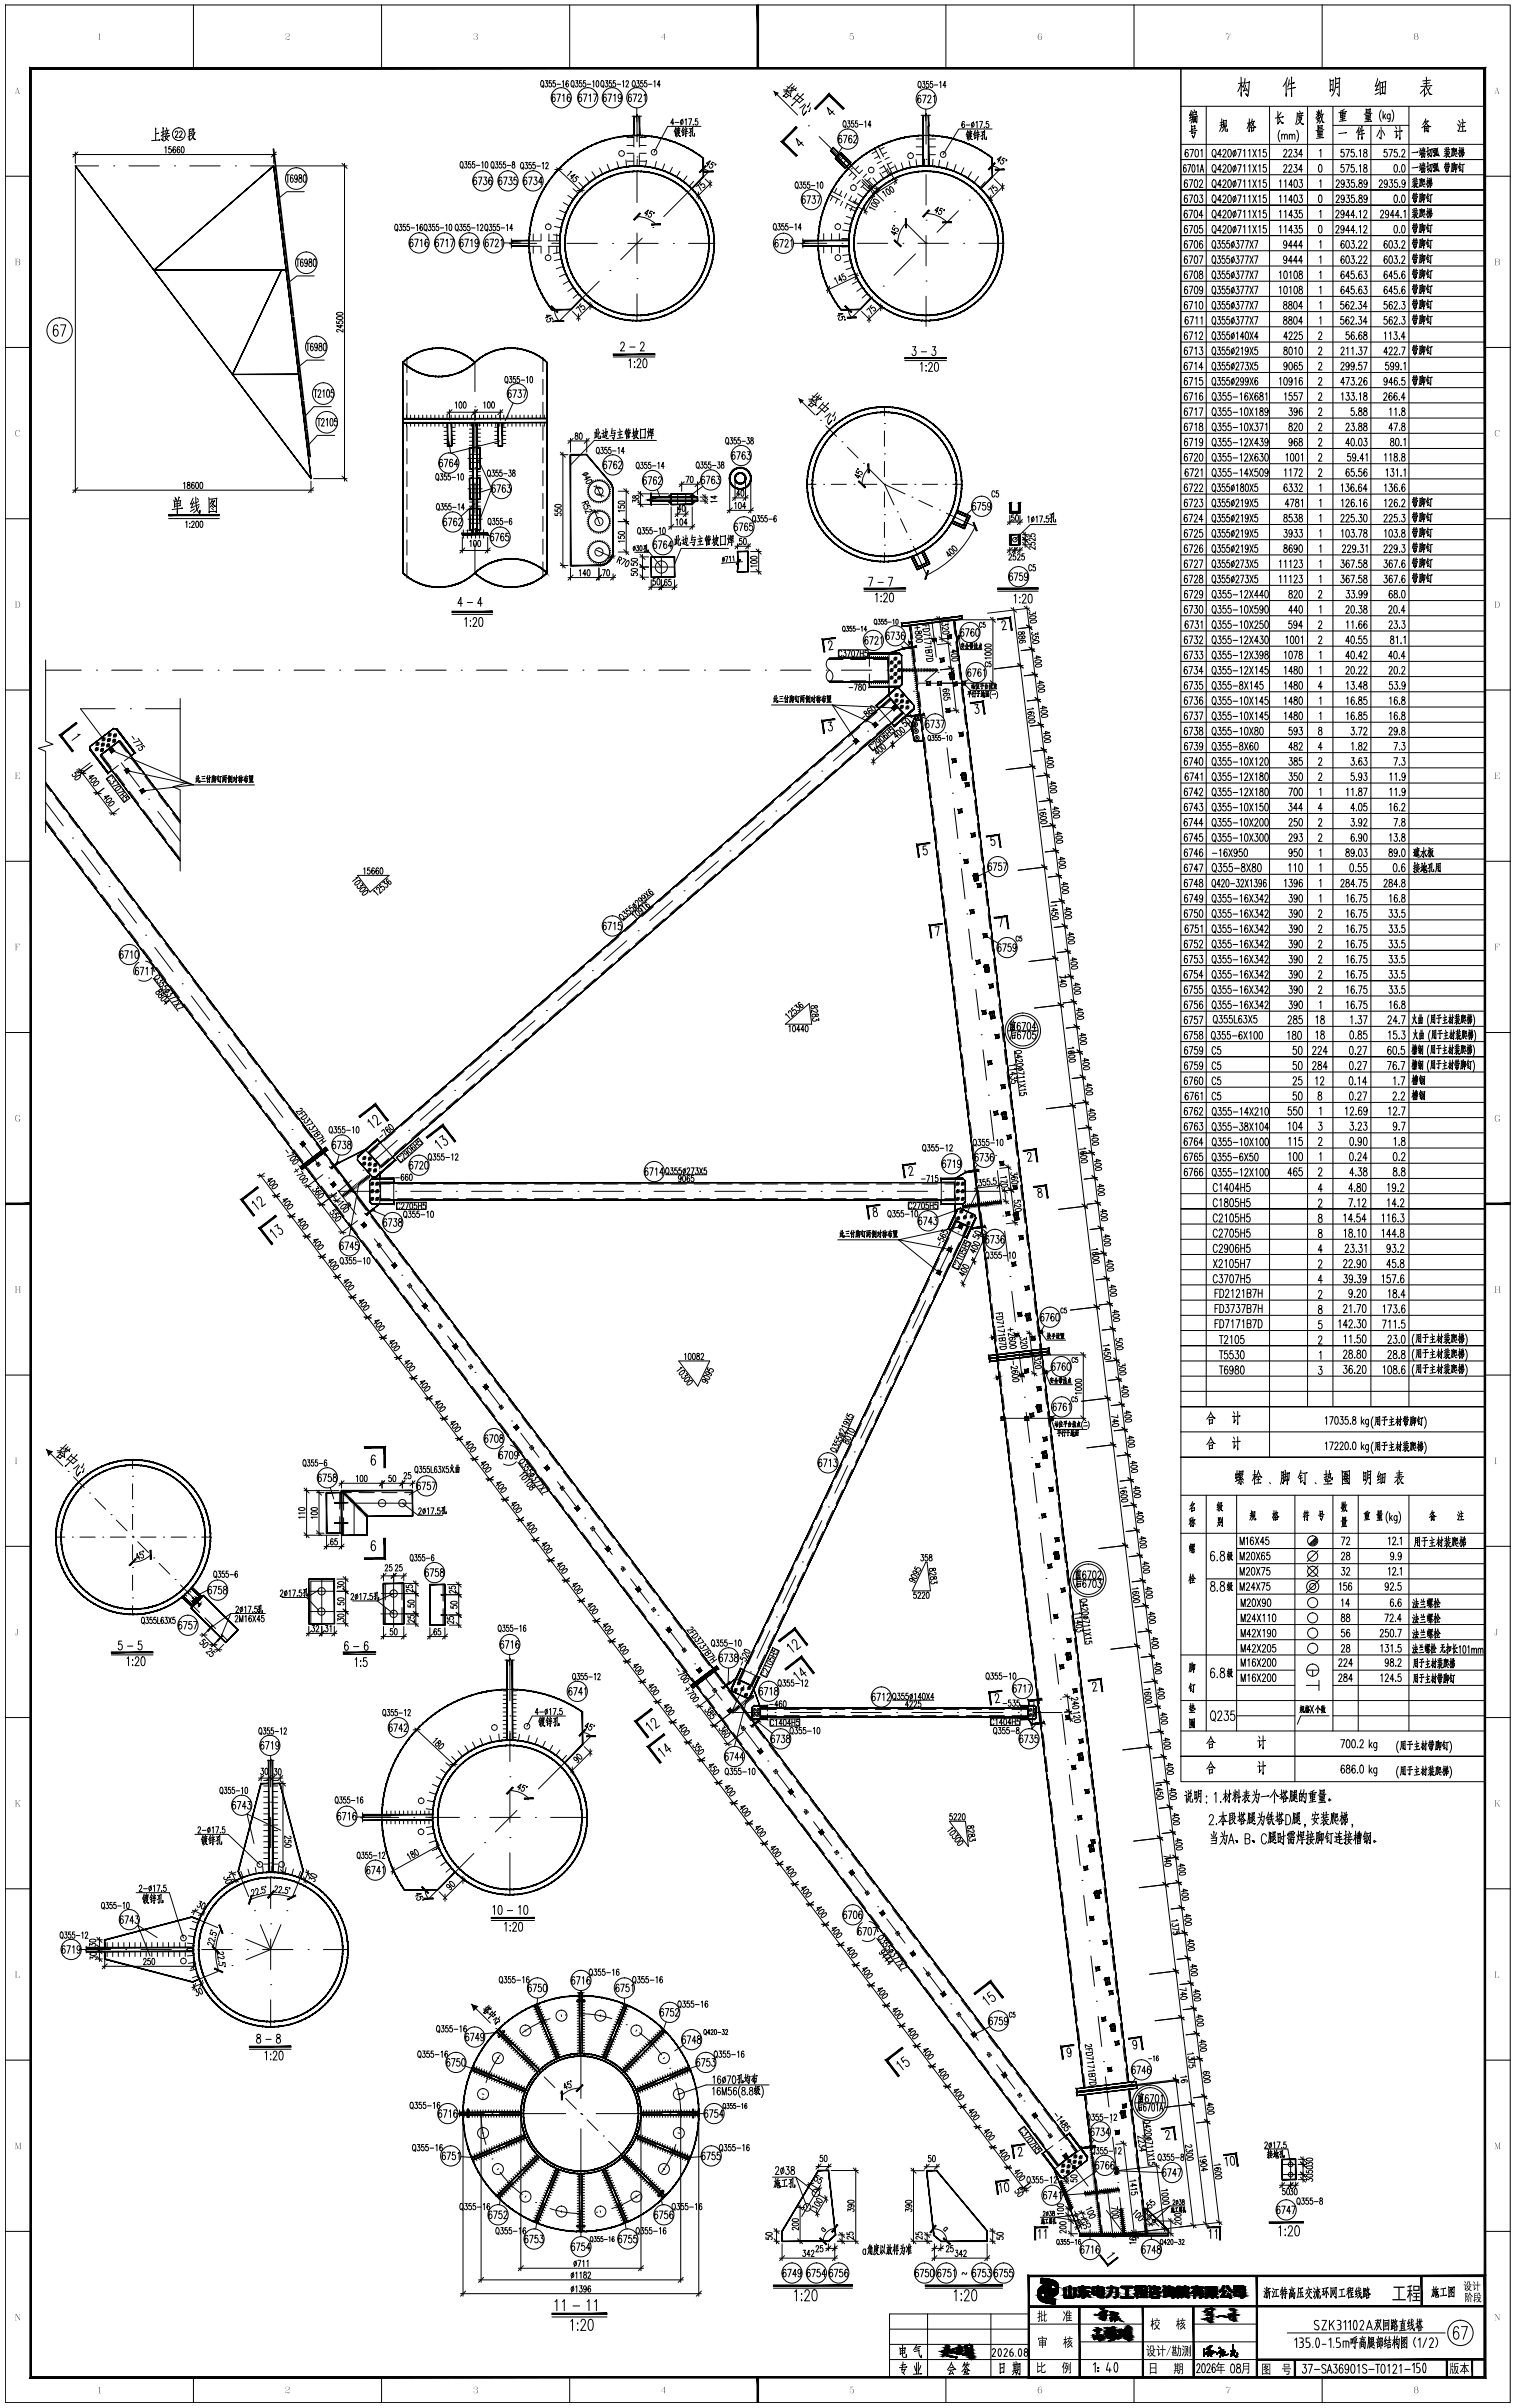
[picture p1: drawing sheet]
<svg xmlns="http://www.w3.org/2000/svg" width="598mm" height="950mm" viewBox="0 0 598 950" stroke-linecap="round" stroke-linejoin="round" font-family="sans-serif">
<!-- layer: 4 -->
<g fill="none" stroke="#000" stroke-width=".39">
<path d="M306.6 37.2l8.2 8.2M251.4 45.3v10.6M319.1 49.6h.1M323.3 53.9l8.5 8.4M365.5 45v11.9M29.7 65.5h9.2M44.9 65.5h.1M50.9 65.5h12M68.9 65.5h.1M74.9 65.5h12M92.9 65.5h.1M98.9 65.5h9.1"/>
<path d="M251.4 61.9h.1M251.4 67.9v12M273 74.5l-11 11M336 66.6h.1M340.3 70.8l8.5 8.5M365.5 62.9h.1M365.5 68.9v12M382.6 78.9h.1M391.6 69.9l-4.8 4.8M201.7 96h10.1M217.8 96h.1M223.8 96h12"/>
<path d="M241.8 96h.1M247.8 96h12M251.4 85.9h.1M251.4 91.9v12M253.5 94l-8.5 8.5M257.7 89.7h.1M265.8 96h.1M271.8 96h10.1M316.7 96h9.6M332.4 96h.1M338.3 96h12.1M353 83.6h.1"/>
<path d="M356.4 96h.1M357.3 87.8l8.2 8.2M362.4 96h12M365.5 86.9h.1M365.5 92.9v12M365.6 95.9h.1M378.3 83.2l-8.5 8.5M380.4 96h.1M386.4 96h9.6M236.5 110.9l-11 11.1M240.7 106.7h.1M251.4 109.9h.1"/>
<path d="M251.4 115.9v10.6M344.4 117.1l-4.9 4.8M348.6 112.9h.1M361.3 100.1l-8.4 8.5M365.5 110.9h.1M365.5 116.9v11.9M187.5 143v11.5M187.5 160.5h.1M187.5 166.5v12M184.7 180.9h5.6M184.7 192.9h5.6M187.5 184.5h.1"/>
<path d="M187.5 190.5v12M257 196.9h18.3M184.7 204.8h5.6M187.5 208.5h.1M187.5 214.5v11.6M367.8 244.5l1.7 14.8M18 264.4h14.1M38.1 264.4h.1M44.1 264.4h12M45.4 279.6h-13.6l8.8 11.7M51.5 279.6h.1M57.4 279.6h13.7"/>
<path d="M62.1 264.4h.1M68.1 264.4h12M86.1 264.4h.1M92.1 264.4h12M110.1 264.4h.1M116.1 264.4h12M134.1 264.4h.1M140.1 264.4h12M158.1 264.4h.1M164.1 264.4h12M182.1 264.4h.1M188.1 264.4h12"/>
<path d="M206.1 264.4h.1M212.1 264.4h12M230.1 264.4h.1M236.1 264.4h12M254.1 264.4h.1M260.1 264.4h12M278.1 264.4h.1M284.1 264.4h12M302.1 264.4h.1M308.1 264.4h12M326.1 264.4h.1M332.1 264.4h12"/>
<path d="M350.1 264.4h.1M356 276.7l-9 7.8M356.1 264.4h14l-5 4.4M360.6 272.7h.1M362.8 269.5h17.1M370.2 265.3h.1M370.9 271.2l1.5 11.9M375.6 265.3l.3 2.7M44.2 296.1h.1M337.9 292.4l-9 7.9M342.5 288.5h.1M362.2 282.4l.2 1.8"/>
<path d="M363.4 283.2l-2 .2M373.1 289.1h.1M373.8 295l1.4 12M18 316.6l7 9.2M47.8 300.9l7.3 9.6M58.7 315.3h.1M306.2 320h.1M319.8 308.2l-9.1 7.8M324.3 304.2h.1M375.9 312.9h.1M376.6 318.9l1.5 11.9M380.3 305l.4 2.7"/>
<path d="M28.6 330.6h.1M32.2 335.4l7.2 9.6M62.3 320.1l8.8 11.7M283.6 339.6l-9.1 7.9M288.1 335.7h.1M301.7 323.9l-9 7.9M378.8 336.7h.1M43 349.8h.1M46.7 354.6l7.2 9.6M265.5 355.4l-9.1 7.9M270 351.5h.1M379.5 342.7l1.4 11.9"/>
<path d="M385.1 344.7l.3 2.8M57.5 369h.1M61.1 373.8l7.2 9.5M247.4 371.1l-9.1 7.9M251.9 367.2h.1M381.6 360.6h.1M382.3 366.6l1.4 11.9M71.9 388.1h.1M75.5 392.9l7.3 9.6M215.7 398.7h.1M229.3 386.9l-9.1 7.9M233.8 383h.1"/>
<path d="M384.4 384.4h.1M385.1 390.4l1.5 11.9M389.3 380.7l.4 2.7M391.5 399.1l.4 2.7M86.4 407.3h.1M90 412.1l7.2 9.6M193 418.4l-9 7.9M197.6 414.5h.1M211.1 402.6l-9 7.9M387.3 408.2h.1M388 414.2l1.4 11.9M100.8 426.5h.1"/>
<path d="M104.4 431.3l7.3 9.5M174.9 434.1l-9 7.9M179.5 430.2h.1M390.1 432.1h.1M390.8 438l1.4 11.9M396.3 438.8l.3 2.7M115.3 445.6h.1M118.9 450.4l7.2 9.6M156.8 449.9l-9 7.9M161.3 445.9h.1M393 455.9h.1M129.7 464.8h.1"/>
<path d="M133.3 469.6l7.2 9.6M138.7 465.6l-5.1 4.4h16.6M143.2 461.7h.1M156.1 470h.1M162.1 470h12M180.1 470h.1M186.1 470h12M204.2 470h.1M210.1 470h12M228.1 470h.1M234.1 470h12M252.1 470h.1"/>
<path d="M258.1 470h12.1M276.1 470h.1M282.2 470h11.9M300.1 470h.1M306.1 470h12M324.1 470h.1M330.1 470h12M348.1 470h.1M354.1 470h12M372.1 470h.1M378.1 470h16.5M385.7 470l-5 10.6"/>
<path d="M393.7 461.9l1.4 11.9M395.8 479.7h.1M401 478.5l.3 2.8M144.1 484h.1M147.8 488.7l7.2 9.6M375.6 491.5l-5.1 10.8M378.1 486h.1M396.5 485.7l1.4 11.9M158.6 503.1h.1M162.2 507.9l7.2 9.6M365.3 513.2l-5.1 10.8M367.9 507.7h.1"/>
<path d="M398.6 503.6h.1M399.4 509.5l1.4 11.9M405.7 518.2l.4 2.8M173 522.3h.1M176.7 527.1l7.2 9.6M355.1 534.8l-5.1 10.9M357.7 529.4h.1M401.5 527.4h.1M402.2 533.4l1.4 11.9M187.5 541.5h.1M191.1 546.2l7.2 9.6M344.8 556.6l-5.1 10.8"/>
<path d="M347.4 551.1h.1M394.8 559.6h21.9M404.3 551.2h.1M405 557.2l1.4 11.9M410 554.2l.4 2.8M201.9 560.6h.1M205.5 565.4l7.3 9.6M216.4 579.8h.1M334.6 578.3l-5.1 10.8M337.2 572.8h.1M407.2 575.1h.1M412.2 572.6l.3 2.7"/>
<path d="M162.8 593.1h-23v12.6M220 584.6l7.2 9.6M230.8 598.9h.1M324.4 600l-5.2 10.8M326.9 594.5h.1M407.9 581l1.4 11.9M410 598.9h.1M234.4 603.7l7.3 9.6M245.3 618.1h.1M316.7 616.2h.1M410.7 604.9l1.4 11.9M416.9 612.3l.4 2.7"/>
<path d="M121.9 627.8h10.1M121.9 635.8h10.1M127 623v17.6M150.3 636.7h10.3M150.6 628.7h9.6M155.4 623v19.1M248.9 622.9l7.2 9.6M259.7 637.3h.1M306.4 637.9h.1M314.1 621.7l-5.1 10.8M412.8 622.7h.1M413.5 628.7l1.5 11.9"/>
<path d="M201.3 654.4v16.6M263.3 642.1l7.3 9.5M274.2 656.4h.1M296.2 659.6h.1M303.9 643.4l-5.2 10.8M415.7 646.6h.1M416.4 652.5l1.4 11.9M421.7 652l.3 2.8M201.3 677h.1M277.8 661.2l7.2 9.6M288.6 675.6h.1M288.6 675.6h11.3"/>
<path d="M293.6 665.1l-5 10.5M305.9 675.6h.1M311.9 675.6h12M329.9 675.6h.1M335.9 675.6h12M353.9 675.6h.1M359.9 675.6h12M377.9 675.6h.1M383.9 675.6h12M401.9 675.6h.1M407.9 675.6h11.2M418.5 670.4h.1"/>
<path d="M419.2 676.3l1.4 12M106.8 694.4v10.6M201.3 683v12M222.8 695.5l-10.3 10.3M292.2 680.4l7.2 9.6M303.1 694.8h.1M306.7 699.6l7.2 9.6M421.3 694.2h.1M426.4 691.8l.3 2.7M106.8 711h.1M106.8 717v12M142.9 717h14.4"/>
<path d="M163.3 717h.1M169.3 717h12M187.3 717h.1M193.3 717h12M201.3 701h.1M201.3 707v12M204 714.3l-8.5 8.5M208.2 710h.1M211.3 717h.1M217.3 717h14.5M317.5 713.9h.1M321.1 718.7l7.2 9.6"/>
<path d="M422.1 700.2l1.4 11.9M424.2 718h.1M94.1 738.4l4.1 9.9M106.8 735h.1M119.5 738.4l-4 9.9M187 731.3l-10.3 10.3M191.3 727h.1M201.3 725h.1M201.3 731v16.5M332 733.1h.1M335.6 737.9l7.2 9.6M424.9 724l1.4 11.9"/>
<path d="M430.7 727.8l.3 2.7M76.1 756.4l9.8 4.1M100.5 753.8h.1M102.8 759.3l4 9.9M106.8 759h.1M106.8 741v12M110.9 759.3l-4.1 9.9M113.2 753.8h.1M346.4 752.3h.1M350 757.1l7.2 9.5M427 741.9h.1M427.7 747.8l1.5 12"/>
<path d="M432.9 746.1l.3 2.8M33.9 769.1h9.7M49.6 769.1h.1M55.6 769.2h12M73.6 769.2h.1M79.6 769.2h12M86 777.8l-9.7 4M91.5 762.8h.1M91.6 775.5h.1M97 765.1l9.8 4.1M97.6 769.2h.1M103.6 769.2h12"/>
<path d="M106.8 765v12M106.8 769.2l-9.7 4M121.6 769.2h.1M127.6 769.2h9.7M360.8 771.4h.1M364.4 776.2l7.3 9.6M429.9 765.7h.1M430.6 771.7l1.4 11.9M106.8 783h.1M106.8 789v10.7M217.1 796.4a38.6 38.6 0 0 0-11 5.6M223.1 795h.1"/>
<path d="M229.3 794.5l7.2 .7 4.9 1.2M247.2 798.8h.1M375.3 790.6h.1M378.9 795.4l7.2 9.6M432.7 789.5h.1M433.4 795.5l1.4 11.9M436.9 780.3l.4 2.7M439.1 798.6l.4 2.8M197.4 810.7a38.6 38.6 0 0 0-5.6 11M201.4 806h.1M229.3 810.2v17.7M252.4 802a39.2 39.2 0 0 1 8.8 8.7"/>
<path d="M264.4 816h.1M389.7 809.8h.1M393.3 814.5l7.3 9.6M435.5 813.4h.1M436.3 819.3l1.4 11.9M189.9 833.9l.6 7.2 1.3 5M190.4 827.7h.1M205.6 833.9h17.7M229.3 833.9h.1M229.3 839.9v17.7M235.3 833.9h17.7M266.7 821.7l1.6 6.7 .4 5.5"/>
<path d="M404.2 828.9h.1M407.8 833.7l7.2 9.6M438.4 837.2h.1M443.2 832.8l.3 2.7M194.2 851.8h.1M197.4 857a39.2 39.2 0 0 0 8.7 8.8M266.7 846.1a39.3 39.3 0 0 1-5.5 10.9M268.2 840h.1M418.6 848.1h.1M422.2 852.9l7.3 9.6M439.1 843.2l1.4 11.9M506.1 857.9h5.3"/>
<path d="M506.1 853.9h5.3M509.4 851.9v8M211.4 869h.1M217.1 871.4l6.7 1.5 5.5 .4M235.4 872.8h.1M252.4 865.8a39.3 39.3 0 0 1-11 5.6M257.1 861.7h.1M324 861.9l-7.6 12.6M424.1 872.3l2.9 7.1M433.1 867.2h.1M436.7 872.1l6.9 9.2M441.2 861h.1"/>
<path d="M441.9 867l1.8 14.8M451.4 872.2l6 6.1"/>
</g>
<!-- layer: 0 -->
<g fill="none" stroke="#000" stroke-width=".39">
<path d="M2.1 2h594v945.9h-594zM76.3 2v25M150.6 2v25M224.9 2v25M373.3 2v25M447.6 2v25M521.8 2v25M213.7 31.9l.2-.1a1.38 1.38 0 0 1 .8 1.3 1.38 1.38 0 0 1-.8 1.2 1.96 1.96 0 0 1-.2-2.4zM214.1 33.8l.4 .8M215.2 31.8h.9l-.5 1a.7 .7 0 0 1 .5 .9 .7 .7 0 0 1-.9 .4l-.1-.3M217.6 31.8h-.8v1a.71 .71 0 0 1 .9 .7 .71 .71 0 0 1-1 .6l-.1-.3M219.1 37.5l-.6-.4a1.9 1.9 0 0 0 .1 3 .88 .88 0 0 0 .6-1 .88 .88 0 0 0-1-.7l-.3 .7"/>
<path d="M219.1 31.8h-.7v1a.73 .73 0 0 1 .9 .7 .73 .73 0 0 1-.9 .7l-.2-.4M219.8 37.1h1.4l-1 3M219.8 33.2h1.4M222 32.3l.4-.5v2.5M222.1 37.7l.5-.6v3M224.3 32.2l-.3-.4a1.61 1.61 0 0 0-.1 2.5 .74 .74 0 0 0 .5-.8 .74 .74 0 0 0-.8-.6l-.2 .6M225.1 37.5l-.6-.4a1.89 1.89 0 0 0 .1 3 .88 .88 0 0 0 .6-1 .88 .88 0 0 0-1-.7l-.3 .7M225.7 31.9l.1-.1a1.38 1.38 0 0 1 .8 1.3 1.38 1.38 0 0 1-.8 1.2 1.93 1.93 0 0 1-.1-2.4zM226.1 33.8l.4 .8M227.2 31.8h.9l-.5 1a.7 .7 0 0 1 .5 .9 .7 .7 0 0 1-1 .4v-.3M229.5 31.8h-.7v1a.71 .71 0 0 1 .9 .7 .71 .71 0 0 1-1 .6l-.1-.3M229.5 37.5l-.6-.4a1.9 1.9 0 0 0 .1 3 .88 .88 0 0 0 .6-1 .88 .88 0 0 0-1-.7l-.3 .7"/>
<path d="M230.2 37.1h1.4l-1 3M231.1 31.8h-.8v1a.71 .71 0 0 1 1 .7 .71 .71 0 0 1-1.1 .6v-.3M231.8 33.2h1.4M232.5 37.7l.5-.6v3M234 32.3l.3-.5v2.5M234.2 37.1h1.4l-1 3M235.5 31.9l.2-.1a1.56 1.56 0 0 1 0 2.5l-.4-1.1zM237.4 31.9l.2-.1a1.38 1.38 0 0 1 .8 1.3 1.38 1.38 0 0 1-.8 1.2 1.93 1.93 0 0 1-.2-2.4zM237.8 33.8l.5 .8M239 31.8h.8l-.4 1a.7 .7 0 0 1 .5 .9 .7 .7 0 0 1-1 .4l-.1-.3M239.2 37.5l-.5-.4a1.9 1.9 0 0 0 .1 3 .88 .88 0 0 0 .5-1 .88 .88 0 0 0-.9-.7l-.3 .7M239.9 37.1h1.4l-1 3"/>
<path d="M241.3 31.8h-.8v1a.71 .71 0 0 1 1 .7 .71 .71 0 0 1-1 .6l-.1-.3M242.3 37.7l.5-.6v3M242.8 31.8h-.7v1a.71 .71 0 0 1 .9 .7 .71 .71 0 0 1-1 .6l-.1-.3M243.5 33.2h1.4M245.3 38.1l-.3 .7a.82 .82 0 0 1-1.1-.8 .82 .82 0 0 1 1.1-.8l.3 .9a1.48 1.48 0 0 1-.8 2l-.4-.4M245.7 32.3l.4-.5v2.5M247.1 32.4l.1-.3a.53 .53 0 0 1 .8-.1 .53 .53 0 0 1 0 .8l-1 1.5h1.1M249.2 37.5l-.6-.4a1.9 1.9 0 0 0 .1 3 .88 .88 0 0 0 .6-1 .88 .88 0 0 0-1-.7l-.3 .7M249.8 31.9l.2-.1a1.36 1.36 0 0 1 .8 1.3 1.36 1.36 0 0 1-.8 1.2 1.93 1.93 0 0 1-.2-2.4zM249.9 37.1h1.4l-1 3M250.2 33.8l.5 .8M251.4 31.8h.8l-.4 1a.7 .7 0 0 1 .5 .9 .7 .7 0 0 1-1 .4l-.1-.3"/>
<path d="M252 37.8l.1-.4a.67 .67 0 0 1 .9-.1 .67 .67 0 0 1 .1 1l-1.2 1.8h1.4M253.7 31.8h-.8v1a.71 .71 0 0 1 1 .7 .71 .71 0 0 1-1.1 .6v-.3M254.2 37.7l.5-.6v3M255.2 31.8h-.7v1a.71 .71 0 0 1 .9 .7 .71 .71 0 0 1-1 .6l-.1-.3M255.9 33.2h1.4M258.1 32.3l.4-.5v2.5M260.6 33.5h-1.2l.8-1.7v2.5M309.2 35.4l1.8 .3M310.5 36.5l-1.4 1.6 .2-.3 1.1 .8 1.1-1-1.2-.7M310.6 34.2l1.2 .6M311.1 36.4l.6 .4M312.3 34.4l1.9 1.3-.3-.1"/>
<path d="M312.4 35.6l-.5 2.2 .4 .4-.3-.7M312.7 35.4l-.8 .4-2.5 .4M312.9 33l-2.6 2.6M313.5 33.9l-1.2 1.3M314.3 34.6l-1.6 1.3M314.6 37.5l2.5 1.8-1.5 1.3-2.2-1.9M315 36.8l-2.1 2.4M317 36.9l-4.6 4.8 .4-.5M362.6 32.2l.2-.1a1.38 1.38 0 0 1 .8 1.3 1.38 1.38 0 0 1-.8 1.2 1.93 1.93 0 0 1-.2-2.4zM363 34.1l.5 .7M363.4 38l-.6-.4a1.92 1.92 0 0 0 .1 3 .88 .88 0 0 0 .6-1.1 .88 .88 0 0 0-1-.7l-.3 .8M364.1 37.6h1.4l-1 3"/>
<path d="M364.2 32.1h.8l-.4 .9a.74 .74 0 0 1 .5 1 .74 .74 0 0 1-.9 .5l-.2-.4M366.2 38.3l.1-.4a.66 .66 0 0 1 1-.2 .66 .66 0 0 1 0 1l-1.2 1.9h1.4M366.5 32.1h-.8v.9a.75 .75 0 0 1 1 .8 .75 .75 0 0 1-1 .7l-.1-.4M368 32.1h-.7v.9a.75 .75 0 0 1 .9 .8 .75 .75 0 0 1-.9 .7l-.2-.4M368.4 38.1l.5-.5v3M368.7 33.5h1.4M370.9 32.6l.4-.5v2.5M373.4 33.8h-1.2l.8-1.7v2.5M466.1 27v527.9h120M466.1 27v156h120M466.1 27h120v537.9M489.8 30.4l.1 7.6v-1.5"/>
<path d="M489.9 33.1l-1.4 3M489.9 33.6l.5 .6M490.7 32.6l-1.9 .4M491.2 32.7l2-.3-.1-.2-.7 5.8-.7-1.1 .8 1v-.4M491.4 30.9l-.8 3.6M491.6 33.6l-.8 2.3 1.3-.5M491.8 34.8l.5 1.2M507.6 32.4v5.6v-1.1M508.1 30.6l-.5 1.6-1.2 1.9M508.9 31.4l-.6 2.9M509.7 30.4l.1 7.7v-1.5M510.3 32.8l.6-.2-2 .6"/>
<path d="M510.7 34.7l.6-.2-3.1 .7M524.9 31.2l.2 4.9-.1-.6 .8-.2 .3 .6 .1-4.5v.3l-1.1 .2M525.7 33.4l-.6 .2M527 30.5a9.2 9.2 0 0 1-1.5 7.4M527.2 31.2l1.7-.3-.3-.2-.1 7.3-.8-1.1M527.9 34.5l.3-.2-1.1 .3M528 32.8h.3l-1.1 .2M543.8 31l-1 3 1.1-.3M544.2 32.9l-1.3 2.8 1.4-.5M544.3 36.5l-1.6 .8M544.5 32l.3 5.4-.1-.4 1.7-.2h-.4M544.7 32.8l2.3-.7-.3 5.1-.3-.4"/>
<path d="M545.7 32.5v4.3M546.4 34.2l-1.3 .4M562.2 35.2l-.1 2.8 1.1-1.4M562.7 34.1l-.7 1.3-1.5 1.5M562.8 34.2l1.5 3 .9 .1-1.1-.5M562.9 30.4l.1 3.6M564.3 32.7l-2.5 .3M564.4 34.5l-.8 1.2M564.6 31.6l-3 .3M564.8 33.8h.4l-4.5 .3M29.7 60v4.5M30.7 60l-2 2"/>
<path d="M61.3 50.5l.1 4.8M62.4 52.6h.3l-1.2 .2M62.8 55.3l.4-.1-3.4 .3M64.3 50.3v5.2l-.6-.6 .6 .6M64.8 51.9l-1.2 .3M64.8 52.7l-1.2 1M65.1 58.3l.4-.4v2.5M65.4 51.8l.1 .7M65.6 50.4l.2 .8M65.6 52.9l-.4 1.6 1.4 1M66.2 51.5l-.2 1.2M66.2 53.7l-.8 1.5-.9 .5"/>
<path d="M66.7 53.6h.3l-2.3 .3M66.7 51.4l-1.7 .2M66.8 52.6l-1.8 .3M67.5 57.9h-.8l-.1 1a.71 .71 0 0 1 1.1 .6 .71 .71 0 0 1-1.1 .6l-.1-.2M69.2 52.3l.1-.4a.55 .55 0 0 1 .8-.1 .55 .55 0 0 1 0 .8l-1 1.6h1.2M69.3 58.2l-.4-.3a1.53 1.53 0 0 0 0 2.5 .74 .74 0 0 0 .4-.9 .74 .74 0 0 0-.8-.6l-.2 .6M70.9 52.3l.1-.4a.55 .55 0 0 1 .8-.1 .55 .55 0 0 1 0 .8l-1 1.6h1.2M70.9 58.2l-.3-.3a1.54 1.54 0 0 0-.1 2.5 .74 .74 0 0 0 .5-.9 .74 .74 0 0 0-.8-.6l-.3 .6M71.8 58l.2-.1a1.48 1.48 0 0 1 0 2.5l-.5-1.1zM74.7 50.9v4.4v-.7M75.4 51.8l-.7 .2M75.4 52.6l-.7 .2"/>
<path d="M75.4 50.8l-.7 .5M75.4 53.4l-1.2 .7M75.7 53.3l1 1.7h.5l-.6-.2M75.8 52.9l.9-.1-.8 1.6-.8 .9M75.8 50.7l-.3 2.1M75.9 51l.7-.1-.1 1.3 .5 .1M107.8 58.7h.3l3.9 32.5h-.3zM108 60v4.5M109.1 60l-2.1 2M249.5 45.9h1.6v.7l.4-1.4 .1 .7h1.6M251.3 42.6v5.4M266 48.5h-1.3l.9-1.7v2.5"/>
<path d="M266.5 48.3h1.5M266.6 51.7l-.1 1.8 .5-.7M266.7 50.2l-.6 1.8M266.9 51.6l-.5 .2M266.9 52.2l-.7 .3M267 50.9l-.5 .1M267.2 50.5l-.1 2.2-.3 1.2M267.4 52.6l.8-.3-1.2 1.7M267.5 52.8l.7 1h.4l-.5-.2M267.7 50.1l.1 .5M268.1 50.9l-.1 1-.4 .3-.1-1.2M268.2 50.7l.2-.1-1.2 .2"/>
<path d="M268.4 51.3l-1.1 .3M268.8 47.4a.73 .73 0 0 1 .9 .8 .73 .73 0 0 1-.9 .7l-.2-.6zM269.5 47l-.8 2.3M269.6 51.6l-.1 1.9 .5-.7M269.7 50.1l-.7 1.8M269.9 51.4l-.6 .3M269.9 52.1l-.7 .3M270 50.8l-.5 .1M270.3 51.3l.1 .5M270.4 47.3l.4-.5v2.5M270.6 50.1l.1 .5M270.7 52v2v-.6"/>
<path d="M270.9 51.2l-.2 .8M271 50.9l.3-.1-1.1 .3M271.1 51.9l.3-.1-1.3 .3M271.2 52.6l-1 .2M271.8 46.8h1.2l-.8 2.5M272 50.8l1.1-.1-.5 .8-.2-.2M272.6 51.5v2.4l-.3-.5 .3 .4M273.1 51.7l-1.3 .8M273.3 50.3l.1 3.2 .8 .1-.1-.9v.9M273.6 49.1v.2zM275.3 46.8h-.8v1a.73 .73 0 0 1 1 .7 .73 .73 0 0 1-1.1 .6l-.1-.2M276.7 49.9h-13.2l-5.4 10.2"/>
<path d="M316.7 56l-1.5 1.4-.9-2.8 2.8 2.8M317.7 41l-2.1 1.6M318.1 41.5a3.2 3.2 0 0 0-.9 4l1.2-1.7-1.2 1.6M319.7 40.6l-1 1.7 .5-.5M319.8 42.4l-.6 1.7 .3-.5M328.9 43.8l-1.4 1.4-1-2.8 2.9 2.8M332.2 53.8l-.6-.4a1.92 1.92 0 0 0 .1 3 .88 .88 0 0 0 .6-1 .88 .88 0 0 0-1-.7l-.3 .7M332.4 58.2l-1.9 2.8M332.9 53.4h1.4l-1 3M333 47.8l.2-.1a1.38 1.38 0 0 1 .8 1.2 1.38 1.38 0 0 1-.8 1.3 1.93 1.93 0 0 1-.2-2.4zM333.4 49.7l.5 .7M334.6 47.7h.8l-.4 .9a.74 .74 0 0 1 .5 .9 .74 .74 0 0 1-.9 .6l-.2-.4"/>
<path d="M336.2 53.8l-.6-.4a1.92 1.92 0 0 0 .1 3 .88 .88 0 0 0 .6-1 .88 .88 0 0 0-1-.7l-.3 .7M336.9 47.7h-.8v.9a.75 .75 0 0 1 1 .7 .75 .75 0 0 1-1 .8l-.1-.4M337 54.1l.1-.4a.65 .65 0 0 1 .9-.1 .65 .65 0 0 1 .1 .9l-1.2 1.9h1.4M338.5 47.7h-.8v.9a.75 .75 0 0 1 .9 .7 .75 .75 0 0 1-.9 .8l-.2-.4M339.2 49.1h1.4M341.3 48.2l.4-.5v2.5M343.8 49.3h-1.2l.8-1.6v2.5M363.6 45.5h1.5l.1 .7 .3-1.4 .2 .7h1.6M365.4 43.1v4.6M380.7 48.3l-.4-.4a1.53 1.53 0 0 0-.1 2.5 .74 .74 0 0 0 .5-.9 .74 .74 0 0 0-.8-.5l-.3 .6M381.3 49.3h1.5M381.8 53l-.1 1.7 .5-.6"/>
<path d="M382 51.4l-.7 1.9M382.1 52.9l-.5 .2M382.1 53.5l-.7 .2M382.2 52.2l-.5 .1M382.4 51.8l-.1 2.2-.3 1.2M382.6 53.8l.8-.2-1.2 1.7M382.7 54l.7 1.1h.5l-.6-.2M382.9 51.3l.1 .6M383.3 52.2l-.1 1-.4 .3v-1.2M383.4 52l.2-.1-1.2 .2M383.6 52.6l-1.1 .3M383.6 48.5a.72 .72 0 0 1 .9 .7 .72 .72 0 0 1-.9 .7l-.2-.6z"/>
<path d="M384.3 48l-.7 2.4M384.8 52.9l-.1 1.9 .5-.7M384.9 51.4l-.7 1.8M385.1 52.7l-.6 .2M385.1 53.4l-.7 .3M385.2 52.1l-.5 .1M385.2 48.4l.5-.5v2.5M385.6 52.5l.1 .6M385.8 51.4l.1 .5M386.1 52.5l-.2 2.8v-.6M386.2 52.2l.3-.1-1.1 .3M386.3 53.2l.3-.1-1.3 .3"/>
<path d="M386.4 53.9l-1 .2M386.7 47.9h1.1l-.8 2.5M387.2 52.1l1.1-.1-.5 .8-.2-.3M387.8 52.8v2.3l-.3-.4 .3 .4M388.3 53l-1.3 .8M388.5 50.2v.2zM388.5 51.5l.1 3.3 .8 .1-.1-.9v.9M390.1 47.9h-.8l-.1 1.1a.71 .71 0 0 1 1.1 .6 .71 .71 0 0 1-1.1 .6l-.1-.3M391.5 50.9h-13.1l-6.2 10.1M466.1 41.9h120M466.1 56.9h120M468.9 59.4l-.6-.5a1.92 1.92 0 0 0 .1 3 .88 .88 0 0 0 .6-1 .88 .88 0 0 0-1-.7l-.3 .7"/>
<path d="M469.6 58.9h1.4l-1 3M470.2 43.5l-.7 2 .7-.2M470.2 49.4l.2 2v-.4l1.4-.2h-.3l.1-1.2-1.2 .3M470.4 47.1l-1 .7M470.5 44.6l-.9 2 .9-.4M470.6 51.7l-.2 1.1 1.5-.5-.1-.1-.7 2.2-.6-.9 .6 .9M470.8 44a9.1 9.1 0 0 1-.7 4.6M470.8 45.9l.2 2.5v-.5M470.9 44.4l1.4-.3-.1 1-1.3 .3M471 46.1l1.5-.3-.2 2.7-.2-.4 .2 .3M471.3 43.3l.3 .7M471.4 46.1v2"/>
<path d="M471.8 46v2.1M471.9 59.1l.5-.2a2.17 2.17 0 0 1 0 3h-.2a2.44 2.44 0 0 1-.3-2.8zM472 51.5h.5l-3.1 .3M472.2 46.9l-1 .2M473.9 59.5l.5-.6v3M476.1 41.9v513M478.8 59.1l.2-.2a1.7 1.7 0 0 1 .6 2.9l-.2 .1a1.7 1.7 0 0 1-.6-2.8zM482.1 49.8l.5 .7M482.2 46.9l-.1 3-.7 1.9M482.5 49.2l-1 .3M482.6 48.2l-1 .3M482.7 59.7l.1-.5a.65 .65 0 0 1 .9-.1 .65 .65 0 0 1 .1 1l-1.2 1.8h1.4"/>
<path d="M482.9 47.4v2.8v-.6M482.9 47.7l1.2-.2-.2 2.5v-.4M483.4 48.4a4.3 4.3 0 0 1-1.2 3.6M483.6 49.9l.1 1.8h.8l-.1-.9 .1 .9M484.9 59.1l.5-.2 .5 .6v1.9l-.5 .5-.5-.1-.2-.4-.1-1.2zM486.9 59.7a.97 .97 0 0 1 1.1 .7 .97 .97 0 0 1-.6 1.1l-.7-.4-.1-.7zM487.7 59.1l-.9 2.8M488.5 58.9h1.4l-1 3M490.8 59.5l.5-.6v3M492.8 59.5l.5-.6v3M493.1 46.8l-.1 5.2v-.7M493.1 48.9l.4 .6"/>
<path d="M493.1 48.5l-.9 2.3M493.6 48.4l-1.3 .2M493.9 50.2l.1 1.8v-.3l.9-.2v-1.4l-1 .4M494.1 48.5l1.1 1.7h.5l-.6-.3M494.1 47.9h1l-1.8 2.6M494.2 46.9l-.6 2.1M494.5 58.9l1.4 3M495.9 58.9l-1.4 3M496.8 59.5l.5-.6v3M499.7 58.9h-1l-.1 1.3a.86 .86 0 0 1 1.3 .7 .86 .86 0 0 1-1.3 .8l-.1-.3M501.1 41.9v533M504.3 44l.1 5 .7-1.1"/>
<path d="M504.8 46.5l1.2 2.1 .6-.1h-.6M505.2 51.4a4 4 0 0 0 0 4.6M505.7 44.3l-1.3 1.7M505.7 48.2l.3 .3M505.9 53.5l.5-.6 .5 .2 .1 1.8M505.9 52.9v2M506.1 46.2l.5-.1-3.3 .5M506.7 59.7l.1-.5a.65 .65 0 0 1 .9-.1 .65 .65 0 0 1 .1 1l-1.2 1.8h1.4M507 53.5l.5-.6 .5 .2 .1 1.8M508.7 59.7l.1-.5a.66 .66 0 0 1 .9-.1 .66 .66 0 0 1 .1 1l-1.2 1.8h1.4M508.9 53.5l.5-.6 .5 .2 .1 1.8M508.9 52.9v2"/>
<path d="M510 53.5l.5-.6 .5 .2 .1 1.8M510.8 58.9h1.1l-.6 1.2a.84 .84 0 0 1 .7 1.2 .84 .84 0 0 1-1.4 .1M511.8 51.4a4 4 0 0 1 0 4.6M512 44.4l-.1 2.8-.6 1.8M512.5 47.3l1.4 1.7h.6l-.8-.3M512.5 47l1.2-.3-.1 .4a3.2 3.2 0 0 1-1.8 2.1M512.9 43.8l.3 .6M513.6 44.8l.1 1.5-.9 .3-.1-1.6M514 44.6h.3l-2.2 .3M514.1 45.6h.2l-2.1 .2M516.1 41.9v513M519.6 47l1.2-.3v-.4l-.3 1.2-.8 1.1"/>
<path d="M519.7 43.9l.4 .8M520.1 51.8l.1 1.5 1.7-.2v-1.4l-1.7 .4M520.1 49.4l.2 1.7-.1-.2 1.6-.2v-1.3l-1.6 .4M520.3 46.3l-.3 1.1 1 .5M520.4 43.4v2.6v-.5M520.4 45.1l-1.1 1.5M520.4 45.2l.6 .4M520.8 59.5l.5-.6v3M521 43.7l-.3 1.2M521 52v2.4M521.1 44.8l-1.5 .3M521.3 45.8l.9 2.5h.4l-.6-.3"/>
<path d="M521.4 50.2l-1.2 .2M521.5 52.5l-1 .1M521.6 43.3l-.5 3M521.8 54.3h.6l-2.8 .3M521.9 53.6l-1.8 .2M522 45.2a5.1 5.1 0 0 1-1.3 3.4M522.5 45l-1.1 .2M522.5 51.2l-3.1 .4M526.1 41.9v513M526.1 49.5h30M529 44.8l.2 1.7v-.2l1.7-.3v-1.4l-1.8 .4M530 43.5l-.1 4.2"/>
<path d="M530.4 58.9h-1v1.2a.91 .91 0 0 1 1.2 .8 .91 .91 0 0 1-1.2 .9l-.2-.4M530.5 45.4l-1.1 .2M530.5 46.8h.3l-1.7 .3M530.6 43.1l-1.6 .8M531 47.6l.3-.1-2.7 .4M531.1 52.4l.4-.1-3.1 .4M531.1 44.1l.4-.1-3.1 .5M531.2 58.9h1.4l-1 3M534.4 58.9h-1v1.2a.91 .91 0 0 1 1.2 .8 .91 .91 0 0 1-1.2 .9l-.2-.4M536.1 51.2v3.8v-.7M536.4 50.1l-1.1 2.3M536.5 59.5l.5-.6v3"/>
<path d="M536.9 50.6l-.4 1.9M537.5 49.9l.1 5.1v-1M537.9 51.5l.4-.1-1.4 .4M538.2 52.8l.4-.1-2.1 .4M538.4 59.1v.9a1.01 1.01 0 0 1 1.2 .8 1.01 1.01 0 0 1-.9 1.1 1.08 1.08 0 0 1-.5-1.2 1.08 1.08 0 0 1 1.2-.7v-.9zM539.1 45.3l.1 1.5 1.7-.2v-1.4l-1.7 .4M539.2 42.9l.1 1.7-.1-.2 1.6-.2v-1.3l-1.6 .4M540 45.5v2.4M540.4 43.7l-1.2 .2M540.5 46l-1 .1M540.8 47.8h.6l-2.8 .3M541 47.1l-1.9 .2"/>
<path d="M541.1 49.5v505.4M541.5 44.7l-3.1 .4M544.5 51.4l-1.1 2.4M544.5 54.3l.5 .5 .1-.2M545 50.1v4.7l-.5-.6M545.2 43.4a4 4 0 0 0 0 4.5M545.6 51.5l.9 1.9M545.9 43.9v3M546.3 45.8l.7 1.1M546.9 44.9l-1 1.5M547.4 58.9h-1l-.1 1.3a.85 .85 0 0 1 1.3 .7 .85 .85 0 0 1-1.3 .8l-.1-.3M548.2 58.9h1.4l-1 3"/>
<path d="M548.7 44.9l-.1 2.8-.3 .2-.5-.1M548.7 45.4l-.2-.3a.96 .96 0 0 0-1.1 .7 .96 .96 0 0 0 .6 1.1l.7-.4M549.4 43.4a4 4 0 0 1 0 4.5M550.4 51.9l.8-.2-.2 2.7 .8-1.2M550.8 50l.4 .8M551.4 58.9h-1v1.2a.88 .88 0 0 1 1.2 .9 .88 .88 0 0 1-1.3 .7l-.1-.3M552.5 49.9v5.2v-.8M553.1 51.7h.4l-1.9 .2M553.3 59.7l.1-.5a.66 .66 0 0 1 .9-.1 .66 .66 0 0 1 .1 1l-1.2 1.8h1.4M556.1 41.9v513M560.4 59.9l.1 .7M560.5 58.4l.2 .7"/>
<path d="M560.9 59.6l-.2 1.4 .3-.2-.8 .5M561.1 59.4l-1 .2M561.7 58.1l.1 1.2M561.7 59.9l-.1 2M562.3 58.5v1v-.2l-1 .1v-.9M562.4 47.9l1.3-.2-1.4 1.8-1.2 .9M562.4 48.3l1.8 1.7 .6-.1-.6 .1-.4-.4-1.7 .2 .1 2.3v-.4l1.4-.1v.5l.1-2.3M562.5 59.8l-1.4 .2M562.7 46.8l-1.2 2.3M562.9 49.9v1.7M563.4 50.7l-1.1 .1M563.5 58.1l-.1 3.1 .8-.8"/>
<path d="M564.1 59.1l1.2-.3-.4 3.1-.4-.6 .4 .6M564.1 59.4l-1.2 .5M564.6 59a4.5 4.5 0 0 1-1 3.1M565.7 58.7l.7-.1v.8h-.5l-.1-.2-.1 1 .7-.2-.4 1.7-.3-.5 .3 .4M566.7 58.5l-.4 3.3M567 58.8l-.1 2.6 .5-.3-.1-.3 .2 .6M567.3 58.7l.5 2.8h.3l-.4-.4M567.5 58.3l-.8 .6M570.1 58.7l.4 .3M570.7 58.3l.1 1.9M570.8 59.4l-.7 .5M571.1 60l.1 .2"/>
<path d="M571.5 58.1v1.6M572.1 59.7l-1 .1M572.2 58.9l-1.2 .2M573.4 59.2l.1 2.4v-.4M573.6 58.8l.2 1.3a1.73 1.73 0 0 0 1.3 1.7M573.8 58.3l-.6 .7-.1-.4v1.9l-.4 1.3M574.1 58.6l.2 2 .7 .1v-.6M574.2 58.9l.7-.2-.1 .9-.6 .1M574.5 58.9v.8M575.3 48.9l.4 .8M575.7 47.5l.4 .8M576.1 58.2l.1 3.8v-.6"/>
<path d="M576.2 59.4l-.6 1.5M576.2 59.7l.3 .4M576.4 48.9l-.7 3-.3-.5M576.5 59.2l-.8 .2M576.7 59.3l1-.4-.1 .7h-.9v.9l1.2-.3-.2 1.1-.3-.3M576.8 58.3l.2 .6M577.1 47l.3 1M577.2 59.2v2.8v-.6M577.3 48.5v3.2M577.4 58.2l-.1 .9M577.9 49.8h.2l-1.5 .2M578.1 48.4l.2-.1-1.7 .2"/>
<path d="M578.3 51.7h.3l-2.3 .2M2.1 69.5h10M28.7 61h80.4M29.7 66.4v128M109.1 65.5h27.9M113 69h1.2M113.6 69v3M115.6 69.4l-.5-.4a2.11 2.11 0 0 0 .1 3 .89 .89 0 0 0 .5-1 .89 .89 0 0 0-.8-.8l-.3 .8M117.3 70l-.2 .7a.86 .86 0 0 1-1-.7 .86 .86 0 0 1 .7-1 1.96 1.96 0 0 1-.1 3l-.4-.5M118.1 69.1v.9a1.01 1.01 0 0 1 1 .8 1.01 1.01 0 0 1-.7 1.2 1.11 1.11 0 0 1-.4-1.3 1.11 1.11 0 0 1 1-.7v-.9zM119.9 69.1l.4-.1 .5 .5v1.9l-.5 .6-.6-.6zM120.1 75.6h-6.9l-3.2 2.6"/>
<path d="M135 64.5l2 1.9M136 64.5v125.3M181.9 63.9l.1-.1a1.36 1.36 0 0 1 .8 1.2 1.36 1.36 0 0 1-.8 1.3 1.98 1.98 0 0 1-.1-2.4zM182.3 65.8l.4 .7M183.4 63.8h.9l-.5 .9a.7 .7 0 0 1 .5 1 .7 .7 0 0 1-.9 .3l-.1-.2M185.8 63.8h-.8v.9a.71 .71 0 0 1 .9 .7 .71 .71 0 0 1-1 .6l-.1-.2M187.3 63.8h-.8v.9a.71 .71 0 0 1 1 .7 .71 .71 0 0 1-1 .6l-.1-.2M188 65.2h1.4M188.1 70.3l-.6-.4a1.9 1.9 0 0 0 .1 3 .87 .87 0 0 0 .6-1.1 .87 .87 0 0 0-1-.6l-.3 .7M188.8 69.9h1.4l-1 3M190.2 64.3l.4-.5v2.5M191 69.9h1.1l-.6 1.1a.84 .84 0 0 1 .7 1.3 .84 .84 0 0 1-1.4 0"/>
<path d="M191.7 63.9l.2-.1a1.53 1.53 0 0 1 0 2.5l-.4-1.1zM194.1 64l.1-.2a1.38 1.38 0 0 1 .8 1.3 1.38 1.38 0 0 1-.8 1.2 1.96 1.96 0 0 1-.1-2.3zM194.1 70.3l-.6-.4a1.9 1.9 0 0 0 .1 3 .87 .87 0 0 0 .6-1.1 .87 .87 0 0 0-1-.6l-.3 .7M194.5 65.9l.4 .7M195.6 63.8h.9l-.5 1a.7 .7 0 0 1 .5 .9 .7 .7 0 0 1-.9 .4l-.1-.2M198 63.8h-.8v1a.71 .71 0 0 1 .9 .7 .71 .71 0 0 1-1 .6l-.1-.2M198.1 70.3l-.7-.4a1.9 1.9 0 0 0 .1 3 .87 .87 0 0 0 .6-1.1 .87 .87 0 0 0-1-.6l-.3 .7M198.8 69.9h1.4l-1 3M199.5 63.8h-.8v1a.73 .73 0 0 1 1 .7 .73 .73 0 0 1-1 .7l-.1-.3M200.2 65.3h1.4M201 69.9h1.1l-.7 1.1a.84 .84 0 0 1 .8 1.3 .84 .84 0 0 1-1.5 0M202.3 64v.7a.84 .84 0 0 1 .9 .7 .84 .84 0 0 1-.7 .9 .91 .91 0 0 1-.3-1 .91 .91 0 0 1 .9-.6v-.7z"/>
<path d="M203.9 69.9h-1l-.1 1.3a.93 .93 0 0 1 1.5 .5 .93 .93 0 0 1-1.1 1.2l-.4-.6M205.8 64.2l.1-.1a1.38 1.38 0 0 1 .8 1.2 1.38 1.38 0 0 1-.8 1.3 1.93 1.93 0 0 1-.1-2.4zM206.1 66.1l.5 .7M207.3 64.1h.9l-.5 .9a.74 .74 0 0 1 .5 .9 .74 .74 0 0 1-.9 .6l-.1-.4M207.9 70.3l-.6-.4a1.9 1.9 0 0 0 .1 3 .87 .87 0 0 0 .6-1.1 .87 .87 0 0 0-1-.6l-.3 .7M208.6 69.9h1.4l-1 3M209.6 64.1h-.7v.9a.75 .75 0 0 1 .9 .8 .75 .75 0 0 1-.9 .7l-.2-.4M210.8 69.9h1.1l-.6 1.1a.84 .84 0 0 1 .7 1.3 .84 .84 0 0 1-1.4 0M211.2 64.1h-.8v.9a.75 .75 0 0 1 .9 .8 .75 .75 0 0 1-.9 .7l-.2-.4M211.9 65.5h1.4M214 64.6l.4-.5v2.5M214.1 71.9h-1.5l1-2v3"/>
<path d="M215.4 64.7v-.1a.5 .5 0 0 1 .7-.5 .5 .5 0 0 1 .3 .7l-1.1 1.8h1.2M219.7 66.2l10.2 9.6M219.7 67.6h.1M221.8 66.8l-2.8 .1M222.3 79.9l2.4 1.4M224.1 77.1l2.3 1.5M225.1 67.6l.6-.1-1.7 1.9M226.1 74.5l2.1 1.7M226.2 70.3l-.9-.9 1.7-.6-1.7 1.8M228.4 70l-.6-.5-.9 .7a.71 .71 0 0 1 .5 1.2 .71 .71 0 0 1-1.3-.3l.2-.2M228.4 72l1.9 1.9M228.5 75.8h.1"/>
<path d="M230.6 75.1l-2.8 .1M230.9 69.8l1.7 2M233.6 67.8l1.5 2.2M236.6 66.3l1.3 2.4M239.6 64.8l1.1 2.5M243.5 63.8l.8 2.6M247 63.1l.3 2.7M251.5 62.8l-.1 2.7M255.2 63.3l-.4 2.4M259.1 63.7l-.7 2.6M262.3 64.7l-.9 2.6M265.4 66l-1.2 2.5"/>
<path d="M268.4 67.6l-1.4 2.3M271.1 69.4l-1.6 2.2M273.7 75.1l2.7 2.7M273.7 71.6l-1.8 2M274.7 73.6l.9-.8 1.2 2.3M275.7 75.7v2.8M276.6 71.7l-.6 .6 .7 .7a.74 .74 0 0 1 1.3-.2 .74 .74 0 0 1-.4 1.2l-.2-.1M277.4 66.7l1 .2 1.4 .8-2.4 2.3M278.3 70.6l2.7 2.6M279.8 65.1l-1-.7 1.6-1-1.3 2.2M280.3 71.1v2.8M281 71.8l-6 6"/>
<path d="M281.9 64.4l-.7-.4-.5 .8a.73 .73 0 0 1 .5 1.1 .73 .73 0 0 1-1.2-.1v-.2M282.3 64.9l.3-.1-.3 .3zM314.1 71.9l.2-.1a1.36 1.36 0 0 1 .8 1.3 1.36 1.36 0 0 1-.8 1.2 1.93 1.93 0 0 1-.2-2.4zM314.5 73.8l.5 .7M315.7 71.8h.8l-.4 1a.7 .7 0 0 1 .5 .9 .7 .7 0 0 1-1 .4l-.1-.3M317.8 77.7l-.6-.4a1.92 1.92 0 0 0 .1 3 .88 .88 0 0 0 .6-1.1 .88 .88 0 0 0-1-.6l-.3 .7M318 71.8h-.8v1a.71 .71 0 0 1 1 .7 .71 .71 0 0 1-1 .6l-.1-.3M318.5 77.3h1.4l-1 3M319.6 71.8h-.8v1a.71 .71 0 0 1 .9 .7 .71 .71 0 0 1-1 .6l-.1-.3M320.3 73.2h1.3M320.7 77.3h1.1l-.6 1.1a.84 .84 0 0 1 .7 1.3 .84 .84 0 0 1-1.4 0M322.4 72.3l.4-.5v2.5"/>
<path d="M322.5 77.3h1.4l-1 3M324 71.9l.2-.1a1.56 1.56 0 0 1 0 2.5l-.5-1.1zM336.7 79.3l2.4 1.3M338.5 76.4l2.3 1.6M340.6 73.8l2 1.7M342.7 73.5l2.5 4.1M342.8 71.3l1.9 1.9M343 73.1l4 2.2M344.6 70.2l1.6 2.1M344.8 78.7a1.63 1.63 0 0 1 2.1 1.4l-.6 .1-.9-.4-.7-.7zM345.1 75.4l-.7 2.8M345.7 73.4l.8 2.7"/>
<path d="M346.6 73.9l-5.6 10.2M347.2 68.2l1.5 2.3M348.4 76l.1-.6 1.3 2.1M349.8 74.6l.1-.1a1.6 1.6 0 0 1 1.2 2.2l-1-.6-.4-.9zM350.1 66.5l1.3 2.4M351.2 73.8a1.49 1.49 0 0 1 1.3 2.1l-.6-.2-.6-.8zM351.4 68.1l2.6 4.1M353.1 65l1.1 2.5M353.8 70l-.7 2.8M354.3 70.9l-10.4 6.4M355.7 64.2l.9 2.6M358.8 63.5l.5 2.6"/>
<path d="M361.5 63l.4 2.7M364.9 62.8l.1 2.7M368.2 62.8l-.1 2.7M370.9 63.2l-.5 2.7M374.1 63.9l-.6 2.6M377.4 64.9l-1 2.6M380.4 66.2l-1.1 2.5M383.4 67.8l-1.4 2.3M386.2 69.6l-1.6 2.2M387.8 75.1l4 4M388.8 71.7l-1.8 2.1M390.1 74.9l.9-.8 1.1 2.3"/>
<path d="M391.1 77v2.8M391.5 65.6l1.7 .3 1.4 1-3.1 3.1M392 73l-.6 .6 .7 .7a.73 .73 0 0 1 1.2-.2 .73 .73 0 0 1-.3 1.2l-.3-.2M392.4 70.5l3.9 4M394.7 63.5l-1.1-.6 1.6-1.1-1.3 2.2M395.6 72.4v2.8M396.3 73.1l-6 6M396.7 62.7l-.7-.4-.6 .9a.71 .71 0 0 1 .7 1.1 .71 .71 0 0 1-1.3-.1l.1-.2M397.1 63.2l.2-.1-.1 .4zM466.1 68.9h120M468.1 65.4l-.5-.5a2.14 2.14 0 0 0 .1 3.1 1.04 1.04 0 0 0 .5-1 1.04 1.04 0 0 0-.6-.9l-.5 .8M468.6 71.4l-.6-.5a1.92 1.92 0 0 0 .1 3 .88 .88 0 0 0 .6-1 .88 .88 0 0 0-1-.7l-.3 .7"/>
<path d="M468.6 77.4l-.6-.5a1.9 1.9 0 0 0 .1 3 .88 .88 0 0 0 .6-1 .88 .88 0 0 0-1-.7l-.3 .7M468.7 64.9h1.2l-.8 3.1M469.3 70.9h1.4l-1 3M469.3 76.9h1.4l-1 3M470.7 65.1l.4-.2 .5 .6v1.9l-.5 .6-.6-.6zM471.6 71.1l.5-.2 .5 .6v1.9l-.5 .5-.5-.1-.2-.4-.1-1.2zM471.6 77.1h.8l.2 .4v1.9l-.5 .5-.5-.1-.2-.4-.1-1.2zM472.4 65.5l.4-.6v3.1M473.4 71.7l.1-.5a.65 .65 0 0 1 1-.1 .65 .65 0 0 1 0 1l-1.2 1.8h1.4M473.5 76.9h1.1l-.6 1.2a.84 .84 0 0 1 .8 1.2 .84 .84 0 0 1-1.5 .1M473.7 68l.7-3.1 .7 3.1M474 66.9h.8"/>
<path d="M478.8 71.1l.2-.2a1.7 1.7 0 0 1 .6 2.9l-.2 .1a1.7 1.7 0 0 1-.6-2.8zM478.8 77.1l.2-.2a1.68 1.68 0 0 1 .6 2.9l-.2 .1a1.69 1.69 0 0 1-.6-2.8zM478.8 65.1l.2-.2a1.7 1.7 0 0 1 .6 2.9l-.2 .2a1.7 1.7 0 0 1-.6-2.9zM479.3 61.4l.6 .8M479.3 73.4l.6 .8M479.3 79.4l.6 .8M479.3 67.4l.6 .8M482.1 60.9h-1.5l1-2v3M482.1 72.9h-1.5l1-2v3M482.1 78.9h-1.5l1-2v3M482.1 66.9h-1.5l1-2v3.1M482.7 71.7l.1-.5a.65 .65 0 0 1 .9-.1 .65 .65 0 0 1 .1 1l-1.2 1.8h1.4"/>
<path d="M482.7 77.6l.1-.4a.66 .66 0 0 1 .9-.1 .66 .66 0 0 1 .1 1l-1.2 1.8h1.4M482.7 65.7l.1-.5a.66 .66 0 0 1 .9-.1 .66 .66 0 0 1 .1 1l-1.2 1.9h1.4M484.9 71.1l.5-.2 .5 .6v1.9l-.5 .5-.5-.1-.2-.4-.1-1.2zM484.9 77.1h.8l.2 .4v1.9l-.5 .5-.5-.1-.2-.4-.1-1.2zM484.9 65.1l.5-.2 .5 .6v1.9l-.5 .6-.5-.2-.2-.4-.1-1.2zM486.9 71.7a.97 .97 0 0 1 1.1 .7 .97 .97 0 0 1-.6 1.1l-.7-.4-.1-.7zM486.9 77.6a.97 .97 0 0 1 1.1 .8 .97 .97 0 0 1-.6 1.1l-.7-.4-.1-.7zM486.9 65.7a.95 .95 0 0 1 1.1 .7 .95 .95 0 0 1-.6 1.1l-.7-.4-.1-.7zM487.7 71.1l-.9 2.8M487.7 77.1l-.9 2.8M487.7 65.1l-.9 2.9M488.5 70.9h1.4l-1 3"/>
<path d="M488.5 76.9h1.4l-1 3M488.5 64.9h1.4l-1 3.1M490.8 71.5l.5-.6v3M490.8 77.5l.5-.6v3M490.8 65.5l.5-.6v3.1M492.8 71.5l.5-.6v3M492.8 77.5l.5-.6v3M492.8 65.5l.5-.6v3.1M494.5 70.9l1.4 3M494.5 76.9l1.4 3M494.5 64.9l1.4 3.1M495.9 70.9l-1.4 3"/>
<path d="M495.9 76.9l-1.4 3M495.9 64.9l-1.4 3.1M496.8 71.5l.5-.6v3M496.8 77.5l.5-.6v3M496.8 65.5l.5-.6v3.1M499.7 70.9h-1l-.1 1.3a.86 .86 0 0 1 1.3 .7 .86 .86 0 0 1-1.3 .8l-.1-.3M499.7 76.9h-1l-.1 1.3a.86 .86 0 0 1 1.3 .7 .86 .86 0 0 1-1.3 .8l-.1-.3M499.7 64.9h-1v1.2a.91 .91 0 0 1 1.2 .8 .91 .91 0 0 1-1.2 .9l-.2-.4M505 71.5l.5-.6v3M505 77.5l.5-.6v3M506.7 65.7l.1-.5a.66 .66 0 0 1 .9-.1 .66 .66 0 0 1 .1 1l-1.2 1.9h1.4M507 71.5l.5-.6v3"/>
<path d="M507 77.5l.5-.6v3M508.7 65.7l.1-.5a.66 .66 0 0 1 .9-.1 .66 .66 0 0 1 .1 1l-1.2 1.9h1.4M510.2 72.9h-1.5l1-2v3M510.2 78.9h-1.5l1-2v3M510.8 64.9h1.1l-.6 1.2a.85 .85 0 0 1 .6 1.1 .85 .85 0 0 1-1.2 .5l-.1-.3M511 71.1l.5-.2 .5 .6v1.9l-.5 .5-.5-.1-.2-.4-.1-1.2zM511 77.1h.8l.2 .4v1.9l-.5 .5-.5-.1-.2-.4-.1-1.2zM512.9 70.9h1.1l-.6 1.2a.84 .84 0 0 1 .7 1.2 .84 .84 0 0 1-1.4 .1M512.9 76.9h1.1l-.6 1.2a.84 .84 0 0 1 .7 1.2 .84 .84 0 0 1-1.4 .1M514.1 60.9h-1.5l1-2v3M514.1 66.9h-1.5l1-2v3.1M520.7 77.1l.5-.2a2.14 2.14 0 0 1 0 3h-.2a2.42 2.42 0 0 1-.3-2.8z"/>
<path d="M520.7 65.1l.5-.2a2.17 2.17 0 0 1 0 3.1h-.2a2.44 2.44 0 0 1-.3-2.9zM520.8 71.5l.5-.6v3M527.4 77.6l.1-.4a.66 .66 0 0 1 1-.1 .66 .66 0 0 1 0 1l-1.2 1.8h1.4M527.4 71.7l.1-.5a.65 .65 0 0 1 .9-.1 .65 .65 0 0 1 .1 1l-1.2 1.8h1.4M530.4 64.9h-1v1.2a.91 .91 0 0 1 1.2 .8 .91 .91 0 0 1-1.2 .9l-.2-.4M530.6 77.9l-.3 .8a.81 .81 0 0 1-1-.8 .81 .81 0 0 1 1-.8l.3 .8a1.48 1.48 0 0 1-.8 2l-.4-.4M530.6 72l-.3 .7a.81 .81 0 0 1-1-.8 .81 .81 0 0 1 1-.8l.3 .9a1.48 1.48 0 0 1-.8 1.9l-.4-.4M531.2 64.9h1.4l-1 3.1M531.5 76.9h1.1l-.6 1.2a.84 .84 0 0 1 .7 1.2 .84 .84 0 0 1-1.4 .1M531.5 70.9h1.1l-.6 1.2a.84 .84 0 0 1 .7 1.2 .84 .84 0 0 1-1.4 .1M534.4 64.9h-1v1.2a.91 .91 0 0 1 1.2 .8 .91 .91 0 0 1-1.2 .9l-.2-.4M534.5 76.9h-1l-.1 1.3a.86 .86 0 0 1 1.3 .7 .86 .86 0 0 1-1.3 .8l-.1-.3"/>
<path d="M534.5 70.9h-1l-.1 1.3a.86 .86 0 0 1 1.3 .7 .86 .86 0 0 1-1.3 .8l-.1-.3M535.4 61.7v.2zM535.4 67.7v.3zM535.5 79.7v.2zM535.5 73.7v.2zM536.5 77.1v.8a1.01 1.01 0 0 1 1.2 .9 1.01 1.01 0 0 1-.9 1.1 1.08 1.08 0 0 1-.5-1.2 1.08 1.08 0 0 1 1.2-.8v-.8zM536.5 71.1v.9a1.01 1.01 0 0 1 1.2 .8 1.01 1.01 0 0 1-.9 1.1 1.08 1.08 0 0 1-.5-1.2 1.08 1.08 0 0 1 1.2-.7v-.9zM536.5 65.5l.5-.6v3.1M538.4 65.1v.8a1.02 1.02 0 0 1 1.2 .9 1.02 1.02 0 0 1-.9 1.2 1.09 1.09 0 0 1-.5-1.3 1.09 1.09 0 0 1 1.2-.8v-.8zM539.6 77.9l-.3 .8a.81 .81 0 0 1-1-.8 .81 .81 0 0 1 1-.8l.3 .8a1.45 1.45 0 0 1-.8 2l-.4-.4M539.6 72l-.3 .7a.81 .81 0 0 1-1-.8 .81 .81 0 0 1 1-.8l.3 .9a1.45 1.45 0 0 1-.8 1.9l-.4-.4M544.4 71.7l.1-.5a.65 .65 0 0 1 .9-.1 .65 .65 0 0 1 .1 1l-1.2 1.8h1.4"/>
<path d="M547.6 72l-.3 .7a.81 .81 0 0 1-1-.8 .81 .81 0 0 1 1-.8l.3 .9a1.44 1.44 0 0 1-.8 1.9l-.4-.4M548.5 70.9h1.1l-.6 1.2a.84 .84 0 0 1 .7 1.2 .84 .84 0 0 1-1.4 .1M550.5 77.1h.8l.2 .4v1.9l-.5 .5-.5-.1-.2-.4-.1-1.2zM550.5 65.1l.5-.2 .5 .6v1.9l-.5 .6-.5-.2-.2-.4-.1-1.2zM551.5 70.9h-1v1.2a.91 .91 0 0 1 1.2 .8 .91 .91 0 0 1-1.2 .9l-.2-.4M552.4 61.7v.2zM552.4 79.7v.2zM552.4 67.7v.3zM552.5 73.7v.2zM553.5 77.1h.8l.2 .4v1.9l-.5 .5-.5-.1-.2-.4-.1-1.2zM553.5 65.1l.5-.2 .5 .6v1.9l-.5 .6-.5-.2-.2-.4-.1-1.2zM554.6 72l-.3 .7a.81 .81 0 0 1-1-.8 .81 .81 0 0 1 1-.8l.3 .9a1.48 1.48 0 0 1-.8 1.9l-.4-.4"/>
<path d="M557.5 70.7l.4 .3M557.5 77.6l-.1 .8M557.5 77.8l2-.3-.2 .5M557.9 76.2l.1 1.4M557.9 78.2l.1 1.4v-.5M558 78.5l1.1-.3-.2 1.3-.2-.3 .3 .1M558.1 70.2v2M558.1 71.4l-.6 .5M558.2 73l-.1 1.1 .6-.6M558.4 76.2l.1 1.3M558.4 77.9l.1 2.2v-.5M558.5 72l.1 .2"/>
<path d="M558.5 72.5l-1.3 1.3M558.5 72.6l.7 1.3h.5l-.5-.2M558.9 70.1v1.6M559 76.1l-.2 1.4M559.2 76.8h.2l-1.9 .2M559.2 72.7l-.4 .5M559.3 60.1l.4-.1-2.4 .3M559.3 66h.4l-2.4 .3M559.4 72.4h.2l-2 .2M559.4 71.7l-.9 .1M559.6 70.9l-1.3 .2M560.4 65.9l.1 .7"/>
<path d="M560.4 76.5v2.1l-.3 1.3M560.5 64.4l.2 .7M560.5 76.8l.5-.1-.2 3.1-.2-.3 .3 .2M560.7 77.5l-.2 .1M560.7 78.2l-.2 .2M560.8 71.2l.1 2.4v-.4M560.9 65.6l-.2 1.4 .3-.2-.8 .5M561 70.8l.2 1.2a1.78 1.78 0 0 0 1.3 1.8M561.1 65.3l-1 .3M561.1 60.4l.1 1.7M561.1 66.4l.1 1.7M561.1 70.3l-.6 .7v-.4v1.9l-.4 1.3"/>
<path d="M561.2 60.6l1.3-.2-.2 1.7-.2-.4 .2 .3M561.2 66.6l1.3-.2-.2 1.7-.2-.4 .2 .3M561.3 76.1l.1 1.8M561.4 78l-.4 1.1 .6-.3M561.5 70.6l.1 2 .8 .1v-.6M561.5 78.5l.2 .5M561.6 70.9l.7-.2-.1 .9-.6 .1M561.7 77.2l-.6 .1M561.7 64.1l.1 1.2M561.7 65.9l-.1 2.1M561.8 77.8l-.8 .2M561.8 70.9v.8"/>
<path d="M561.9 76.7v3.3v-.5M561.9 77l.6-.1-.3 2-.2-.3 .3 .2M562 60.5l-.1 1.4M562 66.5l-.1 1.5M562.3 64.5v1v-.2l-1 .1v-.9M562.5 65.8l-1.4 .2M563.5 70.2l.1 3.8v-.6M563.5 64.1l-.1 3.2 .8-.9M563.5 77.7v1.8l.6-.7M563.6 71.4l-.7 1.5M563.6 71.7l.3 .4M563.6 76.2l-.7 1.9"/>
<path d="M563.9 77.5l-.6 .2M563.9 71.2l-.8 .2M563.9 76.8l-.5 .2M564 78.2l-.9 .2M564.1 71.3l1-.4-.1 .7h-.9l-.1 .9 1.3-.3-.3 1.1-.2-.3M564.1 65.1l1.2-.3-.4 3.1-.4-.6 .4 .5M564.1 65.4l-1.2 .5M564.2 70.3l.1 .6M564.5 72.5l-.8 1.1M564.5 71.2v2.8v-.6M564.6 65a4.4 4.4 0 0 1-1 3.1M564.7 77v2.9l-.4-.5 .4 .4"/>
<path d="M564.8 70.2l-.2 .9M565 76.9l.3-.1-1.2 .2M565.7 64.7l.7-.1v.7l-.5 .2-.1-.3-.1 1 .7-.2-.4 1.7-.3-.4 .3 .3M566.7 64.5l-.4 3.3M567 64.8l-.1 2.6 .5-.3-.1-.3 .2 .6M567.3 64.7l.5 2.8h.3l-.4-.4M567.5 64.3l-.8 .5M570.2 65.6l-.2 .8M570.2 65.8l1.9-.3-.2 .5M570.5 64.2l.1 1.4M570.6 66.2v1.4v-.5M570.6 66.5l1.1-.3-.1 1.3-.2-.3 .2 .1"/>
<path d="M570.8 61l-.1 1.1 .7-.6M571.1 64.2v1.3M571.1 65.9v2.2v-.5M571.2 60.5l-1.3 1.3M571.2 60.6l.7 1.3h.5l-.6-.2M571.6 64.1l-.1 1.4M571.8 64.8h.3l-2 .2M571.9 60.7l-.4 .5M572 60.4h.2l-2 .2M573.1 64.5l-.1 2.1-.3 1.3M573.1 64.8l.5-.1-.1 3.1-.3-.3 .3 .2M573.4 65.5l-.3 .1"/>
<path d="M573.4 66.2l-.3 .2M574 64.2v1.8M574 66l-.3 1.1 .6-.3M574.2 66.5l.1 .5M574.3 65.2l-.6 .1M574.4 65.8l-.7 .2M574.5 64.7l.1 3.3-.1-.5M574.5 65l.6-.1-.2 2-.2-.3 .2 .2M576.2 65.7l-.1 1.8 .7-.7M576.2 64.2l-.7 2M576.5 65.5l-.6 .2M576.6 64.8l-.5 .2"/>
<path d="M576.6 66.2l-.8 .2M577.1 60.5l-.7 1.1M577.3 65v3l-.3-.6 .3 .4M577.7 64.9l.3-.1-1.3 .2M586.1 62.9h-120h120M586.1 74.9h-120h120M586.1 69.5h10M111.7 92l.4-.1 3.8 32.5h-.3zM112.1 91.9l-.4 .1M156.1 88.6l.2-.1a1.38 1.38 0 0 1 .8 1.2 1.38 1.38 0 0 1-.8 1.3 1.93 1.93 0 0 1-.2-2.4zM156.5 90.5l.5 .7M157.6 88.5h.9l-.5 .9a.74 .74 0 0 1 .6 .9 .74 .74 0 0 1-1 .6l-.1-.4"/>
<path d="M160 88.5h-.8v.9a.75 .75 0 0 1 .9 .8 .75 .75 0 0 1-.9 .7l-.2-.4M161.5 88.5h-.8v.9a.75 .75 0 0 1 1 .8 .75 .75 0 0 1-1 .7l-.1-.4M162.2 89.9h1.4M163 94.8l-.7-.5a1.93 1.93 0 0 0 .2 3.1 .88 .88 0 0 0 .5-1.1 .88 .88 0 0 0-.9-.7l-.3 .7M163.7 94.3h1.4l-1.1 3.1M164.4 89l.4-.5v2.5M165.9 94.9l.6-.6v3.1M166.7 88.8l-.3-.3a1.65 1.65 0 0 0-.1 2.5 .74 .74 0 0 0 .5-.8 .74 .74 0 0 0-.8-.6l-.2 .6M167.6 88.6l.2-.1a1.39 1.39 0 0 1 .8 1.2 1.39 1.39 0 0 1-.8 1.3 1.96 1.96 0 0 1-.2-2.4zM168 90.5l.5 .7M169 94.8l-.6-.5a1.92 1.92 0 0 0 0 3.1 .88 .88 0 0 0 .7-1.1 .88 .88 0 0 0-1.1-.7l-.3 .7M169.2 88.5h.9l-.5 .9a.75 .75 0 0 1 .5 1 .75 .75 0 0 1-.9 .5l-.2-.4"/>
<path d="M171.5 88.5h-.7v.9a.74 .74 0 0 1 .9 .8 .74 .74 0 0 1-.9 .7l-.2-.4M173 94.8l-.6-.5a1.93 1.93 0 0 0 .1 3.1 .88 .88 0 0 0 .6-1.1 .88 .88 0 0 0-1-.7l-.3 .7M173.1 88.5h-.8v.9a.74 .74 0 0 1 .9 .8 .74 .74 0 0 1-.9 .7l-.2-.4M173.7 94.3h1.4l-1 3.1M173.8 89.9h1.4M175.9 89l.4-.5v2.5M176 94.9l.5-.6v3.1M177.5 88.6l.2-.1a1.58 1.58 0 0 1 0 2.5l-.5-1.1zM177.7 94.3h1.4l-1 3.1M180 88.6l.1-.1a1.38 1.38 0 0 1 .8 1.2 1.38 1.38 0 0 1-.8 1.3 1.93 1.93 0 0 1-.1-2.4zM180.4 90.5l.4 .7M181.5 88.5h.9l-.5 .9a.74 .74 0 0 1 .5 .9 .74 .74 0 0 1-.9 .6l-.1-.4"/>
<path d="M182.8 94.8l-.6-.5a1.93 1.93 0 0 0 .1 3.1 .88 .88 0 0 0 .6-1.1 .88 .88 0 0 0-1-.7l-.3 .7M183.5 94.3h1.4l-1 3.1M183.9 88.5h-.8v.9a.75 .75 0 0 1 .9 .8 .75 .75 0 0 1-.9 .7l-.2-.4M185.4 88.5h-.8v.9a.75 .75 0 0 1 1 .8 .75 .75 0 0 1-1 .7l-.1-.4M185.8 94.9l.5-.6v3.1M186.1 89.9h1.4M188.3 89l.3-.5v2.5M188.8 95.3l-.3 .8a.81 .81 0 0 1-1.1-.8 .81 .81 0 0 1 1.1-.8l.3 .8a1.49 1.49 0 0 1-.8 2.1l-.4-.5M189.7 89.1v-.4a.53 .53 0 0 1 .8 0 .53 .53 0 0 1 0 .7l-.9 1.6h1M191.6 88.6l.2-.1a1.39 1.39 0 0 1 .8 1.2 1.39 1.39 0 0 1-.8 1.3 1.93 1.93 0 0 1-.2-2.4zM192 90.5l.5 .7M192.7 94.8l-.6-.5a1.93 1.93 0 0 0 .1 3.1 .88 .88 0 0 0 .6-1.1 .88 .88 0 0 0-1-.7l-.3 .7"/>
<path d="M193.2 88.5h.8l-.4 .9a.74 .74 0 0 1 .5 .9 .74 .74 0 0 1-.9 .6l-.2-.4M193.4 94.3h1.4l-1 3.1M195.5 88.5h-.8v.9a.75 .75 0 0 1 1 .8 .75 .75 0 0 1-1 .7l-.1-.4M195.5 95.1l.1-.5a.67 .67 0 0 1 .9-.1 .67 .67 0 0 1 .1 1l-1.2 1.9h1.4M197.1 88.5h-.8v.9a.75 .75 0 0 1 .9 .8 .75 .75 0 0 1-.9 .7l-.2-.4M197.7 94.9l.5-.6v3.1M197.7 89.9h1.4M198.8 95.8h6.6M199.9 89l.4-.5v2.5M201.8 94.2v1.5l.8 .1-1.5 .3 .7 .2v1.6M202.4 90.2h-1.2l.8-1.7v2.5M218.2 95.9l2.7 .1"/>
<path d="M218.4 92.6l2.7 .4M218.9 89.3l2.6 .6M219.6 86l2.6 .9M220.8 82.9l2.5 1.1M221.1 99.6l-2.7 .4M251.4 85.4a10.6 10.6 0 0 1 7.5 3.1M255.6 84.5l-1.1-.4 1.4-1.2-1 2.3M257.6 83.6l-.8-.4-.5 1a.71 .71 0 0 1 .8 .9 .71 .71 0 0 1-1.2 .2v-.3M258.1 83.8l.2 .1-.3 .4zM305.5 88.4l.2-.1a1.36 1.36 0 0 1 .8 1.2 1.36 1.36 0 0 1-.8 1.2 1.9 1.9 0 0 1-.2-2.3zM305.9 90.3l.5 .7M307.1 88.3h.8l-.5 .9a.69 .69 0 0 1 .7 1 .69 .69 0 0 1-1.2 .1"/>
<path d="M307.1 94.9l-.6-.4a1.89 1.89 0 0 0 .1 3 .88 .88 0 0 0 .6-1.1 .88 .88 0 0 0-1-.6l-.3 .7M307.8 94.5h1.4l-1 3M309.4 88.3h-.8v.9a.71 .71 0 0 1 1 .7 .71 .71 0 0 1-1.1 .6v-.2M309.9 95.2l.1-.4a.66 .66 0 0 1 .9-.1 .66 .66 0 0 1 .1 .9l-1.2 1.9h1.4M310.9 88.3h-.7v.9a.71 .71 0 0 1 .9 .7 .71 .71 0 0 1-1 .6l-.1-.2M311.6 89.7h1.4M312.1 95.1l.5-.6v3M313.2 96h6M313.8 88.7l.4-.4v2.4M316.3 89.9h-1.2l.8-1.6v2.4M316.9 94.1v1.6l.7 .1-1.4 .3 .7 .2v1.6M332.3 94.1l2.7 .1"/>
<path d="M332.6 90.7l2.7 .4M333.2 88l2.7 .6M334 85.4l2.6 .9M335 97.3l-2.7 .1M335.2 82.3l2.5 1.1M338.5 81.5l3.9 2.2M341.1 81.8l.8 2.7M343.5 82.2l-.3-.6 2.2 1.2M344 80.2a1.61 1.61 0 0 1 2.1 1.3l-.6 .1-.9-.3-.7-.7zM352.4 89.6l-.3 .8 1 .5a.71 .71 0 0 1 .9-.8 .71 .71 0 0 1 .2 1.2h-.3M352.7 89l.4 .2zM353.4 91.6l-.4 1.1-1.3-1.4 2.4 1"/>
<path d="M357.6 88.1a11.2 11.2 0 0 0-3.3 7.9M365.5 84.3a11.7 11.7 0 0 1 8.3 3.4M370.2 83.4l-1.2-.4 1.4-1.3-1 2.4M372.1 82.5l-.8-.4-.5 1a.71 .71 0 0 1 .8 .9 .71 .71 0 0 1-1.2 .2v-.3M372.6 82.7l.2 .1-.3 .3zM466.1 98.9h120M466.1 92.9h120M466.1 86.9h120M468.6 83.4l-.6-.5a1.91 1.91 0 0 0 .1 3 .88 .88 0 0 0 .6-1 .88 .88 0 0 0-1-.7l-.3 .7M468.6 95.4l-.6-.5a1.92 1.92 0 0 0 .1 3 .88 .88 0 0 0 .6-1 .88 .88 0 0 0-1-.7l-.3 .8M468.6 89.4l-.6-.5a1.9 1.9 0 0 0 .1 3 .88 .88 0 0 0 .6-1 .88 .88 0 0 0-1-.7l-.3 .7M469.3 82.9h1.4l-1 3"/>
<path d="M469.3 94.9h1.4l-1 3M469.3 88.9h1.4l-1 3M471.6 83.1l.5-.2a2.12 2.12 0 0 1 0 3h-.2a2.48 2.48 0 0 1-.3-2.8zM471.6 95.1l.5-.2 .5 .6v1.9l-.5 .5-.5-.1-.2-.4-.1-1.2zM471.6 89.1h.8l.2 .4v1.9l-.5 .5-.5-.1-.2-.4-.1-1.2zM474.5 88.9h-1l-.1 1.3a.86 .86 0 0 1 1.4 .7 .86 .86 0 0 1-1.4 .8l-.1-.3M474.6 95.4l-.6-.5a1.91 1.91 0 0 0 .1 3 .88 .88 0 0 0 .6-1 .88 .88 0 0 0-1-.7l-.3 .8M474.8 84.9h-1.5l1-2v3M478.7 95.1l.2-.2a1.74 1.74 0 0 1 .6 2.9l-.2 .1a1.72 1.72 0 0 1-.6-2.8zM478.8 83.1l.2-.2a1.7 1.7 0 0 1 .6 2.9l-.2 .1a1.7 1.7 0 0 1-.6-2.8zM478.8 89.1l.2-.2a1.68 1.68 0 0 1 .6 2.9l-.2 .1a1.69 1.69 0 0 1-.6-2.8zM479.2 97.4l.6 .8"/>
<path d="M479.3 85.4l.6 .8M479.3 91.4l.6 .8M480.6 94.9h1l-.5 1.2a.89 .89 0 0 1 .6 1.1 .89 .89 0 0 1-1.1 .6l-.2-.4M482.1 84.9h-1.5l1-2v3M482.1 90.9h-1.5l1-2v3M482.7 83.7l.1-.5a.65 .65 0 0 1 .9-.1 .65 .65 0 0 1 .1 1l-1.2 1.8h1.4M482.7 89.6l.1-.4a.66 .66 0 0 1 .9-.1 .66 .66 0 0 1 .1 1l-1.2 1.8h1.4M483.4 94.9h-.9v1.2a.62 .62 0 0 1 1 .3l-.2 1.4-.6 .1-.4-.5M484.9 83.1l.5-.2 .5 .6v1.9l-.5 .5-.5-.1-.2-.4-.1-1.2zM484.9 89.1h.8l.2 .4v1.9l-.5 .5-.5-.1-.2-.4-.1-1.2zM485.2 94.9h-.9v1.2a.62 .62 0 0 1 1 .3l-.2 1.4-.5 .1-.5-.5M486.3 95.7a.96 .96 0 0 1 1 .7 .96 .96 0 0 1-.6 1.1l-.6-.4z"/>
<path d="M486.9 83.7a.96 .96 0 0 1 1.1 .7 .96 .96 0 0 1-.6 1.1l-.7-.4-.1-.7zM486.9 89.6a.97 .97 0 0 1 1.1 .8 .97 .97 0 0 1-.6 1.1l-.7-.4-.1-.7zM487 95.1l-.8 2.8M487.7 83.1l-.9 2.8M487.7 89.1l-.9 2.8M487.9 94.9h1l-.5 1.2a.89 .89 0 0 1 .6 1.1 .89 .89 0 0 1-1.1 .6l-.2-.4M488.5 82.9h1.4l-1 3M488.5 88.9h1.4l-1 3M489.6 94.9h1.3l-.9 3M490.8 83.5l.5-.6v3M490.8 89.5l.5-.6v3M491.5 94.9h1.3l-1 3"/>
<path d="M492.8 83.5l.5-.6v3M492.8 89.5l.5-.6v3M493.3 94.9l1.3 3M494.5 82.9l1.4 3M494.5 88.9l1.4 3M494.6 94.9l-1.3 3M495.2 94.9h1.3l-.9 3M495.9 82.9l-1.4 3M495.9 88.9l-1.4 3M496.8 83.5l.5-.6v3M496.8 89.5l.5-.6v3M499.7 82.9h-1l-.1 1.3a.94 .94 0 0 1 1.4 .6 .94 .94 0 0 1-1 1.1l-.5-.5"/>
<path d="M499.7 88.9h-1l-.1 1.3a.86 .86 0 0 1 1.3 .7 .86 .86 0 0 1-1.3 .8l-.1-.3M505 83.5l.5-.6v3M505 89.5l.5-.6v3M507 83.5l.5-.6v3M507 89.5l.5-.6v3M507.9 95.9l-.3 .8a.81 .81 0 0 1-1-.8 .81 .81 0 0 1 1-.8l.3 .8a1.49 1.49 0 0 1-.8 2l-.4-.4M510.1 97h-1.5l1-2.1v3M510.2 84.9h-1.5l1-2v3M510.2 90.9h-1.5l1-2v3M510.9 82.9h1.1l-.6 1.2a.85 .85 0 0 1 .6 1.1 .85 .85 0 0 1-1.2 .4l-.1-.2M510.9 88.9h1.1l-.6 1.2a.85 .85 0 0 1 .6 1.1 .85 .85 0 0 1-1.2 .5l-.1-.3M512.1 97h-1.5l1-2.1v3"/>
<path d="M513.9 82.9h-1l-.1 1.3a.94 .94 0 0 1 1.4 .6 .94 .94 0 0 1-1 1.1l-.5-.5M513.9 88.9h-1l-.1 1.3a.86 .86 0 0 1 1.3 .7 .86 .86 0 0 1-1.3 .8l-.1-.3M514.1 97h-1.5l1-2.1v3M520.7 89.1l.5-.2a2.14 2.14 0 0 1 0 3h-.2a2.42 2.42 0 0 1-.3-2.8zM520.8 83.5l.5-.6v3M520.8 95.5l.5-.6v3M527.3 89.6l.1-.4a.66 .66 0 0 1 .9-.1 .66 .66 0 0 1 .1 1l-1.2 1.8h1.4M527.3 83.7l.1-.5a.65 .65 0 0 1 .9-.1 .65 .65 0 0 1 .1 1l-1.2 1.8h1.4M530.5 89.9l-.3 .8a.81 .81 0 0 1-1-.8 .81 .81 0 0 1 1-.8l.3 .8a1.45 1.45 0 0 1-.8 2l-.4-.4M530.5 83.9l-.3 .8a.81 .81 0 0 1-1-.8 .81 .81 0 0 1 1-.8l.3 .8a1.47 1.47 0 0 1-.8 2l-.4-.4M530.5 95.4l-.6-.5a1.92 1.92 0 0 0 .1 3 .88 .88 0 0 0 .6-1 .88 .88 0 0 0-1-.7l-.3 .8M531.5 95.1l.5-.2a2.12 2.12 0 0 1 0 3h-.2a2.39 2.39 0 0 1-.3-2.8z"/>
<path d="M532.7 90.9h-1.5l1-2v3M532.7 84.9h-1.5l1-2v3M533.4 94.9h1.1l-.6 1.2a.85 .85 0 0 1 .6 1.1 .85 .85 0 0 1-1.2 .4l-.1-.2M534.7 90.9h-1.5l1-2v3M534.7 84.9h-1.5l1-2v3M535.4 91.7v.2zM535.4 85.6v.3zM535.4 97.6v.3zM536.3 95.7l.1-.5a.66 .66 0 0 1 .9-.1 .66 .66 0 0 1 .1 1l-1.2 1.8h1.4M536.5 89.5l.5-.6v3M536.5 83.5l.5-.6v3M538.3 89.6l.1-.4a.66 .66 0 0 1 1-.1 .66 .66 0 0 1 0 1l-1.2 1.8h1.4"/>
<path d="M538.3 83.7l.1-.5a.65 .65 0 0 1 .9-.1 .65 .65 0 0 1 .1 1l-1.2 1.8h1.4M538.3 95.7l.1-.5a.65 .65 0 0 1 .9-.1 .65 .65 0 0 1 .1 1l-1.2 1.8h1.4M544.9 83.7l.1-.5a.66 .66 0 0 1 .9-.1 .66 .66 0 0 1 .1 1l-1.2 1.8h1.4M547.5 95.4l-.6-.5a1.92 1.92 0 0 0 .1 3 .88 .88 0 0 0 .6-1 .88 .88 0 0 0-1-.7l-.3 .8M548.1 83.9l-.3 .8a.81 .81 0 0 1-1-.8 .81 .81 0 0 1 1-.8l.3 .8a1.49 1.49 0 0 1-.8 2l-.4-.4M548.5 95.1l.5-.2a2.12 2.12 0 0 1 0 3h-.2a2.48 2.48 0 0 1-.3-2.8zM550.3 84.9h-1.5l1-2v3M550.4 94.9h1.1l-.6 1.2a.85 .85 0 0 1 .6 1.1 .85 .85 0 0 1-1.2 .4l-.1-.2M550.5 89.1h.8l.2 .4v1.9l-.5 .5-.5-.1-.2-.4-.1-1.2zM552.3 84.9h-1.5l1-2v3M552.4 91.7v.2zM552.4 97.6v.3z"/>
<path d="M553 85.6v.3zM553.3 95.7l.1-.5a.66 .66 0 0 1 .9-.1 .66 .66 0 0 1 .1 1l-1.2 1.8h1.4M553.5 89.1h.8l.2 .4v1.9l-.5 .5-.5-.1-.2-.4-.1-1.2zM554.1 83.5l.5-.6v3M557.5 82.7l.4 .3M557.5 89.6l-.1 .8M557.5 89.8l2-.3-.2 .5M557.5 95.6l-.1 .8M557.5 95.8l2-.4-.2 .6M557.9 88.3l.1 1.3M557.9 94.2l.1 1.4M557.9 90.2l.1 1.4v-.5"/>
<path d="M557.9 96.2l.1 1.4v-.5M558 90.5l1.1-.3-.2 1.3-.2-.3 .3 .1M558 96.5l1.1-.3-.2 1.3-.2-.3 .3 .1M558.1 82.2v2M558.1 83.4l-.6 .5M558.2 85l-.1 1.1 .6-.6M558.4 88.2l.1 1.3M558.4 94.2l.1 1.3M558.4 89.9l.1 2.2v-.5M558.4 95.8l.1 2.3v-.5M558.5 84l.1 .2M558.5 84.5l-1.3 1.3"/>
<path d="M558.5 84.6l.7 1.2 .5 .1-.5-.2M558.9 82.1v1.6M559 88.1l-.2 1.4M559 94.1l-.2 1.4M559.2 88.8h.2l-1.9 .2M559.2 94.8l.2-.1-1.9 .3M559.2 84.7l-.4 .5M559.4 84.4h.2l-2 .2M559.4 83.7l-.9 .1M559.6 82.9l-1.3 .2M560.4 88.5v2.1l-.3 1.3M560.4 94.5v2.2l-.3 1.2"/>
<path d="M560.5 88.8l.5-.1-.2 3-.2-.2 .3 .2M560.5 94.7h.5l-.2 3.1-.2-.3 .3 .2M560.7 89.5l-.2 .1M560.7 95.5l-.2 .1M560.7 90.2l-.2 .2M560.7 96.2l-.2 .2M560.8 83.2l.1 2.4v-.4M561 82.8l.2 1.2a1.78 1.78 0 0 0 1.3 1.8M561.1 82.3l-.6 .7v-.4v1.9l-.4 1.3M561.3 88.1l.1 1.8M561.3 94.2l.1 1.8M561.4 90l-.4 1.1 .6-.3"/>
<path d="M561.4 96l-.4 1.1 .6-.3M561.5 82.6l.1 2 .8 .1v-.6M561.5 90.5l.2 .5M561.5 96.5l.2 .5M561.6 82.9l.7-.2-.1 .9-.6 .1M561.7 89.2l-.6 .1M561.7 95.2l-.6 .1M561.8 89.8l-.8 .2M561.8 95.8l-.8 .2M561.8 82.9v.8M561.9 88.7v3.3v-.5M561.9 94.7v3.3v-.5"/>
<path d="M561.9 89l.6-.1-.3 2-.2-.3 .3 .2M561.9 95l.6-.1-.3 2-.2-.4 .3 .3M563.5 82.2l.1 3.8v-.6M563.5 89.7v1.8l.6-.7M563.5 95.7v1.8l.6-.7M563.6 83.4l-.7 1.5M563.6 83.7l.3 .4M563.6 88.2l-.7 1.9M563.6 94.2l-.7 1.9M563.9 89.5l-.6 .2M563.9 83.2l-.8 .2M563.9 95.5l-.6 .2"/>
<path d="M563.9 88.8l-.5 .2M563.9 94.9l-.5 .1M564 90.2l-.9 .2M564 96.2l-.9 .2M564.1 83.3l1-.4-.1 .7h-.9l-.1 .9 1.3-.3-.3 1.2-.2-.4M564.2 82.3l.1 .6M564.5 84.5l-.8 1.1M564.5 83.2v2.8v-.6M564.7 89v2.9l-.4-.5 .4 .4M564.7 95v2.9l-.4-.5 .4 .4M564.8 82.2l-.2 .9M565 88.9l.3-.1-1.2 .2"/>
<path d="M565 94.9l.3-.1-1.2 .2M586.1 80.9h-120h120M117 102.2h1.2M117.6 102.2v3M119.6 102.6l-.5-.4a2.11 2.11 0 0 0 .1 3 1.03 1.03 0 0 0 .5-1 1.03 1.03 0 0 0-.6-.9l-.5 .9M121.3 103.2l-.2 .7a.88 .88 0 0 1-1-.7 .88 .88 0 0 1 .6-1 2.11 2.11 0 0 1 .1 3l-.5-.5M122.1 102.3v.9a1.01 1.01 0 0 1 1 .9 1.01 1.01 0 0 1-.8 1.1 1.11 1.11 0 0 1-.4-1.2 1.11 1.11 0 0 1 1-.8v-.9zM123.9 102.3l.4-.1 .4 .6v1.8l-.4 .6-.6-.6zM124 108.9h-6.8l-3.2 2.5M221.5 102.2l-2.7 .6M222.1 105.2l-2.6 .9M223.3 108l-2.5 1.2"/>
<path d="M224.7 110.8l-2.4 1.3M226.3 113.4l-2.2 1.6M228.2 115.9l-2 1.7M229.3 119.8l-.6 .6 .7 .7a.73 .73 0 0 1 1.2-.2 .73 .73 0 0 1-.4 1.2l-.2-.1M230.5 118.3l3.1 3M232.9 119.2v2.9M233.6 119.9l-6 6M326.6 113.3h.1M327.5 112.9l-1 2.6M329.4 110.1l.2-.6 1.1 2.3M332.3 110.1l-1.1 .5v-1.9l1.1 2.3M332.9 108l-.8 .3 .4 1a.71 .71 0 0 1 1.3 .1 .71 .71 0 0 1-.8 1l-.1-.2"/>
<path d="M335.3 100.4l-2.7 .4M335.8 102.8l-2.7 .6M336.5 105.5l-2.6 .8M337.4 108l-2.5 1.1M337.5 108.1h.1M338.4 107.7l-.9 2.7M338.8 110.8l-2.4 1.3M338.8 108.6l-12.7 6M340.4 113.4l-2.2 1.5M342.3 115.8l-2 1.8M344.6 118.3l3.7 3.6M347.6 119.8v2.8"/>
<path d="M466.1 116.9h120M466.1 110.9h120M466.1 105h120M468.6 107.4l-.6-.5a1.92 1.92 0 0 0 .1 3 .88 .88 0 0 0 .6-1 .88 .88 0 0 0-1-.7l-.3 .8M468.6 101.4l-.6-.4a1.9 1.9 0 0 0 .1 2.9 .88 .88 0 0 0 .6-1 .88 .88 0 0 0-1-.7l-.3 .7M468.6 119.4l-.6-.5a1.93 1.93 0 0 0 .1 3 .88 .88 0 0 0 .6-1 .88 .88 0 0 0-1-.7l-.3 .7M468.7 113.4l-.6-.5a1.92 1.92 0 0 0 .1 3 .88 .88 0 0 0 .6-1 .88 .88 0 0 0-1-.7l-.3 .7M469.3 106.9h1.4l-1 3M469.3 101h1.4l-1 2.9M469.3 118.9h1.4l-1 3M469.4 112.9h1.4l-1 3M471.6 107.1l.5-.2 .5 .6v1.9l-.5 .5-.5-.1-.2-.4-.1-1.2z"/>
<path d="M471.6 101.1h.8l.2 .4v1.9l-.5 .5-.5-.1-.2-.4-.1-1.2zM471.6 119.5l.5-.6v3M471.7 113.1l.5-.2a2.12 2.12 0 0 1 0 3h-.2a2.39 2.39 0 0 1-.3-2.8zM473.3 101h1.4l-1 2.9M473.5 107.1v.8a1.11 1.11 0 0 1 1.1 .8 1.11 1.11 0 0 1-.4 1.2 .94 .94 0 0 1-.9-.9 .94 .94 0 0 1 1-.9l.3-.4-.1-.6zM473.6 119.1l.5-.2a2.12 2.12 0 0 1 0 3h-.2a2.39 2.39 0 0 1-.3-2.8zM474.7 113.9l-.3 .7a.81 .81 0 0 1-1-.7 .81 .81 0 0 1 1-.8l.3 .8a1.44 1.44 0 0 1-.8 2l-.4-.4M478.7 107.1l.2-.2a1.74 1.74 0 0 1 .6 2.9l-.2 .1a1.72 1.72 0 0 1-.6-2.8zM478.7 113.1l.2-.2a1.74 1.74 0 0 1 .6 2.9l-.2 .1a1.72 1.72 0 0 1-.6-2.8zM478.7 101.1l.2-.1a1.72 1.72 0 0 1 .6 2.8l-.2 .1a1.71 1.71 0 0 1-.6-2.8zM478.7 119.1l.2-.2a1.74 1.74 0 0 1 .6 2.9l-.2 .1a1.72 1.72 0 0 1-.6-2.8zM479.2 109.4l.6 .8"/>
<path d="M479.2 115.4l.6 .8M479.2 103.4l.6 .8M480.6 106.9h1l-.5 1.2a.89 .89 0 0 1 .6 1.1 .89 .89 0 0 1-1.1 .6l-.2-.4M480.6 112.9h1l-.5 1.2a.89 .89 0 0 1 .6 1.1 .89 .89 0 0 1-1.1 .6l-.2-.4M480.6 101h1l-.5 1.1a.89 .89 0 0 1 .6 1.1 .89 .89 0 0 1-1.1 .6l-.2-.4M480.6 118.9h1l-.5 1.2a.89 .89 0 0 1 .6 1.1 .89 .89 0 0 1-1.1 .6l-.2-.4M483.4 106.9h-.9v1.2a.62 .62 0 0 1 1 .3l-.2 1.4-.6 .1-.4-.5M483.4 112.9h-.9v1.2a.89 .89 0 0 1 1.1 .8 .89 .89 0 0 1-1.1 .9l-.2-.4M483.4 101h-.9v1.1a.89 .89 0 0 1 1.1 .9 .89 .89 0 0 1-1.1 .8l-.2-.4M483.4 118.9h-.9v1.2a.89 .89 0 0 1 1.1 .8 .89 .89 0 0 1-1.1 .9l-.2-.4M485.2 106.9h-.9v1.2a.62 .62 0 0 1 1 .3l-.2 1.4-.5 .1-.5-.5M485.2 112.9h-.9v1.2a.89 .89 0 0 1 1.1 .8 .89 .89 0 0 1-1.1 .9l-.2-.4"/>
<path d="M485.2 101h-.9v1.1a.89 .89 0 0 1 1.1 .9 .89 .89 0 0 1-1.1 .8l-.2-.4M485.2 118.9h-.9v1.2a.89 .89 0 0 1 1.1 .8 .89 .89 0 0 1-1.1 .9l-.2-.4M486.3 107.7a.96 .96 0 0 1 1 .7 .96 .96 0 0 1-.6 1.1l-.6-.4zM486.3 113.7a.97 .97 0 0 1 1 .7 .97 .97 0 0 1-.6 1.1l-.6-.4zM486.3 101.6a.97 .97 0 0 1 1 .8 .97 .97 0 0 1-.6 1.1l-.6-.4zM486.3 119.7a.95 .95 0 0 1 1 .7 .95 .95 0 0 1-.6 1.1l-.6-.4zM487 107.1l-.8 2.8M487 113.1l-.8 2.8M487 101.1l-.8 2.8M487 119.1l-.8 2.8M487.9 106.9h1l-.5 1.2a.89 .89 0 0 1 .6 1.1 .89 .89 0 0 1-1.1 .6l-.2-.4M487.9 112.9h1l-.5 1.2a.89 .89 0 0 1 .6 1.1 .89 .89 0 0 1-1.1 .6l-.2-.4"/>
<path d="M487.9 101h1l-.5 1.1a.89 .89 0 0 1 .6 1.1 .89 .89 0 0 1-1.1 .6l-.2-.4M487.9 118.9h1l-.5 1.2a.89 .89 0 0 1 .6 1.1 .89 .89 0 0 1-1.1 .6l-.2-.4M489.6 106.9h1.3l-.9 3M489.6 112.9h1.3l-.9 3M489.6 101h1.3l-.9 2.9M489.6 118.9h1.3l-.9 3M491.5 106.9h1.3l-1 3M491.5 112.9h1.3l-1 3M491.5 101h1.3l-1 2.9M491.5 118.9h1.3l-1 3M493.3 106.9l1.3 3M493.3 112.9l1.3 3"/>
<path d="M493.3 101l1.3 2.9M493.3 118.9l1.3 3M494.6 106.9l-1.3 3M494.6 112.9l-1.3 3M494.6 101l-1.3 2.9M494.6 118.9l-1.3 3M495.2 106.9h1.3l-.9 3M495.2 112.9h1.3l-.9 3M495.2 101h1.3l-.9 2.9M495.2 118.9h1.3l-.9 3M505 107.5l.5-.6v3M505 113.5l.5-.6v3"/>
<path d="M506.8 119.1v.8a1.02 1.02 0 0 1 1.2 .9 1.02 1.02 0 0 1-.9 1.1 1.09 1.09 0 0 1-.5-1.2 1.09 1.09 0 0 1 1.2-.8v-.8zM507 107.1l.5-.2 .5 .6v1.9l-.5 .5-.5-.1-.2-.4-.1-1.2zM507 113.1l.5-.2 .5 .6v1.9l-.5 .5-.5-.1-.2-.4-.1-1.2zM507.9 101.9l-.3 .8a.82 .82 0 0 1-1-.8 .82 .82 0 0 1 1-.8l.3 .8a1.48 1.48 0 0 1-.8 2l-.4-.4M508.8 119.1v.8a1.02 1.02 0 0 1 1.2 .9 1.02 1.02 0 0 1-.9 1.1 1.1 1.1 0 0 1-.5-1.2 1.1 1.1 0 0 1 1.2-.8v-.8zM509 107.5l.5-.6v3M509 113.5l.5-.6v3M510.1 102.9h-1.5l1-1.9v2.9M510.9 119.1l.5-.2a2.17 2.17 0 0 1 0 3h-.2a2.44 2.44 0 0 1-.3-2.8zM511 107.1l.5-.2 .5 .6v1.9l-.5 .5-.5-.1-.2-.4-.1-1.2zM511 113.1l.5-.2 .5 .6v1.9l-.5 .5-.5-.1-.2-.4-.1-1.2zM512.1 102.9h-1.5l1-1.9v2.9"/>
<path d="M512.9 107.1v.8a1.11 1.11 0 0 1 1.1 .8 1.11 1.11 0 0 1-.4 1.2 .94 .94 0 0 1-1-.9 .94 .94 0 0 1 1.1-.9l.3-.4-.1-.6zM512.9 113.1v.8a1.01 1.01 0 0 1 1.2 .9 1.01 1.01 0 0 1-.9 1.1 1.08 1.08 0 0 1-.5-1.2 1.08 1.08 0 0 1 1.2-.8v-.8zM514.1 102.9h-1.5l1-1.9v2.9M520.8 113.5l.5-.6v3M520.8 107.5l.5-.6v3M520.8 101.5l.5-.5v2.9M520.8 119.5l.5-.6v3M530.3 118.9h-1v1.2a.91 .91 0 0 1 1.2 .8 .91 .91 0 0 1-1.2 .9l-.2-.4M530.5 113.4l-.6-.5a1.92 1.92 0 0 0 .1 3 .88 .88 0 0 0 .6-1 .88 .88 0 0 0-1-.7l-.3 .7M530.5 107.4l-.6-.5a1.92 1.92 0 0 0 .1 3 .88 .88 0 0 0 .6-1 .88 .88 0 0 0-1-.7l-.3 .8M530.5 101.4l-.6-.4a1.9 1.9 0 0 0 .1 2.9 .88 .88 0 0 0 .6-1 .88 .88 0 0 0-1-.7l-.3 .7M531.5 101.1l.5-.1a2.09 2.09 0 0 1 0 2.9h-.2a2.38 2.38 0 0 1-.3-2.8z"/>
<path d="M532.4 119.4l-.6-.5a1.9 1.9 0 0 0 .1 3 .88 .88 0 0 0 .6-1 .88 .88 0 0 0-1-.7l-.3 .7M532.7 114.9h-1.5l1-2v3M532.7 109h-1.5l1-2.1v3M533.2 119.7l.1-.5a.66 .66 0 0 1 .9-.1 .66 .66 0 0 1 .1 1l-1.2 1.8h1.4M533.4 101h1.1l-.6 1.1a.85 .85 0 0 1 .6 1.1 .85 .85 0 0 1-1.2 .5l-.1-.3M534.4 112.9h-1v1.2a.91 .91 0 0 1 1.2 .8 .91 .91 0 0 1-1.2 .9l-.2-.4M534.4 106.9h-1v1.2a.91 .91 0 0 1 1.2 .8 .91 .91 0 0 1-1.2 .9l-.2-.4M535.4 115.7v.2zM535.4 109.7v.2zM535.4 103.7v.2zM536.3 101.6l.1-.4a.66 .66 0 0 1 1-.1 .66 .66 0 0 1 0 1l-1.2 1.8h1.4M536.3 118.9h1.1l-.6 1.2a.85 .85 0 0 1 .6 1.1 .85 .85 0 0 1-1.2 .5l-.1-.3"/>
<path d="M537.5 113.4l-.6-.5a1.91 1.91 0 0 0 .1 3 .88 .88 0 0 0 .6-1 .88 .88 0 0 0-1-.7l-.3 .7M537.5 107.4l-.6-.5a1.91 1.91 0 0 0 .1 3 .88 .88 0 0 0 .6-1 .88 .88 0 0 0-1-.7l-.3 .8M538.3 101.6l.1-.4a.66 .66 0 0 1 1-.1 .66 .66 0 0 1 0 1l-1.2 1.8h1.4M538.4 112.9h1.1l-.6 1.2a.84 .84 0 0 1 .7 1.2 .84 .84 0 0 1-1.4 .1M538.4 106.9h1.1l-.6 1.2a.84 .84 0 0 1 .7 1.2 .84 .84 0 0 1-1.4 .1M547.4 118.9h-1v1.2a.91 .91 0 0 1 1.2 .8 .91 .91 0 0 1-1.2 .9l-.2-.4M547.5 113.4l-.6-.5a1.92 1.92 0 0 0 .1 3 .88 .88 0 0 0 .6-1 .88 .88 0 0 0-1-.7l-.3 .7M547.5 107.4l-.6-.5a1.92 1.92 0 0 0 .1 3 .88 .88 0 0 0 .6-1 .88 .88 0 0 0-1-.7l-.3 .8M547.5 101.4l-.6-.4a1.9 1.9 0 0 0 .1 2.9 .88 .88 0 0 0 .6-1 .88 .88 0 0 0-1-.7l-.3 .7M548.5 101.1l.5-.1a2.09 2.09 0 0 1 0 2.9h-.2a2.47 2.47 0 0 1-.3-2.8zM549.5 119.4l-.6-.5a1.92 1.92 0 0 0 .1 3 .88 .88 0 0 0 .6-1 .88 .88 0 0 0-1-.7l-.3 .7M549.7 114.9h-1.5l1-2v3"/>
<path d="M549.7 109h-1.5l1-2.1v3M550.3 119.7l.1-.5a.66 .66 0 0 1 .9-.1 .66 .66 0 0 1 .1 1l-1.2 1.8h1.4M550.4 101h1.1l-.6 1.1a.85 .85 0 0 1 .6 1.1 .85 .85 0 0 1-1.2 .5l-.1-.3M551.4 112.9h-1v1.2a.88 .88 0 0 1 1.2 .9 .88 .88 0 0 1-1.3 .7l-.1-.3M551.4 106.9h-1v1.2a.91 .91 0 0 1 1.2 .8 .91 .91 0 0 1-1.2 .9l-.2-.4M552.4 115.7v.2zM552.4 109.7v.2zM552.4 103.7v.2zM553.3 101.6l.1-.4a.66 .66 0 0 1 .9-.1 .66 .66 0 0 1 .1 1l-1.2 1.8h1.4M553.4 118.9h1.1l-.6 1.2a.85 .85 0 0 1 .6 1.1 .85 .85 0 0 1-1.2 .5l-.1-.3M554.5 113.4l-.6-.5a1.92 1.92 0 0 0 .1 3 .88 .88 0 0 0 .6-1 .88 .88 0 0 0-1-.7l-.3 .7M554.5 107.4l-.6-.5a1.92 1.92 0 0 0 .1 3 .88 .88 0 0 0 .6-1 .88 .88 0 0 0-1-.7l-.3 .8"/>
<path d="M557.5 113.6l-.1 .8M557.5 113.8l2-.4-.2 .6M557.5 107.6l-.1 .8M557.5 107.8l2-.4-.2 .6M557.5 101.6l-.1 .8M557.5 101.8l2-.4-.2 .6M557.5 119.6l-.1 .8M557.5 119.8l2-.3-.2 .5M557.9 112.3l.1 1.3M557.9 106.2l.1 1.4M557.9 100.3l.1 1.3M557.9 118.2l.1 1.4"/>
<path d="M557.9 114.2l.1 1.4v-.5M557.9 108.2l.1 1.4v-.5M557.9 102.2l.1 1.4v-.5M558 114.5l1.1-.3-.2 1.3-.2-.3 .3 .1M558 108.5l1.1-.3-.2 1.3-.2-.3 .3 .1M558 102.5l1.1-.3-.2 1.3-.2-.3 .3 .1M558.4 112.2l.1 1.3M558.4 106.2l.1 1.3M558.4 100.2l.1 1.3M558.4 118.2l.1 1.3M558.4 113.9l.1 2.2v-.5M558.4 107.9l.1 2.2v-.5"/>
<path d="M558.4 101.9l.1 2.2v-.5M558.4 119.9l.1 2.2v-.5M559 112.1l-.2 1.4M559 106.1l-.2 1.4M559 100.1l-.2 1.4M559 118.1l-.2 1.4M559.2 112.8h.2l-1.9 .2M559.2 106.8h.2l-1.9 .2M559.2 100.8h.2l-1.9 .2M559.2 118.8h.2l-1.9 .2M560.4 112.5v2.1l-.3 1.3M560.4 106.5v2.2l-.3 1.2"/>
<path d="M560.4 100.5v2.1l-.3 1.3M560.4 118.5v2.2l-.3 1.2M560.5 112.8l.5-.1-.2 3-.2-.2 .3 .2M560.5 106.8l.5-.1-.2 3.1-.2-.3 .3 .2M560.5 100.8l.5-.1-.2 3-.2-.2 .3 .2M560.5 118.8l.5-.1-.2 3.1-.2-.3 .3 .2M560.7 113.5l-.2 .1M560.7 107.5l-.2 .1M560.7 101.5l-.2 .1M560.7 119.5l-.2 .1M560.7 114.2l-.2 .2M560.7 108.2l-.2 .2"/>
<path d="M560.7 102.2l-.2 .2M561.3 112.1l.1 1.8M561.3 106.2l.1 1.8M561.3 100.1l.1 1.8M561.3 118.2l.1 1.8M561.4 114l-.4 1 .6-.2M561.4 108l-.4 1.1 .6-.3M561.4 102l-.4 1.1 .6-.3M561.4 120l-.4 1.1 .6-.3M561.5 114.5l.2 .5M561.5 108.5l.2 .5M561.5 102.5l.2 .5"/>
<path d="M561.7 113.2l-.6 .1M561.7 107.2l-.6 .1M561.7 101.2l-.6 .1M561.7 119.2l-.6 .1M561.8 113.8l-.8 .2M561.8 107.8l-.8 .2M561.8 101.8l-.8 .2M561.8 119.8l-.8 .2M561.9 112.7v3.3v-.5M561.9 106.7v3.3v-.5M561.9 100.7v3.3v-.5M561.9 118.7v3.3v-.5"/>
<path d="M561.9 113l.6-.1-.3 2-.2-.3 .3 .2M561.9 107l.6-.1-.3 2-.2-.4 .3 .3M561.9 101l.6-.1-.3 2-.2-.3 .3 .2M561.9 119l.6-.1-.3 2-.2-.3 .3 .2M563.5 113.7v1.8l.6-.7M563.5 107.7v1.8l.6-.7M563.5 101.7v1.8l.6-.7M563.5 119.7v1.8l.6-.7M563.6 112.2l-.7 1.9M563.6 106.2l-.7 1.9M563.6 100.2l-.7 1.9M563.6 118.2l-.7 1.9"/>
<path d="M563.9 113.5l-.6 .2M563.9 107.5l-.6 .2M563.9 101.5l-.6 .2M563.9 119.5l-.6 .2M563.9 112.8l-.5 .2M563.9 106.9l-.5 .1M563.9 100.8l-.5 .2M563.9 118.8l-.5 .2M564 114.2l-.9 .2M564 108.2l-.9 .2M564 102.2l-.9 .2M564.7 113v2.9l-.4-.5 .4 .5"/>
<path d="M564.7 107v2.9l-.4-.5 .4 .4M564.7 101v2.9l-.4-.5 .4 .5M564.7 119v2.9l-.4-.5 .4 .4M565 112.9l.3-.1-1.2 .2M565 106.9l.3-.1-1.2 .2M565 100.9l.3-.1-1.2 .2M565 118.9l.3-.1-1.2 .2M2.1 137.1h10M22.8 128.8l-.1-.4-.8-.2a2.55 2.55 0 0 0-.9 3l.2 .8 .7 .7a1.46 1.46 0 0 0 1.1-1.4 1.46 1.46 0 0 0-1.1-1.4l-.7 .6-.2 .7M23.9 128.2h2.1l-1.5 4.5M115.7 125.2l.3-.1 3.9 32.5-.3 .1zM116 125.1l-.3 .1"/>
<path d="M120.9 135.4h1.2M121.5 135.4v3M123.5 135.8l-.5-.4a2.11 2.11 0 0 0 .1 3 .89 .89 0 0 0 .6-1 .89 .89 0 0 0-.9-.7l-.3 .7M125.3 136.4l-.3 .7a.79 .79 0 0 1-.8-.8 .79 .79 0 0 1 .8-.7l.3 .8a1.55 1.55 0 0 1-.7 2l-.4-.4M126 135.6v.8a1.01 1.01 0 0 1 1.1 .9 1.01 1.01 0 0 1-.8 1.1 1.11 1.11 0 0 1-.4-1.2 1.11 1.11 0 0 1 1-.8v-.8zM127.8 135.6l.4-.2 .5 .6v1.8l-.5 .6-.5-.6zM132.9 126.7v.9h1a.71 .71 0 0 1 .6-1 .71 .71 0 0 1 .6 1l-.2 .1M133 125.1l1.3-.2 1.1 .5a1.5 1.5 0 0 1-2.5 0zM133 123.5l1.3-.3 1.1 .5a1.63 1.63 0 0 1-2.5 .2zM134.5 128.2v1.2l-1.6-.8h2.5M135.4 129.9v1.1l-1.6-.9a.54 .54 0 0 0-.9 .1 .54 .54 0 0 0 .4 .8h.2M215.2 125.4l2.3-1-1.8-.1 .5 1.2"/>
<path d="M216 126l-.2 .2a.71 .71 0 0 0 1 .8 .71 .71 0 0 0 .1-1.3l1-.3 .4 .7M218.1 126.8l.4-.1-.3 .3zM218.8 122l.4 2.2 1.6 2.5 4.6-4.7M226 122.9l3 3M227.4 121.7l.8-.8 1.2 2.4M228.3 123.8v2.8M245 135.8l.1-.5a.77 .77 0 0 1 1.1-.1 .77 .77 0 0 1 .1 1.1l-1.4 2.1h1.6M248.6 136.9h2.1M252.8 135.8l.1-.5a.77 .77 0 0 1 1.1-.1 .77 .77 0 0 1 .1 1.1l-1.4 2.1h1.6M330.5 124.7l2.3-.9-1.9-.2 .5 1.2M331.2 125.3l-.3 .3a.74 .74 0 0 0 1.1 .7 .74 .74 0 0 0 .1-1.3l1-.3 .4 .8M333.3 126.1h.4l-.3 .2z"/>
<path d="M334.8 121.9l.4 1.8 1 1.6 3.3-3.3M340 122.9l3.7 3.6M342.1 122.3l.8-.8 1.2 2.4M343 124.4v2.8M344 120.4l-.6 .6 .7 .8a.71 .71 0 0 1 1.2-.3 .71 .71 0 0 1-.4 1.2l-.2-.1M348.3 120.5l-6 6M360.2 136.8h1.3l-.7 1.3a1.05 1.05 0 0 1 .8 1.3 1.05 1.05 0 0 1-1.4 .7l-.2-.5M363.6 138.8h2.1M368 136.8h1.3l-.7 1.3a1.05 1.05 0 0 1 .8 1.3 1.05 1.05 0 0 1-1.4 .7l-.2-.5M466.1 134.9h120M466.1 128.9h120M466.1 122.9h120"/>
<path d="M468.6 137.4l-.6-.5a1.92 1.92 0 0 0 .1 3 .88 .88 0 0 0 .6-1 .88 .88 0 0 0-1-.7l-.3 .7M468.6 131.4l-.6-.5a1.93 1.93 0 0 0 .1 3 .88 .88 0 0 0 .6-1 .88 .88 0 0 0-1-.7l-.3 .7M468.9 125.4l-.6-.5a1.92 1.92 0 0 0 .1 3 .88 .88 0 0 0 .6-1 .88 .88 0 0 0-1-.7l-.3 .7M469.3 136.9h1.4l-1 3M469.3 130.9h1.4l-1 3M469.6 124.9h1.4l-1 3M471.6 137.5l.5-.6v3M471.6 131.5l.5-.6v3M471.9 125.5l.5-.6v3M473.4 131.7l.1-.5a.66 .66 0 0 1 1-.1 .66 .66 0 0 1 0 1l-1.2 1.8h1.4M473.5 136.9h1.1l-.6 1.2a.84 .84 0 0 1 .8 1.2 .84 .84 0 0 1-1.5 .1M473.9 125.5l.5-.6v3"/>
<path d="M478.7 137.1l.2-.2a1.74 1.74 0 0 1 .6 2.9l-.2 .1a1.72 1.72 0 0 1-.6-2.8zM478.7 131.1l.2-.2a1.74 1.74 0 0 1 .6 2.9l-.2 .1a1.72 1.72 0 0 1-.6-2.8zM478.7 125.1l.2-.2a1.74 1.74 0 0 1 .6 2.9l-.2 .1a1.72 1.72 0 0 1-.6-2.8zM479.2 139.4l.6 .8M479.2 133.4l.6 .8M479.2 121.4l.6 .8M479.2 127.4l.6 .8M480.6 136.9h1l-.5 1.2a.89 .89 0 0 1 .6 1.1 .89 .89 0 0 1-1.1 .6l-.2-.4M480.6 130.9h1l-.5 1.2a.89 .89 0 0 1 .6 1.1 .89 .89 0 0 1-1.1 .6l-.2-.4M480.6 124.9h1l-.5 1.2a.89 .89 0 0 1 .6 1.1 .89 .89 0 0 1-1.1 .6l-.2-.4M483.4 136.9h-.9v1.2a.89 .89 0 0 1 1.1 .8 .89 .89 0 0 1-1.1 .9l-.2-.4M483.4 130.9h-.9v1.2a.89 .89 0 0 1 1.1 .8 .89 .89 0 0 1-1.1 .9l-.2-.4"/>
<path d="M483.4 124.9h-.9v1.2a.89 .89 0 0 1 1.1 .8 .89 .89 0 0 1-1.1 .9l-.2-.4M485.2 136.9h-.9v1.2a.89 .89 0 0 1 1.1 .8 .89 .89 0 0 1-1.1 .9l-.2-.4M485.2 130.9h-.9v1.2a.89 .89 0 0 1 1.1 .8 .89 .89 0 0 1-1.1 .9l-.2-.4M485.2 124.9h-.9v1.2a.89 .89 0 0 1 1.1 .8 .89 .89 0 0 1-1.1 .9l-.2-.4M486.3 137.7a.97 .97 0 0 1 1 .7 .97 .97 0 0 1-.6 1.1l-.6-.4zM486.3 131.7a.95 .95 0 0 1 1 .7 .95 .95 0 0 1-.6 1.1l-.6-.4zM486.3 125.7a.97 .97 0 0 1 1 .7 .97 .97 0 0 1-.6 1.1l-.6-.4zM487 137.1l-.8 2.8M487 131.1l-.8 2.8M487 125.1l-.8 2.8M487.8 137.7l.1-.5a.63 .63 0 0 1 1 0 .63 .63 0 0 1 0 .9l-1.2 1.8h1.4M487.9 124.9h1l-.5 1.2a.89 .89 0 0 1 .6 1.1 .89 .89 0 0 1-1.1 .6l-.2-.4"/>
<path d="M488 131.5l.5-.6v3M489.6 124.9h1.3l-.9 3M489.9 137.5l.4-.6v3M491 132.9h-1.4l.9-2v3M491.5 124.9h1.3l-1 3M491.7 131.1l.5-.2 .5 .6v1.9l-.5 .5-.6-.5zM492.7 138l-.3 .6a.79 .79 0 0 1-.9-.7 .79 .79 0 0 1 .9-.8l.3 .9a1.54 1.54 0 0 1-.8 1.9l-.3-.4M493.3 136.9l1.3 3M493.3 130.9l1.3 3M493.3 124.9l1.3 3M494.6 136.9l-1.3 3M494.6 130.9l-1.3 3"/>
<path d="M494.6 124.9l-1.3 3M495.2 124.9h1.3l-.9 3M496.3 136.9h-.9v1.2a.89 .89 0 0 1 1.1 .8 .89 .89 0 0 1-1.1 .9l-.2-.4M496.6 132.9h-1.4l.9-2v3M506.8 125.1v.8a1.01 1.01 0 0 1 1.2 .9 1.01 1.01 0 0 1-.9 1.1 1.08 1.08 0 0 1-.5-1.2 1.08 1.08 0 0 1 1.2-.8v-.8zM506.9 137.1v.9a1.01 1.01 0 0 1 1.2 .8 1.01 1.01 0 0 1-.9 1.1 1.08 1.08 0 0 1-.5-1.2 1.08 1.08 0 0 1 1.2-.7v-.9zM508.2 132.9h-1.5l1-2v3M508.8 131.7l.1-.5a.66 .66 0 0 1 .9-.1 .66 .66 0 0 1 .1 1l-1.2 1.8h1.4M508.8 125.1v.8a1.01 1.01 0 0 1 1.2 .9 1.01 1.01 0 0 1-.9 1.1 1.09 1.09 0 0 1-.4-1.2 1.09 1.09 0 0 1 1.1-.8v-.8zM509 137.1l.5-.2a2.12 2.12 0 0 1 0 3h-.2a2.48 2.48 0 0 1-.3-2.8zM510.8 131.7l.1-.5a.67 .67 0 0 1 .9-.1 .67 .67 0 0 1 .1 1l-1.2 1.8h1.4M510.9 125.1l.5-.2a2.17 2.17 0 0 1 0 3h-.2a2.44 2.44 0 0 1-.3-2.8z"/>
<path d="M511 137.5l.5-.6v3M513 137.1l.5-.2a2.12 2.12 0 0 1 0 3h-.2a2.39 2.39 0 0 1-.3-2.8zM513.9 130.9h-1v1.2a.91 .91 0 0 1 1.2 .8 .91 .91 0 0 1-1.2 .9l-.2-.4M514.1 120.9h-1.5l1-2v3M514.1 126.9h-1.5l1-2v3M520.5 137.7l.1-.5a.65 .65 0 0 1 .9-.1 .65 .65 0 0 1 .1 1l-1.2 1.8h1.4M520.5 131.7l.1-.5a.66 .66 0 0 1 .9-.1 .66 .66 0 0 1 .1 1l-1.2 1.8h1.4M520.8 125.5l.5-.6v3M529.3 137.7l.1-.5a.66 .66 0 0 1 .9-.1 .66 .66 0 0 1 .1 1l-1.2 1.8h1.4M530.3 124.9h-1l-.1 1.3a.85 .85 0 0 1 1.3 .7 .85 .85 0 0 1-1.3 .8l-.1-.3M531.5 137.5l.5-.6v3M532.4 130.9h-1v1.2a.91 .91 0 0 1 1.2 .8 .91 .91 0 0 1-1.2 .9l-.2-.4"/>
<path d="M532.4 125.4l-.6-.5a1.89 1.89 0 0 0 .1 3 .88 .88 0 0 0 .6-1 .88 .88 0 0 0-1-.7l-.3 .7M533.2 125.7l.1-.5a.65 .65 0 0 1 .9-.1 .65 .65 0 0 1 .1 1l-1.2 1.8h1.4M533.5 137.5l.5-.6v3M534.5 131.4l-.6-.5a1.93 1.93 0 0 0 .1 3 .88 .88 0 0 0 .6-1 .88 .88 0 0 0-1-.7l-.3 .7M535.3 127.7v.2zM535.3 121.7v.2zM535.4 139.7v.2zM535.4 133.7v.2zM536.3 124.9h1.1l-.6 1.2a.86 .86 0 0 1 .6 1.1 .86 .86 0 0 1-1.2 .5l-.1-.3M536.4 136.9h1.1l-.6 1.2a.87 .87 0 0 1 .6 1.1 .87 .87 0 0 1-1.2 .5l-.1-.3M537.5 131.4l-.6-.5a1.92 1.92 0 0 0 .1 3 .88 .88 0 0 0 .6-1 .88 .88 0 0 0-1-.7l-.3 .7M538.2 136.9h1.4l-1 3"/>
<path d="M538.4 131.1v.8a1.02 1.02 0 0 1 1.2 .9 1.02 1.02 0 0 1-.9 1.1 1.09 1.09 0 0 1-.5-1.2 1.09 1.09 0 0 1 1.2-.8v-.8zM539.6 126.9h-1.5l1-2v3M539.6 120.9h-1.5l1-2v3M546.4 131.5l.5-.6v3M547.4 124.9h-1l-.1 1.3a.85 .85 0 0 1 1.3 .7 .85 .85 0 0 1-1.3 .8l-.1-.3M547.7 138.9h-1.5l1-2v3M548.3 137.7l.1-.5a.66 .66 0 0 1 .9-.1 .66 .66 0 0 1 .1 1l-1.2 1.8h1.4M548.4 131.5l.5-.6v3M549.5 125.4l-.6-.5a1.91 1.91 0 0 0 .1 3 .88 .88 0 0 0 .6-1 .88 .88 0 0 0-1-.7l-.3 .7M550.3 137.7l.1-.5a.65 .65 0 0 1 .9-.1 .65 .65 0 0 1 .1 1l-1.2 1.8h1.4M550.3 130.9h1.1l-.6 1.2a.85 .85 0 0 1 .6 1.1 .85 .85 0 0 1-1.2 .5l-.1-.3M550.3 125.7l.1-.5a.65 .65 0 0 1 .9-.1 .65 .65 0 0 1 .1 1l-1.2 1.8h1.4"/>
<path d="M552.3 133.7v.2zM552.4 139.7v.2zM552.4 127.7v.2zM552.4 121.7v.2zM553.2 136.9h1.4l-1 3M553.4 124.9h1.1l-.6 1.2a.86 .86 0 0 1 .6 1.1 .86 .86 0 0 1-1.2 .5l-.1-.3M554.6 132.9h-1.5l1-2v3M557.5 137.6l-.1 .8M557.5 137.8l2-.4-.2 .6M557.5 125.6l-.1 .8M557.5 125.8l2-.4-.2 .6M557.9 136.3l.1 1.3"/>
<path d="M557.9 124.3l.1 1.3M557.9 138.2l.1 1.4v-.5M557.9 126.2l.1 1.4v-.5M557.9 120.2l.1 1.4v-.5M558 138.5l1.1-.3-.2 1.3-.2-.3 .3 .1M558 126.5l1.1-.3-.2 1.3-.2-.3 .3 .1M558 120.5l1.1-.3-.2 1.3-.2-.3 .3 .1M558.4 136.2l.1 1.3M558.4 124.2l.1 1.3M558.4 137.9l.1 2.2v-.5M558.4 125.9l.1 2.2v-.5M559 136.1l-.2 1.4"/>
<path d="M559 124.1l-.2 1.4M559.2 136.8l.2-.1-1.9 .3M559.2 124.8l.2-.1-1.9 .3M560.4 136.5v2.1l-.3 1.3M560.4 124.5v2.1l-.3 1.3M560.5 136.7h.5l-.2 3-.2-.2 .3 .2M560.5 124.7h.5l-.2 3-.2-.2 .3 .2M560.7 137.5l-.2 .1M560.7 125.5l-.2 .1M560.7 138.2l-.2 .2M560.7 126.2l-.2 .2M560.7 120.2l-.2 .2"/>
<path d="M561.3 136.2l.1 1.8M561.3 124.1l.1 1.8M561.4 138l-.4 1.1 .6-.3M561.4 126l-.4 1 .6-.2M561.5 138.5l.2 .5M561.5 126.5l.2 .5M561.5 120.5l.2 .5M561.7 137.2l-.6 .1M561.7 125.2l-.6 .1M561.8 137.8l-.8 .2M561.8 125.8l-.8 .2M561.9 136.7v3.3v-.5"/>
<path d="M561.9 124.7v3.3v-.5M561.9 137l.6-.1-.3 2-.2-.4 .3 .3M561.9 125l.6-.1-.3 2-.2-.4 .3 .3M563.5 137.7v1.8l.6-.7M563.5 125.7v1.8l.6-.7M563.6 136.2l-.7 1.9M563.6 124.2l-.7 1.9M563.9 137.5l-.6 .2M563.9 125.5l-.6 .2M563.9 136.8l-.5 .2M563.9 124.8l-.5 .2M564 138.2l-.9 .2"/>
<path d="M564 126.2l-.9 .2M564 120.2l-.9 .2M564.7 137v2.9l-.4-.5 .4 .5M564.7 125v2.9l-.4-.5 .4 .5M565 136.9l.3-.1-1.2 .2M565 124.9l.3-.1-1.2 .2M586.1 137.1h10M119.6 158.3h.4l1.2 10.6h-.3zM120 158.3h-.4M124 153.8h1.1M124.5 153.8v2.9M125.6 154.5v-.5a.62 .62 0 0 1 .9 0 .62 .62 0 0 1 0 .9l-1 1.8h1.2"/>
<path d="M127.4 154.3l.5-.5v2.9M128 142.1h-6.9l-3.1 2.5M129.2 153.9l.4-.1 .4 .5v1.9l-.4 .5-.4-.1-.3-1.1zM131.6 153.8h-.8v1.1a.96 .96 0 0 1 1.1 .7 .96 .96 0 0 1-.6 1.1l-.5-.1-.2-.4M179.7 159l.4-.5v2.5M181.4 158.7l.3-.2a1.5 1.5 0 0 1 0 2.5l-.6-1zM183 158.7l.3-.2a1.48 1.48 0 0 1 0 2.5l-.5-1zM190.9 159l.4-.5v2.5M192.6 158.7l.2-.2a1.5 1.5 0 0 1 0 2.5l-.5-1zM194.3 158.7l.2-.2a1.48 1.48 0 0 1 0 2.5l-.5-1zM199.6 148.7l.1-.1a1.36 1.36 0 0 1 .8 1.2 1.36 1.36 0 0 1-.8 1.3 1.93 1.93 0 0 1-.1-2.4zM199.9 150.6l.5 .7"/>
<path d="M201.1 148.6h.9l-.5 .9a.7 .7 0 0 1 .5 .9 .7 .7 0 0 1-1 .4v-.2M201.7 154.2l-.6-.4a1.91 1.91 0 0 0 .1 3 .88 .88 0 0 0 .6-1 .88 .88 0 0 0-1-.7l-.3 .7M202.4 153.8h1.4l-1 3M202.5 159l-3.1 7M203.4 148.6h-.8v.9a.71 .71 0 0 1 1 .7 .71 .71 0 0 1-1 .6l-.1-.2M204.6 153.8h1.1l-.6 1.2a.84 .84 0 0 1 .8 1.2 .84 .84 0 0 1-1.5 .1M205 148.6h-.8v.9a.71 .71 0 0 1 .9 .7 .71 .71 0 0 1-1 .6l-.1-.2M205.7 150h1.4M206.4 153.8h1.4l-1 3M207.8 149l.4-.4v2.5M209.4 148.7l.2-.1a1.56 1.56 0 0 1 0 2.5l-.5-1.1zM242 140.8h16.5"/>
<path d="M248.2 142.2l.6-.6v3.5M250.4 142.7v.4zM250.4 144.7v.4zM251.5 142.4l.1-.5a.77 .77 0 0 1 1.1-.1 .77 .77 0 0 1 .1 1.1l-1.4 2.2h1.6M254.1 141.7l.6-.1a2.53 2.53 0 0 1 0 3.5h-.3a2.91 2.91 0 0 1-.3-3.4zM319.2 157.4l1.7 .3M320.5 158.5l-1.5 1.5 .3-.2 1 .8 1.1-1.1-1.2-.6M320.6 156.2l1.1 .6M321 158.4l.7 .4M322.2 156.4l1.9 1.3-.3-.1M322.3 157.6l-.5 2.3 .4 .3-.3-.8M322.7 157.4l-.9 .4-2.4 .4"/>
<path d="M322.8 155l-2.6 2.6M323.5 155.9l-1.3 1.3M324.3 156.6l-1.7 1.3M324.5 159.4l2.5 1.9-1.5 1.3-2.2-1.9M325 158.8l-2.1 2.3M327 158.9l-4.7 4.8 .5-.5M357.1 142.3h16.5M363.3 143.7l.6-.7v3.5M365.5 144.2v.3zM365.5 146.2v.3zM366.6 143.8l.1-.5a.77 .77 0 0 1 1.1-.1 .77 .77 0 0 1 .1 1.1l-1.4 2.2h1.6M369.1 143.2l.6-.2a2.5 2.5 0 0 1 0 3.5h-.2a2.88 2.88 0 0 1-.4-3.3z"/>
<path d="M466.1 158.9h120M466.1 152.9h120M466.1 146.9h120M466.1 140.9h120M468.6 143.4l-.6-.5a1.92 1.92 0 0 0 .1 3.1 .88 .88 0 0 0 .6-1.1 .88 .88 0 0 0-1-.7l-.3 .7M468.6 155.4l-.6-.5a1.9 1.9 0 0 0 .1 3 .88 .88 0 0 0 .6-1 .88 .88 0 0 0-1-.7l-.3 .7M468.6 149.4l-.6-.5a1.92 1.92 0 0 0 .1 3 .88 .88 0 0 0 .6-1 .88 .88 0 0 0-1-.7l-.3 .7M469.3 142.9h1.4l-1 3.1M469.3 154.9h1.4l-1 3M469.3 148.9h1.4l-1 3M471.6 143.5l.5-.6v3.1M471.6 155.5l.5-.6v3"/>
<path d="M471.6 149.5l.5-.6v3M474.5 148.9h-1l-.1 1.3a.94 .94 0 0 1 1.5 .6 .94 .94 0 0 1-1.1 1.1l-.5-.5M474.6 155.4l-.6-.5a1.89 1.89 0 0 0 .1 3 .88 .88 0 0 0 .6-1 .88 .88 0 0 0-1-.7l-.3 .7M474.8 144.9h-1.5l1-2v3.1M478.7 149.1l.2-.2a1.74 1.74 0 0 1 .6 2.9l-.2 .1a1.72 1.72 0 0 1-.6-2.8zM478.7 143.1l.2-.2a1.74 1.74 0 0 1 .6 2.9l-.2 .2a1.72 1.72 0 0 1-.6-2.9zM478.8 155.1l.2-.2a1.68 1.68 0 0 1 .6 2.9l-.2 .1a1.69 1.69 0 0 1-.6-2.8zM479.2 151.4l.6 .8M479.2 145.4l.6 .8M479.3 157.4l.6 .8M480.6 148.9h1l-.5 1.2a.89 .89 0 0 1 .6 1.1 .89 .89 0 0 1-1.1 .6l-.2-.4M480.6 142.9h1l-.5 1.2a.89 .89 0 0 1 .6 1.1 .89 .89 0 0 1-1.1 .6l-.2-.4"/>
<path d="M480.8 154.9h1.1l-.6 1.2a.85 .85 0 0 1 .6 1.1 .85 .85 0 0 1-1.2 .5l-.1-.3M483.4 148.9h-.9v1.2a.62 .62 0 0 1 1 .3l-.2 1.4-.6 .1-.4-.5M483.4 142.9h-.9v1.2a.89 .89 0 0 1 1.1 .8 .89 .89 0 0 1-1.1 .9l-.2-.4M483.8 154.9h-1l-.1 1.3a.86 .86 0 0 1 1.3 .7 .86 .86 0 0 1-1.3 .8l-.1-.3M485.2 148.9h-.9v1.2a.62 .62 0 0 1 1 .3l-.2 1.4-.5 .1-.5-.5M485.2 142.9h-.9v1.2a.89 .89 0 0 1 1.1 .8 .89 .89 0 0 1-1.1 .9l-.2-.4M485.8 154.9h-1l-.1 1.3a.93 .93 0 0 1 1.4 .6 .93 .93 0 0 1-1 1.1l-.5-.5M486.3 149.7a.96 .96 0 0 1 1 .7 .96 .96 0 0 1-.6 1.1l-.6-.4zM486.3 143.7a.95 .95 0 0 1 1 .7 .95 .95 0 0 1-.6 1.1l-.6-.4zM486.7 156.7h1.8M487 149.1l-.8 2.8M487 143.1l-.8 2.9"/>
<path d="M487.8 149.7l.1-.5a.63 .63 0 0 1 1 0 .63 .63 0 0 1 0 .9l-1.2 1.8h1.4M487.8 143.7l.1-.5a.64 .64 0 0 1 1 0 .64 .64 0 0 1 0 .9l-1.2 1.9h1.4M489.5 155.5l.5-.6v3M489.6 142.9h1.3l-.9 3.1M490.8 149.9l-.3 .8a.8 .8 0 0 1-.9-.8 .8 .8 0 0 1 .9-.8l.3 .8a1.55 1.55 0 0 1-.7 2l-.4-.4M491.6 142.9h1.1l-.6 1.2a.89 .89 0 0 1 .6 1.1 .89 .89 0 0 1-1.1 .6l-.1-.4M492.5 155.4l-.6-.5a1.87 1.87 0 0 0 .1 3 .88 .88 0 0 0 .6-1 .88 .88 0 0 0-1-.7l-.3 .7M492.7 149.9l-.3 .8a.79 .79 0 0 1-.9-.8 .79 .79 0 0 1 .9-.8l.3 .8a1.55 1.55 0 0 1-.8 2l-.3-.4M493.2 154.9l1.4 3M493.3 148.9l1.3 3M493.3 142.9l1.3 3.1M494.6 154.9l-1.4 3"/>
<path d="M494.6 148.9l-1.3 3M494.6 142.9l-1.3 3.1M496.3 142.9h-.9v1.2a.89 .89 0 0 1 1.1 .8 .89 .89 0 0 1-1.1 .9l-.2-.4M496.4 149.4l-.6-.5a1.98 1.98 0 0 0 .1 3 .89 .89 0 0 0 .6-1 .89 .89 0 0 0-.9-.7l-.3 .7M496.5 155.4l-.6-.5a1.87 1.87 0 0 0 .1 3 .88 .88 0 0 0 .6-1 .88 .88 0 0 0-1-.7l-.3 .7M497.4 155.1v.8a1.01 1.01 0 0 1 1.2 .9 1.01 1.01 0 0 1-.9 1.1 1.08 1.08 0 0 1-.5-1.2 1.08 1.08 0 0 1 1.2-.8v-.8zM499.5 155.5l.5-.6v3M505 149.5l.5-.6v3M507 155.5l.5-.6v3M507 149.1l.5-.2 .5 .6v1.9l-.5 .5-.5-.1-.2-.4-.1-1.2zM508 143.9l-.3 .8a.81 .81 0 0 1-1-.8 .81 .81 0 0 1 1-.8l.3 .8a1.47 1.47 0 0 1-.8 2.1l-.4-.5M509 143.1l.5-.2a2.12 2.12 0 0 1 0 3.1h-.2a2.48 2.48 0 0 1-.3-2.9z"/>
<path d="M509.9 154.9h-1l-.1 1.3a.86 .86 0 0 1 1.3 .7 .86 .86 0 0 1-1.3 .8l-.1-.3M510 149.9l-.3 .8a.81 .81 0 0 1-1-.8 .81 .81 0 0 1 1-.8l.3 .8a1.49 1.49 0 0 1-.8 2l-.4-.4M511 149.5l.5-.6v3M511.9 154.9h-1l-.1 1.3a.93 .93 0 0 1 1.4 .6 .93 .93 0 0 1-1 1.1l-.5-.5M512 143.4l-.6-.5a1.93 1.93 0 0 0 .1 3.1 .88 .88 0 0 0 .6-1.1 .88 .88 0 0 0-1-.7l-.3 .7M512.7 154.9h1.4l-1 3M513.9 142.9h-1v1.2a.91 .91 0 0 1 1.2 .8 .91 .91 0 0 1-1.2 .9l-.2-.4M514 149.4l-.6-.5a1.91 1.91 0 0 0 .1 3 .88 .88 0 0 0 .6-1 .88 .88 0 0 0-1-.7l-.3 .7M520.5 155.6l.1-.4a.66 .66 0 0 1 1-.1 .66 .66 0 0 1 0 1l-1.2 1.8h1.4M520.5 149.7l.1-.5a.65 .65 0 0 1 .9-.1 .65 .65 0 0 1 .1 1l-1.2 1.8h1.4M520.5 143.7l.1-.5a.66 .66 0 0 1 .9-.1 .66 .66 0 0 1 .1 1l-1.2 1.9h1.4M529.3 143.7l.1-.5a.67 .67 0 0 1 .9-.1 .67 .67 0 0 1 .1 1l-1.2 1.9h1.4"/>
<path d="M529.5 155.5l.5-.6v3M530.7 150.9h-1.5l1-2v3M531.2 148.9h1.4l-1 3M531.4 154.9h1.1l-.6 1.2a.84 .84 0 0 1 .7 1.2 .84 .84 0 0 1-1.4 .1M532.5 143.9l-.3 .8a.81 .81 0 0 1-1-.8 .81 .81 0 0 1 1-.8l.3 .8a1.49 1.49 0 0 1-.8 2.1l-.4-.5M533.4 154.9h1.1l-.6 1.2a.85 .85 0 0 1 .6 1.1 .85 .85 0 0 1-1.2 .5l-.1-.3M533.4 148.9h1.1l-.6 1.2a.85 .85 0 0 1 .6 1.1 .85 .85 0 0 1-1.2 .4l-.1-.2M534.5 143.9l-.3 .8a.81 .81 0 0 1-1-.8 .81 .81 0 0 1 1-.8l.3 .8a1.47 1.47 0 0 1-.8 2.1l-.4-.5M535.4 157.7v.2zM535.4 151.6v.3zM535.4 145.7v.3zM536.3 149.7l.1-.5a.66 .66 0 0 1 .9-.1 .66 .66 0 0 1 .1 1l-1.2 1.8h1.4"/>
<path d="M536.5 155.5l.5-.6v3M537.4 142.9h-1v1.2a.91 .91 0 0 1 1.2 .8 .91 .91 0 0 1-1.2 .9l-.2-.4M538.2 142.9h1.4l-1 3.1M538.4 155.1v.8a1.01 1.01 0 0 1 1.2 .9 1.01 1.01 0 0 1-.9 1.1 1.08 1.08 0 0 1-.5-1.2 1.08 1.08 0 0 1 1.2-.8v-.8zM539.5 149.4l-.6-.5a1.92 1.92 0 0 0 .1 3 .88 .88 0 0 0 .6-1 .88 .88 0 0 0-1-.7l-.3 .7M546.2 155.6l.1-.4a.66 .66 0 0 1 .9-.1 .66 .66 0 0 1 .1 1l-1.2 1.8h1.4M547.5 149.9l-.3 .8a.81 .81 0 0 1-1-.8 .81 .81 0 0 1 1-.8l.3 .8a1.49 1.49 0 0 1-.8 2l-.4-.4M548 142.9h-1v1.2a.91 .91 0 0 1 1.2 .8 .91 .91 0 0 1-1.2 .9l-.2-.4M549.4 155.4l-.6-.5a1.9 1.9 0 0 0 .1 3 .88 .88 0 0 0 .6-1 .88 .88 0 0 0-1-.7l-.3 .7M549.7 150.9h-1.5l1-2v3M550.1 143.9l-.3 .8a.81 .81 0 0 1-1-.8 .81 .81 0 0 1 1-.8l.3 .8a1.47 1.47 0 0 1-.8 2.1l-.4-.5M551.4 155.4l-.6-.5a1.9 1.9 0 0 0 .1 3 .88 .88 0 0 0 .6-1 .88 .88 0 0 0-1-.7l-.3 .7"/>
<path d="M551.5 149.4l-.6-.5a1.92 1.92 0 0 0 .1 3 .88 .88 0 0 0 .6-1 .88 .88 0 0 0-1-.7l-.3 .7M552.1 143.9l-.3 .8a.81 .81 0 0 1-1-.8 .81 .81 0 0 1 1-.8l.3 .8a1.49 1.49 0 0 1-.8 2.1l-.4-.5M552.3 157.7v.2zM552.4 151.6v.3zM553 145.7v.3zM554.1 143.5l.5-.6v3.1M554.4 148.9h-1v1.2a.91 .91 0 0 1 1.2 .8 .91 .91 0 0 1-1.2 .9l-.2-.4M554.6 156.9h-1.5l1-2v3M557.5 149.6l-.1 .8M557.5 149.8l2-.4-.2 .6M557.9 148.2l.1 1.4M557.9 150.2l.1 1.4v-.5"/>
<path d="M558 150.5l1.1-.3-.2 1.3-.2-.3 .3 .1M558.4 148.2l.1 1.3M558.4 149.9l.1 2.2v-.5M559 148.1l-.2 1.4M559.2 148.8l.2-.1-1.9 .3M560.4 148.5v2.2l-.3 1.2M560.5 148.7h.5l-.2 3.1-.2-.3 .3 .2M560.7 149.5l-.2 .1M560.7 150.2l-.2 .2M561.3 148.2l.1 1.8M561.4 150l-.4 1.1 .6-.3M561.5 150.5l.2 .5"/>
<path d="M561.7 149.2l-.6 .1M561.8 149.8l-.8 .2M561.9 148.7v3.3v-.5M561.9 149l.6-.1-.3 2-.2-.4 .3 .3M563.5 149.7v1.8l.6-.7M563.6 148.2l-.7 1.9M563.9 149.5l-.6 .2M563.9 148.9l-.5 .1M564 150.2l-.9 .2M564.7 149v2.9l-.4-.5 .4 .4M565 148.9l.3-.1-1.2 .2M121 169.6h.3l1.3 10.6h-.3z"/>
<path d="M121.3 169.6h-.3M125.3 165.1h1.2M125.9 165.1v3M126.9 165.8l.1-.4a.61 .61 0 0 1 .9-.1 .61 .61 0 0 1-.1 .9l-1 1.9h1.2M128.8 165.7l.4-.6v3M130.5 165.2l.4-.1 .5 .6v1.8l-.5 .6-.6-.6zM130.7 160.5h-6.8l-3.3 3.5M132.1 171.8h-6.9l-3.2 3.5M133 165.1h-.9v1.1a.96 .96 0 0 1 1.2 .7 .96 .96 0 0 1-.7 1.2l-.5-.2-.1-.4M160.4 163.8v1.4M160.4 166.8v1.4M162.1 163.8v1.4"/>
<path d="M162.1 166.8v1.4M163.7 163.8v1.4M163.7 166.8v1.4M165.2 163.8v1.4M165.2 166.8v1.4M166.9 163.8v1.4M166.9 166.8v1.4M168.4 163.8v1.4M168.4 166.8v1.4M170.1 163.8v1.4M170.1 166.8v1.4M171.6 163.8v1.4"/>
<path d="M171.7 166.8v1.4M173.2 163.8v1.4M173.2 166.8v1.4M174.9 163.8v1.4M174.9 166.8v1.4M175.3 175h1.4M175.3 173.4h1.4M175.3 171.8h1.4M175.3 170.2h1.4M175.3 168.6h1.4M175.3 167h1.4M176.4 162.6h22.1"/>
<path d="M176.4 163.8v1.4M176.4 166.8v1.4M177.4 161.6v4.2M178.1 163.8v1.4M178.1 166.8v1.4M178.2 175h1.4M178.2 173.4h1.4M178.2 171.8h1.4M178.2 170.2h1.4M178.2 168.6h1.4M178.2 167h1.4M178.4 161.6l-2 2"/>
<path d="M179.6 163.8v1.4M179.6 166.8v1.4M181.3 163.8v1.4M181.3 166.8v1.4M182.9 163.8v1.4M182.9 166.8v1.4M184.4 163.8v1.4M184.4 166.8v1.4M185.3 174.1h1.3M185.3 175.7h1.3M185.3 172.5h1.3M185.3 170.9h1.3"/>
<path d="M185.3 169.3h1.3M185.3 167.7h1.3M186.1 163.8v1.4M186.1 166.8v1.4M187.5 161.6v4.2M187.6 163.8v1.4M187.6 166.8v1.4M188.3 174.1h1.4M188.3 175.7h1.4M188.3 172.5h1.4M188.3 170.9h1.4M188.3 169.3h1.4"/>
<path d="M188.3 167.7h1.4M188.4 161.6l-1.9 2M189.3 163.8v1.4M189.3 166.8v1.4M190.9 163.8v1.4M190.9 166.8v1.4M192.4 163.8v1.4M192.4 166.8v1.4M194.1 163.8v1.4M194.1 166.8v1.4M195.2 175h1.5M195.2 173.4h1.5"/>
<path d="M195.2 171.8h1.5M195.2 170.2h1.5M195.2 168.6h1.5M195.2 167h1.5M195.6 163.8v1.4M195.6 166.8v1.4M197.3 174l-19.4 4.8-.7-4.5M197.3 163.8v1.4M197.3 166.8v1.4M197.5 161.6v4.2M198.2 175h1.4M198.2 173.4h1.4"/>
<path d="M198.2 171.8h1.4M198.2 170.2h1.4M198.2 168.6h1.4M198.2 167h1.4M198.5 161.6l-2.1 2M198.8 163.8v1.4M198.8 166.8v1.4M200.4 163.8v1.4M200.4 166.8v1.4M202.1 163.8v1.4M202.1 166.8v1.4M203.6 163.8v1.4"/>
<path d="M203.6 166.8v1.4M205.3 163.8v1.4M205.3 166.8v1.4M206.8 163.8v1.4M206.8 166.8v1.4M208.4 163.8v1.4M208.4 166.8v1.4M210.1 163.8v1.4M210.1 166.8v1.4M211.6 163.8v1.4M211.6 166.8v1.4M213.3 163.8v1.4"/>
<path d="M213.3 166.8v1.4M214.8 163.8v1.4M214.8 166.8v1.4M221.1 179.4h3.1M221.1 178.4l2.1 2M222.2 178.4v45.7M224.2 174h8.4M225.2 173v5.4M226.2 173l-2 1.9M227.1 170.9v.8a.8 .8 0 0 1 1 .7 .8 .8 0 0 1-1 .8 .99 .99 0 0 1 .9-1.5v-.8zM228.9 170.9l.2-.1a1.48 1.48 0 0 1 0 2.5l-.5-1zM231.6 173v5.4"/>
<path d="M232.6 173l-2 1.9M234.8 170.5l.1 2.2M235.3 169.4l.1 3M235.6 176.6l.2-.1a1.38 1.38 0 0 1 .8 1.2 1.38 1.38 0 0 1-.8 1.3 1.96 1.96 0 0 1-.2-2.4zM235.8 172.1l-1.2 .7M235.8 170.9l-.4 .1M236 169.1l.1 3.8 .9 .1-.1-1 .1 .9M236.1 178.5l.4 .7M236.7 170.4l-.6 1M237.2 176.5h.9l-.5 .9a.74 .74 0 0 1 .5 1 .74 .74 0 0 1-.9 .5l-.2-.4M237.5 171.1l.9-.3-.4 1.6M237.5 172.4l2.2 .7 .4-.2-.6 .1"/>
<path d="M237.9 169.7l.3 .5M238.5 170.6l1.2-.3-.4 2-.2-.5 .2 .4M239.1 169l-.1 1.9-.5 1.4M239.5 176.5h-.8v.9a.74 .74 0 0 1 1 .8 .74 .74 0 0 1-1 .7l-.1-.4M241.1 176.5h-.8v.9a.73 .73 0 0 1 .9 .8 .73 .73 0 0 1-.9 .7l-.2-.4M241.6 169l-.3 2.1 1.5-.3-.6 2.4-.4-.6 .4 .6M241.8 177.9h1.4M242.2 171.8l-1.6 .2M242.9 169.8l-1.4 .3M243.9 177l.4-.5v2.5M244.5 169.2l.3 .7M244.7 170.5v2.3"/>
<path d="M245.2 171.4l.3-.1-1.5 .3M245.3 170.3l.3-.1-1.8 .4M245.6 172.7l.3-.1-2.3 .4M246.4 178.1h-1.1l.7-1.6v2.5M246.9 170.5l-.2 .9M246.9 170.8l1.9-.3-.2 .6M247.2 169.8l.1 .6M247.3 171.1v2v-.5M247.3 172.3l1.1-.2-.1 .6-1 .2M247.3 169.1l-.6 1.4M247.3 171.2l1-.1v.6l-1 .1M247.7 170.2l.1 .5"/>
<path d="M247.8 169.7l-.7 .1M248.2 169.1l-.4 1.2M248.2 169.8l.1 .5M248.9 169.7l-.9 .1M250 169.1v2.8M250.4 171.7l-1 .6M250.5 170.6l-1 .3M250.6 170v1.6l-.6 1.6M250.7 170.3l1.1-.3-.3 .7M250.8 171.2l.8-.3-.6 1.4-.7 .9M250.8 171.6l.9 1.4h.4l-.7-.4M251.1 169v2.2"/>
<path d="M252.7 169.2l.1 3.8v-.2l1.6-.2 .2 .3 .2-3.6-2 .3M255.5 170.2l.3 .7M256 171.5l.3 .4M256 169v2.7l-.5 1.2M256.4 170.1l-.3 .8M256.8 169.1l.1 1.7-.1-.2 .9-.2 .1-1.1-1 .2M257.2 171.2v2v-.5M257.4 169.9l-.6 .2M257.5 171.1l.3-.1-1.2 .2M258 171.7l-1.5 .2M259.1 173.8h-24.5l-9.4 9.7M286.7 172.8l.2-.1a1.38 1.38 0 0 1 .7 1.2 1.38 1.38 0 0 1-.7 1.3 1.96 1.96 0 0 1-.2-2.4z"/>
<path d="M287.1 174.7l.4 .7M288.2 172.7h.9l-.5 .9a.74 .74 0 0 1 .5 .9 .74 .74 0 0 1-.9 .6l-.1-.4M290.1 178.7l-.6-.5a1.93 1.93 0 0 0 .1 3 .88 .88 0 0 0 .6-1 .88 .88 0 0 0-1-.7l-.3 .7M290.6 172.7h-.8v.9a.74 .74 0 0 1 .9 .7 .74 .74 0 0 1-.9 .8l-.2-.4M290.8 178.2h1.4l-1 3M292.1 172.7h-.8v.9a.73 .73 0 0 1 1 .7 .73 .73 0 0 1-1 .8l-.1-.4M292.8 174.1h1.4M294.1 178.7l-.6-.5a1.93 1.93 0 0 0 .1 3 .88 .88 0 0 0 .6-1 .88 .88 0 0 0-1-.7l-.3 .7M294.9 172.7h.8l-.4 .9a.69 .69 0 0 1 .5 1 .69 .69 0 0 1-1 .3l-.1-.2M295 178.2h1.1l-.6 1.2a.85 .85 0 0 1 .6 1.1 .85 .85 0 0 1-1.2 .4l-.1-.2M296.4 172.8v.7a.84 .84 0 0 1 1 .7 .84 .84 0 0 1-.7 1 .91 .91 0 0 1-.4-1.1 .91 .91 0 0 1 .9-.6v-.7zM327.7 163l-2.1 1.6"/>
<path d="M328 163.5a3.1 3.1 0 0 0-.9 4l1.2-1.7-1.2 1.6M329.6 162.5l-1 1.7 .5-.4M329.8 164.4l-.6 1.6 .2-.4M466.1 170.9h120M466.1 176.9h120M466.1 164.9h120M468.6 179.4l-.6-.4a1.9 1.9 0 0 0 .1 2.9 .88 .88 0 0 0 .6-1 .88 .88 0 0 0-1-.7l-.3 .7M468.6 167.4l-.6-.5a1.9 1.9 0 0 0 .1 3 .88 .88 0 0 0 .6-1 .88 .88 0 0 0-1-.7l-.3 .7M468.6 161.4l-.6-.5a1.92 1.92 0 0 0 .1 3 .88 .88 0 0 0 .6-1 .88 .88 0 0 0-1-.7l-.3 .7M468.7 173.4l-.6-.5a1.92 1.92 0 0 0 .1 3 .88 .88 0 0 0 .6-1 .88 .88 0 0 0-1-.7l-.3 .7M469.3 179h1.4l-1 2.9M469.3 166.9h1.4l-1 3"/>
<path d="M469.3 160.9h1.4l-1 3M469.4 172.9h1.4l-1 3M471.4 179.6l.1-.4a.67 .67 0 0 1 1-.1 .67 .67 0 0 1 0 1l-1.2 1.8h1.4M471.6 167.5l.5-.6v3M471.6 161.5l.5-.6v3M471.7 173.5l.5-.6v3M473.3 160.9h1.4l-1 3M473.5 167.1v.8a1.01 1.01 0 0 1 1.2 .9 1.01 1.01 0 0 1-.9 1.1 1.08 1.08 0 0 1-.4-1.2 1.08 1.08 0 0 1 1.1-.8v-.8zM473.6 179.1l.5-.1a2.09 2.09 0 0 1 0 2.9h-.2a2.38 2.38 0 0 1-.3-2.8zM474.7 173.9l-.3 .8a.81 .81 0 0 1-1-.8 .81 .81 0 0 1 1-.8l.3 .8a1.45 1.45 0 0 1-.8 2l-.4-.4M478.8 161.1l.2-.2a1.7 1.7 0 0 1 .6 2.9l-.2 .1a1.7 1.7 0 0 1-.6-2.8zM478.8 167.1l.2-.2a1.68 1.68 0 0 1 .6 2.9l-.2 .1a1.69 1.69 0 0 1-.6-2.8z"/>
<path d="M478.8 173.1l.2-.2a1.7 1.7 0 0 1 .6 2.9l-.2 .1a1.7 1.7 0 0 1-.6-2.8zM478.8 179.1l.2-.1a1.68 1.68 0 0 1 .6 2.8l-.2 .1a1.69 1.69 0 0 1-.6-2.8zM479.3 163.4l.6 .8M479.3 169.4l.6 .8M479.3 175.4l.6 .8M480.8 160.9h1.1l-.6 1.2a.85 .85 0 0 1 .6 1.1 .85 .85 0 0 1-1.2 .4l-.1-.2M480.8 166.9h1.1l-.6 1.2a.85 .85 0 0 1 .6 1.1 .85 .85 0 0 1-1.2 .5l-.1-.3M480.8 172.9h1.1l-.6 1.2a.85 .85 0 0 1 .6 1.1 .85 .85 0 0 1-1.2 .4l-.1-.2M480.8 179h1.1l-.6 1.1a.85 .85 0 0 1 .6 1.1 .85 .85 0 0 1-1.2 .5l-.1-.3M483.8 160.9h-1l-.1 1.3a.94 .94 0 0 1 1.4 .6 .94 .94 0 0 1-1 1.1l-.5-.5M483.8 166.9h-1l-.1 1.3a.86 .86 0 0 1 1.3 .7 .86 .86 0 0 1-1.3 .8l-.1-.3M483.8 172.9h-1l-.1 1.3a.94 .94 0 0 1 1.4 .6 .94 .94 0 0 1-1 1.1l-.5-.5"/>
<path d="M483.8 179h-1l-.1 1.2a.86 .86 0 0 1 1.3 .7 .86 .86 0 0 1-1.3 .8l-.1-.3M485.8 160.9h-1v1.2a.91 .91 0 0 1 1.2 .8 .91 .91 0 0 1-1.2 .9l-.2-.4M485.8 166.9h-1l-.1 1.3a.93 .93 0 0 1 1.4 .6 .93 .93 0 0 1-1 1.1l-.5-.5M485.8 172.9h-1v1.2a.91 .91 0 0 1 1.2 .8 .91 .91 0 0 1-1.2 .9l-.2-.4M485.8 179h-1l-.1 1.2a.93 .93 0 0 1 1.4 .6 .93 .93 0 0 1-1 1.1l-.5-.5M486.7 162.7h1.8M486.7 168.7h1.8M486.7 174.7h1.8M489.5 161.5l.5-.6v3M489.5 167.5l.5-.6v3M489.5 173.5l.5-.6v3M489.5 179.5l.5-.5v2.9"/>
<path d="M491.3 173.7l.1-.5a.66 .66 0 0 1 .9-.1 .66 .66 0 0 1 .1 1l-1.2 1.8h1.4M491.3 179.6l.1-.4a.66 .66 0 0 1 1-.1 .66 .66 0 0 1 0 1l-1.2 1.8h1.4M491.5 161.1h.8l.3 1.1-.3 1.6-.5 .1a2.48 2.48 0 0 1-.3-2.8zM491.5 167.1h.8l.3 1.1-.3 1.6-.5 .1a2.47 2.47 0 0 1-.3-2.8zM493.2 160.9l1.4 3M493.2 166.9l1.4 3M493.2 172.9l1.4 3M493.2 179l1.4 2.9M494.6 160.9l-1.4 3M494.6 166.9l-1.4 3M494.6 172.9l-1.4 3M494.6 179l-1.4 2.9"/>
<path d="M495.4 166.9h1.1l-.6 1.2a.86 .86 0 0 1 .6 1.2 .86 .86 0 0 1-1.2 .4l-.1-.3M495.5 161.5l.5-.6v3M496.5 179.4l-.6-.4a1.87 1.87 0 0 0 .1 2.9 .88 .88 0 0 0 .6-1 .88 .88 0 0 0-1-.7l-.3 .7M496.7 174.9h-1.5l1-2v3M497.2 166.9h1.4l-1 3M497.4 161.1v.8a1.02 1.02 0 0 1 1.2 .9 1.02 1.02 0 0 1-.9 1.1 1.09 1.09 0 0 1-.5-1.2 1.09 1.09 0 0 1 1.2-.8v-.8zM497.4 172.9h1.1l-.6 1.2a.84 .84 0 0 1 .7 1.2 .84 .84 0 0 1-1.4 .1M497.4 179h1.1l-.6 1.1a.84 .84 0 0 1 .7 1.2 .84 .84 0 0 1-1.4 .1M499.5 167.5l.5-.6v3M499.5 179.1h.8l.3 1.1-.3 1.6-.5 .1a2.47 2.47 0 0 1-.3-2.8zM500.5 161.9l-.3 .8a.81 .81 0 0 1-1-.8 .81 .81 0 0 1 1-.8l.3 .8a1.49 1.49 0 0 1-.8 2l-.4-.4M500.5 173.9l-.3 .8a.81 .81 0 0 1-1-.8 .81 .81 0 0 1 1-.8l.3 .8a1.49 1.49 0 0 1-.8 2l-.4-.4"/>
<path d="M507.6 179.5l.5-.5v2.9M508.9 160.9h1.1l-.6 1.2a.86 .86 0 0 1 .6 1.1 .86 .86 0 0 1-1.2 .4l-.1-.2M508.9 167.1v.8a1.01 1.01 0 0 1 1.2 .9 1.01 1.01 0 0 1-.9 1.1 1.09 1.09 0 0 1-.4-1.2 1.09 1.09 0 0 1 1.1-.8v-.8zM509.6 179.1h.8l.2 .4v1.9l-.5 .5-.5-.1-.2-.4-.1-1.2zM510 173.9l-.3 .8a.81 .81 0 0 1-1-.8 .81 .81 0 0 1 1-.8l.3 .8a1.49 1.49 0 0 1-.8 2l-.4-.4M510.8 167.6l.1-.4a.67 .67 0 0 1 .9-.1 .67 .67 0 0 1 .1 1l-1.2 1.8h1.4M511.6 179.1l.5-.1a2.14 2.14 0 0 1 0 2.9h-.2a2.38 2.38 0 0 1-.3-2.8zM512 161.9l-.3 .8a.81 .81 0 0 1-1-.8 .81 .81 0 0 1 1-.8l.3 .8a1.47 1.47 0 0 1-.8 2l-.4-.4M512 173.4l-.6-.5a1.92 1.92 0 0 0 .1 3 .88 .88 0 0 0 .6-1 .88 .88 0 0 0-1-.7l-.3 .7M512.9 173.1v.8a1.11 1.11 0 0 1 1.1 .8 1.11 1.11 0 0 1-.4 1.2 .94 .94 0 0 1-1-.9 .94 .94 0 0 1 1.1-.9l.3-.4-.1-.6zM513 167.1l.5-.2a2.09 2.09 0 0 1 0 3h-.2a2.38 2.38 0 0 1-.3-2.8zM513.6 179.5l.5-.5v2.9"/>
<path d="M514 161.4l-.6-.5a1.91 1.91 0 0 0 .1 3 .88 .88 0 0 0 .6-1 .88 .88 0 0 0-1-.7l-.3 .7M520.5 161.7l.1-.5a.65 .65 0 0 1 .9-.1 .65 .65 0 0 1 .1 1l-1.2 1.8h1.4M520.5 167.6l.1-.4a.66 .66 0 0 1 1-.1 .66 .66 0 0 1 0 1l-1.2 1.8h1.4M520.5 173.7l.1-.5a.65 .65 0 0 1 .9-.1 .65 .65 0 0 1 .1 1l-1.2 1.8h1.4M520.5 179.6l.1-.4a.66 .66 0 0 1 1-.1 .66 .66 0 0 1 0 1l-1.2 1.8h1.4M531.3 167.6l.1-.4a.66 .66 0 0 1 .9-.1 .66 .66 0 0 1 .1 1l-1.2 1.8h1.4M532.7 174.9h-1.5l1-2v3M533 179h-1l-.1 1.2a.93 .93 0 0 1 1.4 .6 .93 .93 0 0 1-1 1.1l-.5-.5M533.4 166.9h1.1l-.6 1.2a.85 .85 0 0 1 .6 1.1 .85 .85 0 0 1-1.2 .5l-.1-.3M533.5 173.1l.5-.2 .5 .6v1.9l-.5 .5-.5-.1-.2-.4-.1-1.2zM534.4 160.9h-1v1.2a.91 .91 0 0 1 1.2 .8 .91 .91 0 0 1-1.2 .9l-.2-.4M535.1 179.9l-.3 .8a.82 .82 0 0 1-1-.8 .82 .82 0 0 1 1-.8l.3 .8a1.48 1.48 0 0 1-.8 2l-.4-.4"/>
<path d="M535.4 163.6v.3zM535.4 169.7v.2zM535.4 175.6v.3zM536.4 161.1v.8a1.11 1.11 0 0 1 1.1 .8 1.11 1.11 0 0 1-.4 1.2 1.02 1.02 0 0 1-.9-1.1 1.02 1.02 0 0 1 1.2-.9v-.8zM536.4 167.1v.8a1.01 1.01 0 0 1 1.2 .9 1.01 1.01 0 0 1-.9 1.1 1.09 1.09 0 0 1-.4-1.2 1.09 1.09 0 0 1 1.1-.8v-.8zM536.5 173.1l.5-.2a2.12 2.12 0 0 1 0 3h-.2a2.48 2.48 0 0 1-.3-2.8zM538.4 161.1v.8a1.02 1.02 0 0 1 1.2 .9 1.02 1.02 0 0 1-.9 1.1 1.09 1.09 0 0 1-.5-1.2 1.09 1.09 0 0 1 1.2-.8v-.8zM538.4 167.1v.8a1.01 1.01 0 0 1 1.2 .9 1.01 1.01 0 0 1-.9 1.1 1.08 1.08 0 0 1-.5-1.2 1.08 1.08 0 0 1 1.2-.8v-.8zM538.4 172.9h1.1l-.6 1.2a.84 .84 0 0 1 .7 1.2 .84 .84 0 0 1-1.4 .1M539.1 179.5l.5-.5v2.9M546.5 179.5l.5-.5v2.9M548.5 161.5l.5-.6v3"/>
<path d="M548.5 179.5l.5-.5v2.9M549 173.1v.8a1.02 1.02 0 0 1 1.2 .9 1.02 1.02 0 0 1-.9 1.1 1.09 1.09 0 0 1-.5-1.2 1.09 1.09 0 0 1 1.2-.8l.1-.5a.67 .67 0 0 0-1.1-.3zM549.7 168.9h-1.5l1-2v3M550.2 166.9h1.4l-1 3M550.4 179.1v.8a1.01 1.01 0 0 1 1.2 .9 1.01 1.01 0 0 1-.9 1.1 1.08 1.08 0 0 1-.5-1.2 1.08 1.08 0 0 1 1.2-.8v-.8zM550.5 161.5l.5-.6v3M551.1 173.1l.5-.2a2.12 2.12 0 0 1 0 3h-.2a2.39 2.39 0 0 1-.3-2.8zM552.4 163.6v.3zM552.4 169.7v.2zM553 175.6v.3zM553.4 161.1v.8a1.02 1.02 0 0 1 1.2 .9 1.02 1.02 0 0 1-.9 1.1 1.1 1.1 0 0 1-.5-1.2 1.1 1.1 0 0 1 1.2-.8v-.8zM553.4 167.1v.8a1.01 1.01 0 0 1 1.2 .9 1.01 1.01 0 0 1-.9 1.1 1.09 1.09 0 0 1-.5-1.2 1.09 1.09 0 0 1 1.2-.8v-.8z"/>
<path d="M553.4 179.1v.8a1.01 1.01 0 0 1 1.2 .9 1.01 1.01 0 0 1-.9 1.1 1.09 1.09 0 0 1-.5-1.2 1.09 1.09 0 0 1 1.2-.8v-.8zM554.1 173.5l.5-.6v3M28.7 193.4h95M30.7 192.4l-2 2M68.6 197.3l.3 2.8-.1-.3 2.5-.3-.2-.1 .3-1.9-2.6 .4M69.1 196.2l.4 1.2-.1-.6M69.9 197.8l.1 4.9v-1.2M70.6 196l.2 .3-.6 1.4M70.8 198.6l-1.6 .3M72.5 190.7l.4-.4v2.5M74 190.4v.7a.8 .8 0 0 1 1 .8 .8 .8 0 0 1-1 .7 .99 .99 0 0 1 .9-1.5v-.7zM76.2 196.5l-1 2.4 1-.2"/>
<path d="M76.4 197.9l-1 2.5 1.1-.4M76.6 190.6l-.3-.3a1.53 1.53 0 0 0-.1 2.5 .74 .74 0 0 0 .5-.9 .74 .74 0 0 0-.8-.6l-.3 .6M77.2 196.1l.1 2.3a4.7 4.7 0 0 0 1.6 4.2v-1.3l-.1 1.3M77.4 190.4l.5-.1a1.63 1.63 0 0 1-.2 2.5l-.5-1.1zM77.8 196.6l.5 .7M78.3 197.9l-1.5 .7M78.5 199.7l-.6 1.2-1.5 1.4M78.6 199l-1.9 .8M79.1 190.4l.3-.1a1.5 1.5 0 0 1 0 2.5l-.5-1.1zM82.4 196.3l.2 6.1-.1-.6h2.7h-.6M82.5 197l3.1-.4-.2 5.6-.3-.4M83.5 198.4l1.3 1.4h.4l-.6-.3"/>
<path d="M83.6 197.8l1.2-.1-.2-.2-.8 1.6-1 1M83.7 199.7l.6 .6M83.8 197l-1 2M122.7 189.8v4.6M123.7 192.4l-1.9 2M123.7 188.8h13.3M135 187.8l2 2M172.3 187l.1-.1a1.38 1.38 0 0 1 .8 1.3 1.38 1.38 0 0 1-.8 1.2 1.94 1.94 0 0 1-.1-2.4zM172.6 198.8l.1-.1a1.38 1.38 0 0 1 .8 1.3 1.38 1.38 0 0 1-.8 1.2 1.9 1.9 0 0 1-.1-2.4zM172.7 188.9l.4 .8M173.8 186.9h.9l-.5 1a.7 .7 0 0 1 .5 .9 .7 .7 0 0 1-.9 .4l-.1-.3M174.1 198.7h.8l-.4 1a.7 .7 0 0 1 .5 .9 .7 .7 0 0 1-1 .4l-.1-.2"/>
<path d="M174.6 181.6l-.6-.4a1.89 1.89 0 0 0 .1 3 .88 .88 0 0 0 .6-1 .88 .88 0 0 0-1-.7l-.3 .7M175.3 181.2h1.4l-1 3M176.1 186.9h-.7v1a.71 .71 0 0 1 .9 .7 .71 .71 0 0 1-1 .6l-.1-.3M176.4 198.7h-.8v1a.71 .71 0 0 1 1 .7 .71 .71 0 0 1-1 .6l-.1-.2M177.7 186.9h-.8v1a.71 .71 0 0 1 1 .7 .71 .71 0 0 1-1.1 .6v-.3M177.9 198.7h-.7v1a.71 .71 0 0 1 .9 .7 .71 .71 0 0 1-1 .6l-.1-.2M178.4 188.3h1.4M178.6 181.6l-.6-.4a1.89 1.89 0 0 0 .1 3 .88 .88 0 0 0 .6-1 .88 .88 0 0 0-1-.7l-.3 .7M180.6 187.4l.4-.5v2.5M180.8 199.2l.4-.5v2.5M180.8 183.2h-1.5l1-2v3M182.1 187l.3-.1a1.56 1.56 0 0 1 0 2.5l-.5-1.1z"/>
<path d="M185.3 199.7h1.3M185.3 198.1h1.3M185.3 187.7h1.3M185.3 186.1h1.3M186.1 197h.5M187.5 198.7l-5.5 5M188.3 199.7h1.4M188.3 198.1h1.4M188.3 187.7h1.4M188.3 186.1h1.4M188.9 181.6l5.1 11.2-4.6 1.5M192.7 185.6l.1-.2a1.36 1.36 0 0 1 .8 1.3 1.36 1.36 0 0 1-.8 1.2 1.9 1.9 0 0 1-.1-2.3z"/>
<path d="M193.1 187.5l.4 .7M194 192.8l-4.8 12.8M194.2 185.4h.9l-.5 1a.7 .7 0 0 1 .5 .9 .7 .7 0 0 1-1 .4v-.2M195.4 191.7l-.6-.4a1.92 1.92 0 0 0 .1 3 .88 .88 0 0 0 .6-1.1 .88 .88 0 0 0-1-.6l-.3 .7M196.1 191.3h1.4l-1 3M196.6 185.4h-.8v1a.71 .71 0 0 1 .9 .7 .71 .71 0 0 1-1 .6l-.1-.2M198.1 185.4h-.8v1a.71 .71 0 0 1 1 .7 .71 .71 0 0 1-1.1 .6v-.2M198.8 186.9h1.4M199.4 191.7l-.6-.4a1.92 1.92 0 0 0 .1 3 .88 .88 0 0 0 .6-1.1 .88 .88 0 0 0-1-.6l-.3 .7M200.3 191.3h1.1l-.6 1.1a.85 .85 0 0 1 .7 1.2 .85 .85 0 0 1-1.3 .4l-.1-.3M200.9 185.4h.8l-.4 1a.7 .7 0 0 1 .5 .9 .7 .7 0 0 1-1 .4l-.1-.2M202.4 185.6v.7a.84 .84 0 0 1 .9 .7 .84 .84 0 0 1-.7 .9 .92 .92 0 0 1-.3-1 .92 .92 0 0 1 .9-.6v-.7z"/>
<path d="M219.2 199.2l1.3-.2 1 .5a1.5 1.5 0 0 1-2.5 0zM230.4 186.8l1.2-.3a.72 .72 0 0 1-.3 1.1 .72 .72 0 0 1-1-.5zM230.7 199.9l-.2 .3a.73 .73 0 0 0 1 .7 .73 .73 0 0 0 .1-1.3l1.1-.3 .3 .8M230.8 189.3l2.2-1.1h-1.8l.5 1.1M230.9 198l.5 .9 .9-.3-.3-1-2.3 .9M231.1 198.6l-1 1M231.6 189.9l1.4-.6 .6 .1a1.5 1.5 0 0 1-2.3 1.1zM231.7 193.7h.5M231.8 193l.5 .1M231.9 192.3l.6 .1M232.2 191.6l.5 .2M232.3 194.4h-.6"/>
<path d="M232.3 186.9l-2.5 .3M232.4 195l-.5 .2M232.6 191l.5 .3M232.6 195.6l-.4 .2M233 196.2l-.5 .3M233.1 190.4l.4 .4M233.4 196.7l-.4 .3M233.7 190l.3 .4M233.9 197.1l-.3 .4M234.3 189.6l.2 .5M234.4 191.9l2.6 .9M234.4 197.5l-.2 .4"/>
<path d="M235 197.7l-.2 .5M235 189.3l.2 .5M235.3 191.4l2.2 4.8M235.6 197.9v.5M235.7 194.8l2.7 1M235.7 189.2l.1 .5M236.3 198v.5M236.5 189.1v.5M237 197.9v.5M237.2 189.2l-.1 .5M237.6 197.8l.1 .5M237.9 189.4l-.2 .5"/>
<path d="M238.2 197.5l.2 .5M238.6 189.7l-.3 .4M238.8 197.2l.3 .4M239.2 190.1l-.3 .4M239.3 196.8l.3 .4M239.4 182.4l-.6-.5a1.92 1.92 0 0 0 .1 3 .88 .88 0 0 0 .6-1 .88 .88 0 0 0-1-.7l-.3 .7M239.7 196.3l.4 .3M239.8 190.5l-.4 .4M240.1 195.8l.4 .2M240.1 181.9h1.4l-1 3M240.2 191.1l-.4 .3M240.3 195.2l.5 .1"/>
<path d="M240.5 194.5l.5 .1M240.5 193.9h.6M240.6 191.8l-.5 .2M240.9 192.4l-.6 .2M241 193.2h-.5M243.4 182.4l-.6-.5a1.92 1.92 0 0 0 .1 3 .88 .88 0 0 0 .6-1 .88 .88 0 0 0-1-.7l-.3 .7M244 193.8h4.2M244 199.5v.8l1.1 .1a.71 .71 0 0 1 .6-1.1 .71 .71 0 0 1 .6 1.1l-.2 .1M244.2 197.9l1.3-.2 1 .5a1.48 1.48 0 0 1-2.5 0zM244.2 182.7l.1-.5a.65 .65 0 0 1 1-.1 .65 .65 0 0 1 0 1l-1.2 1.8h1.4M246.2 192.8l2 2M247.2 192.8v26"/>
<path d="M249.7 198.1v-.9l1 .5a.69 .69 0 0 1 1-.6 .69 .69 0 0 1 0 1.2M249.8 195.7v.8h.7a.8 .8 0 0 1 .8-1 .8 .8 0 0 1 .8 1 .99 .99 0 0 1-1.6-.8zM251.4 182.5l.1-.1a1.36 1.36 0 0 1 .9 1.2 1.36 1.36 0 0 1-.9 1.3 1.9 1.9 0 0 1-.1-2.4zM251.8 184.4l.4 .7M251.8 194.8h12.1M251.8 199h12.1M251.8 193.8l2 2M251.8 198l2 2M252.8 193.8v6.2M252.9 182.4h.9l-.5 .9a.7 .7 0 0 1 .5 1 .7 .7 0 0 1-.9 .3l-.1-.2M255.1 188.5l-.6-.4a1.93 1.93 0 0 0 .1 3 .88 .88 0 0 0 .6-1 .88 .88 0 0 0-1-.7l-.3 .7M255.3 182.4h-.8v.9a.71 .71 0 0 1 .9 .7 .71 .71 0 0 1-1 .6l-.1-.2"/>
<path d="M255.8 188.1h1.4l-1 3M256.8 182.4h-.8v.9a.71 .71 0 0 1 1 .7 .71 .71 0 0 1-1 .6l-.1-.2M257.5 183.8h1.4M259.1 188.5l-.6-.4a1.93 1.93 0 0 0 .1 3 .88 .88 0 0 0 .6-1 .88 .88 0 0 0-1-.7l-.3 .7M259.4 193.1l1.2 3.4M259.7 182.8l.4-.4v2.5M259.9 188.8l.1-.4a.66 .66 0 0 1 .9-.1 .66 .66 0 0 1 .1 .9l-1.2 1.9h1.4M262.1 184.1h-1.1l.8-1.7v2.5M264.9 200v8.8M267.5 200v3.8M268.1 191h8.2M269 190v3.8"/>
<path d="M269.5 199.4l.2-.1a1.48 1.48 0 0 1 0 2.5l-.5-1.1zM270.1 190l-2 2M270.7 200v3.8M270.8 187.9h1.1l-.8 2.5M272.7 188l.2-.1a1.48 1.48 0 0 1 0 2.5l-.5-1.1zM273.2 200v8.8M275.1 182.4l.1-.1a1.36 1.36 0 0 1 .8 1.2 1.36 1.36 0 0 1-.8 1.2 1.93 1.93 0 0 1-.1-2.3zM275.3 190v5.1M275.5 184.3l.4 .7M276.3 190l-2 2M276.3 196.1h3M276.3 197.7h3"/>
<path d="M276.6 182.3h.9l-.5 .9a.7 .7 0 0 1 .5 .9 .7 .7 0 0 1-.9 .4l-.1-.2M277.3 195.1l2 2M277.3 196.7l2 2M277.4 191.9l-5 3.7M278.1 188.3l-.6-.4a1.9 1.9 0 0 0 .1 3 .88 .88 0 0 0 .5-1.1 .88 .88 0 0 0-.9-.6l-.3 .7M278.3 195.1v3.6M278.8 187.9h1.4l-1 3M279 182.3h-.8v.9a.71 .71 0 0 1 .9 .7 .71 .71 0 0 1-1 .6l-.1-.2M280.5 182.3h-.8v.9a.71 .71 0 0 1 1 .7 .71 .71 0 0 1-1 .6l-.1-.2M281.2 183.7h1.4M282.1 188.3l-.6-.4a1.9 1.9 0 0 0 .1 3 .88 .88 0 0 0 .5-1.1 .88 .88 0 0 0-.9-.6l-.3 .7M282.2 195.6v1.2l-1.7-.8h2.5"/>
<path d="M283 187.9h1.1l-.6 1.1a.86 .86 0 0 1 .6 1.2 .86 .86 0 0 1-1.2 .4l-.1-.3M283 197.8h-2.5l.5 .4M283.3 182.3h.8l-.4 .9a.7 .7 0 0 1 .5 .9 .7 .7 0 0 1-1 .4l-.1-.2M284.8 182.4v.7a.84 .84 0 0 1 1 .7 .84 .84 0 0 1-.7 .9 .91 .91 0 0 1-.4-1 .91 .91 0 0 1 .9-.6v-.7zM288 189.7v12.7M289.1 196.4h6.2M290 198.7l.4-.5v2.5M290.1 189.7v7.7M291.1 195.4l-2 2M291.7 198.3l.2-.1a1.48 1.48 0 0 1 0 2.5l-.5-1zM292 195h-1.2l.8-1.7v2.5M292.7 193.4l.2-.1a1.48 1.48 0 0 1 0 2.5l-.5-1.1z"/>
<path d="M294.3 189.7v7.7M294.3 199.9h-1.2l.8-1.7v2.5M295.3 195.4l-2 2M296.3 189.7v12.7M338.2 185.6l-.4 .7 1 .5a.71 .71 0 0 1 1-.8 .71 .71 0 0 1 .1 1.3h-.2M338.4 184.9l.5 .2zM339.2 187.5l-.5 1.2-1.2-1.5 2.3 1M342.8 184.8a8.9 8.9 0 0 0-2.6 6.3M385 198.7l-.5-.4a1.92 1.92 0 0 0 0 3 .88 .88 0 0 0 .6-1.1 .88 .88 0 0 0-1-.7l-.3 .7M385.7 198.3h1.4l-1 3M388.9 198.3h-1v1.1a.91 .91 0 0 1 1.3 .9 .91 .91 0 0 1-1.3 .8l-.2-.4M391 199.2l-.3 .8a.81 .81 0 0 1-1-.8 .81 .81 0 0 1 1-.8l.3 .8a1.47 1.47 0 0 1-.8 2.1l-.4-.5"/>
<path d="M392.6 194.2l-.4-.6a1.38 1.38 0 0 0-.8 1.3 1.38 1.38 0 0 0 .8 1.2l.4-.6M394 193.6h-.7v1a.74 .74 0 0 1 .9 .7 .74 .74 0 0 1-.9 .7l-.2-.4M466.1 194.9h120M466.1 188.9h120M468.6 197.4l-.6-.5a1.93 1.93 0 0 0 .1 3 .88 .88 0 0 0 .6-1 .88 .88 0 0 0-1-.7l-.3 .7M468.6 191.4l-.6-.5a1.92 1.92 0 0 0 .1 3 .88 .88 0 0 0 .6-1 .88 .88 0 0 0-1-.7l-.3 .7M468.9 185.4l-.6-.5a1.93 1.93 0 0 0 .1 3 .88 .88 0 0 0 .6-1 .88 .88 0 0 0-1-.7l-.3 .7M469.3 196.9h1.4l-1 3M469.3 190.9h1.4l-1 3M469.6 184.9h1.4l-1 3M471.4 197.7l.1-.5a.67 .67 0 0 1 1-.1 .67 .67 0 0 1 0 1l-1.2 1.8h1.4M471.4 191.7l.1-.5a.66 .66 0 0 1 1-.1 .66 .66 0 0 1 0 1l-1.2 1.8h1.4"/>
<path d="M471.7 185.7l.1-.5a.66 .66 0 0 1 1-.1 .66 .66 0 0 1 0 1l-1.2 1.8h1.4M473.4 191.7l.1-.5a.65 .65 0 0 1 1-.1 .65 .65 0 0 1 0 1l-1.2 1.8h1.4M473.5 196.9h1.1l-.6 1.2a.86 .86 0 0 1 .7 1.1 .86 .86 0 0 1-1.3 .5l-.1-.3M473.9 185.5l.5-.6v3M478.7 191.1l.2-.2a1.74 1.74 0 0 1 .6 2.9l-.2 .1a1.72 1.72 0 0 1-.6-2.8zM478.7 197.1l.2-.2a1.74 1.74 0 0 1 .6 2.9l-.2 .1a1.72 1.72 0 0 1-.6-2.8zM478.8 185.1l.2-.2a1.7 1.7 0 0 1 .6 2.9l-.2 .1a1.7 1.7 0 0 1-.6-2.8zM479.2 193.4l.6 .8M479.2 199.4l.6 .8M479.3 181.4l.6 .8M479.3 187.4l.6 .8M480.6 190.9h1l-.5 1.2a.89 .89 0 0 1 .6 1.1 .89 .89 0 0 1-1.1 .6l-.2-.4"/>
<path d="M480.6 196.9h1l-.5 1.2a.89 .89 0 0 1 .6 1.1 .89 .89 0 0 1-1.1 .6l-.2-.4M480.8 184.9h1.1l-.6 1.2a.85 .85 0 0 1 .6 1.1 .85 .85 0 0 1-1.2 .4l-.1-.2M483.4 190.9h-.9v1.2a.89 .89 0 0 1 1.1 .8 .89 .89 0 0 1-1.1 .9l-.2-.4M483.4 196.9h-.9v1.2a.89 .89 0 0 1 1.1 .8 .89 .89 0 0 1-1.1 .9l-.2-.4M483.8 184.9h-1v1.2a.91 .91 0 0 1 1.2 .8 .91 .91 0 0 1-1.2 .9l-.2-.4M485.2 190.9h-.9v1.2a.89 .89 0 0 1 1.1 .8 .89 .89 0 0 1-1.1 .9l-.2-.4M485.2 196.9h-.9v1.2a.89 .89 0 0 1 1.1 .8 .89 .89 0 0 1-1.1 .9l-.2-.4M485.8 184.9h-1v1.2a.91 .91 0 0 1 1.2 .8 .91 .91 0 0 1-1.2 .9l-.2-.4M486.3 191.7a.97 .97 0 0 1 1 .7 .97 .97 0 0 1-.6 1.1l-.6-.4zM486.3 197.7a.95 .95 0 0 1 1 .7 .95 .95 0 0 1-.6 1.1l-.6-.4zM486.7 180.7h1.8M486.7 186.7h1.8"/>
<path d="M487 191.1l-.8 2.8M487 197.1l-.8 2.8M487.8 197.7l.1-.5a.64 .64 0 0 1 1 0 .64 .64 0 0 1 0 .9l-1.2 1.8h1.4M488 191.5l.5-.6v3M489.5 185.5l.5-.6v3M489.8 191.1v.8a1.01 1.01 0 0 1 1.1 .9 1.01 1.01 0 0 1-.8 1.1 1.09 1.09 0 0 1-.4-1.2 1.09 1.09 0 0 1 1-.8v-.8zM489.9 197.5l.4-.6v3M491.7 191.1l.5-.2 .5 .6v1.9l-.5 .5-.6-.5zM492.7 197.9l-.3 .8a.79 .79 0 0 1-.9-.8 .79 .79 0 0 1 .9-.8l.3 .8a1.55 1.55 0 0 1-.8 2l-.3-.4M492.7 186.9h-1.5l1-2v3M493.2 184.9l1.4 3M493.3 190.9l1.3 3"/>
<path d="M493.3 196.9l1.3 3M494.6 184.9l-1.4 3M494.6 190.9l-1.3 3M494.6 196.9l-1.3 3M496.3 190.9h-.9v1.2a.89 .89 0 0 1 1.1 .8 .89 .89 0 0 1-1.1 .9l-.2-.4M496.3 196.9h-.9v1.2a.89 .89 0 0 1 1.1 .8 .89 .89 0 0 1-1.1 .9l-.2-.4M496.4 184.9h-1v1.2a.91 .91 0 0 1 1.2 .8 .91 .91 0 0 1-1.2 .9l-.2-.4M497.5 185.1l.5-.2a2.17 2.17 0 0 1 0 3h-.2a2.44 2.44 0 0 1-.3-2.8zM500.5 185.9l-.3 .8a.81 .81 0 0 1-1-.8 .81 .81 0 0 1 1-.8l.3 .8a1.49 1.49 0 0 1-.8 2l-.4-.4M507 185.5l.5-.6v3M508 191.4l-.6-.5a1.92 1.92 0 0 0 .1 3 .88 .88 0 0 0 .6-1 .88 .88 0 0 0-1-.7l-.3 .7M508.8 198.9h-1.5l1-2v3"/>
<path d="M508.9 190.9h1.1l-.6 1.2a.87 .87 0 0 1 .7 1.1 .87 .87 0 0 1-1.3 .5l-.1-.3M509 185.5l.5-.6v3M509.3 196.9h1.4l-1 3M510.7 184.9h1.4l-1 3M510.9 190.9h1.1l-.6 1.2a.86 .86 0 0 1 .6 1.1 .86 .86 0 0 1-1.2 .5l-.1-.3M511.5 197.1v.8a1.02 1.02 0 0 1 1.2 .9 1.02 1.02 0 0 1-.9 1.1 1.09 1.09 0 0 1-.5-1.2 1.09 1.09 0 0 1 1.2-.8v-.8zM512.8 191.7l.1-.5a.65 .65 0 0 1 .9-.1 .65 .65 0 0 1 .1 1l-1.2 1.8h1.4M512.8 185.7l.1-.5a.66 .66 0 0 1 .9-.1 .66 .66 0 0 1 .1 1l-1.2 1.8h1.4M513.6 197.5l.5-.6v3M520.5 185.7l.1-.5a.66 .66 0 0 1 .9-.1 .66 .66 0 0 1 .1 1l-1.2 1.8h1.4M520.8 197.5l.5-.6v3M520.8 191.5l.5-.6v3"/>
<path d="M529.4 191.5l.5-.6v3M529.5 197.5l.5-.6v3M531.3 197.7l.1-.5a.66 .66 0 0 1 .9-.1 .66 .66 0 0 1 .1 1l-1.2 1.8h1.4M531.3 190.9h1.1l-.6 1.2a.87 .87 0 0 1 .6 1.1 .87 .87 0 0 1-1.2 .5l-.1-.3M532.5 185.4l-.6-.5a1.92 1.92 0 0 0 .1 3 .88 .88 0 0 0 .6-1 .88 .88 0 0 0-1-.7l-.3 .7M534.4 191.4l-.6-.5a1.92 1.92 0 0 0 .1 3 .88 .88 0 0 0 .6-1 .88 .88 0 0 0-1-.7l-.3 .7M534.4 184.9h-1v1.2a.91 .91 0 0 1 1.2 .8 .91 .91 0 0 1-1.2 .9l-.2-.4M534.5 197.4l-.6-.5a1.93 1.93 0 0 0 .1 3 .88 .88 0 0 0 .6-1 .88 .88 0 0 0-1-.7l-.3 .7M535.3 193.7v.2zM535.4 199.7v.2zM535.4 187.6v.3zM536 181.7v.2z"/>
<path d="M536.5 197.5l.5-.6v3M537.4 191.4l-.6-.5a1.92 1.92 0 0 0 .1 3 .88 .88 0 0 0 .6-1 .88 .88 0 0 0-1-.7l-.3 .7M537.4 184.9h-1v1.2a.91 .91 0 0 1 1.2 .8 .91 .91 0 0 1-1.2 .9l-.2-.4M538.3 180.9h-1.5l1-1.9v2.9M539.5 197.4l-.6-.5a1.93 1.93 0 0 0 .1 3 .88 .88 0 0 0 .6-1 .88 .88 0 0 0-1-.7l-.3 .7M539.5 185.4l-.6-.5a1.93 1.93 0 0 0 .1 3 .88 .88 0 0 0 .6-1 .88 .88 0 0 0-1-.7l-.3 .7M539.6 192.9h-1.5l1-2v3M546.5 197.5l.5-.6v3M546.5 191.5l.5-.6v3M547.1 185.5l.5-.6v3M548.3 197.7l.1-.5a.66 .66 0 0 1 .9-.1 .66 .66 0 0 1 .1 1l-1.2 1.8h1.4M548.4 190.9h1.1l-.6 1.2a.87 .87 0 0 1 .6 1.1 .87 .87 0 0 1-1.2 .5l-.1-.3"/>
<path d="M549 184.9h1.1l-.6 1.2a.85 .85 0 0 1 .6 1.1 .85 .85 0 0 1-1.2 .4l-.1-.2M551.1 185.5l.5-.6v3M551.5 197.4l-.6-.5a1.93 1.93 0 0 0 .1 3 .88 .88 0 0 0 .6-1 .88 .88 0 0 0-1-.7l-.3 .7M551.5 191.4l-.6-.5a1.92 1.92 0 0 0 .1 3 .88 .88 0 0 0 .6-1 .88 .88 0 0 0-1-.7l-.3 .7M552.4 199.7v.2zM552.4 193.7v.2zM552.4 181.7v.2zM553 187.6v.3zM553.3 197.7l.1-.5a.66 .66 0 0 1 .9-.1 .66 .66 0 0 1 .1 1l-1.2 1.8h1.4M554.1 185.5l.5-.6v3M554.5 191.4l-.6-.5a1.92 1.92 0 0 0 .1 3 .88 .88 0 0 0 .6-1 .88 .88 0 0 0-1-.7l-.3 .7M557.5 197.6l-.1 .8"/>
<path d="M557.5 197.8l2-.4-.2 .6M557.9 196.2l.1 1.4M557.9 198.2l.1 1.4v-.5M558 198.5l1.1-.3-.2 1.3-.2-.3 .3 .1M558.4 196.2l.1 1.3M558.4 197.9l.1 2.2v-.5M559 196.1l-.2 1.4M559.2 196.8h.2l-1.9 .2M560.4 196.5v2.1l-.3 1.3M560.5 196.8l.5-.2-.2 3.2-.2-.3 .3 .2M560.7 197.5l-.2 .1M560.7 198.2l-.2 .2"/>
<path d="M561.3 196.2l.1 1.8M561.4 198l-.4 1.1 .6-.3M561.5 198.5l.2 .5M561.7 197.2l-.6 .1M561.8 197.8l-.8 .2M561.9 196.7v3.3v-.5M561.9 197l.6-.1-.3 2-.2-.3 .3 .2M563.5 197.7v1.8l.6-.7M563.6 196.2l-.7 1.9M563.9 197.5l-.6 .2M563.9 196.8l-.5 .2M564 198.2l-.9 .2"/>
<path d="M564.7 197v2.9l-.4-.5 .4 .4M565 196.9l.3-.1-1.2 .2M2.1 204.7h10M66.5 204.6h20.1M71.6 200.5h.5l-4.2 .5M73.3 206.1l.4-.5v2.5M74.9 206.4v.3zM74.9 207.9v.2zM75.6 206.2l.1-.3a.55 .55 0 0 1 .8-.1 .55 .55 0 0 1 .1 .8l-1 1.5h1.1M76.8 200.8l-1.7 1M77.5 205.7l.2-.1a1.48 1.48 0 0 1 0 2.5l-.5-1.1zM79.1 205.7l.3-.1a1.48 1.48 0 0 1 0 2.5l-.5-1.1z"/>
<path d="M83.5 200.6l.7 .6M172.9 200.8l.5 .7M176.2 204.9l-.6-.5a1.91 1.91 0 0 0 .1 3 .88 .88 0 0 0 .6-1 .88 .88 0 0 0-1-.7l-.3 .7M176.9 204.4h1.4l-1 3M178.6 200.2h1.4M180.2 204.9l-.6-.5a1.91 1.91 0 0 0 .1 3 .88 .88 0 0 0 .6-1 .88 .88 0 0 0-1-.7l-.3 .7M181 205.2l.1-.5a.66 .66 0 0 1 1-.1 .66 .66 0 0 1 0 1l-1.2 1.8h1.4M181.5 217.2h12M182.5 211.9v6.3M182.9 209v1.4M182.9 210.9v1.4M183.3 200.4h-1.2l.8-1.7v2.5"/>
<path d="M183.5 216.2l-2 2M184.5 209v1.4M184.5 210.9v1.4M185.5 213.6l.4-.4v2.5M186.1 209v1.4M186.1 210.9v1.4M187.1 213.3l.3-.1a1.48 1.48 0 0 1 0 2.5l-.5-1.1zM187.7 209v1.4M187.7 210.9v1.4M188.8 213.3l.2-.1a1.48 1.48 0 0 1 0 2.5l-.5-1.1zM189.3 209v1.4M189.3 210.9v1.4"/>
<path d="M190.9 209v1.4M190.9 210.9v1.4M191 210.9l2.6 .5M192.5 211.9v6.3M192.9 204.6l.2-.1a1.38 1.38 0 0 1 .8 1.2 1.38 1.38 0 0 1-.8 1.3 1.96 1.96 0 0 1-.2-2.4zM193.3 206.5l.4 .7M193.5 216.2l-2 2M194.4 204.5h.9l-.5 1a.7 .7 0 0 1 .5 .9 .7 .7 0 0 1-.9 .4l-.1-.3M194.8 210.8l-.6-.4a1.92 1.92 0 0 0 .1 3 .88 .88 0 0 0 .6-1 .88 .88 0 0 0-1-.7l-.3 .7M195.5 210.4h1.4l-1 3M196.8 204.5h-.8v1a.71 .71 0 0 1 .9 .7 .71 .71 0 0 1-1 .6l-.1-.3M198.3 204.5h-.8v1a.71 .71 0 0 1 1 .7 .71 .71 0 0 1-1 .6l-.1-.3"/>
<path d="M198.8 210.8l-.6-.4a1.92 1.92 0 0 0 .1 3 .88 .88 0 0 0 .6-1 .88 .88 0 0 0-1-.7l-.3 .7M199 205.9h1.4M200.7 210.4h-1l-.1 1.3a.86 .86 0 0 1 1.3 .7 .86 .86 0 0 1-1.3 .7l-.1-.3M202 204.9l-.4-.4a1.61 1.61 0 0 0 0 2.5 .74 .74 0 0 0 .4-.9 .74 .74 0 0 0-.7-.5l-.3 .5M219 202.5v.8h1a.73 .73 0 0 1 .7-1 .73 .73 0 0 1 .6 1.1l-.2 .1M219 200.8v.9h1a.73 .73 0 0 1 .7-1 .73 .73 0 0 1 .6 1l-.2 .1M231.7 217.7h.5M231.7 205.7h.5M231.8 217l.5 .1M231.8 205l.5 .1M231.9 216.3l.6 .1M231.9 204.3l.6 .1"/>
<path d="M232.2 215.6l.5 .2M232.2 203.6l.5 .2M232.3 218.4h-.6M232.3 206.4h-.6M232.4 219l-.5 .2M232.4 207l-.5 .2M232.6 219.6l-.4 .2M232.6 215l.5 .3M232.6 203l.5 .3M232.6 207.6l-.4 .2M232.7 201l.4-.1a.55 .55 0 0 1 .4 .7 .55 .55 0 0 1-.8 .4l-1.8-.4 .5 1.1M233 208.2l-.5 .3"/>
<path d="M233.1 214.4l.4 .4M233.1 202.4l.4 .4M233.4 208.7l-.4 .3M233.5 201.4l2.6 1.1M233.7 214l.3 .4M233.7 202l.3 .4M233.9 209.1l-.3 .4M234.3 213.6l.2 .5M234.3 201.6l.2 .5M234.4 209.5l-.2 .4M234.5 201l2.2 5.7M235 213.3l.2 .5"/>
<path d="M235 201.3l.2 .5M235 209.7l-.2 .5M235.5 217.1l6.9 3.1M235.6 209.9v.5M235.7 213.2l.1 .5M235.7 201.2l.1 .5M236.3 210v.5M236.5 213.1v.5M236.5 201.1v.5M237 209.9v.5M237.2 213.2l-.1 .5M237.2 201.2l-.1 .5"/>
<path d="M237.6 209.8l.1 .5M237.9 213.4l-.2 .5M237.9 201.4l-.2 .5M238.2 209.5l.2 .5M238.6 213.7l-.3 .4M238.6 201.7l-.3 .4M238.8 209.2l.3 .4M239.2 214.1l-.3 .4M239.2 202.1l-.3 .4M239.3 208.8l.3 .4M239.7 208.3l.4 .3M239.8 214.6l-.4 .3"/>
<path d="M239.8 202.6l-.4 .3M240.1 219.8l.4 .2M240.1 207.8l.4 .2M240.2 215.1l-.4 .3M240.2 203.1l-.4 .3M240.3 219.2l.5 .1M240.3 207.2l.5 .1M240.5 218.5l.5 .1M240.5 206.5l.5 .1M240.5 217.9h.6M240.5 205.9h.6M240.6 215.8l-.5 .2"/>
<path d="M240.6 203.8l-.5 .2M240.9 216.4l-.6 .2M240.9 204.4l-.6 .2M241 217.2h-.5M241 205.2h-.5M242.8 219.3l-2.6 1M244 205.8h4.2M244 217.8h4.2M244 211.5v.9h1.1a.71 .71 0 0 1 .6-1.1 .71 .71 0 0 1 .6 1.1l-.2 .1M244.2 209.9l1.3-.2 1 .5a1.48 1.48 0 0 1-2.5 0zM246.2 204.8l2 2M246.2 216.8l2 2"/>
<path d="M246.5 201.5h-2.5l.5 .4M246.5 213.5h-2.5l.5 .4M250.5 217.9h5.8l4.7 5.8M250.6 215.4l-.6 1.9M251.3 215.3h.7l-.4 .8a.56 .56 0 0 1 .5 .8 .56 .56 0 0 1-.9 0M251.9 208.3l.2-.1a1.38 1.38 0 0 1 .8 1.2 1.38 1.38 0 0 1-.8 1.3 1.94 1.94 0 0 1-.2-2.4zM252.3 210.2l.5 .7M252.6 219.7h3.4M252.6 218.7l2 2M252.7 215.4l.2-.1a1.19 1.19 0 0 1 0 2l-.4-.8zM253.5 208.2h.8l-.4 .9a.7 .7 0 0 1 .5 1 .7 .7 0 0 1-1 .3l-.1-.2M253.6 218.7v10"/>
<path d="M254.1 215.4l.9-.1-.4 .6-.2-.2M254.6 215.9v1.9l-.3-.4 .3 .4M255 216.1l-1.1 .6M255.2 214.9v2.6l.6 .1v-.7v.7M255.8 208.2h-.8v.9a.71 .71 0 0 1 1 .7 .71 .71 0 0 1-1 .6l-.1-.2M257.3 208.2h-.7v.9a.71 .71 0 0 1 .9 .8 .71 .71 0 0 1-1 .5l-.1-.2M258 209.6h1.4M259.1 213.8l-.6-.4a1.93 1.93 0 0 0 .1 3 .88 .88 0 0 0 .6-1 .88 .88 0 0 0-1-.7l-.3 .7M259.8 213.4h1.4l-1 3M260.2 208.7l.4-.5v2.5M261.7 208.3l.3-.1a1.53 1.53 0 0 1 0 2.5l-.5-1.1zM263.1 213.8l-.6-.4a1.93 1.93 0 0 0 .1 3 .88 .88 0 0 0 .6-1 .88 .88 0 0 0-1-.7l-.3 .7"/>
<path d="M263.9 207.8h10.3M265.3 215.4h-1.5l1-2v3M265.9 206.8l-2 2M266.4 212.6l.2 2.2M266.5 202.8h5.2M266.9 211.5l.1 3M266.9 205.2l.4-.5v2.5M267.4 214.2l-1.2 .8M267.4 213l-.4 .1M267.6 211.2l.1 3.6 .2 .3h.7l-.1-1 .1 .9M268.3 212.5l-.6 1M268.5 201.8l-2 2"/>
<path d="M268.6 204.8l.2-.1a1.5 1.5 0 0 1 0 2.5l-.5-1.1zM268.8 200.9h-1.2l.8-1.6v2.5M269.1 213.2l.9-.2-.4 1.6M269.1 214.6l2.2 .6 .4-.2-.6 .1M269.5 211.8l.3 .5M270.2 212.7l1.2-.3-.5 2-.2-.5 .2 .4M270.7 211.1l-.1 2-.5 1.3M271.2 206.4h-1.2l.8-1.7v2.5M271.7 201.8l-2 2M273.2 211.1l-.3 2.1 1.5-.3-.6 2.5-.4-.7 .5 .6M273.8 213.9l-1.6 .3M274.2 206.8l-2 2"/>
<path d="M274.5 211.9l-1.4 .3M276.1 211.3l.3 .7M276.3 212.6v2.3M276.8 213.5l.3-.1-1.5 .3M276.9 212.4l.3-.1-1.8 .4M277.2 214.8l.3-.1-2.3 .4M278.5 212.6l-.2 .9M278.5 213l1.9-.4-.2 .6M278.8 211.9l.2 .6M278.9 213.2v2v-.5M278.9 214.4l1.1-.2-.1 .6-1 .2M278.9 211.3l-.6 1.3"/>
<path d="M278.9 213.4l1-.2v.6l-1 .1M279.3 212.3l.1 .5M279.4 211.8l-.7 .1M279.8 211.2l-.4 1.2M279.8 211.9l.1 .6M280.5 211.8l-.9 .1M281.6 211.3l.1 2.7M282 213.8l-.9 .6M282.1 212.7l-1 .3M282.2 212.1l-.1 2-.5 1.2M282.3 212.4l1.1-.3-.2 .7M282.4 213.3l.8-.2-.6 1.3-.7 .9"/>
<path d="M282.4 213.7l.9 1.4h.4l-.7-.4M282.7 211.1v2.2M284.4 211.3v3.8v-.2l1.6-.2 .2 .3 .2-3.6-2 .3M285.8 219.7l-.5 2M286.3 219.6l1-.1-.6 2.1M287 201.3h10.3M287.1 212.3l.3 .7M287.5 216.4h-18.7l-2.6 6.3M287.6 213.6l.3 .4M287.6 211.1v2.7l-.5 1.2M287.9 219.8l.3-.4 .1 2M288 212.2l-.3 .8"/>
<path d="M288.4 211.3l.1 1.7-.1-.3 .9-.1 .1-1.3-1 .3M288.8 213.3v2v-.5M289 212l-.6 .2M289 200.3l-2 2.1M289.1 213.2l.3-.1-1.1 .2M289.2 219.7l.3-.4 .2 2M289.6 213.8l-1.5 .2M290.1 215.5h6.2M291.1 206.8l-.7-.4a1.92 1.92 0 0 0 .2 3 .88 .88 0 0 0 .5-1.1 .88 .88 0 0 0-.9-.6l-.3 .7M291.1 214.5v2.1M291.8 206.4h1.4l-1 3M292.1 214.5l-2 2"/>
<path d="M292.8 212.4h-.9l-.1 1.1a.71 .71 0 0 1 1.1 .6 .71 .71 0 0 1-1.1 .6v-.3M293.7 212.5l.2-.1a1.48 1.48 0 0 1 0 2.5l-.5-1.1zM295.1 206.8l-.7-.4a1.92 1.92 0 0 0 .2 3 .88 .88 0 0 0 .5-1.1 .88 .88 0 0 0-.9-.6l-.3 .7M295.3 214.5v2.1M296.3 214.5l-2 2M296.3 217.6h4.1M296.4 219.7l1.9-.2 .5 .6a1.63 1.63 0 0 1-2.5-.1zM296.9 206.4h-.9l-.2 1.3a.94 .94 0 0 1 1.5 .5 .94 .94 0 0 1-1.1 1.2l-.4-.6M297.3 203.5l.2-.1a1.38 1.38 0 0 1 .8 1.3 1.38 1.38 0 0 1-.8 1.2 1.96 1.96 0 0 1-.2-2.4zM297.3 200.3l-2 2.1M297.7 205.4l.5 .7M298.4 216.6l2 2"/>
<path d="M298.9 203.4h.8l-.4 1a.7 .7 0 0 1 .5 .9 .7 .7 0 0 1-1 .4l-.1-.3M299.4 216.6v10M301.2 203.4h-.8v1a.71 .71 0 0 1 1 .7 .71 .71 0 0 1-1.1 .6l-.1-.3M302.7 203.4h-.7v1a.71 .71 0 0 1 .9 .7 .71 .71 0 0 1-1 .6l-.1-.3M303.4 204.8h1.4M306.4 203.8l-.5-.4a1.65 1.65 0 0 0 .1 2.5 .75 .75 0 0 0 .4-.8 .75 .75 0 0 0-.7-.6l-.3 .6M374.7 216.6a1.62 1.62 0 0 1 1.7 1.9 1.59 1.59 0 0 1-1.7-1.9zM375.1 218.6l-.8 .8-.6-1.7 1.7 1.7M375.9 215.4a1.6 1.6 0 0 1 1.6 1.9 1.63 1.63 0 0 1-1.6-1.9zM381.7 206.3l3.2 1.5a39.5 39.5 0 0 1-19.1 19.1M383.6 201l-2.2 2M397.6 217h6"/>
<path d="M397.6 206h6M398.2 219.1l.1-.4a.56 .56 0 0 1 .8-.1 .56 .56 0 0 1 0 .8l-1 1.6h1.2M398.5 215.9v2.1M398.6 203.4v3.6M399.6 205l-2 2M399.6 216l-2 2M400.2 203.1h-.9l-.1 1.1a.71 .71 0 0 1 1.1 .6 .71 .71 0 0 1-1.1 .6v-.2M400.6 215.9v2.1M400.8 218.5h-.8l-.1 1a.71 .71 0 0 1 1.1 .6 .71 .71 0 0 1-1.1 .6l-.1-.2M401.1 203.3l.2-.2a1.63 1.63 0 0 1 .2 2.5l-.6-.4zM401.6 216l-2 2M401.6 219.1l.1-.4a.55 .55 0 0 1 .8-.1 .55 .55 0 0 1 0 .8l-.9 1.6h1.1"/>
<path d="M402.5 215.9v2.1M402.6 203.4v3.6M403.6 205l-2 2M403.6 211h2M403.6 212.9h2M403.6 215h2M403.6 216l-2 2M403.6 209.9l2 2M403.6 211.9l2 2M403.6 213.9l2 2M404.2 218.5h-.8v.9a.73 .73 0 0 1 1 .7 .73 .73 0 0 1-1.1 .6l-.1-.2M404.6 209.9v6"/>
<path d="M406.1 210.7v.8l1 .1a.71 .71 0 0 1 .6-1.1 .71 .71 0 0 1 .6 1.1l-.2 .1M406.1 214.1v.9h1a.71 .71 0 0 1 .6-1.1 .71 .71 0 0 1 .6 1.1l-.2 .1M408.6 212.2v1.2l-1.6-1a.55 .55 0 0 0-.8 .1 .55 .55 0 0 0 .3 .8h.2M408.6 215.6v1.2l-1.6-1a.55 .55 0 0 0-.9 .1 .55 .55 0 0 0 .6 .8M417 207h-10.3l-6.1 5.9M466.1 212.9h120M466.1 206.9h120M466.1 218.9h120M466.1 200.9h120M468.6 203.4l-.6-.5a1.91 1.91 0 0 0 .1 3 .88 .88 0 0 0 .6-1 .88 .88 0 0 0-1-.7l-.3 .7M468.6 209.4l-.6-.5a1.93 1.93 0 0 0 .1 3 .88 .88 0 0 0 .6-1 .88 .88 0 0 0-1-.7l-.3 .7M468.6 215.4l-.6-.5a1.92 1.92 0 0 0 .1 3 .88 .88 0 0 0 .6-1 .88 .88 0 0 0-1-.7l-.3 .7"/>
<path d="M469.3 202.9h1.4l-1 3M469.3 208.9h1.4l-1 3M469.3 214.9h1.4l-1 3M471.4 203.7l.1-.5a.66 .66 0 0 1 .9-.1 .66 .66 0 0 1 .1 1l-1.2 1.8h1.4M471.4 209.7l.1-.5a.67 .67 0 0 1 1-.1 .67 .67 0 0 1 0 1l-1.2 1.8h1.4M471.4 215.7l.1-.5a.66 .66 0 0 1 1-.1 .66 .66 0 0 1 0 1l-1.2 1.8h1.4M474.5 208.9h-1v1.2a.91 .91 0 0 1 1.3 .8 .91 .91 0 0 1-1.3 .9l-.2-.4M474.6 215.4l-.6-.5a1.91 1.91 0 0 0 .1 3 .88 .88 0 0 0 .6-1 .88 .88 0 0 0-1-.7l-.3 .7M474.8 204.9h-1.5l1-2v3M478.7 203.1l.2-.2a1.74 1.74 0 0 1 .6 2.9l-.2 .1a1.72 1.72 0 0 1-.6-2.8zM478.7 209.1l.2-.2a1.74 1.74 0 0 1 .6 2.9l-.2 .1a1.72 1.72 0 0 1-.6-2.8zM478.7 215.1l.2-.2a1.74 1.74 0 0 1 .6 2.9l-.2 .1a1.72 1.72 0 0 1-.6-2.8z"/>
<path d="M479.2 205.4l.6 .8M479.2 211.4l.6 .8M479.2 217.4l.6 .8M480.6 202.9h1l-.5 1.2a.89 .89 0 0 1 .6 1.1 .89 .89 0 0 1-1.1 .6l-.2-.4M480.6 208.9h1l-.5 1.2a.89 .89 0 0 1 .6 1.1 .89 .89 0 0 1-1.1 .6l-.2-.4M480.6 214.9h1l-.5 1.2a.89 .89 0 0 1 .6 1.1 .89 .89 0 0 1-1.1 .6l-.2-.4M483.4 202.9h-.9v1.2a.89 .89 0 0 1 1.1 .8 .89 .89 0 0 1-1.1 .9l-.2-.4M483.4 208.9h-.9v1.2a.89 .89 0 0 1 1.1 .8 .89 .89 0 0 1-1.1 .9l-.2-.4M483.4 214.9h-.9v1.2a.89 .89 0 0 1 1.1 .8 .89 .89 0 0 1-1.1 .9l-.2-.4M485.2 202.9h-.9v1.2a.89 .89 0 0 1 1.1 .8 .89 .89 0 0 1-1.1 .9l-.2-.4M485.2 208.9h-.9v1.2a.89 .89 0 0 1 1.1 .8 .89 .89 0 0 1-1.1 .9l-.2-.4M485.2 214.9h-.9v1.2a.89 .89 0 0 1 1.1 .8 .89 .89 0 0 1-1.1 .9l-.2-.4"/>
<path d="M486.3 203.7a.97 .97 0 0 1 1 .7 .97 .97 0 0 1-.6 1.1l-.6-.4zM486.3 209.7a.95 .95 0 0 1 1 .7 .95 .95 0 0 1-.6 1.1l-.6-.4zM486.3 215.7a.97 .97 0 0 1 1 .7 .97 .97 0 0 1-.6 1.1l-.6-.4zM487 203.1l-.8 2.8M487 209.1l-.8 2.8M487 215.1l-.8 2.8M487.8 203.7l.1-.5a.63 .63 0 0 1 1 0 .63 .63 0 0 1 0 .9l-1.2 1.8h1.4M487.8 209.7l.1-.5a.64 .64 0 0 1 1 0 .64 .64 0 0 1 0 .9l-1.2 1.8h1.4M487.8 215.7l.1-.5a.63 .63 0 0 1 1 0 .63 .63 0 0 1 0 .9l-1.2 1.8h1.4M489.9 203.5l.4-.6v3M489.9 209.5l.4-.6v3M489.9 215.5l.4-.6v3"/>
<path d="M492.7 203.9l-.3 .7a.79 .79 0 0 1-.9-.7 .79 .79 0 0 1 .9-.8l.3 .8a1.54 1.54 0 0 1-.8 2l-.3-.4M492.7 209.9l-.3 .8a.79 .79 0 0 1-.9-.8 .79 .79 0 0 1 .9-.8l.3 .8a1.55 1.55 0 0 1-.8 2l-.3-.4M492.7 215.9l-.3 .7a.79 .79 0 0 1-.9-.7 .79 .79 0 0 1 .9-.8l.3 .8a1.54 1.54 0 0 1-.8 2l-.3-.4M493.3 202.9l1.3 3M493.3 208.9l1.3 3M493.3 214.9l1.3 3M494.6 202.9l-1.3 3M494.6 208.9l-1.3 3M494.6 214.9l-1.3 3M496.3 202.9h-.9v1.2a.89 .89 0 0 1 1.1 .8 .89 .89 0 0 1-1.1 .9l-.2-.4M496.3 208.9h-.9v1.2a.89 .89 0 0 1 1.1 .8 .89 .89 0 0 1-1.1 .9l-.2-.4M496.3 214.9h-.9v1.2a.89 .89 0 0 1 1.1 .8 .89 .89 0 0 1-1.1 .9l-.2-.4"/>
<path d="M506.9 203.1v.8a1.01 1.01 0 0 1 1.2 .9 1.01 1.01 0 0 1-.9 1.1 1.08 1.08 0 0 1-.5-1.2 1.08 1.08 0 0 1 1.2-.8v-.8zM506.9 208.9h1.1l-.6 1.2a.85 .85 0 0 1 .6 1.1 .85 .85 0 0 1-1.2 .5l-.1-.3M506.9 215.1v.8a1.01 1.01 0 0 1 1.2 .9 1.01 1.01 0 0 1-.9 1.1 1.08 1.08 0 0 1-.5-1.2 1.08 1.08 0 0 1 1.2-.8v-.8zM509.9 202.9h-1l-.1 1.3a.86 .86 0 0 1 1.3 .7 .86 .86 0 0 1-1.3 .8l-.1-.3M510 209.9l-.3 .8a.81 .81 0 0 1-1-.8 .81 .81 0 0 1 1-.8l.3 .8a1.49 1.49 0 0 1-.8 2l-.4-.4M510 215.4l-.6-.5a1.91 1.91 0 0 0 .1 3 .88 .88 0 0 0 .6-1 .88 .88 0 0 0-1-.7l-.3 .7M510.9 202.9h1.1l-.6 1.2a.86 .86 0 0 1 .6 1.1 .86 .86 0 0 1-1.2 .5l-.1-.3M510.9 208.9h1.1l-.6 1.2a.85 .85 0 0 1 .6 1.1 .85 .85 0 0 1-1.2 .5l-.1-.3M512 215.9l-.3 .7a.81 .81 0 0 1-1-.7 .81 .81 0 0 1 1-.8l.3 .8a1.45 1.45 0 0 1-.8 2l-.4-.4M512.9 203.1v.8a1.01 1.01 0 0 1 1.2 .9 1.01 1.01 0 0 1-.9 1.1 1.08 1.08 0 0 1-.5-1.2 1.08 1.08 0 0 1 1.2-.8v-.8zM512.9 208.9h1.1l-.6 1.2a.86 .86 0 0 1 .6 1.1 .86 .86 0 0 1-1.2 .5l-.1-.3M513 215.1l.5-.2a2.12 2.12 0 0 1 0 3h-.2a2.39 2.39 0 0 1-.3-2.8z"/>
<path d="M520.8 209.5l.5-.6v3M520.8 203.5l.5-.6v3M520.8 215.5l.5-.6v3M529.3 203.7l.1-.5a.66 .66 0 0 1 .9-.1 .66 .66 0 0 1 .1 1l-1.2 1.8h1.4M529.5 209.5l.5-.6v3M529.9 215.7l.1-.5a.65 .65 0 0 1 .9-.1 .65 .65 0 0 1 .1 1l-1.2 1.8h1.4M531.3 203.7l.1-.5a.65 .65 0 0 1 .9-.1 .65 .65 0 0 1 .1 1l-1.2 1.8h1.4M531.5 209.1l.5-.2a2.12 2.12 0 0 1 0 3h-.2a2.39 2.39 0 0 1-.3-2.8zM531.9 215.7l.1-.5a.66 .66 0 0 1 .9-.1 .66 .66 0 0 1 .1 1l-1.2 1.8h1.4M533.4 208.9h1.1l-.6 1.2a.85 .85 0 0 1 .6 1.1 .85 .85 0 0 1-1.2 .5l-.1-.3M534.4 202.9h-1v1.2a.91 .91 0 0 1 1.2 .8 .91 .91 0 0 1-1.2 .9l-.2-.4M535.1 215.9l-.3 .7a.81 .81 0 0 1-1-.7 .81 .81 0 0 1 1-.8l.3 .8a1.48 1.48 0 0 1-.8 2l-.4-.4"/>
<path d="M535.4 211.7v.2zM535.4 205.7v.2zM536 217.7v.2zM536.2 208.9h1.4l-1 3M536.4 202.9h1.1l-.6 1.2a.87 .87 0 0 1 .6 1.1 .87 .87 0 0 1-1.2 .5l-.1-.3M537 214.9h1.1l-.6 1.2a.86 .86 0 0 1 .6 1.1 .86 .86 0 0 1-1.2 .5l-.1-.3M538.4 209.1v.8a1.02 1.02 0 0 1 1.2 .9 1.02 1.02 0 0 1-.9 1.1 1.09 1.09 0 0 1-.5-1.2 1.09 1.09 0 0 1 1.2-.8v-.8zM538.5 203.1l.5-.2a2.17 2.17 0 0 1 0 3h-.2a2.44 2.44 0 0 1-.3-2.8zM539.1 215.5l.5-.6v3M546.3 203.7l.1-.5a.65 .65 0 0 1 .9-.1 .65 .65 0 0 1 .1 1l-1.2 1.8h1.4M546.3 215.7l.1-.5a.65 .65 0 0 1 .9-.1 .65 .65 0 0 1 .1 1l-1.2 1.8h1.4M546.5 209.5l.5-.6v3"/>
<path d="M548.3 203.7l.1-.5a.66 .66 0 0 1 .9-.1 .66 .66 0 0 1 .1 1l-1.2 1.8h1.4M548.3 215.7l.1-.5a.66 .66 0 0 1 .9-.1 .66 .66 0 0 1 .1 1l-1.2 1.8h1.4M548.5 209.1l.5-.2a2.12 2.12 0 0 1 0 3h-.2a2.48 2.48 0 0 1-.3-2.8zM550.4 208.9h1.1l-.6 1.2a.85 .85 0 0 1 .6 1.1 .85 .85 0 0 1-1.2 .5l-.1-.3M551.4 202.9h-1v1.2a.88 .88 0 0 1 1.2 .9 .88 .88 0 0 1-1.3 .7l-.1-.3M551.5 215.9l-.3 .7a.81 .81 0 0 1-1-.7 .81 .81 0 0 1 1-.8l.3 .8a1.45 1.45 0 0 1-.8 2l-.4-.4M552.4 211.7v.2zM552.4 205.7v.2zM552.4 217.7v.2zM553.4 209.1v.8a1.02 1.02 0 0 1 1.2 .9 1.02 1.02 0 0 1-.9 1.1 1.1 1.1 0 0 1-.5-1.2 1.1 1.1 0 0 1 1.2-.8v-.8zM553.4 202.9h1.1l-.6 1.2a.86 .86 0 0 1 .6 1.1 .86 .86 0 0 1-1.2 .5l-.1-.3M553.4 214.9h1.1l-.6 1.2a.86 .86 0 0 1 .6 1.1 .86 .86 0 0 1-1.2 .5l-.1-.3"/>
<path d="M557.5 209.6l-.1 .8M557.5 209.8l2-.3-.2 .5M557.5 203.6l-.1 .8M557.5 203.8l2-.4-.2 .6M557.5 215.6l-.1 .8M557.5 215.8l2-.4-.2 .6M557.9 208.2l.1 1.4M557.9 202.3l.1 1.3M557.9 214.2l.1 1.4M557.9 210.2l.1 1.4v-.5M557.9 204.2l.1 1.4v-.5M557.9 216.2l.1 1.4v-.5"/>
<path d="M558 210.5l1.1-.3-.2 1.3-.2-.3 .3 .1M558 204.5l1.1-.3-.2 1.3-.2-.3 .3 .1M558 216.5l1.1-.3-.2 1.3-.2-.3 .3 .1M558.4 208.2l.1 1.3M558.4 202.2l.1 1.3M558.4 214.2l.1 1.3M558.4 209.9l.1 2.2v-.5M558.4 203.9l.1 2.2v-.5M558.4 215.9l.1 2.2v-.5M559 208.1l-.2 1.4M559 202.1l-.2 1.4M559 214.1l-.2 1.4"/>
<path d="M559.2 208.8h.2l-1.9 .2M559.2 202.8l.2-.1-1.9 .3M559.2 214.8l.2-.1-1.9 .3M560.4 208.5v2.1l-.3 1.3M560.4 202.5v2.1l-.3 1.3M560.4 214.5v2.1l-.3 1.3M560.5 208.8l.5-.2-.2 3.2-.2-.3 .3 .2M560.5 202.7h.5l-.2 3-.2-.2 .3 .2M560.5 214.7h.5l-.2 3-.2-.2 .3 .2M560.7 209.5l-.2 .1M560.7 203.5l-.2 .1M560.7 215.5l-.2 .1"/>
<path d="M560.7 210.2l-.2 .2M560.7 204.2l-.2 .2M560.7 216.2l-.2 .2M561.3 208.2l.1 1.8M561.3 202.1l.1 1.8M561.3 214.2l.1 1.7M561.4 210l-.4 1.1 .6-.3M561.4 204l-.4 1 .6-.2M561.4 216l-.4 1.1 .6-.3M561.5 210.5l.2 .5M561.5 204.5l.2 .5M561.5 216.5l.2 .5"/>
<path d="M561.7 209.2l-.6 .1M561.7 203.2l-.6 .1M561.7 215.2l-.6 .1M561.8 209.8l-.8 .2M561.8 203.8l-.8 .2M561.8 215.8l-.8 .2M561.9 208.7v3.3v-.5M561.9 202.7v3.3v-.5M561.9 214.7v3.3v-.5M561.9 209l.6-.1-.3 2-.2-.3 .3 .2M561.9 203l.6-.1-.3 2-.2-.4 .3 .3M561.9 215l.6-.1-.3 2-.2-.4 .3 .3"/>
<path d="M563.5 209.7v1.8l.6-.7M563.5 203.7v1.8l.6-.7M563.5 215.7v1.8l.6-.7M563.6 208.2l-.7 1.9M563.6 202.2l-.7 1.9M563.6 214.2l-.7 1.9M563.9 209.5l-.6 .2M563.9 203.5l-.6 .2M563.9 215.5l-.6 .2M563.9 208.8l-.5 .2M563.9 202.8l-.5 .2M563.9 214.8l-.5 .2"/>
<path d="M564 210.2l-.9 .2M564 204.2l-.9 .2M564 216.2l-.9 .2M564.7 209v2.9l-.4-.5 .4 .4M564.7 203v2.9l-.4-.5 .4 .5M564.7 215v2.9l-.4-.5 .4 .5M565 208.9l.3-.1-1.2 .2M565 202.9l.3-.1-1.2 .2M565 214.9l.3-.1-1.2 .2M586.1 204.7h10M182.5 238h-1.8l1.2-2.3v3.5M184.4 237.7h2.1"/>
<path d="M190.3 238h-1.7l1.1-2.3v3.5M221.1 223.1h3.1M221.1 222.1l2.1 2M224.2 227.9h18.8M225.2 224.1v4.8M226.2 226.9l-2 2M228.7 225.2l.4-.4v2.5M231.3 226.4h-1.2l.8-1.6v2.5M232 224.9l.4-.1a1.63 1.63 0 0 1-.2 2.5l-.5-1.1zM233 220.2l-.5 .3M233.4 220.7l-.4 .4M233.9 221.1l-.3 .4"/>
<path d="M234.4 221.5l-.2 .4M235 221.7l-.2 .5M235.6 221.9v.5M236.3 222v.5M236.4 224.1v4.8M237 221.9v.5M237.4 226.9l-2 2M237.6 221.8l.1 .5M237.8 224.8h1.1l-.8 2.5M238.2 221.5l.2 .5M238.8 221.2l.3 .4M239.3 220.8l.3 .4"/>
<path d="M239.7 224.9l.2-.1a1.48 1.48 0 0 1 0 2.5l-.5-1.1zM239.7 220.3l.4 .3M242 226.4v2.5M243 226.9l-2 2M244 220.7l.9 .3 .4-.8-.8-.6-1 2.3M244.5 221v1.4M246 220.3l1.1 .5-1.8 1.9M247.4 221.5l.7-.2a1.6 1.6 0 0 1-1.1 2.2l-.2-.6zM249.2 222.1v.9l1 .1a.71 .71 0 0 1 .6-1.1 .71 .71 0 0 1 .6 1.1h-.2M249.2 226.1v.9l1 .1a.71 .71 0 0 1 .6-1.1 .71 .71 0 0 1 .6 1.1h-.2M249.3 220.5l1.3-.2 1.1 .5a1.48 1.48 0 0 1-2.5 0zM249.3 224.5l1.3-.2 1.1 .5a1.48 1.48 0 0 1-2.5 0z"/>
<path d="M252.6 223.7h3.4M252.6 222.7l2 2M252.6 227.7h3.4M252.6 226.7l2 2M256 231.7h11.2M257 228.7v4M258 230.7l-2 2M258.6 228.3h-.8v.9a.73 .73 0 0 1 1 .8 .73 .73 0 0 1-1.1 .6l-.1-.3M259.5 228.4l.3-.1a1.48 1.48 0 0 1 0 2.5l-.5-1.1zM261 228.7v4M262 230.7l-2 2M263.2 228.9l-.3-.4a1.53 1.53 0 0 0-.1 2.5 .73 .73 0 0 0 .5-.8 .73 .73 0 0 0-.8-.6l-.2 .6"/>
<path d="M264.8 228.5h-.8v1a.73 .73 0 0 1 1 .7 .73 .73 0 0 1-1.1 .6l-.1-.2M266.2 228.7v4M267.2 230.7l-2 2M285 222.1v.2M293 221.6l-7.9 .6M296.3 225.6h4.1M296.4 221.4l1.4-.3 1 .5a1.5 1.5 0 0 1-2.5 0zM298.4 224.6l2 2M298.8 223.3h-2.5l.5 .4M341 233.2h16.5M342.9 227.8h1.6l-1.2 3.5M345.5 234.6l.6-.6v3.5"/>
<path d="M346.5 229.8h2.1M347.8 235.1v.4zM347.8 237.1v.4zM348.8 234.8l.1-.5a.77 .77 0 0 1 1.2-.1 .77 .77 0 0 1 0 1.1l-1.4 2.2h1.6M350.7 227.8h1.6l-1.2 3.5M351.4 234.1l.6-.1a2.5 2.5 0 0 1 0 3.5h-.3a2.86 2.86 0 0 1-.3-3.4zM364.3 223.7l1.5 3.2M393.8 233.2h16M399 239.8l2.2 1.8M399.6 226.4l-.6-.4a1.9 1.9 0 0 0 .1 3 .88 .88 0 0 0 .6-1 .88 .88 0 0 0-1-.7l-.3 .7M400 239.7l58 486.5M400.3 235.1l.6-.7v3.5"/>
<path d="M400.3 226h1.4l-1 3M402.5 235.6v.3zM402.5 237.6v.3zM403.5 226h-1l-.1 1.3a.86 .86 0 0 1 1.3 .7 .86 .86 0 0 1-1.3 .7l-.1-.3M403.5 235.3l.2-.5a.77 .77 0 0 1 1.1-.1 .77 .77 0 0 1 0 1.1l-1.4 2.1h1.7M404.2 239.2l2.3 1.7M405.2 239.1l14 117.4M405.6 227l-.3 .7a.82 .82 0 0 1-1-.8 .82 .82 0 0 1 1-.7l.3 .8a1.48 1.48 0 0 1-.8 2l-.4-.4M406.1 234.6l.6-.2a2.5 2.5 0 0 1 0 3.5h-.2a2.88 2.88 0 0 1-.4-3.3zM406.3 239.9l-16.5 2M407.2 223.3l-.4-.6a1.38 1.38 0 0 0-.8 1.3 1.38 1.38 0 0 0 .8 1.2l.4-.6M408.6 222.7h-.8v1a.71 .71 0 0 1 1 .7 .71 .71 0 0 1-1.1 .6l-.1-.2"/>
<path d="M466.1 230.9h120M466.1 224.9h120M466.1 236.9h120M468.6 239.4l-.6-.5a1.92 1.92 0 0 0 .1 3 .88 .88 0 0 0 .6-1 .88 .88 0 0 0-1-.7l-.3 .7M468.6 221.4l-.6-.5a1.9 1.9 0 0 0 .1 3 .88 .88 0 0 0 .6-1 .88 .88 0 0 0-1-.7l-.3 .7M468.6 227.4l-.6-.5a1.92 1.92 0 0 0 .1 3 .88 .88 0 0 0 .6-1 .88 .88 0 0 0-1-.7l-.3 .7M468.7 233.4l-.6-.5a1.9 1.9 0 0 0 .1 3 .88 .88 0 0 0 .6-1 .88 .88 0 0 0-1-.7l-.3 .7M469.3 238.9h1.4l-1 3M469.3 220.9h1.4l-1 3M469.3 226.9h1.4l-1 3M469.4 232.9h1.4l-1 3M471.4 221.6l.1-.4a.67 .67 0 0 1 1-.1 .67 .67 0 0 1 0 1l-1.2 1.8h1.4"/>
<path d="M471.4 227.7l.1-.5a.66 .66 0 0 1 1-.1 .66 .66 0 0 1 0 1l-1.2 1.8h1.4M471.5 233.6l.1-.4a.66 .66 0 0 1 1-.1 .66 .66 0 0 1 0 1l-1.2 1.8h1.4M471.5 238.9h1.1l-.6 1.2a.85 .85 0 0 1 .7 1.1 .85 .85 0 0 1-1.3 .4l-.1-.2M473.3 220.9h1.4l-1 3M473.5 227.1v.8a1.11 1.11 0 0 1 1.1 .8 1.11 1.11 0 0 1-.4 1.2 .94 .94 0 0 1-.9-.9 .94 .94 0 0 1 1-.9l.3-.4-.1-.6zM473.6 239.1l.5-.2a2.12 2.12 0 0 1 0 3h-.2a2.39 2.39 0 0 1-.3-2.8zM474.7 233.9l-.3 .8a.81 .81 0 0 1-1-.8 .81 .81 0 0 1 1-.8l.3 .8a1.44 1.44 0 0 1-.8 2l-.4-.4M478.7 221.1l.2-.2a1.72 1.72 0 0 1 .6 2.9l-.2 .1a1.71 1.71 0 0 1-.6-2.8zM478.7 227.1l.2-.2a1.74 1.74 0 0 1 .6 2.9l-.2 .1a1.72 1.72 0 0 1-.6-2.8zM478.8 239.1l.2-.2a1.7 1.7 0 0 1 .6 2.9l-.2 .1a1.7 1.7 0 0 1-.6-2.8zM478.8 233.1l.2-.2a1.68 1.68 0 0 1 .6 2.9l-.2 .1a1.69 1.69 0 0 1-.6-2.8zM479.2 223.4l.6 .8"/>
<path d="M479.2 229.4l.6 .8M479.3 235.4l.6 .8M480.6 220.9h1l-.5 1.2a.89 .89 0 0 1 .6 1.1 .89 .89 0 0 1-1.1 .6l-.2-.4M480.6 226.9h1l-.5 1.2a.89 .89 0 0 1 .6 1.1 .89 .89 0 0 1-1.1 .6l-.2-.4M480.8 238.9h1.1l-.6 1.2a.85 .85 0 0 1 .6 1.1 .85 .85 0 0 1-1.2 .4l-.1-.2M480.8 232.9h1.1l-.6 1.2a.85 .85 0 0 1 .6 1.1 .85 .85 0 0 1-1.2 .5l-.1-.3M483.4 220.9h-.9v1.2a.89 .89 0 0 1 1.1 .8 .89 .89 0 0 1-1.1 .9l-.2-.4M483.4 226.9h-.9v1.2a.62 .62 0 0 1 1 .3l-.2 1.4-.6 .1-.4-.5M483.8 238.9h-1l-.1 1.3a.94 .94 0 0 1 1.4 .6 .94 .94 0 0 1-1 1.1l-.5-.5M483.8 232.9h-1l-.1 1.3a.86 .86 0 0 1 1.3 .7 .86 .86 0 0 1-1.3 .8l-.1-.3M485.2 220.9h-.9v1.2a.89 .89 0 0 1 1.1 .8 .89 .89 0 0 1-1.1 .9l-.2-.4M485.2 226.9h-.9v1.2a.62 .62 0 0 1 1 .3l-.2 1.4-.5 .1-.5-.5"/>
<path d="M485.8 238.9h-1v1.2a.91 .91 0 0 1 1.2 .8 .91 .91 0 0 1-1.2 .9l-.2-.4M485.8 232.9h-1l-.1 1.3a.93 .93 0 0 1 1.4 .6 .93 .93 0 0 1-1 1.1l-.5-.5M486.3 221.6a.97 .97 0 0 1 1 .8 .97 .97 0 0 1-.6 1.1l-.6-.4zM486.3 227.7a.96 .96 0 0 1 1 .7 .96 .96 0 0 1-.6 1.1l-.6-.4zM486.7 234.7h1.8M487 221.1l-.8 2.8M487 227.1l-.8 2.8M487.8 221.6l.1-.4a.64 .64 0 0 1 1 0 .64 .64 0 0 1 0 .9l-1.2 1.8h1.4M487.8 227.7l.1-.5a.63 .63 0 0 1 1 0 .63 .63 0 0 1 0 .9l-1.2 1.8h1.4M489.5 239.5l.5-.6v3M489.5 233.5l.5-.6v3M489.6 220.9h1.3l-.9 3"/>
<path d="M489.6 226.9h1.3l-.9 3M491.3 233.6l.1-.4a.66 .66 0 0 1 1-.1 .66 .66 0 0 1 0 1l-1.2 1.8h1.4M491.5 239.1h.8l.3 1.1-.3 1.6-.5 .1a2.48 2.48 0 0 1-.3-2.8zM491.6 220.9h1.1l-.6 1.2a.89 .89 0 0 1 .6 1.1 .89 .89 0 0 1-1.1 .6l-.1-.4M491.6 226.9h1.1l-.6 1.2a.89 .89 0 0 1 .6 1.1 .89 .89 0 0 1-1.1 .6l-.1-.4M493.2 238.9l1.4 3M493.2 232.9l1.4 3M493.3 220.9l1.3 3M493.3 226.9l1.3 3M494.6 238.9l-1.4 3M494.6 232.9l-1.4 3M494.6 220.9l-1.3 3"/>
<path d="M494.6 226.9l-1.3 3M496.3 220.9h-.9v1.2a.89 .89 0 0 1 1.1 .8 .89 .89 0 0 1-1.1 .9l-.2-.4M496.3 226.9h-.9v1.2a.62 .62 0 0 1 1 .3l-.2 1.4-.6 .1-.4-.5M496.4 238.9h-1l-.1 1.3a.94 .94 0 0 1 1.4 .6 .94 .94 0 0 1-1 1.1l-.5-.5M496.7 234.9h-1.5l1-2v3M498.5 239.9l-.3 .8a.81 .81 0 0 1-1-.8 .81 .81 0 0 1 1-.8l.3 .8a1.49 1.49 0 0 1-.8 2l-.4-.4M498.7 234.9h-1.5l1-2v3M499.5 239.1h.8l.3 1.1-.3 1.6-.5 .1a2.48 2.48 0 0 1-.3-2.8zM499.5 233.1h.8l.3 1.1-.3 1.6-.5 .1a2.47 2.47 0 0 1-.3-2.8zM505 221.5l.5-.6v3M505 227.5l.5-.6v3M507 221.5l.5-.6v3"/>
<path d="M507 227.5l.5-.6v3M508.9 233.1v.8a1.01 1.01 0 0 1 1.2 .9 1.01 1.01 0 0 1-.9 1.1 1.09 1.09 0 0 1-.4-1.2 1.09 1.09 0 0 1 1.1-.8v-.8zM509 221.5l.5-.6v3M509 227.5l.5-.6v3M510.8 233.6l.1-.4a.67 .67 0 0 1 .9-.1 .67 .67 0 0 1 .1 1l-1.2 1.8h1.4M510.8 221.6l.1-.4a.67 .67 0 0 1 .9-.1 .67 .67 0 0 1 .1 1l-1.2 1.8h1.4M510.8 227.7l.1-.5a.66 .66 0 0 1 .9-.1 .66 .66 0 0 1 .1 1l-1.2 1.8h1.4M512.9 220.9h1.1l-.6 1.2a.84 .84 0 0 1 .7 1.2 .84 .84 0 0 1-1.4 .1M512.9 226.9h1.1l-.6 1.2a.84 .84 0 0 1 .7 1.2 .84 .84 0 0 1-1.4 .1M513 239.1l.5-.2a2.12 2.12 0 0 1 0 3h-.2a2.39 2.39 0 0 1-.3-2.8zM513 233.1l.5-.2a2.09 2.09 0 0 1 0 3h-.2a2.38 2.38 0 0 1-.3-2.8zM520.5 233.6l.1-.4a.66 .66 0 0 1 1-.1 .66 .66 0 0 1 0 1l-1.2 1.8h1.4"/>
<path d="M520.8 239.5l.5-.6v3M520.8 227.5l.5-.6v3M520.8 221.5l.5-.6v3M529.4 226.9h1.1l-.6 1.2a.85 .85 0 0 1 .6 1.1 .85 .85 0 0 1-1.2 .4l-.1-.2M529.4 220.9h1.1l-.6 1.2a.85 .85 0 0 1 .6 1.1 .85 .85 0 0 1-1.2 .5l-.1-.3M531.3 239.7l.1-.5a.65 .65 0 0 1 .9-.1 .65 .65 0 0 1 .1 1l-1.2 1.8h1.4M531.5 232.9h1.1l-.6 1.2a.84 .84 0 0 1 .7 1.2 .84 .84 0 0 1-1.4 .1M532.5 227.4l-.6-.5a1.91 1.91 0 0 0 .1 3 .88 .88 0 0 0 .6-1 .88 .88 0 0 0-1-.7l-.3 .7M532.5 221.4l-.6-.5a1.89 1.89 0 0 0 .1 3 .88 .88 0 0 0 .6-1 .88 .88 0 0 0-1-.7l-.3 .7M533.2 226.9h1.4l-1 3M533.2 220.9h1.4l-1 3M533.5 239.1l.5-.2 .5 .6v1.9l-.5 .5-.5-.1-.2-.4-.1-1.2z"/>
<path d="M533.5 232.9h1.1l-.6 1.2a.86 .86 0 0 1 .6 1.1 .86 .86 0 0 1-1.2 .5l-.1-.3M535.4 229.6v.3zM535.4 223.7v.2zM535.5 235.7v.2zM536.4 238.9h1.1l-.6 1.2a.86 .86 0 0 1 .6 1.1 .86 .86 0 0 1-1.2 .4l-.1-.2M537.4 226.9h-1l-.1 1.3a.94 .94 0 0 1 1.4 .6 .94 .94 0 0 1-1 1.1l-.5-.5M537.4 220.9h-1l-.1 1.3a.86 .86 0 0 1 1.3 .7 .86 .86 0 0 1-1.3 .8l-.1-.3M537.6 233.9l-.3 .8a.82 .82 0 0 1-1-.8 .82 .82 0 0 1 1-.8l.3 .8a1.48 1.48 0 0 1-.8 2l-.4-.4M538.4 239.1v.8a1.02 1.02 0 0 1 1.2 .9 1.02 1.02 0 0 1-.9 1.1 1.09 1.09 0 0 1-.5-1.2 1.09 1.09 0 0 1 1.2-.8v-.8zM538.4 227.1v.8a1.02 1.02 0 0 1 1.2 .9 1.02 1.02 0 0 1-.9 1.1 1.09 1.09 0 0 1-.5-1.2 1.09 1.09 0 0 1 1.2-.8v-.8zM538.4 221.1v.8a1.01 1.01 0 0 1 1.2 .9 1.01 1.01 0 0 1-.9 1.1 1.08 1.08 0 0 1-.5-1.2 1.08 1.08 0 0 1 1.2-.8v-.8zM539.6 233.9l-.3 .8a.81 .81 0 0 1-1-.8 .81 .81 0 0 1 1-.8l.3 .8a1.45 1.45 0 0 1-.8 2l-.4-.4"/>
<path d="M546.4 226.9h1.1l-.6 1.2a.84 .84 0 0 1 .7 1.2 .84 .84 0 0 1-1.4 .1M546.4 220.9h1.1l-.6 1.2a.84 .84 0 0 1 .7 1.2 .84 .84 0 0 1-1.4 .1M548.2 239.7l.1-.5a.66 .66 0 0 1 .9-.1 .66 .66 0 0 1 .1 1l-1.2 1.8h1.4M549.5 233.4l-.6-.5a1.89 1.89 0 0 0 .1 3 .88 .88 0 0 0 .6-1 .88 .88 0 0 0-1-.7l-.3 .7M549.5 227.4l-.6-.5a1.91 1.91 0 0 0 .1 3 .88 .88 0 0 0 .6-1 .88 .88 0 0 0-1-.7l-.3 .7M549.5 221.4l-.6-.5a1.89 1.89 0 0 0 .1 3 .88 .88 0 0 0 .6-1 .88 .88 0 0 0-1-.7l-.3 .7M550.2 226.9h1.4l-1 3M550.2 220.9h1.4l-1 3M550.4 239.1l.5-.2a2.17 2.17 0 0 1 0 3h-.2a2.39 2.39 0 0 1-.3-2.8zM550.4 233.1v.8a1.01 1.01 0 0 1 1.2 .9 1.01 1.01 0 0 1-.9 1.1 1.08 1.08 0 0 1-.5-1.2 1.08 1.08 0 0 1 1.2-.8v-.8zM552.4 235.7v.2zM552.4 229.6v.3z"/>
<path d="M552.4 223.7v.2zM553.5 233.1h.8l.2 .4v1.9l-.5 .5-.5-.1-.2-.4-.1-1.2zM554.5 227.4l-.6-.5a1.92 1.92 0 0 0 .1 3 .88 .88 0 0 0 .6-1 .88 .88 0 0 0-1-.7l-.3 .7M554.5 221.4l-.6-.5a1.9 1.9 0 0 0 .1 3 .88 .88 0 0 0 .6-1 .88 .88 0 0 0-1-.7l-.3 .7M557.5 227.6l-.1 .8M557.5 227.8l2-.4-.2 .6M557.5 221.6l-.1 .8M557.5 221.8l2-.3-.2 .5M557.9 226.2l.1 1.4M557.9 220.2l.1 1.4M557.9 228.2l.1 1.4v-.5M557.9 222.2l.1 1.4v-.5"/>
<path d="M558 228.5l1.1-.3-.2 1.3-.2-.3 .3 .1M558 222.5l1.1-.3-.2 1.3-.2-.3 .3 .1M558.4 226.2l.1 1.3M558.4 220.2l.1 1.3M558.4 227.8l.1 2.3v-.5M558.4 221.9l.1 2.2v-.5M559 226.1l-.2 1.4M559 220.1l-.2 1.4M559.2 226.8l.2-.1-1.9 .3M559.2 220.8h.2l-1.9 .2M560.4 226.5v2.1l-.3 1.3M560.4 220.5v2.1l-.3 1.3"/>
<path d="M560.5 226.7h.5l-.2 3.1-.2-.3 .3 .2M560.5 220.8l.5-.2-.2 3.2-.2-.3 .3 .2M560.7 227.5l-.2 .1M560.7 221.5l-.2 .1M560.7 228.2l-.2 .2M560.7 222.2l-.2 .2M561.3 226.2l.1 1.8M561.3 220.1l.1 1.8M561.4 228l-.4 1.1 .6-.3M561.4 222l-.4 1.1 .6-.3M561.5 228.5l.2 .5M561.5 222.5l.2 .5"/>
<path d="M561.7 221.2l-.6 .1M561.7 227.2l-.6 .1M561.8 227.8l-.8 .2M561.8 221.8l-.8 .2M561.9 226.7v3.3v-.5M561.9 220.7v3.3v-.5M561.9 227l.6-.1-.3 2-.2-.4 .3 .3M561.9 221l.6-.1-.3 2-.2-.3 .3 .2M563.5 227.7v1.8l.6-.7M563.5 221.7v1.8l.6-.7M563.6 226.2l-.7 1.9M563.6 220.2l-.7 1.9"/>
<path d="M563.9 227.5l-.6 .2M563.9 221.5l-.6 .2M563.9 226.9l-.5 .1M563.9 220.8l-.5 .2M564 228.2l-.9 .2M564 222.2l-.9 .2M564.7 227v2.9l-.4-.5 .4 .4M564.7 221v2.9l-.4-.5 .4 .4M565 226.9l.3-.1-1.2 .2M565 220.9l.3-.1-1.2 .2M178.4 242.4h16M183.5 244.3l.5-.7v3.5"/>
<path d="M185.7 244.8v.3zM185.7 246.8v.3zM186.7 244.5l.2-.5a.77 .77 0 0 1 1.1-.1 .77 .77 0 0 1 0 1.1l-1.4 2.1h1.7M189.3 243.8l.6-.2a2.53 2.53 0 0 1 0 3.5h-.2a2.91 2.91 0 0 1-.4-3.3zM327 253.8l.1-.6a.77 .77 0 0 1 1.1-.2 .77 .77 0 0 1 .1 1.1l-1.1 2.3 1.6-.2M327.4 259.7a2.74 2.74 0 0 0 0 4.7M330.9 256.4h11.7v2.8h-11.7zM332.3 257.2a.66 .66 0 0 0-.8-.6 .66 .66 0 0 0-.5 .9v.6a.66 .66 0 0 0 .5 .9 .66 .66 0 0 0 .8-.5M332.8 247.2l.1-.1a1.07 1.07 0 0 1 .7 1 1.07 1.07 0 0 1-.7 1 1.44 1.44 0 0 1-.1-1.9zM333 256.6h.9l-.5 .9a.69 .69 0 0 1 .6 1 .69 .69 0 0 1-1.2 .1M333.1 248.7l.4 .6M334.1 247.1h.8l-.4 .7a.56 .56 0 0 1 .5 .9 .56 .56 0 0 1-1 0"/>
<path d="M334.5 256.6h1.1l-.8 2.5M336.1 247.1h-.6l-.1 .8a.57 .57 0 0 1 .9 .5 .57 .57 0 0 1-.9 .5l-.1-.2M336.4 256.7l.4-.1a1.63 1.63 0 0 1-.2 2.5l-.5-1.1zM337.5 247.1h-.7l-.1 .8a.57 .57 0 0 1 .9 .5 .57 .57 0 0 1-.9 .5v-.2M337.8 256.6h1.2l-.9 2.5M338.1 248.2h1.2M339.6 256.6v2.5M339.6 257.8h1.1M339.9 247.5l.4-.4v2M340.7 256.6v2.5M342.1 248.4h-1l.6-1.3v2M342.3 256.6h-.8l-.1 1a.72 .72 0 0 1 1.1 .6 .72 .72 0 0 1-1.1 .6l-.1-.2"/>
<path d="M342.5 251.6l-.6-.4a1.92 1.92 0 0 0 .2 3 .88 .88 0 0 0 .5-1.1 .88 .88 0 0 0-.9-.6l-.3 .7M343.2 251.2h1.4l-1 3M343.9 259v.7M344.7 259v.7M345.3 244.4l.1-.1a1.06 1.06 0 0 1 .7 1 1.06 1.06 0 0 1-.7 1 1.44 1.44 0 0 1-.1-1.9zM345.3 251.9l.1-.4a.66 .66 0 0 1 1-.1 .66 .66 0 0 1 0 .9l-1.2 1.9h1.4M345.5 259v.7M345.6 245.9l.4 .6M346.4 259v.7M346.6 244.3h.8l-.4 .8a.56 .56 0 0 1 .5 .8 .56 .56 0 0 1-1 0M347.1 259v.7M347.5 251.7l.5-.5v3"/>
<path d="M347.9 259v.7M348.6 244.3h-.6l-.1 .9a.57 .57 0 0 1 .9 .4 .57 .57 0 0 1-.9 .5l-.1-.2M348.7 259v.7M349.5 259v.7M350 244.3h-.7l-.1 .9a.57 .57 0 0 1 .9 .4 .57 .57 0 0 1-.9 .5v-.2M350.3 259v.7M350.6 245.5h1.2M350.9 249.8l-.6-.4a1.9 1.9 0 0 0 .1 2.9 .87 .87 0 0 0 .6-1 .87 .87 0 0 0-1-.7l-.3 .7M351.6 249.4h1.4l-1 2.9M352.4 244.7l.4-.4v2M353.8 244.4l.2-.1a1.19 1.19 0 0 1 0 2l-.4-.8zM353.8 249.4h1.1l-.6 1.1a.86 .86 0 0 1 .7 1.2 .86 .86 0 0 1-1.3 .4l-.1-.3"/>
<path d="M356.7 253l2.7 2.4M356.9 249.8l-.6-.4a1.9 1.9 0 0 0 .1 2.9 .87 .87 0 0 0 .6-1 .87 .87 0 0 0-1-.7l-.3 .7M360.2 256l-.7 .1M360.3 256.8l-.7 .1M360.4 257.6l-.7 .1M360.5 258.4l-.7 .1M360.6 259.2l-.7 .1M360.7 260l-.7 .1M361.3 249.2a.99 .99 0 0 1 1.6 .7h.5l.3-.4-.2-.5-.7 .1a.83 .83 0 0 1-.6 1 .83 .83 0 0 1-1-.6zM361.5 251l1.3-.4 1.1 .4a1.51 1.51 0 0 1-2.5 .3zM361.7 252.7l1.3-.4 1.1 .3a1.5 1.5 0 0 1-2.5 .3zM362 246.9l.1 1.5"/>
<path d="M363.1 247.5l-2.1 .3M364.1 246.7l2.5-.3 .1 1.1M364.3 248.2l2.5-.3a1.34 1.34 0 0 1-.8 1.4 1.34 1.34 0 0 1-1.5-.3zM365.4 246.6l.1 .6M365.7 260l2.5-.3a1.35 1.35 0 0 1-.8 1.3 1.35 1.35 0 0 1-1.5-.2zM366.6 256.4l.2 1 1-.1v-1l-2.5 .3 .1 .7 .9 .3 .4-.4M366.7 251.6l.6 .3-2.5 .3M367 249.6l.1 1.1-2.6-.5M367.1 254.9l.5 .3-2.4 .3M367.4 252.9l.1 1.1-2.6-.5M368 257.9l.1 1.2-2.6-.5M368.8 244.5h24.1"/>
<path d="M369.7 243.3l2.2 1.8M370.6 251.2l2.3 1.8M370.7 243.2l1.2 9.9M372.2 249.4l1.2-.4 1.2 .4a1.49 1.49 0 0 1-2.5 .2zM373.1 252.9l2.3 1.8M373.7 247.3l.4 .1a.55 .55 0 0 1 .2 .8 .55 .55 0 0 1-.8 .1l-1.7-.8 .2 1.2M374 243.8l-4.2 .5M374.1 252.8l3.4 28.5M374.1 245.7l.1 .9-1-.4a.7 .7 0 0 1-.9 .8 .7 .7 0 0 1-.2-1.2M375 251.7l-4.2 .5M375.2 253.7l-5.2 .6M375.3 257.3l2.5-.3-1.8-.6 .2 1.2"/>
<path d="M375.5 258.4l1.3-.4 1.1 .3a1.49 1.49 0 0 1-2.4 .3zM376.7 244.6l-17.6 2.1M378.2 251.4l1 4.9h8.4M379.1 250.9l-.9 .3M379.4 254.2l1-.2-.1 .4M379.4 254l-.1 .5M379.8 253.6l.1 .3M379.8 254.3l-.2 1 .8 .6M380.2 254.9l-.9 1.1M380.4 248.5l-.6-.4a1.93 1.93 0 0 0 .1 3 .88 .88 0 0 0 .6-1.1 .88 .88 0 0 0-1-.6l-.3 .6M380.4 254.8l-1.2 .2M381.1 248.1h1.4l-1 3"/>
<path d="M381.6 253.9l.6 1.1h.2l-.3-.2M381.6 254.8v1.1M381.7 253.7l-.9 1.5M381.8 254.8l-.5 .1M381.9 255.3h-.6M382 255.9h-1M382.8 254.6l-.1 .4M382.8 254.7l1.2-.2-.1 .3M383 253.7l.1 .8M383 254.9l.1 .9v-.3M383.1 255.1l.7-.2-.1 .7M383.3 253.6l.1 .9"/>
<path d="M383.4 254.7v1.4v-.3M383.7 253.6l-.1 .9M383.8 254l-1 .2M384.4 248.5l-.6-.4a1.93 1.93 0 0 0 .1 3 .88 .88 0 0 0 .6-1.1 .88 .88 0 0 0-1-.6l-.3 .6M384.7 253.7v2.3M385 254.4l-.5 .1M385 254.8l-.6 .4M385.4 255v.9M385.4 253.7v1.1M385.4 248.2h.8l.3 1.2-.3 1.5-.5 .2a2.48 2.48 0 0 1-.3-2.9zM385.6 255.4h-.6M385.7 255.9l-.8 .1"/>
<path d="M385.7 254.2l-.6 .1M385.8 254.7l-.8 .2M386.4 255.4l-.1 .6M386.5 254.5l.1 .9 .6-.2 .1-.6-.7 .1M386.7 255.5v.4M386.9 253.7v.9M387 255.5l.1 .5M387.3 255.4l.2 .6M387.3 254.2h-.4M387.6 246a.54 .54 0 0 0-.7-.5 .54 .54 0 0 0-.3 .8v.5a.54 .54 0 0 0 .3 .7 .54 .54 0 0 0 .7-.5M388.8 245.5h-.7v.8a.59 .59 0 0 1 .8 .6 .59 .59 0 0 1-.9 .4v-.2M388.9 257.6l1.3-.2 1 .5a1.48 1.48 0 0 1-2.5 0z"/>
<path d="M388.9 256l1.3-.3 1 .6a1.5 1.5 0 0 1-2.5 0zM388.9 254.3l1.3-.2 1 .5a1.5 1.5 0 0 1-2.5 0zM390.9 243.5l2 2M391.2 259.6h-2.5l.5 .4M391.9 243.5v27M395.4 245.8l.1-.5a.78 .78 0 0 1 1.1-.2 .78 .78 0 0 1 .2 1.1l-1.2 2.3 1.7-.2M401.9 249.5a.99 .99 0 0 1 1.7 .7h.5l.3-.4-.2-.6-.7 .1a.85 .85 0 0 1-.6 1.1 .85 .85 0 0 1-1.1-.6zM402.1 251.2a1.01 1.01 0 0 1 1.7 .6l.7-.1v-.6l-.4-.2-.4 .1a.8 .8 0 0 1-.7 1.1 .8 .8 0 0 1-.9-.9zM403 252.7l.6 .1a.67 .67 0 0 1-.5 .9 .67 .67 0 0 1-.7-.7l1.8-.4 .5 .4-.2 .5M405.1 246.6l2.3 1.8M406.2 255.3l2.2 1.8M406.5 243.4l1.3-.4 1.1 .3a1.47 1.47 0 0 1-2.5 .3z"/>
<path d="M406.7 245l1.3-.4 1.1 .4a1.51 1.51 0 0 1-2.5 .3zM407.2 247.4l-5.2 .6M407.6 253.1l1.3-.4 1.1 .4a1.49 1.49 0 0 1-2.4 .3zM407.8 251.1l-.4 .2a.74 .74 0 0 0 .9 1 .74 .74 0 0 0 .4-1.2h1.1l.1 .8M408.3 256.1l-5.2 .6M408.3 259.7l2.5-.3-1.8-.7 .2 1.3M408.6 241.3l.1 1-.9-.4a.7 .7 0 0 1-1 .7 .7 .7 0 0 1-.2-1.2M409.6 249.4l.1 .9-1-.4a.7 .7 0 0 1-1 .8 .7 .7 0 0 1-.1-1.2M466.1 242.9h120M466.1 248.9h120M466.1 254.9h120M468.6 251.4l-.6-.5a1.92 1.92 0 0 0 .1 3 .88 .88 0 0 0 .6-1 .88 .88 0 0 0-1-.7l-.3 .7"/>
<path d="M468.6 257.4l-.6-.5a1.92 1.92 0 0 0 .1 3 .88 .88 0 0 0 .6-1 .88 .88 0 0 0-1-.7l-.3 .7M468.9 245.4l-.6-.5a1.9 1.9 0 0 0 .1 3 .88 .88 0 0 0 .6-1 .88 .88 0 0 0-1-.7l-.3 .7M469.3 250.9h1.4l-1 3M469.3 256.9h1.4l-1 3M469.6 244.9h1.4l-1 3M471.5 250.9h1.1l-.6 1.2a.85 .85 0 0 1 .7 1.1 .85 .85 0 0 1-1.3 .4l-.1-.2M471.5 256.9h1.1l-.6 1.2a.86 .86 0 0 1 .7 1.1 .86 .86 0 0 1-1.3 .5l-.1-.3M471.8 244.9h1.1l-.6 1.2a.84 .84 0 0 1 .8 1.2 .84 .84 0 0 1-1.5 .1M473.4 251.7l.1-.5a.65 .65 0 0 1 1-.1 .65 .65 0 0 1 0 1l-1.2 1.8h1.4M473.5 256.9h1.1l-.6 1.2a.84 .84 0 0 1 .8 1.2 .84 .84 0 0 1-1.5 .1M473.9 245.5l.5-.6v3M478.8 251.1l.2-.2a1.7 1.7 0 0 1 .6 2.9l-.2 .1a1.7 1.7 0 0 1-.6-2.8z"/>
<path d="M478.8 245.1l.2-.2a1.68 1.68 0 0 1 .6 2.9l-.2 .1a1.69 1.69 0 0 1-.6-2.8zM478.8 257.1l.2-.2a1.7 1.7 0 0 1 .6 2.9l-.2 .1a1.7 1.7 0 0 1-.6-2.8zM479.3 241.4l.6 .8M479.3 253.4l.6 .8M479.3 247.4l.6 .8M479.3 259.4l.6 .8M480.8 250.9h1.1l-.6 1.2a.85 .85 0 0 1 .6 1.1 .85 .85 0 0 1-1.2 .4l-.1-.2M480.8 244.9h1.1l-.6 1.2a.85 .85 0 0 1 .6 1.1 .85 .85 0 0 1-1.2 .5l-.1-.3M480.8 256.9h1.1l-.6 1.2a.86 .86 0 0 1 .6 1.1 .86 .86 0 0 1-1.2 .5l-.1-.3M483.8 250.9h-1l-.1 1.3a.94 .94 0 0 1 1.4 .6 .94 .94 0 0 1-1 1.1l-.5-.5M483.8 244.9h-1l-.1 1.3a.86 .86 0 0 1 1.3 .7 .86 .86 0 0 1-1.3 .8l-.1-.3M483.8 256.9h-1l-.1 1.3a.86 .86 0 0 1 1.3 .7 .86 .86 0 0 1-1.3 .8l-.1-.3"/>
<path d="M485.8 250.9h-1v1.2a.91 .91 0 0 1 1.2 .8 .91 .91 0 0 1-1.2 .9l-.2-.4M485.8 244.9h-1l-.1 1.3a.93 .93 0 0 1 1.4 .6 .93 .93 0 0 1-1 1.1l-.5-.5M485.8 256.9h-1v1.2a.91 .91 0 0 1 1.2 .8 .91 .91 0 0 1-1.2 .9l-.2-.4M486.7 240.7h1.8M486.7 252.7h1.8M486.7 246.7h1.8M486.7 258.6h1.8M489.5 251.5l.5-.6v3M489.5 245.5l.5-.6v3M489.5 257.5l.5-.6v3M491.3 251.7l.1-.5a.66 .66 0 0 1 .9-.1 .66 .66 0 0 1 .1 1l-1.2 1.8h1.4M491.3 257.6l.1-.4a.66 .66 0 0 1 .9-.1 .66 .66 0 0 1 .1 1l-1.2 1.8h1.4"/>
<path d="M491.5 245.1h.8l.3 1.1-.3 1.6-.5 .1a2.47 2.47 0 0 1-.3-2.8zM493.2 250.9l1.4 3M493.2 244.9l1.4 3M493.2 256.9l1.4 3M494.6 250.9l-1.4 3M494.6 244.9l-1.4 3M494.6 256.9l-1.4 3M495.3 245.6l.1-.4a.66 .66 0 0 1 1-.1 .66 .66 0 0 1 0 1l-1.2 1.8h1.4M495.4 256.9h1.1l-.6 1.2a.87 .87 0 0 1 .6 1.1 .87 .87 0 0 1-1.2 .5l-.1-.3M496.7 252.9h-1.5l1-2v3M497.4 250.9h1.1l-.6 1.2a.84 .84 0 0 1 .7 1.2 .84 .84 0 0 1-1.4 .1M498.4 244.9h-1l-.1 1.3a.85 .85 0 0 1 1.3 .7 .85 .85 0 0 1-1.3 .8l-.1-.3"/>
<path d="M498.5 257.9l-.3 .7a.81 .81 0 0 1-1-.7 .81 .81 0 0 1 1-.8l.3 .8a1.48 1.48 0 0 1-.8 2l-.4-.4M499.4 257.1v.8a1.01 1.01 0 0 1 1.2 .9 1.01 1.01 0 0 1-.9 1.1 1.09 1.09 0 0 1-.4-1.2 1.09 1.09 0 0 1 1.1-.8v-.8zM499.5 251.1h.8l.3 1.1-.3 1.6-.5 .1a2.48 2.48 0 0 1-.3-2.8zM499.5 245.1h.8l.3 1.1-.3 1.6-.5 .1a2.47 2.47 0 0 1-.3-2.8zM507 257.5l.5-.6v3M507.6 251.5l.5-.6v3M509 257.1l.5-.2a2.12 2.12 0 0 1 0 3h-.2a2.48 2.48 0 0 1-.3-2.8zM509.6 251.1l.5-.2 .5 .6v1.9l-.5 .5-.5-.1-.2-.4-.1-1.2zM509.8 244.9h-1l-.1 1.3a.93 .93 0 0 1 1.4 .6 .93 .93 0 0 1-1 1.1l-.5-.5M510.2 240.9h-1.5l1-2v3M510.7 256.9h1.4l-1 3M511.6 251.1l.5-.2a2.17 2.17 0 0 1 0 3h-.2a2.39 2.39 0 0 1-.3-2.8z"/>
<path d="M511.9 245.9l-.3 .8a.82 .82 0 0 1-1-.8 .82 .82 0 0 1 1-.8l.3 .8a1.48 1.48 0 0 1-.8 2l-.4-.4M512.2 240.9h-1.5l1-2v3M512.9 257.1v.8a1.01 1.01 0 0 1 1.2 .9 1.01 1.01 0 0 1-.9 1.1 1.08 1.08 0 0 1-.5-1.2 1.08 1.08 0 0 1 1.2-.8v-.8zM513.6 251.5l.5-.6v3M514.1 246.9h-1.5l1-2v3M520.5 251.7l.1-.5a.65 .65 0 0 1 .9-.1 .65 .65 0 0 1 .1 1l-1.2 1.8h1.4M520.5 245.6l.1-.4a.66 .66 0 0 1 1-.1 .66 .66 0 0 1 0 1l-1.2 1.8h1.4M520.8 257.5l.5-.6v3M531.5 245.5l.5-.6v3M532.7 252.9h-1.5l1-2v3M532.7 258.9h-1.5l1-2v3M533.5 251.1l.5-.2 .5 .6v1.9l-.5 .5-.5-.1-.2-.4-.1-1.2z"/>
<path d="M533.5 245.5l.5-.6v3M533.5 257.1l.5-.2 .5 .6v1.9l-.5 .5-.5-.1-.2-.4-.1-1.2zM535.4 241.6v.3zM535.4 253.6v.3zM535.4 247.7v.2zM535.4 259.7v.2zM537.4 250.9h-1l-.1 1.3a.94 .94 0 0 1 1.4 .6 .94 .94 0 0 1-1 1.1l-.5-.5M537.5 245.4l-.6-.5a1.89 1.89 0 0 0 .1 3 .88 .88 0 0 0 .6-1 .88 .88 0 0 0-1-.7l-.3 .7M537.7 258.9h-1.5l1-2v3M538.3 257.6l.1-.4a.65 .65 0 0 1 .9-.1 .65 .65 0 0 1 .1 1l-1.2 1.8h1.4M539.4 250.9h-1l-.1 1.3a.94 .94 0 0 1 1.4 .6 .94 .94 0 0 1-1 1.1l-.5-.5M539.5 245.4l-.6-.5a1.9 1.9 0 0 0 .1 3 .88 .88 0 0 0 .6-1 .88 .88 0 0 0-1-.7l-.3 .7"/>
<path d="M548.3 245.6l.1-.4a.66 .66 0 0 1 1-.1 .66 .66 0 0 1 0 1l-1.2 1.8h1.4M549 251.1v.8a1.02 1.02 0 0 1 1.2 .9 1.02 1.02 0 0 1-.9 1.1 1.09 1.09 0 0 1-.5-1.2 1.09 1.09 0 0 1 1.2-.8l.1-.5a.67 .67 0 0 0-1.1-.3zM549.6 258.9h-1.5l1-2v3M550.4 244.9h1.1l-.6 1.2a.85 .85 0 0 1 .6 1.1 .85 .85 0 0 1-1.2 .5l-.1-.3M550.4 257.1l.5-.2a2.17 2.17 0 0 1 0 3h-.2a2.39 2.39 0 0 1-.3-2.8zM551.1 251.5l.5-.6v3M552.3 241.6v.3zM552.3 259.7v.2zM552.4 247.7v.2zM553 253.6v.3zM553.4 244.9h1.1l-.6 1.2a.85 .85 0 0 1 .6 1.1 .85 .85 0 0 1-1.2 .5l-.1-.3M554.1 251.5l.5-.6v3"/>
<path d="M554.6 240.9h-1.5l1-2v3M554.6 258.9h-1.5l1-2v3M2.1 272.2h10M18 260.4v32l2.9 1.3-5.8 1.5 2.9 1.2v32.1M71.1 275.6v32l2.9 1.3-5.8 1.5 2.9 1.2v32.1M304.5 278.1h24l9.4 14.3M305.5 275.3l.1 1.6M305.8 274.6l.1 2.1M306.2 276.5l-.9 .5M306.2 275.6l-.3 .1M306.3 274.4l.1 2.6 .6 .1v-.7v.7M306.8 275.3l-.4 .7"/>
<path d="M308.6 275.6l-.8 .1M308.7 274.8h.3h-1.3M308.9 276.7h.2l-1.7 .1M309.9 275v2.2v-.4M310.1 274.3l-.6 1.4M310.3 275.7l.1 .5M310.8 274.4l-.1 2.8-.2-.4 .2 .3M311 275.2h.3l-1.2 .2M311.8 274.6l-.2 2.5M311.9 274.8l.3-.1-.1 2.3-.1-.2 .1 .2M312.1 275.4h-.2M312.1 275.9l-.3 .1"/>
<path d="M312.5 274.3l.1 1.4M312.5 275.7l-.2 .8 .4-.2M312.7 276.1l.1 .4M312.8 275.1l-.5 .1M312.8 275.6l-.5 .1M312.9 274.8v2.4v-.4M312.9 275l.5-.1-.2 1.4M314.2 275.4l-.1 1.4 .5-.5M314.2 274.3l-.5 1.5M314.4 275.3l-.4 .2M314.5 274.8l-.4 .2M314.5 275.8l-.6 .2"/>
<path d="M315 275v2.2l-.2-.5 .2 .4M315.3 274.9l.2-.1-.9 .2M316 275.2v1.9v-.5M316 275.4l1.4-.2-.2 1.9-.3-.4 .3 .3M316.4 275.8l.1 .2M316.5 274.6l-.4 2M316.8 275.8l.3 .3M316.9 274.6l-.4 2.1M317.3 274.5h.2l-1.7 .1M318.3 275v2.2v-.3M318.5 274.3l-.6 1.4M318.8 276.4l.3 .6"/>
<path d="M318.8 275.2l-.4 2M319.1 276v-1.2h-.5v-.2v1.8v-.3M319.3 275l.1 1.2M319.4 276.9l.2 .3M319.6 274.4v2.8l-.3-.4M320.1 275.2l.7-.2-.8 2M320.2 275.4l.6 1.3M321 275.7l.1 .5M321.4 274.3v2.9l-.3-.4 .3 .4M321.7 275.3l-.9 .1M322.6 274.8l.1 2.4v-.3M322.6 275.4l-.5 1.2"/>
<path d="M322.7 275.6l.2 .3M322.9 274.5l-.7 .5M322.9 275.3l-.7 .2M323.2 275.2l.7-.2-.2 .6M323.2 275.9l-.4 .8M323.3 274.4l-.3 1.3M323.3 275.4l.1 1.8-.3-.4 .3 .4M323.6 276l.3 .5M324.7 275.6l.1 1.2v-.5M324.8 275.8l.9-.3-.1 1.3-.2-.4 .2 .3M325.2 275.2v2v-.4M325.2 274.3l-1 2"/>
<path d="M325.8 274.9h.2l-1.7 .1M326.5 274.4l.1 .9 1.3-.3v-.6l-1.3 .2M327 274.6v.4M327 264.7l.4-.3a2.75 2.75 0 0 1 0 4.7 2.74 2.74 0 0 1-.4-4.4zM327.2 275.1v.7M327.2 276.7h.2l-.6 .1M327.3 276.1l-.5 .1M327.4 274.6l-.1 .4M327.4 276.4l-.6 .1M327.6 277l.1-1.3h-1l.1 1.4M327.8 275.4h.2l-1.6 .1M327.9 277l-1.6 .1"/>
<path d="M335.1 271.3h1.5M337.2 269.9h1.2l-.9 2.5M339 270v.7a.85 .85 0 0 1 1 .7 .85 .85 0 0 1-.7 1 .91 .91 0 0 1-.4-1.1 .91 .91 0 0 1 1-.6v-.7zM340.8 270l.2-.1a1.5 1.5 0 0 1 0 2.5l-.5-1.1zM343.1 279.6l-.5-.1a1.56 1.56 0 0 0 1.6 2 .73 .73 0 0 0-.2-1 .73 .73 0 0 0-1 .1l.2 .6M343.7 278.6a1.47 1.47 0 0 1 1.6 1.9l-1.1-.5-.5-.8zM343.9 269.1v.7M344.7 269.1v.7M345.5 269.1v.7M346.4 269.1v.7M347 279.1l.2 .2M347.1 269.1v.7"/>
<path d="M347.3 278.8l.2 .3M347.6 278.6l.2 .2M347.9 278.3l.2 .3M347.9 269.1v.7M348.2 278l.2 .3M348.5 277.8l.2 .2M348.7 269.1v.7M348.8 277.5l.2 .3M349.1 277.2l.3 .3M349.4 277l.3 .2M349.5 269.1v.7M349.7 276.7l.2 .3"/>
<path d="M350 276.5l.2 .2M350.3 276.2l.3 .3M350.3 269.1v.7M350.6 275.9l.3 .3M350.9 275.7l.3 .2M351.2 275.4l.3 .3M353 279.3l-24.5-1.2 16.9 7.8M360.8 260.8l-.7 .1M360.8 261.6h-.6M361 262.4l-.7 .1M361 263.2h-.7M361.1 264h-.7"/>
<path d="M361.2 264.7l-.7 .1M361.3 265.5l-.7 .1M361.4 266.3l-.7 .1M361.5 267.1l-.7 .1M361.6 267.9l-.7 .1M361.7 268.7l-.7 .1M361.8 269.5l-.7 .1M361.9 270.3l-.7 .1M362 271.1l-.7 .1M362.1 271.9l-.7 .1M362.2 272.7l-.7 .1M362.3 273.5l-.7 .1"/>
<path d="M362.4 274.3l-.7 .1M362.5 275.1l-.7 .1M362.6 275.9l-.7 .1M362.6 276.7h-.7M362.8 277.5h-.7M362.8 278.2l-.7 .1M362.9 279l-.7 .1M363 279.9h-.7M372 269.5h20.9M372.9 271.9l.6 .2a.67 .67 0 0 1-.5 .9 .67 .67 0 0 1-.8-.8l1.9-.4 .5 .4-.3 .5M372.9 275.2l-.2 .1a.71 .71 0 0 0 .7 1 .71 .71 0 0 0 .5-1.2h1l.2 .8M373.1 273.5l.6 .2a.67 .67 0 0 1-.5 .9 .67 .67 0 0 1-.8-.7l1.9-.4 .5 .3-.3 .6"/>
<path d="M374.3 262.9l2.2 1.7M375.7 260l1.3-.4 1.1 .4a1.49 1.49 0 0 1-2.5 .3zM376.3 279.4l2.2 1.7M376.4 265.4l-1.3 .2 .3 2.5M376.4 263.6l-5.3 .7M382.2 273.1l.1 .5M382.3 268.1l-2.1 1.4 2.9 2.9h9.8M382.6 272.8v2.2v-.3M383 272.7l-.9 .2M383.1 273l-.3 .6M383.2 264.3l-.7-.4a1.9 1.9 0 0 0 .2 3 .87 .87 0 0 0 .5-1.1 .87 .87 0 0 0-1-.6l-.2 .7M383.2 273.7l-1.3 .2"/>
<path d="M383.5 270.6l.1 .5M383.6 269.7l.2 .3M383.8 270.4l-.1 .9M383.9 263.9h1.4l-1 3M384 271.1l-.6 .3M384 270.3l-.6 .1M384 273.6v1.5v-.4M384 270.8l.1 1.1 .5-.3v-.7l-.6 .1M384.2 272.7l-.6 .8M384.2 273.2l-.7 1M384.3 269.6v1.4M384.7 270.3h-.4"/>
<path d="M384.7 278.1l1.3-.2-.5 1.4a1.04 1.04 0 0 1 .9 1.3 1.04 1.04 0 0 1-1.3 .8l-.3-.5M384.9 273.5v1.6l-.3-.4M384.9 272.9l-.5 .1M385.1 273.4l-.8 .2M385.3 270.1v1.9v-.4M385.5 269.5l-.5 1.2M385.7 270.5l.2 .7-.1-.3M385.9 269.5l.1 .4M386.1 272.9v2l-.2-.3 .2 .2M386.2 270.3l-.2 1.3M386.4 272.8l-.7 .1M386.4 270.1l-.8 .2"/>
<path d="M386.6 271.6l-1.1 .1M386.6 273.5l-1.2 .1M387.1 270l.2 .4M387.2 264.3l-.7-.4a1.9 1.9 0 0 0 .2 3 .87 .87 0 0 0 .5-1.1 .87 .87 0 0 0-1-.6l-.2 .7M387.5 272.8v1.7l-.4 .3 .6-.4M387.6 269.6v2.3v-.3M387.6 274.1l.9-.7-.2 1.1M387.7 273.6l-.6 .2M387.8 273.2l.1 1.7 .8 .1-.1-.5v.5M387.9 269.6l-.9 .1M388 269.8l-.2 .7M388.1 270.6l-1.3 .2"/>
<path d="M388.1 272.6v2.1v-.2M388.2 264.5l.4-.6v3M388.9 270.9l.1 1 .6-.2v-.8l-.7 .1M389.1 273.4l.1 1.6 .6-.3M389.1 273.5l1.1-.1-.1 1.5-.1-.2M389.3 269.5l-.6 1.1 1-.1M389.4 270l.5 .8M389.4 273.5v1.2M389.6 272.9l-.1 .6M389.6 274.2l-.1 .1M389.6 273.8l-.2 .1M389.8 273.5v1.2"/>
<path d="M389.9 261.6l-.4-.5a1.07 1.07 0 0 0-.7 1 1.07 1.07 0 0 0 .7 1l.4-.5M390.1 272.8l-1.2 .1M390.7 269.5l-.1 2.4M390.9 270.3l-.5 .1M390.9 268.5l2 2M390.9 270.7l-.6 .4M391.1 261.1h-.7l-.1 .8a.57 .57 0 0 1 .9 .5 .57 .57 0 0 1-.9 .5v-.2M391.2 272.8a2.49 2.49 0 0 0 0 2.8M391.3 270.8v1M391.3 269.5v1.2M391.5 271.2l-.6 .1M391.6 271.8h-.8"/>
<path d="M391.6 270.1l-.6 .1M391.7 270.6l-.8 .1M392.3 271.3l-.1 .6M392.5 270.4v.9l.6-.2 .1-.6-.7 .1M392.6 271.4v.4M392.8 269.5v1M392.8 273.8h.2l-1.5 .2M392.9 271.4l.1 .4M393.2 271.3l.2 .6M393.2 270l-.4 .1M393.3 272.8a2.59 2.59 0 0 1 0 2.8M401.6 261.8l2.3 1.8"/>
<path d="M403.8 262.6l-11.4 1.3M407.3 265.2l2.3 1.8M407.4 279.3l.5 .3-2.5 .3M408.5 275.2l2.2 1.7M408.6 260.7l1.2-.4 1.2 .4a1.47 1.47 0 0 1-2.5 .3zM408.7 262.4l1.3-.4 1.1 .4a1.49 1.49 0 0 1-2.4 .3zM409.4 266l-5.2 .6M409.5 269.6l2.5-.3-1.8-.6 .2 1.2M409.7 270.7l1.3-.4 1.1 .3a1.48 1.48 0 0 1-2.4 .3zM409.9 272.3l1.3-.4 1.1 .4a1.49 1.49 0 0 1-2.4 .3zM410.6 275.9l-5.2 .6M410.7 279.5l2.5-.3-1.8-.6 .2 1.3"/>
<path d="M466.1 278.9h120M466.1 272.9h120M466.1 266.9h120M466.1 260.9h120M468.6 263.4l-.6-.5a1.92 1.92 0 0 0 .1 3 .88 .88 0 0 0 .6-1 .88 .88 0 0 0-1-.7l-.3 .7M468.6 269.4l-.6-.5a1.92 1.92 0 0 0 .1 3 .88 .88 0 0 0 .6-1 .88 .88 0 0 0-1-.7l-.3 .7M468.6 275.4l-.6-.5a1.93 1.93 0 0 0 .1 3 .88 .88 0 0 0 .6-1 .88 .88 0 0 0-1-.7l-.3 .7M469.3 262.9h1.4l-1 3M469.3 268.9h1.4l-1 3M469.3 274.9h1.4l-1 3M471.5 262.9h1.1l-.6 1.2a.86 .86 0 0 1 .6 1.1 .86 .86 0 0 1-1.2 .4l-.1-.2M471.5 268.9h1.1l-.6 1.2a.86 .86 0 0 1 .7 1.1 .86 .86 0 0 1-1.3 .5l-.1-.3"/>
<path d="M471.5 274.9h1.1l-.6 1.2a.85 .85 0 0 1 .7 1.1 .85 .85 0 0 1-1.3 .5l-.1-.3M474.5 268.9h-1l-.1 1.3a.86 .86 0 0 1 1.4 .7 .86 .86 0 0 1-1.4 .8l-.1-.3M474.6 275.4l-.6-.5a1.92 1.92 0 0 0 .1 3 .88 .88 0 0 0 .6-1 .88 .88 0 0 0-1-.7l-.3 .7M474.8 264.9h-1.5l1-2v3M478.8 263.1l.2-.2a1.7 1.7 0 0 1 .6 2.9l-.2 .1a1.7 1.7 0 0 1-.6-2.8zM478.8 275.1l.2-.2a1.7 1.7 0 0 1 .6 2.9l-.2 .1a1.7 1.7 0 0 1-.6-2.8zM478.8 269.1l.2-.2a1.7 1.7 0 0 1 .6 2.9l-.2 .1a1.7 1.7 0 0 1-.6-2.8zM479.3 265.4l.6 .8M479.3 277.4l.6 .8M479.3 271.4l.6 .8M480.8 262.9h1.1l-.6 1.2a.85 .85 0 0 1 .6 1.1 .85 .85 0 0 1-1.2 .4l-.1-.2M480.8 274.9h1.1l-.6 1.2a.85 .85 0 0 1 .6 1.1 .85 .85 0 0 1-1.2 .5l-.1-.3"/>
<path d="M480.8 268.9h1.1l-.6 1.2a.86 .86 0 0 1 .6 1.1 .86 .86 0 0 1-1.2 .5l-.1-.3M483.8 262.9h-1v1.2a.91 .91 0 0 1 1.2 .8 .91 .91 0 0 1-1.2 .9l-.2-.4M483.8 274.9h-1v1.2a.91 .91 0 0 1 1.2 .8 .91 .91 0 0 1-1.2 .9l-.2-.4M483.8 268.9h-1l-.1 1.3a.86 .86 0 0 1 1.3 .7 .86 .86 0 0 1-1.3 .8l-.1-.3M485.8 262.9h-1v1.2a.91 .91 0 0 1 1.2 .8 .91 .91 0 0 1-1.2 .9l-.2-.4M485.8 274.9h-1v1.2a.91 .91 0 0 1 1.2 .8 .91 .91 0 0 1-1.2 .9l-.2-.4M485.8 268.9h-1v1.2a.91 .91 0 0 1 1.2 .8 .91 .91 0 0 1-1.2 .9l-.2-.4M486.7 264.7h1.8M486.7 276.7h1.8M486.7 270.6h1.8M489.4 269.1v.8a1.01 1.01 0 0 1 1.2 .9 1.01 1.01 0 0 1-.9 1.1 1.08 1.08 0 0 1-.5-1.2 1.08 1.08 0 0 1 1.2-.8v-.8zM489.5 263.5l.5-.6v3"/>
<path d="M489.5 275.5l.5-.6v3M491.2 268.9l1.4 3M491.3 263.7l.1-.5a.66 .66 0 0 1 .9-.1 .66 .66 0 0 1 .1 1l-1.2 1.8h1.4M491.5 275.1h.8l.3 1.1-.3 1.6-.5 .1a2.48 2.48 0 0 1-.3-2.8zM492.6 268.9l-1.4 3M493.2 262.9l1.4 3M493.2 274.9l1.4 3M493.5 269.5l.5-.6v3M494.6 262.9l-1.4 3M494.6 274.9l-1.4 3M495.5 263.5l.5-.6v3M495.5 275.5l.5-.6v3"/>
<path d="M496.7 270.9h-1.5l1-2v3M498.4 268.9h-1l-.1 1.3a.85 .85 0 0 1 1.3 .7 .85 .85 0 0 1-1.3 .8l-.1-.3M498.7 264.9h-1.5l1-2v3M498.7 276.9h-1.5l1-2v3M500.4 262.9h-1v1.2a.91 .91 0 0 1 1.2 .8 .91 .91 0 0 1-1.2 .9l-.2-.4M500.4 274.9h-1v1.2a.91 .91 0 0 1 1.2 .8 .91 .91 0 0 1-1.2 .9l-.2-.4M507 263.5l.5-.6v3M507 275.5l.5-.6v3M507 269.5l.5-.6v3M510.2 264.9h-1.5l1-2v3M510.2 276.9h-1.5l1-2v3M510.2 270.9h-1.5l1-2v3"/>
<path d="M510.9 263.1v.8a1.02 1.02 0 0 1 1.2 .9 1.02 1.02 0 0 1-.9 1.1 1.09 1.09 0 0 1-.5-1.2 1.09 1.09 0 0 1 1.2-.8v-.8zM510.9 275.1v.8a1.02 1.02 0 0 1 1.2 .9 1.02 1.02 0 0 1-.9 1.1 1.09 1.09 0 0 1-.5-1.2 1.09 1.09 0 0 1 1.2-.8v-.8zM510.9 269.1v.8a1.01 1.01 0 0 1 1.2 .9 1.01 1.01 0 0 1-.9 1.1 1.08 1.08 0 0 1-.5-1.2 1.08 1.08 0 0 1 1.2-.8v-.8zM513 263.1l.5-.2a2.12 2.12 0 0 1 0 3h-.2a2.39 2.39 0 0 1-.3-2.8zM513 275.1l.5-.2a2.12 2.12 0 0 1 0 3h-.2a2.39 2.39 0 0 1-.3-2.8zM513 269.1l.5-.2a2.12 2.12 0 0 1 0 3h-.2a2.39 2.39 0 0 1-.3-2.8zM520.8 263.5l.5-.6v3M520.8 275.5l.5-.6v3M521.8 270.9h-1.5l1-2v3M531.3 263.7l.1-.5a.66 .66 0 0 1 .9-.1 .66 .66 0 0 1 .1 1l-1.2 1.8h1.4M531.5 275.5l.5-.6v3M531.5 269.5l.5-.6v3"/>
<path d="M533.4 268.9h1.1l-.6 1.2a.86 .86 0 0 1 .6 1.1 .86 .86 0 0 1-1.2 .5l-.1-.3M533.5 263.1l.5-.2 .5 .6v1.9l-.5 .5-.5-.1-.2-.4-.1-1.2zM534.5 275.4l-.6-.5a1.93 1.93 0 0 0 .1 3 .88 .88 0 0 0 .6-1 .88 .88 0 0 0-1-.7l-.3 .7M535.4 265.6v.3zM535.4 277.7v.2zM535.4 271.7v.2zM536.3 263.7l.1-.5a.66 .66 0 0 1 .9-.1 .66 .66 0 0 1 .1 1l-1.2 1.8h1.4M536.4 275.1v.8a1.11 1.11 0 0 1 1.1 .8 1.11 1.11 0 0 1-.4 1.2 1.02 1.02 0 0 1-.9-1.1 1.02 1.02 0 0 1 1.2-.9v-.8zM537.7 270.9h-1.5l1-2v3M538.3 263.7l.1-.5a.66 .66 0 0 1 .9-.1 .66 .66 0 0 1 .1 1l-1.2 1.8h1.4M538.4 269.1v.8a1.01 1.01 0 0 1 1.2 .9 1.01 1.01 0 0 1-.9 1.1 1.08 1.08 0 0 1-.5-1.2 1.08 1.08 0 0 1 1.2-.8v-.8zM539.4 274.9h-1v1.2a.91 .91 0 0 1 1.2 .8 .91 .91 0 0 1-1.2 .9l-.2-.4"/>
<path d="M548.3 263.7l.1-.5a.66 .66 0 0 1 .9-.1 .66 .66 0 0 1 .1 1l-1.2 1.8h1.4M548.5 275.5l.5-.6v3M549.5 268.9h-1l-.1 1.3a.85 .85 0 0 1 1.3 .7 .85 .85 0 0 1-1.3 .8l-.1-.3M550.5 263.1l.5-.2 .5 .6v1.9l-.5 .5-.5-.1-.2-.4-.1-1.2zM550.5 268.9h1.1l-.6 1.2a.86 .86 0 0 1 .6 1.1 .86 .86 0 0 1-1.2 .5l-.1-.3M551.5 275.4l-.6-.5a1.93 1.93 0 0 0 .1 3 .88 .88 0 0 0 .6-1 .88 .88 0 0 0-1-.7l-.3 .7M552.4 265.6v.3zM552.4 277.7v.2zM552.5 271.7v.2zM553.3 263.7l.1-.5a.66 .66 0 0 1 .9-.1 .66 .66 0 0 1 .1 1l-1.2 1.8h1.4M553.4 275.1v.8a1.02 1.02 0 0 1 1.2 .9 1.02 1.02 0 0 1-.9 1.1 1.1 1.1 0 0 1-.5-1.2 1.1 1.1 0 0 1 1.2-.8v-.8zM554.6 269.9l-.3 .7a.81 .81 0 0 1-1-.7 .81 .81 0 0 1 1-.8l.3 .8a1.48 1.48 0 0 1-.8 2l-.4-.4"/>
<path d="M586.1 272.2h10M30.6 289.7h1l-3.2 2.4M39.8 298.2l-.2 .2M40.1 298.5l-.3 .2M40.3 298.8l-.3 .2M40.6 299.1l-.3 .2M40.8 299.4l-.3 .2M41 299.8l-.2 .2M44.2 296.1l32.2 13.6-26.2-5.6M47.6 292.3l-.2 .2M47.9 292.6l-.3 .2M48.1 292.9l-.2 .2"/>
<path d="M48.4 293.2l-.3 .2M48.6 293.5l-.3 .3M48.9 293.9l-.3 .2M49.1 294.2l-.3 .2M49.3 294.5l-.2 .2M49.6 294.8l-.3 .2M49.8 295.2l-.3 .2M50.1 295.5l-.3 .2M50.3 295.8l-.3 .2M50.5 296.1l-.3 .2M50.8 296.4l-.3 .2M51 296.7l-.3 .3"/>
<path d="M51.3 297.1l-.3 .2M51.5 297.4l-.3 .2M51.7 297.7l-.2 .2M52.1 290.5l.9 1.2M54.5 291.3l.7 .9-2.5 .8M55.5 292.6l.7 .9-2.5 .9M57.1 294.7l-.5-.6-.9 .5a.71 .71 0 0 1 .2 1.3 .71 .71 0 0 1-1.1-.5l.1-.2M326.9 285l1.2-.2-.5 1.4a1.04 1.04 0 0 1 1 1.2 1.04 1.04 0 0 1-1.3 .9l-.3-.5M341.1 280.8v.5l.3 .3a.85 .85 0 0 1 1.2-.1 .85 .85 0 0 1 .1 1.2 .91 .91 0 0 1-1-.5 .91 .91 0 0 1 .4-1.1l-.5-.5zM341.3 282.6l-1.2 1M342.7 294.2l8.9-7.7 1.8 2.1-8.8 7.7zM344.1 299.6l1.3 1.5"/>
<path d="M344.3 293.8a.67 .67 0 0 0-1 .1 .67 .67 0 0 0 .3 1l.4 .5a.66 .66 0 0 0 .9 .4 .66 .66 0 0 0 .2-1M344.7 293.4l-.1-.3a.55 .55 0 0 1 .5-.6 .55 .55 0 0 1 .6 .6l.2 1.8 .9-.7M344.8 298.9l-.2 2.9M346.5 294.6a1.58 1.58 0 0 1 1.5 2 1.61 1.61 0 0 1-1.5-2zM346.8 296.6l-.9 .8-.5-1.8 1.6 1.9M346.9 291.9l.2 .6a.68 .68 0 0 1-1.1 .1 .68 .68 0 0 1 .2-1.1l1.4 1.3v.7h-.6M347.2 290.5a1.47 1.47 0 0 1 1.6 1.9l-1.1-.5-.5-.7zM347.7 293.7a1.5 1.5 0 0 1 1.6 1.9l-1.1-.5-.5-.8zM349.1 289.3h-.5a1.56 1.56 0 0 0 1.6 1.9 .75 .75 0 0 0-.2-1 .75 .75 0 0 0-1 .2l.2 .6M349.4 288.6l1.6 1.9M350.2 287.9l1.7 1.8M351 288.8l-.8 .7"/>
<path d="M351.5 286.8l-.7 .6 .7 .8a.71 .71 0 0 1 1.2-.3 .71 .71 0 0 1-.5 1.2l-.2-.1M351.6 293l1.4 1.5M352.1 285l.3 .2M352.4 292.4l-.2 2.8M352.4 284.7l.3 .3M352.7 284.5l.3 .2M353 284.2l.3 .3M353.4 283.9l.2 .3M353.7 283.7l.2 .2M353.9 288.2l.2-.1a1.61 1.61 0 0 1 1.5 2l-.6-.1-.7-.7zM353.9 283.4l.3 .3M354.2 283.2l.3 .2"/>
<path d="M354.4 290.1l-1 .8-.4-1.8 1.6 1.9M354.6 282.9l.2 .3M354.9 282.6l.2 .3M355.2 282.4l.2 .2M355.2 287.1a1.52 1.52 0 0 1 1.6 1.9l-1-.5-.6-.8zM355.5 282.1l.2 .3M355.8 281.8l.2 .3M356.1 281.6l.2 .2M356.4 281.3l.2 .3M356.4 284.2l-.6 .6 .6 .9a.72 .72 0 0 1 1.3-.3 .72 .72 0 0 1-.5 1.2l-.2-.2M357.3 283.5a1.51 1.51 0 0 1 1.7 1.9l-1.1-.5-.6-.8zM358.1 285.2l2.4 2.8"/>
<path d="M359 284.3l2.4 2.9M359.9 285.8l-.2 2.8M360.6 286.6l-16.6 14.4M360.9 285l-.2 2.8M361.5 285.7l-2.4 2.2M362.2 282.2l3.5 1.3M363.1 280.6l-.7 .1M363.2 281.4l-.7 .1M364.8 281.8l-5.1 .6M366.5 290.3l.1-.1a1.06 1.06 0 0 1 .7 1 1.06 1.06 0 0 1-.7 1 1.44 1.44 0 0 1-.1-1.9zM366.6 284.6l-.6-.5a1.92 1.92 0 0 0 .1 3 .88 .88 0 0 0 .6-1 .88 .88 0 0 0-1-.7l-.3 .7M366.8 291.8l.4 .6"/>
<path d="M367.3 284.1h1.4l-1 3M367.8 290.2h.8l-.4 .7a.56 .56 0 0 1 .5 .9 .56 .56 0 0 1-1 0M369.5 284.1h1.1l-.6 1.2a.85 .85 0 0 1 .7 1.1 .85 .85 0 0 1-1.3 .4l-.1-.2M369.8 290.2h-.6l-.1 .8a.57 .57 0 0 1 .9 .5 .57 .57 0 0 1-.9 .5l-.1-.2M371.2 290.2h-.7l-.1 .8a.57 .57 0 0 1 .9 .5 .57 .57 0 0 1-.9 .5v-.2M371.3 284.1h1.4l-1 3M371.8 291.3h1.2M373.7 290.6l.3-.4v2M375 290.3l.2-.1a1.19 1.19 0 0 1 0 2l-.4-.9zM378.4 280.1l-5.3 .7M405.9 282.8l1.3-.4 1.1 .4a1.51 1.51 0 0 1-2.5 .3zM406.1 284.5l1.3-.4 1.1 .3a1.5 1.5 0 0 1-2.5 .3z"/>
<path d="M406.4 280.9l.6 .2a.67 .67 0 0 1-.5 .9 .67 .67 0 0 1-.8-.8l1.9-.3 .5 .3-.3 .6M409.7 285.1l2.2 1.8M410.9 295l2.2 1.8M410.9 280.6l1.3-.4 1.1 .4a1.5 1.5 0 0 1-2.5 .3zM411.1 282.2l1.3-.4 1.1 .4a1.49 1.49 0 0 1-2.5 .3zM411.8 285.9l-5.2 .6M411.9 289.5l2.4-.3-1.7-.7 .1 1.3M412.1 290.5l1.3-.4 1.1 .4a1.5 1.5 0 0 1-2.5 .3zM412.3 292.2l1.3-.4 1.1 .3a1.49 1.49 0 0 1-2.5 .3zM413 295.8l-5.2 .6M413 299.4l2.5-.3-1.7-.6 .1 1.2M466.1 296.9h120"/>
<path d="M466.1 284.9h120M468.6 281.4l-.6-.5a1.92 1.92 0 0 0 .1 3 .88 .88 0 0 0 .6-1 .88 .88 0 0 0-1-.7l-.3 .7M468.6 287.4l-.6-.5a1.93 1.93 0 0 0 .1 3 .88 .88 0 0 0 .6-1 .88 .88 0 0 0-1-.7l-.3 .7M468.6 299.4l-.6-.5a1.9 1.9 0 0 0 .1 3 .88 .88 0 0 0 .6-1 .88 .88 0 0 0-1-.7l-.3 .7M468.7 293.4l-.6-.5a1.92 1.92 0 0 0 .1 3 .88 .88 0 0 0 .6-1 .88 .88 0 0 0-1-.7l-.3 .7M469.3 280.9h1.4l-1 3M469.3 286.9h1.4l-1 3M469.3 298.9h1.4l-1 3M469.4 292.9h1.4l-1 3M471.5 280.9h1.1l-.6 1.2a.86 .86 0 0 1 .7 1.1 .86 .86 0 0 1-1.3 .5l-.1-.3M471.5 286.9h1.1l-.6 1.2a.85 .85 0 0 1 .7 1.1 .85 .85 0 0 1-1.3 .5l-.1-.3M471.6 292.9h1.1l-.6 1.2a.84 .84 0 0 1 .7 1.2 .84 .84 0 0 1-1.4 .1"/>
<path d="M473.3 280.9h1.4l-1 3M473.5 287.1v.8a1.11 1.11 0 0 1 1.1 .8 1.11 1.11 0 0 1-.4 1.2 .94 .94 0 0 1-.9-.9 .94 .94 0 0 1 1-.9l.3-.4-.1-.6zM473.6 299.1l.5-.2a2.09 2.09 0 0 1 0 3h-.2a2.38 2.38 0 0 1-.3-2.8zM474.7 293.9l-.3 .7a.81 .81 0 0 1-1-.7 .81 .81 0 0 1 1-.8l.3 .8a1.45 1.45 0 0 1-.8 2l-.4-.4M478.8 281.1l.2-.2a1.7 1.7 0 0 1 .6 2.9l-.2 .1a1.7 1.7 0 0 1-.6-2.8zM478.8 287.1l.2-.2a1.7 1.7 0 0 1 .6 2.9l-.2 .1a1.7 1.7 0 0 1-.6-2.8zM478.8 299.1l.2-.2a1.68 1.68 0 0 1 .6 2.9l-.2 .1a1.69 1.69 0 0 1-.6-2.8zM478.8 293.1l.2-.2a1.7 1.7 0 0 1 .6 2.9l-.2 .1a1.7 1.7 0 0 1-.6-2.8zM479.3 283.4l.6 .8M479.3 289.4l.6 .8M479.3 295.4l.6 .8M480.8 280.9h1.1l-.6 1.2a.86 .86 0 0 1 .6 1.1 .86 .86 0 0 1-1.2 .5l-.1-.3"/>
<path d="M480.8 286.9h1.1l-.6 1.2a.85 .85 0 0 1 .6 1.1 .85 .85 0 0 1-1.2 .5l-.1-.3M480.8 298.9h1.1l-.6 1.2a.85 .85 0 0 1 .6 1.1 .85 .85 0 0 1-1.2 .5l-.1-.3M480.8 292.9h1.1l-.6 1.2a.85 .85 0 0 1 .6 1.1 .85 .85 0 0 1-1.2 .4l-.1-.2M483.8 280.9h-1l-.1 1.3a.86 .86 0 0 1 1.3 .7 .86 .86 0 0 1-1.3 .8l-.1-.3M483.8 286.9h-1v1.2a.91 .91 0 0 1 1.2 .8 .91 .91 0 0 1-1.2 .9l-.2-.4M483.8 298.9h-1l-.1 1.3a.86 .86 0 0 1 1.3 .7 .86 .86 0 0 1-1.3 .8l-.1-.3M483.8 292.9h-1l-.1 1.3a.94 .94 0 0 1 1.4 .6 .94 .94 0 0 1-1 1.1l-.5-.5M485.8 280.9h-1v1.2a.91 .91 0 0 1 1.2 .8 .91 .91 0 0 1-1.2 .9l-.2-.4M485.8 286.9h-1v1.2a.91 .91 0 0 1 1.2 .8 .91 .91 0 0 1-1.2 .9l-.2-.4M485.8 298.9h-1l-.1 1.3a.93 .93 0 0 1 1.4 .6 .93 .93 0 0 1-1 1.1l-.5-.5M485.8 292.9h-1v1.2a.91 .91 0 0 1 1.2 .8 .91 .91 0 0 1-1.2 .9l-.2-.4M486.7 282.6h1.8"/>
<path d="M486.7 288.7h1.8M486.7 294.6h1.8M489.4 293.1v.8a1.02 1.02 0 0 1 1.2 .9 1.02 1.02 0 0 1-.9 1.1 1.09 1.09 0 0 1-.5-1.2 1.09 1.09 0 0 1 1.2-.8v-.8zM489.5 281.5l.5-.6v3M489.5 287.5l.5-.6v3M489.5 299.5l.5-.6v3M491.2 292.9l1.4 3M491.5 281.1h.8l.3 1.1-.3 1.6-.5 .1a2.48 2.48 0 0 1-.3-2.8zM491.5 287.1h.8l.3 1.1-.3 1.6-.5 .1a2.48 2.48 0 0 1-.3-2.8zM491.5 299.1h.8l.3 1.1-.3 1.6-.5 .1a2.47 2.47 0 0 1-.3-2.8zM492.6 292.9l-1.4 3M493.2 280.9l1.4 3"/>
<path d="M493.2 286.9l1.4 3M493.2 298.9l1.4 3M494.5 293.4l-.6-.5a1.92 1.92 0 0 0 .1 3 .88 .88 0 0 0 .6-1 .88 .88 0 0 0-1-.7l-.3 .7M494.6 280.9l-1.4 3M494.6 286.9l-1.4 3M494.6 298.9l-1.4 3M495.4 287.1v.8a1.02 1.02 0 0 1 1.2 .9 1.02 1.02 0 0 1-.9 1.1 1.1 1.1 0 0 1-.4-1.2 1.1 1.1 0 0 1 1.1-.8v-.8zM495.5 281.5l.5-.6v3M495.5 299.5l.5-.6v3M495.5 293.1h.8l.3 1.1-.3 1.6-.5 .1a2.48 2.48 0 0 1-.3-2.8zM497.3 299.6l.1-.4a.66 .66 0 0 1 1-.1 .66 .66 0 0 1 0 1l-1.2 1.8h1.4M497.5 287.1l.5-.2a2.17 2.17 0 0 1 0 3h-.2a2.44 2.44 0 0 1-.3-2.8z"/>
<path d="M498.7 282.9h-1.5l1-2v3M499.5 299.1h.8l.3 1.1-.3 1.6-.5 .1a2.47 2.47 0 0 1-.3-2.8zM500.4 280.9h-1l-.1 1.3a.86 .86 0 0 1 1.3 .7 .86 .86 0 0 1-1.3 .8l-.1-.3M507 281.5l.5-.6v3M508.9 298.9h1.1l-.6 1.2a.86 .86 0 0 1 .6 1.1 .86 .86 0 0 1-1.2 .5l-.1-.3M509.9 286.9h-1v1.2a.91 .91 0 0 1 1.2 .8 .91 .91 0 0 1-1.2 .9l-.2-.4M510.2 282.9h-1.5l1-2v3M510.2 294.9h-1.5l1-2v3M510.9 281.1v.8a1.01 1.01 0 0 1 1.2 .9 1.01 1.01 0 0 1-.9 1.1 1.08 1.08 0 0 1-.5-1.2 1.08 1.08 0 0 1 1.2-.8v-.8zM510.9 299.1v.8a1.01 1.01 0 0 1 1.2 .9 1.01 1.01 0 0 1-.9 1.1 1.08 1.08 0 0 1-.5-1.2 1.08 1.08 0 0 1 1.2-.8v-.8zM510.9 293.1v.8a1.02 1.02 0 0 1 1.2 .9 1.02 1.02 0 0 1-.9 1.1 1.09 1.09 0 0 1-.5-1.2 1.09 1.09 0 0 1 1.2-.8v-.8zM512 287.9l-.3 .8a.81 .81 0 0 1-1-.8 .81 .81 0 0 1 1-.8l.3 .8a1.47 1.47 0 0 1-.8 2l-.4-.4"/>
<path d="M512.8 293.7l.1-.5a.65 .65 0 0 1 .9-.1 .65 .65 0 0 1 .1 1l-1.2 1.8h1.4M512.9 286.9h1.1l-.6 1.2a.86 .86 0 0 1 .6 1.1 .86 .86 0 0 1-1.2 .5l-.1-.3M513 281.1l.5-.2a2.12 2.12 0 0 1 0 3h-.2a2.39 2.39 0 0 1-.3-2.8zM513.9 298.9h-1l-.1 1.3a.86 .86 0 0 1 1.3 .7 .86 .86 0 0 1-1.3 .8l-.1-.3M520.5 299.6l.1-.4a.66 .66 0 0 1 1-.1 .66 .66 0 0 1 0 1l-1.2 1.8h1.4M520.6 287.1v.8a1.02 1.02 0 0 1 1.2 .9 1.02 1.02 0 0 1-.9 1.1 1.09 1.09 0 0 1-.5-1.2 1.09 1.09 0 0 1 1.2-.8v-.8zM520.8 281.5l.5-.6v3M521.8 294.9h-1.5l1-2v3M531.5 281.5l.5-.6v3M533.4 286.9h1.1l-.6 1.2a.85 .85 0 0 1 .6 1.1 .85 .85 0 0 1-1.2 .5l-.1-.3M533.4 298.9h1.1l-.6 1.2a.85 .85 0 0 1 .6 1.1 .85 .85 0 0 1-1.2 .5l-.1-.3M533.5 293.5l.5-.6v3"/>
<path d="M534.5 281.4l-.6-.5a1.92 1.92 0 0 0 .1 3 .88 .88 0 0 0 .6-1 .88 .88 0 0 0-1-.7l-.3 .7M535.4 283.7v.2zM535.4 289.7v.2zM535.4 295.6v.3zM536.2 286.9h1.4l-1 3M536.4 281.1v.8a1.01 1.01 0 0 1 1.2 .9 1.01 1.01 0 0 1-.9 1.1 1.09 1.09 0 0 1-.4-1.2 1.09 1.09 0 0 1 1.1-.8v-.8zM536.4 293.1v.8a1.11 1.11 0 0 1 1.1 .8 1.11 1.11 0 0 1-.4 1.2 1.02 1.02 0 0 1-.9-1.1 1.02 1.02 0 0 1 1.2-.9v-.8zM537.5 299.4l-.6-.5a1.89 1.89 0 0 0 .1 3 .88 .88 0 0 0 .6-1 .88 .88 0 0 0-1-.7l-.3 .7M538.3 287.7l.1-.5a.66 .66 0 0 1 .9-.1 .66 .66 0 0 1 .1 1l-1.2 1.8h1.4M538.3 293.7l.1-.5a.65 .65 0 0 1 .9-.1 .65 .65 0 0 1 .1 1l-1.2 1.8h1.4M538.4 298.9h1.1l-.6 1.2a.84 .84 0 0 1 .7 1.2 .84 .84 0 0 1-1.4 .1M539.4 280.9h-1l-.1 1.3a.85 .85 0 0 1 1.3 .7 .85 .85 0 0 1-1.3 .8l-.1-.3"/>
<path d="M548.3 287.7l.1-.5a.66 .66 0 0 1 .9-.1 .66 .66 0 0 1 .1 1l-1.2 1.8h1.4M548.5 281.5l.5-.6v3M550.2 298.9h1.4l-1 3M550.2 292.9h1.4l-1 3M551.5 281.4l-.6-.5a1.92 1.92 0 0 0 .1 3 .88 .88 0 0 0 .6-1 .88 .88 0 0 0-1-.7l-.3 .7M551.5 287.9l-.3 .8a.81 .81 0 0 1-1-.8 .81 .81 0 0 1 1-.8l.3 .8a1.47 1.47 0 0 1-.8 2l-.4-.4M552.4 283.7v.2zM552.4 289.7v.2zM552.4 295.6v.3zM553.4 281.1v.8a1.01 1.01 0 0 1 1.2 .9 1.01 1.01 0 0 1-.9 1.1 1.09 1.09 0 0 1-.5-1.2 1.09 1.09 0 0 1 1.2-.8v-.8zM553.4 287.1v.8a1.02 1.02 0 0 1 1.2 .9 1.02 1.02 0 0 1-.9 1.1 1.1 1.1 0 0 1-.5-1.2 1.1 1.1 0 0 1 1.2-.8v-.8zM553.4 298.9h1.1l-.6 1.2a.85 .85 0 0 1 .6 1.1 .85 .85 0 0 1-1.2 .5l-.1-.3"/>
<path d="M553.4 292.9h1.1l-.6 1.2a.85 .85 0 0 1 .6 1.1 .85 .85 0 0 1-1.2 .4l-.1-.2M586.1 290.9h-120h120M30.2 306.4l.8-.5 .6 .1a1.52 1.52 0 0 1-2 1.5zM30.3 303.7l2.8 .4M30.9 305.1l-.5-.7-.9 .6a.71 .71 0 0 1 .2 1.2 .71 .71 0 0 1-1.2-.5l.2-.2M31.1 304.7l2.7 .4M31.1 303.1l14 18.6M35.6 301l-4.7 3.5M36 307.2l-.7-1 1.8-.3-2 1.5M36.4 301.9l-4.8 3.6M36.4 307.4l.9-.5 .6 .1a1.47 1.47 0 0 1-2 1.5zM37 309.2l1.3-.9h.6a1.49 1.49 0 0 1-2 1.5z"/>
<path d="M37.1 312.7l2.8 .4M41 311l-3.3 2.5M41.3 300.1l-.3 .2M41.5 300.4l-.2 .2M41.8 300.7l-.3 .2M41.9 307.3l2.3-1.7 7 9.3-2.2 1.7zM42 301l-.3 .3M42 315.2l-.7-1 1.8-.3-2 1.5M42.2 301.4l-.2 .2M42.5 315.4l.8-.5 .6 .1a1.51 1.51 0 0 1-2 1.5zM42.5 301.7l-.3 .2M42.7 302l-.2 .2"/>
<path d="M43 302.3l-.3 .2M43.1 317.2l1.2-1 .7 .2a1.63 1.63 0 0 1-2.1 1.4zM43.2 302.6l-.3 .2M43.5 302.9l-.3 .3M43.7 303.3l-.3 .2M43.9 303.6l-.3 .2M44.4 307.2a.66 .66 0 0 0 0-1.1 .66 .66 0 0 0-1 .3l-.5 .3a.66 .66 0 0 0-.5 .9 .66 .66 0 0 0 .9 .3M45.3 307.3l.5 .8-1 .1a.7 .7 0 0 1-.5 1.2 .7 .7 0 0 1-.7-1M45.6 311.1l1.3-.9h.6a1.5 1.5 0 0 1-2 1.5zM46.2 308.5l.7 1-2.5 .8M47.1 318.9l-3.4 2.6M48.2 311.2l.7 .9-2.5 .9"/>
<path d="M48.3 313.3l.7 .9M49.2 312.6l-2 1.5M50 313.5l-2.1 1.5M50.9 314.8l-.5-.7-.9 .6a.71 .71 0 0 1 .2 1.2 .71 .71 0 0 1-1.2-.5l.2-.2M77.4 306.9l.1 1.5M77.7 306.1l.1 2.1M78.1 308l-.9 .6M78.1 307.2l-.3 .1M78.2 305.9l.1 2.5 .6 .2v-.7v.7M78.7 306.8l-.4 .7M80.5 307.2l-.7 .1M80.6 306.3h.3l-1.2 .1"/>
<path d="M80.8 308.3h.2h-1.6M81.9 306.5v2.2v-.3M82.1 305.9l-.7 1.4M82.2 307.3l.2 .4M82.7 306v2.7l-.3-.3 .3 .3M82.9 306.8h.3l-1.2 .2M83.8 306.1l-.3 2.6M83.8 306.3l.3-.1v2.4M84 307.4l-.2 .1M84 306.9l-.2 .1M84.4 305.9l-.2 2.1 .4-.1M84.6 307.6l.1 .4"/>
<path d="M84.7 306.6l-.5 .2M84.8 307.1l-.6 .2M84.8 306.3l.1 2.5v-.4M84.9 306.5l.4-.1-.2 1.5M86.1 307l-.1 1.4 .5-.5M86.1 305.9l-.5 1.5M86.4 306.9l-.5 .1M86.4 306.4l-.4 .1M86.4 307.4l-.6 .2M86.9 306.5l.1 2.2-.3-.4 .3 .3M87.2 306.4h.2l-.9 .1M87.9 306.7v1.9v-.4"/>
<path d="M87.9 307l1.4-.3-.1 2-.3-.4 .3 .3M88.3 307.4l.2 .1M88.4 306.2l-.4 1.9M88.8 307.3l.2 .3M88.8 306.1l-.4 2.2M89.2 306.1l.3-.1-1.7 .2M90.2 306.5v2.3v-.4M90.4 305.9l-.6 1.4M90.7 308l.4 .5M90.8 306.8l-.1 1.1-.4 .9M91 307.6v-1.4l-.5 .2v-.2v1.7v-.2M91.2 306.5l.1 1.3"/>
<path d="M91.3 308.4l.2 .3M91.5 306v2.8l-.3-.4M92 306.8l.7-.2-.8 2M92.2 306.9l.5 1.4M92.9 307.2l.1 .5M93.3 305.8v3l-.3-.4 .3 .3M93.6 306.8l-.8 .2M94.6 306.4v2.4v-.4M94.6 307l-.6 1.1M94.6 307.1l.2 .3M94.8 306l-.7 .6M94.8 306.8l-.7 .3"/>
<path d="M95.1 306.8l.7-.2-.2 .5M95.1 307.4l-.4 .9M95.2 305.9l-.3 1.4M95.2 306.9l.1 1.9-.3-.4 .3 .3M95.5 307.5l.3 .6M96.7 307.2v1.1v-.4M96.7 307.3l1-.2-.2 1.2-.2-.3 .2 .3M97.1 306.8v2v-.4M97.2 305.8l-1.1 2M97.7 306.5l.2-.1-1.6 .2M98.4 306l.1 .8 1.3-.3v-.5l-1.3 .2M98.9 306.2v.4"/>
<path d="M99.1 306.6v.7M99.1 308.3l.3-.1-.7 .1M99.2 307.6l-.5 .1M99.3 306.2v.4M99.3 307.9l-.6 .1M99.5 308.6l.1-1.4h-1l.1 1.4M99.7 307l.2-.1-1.5 .2M99.8 308.6l.2-.1-1.7 .2M100.4 309.7h-24l-20.2 2.3M381.1 305.2l-1.3 .1 .3 2.5M406.4 301.5l2.2 1.8M408.5 302.3l-11.4 1.3"/>
<path d="M412.1 305l2.2 1.7M412.1 319l.6 .4-2.5 .3M413.3 314.9l2.2 1.7M413.3 300.4l1.3-.4 1.1 .4a1.51 1.51 0 0 1-2.5 .3zM413.5 302.1l1.3-.4 1.1 .4a1.49 1.49 0 0 1-2.5 .3zM414.2 305.7l-5.2 .7M414.2 309.3l2.5-.3-1.7-.6 .1 1.2M414.5 310.4l1.3-.4 1.1 .4a1.51 1.51 0 0 1-2.5 .2zM414.7 312l1.2-.4 1.2 .4a1.5 1.5 0 0 1-2.5 .3zM415.4 315.6l-5.3 .7M415.4 319.3l2.5-.3-1.8-.7 .2 1.3M466.1 314.9h120"/>
<path d="M466.1 308.9h120M466.1 302.9h120M468.6 317.4l-.6-.5a1.92 1.92 0 0 0 .1 3 .88 .88 0 0 0 .6-1 .88 .88 0 0 0-1-.7l-.3 .7M468.6 311.4l-.6-.5a1.9 1.9 0 0 0 .1 3 .88 .88 0 0 0 .6-1 .88 .88 0 0 0-1-.7l-.3 .7M468.9 305.4l-.6-.5a1.92 1.92 0 0 0 .1 3 .88 .88 0 0 0 .6-1 .88 .88 0 0 0-1-.7l-.3 .7M469.3 316.9h1.4l-1 3M469.3 310.9h1.4l-1 3M469.6 304.9h1.4l-1 3M472.8 318.9h-1.5l1-2v3M472.8 312.9h-1.5l1-2v3M472.8 300.9h-1.5l1-2v3M473.1 306.9h-1.5l1-2v3"/>
<path d="M473.4 311.6l.1-.4a.66 .66 0 0 1 1-.1 .66 .66 0 0 1 0 1l-1.2 1.8h1.4M473.5 316.9h1.1l-.6 1.2a.84 .84 0 0 1 .8 1.2 .84 .84 0 0 1-1.5 .1M473.9 305.5l.5-.6v3M478.8 305.1l.2-.2a1.7 1.7 0 0 1 .6 2.9l-.2 .1a1.7 1.7 0 0 1-.6-2.8zM478.8 311.1l.2-.2a1.68 1.68 0 0 1 .6 2.9l-.2 .1a1.69 1.69 0 0 1-.6-2.8zM478.8 317.1l.2-.2a1.7 1.7 0 0 1 .6 2.9l-.2 .1a1.7 1.7 0 0 1-.6-2.8zM479.3 301.4l.6 .8M479.3 307.4l.6 .8M479.3 313.4l.6 .8M479.3 319.4l.6 .8M480.8 304.9h1.1l-.6 1.2a.85 .85 0 0 1 .6 1.1 .85 .85 0 0 1-1.2 .4l-.1-.2M480.8 310.9h1.1l-.6 1.2a.85 .85 0 0 1 .6 1.1 .85 .85 0 0 1-1.2 .5l-.1-.3"/>
<path d="M480.8 316.9h1.1l-.6 1.2a.85 .85 0 0 1 .6 1.1 .85 .85 0 0 1-1.2 .4l-.1-.2M483.8 304.9h-1l-.1 1.3a.94 .94 0 0 1 1.4 .6 .94 .94 0 0 1-1 1.1l-.5-.5M483.8 310.9h-1l-.1 1.3a.86 .86 0 0 1 1.3 .7 .86 .86 0 0 1-1.3 .8l-.1-.3M483.8 316.9h-1l-.1 1.3a.94 .94 0 0 1 1.4 .6 .94 .94 0 0 1-1 1.1l-.5-.5M485.8 304.9h-1v1.2a.91 .91 0 0 1 1.2 .8 .91 .91 0 0 1-1.2 .9l-.2-.4M485.8 310.9h-1l-.1 1.3a.93 .93 0 0 1 1.4 .6 .93 .93 0 0 1-1 1.1l-.5-.5M485.8 316.9h-1v1.2a.91 .91 0 0 1 1.2 .8 .91 .91 0 0 1-1.2 .9l-.2-.4M486.7 300.7h1.8M486.7 306.6h1.8M486.7 312.7h1.8M486.7 318.7h1.8M489.5 305.5l.5-.6v3"/>
<path d="M489.5 311.5l.5-.6v3M489.5 317.5l.5-.6v3M491.3 305.7l.1-.5a.66 .66 0 0 1 .9-.1 .66 .66 0 0 1 .1 1l-1.2 1.8h1.4M491.3 311.6l.1-.4a.66 .66 0 0 1 1-.1 .66 .66 0 0 1 0 1l-1.2 1.8h1.4M491.5 317.1h.8l.3 1.1-.3 1.6-.5 .1a2.48 2.48 0 0 1-.3-2.8zM493.2 304.9l1.4 3M493.2 310.9l1.4 3M493.2 316.9l1.4 3M494.6 304.9l-1.4 3M494.6 310.9l-1.4 3M494.6 316.9l-1.4 3M495.5 305.5l.5-.6v3"/>
<path d="M495.5 311.5l.5-.6v3M495.5 317.5l.5-.6v3M497.4 305.1v.8a1.02 1.02 0 0 1 1.2 .9 1.02 1.02 0 0 1-.9 1.1 1.09 1.09 0 0 1-.5-1.2 1.09 1.09 0 0 1 1.2-.8v-.8zM497.4 311.1v.8a1.01 1.01 0 0 1 1.2 .9 1.01 1.01 0 0 1-.9 1.1 1.08 1.08 0 0 1-.5-1.2 1.08 1.08 0 0 1 1.2-.8v-.8zM498.4 316.9h-1l-.1 1.3a.94 .94 0 0 1 1.4 .6 .94 .94 0 0 1-1 1.1l-.5-.5M499.5 305.1h.8l.3 1.1-.3 1.6-.5 .1a2.48 2.48 0 0 1-.3-2.8zM499.5 311.1h.8l.3 1.1-.3 1.6-.5 .1a2.47 2.47 0 0 1-.3-2.8zM499.5 317.1h.8l.3 1.1-.3 1.6-.5 .1a2.48 2.48 0 0 1-.3-2.8zM508.7 310.9h1.4l-1 3M508.8 316.9h1.1l-.6 1.2a.85 .85 0 0 1 .6 1.1 .85 .85 0 0 1-1.2 .4l-.1-.2M508.9 304.9h1.1l-.6 1.2a.86 .86 0 0 1 .6 1.1 .86 .86 0 0 1-1.2 .4l-.1-.2M511 311.1h.8l.2 .4v1.9l-.5 .5-.5-.1-.2-.4-.1-1.2z"/>
<path d="M511.9 304.9h-1v1.2a.91 .91 0 0 1 1.2 .8 .91 .91 0 0 1-1.2 .9l-.2-.4M512.1 318.9h-1.5l1-2v3M513 305.1l.5-.2a2.12 2.12 0 0 1 0 3h-.2a2.39 2.39 0 0 1-.3-2.8zM513 311.1l.5-.2a2.09 2.09 0 0 1 0 3h-.2a2.38 2.38 0 0 1-.3-2.8zM514.1 318.9h-1.5l1-2v3M520.5 305.7l.1-.5a.65 .65 0 0 1 .9-.1 .65 .65 0 0 1 .1 1l-1.2 1.8h1.4M520.8 311.5l.5-.6v3M521.8 318.9h-1.5l1-2v3M531.5 311.5l.5-.6v3M533.5 311.5l.5-.6v3M534.4 304.9h-1v1.2a.91 .91 0 0 1 1.2 .8 .91 .91 0 0 1-1.2 .9l-.2-.4M534.7 318.9h-1.5l1-2v3"/>
<path d="M535.4 301.7v.2zM535.4 307.6v.3zM535.4 313.7v.2zM535.4 319.6v.3zM536.4 311.1v.8a1.01 1.01 0 0 1 1.2 .9 1.01 1.01 0 0 1-.9 1.1 1.09 1.09 0 0 1-.4-1.2 1.09 1.09 0 0 1 1.1-.8v-.8zM536.5 317.1l.5-.2a2.12 2.12 0 0 1 0 3h-.2a2.48 2.48 0 0 1-.3-2.8zM537.5 305.9l-.3 .7a.81 .81 0 0 1-1-.7 .81 .81 0 0 1 1-.8l.3 .8a1.49 1.49 0 0 1-.8 2l-.4-.4M538.2 310.9h1.4l-1 3M538.4 304.9h1.1l-.6 1.2a.84 .84 0 0 1 .7 1.2 .84 .84 0 0 1-1.4 .1M539.4 316.9h-1l-.1 1.3a.94 .94 0 0 1 1.4 .6 .94 .94 0 0 1-1 1.1l-.5-.5M548.5 317.5l.5-.6v3M548.6 305.5l.5-.6v3"/>
<path d="M548.6 311.5l.5-.6v3M550.6 305.5l.5-.6v3M550.6 311.5l.5-.6v3M551.5 317.4l-.6-.5a1.92 1.92 0 0 0 .1 3 .88 .88 0 0 0 .6-1 .88 .88 0 0 0-1-.7l-.3 .7M552.4 301.7v.2zM552.4 319.6v.3zM552.5 307.6v.3zM552.5 313.7v.2zM553.3 317.7l.1-.5a.66 .66 0 0 1 .9-.1 .66 .66 0 0 1 .1 1l-1.2 1.8h1.4M554.6 305.9l-.3 .7a.81 .81 0 0 1-1-.7 .81 .81 0 0 1 1-.8l.3 .8a1.49 1.49 0 0 1-.8 2l-.4-.4M554.6 311.9l-.3 .8a.81 .81 0 0 1-1-.8 .81 .81 0 0 1 1-.8l.3 .8a1.48 1.48 0 0 1-.8 2l-.4-.4M2.1 339.8h10"/>
<path d="M43.1 320.7l2.8 .4M365.5 333.7l-1.2 .2 .1 1.5 .1-.2a1.06 1.06 0 0 1 1.5 .8 1.06 1.06 0 0 1-1.3 1.2l-.3-.5M392.2 330l-1.1 .1 .1 1.4a1.06 1.06 0 0 1 1.5 .8 1.06 1.06 0 0 1-1.3 1.2l-.2-.5M410.6 322.5l1.3-.4 1.1 .4a1.49 1.49 0 0 1-2.5 .3zM410.8 324.2l1.3-.4 1.1 .4a1.49 1.49 0 0 1-2.5 .2zM411.1 320.6l.7 .2a.68 .68 0 0 1-.6 .9 .68 .68 0 0 1-.8-.7l.7-.4a1.21 1.21 0 0 1 1.8 .5l-.4 .4M414.4 324.8l2.3 1.8M415.6 334.8l2.3 1.7M415.6 320.3l1.3-.4 1.2 .4a1.51 1.51 0 0 1-2.5 .3zM415.9 322l1.2-.4 1.2 .3a1.47 1.47 0 0 1-2.5 .3zM416.5 325.6l-5.2 .6M416.6 329.2l2.5-.3-1.8-.6 .2 1.2"/>
<path d="M416.8 330.2l1.3-.4 1.1 .4a1.49 1.49 0 0 1-2.4 .3zM417 331.9l1.3-.4 1.1 .4a1.49 1.49 0 0 1-2.5 .3zM417.7 335.5l-5.2 .6M417.8 339.1l2.5-.3-1.8-.6 .2 1.2M466.1 332.9h120M466.1 326.9h120M466.1 320.9h120M466.1 338.9h120M468.6 323.4l-.6-.5a1.89 1.89 0 0 0 .1 3 .88 .88 0 0 0 .6-1 .88 .88 0 0 0-1-.7l-.3 .7M468.6 329.4l-.6-.5a1.93 1.93 0 0 0 .1 3 .88 .88 0 0 0 .6-1 .88 .88 0 0 0-1-.7l-.3 .7M468.6 335.4l-.6-.5a1.92 1.92 0 0 0 .1 3 .88 .88 0 0 0 .6-1 .88 .88 0 0 0-1-.7l-.3 .7M469.3 322.9h1.4l-1 3"/>
<path d="M469.3 328.9h1.4l-1 3M469.3 334.9h1.4l-1 3M472.8 324.9h-1.5l1-2v3M472.8 330.9h-1.5l1-2v3M472.8 336.9h-1.5l1-2v3M474.5 328.9h-1v1.2a.91 .91 0 0 1 1.3 .8 .91 .91 0 0 1-1.3 .9l-.2-.4M474.6 335.4l-.6-.5a1.91 1.91 0 0 0 .1 3 .88 .88 0 0 0 .6-1 .88 .88 0 0 0-1-.7l-.3 .7M474.8 324.9h-1.5l1-2v3M478.5 336.6h1.8M478.8 323.1l.2-.2a1.68 1.68 0 0 1 .6 2.9l-.2 .1a1.69 1.69 0 0 1-.6-2.8zM478.8 329.1l.2-.2a1.7 1.7 0 0 1 .6 2.9l-.2 .1a1.7 1.7 0 0 1-.6-2.8zM479.3 325.4l.6 .8"/>
<path d="M479.3 331.4l.6 .8M480.8 322.9h1.1l-.6 1.2a.85 .85 0 0 1 .6 1.1 .85 .85 0 0 1-1.2 .5l-.1-.3M480.8 328.9h1.1l-.6 1.2a.85 .85 0 0 1 .6 1.1 .85 .85 0 0 1-1.2 .4l-.1-.2M481.3 335.5l.5-.6v3M483.8 322.9h-1l-.1 1.3a.86 .86 0 0 1 1.3 .7 .86 .86 0 0 1-1.3 .8l-.1-.3M483.8 328.9h-1v1.2a.91 .91 0 0 1 1.2 .8 .91 .91 0 0 1-1.2 .9l-.2-.4M484.3 335.4l-.6-.5a1.92 1.92 0 0 0 .1 3 .88 .88 0 0 0 .6-1 .88 .88 0 0 0-1-.7l-.3 .7M485 334.9l1.4 3M485.8 322.9h-1l-.1 1.3a.93 .93 0 0 1 1.4 .6 .93 .93 0 0 1-1 1.1l-.5-.5M485.8 328.9h-1v1.2a.91 .91 0 0 1 1.2 .8 .91 .91 0 0 1-1.2 .9l-.2-.4M486.4 334.9l-1.4 3M486.7 324.7h1.8"/>
<path d="M486.7 330.7h1.8M488.3 335.9l-.3 .7a.81 .81 0 0 1-1-.7 .81 .81 0 0 1 1-.8l.3 .8a1.48 1.48 0 0 1-.8 2l-.4-.4M489.5 323.5l.5-.6v3M489.5 329.5l.5-.6v3M490.2 334.9h-1v1.2a.91 .91 0 0 1 1.2 .8 .91 .91 0 0 1-1.2 .9l-.2-.4M491.3 335.1l.5-.2a2.17 2.17 0 0 1 0 3h-.2a2.44 2.44 0 0 1-.3-2.8zM491.5 323.1h.8l.3 1.1-.3 1.6-.5 .1a2.47 2.47 0 0 1-.3-2.8zM491.5 329.1h.8l.3 1.1-.3 1.6-.5 .1a2.48 2.48 0 0 1-.3-2.8zM493.2 322.9l1.4 3M493.2 328.9l1.4 3M494.6 322.9l-1.4 3M494.6 328.9l-1.4 3"/>
<path d="M495.3 323.6l.1-.4a.66 .66 0 0 1 1-.1 .66 .66 0 0 1 0 1l-1.2 1.8h1.4M495.4 328.9h1.1l-.6 1.2a.86 .86 0 0 1 .6 1.1 .86 .86 0 0 1-1.2 .4l-.1-.2M497.5 323.1l.5-.2a2.14 2.14 0 0 1 0 3h-.2a2.42 2.42 0 0 1-.3-2.8zM497.5 329.1l.5-.2a2.17 2.17 0 0 1 0 3h-.2a2.44 2.44 0 0 1-.3-2.8zM499.5 323.1h.8l.3 1.1-.3 1.6-.5 .1a2.47 2.47 0 0 1-.3-2.8zM499.5 329.1h.8l.3 1.1-.3 1.6-.5 .1a2.48 2.48 0 0 1-.3-2.8zM508.8 323.6l.1-.4a.66 .66 0 0 1 .9-.1 .66 .66 0 0 1 .1 1l-1.2 1.8h1.4M508.8 329.7l.1-.5a.65 .65 0 0 1 .9-.1 .65 .65 0 0 1 .1 1l-1.2 1.8h1.4M510 335.9l-.3 .7a.81 .81 0 0 1-1-.7 .81 .81 0 0 1 1-.8l.3 .8a1.48 1.48 0 0 1-.8 2l-.4-.4M511.9 322.9h-1l-.1 1.3a.93 .93 0 0 1 1.4 .6 .93 .93 0 0 1-1 1.1l-.5-.5M511.9 334.9h-1v1.2a.91 .91 0 0 1 1.2 .8 .91 .91 0 0 1-1.2 .9l-.2-.4M512 329.9l-.3 .8a.81 .81 0 0 1-1-.8 .81 .81 0 0 1 1-.8l.3 .8a1.47 1.47 0 0 1-.8 2l-.4-.4"/>
<path d="M512.9 328.9h1.1l-.6 1.2a.86 .86 0 0 1 .6 1.1 .86 .86 0 0 1-1.2 .4l-.1-.2M513 323.1l.5-.2a2.09 2.09 0 0 1 0 3h-.2a2.38 2.38 0 0 1-.3-2.8zM513 335.1l.5-.2a2.12 2.12 0 0 1 0 3h-.2a2.39 2.39 0 0 1-.3-2.8zM520.5 323.6l.1-.4a.66 .66 0 0 1 1-.1 .66 .66 0 0 1 0 1l-1.2 1.8h1.4M520.5 329.7l.1-.5a.65 .65 0 0 1 .9-.1 .65 .65 0 0 1 .1 1l-1.2 1.8h1.4M520.8 335.5l.5-.6v3M531.4 335.1v.8a1.01 1.01 0 0 1 1.2 .9 1.01 1.01 0 0 1-.9 1.1 1.08 1.08 0 0 1-.5-1.2 1.08 1.08 0 0 1 1.2-.8v-.8zM533.4 322.9h1.1l-.6 1.2a.85 .85 0 0 1 .6 1.1 .85 .85 0 0 1-1.2 .5l-.1-.3M534.5 329.4l-.6-.5a1.93 1.93 0 0 0 .1 3 .88 .88 0 0 0 .6-1 .88 .88 0 0 0-1-.7l-.3 .7M534.5 335.9l-.3 .7a.81 .81 0 0 1-1-.7 .81 .81 0 0 1 1-.8l.3 .8a1.45 1.45 0 0 1-.8 2l-.4-.4M535.4 325.7v.2zM535.4 331.6v.3z"/>
<path d="M535.4 337.7v.2zM536.5 335.1l.5-.2a2.12 2.12 0 0 1 0 3h-.2a2.48 2.48 0 0 1-.3-2.8zM537.5 323.9l-.3 .8a.81 .81 0 0 1-1-.8 .81 .81 0 0 1 1-.8l.3 .8a1.48 1.48 0 0 1-.8 2l-.4-.4M537.5 329.9l-.3 .8a.81 .81 0 0 1-1-.8 .81 .81 0 0 1 1-.8l.3 .8a1.49 1.49 0 0 1-.8 2l-.4-.4M538.3 323.6l.1-.4a.66 .66 0 0 1 1-.1 .66 .66 0 0 1 0 1l-1.2 1.8h1.4M538.4 334.9h1.1l-.6 1.2a.84 .84 0 0 1 .7 1.2 .84 .84 0 0 1-1.4 .1M538.5 329.1l.5-.2a2.17 2.17 0 0 1 0 3h-.2a2.44 2.44 0 0 1-.3-2.8zM548.4 335.1v.8a1.01 1.01 0 0 1 1.2 .9 1.01 1.01 0 0 1-.9 1.1 1.09 1.09 0 0 1-.4-1.2 1.09 1.09 0 0 1 1.1-.8v-.8zM548.5 329.5l.5-.6v3M550.2 322.9h1.4l-1 3M550.4 328.9h1.1l-.6 1.2a.85 .85 0 0 1 .6 1.1 .85 .85 0 0 1-1.2 .4l-.1-.2M551.5 335.9l-.3 .7a.81 .81 0 0 1-1-.7 .81 .81 0 0 1 1-.8l.3 .8a1.45 1.45 0 0 1-.8 2l-.4-.4"/>
<path d="M552.4 325.7v.2zM552.4 331.6v.3zM552.4 337.7v.2zM553.4 323.1v.8a1.01 1.01 0 0 1 1.2 .9 1.01 1.01 0 0 1-.9 1.1 1.09 1.09 0 0 1-.5-1.2 1.09 1.09 0 0 1 1.2-.8v-.8zM553.4 329.1v.8a1.02 1.02 0 0 1 1.2 .9 1.02 1.02 0 0 1-.9 1.1 1.1 1.1 0 0 1-.5-1.2 1.1 1.1 0 0 1 1.2-.8v-.8zM553.5 335.1l.5-.2 .5 .6v1.9l-.5 .5-.5-.1-.2-.4-.1-1.2zM557.8 336.3l.6-.3-.2 1.6M557.9 337.7l2 .6 .5-.2M558 335l.2 .4M558.8 334.8l-.3 2.7M558.9 336.9v.8v-.4M559.2 335.3v1.4l.6-.2v-1.2"/>
<path d="M559.2 337l.1 .4M559.3 334.3l.2 .5-.1-.2M559.5 337l.1 .5M559.8 336.9l.2 .4M560 334.9l.2-.1-1.4 .4M560 335.7l-1.1 .2M560.7 336.1l1-.2-1.1 2.2M561.9 334.3v4l-.4-.5 .4 .4M562 335.7l.3 .8a1.05 1.05 0 0 0 .9 1.2l-.5-.3M562.9 335.3l-.7 1M564 334.4l.1 3.7-.1-.5M564.1 335.8l-.7 1.4"/>
<path d="M564.1 335.9l.3 .5M564.5 335.5l-1 .2M564.6 334.8v1.9l-.3 1.3M564.8 335.9l.8-.2-1.2 2.5M564.8 336.3l.7 1.5 .5 .1-.6-.2M565.6 334.7l-.9 .5M586.1 339.8h10M245.6 359.9l.7-.5 .2 1a.7 .7 0 0 1 1.2 .4 .7 .7 0 0 1-.9 .8M247.5 358.3l-.7 .6 .7 .7a.74 .74 0 0 1 1.2-.2 .74 .74 0 0 1-.4 1.2l-.2-.1M248.7 357.2l-.6 .6 .7 .8a.7 .7 0 0 1 1.2-.2 .7 .7 0 0 1-.5 1.1l-.2-.1M249.9 356.9a.78 .78 0 0 1 1 .2 .78 .78 0 0 1-.2 1l-.7-.4zM250 356.3l1 2.2"/>
<path d="M250.8 359.4a1.52 1.52 0 0 1 1.6 1.9l-1.1-.5-.5-.7zM250.9 356.1l-.2-.3a.54 .54 0 0 1 .5-.6 .54 .54 0 0 1 .6 .6l.3 1.8 .8-.7M253 358.6l.2 .6a.67 .67 0 0 1-1 .1 .67 .67 0 0 1 .1-1.1l1.4 1.3v.7h-.6M253 354.6l.3 .6a.68 .68 0 0 1-1.1 0 .68 .68 0 0 1 .2-1l1.4 1.3v.7h-.6M253.4 357.8v-.7l1.6 1.9M254.2 352.5l2.5 1.1M254.3 353.5l.2 .6a.68 .68 0 0 1-1.1 0 .68 .68 0 0 1 .2-1l.7 .4 .7 .9v.7h-.6M255.1 351.7l.7 2.7M255.2 356h-.5a1.54 1.54 0 0 0 1.6 1.9 .73 .73 0 0 0-.2-1 .73 .73 0 0 0-1 .2l.2 .6M256.5 350.9h-.5a1.54 1.54 0 0 0 1.6 1.9 .73 .73 0 0 0-.2-1 .73 .73 0 0 0-1 .2l.2 .6M258.1 352.7l-12.2 10.6M385.9 344.9l-1.4 .1 .3 2.5"/>
<path d="M390.2 343.7l-4.6 2.2M391.3 340.9l-.6-.5a1.92 1.92 0 0 0 .1 3 .88 .88 0 0 0 .6-1 .88 .88 0 0 0-1-.7l-.3 .7M392 340.4h1.4l-1 3M395.2 340.4h-1v1.2a.91 .91 0 0 1 1.2 .8 .91 .91 0 0 1-1.2 .9l-.2-.4M396 340.4h1.4l-1 3M411.1 341.2l2.2 1.8M413.2 342l-11.4 1.4M414.9 359.3l2.5-.3-1.8-.6 .2 1.2M416.6 356.9l.6 .3-2.5 .3M416.8 344.7l2.2 1.7M418 354.6l2.2 1.8M418 340.2l1.3-.4 1.1 .3a1.47 1.47 0 0 1-2.5 .3z"/>
<path d="M418.2 341.8l1.3-.4 1.1 .4a1.5 1.5 0 0 1-2.5 .3zM418.9 345.4l-5.2 .7M419 349l2.4-.3-1.7-.6 .1 1.3M419 354.5l54.6 458.7M419.2 350.1l1.3-.4 1.1 .4a1.47 1.47 0 0 1-2.5 .3zM419.4 351.8l1.3-.4 1.1 .3a1.51 1.51 0 0 1-2.5 .3zM420.1 355.4l-5.2 .6M420.1 359l2.5-.3-1.7-.7 .1 1.3M466.1 356.9h120M466.1 350.9h120M466.1 344.9h120M468.6 341.4l-.6-.5a1.93 1.93 0 0 0 .1 3 .88 .88 0 0 0 .6-1 .88 .88 0 0 0-1-.7l-.3 .7"/>
<path d="M468.6 347.4l-.6-.5a1.92 1.92 0 0 0 .1 3 .88 .88 0 0 0 .6-1 .88 .88 0 0 0-1-.7l-.3 .7M468.6 359.4l-.6-.5a1.92 1.92 0 0 0 .1 3 .88 .88 0 0 0 .6-1 .88 .88 0 0 0-1-.7l-.3 .7M468.7 353.4l-.6-.5a1.93 1.93 0 0 0 .1 3 .88 .88 0 0 0 .6-1 .88 .88 0 0 0-1-.7l-.3 .7M469.3 340.9h1.4l-1 3M469.3 346.9h1.4l-1 3M469.3 358.9h1.4l-1 3M469.4 352.9h1.4l-1 3M472.5 358.9h-1v1.2a.91 .91 0 0 1 1.2 .8 .91 .91 0 0 1-1.2 .9l-.2-.4M472.8 342.9h-1.5l1-2v3M472.8 348.9h-1.5l1-2v3M472.9 354.9h-1.5l1-2v3M473.3 340.9h1.4l-1 3"/>
<path d="M473.5 347.1v.8a1.01 1.01 0 0 1 1.2 .9 1.01 1.01 0 0 1-.9 1.1 1.08 1.08 0 0 1-.4-1.2 1.08 1.08 0 0 1 1.1-.8v-.8zM473.6 359.1l.5-.2a2.12 2.12 0 0 1 0 3h-.2a2.39 2.39 0 0 1-.3-2.8zM474.7 353.9l-.3 .8a.81 .81 0 0 1-1-.8 .81 .81 0 0 1 1-.8l.3 .8a1.45 1.45 0 0 1-.8 2l-.4-.4M478.7 347.1l.2-.2a1.79 1.79 0 0 1 .5 2.9l-.2 .1a1.79 1.79 0 0 1-.5-2.8zM478.8 353.1l.2-.2a1.7 1.7 0 0 1 .6 2.9l-.2 .1a1.7 1.7 0 0 1-.6-2.8zM478.8 359.1l.2-.2a1.7 1.7 0 0 1 .6 2.9l-.2 .1a1.7 1.7 0 0 1-.6-2.8zM478.8 340.9l.2-.2a1.79 1.79 0 0 1 .7 3.1l-.2 .1a1.81 1.81 0 0 1-.7-3zM479.1 349.4l.6 .8M479.3 355.4l.6 .8M479.4 343.3l.6 .9M480.8 352.9h1.1l-.6 1.2a.85 .85 0 0 1 .6 1.1 .85 .85 0 0 1-1.2 .4l-.1-.2M480.8 358.9h1.1l-.6 1.2a.86 .86 0 0 1 .6 1.1 .86 .86 0 0 1-1.2 .5l-.1-.3"/>
<path d="M481 340.7h1.1l-.6 1.3a.95 .95 0 0 1 .7 1.1 .95 .95 0 0 1-1.2 .7l-.2-.5M481.6 348.9h-1.3l.9-2v3M482.2 347.6l.1-.4a.61 .61 0 0 1 .9 0 .61 .61 0 0 1-.1 .9l-1 1.8h1.2M483.8 352.9h-1v1.2a.91 .91 0 0 1 1.2 .8 .91 .91 0 0 1-1.2 .9l-.2-.4M483.8 358.9h-1l-.1 1.3a.86 .86 0 0 1 1.3 .7 .86 .86 0 0 1-1.3 .8l-.1-.3M484.1 347.1l.4-.2 .5 .6v1.9l-.5 .5-.6-.5zM484.2 340.7h-1.1v1.3a.75 .75 0 0 1 1.2 .3l.1 .7a.84 .84 0 0 1-1 .9l-.5-.6M485.7 348.6h1.6M485.8 352.9h-1v1.2a.91 .91 0 0 1 1.2 .8 .91 .91 0 0 1-1.2 .9l-.2-.4M485.8 358.9h-1v1.2a.91 .91 0 0 1 1.2 .8 .91 .91 0 0 1-1.2 .9l-.2-.4M486.3 340.7h-1.1l-.1 1.4a1.01 1.01 0 0 1 1.6 .6 1.01 1.01 0 0 1-1.1 1.2l-.6-.6M486.7 354.7h1.8"/>
<path d="M487.3 342.6h1.9M488.1 346.9h1l-.6 1.2a.89 .89 0 0 1 .6 1 .89 .89 0 0 1-1 .7l-.2-.4M489.5 353.5l.5-.6v3M489.5 359.5l.5-.6v3M489.8 347.6l.1-.4a.62 .62 0 0 1 .9 0 .62 .62 0 0 1-.1 .9l-1 1.8h1.2M490.1 340.9v.9a1.08 1.08 0 0 1 1.3 .9 1.08 1.08 0 0 1-.9 1.2 1.17 1.17 0 0 1-.5-1.3 1.17 1.17 0 0 1 1.2-.8v-.9zM491.5 346.9l1.2 3M492.1 340.7l1.5 3.2M492.5 353.4l-.6-.5a1.9 1.9 0 0 0 .1 3 .88 .88 0 0 0 .6-1 .88 .88 0 0 0-1-.7l-.3 .7M492.5 359.4l-.6-.5a1.89 1.89 0 0 0 .1 3 .88 .88 0 0 0 .6-1 .88 .88 0 0 0-1-.7l-.3 .7M492.7 346.9l-1.2 3M493.2 352.9l1.4 3"/>
<path d="M493.2 358.9l1.4 3M493.5 347.5l.4-.6v3M493.6 340.7l-1.5 3.2M494.4 340.9v.9a1.08 1.08 0 0 1 1.3 .9 1.08 1.08 0 0 1-1 1.2 1.16 1.16 0 0 1-.4-1.3 1.16 1.16 0 0 1 1.2-.8v-.9zM494.6 352.9l-1.4 3M494.6 358.9l-1.4 3M495.2 346.9h.9l-.5 1.2a.89 .89 0 0 1 .6 1 .89 .89 0 0 1-1 .7l-.2-.4M495.4 352.9h1.1l-.6 1.2a.86 .86 0 0 1 .6 1.1 .86 .86 0 0 1-1.2 .4l-.1-.2M495.4 358.9h1.1l-.6 1.2a.87 .87 0 0 1 .6 1.1 .87 .87 0 0 1-1.2 .5l-.1-.3M496.7 340.9l.5-.2a2.32 2.32 0 0 1 0 3.2h-.2a2.64 2.64 0 0 1-.3-3zM497.9 347.9l-.2 .7a.88 .88 0 0 1-1-.6 .88 .88 0 0 1 .6-1.1 2.09 2.09 0 0 1 .1 3l-.5-.4M498.7 354.9h-1.5l1-2v3"/>
<path d="M499.3 353.7l.1-.5a.66 .66 0 0 1 .9-.1 .66 .66 0 0 1 .1 1l-1.2 1.8h1.4M499.3 359.6l.1-.4a.66 .66 0 0 1 .9-.1 .66 .66 0 0 1 .1 1l-1.2 1.8h1.4M499.7 347.4l-.5-.5a2.08 2.08 0 0 0 .1 3 1.04 1.04 0 0 0 .5-.9 1.04 1.04 0 0 0-.6-.9l-.6 .8M507 347.5l.5-.6v3M508.7 341.3l.5-.6v3.2M508.9 346.9h1.1l-.6 1.2a.87 .87 0 0 1 .7 1.1 .87 .87 0 0 1-1.3 .5l-.1-.3M508.9 352.9h1.1l-.6 1.2a.86 .86 0 0 1 .6 1.1 .86 .86 0 0 1-1.2 .4l-.1-.2M508.9 358.9h1.1l-.6 1.2a.87 .87 0 0 1 .7 1.1 .87 .87 0 0 1-1.3 .5l-.1-.3M510.8 341.3l.5-.6v3.2M512 347.9l-.3 .7a.81 .81 0 0 1-1-.7 .81 .81 0 0 1 1-.8l.3 .8a1.45 1.45 0 0 1-.8 2l-.4-.4M512 353.9l-.3 .8a.81 .81 0 0 1-1-.8 .81 .81 0 0 1 1-.8l.3 .8a1.47 1.47 0 0 1-.8 2l-.4-.4M512 359.9l-.3 .7a.81 .81 0 0 1-1-.7 .81 .81 0 0 1 1-.8l.3 .8a1.45 1.45 0 0 1-.8 2l-.4-.4"/>
<path d="M512.9 340.9l.5-.2a2.27 2.27 0 0 1 0 3.2h-.2a2.64 2.64 0 0 1-.3-3zM513 353.1l.5-.2a2.12 2.12 0 0 1 0 3h-.2a2.39 2.39 0 0 1-.3-2.8zM513 359.1l.5-.2a2.12 2.12 0 0 1 0 3h-.2a2.39 2.39 0 0 1-.3-2.8zM514 347.4l-.6-.5a1.91 1.91 0 0 0 .1 3 .88 .88 0 0 0 .6-1 .88 .88 0 0 0-1-.7l-.3 .7M520.5 359.6l.1-.4a.65 .65 0 0 1 .9-.1 .65 .65 0 0 1 .1 1l-1.2 1.8h1.4M520.8 341.3l.6-.6v3.2M520.8 347.5l.5-.6v3M520.8 353.5l.5-.6v3M529.3 347.6l.1-.4a.66 .66 0 0 1 .9-.1 .66 .66 0 0 1 .1 1l-1.2 1.8h1.4M531.4 347.1v.8a1.01 1.01 0 0 1 1.2 .9 1.01 1.01 0 0 1-.9 1.1 1.08 1.08 0 0 1-.5-1.2 1.08 1.08 0 0 1 1.2-.8v-.8zM531.5 353.5l.5-.6v3M531.5 359.5l.5-.6v3"/>
<path d="M533.1 340.9l.5-.2a2.32 2.32 0 0 1 0 3.2h-.2a2.64 2.64 0 0 1-.3-3zM534.5 353.4l-.6-.5a1.93 1.93 0 0 0 .1 3 .88 .88 0 0 0 .6-1 .88 .88 0 0 0-1-.7l-.3 .7M534.5 359.4l-.6-.5a1.92 1.92 0 0 0 .1 3 .88 .88 0 0 0 .6-1 .88 .88 0 0 0-1-.7l-.3 .7M534.7 348.9h-1.5l1-2v3M535.1 343.6v.3zM535.4 349.7v.2zM535.4 355.6v.3zM536.2 346.9h1.4l-1 3M536.2 352.9h1.4l-1 3M536.2 358.9h1.4l-1 3M537.2 340.7h-1v1.3a.75 .75 0 0 1 1.1 .3l.2 .7a.87 .87 0 0 1-1 .9l-.5-.6M539.4 340.7h-1.1v1.3a.75 .75 0 0 1 1.2 .3l.1 .7a.84 .84 0 0 1-1 .9l-.5-.6"/>
<path d="M539.4 346.9h-1l-.1 1.3a.85 .85 0 0 1 1.3 .7 .85 .85 0 0 1-1.3 .8l-.1-.3M539.4 352.9h-1v1.2a.91 .91 0 0 1 1.2 .8 .91 .91 0 0 1-1.2 .9l-.2-.4M539.4 358.9h-1l-.1 1.3a.85 .85 0 0 1 1.3 .7 .85 .85 0 0 1-1.3 .8l-.1-.3M546.3 347.6l.1-.4a.65 .65 0 0 1 .9-.1 .65 .65 0 0 1 .1 1l-1.2 1.8h1.4M548.4 347.1v.8a1.01 1.01 0 0 1 1.2 .9 1.01 1.01 0 0 1-.9 1.1 1.09 1.09 0 0 1-.4-1.2 1.09 1.09 0 0 1 1.1-.8v-.8zM548.4 358.9h1.1l-.6 1.2a.87 .87 0 0 1 .6 1.1 .87 .87 0 0 1-1.2 .5l-.1-.3M548.5 353.5l.5-.6v3M550.2 340.9l.6-.2a2.32 2.32 0 0 1 0 3.2h-.3a2.64 2.64 0 0 1-.3-3zM550.4 358.9h1.1l-.6 1.2a.86 .86 0 0 1 .6 1.1 .86 .86 0 0 1-1.2 .5l-.1-.3M551.5 353.4l-.6-.5a1.93 1.93 0 0 0 .1 3 .88 .88 0 0 0 .6-1 .88 .88 0 0 0-1-.7l-.3 .7M551.7 348.9h-1.5l1-2v3M552.2 343.6v.3z"/>
<path d="M552.4 349.7v.2zM552.4 355.6v.3zM553.4 347.1v.8a1.01 1.01 0 0 1 1.2 .9 1.01 1.01 0 0 1-.9 1.1 1.09 1.09 0 0 1-.5-1.2 1.09 1.09 0 0 1 1.2-.8v-.8zM553.4 353.1v.8a1.02 1.02 0 0 1 1.2 .9 1.02 1.02 0 0 1-.9 1.1 1.1 1.1 0 0 1-.5-1.2 1.1 1.1 0 0 1 1.2-.8v-.8zM554.4 358.9h-1v1.2a.91 .91 0 0 1 1.2 .8 .91 .91 0 0 1-1.2 .9l-.2-.4M554.5 341.2l-.7-.5a2.03 2.03 0 0 0 .2 3.2 .95 .95 0 0 0 .6-1.1 .95 .95 0 0 0-1.1-.7l-.3 .8M558.4 340.3v3.9l-.4-.5 .4 .5M558.8 341.5l-.9 .2M558.8 342.1l-1 .7M559.2 341.4l.1 .6M559.4 340.4l.1 .6M559.4 342.2l-.3 1.2 1 .8"/>
<path d="M559.8 341.2l-.2 .9M559.8 342.9l-.6 1.1-.7 .3M560.2 342.8h.2l-1.7 .1M560.2 341.1l-1.3 .2M560.2 342l-1.3 .2M561.2 340.6l.1 2.7-.6 .5 .9-.6M561.5 342.7l1.4-1.2-.2 1.9-.2-.4 .2 .3M561.7 342l-1 .3M561.8 341.3l.1 2.7 1.1 .2 .1-.9v.9M562.3 340.3v3.3v-.3M563.7 341l1.1-.1-.5 .9-.1-.3M564.3 341.8v2.3l-.3-.5 .3 .4"/>
<path d="M564.9 342l-1.4 .7M565 340.5l.1 3.1 .1 .3h.6v-1v1M566.9 340.6v2.1l-.4 1.4M567 341l1.4-.5v3.5l-.3-.4 .3 .3M567.6 340.8l.1 3v-.6M568.1 341.6l-.9 .2M568.2 342.3l-1 .3M48.6 375.5l-.7-.4a1.92 1.92 0 0 0 .1 3 .88 .88 0 0 0 .7-1 .88 .88 0 0 0-1.1-.7l-.3 .7M49.3 375.1h1.4l-1 3M51.6 375.7l.4-.6v3M53.6 375.2l.5-.1 .4 .6v1.8l-.4 .6-.5-.1-.2-.5-.1-1.1zM239.2 364.3l-.6-.5a1.92 1.92 0 0 0 .1 3 .88 .88 0 0 0 .6-1 .88 .88 0 0 0-1-.7l-.3 .8"/>
<path d="M239.9 363.8h1.4l-1 3M242.2 364.4l.5-.6v3M244.5 360.9a1.34 1.34 0 0 1 1.4 .4 1.34 1.34 0 0 1 .2 1.5 1.76 1.76 0 0 1-1.6-1.9zM245.1 363.8h-1l-.1 1.3a.86 .86 0 0 1 1.3 .8 .86 .86 0 0 1-1.3 .7l-.1-.3M246 362.3l.8 .2M249.6 361v-.6l1.7 1.9M369 365.7l1.6-.1-.7 3.6M388.9 369.2l5 2.9M393.9 362.3l1.6-.2-.7 3.6M395.1 372.8l-.6-.4a1.92 1.92 0 0 0 .1 3 .88 .88 0 0 0 .6-1.1 .88 .88 0 0 0-1-.6l-.3 .7M395.8 372.4h1.4l-1 3M399 372.4h-1v1.1a.91 .91 0 0 1 1.2 .9 .91 .91 0 0 1-1.2 .8l-.2-.4"/>
<path d="M401.1 373.4l-.3 .7a.81 .81 0 0 1-1-.8 .81 .81 0 0 1 1-.8l.3 .9a1.49 1.49 0 0 1-.8 2l-.4-.4M402 369.8a.54 .54 0 0 0-.7-.5 .54 .54 0 0 0-.3 .8v.5a.54 .54 0 0 0 .3 .7 .54 .54 0 0 0 .7-.5M403.2 369.3h-.7v.8a.59 .59 0 0 1 .9 .5 .59 .59 0 0 1-.9 .5l-.1-.2M415.4 362l1.2-.4 1.1 .4a1.51 1.51 0 0 1-2.5 .3zM415.4 377.2l2.2 1.8M415.5 360.1l-.3 .1a.71 .71 0 0 0 .8 1 .71 .71 0 0 0 .4-1.1l1.1-.1 .1 .9M417.5 378l-11.4 1.4M419.2 364.5l2.2 1.8M420.3 374.5l2.3 1.7M420.4 360l1.3-.4 1.1 .4a1.49 1.49 0 0 1-2.5 .3zM420.6 361.7l1.3-.4 1.1 .4a1.49 1.49 0 0 1-2.5 .3zM421.3 365.3l-5.2 .6"/>
<path d="M421.3 368.9l2.5-.3-1.7-.6 .1 1.2M421.6 370l1.2-.4 1.2 .3a1.5 1.5 0 0 1-2.5 .3zM421.8 371.6l1.2-.4 1.2 .4a1.49 1.49 0 0 1-2.5 .3zM422.5 375.2l-5.3 .6M422.5 378.8l2.5-.3-1.8-.6 .2 1.2M422.8 379.9l1.2-.4 1.2 .4a1.5 1.5 0 0 1-2.5 .3zM466.1 368.9h120M466.1 362.9h120M466.1 374.9h120M468.6 371.4l-.6-.5a1.92 1.92 0 0 0 .1 3 .88 .88 0 0 0 .6-1 .88 .88 0 0 0-1-.7l-.3 .7M468.6 377.4l-.6-.5a1.9 1.9 0 0 0 .1 3 .88 .88 0 0 0 .6-1 .88 .88 0 0 0-1-.7l-.3 .7M468.9 365.4l-.6-.5a1.9 1.9 0 0 0 .1 3 .88 .88 0 0 0 .6-1 .88 .88 0 0 0-1-.7l-.3 .7"/>
<path d="M469.3 370.9h1.4l-1 3M469.3 376.9h1.4l-1 3M469.6 364.9h1.4l-1 3M472.5 370.9h-1v1.2a.91 .91 0 0 1 1.2 .8 .91 .91 0 0 1-1.2 .9l-.2-.4M472.5 376.9h-1l-.1 1.3a.93 .93 0 0 1 1.5 .6 .93 .93 0 0 1-1.1 1.1l-.5-.5M472.8 364.9h-1l-.1 1.3a.85 .85 0 0 1 1.3 .7 .85 .85 0 0 1-1.3 .8l-.1-.3M473.4 371.7l.1-.5a.65 .65 0 0 1 1-.1 .65 .65 0 0 1 0 1l-1.2 1.8h1.4M473.5 376.9h1.1l-.6 1.2a.84 .84 0 0 1 .8 1.2 .84 .84 0 0 1-1.5 .1M473.9 365.5l.5-.6v3M478.8 365.1l.2-.2a1.7 1.7 0 0 1 .6 2.9l-.2 .1a1.68 1.68 0 0 1-.6-2.8zM478.8 371.1l.2-.2a1.7 1.7 0 0 1 .6 2.9l-.2 .1a1.7 1.7 0 0 1-.6-2.8zM478.8 377.1l.2-.2a1.68 1.68 0 0 1 .6 2.9l-.2 .1a1.69 1.69 0 0 1-.6-2.8z"/>
<path d="M479.3 361.4l.6 .8M479.3 367.4l.6 .8M479.3 373.4l.6 .8M479.3 379.4l.6 .8M480.8 364.9h1.1l-.6 1.2a.85 .85 0 0 1 .6 1.1 .85 .85 0 0 1-1.2 .5l-.1-.3M480.8 370.9h1.1l-.6 1.2a.85 .85 0 0 1 .6 1.1 .85 .85 0 0 1-1.2 .4l-.1-.2M480.8 376.9h1.1l-.6 1.2a.85 .85 0 0 1 .6 1.1 .85 .85 0 0 1-1.2 .5l-.1-.3M483.8 364.9h-1l-.1 1.3a.86 .86 0 0 1 1.3 .7 .86 .86 0 0 1-1.3 .8l-.1-.3M483.8 370.9h-1l-.1 1.3a.94 .94 0 0 1 1.4 .6 .94 .94 0 0 1-1 1.1l-.5-.5M483.8 376.9h-1l-.1 1.3a.86 .86 0 0 1 1.3 .7 .86 .86 0 0 1-1.3 .8l-.1-.3M485.8 364.9h-1l-.1 1.3a.93 .93 0 0 1 1.4 .6 .93 .93 0 0 1-1 1.1l-.5-.5M485.8 370.9h-1v1.2a.91 .91 0 0 1 1.2 .8 .91 .91 0 0 1-1.2 .9l-.2-.4"/>
<path d="M485.8 376.9h-1l-.1 1.3a.93 .93 0 0 1 1.4 .6 .93 .93 0 0 1-1 1.1l-.5-.5M486.7 360.6h1.8M486.7 366.7h1.8M486.7 372.6h1.8M486.7 378.7h1.8M489.5 365.5l.5-.6v3M489.5 371.5l.5-.6v3M489.5 377.5l.5-.6v3M492.5 365.4l-.6-.5a1.87 1.87 0 0 0 .1 3 .88 .88 0 0 0 .6-1 .88 .88 0 0 0-1-.7l-.3 .7M492.5 371.4l-.6-.5a1.89 1.89 0 0 0 .1 3 .88 .88 0 0 0 .6-1 .88 .88 0 0 0-1-.7l-.3 .7M492.5 377.4l-.6-.5a1.87 1.87 0 0 0 .1 3 .88 .88 0 0 0 .6-1 .88 .88 0 0 0-1-.7l-.3 .7M493.2 364.9l1.4 3"/>
<path d="M493.2 370.9l1.4 3M493.2 376.9l1.4 3M494.6 364.9l-1.4 3M494.6 370.9l-1.4 3M494.6 376.9l-1.4 3M495.4 364.9h1.1l-.6 1.2a.86 .86 0 0 1 .6 1.1 .86 .86 0 0 1-1.2 .5l-.1-.3M495.4 370.9h1.1l-.6 1.2a.86 .86 0 0 1 .6 1.1 .86 .86 0 0 1-1.2 .4l-.1-.2M495.4 376.9h1.1l-.6 1.2a.86 .86 0 0 1 .6 1.1 .86 .86 0 0 1-1.2 .5l-.1-.3M498.7 360.9h-1.5l1-2v3M498.7 366.9h-1.5l1-2v3M498.7 372.9h-1.5l1-2v3M498.7 378.9h-1.5l1-2v3"/>
<path d="M499.3 365.7l.1-.5a.66 .66 0 0 1 .9-.1 .66 .66 0 0 1 .1 1l-1.2 1.8h1.4M499.3 371.7l.1-.5a.66 .66 0 0 1 .9-.1 .66 .66 0 0 1 .1 1l-1.2 1.8h1.4M499.3 377.6l.1-.4a.66 .66 0 0 1 1-.1 .66 .66 0 0 1 0 1l-1.2 1.8h1.4M508.9 364.9h1.1l-.6 1.2a.86 .86 0 0 1 .6 1.1 .86 .86 0 0 1-1.2 .5l-.1-.3M508.9 370.9h1.1l-.6 1.2a.86 .86 0 0 1 .6 1.1 .86 .86 0 0 1-1.2 .4l-.1-.2M508.9 376.9h1.1l-.6 1.2a.86 .86 0 0 1 .6 1.1 .86 .86 0 0 1-1.2 .5l-.1-.3M512 365.9l-.3 .8a.81 .81 0 0 1-1-.8 .81 .81 0 0 1 1-.8l.3 .8a1.45 1.45 0 0 1-.8 2l-.4-.4M512 371.9l-.3 .7a.81 .81 0 0 1-1-.7 .81 .81 0 0 1 1-.8l.3 .8a1.47 1.47 0 0 1-.8 2l-.4-.4M512 377.9l-.3 .8a.81 .81 0 0 1-1-.8 .81 .81 0 0 1 1-.8l.3 .8a1.45 1.45 0 0 1-.8 2l-.4-.4M513 365.1l.5-.2a2.09 2.09 0 0 1 0 3h-.2a2.36 2.36 0 0 1-.3-2.8zM513 371.1l.5-.2a2.12 2.12 0 0 1 0 3h-.2a2.39 2.39 0 0 1-.3-2.8zM513 377.1l.5-.2a2.09 2.09 0 0 1 0 3h-.2a2.38 2.38 0 0 1-.3-2.8z"/>
<path d="M520.5 365.7l.1-.5a.66 .66 0 0 1 .9-.1 .66 .66 0 0 1 .1 1l-1.2 1.8h1.4M520.5 371.7l.1-.5a.65 .65 0 0 1 .9-.1 .65 .65 0 0 1 .1 1l-1.2 1.8h1.4M520.5 377.6l.1-.4a.66 .66 0 0 1 1-.1 .66 .66 0 0 1 0 1l-1.2 1.8h1.4M531.5 365.5l.5-.6v3M531.5 371.5l.5-.6v3M531.5 377.5l.5-.6v3M534.5 365.4l-.6-.5a1.9 1.9 0 0 0 .1 3 .88 .88 0 0 0 .6-1 .88 .88 0 0 0-1-.7l-.3 .7M534.5 371.4l-.6-.5a1.92 1.92 0 0 0 .1 3 .88 .88 0 0 0 .6-1 .88 .88 0 0 0-1-.7l-.3 .7M534.5 377.4l-.6-.5a1.9 1.9 0 0 0 .1 3 .88 .88 0 0 0 .6-1 .88 .88 0 0 0-1-.7l-.3 .7M535.4 361.7v.2zM535.4 367.7v.2zM535.4 373.6v.3z"/>
<path d="M535.4 379.7v.2zM536.2 364.9h1.4l-1 3M536.2 370.9h1.4l-1 3M536.2 376.9h1.4l-1 3M539.4 364.9h-1l-.1 1.3a.85 .85 0 0 1 1.3 .7 .85 .85 0 0 1-1.3 .8l-.1-.3M539.4 370.9h-1l-.1 1.3a.94 .94 0 0 1 1.4 .6 .94 .94 0 0 1-1 1.1l-.5-.5M539.4 376.9h-1l-.1 1.3a.85 .85 0 0 1 1.3 .7 .85 .85 0 0 1-1.3 .8l-.1-.3M548.4 364.9h1.1l-.6 1.2a.86 .86 0 0 1 .6 1.1 .86 .86 0 0 1-1.2 .5l-.1-.3M548.4 370.9h1.1l-.6 1.2a.86 .86 0 0 1 .6 1.1 .86 .86 0 0 1-1.2 .4l-.1-.2M548.4 376.9h1.1l-.6 1.2a.86 .86 0 0 1 .6 1.1 .86 .86 0 0 1-1.2 .5l-.1-.3M550.4 364.9h1.1l-.6 1.2a.85 .85 0 0 1 .6 1.1 .85 .85 0 0 1-1.2 .5l-.1-.3M550.4 370.9h1.1l-.6 1.2a.85 .85 0 0 1 .6 1.1 .85 .85 0 0 1-1.2 .4l-.1-.2"/>
<path d="M550.4 376.9h1.1l-.6 1.2a.85 .85 0 0 1 .6 1.1 .85 .85 0 0 1-1.2 .5l-.1-.3M552.4 361.7v.2zM552.4 367.7v.2zM552.4 373.6v.3zM552.4 379.7v.2zM554.4 364.9h-1l-.1 1.3a.93 .93 0 0 1 1.4 .6 .93 .93 0 0 1-1 1.1l-.5-.5M554.4 370.9h-1v1.2a.91 .91 0 0 1 1.2 .8 .91 .91 0 0 1-1.2 .9l-.2-.4M554.4 376.9h-1l-.1 1.3a.93 .93 0 0 1 1.4 .6 .93 .93 0 0 1-1 1.1l-.5-.5M54.6 382.1l-.6-.5a1.92 1.92 0 0 0 .1 3 .88 .88 0 0 0 .6-1 .88 .88 0 0 0-1-.7l-.3 .7M55.3 381.6h1.4l-1 3M57.6 382.2l.5-.6v3M59.6 382.2l.5-.6v3"/>
<path d="M60.5 386l9.8 12.9M61.4 385.2l.5-.3a.72 .72 0 0 1 1.2-.1 .72 .72 0 0 1-.4 1.2l-.4 .3a.72 .72 0 0 1-1.2 .1 .72 .72 0 0 1 .3-1.2zM61.5 386.1l-.3 .9M61.7 391.3l.8-.3 .7 .4 .6-.4-.5-.7-.6 .4a.84 .84 0 0 1 .1 1.3 .84 .84 0 0 1-1.2 0zM62.7 392.7l.8-.3 .7 .3 .6-.4-.5-.6-.6 .4a.8 .8 0 0 1 0 1.2 .8 .8 0 0 1-1.2-.3zM63.9 385.9l.5 .7-1 .2a.7 .7 0 0 1-.5 1.1 .7 .7 0 0 1-.7-.9M64.2 393.6l.8-.5 .6 .1a1.49 1.49 0 0 1-2 1.5zM65.4 387.9l-.5-.6-.8 .5a.73 .73 0 0 1 .1 1.3 .73 .73 0 0 1-1.2-.6l.2-.2M65.6 390.6l.9-.3a.73 .73 0 0 1-.1 1.1 .73 .73 0 0 1-1.1-.2zM65.7 396.1l-.7-1 1.8-.3-2 1.5M66.4 389.2l-.5-.6-.9 .6a.71 .71 0 0 1 .2 1.2 .71 .71 0 0 1-1.2-.5l.2-.2M67.2 390.6l-2.3 .8"/>
<path d="M67.8 391.2l.6 .7-1.1 .2a.7 .7 0 0 1-.4 1.1 .7 .7 0 0 1-.8-1M68.7 392.4l.7 .9-2.4 .8M69.7 393.7l.7 .9-2.5 .9M70.7 395l-1.3 2.5M71.5 396l-2.8 .5M71.8 396.4l.7 .9-2.5 .8M390.1 380.9l-1.3 .1 .3 2.5M392.3 399.3l-1.3 .1 .3 2.5M417.6 395.6l2.2 1.7M418.3 387.5l2.4-.3-1.7-.6 .1 1.2M418.5 388.5l1.3-.4 1.1 .4a1.51 1.51 0 0 1-2.5 .3zM419.7 396.4l-11.4 1.3"/>
<path d="M420.4 384.7l.2 1.2-2.6-.6M421.5 384.4l2.3 1.8M422.7 394.3l2.2 1.8M423 381.6l1.2-.5 1.1 .4a1.49 1.49 0 0 1-2.4 .3zM423.7 385.2l-5.3 .6M423.7 388.8l2.5-.3-1.8-.7 .2 1.3M423.9 389.8l1.3-.4 1.1 .4a1.51 1.51 0 0 1-2.5 .3zM424.1 391.5l1.3-.4 1.1 .3a1.49 1.49 0 0 1-2.4 .3zM424.8 395.1l-5.2 .6M424.9 398.7l2.5-.3-1.8-.6 .1 1.2M425.1 399.8l1.3-.4 1.1 .3a1.51 1.51 0 0 1-2.5 .3zM466.1 380.9h120"/>
<path d="M466.1 392.9h120M466.1 398.9h120M468.6 383.4l-.6-.5a1.91 1.91 0 0 0 .1 3 .88 .88 0 0 0 .6-1 .88 .88 0 0 0-1-.7l-.3 .7M468.6 389.4l-.6-.5a1.9 1.9 0 0 0 .1 3 .88 .88 0 0 0 .6-1 .88 .88 0 0 0-1-.7l-.3 .7M468.6 395.4l-.6-.5a1.92 1.92 0 0 0 .1 3 .88 .88 0 0 0 .6-1 .88 .88 0 0 0-1-.7l-.3 .7M469.3 382.9h1.4l-1 3M469.3 388.9h1.4l-1 3M469.3 394.9h1.4l-1 3M472.5 382.9h-1l-.1 1.3a.94 .94 0 0 1 1.4 .6 .94 .94 0 0 1-1 1.1l-.5-.5M472.5 388.9h-1l-.1 1.3a.93 .93 0 0 1 1.5 .6 .93 .93 0 0 1-1.1 1.1l-.5-.5M472.5 394.9h-1v1.2a.91 .91 0 0 1 1.2 .8 .91 .91 0 0 1-1.2 .9l-.2-.4M474.5 388.9h-1l-.1 1.3a.86 .86 0 0 1 1.4 .7 .86 .86 0 0 1-1.4 .8l-.1-.3"/>
<path d="M474.6 395.4l-.6-.5a1.91 1.91 0 0 0 .1 3 .88 .88 0 0 0 .6-1 .88 .88 0 0 0-1-.7l-.3 .7M474.8 384.9h-1.5l1-2v3M478.8 383.1l.2-.2a1.7 1.7 0 0 1 .6 2.9l-.2 .1a1.7 1.7 0 0 1-.6-2.8zM478.8 389.1l.2-.2a1.68 1.68 0 0 1 .6 2.9l-.2 .1a1.69 1.69 0 0 1-.6-2.8zM478.8 395.1l.2-.2a1.7 1.7 0 0 1 .6 2.9l-.2 .1a1.7 1.7 0 0 1-.6-2.8zM479.3 385.4l.6 .8M479.3 391.4l.6 .8M479.3 397.4l.6 .8M480.8 382.9h1.1l-.6 1.2a.85 .85 0 0 1 .6 1.1 .85 .85 0 0 1-1.2 .4l-.1-.2M480.8 388.9h1.1l-.6 1.2a.85 .85 0 0 1 .6 1.1 .85 .85 0 0 1-1.2 .5l-.1-.3M480.8 394.9h1.1l-.6 1.2a.85 .85 0 0 1 .6 1.1 .85 .85 0 0 1-1.2 .4l-.1-.2M483.8 382.9h-1l-.1 1.3a.94 .94 0 0 1 1.4 .6 .94 .94 0 0 1-1 1.1l-.5-.5"/>
<path d="M483.8 388.9h-1l-.1 1.3a.86 .86 0 0 1 1.3 .7 .86 .86 0 0 1-1.3 .8l-.1-.3M483.8 394.9h-1l-.1 1.3a.94 .94 0 0 1 1.4 .6 .94 .94 0 0 1-1 1.1l-.5-.5M485.8 382.9h-1v1.2a.91 .91 0 0 1 1.2 .8 .91 .91 0 0 1-1.2 .9l-.2-.4M485.8 388.9h-1l-.1 1.3a.93 .93 0 0 1 1.4 .6 .93 .93 0 0 1-1 1.1l-.5-.5M485.8 394.9h-1v1.2a.91 .91 0 0 1 1.2 .8 .91 .91 0 0 1-1.2 .9l-.2-.4M486.7 384.6h1.8M486.7 390.7h1.8M486.7 396.6h1.8M489.5 383.5l.5-.6v3M489.5 389.5l.5-.6v3M489.5 395.5l.5-.6v3M492.5 383.4l-.6-.5a1.89 1.89 0 0 0 .1 3 .88 .88 0 0 0 .6-1 .88 .88 0 0 0-1-.7l-.3 .7"/>
<path d="M492.5 389.4l-.6-.5a1.87 1.87 0 0 0 .1 3 .88 .88 0 0 0 .6-1 .88 .88 0 0 0-1-.7l-.3 .7M492.5 395.4l-.6-.5a1.89 1.89 0 0 0 .1 3 .88 .88 0 0 0 .6-1 .88 .88 0 0 0-1-.7l-.3 .7M493.2 382.9l1.4 3M493.2 388.9l1.4 3M493.2 394.9l1.4 3M494.6 382.9l-1.4 3M494.6 388.9l-1.4 3M494.6 394.9l-1.4 3M495.4 382.9h1.1l-.6 1.2a.86 .86 0 0 1 .6 1.1 .86 .86 0 0 1-1.2 .4l-.1-.2M495.4 388.9h1.1l-.6 1.2a.86 .86 0 0 1 .6 1.1 .86 .86 0 0 1-1.2 .5l-.1-.3M495.4 394.9h1.1l-.6 1.2a.86 .86 0 0 1 .6 1.1 .86 .86 0 0 1-1.2 .4l-.1-.2M498.7 384.9h-1.5l1-2v3"/>
<path d="M498.7 390.9h-1.5l1-2v3M498.7 396.9h-1.5l1-2v3M499.3 383.7l.1-.5a.66 .66 0 0 1 .9-.1 .66 .66 0 0 1 .1 1l-1.2 1.8h1.4M499.3 389.6l.1-.4a.66 .66 0 0 1 1-.1 .66 .66 0 0 1 0 1l-1.2 1.8h1.4M499.3 395.7l.1-.5a.66 .66 0 0 1 .9-.1 .66 .66 0 0 1 .1 1l-1.2 1.8h1.4M508.9 382.9h1.1l-.6 1.2a.86 .86 0 0 1 .6 1.1 .86 .86 0 0 1-1.2 .4l-.1-.2M508.9 388.9h1.1l-.6 1.2a.86 .86 0 0 1 .6 1.1 .86 .86 0 0 1-1.2 .5l-.1-.3M508.9 394.9h1.1l-.6 1.2a.86 .86 0 0 1 .6 1.1 .86 .86 0 0 1-1.2 .4l-.1-.2M512 383.9l-.3 .7a.81 .81 0 0 1-1-.7 .81 .81 0 0 1 1-.8l.3 .8a1.47 1.47 0 0 1-.8 2l-.4-.4M512 389.9l-.3 .8a.81 .81 0 0 1-1-.8 .81 .81 0 0 1 1-.8l.3 .8a1.45 1.45 0 0 1-.8 2l-.4-.4M512 395.9l-.3 .7a.81 .81 0 0 1-1-.7 .81 .81 0 0 1 1-.8l.3 .8a1.47 1.47 0 0 1-.8 2l-.4-.4M513 383.1l.5-.2a2.12 2.12 0 0 1 0 3h-.2a2.39 2.39 0 0 1-.3-2.8z"/>
<path d="M513 389.1l.5-.2a2.09 2.09 0 0 1 0 3h-.2a2.38 2.38 0 0 1-.3-2.8zM513 395.1l.5-.2a2.12 2.12 0 0 1 0 3h-.2a2.39 2.39 0 0 1-.3-2.8zM520.5 383.7l.1-.5a.65 .65 0 0 1 .9-.1 .65 .65 0 0 1 .1 1l-1.2 1.8h1.4M520.5 389.6l.1-.4a.66 .66 0 0 1 1-.1 .66 .66 0 0 1 0 1l-1.2 1.8h1.4M520.8 395.5l.5-.6v3M531.5 383.5l.5-.6v3M531.5 389.5l.5-.6v3M531.5 395.5l.5-.6v3M534.5 383.4l-.6-.5a1.92 1.92 0 0 0 .1 3 .88 .88 0 0 0 .6-1 .88 .88 0 0 0-1-.7l-.3 .7M534.5 389.4l-.6-.5a1.9 1.9 0 0 0 .1 3 .88 .88 0 0 0 .6-1 .88 .88 0 0 0-1-.7l-.3 .7M534.5 395.4l-.6-.5a1.92 1.92 0 0 0 .1 3 .88 .88 0 0 0 .6-1 .88 .88 0 0 0-1-.7l-.3 .7M535.4 385.6v.3z"/>
<path d="M535.4 391.7v.2zM535.4 397.6v.3zM536.2 382.9h1.4l-1 3M536.2 388.9h1.4l-1 3M536.2 394.9h1.4l-1 3M539.4 382.9h-1l-.1 1.3a.94 .94 0 0 1 1.4 .6 .94 .94 0 0 1-1 1.1l-.5-.5M539.4 388.9h-1l-.1 1.3a.85 .85 0 0 1 1.3 .7 .85 .85 0 0 1-1.3 .8l-.1-.3M539.4 394.9h-1l-.1 1.3a.94 .94 0 0 1 1.4 .6 .94 .94 0 0 1-1 1.1l-.5-.5M548.4 382.9h1.1l-.6 1.2a.86 .86 0 0 1 .6 1.1 .86 .86 0 0 1-1.2 .4l-.1-.2M548.4 388.9h1.1l-.6 1.2a.86 .86 0 0 1 .6 1.1 .86 .86 0 0 1-1.2 .5l-.1-.3M548.5 395.5l.5-.6v3M550.4 382.9h1.1l-.6 1.2a.85 .85 0 0 1 .6 1.1 .85 .85 0 0 1-1.2 .4l-.1-.2"/>
<path d="M550.4 388.9h1.1l-.6 1.2a.85 .85 0 0 1 .6 1.1 .85 .85 0 0 1-1.2 .5l-.1-.3M551.5 395.4l-.6-.5a1.92 1.92 0 0 0 .1 3 .88 .88 0 0 0 .6-1 .88 .88 0 0 0-1-.7l-.3 .7M552.4 385.6v.3zM552.4 391.7v.2zM552.4 397.6v.3zM553.4 395.1v.8a1.02 1.02 0 0 1 1.2 .9 1.02 1.02 0 0 1-.9 1.1 1.1 1.1 0 0 1-.5-1.2 1.1 1.1 0 0 1 1.2-.8v-.8zM554.4 382.9h-1v1.2a.91 .91 0 0 1 1.2 .8 .91 .91 0 0 1-1.2 .9l-.2-.4M554.4 388.9h-1l-.1 1.3a.93 .93 0 0 1 1.4 .6 .93 .93 0 0 1-1 1.1l-.5-.5M586.1 386.9h-120h120M2.1 407.4h10M397.7 406.7h12M398.9 404v2.4l.1-.4"/>
<path d="M399 404.2l.6-.1v2.3l-.3-.4 .3 .2M399.2 402.9l.2 .5M399.4 405.3l-.4 .1M399.4 404.7l-.4 .1M399.5 408.2l.1 1.7-.1-.3h1.1v-1.4l.1 .2-1.1 .2M399.9 404.2l.1 1.3v-.3M400 402.7l-.2 .9M400.3 419.8l.5 .4-2.5 .3M400.3 403.8l.1 2.6-.4-.4 .4 .2M400.4 414.6l2.1 17.8M400.5 403.5h.3l-2.3 .2M400.5 406.2l-1.2 .7-.1-.4v1.9l-.7 1.6"/>
<path d="M400.8 414.9a1.53 1.53 0 0 1 2.4 .2 1.47 1.47 0 0 1-2.5 0zM400.8 407.4l-1.4 .2M400.9 417.2l2.5-.3-1.7-.6 .1 1.2M401.2 415.3l-.7 .5M401.4 420l1.2-.4 1.2 .3a1.51 1.51 0 0 1-2.5 .3zM402.7 403.9l-.6-.5a1.9 1.9 0 0 0 .1 3 .88 .88 0 0 0 .6-1 .88 .88 0 0 0-1-.7l-.3 .7M402.8 407.4l-.6-.5a1.93 1.93 0 0 0 .1 3 .88 .88 0 0 0 .6-1 .88 .88 0 0 0-1-.7l-.3 .7M402.9 417.9l.4 .1a.55 .55 0 0 1 .2 .7 .55 .55 0 0 1-.8 .2l-1.7-.8 .2 1.1M403.4 403.4h1.4l-1 3M403.5 406.9h1.4l-1 3M405.7 403.6l.5-.2a2.14 2.14 0 0 1 0 3h-.2a2.38 2.38 0 0 1-.3-2.8zM405.8 407.1l.5-.2 .5 .6v1.9l-.5 .5-.5-.1-.2-.4-.1-1.2z"/>
<path d="M408.7 406.9h-1v1.2a.91 .91 0 0 1 1.2 .8 .91 .91 0 0 1-1.2 .9l-.2-.4M408.9 405.4h-1.5l1-2v3M421.9 416.6l1.2-.4 1.1 .4a1.5 1.5 0 0 1-2.4 .3zM422 418.3l1.3-.4 1.1 .3a1.47 1.47 0 0 1-2.4 .3zM422.3 414.7l.7 .2a.67 .67 0 0 1-.6 .9 .67 .67 0 0 1-.7-.8l1.8-.3 .6 .3-.3 .6M423.3 413.1l.6 .4-2.5 .2M423.9 404.3l2.2 1.7M425.1 414.2l2.2 1.7M425.3 401.4l1.3-.4 1.1 .4a1.5 1.5 0 0 1-2.5 .3zM426 405l-5.2 .6M426.1 408.6l2.4-.3-1.7-.6 .1 1.2M426.3 409.7l1.3-.4 1.1 .3a1.51 1.51 0 0 1-2.5 .3z"/>
<path d="M426.5 411.3l1.9-.4 .5 .6a1.58 1.58 0 0 1-2.5 .1zM427.2 414.9l-5.2 .7M427.2 418.6l2.5-.3-1.7-.7 .1 1.3M427.5 419.6l1.3-.4 1.1 .4a1.49 1.49 0 0 1-2.5 .3zM466.1 404.9h120M466.1 410.9h120M468.6 401.4l-.6-.5a1.9 1.9 0 0 0 .1 3 .88 .88 0 0 0 .6-1 .88 .88 0 0 0-1-.7l-.3 .7M468.6 407.4l-.6-.5a1.93 1.93 0 0 0 .1 3 .88 .88 0 0 0 .6-1 .88 .88 0 0 0-1-.7l-.3 .7M468.7 413.4l-.6-.5a1.92 1.92 0 0 0 .1 3 .88 .88 0 0 0 .6-1 .88 .88 0 0 0-1-.7l-.3 .7M468.7 419.4l-.6-.5a1.93 1.93 0 0 0 .1 3 .88 .88 0 0 0 .6-1 .88 .88 0 0 0-1-.7l-.3 .7M469.3 400.9h1.4l-1 3M469.3 406.9h1.4l-1 3"/>
<path d="M469.4 412.9h1.4l-1 3M469.4 418.9h1.4l-1 3M472.5 400.9h-1l-.1 1.3a.85 .85 0 0 1 1.3 .7 .85 .85 0 0 1-1.3 .8l-.1-.3M472.5 406.9h-1v1.2a.91 .91 0 0 1 1.2 .8 .91 .91 0 0 1-1.2 .9l-.2-.4M472.6 412.9h-1l-.1 1.3a.86 .86 0 0 1 1.3 .7 .86 .86 0 0 1-1.3 .8l-.1-.3M472.6 418.9h-1v1.2a.91 .91 0 0 1 1.2 .8 .91 .91 0 0 1-1.2 .9l-.2-.4M473.3 400.9h1.4l-1 3M473.5 407.1v.8a1.11 1.11 0 0 1 1.1 .8 1.11 1.11 0 0 1-.4 1.2 .94 .94 0 0 1-.9-.9 .94 .94 0 0 1 1-.9l.3-.4-.1-.6zM474.7 413.9l-.3 .7a.81 .81 0 0 1-1-.7 .81 .81 0 0 1 1-.8l.3 .8a1.44 1.44 0 0 1-.8 2l-.4-.4M474.7 419.9l-.3 .8a.81 .81 0 0 1-1-.8 .81 .81 0 0 1 1-.8l.3 .8a1.45 1.45 0 0 1-.8 2l-.4-.4M478.5 407.1l.2-.1a1.61 1.61 0 0 1 1 1.5 1.61 1.61 0 0 1-1 1.5 2.2 2.2 0 0 1-.2-2.9zM479 409.4l.6 .9"/>
<path d="M479.3 400.8l.2-.2a1.7 1.7 0 0 1 .6 2.9l-.2 .1a1.7 1.7 0 0 1-.6-2.8zM479.8 403.1l.6 .8M479.9 413.6a.8 .8 0 0 0-1-.7 .8 .8 0 0 0-.5 1.2v.7a.8 .8 0 0 0 .5 1.1 .8 .8 0 0 0 1-.7M479.9 419.7a.8 .8 0 0 0-1-.7 .8 .8 0 0 0-.5 1.1v.7a.8 .8 0 0 0 .5 1.1 .8 .8 0 0 0 1-.7M480.5 407h1.1l-.6 1.1a.86 .86 0 0 1 .7 1.2 .86 .86 0 0 1-1.3 .4l-.1-.3M481.3 400.6h1.1l-.6 1.2a.85 .85 0 0 1 .6 1.1 .85 .85 0 0 1-1.2 .4l-.1-.2M481.7 412.9h-1l-.1 1.3a.85 .85 0 0 1 1.3 .7 .85 .85 0 0 1-1.3 .8l-.1-.3M481.7 418.9h-1v1.2a.91 .91 0 0 1 1.2 .8 .91 .91 0 0 1-1.2 .9l-.2-.4M483.5 407h-1v1.1a.91 .91 0 0 1 1.2 .9 .91 .91 0 0 1-1.2 .8l-.2-.4M484.3 400.6h-1l-.1 1.3a.94 .94 0 0 1 1.4 .6 .94 .94 0 0 1-1 1.1l-.5-.5M485.5 407h-1l-.1 1.3a.94 .94 0 0 1 1.4 .5 .94 .94 0 0 1-1 1.2l-.5-.6M486.3 400.6h-1l-.1 1.3a.94 .94 0 0 1 1.4 .6 .94 .94 0 0 1-1 1.1l-.5-.5"/>
<path d="M486.4 408.7h1.8M487.2 400.6v3h1.2M490.1 401.1l-.6-.5a1.91 1.91 0 0 0 .1 3 .88 .88 0 0 0 .6-1 .88 .88 0 0 0-1-.7l-.3 .7M490.2 407.4l-.6-.4a1.92 1.92 0 0 0 .1 3 .88 .88 0 0 0 .6-1.1 .88 .88 0 0 0-1-.6l-.3 .7M490.9 407l1.4 3M491 400.6h1.1l-.6 1.2a.85 .85 0 0 1 .6 1.1 .85 .85 0 0 1-1.2 .4l-.1-.2M492.3 407l-1.4 3M492.8 400.6l1.4 3M493.2 407.6l.5-.6v3M494.2 400.6l-1.4 3M495.2 407.1l.5-.1a2.17 2.17 0 0 1 0 3h-.2a2.44 2.44 0 0 1-.3-2.9zM496 400.6h-1v1.2a.91 .91 0 0 1 1.2 .8 .91 .91 0 0 1-1.2 .9l-.2-.4"/>
<path d="M497.2 407.1h.8l.3 1.2-.3 1.5-.5 .2a2.48 2.48 0 0 1-.3-2.9zM508.2 407.5l.6-.6v3.2M508.4 401.5l.2-.5a.71 .71 0 0 1 1-.1 .71 .71 0 0 1 0 1.1l-1.3 1.9h1.5M510.3 407v.9a1.08 1.08 0 0 1 1.2 .9 1.08 1.08 0 0 1-.9 1.3 1.16 1.16 0 0 1-.5-1.4 1.16 1.16 0 0 1 1.2-.8v-.9zM510.7 400.9v.9a1.18 1.18 0 0 1 1.2 .8 1.18 1.18 0 0 1-.5 1.3 .99 .99 0 0 1-1-1 .99 .99 0 0 1 1.1-.9l.4-.5-.2-.6zM511.6 412.8h-1.1l-.1 1.4a1.01 1.01 0 0 1 1.5 .6 1.01 1.01 0 0 1-1.1 1.2l-.5-.6M511.6 418.8h-1.1l-.1 1.4a1 1 0 0 1 1.5 .6 1 1 0 0 1-1.1 1.2l-.5-.6M512.5 407l.5-.1a2.29 2.29 0 0 1 0 3.2h-.2a2.59 2.59 0 0 1-.3-3.1zM512.8 413l.5-.2a2.24 2.24 0 0 1 0 3.2h-.2a2.64 2.64 0 0 1-.3-3zM512.8 419l.5-.2a2.25 2.25 0 0 1 0 3.2h-.2a2.64 2.64 0 0 1-.3-3zM513.9 400.7h-1.1l-.1 1.4a1 1 0 0 1 1.5 .6 1 1 0 0 1-1.1 1.2l-.5-.6M518.1 413.6l.1-.5a.7 .7 0 0 1 1-.1 .7 .7 0 0 1 .1 1l-1.3 2h1.5"/>
<path d="M518.1 419.6l.1-.5a.71 .71 0 0 1 1-.1 .71 .71 0 0 1 .1 1l-1.3 2h1.5M519.4 407.3l.6-.6v3.2M519.4 401.3l.6-.6v3.2M520.3 413.6l.1-.5a.7 .7 0 0 1 1-.1 .7 .7 0 0 1 0 1l-1.3 2h1.5M520.4 419v.9a1.18 1.18 0 0 1 1.1 .8 1.18 1.18 0 0 1-.4 1.3 .99 .99 0 0 1-1-1 .99 .99 0 0 1 1.1-1l.3-.4-.1-.6zM521.5 406.9v.9a1.08 1.08 0 0 1 1.2 .9 1.08 1.08 0 0 1-.9 1.2 1.16 1.16 0 0 1-.5-1.3 1.16 1.16 0 0 1 1.2-.8v-.9zM521.5 400.9v.9a1.18 1.18 0 0 1 1.1 .8 1.18 1.18 0 0 1-.4 1.3 .99 .99 0 0 1-1-1 .99 .99 0 0 1 1.1-.9l.3-.5-.1-.6zM523.9 414.9h-1.6l1-2.1v3.2M532.9 413l.6-.2a2.29 2.29 0 0 1 0 3.2h-.2a2.64 2.64 0 0 1-.4-3zM532.9 419l.6-.2a2.3 2.3 0 0 1 0 3.2h-.2a2.64 2.64 0 0 1-.4-3zM533.1 406.9l.5-.2a2.29 2.29 0 0 1 0 3.2h-.2a2.64 2.64 0 0 1-.3-3zM533.1 401.3l.5-.6v3.2"/>
<path d="M535 415.7v.3zM535.1 409.6v.3zM535.1 403.6v.3zM535.9 413.6l.1-.5a.7 .7 0 0 1 1-.1 .7 .7 0 0 1 .1 1l-1.3 2h1.5M535.9 419.6l.1-.5a.71 .71 0 0 1 1-.1 .71 .71 0 0 1 .1 1l-1.3 2h1.5M536.2 406.9v.9a1.18 1.18 0 0 1 1.1 .8 1.18 1.18 0 0 1-.4 1.3 1.08 1.08 0 0 1-.9-1.2 1.08 1.08 0 0 1 1.2-.9v-.9zM536.2 400.7h1.1l-.6 1.3a.91 .91 0 0 1 .7 1.2 .91 .91 0 0 1-1.3 .4l-.1-.3M538 412.8h1.4l-1 3.2M538 418.8h1.4l-1 3.2M538.1 400.7h1.5l-1.1 3.2M539.4 406.7h-1.1l-.1 1.4a1 1 0 0 1 1.5 .6 1 1 0 0 1-1.1 1.2l-.5-.6M547.6 418.8h1.5l-1.1 3.2"/>
<path d="M547.9 401.5l.1-.5a.71 .71 0 0 1 1-.1 .71 .71 0 0 1 0 1.1l-1.2 1.9h1.5M548.1 407.3l.5-.6v3.2M549 413.3l-.6-.5a2.02 2.02 0 0 0 .1 3.2 .95 .95 0 0 0 .6-1.1 .95 .95 0 0 0-1.1-.7l-.3 .7M550.1 413l.5-.2a2.24 2.24 0 0 1 0 3.2h-.2a2.64 2.64 0 0 1-.3-3zM551.1 419.3l-.1-.3-.5-.2a2.04 2.04 0 0 0 .1 3.2 .94 .94 0 0 0 .6-1.1 .94 .94 0 0 0-1-.7l-.4 .7M551.2 406.7h-1.1l-.1 1.4a1.01 1.01 0 0 1 1.5 .6 1.01 1.01 0 0 1-1.1 1.2l-.5-.6M551.5 402.9h-1.6l1.1-2.2v3.2M552.1 415.7v.3zM552.2 409.6v.3zM552.2 403.6v.3zM552.9 418.8h1.5l-1 3.2M553.1 400.7h1.5l-1.1 3.2"/>
<path d="M553.3 406.7h1.2l-.7 1.3a.95 .95 0 0 1 .8 1.2 .95 .95 0 0 1-1.3 .6l-.2-.5M554.2 412.8h-1.1l-.1 1.4a1 1 0 0 1 1.6 .6 1 1 0 0 1-1.1 1.2l-.6-.6M557.6 401.2l.2 1M557.7 412.1v3.9v-.5M557.7 418.1v3.8v-.4M557.7 413.6l-.5 1.3M557.7 419.6l-.5 1.3M557.8 413.8l.2 .3M557.8 419.8l.2 .3M558 407.4l.2 .9M558 413.3l-.7 .2M558 419.3l-.7 .2"/>
<path d="M558.1 413.3l.1 1.2 .9-.3v-1.1l-.9 .4M558.1 419.3l.1 1.2 .9-.3v-1.1l-.9 .4M558.2 414.7v1.3l.7-.1v-1.3l-.7 .3M558.2 400.2l.1 .1a5.1 5.1 0 0 1-.8 3.5l-.2 .2M558.2 401.7l.7 2h.4l-.5-.3M558.4 412.3v2M558.4 418.3v2M558.6 406.3v1.3a3.1 3.1 0 0 1-.9 2.5M558.6 407.8l.7 2h.4l-.5-.3M558.7 415.2l-.4 .1M558.8 412.1l-.1 2.1M558.8 418.1l-.1 2.1"/>
<path d="M558.8 401.1l-.5 1M558.9 413.7l-.6 .2M558.9 419.7l-.6 .2M559.2 412.7l-1.1 .3M559.2 418.7l-1.1 .3M559.3 407.2l-.6 1M560 401.8l1.4-.3-.2 2.3-.1-.3M560.1 413.7l-.1 1.8 .5-.6M560.1 419.7l-.1 1.8 .5-.6M560.2 412.2l-.5 1.7M560.2 418.2l-.5 1.7M560.4 413.5l-.5 .2"/>
<path d="M560.4 419.5l-.5 .2M560.4 407.9l1.4-.3-.2 2.3v-.2M560.4 400.3l.1 3.3M560.5 412.9l-.5 .1M560.5 414.2l-.8 .3M560.5 418.9l-.5 .1M560.6 412.6v3.3v-.6M560.6 418.6v3.3v-.6M560.6 412.9l1-.2-.1 3.2-.3-.5 .3 .4M560.6 418.9l1-.2-.1 3.2-.3-.5 .3 .5M560.8 413.4l.5 1.7M560.8 419.4l.5 1.7"/>
<path d="M560.8 406.4l.1 3.3M560.9 400.2v3.4h.2l-1.1 .1 .1 .2-.2-2.5M561.1 402.4l-.9 .2M561.3 413.3l-.6 1.8M561.3 419.3l-.6 1.9M561.3 406.3v3.4h.3l-1.2 .1 .1 .2-.2-2.5M561.5 408.6l-.9 .1M564 412.3a4.6 4.6 0 0 0 0 4.6M564 418.3a4.6 4.6 0 0 0 0 4.6M564 400.4a4.6 4.6 0 0 0 0 4.5M564.5 406.5a4.5 4.5 0 0 0 0 4.5M564.9 412.4l.1 2-.4 1.4"/>
<path d="M564.9 418.4l.1 2-.4 1.4M565 412.7l1.2-.4 .1 3.5-.3-.5 .2 .4M565 400.4v2l-.3 1.4M565 418.7l1.3-.3v3.4l-.3-.5 .2 .4M565 400.8l1.3-.4v3.4l-.3-.5 .3 .4M565.4 406.5v2.1l-.3 1.3M565.5 406.9l1.2-.5v3.5l-.3-.4 .3 .3M565.6 412.6v2.9v-.5M565.6 418.6v2.9v-.5M565.6 400.6l.1 2.9v-.5M566 413.3l-.8 .3M566 419.3l-.8 .3"/>
<path d="M566 414.1l-.9 .2M566 406.7l.1 3v-.6M566 401.3l-.8 .3M566.1 402.1l-.9 .3M566.4 407.5l-.8 .2M566.5 408.2l-.9 .3M567.9 412.5l-.1 3.2-.3-.4 .4 .3M567.9 418.5l-.1 3.2-.3-.5 .4 .4M567.9 400.6v3.1l-.3-.4 .3 .3M568.3 412.4h.2l-1.2 .2M568.3 418.4h.2l-1.2 .2M568.3 400.5l.3-.1-1.3 .2"/>
<path d="M568.3 406.7v3.1l-.3-.4 .3 .3M568.6 413.6l.2-.1-1.9 .2M568.6 419.6h.2l-1.9 .1M568.6 401.6h.3l-1.9 .1M568.7 406.6l.3-.1-1.3 .2M569 407.7h.3l-1.9 .1M570 412.2l.3 .7M570 418.2l.3 .7M570.1 400.3l.2 .6M570.2 413.5v2.1M570.2 419.5v2.1M570.3 401.5v2.2"/>
<path d="M570.5 406.4l.2 .6M570.6 414.3h.2l-1.1 .3M570.6 402.4l.3-.1-1.2 .3M570.7 413.3l.2-.1-1.4 .4M570.7 419.3l.2-.1-1.4 .4M570.7 407.6v2.2M570.7 401.3l.3-.1-1.5 .4M570.9 415.5h.3l-1.9 .3M571 403.5h.2l-1.8 .3M571 408.5l.3-.1-1.2 .3M571.1 407.4h.3l-1.5 .3M571.4 409.7l.2-.1-1.8 .3"/>
<path d="M572.3 412.2v3.6v-.8M572.3 418.2v3.6v-.8M572.3 413.8l.3 .5M572.3 413.6l-.7 1.5M572.3 419.8l.3 .5M572.3 419.6l-.7 1.5M572.3 400.2v3.6v-.8M572.3 401.6l-.6 1.5M572.4 401.8l.2 .5M572.6 413.3l-.8 .2M572.6 419.3l-.8 .2M572.7 401.3l-.9 .2"/>
<path d="M572.7 406.3v3.6v-.7M572.7 407.7l-.6 1.5M572.8 407.9l.3 .5M573.1 407.4l-.9 .2M573.2 413.5l-.7 1.8M573.2 419.6l-.7 1.6M573.2 401.6l-.7 1.7M573.3 412.2l-.1 3.7-.3-.5 .3 .4M573.3 418.2l-.1 3.7-.3-.5 .3 .5M573.3 400.2v3.7l-.3-.5 .3 .5M573.6 413.4l-.8 .1M573.6 419.4l-.8 .1"/>
<path d="M573.6 401.4l-.8 .1M573.6 407.7l-.7 1.7M573.7 406.3v3.7l-.3-.5 .3 .5M574 407.5l-.7 .2M574.2 412.7l.3 .3M574.3 400.8l.3 .2M574.3 419.6l-.2 .7M574.3 419.8l1.6-.4-.1 .6M574.6 418.2v1.4M574.7 406.9l.3 .2M574.8 412.2v2M574.8 413.4l-.6 .5"/>
<path d="M574.8 400.2v2M574.8 415v1.1l.5-.6M574.8 401.4l-.5 .5M574.9 403l-.1 1.1 .5-.6M575 418.2l.1 1.3M575 419.8l.1 2.3v-.5M575.1 414l.1 .2M575.1 414.5l-1.1 1.2M575.1 414.6l.7 1.3 .4-.1-.5-.1M575.1 402l.1 .2M575.2 402.5l-1.1 1.2M575.2 402.6l.6 1.2 .4 .1-.5-.2"/>
<path d="M575.2 406.3v2M575.2 407.5l-.5 .5M575.3 409.1l-.1 1.1 .6-.6M575.4 412.1v1.6M575.5 400.1v1.6M575.5 418l-.1 1.4M575.5 408.1l.1 .2M575.6 408.6l-1.1 1.3M575.6 408.7l.6 1.2 .4 .1-.4-.2M575.7 418.8l.2-.1-1.6 .3M575.7 414.7l-.3 .4M575.8 402.7l-.4 .4"/>
<path d="M575.8 414.3l-1.5 .3M575.9 406.2v1.6M575.9 402.4l-1.5 .2M575.9 413.6l-.8 .2M575.9 401.7l-.8 .1M576.1 412.9l-1.1 .2M576.1 400.9l-1.1 .2M576.2 408.8l-.4 .5M576.3 408.5l-1.5 .2M576.3 407.8l-.8 .1M576.5 407l-1.1 .2M576.7 418.4l-.2 3.5"/>
<path d="M576.8 418.7l.4-.1-.1 3.1-.2-.3 .2 .3M577 419.5l-.2 .1M577.1 413.1v2.5v-.5M577.1 401.2l.1 2.4v-.4M577.2 412.8l.2 1.2a1.73 1.73 0 0 0 1.1 1.7M577.3 400.8l.1 1.2a1.76 1.76 0 0 0 1.2 1.7M577.4 412.3l-.6 .6v-.3l-.3 3.2M577.4 400.3l-.5 .7-.1-.4-.3 3.2M577.5 418.1l.1 1.8-.3 1.1 .5-.2M577.5 407.3l.1 2.4v-.4M577.7 412.5l.2 2.2h.5v-.6M577.7 406.9l.1 1.2a1.74 1.74 0 0 0 1.2 1.8"/>
<path d="M577.7 400.6l.2 2.1h.6v-.6M577.7 412.8l.6-.1v.9l-.6 .1M577.8 400.8h.6l-.1 .8-.5 .1M577.8 406.4l-.5 .7-.1-.4-.3 3.2M577.8 419.1l-.5 .2M577.9 419.8l-.6 .2M578 412.8v.8M578 418.7v3.3v-.5M578 419l.5-.1-.2 1.9-.2-.3 .2 .3M578 400.8v.9M578.1 406.7l.2 2.1h.6v-.6M578.2 407l.6-.1-.1 .8-.5 .1"/>
<path d="M578.4 407v.8M579.4 412.1v3.9v-.6M579.4 400.1l.1 3.9v-.6M579.4 419.6v1.9l.5-.7M579.4 413.4l-.5 1.5M579.5 413.7l.2 .3M579.5 401.4l-.6 1.5M579.5 418.2l-.7 1.9M579.5 401.7l.3 .4M579.7 413.2l-.7 .2M579.7 419.5l-.5 .2M579.8 418.8l-.5 .2"/>
<path d="M579.8 401.2l-.7 .2M579.8 406.3l.1 3.8v-.6M579.9 413.2l.9-.3-.1 .7h-.8v.9l1-.4-.2 1.2-.2-.3M579.9 407.5l-.5 1.5M579.9 407.8l.3 .4M579.9 401.2l.9-.3-.1 .7h-.7l-.1 1 1-.5-.2 1.2-.1-.3M580 412.3l.1 .5M580 400.3l.2 .5M580.2 407.3l-.7 .3M580.2 414.4l-.6 1.2M580.3 413.1v2.9v-.6M580.3 402.4l-.7 1.2"/>
<path d="M580.3 401.2v2.8v-.6M580.3 407.4l.9-.4-.1 .7h-.7l-.1 1 1.1-.4-.2 1.2-.2-.4M580.4 419v2.9l-.3-.5 .3 .4M580.4 406.4l.2 .6M580.5 412.1l-.1 .9M580.6 400.1l-.2 1M580.7 408.6l-.7 1.1M580.7 418.9l.2-.1-1 .2M580.7 407.3v2.8v-.6M581 406.3l-.2 .9M581.4 412.3a4.6 4.6 0 0 1 0 4.6M581.4 418.3a4.6 4.6 0 0 1 0 4.6"/>
<path d="M581.4 400.4a4.5 4.5 0 0 1 0 4.5M581.8 406.5a4.6 4.6 0 0 1 0 4.5M586.1 416.9h-120h120M586.1 407.4h10M118.4 437.4l.4-.1a.55 .55 0 0 1 .5 .6 .55 .55 0 0 1-.6 .5l-1.8 .1 .7 .9M119 439.1l.4 .5M120.6 439.3l-.7-.9-2 1.5M397.1 439l-1.3 .1 .2 2.5M398.7 424l2.5-.3-1.8-.7 .2 1.3M399.5 426.4l-.4 .2a.74 .74 0 0 0 .9 .9 .74 .74 0 0 0 .4-1.2h1.1l.1 .8M400.5 421.5l.5 .3-2.5 .3M401.3 424.7l.1 .9-1-.4a.69 .69 0 0 1-.9 .7 .69 .69 0 0 1-.2-1.2"/>
<path d="M401.4 421.5l2.5 .5M401.9 421.6a.79 .79 0 0 1 .9-.5 .79 .79 0 0 1 .6 .9 .79 .79 0 0 1-.9 .4 .79 .79 0 0 1-.6-.8zM402.2 427.9l2.6 .9M403.1 431.2l-.3 .1a.71 .71 0 0 0 .8 1 .71 .71 0 0 0 .4-1.2h1.1l.1 .8M403.8 424.6l.6 .4-2.5 .3M404.1 426.3l.5 .3-2.5 .3M404.1 422.6l.1 1.2-2.6-.5M404.4 429.6l.6 .3-2.5 .3M404.7 427.6l-2.4 1.5M422.3 435.3l2.2 1.8M424.4 436.1l-11.4 1.3M426.3 424.1l2.2 1.8"/>
<path d="M427.5 434.1l2.2 1.7M427.7 421.3l1.3-.4 1.1 .3a1.49 1.49 0 0 1-2.5 .3zM428.4 424.9l-5.2 .6M428.4 428.5l2.5-.3-1.7-.6 .1 1.2M428.7 429.5l1.2-.4 1.2 .4a1.47 1.47 0 0 1-2.5 .3zM428.9 431.2l1.2-.4 1.2 .4a1.5 1.5 0 0 1-2.5 .2zM429.6 434.8l-5.3 .6M429.6 438.4l2.5-.3-1.8-.6 .2 1.2M429.9 439.5l1.2-.4 1.1 .3a1.47 1.47 0 0 1-2.4 .3zM466.1 422.9h120M466.1 428.9h120M466.1 434.9h120"/>
<path d="M468.6 425.4l-.6-.5a1.92 1.92 0 0 0 .1 3 .88 .88 0 0 0 .6-1 .88 .88 0 0 0-1-.7l-.3 .7M468.6 437.4l-.6-.5a1.92 1.92 0 0 0 .1 3 .88 .88 0 0 0 .6-1 .88 .88 0 0 0-1-.7l-.3 .7M468.9 431.4l-.6-.5a1.93 1.93 0 0 0 .1 3 .88 .88 0 0 0 .6-1 .88 .88 0 0 0-1-.7l-.3 .7M469.3 424.9h1.4l-1 3M469.3 436.9h1.4l-1 3M469.6 430.9h1.4l-1 3M472.6 425.4l-.6-.5a1.92 1.92 0 0 0 .1 3 .88 .88 0 0 0 .6-1 .88 .88 0 0 0-1-.7l-.3 .7M472.6 437.4l-.6-.5a1.92 1.92 0 0 0 .1 3 .88 .88 0 0 0 .6-1 .88 .88 0 0 0-1-.7l-.3 .7M472.9 431.4l-.6-.5a1.93 1.93 0 0 0 .1 3 .88 .88 0 0 0 .6-1 .88 .88 0 0 0-1-.7l-.3 .7M473.4 437.6l.1-.4a.65 .65 0 0 1 1-.1 .65 .65 0 0 1 0 1l-1.2 1.8h1.4M473.6 425.1l.5-.2a2.12 2.12 0 0 1 0 3h-.2a2.39 2.39 0 0 1-.3-2.8zM473.9 431.5l.5-.6v3"/>
<path d="M478.9 437.1l.1-.1a1.61 1.61 0 0 1 1.1 1.5 1.61 1.61 0 0 1-1.1 1.5 2.2 2.2 0 0 1-.1-2.9zM479.3 439.4l.7 .9M479.9 425.6a.8 .8 0 0 0-1-.7 .8 .8 0 0 0-.5 1.2v.7a.8 .8 0 0 0 .5 1.1 .8 .8 0 0 0 1-.7M479.9 431.7a.8 .8 0 0 0-1-.7 .8 .8 0 0 0-.5 1.1v.7a.8 .8 0 0 0 .5 1.1 .8 .8 0 0 0 1-.7M480.8 437h1.1l-.5 1.1a.86 .86 0 0 1 .6 1.2 .86 .86 0 0 1-1.3 .4v-.3M481.7 424.9h-1l-.1 1.3a.85 .85 0 0 1 1.3 .7 .85 .85 0 0 1-1.3 .8l-.1-.3M481.7 430.9h-1v1.2a.91 .91 0 0 1 1.2 .8 .91 .91 0 0 1-1.2 .9l-.2-.4M483.8 437h-.9l-.2 1.3a.94 .94 0 0 1 1.5 .6 .94 .94 0 0 1-1 1.1l-.6-.6M485.8 437h-1l-.1 1.3a.94 .94 0 0 1 1.5 .6 .94 .94 0 0 1-1.1 1.1l-.4-.6M486.7 438.7h1.8M489.5 437.6l.6-.6v3M492.7 439h-1.5l1.1-2v3"/>
<path d="M493.2 437l1.4 3M494.6 437l-1.4 3M495.3 437.7l.1-.4a.65 .65 0 0 1 1-.1 .65 .65 0 0 1 0 .9l-1.2 1.9h1.5M497.5 437.6l.6-.6v3M499.6 437.1l.4-.1a2.12 2.12 0 0 1 0 3h-.1a2.39 2.39 0 0 1-.3-2.9zM509.6 436.7h-1l-.2 1.4 .2-.2a.97 .97 0 0 1 1.2 1 .97 .97 0 0 1-1.2 .9l-.3-.5M510.4 425.6l.1-.5a.71 .71 0 0 1 1-.1 .71 .71 0 0 1 .1 1l-1.3 2h1.5M511.6 430.8h-1.1l-.1 1.4a1 1 0 0 1 1.5 .6 1 1 0 0 1-1.1 1.2l-.5-.6M511.7 436.7h-1l-.1 1.4a1 1 0 0 1 1.5 .6 1 1 0 0 1-1.1 1.2l-.5-.6M512.8 431l.5-.2a2.25 2.25 0 0 1 0 3.2h-.2a2.64 2.64 0 0 1-.3-3zM512.9 436.9l.5-.2a2.25 2.25 0 0 1 0 3.2h-.2a2.64 2.64 0 0 1-.3-3zM513.7 424.8h-1l-.1 1.4a1.01 1.01 0 0 1 1.5 .6 1.01 1.01 0 0 1-1.1 1.2l-.6-.6"/>
<path d="M519.3 425.4l.5-.6v3.2M520.4 431v.9a1.17 1.17 0 0 1 1.2 .8 1.17 1.17 0 0 1-.5 1.3 .99 .99 0 0 1-1-1 .99 .99 0 0 1 1.2-1l.3-.7a.73 .73 0 0 0-1.2-.3zM520.8 437.4l.6-.7v3.2M521.2 425.6l.1-.5a.7 .7 0 0 1 1-.1 .7 .7 0 0 1 .1 1l-1.3 2h1.5M523.9 420.9h-1.6l1-2.1v3.2M531.1 437.4l.5-.7v3.2M532.8 425l.6-.2a2.29 2.29 0 0 1 0 3.2h-.3a2.64 2.64 0 0 1-.3-3zM532.9 431l.6-.2a2.3 2.3 0 0 1 0 3.2h-.2a2.64 2.64 0 0 1-.4-3zM533 437.5l.1-.5a.7 .7 0 0 1 1-.1 .7 .7 0 0 1 0 1l-1.2 2h1.5M534.9 427.7v.3zM535 433.7v.3zM535 421.7v.3z"/>
<path d="M535.2 439.6v.3zM535.9 431.6l.1-.5a.71 .71 0 0 1 1-.1 .71 .71 0 0 1 .1 1l-1.3 2h1.5M536 425.4l.6-.6v3.2M537.5 437.2l-.7-.5a2.04 2.04 0 0 0 .1 3.2 .94 .94 0 0 0 .7-1.1 .94 .94 0 0 0-1.1-.7l-.3 .8M538 430.8h1.4l-1 3.2M539.4 426.9h-1.6l1.1-2.1v3.2M539.6 437.8l-.3 .8a.86 .86 0 0 1-1.1-.9 .86 .86 0 0 1 1.1-.8l.3 .9a1.59 1.59 0 0 1-.9 2.1l-.4-.4M548.1 437.4l.5-.7v3.2M549.8 431.6l.2-.5a.71 .71 0 0 1 1-.1 .71 .71 0 0 1 0 1l-1.3 2h1.5M550 437.5l.1-.5a.71 .71 0 0 1 1-.1 .71 .71 0 0 1 .1 1l-1.3 2h1.5M550.1 425.4l.5-.6v3.2M552.1 427.7v.3z"/>
<path d="M552.1 433.7v.3zM552.1 421.7v.3zM552.2 439.6v.3zM552.9 424.8h1.5l-1 3.2M553 431.6l.1-.5a.71 .71 0 0 1 1.1-.1 .71 .71 0 0 1 0 1l-1.3 2h1.5M553.1 436.7h1.5l-1.1 3.2M557.8 424.1v3.8v-.4M557.8 430.1v3.8v-.4M557.8 425.6l-.5 1.3M557.8 431.6l-.5 1.3M557.9 425.8l.2 .3M557.9 431.8l.2 .3"/>
<path d="M558.1 425.3l-.7 .2M558.1 431.3l-.7 .2M558.2 420.7v1.3l.7-.1v-1.4l-.7 .4M558.3 425.3l.1 1.2 1.1-.3v-1.1l-1.2 .4M558.3 431.3l.1 1.2 1.1-.3v-1.1l-1.2 .4M558.4 426.7l.1 1.3 .7-.1 .1-1.3-.8 .3M558.4 432.7l.1 1.3 .7-.1 .1-1.4-.8 .4M558.7 424.3v2M558.7 430.3v2M558.7 421.2l-.4 .2M559 427.2l-.5 .1M559 433.2l-.5 .2"/>
<path d="M559.1 424.1l-.1 2.1M559.1 430.1l-.1 2.1M559.3 425.7l-.8 .2M559.3 431.7l-.8 .2M559.6 424.7l-1.4 .3M559.6 430.7l-1.4 .3M560.5 420.2l-.8 .3M560.6 425.7l-.1 1.8 .5-.6M560.6 431.7l-.1 1.8 .5-.6M560.7 424.2l-.6 1.7M560.7 430.2l-.6 1.7M561 425.5l-.6 .2"/>
<path d="M561 431.5l-.6 .2M561 424.9l-.5 .1M561 426.2l-.8 .3M561 430.9l-.5 .1M561 432.2l-.8 .3M561.2 424.6v3.3v-.6M561.2 430.6v3.3v-.6M561.2 424.9l1.2-.2-.2 3.2-.3-.5 .3 .4M561.2 430.9l1.2-.2-.2 3.2-.3-.5 .3 .4M561.4 425.4l.6 1.7M561.4 431.4l.6 1.7M562 425.3l-.7 1.9"/>
<path d="M562 431.3l-.7 1.9M566 420.1l-.9 .2M570.6 420.3h.2l-1.1 .2M570.9 421.5h.3l-1.9 .3M574.6 420.2l.1 1.3v-.4M574.7 420.5l.9-.3-.1 1.3-.2-.3 .2 .1M577 420.2l-.2 .1M577.7 420.5l.1 .5M579.8 420.1l-.7 .3M112.8 453.7l.9 1.2M115.1 456.7l.8-.5 .7 .2a1.63 1.63 0 0 1-2 1.4zM115.3 454.5l.7 1-2.5 .8"/>
<path d="M115.7 458.5l1.2-1 .7 .1a1.52 1.52 0 0 1-2.1 1.5zM118.8 441.1l2-1.5a1.35 1.35 0 0 1 0 1.5 1.35 1.35 0 0 1-1.4 .6zM121.9 441l.6 .8-1.1 .1a.7 .7 0 0 1-.4 1.2 .7 .7 0 0 1-.8-1M122.8 442.2l.7 1-2.5 .8M123.9 443.7l.6 .7-1.1 .2a.7 .7 0 0 1-.4 1.1 .7 .7 0 0 1-.8-.9M124.8 444.9l.7 .9-2.5 .9M124.9 447l.7 .7 .8-.5-.5-.9-2 1.5 .4 .6 1-.2 .1-.6M126.9 447.6l.7 1-2.5 .8M127 449.8l.7 .9M127.3 453.7l-7.6 5.7M128 449l-2.1 1.5M128 454.7l-7.5 5.7"/>
<path d="M128.7 450l-2.1 1.5M130.2 444.6l.2-.1a1.33 1.33 0 0 1 .8 1.3 1.33 1.33 0 0 1-.8 1.2 1.85 1.85 0 0 1-.2-2.4zM130.6 446.5l.5 .7M131.9 444.5h.9l-.5 1a.7 .7 0 0 1 .6 1 .7 .7 0 0 1-1.2 0M132.4 459.9l-.3 .2M132.5 450.7l-.7-.5a1.9 1.9 0 0 0 .2 3 .88 .88 0 0 0 .5-1 .88 .88 0 0 0-.9-.7l-.3 .7M133.2 450.2h1.4l-1 3M133.9 455.6l-1.2 3.9M134.4 444.5h-.9v1a.73 .73 0 0 1 1 .7 .73 .73 0 0 1-1 .6l-.1-.3M135.4 450.2h1.1l-.7 1.2a.84 .84 0 0 1 .8 1.2 .84 .84 0 0 1-1.5 .1M136 444.5h-.8l-.1 1.1a.71 .71 0 0 1 1.1 .6 .71 .71 0 0 1-1.1 .6l-.1-.3M136.8 445.9h1.5"/>
<path d="M137.4 450.4v.8a1.01 1.01 0 0 1 1.1 .9 1.01 1.01 0 0 1-.9 1.1 1.09 1.09 0 0 1-.4-1.3 1.09 1.09 0 0 1 1.2-.7v-.8zM139.1 445l.5-.5v2.5M140.8 444.6l.2-.1a1.48 1.48 0 0 1 0 2.5l-.5-1.1zM145.3 442.8l.1-1.1 2.3 3.2M145.3 454.5l.2 .2M145.6 454.2l.2 .3M145.9 453.9l.2 .3M146.2 453.7l.2 .2M146.5 453.4l.2 .3M146.8 453.2l.2 .2M147.1 452.9l.2 .3M147.3 441.5l-.2-.6a.88 .88 0 0 1 .9-.9 .88 .88 0 0 1 .8 1l.2 3 1.5-1.1"/>
<path d="M147.4 452.6l.2 .3M147.7 452.4l.3 .2M148 452.1l.3 .3M148.3 451.9l.2 .2M148.6 451.6l.2 .3M148.9 451.3l.3 .3M149.2 451l.3 .3M149.5 450.8l.3 .3M150.5 446.3l.9-.8 1 2.5M151 459.9l.3 .2M151 447.8l-1.1 .9M151.3 459.6l.3 .3"/>
<path d="M151.6 459.3l.3 .3M152 459.1l.2 .2M152.3 458.8l.2 .3M152.5 458.5l.3 .3M152.8 444.8l-.4-.1a1.56 1.56 0 0 0 1.5 2 .74 .74 0 0 0-.1-1 .74 .74 0 0 0-1 .1l.2 .6M152.8 458.3l.3 .2M153.2 458l.2 .3M153.4 443.8l.4-.2 .8 .6 .6 .7v.7a1.58 1.58 0 0 1-1.8-1.8zM153.5 457.8l.2 .2M153.8 457.5l.2 .3M154.1 457.2l.2 .3M154.4 457l.2 .2"/>
<path d="M154.7 456.7l.2 .3M156.3 456.7l8.9-7.7 1.8 2.1-8.8 7.7zM157.9 456.3a.66 .66 0 0 0-1 .2 .66 .66 0 0 0 .3 .9l.4 .5a.66 .66 0 0 0 .9 .4 .66 .66 0 0 0 .3-1M158.3 456l-.1-.4a.55 .55 0 0 1 .5-.6 .55 .55 0 0 1 .6 .6l.2 1.8 .9-.7M160.5 454.4l.2 .6a.68 .68 0 0 1-1 0 .68 .68 0 0 1 .2-1l1.3 1.3v.7h-.6M160.8 453a1.51 1.51 0 0 1 1.6 1.9l-1-.4-.6-.8zM162.7 451.8h-.5a1.56 1.56 0 0 0 1.6 1.9 .74 .74 0 0 0-.2-1 .74 .74 0 0 0-1 .2l.2 .6M162.9 458.6l-.6-.4a1.92 1.92 0 0 0 .1 3 .88 .88 0 0 0 .6-1 .88 .88 0 0 0-1-.7l-.3 .7M163 451.1l1.6 1.9M163.6 458.2h1.4l-1 3M163.9 450.4l1.6 1.9M164.7 451.3l-.9 .7"/>
<path d="M165.1 449.3l-.7 .6 .7 .7a.73 .73 0 0 1 1.2-.1 .73 .73 0 0 1-.4 1.1l-.3-.1M165.7 458.9l.1-.4a.65 .65 0 0 1 .9-.1 .65 .65 0 0 1 .1 1l-1.2 1.8h1.4M167.9 458.4l.5-.2 .5 .6v1.9l-.5 .5-.5-.1-.2-.4-.1-1.2zM169.4 455.3l.1-.1a1.34 1.34 0 0 1 .9 1.3 1.34 1.34 0 0 1-.9 1.2 1.79 1.79 0 0 1-.1-2.4zM169.8 457.2l.5 .8M171 455.2h.9l-.5 1a.7 .7 0 0 1 .7 1 .7 .7 0 0 1-1.2 0M171.9 451l.1-1 2.4 3.2M173.4 448.8l1.2-.8 .3 1.7a1.19 1.19 0 0 1 1.6 .6 1.19 1.19 0 0 1-.8 1.6l-.5-.3M173.5 455.2h-.8l-.1 1.1a.71 .71 0 0 1 1.1 .6 .71 .71 0 0 1-1.1 .6l-.1-.3M175.2 455.2h-.9v1.1a.71 .71 0 0 1 1.1 .6 .71 .71 0 0 1-1.1 .6l-.1-.3M175.9 456.7h1.5M178.3 455.7l.4-.5v2.5"/>
<path d="M179.8 455.8l.1-.3a.54 .54 0 0 1 .7-.1 .54 .54 0 0 1 .1 .8l-1 1.5h1.1M364.4 451.7l.2-.1a1.33 1.33 0 0 1 .9 1.3 1.33 1.33 0 0 1-.9 1.2 1.88 1.88 0 0 1-.2-2.4zM364.9 453.6l.5 .7M366.1 451.6h.9l-.5 1a.69 .69 0 0 1 .6 1 .69 .69 0 0 1-1.1 0M368.6 451.6h-.8l-.1 1.1a.71 .71 0 0 1 1.1 .6 .71 .71 0 0 1-1.1 .6l-.1-.3M370.3 451.6h-.8l-.1 1.1a.71 .71 0 0 1 1.1 .6 .71 .71 0 0 1-1.1 .6l-.1-.3M371 453h1.5M373.2 458.1l-.6-.4a1.93 1.93 0 0 0 .1 3 .88 .88 0 0 0 .6-1.1 .88 .88 0 0 0-1-.7l-.3 .7M373.4 452.1l.4-.5v2.5M373.9 457.7h1.4l-1 3M374.9 452.2v-.3a.56 .56 0 0 1 .9-.1 .56 .56 0 0 1 0 .8l-1 1.5h1.2M376.2 458.2l.5-.5v3"/>
<path d="M379.2 458.6l-.3 .8a.81 .81 0 0 1-1-.8 .81 .81 0 0 1 1-.8l.3 .8a1.49 1.49 0 0 1-.8 2.1l-.4-.5M384.4 449.6l.2-.1a1.34 1.34 0 0 1 .8 1.3 1.34 1.34 0 0 1-.8 1.2 1.82 1.82 0 0 1-.2-2.4zM384.8 451.5l.5 .7M385.8 459.6l-2.3 2.5M386 455.5l-.6-.4a1.93 1.93 0 0 0 .1 3 .88 .88 0 0 0 .6-1 .88 .88 0 0 0-1-.7l-.3 .7M386.1 449.5h.9l-.5 1a.69 .69 0 0 1 .6 1 .69 .69 0 0 1-1.2 0M386.7 455.1h1.4l-1 3M388.6 449.5h-.8l-.1 1.1a.71 .71 0 0 1 1.1 .6 .71 .71 0 0 1-1.1 .5l-.1-.2M388.9 455.1h1.1l-.6 1.2a.85 .85 0 0 1 .7 1.1 .85 .85 0 0 1-1.3 .4l-.1-.3M390.2 449.5h-.8l-.1 1.1a.71 .71 0 0 1 1.1 .6 .71 .71 0 0 1-1.1 .5l-.1-.2M391 450.9h1.5M392 455.5l-.6-.4a1.92 1.92 0 0 0 .1 3 .88 .88 0 0 0 .6-1 .88 .88 0 0 0-1-.7l-.3 .7"/>
<path d="M393.3 450l.4-.5v2.5M395 449.6l.4-.1a1.63 1.63 0 0 1-.2 2.5l-.5-1.1zM396.9 459.7l2.2 1.7M397.9 459.6l2.8 23.8M405.6 455.6v-.5a.77 .77 0 0 1 1.1-.3 .77 .77 0 0 1 .2 1.1l-1.2 2.3 1.7-.2M426.6 456.3l1.2-.4 1.2 .4a1.48 1.48 0 0 1-2.5 .3zM426.8 458l1.3-.4 1.1 .4a1.51 1.51 0 0 1-2.5 .3zM427.1 454.4l.6 .2a.68 .68 0 0 1-.6 .9 .68 .68 0 0 1-.7-.7l1.9-.4 .5 .3-.3 .6M428.1 452.8l.5 .4-2.5 .3M428.6 444l2.3 1.7M429.8 453.9l2.2 1.8M430 441.1l1.3-.4 1.2 .4a1.51 1.51 0 0 1-2.5 .3z"/>
<path d="M430.7 444.7l-5.2 .7M430.8 448.3l2.5-.3-1.8-.6 .2 1.3M431 449.4l1.3-.4 1.1 .4a1.49 1.49 0 0 1-2.4 .3zM431.2 451l1.3-.4 1.1 .4a1.49 1.49 0 0 1-2.5 .3zM431.9 454.7l-5.2 .6M432 458.3l2.5-.3-1.8-.7 .2 1.3M432.2 459.3l1.3-.4 1.1 .4a1.5 1.5 0 0 1-2.5 .3zM466.1 458.9h120M466.1 446.9h120M466.1 452.9h120M466.1 440.9h120M468.6 449.4l-.6-.5a1.91 1.91 0 0 0 .1 3 .88 .88 0 0 0 .6-1 .88 .88 0 0 0-1-.7l-.3 .7"/>
<path d="M468.6 443.4l-.6-.5a1.9 1.9 0 0 0 .1 3 .88 .88 0 0 0 .6-1 .88 .88 0 0 0-1-.7l-.3 .7M468.6 455.4l-.6-.5a1.9 1.9 0 0 0 .1 3 .88 .88 0 0 0 .6-1 .88 .88 0 0 0-1-.7l-.3 .7M469.3 448.9h1.4l-1 3M469.3 442.9h1.4l-1 3M469.3 454.9h1.4l-1 3M472.6 449.4l-.6-.5a1.91 1.91 0 0 0 .1 3 .88 .88 0 0 0 .6-1 .88 .88 0 0 0-1-.7l-.3 .7M472.6 443.4l-.6-.5a1.9 1.9 0 0 0 .1 3 .88 .88 0 0 0 .6-1 .88 .88 0 0 0-1-.7l-.3 .7M472.6 455.4l-.6-.5a1.9 1.9 0 0 0 .1 3 .88 .88 0 0 0 .6-1 .88 .88 0 0 0-1-.7l-.3 .7M473.5 442.9h1.1l-.6 1.2a.84 .84 0 0 1 .8 1.2 .84 .84 0 0 1-1.5 .1M474.5 454.9h-1l-.1 1.3a.86 .86 0 0 1 1.4 .7 .86 .86 0 0 1-1.4 .8l-.1-.3M474.8 450.9h-1.5l1-2v3M478.8 455.1l.2-.1a1.67 1.67 0 0 1 .6 2.8l-.2 .2a1.69 1.69 0 0 1-.6-2.9z"/>
<path d="M478.8 443.1l.2-.1a1.69 1.69 0 0 1 .6 2.9l-.2 .1a1.68 1.68 0 0 1-.6-2.9zM478.9 449.1l.1-.1a1.61 1.61 0 0 1 1.1 1.5 1.61 1.61 0 0 1-1.1 1.5 2.2 2.2 0 0 1-.1-2.9zM479.3 457.4l.6 .9M479.3 445.4l.6 .9M479.3 451.4l.7 .9M480.8 455h1.1l-.6 1.1a.85 .85 0 0 1 .6 1.2 .85 .85 0 0 1-1.2 .4l-.1-.3M480.8 443h1.1l-.6 1.1a.84 .84 0 0 1 .7 1.3 .84 .84 0 0 1-1.4 0M480.8 449h1.1l-.5 1.1a.86 .86 0 0 1 .6 1.2 .86 .86 0 0 1-1.3 .4v-.3M483.8 455h-1l-.1 1.3a.86 .86 0 0 1 1.3 .7 .86 .86 0 0 1-1.3 .7l-.1-.3M483.8 443h-1l-.1 1.3a.93 .93 0 0 1 1.4 .6 .93 .93 0 0 1-1 1.1l-.5-.6M483.8 449h-.9l-.2 1.3a.94 .94 0 0 1 1.5 .6 .94 .94 0 0 1-1 1.1l-.6-.6M485.8 455h-1l-.1 1.3a.85 .85 0 0 1 1.3 .7 .85 .85 0 0 1-1.3 .7l-.1-.3"/>
<path d="M485.8 443h-1l-.1 1.3a.85 .85 0 0 1 1.3 .7 .85 .85 0 0 1-1.3 .7l-.1-.3M485.8 449h-1l-.1 1.3a.94 .94 0 0 1 1.5 .6 .94 .94 0 0 1-1.1 1.1l-.4-.6M486.7 456.7h1.8M486.7 444.7h1.8M486.7 450.7h1.8M489.4 443h1.1l-.6 1.1a.86 .86 0 0 1 .7 1.2 .86 .86 0 0 1-1.3 .4l-.1-.3M489.5 449.6l.6-.6v3M490.5 455.4l-.6-.4a1.9 1.9 0 0 0 .1 3 .88 .88 0 0 0 .6-1.1 .88 .88 0 0 0-1-.6l-.3 .7M491.2 455l1.4 3M491.4 443.1v.9a1.01 1.01 0 0 1 1.2 .8 1.01 1.01 0 0 1-.9 1.2 1.08 1.08 0 0 1-.4-1.3 1.08 1.08 0 0 1 1.1-.7v-.9zM491.6 449.1l.4-.1a2.12 2.12 0 0 1 0 3h-.2a2.39 2.39 0 0 1-.2-2.9zM492.6 455l-1.4 3"/>
<path d="M493.2 443l1.4 3M493.2 449l1.4 3M494.4 455h-1l-.1 1.3a.85 .85 0 0 1 1.3 .7 .85 .85 0 0 1-1.3 .7l-.1-.3M494.6 443l-1.4 3M494.6 449l-1.4 3M495.5 455.1h.8l.3 1.2-.3 1.5-.5 .2a2.47 2.47 0 0 1-.3-2.9zM495.5 443.6l.5-.6v3M495.6 449.6l.4-.6v3M497.5 443.1l.5-.1a2.09 2.09 0 0 1 0 3h-.2a2.47 2.47 0 0 1-.3-2.9zM497.5 449.1l.6-.1 .4 .6v1.8l-.4 .6-.6-.1-.1-.5-.2-1.1zM499.6 449.1l.4-.1a2.12 2.12 0 0 1 0 3h-.1a2.39 2.39 0 0 1-.3-2.9zM500.7 445h-1.5l1-2v3"/>
<path d="M508.6 443.3l.5-.6v3.2M508.7 449.4l.5-.7v3.2M508.7 455.3l.5-.6v3.2M510.7 442.9l.5-.2a2.3 2.3 0 0 1 0 3.2h-.2a2.62 2.62 0 0 1-.3-3zM510.8 449.4l.5-.7v3.2M510.8 454.9l.5-.2a2.3 2.3 0 0 1 0 3.2h-.2a2.58 2.58 0 0 1-.3-3zM512.9 454.9l.5-.2a2.25 2.25 0 0 1 0 3.2h-.2a2.62 2.62 0 0 1-.3-3zM513.9 448.7h-1.1l-.1 1.4a1 1 0 0 1 1.5 .6 1 1 0 0 1-1.1 1.2l-.5-.6M514.1 444.9h-1.6l1-2.2v3.2M520.4 449.5l.2-.5a.71 .71 0 0 1 1-.1 .71 .71 0 0 1 0 1l-1.3 2h1.5M520.6 442.7h1.1l-.6 1.3a.91 .91 0 0 1 .7 1.2 .91 .91 0 0 1-1.4 .4l-.1-.3M520.8 455.3l.6-.6v3.2"/>
<path d="M533 454.9l.5-.2a2.3 2.3 0 0 1 0 3.2h-.2a2.62 2.62 0 0 1-.3-3zM533 442.7h1.1l-.6 1.3a.91 .91 0 0 1 .7 1.2 .91 .91 0 0 1-1.3 .4l-.1-.3M533.1 448.9l.5-.2a2.3 2.3 0 0 1 0 3.2h-.2a2.64 2.64 0 0 1-.3-3zM535 457.6v.3zM535.1 451.6v.3zM535.1 445.6v.3zM536 455.5l.1-.5a.7 .7 0 0 1 1-.1 .7 .7 0 0 1 0 1.1l-1.2 1.9h1.4M536.1 443.5l.1-.5a.7 .7 0 0 1 1-.1 .7 .7 0 0 1 0 1.1l-1.2 1.9h1.5M537.3 449.8l-.3 .8a.86 .86 0 0 1-1-.9 .86 .86 0 0 1 1-.8l.3 .9a1.59 1.59 0 0 1-.8 2.1l-.4-.4M538.3 442.7h1.2l-.7 1.3a.91 .91 0 0 1 .7 1.2 .91 .91 0 0 1-1.3 .4l-.1-.3M538.4 448.9l.5-.2a2.3 2.3 0 0 1 0 3.2h-.2a2.64 2.64 0 0 1-.3-3zM539.6 456.9h-1.6l1.1-2.2v3.2"/>
<path d="M550.2 449.4l.6-.7v3.2M550.2 454.9l.6-.2a2.3 2.3 0 0 1 0 3.2h-.3a2.62 2.62 0 0 1-.3-3zM551.3 443.8l-.3 .8a.87 .87 0 0 1-1.1-.9 .87 .87 0 0 1 1.1-.8l.3 .9a1.54 1.54 0 0 1-.9 2.1l-.4-.4M552.2 451.6v.3zM552.2 457.6v.3zM552.2 445.6v.3zM553.1 442.7h1.5l-1.1 3.2M553.2 455.5l.1-.5a.71 .71 0 0 1 1-.1 .71 .71 0 0 1 .1 1.1l-1.3 1.9h1.5M553.3 448.9v.9a1.18 1.18 0 0 1 1.2 .8 1.18 1.18 0 0 1-.4 1.3 1 1 0 0 1-1.1-1 1 1 0 0 1 1.2-1l.3-.4-.1-.6zM99.6 474.9l.1-1 2.4 3.2M101.6 463.7l2.8 .4M101.6 473.6l-.2-.6a.88 .88 0 0 1 .9-.8 .88 .88 0 0 1 .9 .9l.2 3 1.5-1.1"/>
<path d="M102.3 463.1l61.4 81.5M104.4 462.8l-2.2 1.7M106.5 466.2l-.7-1 1.8-.3-2 1.5M106.5 466.8l1.3-.9h.6a1.5 1.5 0 0 1-2 1.6zM107.5 468.2l1.3-1 .6 .1a1.51 1.51 0 0 1-2 1.5zM107.6 471.7l2.8 .4M110.4 470.8l-2.2 1.7M112.5 474.2l-.7-1 1.8-.3-2 1.5M112.6 474.8l1.2-.9h.6a1.49 1.49 0 0 1-2 1.5zM113.6 476.2l1.2-1 .6 .1a1.47 1.47 0 0 1-2 1.5zM113.6 479.7l2.8 .4M116.4 478.8l-2.2 1.7"/>
<path d="M116.6 461.2l.9 1.2M117.9 461.2l-1.7 1.3M118.9 464.2l.8-.5h.6a1.49 1.49 0 0 1-2 1.6zM119 462l.7 .9-2.5 .9M119.4 465.9l1.3-.9 .7 .2a1.63 1.63 0 0 1-2.1 1.4zM120 467.8l2.8 .4M120.8 467.2l14.9 19.8M124.9 470.3l.7-.1a.68 .68 0 0 1-.1 1 .68 .68 0 0 1-1-.3l.4-.6a1.22 1.22 0 0 1 1.8-.5l-.1 .5M125.3 468l.6 .8-1.1 .2a.69 .69 0 0 1-.4 1.1 .69 .69 0 0 1-.8-1M125.4 475l2.8 .4M125.7 471.9l1.2-1 .6 .1a1.47 1.47 0 0 1-2 1.5zM127.4 463.4l-6.8 5.2"/>
<path d="M130 471.5l2.8 .4M130.8 470.9l2.7 3.6M131.5 473.5l2.8 .4M132.6 460.3l-.2 .2M132.7 477.8l-.5-.7-.9 .6a.71 .71 0 0 1 .2 1.2 .71 .71 0 0 1-1.2-.5l.2-.2M132.8 470.6l-6.8 5.2M132.9 460.6l-.3 .2M133.1 460.9l-.3 .2M133.3 461.2l-.2 .2M133.6 461.5l-.3 .3M133.7 479.1l-.5-.6-.8 .5a.74 .74 0 0 1 .1 1.3 .74 .74 0 0 1-1.2-.6l.2-.2M133.8 461.9l-.2 .2"/>
<path d="M134.1 462.2l-.3 .2M134.3 462.5l-.3 .2M134.3 472.6l-2.2 1.7M134.6 462.8l-.3 .2M134.6 476.1l1.3-.9h.6a1.5 1.5 0 0 1-2 1.5zM134.8 463.1l-.3 .2M135 474h.6l-2 1.5M135 463.5l-.2 .2M135.3 463.8l-.3 .2M135.5 464.1l-.3 .2M135.6 477.4l1.3-.9 .6 .1a1.47 1.47 0 0 1-2 1.5zM135.8 464.4l-.3 .2"/>
<path d="M136 464.7l-.3 .3M136.2 465.1l-.2 .2M136.5 465.4l-.3 .2M136.7 465.7l-.3 .2M137 466l-.3 .2M137.2 466.3l-.3 .2M137.5 466.6l-.3 .3M137.7 467l-.3 .2M137.9 467.3l-.3 .2M138.2 467.6l-.3 .2M138.4 467.9l-.3 .3M138.7 468.3l-.3 .2"/>
<path d="M138.9 468.6l-.3 .2M139.1 468.9l-.2 .2M139.4 469.2l-.3 .2M139.6 469.5l-.3 .2M139.8 469.8l-.2 .3M140.1 470.2l-.3 .2M140.3 470.5l-.2 .2M140.6 470.8l-.3 .2M140.8 471.1l-.3 .2M141.1 471.5l-.3 .2M141.3 471.8l-.3 .2M141.5 472.1l-.2 .2"/>
<path d="M141.6 467.2l-3.7 20.3M141.8 472.4l-.3 .2M142 472.7l-.2 .2M142.3 473l-.3 .3M142.5 473.4l-.3 .2M142.7 473.7l-.2 .2M143 474l-.3 .2M143.2 474.3l-.3 .2M143.5 474.6l-.3 .2M143.7 475l-.3 .2M144 475.3l-.3 .2M144.2 475.6l-.3 .2"/>
<path d="M144.4 475.9l-.3 .2M144.7 476.2l-.3 .2M144.9 476.6l-.3 .2M145.2 476.9l-.3 .2M145.4 477.2l-.3 .2M145.6 477.5l-.2 .2M145.9 477.8l-.3 .2M146.7 477.4l5.3 2.2M150.2 466.3v.3M150.2 473.4v.4M150.4 460.4l.3 .2M150.6 466.3v.3"/>
<path d="M150.6 473.4v.4M150.7 460.1l.3 .3M151 466.3v.3M151 473.4v.4M151.4 466.3v.3M151.4 473.4v.4M151.8 466.3v.3M151.8 473.4v.4M152.2 466.3v.3M152.2 473.4v.4M152.6 466.3v.3M152.6 473.4v.4"/>
<path d="M153 466.3v.3M153 473.4v.4M153.4 466.3v.3M153.4 473.4v.4M153.8 466.3v.3M153.8 473.4v.4M154.2 466.3v.3M154.2 473.4v.4M154.6 466.3v.3M154.6 473.4v.4M155 466.3v.3M155 473.4v.4"/>
<path d="M156.1 464.7h1.5M156.5 474.3h11.7v2.9h-11.7zM157.9 475.1a.66 .66 0 0 0-.9-.6 .66 .66 0 0 0-.4 1v.6a.66 .66 0 0 0 .4 .9 .66 .66 0 0 0 .9-.6M158.5 475.1l.1-.3a.55 .55 0 0 1 .8-.1 .55 .55 0 0 1 0 .8l-1 1.5h1.2M159.3 463.6l-.5-.4a1.62 1.62 0 0 0 .1 2.5 .74 .74 0 0 0 .5-.8 .74 .74 0 0 0-.8-.6l-.3 .6M159.6 478l.2-.2a1.33 1.33 0 0 1 .8 1.3 1.33 1.33 0 0 1-.8 1.2 1.86 1.86 0 0 1-.2-2.3zM160 479.9l.5 .7M160 474.5h1.2l-.8 2.5M161 463.6l-.3-.4a1.53 1.53 0 0 0-.1 2.5 .74 .74 0 0 0 .5-.8 .74 .74 0 0 0-.9-.6l-.2 .6M161.3 477.8h.9l-.5 1a.7 .7 0 0 1 .6 1 .7 .7 0 0 1-1.2 .1M161.8 463.3l.3-.1a1.5 1.5 0 0 1 0 2.5l-.5-1zM162 474.6l.2-.1a1.5 1.5 0 0 1 0 2.5l-.5-1.1z"/>
<path d="M163.8 477.8h-.9v1a.73 .73 0 0 1 1 .7 .73 .73 0 0 1-1 .6l-.1-.2M164.4 474.5h-.8l-.1 1.1a.71 .71 0 0 1 1.1 .6 .71 .71 0 0 1-1.1 .6l-.1-.3M165.1 474.5v2.5M165.1 475.7h1.2M165.4 477.8h-.8v1a.73 .73 0 0 1 1 .7 .73 .73 0 0 1-1.1 .6l-.1-.2M166.2 479.3h1.5M166.3 474.5v2.5M167.9 474.5h-.9v1a.73 .73 0 0 1 1.1 .7 .73 .73 0 0 1-1.1 .6l-.1-.3M168.5 478.3l.4-.5v2.5M170.2 478l.2-.2a1.48 1.48 0 0 1 0 2.5l-.5-1zM255.7 461.2l-.6-.5a1.9 1.9 0 0 0 .1 3 .88 .88 0 0 0 .6-1 .88 .88 0 0 0-1-.7l-.3 .7M256.4 460.7h1.4l-1 3"/>
<path d="M258.7 461.3l.5-.6v3M261.9 462.7h-1.5l1-2v3M262.7 463.5h16.3M263 460.8l.2-.1a1.34 1.34 0 0 1 .9 1.3 1.34 1.34 0 0 1-.9 1.2 1.82 1.82 0 0 1-.2-2.4zM263.5 462.8l.4 .7M264.7 460.7h.9l-.5 1a.69 .69 0 0 1 .6 1 .69 .69 0 0 1-1.2 .1M267.2 460.7h-.8l-.1 1.1a.71 .71 0 0 1 1.1 .6 .71 .71 0 0 1-1.1 .6l-.1-.2M268.8 464.6l-.2 .6a.68 .68 0 0 1-.9-.7 .68 .68 0 0 1 .9-.6l.2 .7a1.21 1.21 0 0 1-.6 1.6l-.4-.3M268.9 460.7h-.9l-.1 1.1a.71 .71 0 0 1 1.1 .6 .71 .71 0 0 1-1.1 .6v-.2M269.7 463.9l.2-.2a1.5 1.5 0 0 1 0 2.5l-.5-1zM269.8 461.3a.72 .72 0 0 1 .8 .7 .72 .72 0 0 1-.8 .8l-.3-.6zM270.4 460.8l-.7 2.4"/>
<path d="M271.2 461.3l.1-.3a.55 .55 0 0 1 .8-.1 .55 .55 0 0 1 0 .8l-1 1.5h1.2M272.2 464.1l-.4-.4a1.56 1.56 0 0 0-.1 2.5 .73 .73 0 0 0 .5-.8 .73 .73 0 0 0-.8-.6l-.2 .6M272.8 460.7h1.2l-.9 2.5M273.7 463.7h-.8l-.1 1.1a.71 .71 0 0 1 1.1 .6 .71 .71 0 0 1-1.1 .6v-.2M274.6 460.7h.9l-.5 1a.7 .7 0 0 1 .7 1 .7 .7 0 0 1-1.3 .1M276.1 460.7l1.2 2.5M277.3 460.7l-1.2 2.5M278.8 460.7h-.8l-.1 1.1a.71 .71 0 0 1 1.1 .6 .71 .71 0 0 1-1.1 .6l-.1-.2M344.7 476.8l.1 1a1.29 1.29 0 0 1 1.3 .7 1.29 1.29 0 0 1-.2 1.5 1.09 1.09 0 0 1-1.3-1 1.09 1.09 0 0 1 1.1-1.2l.2-.2a.76 .76 0 0 0-.5-1.1zM350.7 477.7l.2-.1a1.35 1.35 0 0 1 .9 1.3 1.35 1.35 0 0 1-.9 1.2 1.82 1.82 0 0 1-.2-2.4zM351.1 479.6l.5 .8M352.4 477.6h.9l-.5 1a.7 .7 0 0 1 .6 1 .7 .7 0 0 1-1.2 0"/>
<path d="M354.9 477.6h-.8l-.1 1.1a.71 .71 0 0 1 1.1 .6 .71 .71 0 0 1-1.1 .6l-.1-.3M356.6 477.6h-.9v1a.73 .73 0 0 1 1 .7 .73 .73 0 0 1-1.1 .6v-.3M357.3 479.1h1.5M358.5 474.2h11.7v2.9h-11.7zM358.7 461.1l.1-.5a.77 .77 0 0 1 1.1-.2 .77 .77 0 0 1 .1 1.1l-1.1 2.3 1.6-.2M359.6 478.1l.5-.5v2.5M359.9 475a.66 .66 0 0 0-.8-.6 .66 .66 0 0 0-.5 1v.6a.66 .66 0 0 0 .5 .9 .66 .66 0 0 0 .8-.6M360.5 475l.1-.4a.55 .55 0 0 1 .8 0 .55 .55 0 0 1 0 .8l-1 1.5h1.2M361.3 477.7l.3-.1a1.52 1.52 0 0 1 0 2.5l-.5-1zM362.1 474.4h1.1l-.8 2.5M363.7 465.2h1.5M364 474.5l.2-.1a1.5 1.5 0 0 1 0 2.5l-.5-1z"/>
<path d="M365.8 463.7h1.1l-.8 2.5M366.4 474.4h-.8v1a.73 .73 0 0 1 1 .7 .73 .73 0 0 1-1.1 .6l-.1-.3M367.2 474.4v2.5M367.2 475.6h1.1M367.7 464.2l.4-.5v2.5M368.3 474.4v2.5M369.9 474.4h-.8v1a.73 .73 0 0 1 1 .7 .73 .73 0 0 1-1.1 .6l-.1-.3M370.1 463.7h-.8l-.1 1.1a.71 .71 0 0 1 1.1 .6 .71 .71 0 0 1-1.1 .6l-.1-.2M371.9 466.3v.3M371.9 473.4v.4M372.3 466.3v.3M372.3 473.4v.4"/>
<path d="M372.7 466.3v.3M372.7 473.4v.4M373.1 466.3v.3M373.1 473.4v.4M373.5 466.3v.3M373.5 473.4v.4M373.9 466.3v.3M373.9 473.4v.4M374.3 466.3v.3M374.3 473.4v.4M374.7 466.3v.3M374.7 473.4v.4"/>
<path d="M375.1 466.3v.3M375.1 473.4v.4M375.5 466.3v.3M375.5 473.4v.4M375.9 466.3v.3M375.9 473.4v.4M376.3 466.3v.3M376.3 473.4v.4M376.7 466.3v.3M376.7 473.4v.4M380.2 475.1l.1 .7M380.4 476.2v.7"/>
<path d="M381 475l.1 .7M381.2 476.1l.1 .7M381.8 474.9l.1 .7M382 476v.7M382.2 475.8l-12.3 4.4M382.6 474.8l.1 .7M382.8 476v.6M383.4 474.7l.1 .7M383.6 475.9v.7M384.2 474.6l.1 .7M384.3 475.8l.1 .6M384.8 462.3h-.4"/>
<path d="M384.8 462.7h-.3M384.9 463.1h-.4M384.9 463.5h-.3M385 463.9h-.4M385 464.3h-.3M385 474.5l.1 .7M385 464.7h-.3M385.1 465.1h-.4M385.1 465.5h-.3M385.1 475.7l.1 .7M385.2 465.9h-.3M385.2 466.2l-.3 .1"/>
<path d="M385.3 466.6l-.4 .1M385.3 467l-.3 .1M385.4 467.5h-.4M385.4 467.7l.2 1.3-.4 .1M385.4 467.9h-.3M385.5 468.2l-.4 .1M385.5 468.6l-.3 .1M385.6 469.4l-.3 .1M385.7 469.8l-.4 .1M385.7 470.2l-.3 .1M385.8 470.6l-.4 .1M385.8 471l-.3 .1"/>
<path d="M385.8 474.4l.1 .7M385.8 471.4l-.3 .1M385.9 471.8l-.3 .1M385.9 475.6l.1 .7M386 472.2l-.4 .1M386 472.6l-.3 .1M386 473h-.3M386.1 473.4h-.4M386.1 473.8h-.3M386.2 474.2h-.4M386.2 474.6h-.3M386.3 465.5l.9-.1-.4 1a.7 .7 0 0 1 .7 1 .7 .7 0 0 1-1.2 .1"/>
<path d="M386.3 475h-.4M386.3 475.4h-.3M386.4 475.8h-.4M386.4 476.2h-.3M386.4 467.6l-1.7 2.2M386.5 476.6h-.4M386.5 477h-.3M386.6 477.4h-.4M386.6 474.3l.1 .7M386.6 477.8h-.3M386.7 478.2h-.4M386.7 478.6h-.3"/>
<path d="M386.7 475.5l.1 .7M386.8 479h-.4M386.8 479.4h-.3M386.8 479.7l-.3 .1M387.4 474.2l.1 .7M387.5 475.4l.1 .7M388.2 474.1l.1 .7M388.3 475.3l.1 .7M388.7 465.2l-.8 .1 .1 1.1a.71 .71 0 0 1 1.1 .4 .71 .71 0 0 1-1 .8l-.1-.3M389 474l.1 .7M389.2 475.9l-.1-.7 .1 .7M389.8 473.9v.7"/>
<path d="M389.9 475.1l.1 .7M390.4 465l-.8 .1v1.1a.71 .71 0 0 1 1.2 .4 .71 .71 0 0 1-1 .8l-.1-.3M390.6 473.8l.1 .7M390.7 475l.1 .7M391.4 473.8v.6M391.5 467.2v.2zM391.5 474.9l.1 .7M392.2 473.7v.7M392.3 474.8l.1 .7M392.9 464.7l-.9 .1 .2 1a.73 .73 0 0 1 1.1 .6 .73 .73 0 0 1-1.1 .7l-.1-.3M392.9 473.6l.1 .6M393.1 474.7l.1 .7"/>
<path d="M393.7 473.5l.1 .7M393.9 474.6l.1 .7M394.3 466.7l.1 1.3M394.5 473.4l.1 .7M394.7 474.5l.1 .7M395.2 466.6l-1.7 2.2M395.3 467.6l1.3-.4 1.1 .3a1.47 1.47 0 0 1-2.5 .3zM395.4 467.6l-10.9 1.2M395.4 468.9l2.2 1.8M395.9 473.1l2.2 1.8M396.4 468.8l.8 6.2M396.8 464l.5 .4-2.5 .3"/>
<path d="M397.4 465.4l.2 1.1-2.6-.5M397.9 468.6l2.3 1.8M398 473.9l-1.9 .2M399 460.4l-4.4 .6M399.4 466.3l1.3-.4 1.1 .3a1.51 1.51 0 0 1-2.5 .3zM399.9 464.4l.6 .1a.67 .67 0 0 1-.5 .9 .67 .67 0 0 1-.8-.7l1.9-.4 .5 .4-.3 .5M400 469.4l-4.4 .5M400.6 473.6l-.3 .2a.74 .74 0 0 0 .9 .9 .74 .74 0 0 0 .4-1.2h1.1l.1 .8M400.7 477.2l1.3-.4 1.1 .3a1.47 1.47 0 0 1-2.5 .3zM401.4 462.6l.1 .9-1-.4a.7 .7 0 0 1-1 .7 .7 .7 0 0 1-.2-1.1M401.8 478.7l-1.3 .1 .3 2.5M402.3 475.2h.3a.55 .55 0 0 1 .2 .8 .55 .55 0 0 1-.8 .1l-1.6-.8 .1 1.1"/>
<path d="M409.7 469.2l.1 1a1.28 1.28 0 0 1 1.3 .6 1.28 1.28 0 0 1-.2 1.6 1.09 1.09 0 0 1-1.3-1 1.09 1.09 0 0 1 1.1-1.2l.2-.2a.76 .76 0 0 0-.5-1.1zM427.1 475.1l2.2 1.7M429.2 475.8l-11.4 1.3M431 463.8l2.2 1.8M432.2 473.8l2.2 1.7M432.4 461l1.3-.4 1.1 .4a1.49 1.49 0 0 1-2.5 .2zM433.1 464.6l-5.2 .6M433.2 468.2l2.4-.3-1.7-.6 .1 1.2M433.4 469.3l1.3-.5 1.1 .4a1.5 1.5 0 0 1-2.5 .3zM433.6 470.9l1.3-.4 1.1 .4a1.49 1.49 0 0 1-2.5 .3zM434.3 474.5l-5.2 .6M434.3 478.1l2.5-.3-1.7-.6 .1 1.2"/>
<path d="M434.6 479.2l1.3-.4 1.1 .4a1.5 1.5 0 0 1-2.5 .3zM466.1 464.9h120M466.1 470.9h120M468.6 461.4l-.6-.5a1.92 1.92 0 0 0 .1 3 .88 .88 0 0 0 .6-1 .88 .88 0 0 0-1-.7l-.3 .7M469.3 460.9h1.4l-1 3M472.6 461.4l-.6-.5a1.92 1.92 0 0 0 .1 3 .88 .88 0 0 0 .6-1 .88 .88 0 0 0-1-.7l-.3 .7M474.6 461.4l-.6-.5a1.91 1.91 0 0 0 .1 3 .88 .88 0 0 0 .6-1 .88 .88 0 0 0-1-.7l-.3 .7M478.9 461.1l.1-.1a1.61 1.61 0 0 1 1.1 1.5 1.61 1.61 0 0 1-1.1 1.5 2.2 2.2 0 0 1-.1-2.9zM479.3 463.4l.7 .9M480.5 473.7a.85 .85 0 0 0-1.1-.8 .85 .85 0 0 0-.5 1.2v.8a.85 .85 0 0 0 .5 1.2 .85 .85 0 0 0 1.1-.8M480.5 479.7a.85 .85 0 0 0-1.1-.8 .85 .85 0 0 0-.5 1.2v.8a.85 .85 0 0 0 .5 1.2 .85 .85 0 0 0 1.1-.7M480.5 467.7a.85 .85 0 0 0-1.1-.8 .85 .85 0 0 0-.5 1.2v.8a.85 .85 0 0 0 .5 1.2 .85 .85 0 0 0 1.1-.7"/>
<path d="M480.8 461h1.1l-.5 1.1a.86 .86 0 0 1 .6 1.2 .86 .86 0 0 1-1.3 .4v-.3M481.2 479.7l.1-.5a.7 .7 0 0 1 1-.1 .7 .7 0 0 1 .1 1l-1.3 2h1.5M481.4 473.5l.5-.6v3.2M481.4 467.5l.5-.6v3.2M483.4 473.1v.9a1.17 1.17 0 0 1 1.2 .8 1.17 1.17 0 0 1-.4 1.3 .99 .99 0 0 1-1-1 .99 .99 0 0 1 1.1-1l.3-.4-.1-.6zM483.6 479.5l.5-.6v3.2M483.8 461h-.9v1.1a.91 .91 0 0 1 1.1 .9 .91 .91 0 0 1-1.1 .9l-.3-.5M484.8 469.1h-1.6l1.1-2.2v3.2M485.7 473.1l.5-.2a2.3 2.3 0 0 1 0 3.2h-.2a2.54 2.54 0 0 1-.3-3zM485.7 479.1l.5-.2a2.29 2.29 0 0 1 0 3.2h-.2a2.55 2.55 0 0 1-.3-3zM485.7 467.1l.5-.2a2.3 2.3 0 0 1 0 3.2h-.2a2.55 2.55 0 0 1-.3-3zM485.8 461h-1v1.1a.91 .91 0 0 1 1.3 .9 .91 .91 0 0 1-1.3 .9l-.1-.5"/>
<path d="M486.7 462.7h1.8M488.8 472.9h-1.1l-.1 1.4a1 1 0 0 1 1.5 .6 1 1 0 0 1-1.1 1.2l-.5-.6M488.8 478.9h-1.1l-.1 1.4a1.01 1.01 0 0 1 1.5 .6 1.01 1.01 0 0 1-1.1 1.2l-.5-.6M489.1 469.1h-1.6l1.1-2.2v3.2M489.5 461.6l.6-.6v3M489.7 466.9v3.2M489.7 472.9v3.2M489.7 478.9v3.2M489.7 474.4h1.5M489.7 468.4h1.5M491.2 466.9v3.2M491.2 472.9v3.2"/>
<path d="M491.2 478.9v3.2M491.3 461.7l.1-.4a.66 .66 0 0 1 1-.1 .66 .66 0 0 1 0 .9l-1.2 1.9h1.5M493.2 472.9h-1v1.2a.75 .75 0 0 1 1.2 .3v1.3a.71 .71 0 0 1-.8 .4 .71 .71 0 0 1-.6-.6M493.2 478.9h-1l-.1 1.4a1 1 0 0 1 1.5 .6 1 1 0 0 1-1.1 1.2l-.5-.6M493.2 466.9h-1l-.1 1.4 .1-.2a.97 .97 0 0 1 1.3 .9 .97 .97 0 0 1-1.3 1l-.2-.5M493.2 461l1.4 3M494.6 461l-1.4 3M495.6 461.6l.4-.6v3M497.5 461.1l.6-.1 .4 .6v1.8l-.4 .6-.6-.1-.1-.5-.2-1.1zM499.6 461.1l.4-.1a2.12 2.12 0 0 1 0 3h-.1a2.39 2.39 0 0 1-.3-2.9zM509.9 462.9h-1.6l1.1-2.2v3.2M511.9 461.2l-.7-.5a2.02 2.02 0 0 0 .1 3.2 .95 .95 0 0 0 .6-1.1 .95 .95 0 0 0-1-.7l-.3 .8"/>
<path d="M513.9 460.7h-1.1l-.1 1.4a1.01 1.01 0 0 1 1.5 .6 1.01 1.01 0 0 1-1.1 1.2l-.5-.6M520.4 473.8l.2-.4a.71 .71 0 0 1 1-.1 .71 .71 0 0 1 0 1l-1.3 2h1.5M520.4 461.5l.2-.5a.71 .71 0 0 1 1-.1 .71 .71 0 0 1 0 1l-1.3 2h1.5M520.6 479.2v.9a1.17 1.17 0 0 1 1.1 .8 1.17 1.17 0 0 1-.4 1.4 1.08 1.08 0 0 1-.9-1.3 1.08 1.08 0 0 1 1.2-.9l.1-.6a.73 .73 0 0 0-1.1-.3zM521.9 469.2h-1.6l1.1-2.1v3.2M530.4 479.5l.6-.6v3.2M532.3 472.9h1.5l-1 3.2M534 469.1h-1.7l1.1-2.2v3.2M534.4 462.9h-1.6l1-2.2v3.2M534.7 475.8v.3zM534.7 469.8v.3zM535.1 463.6v.3z"/>
<path d="M535.8 467.1v.9a1.08 1.08 0 0 1 1.2 .9 1.08 1.08 0 0 1-.9 1.2 1.16 1.16 0 0 1-.5-1.3 1.16 1.16 0 0 1 1.2-.8v-.9zM535.9 473.5l.5-.6v3.2M536.2 460.7h1.1l-.6 1.2a.92 .92 0 0 1 .7 1.3 .92 .92 0 0 1-1.3 .4l-.1-.3M536.7 478.9h-1.1l-.1 1.4a1 1 0 0 1 1.6 .6 1 1 0 0 1-1.1 1.2l-.6-.6M537.8 473.7l.1-.5a.71 .71 0 0 1 1-.1 .71 .71 0 0 1 .1 1l-1.3 2h1.5M538 467.1l.5-.2a2.32 2.32 0 0 1 0 3.2h-.2a2.64 2.64 0 0 1-.3-3zM538.3 460.9v.9a1.08 1.08 0 0 1 1.3 .9 1.08 1.08 0 0 1-1 1.2 1.16 1.16 0 0 1-.4-1.3 1.16 1.16 0 0 1 1.2-.8v-.9zM545.5 479.5l.6-.6v3.2M547.7 473.5l.5-.6v3.2M547.7 479.5l.5-.6v3.2M547.7 467.5l.5-.6v3.2M550.1 460.9v.9a1.08 1.08 0 0 1 1.3 .9 1.08 1.08 0 0 1-1 1.2 1.17 1.17 0 0 1-.4-1.3 1.17 1.17 0 0 1 1.2-.8v-.9z"/>
<path d="M550.9 479.4l-.7-.5a2.04 2.04 0 0 0 .1 3.2 .94 .94 0 0 0 .7-1.1 .94 .94 0 0 0-1.1-.7l-.3 .8M550.9 468l-.4 .8a.86 .86 0 0 1-1-.9 .86 .86 0 0 1 1-.8l.4 .9a1.59 1.59 0 0 1-.9 2.1l-.4-.4M551.1 475.1h-1.6l1-2.2v3.2M551.8 475.8v.3zM551.8 469.8v.3zM552.2 463.6v.3zM552.8 473.7l.1-.5a.7 .7 0 0 1 1-.1 .7 .7 0 0 1 .1 1l-1.3 2h1.5M552.8 467.7l.1-.5a.7 .7 0 0 1 1-.1 .7 .7 0 0 1 .1 1.1l-1.3 1.9h1.5M552.9 478.9h1.2l-.7 1.3a.91 .91 0 0 1 .7 1.2 .91 .91 0 0 1-1.3 .4l-.1-.3M553.3 460.9v.9a1.08 1.08 0 0 1 1.3 .9 1.08 1.08 0 0 1-1 1.2 1.16 1.16 0 0 1-.5-1.3 1.16 1.16 0 0 1 1.3-.8v-.9zM586.1 476.9h-120h120M106.8 486.1v-1l2.5 3.2"/>
<path d="M108.4 484l1.1-.9 .3 1.7a1.19 1.19 0 0 1 1.6 .7 1.19 1.19 0 0 1-.8 1.5l-.5-.3M118.6 482.2l-.8-1 1.8-.3-2 1.5M118.6 482.8l1.2-.9 .7 .2a1.63 1.63 0 0 1-2.1 1.3zM119.6 484.1l1.2-.9h.7a1.5 1.5 0 0 1-2.1 1.5zM119.6 487.7l2.8 .3M122.4 486.8l-2.2 1.7M124.6 490.2l-.8-1 1.9-.4-2 1.6M124.6 490.8l1.2-.9h.7a1.52 1.52 0 0 1-2 1.5zM125.6 492.1l1.2-.9h.7a1.49 1.49 0 0 1-2 1.5zM125.6 495.6l2.8 .4M128.5 494.8l-2.3 1.7M130.6 498.2l-.7-1 1.8-.4-2 1.5"/>
<path d="M130.6 498.8l1.2-1 .7 .1a1.47 1.47 0 0 1-2 1.5zM132.9 480.5l.9-.5h.6a1.51 1.51 0 0 1-2 1.6zM133.7 486l2.8 .4M134.6 496.3l.1-.1a1.34 1.34 0 0 1 .9 1.2 1.34 1.34 0 0 1-.9 1.3 1.82 1.82 0 0 1-.1-2.4zM135 498.2l.5 .7M135.4 490.5l-.5-.5a1.92 1.92 0 0 0 .1 3 .88 .88 0 0 0 .5-1 .88 .88 0 0 0-.9-.7l-.3 .7M136.1 490h1.5l-1.1 3M136.2 496.2h.9l-.5 .9a.69 .69 0 0 1 .7 1.1 .69 .69 0 0 1-1.2 0M138.7 496.2h-.8l-.1 1a.72 .72 0 0 1 1.1 .6 .72 .72 0 0 1-1.1 .6l-.1-.2M139.7 492h-1.5l.9-2v3M140.4 496.2h-.8v.9a.73 .73 0 0 1 1 .8 .73 .73 0 0 1-1.1 .5l-.1-.2M141.1 481.6l-6.8 5.2"/>
<path d="M141.1 497.6h1.5M141.4 490h-1l-.1 1.3a.86 .86 0 0 1 1.3 .7 .86 .86 0 0 1-1.3 .7l-.2-.3M143.5 496.6l.4-.4v2.5M145.1 496.3l.3-.1a1.5 1.5 0 0 1 0 2.5l-.5-1.1zM152.6 481.3l-.6-.5a1.93 1.93 0 0 0 .1 3 .88 .88 0 0 0 .5-1 .88 .88 0 0 0-.9-.7l-.3 .7M153.3 480.8h1.4l-1 3M155.5 480.8h1.1l-.6 1.2a.85 .85 0 0 1 .6 1.1 .85 .85 0 0 1-1.2 .4l-.1-.2M157.5 481v.8a1.02 1.02 0 0 1 1.2 .9 1.02 1.02 0 0 1-.9 1.1 1.1 1.1 0 0 1-.5-1.2 1.1 1.1 0 0 1 1.2-.8v-.8zM330.6 489.1h24l16 12.9M331.6 486.4l.1 1.5M331.9 485.6l.1 2.1M332.3 487.5l-.9 .5"/>
<path d="M332.3 486.6l-.3 .1M332.4 485.4l.1 2.6 .6 .1v-.7v.7M333 486.3l-.5 .7M334.7 486.7h-.7M334.8 485.8h.4l-1.3 .1M335 487.8h.3h-1.7M336.1 486v2.2v-.3M336.3 485.4l-.7 1.3M336.5 486.7l.1 .5M336.9 485.4v2.8l-.3-.4 .3 .3M337.2 486.3l.2-.1-1.1 .2M338 485.6l-.3 2.5"/>
<path d="M338 485.8l.4-.1-.1 2.3-.2-.2 .2 .2M338.2 486.4h-.2M338.2 486.9l-.2 .1M338.6 485.3l.1 1.4M338.7 486.7l-.3 .8 .5-.2M338.8 487.1l.1 .4M338.9 486.1l-.4 .1M339 486.6l-.6 .1M339 485.8l.1 2.4v-.3M339.1 486l.4-.1-.2 1.4M340.3 486.5v1.4l.5-.6M340.4 485.4l-.6 1.4"/>
<path d="M340.6 486.4l-.5 .1M340.6 485.9l-.4 .1M340.7 486.9l-.7 .2M341.1 486l.1 2.2-.3-.4 .3 .3M341.4 485.9l.2-.1-.9 .2M342.1 486.2l.1 1.9v-.5M342.1 486.4l1.4-.2-.1 1.9-.3-.3 .3 .3M342.5 486.8l.2 .2M342.6 485.7l-.3 1.9M343 486.8l.2 .3M343.1 485.6l-.5 2.2M343.4 485.5h.3l-1.7 .2"/>
<path d="M344.4 486v2.3v-.4M344.6 485.3l-.5 1.4M344.9 487.4l.4 .6M345 486.2l-.4 2.1M345.2 487.1v-1.3l-.5 .1v-.2v1.7v-.2M345.5 486v1.2M345.5 487.9l.2 .3M345.7 485.4v2.8l-.3-.3M346.2 486.2l.7-.1-.8 2M346.4 486.4l.5 1.3M347.1 486.7l.2 .5M347.5 485.3l.1 3-.4-.4 .4 .3"/>
<path d="M347.9 486.3l-.9 .2M348.8 485.8v2.4v-.3M348.8 486.4l-.5 1.2M348.8 486.6l.3 .3M349 485.5l-.7 .5M349.1 486.3l-.8 .2M349.3 486.2l.8-.1-.3 .5M349.3 486.9l-.3 .8M349.4 485.4l-.2 1.3M349.5 486.4v1.8l-.3-.3 .3 .3M349.7 487l.4 .5M350.9 486.6v1.2v-.5"/>
<path d="M350.9 486.8l1-.3-.2 1.3-.2-.3 .2 .3M351.3 486.2v2.1v-.4M351.4 485.3l-1.1 2M351.9 485.9h.3l-1.7 .2M352.6 485.4l.1 .9 1.3-.3v-.5l-1.3 .1M353.1 485.7v.4M353.3 486.1v.7M353.3 487.8l.3-.1-.7 .1M353.4 487.1l-.5 .1M353.5 485.6v.5M353.5 487.4l-.6 .1M353.7 488.1l.1-1.4h-1l.1 1.4"/>
<path d="M353.9 486.4h.2l-1.5 .1M354.1 488l-1.6 .1M363.8 480.6l-.6-.4a1.92 1.92 0 0 0 .1 3 .88 .88 0 0 0 .6-1.1 .88 .88 0 0 0-1-.6l-.3 .7M364.5 480.2h1.4l-1 3M368 482.2h-1.5l1-2v3M368.7 480.2h1.1l-.6 1.1a.84 .84 0 0 1 .7 1.3 .84 .84 0 0 1-1.4 0M370.5 488.1l-.4 .7 .9 .4a.73 .73 0 0 1 1.1-.6 .73 .73 0 0 1 .1 1.2h-.3M371.1 490.1l-.6 1.4M371.6 486.6l-.6 .3a1.61 1.61 0 0 0 2.3 1 .74 .74 0 0 0-.5-.8 .74 .74 0 0 0-.9 .5l.4 .5M371.9 485l-.3 .8 .8 .4a.73 .73 0 0 1 1.1-.6 .73 .73 0 0 1 .1 1.2h-.3M375.2 485l.3 .1M375.4 484.6l.3 .1"/>
<path d="M375.6 484.2l.3 .2M375.7 483.9l.3 .1M375.9 483.5l.3 .2M376.1 483.2l.3 .1M376.3 482.8l.3 .1M376.4 482.4l.3 .2M376.6 482.1l.3 .1M376.8 481.7l.3 .1M377 498.9l-.7 .1a1.32 1.32 0 0 0 .8 1.3 1.32 1.32 0 0 0 1.5-.3l-.4-.6M378 496.6l-.3-.6 2.3 1.1M378.4 494.5l.6-.1 .9 .3 .8 .9a1.49 1.49 0 0 1-2.3-1.1zM379.1 483.9l-24.5 5.2 20.3 3.9"/>
<path d="M379.3 492.7l-.4 .8 .9 .5a.71 .71 0 0 1 1-.7 .71 .71 0 0 1 .1 1.2h-.2M379.5 498.2l-.5 1-1-1.5a.55 .55 0 0 0-.9-.3 .55 .55 0 0 0 .2 .9M379.6 492l2.2 1.1M380.1 491l2.3 1.1M380.1 499l.6-.1 .9 .3 .8 .9a1.49 1.49 0 0 1-2.3-1.1zM380.5 487.4l.3 .2M380.7 487.1l.3 .1M380.7 489.2l2.6 1.2-5 10.6-2.6-1.2zM380.8 489.6l-.4 .7 .9 .6a.71 .71 0 0 1 1-.8 .71 .71 0 0 1 .1 1.3l-.2-.1M380.8 486.7l.3 .2M381 486.4l.3 .1M381.2 486l.3 .1"/>
<path d="M381.2 491.5l-.5 1.1M381.3 485.6l.4 .2M381.5 485.3l.3 .1M381.7 484.9l.3 .2M381.9 484.6l.3 .1M382 484.2l.4 .1M383.4 497l1.8 .9M383.7 491.5h1.2l.8 .5 .2 .6a1.49 1.49 0 0 1-2.2-1.1zM383.8 496.1l1 2.7M384.3 487l-.4 .8 1 .5a.71 .71 0 0 1 1-.7 .71 .71 0 0 1 0 1.2h-.2M384.4 490a1.59 1.59 0 0 1 2.2 1.2 1.64 1.64 0 0 1-2.2-1.2zM384.7 493.2l-.5 1.1-1.2-1.4 2.3 1"/>
<path d="M384.9 485.8a1.64 1.64 0 0 1 2.2 1.3 1.62 1.62 0 0 1-2.2-1.3zM386.1 487.2l3.4 1.6M386.6 484l3.1 2.4M386.7 486.1l3.3 1.6M386.9 480.2h-.4M386.9 480.6h-.3M387 481h-.3M387 481.4h-.3M387.1 481.7l-.4 .1M387.1 482.1l-.3 .1M387.2 482.5l-.4 .1M387.2 482.9l-.3 .1"/>
<path d="M387.3 483.3l-.4 .1M388.1 487.1l1 2.6M388.6 485.9l1 2.7M389 487.5l-9.4 19.9M389.3 494.1l.2-.1a1.34 1.34 0 0 1 .8 1.2 1.34 1.34 0 0 1-.8 1.3 1.82 1.82 0 0 1-.2-2.4zM389.6 486.4l-1.4 2.9M389.7 496l.5 .7M390.2 487.9l-.6-.4a1.93 1.93 0 0 0 .1 3 .88 .88 0 0 0 .6-1 .88 .88 0 0 0-1-.7l-.3 .7M390.9 487.5h1.4l-.9 3M391 494h.9l-.5 .9a.69 .69 0 0 1 .6 1 .69 .69 0 0 1-1.2 .1M393.1 487.5h1.2l-.7 1.1a.85 .85 0 0 1 .7 1.2 .85 .85 0 0 1-1.3 .4l-.1-.3M393.5 494h-.9v1a.71 .71 0 0 1 1.1 .6 .71 .71 0 0 1-1.1 .6l-.1-.2"/>
<path d="M395.1 494h-.8v.9a.73 .73 0 0 1 1 .7 .73 .73 0 0 1-1.1 .6l-.1-.2M395.9 495.4h1.5M396.2 487.9l-.6-.4a1.93 1.93 0 0 0 .2 3 .88 .88 0 0 0 .5-1 .88 .88 0 0 0-.9-.7l-.3 .7M398.2 494.4l.5-.4v2.5M399.5 481.5l2.2 1.8M399.9 494.1l.3-.1a1.5 1.5 0 0 1 0 2.5l-.6-1.1zM401.6 482.3l-4.4 .5M431.3 496.1l1.3-.4 1.1 .3a1.5 1.5 0 0 1-2.5 .3zM431.5 497.7l1.3-.4 1.1 .4a1.49 1.49 0 0 1-2.5 .3zM431.8 494.2l.6 .1a.67 .67 0 0 1-.5 .9 .67 .67 0 0 1-.8-.7l1.9-.4 .5 .4-.3 .5M432.8 492.5l.5 .4-2.5 .3M433.4 483.7l2.2 1.7"/>
<path d="M434.6 493.6l2.2 1.8M434.8 480.9l1.3-.5 1.1 .4a1.49 1.49 0 0 1-2.5 .3zM435.5 484.4l-5.2 .7M435.5 488l2.5-.2-1.8-.7 .2 1.3M435.8 489.1l1.2-.4 1.2 .4a1.51 1.51 0 0 1-2.5 .3zM436 490.8l1.2-.4 1.2 .3a1.5 1.5 0 0 1-2.5 .3zM436.6 494.4l-5.2 .6M436.7 498l2.5-.3-1.8-.6 .2 1.2M436.9 499.1l1.3-.4 1.2 .3a1.51 1.51 0 0 1-2.5 .3zM466.1 482.9h120M466.1 488.9h120M466.1 494.9h120"/>
<path d="M478.9 496.9l1.5 3.2M480.4 496.9l-1.5 3.2M480.5 485.7a.85 .85 0 0 0-1.1-.8 .85 .85 0 0 0-.5 1.2v.8a.85 .85 0 0 0 .5 1.2 .85 .85 0 0 0 1.1-.8M480.5 491.7a.85 .85 0 0 0-1.1-.8 .85 .85 0 0 0-.5 1.2v.8a.85 .85 0 0 0 .5 1.2 .85 .85 0 0 0 1.1-.7M481.1 497.7l.1-.5a.71 .71 0 0 1 1.1-.1 .71 .71 0 0 1 0 1l-1.3 2h1.5M481.2 485.7l.1-.5a.71 .71 0 0 1 1-.1 .71 .71 0 0 1 .1 1l-1.3 2h1.5M481.2 491.7l.1-.5a.7 .7 0 0 1 1-.1 .7 .7 0 0 1 .1 1l-1.3 2h1.5M483.2 484.9h1.5l-1 3.2M483.5 497.5l.5-.6v3.2M484.6 492l-.3 .7a.86 .86 0 0 1-1.1-.8 .86 .86 0 0 1 1.1-.8l.3 .9a1.59 1.59 0 0 1-.8 2.1l-.5-.4M485.6 497.1l.6-.2a2.25 2.25 0 0 1 0 3.2h-.3a2.64 2.64 0 0 1-.3-3zM485.7 485.1l.5-.2a2.3 2.3 0 0 1 0 3.2h-.2a2.55 2.55 0 0 1-.3-3z"/>
<path d="M485.7 491.1l.5-.2a2.29 2.29 0 0 1 0 3.2h-.2a2.55 2.55 0 0 1-.3-3zM488.7 496.9h-1v1.2a.72 .72 0 0 1 1.1 .3v1.3a.71 .71 0 0 1-.7 .4 .71 .71 0 0 1-.7-.6M488.8 484.9h-1.1l-.1 1.4a1 1 0 0 1 1.5 .6 1 1 0 0 1-1.1 1.2l-.5-.6M488.9 491.4l-.6-.5a2.02 2.02 0 0 0 .1 3.2 .95 .95 0 0 0 .6-1.1 .95 .95 0 0 0-1.1-.7l-.3 .7M489.7 496.9v3.2M489.7 498.4h1.5M489.7 484.9v3.2M489.7 490.9v3.2M489.7 486.4h1.5M489.7 480.4h1.5M489.7 492.4h1.5M491.2 496.9v3.2"/>
<path d="M491.2 484.9v3.2M491.2 490.9v3.2M491.9 496.9h1.5l-1 3.2M493.2 484.9h-1v1.2a.72 .72 0 0 1 1.2 .3v1.3a.71 .71 0 0 1-.8 .4 .71 .71 0 0 1-.6-.6M493.2 490.9h-1l-.1 1.4a1 1 0 0 1 1.5 .6 1 1 0 0 1-1.1 1.2l-.5-.6M520.4 497.8l.2-.4a.71 .71 0 0 1 1-.1 .71 .71 0 0 1 0 1l-1.3 2h1.5M520.6 485.2v.9a1.17 1.17 0 0 1 1.1 .8 1.17 1.17 0 0 1-.4 1.4 .99 .99 0 0 1-1-1.1 .99 .99 0 0 1 1.1-.9l.3-.8a.73 .73 0 0 0-1.1-.3zM521.9 493.2h-1.6l1.1-2.1v3.2M530.3 497.7l.1-.5a.7 .7 0 0 1 1-.1 .7 .7 0 0 1 .1 1l-1.3 2h1.5M530.5 485.5l.6-.6v3.2M531 491.7l.1-.5a.7 .7 0 0 1 1-.1 .7 .7 0 0 1 0 1.1l-1.2 1.9h1.4M532.4 497.7l.2-.5a.71 .71 0 0 1 1-.1 .71 .71 0 0 1 0 1l-1.3 2h1.5"/>
<path d="M532.6 485.1v.9a1.18 1.18 0 0 1 1.1 .8 1.18 1.18 0 0 1-.4 1.3 1 1 0 0 1-1-1 1 1 0 0 1 1.1-1l.3-.4-.1-.6zM533.2 490.9h1.2l-.7 1.3a.9 .9 0 0 1 .8 1.3 .9 .9 0 0 1-1.5 0M533.8 481.1h-1.6l1.1-2.2v3.2M534.6 481.8v.3zM534.7 487.8v.3zM534.7 499.8v.3zM535.3 493.8v.3zM535.9 485.5l.5-.6v3.2M536.4 490.9h1.2l-.7 1.3a.91 .91 0 0 1 .7 1.2 .91 .91 0 0 1-1.3 .4l-.1-.3M536.9 498l-.3 .8a.86 .86 0 0 1-1.1-.9 .86 .86 0 0 1 1.1-.8l.3 .9a1.59 1.59 0 0 1-.8 2.1l-.5-.4M538 485.1l.5-.2a2.3 2.3 0 0 1 0 3.2h-.2a2.64 2.64 0 0 1-.3-3zM538 497.1l.5-.2a2.29 2.29 0 0 1 0 3.2h-.2a2.64 2.64 0 0 1-.3-3z"/>
<path d="M538.6 491.5l.6-.6v3.2M539.2 481.1h-1.6l1-2.2v3.2M545.5 485.5l.6-.6v3.2M548.7 492l-.3 .8a.87 .87 0 0 1-1.1-.9 .87 .87 0 0 1 1.1-.8l.3 .9a1.55 1.55 0 0 1-.8 2.1l-.4-.4M548.9 487.1h-1.6l1.1-2.2v3.2M548.9 499.1h-1.6l1.1-2.2v3.2M549.7 490.9h1.2l-.7 1.3a.91 .91 0 0 1 .7 1.2 .91 .91 0 0 1-1.3 .4l-.1-.3M550.8 496.9h-1.1l-.1 1.4a1 1 0 0 1 1.5 .6 1 1 0 0 1-1.1 1.2l-.5-.6M551.1 487.1h-1.6l1-2.2v3.2M551.8 487.8v.3zM551.8 481.8v.3zM551.8 493.8v.3z"/>
<path d="M551.8 499.8v.3zM552.8 491.7l.1-.5a.7 .7 0 0 1 1-.1 .7 .7 0 0 1 .1 1.1l-1.3 1.9h1.5M552.9 485.1v.9a1.18 1.18 0 0 1 1.2 .8 1.18 1.18 0 0 1-.5 1.3 1 1 0 0 1-1-1 1 1 0 0 1 1.1-1l.4-.4-.1-.6zM552.9 497.1v.9a1.08 1.08 0 0 1 1.3 .9 1.08 1.08 0 0 1-1 1.2 1.16 1.16 0 0 1-.5-1.3 1.16 1.16 0 0 1 1.3-.8v-.9zM131.6 500.1l1.3-.9 .7 .1a1.6 1.6 0 0 1-2.1 1.4zM131.7 503.6l2.8 .4M134.5 502.8l-2.3 1.6M136.6 506.1l-.7-1 1.8-.3-2 1.5M136.6 506.8l1.3-1 .6 .1a1.47 1.47 0 0 1-2 1.5zM137.6 508.1l1.3-.9h.6a1.5 1.5 0 0 1-2 1.5zM137.7 511.6l2.8 .4M140.5 510.7l-2.2 1.7"/>
<path d="M142.6 514.1l-.7-1 1.8-.3-2 1.5M142.7 514.7l1.2-.9h.6a1.52 1.52 0 0 1-2 1.6zM143.7 516.1l1.2-1 .6 .1a1.47 1.47 0 0 1-2 1.5zM143.7 519.6l2.8 .4M146.5 518.7l-2.2 1.7M379.2 506.1l1.8 .8M379.4 500.5a1.64 1.64 0 0 1 2.2 1.3 1.61 1.61 0 0 1-2.2-1.3zM379.6 505.1l.9 2.7M380.4 502.2l-.5 1.2-1.1-1.5 2.2 1.1M393.1 518.2l2.5-.3 .1 1.1M393.3 519.7l2.5-.3a1.36 1.36 0 0 1-.8 1.3 1.36 1.36 0 0 1-1.5-.2zM394.4 518l.1 .7"/>
<path d="M406.5 518.4l-1.3 .1 .3 2.5M412 518.6l-.6-.4a1.9 1.9 0 0 0 .1 3 .88 .88 0 0 0 .6-1 .88 .88 0 0 0-1-.7l-.3 .7M412.7 518.2h1.4l-1 3M416 518.6l-.6-.4a1.9 1.9 0 0 0 .1 3 .88 .88 0 0 0 .6-1 .88 .88 0 0 0-1-.7l-.3 .7M417 518.3l.5-.1a2.09 2.09 0 0 1 0 3h-.2a2.47 2.47 0 0 1-.3-2.9zM419.7 516.5l-.4-.4a1.07 1.07 0 0 0-.6 .9 1.07 1.07 0 0 0 .6 1l.4-.4M420.9 516.1h-.7l-.1 .8a.57 .57 0 0 1 .9 .5 .57 .57 0 0 1-.9 .4v-.1M431.8 514.8l2.2 1.7M433.9 515.5l-11.4 1.4M435.7 503.6l2.3 1.7M436.9 513.5l2.2 1.7M437.2 500.7l1.8-.4 .6 .5a1.58 1.58 0 0 1-2.5 .2z"/>
<path d="M437.8 504.3l-5.2 .6M437.9 507.9l2.5-.3-1.8-.6 .2 1.2M438.1 509l1.3-.4 1.1 .3a1.47 1.47 0 0 1-2.5 .3zM438.3 510.6l1.9-.3 .6 .5a1.6 1.6 0 0 1-2.6 .1zM439 514.3l-5.2 .6M439.1 517.8l2.5-.2-1.8-.7 .1 1.3M439.3 518.9l1.3-.4 1.1 .4a1.47 1.47 0 0 1-2.5 .3zM466.1 518.9h120M466.1 512.9h120M466.1 500.9h120M466.1 506.9h120M479.6 516.2h.8"/>
<path d="M479.6 510.2h.8M480.5 503.7a.85 .85 0 0 0-1.1-.8 .85 .85 0 0 0-.5 1.2v.8a.85 .85 0 0 0 .5 1.2 .85 .85 0 0 0 1.1-.7M480.9 514.7h-1.3v3.2M480.9 508.7h-1.3v3.2M481.3 502.9h1.2l-.7 1.2a.95 .95 0 0 1 .7 1.2 .95 .95 0 0 1-1.2 .7l-.2-.5M481.5 514.7h.7a2.03 2.03 0 0 1 0 3.2h-.7zM481.5 508.7h.7a2.04 2.04 0 0 1 0 3.2h-.7zM483.2 502.9h1.5l-1 3.2M483.7 509.4l.1-.4a.71 .71 0 0 1 1.1-.1 .71 .71 0 0 1 0 1l-1.3 2h1.5M483.8 514.7h1.2l-.6 1.2a.92 .92 0 0 1 .7 1.2 .92 .92 0 0 1-1.4 .5l-.1-.3M485.7 503.1l.5-.2a2.32 2.32 0 0 1 0 3.2h-.2a2.55 2.55 0 0 1-.3-3zM485.8 514.7h1.5l-1.1 3.2"/>
<path d="M486.1 509.3l.5-.6v3.2M487.5 502.9h1.5l-1.1 3.2M488 509.4l.1-.4a.7 .7 0 0 1 1-.1 .7 .7 0 0 1 .1 1l-1.3 2h1.5M488.1 514.7h1.2l-.7 1.2a.96 .96 0 0 1 .7 1.2 .96 .96 0 0 1-1.2 .6l-.2-.4M489.7 502.9v3.2M489.7 504.4h1.5M490 514.7h1.5l-1 3.2M490.3 509.3l.6-.6v3.2M491.2 502.9v3.2M492.3 516.2l1.2-.2 .3-.4-.3-.8-1.2-.1v3.2h.9l.4-.3 .2-.8-.6-.6M492.3 510.2l1.2-.2 .3-.4-.3-.8-1.2-.1v3.2h.9l.4-.3 .2-.8-.6-.6M493.2 502.9h-1v1.2a.75 .75 0 0 1 1.2 .3l.1 .8a.84 .84 0 0 1-1 .9l-.5-.6"/>
<path d="M494.4 514.7h1.5l-1.1 3.2M494.4 508.7h1.5l-1.1 3.2M496.6 516.2h1.5M496.6 508.7v3.2M496.6 514.7v3.2M496.6 510.2h1.5M498.1 508.7v3.2M498.1 514.7v3.2M520.4 509.8l.2-.4a.71 .71 0 0 1 1-.1 .71 .71 0 0 1 0 1l-1.3 2h1.5M520.6 515.2v.9a1.17 1.17 0 0 1 1.1 .8 1.17 1.17 0 0 1-.4 1.4 1.08 1.08 0 0 1-.9-1.3 1.08 1.08 0 0 1 1.2-.9v-.9zM521.9 505.2h-1.6l1.1-2.1v3.2M530.3 515.4l.1-.4a.71 .71 0 0 1 1.1-.1 .71 .71 0 0 1 0 1l-1.3 2h1.5"/>
<path d="M530.5 502.9h1.2l-.6 1.3a.91 .91 0 0 1 .7 1.2 .91 .91 0 0 1-1.4 .4l-.1-.3M532.7 515.3l.5-.6v3.2M533.7 509.7l-.3 .8a.86 .86 0 0 1-1.1-.8 .86 .86 0 0 1 1.1-.9l.3 .9a1.57 1.57 0 0 1-.8 2.2l-.5-.5M533.8 504l-.3 .8a.87 .87 0 0 1-1.1-.9 .87 .87 0 0 1 1.1-.8l.3 .9a1.54 1.54 0 0 1-.8 2.1l-.4-.4M534.7 517.6v.3zM534.7 511.6v.3zM534.8 505.8v.3zM535.5 514.7h1.5l-1 3.2M535.6 509.4l.2-.4a.7 .7 0 0 1 1-.1 .7 .7 0 0 1 0 1l-1.3 2h1.5M535.9 502.9h1.1l-.6 1.3a.9 .9 0 0 1 .8 1.3 .9 .9 0 0 1-1.6 0M538 514.8l.5-.1a2.3 2.3 0 0 1 0 3.2h-.2a2.64 2.64 0 0 1-.3-3.1zM538 508.8l.5-.1a2.29 2.29 0 0 1 0 3.2h-.2a2.64 2.64 0 0 1-.3-3.1z"/>
<path d="M539.2 504l-.3 .8a.87 .87 0 0 1-1.1-.9 .87 .87 0 0 1 1.1-.8l.3 .9a1.54 1.54 0 0 1-.9 2.1l-.4-.4M545.5 503.5l.6-.6v3.2M546 515.4l.5-.6v3.2M547.8 514.8h1.5l-1.1 3.2M548 509.4l.5-.6v3.2M548.6 502.9h-1v1.3a.75 .75 0 0 1 1.1 .3v1.2a.71 .71 0 0 1-.7 .4 .71 .71 0 0 1-.7-.6M549.5 502.9h1.5l-1.1 3.2M550 509v.9a1.18 1.18 0 0 1 1.2 .7 1.18 1.18 0 0 1-.4 1.4 .99 .99 0 0 1-1.1-1 .99 .99 0 0 1 1.2-1l.3-.4-.1-.6zM550.1 514.8h1.2l-.7 1.2a.95 .95 0 0 1 .8 1.2 .95 .95 0 0 1-1.3 .6l-.2-.4M551.8 505.8v.3zM552.1 511.7v.3zM552.2 517.7v.3z"/>
<path d="M554.1 503.4l-.7-.5a2.04 2.04 0 0 0 .1 3.2 .94 .94 0 0 0 .7-1.1 .94 .94 0 0 0-1.1-.7l-.3 .8M554.5 515.3l-.7-.5a2.03 2.03 0 0 0 .2 3.2 .95 .95 0 0 0 .6-1.1 .95 .95 0 0 0-1.1-.7l-.3 .7M554.6 510.9h-1.6l1.1-2.1v3.2M148.7 522.1l-.8-1 1.8-.3-2 1.5M149.1 522.3l.8-.5 .6 .1a1.49 1.49 0 0 1-2 1.5zM149.7 524.1l1.2-1 .7 .1a1.52 1.52 0 0 1-2.1 1.5zM149.7 527.6l2.8 .4M152.5 526.7l-2.2 1.7M154.7 530.1l-.8-1 1.9-.3-2 1.5M154.7 530.7l1.2-.9h.7a1.5 1.5 0 0 1-2 1.5zM155.7 535.6l2.8 .4M156.1 531.6l.8-.5 .7 .1a1.51 1.51 0 0 1-2 1.5z"/>
<path d="M158.5 534.7l-2.2 1.7M160.7 538.1l-.8-1 1.9-.3-2 1.5M160.7 538.7l1.2-.9h.7a1.49 1.49 0 0 1-2 1.5zM394.7 531.4l2.5-.3a1.36 1.36 0 0 1-.8 1.4 1.36 1.36 0 0 1-1.5-.3zM395.6 527.9l.2 1 .9-.1v-1.1l-2.4 .3 .1 .8 .5 .3 .7-.5M395.7 523l.5 .4-2.5 .2M395.9 521l.2 1.2-2.6-.5M396.1 526.3l.5 .4-2.5 .3M396.3 524.3l.2 1.2-2.6-.5M396.9 529.4l.2 1.1-2.6-.5M398.5 529.6l1.3-.4 1.1 .4a1.51 1.51 0 0 1-2.5 .3zM398.7 531.2l1.2-.4 1.2 .4a1.49 1.49 0 0 1-2.5 .3z"/>
<path d="M398.8 523.8l.1 1.5M399 527.7l.6 .2a.67 .67 0 0 1-.6 .9 .67 .67 0 0 1-.7-.8l1.9-.4 .5 .4-.3 .5M399.8 525.9h.4a.55 .55 0 0 1 .2 .8 .55 .55 0 0 1-.8 .1l-1.7-.8 .2 1.2M399.9 537l.1 1.4M399.9 524.5l-2.1 .2M400.9 539l.4 .1a.55 .55 0 0 1 .2 .7 .55 .55 0 0 1-.8 .2l-1.7-.9 .2 1.2M403.1 531.2l1.3-.4 1.1 .4a1.47 1.47 0 0 1-2.5 .3zM403.3 534.6h25.3M404.7 529.2l.3 .1a.55 .55 0 0 1 .2 .7 .55 .55 0 0 1-.8 .2l-1.6-.8 .1 1.1M405.1 527.6l.1 .9-1-.4a.69 .69 0 0 1-1 .7 .69 .69 0 0 1-.1-1.2M405.2 525.2l2.2 1.7M406.1 533.1l2.3 1.7"/>
<path d="M406.2 525l1.2 10M407.1 525.9l-1.8 .2M407.1 533l1.2 9.9M408.1 533.9l-1.8 .2M408.6 539.2l1.3-.4 1.1 .3a1.47 1.47 0 0 1-2.5 .3zM410.2 537.2h.3a.55 .55 0 0 1 .2 .8 .55 .55 0 0 1-.8 .1l-1.6-.8 .1 1.1M410.6 535.5l.1 .9-1-.4a.7 .7 0 0 1-.9 .8 .7 .7 0 0 1-.2-1.2M412.2 523l-1.5 2.5 2.4 3.2h7.5M413.6 525.9v2.3l-.2-.2 .2 .1M413.8 526.6l-.5 .2M413.9 527l-.6 .4M414.2 527.2l.3 1h.3l-.3-.1"/>
<path d="M414.2 525.9v1.4l-.5 1M414.5 527.1l-.6 .1M414.6 526.6l-.6 .1M415.8 526.2v2l-.3-.2 .3 .2M416.1 526.7l-.8 .1M416.2 526l-.9 .3M416.3 527.1l-1.2 .2M416.4 538.1l-.6-.4a1.92 1.92 0 0 0 .1 3 .88 .88 0 0 0 .6-1.1 .88 .88 0 0 0-1-.6l-.3 .7M416.8 526.8l.4-.1-.2 1.2 .3-.4M417 526l.2 .4M417.1 537.7h1.4l-1 3M417.5 527.1l.5-.1-.8 1.2"/>
<path d="M417.5 527.2l.8 .9-.3-.1M417.6 526l-.3 1M417.6 526.1l.3-.1v.6l.3 .1M418.7 525.9l.1 .8 1.1-.3-.1-.4-1 .1M419.1 526.1v.4M419.3 526.5v.6M419.3 527.9l.2-.1-.5 .1M419.4 527.4h-.5M419.4 526.1v.4M419.4 527.6l-.5 .1M419.6 528.1l.1-1.1h-.8l.1 1.2M419.8 526.8l-1.1 .1"/>
<path d="M419.9 528.1l-1.3 .1M420.4 538.1l-.6-.4a1.92 1.92 0 0 0 .1 3 .88 .88 0 0 0 .6-1.1 .88 .88 0 0 0-1-.6l-.3 .7M421.4 537.8l.5-.1a2.12 2.12 0 0 1 0 3h-.2a2.48 2.48 0 0 1-.3-2.9zM424.1 536l-.3-.5a1.06 1.06 0 0 0-.7 1 1.06 1.06 0 0 0 .7 1l.3-.4M425.3 535.5h-.7v.9a.57 .57 0 0 1 .8 .5 .57 .57 0 0 1-.8 .4l-.1-.1M426.6 533.6l2 2M427.6 533.6v27M435.6 532.9l2.5-.3-1.8-.7 .2 1.3M436 535.6l1.3-.4 1.1 .3a1.49 1.49 0 0 1-2.5 .3zM436.1 533.6l-.2 .1a.7 .7 0 0 0 .7 1.1 .7 .7 0 0 0 .5-1.2h1.1l.1 .8M437.3 530.4l.5 .3-2.4 .3M438.1 523.4l2.2 1.8"/>
<path d="M439.5 520.6l1.3-.4 1.1 .3a1.51 1.51 0 0 1-2.5 .3zM439.6 535.8l2.2 1.8M440.2 524.2l-5.2 .6M440.6 530.1l1.3-.4 1.1 .3a1.49 1.49 0 0 1-2.4 .3zM440.8 528.1l-.3 .1a.71 .71 0 0 0 .8 1.1 .71 .71 0 0 0 .4-1.2h1.1l.1 .8M440.8 531.7l1.3-.4 1.2 .4a1.49 1.49 0 0 1-2.5 .3zM441.7 536.6l-5.2 .6M444 538l.1 .9-1-.4a.7 .7 0 0 1-.9 .7 .7 .7 0 0 1-.2-1.1M466.1 524.9h120M466.1 536.9h120M479.6 522.2h.8M480.9 520.7h-1.3v3.2"/>
<path d="M481.2 526.9h1.5M481.2 532.9h1.5M481.2 538.9h1.5M481.5 520.7h.7a2.04 2.04 0 0 1 0 3.2h-.7zM482 526.9v3.2M482 532.9v3.2M482 538.9v3.2M483.3 527.7l.1-.5a.71 .71 0 0 1 1-.1 .71 .71 0 0 1 .1 1l-1.3 2h1.5M483.6 520.7h1.5l-1.1 3.2M484.5 532.9h-1.1l-.1 1.4a1 1 0 0 1 1.5 .6 1 1 0 0 1-1.1 1.2l-.5-.6M484.6 539.4l-.1-.3-.6-.2a2.04 2.04 0 0 0 .1 3.2 .94 .94 0 0 0 .7-1.1 .94 .94 0 0 0-1.1-.7l-.3 .7M485.6 527.5l.6-.6v3.2"/>
<path d="M486.1 521.3l.5-.6v3.2M486.6 532.9h-1.1l-.1 1.4a1 1 0 0 1 1.5 .6 1 1 0 0 1-1.1 1.2l-.5-.6M486.7 540l-.3 .8a.87 .87 0 0 1-1.1-.9 .87 .87 0 0 1 1.1-.8l.3 .9a1.55 1.55 0 0 1-.9 2.1l-.4-.4M487.7 532.9h1.1l-.6 1.2a.96 .96 0 0 1 .7 1.2 .96 .96 0 0 1-1.2 .7l-.3-.5M487.7 539.1v.9a1.17 1.17 0 0 1 1.1 .8 1.17 1.17 0 0 1-.4 1.3 .99 .99 0 0 1-1-1 .99 .99 0 0 1 1.1-1l.3-.4-.1-.6zM487.8 527.1l.5-.2a2.3 2.3 0 0 1 0 3.2h-.2a2.6 2.6 0 0 1-.3-3zM487.9 520.7h1.5l-1.1 3.2M489.9 533.1l.5-.2a2.3 2.3 0 0 1 0 3.2h-.2a2.64 2.64 0 0 1-.3-3zM489.9 539.1l.5-.2a2.3 2.3 0 0 1 0 3.2h-.2a2.62 2.62 0 0 1-.3-3zM490.3 521.3l.6-.6v3.2M490.9 526.9h-1.1v1.2a.75 .75 0 0 1 1.2 .3v1.3a.71 .71 0 0 1-.8 .4 .71 .71 0 0 1-.6-.6M492.3 522.2l1.2-.2 .3-.4-.3-.8-1.2-.1v3.2h.9l.4-.3 .2-.8-.6-.6"/>
<path d="M494.4 520.7h1.5l-1.1 3.2M496.6 520.7h.8a2 2 0 0 1 0 3.2h-.8zM520.4 527.8l.2-.4a.71 .71 0 0 1 1-.1 .71 .71 0 0 1 0 1l-1.3 2h1.5M520.6 539.1h1.1l-.6 1.2a.91 .91 0 0 1 .7 1.2 .91 .91 0 0 1-1.4 .5l-.1-.3M520.8 533.7l.6-.6v3.2M521.6 521.1h-1l-.2 1.3a1 1 0 0 1 1.6 .6 1 1 0 0 1-1.1 1.3l-.6-.7M528.4 521.3l.5-.6v3.2M530.3 533.4l.1-.4a.7 .7 0 0 1 1-.1 .7 .7 0 0 1 .1 1l-1.3 2h1.5M530.4 538.7h1.2l-.6 1.2a.91 .91 0 0 1 .7 1.2 .91 .91 0 0 1-1.4 .5l-.1-.3M530.5 527.3l.6-.6v3.2M531.8 522.8h-1.6l1.1-2.1v3.2M532.4 521.4l.2-.4a.71 .71 0 0 1 1-.1 .71 .71 0 0 1 0 1l-1.3 2h1.5"/>
<path d="M532.6 532.8v.9a1.08 1.08 0 0 1 1.2 .9 1.08 1.08 0 0 1-.9 1.3 1.17 1.17 0 0 1-.5-1.4 1.17 1.17 0 0 1 1.2-.8v-.9zM532.7 527.3l.5-.6v3.2M533.7 539.1l-.6-.4a2.01 2.01 0 0 0 .1 3.2 .94 .94 0 0 0 .6-1.1 .94 .94 0 0 0-1-.7l-.4 .7M534.7 529.6v.3zM534.7 535.6v.3zM534.7 523.6v.3zM535.6 539.4l.2-.4a.71 .71 0 0 1 1-.1 .71 .71 0 0 1 0 1l-1.3 2h1.5M535.8 532.8v.9a1.08 1.08 0 0 1 1.2 1 1.08 1.08 0 0 1-.9 1.2 1.16 1.16 0 0 1-.5-1.4 1.16 1.16 0 0 1 1.2-.8v-.9zM535.8 520.7h1.1l-.6 1.2a.96 .96 0 0 1 .7 1.2 .96 .96 0 0 1-1.2 .6l-.3-.4M536.8 526.7h-1l-.2 1.4a1 1 0 0 1 1.6 .5 1 1 0 0 1-1.1 1.3l-.6-.6M538 526.8l.5-.1a2.3 2.3 0 0 1 0 3.2h-.2a2.64 2.64 0 0 1-.3-3.1zM538 532.8l.5-.1a2.32 2.32 0 0 1 0 3.2h-.2a2.64 2.64 0 0 1-.3-3.1z"/>
<path d="M538 520.8l.5-.1a2.29 2.29 0 0 1 0 3.2h-.2a2.64 2.64 0 0 1-.3-3.1zM538 538.8l.5-.1a2.3 2.3 0 0 1 0 3.2h-.2a2.64 2.64 0 0 1-.3-3.1zM545.6 520.8h1.5l-1 3.2M546 539.4l.5-.6v3.2M547.9 527.6l.1-.5a.7 .7 0 0 1 1-.1 .7 .7 0 0 1 0 1l-1.2 2h1.5M547.9 533.6l.1-.5a.7 .7 0 0 1 1-.1 .7 .7 0 0 1 0 1l-1.2 2h1.5M548.1 521.4l.5-.6v3.2M548.1 539l.5-.2a2.3 2.3 0 0 1 0 3.2h-.2a2.54 2.54 0 0 1-.3-3zM550.1 526.8h1.2l-.7 1.2a.91 .91 0 0 1 .7 1.3 .91 .91 0 0 1-1.3 .4l-.1-.3M550.1 533v.9a1.18 1.18 0 0 1 1.2 .8 1.18 1.18 0 0 1-.4 1.3 1 1 0 0 1-1.1-1 1 1 0 0 1 1.2-1l.3-.4-.1-.6zM550.1 539v.9a1.17 1.17 0 0 1 1.2 .8 1.17 1.17 0 0 1-.4 1.3 .99 .99 0 0 1-1.1-1 .99 .99 0 0 1 1.2-1l.3-.4-.1-.6zM550.2 521.4l.6-.6v3.2"/>
<path d="M552.2 529.7v.3zM552.2 535.7v.3zM552.2 523.7v.3zM553.3 533v.9a1.18 1.18 0 0 1 1.2 .8 1.18 1.18 0 0 1-.4 1.3 1 1 0 0 1-1.1-1 1 1 0 0 1 1.2-1l.3-.4-.1-.6zM553.4 527l.6-.2a2.3 2.3 0 0 1 0 3.2h-.3a2.51 2.51 0 0 1-.3-3zM554.4 520.8h-1.1l-.1 1.4a1 1 0 0 1 1.5 .6 1 1 0 0 1-1.1 1.2l-.5-.6M554.5 539.3l-.7-.5a2.01 2.01 0 0 0 .2 3.2 .94 .94 0 0 0 .6-1.1 .94 .94 0 0 0-1.1-.7l-.3 .7M558.1 526.3a4 4 0 0 0 0 4.6M558.1 532.3a4 4 0 0 0 0 4.6M558.1 538.3a4 4 0 0 0 0 4.6M559.2 526.4l.1 2-.4 1.4M559.2 532.4l.1 2-.4 1.4"/>
<path d="M559.2 538.4l.1 2-.4 1.4M559.3 526.7l1.5-.3v3.3l-.4-.4 .3 .4M559.3 532.7l1.5-.3v3.4l-.4-.5 .3 .4M559.3 538.7l1.5-.3v3.3l-.4-.4 .3 .4M560 526.6v2.9v-.5M560 532.6v2.9v-.5M560 538.6v2.9v-.5M560.5 527.3l-1 .3M560.5 533.3l-1 .3M560.5 539.3l-1 .3M560.5 528.1l-1 .2M560.5 534.1l-1 .2"/>
<path d="M562.7 526.5l-.1 3.2-.4-.5 .4 .4M562.7 532.5l-.1 3.2-.4-.5 .4 .4M562.7 538.5l-.1 3.2-.4-.5 .4 .4M563.1 526.4h.3l-1.4 .2M563.1 532.4h.3l-1.4 .2M563.1 538.4h.3l-1.4 .2M563.5 527.6l.3-.1-2.3 .2M563.5 533.6l.3-.1-2.3 .2M563.5 539.6l.3-.1-2.3 .2M565.2 526.3l.2 .6M565.2 532.2l.2 .7M565.2 538.3l.2 .6"/>
<path d="M565.4 527.5v2.1M565.4 533.5v2.1M565.4 539.5v2.1M565.8 528.3h.3l-1.4 .3M565.8 534.3h.3l-1.4 .3M565.9 527.3l.3-.1-1.7 .4M565.9 533.3l.3-.1-1.7 .4M565.9 539.3l.3-.1-1.7 .4M566.2 529.5h.3l-2.1 .3M566.2 535.5h.3l-2.1 .3M567.8 526.2v3.6v-.8M567.8 532.2v3.6v-.8"/>
<path d="M567.8 538.2v3.6v-.8M567.8 527.6l-.8 1.5M567.8 533.6l-.8 1.5M567.8 539.6l-.8 1.5M567.8 527.8l.4 .5M567.8 533.8l.4 .5M567.8 539.8l.4 .5M568.2 527.3l-1 .2M568.2 533.3l-1 .2M568.2 539.3l-1 .2M568.9 527.5l-.9 1.7M568.9 533.5l-.9 1.7"/>
<path d="M568.9 539.5l-.9 1.7M568.9 526.2v3.7l-.4-.5 .4 .5M568.9 532.2v3.7l-.4-.5 .4 .4M568.9 538.2v3.7l-.4-.5 .4 .5M569.3 527.4l-.9 .1M569.3 533.4l-.9 .1M569.3 539.4l-.9 .1M570 526.7l.4 .3M570 532.7l.4 .3M570 538.7l.4 .3M570.7 526.2v2M570.7 532.2v2"/>
<path d="M570.7 538.2v2M570.7 527.4l-.7 .5M570.7 533.4l-.7 .5M570.7 539.4l-.7 .5M570.8 529l-.1 1.1 .6-.6M570.8 535l-.1 1.1 .6-.6M571 527.9l.1 .3M571 534l.1 .2M571 539.9l.1 .3M571.1 528.5l-1.3 1.2M571.1 528.6l.7 1.2 .5 .1-.5-.2M571.5 526.1v1.6"/>
<path d="M571.5 532.1v1.6M571.5 538.1v1.6M571.8 535.7l.5 .1h-.5l-.7-1.3-1.3 1.2M571.8 528.7l-.4 .4M571.8 534.7l-.4 .4M571.9 528.3h.3l-2.1 .3M571.9 534.3h.3l-2.1 .3M572 527.6l-1 .2M572 533.6l-1 .2M572 539.6l-1 .2M572.2 526.9l-1.3 .2M572.2 532.9l-1.3 .2"/>
<path d="M572.2 538.9l-1.3 .2M573.4 527.1v2.5v-.4M573.4 533.1v2.5v-.5M573.4 539.1v2.5v-.4M573.6 526.8l.2 1.2a1.73 1.73 0 0 0 1.3 1.7M573.6 532.8l.2 1.2a1.73 1.73 0 0 0 1.3 1.7M573.6 538.8l.2 1.2a1.73 1.73 0 0 0 1.3 1.7M573.7 526.3l-.6 .7-.1-.4v1.9l-.4 1.3M573.7 532.3l-.6 .6-.1-.3v1.9l-.4 1.3M573.7 538.3l-.6 .6-.1-.3v1.9l-.4 1.3M574.1 526.5l.1 2.1 .8 .1v-.6M574.1 532.5l.1 2.1 .8 .1v-.6"/>
<path d="M574.1 538.5l.1 2.1 .8 .1v-.6M574.1 526.8l.7-.1v.9l-.7 .1M574.1 532.8l.7-.1v.9l-.7 .1M574.1 538.8l.7-.1v.9l-.7 .1M574.4 526.8v.8M574.4 532.8v.8M574.4 538.8v.8M576.1 526.1v3.8v-.5M576.1 532.1v3.8v-.5M576.1 538.1v3.8v-.5M576.1 527.4l-.6 1.5M576.1 533.4l-.6 1.5"/>
<path d="M576.1 539.4l-.6 1.5M576.2 527.7l.3 .4M576.2 533.7l.3 .3M576.2 539.7l.3 .4M576.5 527.2l-.9 .2M576.5 533.2l-.9 .2M576.5 539.2l-.9 .2M576.6 527.2l1.1-.3-.1 .7h-.9l-.1 .9 1.2-.4-.2 1.2-.2-.3M576.6 533.2l1.1-.3-.1 .7h-.9l-.1 .9 1.2-.4-.2 1.2-.2-.3M576.6 539.2l1.1-.3-.1 .7h-.9l-.1 .9 1.2-.4-.2 1.2-.2-.3M576.8 526.3l.1 .5M576.8 532.3l.1 .5"/>
<path d="M576.8 538.3l.1 .5M577.1 528.4l-.8 1.2M577.1 534.4l-.8 1.2M577.1 527.1v2.9v-.6M577.1 533.1v2.9v-.6M577.1 539.1v2.9v-.6M577.4 526.1l-.2 .9M577.4 532.1l-.2 .9M577.4 538.1l-.2 .9M578.4 526.3a4 4 0 0 1 0 4.6M578.4 532.3a4 4 0 0 1 0 4.6M578.4 538.3a4 4 0 0 1 0 4.6"/>
<path d="M586.1 530.9h-120h120M2.1 542.5h10M161.7 540l1.2-.9h.7a1.47 1.47 0 0 1-2 1.5zM161.7 543.6l2.8 .3M162.5 543l67.5 89.4M164.6 542.7l-2.3 1.7M166.7 546.1l-.7-1 1.8-.4-2 1.5M166.7 546.7l1.3-1 .7 .2a1.63 1.63 0 0 1-2.1 1.4zM167.7 548l1.3-.9h.6a1.5 1.5 0 0 1-2 1.5zM167.8 551.5l2.8 .4M170.6 550.7l-2.2 1.7M172.7 554.1l-.7-1.1 1.8-.3-2 1.5"/>
<path d="M173.2 554.2l.8-.5 .6 .1a1.52 1.52 0 0 1-2 1.5zM173.8 559.5l2.8 .4M174.2 555.6l.8-.5h.6a1.49 1.49 0 0 1-2 1.5zM176.6 558.7l-2.2 1.6M333.4 560h2.8M333.9 558.9l1.8 2.2M334.5 557.6l-.3 .7 .8 .4a.73 .73 0 0 1 1.1-.6 .73 .73 0 0 1 .1 1.3l-.2-.1M337.1 558.6l-6.9 14.7M399.6 542.7l1.3-.4 1.1 .4a1.47 1.47 0 0 1-2.5 .3zM399.8 544.4l1.2-.5 1.2 .4a1.47 1.47 0 0 1-2.5 .3zM400.1 540.8l.6 .2a.67 .67 0 0 1-.6 .9 .67 .67 0 0 1-.7-.8l1.9-.4 .5 .4-.3 .5M407.1 541l2.2 1.8"/>
<path d="M409 541.8l-1.8 .2M410.8 554.4l-1.3 .2 .3 2.4M413.9 559.6h14.7M414.6 544l1-.2-.1 .4M414.6 543.8l-.1 .5M415 543.4l.1 .3M415 544.1l-.2 .9 .8 .7M415.1 540.5l-2.5 1 1.9 4.8h8.7M415.4 544.6l-.9 1.2M415.6 544.6l-1.2 .2M416.6 558.3l-1.8 1.3 1.4 4.4h12.8M416.8 543.7l.8 1.1-.3-.2"/>
<path d="M416.8 544.6v1.1M416.8 554l-.6-.4a1.87 1.87 0 0 0 .1 3 .87 .87 0 0 0 .6-1.1 .87 .87 0 0 0-1-.6l-.3 .7M416.9 543.5l-.9 1.5M417 544.6h-.5M417.1 545.1h-.6M417.2 545.7h-1M417.5 553.6h1.4l-1 3M418 544.4l-.1 .4M418 544.5l1.2-.3-.1 .4M418.2 543.5l.1 .8M418.3 544.7v.9v-.3M418.3 544.9l.7-.2-.1 .7"/>
<path d="M418.5 543.4l.1 .9M418.6 544.5v1.4v-.3M418.9 543.4l-.1 .9M419 543.8l-1 .2M420 543.5l-.1 2.3M420.2 544.2l-.5 .1M420.2 544.6l-.6 .4M420.6 544.8v.9M420.6 543.5v1.1M420.8 545.2h-.6M420.8 554l-.6-.4a1.89 1.89 0 0 0 .1 3 .87 .87 0 0 0 .6-1.1 .87 .87 0 0 0-1-.6l-.3 .7M420.9 545.7h-.8"/>
<path d="M420.9 544l-.6 .1M421 544.5l-.8 .2M421.6 545.2l-.1 .6M421.7 544.3l.1 .9 .6-.2 .1-.6-.7 .1M421.8 554.2l.5-.6v3M421.9 545.3v.4M422.1 543.5v.9M422.2 545.3l.1 .4M422.5 545.2l.2 .6M422.5 544h-.4M424 551.5a.53 .53 0 0 0-.7-.4 .53 .53 0 0 0-.3 .7v.5a.53 .53 0 0 0 .3 .8 .53 .53 0 0 0 .7-.5M424.6 547.7l1.3-.3 1 .5a1.48 1.48 0 0 1-2.5 0z"/>
<path d="M424.6 546l1.3-.2 1 .5a1.5 1.5 0 0 1-2.5 0zM424.6 544.4l1.3-.3 1 .5a1.5 1.5 0 0 1-2.5 0zM425.2 551.1h-.7v.7a.59 .59 0 0 1 .8 .6 .59 .59 0 0 1-.9 .5v-.2M426.6 558.6l2 2M426.9 549.6h-2.5l.5 .4M436.1 550.8l2.2 1.7M438.2 551.5l-11.4 1.4M440.5 543.3l2.2 1.7M441.1 558.2l.2 1.2-2.6-.6M441.6 553.2l2.3 1.8M441.8 540l1.3-.4 1.1 .4a1.49 1.49 0 0 1-2.5 .3zM442 541.7l1.3-.4 1.1 .3a1.47 1.47 0 0 1-2.5 .3z"/>
<path d="M442.6 544l-5.2 .6M442.6 547.6l2.5-.3-1.7-.6 .1 1.2M442.9 548.7l1.2-.4 1.2 .4a1.5 1.5 0 0 1-2.5 .3zM443.1 550.3l1.2-.4 1.2 .4a1.49 1.49 0 0 1-2.5 .3zM443.8 554l-5.3 .6M443.8 557.6l2.5-.3-1.8-.7 .2 1.3M444.1 558.6l1.2-.4 1.1 .4a1.5 1.5 0 0 1-2.4 .3zM466.1 554.9h120zM466.1 542.9h120M466.1 548.9h120M477.2 559.9l.2 2v-.3l1.2-.2h-.2l.2-1.5-1.3 .4M477.9 557l-.4 1.2-1.2 1.7"/>
<path d="M477.9 557.5l1.2 2h.5l-.7-.4M478.2 559.2l.3-.1-1.3 .2M486.4 558.8l.8-.1-.2 2.7 .8-1.2M486.8 557l.4 .9M488.5 556.8v5.3v-.8M489.2 558.7l.3-.1-1.9 .2M523.1 559.5l.5-.6v3M524.8 558.9h1.4l-1 3M527.1 559.1l.5-.2a2.17 2.17 0 0 1 0 3h-.2a2.44 2.44 0 0 1-.3-2.8zM529 558.9h1.1l-.6 1.2a.85 .85 0 0 1 .7 1.1 .85 .85 0 0 1-1.3 .4l-.1-.2M532 558.9h-1v1.2a.91 .91 0 0 1 1.2 .8 .91 .91 0 0 1-1.2 .9l-.2-.4M534 559.1v.8a1.02 1.02 0 0 1 1.2 .9 1.02 1.02 0 0 1-.9 1.1 1.09 1.09 0 0 1-.4-1.2 1.09 1.09 0 0 1 1.1-.8v-.8z"/>
<path d="M534.7 541.6v.3zM537.3 558.9v3M538.3 559.9l-1 1.5M540.1 559.9l-.1 2.7-.3 .3-.5-.1M542 558.9a4 4 0 0 0 0 4.6M543 559l.1 2-.4 1.4M543.1 559.3l1.5-.3v3.3l-.4-.4 .3 .3M543.8 559.2v2.9v-.5M544.3 559.9l-1 .3M546.5 559.1l-.1 3.1-.4-.4 .4 .4M546.9 559h.3l-1.4 .1M549 558.8l.3 .7"/>
<path d="M549.7 559.9l.3-.1-1.7 .4M551.6 558.8v3.6v-.8M552 559.9l-1 .2M552.2 541.7v.3zM552.7 558.8v3.7l-.4-.5 .4 .4M553.1 560l-.9 .1M554.3 558.8v1.3M554.8 558.7v1.4M555.4 558.6l-.2 1.4M555.6 559.4l.2-.1-1.9 .3M556.8 559v2.2l-.3 1.2M556.9 559.3l.4-.1-.1 3.1-.2-.3 .2 .3"/>
<path d="M557.7 558.7l.1 1.8M558.1 559.7l-.7 .2M558.2 559.3l.1 3.3v-.5M558.3 559.6l.6-.1-.3 1.9-.2-.3 .3 .3M560 558.7l-.7 2M560.3 559.4l-.5 .2M560.5 540.1l-1 .2M561.1 559.6v2.9l-.4-.6 .4 .5M561.4 559.4h.3l-1.2 .2M562.2 558.9a3.9 3.9 0 0 1 0 4.6M565.8 540.3h.3l-1.4 .3M566.2 541.5h.3l-2.1 .3"/>
<path d="M570.8 541l-.1 1.1 .6-.6M571.1 540.5l-1.3 1.2M571.1 540.6l.7 1.2 .5 .1-.5-.2M571.8 540.7l-.4 .4M571.9 540.3h.3l-2.1 .3M577.1 540.4l-.8 1.2M586.1 554.9h-120h120M586.1 554.9h-120v20M586.1 542.5h10M22.5 572.3l1.8 .3M23.9 573.4l-1.5 1.6 .3-.3 1 .7 1.1-.8-1.2-.8M24 571.1l1.1 .6"/>
<path d="M24.4 573.3l.7 .4M25.6 571.3l1.9 1.3-.3-.2M25.7 572.5l-.4 2.2 .3 .4-.3-.8M26.1 572.3l-.8 .4-2.5 .4M26.2 569.9l-2.6 2.6M26.9 570.8l-1.3 1.3M27.7 571.5l-1.6 1.3M27.9 574.3l2.5 1.9-1.5 1.3-2.2-1.9M28.4 573.7l-2.1 2.3M30.4 573.8l-4.7 4.8 .5-.5M31.1 577.9l-2.1 1.6M31.4 578.4a3.2 3.2 0 0 0-.9 4l1.2-1.7-1.2 1.6"/>
<path d="M33 577.5l-1 1.6 .5-.4M33.2 579.3l-.6 1.6 .3-.4M119.9 576.1l.1-.1a1.38 1.38 0 0 1 .8 1.2 1.38 1.38 0 0 1-.8 1.2 1.96 1.96 0 0 1-.1-2.3zM120.3 578l.4 .7M121.4 576h.9l-.5 .9a.7 .7 0 0 1 .5 .9 .7 .7 0 0 1-1 .4v-.2M123.7 576h-.7v.9a.73 .73 0 0 1 .9 .7 .73 .73 0 0 1-.9 .7l-.2-.3M125.3 576h-.8v.9a.71 .71 0 0 1 1 .7 .71 .71 0 0 1-1.1 .6v-.2M126 577.4h1.4M128.9 576.3l-.3-.3a1.61 1.61 0 0 0-.1 2.4 .75 .75 0 0 0 .5-.8 .75 .75 0 0 0-.8-.6l-.2 .6M148.1 574.6l-.1-.3-.7-.2a3.3 3.3 0 0 0-.4 3.8 1.17 1.17 0 0 0 1.4-.9 1.17 1.17 0 0 0-.9-1.4l-.5 .2-.4 .9M164 578.6l.2-.1a1.38 1.38 0 0 1 .8 1.3 1.38 1.38 0 0 1-.8 1.2 1.94 1.94 0 0 1-.2-2.4zM165.6 578.5h.8l-.4 1a.7 .7 0 0 1 .5 .9 .7 .7 0 0 1-1 .4l-.1-.3"/>
<path d="M167.9 578.5h-.8v1a.71 .71 0 0 1 1 .7 .71 .71 0 0 1-1.1 .6v-.3M169.4 578.5h-.7v1a.71 .71 0 0 1 .9 .7 .71 .71 0 0 1-1 .6l-.1-.3M170.1 578.5v2.5h1M172.4 578.9l-.3-.4a1.59 1.59 0 0 0-.1 2.5 .73 .73 0 0 0 .5-.8 .73 .73 0 0 0-.8-.6l-.3 .6M173.1 578.5h.8l-.4 1a.7 .7 0 0 1 .5 .9 .7 .7 0 0 1-1 .4l-.1-.3M174.5 578.5l1.1 2.5M175.6 578.5l-1.1 2.5M177 578.5h-.8v1a.71 .71 0 0 1 .9 .7 .71 .71 0 0 1-1 .6l-.1-.3M177.8 578.8l.2 .8M178.4 577.9l-.1 1.8-.8 1.3M178.4 579.2l.6 1.6h.3l-.4-.3M178.8 562l-.8-.9 1.8-.4-2 1.5"/>
<path d="M178.8 562.7l1.2-1 .6 .1a1.47 1.47 0 0 1-2 1.5zM178.9 578.7l-.4 .8M179.8 564l1.2-.9 .7 .1a1.6 1.6 0 0 1-2.1 1.4zM179.8 567.5l2.8 .4M179.9 578.9l.1 2.1v-.2l1-.1-.2 .1M180 579.2l1.3-.2-.2 1.9-.1-.2M180.3 578l.1 2.8M180.8 577.9l-.1 2.8M181 579.8l-.9 .1M182.6 566.6l-2.2 1.7M184.8 570l-.8-1 1.8-.3-1.9 1.5M184.8 570.6l1.2-.9 .6 .1a1.47 1.47 0 0 1-1.9 1.5z"/>
<path d="M185.8 572l1.2-1 .7 .1a1.5 1.5 0 0 1-2 1.5zM185.8 575.5l2.8 .4M188.6 574.6l-2.2 1.7M190.8 578l-.8-1 1.9-.3-2 1.5M190.8 578.6l1.2-.9h.7a1.52 1.52 0 0 1-2 1.6zM191.8 580l1.2-1 .7 .1a1.47 1.47 0 0 1-2 1.5zM192.5 566.5l-.6-.4a1.91 1.91 0 0 0 .1 3 .88 .88 0 0 0 .6-1.1 .88 .88 0 0 0-1-.6l-.3 .7M193.2 566.1h1.4l-1 3M195.5 566.2l.5-.1a2.12 2.12 0 0 1 0 3h-.2a2.39 2.39 0 0 1-.3-2.9zM197.4 566.2v.9a1.01 1.01 0 0 1 1.2 .8 1.01 1.01 0 0 1-.9 1.2 1.08 1.08 0 0 1-.4-1.3 1.08 1.08 0 0 1 1.1-.7v-.9zM198.3 573l-.6-.4a1.92 1.92 0 0 0 .1 3 .88 .88 0 0 0 .6-1 .88 .88 0 0 0-1-.7l-.3 .7M199 572.6h1.4l-1 3"/>
<path d="M201.3 572.8l.5-.2a2.12 2.12 0 0 1 0 3h-.2a2.39 2.39 0 0 1-.3-2.8zM204.3 573.6l-.3 .7a.81 .81 0 0 1-1-.8 .81 .81 0 0 1 1-.7l.3 .8a1.45 1.45 0 0 1-.8 2l-.4-.4M204.4 576.9l9.8 13M205.4 576.2l.5-.3a.71 .71 0 0 1 1.1-.1 .71 .71 0 0 1-.3 1.1l-.5 .4a.72 .72 0 0 1-1.2 .1 .72 .72 0 0 1 .4-1.2zM205.5 577.1l-.3 .8M207.8 576.9l.6 .7-1.1 .2a.7 .7 0 0 1-.4 1.1 .7 .7 0 0 1-.8-.9M209.3 578.9l-.5-.7-.7 .6a.73 .73 0 0 1 0 1.2 .73 .73 0 0 1-1.1-.5l.1-.2M324.3 576.1l-.6-.4a1.93 1.93 0 0 0 .1 3 .88 .88 0 0 0 .6-1.1 .88 .88 0 0 0-1-.7l-.3 .7M325 575.7h1.4l-1 3M327.3 576.2l.5-.5v3M328 571.4a1.47 1.47 0 0 1 2.2 1.3 1.47 1.47 0 0 1-2.2-1.3zM328.5 570.3l.4-.8 .7 .8a.7 .7 0 0 1 1.2-.1 .7 .7 0 0 1-.5 1.1"/>
<path d="M329.2 575.7h1.1l-.6 1.1a.86 .86 0 0 1 .7 1.2 .86 .86 0 0 1-1.3 .4l-.1-.3M329.6 568l-.4 .8 1 .5a.71 .71 0 0 1 1-.7 .71 .71 0 0 1 .1 1.2h-.3M330.3 566.5l-.4 .8 .9 .4a.73 .73 0 0 1 1.1-.6 .73 .73 0 0 1 .1 1.2h-.3M330.7 572.1l-.9 .2M331.1 565.2l1.8 1.7M331.3 565.5a.81 .81 0 0 1 1.1 .1 .81 .81 0 0 1 .1 1l-1.1-.4zM332.5 563l-.2-.6 2.2 1.1M332.9 568.2l-.2 .5 .7 .3a.8 .8 0 0 1 1.1-.5 .8 .8 0 0 1 .3 1.2 .99 .99 0 0 1-1.1-1.4l-.6-.3zM333.5 566.7l.7-.1 .8 .3 .8 .9a1.49 1.49 0 0 1-2.3-1.1zM333.9 560.9l.4 .4a.68 .68 0 0 1-.9 .5 .68 .68 0 0 1-.2-1l.7 .1a1.22 1.22 0 0 1 1.2 1.3l-.4 .1M334 564.5l-.5 1.1-.9-1.6a.55 .55 0 0 0-.9-.3 .55 .55 0 0 0 .2 1M334.5 565.8l-.3-.6 2.3 1.1"/>
<path d="M335 563.7l.6-.2 .9 .4 .7 .9a1.5 1.5 0 0 1-2.2-1.1zM413 572.8l-1.3 .1 .3 2.5M416.5 561.8v.4M416.5 560.9l.2 .2M416.8 561.5l-.1 .9M416.9 562.3l-.6 .3M416.9 561.4l-.6 .2M417 562v1l.5-.3 .1-.7-.6 .2M417.2 560.7v1.4M417.6 564.7l.1 .5M417.6 561.4l-.4 .1M418 564.4v2.2v-.3"/>
<path d="M418.3 561.2v1.9v-.3M418.4 564.3l-.9 .2M418.4 564.6l-.2 .6M418.4 560.6l-.5 1.3M418.5 565.3l-1.2 .2M418.6 561.6l.2 .8-.1-.4M418.8 560.7l.2 .3M419.2 561.5l-.2 1.2M419.4 565.2v1.5v-.4M419.4 561.3l-.9 .1M419.5 564.3l-.5 .8M419.6 562.7l-1.2 .1"/>
<path d="M419.6 564.8l-.7 1M420.1 561.1l.1 .5M420.2 565.1v1.6l-.3-.4M420.3 564.5l-.5 .1M420.5 565l-.9 .2M420.5 560.8v2.2v-.3M420.9 560.7l-.9 .2M420.9 561l-.2 .6M421 561.7l-1.2 .2M421.5 564.5v2l-.3-.3 .3 .2M421.8 564.5h-.7M421.8 562l.1 1 .7-.2v-.8l-.7 .2"/>
<path d="M422 565.2h-1.2M422.2 560.7l-.5 1.1 1-.2M422.3 561.2l.5 .7M422.8 564.4l.1 1.7-.4 .3 .6-.4M423 565.7l.9-.7-.2 1.1M423.1 565.3l-.6 .1M423.2 564.8l.1 1.7 .6 .2 .1-.6v.5M423.5 564.2v2.1v-.2M423.6 560.7v2.3M423.8 561.8l-.6 .4M423.8 561.4l-.5 .1M424.2 560.7v1.1"/>
<path d="M424.2 562v.9M424.4 562.4h-.5M424.5 565v1.6l.8-.3-.1-1.2M424.5 565.1l1.1-.1-.2 1.5-.1-.2M424.5 562.9l-.7 .1M424.6 561.2l-.7 .1M424.7 561.7l-.8 .2M424.8 565.1v1.2M425 564.5l-.1 .6M425 565.9h-.2M425 565.5h-.2M425.3 562.4l-.2 .6"/>
<path d="M425.4 561.5v.9l.7-.2v-.6l-.7 .1M425.5 564.5h-1.2M425.5 562.5l.1 .4M425.7 560.7v.9M425.9 562.5v.5M426.1 562.4l.3 .6M426.2 561.2h-.5M427.3 560.8a2.59 2.59 0 0 0 0 2.8M428.7 561.2l-.8 .1M429 562.5l-1.3 .1M429.5 560.8a2.49 2.49 0 0 1 0 2.8M438.3 569.1l2.2 1.8"/>
<path d="M438.9 561l2.5-.3-1.7-.6 .1 1.2M439.2 562l1.2-.4 1.2 .4a1.49 1.49 0 0 1-2.5 .3zM440.4 569.9l-11.4 1.3M442.8 563.1l2.3 1.8M444 573.1l2.2 1.7M444.2 560.3l1.3-.4 1.1 .3a1.49 1.49 0 0 1-2.4 .3zM444.9 563.9l-5.2 .6M445 567.5l2.5-.3-1.8-.6 .2 1.2M445.2 568.6l1.3-.5 1.1 .4a1.5 1.5 0 0 1-2.4 .3zM445.4 570.2l1.3-.4 1.1 .4a1.49 1.49 0 0 1-2.5 .3zM446.1 573.8l-5.2 .6M446.2 577.4l2.4-.3-1.7-.6 .1 1.2"/>
<path d="M446.4 578.5l1.3-.4 1.1 .3a1.51 1.51 0 0 1-2.5 .3zM466.1 574.9v118h120M466.1 564.9h120M466.1 574.9h120M477.2 569.9l.2 2v-.3l1.2-.2h-.2l.2-1.5-1.3 .4M477.9 567l-.4 1.1-1.2 1.8M477.9 567.5l1.2 2h.5l-.7-.4M478.2 569.2h.3l-1.3 .1M486.4 568.9l.8-.2-.2 2.7 .8-1.2M486.8 567l.4 .8M488.5 566.8v5.3v-.8M489.2 568.7l.3-.1-1.9 .3"/>
<path d="M523.1 569.5l.5-.6v3M524.8 568.9h1.4l-1 3M526.9 569.6l.1-.4a.65 .65 0 0 1 1-.1 .65 .65 0 0 1 0 1l-1.2 1.8h1.4M528.9 569.6l.1-.4a.66 .66 0 0 1 1-.1 .66 .66 0 0 1 0 1l-1.2 1.8h1.4M531.1 569.1l.5-.2a2.17 2.17 0 0 1 0 3h-.2a2.44 2.44 0 0 1-.3-2.8zM533 561.6v.3zM533 571.7v.2zM534.1 569.1l.5-.2 .5 .6v1.9l-.5 .5-.5-.1-.2-.4-.1-1.2zM537.3 568.9v3M537.7 560.8l.7 1.1M537.7 570.8l.7 1.1M538.3 569.9l-1 1.5"/>
<path d="M540.1 560.4l-.2-.3a.97 .97 0 0 0-1.1 .7 .97 .97 0 0 0 .6 1.1l.7-.4M540.1 569.9l-.1 2.8-.3 .2-.5-.1M540.1 570.4l-.2-.3a.97 .97 0 0 0-1.1 .7 .97 .97 0 0 0 .6 1.1l.7-.4M542 568.9a4 4 0 0 0 0 4.6M543 569l.1 2-.4 1.4M543.1 569.3l1.5-.3v3.3l-.4-.4 .3 .3M543.8 569.2v2.9v-.6M544.3 569.9l-1 .3M544.3 570.7l-1 .2M544.3 560.7l-1 .2M546.5 569.1l-.1 3.1-.4-.4 .4 .3M546.9 569h.3l-1.4 .2"/>
<path d="M547.3 570.2l.3-.1-2.3 .2M547.3 560.2l.3-.1-2.3 .2M549 568.8l.3 .7M549.2 570.1v2.1M549.2 560.1v2.1M549.6 570.9h.3l-1.3 .2M549.6 560.9h.3l-1.3 .2M549.7 569.9l.3-.1-1.7 .4M550 572.1h.3l-2.1 .3M550 562.1h.3l-2.1 .3M551.6 568.8v3.6v-.8M551.6 570.2l-.8 1.5"/>
<path d="M551.6 560.2l-.8 1.5M551.6 570.3l.4 .6M551.6 560.4l.4 .5M552 569.9l-1 .2M552.7 570.1l-.9 1.7M552.7 560.1l-.9 1.7M552.7 568.8v3.7l-.4-.5 .4 .4M553.1 570l-.9 .1M553.8 569.3l.4 .3M553.9 560.2l-.1 .7M553.9 560.4l2-.4-.2 .6M554.3 560.8l.1 1.3v-.5"/>
<path d="M554.4 561.1l1-.3-.1 1.2-.2-.2 .2 .1M554.5 568.8v2M554.5 570l-.7 .4M554.6 571.6l-.1 1.1 .6-.6M554.8 560.4l.1 2.3-.1-.5M554.8 570.5l.1 .3M554.9 571l-1.3 1.3M554.9 571.1l.7 1.3h.5l-.5-.1M555.3 568.7v1.6M555.6 571.3l-.4 .4M555.8 570.9h.2l-2 .3M555.8 570.2l-1 .2"/>
<path d="M556 569.5l-1.3 .2M557.1 560.1l-.2 .1M557.1 560.8l-.3 .1M557.2 569.7v2.5v-.5M557.4 569.4l.2 1.2a1.73 1.73 0 0 0 1.3 1.7M557.5 568.9l-.6 .6-.1-.3v1.8l-.3 1.4M557.7 560.5l-.3 1.1 .6-.2M557.9 569.1l.1 2.1 .8 .1v-.6M557.9 561.1l.2 .5M557.9 569.4l.8-.1-.1 .9-.7 .1M558.2 560.4l-.8 .2M558.2 569.4v.8"/>
<path d="M559.9 568.7v3.8v-.5M559.9 560.2v1.8l.6-.6M559.9 570l-.6 1.5M560 570.3l.3 .3M560.3 569.8l-.9 .2M560.3 560.1l-.6 .1M560.4 560.7l-.9 .3M560.5 569.8l1-.3-.1 .7h-.9l-.1 .9 1.3-.4-.3 1.2-.2-.3M560.6 568.9l.1 .5M560.9 571l-.8 1.1M560.9 569.7v2.9v-.6M561.2 568.7l-.2 .9"/>
<path d="M562.2 568.9a3.9 3.9 0 0 1 0 4.6M586.1 564.9v10v-10M586.1 574.9h-120h120M586.1 574.9v118M118 595l1.3-.2 1.1 .5a1.5 1.5 0 0 1-2.5 0zM120 588.1h13.8M120 587.1l2 2M120.4 598.6h-2.5l.5 .4M120.4 596.9h-2.5l.5 .5M121 587.1v19.6M122.9 596.7l1.3-.3 1.1 .5a1.48 1.48 0 0 1-2.5 0zM122.9 595l1.3-.2 1.1 .5a1.5 1.5 0 0 1-2.5 0z"/>
<path d="M124.9 588.9h3M124.9 587.9l2 2M125.3 598.6h-2.5l.5 .4M125.9 587.9v18M126.8 582l-.6-.4a1.9 1.9 0 0 0 .1 2.9 .88 .88 0 0 0 .5-1 .88 .88 0 0 0-.9-.7l-.3 .8M127.5 581.6h1.4l-1 2.9M130.7 581.6h-1l-.1 1.2a.85 .85 0 0 1 1.3 .8 .85 .85 0 0 1-1.3 .7l-.1-.3M131.7 581.7v.9a1.01 1.01 0 0 1 1.2 .8 1.01 1.01 0 0 1-.9 1.1 1.09 1.09 0 0 1-.5-1.2 1.09 1.09 0 0 1 1.2-.7v-.9zM133.8 585.2h30M134.8 584.2v2.9M135.5 588l-.8 .8M135.8 584.2l-2 2"/>
<path d="M136 588.4l-.9 .8M136.4 588.9l-.8 .8M136.9 589.4l-.8 .7M137.3 589.8l-.8 .8M137.8 590.3l-.8 .7M138.2 590.7l-.8 .8M138.7 591.1l-.8 .9M139.1 591.6l-.8 .8M139.6 592.1l-.8 .8M140 592.5l-.8 .8M140.5 593l-.8 .8M140.7 582.6l.4-.5v2.5"/>
<path d="M140.9 593.4l-.8 .8M141.4 593.9l-.8 .8M141.8 594.3l-.8 .8M142.3 594.8l-.8 .8M142.3 582.2l.3-.1a1.5 1.5 0 0 1 0 2.5l-.5-1.1zM142.7 595.2l-.8 .8M143.2 595.7l-.8 .8M143.6 596.1l-.7 .8M144 582.2l.3-.1a1.48 1.48 0 0 1 0 2.5l-.5-1.1zM144.1 596.6l-.8 .8M144.5 597l-.7 .8M145 597.5l-.8 .8"/>
<path d="M150.8 584.2v2.9M151.8 584.2l-2 2M154.4 582.1h-.8l-.1 1a.71 .71 0 0 1 1.1 .6 .71 .71 0 0 1-1.1 .6l-.1-.2M155.3 582.2l.3-.1a1.48 1.48 0 0 1 0 2.5l-.6-1.1zM158.8 584.2v2.9M159.5 581.5l.1-.3a.56 .56 0 0 1 .8-.1 .56 .56 0 0 1 0 .8l-1 1.5h1.2M159.8 584.2l-2 2M162.1 580.9h-.9l-.1 1.1a.71 .71 0 0 1 1.1 .6 .71 .71 0 0 1-1.1 .6v-.2M162.8 584.2v2.9M163.8 584.2l-2 2M164.4 580.5l.5 .7M164.7 587.9l-3.2 1.9"/>
<path d="M165.3 595.5l.1-.4a.55 .55 0 0 1 .8-.1 .55 .55 0 0 1 0 .8l-1 1.6h1.1M165.9 585.2l-.6-.5a1.91 1.91 0 0 0 .1 3 .88 .88 0 0 0 .6-1 .88 .88 0 0 0-1-.7l-.3 .7M166.6 584.7h1.4l-1 3M167.1 595.5a.72 .72 0 0 1 .8 .7 .72 .72 0 0 1-.8 .7l-.2-.6zM167.8 595l-.8 2.4M168.7 595.4l.4-.5v2.5M169.8 584.7h-1l-.1 1.3a.86 .86 0 0 1 1.3 .7 .86 .86 0 0 1-1.3 .8l-.1-.3M170.1 594.9h1.2l-.9 2.5M170.6 584.7h1.4l-1 3M171.9 597.2v.2zM173.6 594.9h-.8l-.1 1.1a.71 .71 0 0 1 1.1 .6 .71 .71 0 0 1-1.1 .6l-.1-.3M174.3 594.8l1-.1-.5 .7-.1-.2"/>
<path d="M174.8 595.4v1.9l-.2-.4 .2 .4M175.3 595.6l-1.1 .6M175.5 594.3v2.8h.6v-.7v.8M191.8 583.5l2.8 .4M194.7 582.6l-2.3 1.7M196.8 586l-.7-1 1.8-.3-2 1.5M196.8 586.6l1.3-.9 .7 .2a1.6 1.6 0 0 1-2.1 1.3zM197.8 587.9l1.3-.9 .6 .1a1.52 1.52 0 0 1-2 1.5zM197.9 591.5l2.8 .4M200.7 590.6l-2.2 1.7M202.8 594l-.7-1 1.8-.3-2 1.5M202.8 594.6l1.3-.9h.6a1.5 1.5 0 0 1-2 1.5z"/>
<path d="M203.9 599.4l2.8 .4M204.3 595.5l.8-.5h.6a1.51 1.51 0 0 1-2 1.5zM206.1 583l1.3-1 .6 .1a1.5 1.5 0 0 1-2 1.5zM206.5 580.8l.6 .1-2 1.5M206.7 598.6l-2.2 1.7M208.1 585.6l1.3-.9 .6 .1a1.47 1.47 0 0 1-2 1.5zM208.5 583.5l.6 .1-2 1.5M209.1 586.9l.8-.3 .8 .4 .5-.4-.5-.7-.6 .4a.85 .85 0 0 1 .1 1.2 .85 .85 0 0 1-1.2 0zM209.6 581.6l.8-.3a.73 .73 0 0 1 0 1.1 .73 .73 0 0 1-1.1-.2zM210.3 580.2l-.5-.6-.9 .5a.71 .71 0 0 1 .2 1.3 .71 .71 0 0 1-1.1-.6l.1-.1M211.2 581.6l-2.3 .8M211.8 582.2l.5 .7-1 .2a.69 .69 0 0 1-.5 1.1 .69 .69 0 0 1-.7-1"/>
<path d="M212.7 583.3l.7 1-2.5 .8M213.7 584.7l.7 .9-2.5 .9M214.7 586l-1.3 2.4M215.4 586.9l-2.7 .6M215.7 587.3l.7 1-2.5 .8M442.5 590.1l1.3-.4 1.1 .4a1.51 1.51 0 0 1-2.5 .3zM442.7 591.8l1.3-.4 1.1 .4a1.5 1.5 0 0 1-2.5 .3zM443 588.2l.6 .2a.67 .67 0 0 1-.5 .9 .67 .67 0 0 1-.8-.7l1.9-.4 .5 .3-.3 .6M444 586.6l.5 .4-2.4 .3M445.2 583l2.2 1.7M446.4 592.9l2.2 1.8M446.6 580.1l1.3-.4 1.1 .4a1.5 1.5 0 0 1-2.5 .3z"/>
<path d="M447.3 583.7l-5.2 .7M447.4 587.4l2.4-.3-1.7-.7 .1 1.3M447.6 588.4l1.3-.4 1.1 .4a1.51 1.51 0 0 1-2.5 .3zM447.8 590.1l1.9-.4 .5 .5a1.58 1.58 0 0 1-2.5 .1zM448.5 593.7l-5.2 .6M448.5 597.3l2.5-.3-1.7-.6 .1 1.2M448.8 598.3l1.2-.4 1.2 .4a1.47 1.47 0 0 1-2.5 .3zM449 600l1.8-.4 .6 .5a1.58 1.58 0 0 1-2.5 .2zM466.1 589.9h120M470 599.2v3.1v-.4M470 599.9l-.7 1.6M470.2 593.8l.3 .4-.1-.2"/>
<path d="M470.3 594.9l.1 1.5v-.3l1.1-.2-.1-1.1-1 .2M470.3 598.7l-.9 .7M470.4 599.8l-1 .3M470.4 593.4l1.1-.2-2.1 2.3M470.7 599.7l1-.2-.3 .6M470.7 592.4l-1 1.9M470.9 598.6l-.4 1.8M470.9 599.9l.1 2.4-.4-.5 .4 .5M476.1 589.9v93M480.8 598.7l.1 1.4 .7-.4v-1l-.7 .3M480.9 592.6l-.5 1.4 .7-.2M481.1 595.1l-.8 .6"/>
<path d="M481.2 593.5l-.8 1.4 .7-.4M481.3 593l.9-.2-.3 1.3 .5-.1-1.3 2.3M481.5 594.2l.7 1.8 .4 .1-.4-.3M481.6 593l-.2 1.7-.6 1.4M482 599.2l.1 1.7-.1-.4M482.4 598.6l.1 3.6-.5-.5 .5 .3M487.7 581.3l.1 2v-.3l1-.2v-1.3l-1 .3M488.1 589.9v93M488.3 580.2l-.2 4.1M488.6 583.6l.2 .6M488.7 584l-1.1 .5M489.1 580.3l.1 2.1v-.3l1.4-.2v-1.6l-1.5 .2"/>
<path d="M489.3 584.2l-.8 1.2M489.7 582.3l-.6 .8 .9-.1M489.8 580.5v1.5M489.8 583.8v1.8l-.5-.6 .5 .6M490.2 584.3l.5 .8M490.3 581.2l-.9 .1M490.3 583.2l.4 .7M490.4 582.5l-1.4 1.3 1.5-.3M493.8 598.2l.4 .5M493.9 596l-.1 2.3-.5 1.4M494.2 597.7l-.8 .2M494.3 597l-.9 .2"/>
<path d="M494.4 596.3l.1 2.2v-.5M494.5 596.6l.8-.2-.1 1.9v-.3M494.8 597.1l-.1 1.4-.8 1.3M494.9 598.3l.1 1.3h.7l-.2-.6 .1 .6M495.2 580.1v5.7v-1M495.2 582.2l-1 2M495.2 582.2l.4 .5M495.9 581.7l-1.4 .2M496.6 582.7v2.4M496.7 580.7l.9 2 .5 .1-.6-.4M496.7 580.1l-1.1 3.2M497.1 583.7l.3-.1-1.4 .2"/>
<path d="M497.2 582.5l-1.2 .2M497.5 585.1l.3-.1-2.2 .2M501.1 584.9l.4 .5M502.8 596v3.8v-.5M502.8 597.5l.4 .4M502.8 597.2l-.6 1.7M503.2 597.1l-.9 .2M503.4 598.5l.1 1.3v-.2l.7-.1v-1.1l-.7 .3M503.6 597.2l.8 1.3h.4l-.5-.2M503.6 596.8l.7-.1-1.3 2M503.7 596l-.4 1.6M505.9 580.5a10.6 10.6 0 0 1-.5 5.1"/>
<path d="M505.9 580.9l.8-.1-.2 4.6-.4-.4 .4 .4M506.3 582.1l-.3 .1M506.4 583.1l-.5 .2M507.2 580l.1 2.7M507.3 582.8l-.5 1.6 .9-.4M507.5 583.5l.2 .8M507.8 581.5l-1 .3M507.9 582.5l-1.1 .3M508 580.9l.1 4.9v-.7M508.1 581.3l.9-.1-.2-.2-.2 3.1-.3-.5 .3 .4M511.1 589.9v113M513.4 582.3l-.2 2.7 1-1"/>
<path d="M513.4 580.1l-1 2.9M513.9 582l-.9 .3M513.9 581.1l-.8 .2M514 583l-1.3 .4M514.9 597.8v2v-.6M515 581.3l.1 4.4-.6-.9 .6 .8M515.1 596l-.6 1.4M515.1 597.4l-.8 1.1M515.1 596.8l.1 .4M515.4 598.3l.1 .5M515.6 581.1l.4-.1-1.8 .3M515.6 596.6l-.7 .1"/>
<path d="M515.9 596l-.5 1.5M516 596.8l.3 .4M516 597.4v2.4l-.3-.4 .3 .4M516.3 597.9h.3l-1.4 .2M516.6 596.6l-.8 .2M519.1 584.9l.4 .5M521 596v1.5v-.3l1.1-.2-.1-.9-1 .3M521.2 597.8l-.2 .7 1.2-.3-.6 1.5-.4-.7 .4 .7M522.2 597.6l.4-.1-2.2 .3M523.3 580.1v3.9l-.4-.4 .4 .4M523.9 581.5l-1.4 .4M524 582.3l-1.4 .7"/>
<path d="M524.1 583.8v1.7M524.3 581.7l1-.4a1.82 1.82 0 0 0 .6 2.5v-.9l-.1 .9M524.3 582.4l.5 .8M524.7 580.1l-.2 2.2-.7 1.6M524.8 584.3h.3l-1.9 .2M525.2 585.4h.5l-3.2 .2M526.1 589.9v93M529.4 595.2l1-.2v-.3l-.9 1.7M529.6 592.9l.2 .6M529.7 580.2l.2 5.5-.1-.4 2.5-.3-.3 .2h.4l.1 .4 .2-5.3-2.9 .4M529.9 598.5l.1 1.3 1.1-.3v-1l-1.2 .3M530 594.6l-.2 .9 .7 .4"/>
<path d="M530 592.5l.1 2v-.5M530.1 593.8l-.8 1.1M530.1 593.8l.4 .4M530.4 581l.3 .7M530.5 592.7l-.2 .9M530.6 593.5l-1.2 .3M530.8 594.3l.5 1.8h.4l-.4-.2M530.8 599.1l-.9 .1M530.9 592.4l-.3 2.3M531.1 583.7l.3 .3 .1-.9h-.8l.3 1.5 .9-.1v-.6v.5M531.1 580.7l-.4 2.1-.6 1.1M531.2 593.9l-.2 1.5-.7 1"/>
<path d="M531.4 582.5l.6 .9h.4l-.5-.2M531.6 593.7l-.8 .2M531.7 580.8l-.3 1M531.7 599.8l-2.4 .3M531.7 581.8l.3-.1-1.6 .3M531.8 582.3l.4-.1-2.1 .4M536.1 589.9v93M538.1 580.7l.2 3.6v-.5l.5-.1 .2 .4 .1-3.3 .1 .2-.9 .2M538.8 582.3l-.5 .1M538.8 597.4l.1 1.3 1.3-.4v-1.1l-1.4 .4M539.5 596.5v3.1M539.8 580.1a6.9 6.9 0 0 1-1.2 5.6"/>
<path d="M539.9 580.7l1.2-.2-.1-.2-.1 5.5-.6-.9M539.9 597.9l-.8 .1M539.9 598.9h.2l-1.2 .3M540 596.1l-1.2 .6M540.3 599.5h.2l-2 .2M540.3 596.9l.3-.1-2.3 .4M540.4 583.1l.3-.1-.9 .2M540.5 581.8l-.6 .2M543.8 597.8l.1 1.2 1.3-.3v-1l-1.3 .3M543.9 596l.1 1.3 1.1-.3v-1l-1.2 .3M544.3 580.5l-.7 2.3 .9-.3M544.5 597.9v1.8"/>
<path d="M544.7 581.9l-1 2.1 1.1-.4M544.8 584.6l-1.2 .6M544.8 596.6l-.9 .1M544.9 581.3l.2 4v-.3l1.2-.2h-.3M544.9 598.3l-.8 .1M545 581.8l1.8-.5-.3 3.8-.2-.3M545.1 599.7h.4l-2 .2M545.2 599.2l-1.4 .1M545.7 597.3l-2.4 .3M545.8 581.6v3.2M546.3 582.9l-.9 .3M547.8 596.4a4 4 0 0 0 0 4.5"/>
<path d="M548.5 596.9v3M548.9 598.8l.7 1.1M549.5 597.9l-1 1.5M551.4 597.9l-.1 2.8-.3 .2-.5-.1M551.4 598.4l-.2-.3a.97 .97 0 0 0-1.1 .7 .97 .97 0 0 0 .6 1.1l.7-.4M551.6 583.6v2.2l.8-1.1M552 582.8l-1.6 2.1M552.1 596.4a4 4 0 0 1 0 4.5M552.1 582.9l1.2 2.2 .6 .1-.8-.4M552.2 580.1v2.7M553.3 581.8l-1.9 .2M553.3 583.1l-.6 .9"/>
<path d="M553.5 581l-2.3 .2M553.6 582.6h.3l-3.3 .3M556.1 589.9v93M565.1 596.8l.9-.2-1.9 2M565.1 597l1.3 1.3 .4-.1h-1.9v1.7v-.3l1.1-.1v.4v-1.7M565.3 596l-.9 1.7M565.4 598.2v1.3M565.8 598.8l-.8 .1M575.2 597.5l.4 .6M575.5 596.5l.4 .6M576.1 597.5l-.5 2.2-.3-.3M576.6 596.1l.2 .7"/>
<path d="M576.8 597.2v2.4M577.2 598.2l-1 .1M577.3 597.1l-1.1 .1M577.5 599.6h.2l-1.7 .1M2.1 610.1h10M55.1 614.3l-1.1 .5 .1-1.9 .9 2.3M55.8 612.2l-.8 .3 .4 1a.71 .71 0 0 1 1.2 .2 .71 .71 0 0 1-.8 .9l-.2-.2M56.4 611.9l.2 .5zM59.5 613.4a10.1 10.1 0 0 1-7.2 2.9M84.6 620l.2-.1a1.38 1.38 0 0 1 .8 1.2 1.38 1.38 0 0 1-.8 1.2 1.96 1.96 0 0 1-.2-2.3zM86.2 619.9h.8l-.4 .9a.74 .74 0 0 1 .5 .9 .74 .74 0 0 1-.9 .5l-.2-.3M88.5 619.9h-.8v.9a.74 .74 0 0 1 1 .7 .74 .74 0 0 1-1 .7l-.1-.3"/>
<path d="M90 619.9h-.7v.9a.73 .73 0 0 1 .9 .7 .73 .73 0 0 1-.9 .7l-.2-.3M120 605.7h13.8M120 604.7l2 2M124.9 604.9h3M124.9 603.9l2 2M127.9 610.2h7.9M128.9 605.9v5.3M129.9 609.2l-2 2M131.5 607.4l-.4-.4a1.53 1.53 0 0 0 0 2.5 .73 .73 0 0 0 .4-.8 .73 .73 0 0 0-.8-.6l-.2 .6M133.1 607h-.9v1a.73 .73 0 0 1 1 .7 .73 .73 0 0 1-1.1 .6v-.2M134.8 605.9v5.3M135.8 609.2l-2 2"/>
<path d="M148.1 608.4l-.1-.4-.7-.1a3.3 3.3 0 0 0-.4 3.8 1.17 1.17 0 0 0 1.4-.9 1.17 1.17 0 0 0-.9-1.4l-.5 .2-.4 .9M152 617.9l.1-.4a.55 .55 0 0 1 .8 0 .55 .55 0 0 1 .1 .7l-1 1.6h1.1M154.6 617.3h-.8v.9a.73 .73 0 0 1 1 .8 .73 .73 0 0 1-1.1 .6l-.1-.3M156 617.9l.1-.4a.55 .55 0 0 1 .8 0 .55 .55 0 0 1 .1 .7l-1 1.6h1.1M158.6 617.3h-.8v.9a.73 .73 0 0 1 1 .8 .73 .73 0 0 1-1.1 .6l-.1-.3M162.2 613.5l.1-.2a1.39 1.39 0 0 1 .8 1.3 1.39 1.39 0 0 1-.8 1.3 1.96 1.96 0 0 1-.1-2.4zM162.6 615.4l.4 .7M163.7 613.3h.9l-.5 1a.75 .75 0 0 1 .5 .9 .75 .75 0 0 1-.9 .5l-.1-.3M166 613.3h-.7v1a.74 .74 0 0 1 .9 .7 .74 .74 0 0 1-.9 .7l-.2-.3M167.6 613.3h-.8v1a.75 .75 0 0 1 1 .7 .75 .75 0 0 1-1 .7l-.2-.3M168.3 614.8h1.4M169.1 619.4l-.7-.5a1.92 1.92 0 0 0 .2 3 .88 .88 0 0 0 .5-1 .88 .88 0 0 0-1-.7l-.2 .8"/>
<path d="M169.8 618.9h1.4l-1 3M171.2 613.7l-.3-.4a1.63 1.63 0 0 0-.1 2.6 .74 .74 0 0 0 .5-.9 .74 .74 0 0 0-.8-.6l-.2 .6M173 618.9h-1l-.1 1.3a.85 .85 0 0 1 1.3 .8 .85 .85 0 0 1-1.3 .7l-.2-.3M173.9 619.1v.9a1.01 1.01 0 0 1 1.2 .8 1.01 1.01 0 0 1-.9 1.1 1.09 1.09 0 0 1-.4-1.2 1.09 1.09 0 0 1 1.1-.7v-.9zM208.9 602l-.8-1 1.8-.4-2 1.5M209.3 602.2l.8-.6 .6 .1a1.49 1.49 0 0 1-2 1.5zM209.9 603.9l1.2-.9h.6a1.47 1.47 0 0 1-2 1.5zM209.9 607.4l2.8 .4M212.7 606.6l-2.2 1.6M214.9 609.9l-.8-.9 1.8-.4-1.9 1.5M214.9 610.6l1.2-1 .8 .2a1.63 1.63 0 0 1-2.1 1.4zM215.9 611.9l1.2-.9h.7a1.5 1.5 0 0 1-2 1.5z"/>
<path d="M215.9 615.4l2.8 .4M218.7 614.5l-2.2 1.7M220.9 617.9l-.8-1 1.9-.3-2 1.5M220.9 618.6l1.2-1 .7 .1a1.52 1.52 0 0 1-2 1.5zM221.9 619.9l1.2-1 .7 .1a1.49 1.49 0 0 1-2 1.5zM417.7 612.5l-1.3 .1 .3 2.5M425.1 619.3l.2 .4M425.9 619.1l-.2 .8M426.4 619.9h.2l-2.2 .2M429.2 619.8h1.4l-1 3M431.5 620l.5-.2 .5 .6v1.8l-.5 .6-.5-.1-.2-.5-.1-1.1zM443 608.8l2.2 1.8"/>
<path d="M445.1 609.6l-11.4 1.4M447.6 602.9l2.2 1.7M448.8 612.8l2.2 1.7M449.7 603.6l-5.2 .6M449.7 607.2l2.5-.3-1.8-.6 .2 1.2M450 608.3l1.2-.4 1.2 .3a1.47 1.47 0 0 1-2.5 .3zM450.2 609.9l1.2-.4 1.2 .4a1.51 1.51 0 0 1-2.5 .3zM450.8 613.5l-5.2 .7M450.9 617.1l2.5-.3-1.8-.6 .2 1.3M451.1 618.2l1.3-.4 1.1 .4a1.47 1.47 0 0 1-2.4 .3zM451.3 619.9l1.3-.5 1.1 .4a1.51 1.51 0 0 1-2.4 .3zM466.1 604.9h120"/>
<path d="M469.5 609.9l.1 1.3 .6-.3v-.9l-.6 .2M469.9 609.1l-.1 2.7M470 600.2l.4 .3M470.1 611.4l.1 .4M470.2 611.6l-.8 .4M470.4 609.1l.1 1.5 .9-.4v-1.1l-.9 .2M470.6 611.8l-.5 .8M470.7 600.6l-.5 1.1M470.9 610.5l-.5 .5 .6-.1M470.9 609.3v1M470.9 611.5v1.2l-.3-.4 .3 .4M471.1 611.9l.4 .5"/>
<path d="M471.2 609.8l-.6 .1M471.2 600.7l.5 .7M471.2 611.1l.3 .5M471.3 610.7l-.9 .9 1-.3M479.3 612.6l-.1-.4-.6-.2a2.7 2.7 0 0 0 0 3.8 1.11 1.11 0 0 0 .8-1.2 1.11 1.11 0 0 0-1.2-1l-.4 1M480.4 615.5v.3l.2-.1M480.6 600.8l1.1-.4-.4 1.5-.2-.3M481.2 600l-.8 2.2M481.8 612.2v1.1a1.4 1.4 0 0 1 1.4 .9 1.4 1.4 0 0 1-.5 1.6 1.18 1.18 0 0 1-1.2-1.2 1.18 1.18 0 0 1 1.4-1.1l.2-.2a.81 .81 0 0 0-.4-1.3zM484.9 612.2l-.5 1.3 .6-.2M485.1 614.6l-.8 .6M485.1 613l-.7 1.3 .7-.3"/>
<path d="M485.3 612.6l.8-.2-.3 1.2 .5-.1-1.2 2.2M485.4 613.7l.8 1.7 .3 .1-.4-.3M485.6 612.6l-.8 2.9M488.1 610.9h98M488.1 616.9h98M489.5 609.4v-3l.8 3 .8-3v3M489.5 615.4v-3l.8 3 .8-3v3M491.9 607l.5-.6v3M492 613.1l.1-.4a.66 .66 0 0 1 .9-.1 .66 .66 0 0 1 .1 1l-1.2 1.8h1.4M492 619.2l.1-.5a.67 .67 0 0 1 .9-.1 .67 .67 0 0 1 .1 1l-1.2 1.8h1.4M494.2 612.6l.5-.2a2.17 2.17 0 0 1 0 3h-.2a2.44 2.44 0 0 1-.3-2.8zM494.2 618.6l.5-.2a2.17 2.17 0 0 1 0 3h-.2a2.44 2.44 0 0 1-.3-2.8z"/>
<path d="M494.7 606.9l-.6-.5a1.92 1.92 0 0 0 .1 3 .88 .88 0 0 0 .6-1 .88 .88 0 0 0-1-.7l-.3 .7M495.5 606.4l1.4 3M495.9 612.4l1.4 3M495.9 618.4l1.4 3M496.9 606.4l-1.4 3M497.3 612.4l-1.4 3M497.3 618.4l-1.4 3M497.9 618.4h1.4l-1 3M499 608.4h-1.5l1-2v3M499.1 612.9l-.6-.5a1.91 1.91 0 0 0 .1 3 .88 .88 0 0 0 .6-1 .88 .88 0 0 0-1-.7l-.3 .7M500.7 606.4h-1v1.2a.91 .91 0 0 1 1.2 .8 .91 .91 0 0 1-1.2 .9l-.2-.4M501.1 612.4h-1v1.2a.91 .91 0 0 1 1.2 .8 .91 .91 0 0 1-1.2 .9l-.2-.4"/>
<path d="M501.1 618.4h-1v1.2a.91 .91 0 0 1 1.2 .8 .91 .91 0 0 1-1.2 .9l-.2-.4M516 617.8l4.2 4.3M518.4 607.6v.6h-.6M518.7 607.4a.79 .79 0 0 1 0 1.1 .79 .79 0 0 1-1.2 0M519 607.1a1.2 1.2 0 0 1 0 1.7 1.2 1.2 0 0 1-1.7 0M519.2 606.8a1.6 1.6 0 0 1 0 2.3 1.6 1.6 0 0 1-2.2 0M519.5 606.5l-2.8 2.9M520.2 611.8l-4.2 4.3M520.2 617.8l-4.2 4.3M529.4 606.4h1.4l-1 3M529.5 613.1l.1-.4a.65 .65 0 0 1 .9-.1 .65 .65 0 0 1 .1 1l-1.2 1.8h1.4M529.6 618.4h1.1l-.6 1.2a.86 .86 0 0 1 .7 1.1 .86 .86 0 0 1-1.3 .4l-.1-.2"/>
<path d="M529.8 600.3l.1 1.2 1.3-.3v-1l-1.3 .3M530.5 600.4v1.8M530.9 600.8l-.8 .1M531.1 602.2h.4l-2 .2M531.2 601.6l-1.4 .2M531.5 607.2l.1-.5a.67 .67 0 0 1 .9-.1 .67 .67 0 0 1 .1 1l-1.2 1.8h1.4M531.5 619.2l.1-.5a.67 .67 0 0 1 .9-.1 .67 .67 0 0 1 .1 1l-1.2 1.8h1.4M531.6 612.6v.8a1.01 1.01 0 0 1 1.2 .9 1.01 1.01 0 0 1-.9 1.1 1.08 1.08 0 0 1-.5-1.2 1.08 1.08 0 0 1 1.2-.8l.1-.5a.66 .66 0 0 0-1.1-.3zM548 607l.5-.6v3M548 619l.5-.6v3M549.7 607.2l.1-.5a.66 .66 0 0 1 .9-.1 .66 .66 0 0 1 .1 1l-1.2 1.8h1.4M549.7 619.2l.1-.5a.66 .66 0 0 1 .9-.1 .66 .66 0 0 1 .1 1l-1.2 1.8h1.4"/>
<path d="M550.1 613.4l-.3 .7a.81 .81 0 0 1-1-.7 .81 .81 0 0 1 1-.8l.3 .8a1.45 1.45 0 0 1-.8 2l-.4-.4M550.9 615.2l.1 .1M551.7 609.1l.1 .2M552.6 607l.5-.6v3M552.6 619l.5-.6v3M553.1 613.4l-.3 .7a.81 .81 0 0 1-1-.7 .81 .81 0 0 1 1-.8l.3 .8a1.48 1.48 0 0 1-.8 2l-.4-.4M558.7 606.5v2.2l-.5 1.5M558.7 606.9l1.6-.5v3.7l-.4-.5 .4 .4M559.4 606.7l.1 3.2v-.6M559.9 607.5l-1 .3M560 608.3l-1.1 .3M562.3 606.7v3.3l-.4-.4 .4 .3"/>
<path d="M562.8 606.6l.3-.1-1.5 .2M563.2 607.8l.3-.1-2.4 .2M565 606.4l.3 .7M565.2 607.7v2.3M565.7 608.6l.3-.1-1.5 .3M565.8 607.5l.3-.1-1.8 .4M566.1 609.9l.3-.1-2.3 .4M567.8 606.3v3.9v-.9M567.8 607.8l-.8 1.6M567.8 608l.4 .5M568.2 607.5l-1 .2M568.9 607.7l-.9 1.9"/>
<path d="M569 606.3v4l-.4-.6 .4 .5M569.4 607.6h.2l-1.2 .1M570.2 606.9l.4 .3M570.9 606.3v2.1M570.9 607.6l-.7 .5M570.9 609.3v1.2l.6-.7M571.2 608.2l.2 .2M571.3 608.7l-1.3 1.4M571.3 608.8l.8 1.4h.5l-.6-.1M571.7 606.2v1.7M572.1 609l-.5 .4M572.2 608.6h.3l-2.2 .3"/>
<path d="M572.3 607.9l-1.1 .1M572.5 607l-1.4 .3M573.7 607.3l.1 2.6v-.4M574 606.9l.1 1.4a1.84 1.84 0 0 0 1.5 1.8M574.1 606.4l-.7 .7v-.4v2l-.4 1.4M574.5 606.7l.1 2.2 .8 .1v-.7M574.5 607l.8-.1-.1 .9-.7 .1M574.8 607v.9M576.6 606.2l.1 4.1v-.6M576.7 607.6l-.7 1.6M576.7 607.9l.3 .4M577 607.4l-.8 .2"/>
<path d="M577.2 607.4l1.1-.3-.1 .7-.9 .2v-.2l-.1 1 1.3-.4-.2 1.2-.3-.3M577.4 606.4l.1 .6M577.7 608.7l-.8 1.2M577.7 607.3v3v-.6M578 606.2l-.2 1M586.1 610.1h10M56.1 638.2l.2-.1a1.38 1.38 0 0 1 .8 1.2 1.38 1.38 0 0 1-.8 1.3 1.96 1.96 0 0 1-.2-2.4zM57.7 638.1h.8l-.4 .9a.74 .74 0 0 1 .5 .9 .74 .74 0 0 1-.9 .5l-.2-.3M60 638.1h-.8v.9a.73 .73 0 0 1 .9 .7 .73 .73 0 0 1-.9 .7l-.1-.3M61.5 638.1h-.7v.9a.74 .74 0 0 1 .9 .7 .74 .74 0 0 1-.9 .7l-.2-.3M62.2 638.1v2.5h1M64.5 638.4l-.5-.3a1.66 1.66 0 0 0 .1 2.5 .74 .74 0 0 0 .5-.9 .74 .74 0 0 0-.8-.6l-.3 .6"/>
<path d="M65.2 638.1h.8l-.4 .9a.69 .69 0 0 1 .5 .9 .69 .69 0 0 1-1 .4l-.1-.2M66.6 638.1l1 2.5M67.6 638.1l-1 2.5M69 638.1h-.7v.9a.74 .74 0 0 1 .9 .7 .74 .74 0 0 1-.9 .7l-.2-.3M72.2 629.8l.7 .7M72.4 639.7h1.4l-1 3M73.1 629l.6 .7M73.9 628.3l.6 .7M74.6 627.5l.7 .6M75.4 626.7l.7 .6M75.6 639.7h-1v1.2a.91 .91 0 0 1 1.2 .8 .91 .91 0 0 1-1.2 .9l-.2-.4M76.4 639.7h1.4l-1 3"/>
<path d="M81.9 627.4l-3.8 1.9M83.4 626.3l-.6-.4a1.9 1.9 0 0 0 .2 3 .88 .88 0 0 0 .5-1.1 .88 .88 0 0 0-1-.6l-.3 .7M84.1 625.9h1.4l-1 3M85 621.9l.5 .7M87.3 625.9h-1v1.1a.91 .91 0 0 1 1.3 .9 .91 .91 0 0 1-1.3 .8l-.2-.4M88.3 626v.9a1.02 1.02 0 0 1 1.2 .8 1.02 1.02 0 0 1-.9 1.2 1.09 1.09 0 0 1-.4-1.3 1.09 1.09 0 0 1 1.1-.7v-.9zM90.7 621.3h1.4M91.1 636.6l-7.9 5.6M91.1 636.6h13.7M91.1 636.6l-4 9.5M92.9 638v-.4a.56 .56 0 0 1 .9-.1 .56 .56 0 0 1 0 .8l-1 1.6h1.1M93.1 634.3l.1-.4a.55 .55 0 0 1 .8-.1 .55 .55 0 0 1 0 .8l-1 1.6h1.2"/>
<path d="M93.7 620.2l-.3-.3a1.61 1.61 0 0 0-.1 2.4 .74 .74 0 0 0 .5-.8 .74 .74 0 0 0-.8-.6l-.2 .6M94.5 639.9v-2.5l.7 2.5 .7-2.5v2.5M95 634.3a.72 .72 0 0 1 .8 .7 .72 .72 0 0 1-.8 .7l-.3-.6zM95.6 633.8l-.7 2.4M96.5 634.2l.5-.5v2.5M96.7 637.8l.4-.4v2.5M98 633.7h1.1l-.8 2.5M99.2 637.7l-.3-.3a1.53 1.53 0 0 0-.1 2.5 .74 .74 0 0 0 .5-.9 .74 .74 0 0 0-.9-.6l-.2 .6M99.8 637.4l1.1 2.5M99.8 635.9v.3zM100.9 637.4l-1.1 2.5M101.5 633.7h-.9l-.1 1.1a.71 .71 0 0 1 1.1 .5 .71 .71 0 0 1-1.1 .6v-.2"/>
<path d="M101.8 633.7l.9-.1-.4 .7-.1-.2M102.3 634.3v2l-.3-.4 .3 .3M102.7 639h-1.2l.8-1.6v2.5M102.8 634.5l-1.2 .6M102.9 633.3l.1 2.7h.6v-.7v.8M104.1 637.4h-.8l-.1 1a.71 .71 0 0 1 1.1 .6 .71 .71 0 0 1-1.1 .6l-.1-.2M110.7 627.9v-.4a.55 .55 0 0 1 .8 0 .55 .55 0 0 1 .1 .8l-1 1.5h1.1M112.5 627.9a.73 .73 0 0 1 .8 .7 .73 .73 0 0 1-.8 .7l-.3-.6zM113.2 627.4l-.8 2.4M114.1 627.8l.4-.5v2.5M115.5 627.3h1.1l-.8 2.5M117.3 629.6v.2z"/>
<path d="M119 627.3h-.8v1a.73 .73 0 0 1 1 .7 .73 .73 0 0 1-1.1 .6l-.1-.3M119.7 627.2l.9-.1-.4 .7-.1-.2M120.2 627.8v2l-.2-.4 .2 .3M120.7 628l-1.1 .6M120.9 626.8v2.7h.6v-.7v.8M132 623.8h-9.3v16.8M133 623h4.4M133 627.8h4.4M133 635.8h4.4M133.3 626.7v-.9l1 .4a.69 .69 0 0 1 1-.6 .69 .69 0 0 1 0 1.2M133.3 632.2v.9h1.1a.71 .71 0 0 1 .6-1 .71 .71 0 0 1 .6 1l-.3 .1M133.3 639.5v-1l1 .5a.69 .69 0 0 1 1-.6 .69 .69 0 0 1 0 1.2"/>
<path d="M133.4 624.3l1.3-.3 1.1 .5a1.5 1.5 0 0 1-2.5 0zM133.4 630.6l1.3-.2 1.1 .5a1.63 1.63 0 0 1-2.5 .2zM133.4 637l1.3-.2 1.1 .5a1.48 1.48 0 0 1-2.5 0zM135.4 626.8l2 2M135.4 622l2 2M135.4 634.8l2 2M135.4 639.6l2 2M136.4 622v19.6M138.6 629.2l.1-.3a.55 .55 0 0 1 .7-.1 .55 .55 0 0 1 .1 .8l-1 1.6h1.2M140.4 629.2a.73 .73 0 0 1 .9 .8 .73 .73 0 0 1-.9 .7l-.2-.6zM141.1 628.8l-.8 2.4M142 629.1l.4-.4v2.5"/>
<path d="M143.4 628.7h1.2l-.9 2.5M145.2 630.9v.3zM146.9 628.7h-.8l-.1 1a.71 .71 0 0 1 1.1 .6 .71 .71 0 0 1-1.1 .6l-.1-.2M147.7 628.6l.9-.1-.5 .7-.1-.2M148.1 629.2l.1 1.9-.3-.4 .3 .3M148.6 629.3l-1.1 .7M148.8 628.1v2.7l.7 .1-.1-.7v.7M150.4 621.7h10M151.4 620.7v3M152.4 620.7l-2 2M155.4 620.7v3M156.4 620.7l-2 2"/>
<path d="M159.4 620.7v3M159.7 624.7h5.4M159.7 628.7h5.4M159.7 636.7h5.4M160.3 625.5v.8l1.1 .1a.71 .71 0 0 1 .6-1.1 .71 .71 0 0 1 .6 1.1l-.3 .1M160.4 620.7l-2 2M161 633.1v.9l1.1 .1a.71 .71 0 0 1 .6-1.2 .71 .71 0 0 1 .6 1.2h-.3M161 637.5v.8h1a.73 .73 0 0 1 .7-1 .73 .73 0 0 1 .6 1.1l-.2 .1M161.1 631.6l1.3-.3 1.1 .5a1.48 1.48 0 0 1-2.5 0zM162.8 627v1.1l-1.5-1a.55 .55 0 0 0-.9 .2 .55 .55 0 0 0 .5 .7M163.1 623.7l2 2M163.1 627.7l2 2"/>
<path d="M163.1 635.7l2 2M163.1 639.7l2 2M163.6 639v1.1l-1.6-1a.55 .55 0 0 0-.9 .2 .55 .55 0 0 0 .5 .7M164.1 623.7v18M175.6 625.2v16M176.6 637.9v.8h.9a.73 .73 0 0 1 .7-1 .73 .73 0 0 1 .6 1.1l-.2 .1M176.6 625.2h5.5M176.6 629.2h5.5M176.6 637.2h5.5M177.3 625.9v.9h1a.73 .73 0 0 1 .7-1.1 .73 .73 0 0 1 .6 1.1l-.3 .1M177.9 633.6v.8l1.1 .1a.71 .71 0 0 1 .6-1.1 .71 .71 0 0 1 .6 1.1l-.2 .1M178.1 632l1.3-.3 1 .5a1.48 1.48 0 0 1-2.5 0z"/>
<path d="M179 639.4v1.2l-1.5-1a.55 .55 0 0 0-.9 .1 .55 .55 0 0 0 .5 .8M179.8 627.4v1.2l-1.5-1a.55 .55 0 0 0-1 .1 .55 .55 0 0 0 .6 .8M180 624.1l2.1 2.1M180 628.1l2.1 2.1M180 636.2l2.1 2M181.1 624.1v18.1M221.9 623.4l2.8 .4M224.8 622.5l-2.3 1.7M226.9 625.9l-.7-1 1.8-.3-2 1.5M226.9 626.5l1.3-.9 .6 .1a1.47 1.47 0 0 1-2 1.5zM227.9 627.9l1.3-1 .7 .2a1.6 1.6 0 0 1-2.1 1.4zM228 631.4l2.8 .4"/>
<path d="M228.7 630.8l73.5 97.4M230.8 630.5l-2.2 1.7M232.9 633.9l-.7-1 1.8-.3-2 1.5M233.4 634.1l.8-.5h.6a1.47 1.47 0 0 1-2 1.5zM234 639.4l2.8 .4M234.4 635.4l.8-.5 .6 .1a1.5 1.5 0 0 1-2 1.5zM236.8 638.5l-2.2 1.7M423.5 623.1h12M424.8 620.4v2.4v-.5M424.8 620.6l.7-.1-.1 2.3-.2-.4 .2 .2M425.2 621.7h-.4M425.2 621.1l-.4 .1"/>
<path d="M425.3 624.6l.1 1.7v-.3l1-.1v-1.3l.1 .2-1.1 .2M425.8 620.6v1.3v-.3M426.1 636.2l.5 .4-2.5 .3M426.2 631l2.1 17.8M426.2 620.2v2.6l-.3-.4 .3 .2M426.3 637.9l.5 .3-2.5 .3M426.4 622.6l-1.3 .7-.1-.4-.2 2.7-.5 .8M426.6 631.3a1.53 1.53 0 0 1 2.4 .2 1.48 1.48 0 0 1-2.5 0zM426.6 623.8l-1.4 .2M426.7 633.6l2.5-.3-1.7-.6 .1 1.2M427 631.7l-.7 .5M427.2 636.3l1.3-.4 1.1 .4a1.51 1.51 0 0 1-2.5 .3z"/>
<path d="M427.2 637.9l2.5 .5M427.7 637.9a.78 .78 0 0 1 .9-.4 .78 .78 0 0 1 .6 .9 .78 .78 0 0 1-.9 .4 .78 .78 0 0 1-.6-.9zM428.5 620.3l-.6-.5a1.92 1.92 0 0 0 .1 3 .88 .88 0 0 0 .6-1 .88 .88 0 0 0-1-.7l-.3 .7M428.6 623.7l-.6-.4a1.93 1.93 0 0 0 .1 3 .88 .88 0 0 0 .6-1 .88 .88 0 0 0-1-.7l-.3 .7M428.7 634.3l.4 .1a.54 .54 0 0 1 .2 .7 .54 .54 0 0 1-.8 .2l-1.7-.9 .2 1.2M429.3 623.3h1.4l-1 3M429.9 639l.1 1.2-2.5-.5M431.6 623.5l.5-.2 .5 .6v1.9l-.5 .5-.5-.1-.2-.4-.1-1.2zM433.3 620.5l.1-.4a.65 .65 0 0 1 1-.1 .65 .65 0 0 1 0 1l-1.2 1.8h1.4M433.5 623.3h1.1l-.6 1.2a.86 .86 0 0 1 .6 1.1 .86 .86 0 0 1-1.2 .4l-.1-.2M447.3 629.9l1.2-.4 1.1 .3a1.47 1.47 0 0 1-2.4 .3zM447.4 631.5l1.3-.4 1.1 .4a1.47 1.47 0 0 1-2.4 .3z"/>
<path d="M447.7 628l.7 .1a.68 .68 0 0 1-.6 .9 .68 .68 0 0 1-.7-.7l.6-.3a1.21 1.21 0 0 1 1.8 .4l-.3 .4M448.8 626.3l.5 .4-2.5 .3M449.9 622.7l2.3 1.8M451.1 632.6l2.2 1.8M452 623.5l-5.2 .6M452.1 627.1l2.5-.3-1.8-.7 .2 1.3M452.3 628.1l1.3-.4 1.1 .4a1.49 1.49 0 0 1-2.5 .3zM452.5 629.8l1.3-.4 1.1 .4a1.49 1.49 0 0 1-2.5 .3zM453.2 633.4l-5.2 .6M453.3 637l2.5-.3-1.8-.6 .2 1.2M453.5 638.1l1.3-.4 1.1 .3a1.49 1.49 0 0 1-2.5 .3zM453.7 639.7l1.3-.4 1.1 .4a1.49 1.49 0 0 1-2.5 .3z"/>
<path d="M469.8 621v3.8v-.6M469.8 622.4l-.6 1.4M469.8 622.4l.3 .4M470.3 622.1l-1 .1M470.8 622.8v1.6M470.8 621.4l.6 1.4 .4 .1-.4-.3M470.9 621l-.8 2.2M471.1 623.4l-.8 .1M471.1 622.7l-.7 .1M471.3 624.4h-1.2M476.1 622.9h110M478 624.2v1.1a1.4 1.4 0 0 1 1.5 .9 1.4 1.4 0 0 1-.6 1.6 1.18 1.18 0 0 1-1.2-1.2 1.18 1.18 0 0 1 1.4-1.1l.2-.2a.83 .83 0 0 0-.4-1.3z"/>
<path d="M480.4 627.5v.3l.2-.2M481.8 624.2v1.1a1.4 1.4 0 0 1 1.4 .9 1.4 1.4 0 0 1-.5 1.6 1.18 1.18 0 0 1-1.2-1.2 1.18 1.18 0 0 1 1.4-1.1l.2-.2a.83 .83 0 0 0-.4-1.3zM484.9 624.2l-.5 1.3 .6-.2M485.1 626.6l-.8 .6M485.1 625l-.7 1.3 .7-.3M485.3 624.6l.8-.2-.3 1.2 .5-.1-1.2 2.1M485.4 625.7l.8 1.7 .3 .1-.4-.3M485.6 624.6l-.8 2.9M488.1 628.9h98M488.1 634.9h98M489.5 621.4v-3l.8 3 .8-3v3M489.5 627.4v-3l.8 3 .8-3v3"/>
<path d="M489.9 639.8v-3l.8 3 .8-3v3M489.9 633.8v-3l.8 3 .8-3v3M492 625.1l.1-.4a.66 .66 0 0 1 .9-.1 .66 .66 0 0 1 .1 1l-1.2 1.8h1.4M492.3 637.5l.1-.4a.66 .66 0 0 1 .9-.1 .66 .66 0 0 1 .1 .9l-1.2 1.9h1.4M492.3 631.5l.1-.4a.66 .66 0 0 1 .9-.1 .66 .66 0 0 1 .1 1l-1.2 1.8h1.4M494.5 631l.5-.2 .5 .6v1.9l-.5 .5-.5-.1-.2-.4-.1-1.2zM495.4 626.4h-1.5l1-2v3M495.7 638.8h-1.5l1-2v3M495.9 624.4l1.4 3M496.2 636.8l1.4 3M496.2 630.8l1.4 3M497.3 624.4l-1.4 3"/>
<path d="M497.6 636.8l-1.4 3M497.6 630.8l-1.4 3M497.9 624.4h1.4l-1 3M498.5 637.4l.5-.6v3M499.5 631.8l-.3 .7a.81 .81 0 0 1-1-.8 .81 .81 0 0 1 1-.7l.3 .8a1.47 1.47 0 0 1-.8 2l-.4-.4M500.5 637.4l.5-.6v3M500.5 631l.5-.2a2.12 2.12 0 0 1 0 3h-.2a2.39 2.39 0 0 1-.3-2.8zM501.1 624.4h-1v1.2a.91 .91 0 0 1 1.2 .8 .91 .91 0 0 1-1.2 .9l-.2-.4M502.5 637l.5-.2 .5 .6v1.8l-.5 .6-.5-.1-.2-.5-.1-1.1zM520.6 623.4l-5.1 5.1M528.6 625l.5-.6v3M529.5 631.4l.5-.6v3"/>
<path d="M529.6 637v.8a1.01 1.01 0 0 1 1.2 .9 1.01 1.01 0 0 1-.9 1.1 1.08 1.08 0 0 1-.5-1.3 1.08 1.08 0 0 1 1.2-.7l.1-.5a.66 .66 0 0 0-1.1-.3zM531.4 624.4h-1l-.1 1.3a.86 .86 0 0 1 1.4 .7 .86 .86 0 0 1-1.4 .8l-.1-.3M531.6 637v.8a1.01 1.01 0 0 1 1.2 .9 1.01 1.01 0 0 1-.9 1.1 1.08 1.08 0 0 1-.5-1.3 1.08 1.08 0 0 1 1.2-.7v-.8zM532.7 632.8h-1.5l1-2v3M533.4 624.9l-.6-.5a1.92 1.92 0 0 0 .1 3 .88 .88 0 0 0 .6-1 .88 .88 0 0 0-1-.7l-.3 .7M546.6 636.8h1.4l-1 3M548 625.4l-.3 .7a.81 .81 0 0 1-1-.7 .81 .81 0 0 1 1-.8l.3 .8a1.48 1.48 0 0 1-.8 2l-.4-.4M548.7 637.5l.1-.4a.66 .66 0 0 1 .9-.1 .66 .66 0 0 1 .1 .9l-1.2 1.9h1.4M548.8 625.1l.1-.4a.65 .65 0 0 1 .9-.1 .65 .65 0 0 1 .1 1l-1.2 1.8h1.4M550 631.2l-.6-.4a1.9 1.9 0 0 0 .1 3 .88 .88 0 0 0 .6-1 .88 .88 0 0 0-1-.7l-.3 .7M550.8 627.2l.1 .1M550.8 639.5v.3z"/>
<path d="M550.9 633.5v.3zM551.7 621.1l.1 .2M552.9 624.4h-1v1.2a.91 .91 0 0 1 1.2 .8 .91 .91 0 0 1-1.2 .9l-.2-.4M553 631.2l-.6-.4a1.92 1.92 0 0 0 .1 3 .88 .88 0 0 0 .6-1 .88 .88 0 0 0-1-.7l-.3 .7M553.1 638.8h-1.5l1-2v3M557.5 638.1l.3 .5M557.5 632.1l.3 .5M557.8 637.1l.4 .4M557.8 631.1l.4 .4M558.2 638.1l-.4 2.2-.2-.4M558.2 632.1l-.4 2.2-.2-.4M559 636.6a4.6 4.6 0 0 1-.6 3.7l1.2-.3-.4-.5 .5 .9"/>
<path d="M559 630.6a4.6 4.6 0 0 1-.6 3.7l1.2-.3-.4-.6 .5 1M559.5 637.9h.2l-1.3 .1M559.5 631.9h.2l-1.3 .1M559.5 638.8l.5-.1-1.8 .2M559.5 632.8l.5-.1-1.8 .2M561 637l.2 .7M561 631l.2 .7M561.8 638.9h.3l-1.1 .2M561.8 632.9h.3l-1.1 .2M561.9 636.8l-.2 1.2M561.9 630.8l-.2 1.2M562.1 638l.3-.1-1.7 .3"/>
<path d="M562.1 632l.3-.1-1.7 .2M562.2 634h.4l-2.2 .2M563.4 637.5v1.3v-.2l.7-.2v-.8l-.7 .1M563.4 631.5v1.3l.7-.4v-.8l-.7 .1M563.7 636.7l-.1 2.7M563.7 630.7l-.1 2.7M564 638.9l.1 .5M564 633l.1 .4M564 639.2l-.7 .4M564 633.2l-.7 .4M564.3 636.7v1.5l1-.4v-1.1l-1 .2M564.3 630.7v1.4l1-.3v-1.1l-1 .2"/>
<path d="M564.5 639.4l-.6 .8M564.5 633.4l-.6 .8M564.7 638.1l-.4 .5 .6-.1M564.7 632.1l-.4 .5 .6-.1M564.7 630.9v1M564.7 636.9v1M564.8 639.1l-.1 1.2-.2-.4 .2 .4M564.8 633.1l-.1 1.2-.2-.4 .2 .4M565 639.5l.4 .5M565 633.4l.4 .6M565.1 637.4l-.6 .1M565.1 631.4l-.6 .1"/>
<path d="M565.1 638.7l.3 .5M565.1 632.7l.3 .5M565.1 638.2l-.9 .9 1-.2M565.1 632.3l-.9 .8 1-.2M566.5 636.6v3.8v-.6M566.5 630.6v3.8v-.6M566.7 638.4l-.2-.4-.7 1.4M566.7 632.3l-.2-.3-.7 1.4M566.9 637.7l-.9 .1M566.9 631.7l-.9 .1M567.5 638.4l-.1 1.6M567.5 632.4l-.1 1.6"/>
<path d="M567.5 637l.6 1.4h.4l-.5-.2M567.5 631l.6 1.4h.4l-.5-.2M567.5 636.6l-.8 2.2M567.5 630.6l-.8 2.2M567.8 639l-.8 .1M567.8 633l-.8 .1M567.8 638.2l-.7 .2M567.8 632.3l-.7 .1M568 640h-1.3M568 633.9l-1.3 .1M43.9 652.9h16.5M48 647.5h-1.1l-.1 1.5 .1-.2a1.06 1.06 0 0 1 1.4 1 1.06 1.06 0 0 1-1.4 1l-.2-.5"/>
<path d="M50.1 654.3l.6-.6v3.5M50.3 649.4h2.1M52.3 654.8v.4zM52.3 656.8v.4zM53.4 654.5l.1-.5a.77 .77 0 0 1 1.1-.1 .77 .77 0 0 1 .1 1.1l-1.4 2.2h1.6M55.9 647.5h-1.2l-.1 1.5 .1-.2a1.06 1.06 0 0 1 1.4 1 1.06 1.06 0 0 1-1.4 1l-.2-.5M56 653.8l.6-.1a2.53 2.53 0 0 1 0 3.5h-.3a2.91 2.91 0 0 1-.3-3.4zM56.5 640.1l.5 .7M71.7 640.2l-.6-.5a1.93 1.93 0 0 0 .1 3 .88 .88 0 0 0 .6-1 .88 .88 0 0 0-1-.7l-.3 .7M78.9 645.1h2.8M79.6 644.3l7.3 7.3M80.8 648.5l1.2-.4a1.52 1.52 0 0 1-1.8 1.7v-.6z"/>
<path d="M81.1 647.2l-.6-.5-.6 .6a.74 .74 0 0 1 .2 1.3 .74 .74 0 0 1-1.2-.4l.1-.2M82.3 643.1l-2.7 2.7M82.7 650.6l.3-.2a.55 .55 0 0 1 .6 .5 .55 .55 0 0 1-.5 .6l-1.8 .4 .8 .8M82.8 648.9h2.8M84.8 650.9h2.8M84.9 652l-.5-.6-.7 .7a.73 .73 0 0 1 .2 1.2 .73 .73 0 0 1-1.2-.4l.1-.2M86.4 646.8l-2.9 2.9M88.3 648.7l-2.9 2.9M120.9 644.4h12.1M121.9 641.6v3.8M122.9 643.4l-2 2M123.2 641.3h.9l-.5 1a.69 .69 0 0 1 .6 1 .69 .69 0 0 1-1.2 0"/>
<path d="M124.8 641.9l.1-.4a.55 .55 0 0 1 .8 0 .55 .55 0 0 1 0 .8l-1 1.5h1.2M127 641.6v3.8M128 643.4l-2 2M128.5 641.3h.9l-.5 1a.69 .69 0 0 1 .6 1 .69 .69 0 0 1-1.2 0M130.2 641.8l.4-.5v2.5M132 641.6v3.8M133 640.6h4.4M133 643.4l-2 2M135.5 652.7h12.8M137.4 648.1l-.1-.3-.6-.2a2.5 2.5 0 0 0 0 3.5 1.01 1.01 0 0 0 .8-1.1 1.01 1.01 0 0 0-1.2-.9l-.3 .9M139.5 649.6h2.1M140.2 654.7l.5-.7v3.5"/>
<path d="M142.4 655.2v.3zM142.4 657.2v.3zM144.7 654h-1.2v1.3a1.06 1.06 0 0 1 1.4 1 1.06 1.06 0 0 1-1.4 1l-.2-.5M145.2 648.1l-.1-.3-.6-.2a2.5 2.5 0 0 0 0 3.5 1.01 1.01 0 0 0 .8-1.2 1.01 1.01 0 0 0-1.2-.8l-.3 .9M150.4 645.7h10M151.4 641.7v5M152.4 644.7l-2 2M155 642.5h-.9l-.1 1.1a.71 .71 0 0 1 1.1 .6 .71 .71 0 0 1-1.1 .6l-.1-.2M155.9 642.7l.2-.2a1.52 1.52 0 0 1 0 2.6l-.5-1.1zM159.4 641.7v5M160.4 640.7h4.7M160.4 644.7l-2 2"/>
<path d="M168.7 645.7h7.9M169.7 642.2v4.5M170.7 644.7l-2 2M172.3 642.9l-.4-.4a1.55 1.55 0 0 0 0 2.6 .74 .74 0 0 0 .5-.9 .74 .74 0 0 0-.9-.6l-.2 .6M173.8 642.5h-.8v1a.73 .73 0 0 1 1 .7 .73 .73 0 0 1-1.1 .6l-.1-.2M175.6 642.2v4.5M176.6 644.7l-2 2M177.3 641.2h4.8M180 640.2l2.1 2M196.9 641.3l.2-.1a1.36 1.36 0 0 1 .8 1.2 1.36 1.36 0 0 1-.8 1.3 1.9 1.9 0 0 1-.2-2.4zM197.3 643.2l.5 .7M198.5 641.2h.8l-.5 .9a.7 .7 0 0 1 .6 .9 .7 .7 0 0 1-1 .4l-.1-.2"/>
<path d="M198.8 647.7l-.6-.4a1.92 1.92 0 0 0 0 3 .88 .88 0 0 0 .7-1 .88 .88 0 0 0-1-.7l-.4 .7M199.3 655h1.6l.1 .7 .3-1.4 .1 .7h1.6M199.5 647.3h1.4l-1 3M200.8 641.2h-.8v.9a.71 .71 0 0 1 1 .7 .71 .71 0 0 1-1.1 .6v-.2M201.2 652.8v4.3M201.8 647.9l.4-.6v3M202.3 641.2h-.8v.9a.71 .71 0 0 1 1 .7 .71 .71 0 0 1-1 .6l-.1-.2M203 642.6h1.4M204.8 647.7l-.6-.4a1.93 1.93 0 0 0 .1 3 .88 .88 0 0 0 .5-1 .88 .88 0 0 0-.9-.7l-.3 .7M205.2 641.7l.4-.5v2.5M207.5 641.5l-.3-.3a1.63 1.63 0 0 0-.1 2.5 .73 .73 0 0 0 .5-.9 .73 .73 0 0 0-.8-.6l-.2 .6M239 641.9l-.8-1 1.8-.3-2 1.5"/>
<path d="M239 642.5l1.2-.9h.6a1.52 1.52 0 0 1-2 1.5zM240 643.8l1.2-.9h.6a1.47 1.47 0 0 1-2 1.5zM240 647.4l2.8 .3M242.8 646.5l-2.2 1.7M245 649.9l-.8-1 1.8-.4-1.9 1.6M245 650.5l1.2-.9 .8 .1a1.6 1.6 0 0 1-2.1 1.4zM246 655.3l2.8 .5M246.4 651.4l.8-.5h.7a1.52 1.52 0 0 1-2 1.5zM248.8 654.5l-2.2 1.7M251 657.9l-.8-1 1.9-.4-2 1.5M251.4 658.1l.8-.6 .7 .1a1.5 1.5 0 0 1-2 1.5zM252 659.8l1.2-.9h.7a1.49 1.49 0 0 1-2 1.5z"/>
<path d="M267.1 658.4l.9 1.2M269.5 659.2l.7 .9-2.5 .8M272.7 642l.3-.1a.55 .55 0 0 1 .6 .6 .55 .55 0 0 1-.7 .5l-1.8 .1 .7 .9M273.1 645.7l2-1.5a1.35 1.35 0 0 1 0 1.5 1.35 1.35 0 0 1-1.4 .6zM273.2 643.7l.4 .6M274.8 643.9l-.6-.9-2 1.5M276.2 645.7l.5 .7-1 .2a.69 .69 0 0 1-.5 1.1 .69 .69 0 0 1-.8-.9M277.1 646.9l.7 .9-2.5 .8M278.2 648.3l.5 .8-1 .2a.69 .69 0 0 1-.5 1.1 .69 .69 0 0 1-.7-1M279.1 649.5l.7 1-2.5 .8M279.2 651.6l.7 .8 .7-.6-.5-.9-2 1.5 .5 .6 .9-.1 .1-.7M281.1 647.1l.2-.1a1.34 1.34 0 0 1 .8 1.3 1.34 1.34 0 0 1-.8 1.2 1.79 1.79 0 0 1-.2-2.4z"/>
<path d="M281.1 652.3l.7 .9-2.5 .8M281.2 654.4l.7 .9M281.5 649l.5 .7M281.5 658.4l-7.5 5.6M282.2 653.7l-2 1.5M282.2 659.3l-7.5 5.7M282.8 647h.9l-.5 1a.7 .7 0 0 1 .6 1 .7 .7 0 0 1-1.2 0M282.9 654.6l-2 1.5M285.1 653l-.6-.4a1.92 1.92 0 0 0 .1 3 .88 .88 0 0 0 .6-1 .88 .88 0 0 0-1-.7l-.2 .7M285.3 647h-.9l-.1 1.1a.71 .71 0 0 1 1.1 .6 .71 .71 0 0 1-1.1 .6l-.1-.3M285.8 652.6h1.5l-1.1 3M286.9 647h-.8v1a.73 .73 0 0 1 1 .7 .73 .73 0 0 1-1.1 .6l-.1-.3"/>
<path d="M287.6 658.1l-.2 6.1M287.7 648.4h1.5M288 652.6h1.1l-.6 1.1a.85 .85 0 0 1 .7 1.2 .85 .85 0 0 1-1.2 .4l-.2-.3M290 647.5l.4-.5v2.5M290 652.7v.9a1.11 1.11 0 0 1 1.2 .7 1.11 1.11 0 0 1-.5 1.3 .94 .94 0 0 1-.9-1 .94 .94 0 0 1 1.1-.9l.2-.4-.1-.6zM291.7 647.1l.2-.1a1.5 1.5 0 0 1 0 2.5l-.5-1.1zM292.5 653.6l-.4 .7 1 .6a.71 .71 0 0 1 1-.8 .71 .71 0 0 1 .1 1.3l-.3-.1M292.7 659.8l.3 .2M292.9 659.5l.3 .1M293 659.1l.3 .1M293.1 655.6l-.6 1.4M293.8 650.9a1.62 1.62 0 0 1 2.2 1.2 1.62 1.62 0 0 1-2.2-1.2z"/>
<path d="M295.6 653l-.6 1.1-.9-1.6a.56 .56 0 0 0-.9-.3 .56 .56 0 0 0 .1 1M301.3 659.7l-.7 .1a1.34 1.34 0 0 0 .7 1.4 1.34 1.34 0 0 0 1.6-.3l-.4-.6M302.2 657.5l-.2-.6 2.2 1.1M302.7 655.4l.6-.2 .9 .4 .7 .9a1.49 1.49 0 0 1-2.2-1.1zM303.5 653.6l-.3 .7 .9 .6a.71 .71 0 0 1 1-.8 .71 .71 0 0 1 .1 1.3l-.3-.1M303.7 659l-.5 1.1-.9-1.6a.56 .56 0 0 0-1-.2 .56 .56 0 0 0 .2 .9M303.8 652.9l2.3 1.1M304.4 651.9l2.2 1M305 650.1l2.6 1.2-5 10.6-2.6-1.2zM305 650.4l-.3 .8 .9 .5a.71 .71 0 0 1 1-.7 .71 .71 0 0 1 .1 1.2h-.3M305.4 652.4l-.5 1M310.8 649.6l.1-1 2.4 3.2"/>
<path d="M312.9 648.3l-.3-.5a.88 .88 0 0 1 1-.9 .88 .88 0 0 1 .8 1l.2 2.9 1.5-1.1M317.9 659.8l-1.6 1.2-.5-3 2.4 3.2M422.5 652.2l-1.3 .2 .2 2.4M424.5 640.3l2.5-.3-1.8-.6 .2 1.3M424.8 641.4l1.2-.4 1.2 .4a1.51 1.51 0 0 1-2.5 .3zM427.3 642.7l.1 .9-1-.4a.7 .7 0 0 1-.9 .8 .7 .7 0 0 1-.2-1.2M428 644.3l2.6 .8M428.9 647.5l-.3 .2a.71 .71 0 0 0 .8 1 .71 .71 0 0 0 .4-1.2h1.1l.1 .8M429.7 641l.5 .4-2.5 .2M429.9 642.6l.5 .4-2.5 .3M430.2 646l.6 .3-2.5 .3M430.5 644l-2.4 1.4"/>
<path d="M447.7 648.6l2.2 1.7M449.8 649.3l-11.4 1.4M452.3 642.6l2.2 1.7M453.5 652.5l2.2 1.7M454.4 643.3l-5.2 .6M454.4 646.9l2.5-.3-1.7-.6 .1 1.2M454.7 648l1.3-.4 1.1 .4a1.5 1.5 0 0 1-2.5 .3zM454.9 649.7l1.3-.4 1.1 .3a1.49 1.49 0 0 1-2.5 .3zM455.6 653.3l-5.2 .6M455.6 656.9l2.5-.3-1.7-.7 .1 1.3M455.9 657.9l1.3-.4 1.1 .4a1.5 1.5 0 0 1-2.5 .3zM456.1 659.6l1.2-.4 1.2 .3a1.49 1.49 0 0 1-2.5 .3z"/>
<path d="M466.1 652.9h120M469.6 656.3v2.2l-.3 1.2M469.7 656.6l.5-.1-.2 3.1-.2-.3 .2 .3M469.9 657.4h-.2M469.9 658.1l-.3 .1M470.5 656l.1 1.8M470.5 657.8l-.3 1.1 .6-.3M470.7 658.3l.2 .6M470.9 657l-.6 .2M471 657.7l-.8 .1M471 656.6l.1 3.2v-.4M471.1 656.9l.6-.2-.3 2-.2-.3 .2 .2"/>
<path d="M479.3 658.7l-.1-.4-.6-.2a2.73 2.73 0 0 0 0 3.8 1.11 1.11 0 0 0 .8-1.2 1.11 1.11 0 0 0-1.2-.9l-.4 .9M481.8 658.3v1.1a1.4 1.4 0 0 1 1.4 .9 1.4 1.4 0 0 1-.5 1.6 1.18 1.18 0 0 1-1.2-1.2 1.18 1.18 0 0 1 1.4-1.1l.2-.2a.83 .83 0 0 0-.4-1.3zM484.9 658.3l-.5 1.3 .6-.2M485.1 659.1l-.7 1.3 .7-.3M485.3 658.7l.8-.2-.3 1.2 .5-.1-1.2 2.1M485.4 659.8l.8 1.7 .3 .1-.4-.3M485.6 658.7l-.8 2.9M488.1 658.9h23M488.1 640.9h98M488.1 646.9h98M489.9 657.4v-3l.8 3 .8-3v3M489.9 645.8v-3l.8 3 .8-3v3"/>
<path d="M489.9 651.8v-3l.8 3 .8-3v3M492.5 655l.5-.6v3M493.7 644.8h-1.5l1-2v3M493.7 650.8h-1.5l1-2v3M494.3 643.5l.1-.4a.66 .66 0 0 1 .9-.1 .66 .66 0 0 1 .1 1l-1.2 1.8h1.4M494.3 649.5l.1-.4a.65 .65 0 0 1 .9-.1 .65 .65 0 0 1 .1 1l-1.2 1.8h1.4M495.5 654.9l-.6-.5a1.89 1.89 0 0 0 .1 3 .88 .88 0 0 0 .6-1 .88 .88 0 0 0-1-.7l-.3 .7M496.2 654.4l1.4 3M496.2 642.8l1.4 3M496.2 648.8l1.4 3M497.6 654.4l-1.4 3M497.6 642.8l-1.4 3"/>
<path d="M497.6 648.8l-1.4 3M498.3 655.1l.1-.4a.66 .66 0 0 1 .9-.1 .66 .66 0 0 1 .1 1l-1.2 1.8h1.4M498.3 649.5l.1-.4a.65 .65 0 0 1 .9-.1 .65 .65 0 0 1 .1 1l-1.2 1.8h1.4M498.5 643.4l.5-.6v3M500.5 654.6h.8l.2 .4v1.9l-.5 .5-.5-.1-.2-.4-.1-1.2zM500.5 649l.5-.2 .5 .6v1.8l-.5 .6-.5-.1-.2-.5-.1-1.1zM501.5 643.8l-.3 .7a.81 .81 0 0 1-1-.8 .81 .81 0 0 1 1-.7l.3 .8a1.47 1.47 0 0 1-.8 2l-.4-.4M502.5 654.6l.5-.2a2.09 2.09 0 0 1 0 3h-.2a2.38 2.38 0 0 1-.3-2.8zM502.5 643l.5-.2a2.12 2.12 0 0 1 0 3h-.2a2.39 2.39 0 0 1-.3-2.8zM503.4 648.8h-1l-.1 1.3a.86 .86 0 0 1 1.3 .7 .86 .86 0 0 1-1.3 .7l-.1-.3M515.7 658.9h4.8M518.1 658.9v2.4"/>
<path d="M526.1 658.9h60M528.4 655.1l.1-.4a.67 .67 0 0 1 1-.1 .67 .67 0 0 1 0 1l-1.2 1.8h1.4M529.5 649.5l.1-.4a.65 .65 0 0 1 .9-.1 .65 .65 0 0 1 .1 1l-1.2 1.8h1.4M530.4 655.1l.1-.4a.66 .66 0 0 1 1-.1 .66 .66 0 0 1 0 1l-1.2 1.8h1.4M530.6 642.8h-1v1.2a.91 .91 0 0 1 1.2 .8 .91 .91 0 0 1-1.2 .9l-.2-.4M531.6 649v.8a1.01 1.01 0 0 1 1.2 .9 1.01 1.01 0 0 1-.9 1.1 1.08 1.08 0 0 1-.5-1.3 1.08 1.08 0 0 1 1.2-.7l.1-.5a.66 .66 0 0 0-1.1-.3zM532.7 643.2l-.6-.4a1.93 1.93 0 0 0 .1 3 .88 .88 0 0 0 .6-1 .88 .88 0 0 0-1-.7l-.3 .7M533.8 656.4h-1.5l1-2v3M544.8 643.5l.1-.4a.66 .66 0 0 1 .9-.1 .66 .66 0 0 1 .1 1l-1.2 1.8h1.4M545 649.4l.5-.6v3M546.9 648.8h1.1l-.6 1.2a.87 .87 0 0 1 .6 1.1 .87 .87 0 0 1-1.2 .4l-.1-.3M547.9 642.8h-1v1.2a.91 .91 0 0 1 1.2 .8 .91 .91 0 0 1-1.2 .9l-.2-.4"/>
<path d="M548 655.4l-.3 .8a.81 .81 0 0 1-1-.8 .81 .81 0 0 1 1-.8l.3 .8a1.48 1.48 0 0 1-.8 2l-.4-.4M548.9 654.6v.8a1.01 1.01 0 0 1 1.2 .9 1.01 1.01 0 0 1-.9 1.1 1.08 1.08 0 0 1-.5-1.3 1.08 1.08 0 0 1 1.2-.7v-.8zM549 643l.5-.2a2.17 2.17 0 0 1 0 3h-.2a2.44 2.44 0 0 1-.3-2.8zM549 649.4l.5-.6v3M550.9 657.1v.3zM550.9 645.5v.3zM550.9 651.5v.3zM551.7 642.8h1.4l-1 3M551.8 655.1l.1-.4a.67 .67 0 0 1 .9-.1 .67 .67 0 0 1 .1 1l-1.2 1.8h1.4M552.9 648.8h-1v1.2a.91 .91 0 0 1 1.2 .8 .91 .91 0 0 1-1.2 .9l-.2-.5M557.5 650l.3 .5M557.5 644.1l.3 .5"/>
<path d="M557.8 649l.3 .4M557.9 643.1l.3 .4M558.1 650l-.4 2.2-.1-.4M558.2 654.5v2.1l-.3 1.4M558.2 644.1l-.4 2.2-.2-.4M558.2 654.9l1.3-.5v3.5l-.3-.5 .3 .4M558.8 648.5a5.3 5.3 0 0 1-.5 3.7l.9-.3-.3-.5 .5 .9M558.8 654.7v3v-.6M559 642.6a4.7 4.7 0 0 1-.6 3.7l1.2-.3-.4-.6 .5 1M559.2 649.8h.2l-1.2 .2M559.2 650.7l.4-.1-1.5 .2M559.2 655.5l-.8 .2"/>
<path d="M559.3 656.2l-.9 .3M559.5 643.9h.3l-1.4 .1M559.5 644.8l.5-.1-1.8 .2M560.5 648.9l.2 .8M561 643l.2 .7M561.1 654.7v3.1l-.4-.4 .4 .3M561.2 650.8h.3l-1 .2M561.3 648.7l-.3 1.3M561.4 649.9l.3-.1-1.5 .3M561.5 654.6l.2-.1-1.2 .2M561.5 651.9h.3l-1.8 .2M561.8 655.7h.3l-1.9 .1"/>
<path d="M561.8 644.9h.3l-1.1 .2M561.9 642.8l-.2 1.2M562.1 644l.3-.1-1.7 .3M562.2 640h.4l-2.2 .2M562.2 646h.4l-2.1 .2M562.5 649.4v1.3l.6-.3v-.9l-.6 .2M562.8 648.6v2.7M563 650.9l.1 .4M563.1 651.1l-.7 .4M563.3 654.4l.2 .7M563.3 648.6l.1 1.5 .7-.4 .1-1-.9 .1M563.4 643.5v1.3l.7-.4v-.8l-.7 .1"/>
<path d="M563.4 651.3l-.4 .8M563.5 655.6v2.2M563.7 650l-.4 .5 .5-.1M563.7 648.8v1M563.7 651v1.2l-.3-.4 .3 .4M563.7 642.7l-.1 2.7M563.8 656.5l.3-.1-1.2 .3M563.9 655.4l.3-.1-1.5 .4M563.9 651.4l.3 .5M564 644.9l.1 .5M564 649.3l-.5 .1M564 650.6l.2 .5"/>
<path d="M564 650.2l-.8 .9 .9-.3M564 645.2l-.7 .4M564.2 657.7l.2-.1-1.8 .4M564.3 642.7l.1 1.5 .9-.4v-1.1l-1 .2M564.5 645.4l-.6 .8M564.7 644.1l-.4 .5 .6-.1M564.8 642.9v1M564.8 645.1v1.2l-.3-.4 .2 .4M565 645.4l.4 .6M565.1 643.4l-.6 .1M565.1 644.7l.3 .5M565.1 644.3l-.9 .8 1.1-.2"/>
<path d="M565.2 648.5l-.1 3.8v-.6M565.4 650.2l-.2-.2-.6 1.3M565.5 654.4v3.6v-.9M565.5 655.7l-.6 1.5M565.6 655.9l.2 .5M565.6 649.6l-.8 .2M565.9 655.4l-.9 .2M566 650.3v1.6M566 648.9l.6 1.4 .3 .1-.4-.3M566.1 648.5l-.7 2.2M566.3 650.9l-.7 .2M566.3 650.2l-.6 .1"/>
<path d="M566.4 655.7l-.7 1.7M566.5 642.6v3.8v-.6M566.5 651.9h-1.1M566.5 654.3v3.7l-.3-.5 .3 .5M566.8 644.3l-.3-.3-.7 1.4M566.8 655.5l-.8 .1M566.9 643.7l-.9 .1M567.4 654.9l.4 .2M567.5 644.4l-.1 1.6M567.5 643l.6 1.4h.4l-.5-.2M567.5 642.6l-.8 2.2M567.8 645l-.8 .1"/>
<path d="M567.8 644.3l-.7 .1M568 654.4v1.9M568 646l.2-.1-1.4 .1M568 655.5l-.6 .5M568 657.1v1.1l.5-.6M568.3 656.1l.1 .2M568.3 656.6l-1 1.2M568.3 656.7l.7 1.3h.4l-.5-.2M568.7 654.2v1.6M568.9 656.9l-.3 .4M569.1 656.5l-1.6 .2M569.1 655.8l-.8 .1"/>
<path d="M569.3 655l-1.1 .2M569.4 649l-.2 1.7-.8 1.3M569.5 650v1.2a.52 .52 0 0 0 .2 .7 .52 .52 0 0 0 .6-.1v-.6v.6M569.7 648.9h.2l-1.1 .1M569.9 649.8h.3l-1.6 .2M570.3 655.3v2.4v-.4M570.5 654.9l.1 1.3a1.73 1.73 0 0 0 1.2 1.6M570.6 654.4l-.5 .7-.1-.4-.3 3.2M570.9 654.7l.2 2.2 .6-.1v-.6M570.9 654.9h.7l-.1 .8-.6 .1M571.2 654.9v.9M571.3 648.5l.1 3.8-.3-.5 .3 .3"/>
<path d="M571.5 649.8l.3-.1-.9 .2M571.7 650.3l-.9 .7M571.9 649.5l.1 2.1v-.3l.6-.2 .1-1.4-.7 .3M572.6 654.2l.1 3.9v-.6M572.7 655.8l.3 .4M572.7 655.5l-.6 1.5M573 655.3l-.8 .2M573.1 655.3l.9-.2-.1 .6h-.7l-.1 1 1-.5-.2 1.2-.2-.3M573.2 654.4l.1 .5M573.5 656.6l-.7 1.1M573.5 655.3v2.8v-.6M573.7 654.2l-.1 1"/>
<path d="M573.8 648.6v3.7l.5-.8M574.1 650.4l.7 1.6h.4l-.5-.3M574.7 648.8l-.9 1.3M574.9 650.2l.3-.1-2.1 .4M575.9 649.8l.4-.5v3M577.6 649.4l.4-.1 .5 .5v1.9l-.5 .6-.6-.6zM579.3 649.8l.5-.5v3M580.9 650.8l.4-.5 .4 .1 .1 1.9M580.9 650.3v2M581.8 650.8l.5-.5 .4 .1 .1 1.9M583.4 650.8l.5-.5 .4 .1 .1 1.9M583.4 650.3v2"/>
<path d="M584.4 650.8l.4-.5 .4 .1 .1 1.9M2.1 677.6h10M151.4 674.5l.1-.1a1.38 1.38 0 0 1 .8 1.3 1.38 1.38 0 0 1-.8 1.2 1.93 1.93 0 0 1-.1-2.4zM151.7 676.5l.5 .7M152.9 674.4h.9l-.5 1a.69 .69 0 0 1 .5 .9 .69 .69 0 0 1-1 .4l-.1-.2M155.2 674.4h-.7v1a.74 .74 0 0 1 .9 .7 .74 .74 0 0 1-.9 .7l-.2-.3M156.8 674.4h-.8v1a.74 .74 0 0 1 .9 .7 .74 .74 0 0 1-.9 .7l-.1-.3M157.5 675.9h1.4M159.6 674.9l.4-.5v2.5M161 675l.1-.3a.53 .53 0 0 1 .8-.1 .53 .53 0 0 1 0 .8l-.9 1.5h1M198.6 675.4h1.4M198.6 668.8h1.5"/>
<path d="M198.6 670.4h1.5M200 678.8h-1.5M200 672.1h-1.5M200 673.8h-1.4M200.1 677.1h-1.5M200.1 667.1h-1.5M202.2 677.1h1.5M202.3 675.4h1.4M202.3 673.8h1.4M202.3 678.8h1.5M202.3 672.1h1.5M202.3 670.4h1.5"/>
<path d="M202.3 668.8h1.5M202.3 667.1h1.5M212.5 675.7h-1.3l.9-1.7v2.5M213 675.5h1.5M213.1 678.9l-.1 1.8 .5-.7M213.3 677.3l-.7 1.9M213.4 678.8l-.5 .2M213.4 679.4l-.7 .2M213.5 678.1l-.5 .1M213.7 677.7l-.4 3.4M213.9 679.7l.8-.2-1.2 1.7M214 679.9l.7 1.1h.4l-.5-.2"/>
<path d="M214.1 677.2l.2 .6M214.5 678.1v1l-.4 .3-.1-1.2M214.7 677.8h.2l-1.2 .2M214.9 678.5l-1.1 .3M215.3 674.6a.72 .72 0 0 1 .9 .7 .72 .72 0 0 1-.9 .7l-.2-.5zM216 674.1l-.8 2.4M216.1 678.8l-.1 1.9 .5-.7M216.2 677.3l-.7 1.8M216.4 678.6l-.6 .2M216.4 679.3l-.7 .3M216.5 678l-.5 .1M216.9 678.4l.1 .6"/>
<path d="M216.9 674.5l.4-.5v2.5M217 677.3l.2 .5M217.2 679.2l-.1 2 .1-.6M217.4 678.4l-.1 .7M217.5 678.1l.3-.1-1.2 .3M217.6 679.1l.3-.1-1.3 .3M217.7 679.8l-1 .2M218.3 674h1.2l-.8 2.5M218.5 678l1.1-.1-.5 .8-.2-.3M219.1 678.7v2.3l-.3-.4 .3 .4M219.6 678.9l-1.3 .8M219.8 677.4l.1 3.3 .7 .1v-.9v.9"/>
<path d="M220.2 676.3v.2zM221.8 674h-.8l-.1 1.1a.71 .71 0 0 1 1.1 .6 .71 .71 0 0 1-1.1 .6l-.1-.3M223.2 677h-13.1l-2.1 4.1M225.7 666.2l-.6-.4a1.91 1.91 0 0 0 .1 3 .88 .88 0 0 0 .6-1 .88 .88 0 0 0-1-.7l-.3 .7M226.3 660.3l.1-.1a1.38 1.38 0 0 1 .8 1.3 1.38 1.38 0 0 1-.8 1.2 1.96 1.96 0 0 1-.1-2.4zM226.4 665.8h1.4l-1 3M226.7 662.2l.4 .7M227.8 660.2h.9l-.5 1a.74 .74 0 0 1 .5 .9 .74 .74 0 0 1-.9 .5l-.1-.4M229.9 667.8h-1.5l1-2v3M230.1 660.2h-.7v1a.74 .74 0 0 1 .9 .7 .74 .74 0 0 1-.9 .7l-.2-.4M230.7 666.4l.5-.6v3M231.7 660.2h-.8v1a.73 .73 0 0 1 .9 .7 .73 .73 0 0 1-.9 .7l-.1-.4"/>
<path d="M232.4 661.6h1.4M234.5 660.7l.4-.5v2.5M235.9 660.8l.1-.4a.53 .53 0 0 1 .8 0 .53 .53 0 0 1 0 .8l-.9 1.5h1.1M252 663.3l2.8 .4M254.8 662.5l-2.2 1.6M257 665.8l-.8-.9 1.9-.4-2 1.5M257 666.5l1.3-1 .6 .1a1.49 1.49 0 0 1-2 1.5zM257.2 679.4l-.3-.5a.88 .88 0 0 1 1-.9 .88 .88 0 0 1 .8 1l.2 2.9 1.5-1.1M258 667.8l1.2-.9h.7a1.47 1.47 0 0 1-2 1.5zM258 671.3l2.9 .4M260.9 670.4l-2.2 1.7M263 673.8l-.7-1 1.8-.3-2 1.5"/>
<path d="M263.5 674l1.2-.6 .3 .3a1.63 1.63 0 0 1-2.1 1.4zM264 675.8l1.3-1 .6 .1a1.5 1.5 0 0 1-2 1.5zM264.1 679.3l2.8 .4M266.9 678.4l-2.2 1.7M268.9 661.8l1.3-.9h.6a1.47 1.47 0 0 1-2 1.5zM269.9 663.1l1.3-.9h.6a1.5 1.5 0 0 1-2 1.5zM270.8 665.8l.9 1.2M272.1 665.8l-1.7 1.3M273.1 668.8l.8-.5 .6 .1a1.47 1.47 0 0 1-2 1.5zM273.2 666.6l.7 1-2.5 .8M273.7 670.6l1.2-.9h.6a1.47 1.47 0 0 1-2 1.5zM274.6 672.9l2.8 .4"/>
<path d="M275.4 672.3l12.4 16.5M279.4 675.8l.8-.3 .8 .4 .5-.4-.5-.7-.5 .5a.8 .8 0 0 1-.1 1.2 .8 .8 0 0 1-1.2-.3zM280.1 673.4l.6 .8-1.1 .1a.7 .7 0 0 1-.4 1.2 .7 .7 0 0 1-.8-1M282 668.6l-6.8 5.1M282.6 676.7l-.5-.6-.7 .6a.74 .74 0 0 1 0 1.2 .74 .74 0 0 1-1.1-.5l.1-.2M287 665.1l-.3 .2M287.3 665.4l-.3 .2M287.5 665.7l-.3 .3M287.7 666.1l-.2 .2M287.8 676.2l-6.8 5.2M288 666.4l-.3 .2M288.2 666.7l-.2 .2"/>
<path d="M288.5 667l-.3 .2M288.7 667.3l-.3 .2M288.9 667.6l-.2 .3M289.2 668l-.3 .2M289.4 668.3l-.2 .2M289.7 668.6l-.3 .2M289.9 668.9l-.3 .2M290.2 669.3l-.3 .2M290.4 669.6l-.3 .2M290.6 669.9l-.2 .2M290.9 670.2l-.3 .2M291.1 670.5l-.3 .2"/>
<path d="M291.4 670.8l-.3 .3M291.5 662.4l.3 .1M291.6 671.2l-.3 .2M291.7 662l.3 .1M291.8 661.6l.4 .2M291.8 671.5l-.2 .2M292 661.3l.3 .1M292.1 671.8l-.3 .2M292.2 660.9l.3 .1M292.3 672.1l-.3 .2M292.4 660.5l.3 .2M292.5 660.2l.3 .1"/>
<path d="M292.6 672.4l-.3 .2M292.8 672.8l-.3 .2M293.1 673.1l-.3 .2M293.3 673.4l-.3 .2M293.5 673.7l-.3 .2M293.8 674l-.3 .3M294 674.4l-.3 .2M294.3 674.7l-.3 .2M294.5 675l-.3 .2M294.6 671.2l-4.7 17.8M294.7 675.3l-.3 .2M295 675.6l-.3 .2"/>
<path d="M295.2 675.9l-.3 .3M295.4 676.3l-.2 .2M295.7 676.6l-.3 .2M295.9 676.9l-.2 .2M296.2 677.2l-.3 .2M296.4 677.6l-.3 .2M296.7 677.9l-.3 .2M296.8 664.8l.3 .2M296.9 678.2l-.3 .2M296.9 664.5l.4 .1M297.1 664.1l.3 .2M297.1 678.5l-.2 .2"/>
<path d="M297.3 663.8l.3 .1M297.4 678.8l-.3 .2M297.5 663.4l.3 .1M297.6 663l.3 .2M297.6 679.1l-.3 .3M297.8 662.7l.3 .1M297.9 679.5l-.3 .2M298 662.3l.3 .2M298.1 661.9l.3 .2M298.3 661.6l.3 .1M299.1 679.4l5.7 4.4M300.5 673.6v.3"/>
<path d="M300.5 677.4v.3M300.9 673.6v.3M300.9 677.4v.3M300.9 666.2l-.6-.4a1.92 1.92 0 0 0 .1 3 .88 .88 0 0 0 .6-1.1 .88 .88 0 0 0-1-.6l-.3 .7M301.3 673.6v.3M301.3 677.4v.3M301.6 665.8h1.4l-1 3M301.7 673.6v.3M301.7 677.4v.3M302.1 673.6v.3M302.1 677.4v.3M302.5 673.6v.3"/>
<path d="M302.5 677.4v.3M303.7 672.5h1.5M303.9 678.2h11.7v2.8h-11.7zM303.9 666.3l.5-.5v3M305.3 678.9a.66 .66 0 0 0-.8-.5 .66 .66 0 0 0-.4 .9v.6a.66 .66 0 0 0 .4 .9 .66 .66 0 0 0 .8-.5M305.8 665.9v.9a1.01 1.01 0 0 1 1.2 .8 1.01 1.01 0 0 1-.9 1.2 1.08 1.08 0 0 1-.4-1.3 1.08 1.08 0 0 1 1.1-.7v-.9zM306.1 678.8l.4-.4v2.5M307 672.7h-1.2l.8-1.7v2.5M307.4 662.9l.2-.1a1.34 1.34 0 0 1 .8 1.2 1.34 1.34 0 0 1-.8 1.3 1.82 1.82 0 0 1-.2-2.4zM307.8 664.8l.5 .7M308.5 671.4l-.3-.4a1.58 1.58 0 0 0-.1 2.5 .74 .74 0 0 0 .5-.8 .74 .74 0 0 0-.8-.6l-.2 .6M309.1 662.8h.9l-.5 .9a.69 .69 0 0 1 .6 1.1 .69 .69 0 0 1-1.2 0"/>
<path d="M309.4 671.1l.2-.1a1.5 1.5 0 0 1 0 2.5l-.5-1zM309.4 678.5l.2-.1a1.48 1.48 0 0 1 0 2.5l-.4-1.1zM311.6 662.8h-.9v.9a.73 .73 0 0 1 1 .7 .73 .73 0 0 1-1.1 .6v-.2M312.6 678.4v2.5M312.6 679.5h1.1M313.2 662.8h-.8l-.1 1a.71 .71 0 0 1 1.1 .6 .71 .71 0 0 1-1.1 .6l-.1-.2M313.4 660.8v-1l2.4 3.2M313.7 678.4v2.5M314 664.2h1.5M315.3 678.4h-.8l-.1 1a.71 .71 0 0 1 1.1 .6 .71 .71 0 0 1-1.1 .6l-.1-.2M316.3 663.2l.4-.4v2.5M317.8 663.4l.1-.4a.55 .55 0 0 1 .8-.1 .55 .55 0 0 1 0 .8l-1 1.6h1.2"/>
<path d="M345.4 668.5l-.6-.5a1.89 1.89 0 0 0 .1 3 .87 .87 0 0 0 .6-1 .87 .87 0 0 0-1-.7l-.3 .7M346.1 668h1.4l-1 3M348.4 668.6l.5-.6v3M350.2 668.7l.1-.4a.66 .66 0 0 1 .9-.1 .66 .66 0 0 1 .1 1l-1.2 1.8h1.4M352.3 670.8h16.3M352.6 668.1l.2-.1a1.34 1.34 0 0 1 .8 1.3 1.34 1.34 0 0 1-.8 1.2 1.82 1.82 0 0 1-.2-2.4zM353 670l.5 .8M354.3 668h.9l-.5 1a.69 .69 0 0 1 .6 1 .69 .69 0 0 1-1.2 0M356.8 668h-.8l-.1 1.1a.71 .71 0 0 1 1.1 .6 .71 .71 0 0 1-1.1 .6l-.1-.3M358.5 668h-.9l-.1 1.1a.72 .72 0 0 1 1.1 .6 .72 .72 0 0 1-1.1 .6l-.1-.3M358.6 672.7h-1.2l.8-1.7v2.5M359.1 671.6l.1-.3a.55 .55 0 0 1 .8-.1 .55 .55 0 0 1 0 .8l-1 1.5h1.2"/>
<path d="M359.4 668.6a.72 .72 0 0 1 .8 .7 .72 .72 0 0 1-.8 .7l-.3-.6zM360 668.1l-.7 2.4M360.8 671.6l.1-.3a.54 .54 0 0 1 .8-.1 .54 .54 0 0 1 0 .8l-1 1.5h1.2M361 668.5l.4-.5v2.5M363.4 671h-.9v1a.73 .73 0 0 1 1.1 .7 .73 .73 0 0 1-1.1 .6l-.1-.3M363.6 669.7h-1.2l.8-1.7v2.5M364.3 668.1l.2-.1a1.48 1.48 0 0 1 0 2.5l-.5-1.1zM365.7 668l1.2 2.5M366.9 668l-1.2 2.5M368.6 669.7h-1.2l.8-1.7v2.5M389.5 660.2l.1-.2a1.34 1.34 0 0 1 .9 1.3 1.34 1.34 0 0 1-.9 1.2 1.88 1.88 0 0 1-.1-2.3zM389.9 662.1l.5 .7"/>
<path d="M390.9 677.9h11.7v2.9h-11.7zM391.1 660h.9l-.4 1a.7 .7 0 0 1 .6 1 .7 .7 0 0 1-1.2 .1M392.3 678.7a.66 .66 0 0 0-.8-.6 .66 .66 0 0 0-.4 .9v.6a.66 .66 0 0 0 .4 1 .66 .66 0 0 0 .8-.6M392.8 669.1v-.5a.78 .78 0 0 1 1.1-.2 .78 .78 0 0 1 .2 1.1l-1.1 2.3 1.6-.2M393 678.6l.5-.5v2.5M393.6 660h-.8v1a.73 .73 0 0 1 1 .7 .73 .73 0 0 1-1.1 .6l-.1-.2M395.3 660h-.8v1a.73 .73 0 0 1 1 .7 .73 .73 0 0 1-1.1 .6l-.1-.2M395.7 679.8h-1.2l.8-1.7v2.5M395.9 672.1h1.5M396 661.5h1.6M396.4 678.2l.2-.1a1.52 1.52 0 0 1 0 2.5l-.5-1.1zM398.4 660.5l.4-.5v2.5"/>
<path d="M398.9 670.7h-.8v.9a.73 .73 0 0 1 1 .8 .73 .73 0 0 1-1.1 .6l-.1-.3M399.1 679.8h-1.3l.8-1.7v2.5M399.5 678.1v2.5M399.5 679.3h1.2M399.8 670.7h.9l-.5 .9a.69 .69 0 0 1 .6 1.1 .69 .69 0 0 1-1.2 0M400 660.2l.3-.2a1.5 1.5 0 0 1 0 2.5l-.5-1zM400.7 678.1v2.5M401.1 665.1l-.6-.4a1.92 1.92 0 0 0 .1 3 .88 .88 0 0 0 .6-1.1 .88 .88 0 0 0-1-.6l-.3 .7M401.8 664.7h1.4l-1 3M402.3 670.7h-.9v1.1a.71 .71 0 0 1 1.1 .6 .71 .71 0 0 1-1.1 .6l-.1-.3M402.3 678.1h-.8v.9a.73 .73 0 0 1 1 .8 .73 .73 0 0 1-1.1 .5l-.1-.2M403.4 673.6v.3"/>
<path d="M403.4 677.4v.3M403.8 673.6v.3M403.8 677.4v.3M404.1 665.3l.5-.6v3M404.2 673.6v.3M404.2 677.4v.3M404.6 673.6v.3M404.6 677.4v.3M405 673.6v.3M405 677.4v.3M405.4 673.6v.3M405.4 677.4v.3"/>
<path d="M405.8 664.7h1.4l-1 3M408.2 670.7l-1 11.5 1.9-2.2M409.6 670.9l-.3 .1M409.7 671.3l-.4 .1M409.7 671.7l-.3 .1M409.8 672.1l-.4 .1M409.8 672.5l-.3 .1M409.9 672.9l-.4 .1M409.9 673.3l-.3 .1M410 673.7l-.4 .1M410 674.1l-.3 .1M410.1 674.5h-.4"/>
<path d="M410.1 674.9h-.4M410.1 675.3l-.3 .1M410.2 675.7l-.3 .1M410.2 676.1h-.3M410.3 676.5h-.4M410.3 676.9h-.3M410.4 677.3h-.4M410.4 677.7h-.3M410.5 678.1h-.4M410.5 678.5h-.3M410.6 678.9h-.4M410.6 679.3h-.3"/>
<path d="M420.2 668.5l2.2 1.7M420.9 674.4l2.2 1.8M421.2 668.4l1.3 10.9M421.2 677.4l2.3 1.8M422.3 669.2l-2.9 .4M423 675.2l-2.9 .3M423.2 672.3l2.5-.3-1.8-.6 .2 1.2M423.3 678.2l-2.8 .3M423.4 673.4l1.3-.4 1.1 .4a1.5 1.5 0 0 1-2.5 .3zM424.1 678.8l1.3-.4 1.1 .4a1.47 1.47 0 0 1-2.4 .3zM424.8 669.7h.3a.55 .55 0 0 1 .2 .8 .55 .55 0 0 1-.8 .2l-1.6-.9 .1 1.2M425.6 675.3l.5 .4-2.4 .3"/>
<path d="M425.7 676.8l.4 .1a.55 .55 0 0 1 .1 .7 .55 .55 0 0 1-.8 .2l-1.6-.8 .1 1.1M431.2 664.6l.1-.5a.76 .76 0 0 1 1.1-.3 .76 .76 0 0 1 .1 1.1l-1.1 2.3 1.6-.1M452 669.6l1.3-.4 1.1 .4a1.51 1.51 0 0 1-2.5 .2zM452.2 671.2l1.3-.4 1.1 .4a1.5 1.5 0 0 1-2.5 .3zM452.5 667.7l.6 .2a.67 .67 0 0 1-.6 .9 .67 .67 0 0 1-.7-.8l1.9-.4 .5 .4-.3 .5M453.5 666l.5 .4-2.5 .3M454.7 662.4l2.2 1.8M455.8 672.4l2.3 1.7M456.8 663.2l-5.3 .6M456.8 666.8l2.5-.3-1.8-.6 .2 1.2M457.1 667.9l1.2-.4 1.2 .3a1.51 1.51 0 0 1-2.5 .3zM457.3 669.5l1.2-.4 1.2 .4a1.47 1.47 0 0 1-2.5 .3z"/>
<path d="M457.9 673.1l-5.2 .6M458 676.7l2.5-.3-1.8-.6 .2 1.2M458.3 677.8l1.2-.4 1.2 .3a1.51 1.51 0 0 1-2.5 .3zM458.4 679.4l1.9-.4 .6 .6a1.58 1.58 0 0 1-2.5 .1zM466.1 670.9h120M469.5 678.1l.1 3.7v-.3l1.6-.2 .2 .4 .1-3.6-1.9 .3M469.9 665.5v1.8l.6-.7M469.9 672v2.7l-.3-.3 .3 .2M470 664l-.7 2M470 678.7l.2 .4M470.3 665.3l-.6 .2M470.3 664.7l-.5 .2"/>
<path d="M470.3 673l-.9 .2M470.3 673.5l-.9 .5M470.4 666l-.9 .3M470.4 674.5l.1 1.1M470.5 678.5l-.8 2.1M470.5 673.1l.7-.2-.1 1.1 .5 .5v-.6v.6M470.5 673.6l.4 .5M470.6 679.6l.4 .7 .3-.1-.4-.1M470.8 678.5l-.2 .7M470.8 672l-.1 1.5-.5 1.1M470.9 679.2l-.9 .1M470.9 674.9l.2-.1-1.3 .2"/>
<path d="M470.9 679.5h.3l-1.4 .2M471 664.9l.1 2.9-.4-.6 .4 .5M471.2 675.6h.3l-2.2 .1M471.4 664.7h.3l-1.2 .2M478.3 675.2l.3-.2a1.64 1.64 0 0 1 1.2 2.4l-.1 .5a.87 .87 0 0 1-.5 .8 .87 .87 0 0 1-.9 0l-.5-1.3v-.9zM478.9 678.1l.8 1.1M480.4 661.6v.3l.2-.2M480.7 675.9l.1-.5a.84 .84 0 0 1 1.2-.1 .84 .84 0 0 1 .1 1.2l-1.5 2.3h1.7M483.4 675h1.4l-.8 1.5a1.14 1.14 0 0 1 .9 1.4 1.14 1.14 0 0 1-1.5 .8l-.3-.6M485.1 660.7l-.8 .6M487.2 675h-1.3l-.1 1.7 .1-.2a1.16 1.16 0 0 1 1.5 1.1 1.16 1.16 0 0 1-1.5 1.1l-.3-.6M488.1 664.9h23"/>
<path d="M488.1 676.9h23M489.9 663.4v-3l.8 3 .8-3v3M492.5 661l.5-.6v3M495.5 660.9l-.6-.5a1.91 1.91 0 0 0 .1 3 .88 .88 0 0 0 .6-1 .88 .88 0 0 0-1-.7l-.3 .7M496.2 660.4l1.4 3M497.6 660.4l-1.4 3M498.3 661.1l.1-.4a.65 .65 0 0 1 .9-.1 .65 .65 0 0 1 .1 1l-1.2 1.8h1.4M500.5 660.6l.5-.2 .5 .6v1.9l-.5 .5-.5-.1-.2-.4-.1-1.2zM502.5 660.6l.5-.2a2.12 2.12 0 0 1 0 3h-.2a2.39 2.39 0 0 1-.3-2.8zM513.4 674.5l.3 .4M513.5 672.9l-.1 1.7-.4 1M513.7 674.2l-.6 .1"/>
<path d="M513.8 673.6l-.7 .1M513.9 673.1v1.6v-.3M513.9 673.3l.7-.1-.1 1.4v-.2M514.2 673.7l-.2 1.3-.5 .7M514.3 674.6v1l.5-.1-.1-.4 .1 .5M515.5 672.9v2.9v-.5M515.5 674l.3 .3M515.5 673.8l-.5 1.3M515.6 664.9h5M515.9 673.7l-.8 .1M516 674.7l.1 1.1 .5-.3v-.8l-.6 .2M516.1 673.7l.9 1-.3-.1"/>
<path d="M516.1 673.5l.6-.1-1.1 1.5M516.2 672.9l-.3 1.2M517.1 672.8l1.4 3M518.5 672.8l-1.4 3M520.1 673.3l.7 1.1h.3l-.4-.3M520.1 673.8v2v-.6M520.2 672.8l-1.1 1.8M520.6 662.9v4M521.5 674.9l.7-.4-.7 1.3M521.5 673.2l.2 .4M521.9 674.5l-.2 .6 .5 .3M521.9 672.9v1.4v-.3"/>
<path d="M522.2 673l-.1 .7M522.2 674.1l-.3-.3-.6 .9M522.4 673.7l-.9 .1M522.4 674.2l.5 1.4h.3l-.4-.1M522.6 672.8l-.3 1.7M522.8 673.9l-.7 1.9M523.1 673.8l-.6 .1M524.6 676.9h-11.2l-1.4 3.3M526.1 664.9h60M526.1 676.9h60M528.4 661.1l.1-.4a.66 .66 0 0 1 1-.1 .66 .66 0 0 1 0 1l-1.2 1.8h1.4M530.5 660.6v.8a1.02 1.02 0 0 1 1.2 .9 1.02 1.02 0 0 1-.9 1.1 1.09 1.09 0 0 1-.4-1.2 1.09 1.09 0 0 1 1.1-.8v-.8z"/>
<path d="M533.8 662.4h-1.5l1-2v3M545 661l.5-.6v3M546.8 661.1l.1-.4a.66 .66 0 0 1 .9-.1 .66 .66 0 0 1 .1 1l-1.2 1.8h1.4M550.2 662.4h-1.5l1-2v3M550.9 663.1v.3zM552.9 660.4h-1v1.2a.91 .91 0 0 1 1.2 .8 .91 .91 0 0 1-1.2 .9l-.2-.4M558.2 660.5v2.1l-.3 1.3M558.2 660.9l1.3-.5v3.5l-.3-.5 .3 .4M558.8 660.7v3v-.6M559.2 661.4l-.8 .3M559.3 662.2l-.9 .3M561.1 660.7v3.1l-.4-.4 .4 .3"/>
<path d="M561.5 660.6l.2-.1-1.2 .2M561.8 661.7h.3l-1.9 .1M563.3 660.4l.2 .6M563.5 661.6v2.2M563.8 662.5l.3-.1-1.2 .3M563.9 661.4h.3l-1.5 .3M564.2 663.7l.2-.1-1.8 .3M565.5 660.3v3.6v-.7M565.5 661.7l-.6 1.5M565.6 661.9l.2 .5M565.9 661.4l-.9 .2M566.4 661.7l-.7 1.7"/>
<path d="M566.5 660.3v3.7l-.3-.5 .3 .5M566.8 661.5l-.8 .1M567.5 661.7l-.1 .8M567.5 661.9l1.7-.3-.2 .5M567.8 660.3l.1 1.4M567.8 662.3l.1 1.4v-.5M567.9 662.6l.9-.3-.1 1.3-.2-.3 .2 .1M568.3 660.3v1.3M568.3 662v2.2v-.5M568.7 660.2l-.1 1.4M568.9 660.9h.2l-1.6 .2M570 660.6l-.3 3.4"/>
<path d="M570 660.9l.4-.1-.1 3.1-.2-.3 .2 .2M570.3 661.6l-.3 .1M570.3 662.3l-.3 .2M570.7 660.3l.1 1.8-.3 1.1 .5-.3M570.9 662.6l.2 .5M571.1 661.3l-.6 .1M571.1 661.9l-.6 .2M571.2 660.8l.1 3.3-.1-.5M571.2 661.1l.6-.1-.3 2-.1-.3 .2 .2M572.7 661.8l-.1 1.8 .6-.7M572.7 660.3l-.6 1.9M573 661.6l-.5 .2"/>
<path d="M573 661l-.5 .1M573 662.3l-.7 .2M573.6 661.1v2.9l-.3-.5 .3 .4M573.9 661l.3-.1-1 .2M586.1 677.6h10M102.4 681.8l.2-.1a1.36 1.36 0 0 1 .8 1.2 1.36 1.36 0 0 1-.8 1.3 1.9 1.9 0 0 1-.2-2.4zM102.8 683.7l.5 .7M103.1 697.6h.9l-.5 1a.69 .69 0 0 1 .6 1 .69 .69 0 0 1-1.2 0M104 681.7h.8l-.4 .9a.7 .7 0 0 1 .5 1 .7 .7 0 0 1-1 .3l-.1-.2M104.1 687.5l-.6-.4a1.92 1.92 0 0 0 .1 3 .88 .88 0 0 0 .6-1 .88 .88 0 0 0-1-.7l-.3 .7M104.8 687.1h1.4l-1 3M104.8 697.7l.3-.1a1.5 1.5 0 0 1 0 2.5l-.5-1.1z"/>
<path d="M105.5 694.5h1.1l.1 .5 .2-1 .1 .5h1.1M106.3 681.7h-.8v.9a.71 .71 0 0 1 1 .8 .71 .71 0 0 1-1 .5l-.1-.2M106.8 692.6v4.6M107.1 687.7l.5-.6v3M107.9 681.7h-.8v.9a.71 .71 0 0 1 .9 .7 .71 .71 0 0 1-1 .6l-.1-.2M108.3 697.8h.9l-.5 1a.7 .7 0 0 1 .7 1 .7 .7 0 0 1-1.2 0M108.6 683.1h1.4M110.1 697.9l.2-.1a1.63 1.63 0 0 1 .2 2.5l-.6-.5zM110.1 688.1l-.3 .7a.81 .81 0 0 1-1-.7 .81 .81 0 0 1 1-.8l.3 .8a1.47 1.47 0 0 1-.8 2l-.4-.4M110.7 682.2l.4-.5v2.5M112.1 682.3v-.1a.5 .5 0 0 1 .6-.5 .5 .5 0 0 1 .4 .7l-1.1 1.8h1.1M154.7 680.6l-.5-.4a1.87 1.87 0 0 0 .1 2.9 .88 .88 0 0 0 .5-1 .88 .88 0 0 0-.9-.7l-.4 .7"/>
<path d="M155.4 680.2h1.4l-.9 2.9M159 682.1h-1.5l1-1.9v2.9M159.6 680.9l.1-.5a.66 .66 0 0 1 .9-.1 .66 .66 0 0 1 .1 1l-1.3 1.8h1.4M163.7 681.7l16 15.1M163.8 683.2h.1M165.9 682.4l-2.9 .1M172 685.9l.6-.1-1.7 1.8M172.2 687.7l.5-.1 .8 .2 .5-.5-.6-.6-.5 .5a.84 .84 0 0 1 .2 1.2 .84 .84 0 0 1-1.1 .2zM173.6 688.7l.7-.6 .6-.1a1.5 1.5 0 0 1-1.7 1.8zM173.9 698.1l2.3 1.6M176 695.5l2.1 1.7M178.3 693l1.9 1.9"/>
<path d="M178.3 696.9h.1M180.4 696.1l-2.8 .1M180.8 690.8l1.7 2.1M183.5 688.8l1.5 2.2M186.5 687.3l1.2 2.4M189.5 685.8l1 2.5M193.3 684.8l.8 2.6M196.9 684.1l.2 2.7M198.6 682.1h1.4M200 680.4l-1.4 .1M200.1 683.8h-1.5M200.1 685.4h-1.5"/>
<path d="M201.4 683.8l-.1 2.7M202.2 683.8h1.5M202.2 685.4h1.5M202.3 682.1h1.4M202.3 680.4l1.4 .1M205.1 684.3l-.5 2.4M208.9 684.7l-.7 2.6M212.1 685.7l-.9 2.6M215.2 687l-1.2 2.5M218.2 688.6l-1.4 2.3M221 690.4l-1.6 2.2M223.5 696.2l3.1 3"/>
<path d="M223.6 692.6l-1.8 2M225.9 697.1v2.8M227.5 693.6l.3 .6a.67 .67 0 0 1-1.1 .1 .67 .67 0 0 1 .2-1l1.4 1.2 .1 .6-.6 .1M227.7 692.2a1.52 1.52 0 0 1 1.8 1.8h-.6l-.8-.7zM229.9 683.6l1.8 .3 1.6 1.1M230.6 689.1l3 3M232.1 681.5l-1.2-.5 1.4-1.2-.9 2.3M232.9 690v2.9M233.3 684.9l-3.4 3.4M233.6 690.7l-8.5 8.5M234 680.5l-.8-.3-.3 .8a.74 .74 0 0 1 .6 1.1 .74 .74 0 0 1-1.2 .1v-.2M234.5 680.7l.2 .1-.3 .3z"/>
<path d="M255.1 680.7l.1-1 2.4 3.2M260 690.7l.1-1 2.4 3.2M264.5 689.7l-1.5 1.2-.6-2.9 2.4 3.2M269 681.8l-.7-1 1.8-.3-2 1.5M269 682.4l1.3-.9 .6 .1a1.52 1.52 0 0 1-2 1.5zM270.1 683.8l1.2-1 .6 .1a1.49 1.49 0 0 1-2 1.5zM270.1 687.3l2.8 .4M272.9 686.4l-2.2 1.7M275.4 687.4l.5 .8-1.1 .1a.71 .71 0 0 1-.4 1 .71 .71 0 0 1-.9-.6l.1-.2M275.4 694.3l2.8 .4M275.7 691.2l1.2-.9 .7 .1a1.5 1.5 0 0 1-2 1.5zM276.9 689.4l-.5-.6-.8 .5a.73 .73 0 0 1 0 1.3 .73 .73 0 0 1-1.1-.5l.2-.3"/>
<path d="M278.2 693.4l-2.3 1.7M280.4 680.6l2.8 .4M280.7 697.3l-.7-1 1.8-.4-2 1.5M281.7 699.2l1.3-.9 .6 .1a1.49 1.49 0 0 1-2 1.5zM282.9 697.4l-.5-.6-.9 .5a.71 .71 0 0 1 .2 1.3 .71 .71 0 0 1-1.2-.6l.2-.2M285.3 683.1l.7-.1a.68 .68 0 0 1 0 1 .68 .68 0 0 1-1.1-.2l1.5-1.3h.6v.6M285.7 680.9l.6 .7-1.1 .2a.7 .7 0 0 1-.4 1.1 .7 .7 0 0 1-.8-.9M285.8 687.8l2.8 .4M286.5 684.3l.8-.5h.6a1.47 1.47 0 0 1-2 1.5zM286.5 697.8l.2-.2a1.34 1.34 0 0 1 .9 1.3 1.34 1.34 0 0 1-.9 1.2 1.79 1.79 0 0 1-.2-2.3zM287 699.7l.4 .7M287.4 691.9l-.6-.4a1.92 1.92 0 0 0 .1 3 .88 .88 0 0 0 .6-1 .88 .88 0 0 0-1-.7l-.3 .7"/>
<path d="M288.1 691.5h1.4l-1 3M288.2 697.6h.9l-.5 1a.7 .7 0 0 1 .6 1 .7 .7 0 0 1-1.2 .1M290.7 697.6h-.8l-.1 1.1a.71 .71 0 0 1 1.1 .6 .71 .71 0 0 1-1.1 .6l-.1-.2M291.6 693.5h-1.5l1-2v3M292.4 697.6h-.9l-.1 1.1a.71 .71 0 0 1 1.1 .6 .71 .71 0 0 1-1.1 .6v-.2M293.1 699.1h1.5M293.3 683.4l-6.9 5.2M293.6 693.5h-1.5l1-2v3M295.4 698.1l.5-.5v2.5M297.1 697.8l.3-.2a1.5 1.5 0 0 1 0 2.5l-.5-1zM305.7 685l-.6-.4a1.92 1.92 0 0 0 .1 3 .88 .88 0 0 0 .6-1.1 .88 .88 0 0 0-1-.7l-.3 .7M306.4 684.6h1.4l-1 3"/>
<path d="M308.6 684.6h1.1l-.6 1.1a.86 .86 0 0 1 .6 1.2 .86 .86 0 0 1-1.2 .4l-.1-.3M308.7 680h-1.2l.8-1.6v2.5M310.6 684.7v.9a1.02 1.02 0 0 1 1.2 .8 1.02 1.02 0 0 1-.9 1.2 1.09 1.09 0 0 1-.5-1.3 1.09 1.09 0 0 1 1.2-.7v-.9zM312.1 680h-1.3l.9-1.6v2.5M312.1 681.7l.2-.1a1.34 1.34 0 0 1 .9 1.2 1.34 1.34 0 0 1-.9 1.3 1.79 1.79 0 0 1-.2-2.4zM312.5 683.6l.5 .7M313.8 681.6h.9l-.5 .9a.7 .7 0 0 1 .6 1 .7 .7 0 0 1-1.2 .1M316.3 681.6h-.8v.9a.73 .73 0 0 1 1 .7 .73 .73 0 0 1-1.1 .6l-.1-.2M318 681.6h-.9l-.1 1a.71 .71 0 0 1 1.1 .6 .71 .71 0 0 1-1.1 .6l-.1-.2M318.7 683h1.5M321 682l.5-.4v2.5M322.7 681.7l.3-.1a1.63 1.63 0 0 1 .1 2.5l-.6-.5z"/>
<path d="M392.5 681.7l.1-.2a1.34 1.34 0 0 1 .9 1.3 1.34 1.34 0 0 1-.9 1.2 1.79 1.79 0 0 1-.1-2.3zM392.9 683.6l.5 .7M394.1 681.5h.9l-.5 1a.7 .7 0 0 1 .7 1 .7 .7 0 0 1-1.2 .1M396.6 681.5h-.8v1a.73 .73 0 0 1 1 .7 .73 .73 0 0 1-1.1 .6l-.1-.2M398.3 681.5h-.9v1a.73 .73 0 0 1 1.1 .7 .73 .73 0 0 1-1.1 .6l-.1-.2M399 683h1.5M401.3 681.7v.7a.8 .8 0 0 1 1 .8 .8 .8 0 0 1-1 .7 .99 .99 0 0 1 .8-1.5v-.7zM403.7 685l-.6-.5a1.92 1.92 0 0 0 .1 3 .88 .88 0 0 0 .6-1 .88 .88 0 0 0-1-.7l-.3 .7M404.4 684.5h1.4l-1 3M406.6 684.5h1.1l-.6 1.2a.86 .86 0 0 1 .6 1.1 .86 .86 0 0 1-1.2 .4l-.1-.2M409.6 684.5h-1v1.2a.91 .91 0 0 1 1.2 .8 .91 .91 0 0 1-1.2 .9l-.2-.4M427.2 691.9l-1.3 .2 .3 2.4"/>
<path d="M452.5 688.3l2.2 1.7M454.6 689l-11.4 1.4M457 682.3l2.3 1.7M458.2 692.2l2.2 1.8M459.1 683.1l-5.2 .6M459.2 686.7l2.5-.3-1.8-.7 .2 1.3M459.4 687.7l1.3-.4 1.1 .4a1.49 1.49 0 0 1-2.5 .3zM459.6 689.4l1.9-.4 .5 .5a1.58 1.58 0 0 1-2.5 .1zM460.3 693l-5.2 .6M460.4 696.6l2.5-.3-1.8-.7 .1 1.3M460.6 697.6l1.3-.4 1.1 .4a1.47 1.47 0 0 1-2.5 .3zM460.8 699.3l1.3-.4 1.1 .4a1.51 1.51 0 0 1-2.5 .3z"/>
<path d="M466.1 692.9h120v10h-120zM466.1 682.9h120M470.4 680.4l.2 .3 .1-.7-.5 .1 .1 .9h.7l-.1-.4v.3M477.2 687.9l.2 2v-.3l1.2-.2h-.2l.2-1.5-1.3 .4M477.2 697.9l.2 2v-.3l1.2-.2h-.2l.2-1.5-1.3 .4M477.9 685l-.4 1.1-1.2 1.8M477.9 685.5l1.2 2h.5l-.7-.4M477.9 695l-.4 1.1-1.2 1.8M477.9 695.5l1.2 2h.5l-.7-.4M478.2 687.2l.3-.1-1.3 .2M478.2 697.2h.3l-1.3 .1M496.4 686.9l.8-.2-.2 2.7 .8-1.2"/>
<path d="M496.4 696.9l.8-.2-.2 2.7 .8-1.2M496.8 685l.4 .8M496.8 695l.4 .8M498.5 684.8v5.3v-.8M498.5 694.8v5.3v-.8M499.2 686.7h.3l-1.9 .2M499.2 696.7l.3-.1-1.9 .3M529.2 686.4h1.5l-1.1 3.2M530.6 696.8l-.7-.4a2.07 2.07 0 0 0 .2 3.2 .95 .95 0 0 0 .6-1.1 .95 .95 0 0 0-1.1-.8l-.3 .8M531.6 696.5v.9a1.08 1.08 0 0 1 1.2 1 1.08 1.08 0 0 1-.9 1.2 1.16 1.16 0 0 1-.5-1.4 1.16 1.16 0 0 1 1.2-.8v-.9zM531.7 686.5l.5-.1a2.3 2.3 0 0 1 0 3.2h-.2a2.64 2.64 0 0 1-.3-3.1zM533.8 686.5l.5-.1a2.3 2.3 0 0 1 0 3.2h-.2a2.64 2.64 0 0 1-.3-3.1z"/>
<path d="M534.9 696.8l-.7-.4a2.07 2.07 0 0 0 .1 3.2 .95 .95 0 0 0 .7-1.1 .95 .95 0 0 0-1.1-.8l-.3 .8M535.8 689.3v.3zM535.8 699.3v.3zM536.8 687.1l.1-.4a.71 .71 0 0 1 1-.1 .71 .71 0 0 1 .1 1l-1.3 2h1.5M537 696.5l.5-.1a2.32 2.32 0 0 1 0 3.2h-.2a2.64 2.64 0 0 1-.3-3.1zM540.4 686.4v3.2M540.4 696.4v3.2M540.9 688.4l.7 1.2M540.9 698.4l.7 1.2M541.5 687.4l-1.1 1.6M541.5 697.4l-1.1 1.6M543.4 687.4l-.1 2.9-.3 .4-.5-.2"/>
<path d="M543.4 687.9l-.2-.3a1.02 1.02 0 0 0-1.2 .7 1.02 1.02 0 0 0 .7 1.3l.7-.5M543.4 697.4l-.1 2.9-.3 .3-.5-.1M543.4 697.9l-.2-.3a1.03 1.03 0 0 0-1.2 .7 1.03 1.03 0 0 0 .7 1.3l.7-.5M551.9 696.9a4 4 0 0 0 0 4.6M551.9 686.9a4 4 0 0 0 0 4.6M553 697l.1 2-.4 1.4M553 687l.1 2-.4 1.4M553.1 697.3l1.4-.4 .1 3.4-.4-.4 .3 .3M553.1 687.3l1.5-.3v3.3l-.4-.4 .3 .4M553.8 697.2v2.9v-.6M553.8 687.2v2.9v-.5M554.2 697.9l-.9 .3"/>
<path d="M554.2 687.9l-.9 .3M554.3 698.7l-1 .2M554.3 688.7l-1 .2M556.5 697.1l-.1 3.1-.4-.4 .5 .4M556.5 687.1l-.1 3.2-.4-.5 .5 .3M556.9 697h.3l-1.4 .2M556.9 687h.3l-1.4 .1M557.3 698.2l.3-.1-2.3 .2M557.3 688.2l.3-.1-2.3 .2M559 696.8l.2 .7M559 686.8l.2 .7M559.2 698.1v2.1"/>
<path d="M559.2 688.1v2.1M559.6 698.9l.3-.1-1.4 .3M559.6 688.9h.3l-1.4 .2M559.7 697.9l.3-.1-1.7 .4M559.7 687.9l.3-.1-1.7 .4M560 690.1h.3l-2.1 .3M561.6 696.8v3.6v-.8M561.6 686.8v3.6v-.8M561.6 698.2l-.7 1.5M561.6 688.2l-.7 1.5M561.6 698.3l.4 .5M561.6 688.3l.4 .6"/>
<path d="M562 697.9l-1 .2M562 687.9l-1 .2M562.7 698.1l-.9 1.7M562.7 688.1l-.9 1.7M562.7 696.8v3.7l-.3-.5 .3 .4M562.7 686.8v3.7l-.3-.5 .3 .4M563.1 698l-.9 .1M563.1 688l-.9 .1M563.9 697.3l.3 .3M563.9 688.2l-.1 .7M563.9 688.4l2-.4-.2 .6M564.3 686.8v1.3"/>
<path d="M564.3 688.8l.1 1.3v-.5M564.4 689l1-.3-.1 1.4-.2-.3 .3 .1M564.5 696.8v2M564.5 698l-.6 .4M564.6 699.6l-.1 1 .6-.5M564.8 686.7l.1 1.4M564.8 688.4l.1 2.3v-.6M564.9 698.5l.1 .3M564.9 699l-1.3 1.3M564.9 699.1l.7 1.3h.5l-.5-.1M565.3 696.7v1.6M565.4 686.6l-.2 1.4"/>
<path d="M565.6 687.4l.2-.1-1.9 .3M565.6 699.3l-.4 .4M565.7 698.9h.3l-2 .3M565.8 698.2l-.9 .2M566 697.5l-1.3 .2M566.8 687l-.3 3.4M566.9 687.3l.5-.1-.2 3.1-.2-.3 .2 .3M567.1 688.1l-.2 .1M567.1 688.8l-.3 .1M567.2 697.7v2.5v-.5M567.4 697.4l.2 1.2a1.78 1.78 0 0 0 1.3 1.7M567.5 696.9l-.6 .6-.1-.3v1.8l-.3 1.4"/>
<path d="M567.7 686.7l.1 1.8-.4 1.1 .6-.2M567.9 697.1l.1 2.1 .8 .1v-.6M567.9 689l.1 .6M567.9 697.4l.7-.1v.9l-.7 .1M568.1 687.7l-.6 .2M568.2 688.4l-.8 .2M568.2 697.4v.8M568.2 687.3l.1 3.2v-.4M568.3 687.6l.6-.1-.3 1.9-.2-.3 .2 .3M569.9 696.7l.1 3.8v-.5M569.9 688.2v1.9l.6-.7M570 698l-.7 1.5"/>
<path d="M570 698.3l.3 .3M570 686.7l-.7 2M570.3 697.8l-.9 .2M570.3 688.1l-.6 .2M570.3 687.4l-.5 .2M570.4 688.7l-.9 .3M570.5 697.8l1-.3-.1 .7h-.9l-.1 .9 1.2-.4-.2 1.2-.2-.3M570.6 696.9l.1 .5M570.9 699l-.8 1.2M570.9 697.7v2.9v-.6M571.1 687.6v2.9l-.4-.6 .4 .5M571.2 696.7l-.2 .9"/>
<path d="M571.4 687.4h.3l-1.2 .2M572.2 696.9a4 4 0 0 1 0 4.6M572.2 686.9a4 4 0 0 1 0 4.6M586.1 692.9h-120h120M87.1 705.2l.1-.1a1.36 1.36 0 0 1 .8 1.3 1.36 1.36 0 0 1-.8 1.2 1.93 1.93 0 0 1-.1-2.4zM87.5 707.1l.4 .8M88.6 705.1h.9l-.5 1a.7 .7 0 0 1 .5 .9 .7 .7 0 0 1-1 .4v-.3M91 705.1h-.8v1a.71 .71 0 0 1 .9 .7 .71 .71 0 0 1-1 .6l-.1-.3M92.5 705.1h-.8v1a.71 .71 0 0 1 1 .7 .71 .71 0 0 1-1 .6l-.1-.3M92.9 711.2l-.5-.5a1.91 1.91 0 0 0 0 3 .88 .88 0 0 0 .6-1 .88 .88 0 0 0-.9-.7l-.4 .8M93.2 706.6h1.4M93.6 710.7h1.4l-1 3"/>
<path d="M95.4 705.6l.3-.5v2.5M96.9 705.2l.2-.1a1.56 1.56 0 0 1 0 2.5l-.4-1zM97.1 712.8h-1.4l.9-2.1v3M97.9 710.7h1.1l-.7 1.2a.84 .84 0 0 1 .8 1.2 .84 .84 0 0 1-1.5 .1M102.1 701.5h9.5M103.1 700.5v2.2M104.1 717.8h1.9M104.1 715.6h1.9M104.1 700.5l-2 2M104.1 713.4h1.9M104.1 711.2h1.9M104.1 706.8h1.9"/>
<path d="M104.1 704.6h1.9M104.1 702.4h1.9M104.1 709h1.9M106.1 700.5v2.2M107.1 700.5l-2 2M107.6 700.5v2.2M107.7 717.8h1.9M107.7 715.6h1.9M107.7 713.4h1.9M107.7 711.2h1.9M107.7 706.8h1.9M107.7 704.6h1.9"/>
<path d="M107.7 702.4h1.9M107.7 709h1.9M107.8 703.7h4.9M108.6 700.5l-2 2M110.6 700.5v2.2M110.7 702.7l2 2M111.6 700.5l-2 2M111.7 702.7v37M132.6 709l.1-.1a1.39 1.39 0 0 1 .8 1.3 1.39 1.39 0 0 1-.8 1.2 1.93 1.93 0 0 1-.1-2.4zM133 711l.4 .7M134.1 708.9h.9l-.5 1a.74 .74 0 0 1 .6 .9 .74 .74 0 0 1-1 .5l-.1-.3M134.4 715.5l-.6-.4a1.91 1.91 0 0 0 .1 3 .88 .88 0 0 0 .6-1.1 .88 .88 0 0 0-1-.6l-.3 .7"/>
<path d="M135.1 715.1h1.4l-1 3M136.4 708.9h-.7v1a.75 .75 0 0 1 .9 .7 .75 .75 0 0 1-.9 .7l-.2-.3M137.4 715.6l.5-.5v3M138 708.9h-.8v1a.75 .75 0 0 1 1 .7 .75 .75 0 0 1-1 .7l-.1-.3M138.7 710.4h1.4M140.4 715.5l-.6-.4a1.92 1.92 0 0 0 .1 3 .88 .88 0 0 0 .6-1.1 .88 .88 0 0 0-1-.6l-.3 .7M140.9 709.4l.3-.5v2.5M140.9 716.9h13.3M143.1 715.2v1.6h.7l-1.4 .4 .7 .1v1.6M143.2 709.3l-.3-.4a1.65 1.65 0 0 0-.1 2.5 .74 .74 0 0 0 .5-.8 .74 .74 0 0 0-.8-.6l-.2 .6M152.6 714.5v1.4M152.6 718.1v1.5"/>
<path d="M154.3 714.5v1.4M154.3 718.1v1.5M156 714.5v1.4M156 718.1v1.5M157.6 714.5v1.4M157.6 718.1v1.5M159.3 714.5v1.4M159.3 718.1v1.5M161 714.5v1.4M161 718.1v1.5M162.6 714.5v1.4M162.6 718.1v1.5"/>
<path d="M164.3 714.5v1.4M164.3 718.1v1.5M166 714.5v1.4M166 718.1v1.5M167.6 714.5v1.4M167.6 718.1v1.5M168 716.9l2.7 .1M168.2 713.6l2.7 .4M168.7 710.3l2.6 .7M169.3 714.5v1.4M169.3 718.1v1.5M169.4 707.1l2.6 .8"/>
<path d="M170.7 703.9l2.4 1.1M172.2 700.9l2.3 1.4M201.3 706.4a10.6 10.6 0 0 1 7.4 3.1M205.5 705.6l-1.2-.5 1.4-1.2-1 2.3M207.4 704.6l-.8-.4-.5 1a.71 .71 0 0 1 .8 1 .71 .71 0 0 1-1.2 .1v-.3M207.9 704.8l.2 .1-.3 .3zM282.1 703.3l2.8 .4M284.9 702.4l-2.2 1.7M287.1 705.8l-.8-1 1.9-.4-2 1.5M287.1 706.4l1.3-1 .6 .1a1.52 1.52 0 0 1-2 1.5zM288.1 711.2l2.9 .4M288.5 707.3l.8-.5h.7a1.47 1.47 0 0 1-2 1.5z"/>
<path d="M291 710.4l-2.2 1.7M293.1 713.8l-.7-1 1.8-.4-2 1.5M293.1 714.4l1.3-.9 .7 .1a1.6 1.6 0 0 1-2.1 1.4zM294.1 715.7l1.3-.9h.6a1.52 1.52 0 0 1-2 1.5zM294.2 719.2l2.8 .4M297 718.4l-2.2 1.6M456.2 706.4l2.5-.3-1.7-.7 .1 1.3M456.7 709.1l1.3-.4 1.1 .3a1.47 1.47 0 0 1-2.5 .3zM456.8 707.1l-.2 .1a.71 .71 0 0 0 .7 1.1 .71 .71 0 0 0 .5-1.2h1.1l.1 .8M458 703.9l.5 .4-2.5 .3M459.4 702.1l2.2 1.8M460.6 712.1l2.2 1.7"/>
<path d="M461.5 702.9l-5.2 .6M461.6 706.5l2.4-.3-1.7-.6 .1 1.2M461.8 707.6l1.3-.4 1.1 .3a1.48 1.48 0 0 1-2.5 .3zM462 709.2l1.3-.4 1.1 .4a1.51 1.51 0 0 1-2.5 .3zM462.7 712.8l-5.2 .7M462.7 716.4l2.5-.3-1.7-.6 .1 1.3M463 717.5l1.2-.4 1.2 .4a1.49 1.49 0 0 1-2.5 .3zM463.2 719.1l1.2-.4 1.2 .4a1.49 1.49 0 0 1-2.5 .3zM467.5 708.4l.9-.2-.2 2.5 .7-1.2M467.9 706.7l.5 .6-.2-.2M468.9 707.5l.1 1.6v-.3l1.1-.2 .1-1.1-1.2 .2M469 706.4l.4 .9"/>
<path d="M469.3 708.9l-.3 1.4-.7 1M469.7 708.9l.1 2 .9 .1v-1.2M470.1 706.1l-.4 1.6M471.5 706.6l.1 3.3v-.4l.5-.1 .2 .3 .1-2.7-.8 .1M472.1 708.1l-.4 .1M473 706.2a6.3 6.3 0 0 1-1 4.9M473.1 706.6l1.1-.1-.2-.2-.1 4.9-.5-.8M473.5 708.8l.3-.1-.8 .2M473.6 707.7l-.5 .2M476.2 708.5v.4zM476.2 710.9v.5zM477.3 716.9l.2-.6a.88 .88 0 0 1 1.2-.1 .88 .88 0 0 1 .1 1.3l-1.6 2.4h1.8"/>
<path d="M479.3 707.9l.6-.8v4M480.1 719.5v.4zM481.8 710.8v.3zM482.6 716.5l-.6 1.4-1.1 1.3M482.7 714.8v5.3v-.8M482.9 716.6l.8 2.1h.7l-.8-.3M483 718.6h.4l-1.5 .2M483.6 716.3h.5l-2.9 .3M483.7 706.2v4.8v-1M483.7 708l-1 2M483.8 708.3l.4 .6M484.3 707.7l-1.4 .2"/>
<path d="M485.1 708l-1.1 2.3M485.2 706.2v4.9l-.5-.7 .5 .7M485.4 715.4v4.4v-.7M485.7 707.8l.2-.1-1.4 .2M486.1 716.3l-.7 .1M486.1 717.1l-.7 .2M486.1 715.2l-.7 .6M486.1 717.9l-1.2 .7M486.4 717.7l1 1.8h.4l-.5-.2M486.5 717.4l.9-.1-.8 1.6-.8 .8M486.5 715.2l-.3 2.1M486.6 715.5l.7-.2-.1 1.3 .6 .1"/>
<path d="M486.9 707l.2 .7M487.4 708.3l-.9 1.8M487.4 706.1l.1 4.9v-.8M487.5 708.5l.5 .5M488 706.8l-.4 1.3M488.1 708l-1.4 .2M488.3 708l.3 .7M488.3 706.9l.3 .6M489 706v5.3v-.9M489.2 714.9v3M489.4 709l.3-.1-1.8 .6M489.6 716.6l-1 .3"/>
<path d="M489.6 717.5l-1.1 .9M489.8 718.3l.1 1.6v-.3l1-.1 .1-1.2-1.1 .3M490 715l.1 1.5M490.4 716.7l1 1.5 .4 .1-.6-.3M490.5 716.4l-1.4 2.3M490.7 717.7l-.6 .2M490.9 715l-.2 1.6M491.2 715.8l.2-.1-1.8 .4M491.3 709.3v1.9l.7-.9M491.7 708.6l-1.4 1.9M491.8 708.6l1 2 .6 .1-.8-.4M491.8 706.1l.1 2.4"/>
<path d="M492.7 715.2v2.4l-.5 2.1M492.8 715.5h.5l-.1 4-.3-.4 .3 .3M492.8 707.7l-1.7 .2M492.8 708.8l-.5 .9M493 706.9l-2.1 .2M493.1 717.5l-.4 .1M493.1 716.6h-.3M493.1 708.4l.3-.1-3 .3M493.5 717.1l.5-.2-.3 2.1M493.5 719l1.5 .7 .5-.2h-.7M493.6 715.7l.3 .5M494.2 715.1v3.6l.5-.6"/>
<path d="M494.3 715.4l.8-.2-.1 1.6-.7 .2M494.4 708.3l2.6-.6-.6 3.6-.6-.9M494.5 717.5l.8 1.2M494.7 716l-.4 .1M494.9 706.6l.3 1M495.2 717.2l-.4 .6M495.8 709l.3 .8M495.9 710.5l.5 .7M496 706l-.2 1.6a6.5 6.5 0 0 1-1.7 3.8M496.5 717.1l2.6-.7-.7 3.7-.6-.9M496.9 715.4l.4 1M497.9 717.8l.3 .8"/>
<path d="M497.9 719.3l.5 .7M498.1 714.8l-.1 1a6.4 6.4 0 0 1-1.8 4.3M500.4 708.6l.5-.1-3.2 .4M500.5 717.1l-.1 2.4 .7-.9M500.7 714.9l-1 2.6M501 717.8l-1.1 .3M501 716.9l-.8 .2M501.1 716l-.7 .1M501.5 715.7l-.4 1.7M501.9 714.9v1.8a3.9 3.9 0 0 1-1.2 3.3M501.9 717.7l.6 2.1h.5l-.6-.4M502.6 716.5l-1.3 .3"/>
<path d="M502.8 717.6l-1.6 .3M503 706.8l1.2 1.9 .7 .1-.9-.5M503 707.8v3.6v-1.1M503.2 706l-.7 1.6-1.3 1.6M504.1 714.9v3M504.6 716.6l-1.1 .3M504.6 717.5l-1.2 .9M504.8 718.3l.1 1.6-.1-.3 1.1-.1v-1.2l-1 .3M505 715l.1 1.5M505.3 716.7l1 1.5 .5 .1-.6-.3M505.4 716.4l-1.4 2.3M505.7 717.7l-.7 .2"/>
<path d="M505.8 706.1v3M505.9 715l-.2 1.6M506.2 715.8l.2-.1-1.8 .4M506.3 707.8l-1.1 .3M506.3 708.7l-1.2 .9M506.5 709.5l.1 1.6-.1-.3 1.1-.1 .1-1.1-1.1 .2M506.7 706.3l.1 1.4M507 707.9l1 1.5 .4 .1-.5-.3M507.1 707.6l-1.4 2.3M507.3 708.9l-.6 .2M507.5 715.9h.9a2.5 2.5 0 0 1 0 4h-.9zM507.6 706.2l-.2 1.7"/>
<path d="M507.9 707l.2-.1-1.8 .4M509.4 706.4v2.4l-.6 2.1M509.4 706.8l.6-.1-.2 4-.2-.4 .3 .3M509.7 708.6l-.3 .2M509.7 707.8l-.3 .1M510.1 708.3l.5-.1-.2 2M510.1 710.2l1.6 .7 .5-.2-.7 .1M510.2 706.9l.4 .5M510.5 715.2v2.4l-.5 2.1M510.5 715.5h.6l-.1 4-.3-.4 .3 .3M510.9 706.3v3.6l.4-.6M510.9 717.5l-.4 .1"/>
<path d="M510.9 716.6h-.4M510.9 706.6l.9-.2-.1 1.6-.8 .2M511.2 708.6l.7 1.3M511.3 717.1l.5-.2-.3 2.1M511.3 719l1.5 .7 .5-.2h-.7M511.3 715.7l.4 .5M511.4 707.2l-.5 .1M511.8 708.3l-.3 .7M512 715.1v3.6l.4-.6M512 715.4l.9-.2-.1 1.6-.7 .2M512.3 717.5l.7 1.2M512.5 716l-.4 .1"/>
<path d="M512.8 707.5l.2 3.2-.1-.4 .7-.1 .2 .4 .1-3.1 .1 .2-1 .2M512.9 717.2l-.3 .6M513.5 706.1l-.4 1.8M513.6 708.9l-.6 .1M514.4 707.8l1.3-.2-.6 3.7-.5-.8 .5 .7M514.5 708.6l.3 .9M514.6 706l-.5 2.9M515.2 719.9l-.2 .2-.1-.2 .1-.2 .2 .2-.3 1M517.1 707.9l.1 1.8v-.2l1.8-.3v-1.4l-1.8 .4M518.1 706.7l-.1 4.2M518.1 716.1l2.2-.5-.3 .9M518.1 715.6l-.2 1"/>
<path d="M518.6 708.6l-1.1 .2M518.6 710h.3l-1.7 .3M518.7 706.3l-1.6 .8M519 714.8l.2 .7M519 716.3l-.5 2 1.7 1.4M519.1 710.8l.3-.1-2.7 .4M519.1 707.3l.5-.1-3.1 .5M519.7 717.5a3.5 3.5 0 0 1-1.8 2.5M520.3 717.4l.3-.1-3 .4M520.9 708.5l.1 1.5 1.7-.3v-1.3l-1.7 .4M521 706.1l.1 1.7-.1-.2 1.6-.2v-1.3l-1.5 .4M521.5 715.7l.6 .4"/>
<path d="M521.8 708.6v2.5M522.2 706.8l-1.1 .3M522.3 709.2l-1 .1M522.4 715v2.6M522.4 716.6l-.9 .6M522.5 718.7l-.1 1.4 .8-.8M522.6 711h.6l-2.8 .3M522.8 710.3l-1.9 .2M522.8 717.3l.2 .3M522.9 718l-1.7 1.7M522.9 718.1l.5 .9a.91 .91 0 0 0 1.2 .8l-.8-.2M523.3 707.9l-3.1 .4"/>
<path d="M523.4 714.8v2.2M523.9 718.3l-.6 .6M524 717.8h.3l-2.6 .4M524.2 716.9l-1.4 .2M524.4 715.9l-1.7 .3M525 710.2h.1M526 716.2v3.3v-.6M526.2 715.8l.7 2.8 .7 1 .6 .1M526.4 715.1l-.8 .9-.1-.5v2.5l-.5 1.8M526.9 715.4l.1 2.8 1.1 .1v-.8M527 715.8l.9-.1-.1 1.2-.8 .1M527.3 715.8v1.1"/>
<path d="M529.5 714.9l.2 .2v4.9v-.8M529.7 716.6l-.9 2M529.7 717l.4 .5M530.1 716.3l-1.1 .3M530.3 716.4l1.4-.5-.1 1-1.2 .2v-.3l-.1 1.3 1.6-.5-.3 1.5-.3-.4M530.5 715.1l.2 .7M530.9 718l-1 1.5M530.9 716.2v3.8v-.7M531.3 714.9l-.2 1.2M533.9 719.9l-.2 .2-.1-.2 .1-.2 .2 .2-.3 1M560 700.1h.3l-2.1 .3M76.9 723.7h13.1l12.6 11.9"/>
<path d="M78.2 721.3l.1-.4a.55 .55 0 0 1 .7 0 .55 .55 0 0 1 .1 .8l-1 1.5h1.1M79.8 722.1h1.5M80 725.7l-.1 1.7 .4-.7M80.1 724.1l-.7 1.8M80.2 725.6l-.5 .1M80.3 726.2l-.7 .2M80.4 724.9l-.6 .1M80.5 724.5v2.1l-.4 1.2M80.7 726.5l.8-.3-1.2 1.8M80.8 726.7l.8 1h.4l-.6-.2M81 724l.2 .5M81.4 724.9v1l-.4 .3-.1-1.3"/>
<path d="M81.5 724.6l.3-.1-1.2 .3M81.8 725.3l-1.1 .2M82.2 721.3a.73 .73 0 0 1 .8 .7 .73 .73 0 0 1-.8 .7l-.3-.6zM82.8 720.8l-.7 2.4M82.9 725.5l-.1 1.9 .5-.6M83 724l-.7 1.8M83.2 725.4l-.5 .2M83.2 726.1l-.7 .2M83.3 724.7l-.5 .2M83.7 725.2l.1 .5M83.8 721.2l.4-.5v2.5M83.9 724l.1 .6"/>
<path d="M84.3 725.1l-.3 2.8v-.6M84.4 724.9l.2-.1-1.1 .2M84.4 725.8h.3l-1.2 .2M84.6 726.6l-1 .2M85.2 720.7h1.1l-.8 2.5M85.3 724.7l1.1-.1-.5 .9-.1-.3M85.9 725.5v2.3l-.3-.5 .3 .4M86.5 725.7l-1.3 .7M86.7 724.2v3.2l.8 .1v-.8v.9M87 723v.2zM88.7 720.7h-.9v1a.73 .73 0 0 1 1.1 .7 .73 .73 0 0 1-1.1 .6l-.1-.3M90.4 738.6l2.6 1.1"/>
<path d="M90.5 739.9l.4 .9-1.1-.2a.71 .71 0 0 1-.7 1 .71 .71 0 0 1-.5-1.1M91.3 738.2l1.9 4.7M93.1 738.6l-2.3 .9M95.1 738.3l.8 2.3M97.9 737.5l.6 2.3M100.8 736.8l.4 2.4M103.7 736.4l.2 2.4M104.1 731h1.9M104.1 728.8h1.9M104.1 726.6h1.9M104.1 724.4h1.9M104.1 735.4h1.9"/>
<path d="M104.1 733.2h1.9M104.1 720h1.9M104.1 722.2h1.9M106.4 736.2v2.5M107.3 736.2v2.5M107.7 731h1.9M107.7 728.8h1.9M107.7 726.6h1.9M107.7 724.4h1.9M107.7 735.4h1.9M107.7 733.2h1.9M107.7 720h1.9"/>
<path d="M107.7 722.2h1.9M107.8 738.7h4.9M110 736.4l-.3 2.4M110.7 737.6l2 2.1M110.8 722.1l-13.3-6.4 2.7 11.6M112.5 727.9l1.3-.2 1.1 .5a1.48 1.48 0 0 1-2.5 0zM112.8 726l-.2 .1a.71 .71 0 0 0 .6 1.1 .71 .71 0 0 0 .6-1.1l1.1 .1v.8M112.9 736.8l-.4 2.3M114.3 724.4l.3 .1a.56 .56 0 0 1 .1 .8 .56 .56 0 0 1-.8 .1l-1.5-1v1.1M115.8 737.4l-.6 2.4M118.6 738.3l-.8 2.3M120.6 738.6l1.8 .8"/>
<path d="M120.9 737.7l1.1 2.6M121.9 738l-1.9 4.7M122.7 739.4l.7-.2 .9 .3 .8 .8a1.49 1.49 0 0 1-2.4-.9zM141.3 730.8l.1-.1a1.38 1.38 0 0 1 .8 1.3 1.38 1.38 0 0 1-.8 1.2 1.93 1.93 0 0 1-.1-2.4zM141.6 732.8l.5 .7M142.8 730.7h.9l-.5 1a.7 .7 0 0 1 .5 .9 .7 .7 0 0 1-1 .4l-.1-.2M145.1 730.7h-.7v1a.71 .71 0 0 1 .9 .7 .71 .71 0 0 1-1 .6l-.1-.2M146 736.8l-.6-.5a1.92 1.92 0 0 0 .1 3 .88 .88 0 0 0 .6-1 .88 .88 0 0 0-1-.7l-.3 .7M146.7 730.7h-.8v1a.71 .71 0 0 1 .9 .7 .71 .71 0 0 1-1 .6v-.2M146.7 736.3h1.4l-1 3M147.4 732.2h1.4M149.5 731.2l.4-.5v2.5"/>
<path d="M150.2 738.3h-1.5l1-2v3M150.9 731.3l.1-.3a.53 .53 0 0 1 .8-.1 .53 .53 0 0 1 0 .8l-.9 1.5h1M151 736.9l.5-.6v3M154.7 737.2l1.8 3.4M155.6 736.7l-.8 2.7M160.8 732l.1-.7 1.2 2.2M162.1 730.6l-.1 .5 .3 .4a.85 .85 0 0 1 1.2 .1 .85 .85 0 0 1-.2 1.2 .91 .91 0 0 1-.8-.7 .91 .91 0 0 1 .5-1l-.3-.6zM163.7 729.8a1.5 1.5 0 0 1 1.2 2.2l-1-.7-.4-.9zM170.9 720.6l-2.6 .4M171.3 723.2l-2.6 .6M171.9 726.2l-2.5 .9M172.1 727.5l1.9 3.4"/>
<path d="M173 727.1l-.8 2.7M173.1 729.1l-2.5 1.1M173.5 727.9l-19.2 10.7M174.5 731.8l-2.4 1.4M176.2 734.4l-2.3 1.6M178.1 736.9l-2.1 1.7M180.4 739.3l3 3M299.1 721.7l-.7-.9 1.8-.4-2 1.5M299.1 722.4l1.3-1 .6 .1a1.5 1.5 0 0 1-2 1.5zM300.2 723.7l1.2-.9h.6a1.49 1.49 0 0 1-2 1.5zM300.2 727.2l2.8 .4M301 726.6l67.4 89.4"/>
<path d="M303 726.3l-2.2 1.7M305.2 729.7l-.8-1 1.8-.3-2 1.5M305.2 730.3l1.2-.9 .6 .1a1.49 1.49 0 0 1-1.9 1.5zM306.2 731.7l1.2-1 .6 .1a1.47 1.47 0 0 1-2 1.5zM306.2 735.2l2.8 .4M309 734.3l-2.2 1.7M311.2 737.7l-.8-1 1.9-.3-2 1.5M311.2 738.3l1.2-.9 .8 .2a1.63 1.63 0 0 1-2.1 1.4zM312.2 739.7l1.2-1 .7 .1a1.5 1.5 0 0 1-2 1.5zM431.5 727.9l-1.3 .2 .3 2.5M456.7 724.3l2.3 1.7M457.7 724.2l18.4 154.2"/>
<path d="M458.9 725l-11.4 1.4M459.6 734.5l2.5-.3-1.8-.6 .2 1.2M459.8 735.6l1.3-.4 1.1 .3a1.47 1.47 0 0 1-2.4 .3zM461.8 722l2.2 1.8M461.8 731.7l.1 1.2-2.6-.5M462.9 731.9l2.3 1.8M463.9 722.8l-5.2 .6M463.9 726.4l2.5-.3-1.7-.7 .1 1.3M464.2 727.4l1.2-.4 1.2 .4a1.49 1.49 0 0 1-2.5 .3zM464.4 729.1l1.2-.4 1.1 .4a1.49 1.49 0 0 1-2.4 .2zM465.1 732.7l-5.3 .6M465.1 736.3l2.5-.3-1.8-.6 .2 1.2"/>
<path d="M465.3 737.3l1.3-.4 1.1 .4a1.5 1.5 0 0 1-2.4 .3zM465.5 739l1.3-.4 1.1 .4a1.49 1.49 0 0 1-2.4 .3zM478 723.6l.5 1.1M478 725.3l2.3-.2-.4 2.4-.1-.2-1.8 .1M479 722.5l.1 2.7M479.5 726.1h.3l-1.6 .2M480.1 723l-.6 1.8M481.7 724.7l2.6-.7-.6 3.7-.6-1M482.2 723l.4 .9M483.2 725.3l.3 .8M483.2 726.8l.5 .8M483.3 722.3l-.1 1.1a6.6 6.6 0 0 1-1.8 4.3"/>
<path d="M484.9 727.5l1.1-4 1 4M485.3 726.2h1.3M487.7 726.2l.7 .2v.5zM487.8 726.2l.6 .6 .1-.3-.5-.3M487.9 726.2v.1M488 726.3h.3v.6l-.1-.6M488.1 726.6h.4M488.2 726.6h.3M488.2 726.7h.3M491.4 725.4l1.6-.2 .3-.6-.3-.9-1.6-.2v4h1.2a1.13 1.13 0 0 0 .7-1.1 1.13 1.13 0 0 0-.7-1M494.3 726.2l.6 .2v.5zM494.4 726.2l.3 .1 .2 .6v-.6h-.4"/>
<path d="M494.5 726.2v.1M494.6 726.4l.4 .1-.3 .2M494.6 726.3l.4 .3M494.7 726.6h.3M494.7 726.8h.3M494.8 726.3v.6M499.9 724.4a.93 .93 0 0 0-1.5-.7 2.96 2.96 0 0 0 .2 3.8 1.02 1.02 0 0 0 1.3-1M500.9 722.8v2.9l-.5 1.6M501 723.1l.6-.1-.2 4.1-.3-.5 .4 .4M501.3 725l-.3 .1M501.3 724.1l-.3 .1M501.7 724.7l.5-.2-.2 2.1"/>
<path d="M501.7 726.6l1.6 .6 .5-.2-.7 .1M501.8 723.3l.3 .4M502.4 722.7v3.5l.5-.5M502.5 723l.9-.2-.1 1.5-.8 .2M502.7 725l.8 1.2M503 723.5l-.5 .2M503.4 724.7l-.4 .7M504.3 723.3l.2 3.6v-.3l.6-.2 .2 .5v-3.6l.1 .1-.9 .2M505 724.9l-.5 .1M505.8 725l.2 .8M506.5 722.3l.1 5.4-.7-.8 .7 .7M507.4 724.2l-1.9 .5"/>
<path d="M508.4 723.2l-.1 1 .1-.5M508.4 723.5l2.6-.5-.3 .7M508.6 725.7l.1 1.8v-.7M508.7 725.9l2.1-.3-.4 1.9-.3-.4 .3 .3M509.3 723.8l-.6 .2M509.3 724.4l-.7 .2M509.5 725.2l-.2 2M509.6 722.8v1.8M509.8 725.8v1.5M510.2 722.6l.3-.1-1.8 .3M510.5 723.7l-.6 .2M510.6 724.9l.4-.1-2.9 .4"/>
<path d="M510.6 724.2l-.7 .2M511.8 723.9l.3 .9M512.4 725.5l.4 .5M512.4 722.4v3.3l-.7 1.6M512.9 723.8l-.4 1M513.3 722.6l.2 2.1v-.3l1.1-.2v-1.6l-1.2 .4M513.9 725.1v2.5v-.6M514.2 723.5l-.7 .2M514.3 725l.4-.1-1.5 .3M514.9 725.7l-1.9 .3M516.1 722.3v5.2l-.5-.6 .5 .6M516.6 723.9l-1.1 .3"/>
<path d="M516.7 724.7l-1.3 1M517.2 723.9l.2 .6M517.4 722.4l.3 .8M517.5 724.9l-.4 1.6 1.3 1.1M518 723.5l-.2 1.3M518.1 725.8l-.9 1.4-.9 .5M518.5 725.6h.3l-2.3 .3M518.5 723.4l-1.6 .3M518.6 724.7l-1.8 .2M519.7 722.8l-.1 3-.4 1.6M519.7 723.2l.7-.1-.2 4.1-.3-.4 .3 .4M520.1 724.3l-.3 .1"/>
<path d="M520.1 725.2l-.4 .2M520.8 722.4l.2 2.4M520.9 724.9l-.4 1.4 .8-.3M521.1 725.6l.2 .7M521.4 723.8l-.9 .2M521.5 724.7l-1 .2M521.6 723.2l.1 4.4v-.7M521.7 723.6l.7-.2-.1-.1-.2 2.7-.3-.4 .3 .4M523.8 724.5l-.1 2.4 .9-.9M523.9 722.5l-1 2.6M524.3 724.2l-.8 .3M524.4 723.4l-.7 .2"/>
<path d="M524.4 725.1l-1.1 .4M525.3 723.6l.1 3.9-.5-.8 .5 .7M525.8 723.4l.4-.1-1.6 .3M526.7 726.6l.8 .1 1.7 .8 .7-.3-1.1 .1M526.7 724.8l.8-.2-.2 2M527.1 723l.4 .7M528.7 722.5l-.8 2.4 1.5-.2-.3 .1M528.7 724.1v2.8v-.6M529.1 723.4h.4l-1.6 .2M529.3 725.7l.5-.1-2.1 .3M531.1 722.3v5.2l-.6-.6 .6 .6M531.6 723.9l-1.2 .3"/>
<path d="M531.6 724.7l-1.2 1M532.2 723.9l.1 .6M532.4 722.4l.3 .8M532.4 724.9l-.4 1.6 1.4 1.1M533 723.5l-.2 1.3M533.1 725.8l-.9 1.4-.9 .5M533.5 725.6h.3l-2.3 .3M533.5 723.4l-1.6 .3M533.6 724.7l-1.8 .2M535 722.4v5.1v-.6M535 724.4l-.8 1.8M535.1 724.6l.3 .5"/>
<path d="M535.4 723.9l-1 .3M535.6 724l.1 1.6 1.5-.4v-1.4l-1.5 .4M535.8 725.9v1.7l.9-.4 .1 .2 .1-1.7-1.1 .4M536.1 722.7v2.7M536.6 726.6l-.7 .1M536.6 722.4v2.8M536.9 724.5l-1 .3M537.4 723.2l-1.8 .4M538.7 724.5l-.1 2.5 .6-.9M538.8 722.5l-.8 2.3M539.2 724.3l-.8 .3M539.2 723.4l-.7 .3"/>
<path d="M539.2 725.2l-1.1 .4M539.5 723.1v4.4v-.8M539.5 723.5l1.5-.4-.2 4.4-.4-.7 .5 .6M539.7 724.1l.8 2.2M540.5 724l-.8 2.5M542.8 726.5h.1M2.1 745.2h10M40.3 750.7l.2-.2a1.36 1.36 0 0 1 .8 1.3 1.36 1.36 0 0 1-.8 1.2 1.9 1.9 0 0 1-.2-2.3zM40.7 752.6l.5 .7M41.9 750.5h.8l-.4 1a.7 .7 0 0 1 .5 .9 .7 .7 0 0 1-1 .4l-.1-.2M44.2 750.5h-.8v1a.71 .71 0 0 1 1 .7 .71 .71 0 0 1-1 .6l-.1-.2M45.8 750.5h-.8v1a.71 .71 0 0 1 .9 .7 .71 .71 0 0 1-1 .6l-.1-.2"/>
<path d="M46.5 752h1.4M48.6 756.3l-.6-.4a1.92 1.92 0 0 0 .1 3 .88 .88 0 0 0 .6-1.1 .88 .88 0 0 0-1-.6l-.3 .7M48.6 751l.4-.5v2.5M49.3 755.9h1.4l-1 3M50.2 750.7l.2-.2a1.56 1.56 0 0 1 0 2.5l-.5-1zM52.8 757.9h-1.5l1-2v3M53.5 755.9h1.1l-.6 1.1a.86 .86 0 0 1 .6 1.2 .86 .86 0 0 1-1.2 .4l-.1-.3M53.7 746.7h13.1l5.6 17.9M55 744.3l.1-.3a.55 .55 0 0 1 .8-.1 .55 .55 0 0 1 0 .8l-1 1.5h1.2M56.6 745.2h1.5M56.8 748.8l-.1 1.7 .4-.7M56.9 747.2l-.7 1.8"/>
<path d="M57.1 748.7l-.6 .1M57.1 749.2l-.7 .3M57.2 748l-.5 .1M57.3 747.6v2.1l-.4 1.3M57.6 749.6l.7-.3-1.2 1.8M57.6 749.8l.8 1h.4l-.6-.2M57.8 747.1l.2 .5M58.2 748v1l-.4 .2-.1-1.2M58.3 747.7l.3-.1-1.2 .3M58.6 748.4l-1.1 .2M59 744.3a.72 .72 0 0 1 .8 .7 .72 .72 0 0 1-.8 .8l-.3-.6zM59.6 743.8l-.7 2.4"/>
<path d="M59.7 748.6l-.1 2 .6-.7M59.8 747.1l-.7 1.8M60 748.5l-.5 .2M60.1 749.2l-.7 .2M60.1 747.8l-.5 .2M60.5 748.3l.1 .5M60.6 744.2l.4-.5v2.5M60.7 747.1l.1 .6M61.1 748.2l-.3 2.8v-.6M61.2 748l.2-.1-1.1 .2M61.2 748.9h.3l-1.2 .2M61.4 749.7l-1 .2"/>
<path d="M62 743.7h1.1l-.8 2.5M62.1 747.8l1.1-.1-.5 .9-.1-.3M62.7 748.6v2.3l-.3-.5 .3 .4M63.3 748.8l-1.3 .7M63.5 747.3v3.3h.8v-.8v.9M63.8 746v.2zM65.5 743.7h-.9v1.1a.71 .71 0 0 1 1.1 .6 .71 .71 0 0 1-1.1 .6l-.1-.2M75.9 758l2.2 .8M75.9 753.6l4.6 2M77.2 753.1l-.9 2.3M78.1 753.5l-2.6 1.1M78.8 750l.8 .4-.8 .7a.7 .7 0 0 1 .2 1.2 .7 .7 0 0 1-1.1-.5"/>
<path d="M80 754.2l-1 2.4M80.1 751.1l.5-.3a1.48 1.48 0 0 1-.9 2.3l-.2-.6zM80.9 754.6l-2.6 1.1M89.3 742.2l1.4-.6 .6 .2a1.5 1.5 0 0 1-2.3 .9zM91.5 741.4l2.6 1.1M94.2 741.3l-2.3 1M99.3 746.2v-.4a.55 .55 0 0 1 .7-.3 .55 .55 0 0 1 .2 .8l-.5 1.8 1.1-.3M100.9 745.8v-.4a.55 .55 0 0 1 .7-.3 .55 .55 0 0 1 .3 .8l-.6 1.7 1.1-.2M103 747v.2zM104 744.4l-.8 .2 .3 .9a.74 .74 0 0 1 1.1 .4 .74 .74 0 0 1-.9 .9l-.1-.2M104.7 744.2l.1 .4zM108.6 744.6l.1-.4a.55 .55 0 0 1 .8 .1 .55 .55 0 0 1-.1 .8l-1.2 1.3 1.1 .2"/>
<path d="M110.2 744.8l.1-.3a.55 .55 0 0 1 .8 0 .55 .55 0 0 1 0 .8l-1.2 1.4 1.1 .1M111.7 746.7v.2zM113.7 744.7l-.9-.1-.2 1a.71 .71 0 0 1 1 .8 .71 .71 0 0 1-1.2 .4v-.2M114.2 744.8l.2 .1-.1 .4zM115.1 748.6a21.5 21.5 0 0 0-16.3 .9M119.4 741.3l1.9 .8M119.8 740.4l1.1 2.6M121.9 741.4l.4-.9 .7 .9a.7 .7 0 0 1 1.1-.2 .7 .7 0 0 1-.4 1.1M164 748.1l2.3-1-1.8-.1 .4 1.2M164.7 748.7l-.2 .3a.73 .73 0 0 0 1 .6 .73 .73 0 0 0 .2-1.2l1-.3 .3 .8M166.8 749.5h.4l-.3 .2zM167.8 745.7l.4 1.8 1 1.6"/>
<path d="M172.6 745.7l-3.4 3.4M173.3 746.4l3.1 3M175.6 747.3v2.8M177.3 743.8l.3 .6a.67 .67 0 0 1-1.1 .1 .67 .67 0 0 1 .2-1l1.4 1.2 .1 .6-.7 .1M177.6 742.3a1.62 1.62 0 0 1 1.7 1.9 1.59 1.59 0 0 1-1.7-1.9zM182.7 740.2v2.9M183.4 740.9l-8.5 8.5M193.9 757.7h17M194.6 752.5l.6-.7v3.5M196.9 752l.6-.2a2.53 2.53 0 0 1 0 3.5h-.2a2.86 2.86 0 0 1-.4-3.3zM199.2 759.1l.5-.7v3.5M200.2 753.8h2.1"/>
<path d="M201.4 759.6v.3zM202.4 759.3l.1-.6a.77 .77 0 0 1 1.2-.1 .77 .77 0 0 1 0 1.2l-1.4 2.1h1.6M204.7 752.5l.6-.7v3.5M205 758.6l.6-.2a2.5 2.5 0 0 1 0 3.5h-.3a2.86 2.86 0 0 1-.3-3.3zM207.1 752l.5-.2a2.53 2.53 0 0 1 0 3.5h-.2a2.91 2.91 0 0 1-.3-3.3zM312.2 743.2l2.8 .4M315 742.3l-2.2 1.7M317.2 745.7l-.8-1 1.9-.3-2 1.5M317.2 746.3l1.3-.9h.6a1.52 1.52 0 0 1-2 1.5zM318.2 747.6l1.2-.9 .7 .1a1.49 1.49 0 0 1-2 1.5zM318.2 751.2l2.9 .4M321.1 750.3l-2.2 1.7"/>
<path d="M323.2 753.7l-.7-1 1.8-.3-2 1.5M323.2 754.3l1.3-.9h.6a1.47 1.47 0 0 1-2 1.5zM324.2 755.6l1.3-.9h.6a1.47 1.47 0 0 1-2 1.5zM324.3 759.1l2.8 .5M327.1 758.3l-2.2 1.7M334.1 754.4l-.6-.4a1.92 1.92 0 0 0 .1 3 .88 .88 0 0 0 .6-1.1 .88 .88 0 0 0-1-.6l-.3 .7M334.8 754h1.4l-1 3M337.1 754.1l.5-.1 .5 .5v1.9l-.5 .6-.5-.2-.2-.4-.1-1.1zM340.1 754.4l-.6-.4a1.92 1.92 0 0 0 .1 3 .88 .88 0 0 0 .6-1.1 .88 .88 0 0 0-1-.6l-.3 .7M433.7 746.3l-1.3 .1 .3 2.5M458.9 742.6l2.3 1.8M461 743.4l-11.3 1.4"/>
<path d="M464.1 741.9l2.2 1.7M464.4 757.3l.5 .4-2.5 .3M465 758.9l.1 .9-1-.4a.7 .7 0 0 1-.9 .7 .7 .7 0 0 1-.2-1.2M465.3 751.8l2.2 1.7M466.2 742.6l-5.2 .7M466.3 746.2l2.5-.3-1.8-.6 .2 1.2M466.5 747.3l1.3-.4 1.1 .4a1.5 1.5 0 0 1-2.5 .3zM466.7 748.9l1.3-.4 1.1 .4a1.49 1.49 0 0 1-2.5 .3zM467.4 752.5l-5.2 .7M467.5 756.2l2.4-.3-1.7-.7 .1 1.3M467.7 757.2l1.3-.4 1.1 .4a1.51 1.51 0 0 1-2.5 .3zM467.9 758.9l1.3-.4 1.1 .3a1.47 1.47 0 0 1-2.5 .3z"/>
<path d="M586.1 745.2h10M24 762.3l.2-.1a1.38 1.38 0 0 1 .8 1.3 1.38 1.38 0 0 1-.8 1.2 1.94 1.94 0 0 1-.2-2.4zM24.4 764.3l.5 .6M25.6 762.2h.8l-.4 1a.7 .7 0 0 1 .5 .9 .7 .7 0 0 1-1 .4l-.1-.2M25.7 768.1l-.6-.4a1.9 1.9 0 0 0 .1 2.9 .88 .88 0 0 0 .6-1 .88 .88 0 0 0-1-.7l-.3 .7M26.4 767.7h1.4l-1 2.9M27.9 762.2h-.8v1a.73 .73 0 0 1 .9 .7 .73 .73 0 0 1-.9 .7l-.2-.3M28.7 768.2l.5-.5v2.9M29.4 762.2h-.7v1a.71 .71 0 0 1 .9 .7 .71 .71 0 0 1-1 .6l-.1-.2M30.1 763.6h1.4M31.7 768.7l-.3 .7a.81 .81 0 0 1-1-.8 .81 .81 0 0 1 1-.8l.3 .9a1.48 1.48 0 0 1-.8 1.9l-.4-.4M32.1 769.1h4.5"/>
<path d="M32.3 762.7l.4-.5v2.5M33.7 762.8l.1-.3a.53 .53 0 0 1 .7-.1 .53 .53 0 0 1 0 .8l-.9 1.5h1.1M34 767.8v1.1l.5 .1-1 .2 .5 .2v1.1M35.3 767.7v-.9l1 .5a.69 .69 0 0 1 1-.6 .69 .69 0 0 1 .1 1.2M35.5 765.3l1.3-.2 1 .5a1.63 1.63 0 0 1-2.5 .1zM35.5 773v-.9l1 .5a.7 .7 0 0 1 1-.6 .7 .7 0 0 1 .1 1.2M35.7 770.6l1.3-.3 1 .5a1.48 1.48 0 0 1-2.5 0zM38.2 765.3h2.2M38.2 768.4h2.2M38.2 764.3l2 2M38.2 767.4l2 2M38.2 769.8h2.2"/>
<path d="M38.2 772.9h2.2M38.2 768.8l2 2M38.2 771.9l2 2M39.2 764.3v9.6M40.3 775.8h37M41.3 770.7v6.1M41.5 770.1v2M42.3 766.4v1.9M42.3 770v1.9M42.3 774.8l-2 2M44.5 766.4v1.9M44.5 770v1.9"/>
<path d="M46.7 766.4v1.9M46.7 770v1.9M48.9 766.4v1.9M48.9 770v1.9M51.1 766.4v1.9M51.1 770v1.9M53.3 766.4v1.9M53.3 770v1.9M55.5 766.4v1.9M55.5 770v1.9M56.7 773.2v-.3a.55 .55 0 0 1 .8-.1 .55 .55 0 0 1 .1 .8l-1 1.6h1.2M57.7 766.4v1.9"/>
<path d="M57.7 770v1.9M59.3 772.6h-.9l-.1 1.1a.71 .71 0 0 1 1.1 .6 .71 .71 0 0 1-1.1 .6v-.2M59.9 766.4v1.9M59.9 770v1.9M60.2 772.8l.2-.2a1.52 1.52 0 0 1 0 2.6l-.5-1.1zM62 764.4l-7.6-4.8 4.8 12.1M62.1 766.4v1.9M62.1 770v1.9M64.3 766.4v1.9M64.3 770v1.9M66.5 766.4v1.9M66.5 770v1.9"/>
<path d="M68.7 766.4v1.9M68.7 770v1.9M70.9 766.4v1.9M70.9 770v1.9M73.1 766.4v1.9M73.1 770v1.9M73.9 766.6l2.4 .3M73.9 768.7h2.4M74.3 763.7l2.4 .4M75 760.8l2.3 .6M76.3 771.5l-2.4 .2M76.3 769.6h-2.4"/>
<path d="M76.3 770.9v5.9M76.7 774.2l-2.4 .4M77.3 776.9l-2.3 .6M77.3 774.8l-2 2M78.1 779.5l-2.2 .8M83.1 762.2l-.2 .8 .9 .2a.74 .74 0 0 1 1-.8 .74 .74 0 0 1 .3 1.3h-.3M83.3 761.5l.4 .2zM84.5 766.7l-.3 1.1-1.2-1.3a.54 .54 0 0 0-.9-.1 .54 .54 0 0 0 .2 .8l.1 .1M84.9 764.4h.2zM84.9 765.1l-.3 1.1-1.2-1.3a.54 .54 0 0 0-.9-.1 .54 .54 0 0 0 .3 .8M86.2 773.8h.2zM86.8 774.4l-.3 .1a.71 .71 0 0 0 .8 1 .71 .71 0 0 0 .4-1.2h1.1l.1 .8"/>
<path d="M87.2 761.1a21.4 21.4 0 0 0-.9 16.3M87.6 770.1l.4 .1a.54 .54 0 0 1 .2 .7 .54 .54 0 0 1-.8 .2l-1.7-.8 .2 1.2M87.8 771.8h.4a.54 .54 0 0 1 .2 .8 .54 .54 0 0 1-.8 .1l-1.7-.7 .2 1.1M88.6 775.7h.4l-.4 .2zM197.4 779.9l.1-.1a1.34 1.34 0 0 1 .9 1.3 1.34 1.34 0 0 1-.9 1.2 1.82 1.82 0 0 1-.1-2.4zM199.1 779.8h.9l-.5 1a.69 .69 0 0 1 .6 1 .69 .69 0 0 1-1.2 0M201.4 761.6v.3zM201.5 779.8h-.8l-.1 1.1a.71 .71 0 0 1 1.1 .6 .71 .71 0 0 1-1.1 .6l-.1-.3M203.2 779.8h-.8l-.1 1.1a.71 .71 0 0 1 1.1 .6 .71 .71 0 0 1-1.1 .6l-.1-.3M227.5 779.9h1.4l-1 3M232.9 777l.1-.1a1.33 1.33 0 0 1 .9 1.2 1.33 1.33 0 0 1-.9 1.3 1.85 1.85 0 0 1-.1-2.4zM233.3 778.9l.5 .7"/>
<path d="M234.5 776.9h1l-.6 .9a.7 .7 0 0 1 .7 1.1 .7 .7 0 0 1-1.2 0M237 776.9h-.8l-.1 1a.71 .71 0 0 1 1.1 .6 .71 .71 0 0 1-1.1 .6l-.1-.2M238.7 776.9h-.8l-.1 1a.71 .71 0 0 1 1.1 .6 .71 .71 0 0 1-1.1 .6l-.1-.2M239.5 778.3h1.4M241.8 777.3l.4-.4v2.5M244.3 777.2l-.5-.3a1.62 1.62 0 0 0 .1 2.5 .74 .74 0 0 0 .5-.9 .74 .74 0 0 0-.9-.6l-.2 .6M250 779.9l.2-.1a1.34 1.34 0 0 1 .8 1.3 1.34 1.34 0 0 1-.8 1.2 1.82 1.82 0 0 1-.2-2.4zM251.7 779.8h.9l-.5 1a.69 .69 0 0 1 .6 1 .69 .69 0 0 1-1.2 0M254.2 779.8h-.9v1.1a.71 .71 0 0 1 1.1 .6 .71 .71 0 0 1-1.1 .6l-.1-.3M255.8 779.8h-.8v1a.73 .73 0 0 1 1 .7 .73 .73 0 0 1-1.1 .6l-.1-.3M329.2 761.7l-.7-1 1.8-.4-2 1.5M329.2 762.3l1.3-.9h.6a1.47 1.47 0 0 1-2 1.5z"/>
<path d="M330.3 763.6l1.2-.9h.6a1.49 1.49 0 0 1-2 1.5zM330.3 767.2l2.8 .3M333.1 766.3l-2.2 1.6M335.3 769.6l-.8-.9 1.8-.4-2 1.5M335.7 769.8l.8-.5 .6 .1a1.52 1.52 0 0 1-2 1.5zM336.3 771.6l1.2-.9 .7 .2a1.63 1.63 0 0 1-2.1 1.3zM336.3 775.1l2.8 .4M339.1 774.2l-2.2 1.7M339.9 760.9l-.6-.4a1.93 1.93 0 0 0 .1 3 .88 .88 0 0 0 .6-1.1 .88 .88 0 0 0-1-.6l-.3 .7M340.6 760.5h1.4l-1 3M341.3 777.6l-.8-1 1.8-.3-1.9 1.5M341.7 777.8l.8-.5 .8 .2a1.6 1.6 0 0 1-2.1 1.4z"/>
<path d="M342.3 779.6l1.2-1 .7 .1a1.52 1.52 0 0 1-2 1.5zM342.9 760.6l.5-.1a2.17 2.17 0 0 1 0 3h-.2a2.44 2.44 0 0 1-.3-2.9zM344.6 760.5h1.4l-1 3M346.1 764.8l9.7 13M347 764.1l.5-.4a.71 .71 0 0 1 1.2 0 .71 .71 0 0 1-.4 1.1l-.5 .4a.71 .71 0 0 1-1.2 0 .71 .71 0 0 1 .4-1.1zM347.1 765l-.3 .8M347.2 770.3l-.1 .5a1.58 1.58 0 0 0 2.1-1.4 .74 .74 0 0 0-1 .1 .74 .74 0 0 0 0 1l.6-.2M349.3 772.3l-.8-1 1.9-.3-2 1.5M349.4 764.8l.6 .7-1.1 .2a.7 .7 0 0 1-.4 1.1 .7 .7 0 0 1-.8-.9M350.3 773.6l-.8-1 1.9-.3-2 1.5M350.9 766.8l-.4-.7-1 .6a.71 .71 0 0 1 .2 1.2 .71 .71 0 0 1-1.1-.5l.1-.2M351.2 769.5l.8-.3a.73 .73 0 0 1 0 1.1 .73 .73 0 0 1-1.1-.2z"/>
<path d="M351.3 775l-.8-1 1.9-.4-2 1.5M352 768.1l-.5-.7-1 .6a.71 .71 0 0 1 .2 1.2 .71 .71 0 0 1-1.1-.5l.1-.2M352.8 769.4l-2.3 .9M353.4 770l.6 .7-1.1 .2a.7 .7 0 0 1-.5 1.1 .7 .7 0 0 1-.7-.9M354.3 771.2l.7 .9-2.5 .9M355.3 772.5l.7 1-2.5 .8M356.3 773.9l-1.3 2.4M357 774.8l-2.7 .6M357.3 775.2l.7 .9-2.5 .9M463 776.8l2.2 1.7M463.4 762.2l-.4 .3a.74 .74 0 0 0 .9 .9 .74 .74 0 0 0 .4-1.2h1.1l.1 .8M465.1 777.5l-11.4 1.4"/>
<path d="M465.2 760.3l.1 1.2-2.6-.5M466.5 761.7l2.2 1.8M467.7 771.7l2.2 1.7M468.6 762.5l-5.2 .6M468.7 766.1l2.4-.3-1.7-.6 .1 1.2M468.9 767.2l1.3-.5 1.1 .4a1.51 1.51 0 0 1-2.5 .3zM469.1 768.8l1.9-.4 .5 .5a1.58 1.58 0 0 1-2.5 .2zM469.8 772.4l-5.2 .6M469.8 776l2.5-.3-1.7-.6 .1 1.2M470.1 777.1l1.2-.4 1.2 .3a1.49 1.49 0 0 1-2.5 .3zM470.3 778.7l1.8-.4 .6 .6a1.58 1.58 0 0 1-2.5 .1zM76.3 782.9l.7 1.8"/>
<path d="M76.8 785.2l.8-.4-.1 1.1a.69 .69 0 0 1 1 .7 .69 .69 0 0 1-1.1 .5M77.2 782.5l-1.1 2.6M78.6 784.4h.2a1.63 1.63 0 0 1 .8 2.4l-.6-.3-.5-.9zM79 781.8l.8 1.8M79.9 781.4l-1 2.6M80.3 782.3l-4.6 1.9M172.6 799.3l.2-.1a1.34 1.34 0 0 1 .8 1.2 1.34 1.34 0 0 1-.8 1.3 1.82 1.82 0 0 1-.2-2.4zM174.3 799.2h.9l-.5 .9a.69 .69 0 0 1 .6 1.1 .69 .69 0 0 1-1.2 0M176.8 799.2h-.8l-.1 1.1a.71 .71 0 0 1 1.1 .5 .71 .71 0 0 1-1.1 .6l-.1-.2M178.5 799.2h-.9l-.1 1.1a.71 .71 0 0 1 1.1 .5 .71 .71 0 0 1-1.1 .6v-.2M181.5 799.7l.4-.5v2.5M184 799.5l-.3-.3a1.53 1.53 0 0 0-.1 2.5 .74 .74 0 0 0 .5-.9 .74 .74 0 0 0-.8-.5l-.3 .5"/>
<path d="M190.8 792.6l1.1 .2M191.6 793.2l-.8 1 .1-.2 .7 .5 .6-.6-.7-.4M191.7 791.9l.7 .3M192 793.2l.4 .2M192.7 792l1.1 .8-.1-.1M192.7 792.7l-.2 1.4 .2 .2-.2-.5M193 792.6l-2 .5M193 791.1l-1.5 1.6M193.4 791.7l-.7 .8M193.9 792.1l-.9 .8M194.1 793.8l1.4 1.1-.8 .8-1.3-1.1M194.4 793.4l-1.3 1.4"/>
<path d="M195.5 793.5l-2.8 2.9 .3-.3M196 795.9l-1.3 1M196.2 796.2a1.9 1.9 0 0 0-.6 2.4l.8-1-.8 1M197.1 795.7l-.6 1 .3-.3M197.2 796.8l-.3 1 .1-.3M197.8 781.8l.5 .8M204 781.2h1.5M206.3 780.3l.4-.5v2.5M208.8 780.2l-.4-.4a1.56 1.56 0 0 0 0 2.5 .74 .74 0 0 0 .5-.8 .74 .74 0 0 0-.9-.6l-.2 .6M209.7 783.3l-.6-.5a1.91 1.91 0 0 0 .1 3 .88 .88 0 0 0 .6-1 .88 .88 0 0 0-1-.7l-.3 .7M210.4 782.8h1.4l-1 3M211.1 791.5l-.8 .4"/>
<path d="M211.6 792.5l-.9 .3M212 793.5l-.9 .3M212.1 788.3l-.2 3.7M212.4 794.5l-.9 .3M212.8 795.5l-.9 .3M213 790.7l-.9 .4M213.2 796.4l-.9 .4M213.4 791.7l-.9 .4M213.6 782.8h-1l-.1 1.3a.94 .94 0 0 1 1.4 .6 .94 .94 0 0 1-1 1.1l-.5-.6M213.6 797.4l-.9 .4M213.8 792.7l-.9 .4M214 798.4l-.9 .4"/>
<path d="M214.2 793.7l-.8 .4M214.4 799.4l-.8 .3M214.6 794.7l-.8 .3M214.7 783l.5-.2a2.17 2.17 0 0 1 0 3l-.5-.1-.2-.5-.1-1.1zM215 795.7l-.8 .3M215.4 796.7l-.8 .3M215.9 797.6l-.9 .4M216.3 798.6l-.9 .4M216.7 799.6l-.9 .4M221.5 794.9l.2 .7M226.8 780.3l-.6-.4a1.92 1.92 0 0 0 .1 3 .88 .88 0 0 0 .6-1.1 .88 .88 0 0 0-1-.7l-.3 .8M227.8 799.5h.9"/>
<path d="M227.8 798.5h.9M227.8 797.4h.9M227.8 796.3h.9M227.8 795.3h.9M227.8 794.2h.9M227.8 793.1h.9M227.8 792.1h.9M227.8 791h.9M227.8 789.9h.9M227.8 788.9h.9M227.8 787.8h.9M227.9 786.2h1.1l.1 .5 .3-1v.5h1.2"/>
<path d="M229.3 785.4v4M229.8 799.5h.9M229.8 798.5h.9M229.8 797.4h.9M229.8 796.3h.9M229.8 795.3h.9M229.8 794.2h.9M229.8 793.1h.9M229.8 792.1h.9M229.8 791h.9M229.8 789.9h.9M229.8 788.9h.9"/>
<path d="M229.8 787.8h.9M229.8 780.4l.5-.5v3M232.8 780.3l-.6-.4a1.92 1.92 0 0 0 .1 3 .88 .88 0 0 0 .6-1.1 .88 .88 0 0 0-1-.7l-.3 .8M237 794.9l-.1 .7M241.9 799.6l.9 .4M242.3 798.6l.9 .4M242.7 797.6l.9 .4M243.1 796.7l.9 .3M243.5 795.7l.9 .3M243.9 794.7l.9 .3M244.2 799.4l.8 .3M244.3 783.3l-.6-.5a1.92 1.92 0 0 0 .1 3 .88 .88 0 0 0 .6-1 .88 .88 0 0 0-1-.7l-.3 .7"/>
<path d="M244.3 793.7l.9 .4M244.6 798.4l.8 .4M244.8 792.7l.8 .4M245 797.4l.8 .4M245 782.8h1.4l-1 3M245.2 791.7l.8 .4M245.4 796.4l.8 .4M245.6 790.7l.8 .4M245.8 795.5l.8 .3M246.2 794.5l.9 .3M246.4 788.3l.2 3.7M246.6 793.5l.9 .3"/>
<path d="M247 792.5l.9 .3M247.4 791.5l.9 .4M248.2 782.8h-1l-.1 1.3a.94 .94 0 0 1 1.4 .6 .94 .94 0 0 1-1 1.1l-.5-.6M249.3 783.4l.5-.6v3M250.4 781.8l.5 .8M256.6 781.2h1.5M258.9 780.3l.5-.5v2.5M261.4 780.2l-.3-.4a1.54 1.54 0 0 0-.1 2.5 .74 .74 0 0 0 .5-.8 .74 .74 0 0 0-.8-.6l-.3 .6M261.9 792.9l-.6-.5a1.91 1.91 0 0 0 0 3.1 .88 .88 0 0 0 .6-1.1 .88 .88 0 0 0-1-.7l-.3 .8M262.6 792.4h1.3l-.9 3.1M262.9 797.7l-1.4 4M265.7 792.4h-.9l-.2 1.3a.86 .86 0 0 1 1.4 .8 .86 .86 0 0 1-1.4 .7l-.1-.3"/>
<path d="M266.7 793.2v-.5a.66 .66 0 0 1 1-.1 .66 .66 0 0 1 .1 1l-1.2 1.9h1.3M267.9 789.6l.2-.1a1.34 1.34 0 0 1 .8 1.2 1.34 1.34 0 0 1-.8 1.3 1.82 1.82 0 0 1-.2-2.4zM268.3 791.5l.5 .7M269.6 789.5h.9l-.5 .9a.69 .69 0 0 1 .6 1 .69 .69 0 0 1-1.2 .1M272.1 789.5h-.9l-.1 1a.71 .71 0 0 1 1.1 .6 .71 .71 0 0 1-1.1 .6v-.2M273.7 789.5h-.8l-.1 1a.71 .71 0 0 1 1.1 .6 .71 .71 0 0 1-1.1 .6l-.1-.2M274.5 790.9h1.5M276.8 789.9l.4-.4v2.5M279.3 789.8l-.3-.3a1.53 1.53 0 0 0-.1 2.5 .74 .74 0 0 0 .5-.9 .74 .74 0 0 0-.8-.6l-.3 .6M342.3 783.1l2.8 .4M345.1 782.2l-2.2 1.7M347.3 785.6l-.8-1 1.9-.3-2 1.5"/>
<path d="M347.3 786.2l1.3-.9 .6 .1a1.5 1.5 0 0 1-2 1.5zM348.3 787.6l1.2-1 .7 .1a1.49 1.49 0 0 1-2 1.5zM348.3 791.1l2.8 .4M351.2 790.2l-2.3 1.7M353.3 793.6l-.7-1 1.8-.3-2 1.5M353.3 794.2l1.3-.9h.6a1.49 1.49 0 0 1-2 1.5zM354.3 795.6l1.3-1 .6 .1a1.47 1.47 0 0 1-2 1.5zM354.4 799.1l2.8 .4M357.2 798.2l-2.2 1.7M388 788.8l.1-1.1 2.4 3.2M390.7 785.8l-1.1 .8 .9 1.5a.92 .92 0 0 1 1.4-.8l.5 .3a1.09 1.09 0 0 1 .5 1.2 1.09 1.09 0 0 1-1 .9l-.5-.3M390.7 799.6l-6.3 3.1"/>
<path d="M391.7 796.3l-.6-.4a1.92 1.92 0 0 0 .1 3 .88 .88 0 0 0 .6-1.1 .88 .88 0 0 0-1-.7l-.3 .8M392.4 795.9h1.4l-1 3M395.6 795.9h-1l-.1 1.2a.94 .94 0 0 1 1.4 .6 .94 .94 0 0 1-1 1.2l-.5-.6M397.7 796.8l-.3 .8a.81 .81 0 0 1-1-.8 .81 .81 0 0 1 1-.8l.3 .8a1.45 1.45 0 0 1-.8 2.1l-.4-.5M399.4 794.3l-.4-.4a1.06 1.06 0 0 0-.7 1 1.06 1.06 0 0 0 .7 1l.4-.5M400.6 793.9h-.7l-.1 .8a.57 .57 0 0 1 .9 .5 .57 .57 0 0 1-.9 .5v-.2M437.7 780.4l-1.3 .2 .3 2.4M439.9 798.8l-1.3 .1 .3 2.5M465.2 795.2l2.2 1.7M465.9 787l2.4-.3-1.7-.6 .1 1.2M466.1 788.1l1.3-.4 1.1 .3a1.51 1.51 0 0 1-2.5 .3zM467.3 795.9l-11.4 1.3"/>
<path d="M468 784.2l.2 1.2-2.6-.5M468.9 781.6l2.2 1.7M470 791.5l2.3 1.8M471 782.3l-5.2 .7M471 785.9l2.5-.2-1.8-.7 .2 1.3M471.3 787l1.2-.4 1.1 .4a1.47 1.47 0 0 1-2.4 .3zM471.5 788.7l1.2-.4 1.2 .3a1.51 1.51 0 0 1-2.5 .3zM472.1 792.3l-5.2 .6M472.2 795.9l2.5-.3-1.8-.7 .2 1.3M472.4 796.9l1.3-.4 1.1 .4a1.49 1.49 0 0 1-2.4 .3zM472.7 798.6l1.2-.4 1.1 .4a1.51 1.51 0 0 1-2.5 .3zM2.1 812.8h10"/>
<path d="M98.4 808.5h16.5M101.5 802.8v.9a1.3 1.3 0 0 1 1.3 .9 1.3 1.3 0 0 1-.5 1.5 1.1 1.1 0 0 1-1.1-1.2 1.1 1.1 0 0 1 1.2-1l.3-.2a.75 .75 0 0 0-.4-1.1zM104.6 809.9l.6-.7v3.5M104.9 804.6h2.1M106.8 810.4v.3zM106.8 812.4v.3zM107.9 810.1l.1-.6a.77 .77 0 0 1 1.1-.1 .77 .77 0 0 1 .1 1.2l-1.4 2.1h1.6M109.3 802.8v.9a1.3 1.3 0 0 1 1.3 .9 1.3 1.3 0 0 1-.5 1.5 1.1 1.1 0 0 1-1.1-1.2 1.1 1.1 0 0 1 1.2-1l.3-.2a.75 .75 0 0 0-.4-1.1zM110.4 809.4l.6-.2a2.45 2.45 0 0 1 0 3.5h-.2a2.83 2.83 0 0 1-.4-3.3zM165.2 809.3l.2-.1a1.35 1.35 0 0 1 .8 1.2 1.35 1.35 0 0 1-.8 1.3 1.82 1.82 0 0 1-.2-2.4zM165.6 811.2l.5 .7M166.9 809.2h.9l-.5 .9a.7 .7 0 0 1 .6 1.1 .7 .7 0 0 1-1.2 0"/>
<path d="M169.4 809.2h-.9l-.1 1.1a.71 .71 0 0 1 1.2 .6 .71 .71 0 0 1-1.2 .6v-.3M171 809.2h-.8v.9a.73 .73 0 0 1 1 .8 .73 .73 0 0 1-1.1 .6l-.1-.3M171.8 810.6h1.5M173 801.2l.5 .7M174.1 809.7l.4-.5v2.5M176.6 809.5l-.3-.3a1.58 1.58 0 0 0-.1 2.5 .74 .74 0 0 0 .5-.9 .74 .74 0 0 0-.8-.5l-.3 .6M177.5 812.6l-.6-.4a1.91 1.91 0 0 0 .1 3 .88 .88 0 0 0 .6-1 .88 .88 0 0 0-1-.7l-.3 .7M178.2 812.2h1.4l-1 3M179.2 800.6h1.5M181.4 812.2h-1l-.1 1.3a.94 .94 0 0 1 1.4 .6 .94 .94 0 0 1-1 1.1l-.5-.6M182.5 812.3l.5-.1a2.17 2.17 0 0 1 0 3l-.5-.1-.2-.5-.1-1.1zM183.7 815.1l3.6 1.4"/>
<path d="M185 802.6l-.6-.4a1.92 1.92 0 0 0 .1 3 .88 .88 0 0 0 .6-1.1 .88 .88 0 0 0-1-.6l-.3 .7M185.7 802.2h1.4l-1 3M186.5 816.7l-.4 .9M187.3 814.9l-.4 .8M187.5 817.1l-.4 .9M188.2 815.3l-.3 .9M188.4 817.6l-.3 .8M189.2 804.2h-1.5l1-2v3M189.2 815.7l-.3 .9M189.4 818l-.3 .8M190.2 816.1l-.4 .9M190.4 818.4l-.3 .8"/>
<path d="M191 803.2l-.3 .7a.81 .81 0 0 1-1-.8 .81 .81 0 0 1 1-.8l.3 .9a1.45 1.45 0 0 1-.8 2l-.4-.4M191.2 816.5l-.4 .9M191.4 818.8l-.3 .8M192.2 816.9l-.4 .9M192.4 819.2l-.4 .8M193.2 817.3l-.4 .9M193.4 819.6l-.4 .9M194.1 817.8l-.3 .8M195.1 818.2l-.3 .8M196.1 818.6l-.3 .8M196.2 811.8l.6 .4M196.3 801.7l-.7 .6"/>
<path d="M197.1 802.4l-.7 .7M197.1 801.7l-5.9 .7M197.1 819l-.4 .8M197.7 800.3l-.6 .6M197.8 803.2l-.7 .6M198.1 819.4l-.4 .9M198.5 801l-.7 .7M198.6 803.9l-.7 .7M199.1 819.8l-.4 .9M199.2 801.8l-.6 .6M199.3 804.7l-.6 .7M200 802.5l-.7 .7"/>
<path d="M200.1 805.4l-.7 .7M200.7 803.3l-.6 .6M200.8 806.2l-.6 .7M201.5 804l-.7 .7M201.6 806.9l-.7 .7M202.2 804.8l-.6 .6M202.3 807.7l-.6 .7M203 805.5l-.7 .7M203.1 808.5l-.7 .6M203.8 806.3l-.7 .6M203.9 809.2l-.7 .7M204.5 807l-.6 .7"/>
<path d="M204.6 810l-.7 .6M205.3 807.8l-.7 .7M205.4 810.7l-.7 .7M206 808.6l-.6 .6M206.1 811.5l-.7 .6M206.8 809.3l-.7 .7M206.9 812.2l-.7 .7M207.2 800.8l.4 .6M207.5 810.1l-.6 .6M207.6 813l-.6 .7M208.3 810.8l-.7 .7M208.4 813.7l-.7 .7"/>
<path d="M209 811.6l-.6 .6M209.1 814.5l-.6 .7M209.8 812.3l-.7 .7M209.9 815.2l-.7 .7M210.5 813.1l-.6 .6M210.6 816l-.6 .7M211.3 813.8l-.7 .7M211.4 816.8l-.7 .6M212 814.6l-.6 .6M212.8 815.3l-.6 .7M214.8 800.4l-.8 .3M215.2 801.4l-.8 .3"/>
<path d="M215.6 802.4l-.8 .3M216 803.3l-.8 .4M216.5 804.3l-.9 .4M216.9 805.3l-.9 .4M217.1 800.6l-.9 .4M217.3 806.3l-.9 .3M217.5 801.6l-.9 .3M217.7 807.3l-.9 .3M217.9 802.6l-.9 .3M218.1 808.3l-.9 .3M218.3 803.6l-.9 .3M218.5 809.3l-.9 .3"/>
<path d="M218.7 804.5l-.9 .4M218.9 810.2l-.9 .4M219.1 805.5l-.9 .4M219.3 811.2l-.9 .4M219.5 806.5l-.8 .4M219.9 807.5l-.8 .4M220.3 808.5l-.8 .3M220.7 809.5l-.8 .3M221.1 810.5l-.8 .3M227.8 809.1h.9M227.8 808.1h.9M227.8 807h.9"/>
<path d="M227.8 805.9h.9M227.8 804.9h.9M227.8 803.8h.9M227.8 802.7h.9M227.8 801.7h.9M227.8 800.6h.9M229.8 809.1h.9M229.8 808.1h.9M229.8 807h.9M229.8 805.9h.9M229.8 804.9h.9M229.8 803.8h.9"/>
<path d="M229.8 802.7h.9M229.8 801.7h.9M229.8 800.6h.9M237.4 810.5l.9 .3M237.8 809.5l.9 .3M238.2 808.5l.9 .3M238.6 807.5l.9 .4M239 806.5l.9 .4M239.2 811.2l.9 .4M239.4 805.5l.9 .4M239.6 810.2l.9 .4M239.9 804.5l.8 .4"/>
<path d="M240.1 809.3l.8 .3M240.3 803.6l.8 .3M240.5 808.3l.8 .3M240.7 802.6l.8 .3M240.9 807.3l.8 .3M241.1 801.6l.8 .3M241.3 806.3l.8 .3M241.5 800.6l.8 .4M241.7 805.3l.9 .4M242.1 804.3l.9 .4M242.5 803.3l.9 .4M242.9 802.4l.9 .3"/>
<path d="M243.3 801.4l.9 .3M243.7 800.4l.9 .3M245.7 815.3l.7 .7M246.5 814.6l.7 .6M247.2 816.8l.6 .6M247.3 813.8l.6 .7M247.9 816l.7 .7M248 813.1l.7 .6M248.7 815.2l.6 .7M248.8 812.3l.6 .7M249.4 814.5l.7 .7M249.5 811.6l.7 .6"/>
<path d="M250.2 813.7l.6 .7M250.3 810.8l.6 .7M250.9 813l.7 .7M251 810.1l.7 .6M251.4 800.8l-.4 .6M251.7 812.2l.6 .7M251.8 809.3l.7 .7M252.5 811.5l.6 .6M252.5 808.6l.7 .6M253.2 810.7l.7 .7M253.3 807.8l.7 .7M254 810l.6 .6"/>
<path d="M254 807l.7 .7M254.7 809.2l.7 .7M254.8 806.3l.7 .6M255.5 808.5l.6 .6M255.6 805.5l.6 .7M256.2 807.7l.7 .7M256.3 804.8l.7 .6M257 806.9l.6 .7M257.1 804l.6 .7M257.7 806.2l.7 .7M257.8 803.3l.7 .6M258.5 805.4l.6 .7"/>
<path d="M258.6 802.5l.6 .7M259.2 804.7l.7 .7M259.3 801.8l.7 .6M259.5 819.8l.3 .9M260 803.9l.6 .7M260.1 801l.7 .7M260.5 819.4l.3 .9M260.8 803.2l.6 .6M260.8 800.3l.7 .6M261.5 819l.3 .8M261.5 802.4l.6 .7M262.3 801.7l.6 .6"/>
<path d="M262.3 811.8l-.5 .4M262.4 818.6l.4 .8M263.4 818.2l.4 .8M264.4 817.8l.4 .8M265.2 819.6l.3 .9M265.4 817.3l.3 .9M266.1 819.2l.4 .8M266.4 816.9l.3 .9M267.1 818.8l.4 .8M267.4 816.5l.3 .9M268.1 818.4l.4 .8M268.4 816.1l.3 .9"/>
<path d="M269.1 818l.4 .8M269.3 815.7l.4 .9M269.6 806.9l-3.3 2.2M270.1 817.6l.4 .8M270.3 815.3l.4 .9M270.5 803.6l-.6-.4a1.93 1.93 0 0 0 .1 3 .88 .88 0 0 0 .6-1 .88 .88 0 0 0-1-.7l-.3 .7M271.1 817.1l.3 .9M271.2 803.2h1.4l-1 3M271.3 814.9l.4 .8M272.1 816.7l.3 .9M274.7 805.2h-1.5l1-2v3M274.9 815.1l-3.7 1.4"/>
<path d="M275.4 803.4v.8a1.02 1.02 0 0 1 1.2 .9 1.02 1.02 0 0 1-.9 1.1 1.09 1.09 0 0 1-.4-1.3 1.09 1.09 0 0 1 1.1-.7v-.8zM276.2 812.6l-.7-.4a1.92 1.92 0 0 0 .2 3 .88 .88 0 0 0 .5-1 .88 .88 0 0 0-.9-.7l-.3 .7M276.9 812.2h1.4l-1 3M278 800.8l.2-.1a1.06 1.06 0 0 1 .7 1 1.06 1.06 0 0 1-.7 1 1.44 1.44 0 0 1-.2-1.9zM278.4 802.3l.4 .6M280.1 812.2h-1l-.1 1.3a.94 .94 0 0 1 1.4 .6 .94 .94 0 0 1-1 1.1l-.6-.6M280.2 802.1h-.9l.6-1.4v2M280.6 801.2l.1-.3a.44 .44 0 0 1 .7-.1 .44 .44 0 0 1 0 .7l-.8 1.2h.9M281.1 812.2h1.1l-.6 1.1a.86 .86 0 0 1 .6 1.2 .86 .86 0 0 1-1.3 .4v-.3M281.4 819.6l.5-.6v3M282.1 800.8l.2-.1a1.19 1.19 0 0 1 0 2l-.4-.8zM282.2 809.3l.2-.1a1.35 1.35 0 0 1 .8 1.2 1.35 1.35 0 0 1-.8 1.3 1.82 1.82 0 0 1-.2-2.4z"/>
<path d="M282.6 811.2l.5 .7M283.3 801.9h1.2M283.9 809.2h.9l-.5 .9a.7 .7 0 0 1 .6 1.1 .7 .7 0 0 1-1.2 0M284.4 819.4l-.6-.4a1.9 1.9 0 0 0 .1 3 .88 .88 0 0 0 .6-1 .88 .88 0 0 0-1-.7l-.3 .7M285.1 800.7h.8l-.4 .8a.56 .56 0 0 1 .5 .8 .56 .56 0 0 1-1 0M285.4 819.7a.97 .97 0 0 1 1.1 .7 .97 .97 0 0 1-.6 1.2l-.7-.5-.1-.7zM286.2 819.1l-.9 2.9M286.4 809.2h-.9l-.1 1.1a.71 .71 0 0 1 1.1 .6 .71 .71 0 0 1-1.1 .6l-.1-.3M286.4 801.2v-.3a.44 .44 0 0 1 .7-.1 .44 .44 0 0 1 0 .7l-.8 1.2h1M287 819h1.4l-1 3M288 809.2h-.8v.9a.73 .73 0 0 1 1 .8 .73 .73 0 0 1-1.1 .6l-.1-.3M288.8 810.6h1.5"/>
<path d="M289.3 819.1h.8l.2 .5v1.8l-.5 .6-.5-.1-.2-.5-.1-1.1zM291.1 818.9l1.1-.1-.5 .8-.2-.3M291.1 809.7l.4-.5v2.5M291.7 819.6v2.3l-.3-.4 .3 .4M292.2 819.8l-1.3 .8M292.5 818.3v3.3l.8 .1-.1-.9v.9M293.6 809.5l-.3-.3a1.56 1.56 0 0 0-.1 2.5 .74 .74 0 0 0 .5-.9 .74 .74 0 0 0-.8-.5l-.3 .6M294.3 818.3v2.5M294.7 819.6l-.9 .2M295 819.4l1-.2-.4 2.7-.5-.5 .5 .5M295.1 819.9l.3 .4M295.2 818.4l-.5 1.9"/>
<path d="M297.2 819.9l.1 1.6v-.6M297.8 819.4l.1 2.7v-.5M297.9 818.1l-.5 1.4-.9 1.3M298.6 819h.3l-2.2 .2M354.1 814.4v-1l2.5 3.2M356.7 811.5l-1.1 .7 1 1.5a.89 .89 0 0 1 .4-.9 .89 .89 0 0 1 .9 .1l.5 .4a1.09 1.09 0 0 1 .5 1.1 1.09 1.09 0 0 1-1 .9l-.5-.3M359.3 801.6l-.7-1 1.8-.3-2 1.5M359.3 802.2l1.3-.9 .7 .2a1.63 1.63 0 0 1-2.1 1.3zM360.4 803.5l1.2-.9h.6a1.52 1.52 0 0 1-2 1.6zM360.4 807.1l2.8 .4M363.2 806.2l-2.2 1.7M365.4 809.6l-.8-1 1.8-.4-2 1.6"/>
<path d="M365.4 810.2l1.2-.9h.6a1.52 1.52 0 0 1-2 1.5zM366.4 815.1l2.8 .4M366.8 811.1l.8-.5h.6a1.49 1.49 0 0 1-2 1.6zM367.2 814.5l38.1 50.5M369.2 814.2l-2.2 1.7M371.4 817.6l-.8-1 1.8-.4-1.9 1.5M371.4 818.2l1.2-.9h.7a1.47 1.47 0 0 1-2 1.5zM372.8 819.1l.8-.5h.6a1.47 1.47 0 0 1-1.9 1.5zM422.6 809.1l-.2 .8a.95 .95 0 0 1-1.3-.7 .95 .95 0 0 1 1.1-1.1l.4 1a1.74 1.74 0 0 1-.6 2.4l-.5-.4M428.5 808.4l2.5-.2 .1 1M428.7 809.9l2.5-.3a1.34 1.34 0 0 1-.8 1.4 1.34 1.34 0 0 1-1.5-.3zM429.8 808.3l.1 .7"/>
<path d="M430.2 806.6h.4a.55 .55 0 0 1 .1 .8 .55 .55 0 0 1-.7 .1l-1.7-.8 .1 1.2M431 818.1l.2 1 1-.1v-1l-2.5 .3 .3 1h.7l.4-.4M431.1 813.3l.6 .3-2.5 .3M431.4 811.3l.1 1.1-2.6-.5M431.5 816.6l.5 .3-2.4 .3M431.8 814.6l.1 1.1-2.6-.5M432.4 819.6l.1 1.2-2.6-.5M448 815.6l-.6-.5a1.91 1.91 0 0 0 .1 3 .88 .88 0 0 0 .6-1 .88 .88 0 0 0-1-.7l-.3 .7M448.2 819.9l-2.1 3M448.6 806l-.3 .8a1.03 1.03 0 0 1-1.3-.6 1.03 1.03 0 0 1 .6-1.3 2.23 2.23 0 0 1 .6 3.5l-.6-.1-.2-.3M448.7 815.1h1.4l-1 3M452.2 817.1h-1.5l1-2v3"/>
<path d="M453.3 812.2h1.2M454 815.6l-.6-.5a1.92 1.92 0 0 0 .1 3 .88 .88 0 0 0 .6-1 .88 .88 0 0 0-1-.7l-.3 .7M455.2 811.5l.3-.4v2M457.2 811.4l-.3-.3a1.25 1.25 0 0 0 0 2 .59 .59 0 0 0 .3-.7 .59 .59 0 0 0-.6-.5l-.2 .5M463 819.6l2.2 1.8M463.9 818.5l.2 2M464.1 819.9l7 59.1M467.9 819l.6 .3-2.5 .3M469.6 814.7l-.2 .1a.71 .71 0 0 0 .7 1.1 .71 .71 0 0 0 .5-1.2h1.1l.1 .8M470.6 809.8l.5 .4-2.4 .3M471.2 801.4l2.3 1.8M471.3 811.3l.1 1-1-.4a.7 .7 0 0 1-1 .7 .7 .7 0 0 1-.2-1.2"/>
<path d="M471.4 812.8l.2 1.2-2.6-.5M472.4 811.4l2.2 1.7M473.3 802.2l-5.2 .6M473.4 805.8l2.5-.3-1.8-.6 .2 1.2M473.4 811.3l7.9 66.5M473.6 806.9l1.3-.4 1.1 .3a1.49 1.49 0 0 1-2.5 .3zM473.8 808.5l1.3-.4 1.1 .4a1.51 1.51 0 0 1-2.5 .3zM474.5 812.1l-5.2 .6M475.1 819.2l1.3-.4 1.1 .4a1.5 1.5 0 0 1-2.5 .3zM475.6 817.3l.6 .2a.67 .67 0 0 1-.5 .9 .67 .67 0 0 1-.8-.7l1.9-.4 .5 .3-.3 .6M586.1 812.8h10M162.2 829.5l.1-.1a1.33 1.33 0 0 1 .9 1.3 1.33 1.33 0 0 1-.9 1.2 1.85 1.85 0 0 1-.1-2.4z"/>
<path d="M162.6 831.4l.5 .7M163.8 829.4h.9l-.5 1a.7 .7 0 0 1 .6 1 .7 .7 0 0 1-1.2 0M166.3 829.4h-.8l-.1 1.1a.71 .71 0 0 1 1.1 .6 .71 .71 0 0 1-1.1 .5l-.1-.2M168 829.4h-.8l-.1 1.1a.71 .71 0 0 1 1.1 .6 .71 .71 0 0 1-1.1 .5l-.1-.2M168.7 830.8h1.5M171.1 829.9l.4-.5v2.5M173.6 829.7l-.5-.3a1.62 1.62 0 0 0 0 2.5 .74 .74 0 0 0 .5-.9 .74 .74 0 0 0-.8-.5l-.2 .6M174.3 832.8l-.6-.4a1.92 1.92 0 0 0 .1 3 .88 .88 0 0 0 .6-1 .88 .88 0 0 0-1-.7l-.3 .7M175 832.4h1.4l-1 3M177.3 833l.5-.6v3M180.3 832.8l-.6-.4a1.91 1.91 0 0 0 .1 3 .88 .88 0 0 0 .6-1.1 .88 .88 0 0 0-1-.6l-.3 .7M180.7 833.9h4"/>
<path d="M181.4 832.5v1.1l.5 .1-1.1 .3h.6v1.2M183.2 832.4v1M183.2 834.4v.9M184.3 832.4v1M184.3 834.4v.9M185.3 832.4v1M185.3 834.4v.9M186.4 832.4v1M186.4 834.4v.9M187.5 832.4v1M187.5 834.4v.9M188.5 832.4v1"/>
<path d="M188.5 834.4v.9M189.6 832.4v1M189.6 834.4v.9M190.3 826.1l.7 .2M190.6 832.4v1M190.6 834.4v.9M191.7 832.4v1M191.7 834.4v.9M192.8 832.4v1M192.8 834.4v.9M193.8 832.4v1M193.8 834.4v.9"/>
<path d="M194.4 820l-.4 .9M194.9 832.4v1M194.9 834.4v.9M195.3 820.4l-.3 .9M196 832.4v1M196 834.4v.9M196.3 820.8l-.3 .9M197 832.4v1M197 834.4v.9M197.3 821.2l-.3 .9M198.1 832.4v1M198.1 834.4v.9"/>
<path d="M198.3 821.6l-.3 .9M199.2 832.4v1M199.2 834.4v.9M199.3 822.1l-.4 .8M200.1 820.2l-.4 .9M200.2 832.4v1M200.2 834.4v.9M200.3 822.5l-.4 .8M201 820.6l-.3 .9M201.3 822.9l-.4 .8M201.3 832.4v1M201.3 834.4v.9"/>
<path d="M202 821l-.3 .9M202.2 823.3l-.3 .8M202.4 832.4v1M202.4 834.4v.9M203 821.4l-.3 .9M203.2 823.7l-.3 .9M203.5 832.4v1M203.5 834.4v.9M204 821.8l-.4 .9M204.2 824.1l-.3 .9M204.5 832.4v1M204.5 834.4v.9"/>
<path d="M205 822.2l-.4 .9M205.2 824.5l-.3 .9M206 822.6l-.4 .9M206.2 824.9l-.4 .9M207 823.1l-.4 .8M251.6 823.1l.3 .8M252.4 824.9l.3 .9M252.6 822.6l.3 .9M253.3 824.5l.4 .9M253.6 822.2l.3 .9M254 832.4v1M254 834.4v.9"/>
<path d="M254.3 824.1l.4 .9M254.6 821.8l.3 .9M255.1 832.4v1M255.1 834.4v.9M255.3 823.7l.4 .9M255.5 821.4l.4 .9M256.2 832.4v1M256.2 834.4v.9M256.3 823.3l.4 .8M256.5 821l.4 .9M257.2 832.4v1M257.2 834.4v.9"/>
<path d="M257.3 822.9l.3 .8M257.5 820.6l.4 .9M258.3 822.5l.3 .8M258.3 832.4v1M258.3 834.4v.9M258.5 820.2l.3 .9M259.3 822.1l.3 .8M259.4 832.4v1M259.4 834.4v.9M260.2 821.6l.4 .9M260.4 832.4v1M260.4 834.4v.9"/>
<path d="M261.2 821.2l.4 .9M261.5 832.4v1M261.5 834.4v.9M262.2 820.8l.4 .9M262.6 832.4v1M262.6 834.4v.9M263.2 820.4l.4 .9M263.7 832.4v1M263.7 834.4v.9M264.2 820l.3 .9M264.7 832.4v1M264.7 834.4v.9"/>
<path d="M265.8 832.4v1M265.8 834.4v.9M266.8 832.4v1M266.8 834.4v.9M267.9 832.4v1M267.9 834.4v.9M268.2 826.1l-.6 .2M269 832.4v1M269 834.4v.9M270 832.4v1M270 834.4v.9M271.1 832.4v1"/>
<path d="M271.1 834.4v.9M272.2 832.4v1M272.2 834.4v.9M273.2 832.4v1M273.2 834.4v.9M273.8 833.9h4M274.3 832.4v1M274.3 834.4v.9M275.4 832.4v1M275.4 834.4v.9M279.3 832.8l-.6-.4a1.92 1.92 0 0 0 .1 3 .88 .88 0 0 0 .6-1.1 .88 .88 0 0 0-1-.6l-.3 .7M280 832.4h1.4l-1 3"/>
<path d="M281.3 824.1l.5-.6v3M283.2 832.4h-1l-.1 1.3a.84 .84 0 0 1 1.3 .7 .84 .84 0 0 1-1.3 .7l-.1-.3M284.3 824l-.6-.5a1.92 1.92 0 0 0 .1 3 .88 .88 0 0 0 .6-1 .88 .88 0 0 0-1-.7l-.3 .7M285.1 826.5v-3l.8 3 .8-3v3M285.5 834.4h-1.5l1-2v3M285.6 830l.1-.1a1.07 1.07 0 0 1 .8 1 1.07 1.07 0 0 1-.8 1 1.44 1.44 0 0 1-.1-1.9zM286 831.5l.4 .6M287 829.9h.7l-.4 .8a.56 .56 0 0 1 .5 .8 .56 .56 0 0 1-1 0M288.6 823.5h-1v1.2a.91 .91 0 0 1 1.2 .8 .91 .91 0 0 1-1.2 .9l-.2-.4M289 829.9h-.7v.8a.59 .59 0 0 1 .8 .5 .59 .59 0 0 1-.9 .5v-.2M290.3 829.9h-.7v.8a.59 .59 0 0 1 .8 .5 .59 .59 0 0 1-.8 .5l-.1-.2M290.7 824l-.6-.5a1.93 1.93 0 0 0 .1 3 .88 .88 0 0 0 .6-1 .88 .88 0 0 0-1-.7l-.3 .7"/>
<path d="M290.9 831h1.2M292.2 823a4 4 0 0 0 0 4.5M292.8 830.3l.3-.4v2M293 823.7v.8a1.11 1.11 0 0 1 1.1 .8 1.11 1.11 0 0 1-.4 1.2 .94 .94 0 0 1-1-.9 .94 .94 0 0 1 1.1-.9l.3-.4-.1-.6zM294.7 820.6l-.9 .7M294.8 830.2l-.3-.3a1.25 1.25 0 0 0-.1 2 .59 .59 0 0 0 .4-.7 .59 .59 0 0 0-.6-.4l-.2 .4M295 826.2v.3zM295.6 820.6l-.9 .6M296 823.7v.8a1.02 1.02 0 0 1 1.1 .9 1.02 1.02 0 0 1-.8 1.1 1.09 1.09 0 0 1-.5-1.2 1.09 1.09 0 0 1 1.2-.8v-.8zM297.3 820.1l1.3-.3-.2 1.7-.3-.4 .2 .3M298.3 822.8l-.6 1.4 .7-.2M298.4 825.4l-.7 .6"/>
<path d="M298.6 823.7l-.8 1.4 .7-.3M298.7 823.2l.9-.2-.3 1.4 .5-.2-1.3 2.3M298.9 824.4l.7 1.8 .4 .1-.4-.3M299 823.3l-.8 3.1M300.6 823a4 4 0 0 1 0 4.5M303.6 822.6h-24.9l-10.8 3.6M372.4 823l2.8 .4M375.2 822.2l-2.2 1.6M377.4 825.5l-.8-.9 1.9-.4-2 1.5M377.4 826.2l1.3-1 .6 .1a1.47 1.47 0 0 1-2 1.5zM378.4 827.5l1.2-.9h.7a1.49 1.49 0 0 1-2 1.5zM378.4 831l2.8 .4"/>
<path d="M381.3 830.1l-2.3 1.7M383.4 833.5l-.7-1 1.8-.3-2 1.5M383.4 834.1l1.3-.9 .6 .1a1.52 1.52 0 0 1-2 1.5zM384.5 839l2.8 .4M384.9 835.1l1.2-.6 .3 .2a1.63 1.63 0 0 1-2.1 1.4zM386.8 838.5l-1.7 1.3M416.4 833.8l.9 1.2M418.6 835.1h.6l-2 1.5M419.2 838.5l.8-.3 .8 .3 .5-.4-.5-.6-.5 .4a.8 .8 0 0 1 0 1.2 .8 .8 0 0 1-1.3-.3zM419.2 837.9l-.7-1 1.8-.3-2 1.5M422.4 839.4l-.5-.7-.7 .6a.74 .74 0 0 1 0 1.2 .74 .74 0 0 1-1.1-.5l.1-.2M429.3 834.2l.2-.1a1.34 1.34 0 0 1 .8 1.2 1.34 1.34 0 0 1-.8 1.3 1.82 1.82 0 0 1-.2-2.4z"/>
<path d="M429.7 836.1l.5 .7M430.1 821.7l2.5-.3a1.36 1.36 0 0 1-.8 1.3 1.36 1.36 0 0 1-1.5-.2zM431 834.1h.9l-.5 .9a.69 .69 0 0 1 .6 1.1 .69 .69 0 0 1-1.2 0M432.5 839.6h1.4l-1 3M433.5 834.1h-.9l-.1 1a.72 .72 0 0 1 1.2 .6 .72 .72 0 0 1-1.2 .6v-.2M434.7 839.6h1.1l-.6 1.1a.84 .84 0 0 1 .7 1.3 .84 .84 0 0 1-1.4 0M435.1 834.1h-.8v.9a.73 .73 0 0 1 1 .8 .73 .73 0 0 1-1.1 .5l-.1-.2M435.9 835.5h1.5M438.2 834.5l.4-.4v2.5M439.7 834.7l.1-.4a.55 .55 0 0 1 .8-.1 .55 .55 0 0 1 0 .8l-1 1.6h1.2M444 832.9l-1.3 .2 .3 2.5M447.9 829.7h12"/>
<path d="M448.4 821.2l-23.5 2.8M449.5 827v2.4v-.5M449.5 827.2l.7-.1v2.3l-.3-.4 .3 .2M449.6 831.2l.1 1.7v-.3l.9-.1-.1-1.3 .1 .2-.9 .2M449.8 825.9l.2 .5M449.9 828.3h-.4M450 827.7l-.5 .1M450.5 829.1l-1.1 .8v-.4l-.1 2.3-.5 1.2M450.5 827.1v1.4v-.3M450.6 825.7l-.2 .8M450.7 830.4l-1.2 .2M450.9 826.8v2.6l-.3-.4 .4 .2"/>
<path d="M451.1 826.5l.3-.1-2.3 .3M451.1 836.7l2.1 17.7M451.5 836.9a1.51 1.51 0 0 1 2.4 .2 1.46 1.46 0 0 1-2.5 0zM451.7 839.2l2.5-.3-1.8-.6 .1 1.3M451.9 837.3l-.6 .6M452.3 830.3l-.5-.4a2.14 2.14 0 0 0 .1 3 1.08 1.08 0 0 0-.1-1.8l-.5 .8M452.9 829.9h1.2l-.9 3M453.2 826.8l-.6-.4a1.87 1.87 0 0 0 .2 3 .88 .88 0 0 0 .5-1 .88 .88 0 0 0-.9-.7l-.4 .7M453.7 839.9l.3 .1a.55 .55 0 0 1 .2 .8 .55 .55 0 0 1-.8 .1l-1.6-.8 .1 1.1M453.9 826.4h1.4l-1 3M454.8 830.1l.4-.2 .4 .6v1.8l-.4 .6-.6-.6zM456.2 826.5l.5-.1a2.09 2.09 0 0 1 0 3h-.2a2.47 2.47 0 0 1-.3-2.9z"/>
<path d="M456.5 830.5l.4-.6v3M457.7 832.9l.7-3 .6 3M458 831.9h.8M458.2 827l.5-.6v3M463.1 820l2.2 1.8M464.2 820.9l.2 2M465.1 820.4l-27.3 3.3M465.2 820.8l-27.4 3.3M466.9 820.6l.7 .2a.67 .67 0 0 1-.6 .9 .67 .67 0 0 1-.7-.8l1.8-.4 .6 .4-.3 .5M469.3 829.3l2.2 1.7M471.4 830l-11.4 1.4M474.2 826.3l2.2 1.7"/>
<path d="M475.3 820.9l1.3-.4 1.1 .4a1.47 1.47 0 0 1-2.5 .2zM475.4 836.2l2.2 1.8M476.3 827l-5.2 .6M476.3 830.6l2.5-.3-1.7-.6 .1 1.2M476.6 831.7l1.9-.4 .5 .5a1.58 1.58 0 0 1-2.5 .1zM476.8 833.3l1.2-.4 1.2 .4a1.49 1.49 0 0 1-2.5 .3zM477.5 837l-5.3 .6M163.1 846.2l.2-.1a1.33 1.33 0 0 1 .9 1.2 1.33 1.33 0 0 1-.9 1.3 1.83 1.83 0 0 1-.2-2.4zM163.5 848.1l.5 .7M164.8 846.1h.9l-.5 .9a.7 .7 0 0 1 .6 1.1 .7 .7 0 0 1-1.2 0M167.3 846.1h-.8v.9a.73 .73 0 0 1 1 .8 .73 .73 0 0 1-1.1 .5l-.1-.2M169 846.1h-.9v.9a.73 .73 0 0 1 1 .8 .73 .73 0 0 1-1.1 .5v-.2"/>
<path d="M169.7 847.5h1.5M172 846.5l.5-.4v2.5M174.5 846.4l-.3-.3a1.56 1.56 0 0 0-.1 2.5 .73 .73 0 0 0 .5-.9 .73 .73 0 0 0-.8-.5l-.3 .6M175.7 849.5l-.6-.4a1.89 1.89 0 0 0 .1 3 .88 .88 0 0 0 .6-1.1 .88 .88 0 0 0-1-.6l-.3 .7M176.4 849.1h1.4l-1 3M179.6 849.1h-1l-.1 1.3a.86 .86 0 0 1 1.3 .7 .86 .86 0 0 1-1.3 .7l-.1-.3M180.7 849.7l.5-.6v3M181.9 850.9l5.4 .4M186.1 850.2l.4 .8M186.9 852l.4 .9M187.1 849.8l.4 .8M187.9 851.6l.3 .9"/>
<path d="M188.1 849.4l.3 .8M188.9 851.2l.3 .9M189.1 849l.3 .8M189.8 850.8l.4 .9M190.1 848.5l.3 .9M190.8 850.4l.4 .8M191 841.5l-.7 .1M191.1 848.1l.3 .9M191.8 850l.4 .8M192 847.7l.4 .9M192.8 849.6l.4 .8M193 847.3l.4 .9"/>
<path d="M193.8 849.2l.3 .8M194 846.9l.4 .9M194.8 848.8l.3 .8M195 846.5l.3 .9M195.8 848.3l.3 .9M196 846.1l.3 .8M196.7 847.9l.4 .9M196.8 855.6l-.6 .4M197 845.7l.3 .8M197.7 847.5l.4 .9M198 845.3l.3 .8M198.7 847.1l.4 .9"/>
<path d="M198.9 844.9l.4 .8M199.7 846.7l.4 .9M199.9 844.5l.4 .8M200.7 846.3l.3 .9M200.9 844l.4 .9M201.7 845.9l.3 .9M201.7 859.4l.6 .7M201.9 843.6l.3 .9M202.4 858.7l.7 .6M202.7 845.5l.3 .9M202.9 843.2l.3 .9M203.2 857.9l.7 .7"/>
<path d="M203.6 845.1l.4 .9M203.9 842.8l.3 .9M203.9 857.2l.7 .6M204.6 859.3l.7 .7M204.6 844.7l.4 .8M204.7 856.4l.7 .7M204.9 842.4l.3 .9M205.4 858.6l.6 .6M205.4 855.6l.7 .7M205.6 844.3l.4 .8M205.8 842l.4 .9M206.1 857.8l.7 .7"/>
<path d="M206.2 854.9l.7 .6M206.6 843.9l.4 .8M206.9 857.1l.6 .6M207 854.1l.6 .7M207.6 856.3l.7 .7M207.7 853.4l.7 .6M208.4 855.5l.6 .7M208.5 852.6l.6 .7M209.1 854.8l.7 .7M209.2 851.9l.7 .6M209.9 854l.6 .7M210 851.1l.6 .7"/>
<path d="M210.6 853.3l.7 .7M210.7 850.4l.7 .6M211.4 852.5l.6 .7M212.2 851.8l.6 .6M217.2 859.2l.9 .3M217.6 858.2l.9 .3M218 857.2l.9 .4M218.4 856.2l.9 .4M219.1 859.9l.8 .4M219.5 859l.8 .3M219.9 858l.8 .3M220.3 857l.8 .3"/>
<path d="M227.8 858.7h.9M227.8 859.7h.9M229.8 858.7h.9M229.8 859.7h.9M238.3 857l-.9 .3M238.7 858l-.9 .3M239.1 859l-.9 .3M239.5 859.9l-.9 .4M240.1 856.2l-.9 .4M240.5 857.2l-.9 .4M240.9 858.2l-.8 .3M241.3 859.2l-.8 .3"/>
<path d="M246.4 851.8l-.7 .6M247.2 852.5l-.7 .7M247.8 850.4l-.6 .6M247.9 853.3l-.6 .7M248.6 851.1l-.7 .7M248.7 854l-.7 .7M249.3 851.9l-.6 .6M249.4 854.8l-.6 .7M250.1 852.6l-.7 .7M250.2 855.5l-.7 .7M250.8 853.4l-.6 .6M250.9 856.3l-.6 .7"/>
<path d="M251.6 854.1l-.7 .7M251.7 857.1l-.7 .6M251.9 843.9l-.3 .8M252.3 854.9l-.6 .6M252.5 857.8l-.7 .7M252.7 842l-.3 .9M252.9 844.3l-.3 .8M253.1 855.6l-.6 .7M253.2 858.6l-.7 .6M253.7 842.4l-.4 .9M253.9 856.4l-.7 .7M253.9 844.7l-.3 .8"/>
<path d="M254 859.3l-.7 .7M254.6 857.2l-.6 .6M254.7 842.8l-.4 .9M254.9 845.1l-.3 .9M255.4 857.9l-.7 .7M255.7 843.2l-.4 .9M255.9 845.5l-.4 .9M256.1 858.7l-.6 .6M256.7 843.6l-.4 .9M256.9 859.4l-.7 .7M256.9 845.9l-.4 .9M257.6 844l-.3 .9"/>
<path d="M257.9 846.3l-.4 .9M258.6 844.5l-.3 .8M258.8 846.7l-.3 .9M259.6 844.9l-.3 .8M259.8 847.1l-.3 .9M260.6 845.3l-.4 .8M260.8 847.5l-.3 .9M261.6 845.7l-.4 .8M261.8 855.6l.5 .4M261.8 847.9l-.3 .9M262.6 846.1l-.4 .8M262.8 848.3l-.4 .9"/>
<path d="M263.6 846.5l-.4 .9M263.8 848.8l-.4 .8M264.5 846.9l-.3 .9M264.8 849.2l-.4 .8M265.5 847.3l-.3 .9M265.7 849.6l-.3 .8M266.5 847.7l-.4 .9M266.7 850l-.3 .8M267.5 848.1l-.4 .9M267.6 841.5l.6 .1M267.7 850.4l-.3 .8M268.5 848.5l-.4 .9"/>
<path d="M268.7 850.8l-.3 .9M269.5 849l-.4 .8M269.7 851.2l-.4 .9M270.5 849.4l-.4 .8M270.7 851.6l-.4 .9M271.4 849.8l-.3 .8M271.7 852l-.4 .9M272.4 850.2l-.3 .8M276.7 850.9l-5.5 .4M278.2 849.5l-.6-.4a1.9 1.9 0 0 0 .1 3 .88 .88 0 0 0 .6-1.1 .88 .88 0 0 0-1-.6l-.3 .7M278.9 849.1h1.4l-1 3M282.1 849.1h-1l-.1 1.3a.86 .86 0 0 1 1.4 .7 .86 .86 0 0 1-1.4 .7l-.1-.3"/>
<path d="M284.1 849.1h-1l-.1 1.3a.93 .93 0 0 1 1.5 .5 .93 .93 0 0 1-1.1 1.2l-.5-.6M284.3 846.2l.1-.1a1.34 1.34 0 0 1 .9 1.2 1.34 1.34 0 0 1-.9 1.3 1.79 1.79 0 0 1-.1-2.4zM284.7 848.1l.5 .7M285.9 846.1h1l-.6 .9a.7 .7 0 0 1 .7 1.1 .7 .7 0 0 1-1.2 0M288.4 846.1h-.8v.9a.73 .73 0 0 1 1 .8 .73 .73 0 0 1-1.1 .5l-.1-.2M290.1 846.1h-.8l-.1 1.1a.71 .71 0 0 1 1.1 .6 .71 .71 0 0 1-1.1 .5l-.1-.2M290.9 847.5h1.5M293.2 846.5l.4-.4v2.5M295.7 846.4l-.3-.3a1.53 1.53 0 0 0-.1 2.5 .73 .73 0 0 0 .5-.9 .73 .73 0 0 0-.9-.5l-.2 .6M304.9 859h9.2l7.9 6.2M306.1 859.4l.2 .8M306.1 855.5l.1-.4a.68 .68 0 0 1 1-.1 .68 .68 0 0 1 .1 1l-1.3 1.9h1.5"/>
<path d="M307.1 859.4l-.5 1.5M308.4 855.5a1 1 0 0 1 1.2 .8 1 1 0 0 1-.7 1.2l-.7-.5zM309.2 854.9l-.9 3M310.3 854.8h1.1l-.6 1.2a.89 .89 0 0 1 .7 1.2 .89 .89 0 0 1-1.3 .4l-.1-.3M311.5 859.9l1.1-.1-.5 .9-.2-.3M312.4 854.9v.9a1.05 1.05 0 0 1 1.2 .9 1.05 1.05 0 0 1-.9 1.2 1.13 1.13 0 0 1-.5-1.3 1.13 1.13 0 0 1 1.2-.8v-.9zM312.9 859.4v3.4l.8 .1v-.9v.9M314.1 859l4.5 11.9M323.3 858.6l-.7-.4-.5 .8a.73 .73 0 0 1 .5 1.1 .73 .73 0 0 1-1.2 0l.1-.3M324 853.8l-1.9 2M324.8 859.4l-.7-.4-.7 .9a.7 .7 0 0 1 .7 1.1 .7 .7 0 0 1-1.3-.1l.1-.2M328 853.8l-1.9 2"/>
<path d="M328 856.3h10.8M336.7 855.3l2.1 2M337.8 855.3v29.9M359.5 856.4h5.3M359.5 855.4l2 2M360.6 855.4v29.8M366.8 853.8l-2 2M370.8 853.8l-2 2M389.4 841.5l-.7-1 1.8-.3-2 1.5M389.9 841.7l.8-.5 .7 .2a1.6 1.6 0 0 1-2.1 1.4zM390.5 847l2.8 .4M390.9 843l.8-.5 .6 .1a1.52 1.52 0 0 1-2 1.5z"/>
<path d="M392.8 846.5l-1.7 1.3M395.5 849.5l-.8-1 1.8-.3-2 1.5M395.5 850.1l1.2-.9h.6a1.5 1.5 0 0 1-2 1.5zM396.5 855l2.8 .4M396.9 851l.8-.5 .6 .1a1.49 1.49 0 0 1-2 1.5zM398.8 854.5l-1.7 1.3M401.5 857.5l-.8-1 1.8-.3-1.9 1.5M401.9 848v-.5a.78 .78 0 0 1 1.1-.2 .78 .78 0 0 1 .2 1.1l-1.1 2.3 1.6-.2M401.9 857.7l.8-.5h.7a1.49 1.49 0 0 1-2 1.5zM402 840.6l2.3-1.8 7 9.4-2.2 1.7zM402.5 859.4l1.2-.9h.6a1.47 1.47 0 0 1-1.9 1.6zM404.5 840.4a.66 .66 0 0 0 0-1 .66 .66 0 0 0-1 .2l-.5 .4a.66 .66 0 0 0-.5 .9 .66 .66 0 0 0 1 .3"/>
<path d="M405.4 840.6l.5 .7-1 .2a.7 .7 0 0 1-.5 1.1 .7 .7 0 0 1-.7-.9M405.7 858.9l.1-.1a1.33 1.33 0 0 1 .9 1.2 1.33 1.33 0 0 1-.9 1.3 1.83 1.83 0 0 1-.1-2.4zM406.1 844l.9-.5h.6a1.52 1.52 0 0 1-2 1.5zM406.3 841.8l.7 .9-2.5 .9M407.3 858.8h1l-.5 .9a.7 .7 0 0 1 .6 1.1 .7 .7 0 0 1-1.2 0M408.3 844.5l.7 .9-2.5 .8M408.4 846.6l.7 .9M409.3 845.9l-1.9 1.5M409.8 858.8h-.8v.9a.73 .73 0 0 1 1 .7 .73 .73 0 0 1-1.1 .6l-.1-.2M410.1 846.8l-2 1.5M411 848.1l-.5-.7-.9 .6a.71 .71 0 0 1 .2 1.2 .71 .71 0 0 1-1.2-.5l.2-.2M411.5 858.8h-.8v.9a.73 .73 0 0 1 1 .7 .73 .73 0 0 1-1.1 .6l-.1-.2"/>
<path d="M413.3 848.8l-.3 .2M413.5 849.1l-.3 .2M413.7 849.4l-.3 .2M414 849.8l-.3 .2M414.2 850.1l-.3 .2M414.5 850.4l-.3 .2M414.6 859.2l.4-.4v2.5M414.7 850.7l-.3 .2M414.9 851l-.2 .2M415.2 851.4l-.3 .2M415.4 851.7l-.3 .2M415.7 852l-.3 .2"/>
<path d="M415.9 852.3l-.3 .2M416.1 859.4l.1-.4a.55 .55 0 0 1 .8-.1 .55 .55 0 0 1 0 .8l-1 1.6h1.2M416.1 852.6l-.2 .2M416.4 852.9l-.3 .3M416.6 853.3l-.3 .2M416.9 853.6l-.3 .2M417.1 853.9l-.3 .2M417.3 854.2l-.2 .2M419.8 859.5l2 2M419.8 858.3l2 2M420.8 858.3v3.2M420.9 859.3h.9"/>
<path d="M421.1 842.9l-.3 .2M421.3 843.2l-.3 .2M421.5 843.5l-.2 .3M421.8 843.9l-.3 .2M422 844.2l-.3 .2M422.3 844.5l-.3 .2M422.5 844.8l-.3 .2M422.6 859.9v.8l1.1 .1a.72 .72 0 0 1 .6-1.1 .72 .72 0 0 1 .6 1.1l-.3 .1M422.7 858.3l1.4-.2 1 .4a1.48 1.48 0 0 1-2.5 0zM422.7 845.1l-.2 .3M423 845.5l-.3 .2M423.2 845.8l-.2 .2"/>
<path d="M423.5 846.1l-.3 .2M423.7 846.4l-.3 .2M423.9 846.7l-.2 .2M424.2 847.1l-.3 .2M424.4 847.4l-.2 .2M424.7 847.7l-.3 .2M424.9 848l-.3 .2M425.2 848.3l-.3 .3M430.7 847.7l-.7 .1M430.8 848.5l-.7 .1M430.9 849.3l-.7 .1M431 850.1h-.7"/>
<path d="M431.1 850.9h-.7M431.1 847.4l.2-.1a1.35 1.35 0 0 1 .8 1.2 1.35 1.35 0 0 1-.8 1.3 1.82 1.82 0 0 1-.2-2.4zM431.2 851.7h-.7M431.2 852.5h-.6M431.4 853.3h-.7M431.4 854l-.7 .1M431.5 849.3l.5 .7M431.5 854.8l-.7 .1M431.6 855.6l-.7 .1M431.7 856.4l-.7 .1M431.8 840l-.6-.4a1.91 1.91 0 0 0 .1 3 .88 .88 0 0 0 .6-1.1 .88 .88 0 0 0-1-.6l-.3 .7M431.8 844.2l-2.3 3"/>
<path d="M431.8 857.2l-.7 .1M431.9 858l-.7 .1M432 858.8l-.7 .1M432.1 859.6l-.7 .1M432.1 847l-5.1 .6M432.8 847.3h.9l-.5 .9a.7 .7 0 0 1 .6 1.1 .7 .7 0 0 1-1.2 0M432.8 856.6l-12.3 8.5M433.6 853.2l-.6-.4a1.87 1.87 0 0 0 .1 3 .88 .88 0 0 0 .6-1 .88 .88 0 0 0-1-.7l-.3 .7M434.3 852.8h1.4l-1 3M435.3 847.3h-.9l-.1 1.1a.71 .71 0 0 1 1.1 .6 .71 .71 0 0 1-1.1 .6v-.3M436.9 847.3h-.8v.9a.73 .73 0 0 1 1 .8 .73 .73 0 0 1-1.1 .6l-.1-.3M437.6 853.2l-.6-.4a1.87 1.87 0 0 0 .1 3 .88 .88 0 0 0 .6-1 .88 .88 0 0 0-1-.7l-.3 .7"/>
<path d="M437.7 848.7h1.5M438 841.6h-1.5l1-2v3M439.6 853.2l-.6-.4a1.9 1.9 0 0 0 .1 3 .88 .88 0 0 0 .6-1 .88 .88 0 0 0-1-.7l-.3 .7M440 847.8l.4-.5v2.5M440.3 855.5h-.5M440.4 856.1h-.5M440.5 856.7h-.6M440.5 857.3h-.5M440.9 856.5l17.7 .7M441.3 855.4h-.5M441.4 856h-.5M441.5 856.6h-.6"/>
<path d="M441.5 847.9l.1-.4a.54 .54 0 0 1 .8-.1 .54 .54 0 0 1 0 .8l-1 1.6h1.2M441.5 857.2h-.5M442.4 844.8l2.2 1.7M443.4 844.7l4.4 37.1M444.5 845.5l-4.1 .5M447.9 860l.5 .3-2.5 .3M449.7 848.5l2.5-.3-1.7-.6 .1 1.3M451 842.6l.3 .1a.55 .55 0 0 1 .2 .7 .55 .55 0 0 1-.8 .2l-1.6-.8 .1 1.1M451.1 844.3h.4a.55 .55 0 0 1 .2 .8 .55 .55 0 0 1-.8 .1l-1.6-.8 .1 1.2M452 845.9l.1 .9-1-.3a.7 .7 0 0 1-1 .7 .7 .7 0 0 1-.2-1.2M452.1 842l1.3-.4 1.1 .3a1.49 1.49 0 0 1-2.5 .3zM452.2 843.6l2.4 .4"/>
<path d="M452.6 843.6a.79 .79 0 0 1 1-.4 .79 .79 0 0 1 .6 .8 .79 .79 0 0 1-1 .4 .79 .79 0 0 1-.6-.8zM452.9 849.9l2.6 .9M453.8 853.2l-.2 .1a.71 .71 0 0 0 .7 1 .71 .71 0 0 0 .5-1.1l1-.1 .1 .8M454.6 846.6l.5 .4-2.5 .3M454.8 848.3l.5 .3-2.5 .3M454.8 844.7l.2 1.1-2.6-.5M455.2 851.6l.5 .3-2.5 .3M455.4 849.6l-2.3 1.5M455.4 853.7l2.3 1.7M456.4 853.6l3.2 26.8M457.4 850l.2-.1a1.34 1.34 0 0 1 .8 1.2 1.34 1.34 0 0 1-.8 1.3 1.79 1.79 0 0 1-.2-2.4zM457.5 854.4l-15.8 1.9"/>
<path d="M457.8 851.9l.5 .7M459.1 849.9h.9l-.5 .9a.7 .7 0 0 1 .6 1 .7 .7 0 0 1-1.2 .1M460.1 841.4v-.5a.76 .76 0 0 1 1.1-.2 .76 .76 0 0 1 .2 1.1l-1.1 2.3 1.6-.2M460.1 856.1l-.6-.5a1.92 1.92 0 0 0 .1 3.1 .88 .88 0 0 0 .6-1.1 .88 .88 0 0 0-1-.7l-.3 .8M460.8 855.6h1.4l-1 3.1M461.6 849.9h-.9l-.1 1a.71 .71 0 0 1 1.1 .6 .71 .71 0 0 1-1.1 .6v-.2M463.2 849.9h-.8v.9a.73 .73 0 0 1 1 .7 .73 .73 0 0 1-1.1 .6l-.1-.2M464 851.3h1.5M464.3 857.7h-1.5l1-2.1v3.1M464.8 855.6h1.4l-1 3.1M466.2 850v.7a.8 .8 0 0 1 1 .8 .8 .8 0 0 1-1 .8 .99 .99 0 0 1 .9-1.6v-.7zM468.4 849.9l1.2-.4 1.2 .3a1.49 1.49 0 0 1-2.5 .3z"/>
<path d="M468.6 851.5l1.3-.4 1.1 .4a1.51 1.51 0 0 1-2.5 .3zM469.7 846.2h.4a.55 .55 0 0 1 .2 .8 .55 .55 0 0 1-.8 .1l-1.7-.8 .2 1.2M470.5 847.9l.1 .9-1-.4a.7 .7 0 0 1-.9 .7 .7 .7 0 0 1-.2-1.2M474 854l1.2-.4 1.2 .4a1.5 1.5 0 0 1-2.5 .3zM474 852.2l-.3 .4a1.56 1.56 0 0 0 2.5-.3 .74 .74 0 0 0-1-.3 .74 .74 0 0 0-.4 .8l.6 .2M474.1 856.3l2.5-.3-1.8-.6 .2 1.2M475.5 850.5l.5 .3-2.5 .3M479.6 857.2l1.3-.4 1.1 .4a1.51 1.51 0 0 1-2.5 .3zM479.8 858.9l1.3-.4 1.1 .3a1.5 1.5 0 0 1-2.5 .3zM480.1 855.3l.6 .2a.67 .67 0 0 1-.5 .9 .67 .67 0 0 1-.8-.8l1.9-.4 .5 .4-.3 .6M481.1 853.7l.5 .3-2.4 .3M483.5 851.8l.5-.8 .4 3.5"/>
<path d="M485.8 851l.5-.2a2.52 2.52 0 0 1 .4 3.4l-.2 .1a2.86 2.86 0 0 1-.7-3.3zM499.1 847.8l9.2 .1 1.1 6M499.2 845.7l.1-.4a.56 .56 0 0 1 .8-.1 .56 .56 0 0 1 0 .8l-1 1.6h1.2M500.6 848.1v3.3l-.3-.4 .3 .4M500.9 849.2l-.7 .1M501 849.6l-.9 .7M501.1 845.7a.73 .73 0 0 1 .8 .7 .73 .73 0 0 1-.8 .7l-.3-.6zM501.3 849.1l.1 .4M501.4 848.2l.2 .5M501.4 849.7l-.2 1 .9 .7M501.7 845.2l-.7 2.4M501.8 848.9l-.2 .7"/>
<path d="M501.8 850.3l-.3 .7-.8 .5M502.1 850.2l-1.3 .2M502.1 848.8l-1 .2M502.2 849.6l-1.2 .1M502.6 845.6l.5-.5v2.5M503 848.4v2.3l-.5 .3 .8-.5M503.2 850.1l1.2-.9-.2 1.5M503.3 849.5l-.7 .3M503.4 849l.1 1.8a.61 .61 0 0 0 .3 .7 .61 .61 0 0 0 .8-.2l-.1-.7v.8M503.9 848.2v2.7v-.3M504.1 845.1h1.1l-.8 2.5M505.1 848.7h.8l-.4 .7-.1-.2"/>
<path d="M505.5 849.4v1.9l-.2-.4 .2 .3M505.9 847.3v.3zM506 849.6l-1.1 .6M506.2 848.3v2.7l.7 .1-.1-.7v.7M507.6 845.1h-.9l-.1 1a.71 .71 0 0 1 1.1 .6 .71 .71 0 0 1-1.1 .6v-.2M512.4 857.9h2.9M512.4 859.9h2.9M512.4 853.9h2.9M512.4 851.9h2.9M513.3 856.9l2 2M513.3 858.9l2 2M513.3 852.9l2 2"/>
<path d="M513.3 850.9l2 2M514.3 856.9v4M514.3 850.9v8M515.6 856.3v.9h1a.73 .73 0 0 1 .7-1 .73 .73 0 0 1 .6 1.1h-.3M515.6 854.1v-.9l1 .5a.69 .69 0 0 1 1-.6 .69 .69 0 0 1 0 1.2M515.7 854.8l1.3-.3 1.1 .5a1.48 1.48 0 0 1-2.5 0zM515.7 851.7l1.3-.3 1.1 .5a1.5 1.5 0 0 1-2.5 0zM515.7 858l1.4-.2 1 .5a1.48 1.48 0 0 1-2.5 0zM181.8 869.4l.2-.1a1.34 1.34 0 0 1 .8 1.3 1.34 1.34 0 0 1-.8 1.2 1.79 1.79 0 0 1-.2-2.4zM182.2 871.4l.5 .7M183.5 869.3h.9l-.5 1a.71 .71 0 0 1 .6 1 .71 .71 0 0 1-1.2 .1M186 869.3h-.9v1.1a.71 .71 0 0 1 1.1 .6 .71 .71 0 0 1-1.1 .6l-.1-.2"/>
<path d="M187.6 869.3h-.8l-.1 1.1a.71 .71 0 0 1 1.1 .6 .71 .71 0 0 1-1.1 .6l-.1-.2M188.4 870.8h1.5M190.7 869.8l.5-.5v2.5M193.2 869.7l-.3-.4a1.56 1.56 0 0 0-.1 2.5 .73 .73 0 0 0 .5-.8 .73 .73 0 0 0-.8-.6l-.3 .6M194.1 872.8l-.6-.5a1.91 1.91 0 0 0 .1 3 .88 .88 0 0 0 .6-1 .88 .88 0 0 0-1-.7l-.3 .7M194.8 872.3h1.4l-1 3M195.6 865.4l.7 .7M196 879l.2-.1a1.35 1.35 0 0 1 .9 1.2 1.35 1.35 0 0 1-.9 1.3 1.82 1.82 0 0 1-.2-2.4zM196.4 864.7l.7 .7M197.1 866.9l.6 .6M197.1 863.9l.7 .7M197.7 878.9h.9l-.5 .9a.7 .7 0 0 1 .6 1.1 .7 .7 0 0 1-1.2 0"/>
<path d="M197.8 865.4l-.7 4.5M197.8 866.1l.7 .7M197.9 863.2l.7 .6M198 872.3h-1l-.1 1.3a.94 .94 0 0 1 1.4 .6 .94 .94 0 0 1-1 1.1l-.5-.5M198.6 865.4l.6 .6M198.7 862.4l.6 .7M198.9 873l.1-.4a.66 .66 0 0 1 1-.1 .66 .66 0 0 1 0 1l-1.2 1.8h1.4M199.3 864.6l.7 .7M199.4 861.7l.7 .6M200.1 863.8l.6 .7M200.2 860.9l.6 .7M200.2 878.9h-.9v1a.71 .71 0 0 1 1.1 .6 .71 .71 0 0 1-1.1 .6l-.1-.2"/>
<path d="M200.8 863.1l.7 .7M200.9 860.2l.7 .6M201.6 862.3l.6 .7M201.8 878.9h-.8v.9a.73 .73 0 0 1 1 .7 .73 .73 0 0 1-1.1 .6v-.2M202.3 861.6l.7 .7M203.1 860.8l.7 .7M203.9 860.1l.6 .6M204.9 879.4l.5-.5v2.5M207.4 879.2l-.3-.3a1.58 1.58 0 0 0-.1 2.5 .74 .74 0 0 0 .5-.9 .74 .74 0 0 0-.8-.6l-.3 .6M207.6 866.4l-.4 .5M210.3 875.9l.8 .4M210.7 874.9l.9 .4"/>
<path d="M211.1 874l.9 .3M211.5 873l.9 .3M211.9 872l.9 .3M212.1 875.3l-.7 4.1M212.1 876.7l.9 .3M212.3 871l.9 .4M212.5 875.7l.9 .4M212.7 870l.9 .4M212.9 874.7l.9 .4M213.1 869l.9 .4M213.4 873.7l.8 .4M213.6 868l.8 .4"/>
<path d="M213.8 872.8l.8 .3M214 867.1l.8 .3M214.2 871.8l.8 .3M214.4 866.1l.8 .3M214.6 870.8l.8 .3M214.8 865.1l.8 .3M215 869.8l.9 .3M215.2 864.1l.8 .4M215.4 868.8l.9 .4M215.6 863.1l.9 .4M215.8 867.8l.9 .4M216 862.1l.9 .4"/>
<path d="M216.2 866.8l.9 .4M216.4 861.1l.9 .4M216.6 865.9l.9 .3M216.8 860.2l.9 .3M217 864.9l.9 .3M217.4 863.9l.9 .3M217.8 862.9l.9 .3M218.2 861.9l.9 .4M218.7 860.9l.8 .4M221.7 872.2l-.2 .7M227.8 875.7h.9M227.8 860.8h.9"/>
<path d="M227.8 861.9h.9M227.8 862.9h.9M227.8 864h.9M227.8 865.1h.9M227.8 866.1h.9M227.8 867.2h.9M227.8 868.3h.9M227.8 869.3h.9M227.8 870.4h.9M227.8 871.5h.9M227.8 872.5h.9M227.8 873.6h.9"/>
<path d="M227.8 874.7h.9M227.8 876.8h.9M227.8 877.9h.9M227.8 878.9h.9M227.8 880h.9M229.3 878.4v4M229.8 875.7h.9M229.8 860.8h.9M229.8 861.9h.9M229.8 862.9h.9M229.8 864h.9M229.8 865.1h.9"/>
<path d="M229.8 866.1h.9M229.8 867.2h.9M229.8 868.3h.9M229.8 869.3h.9M229.8 870.4h.9M229.8 871.5h.9M229.8 872.5h.9M229.8 873.6h.9M229.8 874.7h.9M229.8 876.8h.9M229.8 877.9h.9M229.8 878.9h.9"/>
<path d="M229.8 880h.9M236.9 872.2l.1 .7M239.9 860.9l-.9 .4M240.3 861.9l-.9 .4M240.7 862.9l-.8 .3M241.1 863.9l-.8 .3M241.5 864.9l-.8 .3M241.7 860.2l-.8 .3M241.9 865.9l-.8 .3M242.1 861.1l-.8 .4M242.3 866.8l-.8 .4M242.6 862.1l-.9 .4"/>
<path d="M242.8 867.8l-.9 .4M243 863.1l-.9 .4M243.2 868.8l-.9 .4M243.4 864.1l-.9 .4M243.6 869.8l-.9 .3M243.8 865.1l-.9 .3M244 870.8l-.9 .3M244.2 866.1l-.9 .3M244.4 871.8l-.9 .3M244.6 867.1l-.9 .3M244.8 872.8l-.9 .3M245 868l-.8 .4"/>
<path d="M245.2 873.7l-.9 .4M245.4 869l-.8 .4M245.6 874.7l-.8 .4M245.8 870l-.8 .4M246 875.7l-.8 .4M246.2 871l-.8 .4M246.4 876.7l-.8 .3M246.4 875.3l.7 4.1M246.6 872l-.8 .3M247.1 873l-.9 .3M247.5 874l-.9 .3M247.9 874.9l-.9 .4"/>
<path d="M248.3 875.9l-.9 .4M251 866.4l.4 .5M251.4 879l.1-.1a1.35 1.35 0 0 1 .9 1.2 1.35 1.35 0 0 1-.9 1.3 1.82 1.82 0 0 1-.1-2.4zM253 878.9h1l-.6 .9a.7 .7 0 0 1 .7 1.1 .7 .7 0 0 1-1.2 0M254.7 860.1l-.7 .6M255.5 860.8l-.7 .7M255.5 878.9h-.8l-.1 1a.71 .71 0 0 1 1.1 .6 .71 .71 0 0 1-1.1 .6l-.1-.2M256.2 861.6l-.6 .7M257 862.3l-.7 .7M257.2 878.9h-.8v.9a.73 .73 0 0 1 1 .7 .73 .73 0 0 1-1.1 .6l-.1-.2M257.6 860.2l-.6 .6M257.7 863.1l-.6 .7"/>
<path d="M258.4 860.9l-.7 .7M258.5 863.8l-.7 .7M259.1 861.7l-.6 .6M259.2 864.6l-.6 .7M259.5 872.8l-.6-.5a1.92 1.92 0 0 0 .1 3 .88 .88 0 0 0 .6-1 .88 .88 0 0 0-1-.7l-.3 .7M259.9 862.4l-.7 .7M260 865.4l-.7 .6M260.2 872.3h1.4l-1 3M260.3 879.4l.4-.5v2.5M260.6 863.2l-.6 .6M260.8 866.1l-.7 .7M260.8 865.4l.6 4.5"/>
<path d="M261.4 863.9l-.6 .7M261.5 866.9l-.7 .6M262.1 864.7l-.6 .7M262.8 879.2l-.4-.3a1.56 1.56 0 0 0 0 2.5 .74 .74 0 0 0 .5-.9 .74 .74 0 0 0-.9-.6l-.2 .6M262.9 865.4l-.6 .7M263.4 872.3h-1l-.1 1.3a.94 .94 0 0 1 1.5 .6 .94 .94 0 0 1-1.1 1.1l-.5-.5M265.5 872.8l-.6-.5a1.92 1.92 0 0 0 .1 3 .88 .88 0 0 0 .6-1 .88 .88 0 0 0-1-.7l-.2 .7M265.6 869.4l.1-.1a1.34 1.34 0 0 1 .9 1.3 1.34 1.34 0 0 1-.9 1.2 1.79 1.79 0 0 1-.1-2.4zM266 871.4l.5 .7M267.3 869.3h.9l-.5 1a.7 .7 0 0 1 .6 1 .7 .7 0 0 1-1.2 .1M269.7 869.3h-.8l-.1 1.1a.71 .71 0 0 1 1.1 .6 .71 .71 0 0 1-1.1 .6v-.2M271.4 869.3h-.8l-.1 1.1a.71 .71 0 0 1 1.1 .6 .71 .71 0 0 1-1.1 .6l-.1-.2"/>
<path d="M272.2 870.8h1.5M274.5 869.8l.4-.5v2.5M277 869.7l-.3-.4a1.53 1.53 0 0 0-.1 2.5 .73 .73 0 0 0 .5-.8 .73 .73 0 0 0-.9-.6l-.2 .6M305.5 879.2l2 2M306.1 861.2l.4-.1-.4 1.8-.2-.4 .2 .3M306.1 860.6l-.7 2.5M306.4 861.7l1.2-.6-.2 1.2-.1-.2M306.6 860.4l-1 .2M306.7 861l.1 2h1.1l-.1-.8v.8M307.1 860.6v1.9v-.4M307.6 860.3l.2-.1-.9 .2M309.6 860.2v2.4"/>
<path d="M310.2 860h.3l-1.8 .3M310.5 862.5l.2-.1-2.3 .3M312.1 860.7v2.4l-.3-.5 .3 .5M312.7 860.9l-1.4 .8M312.8 877.2l1.3-.2 1.1 .5a1.48 1.48 0 0 1-2.5 0zM312.8 875.6l1.3-.3 1.1 .5a1.48 1.48 0 0 1-2.5 0zM314.8 870.9h2.8M314.8 869.9l2 2M315.2 878.7v1.1l-1.6-1a.54 .54 0 0 0-.8 .1 .54 .54 0 0 0 .3 .8h.2M315.8 869.9v15.3M319 861.2l4.8 2.9M319.4 871.4l4 2.4"/>
<path d="M320.4 860.8l-1.3 2.1M320.8 870.9l-.1-.6 2.1 1.3M321.2 861.3l-2.7 .7M321.5 868.8a1.62 1.62 0 0 1 2.1 1.5l-.7 .1-.8-.4-.7-.7zM322.2 871.9l.6 2.8M322.4 867.4a1.59 1.59 0 0 1 2 1.4 1.59 1.59 0 0 1-2-1.4zM322.9 865.7l3.9 2.4M323.5 862.7l-1.3 2.1M324.4 863.2l-2.8 .7M324.7 878.8l1.2 1.1M325 879h-.3a.72 .72 0 0 0-.1 1.1 .72 .72 0 0 0 1.1-.1v-.3M325.6 866.2l.7 2.7"/>
<path d="M326.5 866.7l-4.5 7.4M329.5 879.2a5.1 5.1 0 0 0-4.6 5M334.6 872.4v-.9l1 .5a.69 .69 0 0 1 1-.7 .69 .69 0 0 1 0 1.2M334.7 868.3l1.3-.2 1.1 .4a1.48 1.48 0 0 1-2.5 0zM335.4 869.8l.6 .2a.67 .67 0 0 1-.6 .9 .67 .67 0 0 1-.7-.9l1.9-.1 .5 .4-.3 .5M357.4 872.4v-.9l1 .5a.69 .69 0 0 1 1-.6 .69 .69 0 0 1 0 1.2M357.5 868.3l1.3-.2 1.1 .5a1.5 1.5 0 0 1-2.5 0zM358.2 869.8l.6 .3a.67 .67 0 0 1-.6 .8 .67 .67 0 0 1-.7-.8l1.9-.2 .5 .4-.3 .5M368.3 879.4a4.9 4.9 0 0 1 5.4 4.8M373.8 879.4l.1-.3a.72 .72 0 0 0-1.1 0 .72 .72 0 0 0 .1 1.1l.3-.1M374.1 879.1l-1.1 1.3M390.8 879.2l2 2"/>
<path d="M394.4 862.2l.5-.8 .4 3.5M396.6 861.4l.6-.2a2.53 2.53 0 0 1 .4 3.5h-.2a2.91 2.91 0 0 1-.8-3.3zM401.8 865.8l1.3-1 .6 .1a1.5 1.5 0 0 1-2 1.5zM402.5 863l2.8 .4M403 863.9l-.5-.6-.9 .6a.71 .71 0 0 1 .2 1.2 .71 .71 0 0 1-1.2-.5l.2-.2M403.3 864l2.8 .3M406.1 860.8l.5 .7M406.1 861.5l-3 2.3M406.9 862.5l-3 2.3M410.6 874.8h5.8M411.3 876.2h.2l-.2 1M411.3 875.2l.1 .4"/>
<path d="M411.3 875.9l-.3 1.5M411.5 876.6l.6-.4-.2 .6M411.6 875.7l-.6 .2M411.6 876.1v1.2l.6 .1v-.5v.4M411.8 872.8v-.2a.41 .41 0 0 1 .6-.1 .41 .41 0 0 1 0 .6l-.7 1.2h.9M411.8 875.1l-.3 1M411.8 875.9v1.1v-.2M412.1 875.7l-.4 .1M412.3 860.2h1.4M413 865l-.5-.4a1.92 1.92 0 0 0 .1 3 .88 .88 0 0 0 .5-1 .88 .88 0 0 0-.9-.7l-.3 .7M413.1 875.7v1.4M413.4 875.5l-.8 .2"/>
<path d="M413.5 877l-1 .1M413.6 872.5l-.5 1.8M413.7 864.6h1.5l-1.1 3M414.3 872.4h.6l-.3 .7a.52 .52 0 0 1 .4 .8 .52 .52 0 0 1-.9 0M414.3 875.2l-.2 2.2M414.3 875.4l.8-.2v2.1M414.7 875.4v1.8v-.3M414.9 875.8l-.5 .2M415 876.3l-.6 .2M415.5 872.5l-.1 .3a.98 .98 0 0 1 .7 1.4 .61 .61 0 0 1-.8-.6 .61 .61 0 0 1 .8-.6v-.5zM415.6 875.5l.5-.1-.3 .4M415.9 875.9v1.5"/>
<path d="M416.2 876.1l-.7 .5M416.3 875.1v2l.4 .1v-.5v.6M417.3 866.6h-1.5l1-2v3M417.4 871.4l1.3-.3 1.1 .5a1.48 1.48 0 0 1-2.5 0zM417.4 869.7l1.3-.2 1.1 .5a1.5 1.5 0 0 1-2.5 0zM418.1 865.2l.4-.6v3M418.4 878.4l1.3-.2 1.1 .5a1.5 1.5 0 0 1-2.5 0zM418.4 876.8l1.9-.2 .5 .6a1.63 1.63 0 0 1-2.5-.2zM418.7 861.1l-.7 .3M419 861.9l-.6 .2M419.3 862.6l-.6 .3M419.6 863.4l-.6 .2"/>
<path d="M419.7 860.7l-.7 .3M419.8 873.3h-2.5l.5 .4M419.8 860.5h2M419.9 864.1l-.7 .2M420 861.5l-.7 .2M420.2 864.8l-.7 .3M420.3 862.2l-.7 .3M420.5 865.6l-.7 .2M420.6 871.5h1.3M420.6 874h3.2M420.6 870.5l2 2M420.6 873l2 2"/>
<path d="M420.6 863l-.7 .2M420.8 879.9v1.1l-1.6-1a.54 .54 0 0 0-.8 .2 .54 .54 0 0 0 .4 .7h.1M420.8 866.3l-.7 .3M420.9 863.7l-.7 .3M421.1 867.1l-.7 .2M421.2 864.5l-.7 .2M421.4 867.8l-.6 .3M421.5 865.2l-.7 .2M421.6 870.5v4.5M421.7 868.5l-.7 .3M421.7 876.3h3.1M421.7 875.3l2 2"/>
<path d="M421.8 865.9l-.7 .3M422 869.3l-.7 .3M422.1 866.7l-.7 .2M422.3 870l-.7 .3M422.4 867.4l-.7 .3M422.6 870.8l-.7 .2M422.7 868.2l-.7 .2M422.7 875.3v7M423 868.9l-.7 .3M423.3 869.6l-.7 .3M423.6 870.4l-.7 .2M424.8 874l-8.4 .8 9.3 1.5"/>
<path d="M425.3 878.9l.2 .4M425.7 877l-1.1 2.7M425.8 872.5l2.6 1.1M426.6 878.4l.2 .4M426.7 872.1l1.7 4.2M426.7 874.8l2.6 1.1M426.9 876.5l-1.1 2.6M427.3 877.5l-3.1 1.2M428 876.8l-.8 .3 .4 .9a.74 .74 0 0 1 1.2 .3 .74 .74 0 0 1-.8 .9l-.2-.2M428 872.7l-2.3 .9M428.4 864.5l.1 .7M428.6 865.7v.7"/>
<path d="M428.9 875l-2.2 .9M429.2 865.3l-10 .8M429.2 864.4l.1 .7M429.3 873l1.1-.7h1.2a1.51 1.51 0 0 1-2.3 1zM429.4 865.6l.1 .7M429.6 876.2l-.8 .3 .3 1a.71 .71 0 0 1 1.2 .1 .71 .71 0 0 1-.8 1l-.1-.2M430 864.3l.1 .7M430.1 865.5l.1 .7M430.2 874.3l1.4-.6 .6 .2a1.5 1.5 0 0 1-2.3 .9zM430.2 879.7v3.8M430.4 870.8l.6 .2-2.3 .9M430.8 864.2l.1 .7"/>
<path d="M431 865.4v.7M431.6 864.2l.1 .6M431.7 865.3l.1 .7M432.2 860.4l-.7 .1M432.3 861.2l-.7 .1M432.4 864.1l.1 .7M432.4 862l-.7 .1M432.5 862.8l-.7 .1M432.5 865.2l.1 .7M432.6 863.6h-.7M432.7 864.4l-.7 .1M432.8 865.2h-.7"/>
<path d="M432.9 866h-.7M433 866.8h-.7M433 867.5l-.6 .1M433.2 868.3l-.7 .1M433.2 864l.1 .7M433.2 869.1l-.7 .1M433.3 865.1l.1 .7M433.3 869.9l-.7 .1M433.4 870.7l-.7 .1M433.5 871.5l-.7 .1M433.6 872.3l-.7 .1M433.7 873.1l-.7 .1"/>
<path d="M433.8 873.9l-.7 .1M433.9 874.7l-.7 .1M434 875.5l-.7 .1M434 863.9l.1 .7M434.1 876.3l-.7 .1M434.1 865l.1 .7M434.2 877.1l-.7 .1M434.3 877.9l-.7 .1M434.4 878.7h-.7M434.5 879.5h-.7M434.8 863.8l.1 .7M434.9 864.9l.1 .7"/>
<path d="M435.6 863.7l.1 .7M435.8 865.5l-.1-.7 .1 .7M436 863.6l2.3 1.7-.2-.7M436.4 863.6l.1 .7M436.5 864.8l.1 .6M437 863.4l2.3 19.4M437.2 863.5l.1 .7M437.3 864.6l.1 .7M438 863.4v.7M438.8 863.3v.7M438.9 872.7l1.3-.4 1.1 .4a1.51 1.51 0 0 1-2.5 .3zM438.9 864.5l.1 .7"/>
<path d="M439.1 874.4l1.3-.4 1.1 .3a1.49 1.49 0 0 1-2.5 .3zM439.5 863.2l.1 .7M439.7 864.4l.1 .6M440.4 863.1v.7M440.5 864.3l.1 .7M440.6 864l-4.4 .5M441 870.5l.2 1.2-2.6-.6M441.1 863l.1 .7M441.3 864.2l.1 .7M442.3 872.1l-.7 .1M442.4 872.9l-.7 .1M442.5 873.7l-.7 .1"/>
<path d="M442.6 874.5l-.7 .1M442.7 875.3l-.7 .1M442.8 876.1h-.7M442.9 876.9h-.7M443 877.6l-.7 .1M443.1 878.4l-.7 .1M443.2 879.2l-.7 .1M443.5 872l-.7 .1M443.6 872.8l-.7 .1M443.7 873.6l-.7 .1M443.8 874.4l-.7 .1M443.8 875.2l-.7 .1"/>
<path d="M443.9 876l-.6 .1M444 876.8l-.7 .1M444.1 877.6h-.7M444.2 878.4h-.7M444.3 879.2h-.7M444.4 879.9l-.7 .1M446.1 862.4l2.5-.3-1.8-.6 .2 1.3M446.6 879.9l2.2 1.8M446.9 864.9l-.2 .1a.71 .71 0 0 0 .7 1 .71 .71 0 0 0 .4-1.2h1.1l.1 .8M448.2 863.3l.6 .3-2.5 .3M448.3 872h.6l-1.7 1.8M448.3 879.7l.1 2h-1.1"/>
<path d="M448.6 873.7l.8-.6 .6-.1a1.49 1.49 0 0 1-1.8 1.8zM449.8 874.9l.8-.6 .6-.1a1.49 1.49 0 0 1-1.8 1.8zM451 875.7h2.9M451.3 872.1l.8 .8M451.7 875l3.2 3.2M452 871.4v2.8M452 871.9l-.5 .1M452.1 872.5l-.6 .1M452.1 873.1l-.5 .1M452.2 873.7h-.5M452.2 871.1l.8 .8M452.3 874.3h-.5"/>
<path d="M452.4 874.9l-.6 .1M452.4 875.5h-.5M452.5 876.1h-.5M452.6 876.7h-.6M452.6 877.3h-.5M452.7 877.9h-.5M452.8 878.5h-.5M452.8 877.5h2.8M452.9 879.1h-.6M452.9 879.7h-.5M452.9 870.4v2.8M453 875.2l-1.3 1.2"/>
<path d="M453.1 868.9l-.6 .6 .7 .8a.71 .71 0 0 1 1.2-.4 .71 .71 0 0 1-.4 1.2l-.2-.1M453.6 871.1l-2.3 2.4M453.7 874.5l8.1-4.2-6.4 6M454.3 867.7l-.6 .6 .7 .8a.71 .71 0 0 1 1.2-.3 .71 .71 0 0 1-.4 1.2l-.2-.1M454.7 877l-1.2 1.2M456.5 876.3h6.6M458.4 878.5l2.2 1.8M458.6 865.6l1.3-.4 1.1 .4a1.49 1.49 0 0 1-2.5 .3zM458.8 867.2l1.3-.4 1.1 .4a1.49 1.49 0 0 1-2.5 .3zM459 868.9l1.3-.4 1.1 .4a1.51 1.51 0 0 1-2.5 .3zM460.3 863.7l.5 .4-2.5 .3M461.1 875.3l2 2"/>
<path d="M461.8 870.3h5.8M462.1 875.3v7M462.5 871.4l-.3 1.5M462.5 871.7h.2l-.2 1M462.5 870.7l.1 .4M462.7 872.1l.6-.4-.2 .6M462.8 871.2l-.5 .2M462.9 871.6v1.2l.5 .1v-.6v.5M463 868.3v-.2a.41 .41 0 0 1 .6-.1 .41 .41 0 0 1 .1 .6l-.8 1.2h.9M463 870.6l-.2 1M463.1 871.4l-.1 1.1v-.2M463.3 871.2l-.4 .1"/>
<path d="M463.8 875.2l1.3-.3 1.1 .5a1.48 1.48 0 0 1-2.5 0zM463.8 873.5l1.3-.3 1.1 .5a1.5 1.5 0 0 1-2.5 0zM464.3 871.2v1.4M464.6 871l-.8 .2M464.8 872.5l-1.1 .1M464.9 868l-.6 1.8M465.5 867.9h.7l-.4 .7a.53 .53 0 0 1 .5 .8 .53 .53 0 0 1-1 0M465.5 870.7l-.2 2.2M465.5 871l.8-.3v2.1M465.9 870.9v1.8v-.4M466.2 871.3l-.6 .2M466.2 876.6v1.1l-1.6-1a.55 .55 0 0 0-.8 .2 .55 .55 0 0 0 .3 .8h.2"/>
<path d="M466.2 871.8l-.6 .1M466.7 868v.3a.97 .97 0 0 1 .7 1.4 .62 .62 0 0 1-.9-.6 .62 .62 0 0 1 .9-.6v-.5zM466.8 871l.6-.1-.4 .4M467.1 871.4v1.5M467.4 871.6l-.7 .5M467.5 870.7v2l.5 .1-.1-.6v.6M469.9 877.1l2.2 1.8M474.9 876.5l2.2 1.8M480.1 875.9l2.2 1.8M482.2 876.7l-37.6 4.5 4.1-.5M504.8 878.9l.6-.8v4M505.1 862.1h7.3"/>
<path d="M505.2 870.8l-.6-.4a1.89 1.89 0 0 0 .1 3 .88 .88 0 0 0 .6-1.1 .88 .88 0 0 0-1-.6l-.3 .7M505.9 870.4h1.4l-1 3M506.1 860.9v2.2M507 861.1l-1.9 2M507.2 863.4h-.9v1a.73 .73 0 0 1 1 .7 .73 .73 0 0 1-1.1 .6v-.3M507.3 879.5v.3zM508.1 863.5l.2-.1a1.48 1.48 0 0 1 0 2.5l-.5-1zM508.5 879.1l.1-.6a.88 .88 0 0 1 1.3-.1 .88 .88 0 0 1 0 1.3l-1.6 2.4h1.9M509.3 863.4h.9l-.5 1a.7 .7 0 0 1 .6 1 .7 .7 0 0 1-1.2 .1M509.4 872.4h-1.5l1-2v3M509.4 860.9v2.2M509.9 870.4h1.4l-1 3"/>
<path d="M510.4 861.2l-2 1.9M511 863.6l.3-.2a1.48 1.48 0 0 1 0 2.5l-.5-1zM511.4 860.9v2.2M511.4 878.3l.7-.2a2.85 2.85 0 0 1 0 4h-.3a2.53 2.53 0 0 1-.6-3.2zM512.2 867.3l.1-.1a1.33 1.33 0 0 1 .9 1.2 1.33 1.33 0 0 1-.9 1.3 1.88 1.88 0 0 1-.1-2.4zM512.4 861.2l-2 1.9M512.6 869.2l.5 .7M513.8 867.2h1l-.5 .9a.69 .69 0 0 1 .6 1.1 .69 .69 0 0 1-1.2 0M515.6 860.5v-1l1 .6a.69 .69 0 0 1 1-.7 .69 .69 0 0 1 .1 1.2M516.3 867.2h-.8l-.1 1a.71 .71 0 0 1 1.1 .6 .71 .71 0 0 1-1.1 .6l-.1-.2M518 867.2h-.8l-.1 1a.71 .71 0 0 1 1.1 .6 .71 .71 0 0 1-1.1 .6l-.1-.2M518.8 868.6h1.5"/>
<path d="M521 867.3v.7a.8 .8 0 0 1 1 .8 .8 .8 0 0 1-1 .8 .99 .99 0 0 1 .8-1.6v-.7zM2.1 880.3h10M190.9 898.5l-2 2M196.4 880.9l.5 .7M202.6 880.3h1.5M206.6 893.9l-2 2M208.3 882.3l-.6-.4a1.91 1.91 0 0 0 .1 3 .88 .88 0 0 0 .6-1.1 .88 .88 0 0 0-1-.6l-.3 .7M209 881.9h1.4l-1 3M212.2 881.9h-1l-.1 1.3a.94 .94 0 0 1 1.4 .5 .94 .94 0 0 1-1 1.2l-.5-.6M213.2 881.9h1.1l-.6 1.1a.84 .84 0 0 1 .8 1.3 .84 .84 0 0 1-1.5 0M226.8 885.3l-.6-.4a1.91 1.91 0 0 0 .1 3 .88 .88 0 0 0 .6-1 .88 .88 0 0 0-1-.7l-.3 .7M227.5 884.9h1.4l-1 3"/>
<path d="M230.7 884.9h-1l-.1 1.3a.94 .94 0 0 1 1.4 .6 .94 .94 0 0 1-1 1.1l-.5-.5M233 886.9h-1.5l1-2v3M233.2 882.5l.2-.1a1.06 1.06 0 0 1 .7 1 1.06 1.06 0 0 1-.7 1 1.44 1.44 0 0 1-.2-1.9zM233.6 884l.4 .6M234.6 882.4h.7l-.4 .8a.56 .56 0 0 1 .5 .8 .56 .56 0 0 1-1 0M236.6 882.4h-.7l-.1 .9a.57 .57 0 0 1 .9 .4 .57 .57 0 0 1-.9 .5v-.2M237.9 882.4h-.7v.9a.57 .57 0 0 1 .8 .4 .57 .57 0 0 1-.8 .5l-.1-.2M238.5 883.6h1.2M240.4 882.8l.3-.4v2M242.4 882.7l-.3-.3a1.23 1.23 0 0 0-.1 2 .59 .59 0 0 0 .4-.7 .59 .59 0 0 0-.6-.4l-.2 .5M245.3 882.3l-.6-.4a1.92 1.92 0 0 0 .1 3 .88 .88 0 0 0 .6-1.1 .88 .88 0 0 0-1-.6l-.3 .7M246 881.9h1.4l-1 3"/>
<path d="M249.2 881.9h-1l-.1 1.3a.94 .94 0 0 1 1.5 .5 .94 .94 0 0 1-1.1 1.2l-.5-.6M251.2 881.9h-1l-.1 1.3a.94 .94 0 0 1 1.5 .5 .94 .94 0 0 1-1.1 1.2l-.5-.6M251.8 880.9l.5 .7M254 893.9l-2 2M258 880.3h1.5M269.7 898.5l-2 2M305.5 883.2l2 2M309.7 889.9l-2 2M310.2 895.7l-.6-.4a1.9 1.9 0 0 0 .1 3 .88 .88 0 0 0 .6-1 .88 .88 0 0 0-1-.7l-.3 .7M310.9 895.3h1.4l-1 3M314.4 897.3h-1.5l1-2v3M314.8 884.2h2.8"/>
<path d="M314.8 883.2l2 2M316.2 896.3l-.3 .7a.81 .81 0 0 1-1-.8 .81 .81 0 0 1 1-.8l.3 .9a1.48 1.48 0 0 1-.8 2l-.4-.4M319.7 895.7l-.6-.4a1.89 1.89 0 0 0 .1 3 .88 .88 0 0 0 .6-1 .88 .88 0 0 0-1-.7l-.3 .7M320.4 895.3h1.4l-1 3M322.1 886.5l.1-.3a.55 .55 0 0 1 .8-.1 .55 .55 0 0 1 0 .8l-1 1.5h1.2M323.6 895.3h-1l-.1 1.3a.86 .86 0 0 1 1.3 .7 .86 .86 0 0 1-1.3 .7l-.1-.3M324.7 885.9h-.9l-.1 1.1a.71 .71 0 0 1 1.2 .6 .71 .71 0 0 1-1.2 .6v-.2M325.9 897.3h-1.5l1-2v3M325.9 887.1h4.6M327 885.2v2.9M328 886.1l-2.1 2M328.6 895.7l-.6-.4a1.9 1.9 0 0 0 .1 3 .88 .88 0 0 0 .6-1 .88 .88 0 0 0-1-.7l-.3 .7"/>
<path d="M329.3 895.3h1.4l-1 3M329.5 886.2v1.9M330.5 889.9l-2 2M330.5 884.2h8.3M330.5 886.1l-2 2M330.8 881.7h2.6M331.3 883.2l2.1 2M331.3 880.8l2.1 1.9M332.4 880.8v4.4M332.5 895.3h-1l-.1 1.3a.93 .93 0 0 1 1.4 .6 .93 .93 0 0 1-1 1.1l-.5-.6M334.3 880.8v.8l1.1 .1a.71 .71 0 0 1 .6-1.1 .71 .71 0 0 1 .5 1.1l-.2 .1M334.6 895.7l-.6-.4a1.9 1.9 0 0 0 .1 3 .88 .88 0 0 0 .6-1 .88 .88 0 0 0-1-.7l-.3 .7"/>
<path d="M336.7 883.2l2.1 2M336.8 882.3v1.1l-1.5-1a.54 .54 0 0 0-.9 .2 .54 .54 0 0 0 .4 .8h.1M341.7 887.8l-.4-.5a1.15 1.15 0 0 0-.7 1.1 1.15 1.15 0 0 0 .7 1.1l.4-.5M341.7 887.3v2.2M343 886.7l-.1 1.7-.5 1.1M343 887l1.2-.2-.1 2.7-.3-.5 .3 .5M343.1 886.2l.9-.1-.5 .8v2.4v-.7M343.4 885.4l-.9 1.8M343.9 887.6l-.7 .1M343.9 888.3l-.8 .1M345.2 885.9l-.4 3.6M345.6 888.2l.9 1.3h.5l-.6-.3"/>
<path d="M345.6 887.9l.9-.1-.6 1-.8 .8M345.8 885.3l.3 .6M346.3 886.1l.1 1.3-.6 .2-.1-1.3M346.6 886h.2l-1.6 .2M346.6 886.8l-1.2 .2M347.7 885.9l-.1 3.1 .8-1.3M348.2 886l.2 .9-.1-.5M348.8 888.1l.5 1.1M349.1 885.5a5.2 5.2 0 0 1-1.2 3.9M350.4 885.5l.2 .8M350.5 887.5l.4-.2-.4 1.9-.1-.4 .2 .2M350.5 886.7l-.6 2.7"/>
<path d="M350.9 886.6l-.9 .2M351.1 887.5l.7 1.8h.3l-.4-.3M351.3 885.4l-.3 2.5M351.6 886.9l-.3 1.5-.6 1.1M351.7 886.8h.3l-.8 .1M353 885.4l.1 3.9v-.6M353.1 886.6l-.7 1.6M353.1 887l.3 .4M353.4 886.4l-.8 .2M353.6 885.6l.2 .7M354 886.6v2.9v-.5M354.4 885.5l-.3 1"/>
<path d="M354.4 887.1l-.8 .2M354.5 887.9l.2-.1-1.3 .2M354.5 886.4l-.9 .2M355.3 887.2l1.8-.5-.4 2.9-.4-.8M355.6 885.9l.3 .7M356.3 887.7l.2 .7M356.3 888.9l.4 .6M356.4 885.3l-.4 2.7-.9 1.6M357.7 886.1l.3 .7M358.3 886.7l-.4 1.8-.2-.2M358.6 886.5v3.1v-.3M358.7 886.6l1-.2-.6 .1v2.4"/>
<path d="M358.8 885.3l-.5 2M359.1 885.3l.1 .9M359.5 884.2h8.3M359.5 883.2l2 2M359.6 887.2l-.8 .2M359.6 888l-.8 .2M359.8 888.8l-1.1 .2M361.5 880.8v.8l1.1 .1a.71 .71 0 0 1 .6-1.1 .71 .71 0 0 1 .5 1.1l-.2 .1M362.5 895.7l-.6-.4a1.9 1.9 0 0 0 .1 3 .88 .88 0 0 0 .6-1 .88 .88 0 0 0-1-.7l-.3 .7M363.2 895.3h1.4l-1 3M364 882.3v1.1l-1.6-1a.54 .54 0 0 0-.8 .2 .54 .54 0 0 0 .4 .8h.1M364.9 881.7h2.6"/>
<path d="M364.9 883.2l2 2M364.9 880.8l2 1.9M365.9 880.8v4.4M366.4 895.3h-1l-.1 1.3a.85 .85 0 0 1 1.3 .7 .85 .85 0 0 1-1.3 .7l-.1-.3M367.5 895.4l.5-.1a2.09 2.09 0 0 1 0 3h-.2a2.47 2.47 0 0 1-.3-2.9zM367.8 887.1h4.5M368.8 886.2v1.9M369.8 889.9l-2 2M369.8 886.1l-2 2M371.3 895.7l-.6-.4a1.89 1.89 0 0 0 .1 3 .88 .88 0 0 0 .6-1 .88 .88 0 0 0-1-.7l-.3 .7M371.3 885.2v2.9M372 895.3h1.4l-1 3"/>
<path d="M372.3 886.1l-2 2M373.5 886.5l.1-.3a.56 .56 0 0 1 .8-.1 .56 .56 0 0 1 .1 .8l-1.1 1.5h1.2M375.2 895.3h-1l-.1 1.3a.86 .86 0 0 1 1.3 .7 .86 .86 0 0 1-1.3 .7l-.1-.3M376.1 885.9h-.8v1a.73 .73 0 0 1 1 .7 .73 .73 0 0 1-1.1 .6l-.1-.2M376.3 895.9l.5-.6v3M381.6 896.6l-.3 .7-1.2-.7-.3 .9M385 895.7l-.6-.4a1.9 1.9 0 0 0 .1 3 .88 .88 0 0 0 .6-1 .88 .88 0 0 0-1-.7l-.3 .7M385.7 895.3h1.4l-1 3M388.9 895.3h-1l-.1 1.3a.85 .85 0 0 1 1.3 .7 .85 .85 0 0 1-1.3 .7l-.1-.3M389.9 895.3h1.1l-.6 1.2a.85 .85 0 0 1 .7 1.1 .85 .85 0 0 1-1.3 .4l-.1-.3M390.6 889.9l-2 2M390.8 883.2l2 2"/>
<path d="M393.7 895.7l-.6-.4a1.9 1.9 0 0 0 .1 3 .88 .88 0 0 0 .6-1 .88 .88 0 0 0-1-.7l-.3 .7M394.4 895.3h1.4l-1 3M397.6 895.3h-1l-.1 1.3a.86 .86 0 0 1 1.3 .7 .86 .86 0 0 1-1.3 .7l-.1-.3M399.6 895.3h-1l-.1 1.3a.93 .93 0 0 1 1.4 .6 .93 .93 0 0 1-1 1.1l-.5-.6M409.9 880.3l.6-.7v3.5M410.8 898.9l3.8 .4a2.87 2.87 0 0 1 3 2.7l-.5 .4-2-1.1v-.8a6.3 6.3 0 0 1-3.9 .4l-.4-.5zM412.2 880.3l.6-.7v3.5M417.3 883.6l.1-.1a1.07 1.07 0 0 1 .7 1 1.07 1.07 0 0 1-.7 1 1.44 1.44 0 0 1-.1-1.9zM417.6 885.1l.4 .6M418.7 883.5h.7l-.4 .8a.56 .56 0 0 1 .5 .8 .56 .56 0 0 1-1 0M420.6 883.5h-.6l-.1 .9a.55 .55 0 0 1 .8 .1 .55 .55 0 0 1-.1 .7 .55 .55 0 0 1-.8-.1M421.7 881.3h3.6"/>
<path d="M421.7 880.3l2 2M422 883.5h-.7v.9a.55 .55 0 0 1 .7 .1 .55 .55 0 0 1-.1 .7 .55 .55 0 0 1-.7-.1M422.6 884.7h1.2M424.5 883.9l.3-.4v2M426.5 883.8l-.3-.3a1.23 1.23 0 0 0-.1 2 .59 .59 0 0 0 .4-.7 .59 .59 0 0 0-.6-.4l-.2 .5M427.1 880.6v.7M427.8 886.4l-.6-.4a1.92 1.92 0 0 0 .1 3 .88 .88 0 0 0 .6-1 .88 .88 0 0 0-1-.7l-.3 .7M427.9 880.6v.7M428.5 886h1.4l-1 3M428.7 880.6v.7M429.5 880.6v.7M430.3 880.6v.7"/>
<path d="M430.8 886.6l.5-.6v3M431.1 880.6v.7M431.9 880.6v.7M432.7 880.6v.7M433.5 880.6v.7M433.8 886.4l-.6-.4a1.89 1.89 0 0 0 .1 3 .88 .88 0 0 0 .6-1 .88 .88 0 0 0-1-.7l-.3 .7M434.3 880.6v.7M434.6 880.3h-.7M434.7 881l-.7 .1M435.1 880.6v.7M435.9 880.6v.7M436.7 880.6v.7"/>
<path d="M437.5 880.6v.7M438.1 880.9l2.2 1.8M438.3 880.6v.7M439 888.8l.9 .1-2.8 2.1M439.1 880.6v.7M439.9 880.6v.7M440.7 880.6v.7M441.5 880.6v.7M442.3 880.6v.7M442.6 881.4l-4.4 .5M443.1 880.6v.7M443.3 880l-.7 .1"/>
<path d="M443.4 880.8l-.7 .1M443.9 880.6v.7M444.5 880.8h-.7M444.7 880.6v.7M445.5 880.6v.7M446.2 882.8l-.4 .3a1.53 1.53 0 0 0 2.5 .1 .73 .73 0 0 0-.8-.5 .73 .73 0 0 0-.6 .8l.6 .3M446.3 880.6v.7M447.1 880.6v.7M447.3 882.1h1.1l-.1 2M447.3 880.7l2 2M447.3 881.1l2 2M447.9 880.6v.7"/>
<path d="M448.3 884.8h-2.5l.5 .5M448.7 880.6v.7M449.5 880.6v.7M450.3 880.6v.7M451.1 880.6v.7M451.9 880.6v.7M452 886.4l-.6-.4a1.92 1.92 0 0 0 .1 3 .88 .88 0 0 0 .6-1 .88 .88 0 0 0-1-.7l-.3 .7M452.7 886h1.4l-1 3M452.7 880.6v.7M453 880.2l-.5 .1M453.1 880.8l-.6 .1M453.5 880.6v.7"/>
<path d="M454.3 880.6v.7M454.4 881.8v1.7M455.1 880.6v.7M455.9 880.6v.7M456.2 888h-1.5l1-2v3M456.7 880.6v.7M456.9 886.2v.8a1.02 1.02 0 0 1 1.2 .9 1.02 1.02 0 0 1-.9 1.1 1.09 1.09 0 0 1-.5-1.3 1.09 1.09 0 0 1 1.2-.7v-.8zM457.5 880.6v.7M458.2 883.6l.1-.1a1.06 1.06 0 0 1 .7 1 1.06 1.06 0 0 1-.7 1 1.51 1.51 0 0 1-.1-1.9zM458.3 880.6v.7M458.5 885.1l.4 .6M459.1 880.6v.7"/>
<path d="M459.9 880.6v.7M460.4 884.9h-1l.7-1.4v2M460.7 880.6v.7M460.8 884l.1-.3a.44 .44 0 0 1 .6-.1 .44 .44 0 0 1 0 .7l-.8 1.2h1M461.1 880.3l2 2M462.2 881.3h.9M462.3 883.6l.2-.1a1.19 1.19 0 0 1 0 2l-.4-.8zM463.5 884.7h1.2M465.3 883.5h.7l-.4 .8a.56 .56 0 0 1 .5 .8 .56 .56 0 0 1-1 0M466.5 884l.1-.3a.44 .44 0 0 1 .6-.1 .44 .44 0 0 1 .1 .7l-.8 1.2h.9M477.3 880.3l.6-.7v3.5M479.6 880.3l.6-.7v3.5"/>
<path d="M507.3 881.7v.4zM586.1 880.3h10M183.7 903.9l-1.9 2M217.8 914.1h21.8M219.1 908.1l.7-.8v4.4M222 908.1l.7-.8v4.4M225.3 915.9l.7-.9v4.4M226.1 909.8h2.7M228 916.5v.4zM228 919v.4zM229.3 916.1l.2-.6a.96 .96 0 0 1 1.4-.2 .96 .96 0 0 1 0 1.4l-1.7 2.7h2M231.8 908.1l.7-.8v4.4"/>
<path d="M232.5 915.3l.8-.3a2.74 2.74 0 0 1 .7 3.6l-.3 .6-.7 .2a2.76 2.76 0 0 1-.8-3.5zM234.7 908.1l.7-.8v4.4M276.8 903.9l-2 2M305.3 902.8h31.2M313.6 904.2l.7-.8v4.4M316.4 904.8v.5zM316.4 907.3v.5zM317.7 904.4l.1-.6a.96 .96 0 0 1 1.4-.1 .96 .96 0 0 1 .1 1.4l-1.7 2.7h2M320.9 903.6l.7-.2a2.76 2.76 0 0 1 .8 3.5l-.3 .6-.7 .3a2.21 2.21 0 0 1-.9-2.5zM351.1 912.9h55v25h-55zM351.1 918.9h55M365.2 902.8h30.5"/>
<path d="M366.1 912.9v25M376.6 904.2l.8-.8v4.4M379.4 904.8v.5zM379.4 907.3v.5zM380.7 904.4l.2-.6a.96 .96 0 0 1 1.4-.1 .96 .96 0 0 1 0 1.4l-1.7 2.7h2M383.9 903.6l.8-.2a2.8 2.8 0 0 1 .7 3.5l-.3 .6-.7 .3a2.17 2.17 0 0 1-.9-2.5zM391.1 912.9v25M406.1 916.9h45M410 905.7l.3-.3 1.9 1.1 .1 .9a6.2 6.2 0 0 1 3.9-.4l.4 .4v1.5l-3.8-.3a2.83 2.83 0 0 1-2.9-2.7zM410.3 902.6l1.9-1.2 2.8-.8v2.4a1.48 1.48 0 0 1-1.7 1.6l-2.8 .5-.8 .6v-2zM412.4 904.9l1-.2a1.69 1.69 0 0 0 1.8-1.6l1.7-.4 .8-.6a3.6 3.6 0 0 1-3.1 4.6l-2.2 .5zM419.9 902.7h.8v3.4h1.2v-4.1h.8v4.1l1.1-.2 .1-3.2h.7v2.5a1.06 1.06 0 0 1-.3 1.1 1.06 1.06 0 0 1-1.1 .2h-3.3z"/>
<path d="M425.5 902.4h1.3l.2-.5h.7l-.1 .5h2.5l.2 .2v.2h-2.1a1.06 1.06 0 0 0-1.5 .9l-.2 .3h1.2v-.8h.8v.8h.8a.5 .5 0 0 1 .6 0 .5 .5 0 0 1 .2 .4l-1.6 .1v.9a.89 .89 0 0 1-.4 1 .89 .89 0 0 1-1.1-.1l.6-.3 .1-1.5-1.9-.1 .8-1.6h-.9zM426.4 904.8h.7a2.07 2.07 0 0 1-1.6 1.6zM428.7 904.8h.7l.9 1.6a2.07 2.07 0 0 1-1.6-1.6zM431.1 902.3h1.9a.53 .53 0 0 1 .5-.4 .53 .53 0 0 1 .5 .4 1.14 1.14 0 0 1 1.8 1v2.1h-2l.1 .5 1.6 .1 .3 .5h-1.4a1.3 1.3 0 0 1-1.5-1.1 1.17 1.17 0 0 1-1.8-.9zM431.9 902.8h1.1v.9h-1.1zM431.9 904.1h1.1v.8h-1.1zM431.9 919.3l2.1-.4 .6 .1-2.3 .6zM432.9 918.3l.4 .3zM432.9 919.6l.2 .4h.8l-.8 1zM433.8 902.8h1.1l.1 .9h-1.2zM433.8 904.1h1.2v.8h-1.2zM436.9 902.5h1.4v-.5h.6l.4 .5a1.4 1.4 0 0 1 2.1 .7v.8a1.84 1.84 0 0 1-1.2 2.5h-.5v-.3l.9-.5v-2.1a.43 .43 0 0 0 .1-.5 .43 .43 0 0 0-.5-.2h-1.1a3.8 3.8 0 0 1-2.4 3.7v-.4a3.8 3.8 0 0 0 1.6-3.3h-1.4z"/>
<path d="M437 918.3l.2 .9 .7-.4 .5 .1-.8 1.1h.6l-.5 .9 .5-.2 .3-1.6 .1 .9h.8l-.9 1.2 .6-.3v-.2l.2 .1 .4-2.3-.2-.3-.7 .1 .6-.3 .4 .3-.3 2.5 1.1 .1 .2 .3-.6 1.2-.9 .9a.65 .65 0 0 0-1 .3h-.6l1.1-.8v-.7l-.5 .2 .5-1.1-.9 .5-.3 .9-.2-1.2-.8 .2 .9-1 .1-.3-.4-.1 1.1-1.3-1.1 .5-.5 1.9-.3 .1zM442.2 919.3l.7-.1v.9l-.8 .4zM442.5 902.1h3.4a.9 .9 0 0 1 1.3 .2v.3h-1.9v3.5h2l.1 .5h-5l-.1-.5h2.1v-3.5h-1.8zM445.1 919.6l.4 .4zM448 902.1l1.7-.2-.1 .5h-.5v.7l.6 .2v.3h-.5l.5 1.3v.3l-.6-.6v2h-.6v-1.8l-.7 .8 .7-2h-.5l-.1-.5h.6v-.7h-.6zM449.9 904h2.9v.4h-1.1v.6l1.1 .2v.2h-1.1v.7h1.1l.2 .4-3.2-.1-.1-.3h1.3v-.7a.66 .66 0 0 1-1-.4h1v-.6a.69 .69 0 0 1-1.1-.4zM450 901.9h1.4a1.09 1.09 0 0 1 1.3 .3 1.09 1.09 0 0 1 .1 1.3h-2.7zM450.6 902.3h1.4l.1 .9-1.4-.1zM453.5 901.9h.6l.4 .9h-.6zM454 904.7h2a1.19 1.19 0 0 1 1.5 .3 1.19 1.19 0 0 1 0 1.5h-1.9a1.27 1.27 0 0 1-1.5-.2 1.27 1.27 0 0 1-.1-1.6zM454 903.1h.5l-.1 .8-.3 .6h-.7zM454.6 904.1h.2a1.22 1.22 0 0 0 1.2-1.2l.7 .1a1.34 1.34 0 0 0 1.4 1.1v.4l-1.7-.7-1.8 .7z"/>
<path d="M454.6 905.2h2.3l.1 .9h-2.2zM455.3 901.9h.7l-.1 .4h.2a1.5 1.5 0 0 1 1.9 .6v.3h-.6v-.3a1.25 1.25 0 0 0-1.6-.2l-1.2 .5zM459 903.4l1.1 .2v2l.7-.3-.1 .5-1.2 .6-.1-2.6h-.4zM459.2 901.9l.7 .1 .4 1h-.6zM460.8 903.3l1.4 .1 .5 .3v2.2h-.8a.79 .79 0 0 1-.9-.2 .79 .79 0 0 1-.2-.9zM461.2 901.9h.7l-.1 .5h.9a1.18 1.18 0 0 1 1.1 1.7v1.3a.8 .8 0 0 1-.2 1.1 .8 .8 0 0 1-1.1-.1l.7-.5v-1.8a.77 .77 0 0 0 .1-.9 .77 .77 0 0 0-.8-.4h-1l-1 .7zM464.6 902h.6a.59 .59 0 0 1 .7 0 .59 .59 0 0 1 .3 .6l-.3 1.2a1.19 1.19 0 0 1 .4 1.3 1.19 1.19 0 0 1-1.1 .8v.6h-.6zM465.2 902.5l.4 .2-.3 1.1a.85 .85 0 0 1 .5 .8 .85 .85 0 0 1-.6 .7zM466.4 902.3h1v-.4l.7 .1 .1 .3a.67 .67 0 0 1 .8 .1 .67 .67 0 0 1 .2 .7h-.5l-.1-.4h-1.6v.4h-.6zM466.4 904.3h2.9v.4h-.6v1.2l.6 .3v.3a.88 .88 0 0 1-1.1-.1 .88 .88 0 0 1-.1-1.1v-.6h-.5a1.92 1.92 0 0 1-1.4 1.9l.7-1.7zM466.6 903.4h2.3l.2 .4h-2.3zM470.2 902.4h1.6l.2-.5h.8l-.2 .5h2.4l.1 .5h-2.7l-.3 .5 2.5 .1 .1 2.4a.71 .71 0 0 1-.9 .7l-.3-.2 .5-.3v-.4h-2.2v.9h-.7v-2.2l-.9 .5v-.3l1.4-1.7h-1.1z"/>
<path d="M471.1 916.9h25M471.8 904.8h2.2v.4h-2.2zM471.8 903.8h2.2v.5h-2.2zM475.7 902.1h.7a.59 .59 0 0 1 .7-.1 .59 .59 0 0 1 .3 .6l-.3 1.3a1.16 1.16 0 0 1 .4 1.3 1.16 1.16 0 0 1-1.2 .8v.7h-.6zM476.3 902.5l.5 .3-.3 1.1a.88 .88 0 0 1 .4 .8 .88 .88 0 0 1-.6 .8zM477.7 902.1h2.1a2.15 2.15 0 0 1 .4 2.4h-.2a1.27 1.27 0 0 0-1.7 .2l.1 1.5 .5 .2a.81 .81 0 0 1-1 0 .81 .81 0 0 1-.2-1zM478.3 902.6h1.3l.1 .5h-1.4zM478.3 903.5h1.4v.5h-1.4zM478.5 904.7h.6l.4 .6a.67 .67 0 0 1 1-.5l-.8 .9 .9 .7a2.01 2.01 0 0 1-2-1.7zM482.7 901.9h.7a3.6 3.6 0 0 1-2.1 2.5zM483.2 903.7h.7a2.47 2.47 0 0 1-1.2 2.1l2.3-.1-.4-.9a.76 .76 0 0 1 1 .8l.4 1h-.7l-.2-.4-3.3 .2v-.6zM484.2 901.9h.7l1.4 2.5a3.5 3.5 0 0 1-2.1-2.5z"/>
<path d="M486.9 902h3.2a1.3 1.3 0 0 1 1.3 .5 1.3 1.3 0 0 1 0 1.4v.2a1.75 1.75 0 0 1-1.1 2.5h-.6l.5-.5a1.37 1.37 0 0 0 .5-1.9l-.1-1.8h-3.7zM486.9 903l3.4 .1v.3h-2.5a.56 .56 0 0 1-.5 .1 .56 .56 0 0 1-.4-.5zM487.1 903.9h2a1.2 1.2 0 0 1 .7 2h-1.7a1.03 1.03 0 0 1-1-1.5zM487.7 904.3h1.5v1.2l-1.4-.1zM498.9 904l.3 .3M499.1 902.8l.3 .4M499.5 904.3l-.4 2.1-.3-.3M499.9 902.3v4.3l-.3-.4 .3 .2M500.4 903.7l-.8 .1M500.4 904.4l-.9 .5M501 904.4l.1 2.4v-.5M501.2 902.8l-.6 .5-.1-.4v2.2l-.4 1.6"/>
<path d="M501.4 904.1l-.8 .2M502.1 904l.4 .6M502.3 902.8l.4 .5M503 904l-.7 2.4-.2-.4M503.7 903.4v2.6M504.1 903.3h.4l-1.4 .1M504.3 906l.4-.1-1.9 .2M505.7 903.1l-.3 1.4M506.1 902.3v4.5v-.7M506.4 904.5l-1.1 .9M506.5 903.7l-.9 .2M506.7 905.2l.1 .6"/>
<path d="M507.1 902.4l.1 1.7M507.4 904.4v2.3l-.4-.4 .4 .3M507.5 903.4l.2-.1-1.1 .1M507.7 904.1h.2l-1.4 .1M507.7 904.9l.4-.1-1.8 .2M508.8 904.6l.2 2.3v-.3M508.9 905l2.3-.4-.4 2.3-.3-.5M509.3 903.5l.1 1.1 1.2-.4-.1-.8-1.1 .3M509.5 905.3v1.1v-.2l.9-.2v-.8l-.9 .3M509.8 902.2l.2 .6M511.1 903l-2.3 .3M512.4 902.5l-.1 3-.4 1.1"/>
<path d="M513.3 903.2l.1 3M513.8 905l.3 .6M513.9 904.4h.3l-1.5 .2M513.9 902.8l.4-.1-1.8 .3M514.3 906.1h.3l-2.2 .2M516 904.6l1.3 2 .5 .1-.7-.4M516.2 903.8l-.8 1.3M516.4 902.3l.3 .8M516.9 903.8l.7 .8M516.9 904.2l-.4 1.3-1.3 1.4M517.2 903.3l.5-.1-2.3 .3M518.4 903.9l.3 .6"/>
<path d="M518.5 902.7l.4 .6M519.2 904l-.6 2.4-.2-.4M519.7 904.8l-.3 1.4-.6 .7M519.8 902.2l.3 .8M520 904.6v2.1v-.5M520.1 903.4l-.7 1.1 1.3-.4-.3-.4 .5 .8M520.4 915.7a.94 .94 0 0 0-1.4 0 .94 .94 0 0 0 .2 1.3l1 .6a.96 .96 0 0 1 0 1.5 .96 .96 0 0 1-1.5-.3M520.5 904.6l.1 2.1 .6-.1v-.9M521 903.1l-1.7 .4M521.7 915.5h1.9l-1.9 3.7h1.9M522.4 903l-.1 2.1M522.7 904.9l-.9 .6"/>
<path d="M522.7 904l-.8 .1M522.8 902.8l-.9 .2M523.5 903.7v2.9v-.8M523.6 902.8l-1.1 2.8M523.8 904l.6 1.4M523.9 902.7l.4-.1-1.3 .2M524.7 915.5v3.7M525.3 902.5v3.9v-.5M525.3 902.8l2.2-.2-.2 4.1-.5-.7 .5 .6M525.5 916.9l1.1 2.3M525.7 903.6l.5 1.3M526.1 903.2l-.6 2.3"/>
<path d="M526.4 903.6l.6 1.6M526.6 915.5l-1.9 2.3M526.9 903.1l-.8 2.5M527.7 915.5l.8-.1a.84 .84 0 0 1 .8 .9 .84 .84 0 0 1-.8 .8M528.1 917.1h.4M528.5 917.1a1.1 1.1 0 0 1 .8 1.1 1.1 1.1 0 0 1-.8 1h-.8M529.6 903.4v2.6M530.3 903.2l.3-.1-2 .4M530.4 916.3l.7-.8v3.7M530.6 905.9h.3l-2.6 .3M532.3 916.3l.7-.8v3.7M532.3 903.9l-.8 1.5"/>
<path d="M532.3 902.8v3.9v-.7M532.4 904.1l.3 .4M532.7 902.4l-1 .7M532.8 903.6l-1.2 .4M533 902.5l.1 1.6M533.1 902.9l.9-.3-.1 1.1-.8 .2M533.4 904.6v1.7M533.9 906.2h.4l-1.7 .2M533.9 905.2l-.9 .3M534 904.4l-1.1 .2M534.6 915.5l.3-.1a2.74 2.74 0 0 1 0 3.8 2.93 2.93 0 0 1-.3-3.7zM535.6 902.6l-.7 1.7 .7-.2"/>
<path d="M535.7 903.6l-.7 1.7 .8-.3M536 905.6l-1.1 .7M536.3 902.3l.3 3.2 .9 1.4v-.9l-.1 .8M536.7 902.7l.4 .5M536.8 916.1a.79 .79 0 0 1 1.1-.6 .79 .79 0 0 1 .3 1.2l-1.5 2.5h1.5M537.1 903.5l-1.1 .6M537.2 904.8l-1.5 1.9M537.3 904.4l-1.3 .5M538.1 904.5l.1 1.7M538.2 902.7l.1 1.4v-.2l.7-.1v-1l-.7 .3M538.7 903.8l-.1 2.2M539.1 904.7l-.4 .1"/>
<path d="M539.1 905.8l-1.1 .6M539.4 919.2l1.1-3.7 1.1 3.7M539.4 905.3v1.6v-.3l.9-.1v-1.1l-.8 .1M539.5 903.6l.9 1.5h.5l-.6-.3M539.6 903.2l.8-.1-1.4 2.3M539.7 918.2h1.6M539.8 902.3l-.7 2M543 916.2l.8 1.7M543.8 915.3l-1 .2M543.9 915.2l-.5 1.9-1.1 2.1M544 916.1l1 3h.3M544.9 915.3l-.8 .2"/>
<path d="M545 915.2l-.6 2.3-1.2 1.9M546.1 919l1.8-.2 .1 .4M546.1 915.2v4.4M546.7 916.2v1.9M547.5 916.4l-.8 .2M547.5 917.6l-.8 .1M547.5 916.2v1.4M548.1 915.4l-2 .2M548.2 915.2l-.2 4.1M549.2 917.2v1.8M549.3 915.1v1.7M549.6 916.3v2.5"/>
<path d="M550 915.4l-.7 .1M550 915.2l-.1 1.1M550 916.3l-.7 .1M550.2 917.3l-.6 .1M550.2 918.5l-1.2 .6M550.5 916.1l1 1.7h.3M550.5 917.9v1.7M550.8 915l-.6 1.8M550.9 916.8l-.9 1.2M551.3 915.7l-.8 .1M551.3 918l-.8 .1M551.4 917.9l-.1 1.4"/>
<path d="M551.4 919.3l-.9 .1M551.4 915.6l-.5 1.2M553.1 916.5v3M553.7 914.9l-.1 1.8M554 918.5l-.9 .2M554 917.9l-.9 .2M554 917.3l-.9 .1M554.2 916.4v3M554.2 916.6l-1.1 .1M554.8 915.6l-2.4 .4M555 919.3l-2.7 .3M556.2 915.1l-.6 1.6"/>
<path d="M556.2 916.4l-.7 .4M556.4 916l-.7 1.9M556.5 917.5l-.9 .4M556.6 918.3l-1 .6M557 914.9l.2 2.5 1 2.2v-1.1M557.5 915.1l.3 .4M557.8 916l-1.1 .5M557.9 917.4l-1.4 1.9M557.9 916.9l-1.2 .5M559.4 914.9v2.9M559.8 916.6l-1 .3M559.8 917.5l-1 .8"/>
<path d="M560 918.2v1.6M560.2 914.9v1.7M560.5 916.6l.8 1.6h.3M560.5 916.2l-1.2 2.3M560.8 917.7l-.7 .1M560.9 918.4l-.9 .1M560.9 914.9l-.2 1.7M560.9 918.2l-.1 1.1M560.9 919.3l-.9 .1M561.4 915.8l-1.6 .2M565.7 904.1h.5l-.4 1.9-.2-.4 .2 .3M565.7 903.4l-.2 1.8-.5 1"/>
<path d="M565.8 902.2l.1 .8M566.1 904.7l1.4-.7-.3 1.4-.1-.2M566.3 903.2l-1.1 .3M566.5 903.9v2.3h1.2v-.9v.9M566.8 902.1l-.5 1.7M566.9 903.4v2.2v-.4M567.5 903.1h.2l-1.1 .2M569.6 903.1l.1 2.6M570.3 902.8h.3l-2 .3M570.6 905.6l.3-.1-2.5 .3M571.8 902.1l.1 4.2v-.4h1.8h-.4M571.9 902.6l2.1-.3-.2 3.9-.1-.3"/>
<path d="M572.5 903.5l1.2 1-.4-.1M572.6 905.1l.4 .4M572.6 903.1h.8l-1.4 1.7M572.7 904.5l.4 .4M572.7 902.6l-.6 1.4M575.7 918.6l-.2-.4-.8-.3a2.87 2.87 0 0 0-1 3.4l.1 .9 .9 .7a1.61 1.61 0 0 0 1.1-1.5 1.61 1.61 0 0 0-1.1-1.6l-.5 .3-.5 1.2M576.8 917.9h2.4l-1.7 5M76.3 937.9v10M150.6 937.9v10M224.9 937.9v10M351.1 930.9h145M351.1 924.9h55"/>
<path d="M355.2 926.2l.2 2.8-.1-.5 1.9-.2h-.2l.3-2.1-2 .4M355.9 935.8l1.1 1.1M356.2 925.2v4.3l.4 .5 1.2-.1-.1-1v1M356.4 931.8l-.5 3.2 1.4-.3-.7 1.6M356.8 927.3l-1.1 .2M357.1 933l.3-.1-1.8 .3M357.6 933.9h.4l-3 .2M360.9 933.4l.5 1.9M360.9 927.7l1.8-.5 .2 2 .8 1-.1-1.1v1M361.7 932.2l.1 4.4M361.7 925l-1.2 2.2M362.4 931.9v4.7"/>
<path d="M362.5 926.6h.3l-1.4 .3M362.8 925.9l.5-.1-2 .4M363.3 936.6l.5-.1-3.3 .2M363.4 933.3l-.9 2.2M373.3 927.4h.3v1.8l-.8-.5zM373.3 937.9v10M373.7 925.2l.2-.1 .1 .6 .6 .1-.6 .3-.1 .9 1.1 .1-1.1 .1a.34 .34 0 0 0-.1 .6 .34 .34 0 0 0 .6-.1l.4 .2-1 .2 .1 1.1 3.7 .7 .1 .3-3.8-.6-1.2-.6-.7 .7 .9-2.2-1 .5-.2-.3 1.9-.7v-.8l-.7 .1 .8-.4zM375.2 927l.7 .2 .5-.6-.3 .8 .9 1.1-.9-.8-.8 .7 .4-.9zM375.3 935.3l-.8 1.4 1.6-.3-.4-.8M375.5 932.4l1.3 2.3h.5l-.7-.3M375.6 931.9l-1.7 3.1M375.7 934.1l.3-.1-1 .2"/>
<path d="M376.1 936.4l.2 .4M376.3 934.9h.2l-2.1 .2M377.9 926.7l.4 .7 .6-.1 .2-.4 .1 .3 .6 .1 .1 .2h-.7l-.3 .3 .7 .7 1.4 .6 .2-2.8 .3 .3v1.2l.7-.2v-.6l-.6 .1 .8-.5v-.4l.2 .4h.6l-.7 .4v.4l.8 .3-.9 .2v.4l.8 .2-.2 .7-1-.1 .2-1.2-.9 .1-.2 1.3-1.6-.5-.6-.7-.5 .8 .3-1.4-.5 .2-.4 1.1 .1-1h-.4l.5-.4zM378.5 925.3l.4 .2 .1 .6 .7 .2-2 .1 1-.3zM380.6 935.5l.1 .8v-.4M380.6 932.8l.3 .7M380.7 932l-.7 1.8M381 925.6l1.8-.7 .9 .8v5.2l-.8-.2-.5-.7 1.1 .6v-4.8l-.8-.6-1.3 .4-.4 .5zM381.1 935.1l.1 1v-.5M381.2 933.6l1.2 1.7h.4l-.7-.4M381.2 933.4l-1.6 2.3M381.3 932.7l-.9 .1"/>
<path d="M381.6 934.7l-.9 .2M381.8 932l-.4 1.4M381.8 935.2l-.3 1.4M381.9 933l.3 .6M382 936.6h.4l-2.2 .2M382.4 928.6h.5l-.6 .4zM382.7 932.7l-1.1 .2M391.6 927.1a.68 .68 0 0 1 .9-.4 .68 .68 0 0 1 .3 1M392.8 927.7l-1.2 2h1.3M394.3 926.8l.1-.1a1.71 1.71 0 0 1 .5 2.8l-.1 .1a1.69 1.69 0 0 1-.5-2.8zM394.7 932.4l.1 4v-.3l1.1-.3 .3 .3 .1-3.7-1.5 .4M395.5 934.2l.4-.1-1.1 .2"/>
<path d="M396.3 927.1a.67 .67 0 0 1 .9-.4 .67 .67 0 0 1 .3 1M397.5 927.7l-1.3 2h1.4M398.6 928h.7a.75 .75 0 0 1 .6 1.1 .75 .75 0 0 1-1.3 .1zM399.6 926.6l-.8 .7-.2 .7M400.2 932v3.4M400.3 935.8l-.7 1.1M400.8 935.6l.3 .8-.1-.4M400.8 934.4l-.5 .1M400.8 933.7l-.5 .1M400.9 929.5v.2M401 931.7v3.6M401.2 935.3l.2-.1-1.8 .3"/>
<path d="M401.4 932.8l-1.7 .3M401.7 932.3v3l-.7 1.8M401.8 932.8l.9-.2-.2 4.4-.4-.5 .4 .3M402.3 934.8l-.6 .2M402.3 933.7l-.5 .2M402.9 926.8l.3 1.4-.3 1.3M402.9 926.8l-.1-.1a1.69 1.69 0 0 0-.5 2.8h.6M405.6 928.7v.3M405.6 928.6a.76 .76 0 0 0-1.1-.4 .76 .76 0 0 0-.2 1.1 .76 .76 0 0 0 1.1 .2l.2-.5M426.1 923.9h70M431.4 921.2l.7 1.8-.7-1.7M431.5 933l.8-.9v3.8"/>
<path d="M431.7 921.2h.1M431.7 921.2v.1M433.1 921.9l.9-.1 .2 .2-.2 .4-.6 .3-.4-.2zM433.1 920.2l.5-.1-.5 .3zM433.3 934.2l.2 .2 .2-.2M433.3 935.5l.2 .2 .2-.2M433.3 934.2h.3M433.3 935.5h.3M433.3 922h.7l-.7 .5zM433.4 934.1l.1 .2zM433.4 935.4l.1 .2zM433.6 935.5h-.3"/>
<path d="M433.6 934.2h-.3M433.7 935.5l-.2-.2-.2 .2M433.7 934.2l-.2-.2-.2 .2M435.2 921.6l.1 .1M435.3 922.1l-.1 .2M435.3 921.6l-.9-.3-2.2 .5 2.9-.1v.5l-.8 1.1-.6-.6 .4 .9 1.2-1.2M437 921.3h.1M437.3 921.1l.2-.2-.5 .5zM437.4 932.1l-.7 3h1.9M437.6 921.2l.5-.3-.6 1.3zM437.7 920.2l.3-.1zM438 934.2v1.7"/>
<path d="M438.6 920.2l.6-.1-1 .9zM438.8 922l1.1-.7-.9 1.4zM439 921.1l1-.1a.6 .6 0 0 1 .6 .5 .6 .6 0 0 1-.4 .6l-1 1 .8-1.8-.3-.2-.9 .7zM440.8 932.3l.4 1.7-.4 1.7M440.8 932.3l-.4-.2a2.74 2.74 0 0 0 0 3.8l.4-.2M441.4 922.4l-.3 .1 .3 .2M441.9 920.6l.1-1.2-.4 .5 .4-.9 1.1 .1-.1 1.1 .3-.4 .1 .3 .4-.2 .2 .2 .2-1-.5 .2 .5-.4 .2 .6 1-1.8 .6 .7-.3 2.3M442.1 920.5h.1M442.7 920.6l-.1-.3-.4 .4M443.2 920.6v-.3l-.2 .4M443.4 920.6l.3-.5v.5M443.9 920.6l.3-.5v.6"/>
<path d="M444.6 920.7v-.4l.1 .4M445.4 920.7l-.2-.2 .1 .2M445.6 920.6l.2-2.3-.4-.5-1 1.9v1M445.9 922.7h.2l-.5 .6-.4-.3 .3 .5 .3-.1 .5-.7M447.6 937.9v10M472.4 933.4l.1-.5a.71 .71 0 0 1 1 0 .71 .71 0 0 1 0 1l-1.2 2.2h1.4M474.6 932.7l.5-.1 .5 .6v2.2l-.5 .7-.5-.2-.2-.5-.1-1.3zM475 928.5v.1M475.1 929.5l.2-.2-.2 .3M475.1 926.6h.1M475.2 926.7h.1M475.1 926.7h.1"/>
<path d="M475.2 926.9h.1M475.2 928.4l.2-.1-.4 .3M475.2 926.8h.1M475.2 927h.1M475.2 927.1h.1M475.3 927.2h.1M475.3 927.3h.1M475.3 927.4h.1M475.3 927.7l.1-.2-.1 .4M475.3 926.7l-.1 .1M475.3 929.6h-.2M475.3 929.4l-.2 .2"/>
<path d="M475.3 926.9l.1 .1M475.3 928.9l-.1 .3M475.3 929.1l-.2 .5M475.4 927l-.2 .1M475.4 927.2h.1M475.4 927.2l-.1 .1M475.4 927.3l-.1 .1M475.4 927.4l-.1 .1M475.4 927.4h.1M475.4 927.4l-.1 .2M475.4 927.8l-.2 .2 .2-.2M475.4 927.9l-.2 .2"/>
<path d="M475.4 928.1l-.2 .1M475.5 928.9l.6-.5-.5 .5M475.6 928.3l-.6 .3M475.6 928.3l-.4 .3M475.6 928.6l-.4 .4 .3-.3M475.6 928.3l-.4 .4M475.6 928.4l.4-.3-.5 .4M475.7 928.6l-.5 .5M475.7 928.2l-.2 .3M475.7 928.4h.1M475.8 928.5l-.4 .4M475.8 928.2l-.6 .7 .2-.2"/>
<path d="M475.9 928.5l-.4 .4M476 928.4l-.9 .9M476 928.3l.3-.3-.5 .4M476.1 926.9h.1M476.1 928.5l.3-.3-.7 .6M476.1 928l-.2 .3M476.2 928.5l-.3 .3M476.2 928.3l-.6 .6M476.2 926.6v.1M476.2 928l-.2 .3M476.4 926.6h.1M476.4 933.4l.1-.5a.71 .71 0 0 1 1 0 .71 .71 0 0 1 0 1l-1.2 2.2h1.4"/>
<path d="M476.4 926.5l-.3 .4M476.4 926.4h.1M476.4 927.9l-.3 .3M476.5 928.2l-.2 .2M476.5 928.4l-.3 .2M476.5 926.5h.1M476.5 926.3h.1M476.5 927.8l-.5 .4M476.6 926.4h.1M476.6 929.2h.1M476.6 927.8l-.5 .4M476.6 927.8l-.2 .3"/>
<path d="M476.7 926.2h.1M476.7 929.2l-.1 .2M476.7 928.3l.2-.2-.9 .6 .7-.6-.3 .3M476.7 929.2l-.1 .3M476.7 929.4l-.1 .1M476.8 926.1h-.1M476.8 929.4l-.2 .1M476.8 929.5l-.1 .1M476.8 927.8l-.1 .2M476.8 926.7l-.2 .2M476.8 927.9l-.1 .1M476.8 927.6l-.4 .5"/>
<path d="M476.8 929.5l-.1 .2M476.9 926.9h.1M476.9 926.8l-.2 .2M476.9 926.9l-.1 .1M476.9 925.9l-.8 1M476.9 926.9l-.2 .1M477 926.9l-.2 .1M477 927h-.1M477 927.6l-.6 .5M477 926l.3-.3-1.2 1.2M477 928.1l-.2 .2M477 929.6l-.2 .1"/>
<path d="M477 926h.1M477 927.8l-.3 .2M477 929.3v.1M477 925.9l-.9 .9M477 928.1l-.3 .4M477 926.9l-.1 .1M477 927.9h.1M477 928.1l-.6 .5 .3-.2M477 929.3l-.2 .4M477.1 926.7l.4-.4-.6 .5M477.2 928l-.7 .5 .2-.2M477.2 926.6l1.1-1.2-1.3 1.3"/>
<path d="M477.2 926.2v.1M477.2 927.5l.5-.5-.6 .6M477.2 925.8l-.9 .8M477.2 926.9h.1M477.2 928.1l-.3 .3 .5-.5-.3 .4M477.3 927.3l.1-.1-.7 .8M477.3 927.8l.1-.3-.3 .3M477.3 927.5l.2-.2-.5 .5M477.3 927.5l.2-.1-.2 .2M477.3 929.1l-.1 .3M477.3 929.2l-.1 .2M477.4 925.8l.2-.3-.5 .4"/>
<path d="M477.4 926.2l-.2 .1M477.4 926.5l-.2 .1M477.4 926.6l-.2 .1M477.4 926.5v.1M477.4 926.6l-.4 .4M477.4 926.2l-.8 .8 .4-.4M477.4 928.8l-.2 .2M477.4 928.9l-.2 .2M477.4 926.8l-.2 .1M477.4 927v.1M477.4 929.1l-.2 .3M477.4 925.6l-.3 .3"/>
<path d="M477.4 926.3l-.7 .7M477.4 928.6h.1M477.4 929.3h.1M477.4 926.4h.1M477.4 926.9l-.1 .1M477.4 928.3l.2-.3-.4 .3M477.4 928.4l-.2 .2M477.4 928.4l-.2 .3 .2-.2M477.4 928.6l-.2 .2M477.4 929.1h.1M477.4 928.9h.1M477.4 925.6l-.2 .3"/>
<path d="M477.5 926.4l.8-.9-.9 .9M477.5 928.8h.1M477.5 926.9l-.2 .2M477.5 927.2h.1M477.6 928.8l-.4 .4M477.6 925.6l.1-.1-.2 .2M477.6 927.2l-.3 .3M477.6 928.5l-.5 .4M477.6 927.6l-.7 .8 .3-.3M477.6 926.9l-1.1 1.1 .6-.5M477.6 926.9v.1M477.6 928.7l-.5 .5"/>
<path d="M477.7 926.9l-.1 .1M477.7 927l-.6 .6M477.7 928.4l-.5 .6M477.7 928l-.2 .2M477.7 929.3h.1M477.8 929.3l-.1 .1M477.8 927.6l-1 .8 .4-.3M477.8 928.4l-.6 .6M477.8 928.8h-.2M477.8 928l-.6 .5M477.8 928.5l.3-.1-.2 .1M477.8 929.5l.2-.1-.2 .2"/>
<path d="M477.8 929.6l.1 .1M477.8 925.4l-.4 .4M477.8 926h.1M477.8 927.6l-.2 .1M477.8 929.4l.5-.5-.5 .6M477.9 925.4l-.5 .3M477.9 928.8l-1.1 .9M477.9 925.9l-.7 .7M477.9 925.4l-.2 .2M477.9 927.9l-.4 .3 .2-.2M477.9 928.4l-.2 .2M477.9 925.5l-.1 .1"/>
<path d="M477.9 926h.1M477.9 927.9l-.2 .2M477.9 929.6v.1M478 925.4l-.2 .1M478 927.5l-.4 .2M478 928.4l-.9 .8M478 929.3l-.2 .2M478 928.7l-.1 .1M478 925.5l.2-.1-.3 .1M478 927.9l-.1 .1M478 929.6l-.1 .2M478 925.7h.1"/>
<path d="M478 928l.2-.1-.3 .2M478 928.7l-.1 .3zM478.1 929.7h.1M478.1 925.6v.1M478.1 928l.3-.2zM478.1 929.6l-.2 .1M478.1 929.6l-.1 .2M478.1 925.8h-.1M478.1 927.5l-.2 .2M478.1 927.9l-.1 .1M478.2 928.4h.1M478.2 927.5l-.2 .1 .2-.1"/>
<path d="M478.2 925.6l-.6 .7M478.2 925.6h.1M478.2 928l.3-.2zM478.3 925.4l-.1 .1M478.3 925.4l-.2 .1M478.3 925.4h.1M478.3 928.4l-.1 .1M478.3 928.8l-.5 .5M478.3 928.5h-.3M478.3 928.5l-.6 .9M478.4 928.7l-.6 .6M478.4 928.6l-.1 .1"/>
<path d="M478.4 928.6l-.2 .2M478.4 928.7l-.7 .7M478.4 927.8h.1M478.5 927.9h.1M478.5 927.4l-.5 .3M478.7 927.9l.1-.1-.2 .1M478.7 927.4l-.3 .2M478.8 927.4l-.2 .1M478.8 927.8l-.3 .1M478.8 927.4l-.6 .2M478.9 927.4h.1M478.9 927.4l-.2 .1"/>
<path d="M478.9 927.9l.2-.1-.1 .1M478.9 927.8v.1M479 927.8l-.1 .1M479.3 927.8l-.3 .1M479.3 928.1l-.3 .2M479.3 927.8l-.2 .1M479.3 927.8v.1M479.5 927.8l-.1 .1M479.6 927.8l-.3 .1M479.6 928h.1M479.6 933.1l-.1-.4-.5-.1a2.48 2.48 0 0 0 .1 3.5 1.24 1.24 0 0 0-.1-2.2l-.6 1M479.6 927.8l-.5 .5"/>
<path d="M479.6 927.8l-.5 .5 .5-.5M479.6 927.9h.1M479.6 927.8l-.6 .5 .2-.2M479.6 927.8l-.4 .4M479.6 927.8l-.3 .4M479.6 927.8l-.1 .2M479.7 927.8l-.3 .3M480.4 928.8l.1-.2-.1 .3M480.4 928.9l.2-.2-.2 .2M480.5 928.1l-.1 .1M480.5 928.5l-.1 .3M480.5 928.4l-.1 .2"/>
<path d="M480.6 928.1l-.2 .2 .2-.2M480.6 928.8l-.2 .1M480.6 928.6l-.2 .3M480.6 928.1l-.2 .4zM481.2 926.5h.1M481.2 926.4l-.1 .1M481.2 927.6v.1M481.2 927.7l.1 .2M481.2 927.8l.1 .2 .1-.2M481.3 926.2h.1M481.3 926.2l-.2 .2M481.4 928.3l-.2 .1"/>
<path d="M481.4 928.1l-.2 .2 .2-.2M481.4 928.1l-.2 .1M481.4 926.2l-.3 .3M481.4 927.9l-.2 .3 .2-.2M481.5 926.1l-.4 .4 .3-.4M481.5 928.2l-.3 .2M481.5 928.3l-.1 .1M481.6 926.1l-.1 .1M481.6 926.3h.1M481.6 926.1l-.3 .2M481.6 926.2h-.1M481.6 926.4h.1"/>
<path d="M481.6 926.5h.1M481.6 926.2v.1M481.6 930.1h.1M481.7 926.2h.1M481.7 926.6h.1M481.7 926.7h.1M481.7 926.8h.1M481.7 926.9h.1M481.7 928.1h.1M481.7 926.3l-.1 .1M481.7 926.9v.4M481.7 928.1l.2-.2-.6 .6"/>
<path d="M481.7 928.1l-.3 .3M481.7 926.3l-.1 .2M481.7 927.4v.1M481.7 927.6l.2-.2-.2 .3M481.7 928.1v.1M481.7 928.3l.1-.2-.1 .4M481.8 926.5h-.2M481.8 926.5l-.1 .1M481.8 929.6v.1M481.8 929.6l-.2 .4M481.8 929.9l-.1 .2M481.8 930l-.1 .1"/>
<path d="M481.8 929.3h-.1M481.8 929.3l-.2 .4 .2-.1M481.8 929.4l-.2 .1M481.8 929.9l-.2 .1M481.8 926.7h-.1M481.8 926.7h.1M481.8 928.9l-.1 .2M481.8 929l-.1 .3M481.8 929.1l-.1 .2M481.8 928.6l-.1 .3M481.8 928.9l-.1 .1M481.8 927.3l-.1 .1"/>
<path d="M481.8 928.4l-.1 .3zM481.9 927.1l-.2 .3M481.9 927.6l-.2 .2 .2-.2M481.9 927.7l-.7 .8zM482.1 928.6l.2-.2-.1 .2M482.2 927.8l.3-.2-.3 .2M482.3 927.4h.1M482.3 928.6l.3-.2-.4 .2M482.4 928.4l-.2 .2M482.4 927.5l-.2 .2M482.4 929.5l.2-.2-.1 .2M482.4 928l.5-.5-.8 1"/>
<path d="M482.4 928.2l-.3 .3M482.5 927.4l-.3 .3M482.5 927.6l-.2 .2M482.5 927.4l-.3 .4M482.5 929.5l.3-.2-.3 .2M482.5 927.3v.1M482.5 928.9l.2-.3-.3 .7M482.6 929.3l-.2 .2M482.6 928.5l.2-.3-.3 .3M482.6 929.1l-.2 .3 .2-.2M482.6 927.6l-.3 .2M482.6 928h-.1"/>
<path d="M482.6 928.5l.3-.2-.3 .3M482.7 927h.1M482.7 928.9l-.2 .2M482.7 928.3l.2-.3-.5 .6 .2-.3M482.7 929.4l.3-.2-.4 .3M482.7 927.9l.2-.2-.2 .2M482.7 929.3l-.2 .2M482.7 926.9l-.3 .4M482.8 928.5l-.2 .3M482.8 926.9l-.6 .8M482.8 928.5l-.2 .2M482.8 927v.1"/>
<path d="M482.8 928.4l.2-.1-.4 .3M482.8 928.3l-.2 .2M482.9 927.9l-.2 .2M482.9 927.1h.1M482.9 929.4l.3-.2-.4 .2M482.9 927.6l-.8 .9M482.9 927.3l-.6 .5M482.9 927.3l-.1 .2M482.9 927.4l-.1 .1M482.9 927.4l-.3 .3 .2-.2M482.9 927.4l-.2 .3M482.9 927.5l-.8 1"/>
<path d="M483 927.1l-.2 .2M483 927.1l-.2 .3M483.2 929.3l.2-.2-.4 .2M483.2 929.1l-.3 .3M483.3 928.1l-.2 .3M483.4 927.9h.1M483.4 927.8h.1M483.5 927.9l-.6 .5M483.5 928.1l-.2 .2 .3-.3v.2M483.5 929.1l-.2 .2M483.7 929l-.2 .2 .3-.2M483.7 929l-.5 .3"/>
<path d="M483.7 929v.2M484.1 928.9l-.3 .2 .5-.2-.2 .2M484.2 929.1l.2-.2-.3 .2M484.7 928.8l-.1 .2M484.8 928.8l-.5 .2M484.9 928.8l-.1 .1M484.9 928.8l-.2 .1M484.9 928.9h.1M485.9 929.7l1.2-1.2-1.2 1.2M485.9 927.5l-.1 .1M486 927.5l-.2 .1 .5-.2-.3 .2M486.1 932.9l.5-.2a2.53 2.53 0 0 1 0 3.5h-.2a2.91 2.91 0 0 1-.3-3.3z"/>
<path d="M486.1 929.4l-.3 .2M486.1 928.5h.1M486.1 928.7l-.2 .2M486.1 929.3l-.3 .3M486.1 929.5l1-1-1 1M486.2 928.6l-.1 .1M486.2 928.6l-.3 .3M486.2 929.4h.1M486.3 928.7l-.2 .2M486.3 928.7l-.3 .2 .1-.1M486.3 927.5l.3-.2-.4 .3M486.3 928.4v.1"/>
<path d="M486.4 927.5l.4-.4-.3 .4M486.4 928.4h-.1M486.4 929.1l-.6 .5M486.4 927.4l-.2 .2M486.5 928.1l-.2 .2M486.5 927.5l.4-.4-.4 .4M486.5 928.6l-.3 .3 .3-.3M486.5 927.3l-.2 .2M486.5 928.2v.1M486.6 927.4l.3-.3-.3 .3M486.6 928.5l-.5 .4 .3-.3M486.6 929.1l-.1 .1"/>
<path d="M486.6 925.4v.2M486.6 929.1l.3-.3-.3 .3M486.6 928.5l-.3 .3 .5-.4-.3 .3M486.7 928.8l-.3 .3M486.7 925.1h-.1M486.7 926.5v.1M486.7 927.4l.3-.3-.4 .3M486.7 925.1l-.1 .2zM486.7 926.8v.2M486.7 927.5h.1M486.7 927.7h.1M486.7 929l.2-.2-.2 .2"/>
<path d="M486.7 928.5l-.3 .3M486.7 925.5l-.1 .1M486.7 925.5l-.1 .2M486.7 925.6l-.1 .2M486.8 925.7l-.2 .1M486.8 925.7v.1M486.8 925.9v.1M486.8 925.9l-.1 .2M486.8 926l-.1 .4M486.8 926.3v.1M486.8 926.3l-.1 .1M486.8 926.5l-.1 .3"/>
<path d="M486.8 926.7l-.1 .1M486.8 926.9l-.4 .6M486.9 927.5l-.2 .1M486.9 927.6l-.2 .1M486.9 927.6v.1M486.9 927.1l-.4 .4M486.9 927.3l-.2 .2M486.9 928.8l-.4 .4M486.9 927.5l-.2 .2zM486.9 927.7h.1M486.9 927.7l-.9 1M486.9 927.7l-.2 .2"/>
<path d="M486.9 928l-.2 .1M486.9 928l-.1 .2M486.9 928l-.1 .1M486.9 928l-.1 .3M486.9 929h.1M486.9 927.9l-.2 .2M486.9 928.8l-.6 .5M487 928.8v.1M487 928.4l-.4 .3M487 928.7l-.8 .8M487 928.7h-.1M487 927.8h.1"/>
<path d="M487 927.1l-.1 .2M487 928.4l-.2 .2M487 927.1l-.3 .3M487 928.9l-.2 .1M487 929.1h.1M487 927.1l-.4 .3M487 928.6h.1M487 928.6l-.9 .9M487 928.9l-.1 .1M487.1 929.1v.1M487.1 928.1l-.2 .2M487.1 928.4l-1.3 1.2"/>
<path d="M487.1 928.4l-.3 .3M487.1 928.4l-1.3 1.3M487.1 928.9l-.1 .1M487.1 929.2l.1 .1M487.1 929l-.1 .1M487.1 927.7v.1M487.1 929h.1M487.2 929.3h.1M487.2 927.5l-.2 .1M487.2 928h-.1M487.2 929l-.1 .2M487.2 928.1h.1"/>
<path d="M487.3 928.1l-.3 .2M487.3 928l-.3 .3M487.3 928l-.7 .7M487.3 927.8h.1M487.3 929.3l-.1 .1M487.3 927.9l-.4 .4M487.3 927.8l-.1 .1M487.3 927.8l-.4 .5M487.3 929.4v.1M487.3 929.6l.1 .1M487.4 927.3l-1.5 1.5M487.4 929.7v.1"/>
<path d="M487.5 927.3l-1.6 1.5M487.5 927.3l-1.6 1.6M487.5 929.8h.1M487.5 927.3l-1.4 1.2M487.5 927.3l-.8 .8M487.5 927.3l-.3 .3M487.6 927.3l-.4 .3M487.6 927.3l-.2 .2M487.6 929.6l-.1 .2M487.7 929.8l.2 .1M488.1 929.9h.1M488.3 932.9v1a1.3 1.3 0 0 1 1.3 .8 1.3 1.3 0 0 1-.5 1.5 1.1 1.1 0 0 1-1.1-1.1 1.1 1.1 0 0 1 1.2-1.1l.2-.1a.75 .75 0 0 0-.3-1.2z"/>
<path d="M488.3 929.7h.1M488.3 928.2h.1M488.4 929.6l-.4 .3 .3-.3M488.4 928.2l-.1 .1M488.4 929.6l-.4 .3 .3-.2M488.4 929.5l-.5 .4zM488.4 929.5l-.5 .4 .5-.5-.3 .3M488.4 929.5l-.4 .4 .4-.4M488.4 928.3v.1M488.4 929.2l-.2 .4M488.4 929.3l-.2 .2M488.5 928.4v.2"/>
<path d="M488.5 929.1l-.2 .2M488.5 928.7h.1M488.5 928.6v.1M488.5 928.8l-.2 .2M488.5 929l-.2 .4M488.5 928.9l-.2 .1M488.5 928.9l-.2 .3M488.5 928.9l-.2 .2M508.1 920.4h62.3M511 923.2l.8-.8v3.8M512.9 922.4h.8a.84 .84 0 0 1 .7 .8 .84 .84 0 0 1-.7 .9M513.3 924.1h.4"/>
<path d="M513.7 924.1a1.1 1.1 0 0 1 .7 1 1.1 1.1 0 0 1-.7 1.1h-.8M514.2 932.8h1.3l-.7 1.3a1.05 1.05 0 0 1 .8 1.4 1.05 1.05 0 0 1-1.4 .6l-.2-.5M516.3 932.8h1.7l-1.2 3.5M516.8 922.4h-1.3v1.7h.8a1.11 1.11 0 0 1 .7 1 1.11 1.11 0 0 1-.7 1.1h-.8M518.1 925.9v.3M518.8 934.8h2.1M519.8 922.5l.2-.1a2.74 2.74 0 0 1 0 3.8 2.95 2.95 0 0 1-.2-3.7zM521.8 937.9v10M521.9 924.9h1.5M523.3 933.3a.84 .84 0 0 0-1.1-.5 .84 .84 0 0 0-.4 1.2l1.1 .6a.89 .89 0 0 1 .3 1.5 .89 .89 0 0 1-1.5-.3M523.8 936.3l.9-3.5 1 3.5M524.2 935.2h1.1"/>
<path d="M524.5 923.2l.8-.8v3.8M526.4 932.8h1.3l-.7 1.3a1.05 1.05 0 0 1 .7 1.4 1.05 1.05 0 0 1-1.3 .6l-.3-.5M526.4 925.9v.3M528.8 922.4h-1.3v1.7h1.1l.4 .8M529 924.9v.4M529 925.3l-.4 .8-1.1 .1M530 933.3l-.1-.3-.6-.2a2.23 2.23 0 0 0 .1 3.5 1.16 1.16 0 0 0 .7-1.1 1.16 1.16 0 0 0-.8-1.1l-.7 1.1M531.3 923.7v2.5M532.3 934l-.3 .8a.95 .95 0 0 1-1.2-.9 .95 .95 0 0 1 1.2-.9l.3 1a1.72 1.72 0 0 1-.9 2.3l-.5-.5M532.4 924.4v1.8M532.4 924.4l-.4-.7h-1.9v2.5M533.3 922.6v2.3"/>
<path d="M533.5 933l.6-.2a2.53 2.53 0 0 1 0 3.5h-.3a2.91 2.91 0 0 1-.3-3.3zM533.9 924.2l-.6 .1M533.9 922.9l-.6 .1M533.9 922.7l-.1 1.5M534.3 922.9l.2 1.1M534.8 922.2v4.4l-.5-.8M535.5 921.8l-1.4 .8M535.5 922.6l-.4 1.4M535.8 933.5l.6-.7v3.5M535.9 924.2l-2 .3M536.8 923.9v2.6M537.2 922.8v1.2"/>
<path d="M537.4 924.7v1.3M537.7 921.7l.2 .5M538.3 924.8l-.9 .1M538.3 924.7l-.1 .9M538.3 925.6l-.9 .2M538.4 922.9l-1.2 .2M538.4 922.8l-.1 .9M538.5 923.7l-1.3 .1M538.9 924.2l-2.1 .2M539 923.9l-.3 2.7-.4-.6M539 922.3l-2.3 .3M539.5 933.3a.84 .84 0 0 0-1.2-.5 .84 .84 0 0 0-.4 1.2l1.1 .6a.89 .89 0 0 1 .3 1.5 .89 .89 0 0 1-1.5-.3"/>
<path d="M540.2 921.9l-.5 4.6M540.3 934.8h2.1M540.6 923.3l-.4 .1M540.6 924.3l-.5 .1M540.6 922.2l-.4 .1M540.6 922.1v4.3l-.3-.5M540.9 925.7l1.7 .7M540.9 922.6l.2 .6M541.1 925.4l-.1 .4M541.2 923.8l-.4 .2M541.3 923.8l-.2 1.6M541.4 922.1v3.4"/>
<path d="M541.7 924.4l.8 1.1M541.9 924.9l-.6 .7M541.9 922.9l-.5 .2M542.1 922.2l-.7 .1M542.2 922.1l-.1 1.6-.7 .2M542.4 924.1l-.4 .6M542.9 932.8h1.7M543.7 924.5v1.8M543.7 923.1l.1 .8M543.8 932.8v3.5M544 921.7l.2 .9M544.4 922.7l-.2 1.3"/>
<path d="M544.4 924.8l-.7 .1M544.5 924.5l-.1 1.1M544.6 925.6l-.9 .2M544.7 922.7l-1.3 .2M544.9 923.9l-1.8 .4M545 922.1v4.5M545.4 933l.6-.2a2.53 2.53 0 0 1 0 3.5h-.3a2.86 2.86 0 0 1-.3-3.3zM545.4 923.6l.4 .8-.2 1.2-.4-.6M545.7 922.5l-.7 .1M545.7 922.4l-.3 1.3M547.1 921.8l-.7 1.9 .7-.3M547.2 922.9l-.7 1.9"/>
<path d="M547.3 924.5l-.9 .4M547.3 925.3l-.9 .6M547.7 933.5l.6-.7v3.5M547.8 924.8v1.7M548.3 921.8v2.4M548.7 925l-.9 .1M548.8 926.1l-1 .1M548.8 924.9l-.1 1.2M548.9 924.2l-1.3 .1M549 923.2l-1.5 .2M549.8 933.6l.2-.5a.77 .77 0 0 1 1.1-.1 .77 .77 0 0 1 0 1.1l-1.4 2.2h1.6M550.4 923.3l-.8 2.1"/>
<path d="M550.4 921.6v4.9M550.4 923.7l.4 .5M550.9 923.1l-1.2 .2M551.5 921.6l-.7 2.7M551.5 923.6l-.4 1.4M551.6 924.5l.3 .8M551.7 924.9l-.8 .2M552.3 922.7l-.3 3.9-.5-.8M552.3 922.9l-1.1 .2M552.4 933.5l.6-.7v3.5M553.2 926.1l1.9-.1 .1 .3M553.2 921.9v4.6"/>
<path d="M554 923.5l.9 1.2 .3-.1M554 925.2l.4 .6M554.1 924.6l.3 .4M554.3 922.6l-.8 1.3M554.5 934.8h2.1M554.7 923.1l-.7 .1M554.8 922.8l-1.5 2.1M555.3 921.9l-.1 4.5M555.3 922.2l-2.1 .2M557.5 933.2l.7-.8v3.7M558.7 922.2a2.8 2.8 0 0 0 .1 3.8M559.2 936.1h.6"/>
<path d="M559.7 923.2l.8-.8v3.8M559.8 934a1.14 1.14 0 0 1 .7 1.1 1.14 1.14 0 0 1-.7 1M560.3 932.4h-1.1v1.6h.6M562 932.4h.2a3.1 3.1 0 0 1 0 3.7 3.1 3.1 0 0 1-.2-3.7zM563.1 922.4l-1.5 3.8M564.2 923a.79 .79 0 0 1 1.1-.5 .79 .79 0 0 1 .3 1.2l-1.4 2.5h1.5M566.7 922.2a2.8 2.8 0 0 1-.1 3.8"/>
<circle cx="221.5" cy="38.6" r="4"/>
<circle cx="232" cy="38.6" r="4"/>
<circle cx="241.7" cy="38.6" r="4"/>
<circle cx="251.3" cy="38.6" r="4"/>
<circle cx="365.6" cy="39" r="4"/>
<circle cx="70.6" cy="52.9" r="2.51"/>
<circle cx="334.6" cy="54.9" r="4"/>
<circle cx="116.9" cy="70.4" r="4.3"/>
<circle cx="190.5" cy="71.4" r="4"/>
<circle cx="200.5" cy="71.4" r="4"/>
<circle cx="210.4" cy="71.4" r="4"/>
<circle cx="245.3" cy="60.6" r="1.11"/>
<circle cx="258.2" cy="60.1" r="1.11"/>
<circle cx="320.2" cy="78.8" r="4"/>
<circle cx="336.8" cy="74.1" r="1.11"/>
<circle cx="343.9" cy="67.1" r="1.11"/>
<circle cx="359.4" cy="61.4" r="1.11"/>
<circle cx="372.2" cy="61" r="1.11"/>
<circle cx="165.4" cy="95.8" r="4"/>
<circle cx="175.5" cy="95.8" r="4"/>
<circle cx="185.2" cy="95.8" r="4"/>
<circle cx="194.8" cy="95.8" r="4"/>
<circle cx="216.4" cy="89.5" r="1.11"/>
<circle cx="309.2" cy="96" r="4"/>
<circle cx="330.7" cy="89.4" r="1.11"/>
<circle cx="120.9" cy="103.7" r="4.3"/>
<circle cx="216.3" cy="101.7" r="1.11"/>
<circle cx="330.7" cy="101.7" r="1.11"/>
<circle cx="23.5" cy="130.4" r="5"/>
<circle cx="124.9" cy="136.9" r="4.3"/>
<circle cx="127.6" cy="155.3" r="4.3"/>
<circle cx="204.2" cy="155.3" r="4"/>
<circle cx="129" cy="166.6" r="4.3"/>
<circle cx="292.5" cy="179.7" r="4"/>
<circle cx="177.1" cy="182.7" r="4"/>
<circle cx="197.9" cy="192.8" r="4"/>
<circle cx="236.4" cy="193.8" r="1.6"/>
<circle cx="236.4" cy="193.8" r="4.2"/>
<circle cx="241.9" cy="183.4" r="4"/>
<circle cx="257.5" cy="189.6" r="4"/>
<circle cx="280.5" cy="189.4" r="4"/>
<circle cx="387.4" cy="199.7" r="4"/>
<circle cx="178.7" cy="205.9" r="4"/>
<circle cx="197.4" cy="211.9" r="4"/>
<circle cx="236.4" cy="217.8" r="1.6"/>
<circle cx="236.4" cy="205.8" r="1.6"/>
<circle cx="236.4" cy="205.8" r="4.2"/>
<circle cx="236.4" cy="217.8" r="4.2"/>
<circle cx="250.3" cy="216.3" r=".6"/>
<circle cx="261.6" cy="214.9" r="4"/>
<circle cx="293.6" cy="207.9" r="4"/>
<circle cx="400.6" cy="212.9" r=".88"/>
<circle cx="261" cy="223.7" r="2.4"/>
<circle cx="285.6" cy="220.6" r=".59"/>
<circle cx="402" cy="227.5" r="4"/>
<circle cx="344.7" cy="252.7" r="4"/>
<circle cx="353.4" cy="250.8" r="4"/>
<circle cx="382.8" cy="249.6" r="4"/>
<circle cx="385.3" cy="265.4" r="4"/>
<circle cx="361.2" cy="285.8" r=".94"/>
<circle cx="361.2" cy="285.8" r=".37"/>
<circle cx="361.5" cy="288.5" r=".94"/>
<circle cx="361.5" cy="288.5" r=".37"/>
<circle cx="361.9" cy="291.1" r=".94"/>
<circle cx="361.9" cy="291.1" r=".37"/>
<circle cx="362.3" cy="283.3" r=".26"/>
<circle cx="369.1" cy="285.6" r="4"/>
<circle cx="393.8" cy="341.9" r="4"/>
<circle cx="51" cy="376.6" r="4"/>
<circle cx="241.7" cy="365.3" r="4"/>
<circle cx="397.5" cy="373.9" r="4"/>
<circle cx="403.7" cy="406.7" r="7"/>
<circle cx="403.7" cy="406.7" r="6"/>
<circle cx="134.9" cy="451.7" r="4"/>
<circle cx="165.4" cy="459.7" r="4"/>
<circle cx="375.6" cy="459.1" r="4"/>
<circle cx="388.5" cy="456.6" r="4"/>
<circle cx="258.2" cy="462.2" r="4"/>
<circle cx="137.9" cy="491.5" r="4"/>
<circle cx="155" cy="482.3" r="4"/>
<circle cx="366.2" cy="481.7" r="4"/>
<circle cx="392.7" cy="489" r="4"/>
<circle cx="414.4" cy="519.7" r="4"/>
<circle cx="418.9" cy="539.2" r="4"/>
<circle cx="419" cy="555.1" r="4"/>
<circle cx="195" cy="567.6" r="4"/>
<circle cx="326.8" cy="577.1" r="4"/>
<circle cx="129.2" cy="583.1" r="4"/>
<circle cx="150.8" cy="593" r="1.45"/>
<circle cx="158.8" cy="593" r="1.45"/>
<circle cx="168.3" cy="586.2" r="4"/>
<circle cx="518.1" cy="613.9" r="2"/>
<circle cx="518.1" cy="619.9" r="2"/>
<circle cx="518.1" cy="607.9" r="2"/>
<circle cx="85.9" cy="627.4" r="4"/>
<circle cx="126.8" cy="635.8" r="1.45"/>
<circle cx="126.9" cy="627.8" r="1.45"/>
<circle cx="155.4" cy="636.7" r="1.45"/>
<circle cx="155.4" cy="628.7" r="1.45"/>
<circle cx="171.5" cy="620.4" r="4"/>
<circle cx="429.5" cy="623.1" r="7"/>
<circle cx="429.5" cy="623.1" r="6"/>
<circle cx="518.1" cy="632.3" r="2"/>
<circle cx="518.1" cy="638.3" r="2"/>
<circle cx="518.1" cy="625.9" r="2.4"/>
<circle cx="518.1" cy="625.9" r="1.2"/>
<circle cx="74.2" cy="641.2" r="4"/>
<circle cx="201.2" cy="648.8" r="4"/>
<circle cx="287.6" cy="654.1" r="4"/>
<circle cx="518.1" cy="658.9" r="2.4"/>
<circle cx="518.1" cy="650.3" r="2"/>
<circle cx="518.1" cy="644.3" r="2"/>
<circle cx="227.8" cy="667.3" r="4"/>
<circle cx="303.4" cy="667.3" r="4"/>
<circle cx="347.8" cy="669.5" r="4"/>
<circle cx="403.5" cy="666.2" r="4"/>
<circle cx="106.5" cy="688.6" r="4"/>
<circle cx="157.2" cy="681.6" r="4"/>
<circle cx="195.1" cy="681.6" r="1.11"/>
<circle cx="208" cy="681.1" r="1.11"/>
<circle cx="289.9" cy="693" r="4"/>
<circle cx="308.1" cy="686.1" r="4"/>
<circle cx="406.1" cy="686" r="4"/>
<circle cx="95.4" cy="712.2" r="4"/>
<circle cx="136.9" cy="716.6" r="4"/>
<circle cx="166.2" cy="710.5" r="1.11"/>
<circle cx="524.7" cy="710.1" r=".36"/>
<circle cx="102.6" cy="735.6" r="1.11"/>
<circle cx="111.1" cy="735.6" r="1.11"/>
<circle cx="148.1" cy="737.8" r="4"/>
<circle cx="166.2" cy="722.7" r="1.11"/>
<circle cx="542.5" cy="726.4" r=".36"/>
<circle cx="51" cy="757.4" r="4"/>
<circle cx="336.6" cy="755.5" r="4"/>
<circle cx="28.1" cy="769.1" r="4"/>
<circle cx="72.4" cy="764.6" r="1.11"/>
<circle cx="72.4" cy="773.7" r="1.11"/>
<circle cx="212.1" cy="784.3" r="4"/>
<circle cx="221.6" cy="795.2" r="2.17"/>
<circle cx="229.3" cy="781.3" r="4"/>
<circle cx="237" cy="795.2" r="2.17"/>
<circle cx="246.4" cy="784.3" r="4"/>
<circle cx="264.3" cy="793.9" r="4"/>
<circle cx="394.1" cy="797.3" r="4"/>
<circle cx="180" cy="813.7" r="4"/>
<circle cx="187.4" cy="803.7" r="4"/>
<circle cx="196.5" cy="812" r="2.17"/>
<circle cx="207.4" cy="801.1" r="2.17"/>
<circle cx="251.2" cy="801.1" r="2.17"/>
<circle cx="262.1" cy="812" r="2.17"/>
<circle cx="273" cy="804.7" r="4"/>
<circle cx="278.6" cy="813.7" r="4"/>
<circle cx="450.5" cy="816.6" r="4"/>
<circle cx="176.8" cy="833.9" r="4"/>
<circle cx="190.7" cy="826.2" r="2.17"/>
<circle cx="267.9" cy="826.2" r="2.17"/>
<circle cx="281.8" cy="833.9" r="4"/>
<circle cx="453.9" cy="829.6" r="7"/>
<circle cx="453.9" cy="829.6" r="6"/>
<circle cx="177.9" cy="850.6" r="4"/>
<circle cx="190.7" cy="841.6" r="2.17"/>
<circle cx="196.5" cy="855.8" r="2.17"/>
<circle cx="262.1" cy="855.8" r="2.17"/>
<circle cx="267.9" cy="841.6" r="2.17"/>
<circle cx="280.7" cy="850.6" r="4"/>
<circle cx="434.3" cy="841.1" r="4"/>
<circle cx="436.1" cy="854.3" r="4"/>
<circle cx="462.6" cy="857.1" r="4"/>
<circle cx="509.4" cy="853.9" r=".94"/>
<circle cx="509.4" cy="857.9" r=".94"/>
<circle cx="196.6" cy="873.8" r="4"/>
<circle cx="207.4" cy="866.6" r="2.17"/>
<circle cx="221.6" cy="872.5" r="2.17"/>
<circle cx="237" cy="872.5" r="2.17"/>
<circle cx="251.2" cy="866.6" r="2.17"/>
<circle cx="262" cy="873.8" r="4"/>
<circle cx="318.6" cy="870.9" r="1.49"/>
<circle cx="322" cy="865.2" r="1.49"/>
<circle cx="413.3" cy="873.3" r=".55"/>
<circle cx="415.2" cy="866.1" r="4"/>
<circle cx="424.8" cy="873.9" r=".67"/>
<circle cx="425.8" cy="876.3" r=".67"/>
<circle cx="453.7" cy="874.5" r=".67"/>
<circle cx="455.5" cy="876.3" r=".67"/>
<circle cx="464.6" cy="868.8" r=".56"/>
<circle cx="507.6" cy="871.9" r="4"/>
<circle cx="210.8" cy="883.4" r="4"/>
<circle cx="229.3" cy="886.4" r="4"/>
<circle cx="247.8" cy="883.4" r="4"/>
<circle cx="312.6" cy="896.8" r="4"/>
<circle cx="322.2" cy="896.8" r="4"/>
<circle cx="331.1" cy="896.8" r="4"/>
<circle cx="364.9" cy="896.8" r="4"/>
<circle cx="373.5" cy="896.8" r="4"/>
<circle cx="387.5" cy="896.8" r="4"/>
<circle cx="396.2" cy="896.8" r="4"/>
<circle cx="430.2" cy="887.5" r="4"/>
<circle cx="454.4" cy="887.5" r="4"/>
<circle cx="461.8" cy="904.1" r=".48"/>
<circle cx="461.8" cy="905.2" r=".45"/>
<circle cx="404.9" cy="927.3" r=".67"/>
<circle cx="433.5" cy="934.2" r=".05"/>
<circle cx="433.5" cy="935.5" r=".05"/>
<circle cx="576.4" cy="920.4" r="5"/>
</g>
<g fill="#000" stroke="#000" stroke-width=".39">
<path d="M263.4 197.7h1.5v1.3zM263.4 196.1l1.5-1.3v1.3zM273.2 197.7h1.5l-1.5 1.3zM273.2 194.8l1.5 1.3h-1.5zM186.6 209.7v.7h-.8zM188.4 209.7l.7 .7h-.8zM411 898.9h.5zM434.7 881.7h.5l-.4 .4zM452.1 881.7h.5l.1 .4zM409.7 905.4h.3zM412.4 907.1h.4zM412 901h.5z"/>
<path d="M412.7 907.3h3.8zM413.3 901h1.7zM414.7 906.8h.9zM414.9 904h2.8zM414.6 900.7h.4zM414.9 906.8h.5zM415.9 908.9h.2zM416.5 902h1.1l-.3 .3zM423.5 906.1h1.1zM425.5 906.2h.4zM425.7 902.8h4.6zM426.9 902.2h.8z"/>
<path d="M427.7 904h.8zM430 906.2l.3 .1zM431.5 905.3h4.3zM432.3 919.3h.9zM432.1 919.6h.2zM432.9 918.3h.2zM433 918.6h.3zM433 902.3h.8zM433.1 919.1h.8zM432.9 919.9h.2zM433.4 919h1.2zM433.6 906.4h2.2z"/>
<path d="M433.4 919.9h.2zM433.7 918.9h.8zM434 918.9h.3zM434.1 906.5h1.7zM434.4 919.1h.2zM434.8 902.8h.9zM435 903.7h.8zM436.9 902.9h4.4zM436.7 906.4h.3zM436.9 919.4h.3zM437.9 920h.3zM437.9 919.6h.2z"/>
<path d="M437.9 919.5h.2zM437.9 919.9h.2zM438 919.4h.2zM438 919.5h.2zM438.1 919.3h.2zM438.2 919.2h.2zM438.4 919.9h.2zM438.8 918.4h.2zM439 918.2h.7zM438.9 919.9h.3zM439.3 918.1h.3zM439.6 918.7h.2z"/>
<path d="M442.4 906.6h5zM442.5 902.1h4.5zM442.7 902.6h4.5zM448.1 902h.5zM448.5 906.6h.6zM448.9 902h.8zM449.2 902h.5zM450.6 903.6h2.2zM450.6 903.6h2.1zM454.6 904.5h.3zM454.6 903.1h.4zM457.4 903.2h.6z"/>
<path d="M459 903.8h1.1zM459.3 903.8h.8zM459.4 906.4h.2zM459.4 906.4h.3zM459.7 903h.6zM460.1 905.6h.7zM460.2 905.6h.6zM460.5 903.3h.3zM461.2 905.9h1.5zM462.2 904.4h.5zM466.4 902.3h2.5zM468.1 906.3h1.3z"/>
<path d="M468.6 906.5h.2zM473.7 906.2h1zM473.9 906.2h.8zM475.8 911.6h.2zM476.6 914.5h.5zM476.5 913.5h.2zM476.7 914.6l.3 .1zM476.6 913.3h.3zM476.9 904.9h.6zM477 912.5h.4zM476.8 914.4h.2zM476.8 912.8h.3z"/>
<path d="M476.9 912.7h.3zM477.7 916.3h.2zM477.7 912.8h.2zM477.9 906.4h1zM477.8 912.5h.2zM477.8 912.4h.2zM478.2 912l-.2 .2zM479.5 902.6h.8zM480.2 906.5h.4zM480.5 914.1h.3zM481.3 904.2h.4zM481.9 906.4h.6z"/>
<path d="M482.2 913.6h1zM482.8 905.9h2.9zM482.8 913.6h.3zM483.8 914.3h.3zM483.9 914.2h.7zM484.6 914h.2zM484.7 914h.2zM485.9 904.2h.4zM485.9 904.2l.4 .1zM486.6 913.4h1.2zM487 915.7h.2zM487.1 915.4h.2z"/>
<path d="M487.6 913.2h1.2zM487.7 913.2h1.1zM487.8 905.9h2.1zM490.2 906.1h1.1zM490.5 906h.9zM371.7 927.8h.2zM372 929.7h.2zM372.9 926.2h.6zM373.8 929.5h1.5zM374.4 929.6h1.2zM374.4 927.7h.2zM374.8 929.7h1.6z"/>
<path d="M375.2 929.8h1.7zM375.3 928.4h.2zM376.2 926.7h.3zM376.7 930.1h1zM377.6 927.8h.2zM377.8 926.5h.2zM377.8 928.5h.2zM377.9 928.2h.2zM378.3 928.8h.2zM378.3 928.7h.2zM378.4 928.7h.2zM378.4 928.5h.2z"/>
<path d="M378.7 926.1h1zM378.5 928.4h.2zM378.6 928.1h.2zM378.8 926h.2zM379 927h.2zM379.7 927.3h.2zM381.1 928.2h.2zM381.1 928.1h.2zM381.5 928h.2zM381.7 925.2h.8zM382.1 925.1h1zM382.3 925h.6z"/>
<path d="M382.4 925h.5zM382.3 927.4h.2zM382.3 927.3h.2zM382.8 928.8h.3zM382.8 926.6h.3zM383.1 930.7h.6zM382.9 928.7h.2zM383 927.4h.2zM383.3 930.8h.4zM383.6 928.4h.2zM383.6 929.1h.2zM383.6 929.2h.2z"/>
<path d="M383.6 930.1h.2zM431.4 921.3h.3zM431.4 921.3h.2zM431.5 921.7h.3zM432.6 921.6h1zM433 921.5h2.3zM433 922.3h.3zM433.3 921.5h1.9zM433.3 922.4h.7zM433.5 921.4h1.6zM433.5 920.2h.3zM433.3 922.6h.2z"/>
<path d="M433.6 920.2h.2zM433.8 923.2h.2zM433.9 922h.3zM434 923.5h.4zM434.4 923.1h.4zM436.4 921.4h.2zM436.5 921.3h.2zM436.5 921.2h.2zM436.5 921.1h.2zM436.5 921.1h.3zM436.6 921h.2zM436.6 921.7h.3z"/>
<path d="M437.2 920.9h.2zM437.3 921.8h.3zM437.4 921.4h.2zM437.7 920h.5zM437.8 923.6h.5zM437.9 920.2h.2zM437.9 920.2h.3zM438 921.7h.2zM438 921h.3zM438.1 920.9h.2zM438.4 920.3h.2zM438.4 920.2h.2z"/>
<path d="M438.7 923h.5zM438.9 921h.6zM438.8 920.6h.2zM438.8 920.7h.2zM438.9 920.6h.2zM438.9 920.5h.2zM439.2 921.1h.2zM439.5 922.1h.2zM439.9 921h.8zM439.7 921.7h.2zM439.8 921.6h.2zM440.2 922.1h.2z"/>
<path d="M440 922.4h.2zM440 922.3h.3zM440.3 921.9h.2zM440.1 922.2h.3zM440.3 922h.2zM440.4 921.8h.2z"/>
<path d="M298.8 2l.6 25v-25zM298.8 2l.6 25h-.6z"/>
<path d="M11.8 26.6l.6 911v-910.4zM11.8 26.6l.6 911-.6 .6zM12.4 937.6l-.6 .6 574-.6zM11.8 938.2l574-.6 .6 .6zM585.8 27.2v910.4l.6 .6zM586.4 26.6v911.6l-.6-911zM12.4 27.2h573.4l.6-.6zM11.8 26.6h574.6l-574 .6z"/>
<path d="M305.7 36.3l.4 1.4 .5-.5zM305.7 36.3l1.4 .4-.5 .5z"/>
<path d="M250.1 45.9l.3 7.6v-7.6zM250.1 45.9l.3 7.6h-.3z"/>
<path d="M252.3 45.9l.2 7.6v-7.6zM252.3 45.9l.2 7.6h-.2z"/>
<path d="M314.2 50l-5 5.8 5.4-5.4zM314.2 50l-5 5.8h-.8zM308.4 55.8l6.2 5.5-5.4-5.5zM308.4 55.8l6.2 5.5-.4 .4z"/>
<path d="M321.4 42.8l.5 .4 5.4-6.3zM327.3 36.9v.8l-5.4 5.5zM327.3 36.9v.8l5.9 5.1zM327.3 37.7l5.9 5.1-.5 .4z"/>
<path d="M328.9 58.2l-.9 1.3 1-1.1zM328.9 58.2l-.9 1.3-.2-.2z"/>
<path d="M362.5 53.4l1.8-.1v.2zM362.5 53.4v.2l1.8-.1zM360.6 53.6l1.9-.2v.2zM360.6 53.6l.1 .2 1.8-.2zM358.8 53.8l1.8-.2 .1 .2zM358.8 53.8v.2l1.9-.2zM357 54.1l1.8-.3v.2zM357 54.1v.3l1.8-.4zM355.2 54.6l1.8-.5v.3zM355.2 54.6v.2l1.8-.4zM353.4 55l1.8-.4v.2zM353.4 55l.1 .3 1.7-.5zM351.6 55.6l1.8-.6 .1 .3zM351.6 55.6l.1 .2 1.8-.5zM349.9 56.2l1.7-.6 .1 .2zM349.9 56.2l.1 .3 1.7-.7zM348.2 56.9l1.7-.7 .1 .3zM348.2 56.9l.1 .3 1.7-.7zM346.5 57.7l1.7-.8 .1 .3zM346.5 57.7l.1 .3 1.7-.8zM344.8 58.6l1.7-.9 .1 .3zM344.8 58.6l.2 .2 1.6-.8zM343.3 59.5l1.5-.9 .2 .2zM343.3 59.5l.1 .2 1.6-.9zM341.7 60.5l1.6-1 .1 .2zM341.7 60.5l.1 .2 1.6-1zM340.2 61.6l1.5-1.1 .1 .2zM340.2 61.6l.1 .2 1.5-1.1zM338.7 62.7l1.5-1.1 .1 .2zM338.7 62.7l.2 .2 1.4-1.1zM337.3 63.9l1.4-1.2 .2 .2zM337.3 63.9l.2 .2 1.4-1.2zM335.9 65.2l1.4-1.3 .2 .2zM335.9 65.2l.2 .1 1.4-1.2zM335.9 65.2l.2 .1-1.5 1.2zM334.6 66.5l.2 .2 1.3-1.4zM334.6 66.5l.2 .2-1.4 1.1zM333.4 67.8l.2 .2 1.2-1.3zM333.4 67.8l.2 .2-1.4 1.3zM332.2 69.3l.2 .1 1.2-1.4zM332.2 69.3l.2 .1-1.4 1.3zM331 70.7l.3 .2 1.1-1.5zM331 70.7l.3 .2-1.3 1.3zM331.3 70.9l-1.3 1.3 .2 .2zM330 72.2l.2 .2-1.2 1.4zM330.2 72.4l-1.2 1.4 .2 .1zM329 73.8l.2 .1-1.1 1.5zM329.2 73.9l-1.1 1.5 .2 .1zM328.1 75.4l.2 .1-1.1 1.6zM328.3 75.5l-1.1 1.6 .2 .1zM327.2 77.1l.2 .1-1 1.5zM327.4 77.2l-1 1.5 .3 .1zM326.4 78.7l.3 .1-1 1.6zM326.7 78.8l-1 1.6 .2 .1zM325.7 80.4l.2 .1-.8 1.7zM325.9 80.5l-.8 1.7 .2 .1zM325.1 82.2l.2 .1-.8 1.7zM325.3 82.3l-.8 1.7h.3zM324.5 84h.3l-.8 1.7zM324.8 84l-.8 1.7 .3 .1zM324 85.7l.3 .1-.7 1.8zM324.3 85.8l-.7 1.8h.3zM323.6 87.6h.3l-.6 1.8zM323.9 87.6l-.6 1.8h.3zM323.3 89.4h.3l-.5 1.8zM323.6 89.4l-.5 1.8h.2zM323.1 91.2h.2l-.4 1.9zM323.3 91.2l-.4 1.9h.2zM322.9 93.1h.2l-.3 1.8zM323.1 93.1l-.3 1.8h.2z"/>
<path d="M364.2 45.5l.2 4.4v-4.4zM364.2 45.5l.2 4.4h-.2z"/>
<path d="M364.2 49.8l.2 15.7v-15.7zM364.2 49.8l.2 15.7h-.2z"/>
<path d="M366.4 45.5l.2 4.4v-4.4zM366.4 45.5l.2 4.4h-.2z"/>
<path d="M366.4 49.8l.2 15.7v-15.7zM366.4 49.8l.2 15.7h-.2z"/>
<path d="M60.8 106.6l47.2-41.2zM60.7 106.5l47.3-41.1z"/>
<path d="M277.5 69.8l-4.6 4.6 .2 .1zM277.5 69.8l.2 .1-4.6 4.6z"/>
<path d="M277.5 62.4v7.5h.2zM277.5 62.4h.2v7.5z"/>
<path d="M276.2 61.2l1.5 1.1-.2 .2zM276.2 61.2l-.2 .2 1.5 1.1zM274.6 60.2l1.6 1-.2 .2zM274.6 60.2l-.1 .2 1.5 1zM273 59.2l1.6 1-.1 .2zM273 59.2l-.1 .2 1.6 1zM271.4 58.3l1.6 .9-.1 .2zM271.4 58.3l-.1 .2 1.6 .9zM269.7 57.4l1.7 .9-.1 .2zM269.7 57.4l-.1 .3 1.7 .8zM268 56.7l1.7 .7-.1 .3zM268 56.7l-.1 .2 1.7 .8zM266.3 56l1.7 .7-.1 .2zM266.3 56l-.1 .2 1.7 .7zM264.5 55.4l1.8 .6-.1 .2zM264.5 55.4l-.1 .2 1.8 .6zM262.7 54.8l1.8 .6-.1 .2zM262.7 54.8v.3l1.7 .5zM260.9 54.4l1.8 .4v.3zM260.9 54.4l-.1 .2 1.9 .5zM259.1 54l1.8 .4-.1 .2zM259.1 54l-.1 .3 1.8 .3zM257.2 53.7l1.9 .3-.1 .3zM257.2 53.7v.3l1.8 .3zM255.4 53.5l1.8 .2v.3zM255.4 53.5l-.1 .2 1.9 .3zM253.5 53.4l1.9 .1-.1 .2zM253.5 53.4v.2l1.8 .1zM251.6 53.3l1.9 .1v.2zM251.6 53.3v.3h1.9zM249.8 53.3h1.8v.3zM249.8 53.3v.3h1.8zM247.9 53.5l1.9-.2v.3zM247.9 53.5v.2l1.9-.1zM246 53.6l1.9-.1v.2zM246 53.6l.1 .3 1.8-.2zM244.2 53.9l1.8-.3 .1 .3zM244.2 53.9v.3l1.9-.3zM242.4 54.3l1.8-.4v.3zM242.4 54.3v.2l1.8-.3zM240.5 54.7l1.9-.4v.2zM240.5 54.7l.1 .3 1.8-.5zM238.7 55.2l1.8-.5 .1 .3zM238.7 55.2l.1 .3 1.8-.5zM237 55.8l1.7-.6 .1 .3zM237 55.8v.3l1.8-.6zM235.2 56.5l1.8-.7v.3zM235.2 56.5l.1 .2 1.7-.6zM233.5 57.2l1.7-.7 .1 .2zM233.5 57.2l.1 .3 1.7-.8zM231.8 58.1l1.7-.9 .1 .3zM231.8 58.1l.1 .2 1.7-.8zM230.2 59l1.6-.9 .1 .2zM230.2 59l.1 .2 1.6-.9zM228.6 59.9l1.6-.9 .1 .2zM228.6 59.9l.1 .2 1.6-.9zM227 61l1.6-1.1 .1 .2zM227 61l.2 .2 1.5-1.1zM225.5 62.1l1.5-1.1 .2 .2zM225.5 62.1l.2 .2 1.5-1.1zM224 63.2l1.5-1.1 .2 .2zM224 63.2l.2 .2 1.5-1.1zM222.7 64.5l1.3-1.3 .2 .2zM222.7 64.5l.1 .1 1.4-1.2zM221.3 65.8l1.4-1.3 .1 .1zM221.3 65.8l.2 .1 1.3-1.3zM221.3 65.8l.2 .1-1.5 1.2zM220 67.1l.2 .2 1.3-1.4zM220 67.1l.2 .2-1.4 1.2zM218.8 68.5l.1 .2 1.3-1.4zM218.8 68.5l.1 .2-1.3 1.2zM217.6 69.9l.2 .2 1.1-1.4zM217.6 69.9l.2 .2-1.3 1.3zM217.8 70.1l-1.3 1.3 .2 .2zM216.5 71.4l.2 .2-1.3 1.4zM216.7 71.6l-1.3 1.4 .2 .1zM215.4 73l.2 .1-1.1 1.5zM215.6 73.1l-1.1 1.5 .2 .1zM214.5 74.6l.2 .1-1.1 1.5zM214.7 74.7l-1.1 1.5 .2 .2zM213.6 76.2l.2 .2-1.1 1.5zM213.8 76.4l-1.1 1.5 .3 .1zM212.7 77.9l.3 .1-1 1.6zM213 78l-1 1.6 .2 .1zM212 79.6l.2 .1-.9 1.7zM212.2 79.7l-.9 1.7 .2 .1zM211.3 81.4l.2 .1-.8 1.6zM211.5 81.5l-.8 1.6 .2 .1zM210.7 83.1l.2 .1-.7 1.7zM210.9 83.2l-.7 1.7 .2 .1zM210.2 84.9l.2 .1-.7 1.7zM210.4 85l-.7 1.7 .3 .1zM209.7 86.7l.3 .1-.6 1.8zM210 86.8l-.6 1.8h.2zM209.4 88.6h.2l-.5 1.8zM209.6 88.6l-.5 1.8 .2 .1zM209.1 90.4l.2 .1-.4 1.8zM209.3 90.5l-.4 1.8h.2zM208.9 92.3h.2l-.4 1.9zM209.1 92.3l-.4 1.9h.3zM208.7 94.2h.3l-.3 1.8zM209 94.2l-.3 1.8h.3zM208.7 96h.3l-.3 1.9zM209 96l-.3 1.9h.3zM208.7 97.9h.3l-.1 1.9zM209 97.9l-.1 1.9h.2zM208.9 99.8h.2v1.8zM209.1 99.8v1.8h.2zM209.1 101.6h.2l.1 1.9zM209.3 101.6l.1 1.9h.2zM209.4 103.5h.2l.1 1.9zM209.6 103.5l.1 1.9 .3-.1zM209.7 105.4l.3-.1 .2 1.9zM210 105.3l.2 1.9 .2-.1zM210.2 107.2l.2-.1 .3 1.9zM210.4 107.1l.3 1.9 .2-.1zM210.7 109l.2-.1 .4 1.9zM210.9 108.9l.4 1.9 .3-.1zM211.3 110.8l.3-.1 .4 1.8zM211.6 110.7l.4 1.8 .2-.1zM212 112.5l.2-.1 .6 1.8zM212.2 112.4l.6 1.8 .2-.1zM212.8 114.2l.2-.1 .6 1.8zM213 114.1l.6 1.8 .2-.1zM213.6 115.9l.2-.1 .7 1.8zM213.8 115.8l.7 1.8 .3-.2zM214.5 117.6l.3-.2 .7 1.8zM214.8 117.4l.7 1.8 .2-.2zM215.5 119.2l.2-.2 .9 1.7zM215.7 119l.9 1.7 .2-.1zM216.6 120.7l.2-.1 .9 1.6zM216.8 120.6l.9 1.6 .2-.1z"/>
<path d="M278 67.5v.4l3.5-.4zM278 67.9l3.5-.4v.4z"/>
<path d="M278.5 65.3l-2.3 2.8 2.5-2.5zM278.5 65.3l-2.3 2.8-.2-.3z"/>
<path d="M329.8 62.4l-.2 .2 4.1 3.7zM329.6 62.6l4.1 3.7-.2 .1z"/>
<path d="M331.9 60.2l-2.1 2.4 2.2-2.2zM329.6 62.4l2.3-2.2-2.1 2.4z"/>
<path d="M331.9 60.4l4 3.7-3.9-3.9zM331.9 60.4l4 3.7-.2 .1z"/>
<path d="M327.8 59.5l7 7 .2-.2zM328 59.3l7 7-7.2-6.8z"/>
<path d="M328.9 58.4l7 7 .1-.2zM329 58.2l7 7-7.1-6.8z"/>
<path d="M335.7 64.1l-2 2.3 2.2-2.2zM333.5 66.3l2.2-2.2-2 2.3z"/>
<path d="M391.6 69.7l-4.6 4.6 .2 .2zM391.6 69.7l.2 .2-4.6 4.6z"/>
<path d="M391.5 62.4v7.5h.3zM391.5 62.4h.3v7.5z"/>
<path d="M390.2 61.2l1.5 1.1-.1 .2zM390.2 61.2l-.1 .2 1.5 1.1zM388.7 60.2l1.5 1-.1 .2zM388.7 60.2l-.1 .2 1.5 1zM387.2 59.2l1.5 1-.1 .2zM387.2 59.2l-.1 .2 1.5 1zM385.6 58.3l1.6 .9-.1 .2zM385.6 58.3l-.1 .2 1.6 .9zM384 57.5l1.6 .8-.1 .2zM384 57.5l-.1 .2 1.6 .8zM382.4 56.8l1.6 .7-.1 .2zM382.4 56.8l-.1 .2 1.6 .7zM380.7 56.1l1.7 .7-.1 .2zM380.7 56.1l-.1 .2 1.7 .7zM379 55.5l1.7 .6-.1 .2zM379 55.5l-.1 .2 1.7 .6zM377.2 54.9l1.8 .6-.1 .2zM377.2 54.9v.3l1.7 .5zM375.5 54.5l1.7 .4v.3zM375.5 54.5l-.1 .2 1.8 .5zM373.7 54.1l1.8 .4-.1 .2zM373.7 54.1v.2l1.7 .4zM371.9 53.8l1.8 .3v.2zM371.9 53.8v.2l1.8 .3zM370.1 53.5l1.8 .3v.2zM370.1 53.5v.3l1.8 .2zM368.3 53.4l1.8 .1v.3zM368.3 53.4v.2l1.8 .2zM366.5 53.3l1.8 .1v.2zM366.5 53.3v.2l1.8 .1z"/>
<path d="M392.8 66.7v.4l3.5-.4zM392.8 67.1l3.5-.4v.4z"/>
<path d="M392.6 64.2l-2.3 2.8 2.5-2.5zM392.6 64.2l-2.3 2.8-.2-.3z"/>
<path d="M201.8 94.8v.3l7.1-.3zM201.8 95.1l7.1-.3v.3z"/>
<path d="M201.8 97v.2l7.1-.2zM201.8 97.2l7.1-.2v.2z"/>
<path d="M252.5 84.1l-2.2 2.7 2.5-2.5zM252.5 84.1l-2.2 2.7-.3-.2z"/>
<path d="M257.1 88.4v.3l3.6-.3zM257.1 88.7l3.6-.3v.3z"/>
<path d="M280 96l-.1 1.6-.2-.1zM279.7 96v1.5l.3-1.5zM279.9 94.5l.1 1.5h-.3zM279.7 94.5v1.5l.2-1.5zM279.8 92.9l.1 1.6h-.2zM279.5 92.9l.2 1.6 .1-1.6zM279.6 91.4l.2 1.5h-.3zM279.4 91.4l.1 1.5 .1-1.5zM279.3 89.9l.3 1.5h-.2zM279.1 89.9l.3 1.5-.1-1.5zM278.9 88.4l.4 1.5h-.2zM278.7 88.4l.4 1.5-.2-1.5zM278.5 86.9l.4 1.5h-.2zM278.2 87l.5 1.4-.2-1.5zM277.9 85.5l.6 1.4-.3 .1zM277.7 85.5l.5 1.5-.3-1.5zM277.3 84l.6 1.5h-.2zM277.1 84.1l.6 1.4-.4-1.5zM276.6 82.6l.7 1.4-.2 .1zM276.4 82.8l.7 1.3-.5-1.5zM275.9 81.3l.7 1.3-.2 .2zM275.7 81.4l.7 1.4-.5-1.5zM275.1 80l.8 1.3-.2 .1zM274.8 80.1l.9 1.3-.6-1.4zM274.2 78.7l.9 1.3-.3 .1zM274 78.9l.8 1.2-.6-1.4zM273.2 77.5l1 1.2-.2 .2zM273 77.7l1 1.2-.8-1.4zM272.1 76.4l1.1 1.1-.2 .2zM272.1 76.4l-.1 .1 1 1.2zM271.1 75.3l1 1.1-.1 .1zM270.9 75.5l1.1 1-.9-1.2zM269.9 74.3l1.2 1-.2 .2zM269.9 74.3l-.2 .2 1.2 1zM268.7 73.3l1.2 1-.2 .2zM268.7 73.3l-.2 .2 1.2 1zM267.4 72.4l1.3 .9-.2 .2zM267.4 72.4l-.1 .2 1.2 .9zM266.1 71.6l1.3 .8-.1 .2zM266.1 71.6l-.1 .2 1.3 .8zM264.8 70.8l1.3 .8-.1 .2zM264.8 70.8l-.1 .2 1.3 .8zM263.4 70.1l1.4 .7-.1 .2zM263.4 70.1l-.1 .2 1.4 .7zM262 69.5l1.4 .6-.1 .2zM262 69.5l-.1 .2 1.4 .6zM260.5 68.9l1.5 .6-.1 .2zM260.5 68.9v.3l1.4 .5zM259.1 68.5l1.4 .4v.3zM259.1 68.5l-.1 .2 1.5 .5zM257.6 68.1l1.5 .4-.1 .2zM257.6 68.1l-.1 .3 1.5 .3zM256 67.8l1.6 .3-.1 .3zM256 67.8v.3l1.5 .3zM254.5 67.6l1.5 .2v.3zM254.5 67.6v.3l1.5 .2zM253 67.5l1.5 .1v.3zM253 67.5l-.1 .3 1.6 .1zM251.4 67.5h1.6l-.1 .3zM251.4 67.5v.2l1.5 .1zM249.9 67.5h1.5v.2zM249.9 67.5v.3l1.5-.1zM248.3 67.6l1.6-.1v.3zM248.3 67.6v.3l1.6-.1zM246.8 67.8l1.5-.2v.3zM246.8 67.8v.3l1.5-.2zM245.3 68.1l1.5-.3v.3zM245.3 68.1v.3l1.5-.3zM243.8 68.5l1.5-.4v.3zM243.8 68.5v.2l1.5-.3zM242.3 68.9l1.5-.4v.2zM242.3 68.9l.1 .3 1.4-.5zM240.8 69.5l1.5-.6 .1 .3zM240.8 69.5l.1 .2 1.5-.5zM239.4 70.1l1.4-.6 .1 .2zM239.4 70.1l.1 .2 1.4-.6zM238 70.8l1.4-.7 .1 .2zM238 70.8l.1 .2 1.4-.7zM236.7 71.6l1.3-.8 .1 .2zM236.7 71.6l.1 .2 1.3-.8zM235.4 72.4l1.3-.8 .1 .2zM235.4 72.4l.1 .2 1.3-.8zM234.1 73.3l1.3-.9 .1 .2zM234.1 73.3l.2 .2 1.2-.9zM232.9 74.3l1.2-1 .2 .2zM232.9 74.3l.2 .2 1.2-1zM231.8 75.3l1.1-1 .2 .2zM231.8 75.3l.1 .2 1.2-1zM230.7 76.4l1.1-1.1 .1 .2zM230.7 76.4l.2 .1 1-1zM230.7 76.4l.2 .1-1.2 1zM229.7 77.5l.1 .2 1.1-1.2zM229.7 77.5l.1 .2-1.1 1zM228.7 78.7l.2 .2 .9-1.2zM228.7 78.7l.2 .2-1.1 1.1zM228.9 78.9l-1.1 1.1 .2 .1zM227.8 80l.2 .1-1.1 1.2zM228 80.1l-1.1 1.2 .3 .1zM226.9 81.3l.3 .1-1 1.2zM227.2 81.4l-1 1.2 .2 .2zM226.2 82.6l.2 .2-.9 1.2zM226.4 82.8l-.9 1.2 .2 .1zM225.5 84l.2 .1-.8 1.4zM225.7 84.1l-.8 1.4h.2zM224.9 85.5h.2l-.8 1.4zM225.1 85.5l-.8 1.4 .3 .1zM224.3 86.9l.3 .1-.7 1.4zM224.6 87l-.7 1.4h.2zM223.9 88.4h.2l-.6 1.5zM224.1 88.4l-.6 1.5h.3zM223.5 89.9h.3l-.6 1.5zM223.8 89.9l-.6 1.5h.3zM223.2 91.4h.3l-.5 1.5zM223.5 91.4l-.5 1.5h.3zM223 92.9h.3l-.4 1.6zM223.3 92.9l-.4 1.6h.2zM222.9 94.5h.2l-.2 1.5zM223.1 94.5l-.2 1.5h.2zM222.9 96h.2l-.2 1.6zM223.1 96l-.2 1.6 .2-.1zM222.9 97.6l.2-.1-.1 1.6zM223.1 97.5l-.1 1.6h.3zM223 99.1h.3l-.1 1.5zM223.3 99.1l-.1 1.5h.3zM223.2 100.6h.3v1.6zM223.5 100.6v1.6l.3-.1zM223.5 102.2l.3-.1 .1 1.6zM223.8 102.1l.1 1.6 .2-.1zM223.9 103.7l.2-.1 .2 1.5zM224.1 103.6l.2 1.5h.3zM224.3 105.1h.3l.3 1.5zM224.6 105.1l.3 1.5 .2-.1zM224.9 106.6l.2-.1 .4 1.5zM225.1 106.5l.4 1.5 .2-.1zM225.5 108l.2-.1 .5 1.5zM225.7 107.9l.5 1.5 .2-.1zM226.2 109.4l.2-.1 .5 1.5zM226.4 109.3l.5 1.5 .3-.2zM226.9 110.8l.3-.2 .6 1.4zM227.2 110.6l.6 1.4 .2-.1zM227.8 112l.2-.1 .7 1.4zM228 111.9l.7 1.4 .2-.2zM228.7 113.3l.2-.2 .8 1.4zM228.9 113.1l.8 1.4 .1-.2zM229.7 114.5l.1-.2 .9 1.4zM229.8 114.3l.9 1.4 .2-.2zM230.7 115.7l.2-.2 .9 1.3zM230.9 115.5l.9 1.3 .1-.2zM231.9 116.6l1 1.2-1.1-1zM231.9 116.6l1 1.2 .2-.2zM233.1 117.6l1 1.2-1.2-1zM233.1 117.6l1 1.2 .2-.2zM234.3 118.6l1.1 1.1-1.3-.9zM234.3 118.6l1.1 1.1 .1-.2zM235.5 119.5l1.2 1-1.3-.8zM235.5 119.5l1.2 1 .1-.2zM236.8 120.3l1.2 .9-1.3-.7zM236.8 120.3l1.2 .9 .1-.2zM238.1 121l1.3 .9-1.4-.7zM238.1 121l1.3 .9 .1-.2zM239.5 121.7l1.3 .8-1.4-.6zM239.5 121.7l1.3 .8 .1-.2zM240.9 122.3l1.4 .8-1.5-.6zM240.9 122.3l1.4 .8 .1-.3zM242.4 122.8l1.4 .7-1.5-.4zM242.4 122.8l1.4 .7v-.2zM243.8 123.3l1.5 .6-1.5-.4zM243.8 123.3l1.5 .6v-.2zM245.3 123.7l1.5 .5-1.5-.3zM245.3 123.7l1.5 .5v-.2zM246.8 124l1.5 .4-1.5-.2zM246.8 124l1.5 .4v-.2zM248.3 124.2l1.6 .3-1.6-.1zM248.3 124.2l1.6 .3v-.2zM249.9 124.3l1.5 .3-1.5-.1zM249.9 124.3l1.5 .3v-.3zM251.4 124.3l1.6 .2-1.6 .1zM251.4 124.3l1.6 .2-.1-.2zM252.9 124.3l1.6 .1-1.5 .1zM252.9 124.3l1.6 .1v-.2zM254.5 124.2h1.5l-1.5 .2zM254.5 124.2h1.5v-.2zM256 124l1.6-.1-1.6 .3zM256 124l1.6-.1-.1-.2zM257.5 123.7l1.6-.2-1.5 .4zM257.5 123.7l1.6-.2-.1-.2zM259 123.3l1.5-.2-1.4 .4zM259 123.3l1.5-.2v-.3zM260.5 122.8l1.5-.3-1.5 .6zM260.5 122.8l1.5-.3-.1-.2zM261.9 122.3l1.5-.4-1.4 .6zM261.9 122.3l1.5-.4-.1-.2zM263.3 121.7l1.5-.5-1.4 .7zM263.3 121.7l1.5-.5-.1-.2zM264.7 121l1.4-.5-1.3 .7zM264.7 121l1.4-.5-.1-.2zM266 120.3l1.4-.6-1.3 .8zM266 120.3l1.4-.6-.1-.2zM267.3 119.5l1.4-.7-1.3 .9zM267.3 119.5l1.4-.7-.2-.2zM268.5 118.6l1.4-.8-1.2 1zM268.5 118.6l1.4-.8-.2-.2zM269.7 117.6l1.4-.8-1.2 1zM269.7 117.6l1.4-.8-.2-.2zM270.9 116.6l1.2-.9-1 1.1zM270.9 116.6l1.2-.9-.1-.2zM272 115.5l1.2-1-1.1 1.2zM273 114.3l-1 1.2 1.2-1zM273 114.3l1.2-1-1 1.2zM274 113.1l-1 1.2 1.2-1zM275.1 112l-.9 1.3-.2-.2zM274.8 111.9l-.8 1.2 1.1-1.1zM275.9 110.8l-.8 1.2-.3-.1zM275.7 110.6l-.9 1.3 1.1-1.1zM276.6 109.4l-.7 1.4-.2-.2zM276.4 109.3l-.7 1.3 .9-1.2zM277.3 108l-.7 1.4-.2-.1zM277.1 107.9l-.7 1.4 .9-1.3zM277.9 106.6l-.6 1.4-.2-.1zM277.7 106.5l-.6 1.4 .8-1.3zM278.5 105.1l-.6 1.5-.2-.1zM278.2 105.1l-.5 1.4 .8-1.4zM278.9 103.7l-.4 1.4h-.3zM278.7 103.6l-.5 1.5 .7-1.4zM279.3 102.2l-.4 1.5-.2-.1zM279.1 102.1l-.4 1.5 .6-1.4zM279.6 100.6l-.3 1.6-.2-.1zM279.4 100.6l-.3 1.5 .5-1.5zM279.8 99.1l-.2 1.5h-.2zM279.5 99.1l-.1 1.5 .4-1.5zM279.9 97.6l-.1 1.5h-.3zM279.7 97.5l-.2 1.6 .4-1.5z"/>
<path d="M282 96v1.6h-.3zM281.8 96l-.1 1.6 .3-1.6zM282 94.4v1.6h-.2zM281.7 94.4l.1 1.6 .2-1.6zM281.9 92.8l.1 1.6h-.3zM281.6 92.8l.1 1.6 .2-1.6zM281.7 91.2l.2 1.6h-.3zM281.4 91.3l.2 1.5 .1-1.6zM281.4 89.6l.3 1.6-.3 .1zM281.1 89.7l.3 1.6v-1.7zM281 88.1l.4 1.5-.3 .1zM280.8 88.2l.3 1.5-.1-1.6zM280.5 86.6l.5 1.5-.2 .1zM280.3 86.6l.5 1.6-.3-1.6zM280 85l.5 1.6h-.2zM279.8 85.1l.5 1.5-.3-1.6zM279.4 83.6l.6 1.4-.2 .1zM279.2 83.7l.6 1.4-.4-1.5zM278.7 82.1l.7 1.5-.2 .1zM278.5 82.2l.7 1.5-.5-1.6zM277.9 80.7l.8 1.4-.2 .1zM277.7 80.8l.8 1.4-.6-1.5zM277.1 79.3l.8 1.4-.2 .1zM276.9 79.5l.8 1.3-.6-1.5zM276.2 78l.9 1.3-.2 .2zM276 78.2l.9 1.3-.7-1.5zM275.2 76.7l1 1.3-.2 .2zM275 76.9l1 1.3-.8-1.5zM274.2 75.5l1 1.2-.2 .2zM274 75.7l1 1.2-.8-1.4zM273.1 74.4l1.1 1.1-.2 .2zM273.1 74.4l-.2 .1 1.1 1.2zM271.9 73.3l1.2 1.1-.2 .1zM271.7 73.4l1.2 1.1-1-1.2zM270.7 72.2l1.2 1.1-.2 .1zM270.7 72.2l-.2 .2 1.2 1zM269.4 71.2l1.3 1-.2 .2zM269.4 71.2l-.1 .2 1.2 1zM268.1 70.3l1.3 .9-.1 .2zM268.1 70.3l-.1 .2 1.3 .9zM266.7 69.5l1.4 .8-.1 .2zM266.7 69.5l-.1 .2 1.4 .8zM265.3 68.7l1.4 .8-.1 .2zM265.3 68.7l-.1 .2 1.4 .8zM263.9 68l1.4 .7-.1 .2zM263.9 68l-.1 .3 1.4 .6zM262.4 67.4l1.5 .6-.1 .3zM262.4 67.4l-.1 .3 1.5 .6zM260.9 66.9l1.5 .5-.1 .3zM260.9 66.9l-.1 .2 1.5 .6zM259.3 66.4l1.6 .5-.1 .2zM259.3 66.4v.3l1.5 .4zM257.8 66.1l1.5 .3v.3zM257.8 66.1l-.1 .2 1.6 .4zM256.2 65.8l1.6 .3-.1 .2zM256.2 65.8v.2l1.5 .3zM254.6 65.6l1.6 .2v.2zM254.6 65.6v.2l1.6 .2zM253 65.4l1.6 .2v.2zM253 65.4v.3l1.6 .1zM251.4 65.4h1.6v.3zM251.4 65.4v.2l1.6 .1zM249.8 65.4h1.6v.2zM249.8 65.4v.3l1.6-.1zM248.2 65.6l1.6-.2v.3zM248.2 65.6v.2l1.6-.1zM246.6 65.8l1.6-.2v.2zM246.6 65.8l.1 .2 1.5-.2zM245 66.1l1.6-.3 .1 .2zM245 66.1l.1 .2 1.6-.3zM243.5 66.4l1.5-.3 .1 .2zM243.5 66.4v.3l1.6-.4zM242 66.9l1.5-.5v.3zM242 66.9v.2l1.5-.4zM240.4 67.4l1.6-.5v.2zM240.4 67.4l.1 .3 1.5-.6zM239 68l1.4-.6 .1 .3zM239 68l.1 .3 1.4-.6zM237.5 68.7l1.5-.7 .1 .3zM237.5 68.7l.1 .2 1.5-.6zM236.1 69.5l1.4-.8 .1 .2zM236.1 69.5l.1 .2 1.4-.8zM234.7 70.3l1.4-.8 .1 .2zM234.7 70.3l.2 .2 1.3-.8zM233.4 71.2l1.3-.9 .2 .2zM233.4 71.2l.2 .2 1.3-.9zM232.1 72.2l1.3-1 .2 .2zM232.1 72.2l.2 .2 1.3-1zM230.9 73.3l1.2-1.1 .2 .2zM230.9 73.3l.2 .1 1.2-1zM229.8 74.4l1.1-1.1 .2 .1zM229.8 74.4l.1 .1 1.2-1.1zM229.8 74.4l.1 .1-1.3 1zM228.6 75.5l.2 .2 1.1-1.2zM228.6 75.5l.2 .2-1.2 1zM227.6 76.7l.2 .2 1-1.2zM227.6 76.7l.2 .2-1.2 1.1zM226.6 78l.2 .2 1-1.3zM226.6 78l.2 .2-1.1 1.1zM226.8 78.2l-1.1 1.1 .2 .2zM225.7 79.3l.2 .2-1 1.2zM225.9 79.5l-1 1.2 .2 .1zM224.9 80.7l.2 .1-1 1.3zM225.1 80.8l-1 1.3 .2 .1zM224.1 82.1l.2 .1-.9 1.4zM224.3 82.2l-.9 1.4 .3 .1zM223.4 83.6l.3 .1-.9 1.3zM223.7 83.7l-.9 1.3 .3 .1zM222.8 85l.3 .1-.8 1.5zM223.1 85.1l-.8 1.5h.2zM222.3 86.6h.2l-.7 1.5zM222.5 86.6l-.7 1.5 .3 .1zM221.8 88.1l.3 .1-.7 1.4zM222.1 88.2l-.7 1.4 .3 .1zM221.4 89.6l.3 .1-.5 1.5zM221.7 89.7l-.5 1.5 .2 .1zM221.2 91.2l.2 .1-.4 1.5zM221.4 91.3l-.4 1.5h.2zM221 92.8h.2l-.4 1.6zM221.2 92.8l-.4 1.6h.3zM220.8 94.4h.3l-.3 1.6zM221.1 94.4l-.3 1.6h.2zM220.8 96h.2l-.2 1.6zM221 96l-.2 1.6h.3zM220.8 97.6h.3l-.1 1.6zM221.1 97.6l-.1 1.6h.2zM221 99.2h.2v1.6zM221.2 99.2v1.6h.2zM221.2 100.8h.2v1.6zM221.4 100.8v1.6l.3-.1zM221.4 102.4l.3-.1 .1 1.7zM221.7 102.3l.1 1.7 .3-.1zM221.8 104l.3-.1 .2 1.6zM222.1 103.9l.2 1.6 .2-.1zM222.3 105.5l.2-.1 .3 1.6zM222.5 105.4l.3 1.6 .3-.1zM222.8 107l.3-.1 .3 1.6zM223.1 106.9l.3 1.6 .3-.1zM223.4 108.5l.3-.1 .4 1.5zM223.7 108.4l.4 1.5 .2-.1zM224.1 109.9l.2-.1 .6 1.5zM224.3 109.8l.6 1.5 .2-.1zM224.9 111.3l.2-.1 .6 1.5zM225.1 111.2l.6 1.5 .2-.1zM225.7 112.7l.2-.1 .7 1.4zM225.9 112.6l.7 1.4 .2-.1zM226.6 114l.2-.1 .8 1.4zM226.8 113.9l.8 1.4 .2-.2zM227.6 115.3l.2-.2 .8 1.4zM227.8 115.1l.8 1.4 .2-.2zM228.6 116.5l.2-.2 1 1.4zM228.8 116.3l1 1.4 .1-.2zM229.8 117.7l.1-.2 1 1.3zM229.9 117.5l1 1.3 .2-.2zM231.1 118.6l1 1.2-1.2-1zM231.1 118.6l1 1.2 .2-.2zM232.3 119.6l1.1 1.2-1.3-1zM232.3 119.6l1.1 1.2 .2-.2zM233.6 120.6l1.1 1.1-1.3-.9zM233.6 120.6l1.1 1.1 .2-.2zM234.9 121.5l1.2 1-1.4-.8zM234.9 121.5l1.2 1 .1-.2zM236.2 122.3l1.3 1-1.4-.8zM236.2 122.3l1.3 1 .1-.2zM237.6 123.1l1.4 .9-1.5-.7zM237.6 123.1l1.4 .9 .1-.2zM239.1 123.8l1.3 .8-1.4-.6zM239.1 123.8l1.3 .8 .1-.2zM240.5 124.4l1.5 .7-1.6-.5zM240.5 124.4l1.5 .7v-.2zM242 124.9l1.5 .7-1.5-.5zM242 124.9l1.5 .7v-.2zM243.5 125.4l1.5 .6-1.5-.4zM243.5 125.4l1.5 .6 .1-.3zM245.1 125.7l1.5 .6-1.6-.3zM245.1 125.7l1.5 .6 .1-.3zM246.7 126l1.5 .5-1.6-.2zM246.7 126l1.5 .5v-.3zM248.2 126.2l1.6 .4-1.6-.1zM248.2 126.2l1.6 .4v-.2zM249.8 126.4l1.6 .2h-1.6zM249.8 126.4l1.6 .2v-.2zM251.4 126.4l1.6 .2h-1.6zM251.4 126.4l1.6 .2v-.2zM253 126.4l1.6 .1-1.6 .1zM253 126.4l1.6 .1v-.3zM254.6 126.2l1.6 .1-1.6 .2zM254.6 126.2l1.6 .1v-.3zM256.2 126h1.6l-1.6 .3zM256.2 126h1.6l-.1-.3zM257.7 125.7l1.6-.1-1.5 .4zM257.7 125.7l1.6-.1v-.2zM259.3 125.4l1.6-.3-1.6 .5zM259.3 125.4l1.6-.3-.1-.2zM260.8 124.9l1.6-.3-1.5 .5zM260.8 124.9l1.6-.3-.1-.2zM262.3 124.4l1.6-.4-1.5 .6zM262.3 124.4l1.6-.4-.1-.2zM263.8 123.8l1.5-.5-1.4 .7zM263.8 123.8l1.5-.5-.1-.2zM265.2 123.1l1.5-.6-1.4 .8zM265.2 123.1l1.5-.6-.1-.2zM266.6 122.3l1.5-.6-1.4 .8zM266.6 122.3l1.5-.6-.1-.2zM268 121.5l1.4-.7-1.3 .9zM268 121.5l1.4-.7-.1-.2zM269.3 120.6l1.4-.8-1.3 1zM269.3 120.6l1.4-.8-.2-.2zM270.5 119.6l1.4-.8-1.2 1zM270.5 119.6l1.4-.8-.2-.2zM271.7 118.6l1.4-.9-1.2 1.1zM271.7 118.6l1.4-.9-.2-.2zM272.9 117.5l1.3-1-1.1 1.2zM274 116.3l-1.1 1.2 1.3-1zM274 116.3l1.2-1-1 1.2zM275 115.1l-1 1.2 1.2-1zM275 115.1l1.2-1.1-1 1.3zM276 113.9l-1 1.2 1.2-1.1zM277.1 112.7l-.9 1.3-.2-.1zM276.9 112.6l-.9 1.3 1.1-1.2zM277.9 111.3l-.8 1.4-.2-.1zM277.7 111.2l-.8 1.4 1-1.3zM278.7 109.9l-.8 1.4-.2-.1zM278.5 109.8l-.8 1.4 1-1.3zM279.4 108.5l-.7 1.4-.2-.1zM279.2 108.4l-.7 1.4 .9-1.3zM280 107l-.6 1.5-.2-.1zM279.8 106.9l-.6 1.5 .8-1.4zM280.5 105.5l-.5 1.5-.2-.1zM280.3 105.4l-.5 1.5 .7-1.4zM281 104l-.5 1.5-.2-.1zM280.8 103.9l-.5 1.5 .7-1.4zM281.4 102.4l-.4 1.6-.2-.1zM281.1 102.3l-.3 1.6 .6-1.5zM281.7 100.8l-.3 1.6-.3-.1zM281.4 100.8l-.3 1.5 .6-1.5zM281.9 99.2l-.2 1.6h-.3zM281.6 99.2l-.2 1.6 .5-1.6zM282 97.6l-.1 1.6h-.3zM281.7 97.6l-.1 1.6 .4-1.6z"/>
<path d="M316.9 94.8v.2l18.1-.2zM316.9 95l18.1-.2v.2z"/>
<path d="M316.9 97v.2l18.1-.2zM316.9 97.2l18.1-.2v.2z"/>
<path d="M322.8 97.1h.2l-.1 1.8zM323 97.1l-.1 1.8h.2zM322.9 98.9h.2l-.1 1.8zM323.1 98.9l-.1 1.8h.3zM323 100.7h.3v1.8zM323.3 100.7v1.8h.2zM323.3 102.5h.2l.1 1.8zM323.5 102.5l.1 1.8 .2-.1zM323.6 104.3l.2-.1 .2 1.8zM323.8 104.2l.2 1.8h.2zM324 106h.2l.2 1.8zM324.2 106l.2 1.8 .3-.1zM324.4 107.8l.3-.1 .3 1.8zM324.7 107.7l.3 1.8 .2-.1zM325 109.5l.2-.1 .4 1.8zM325.2 109.4l.4 1.8 .2-.1zM325.6 111.2l.2-.1 .5 1.8zM325.8 111.1l.5 1.8 .2-.1zM326.3 112.9l.2-.1 .5 1.8zM326.5 112.8l.5 1.8 .3-.2zM327 114.6l.3-.2 .6 1.8zM327.3 114.4l.6 1.8 .2-.2zM327.9 116.2l.2-.2 .6 1.7zM328.1 116l.6 1.7 .3-.1zM328.7 117.7l.3-.1 .7 1.7zM329 117.6l.7 1.7 .2-.1zM329.7 119.3l.2-.1 .8 1.6zM329.9 119.2l.8 1.6 .2-.2zM330.7 120.8l.2-.2 .9 1.6zM330.9 120.6l.9 1.6 .2-.1z"/>
<path d="M353.2 94.6l-.3 .3 2.8 2.2zM352.9 94.9l2.8 2.2-.3 .3z"/>
<path d="M357.4 86.3v3.5h.4zM357.4 86.3h.4v3.5z"/>
<path d="M366.6 82.9l-2.2 2.7 2.5-2.5zM366.6 82.9l-2.2 2.7-.3-.2z"/>
<path d="M372 87.5v.4l3.6-.4zM372 87.9l3.6-.4v.4z"/>
<path d="M394.1 96l-.1 1.5h-.2zM393.8 96v1.5l.3-1.5zM394 94.5l.1 1.5h-.3zM393.8 94.5v1.5l.2-1.5zM393.9 92.9l.1 1.6h-.2zM393.6 92.9l.2 1.6 .1-1.6zM393.7 91.4l.2 1.5h-.3zM393.4 91.4l.2 1.5 .1-1.5zM393.4 89.9l.3 1.5h-.3zM393.1 89.9l.3 1.5v-1.5zM393 88.4l.4 1.5h-.3zM392.8 88.4l.3 1.5-.1-1.5zM392.6 86.9l.4 1.5h-.2zM392.3 87l.5 1.4-.2-1.5zM392 85.4l.6 1.5-.3 .1zM391.8 85.5l.5 1.5-.3-1.6zM391.4 84l.6 1.4-.2 .1zM391.2 84.1l.6 1.4-.4-1.5zM390.7 82.6l.7 1.4-.2 .1zM390.5 82.7l.7 1.4-.5-1.5zM390 81.3l.7 1.3-.2 .1zM389.8 81.4l.7 1.3-.5-1.4zM389.1 80l.9 1.3-.2 .1zM388.9 80.1l.9 1.3-.7-1.4zM388.2 78.7l.9 1.3-.2 .1zM388 78.9l.9 1.2-.7-1.4zM387.3 77.5l.9 1.2-.2 .2zM387.1 77.7l.9 1.2-.7-1.4zM386.2 76.4l1.1 1.1-.2 .2zM386.1 76.5l1 1.2-.9-1.3zM385.1 75.3l1.1 1.1-.1 .1zM385.1 75.3l-.1 .1 1.1 1.1zM384 74.2l1.1 1.1-.1 .1zM384 74.2l-.2 .2 1.2 1zM382.8 73.3l1.2 .9-.2 .2zM382.8 73.3l-.2 .2 1.2 .9zM381.5 72.4l1.3 .9-.2 .2zM381.5 72.4l-.1 .2 1.2 .9zM380.2 71.5l1.3 .9-.1 .2zM380.2 71.5l-.1 .2 1.3 .9zM378.9 70.8l1.3 .7-.1 .2zM378.9 70.8l-.1 .2 1.3 .7zM377.5 70.1l1.4 .7-.1 .2zM377.5 70.1l-.1 .2 1.4 .7zM376.1 69.5l1.4 .6-.1 .2zM376.1 69.5l-.1 .2 1.4 .6zM374.6 68.9l1.5 .6-.1 .2zM374.6 68.9l-.1 .3 1.5 .5zM373.1 68.5l1.5 .4-.1 .3zM373.1 68.5v.2l1.4 .5zM371.6 68.1l1.5 .4v.2zM371.6 68.1v.2l1.5 .4zM370.1 67.8l1.5 .3v.2zM370.1 67.8v.3l1.5 .2zM368.6 67.6l1.5 .2v.3zM368.6 67.6v.2l1.5 .3zM367.1 67.5l1.5 .1v.2zM367.1 67.5l-.1 .2 1.6 .1zM365.5 67.4l1.6 .1-.1 .2zM365.5 67.4v.3h1.5zM364 67.5l1.5-.1v.3zM364 67.5v.2h1.5zM362.4 67.6l1.6-.1v.2zM362.4 67.6v.2l1.6-.1zM360.9 67.8l1.5-.2v.2zM360.9 67.8v.3l1.5-.3zM359.4 68.1l1.5-.3v.3zM359.4 68.1v.2l1.5-.2zM357.9 68.5l1.5-.4v.2zM357.9 68.5v.2l1.5-.4zM356.4 68.9l1.5-.4v.2zM356.4 68.9l.1 .3 1.4-.5zM354.9 69.5l1.5-.6 .1 .3zM354.9 69.5l.1 .2 1.5-.5zM353.5 70.1l1.4-.6 .1 .2zM353.5 70.1l.1 .2 1.4-.6zM352.1 70.8l1.4-.7 .1 .2zM352.1 70.8l.1 .2 1.4-.7zM350.8 71.5l1.3-.7 .1 .2zM350.8 71.5l.1 .2 1.3-.7zM349.5 72.4l1.3-.9 .1 .2zM349.5 72.4l.1 .2 1.3-.9zM348.2 73.3l1.3-.9 .1 .2zM348.2 73.3l.2 .2 1.2-.9zM347 74.2l1.2-.9 .2 .2zM347 74.2l.2 .2 1.2-.9zM345.9 75.3l1.1-1.1 .2 .2zM345.9 75.3l.1 .1 1.2-1zM345.9 75.3l.1 .1-1.2 1zM344.8 76.4l.2 .1 1-1.1zM344.8 76.4l.2 .1-1.3 1zM343.7 77.5l.2 .2 1.1-1.2zM343.7 77.5l.2 .2-1.1 1zM342.8 78.7l.2 .2 .9-1.2zM342.8 78.7l.2 .2-1.1 1.1zM341.9 80l.2 .1 .9-1.2zM341.9 80l.2 .1-1.1 1.2zM342.1 80.1l-1.1 1.2 .2 .1zM341 81.3l.2 .1-.9 1.2zM341.2 81.4l-.9 1.2 .2 .1zM340.3 82.6l.2 .1-.9 1.3zM340.5 82.7l-.9 1.3 .2 .1zM339.6 84l.2 .1-.8 1.3zM339.8 84.1l-.8 1.3 .2 .1zM339 85.4l.2 .1-.8 1.4zM339.2 85.5l-.8 1.4 .3 .1zM338.4 86.9l.3 .1-.7 1.4zM338.7 87l-.7 1.4h.2zM338 88.4h.2l-.6 1.5zM338.2 88.4l-.6 1.5h.3zM337.6 89.9h.3l-.6 1.5zM337.9 89.9l-.6 1.5h.3zM337.3 91.4h.3l-.5 1.5zM337.6 91.4l-.5 1.5h.3zM337.1 92.9h.3l-.4 1.6zM337.4 92.9l-.4 1.6h.2zM337 94.5h.2l-.3 1.5zM337.2 94.5l-.3 1.5h.3zM336.9 96h.3l-.2 1.5zM337.2 96l-.2 1.5h.2zM337 97.5h.2l-.1 1.6zM337.2 97.5l-.1 1.6 .3-.1zM337.1 99.1l.3-.1-.1 1.6zM337.4 99l-.1 1.6h.3zM337.3 100.6h.3v1.5zM337.6 100.6v1.5h.3zM337.6 102.1h.3l.1 1.5zM337.9 102.1l.1 1.5h.2zM338 103.6h.2l.2 1.5zM338.2 103.6l.2 1.5 .3-.1zM338.4 105.1l.3-.1 .3 1.6zM338.7 105l.3 1.6 .2-.1zM339 106.6l.2-.1 .4 1.5zM339.2 106.5l.4 1.5 .2-.1zM339.6 108l.2-.1 .5 1.5zM339.8 107.9l.5 1.5 .2-.2zM340.3 109.4l.2-.2 .5 1.5zM340.5 109.2l.5 1.5 .2-.1zM341 110.7l.2-.1 .7 1.4zM341.2 110.6l.7 1.4 .2-.1zM341.9 112l.2-.1 .7 1.4zM342.1 111.9l.7 1.4 .2-.2zM342.8 113.3l.2-.2 .7 1.4zM343 113.1l.7 1.4 .2-.2zM343.7 114.5l.2-.2 .9 1.3zM343.9 114.3l.9 1.3 .2-.1zM344.8 115.6l.2-.1 .9 1.2zM345 115.5l.9 1.2 .1-.1zM345.9 116.7l.1-.1 1 1.2zM346 116.6l1 1.2 .2-.2zM347.2 117.6l1 1.1-1.2-.9zM347.2 117.6l1 1.1 .2-.2zM348.4 118.5l1.1 1.1-1.3-.9zM348.4 118.5l1.1 1.1 .1-.2zM349.6 119.4l1.2 1.1-1.3-.9zM349.6 119.4l1.2 1.1 .1-.2zM350.9 120.3l1.2 .9-1.3-.7zM350.9 120.3l1.2 .9 .1-.2zM352.2 121l1.3 .9-1.4-.7zM352.2 121l1.3 .9 .1-.2zM353.6 121.7l1.3 .8-1.4-.6zM353.6 121.7l1.3 .8 .1-.2zM355 122.3l1.4 .7-1.5-.5zM355 122.3l1.4 .7 .1-.2zM356.5 122.8l1.4 .7-1.5-.5zM356.5 122.8l1.4 .7v-.2zM357.9 123.3l1.5 .6-1.5-.4zM357.9 123.3l1.5 .6v-.3zM359.4 123.6l1.5 .6-1.5-.3zM359.4 123.6l1.5 .6v-.3zM360.9 123.9l1.5 .5-1.5-.2zM360.9 123.9l1.5 .5v-.3zM362.4 124.1l1.6 .4-1.6-.1zM362.4 124.1l1.6 .4v-.2zM364 124.3l1.5 .3-1.5-.1zM364 124.3l1.5 .3v-.3zM365.5 124.3l1.6 .2-1.6 .1zM365.5 124.3l1.6 .2-.1-.2zM367 124.3l1.6 .1-1.5 .1zM367 124.3l1.6 .1v-.3zM368.6 124.1l1.5 .1-1.5 .2zM368.6 124.1l1.5 .1v-.3zM370.1 123.9h1.5l-1.5 .3zM370.1 123.9h1.5v-.3zM371.6 123.6l1.5-.1-1.5 .4zM371.6 123.6l1.5-.1v-.2zM373.1 123.3l1.5-.3-1.5 .5zM373.1 123.3l1.5-.3-.1-.2zM374.5 122.8l1.6-.3-1.5 .5zM374.5 122.8l1.6-.3-.1-.2zM376 122.3l1.5-.4-1.4 .6zM376 122.3l1.5-.4-.1-.2zM377.4 121.7l1.5-.5-1.4 .7zM377.4 121.7l1.5-.5-.1-.2zM378.8 121l1.4-.5-1.3 .7zM378.8 121l1.4-.5-.1-.2zM380.1 120.3l1.4-.7-1.3 .9zM380.1 120.3l1.4-.7-.1-.2zM381.4 119.4l1.4-.7-1.3 .9zM381.4 119.4l1.4-.7-.2-.2zM382.6 118.5l1.4-.7-1.2 .9zM382.6 118.5l1.4-.7-.2-.2zM383.8 117.6l1.3-.9-1.1 1.1zM383.8 117.6l1.3-.9-.1-.1zM385 116.6l1.2-1-1.1 1.1zM386.1 115.5l-1.1 1.1 1.2-1zM386.1 115.5l1.2-1-1.1 1.1zM387.1 114.3l-1 1.2 1.2-1zM387.1 114.3l1.1-1-.9 1.2zM388 113.1l-.9 1.2 1.1-1zM388 113.1l1.1-1.1-.9 1.3zM388.9 111.9l-.9 1.2 1.1-1.1zM390 110.7l-.9 1.3-.2-.1zM389.8 110.6l-.9 1.3 1.1-1.2zM390.7 109.4l-.7 1.3-.2-.1zM390.5 109.2l-.7 1.4 .9-1.2zM391.4 108l-.7 1.4-.2-.2zM391.2 107.9l-.7 1.3 .9-1.2zM392 106.6l-.6 1.4-.2-.1zM391.8 106.5l-.6 1.4 .8-1.3zM392.6 105.1l-.6 1.5-.2-.1zM392.3 105l-.5 1.5 .8-1.4zM393 103.6l-.4 1.5-.3-.1zM392.8 103.6l-.5 1.4 .7-1.4zM393.4 102.1l-.4 1.5h-.2zM393.1 102.1l-.3 1.5 .6-1.5zM393.7 100.6l-.3 1.5h-.3zM393.4 100.6l-.3 1.5 .6-1.5zM393.9 99.1l-.2 1.5h-.3zM393.6 99l-.2 1.6 .5-1.5zM394 97.5l-.1 1.6-.3-.1zM393.8 97.5l-.2 1.5 .4-1.5z"/>
<path d="M396.1 96v1.6h-.3zM395.9 96l-.1 1.6 .3-1.6zM396.1 94.4v1.6h-.2zM395.8 94.4l.1 1.6 .2-1.6zM396 92.8l.1 1.6h-.3zM395.7 92.8l.1 1.6 .2-1.6zM395.8 91.2l.2 1.6h-.3zM395.5 91.2l.2 1.6 .1-1.6zM395.5 89.6l.3 1.6h-.3zM395.2 89.7l.3 1.5v-1.6zM395.1 88.1l.4 1.5-.3 .1zM394.8 88.1l.4 1.6-.1-1.6zM394.6 86.5l.5 1.6h-.3zM394.4 86.6l.4 1.5-.2-1.6zM394.1 85l.5 1.5-.2 .1zM393.9 85.1l.5 1.5-.3-1.6zM393.5 83.5l.6 1.5-.2 .1zM393.3 83.6l.6 1.5-.4-1.6zM392.8 82.1l.7 1.4-.2 .1zM392.6 82.2l.7 1.4-.5-1.5zM392 80.7l.8 1.4-.2 .1zM391.8 80.8l.8 1.4-.6-1.5zM391.2 79.3l.8 1.4-.2 .1zM391 79.4l.8 1.4-.6-1.5zM390.3 78l.9 1.3-.2 .1zM390.1 78.1l.9 1.3-.7-1.4zM389.3 76.7l1 1.3-.2 .1zM389.1 76.9l1 1.2-.8-1.4zM388.3 75.5l1 1.2-.2 .2zM388.1 75.7l1 1.2-.8-1.4zM387.2 74.3l1.1 1.2-.2 .2zM387.2 74.3l-.2 .2 1.1 1.2zM386 73.2l1.2 1.1-.2 .2zM386 73.2l-.2 .2 1.2 1.1zM384.8 72.2l1.2 1-.2 .2zM384.8 72.2l-.2 .2 1.2 1zM383.5 71.2l1.3 1-.2 .2zM383.5 71.2l-.2 .2 1.3 1zM382.2 70.3l1.3 .9-.2 .2zM382.2 70.3l-.2 .2 1.3 .9zM380.8 69.5l1.4 .8-.2 .2zM380.8 69.5l-.1 .2 1.3 .8zM379.4 68.7l1.4 .8-.1 .2zM379.4 68.7l-.1 .2 1.4 .8zM378 68l1.4 .7-.1 .2zM378 68l-.2 .2 1.5 .7zM376.5 67.4l1.5 .6-.2 .2zM376.5 67.4l-.1 .2 1.4 .6zM375 66.9l1.5 .5-.1 .2zM375 66.9l-.1 .2 1.5 .5zM373.4 66.4l1.6 .5-.1 .2zM373.4 66.4v.2l1.5 .5zM371.9 66l1.5 .4v.2zM371.9 66l-.1 .3 1.6 .3zM370.3 65.7l1.6 .3-.1 .3zM370.3 65.7l-.1 .3 1.6 .3zM368.7 65.5l1.6 .2-.1 .3zM368.7 65.5v.3l1.5 .2zM367.1 65.4l1.6 .1v.3zM367.1 65.4v.2l1.6 .2zM365.5 65.4h1.6v.2zM365.5 65.4v.2h1.6zM363.9 65.4h1.6v.2zM363.9 65.4v.2h1.6zM362.3 65.5l1.6-.1v.2zM362.3 65.5v.3l1.6-.2zM360.7 65.7l1.6-.2v.3zM360.7 65.7v.3l1.6-.2zM359.1 66l1.6-.3v.3zM359.1 66l.1 .3 1.5-.3zM357.6 66.4l1.5-.4 .1 .3zM357.6 66.4v.2l1.6-.3zM356 66.9l1.6-.5v.2zM356 66.9l.1 .2 1.5-.5zM354.5 67.4l1.5-.5 .1 .2zM354.5 67.4l.1 .2 1.5-.5zM353 68l1.5-.6 .1 .2zM353 68l.1 .2 1.5-.6zM351.6 68.7l1.4-.7 .1 .2zM351.6 68.7l.1 .2 1.4-.7zM350.2 69.5l1.4-.8 .1 .2zM350.2 69.5l.1 .2 1.4-.8zM348.8 70.3l1.4-.8 .1 .2zM348.8 70.3l.2 .2 1.3-.8zM347.5 71.2l1.3-.9 .2 .2zM347.5 71.2l.1 .2 1.4-.9zM346.2 72.2l1.3-1 .1 .2zM346.2 72.2l.2 .2 1.2-1zM345 73.2l1.2-1 .2 .2zM345 73.2l.2 .2 1.2-1zM343.8 74.3l1.2-1.1 .2 .2zM343.8 74.3l.2 .2 1.2-1.1zM343.8 74.3l.2 .2-1.3 1zM342.7 75.5l.2 .2 1.1-1.2zM342.7 75.5l.2 .2-1.2 1zM341.7 76.7l.2 .2 1-1.2zM341.7 76.7l.2 .2-1.2 1.1zM340.7 78l.2 .1 1-1.2zM340.7 78l.2 .1-1.1 1.2zM340.9 78.1l-1.1 1.2 .2 .1zM339.8 79.3l.2 .1-1 1.3zM340 79.4l-1 1.3 .2 .1zM339 80.7l.2 .1-1 1.3zM339.2 80.8l-1 1.3 .2 .1zM338.2 82.1l.2 .1-.9 1.3zM338.4 82.2l-.9 1.3 .3 .1zM337.5 83.5l.3 .1-.9 1.4zM337.8 83.6l-.9 1.4 .2 .1zM336.9 85l.2 .1-.7 1.4zM337.1 85.1l-.7 1.4 .2 .1zM336.4 86.5l.2 .1-.7 1.5zM336.6 86.6l-.7 1.5h.2zM335.9 88.1h.2l-.6 1.5zM336.1 88.1l-.6 1.5 .3 .1zM335.5 89.6l.3 .1-.6 1.5zM335.8 89.7l-.6 1.5h.3zM335.2 91.2h.3l-.5 1.6zM335.5 91.2l-.5 1.6h.3zM335 92.8h.3l-.4 1.6zM335.3 92.8l-.4 1.6h.3zM334.9 94.4h.3l-.3 1.6zM335.2 94.4l-.3 1.6h.2zM334.9 96h.2l-.2 1.6zM335.1 96l-.2 1.6h.3zM334.9 97.6h.3l-.2 1.6zM335.2 97.6l-.2 1.6h.3zM335 99.2h.3l-.1 1.6zM335.3 99.2l-.1 1.6 .3-.1zM335.2 100.8l.3-.1v1.6zM335.5 100.7v1.6h.3zM335.5 102.3h.3l.1 1.6zM335.8 102.3l.1 1.6h.2zM335.9 103.9h.2l.3 1.6zM336.1 103.9l.3 1.6 .2-.1zM336.4 105.5l.2-.1 .3 1.6zM336.6 105.4l.3 1.6 .2-.1zM336.9 107l.2-.1 .4 1.5zM337.1 106.9l.4 1.5 .3-.1zM337.5 108.4l.3-.1 .4 1.6zM337.8 108.3l.4 1.6 .2-.1zM338.2 109.9l.2-.1 .6 1.5zM338.4 109.8l.6 1.5 .2-.1zM339 111.3l.2-.1 .6 1.5zM339.2 111.2l.6 1.5 .2-.2zM339.8 112.7l.2-.2 .7 1.5zM340 112.5l.7 1.5 .2-.2zM340.7 114l.2-.2 .8 1.5zM340.9 113.8l.8 1.5 .2-.2zM341.7 115.3l.2-.2 .8 1.4zM341.9 115.1l.8 1.4 .2-.2zM342.7 116.5l.2-.2 .9 1.4zM342.9 116.3l.9 1.4 .2-.2zM343.8 117.7l.2-.2 1 1.3zM344 117.5l1 1.3 .2-.2zM345.2 118.6l1 1.2-1.2-1zM345.2 118.6l1 1.2 .2-.2zM346.4 119.6l1.1 1.2-1.3-1zM346.4 119.6l1.1 1.2 .1-.2zM347.6 120.6l1.2 1.1-1.3-.9zM347.6 120.6l1.2 1.1 .2-.2zM349 121.5l1.2 1-1.4-.8zM349 121.5l1.2 1 .1-.2zM350.3 122.3l1.3 1-1.4-.8zM350.3 122.3l1.3 1 .1-.3zM351.7 123l1.3 1-1.4-.7zM351.7 123l1.3 1 .1-.3zM353.1 123.7l1.4 .9-1.5-.6zM353.1 123.7l1.4 .9 .1-.2zM354.6 124.4l1.4 .7-1.5-.5zM354.6 124.4l1.4 .7 .1-.2zM356.1 124.9l1.5 .7-1.6-.5zM356.1 124.9l1.5 .7v-.3zM357.6 125.3l1.5 .6-1.5-.3zM357.6 125.3l1.5 .6 .1-.2zM359.2 125.7l1.5 .5-1.6-.3zM359.2 125.7l1.5 .5v-.2zM360.7 126l1.6 .5-1.6-.3zM360.7 126l1.6 .5v-.3zM362.3 126.2l1.6 .4-1.6-.1zM362.3 126.2l1.6 .4v-.3zM363.9 126.3l1.6 .3h-1.6zM363.9 126.3l1.6 .3v-.2zM365.5 126.4l1.6 .2h-1.6zM365.5 126.4l1.6 .2v-.3zM367.1 126.3l1.6 .2-1.6 .1zM367.1 126.3l1.6 .2v-.3zM368.7 126.2h1.6l-1.6 .3zM368.7 126.2h1.6l-.1-.2zM370.2 126l1.7-.1-1.6 .3zM370.2 126l1.7-.1-.1-.2zM371.8 125.7l1.6-.1-1.5 .3zM371.8 125.7l1.6-.1v-.3zM373.4 125.3l1.6-.2-1.6 .5zM373.4 125.3l1.6-.2-.1-.2zM374.9 124.9l1.6-.3-1.5 .5zM374.9 124.9l1.6-.3-.1-.2zM376.4 124.4l1.6-.4-1.5 .6zM376.4 124.4l1.6-.4-.2-.3zM377.8 123.7l1.6-.4-1.4 .7zM377.8 123.7l1.6-.4-.1-.3zM379.3 123l1.5-.5-1.4 .8zM379.3 123l1.5-.5-.1-.2zM380.7 122.3l1.5-.6-1.4 .8zM380.7 122.3l1.5-.6-.2-.2zM382 121.5l1.5-.7-1.3 .9zM382 121.5l1.5-.7-.2-.2zM383.3 120.6l1.5-.8-1.3 1zM383.3 120.6l1.5-.8-.2-.2zM384.6 119.6l1.4-.8-1.2 1zM384.6 119.6l1.4-.8-.2-.2zM385.8 118.6l1.4-.9-1.2 1.1zM385.8 118.6l1.4-.9-.2-.2zM387 117.5l1.3-1-1.1 1.2zM388.1 116.3l-1.1 1.2 1.3-1zM388.1 116.3l1.2-1-1 1.2zM389.1 115.1l-1 1.2 1.2-1zM389.1 115.1l1.2-1.1-1 1.3zM390.1 113.8l-1 1.3 1.2-1.1zM391.2 112.7l-.9 1.3-.2-.2zM391 112.5l-.9 1.3 1.1-1.1zM392 111.3l-.8 1.4-.2-.2zM391.8 111.2l-.8 1.3 1-1.2zM392.8 109.9l-.8 1.4-.2-.1zM392.6 109.8l-.8 1.4 1-1.3zM393.5 108.4l-.7 1.5-.2-.1zM393.3 108.3l-.7 1.5 .9-1.4zM394.1 107l-.6 1.4-.2-.1zM393.9 106.9l-.6 1.4 .8-1.3zM394.6 105.5l-.5 1.5-.2-.1zM394.4 105.4l-.5 1.5 .7-1.4zM395.1 103.9l-.5 1.6-.2-.1zM394.8 103.9l-.4 1.5 .7-1.5zM395.5 102.3l-.4 1.6h-.3zM395.2 102.3l-.4 1.6 .7-1.6zM395.8 100.8l-.3 1.5h-.3zM395.5 100.7l-.3 1.6 .6-1.5zM396 99.2l-.2 1.6-.3-.1zM395.7 99.2l-.2 1.5 .5-1.5zM396.1 97.6l-.1 1.6h-.3zM395.8 97.6l-.1 1.6 .4-1.6z"/>
<path d="M111.1 106.5l-19.3 41.2zM111.1 106.5l-19.3 41.2z"/>
<path d="M60.7 106.6l52.2-.1zM60.7 106.5h52.2z"/>
<path d="M229.8 117.5l-4.5 4.8 4.6-4.6zM225.1 122.1l4.7-4.6-4.5 4.8z"/>
<path d="M343.8 117.5l-4.4 4.7 4.6-4.5zM343.8 117.5l-4.4 4.7-.2-.1z"/>
<path d="M219 126.5v.4l3.5-.4zM219 126.9l3.5-.4v.4z"/>
<path d="M217.4 120.9l2.5 2.5 .3-.3zM217.4 120.9l.3-.3 2.5 2.5z"/>
<path d="M217.8 122.3h7.5v-.3zM217.8 122h7.5l-7.5 .3z"/>
<path d="M242 139.6v.4l16.5-.4zM242 140l16.5-.4v.4z"/>
<path d="M334.4 125.1v.4l3.6-.4zM334.4 125.5l3.6-.4v.4z"/>
<path d="M333.4 120.8l2.5 2.5 .3-.2zM333.4 120.8l.3-.2 2.5 2.5z"/>
<path d="M331.9 122.3h7.4v-.3zM331.9 122h7.4l-7.4 .3z"/>
<path d="M91.7 147.8l26.1-.2zM91.7 147.6h26.1z"/>
<path d="M159.1 142.9l.8 1-1-.8zM159.1 142.9l.8 1 .2-.2zM160.1 143.7l.9 1-1.1-.8zM160.1 143.7l.9 1 .1-.2zM161.1 144.5l.9 1-1-.8zM161.1 144.5l.9 1 .2-.2zM162.2 145.3l1 .8-1.2-.6zM162.2 145.3l1 .8 .1-.2zM163.3 145.9l1 .8-1.1-.6zM163.3 145.9l1 .8 .1-.2zM164.4 146.5l1.1 .7-1.2-.5zM164.4 146.5l1.1 .7 .1-.2zM165.6 147l1.2 .7-1.3-.5zM165.6 147l1.2 .7 .1-.3zM166.9 147.4l1.1 .6-1.2-.3zM166.9 147.4l1.1 .6 .1-.2zM168.1 147.8l1.2 .5-1.3-.3zM168.1 147.8l1.2 .5 .1-.2zM169.4 148.1l1.2 .4-1.3-.2zM169.4 148.1l1.2 .4v-.2zM170.6 148.3l1.3 .4-1.3-.2zM170.6 148.3l1.3 .4v-.3zM171.9 148.4l1.3 .3h-1.3zM171.9 148.4l1.3 .3v-.3zM173.2 148.4l1.3 .3h-1.3zM173.2 148.4l1.3 .3v-.3zM174.5 148.4l1.4 .1-1.4 .2zM174.5 148.4l1.4 .1-.1-.2zM175.8 148.3h1.3l-1.2 .2zM175.8 148.3h1.3v-.2zM177.1 148.1l1.3-.1-1.3 .3zM177.1 148.1l1.3-.1v-.2zM178.4 147.8l1.3-.1-1.3 .3zM178.4 147.8l1.3-.1-.1-.3zM179.6 147.4l1.3-.2-1.2 .5zM179.6 147.4l1.3-.2-.1-.2zM180.8 147l1.3-.3-1.2 .5zM180.8 147l1.3-.3-.1-.2zM182 146.5l1.3-.4-1.2 .6zM182 146.5l1.3-.4-.1-.2zM183.2 145.9l1.2-.4-1.1 .6zM183.2 145.9l1.2-.4-.1-.2zM184.3 145.3l1.2-.6-1.1 .8zM184.3 145.3l1.2-.6-.1-.2zM185.4 144.5l1.1-.6-1 .8zM185.4 144.5l1.1-.6-.1-.2zM186.4 143.7l1.1-.6-1 .8zM186.4 143.7l1.1-.6-.1-.2z"/>
<path d="M158.9 143l.2 83.1v-83.1zM158.9 143l.2 83.1h-.2z"/>
<path d="M186.5 142l1 .9-.1 .2zM186.5 142l-.1 .2 1 .9zM185.5 141.2l1 .8-.1 .2zM185.5 141.2l-.1 .2 1 .8zM184.4 140.5l1.1 .7-.1 .2zM184.4 140.5l-.1 .2 1.1 .7zM183.3 139.8l1.1 .7-.1 .2zM183.3 139.8l-.1 .2 1.1 .7zM182.1 139.2l1.2 .6-.1 .2zM182.1 139.2l-.1 .2 1.2 .6zM180.9 138.7l1.2 .5-.1 .2zM180.9 138.7l-.1 .2 1.2 .5zM179.7 138.2l1.2 .5-.1 .2zM179.7 138.2l-.1 .3 1.2 .4zM178.4 137.9l1.3 .3-.1 .3zM178.4 137.9v.2l1.2 .4zM177.1 137.6l1.3 .3v.2zM177.1 137.6v.2l1.3 .3zM175.9 137.4l1.2 .2v.2zM175.9 137.4l-.1 .2 1.3 .2zM174.5 137.3l1.4 .1-.1 .2zM174.5 137.3v.2l1.3 .1zM173.2 137.2l1.3 .1v.2zM173.2 137.2v.3h1.3zM171.9 137.3l1.3-.1v.3zM171.9 137.3v.2h1.3zM170.6 137.4l1.3-.1v.2zM170.6 137.4v.2l1.3-.1zM169.3 137.6l1.3-.2v.2zM169.3 137.6l.1 .2 1.2-.2zM168 137.9l1.3-.3 .1 .2zM168 137.9l.1 .2 1.3-.3zM166.8 138.2l1.2-.3 .1 .2zM166.8 138.2l.1 .3 1.2-.4zM165.5 138.7l1.3-.5 .1 .3zM165.5 138.7l.1 .2 1.3-.4zM164.3 139.2l1.2-.5 .1 .2zM164.3 139.2l.1 .2 1.2-.5zM163.2 139.8l1.1-.6 .1 .2zM163.2 139.8l.1 .2 1.1-.6zM162 140.5l1.2-.7 .1 .2zM162 140.5l.2 .2 1.1-.7zM161 141.2l1-.7 .2 .2zM161 141.2l.1 .2 1.1-.7zM159.9 142l1.1-.8 .1 .2zM159.9 142l.2 .2 1-.8zM158.9 142.9l1-.9 .2 .2zM158.9 142.9l.2 .2 1-.9z"/>
<path d="M215 142l1 .9-.2 .2zM215 142l-.2 .2 1 .9zM214 141.2l1 .8-.2 .2zM214 141.2l-.2 .2 1 .8zM212.9 140.5l1.1 .7-.2 .2zM212.9 140.5l-.2 .2 1.1 .7zM211.7 139.8l1.2 .7-.2 .2zM211.7 139.8l-.1 .2 1.1 .7zM210.6 139.2l1.1 .6-.1 .2zM210.6 139.2l-.1 .2 1.1 .6zM209.4 138.7l1.2 .5-.1 .2zM209.4 138.7l-.1 .2 1.2 .5zM208.1 138.2l1.3 .5-.1 .2zM208.1 138.2l-.1 .3 1.3 .4zM206.9 137.9l1.2 .3-.1 .3zM206.9 137.9l-.1 .2 1.2 .4zM205.6 137.6l1.3 .3-.1 .2zM205.6 137.6l-.1 .2 1.3 .3zM204.3 137.4l1.3 .2-.1 .2zM204.3 137.4v.2l1.2 .2zM203 137.3l1.3 .1v.2zM203 137.3v.2l1.3 .1zM201.7 137.2l1.3 .1v.2zM201.7 137.2v.3h1.3zM200.4 137.3l1.3-.1v.3zM200.4 137.3v.2h1.3zM199.1 137.4l1.3-.1v.2zM199.1 137.4v.2l1.3-.1zM197.8 137.6l1.3-.2v.2zM197.8 137.6v.2l1.3-.2zM196.5 137.9l1.3-.3v.2zM196.5 137.9v.2l1.3-.3zM195.2 138.2l1.3-.3v.2zM195.2 138.2l.1 .3 1.2-.4zM194 138.7l1.2-.5 .1 .3zM194 138.7l.1 .2 1.2-.4zM192.8 139.2l1.2-.5 .1 .2zM192.8 139.2l.1 .2 1.2-.5zM191.6 139.8l1.2-.6 .1 .2zM191.6 139.8l.1 .2 1.2-.6zM190.5 140.5l1.1-.7 .1 .2zM190.5 140.5l.1 .2 1.1-.7zM189.4 141.2l1.1-.7 .1 .2zM189.4 141.2l.1 .2 1.1-.7zM188.3 142l1.1-.8 .1 .2zM188.3 142l.2 .2 1-.8zM187.4 142.9l.9-.9 .2 .2zM187.4 142.9l.1 .2 1-.9z"/>
<path d="M315.6 157.6l.4 1.3 .4-.5zM315.6 157.6l1.3 .4-.5 .4z"/>
<path d="M357.1 141.1v.4l16.5-.4zM357.1 141.5l16.5-.4v.4z"/>
<path d="M159 166.7v.2l56.9-.2zM159 166.9l56.9-.2v.2z"/>
<path d="M159 165v.3l56.9-.3zM159 165.3l56.9-.3v.3z"/>
<path d="M176.5 166.8v9.2h.3zM176.5 166.8h.3v9.2z"/>
<path d="M176.7 175.8v.3l1.5-.3zM176.7 176.1l1.5-.3v.3z"/>
<path d="M178.1 166.8v9.2h.3zM178.1 166.8h.3v9.2z"/>
<path d="M185.3 176.7l.2 8.3v-8.3zM185.3 176.7l.2 8.3h-.2z"/>
<path d="M185.4 176.8h1.2v-.2zM185.4 176.6h1.2l-1.2 .2z"/>
<path d="M188.3 176.8h1.2v-.2zM188.3 176.6h1.2l-1.2 .2z"/>
<path d="M189.4 176.7l.3 8.3v-8.3zM189.4 176.7l.3 8.3h-.3z"/>
<path d="M196.5 166.8v9.2h.3zM196.5 166.8h.3v9.2z"/>
<path d="M198.1 166.8v9.2h.3zM198.1 166.8h.3v9.2z"/>
<path d="M196.7 176.1h1.5v-.3zM196.7 175.8h1.5l-1.5 .3z"/>
<path d="M225.2 179.3v.2l6.4-.2zM225.2 179.5l6.4-.2v.2z"/>
<path d="M231.5 179.5l9.2 10.6-9-10.8zM231.5 179.5l9.2 10.6-.1 .2z"/>
<path d="M108 65.5l14.7 123.3zM108 65.5l14.8 123.3z"/>
<path d="M29.7 65.5l93.1 123.3zM29.7 65.5l93.1 123.3z"/>
<path d="M185.3 188.7l.2 8.3v-8.3zM185.3 188.7l.2 8.3h-.2z"/>
<path d="M185.4 197.1h1.2v-.2zM185.4 196.9h1.2l-1.2 .2z"/>
<path d="M185.4 185.1h1.2v-.2zM185.4 184.9h1.2l-1.2 .2z"/>
<path d="M185.4 188.8h1.2v-.2zM185.4 188.6h1.2l-1.2 .2z"/>
<path d="M188.3 197.1h1.2v-.2zM188.3 196.9h1.2l-1.2 .2z"/>
<path d="M188.3 185.1h1.2v-.2zM188.3 184.9h1.2l-1.2 .2z"/>
<path d="M188.3 188.8h1.2v-.2zM188.3 188.6h1.2l-1.2 .2z"/>
<path d="M189.4 188.7l.3 8.3v-8.3zM189.4 188.7l.3 8.3h-.3z"/>
<path d="M242 193.1l.1 .7h-.2zM241.9 193.2v.6zM241.9 192.5v.7zM241.7 192.5l.2 .7v-.7zM241.7 191.8l.2 .7h-.2zM241.6 191.9l.1 .6zM241.5 191.2l.1 .7zM241.3 191.3l.3 .6-.1-.7zM241.1 190.7l.2 .6zM241 190.8l.3 .5-.2-.6zM240.7 190.1l.4 .6-.1 .1zM240.6 190.3l.4 .5-.3-.7z"/>
<path d="M241.9 193.8l.2 23.7v-23.7zM241.9 193.8l.2 23.7h-.2z"/>
<path d="M256.9 194.5l.2 1.5v-1.5zM256.9 194.5l.2 1.5-.2 .2zM256.9 196.2l1.7 .4-1.5-.6zM256.9 196.2l1.7 .4zM256.2 197.2l2.4-.6h-.8zM255.5 197.2l2.3-.6-1.6 .6zM255.5 197.2l1.6 .4zM255.5 197.2l1.6 .4-.2 .2zM256.9 197.8l.2 1.5v-1.7zM256.9 197.8l.2 1.5h-.2z"/>
<path d="M264.9 198.9v.2l8.3-.2zM264.9 199.1l8.3-.2v.2z"/>
<path d="M264.9 194.7v.3l8.3-.3zM264.9 195l8.3-.3v.3z"/>
<path d="M264.8 194.8l.2 4.2v-4.2zM264.8 194.8l.2 4.2h-.2z"/>
<path d="M273.1 194.8l.2 4.2v-4.2zM273.1 194.8l.2 4.2h-.2z"/>
<path d="M257 196.2h18.3v-.2zM257 196h18.3l-18.3 .2z"/>
<path d="M257 197.8h18.3v-.2zM257 197.6h18.3l-18.3 .2z"/>
<path d="M275.2 196.1l.2 1.6v-1.6zM275.2 196.1l.2 1.6h-.2z"/>
<path d="M287.9 188.1l.3 .1-.3 .5zM288.2 188.2l-.3 .5h.2zM287.9 188.7h.2l-.2 .6zM288.1 188.7l-.2 .6h.3zM287.9 189.3h.3l-.1 .6zM288.2 189.3l-.1 .6h.2zM288.1 189.9h.2v.6zM288.3 189.9v.6l.2-.1zM288.3 190.5l.2-.1 .1 .6zM288.5 190.4l.1 .6 .2-.1zM288.6 191l.2-.1 .1 .6zM288.8 190.9l.1 .6 .2-.1zM288.9 191.5l.2-.1 .3 .6zM289.1 191.4l.3 .6 .1-.2zM289.5 191.8l.4 .5-.5-.3zM289.5 191.8l.4 .5 .1-.2zM290 192.1l.4 .5-.5-.3zM290 192.1l.4 .5 .1-.2zM290.5 192.4l.5 .4-.6-.2zM290.5 192.4l.5 .4v-.2zM291 192.6l.6 .4-.6-.2zM291 192.6l.6 .4v-.3zM291.6 192.7l.6 .3h-.6zM291.6 192.7l.6 .3v-.2zM292.2 192.8l.6 .2h-.6zM292.2 192.8l.6 .2v-.3zM292.8 192.7l.6 .1-.6 .2zM292.8 192.7l.6 .1-.1-.2zM293.3 192.6h.7l-.6 .2zM293.3 192.6h.7l-.1-.2zM293.9 192.4l.6-.1-.5 .3zM293.9 192.4l.6-.1-.1-.2zM294.4 192.1l.6-.1-.5 .3zM294.4 192.1l.6-.1-.2-.2zM294.8 191.8l.6-.3-.4 .5zM294.8 191.8l.6-.3-.2-.1zM295.2 191.4l.6-.4-.4 .5zM295.6 190.9l-.4 .5 .6-.4zM295.6 190.9l.5-.4-.3 .5zM295.8 190.4l-.2 .5 .5-.4zM296.3 189.9l-.2 .6-.3-.1zM296.1 189.9l-.3 .5 .5-.5zM296.4 189.3l-.1 .6h-.2zM296.2 189.3l-.1 .6 .3-.6zM296.5 188.7l-.1 .6h-.2zM296.2 188.7v.6l.3-.6zM296.4 188.1l.1 .6h-.3zM296.2 188.2v.5l.2-.6zM296.3 187.5l.1 .6-.2 .1zM296.1 187.6l.1 .6 .1-.7zM296.1 187l.2 .5-.2 .1zM295.8 187.1l.3 .5v-.6zM295.8 186.4l.3 .6-.3 .1zM295.6 186.5l.2 .6v-.7zM295.4 185.9l.4 .5-.2 .1zM295.2 186.1l.4 .4-.2-.6zM295 185.5l.4 .4-.2 .2zM295 185.5l-.2 .2 .4 .4zM294.5 185.1l.5 .4-.2 .2zM294.5 185.1l-.1 .2 .4 .4zM294 184.8l.5 .3-.1 .2zM294 184.8l-.1 .2 .5 .3zM293.4 184.6l.6 .2-.1 .2zM293.4 184.6l-.1 .3 .6 .1zM292.8 184.5l.6 .1-.1 .3zM292.8 184.5v.2l.5 .2zM292.2 184.4l.6 .1v.2zM292.2 184.4v.3h.6zM291.6 184.5l.6-.1v.3zM291.6 184.5v.2h.6zM291 184.6l.6-.1v.2zM291 184.6v.3l.6-.2zM290.4 184.8l.6-.2v.3zM290.4 184.8l.1 .2 .5-.1zM289.9 185.1l.5-.3 .1 .2zM289.9 185.1l.1 .2 .5-.3zM289.4 185.5l.5-.4 .1 .2zM289.4 185.5l.1 .2 .5-.4zM288.9 185.9l.5-.4 .1 .2zM288.9 185.9l.2 .2 .4-.4zM288.9 185.9l.2 .2-.5 .3zM288.6 186.4l.2 .1 .3-.4zM288.6 186.4l.2 .1-.5 .5zM288.3 187l.2 .1 .3-.6zM288.3 187l.2 .1-.4 .4zM288.5 187.1l-.4 .4 .2 .1zM288.1 187.5l.2 .1-.4 .5zM288.3 187.6l-.4 .5 .3 .1z"/>
<path d="M290 188.3h.3l-.3 .4zM290.3 188.3l-.3 .4zM290 188.7h.2l-.2 .5zM290.2 188.7l-.2 .5zM290 189.2l.3-.1-.1 .5zM290.3 189.1l-.1 .5 .2-.1zM290.2 189.6l.2-.1-.1 .5zM290.4 189.5l-.1 .5 .3-.2zM290.3 190l.3-.2v.5zM290.6 189.8v.5l.2-.2zM290.6 190.3l.2-.2 .2 .4zM290.8 190.1l.2 .4 .1-.1zM291.1 190.4l.2 .4-.3-.3zM291.1 190.4l.2 .4 .1-.3zM291.4 190.5l.4 .4-.5-.1zM291.4 190.5l.4 .4v-.3zM291.8 190.6l.4 .3h-.4zM291.8 190.6l.4 .3v-.2zM292.2 190.7l.4 .2h-.4zM292.2 190.7l.4 .2v-.3zM292.6 190.6l.4 .2-.4 .1zM292.6 190.6l.4 .2zM292.9 190.5h.5l-.4 .3zM292.9 190.5h.5zM293.3 190.4l.5-.1-.4 .2zM293.3 190.4l.5-.1-.2-.2zM293.6 190.1l.4-.1-.2 .3zM293.8 189.8l-.2 .3 .4-.1zM293.8 189.8l.4-.2-.2 .4zM294 189.5l-.2 .3 .4-.2zM294 189.5l.3-.3-.1 .4zM294.1 189.1l-.1 .4 .3-.3zM294.4 188.7l-.1 .5-.2-.1zM294.1 188.7v.4l.3-.4zM294.3 188.3l.1 .4h-.3zM294.1 188.3v.4l.2-.4zM294.2 187.9l.1 .4h-.2zM294 188l.1 .3 .1-.4zM294 187.5l.2 .4-.2 .1zM293.8 187.6l.2 .4v-.5zM293.8 187.2l.2 .3-.2 .1zM293.6 187.3l.2 .3v-.4zM293.4 186.9l.4 .3-.2 .1zM293.4 186.9l-.1 .2 .3 .2zM293 186.7l.4 .2-.1 .2zM293 186.7l-.1 .2 .4 .2zM292.6 186.6l.4 .1-.1 .2zM292.6 186.6l.3 .3zM292.2 186.5l.4 .1v.2zM292.2 186.5l.4 .3zM291.8 186.6l.4-.1v.3zM291.8 186.6l.4 .2zM291.3 186.7l.5-.1v.2zM291.3 186.7l.5 .1zM291 186.9l.3-.2 .1 .2zM291 186.9l.1 .2 .3-.2zM290.6 187.2l.4-.3 .1 .2zM290.6 187.2l.5-.1zM290.6 187.2l.2 .1-.5 .2zM290.3 187.5l.5-.2zM290.3 187.5l.3 .1-.4 .3zM290.2 187.9l.4-.3zM290.2 187.9l.2 .1-.4 .3zM290 188.3h.3l.1-.3z"/>
<path d="M339.1 189.7l-.3 .3 2.8 2.2zM338.8 190l2.8 2.2-.3 .3z"/>
<path d="M342.6 183v3.5h.4zM342.6 183h.4v3.5z"/>
<path d="M377.6 191.1v1.5h-.3zM377.4 191.1l-.1 1.5 .3-1.5zM377.6 189.5v1.6h-.2zM377.3 189.5l.1 1.6 .2-1.6zM377.5 188l.1 1.5h-.3zM377.2 188l.1 1.5 .2-1.5zM377.3 186.4l.2 1.6h-.3zM377 186.5l.2 1.5 .1-1.6zM377 184.9l.3 1.5-.3 .1zM376.7 185l.3 1.5v-1.6zM376.6 183.4l.4 1.5-.3 .1zM376.3 183.5l.4 1.5-.1-1.6zM376.1 182l.5 1.4-.3 .1zM375.9 182l.4 1.5-.2-1.5zM375.6 180.5l.5 1.5h-.2zM375.4 180.6l.5 1.4-.3-1.5zM375 179.1l.6 1.4-.2 .1zM374.8 179.2l.6 1.4-.4-1.5zM374.3 177.7l.7 1.4-.2 .1zM374.1 177.8l.7 1.4-.5-1.5zM373.5 176.3l.8 1.4-.2 .1zM373.3 176.5l.8 1.3-.6-1.5zM372.7 175l.8 1.3-.2 .2zM372.5 175.2l.8 1.3-.6-1.5zM371.8 173.8l.9 1.2-.2 .2zM371.6 173.9l.9 1.3-.7-1.4zM370.8 172.6l1 1.2-.2 .1zM370.6 172.7l1 1.2-.8-1.3zM369.8 171.4l1 1.2-.2 .1zM369.8 171.4l-.2 .2 1 1.1zM368.7 170.3l1.1 1.1-.2 .2zM368.7 170.3l-.2 .2 1.1 1.1zM367.6 169.3l1.1 1-.2 .2zM367.6 169.3l-.2 .2 1.1 1zM366.4 168.3l1.2 1-.2 .2zM366.4 168.3l-.2 .2 1.2 1zM365.1 167.4l1.3 .9-.2 .2zM365.1 167.4l-.1 .2 1.2 .9zM363.8 166.6l1.3 .8-.1 .2zM363.8 166.6l-.1 .2 1.3 .8zM362.5 165.8l1.3 .8-.1 .2zM362.5 165.8l-.2 .3 1.4 .7zM361.1 165.1l1.4 .7-.2 .3zM361.1 165.1l-.1 .3 1.3 .7zM359.6 164.5l1.5 .6-.1 .3zM359.6 164.5v.3l1.4 .6zM358.2 164l1.4 .5v.3zM358.2 164l-.1 .2 1.5 .6zM356.7 163.6l1.5 .4-.1 .2zM356.7 163.6l-.1 .2 1.5 .4zM355.2 163.2l1.5 .4-.1 .2zM355.2 163.2v.2l1.4 .4zM353.7 162.9l1.5 .3v.2zM353.7 162.9v.2l1.5 .3zM352.2 162.7l1.5 .2v.2zM352.2 162.7l-.1 .2 1.6 .2zM350.6 162.5l1.6 .2-.1 .2zM350.6 162.5v.3l1.5 .1zM349.1 162.5h1.5v.3zM349.1 162.5v.3h1.5zM347.5 162.5h1.6v.3zM347.5 162.5v.3h1.6zM346 162.7l1.5-.2v.3zM346 162.7v.2l1.5-.1zM344.4 162.9l1.6-.2v.2zM344.4 162.9l.1 .2 1.5-.2zM342.9 163.2l1.5-.3 .1 .2zM342.9 163.2l.1 .2 1.5-.3zM341.4 163.6l1.5-.4 .1 .2zM341.4 163.6l.1 .2 1.5-.4zM340 164l1.4-.4 .1 .2zM340 164v.2l1.5-.4zM338.5 164.5l1.5-.5v.2zM338.5 164.5l.1 .3 1.4-.6zM337.1 165.1l1.4-.6 .1 .3zM337.1 165.1l.1 .3 1.4-.6zM335.7 165.8l1.4-.7 .1 .3zM335.7 165.8l.1 .3 1.4-.7zM334.3 166.6l1.4-.8 .1 .3zM334.3 166.6l.2 .2 1.3-.7zM333.1 167.4l1.2-.8 .2 .2zM333.1 167.4l.1 .2 1.3-.8zM331.8 168.3l1.3-.9 .1 .2zM331.8 168.3l.1 .2 1.3-.9zM330.6 169.3l1.2-1 .1 .2zM330.6 169.3l.2 .2 1.1-1zM329.4 170.3l1.2-1 .2 .2zM329.4 170.3l.2 .2 1.2-1zM328.3 171.4l1.1-1.1 .2 .2zM328.3 171.4l.2 .2 1.1-1.1zM328.3 171.4l.2 .2-1.2 1zM327.3 172.6l.2 .1 1-1.1zM327.3 172.6l.2 .1-1.2 1.1zM326.3 173.8l.2 .1 1-1.2zM326.3 173.8l.2 .1-1.1 1.1zM326.5 173.9l-1.1 1.1 .2 .2zM325.4 175l.2 .2-1 1.1zM325.6 175.2l-1 1.1 .2 .2zM324.6 176.3l.2 .2-1 1.2zM324.8 176.5l-1 1.2 .3 .1zM323.8 177.7l.3 .1-.9 1.3zM324.1 177.8l-.9 1.3 .2 .1zM323.2 179.1l.2 .1-.9 1.3zM323.4 179.2l-.9 1.3 .3 .1zM322.5 180.5l.3 .1-.8 1.4zM322.8 180.6l-.8 1.4h.2zM322 182h.2l-.6 1.4zM322.2 182l-.6 1.4 .2 .1zM321.6 183.4l.2 .1-.6 1.4zM321.8 183.5l-.6 1.4 .2 .1zM321.2 184.9l.2 .1-.5 1.4zM321.4 185l-.5 1.4 .2 .1zM320.9 186.4l.2 .1-.4 1.5zM321.1 186.5l-.4 1.5h.2zM320.7 188h.2l-.4 1.5zM320.9 188l-.4 1.5h.3zM320.5 189.5h.3l-.3 1.6zM320.8 189.5l-.3 1.6h.3zM320.5 191.1h.3l-.3 1.5zM320.8 191.1l-.3 1.5h.3zM320.5 192.6h.3l-.1 1.5zM320.8 192.6l-.1 1.5h.2zM320.7 194.1h.2v1.6zM320.9 194.1v1.6h.2zM320.9 195.7h.2l.1 1.5zM321.1 195.7l.1 1.5h.2zM321.2 197.2h.2l.2 1.5zM321.4 197.2l.2 1.5 .2-.1zM321.6 198.7l.2-.1 .2 1.6zM321.8 198.6l.2 1.6 .2-.1zM322 200.2l.2-.1 .3 1.5zM322.2 200.1l.3 1.5h.3zM322.5 201.6h.3l.4 1.5zM322.8 201.6l.4 1.5 .2-.1zM323.2 203.1l.2-.1 .4 1.5zM323.4 203l.4 1.5 .3-.2zM323.8 204.5l.3-.2 .5 1.5zM324.1 204.3l.5 1.5 .2-.1zM324.6 205.8l.2-.1 .6 1.4zM324.8 205.7l.6 1.4 .2-.1zM325.4 207.1l.2-.1 .7 1.4zM325.6 207l.7 1.4 .2-.2zM326.3 208.4l.2-.2 .8 1.4zM326.5 208.2l.8 1.4 .2-.2zM327.3 209.6l.2-.2 .8 1.3zM327.5 209.4l.8 1.3 .2-.2zM328.3 210.7l.2-.2 .9 1.3zM328.5 210.5l.9 1.3 .2-.2zM329.6 211.6l1 1.2-1.2-1zM329.6 211.6l1 1.2 .2-.2zM330.8 212.6l1 1.2-1.2-1zM330.8 212.6l1 1.2 .1-.2zM331.9 213.6l1.2 1.1-1.3-.9zM331.9 213.6l1.2 1.1 .1-.2zM333.2 214.5l1.1 1-1.2-.8zM333.2 214.5l1.1 1 .2-.2zM334.5 215.3l1.2 1-1.4-.8zM334.5 215.3l1.2 1 .1-.2zM335.8 216.1l1.3 .9-1.4-.7zM335.8 216.1l1.3 .9 .1-.2zM337.2 216.8l1.3 .8-1.4-.6zM337.2 216.8l1.3 .8 .1-.2zM338.6 217.4l1.4 .7-1.5-.5zM338.6 217.4l1.4 .7v-.2zM340 217.9l1.4 .7-1.4-.5zM340 217.9l1.4 .7 .1-.3zM341.5 218.3l1.4 .7-1.5-.4zM341.5 218.3l1.4 .7 .1-.3zM343 218.7l1.4 .6-1.5-.3zM343 218.7l1.4 .6 .1-.3zM344.5 219l1.5 .5-1.6-.2zM344.5 219l1.5 .5v-.3zM346 219.2l1.5 .4-1.5-.1zM346 219.2l1.5 .4v-.3zM347.5 219.3l1.6 .3h-1.6zM347.5 219.3l1.6 .3v-.2zM349.1 219.4l1.5 .2h-1.5zM349.1 219.4l1.5 .2v-.3zM350.6 219.3l1.6 .2-1.6 .1zM350.6 219.3l1.6 .2-.1-.3zM352.1 219.2l1.6 .1-1.5 .2zM352.1 219.2l1.6 .1v-.3zM353.7 219h1.5l-1.5 .3zM353.7 219h1.5v-.3zM355.2 218.7l1.5-.1-1.5 .4zM355.2 218.7l1.5-.1-.1-.3zM356.6 218.3l1.6-.2-1.5 .5zM356.6 218.3l1.6-.2-.1-.2zM358.1 217.9l1.5-.3-1.4 .5zM358.1 217.9l1.5-.3v-.2zM359.6 217.4l1.5-.4-1.5 .6zM359.6 217.4l1.5-.4-.1-.2zM361 216.8l1.5-.5-1.4 .7zM361 216.8l1.5-.5-.2-.2zM362.3 216.1l1.5-.6-1.3 .8zM362.3 216.1l1.5-.6-.1-.2zM363.7 215.3l1.4-.6-1.3 .8zM363.7 215.3l1.4-.6-.1-.2zM365 214.5l1.4-.7-1.3 .9zM365 214.5l1.4-.7-.2-.2zM366.2 213.6l1.4-.8-1.2 1zM366.2 213.6l1.4-.8-.2-.2zM367.4 212.6l1.3-.8-1.1 1zM367.4 212.6l1.3-.8-.2-.2zM368.5 211.6l1.3-.9-1.1 1.1zM368.5 211.6l1.3-.9-.2-.2zM369.6 210.5l1.2-.9-1 1.1zM370.6 209.4l-1 1.1 1.2-.9zM370.6 209.4l1.2-1-1 1.2zM371.6 208.2l-1 1.2 1.2-1zM371.6 208.2l1.1-1.1-.9 1.3zM372.5 207l-.9 1.2 1.1-1.1zM373.5 205.8l-.8 1.3-.2-.1zM373.3 205.7l-.8 1.3 1-1.2zM374.3 204.5l-.8 1.3-.2-.1zM374.1 204.3l-.8 1.4 1-1.2zM375 203.1l-.7 1.4-.2-.2zM374.8 203l-.7 1.3 .9-1.2zM375.6 201.6l-.6 1.5-.2-.1zM375.4 201.6l-.6 1.4 .8-1.4zM376.1 200.2l-.5 1.4h-.2zM375.9 200.1l-.5 1.5 .7-1.4zM376.6 198.7l-.5 1.5-.2-.1zM376.3 198.6l-.4 1.5 .7-1.4zM377 197.2l-.4 1.5-.3-.1zM376.7 197.2l-.4 1.4 .7-1.4zM377.3 195.7l-.3 1.5h-.3zM377 195.7l-.3 1.5 .6-1.5zM377.5 194.1l-.2 1.6h-.3zM377.2 194.1l-.2 1.6 .5-1.6zM377.6 192.6l-.1 1.5h-.3zM377.3 192.6l-.1 1.5 .4-1.5z"/>
<path d="M379.7 191.1v1.6h-.3zM379.5 191.1l-.1 1.6 .3-1.6zM379.7 189.5v1.6h-.2zM379.4 189.5l.1 1.6 .2-1.6zM379.5 187.9l.2 1.6h-.3zM379.3 187.9l.1 1.6 .1-1.6zM379.3 186.3l.2 1.6h-.2zM379.1 186.3l.2 1.6v-1.6zM379 184.7l.3 1.6h-.2zM378.8 184.7l.3 1.6-.1-1.6zM378.7 183.1l.3 1.6h-.2zM378.4 183.2l.4 1.5-.1-1.6zM378.2 181.6l.5 1.5-.3 .1zM378 181.7l.4 1.5-.2-1.6zM377.7 180.1l.5 1.5-.2 .1zM377.4 180.2l.6 1.5-.3-1.6zM377.1 178.6l.6 1.5-.3 .1zM376.8 178.7l.6 1.5-.3-1.6zM376.4 177.2l.7 1.4-.3 .1zM376.1 177.3l.7 1.4-.4-1.5zM375.6 175.8l.8 1.4-.3 .1zM375.4 175.9l.7 1.4-.5-1.5zM374.8 174.4l.8 1.4-.2 .1zM374.5 174.5l.9 1.4-.6-1.5zM373.8 173.1l1 1.3-.3 .1zM373.7 173.2l.8 1.3-.7-1.4zM372.9 171.8l.9 1.3-.1 .1zM372.7 171.9l1 1.3-.8-1.4zM371.8 170.6l1.1 1.2-.2 .1zM371.6 170.7l1.1 1.2-.9-1.3zM370.7 169.4l1.1 1.2-.2 .1zM370.7 169.4l-.1 .2 1 1.1zM369.6 168.3l1.1 1.1-.1 .2zM369.6 168.3l-.2 .2 1.2 1.1zM368.3 167.3l1.3 1-.2 .2zM368.3 167.3l-.1 .2 1.2 1zM367.1 166.3l1.2 1-.1 .2zM367.1 166.3l-.2 .2 1.3 1zM365.8 165.4l1.3 .9-.2 .2zM365.8 165.4l-.2 .2 1.3 .9zM364.4 164.5l1.4 .9-.2 .2zM364.4 164.5l-.1 .3 1.3 .8zM363 163.8l1.4 .7-.1 .3zM363 163.8l-.1 .2 1.4 .8zM361.5 163.1l1.5 .7-.1 .2zM361.5 163.1l-.1 .2 1.5 .7zM360 162.5l1.5 .6-.1 .2zM360 162.5v.2l1.4 .6zM358.5 161.9l1.5 .6v.2zM358.5 161.9v.3l1.5 .5zM357 161.5l1.5 .4v.3zM357 161.5l-.1 .2 1.6 .5zM355.5 161.1l1.5 .4-.1 .2zM355.5 161.1l-.1 .3 1.5 .3zM353.9 160.8l1.6 .3-.1 .3zM353.9 160.8l-.1 .3 1.6 .3zM352.3 160.6l1.6 .2-.1 .3zM352.3 160.6v.3l1.5 .2zM350.7 160.5l1.6 .1v.3zM350.7 160.5v.2l1.6 .2zM349.1 160.5h1.6v.2zM349.1 160.5v.2h1.6zM347.5 160.5h1.6v.2zM347.5 160.5v.2h1.6zM345.9 160.6l1.6-.1v.2zM345.9 160.6v.3l1.6-.2zM344.3 160.8l1.6-.2v.3zM344.3 160.8v.3l1.6-.2zM342.7 161.1l1.6-.3v.3zM342.7 161.1l.1 .3 1.5-.3zM341.1 161.5l1.6-.4 .1 .3zM341.1 161.5l.1 .2 1.6-.3zM339.6 161.9l1.5-.4 .1 .2zM339.6 161.9l.1 .3 1.5-.5zM338.1 162.5l1.5-.6 .1 .3zM338.1 162.5l.1 .2 1.5-.5zM336.6 163.1l1.5-.6 .1 .2zM336.6 163.1l.1 .2 1.5-.6zM335.2 163.8l1.4-.7 .1 .2zM335.2 163.8l.1 .2 1.4-.7zM333.8 164.5l1.4-.7 .1 .2zM333.8 164.5l.1 .3 1.4-.8zM332.4 165.4l1.4-.9 .1 .3zM332.4 165.4l.1 .2 1.4-.8zM331.1 166.3l1.3-.9 .1 .2zM331.1 166.3l.1 .2 1.3-.9zM329.8 167.3l1.3-1 .1 .2zM329.8 167.3l.1 .2 1.3-1zM328.6 168.3l1.2-1 .1 .2zM328.6 168.3l.1 .2 1.2-1zM327.4 169.4l1.2-1.1 .1 .2zM327.4 169.4l.2 .2 1.1-1.1zM327.4 169.4l.2 .2-1.3 1zM326.3 170.6l.2 .1 1.1-1.1zM326.3 170.6l.2 .1-1.2 1.1zM325.3 171.8l.2 .1 1-1.2zM325.3 171.8l.2 .1-1.2 1.2zM324.3 173.1l.2 .1 1-1.3zM324.3 173.1l.2 .1-1.1 1.2zM324.5 173.2l-1.1 1.2 .2 .1zM323.4 174.4l.2 .1-1 1.3zM323.6 174.5l-1 1.3 .2 .1zM322.6 175.8l.2 .1-1 1.3zM322.8 175.9l-1 1.3 .2 .1zM321.8 177.2l.2 .1-.9 1.3zM322 177.3l-.9 1.3 .2 .1zM321.1 178.6l.2 .1-.8 1.4zM321.3 178.7l-.8 1.4 .2 .1zM320.5 180.1l.2 .1-.8 1.4zM320.7 180.2l-.8 1.4 .3 .1zM319.9 181.6l.3 .1-.7 1.4zM320.2 181.7l-.7 1.4 .2 .1zM319.5 183.1l.2 .1-.6 1.5zM319.7 183.2l-.6 1.5h.3zM319.1 184.7h.3l-.6 1.6zM319.4 184.7l-.6 1.6h.3zM318.8 186.3h.3l-.5 1.6zM319.1 186.3l-.5 1.6h.3zM318.6 187.9h.3l-.4 1.6zM318.9 187.9l-.4 1.6h.2zM318.5 189.5h.2l-.2 1.6zM318.7 189.5l-.2 1.6h.2zM318.5 191.1h.2l-.2 1.6zM318.7 191.1l-.2 1.6h.2zM318.5 192.7h.2l-.1 1.6zM318.7 192.7l-.1 1.6h.3zM318.6 194.3h.3l-.1 1.6zM318.9 194.3l-.1 1.6 .3-.1zM318.8 195.9l.3-.1v1.6zM319.1 195.8v1.6h.3zM319.1 197.4h.3l.1 1.6zM319.4 197.4l.1 1.6 .2-.1zM319.5 199l.2-.1 .2 1.6zM319.7 198.9l.2 1.6h.3zM319.9 200.5h.3l.3 1.5zM320.2 200.5l.3 1.5h.2zM320.5 202h.2l.4 1.5zM320.7 202l.4 1.5 .2-.1zM321.1 203.5l.2-.1 .5 1.6zM321.3 203.4l.5 1.6 .2-.1zM321.8 205l.2-.1 .6 1.5zM322 204.9l.6 1.5 .2-.1zM322.6 206.4l.2-.1 .6 1.5zM322.8 206.3l.6 1.5 .2-.2zM323.4 207.8l.2-.2 .7 1.5zM323.6 207.6l.7 1.5 .2-.2zM324.3 209.1l.2-.2 .8 1.4zM324.5 208.9l.8 1.4 .2-.1zM325.3 210.3l.2-.1 .8 1.4zM325.5 210.2l.8 1.4 .2-.2zM326.3 211.6l.2-.2 .9 1.3zM326.5 211.4l.9 1.3 .2-.2zM327.4 212.7l.2-.2 1 1.3zM327.6 212.5l1 1.3 .1-.2zM328.7 213.6l1.1 1.3-1.2-1.1zM328.7 213.6l1.1 1.3 .1-.2zM329.9 214.7l1.2 1.1-1.3-.9zM329.9 214.7l1.2 1.1 .1-.1zM331.2 215.7l1.2 1.1-1.3-1zM331.2 215.7l1.2 1.1 .1-.3zM332.5 216.5l1.3 1.1-1.4-.8zM332.5 216.5l1.3 1.1 .1-.2zM333.9 217.4l1.3 1-1.4-.8zM333.9 217.4l1.3 1 .1-.3zM335.3 218.1l1.3 1-1.4-.7zM335.3 218.1l1.3 1 .1-.3zM336.7 218.8l1.4 .9-1.5-.6zM336.7 218.8l1.4 .9 .1-.3zM338.2 219.4l1.4 .8-1.5-.5zM338.2 219.4l1.4 .8 .1-.2zM339.7 220l1.4 .6-1.5-.4zM339.7 220l1.4 .6 .1-.2zM341.2 220.4l1.5 .6-1.6-.4zM341.2 220.4l1.5 .6 .1-.2zM342.8 220.8l1.5 .5-1.6-.3zM342.8 220.8l1.5 .5v-.2zM344.3 221.1l1.6 .4-1.6-.2zM344.3 221.1l1.6 .4v-.2zM345.9 221.3l1.6 .4-1.6-.2zM345.9 221.3l1.6 .4v-.3zM347.5 221.4l1.6 .3h-1.6zM347.5 221.4l1.6 .3v-.2zM349.1 221.5l1.6 .2h-1.6zM349.1 221.5l1.6 .2v-.3zM350.7 221.4l1.6 .1-1.6 .2zM350.7 221.4l1.6 .1v-.2zM352.3 221.3h1.6l-1.6 .2zM352.3 221.3h1.6l-.1-.2zM353.8 221.1l1.7-.1-1.6 .3zM353.8 221.1l1.7-.1-.1-.2zM355.4 220.8l1.6-.2-1.5 .4zM355.4 220.8l1.6-.2-.1-.2zM356.9 220.4l1.6-.2-1.5 .4zM356.9 220.4l1.6-.2v-.2zM358.5 220l1.5-.3-1.5 .5zM358.5 220l1.5-.3v-.3zM360 219.4l1.5-.3-1.5 .6zM360 219.4l1.5-.3-.1-.3zM361.4 218.8l1.6-.4-1.5 .7zM361.4 218.8l1.6-.4-.1-.3zM362.9 218.1l1.5-.5-1.4 .8zM362.9 218.1l1.5-.5-.1-.2zM364.3 217.4l1.5-.6-1.4 .8zM364.3 217.4l1.5-.6-.2-.3zM365.6 216.5l1.5-.7-1.3 1zM365.6 216.5l1.5-.7-.2-.1zM366.9 215.7l1.4-.8-1.2 .9zM366.9 215.7l1.4-.8-.1-.2zM368.2 214.7l1.4-.9-1.3 1.1zM368.2 214.7l1.4-.9-.2-.2zM369.4 213.6l1.3-.9-1.1 1.1zM369.4 213.6l1.3-.9-.1-.2zM370.6 212.5l1.2-.9-1.1 1.1zM371.6 211.4l-1 1.1 1.2-.9zM371.6 211.4l1.3-1.1-1.1 1.3zM372.7 210.2l-1.1 1.2 1.3-1.1zM372.7 210.2l1.1-1.1-.9 1.2zM373.7 208.9l-1 1.3 1.1-1.1zM374.8 207.8l-1 1.3-.1-.2zM374.5 207.6l-.8 1.3 1.1-1.1zM375.6 206.4l-.8 1.4-.3-.2zM375.4 206.3l-.9 1.3 1.1-1.2zM376.4 205l-.8 1.4-.2-.1zM376.1 204.9l-.7 1.4 1-1.3zM377.1 203.5l-.7 1.5-.3-.1zM376.8 203.4l-.7 1.5 1-1.4zM377.7 202l-.6 1.5-.3-.1zM377.4 202l-.6 1.4 .9-1.4zM378.2 200.5l-.5 1.5h-.3zM378 200.5l-.6 1.5 .8-1.5zM378.7 199l-.5 1.5h-.2zM378.4 198.9l-.4 1.6 .7-1.5zM379 197.4l-.3 1.6-.3-.1zM378.8 197.4l-.4 1.5 .6-1.5zM379.3 195.9l-.3 1.5h-.2zM379.1 195.8l-.3 1.6 .5-1.5zM379.5 194.3l-.2 1.6-.2-.1zM379.3 194.3l-.2 1.5 .4-1.5zM379.7 192.7l-.2 1.6h-.2zM379.4 192.7l-.1 1.6 .4-1.6z"/>
<path d="M398.6 198.2v.3l.5-.3zM398.6 198.5l.5-.3v.3z"/>
<path d="M398.9 198.4l.3 3.5v-3.5zM398.9 198.4l.3 3.5h-.3z"/>
<path d="M402 198.4l.2 3.5v-3.5zM402 198.4l.2 3.5h-.2z"/>
<path d="M402.1 198.5h.5v-.3zM402.1 198.2h.5l-.5 .3z"/>
<path d="M66.5 203h20.1l-20.1 .5zM66.5 203.5h20.1v-.5z"/>
<path d="M182.5 210.8v.3l10-.3zM182.5 211.1l10-.3v.3z"/>
<path d="M182.5 210.3v.3l10-.3zM182.5 210.6l10-.3v.3z"/>
<path d="M182.4 210.4l.2 .5v-.5zM182.4 210.4l.2 .5h-.2z"/>
<path d="M185.3 200.7l.2 8.3v-8.3zM185.3 200.7l.2 8.3h-.2z"/>
<path d="M186.5 166.8v43.6h.3zM186.5 166.8h.3v43.6z"/>
<path d="M185.4 200.8h1.2v-.2zM185.4 200.6h1.2l-1.2 .2z"/>
<path d="M185.4 209.1h1.2v-.2zM185.4 208.9h1.2l-1.2 .2z"/>
<path d="M188.1 166.8v43.6h.3zM188.1 166.8h.3v43.6z"/>
<path d="M188.3 209.1h1.3v-.2zM188.3 208.9h1.3l-1.3 .2z"/>
<path d="M188.3 200.8h1.3v-.2zM188.3 200.6h1.3l-1.3 .2z"/>
<path d="M189.4 200.7l.3 8.3v-8.3zM189.4 200.7l.3 8.3h-.3z"/>
<path d="M192.4 210.4l.2 .5v-.5zM192.4 210.4l.2 .5h-.2z"/>
<path d="M257 219.6v.2l9.2-.2zM257 219.8l9.2-.2v.2z"/>
<path d="M256.9 219.7l.2 8zM256.9 219.7l.2 8z"/>
<path d="M266.1 219.7l.2 8v-8zM266.1 219.7l.2 8h-.2z"/>
<path d="M291.1 217.5v.2l4.2-.2zM291.1 217.7l4.2-.2v.2z"/>
<path d="M295.2 217.6l.2 8v-8zM295.2 217.6l.2 8h-.2z"/>
<path d="M375.9 205.6l4.3 2 .1-.2zM376 205.4l4.3 2-4.4-1.8z"/>
<path d="M375.6 206.4l5 2.3 .1-.2zM375.7 206.1l5 2.4-5.1-2.1z"/>
<path d="M377.5 202.2l4.2 2 .1-.2zM377.6 202l4.2 2-4.3-1.8z"/>
<path d="M381.7 204.1l-1.4 3.4 1.6-3.3zM381.7 204.1l-1.4 3.4-.2-.1z"/>
<path d="M377.8 201.5l5 2.3 .1-.2zM377.9 201.2l5 2.4-5.1-2.1z"/>
<path d="M382.8 203.7l-2.1 4.9 2.3-4.8zM382.8 203.7l-2.1 4.9-.2-.1z"/>
<path d="M384.1 206.2l1.2 3.3 .4-.1zM384.1 206.2l.4-.2 1.2 3.4z"/>
<path d="M398.4 198.4v3.9h.3zM398.4 198.4h.3v3.9z"/>
<path d="M398.5 210.8v.3l4-.3zM398.5 211.1l4-.3v.3z"/>
<path d="M398.5 214.8v.3l4-.3zM398.5 215.1l4-.3v.3z"/>
<path d="M398.6 202.2v.3l4-.3zM398.6 202.5l4-.3v.3z"/>
<path d="M398.4 211l.3 4v-4zM398.4 211l.3 4h-.3z"/>
<path d="M399.1 201.7v.3l3-.3zM399.1 202l3-.3v.3z"/>
<path d="M398.9 211l.3 4v-4zM398.9 211l.3 4h-.3z"/>
<path d="M402 211l.2 4v-4zM402 211l.2 4h-.2z"/>
<path d="M402.4 198.4v3.9h.3zM402.4 198.4h.3v3.9z"/>
<path d="M402.4 211l.3 4v-4zM402.4 211l.3 4h-.3z"/>
<path d="M159.1 226l.8 1-1-.8zM159.1 226l.8 1 .2-.2zM160.1 226.8l.9 1-1.1-.8zM160.1 226.8l.9 1 .1-.2zM161.1 227.6l.9 1-1-.8zM161.1 227.6l.9 1 .2-.2zM162.2 228.4l1 .8-1.2-.6zM162.2 228.4l1 .8 .1-.2zM163.3 229l1 .8-1.1-.6zM163.3 229l1 .8 .1-.2zM164.4 229.6l1.1 .7-1.2-.5zM164.4 229.6l1.1 .7 .1-.2zM165.6 230.1l1.2 .7-1.3-.5zM165.6 230.1l1.2 .7 .1-.3zM166.9 230.5l1.1 .6-1.2-.3zM166.9 230.5l1.1 .6 .1-.2zM168.1 230.9l1.2 .5-1.3-.3zM168.1 230.9l1.2 .5 .1-.2zM169.4 231.2l1.2 .4-1.3-.2zM169.4 231.2l1.2 .4v-.2zM170.6 231.4l1.3 .4-1.3-.2zM170.6 231.4l1.3 .4v-.3zM171.9 231.5l1.3 .3h-1.3zM171.9 231.5l1.3 .3v-.3zM173.2 231.5l1.3 .3h-1.3zM173.2 231.5l1.3 .3v-.3zM174.5 231.5l1.4 .1-1.4 .2zM174.5 231.5l1.4 .1-.1-.2zM175.8 231.4h1.3l-1.2 .2zM175.8 231.4h1.3v-.2zM177.1 231.2l1.3-.1-1.3 .3zM177.1 231.2l1.3-.1v-.2zM178.4 230.9l1.3-.1-1.3 .3zM178.4 230.9l1.3-.1-.1-.3zM179.6 230.5l1.3-.2-1.2 .5zM179.6 230.5l1.3-.2-.1-.2zM180.8 230.1l1.3-.3-1.2 .5zM180.8 230.1l1.3-.3-.1-.2zM182 229.6l1.3-.4-1.2 .6zM182 229.6l1.3-.4-.1-.2zM183.2 229l1.2-.4-1.1 .6zM183.2 229l1.2-.4-.1-.2zM184.3 228.4l1.2-.6-1.1 .8zM184.3 228.4l1.2-.6-.1-.2zM185.4 227.6l1.1-.6-1 .8zM185.4 227.6l1.1-.6-.1-.2zM186.4 226.8l1.1-.6-1 .8zM186.4 226.8l1.1-.6-.1-.2z"/>
<path d="M187.5 226l.8 1-.9-.8zM187.5 226l.8 1 .2-.2zM188.5 226.8l.9 1-1.1-.8zM188.5 226.8l.9 1 .1-.2zM189.5 227.6l1 1-1.1-.8zM189.5 227.6l1 1 .1-.2zM190.6 228.4l1 .8-1.1-.6zM190.6 228.4l1 .8 .1-.2zM191.7 229l1.1 .8-1.2-.6zM191.7 229l1.1 .8 .1-.2zM192.9 229.6l1.1 .7-1.2-.5zM192.9 229.6l1.1 .7 .1-.2zM194.1 230.1l1.1 .7-1.2-.5zM194.1 230.1l1.1 .7 .1-.3zM195.3 230.5l1.2 .6-1.3-.3zM195.3 230.5l1.2 .6v-.2zM196.5 230.9l1.3 .5-1.3-.3zM196.5 230.9l1.3 .5v-.2zM197.8 231.2l1.3 .4-1.3-.2zM197.8 231.2l1.3 .4v-.2zM199.1 231.4l1.3 .4-1.3-.2zM199.1 231.4l1.3 .4v-.3zM200.4 231.5l1.3 .3h-1.3zM200.4 231.5l1.3 .3v-.3zM201.7 231.5l1.3 .3h-1.3zM201.7 231.5l1.3 .3v-.3zM203 231.5l1.3 .1-1.3 .2zM203 231.5l1.3 .1v-.2zM204.3 231.4h1.3l-1.3 .2zM204.3 231.4h1.3l-.1-.2zM205.5 231.2l1.4-.1-1.3 .3zM205.5 231.2l1.4-.1-.1-.2zM206.8 230.9l1.3-.1-1.2 .3zM206.8 230.9l1.3-.1-.1-.3zM208 230.5l1.4-.2-1.3 .5zM208 230.5l1.4-.2-.1-.2zM209.3 230.1l1.3-.3-1.2 .5zM209.3 230.1l1.3-.3-.1-.2zM210.5 229.6l1.2-.4-1.1 .6zM210.5 229.6l1.2-.4-.1-.2zM211.6 229l1.3-.4-1.2 .6zM211.6 229l1.3-.4-.2-.2zM212.7 228.4l1.3-.6-1.1 .8zM212.7 228.4l1.3-.6-.2-.2zM213.8 227.6l1.2-.6-1 .8zM213.8 227.6l1.2-.6-.2-.2zM214.8 226.8l1.2-.6-1 .8zM214.8 226.8l1.2-.6-.2-.2z"/>
<path d="M215.8 143v83.1h.2zM215.8 143h.2v83.1z"/>
<path d="M215 225.1l1 .9-.2 .2zM215 225.1l-.2 .2 1 .9zM214 224.3l1 .8-.2 .2zM214 224.3l-.2 .2 1 .8zM212.9 223.6l1.1 .7-.2 .2zM212.9 223.6l-.2 .2 1.1 .7zM211.7 222.9l1.2 .7-.2 .2zM211.7 222.9l-.1 .2 1.1 .7zM210.6 222.3l1.1 .6-.1 .2zM210.6 222.3l-.1 .2 1.1 .6zM209.4 221.8l1.2 .5-.1 .2zM209.4 221.8l-.1 .2 1.2 .5zM208.1 221.3l1.3 .5-.1 .2zM208.1 221.3l-.1 .3 1.3 .4zM206.9 221l1.2 .3-.1 .3zM206.9 221l-.1 .2 1.2 .4zM205.6 220.7l1.3 .3-.1 .2zM205.6 220.7l-.1 .2 1.3 .3zM204.3 220.5l1.3 .2-.1 .2zM204.3 220.5v.2l1.2 .2zM203 220.4l1.3 .1v.2zM203 220.4v.2l1.3 .1zM201.7 220.3l1.3 .1v.2zM201.7 220.3v.3h1.3zM200.4 220.4l1.3-.1v.3zM200.4 220.4v.2h1.3zM199.1 220.5l1.3-.1v.2zM199.1 220.5v.2l1.3-.1zM197.8 220.7l1.3-.2v.2zM197.8 220.7v.2l1.3-.2zM196.5 221l1.3-.3v.2zM196.5 221v.2l1.3-.3zM195.2 221.3l1.3-.3v.2zM195.2 221.3l.1 .3 1.2-.4zM194 221.8l1.2-.5 .1 .3zM194 221.8l.1 .2 1.2-.4zM192.8 222.3l1.2-.5 .1 .2zM192.8 222.3l.1 .2 1.2-.5zM191.6 222.9l1.2-.6 .1 .2zM191.6 222.9l.1 .2 1.2-.6zM190.5 223.6l1.1-.7 .1 .2zM190.5 223.6l.1 .2 1.1-.7zM189.4 224.3l1.1-.7 .1 .2zM189.4 224.3l.1 .2 1.1-.7zM188.3 225.1l1.1-.8 .1 .2zM188.3 225.1l.2 .2 1-.8zM187.4 226l.9-.9 .2 .2zM187.4 226l.1 .2 1-.9z"/>
<path d="M225.1 179.4v43.7h.2zM225.1 179.4h.2v43.7z"/>
<path d="M236.4 223l.7 .2h-.7zM236.4 223l.7 .2-.1-.3zM237 222.9l.7 .2-.6 .1zM237 222.9l.7 .2v-.3zM237.7 222.8h.7l-.7 .3zM237.7 222.8h.7l-.1-.2zM238.3 222.6h.7l-.6 .2zM238.3 222.6h.7l-.1-.3zM238.9 222.3l.7-.1-.6 .4zM238.9 222.3l.7-.1-.1-.2zM239.5 222l.7-.2-.6 .4zM239.5 222l.7-.2-.2-.2zM240 221.6l.7-.3-.5 .5zM240 221.6l.7-.3-.2-.2zM240.5 221.1l.6-.3-.4 .5zM240.9 220.6l-.4 .5 .6-.3zM240.9 220.6l.5-.4-.3 .6zM241.2 220l-.3 .6 .5-.4zM241.7 219.5l-.3 .7-.2-.2zM241.5 219.4l-.3 .6 .5-.5zM241.9 218.9l-.2 .6-.2-.1zM241.7 218.8l-.2 .6 .4-.5zM242.1 218.2l-.2 .7-.2-.1zM241.8 218.2l-.1 .6 .4-.6zM242.1 217.5v.7h-.3zM241.9 217.5l-.1 .7 .3-.7z"/>
<path d="M225.2 223.2h11.2v-.2zM225.2 223h11.2l-11.2 .2z"/>
<path d="M257 227.6v.2l9.2-.2zM257 227.8l9.2-.2v.2z"/>
<path d="M291.1 225.5v.2l4.2-.2zM291.1 225.7l4.2-.2v.2z"/>
<path d="M291.3 223.6l-.3 2zM291.1 223.6l-.1 2zM291.4 221.6l-.1 2zM291.2 221.6l-.1 2 .3-2zM291.3 219.6l.1 2h-.2zM291.1 219.6l.1 2zM291.2 217.6l-.1 2zM291 217.6l.1 2z"/>
<path d="M292.1 220.8l-1.3 1.9 1.5-1.8zM292.1 220.8l-1.3 1.9-.2-.2z"/>
<path d="M341 232.4h16.5v-.4zM341 232h16.5l-16.5 .4z"/>
<path d="M359.6 219.7l2.3 5.1 .2-.1zM359.6 219.7l.2-.1 2.3 5.1z"/>
<path d="M362 224.6l.1 .2 4.7-2.5zM362.1 224.8l4.7-2.5 .1 .3z"/>
<path d="M360.3 219.4l2 4.3 .2-.1zM360.3 219.4l.3-.1 1.9 4.3z"/>
<path d="M362.4 223.5l.1 .2 3.2-1.8zM362.5 223.7l3.2-1.8 .1 .3z"/>
<path d="M363.7 217.9l2 4.2 .2-.1zM363.7 217.9l.2-.1 2 4.2z"/>
<path d="M366.2 225.1l-.9 3.5 1.2-3.3zM366.2 225.1l-.9 3.5-.3-.1z"/>
<path d="M364.4 217.4l2.4 5.1 .2-.1zM364.4 217.4l.2-.1 2.4 5.1z"/>
<path d="M393.8 232v.5l16-.5zM393.8 232.5l16-.5v.5z"/>
<path d="M178.4 241.1v.5l16-.5zM178.4 241.6l16-.5v.5z"/>
<path d="M325 252.5l4.7-.6v-.4zM324.5 252.1l5.2-.6-4.7 1zM324.5 252.1l1 5.1-.5-4.7zM324.5 252.1l1 5.1-.4 .1z"/>
<path d="M343 257.5l.2 2.2zM343 257.5l.2 2.2zM343 257.5h11.9zM343.2 257.7l11.7-.2zM354.9 257.5l1.1 1.1zM354.9 257.7l1.1 .9zM355.8 258.7l.2 11.5v-11.6zM355.8 258.7l.2 11.5zM355.8 270.1l-.9 1.1 1.1-1zM355.8 270.1l-.9 1.1zM343 271.2h11.9zM343.2 271h11.7l-11.9 .2zM343 269.1v2.1zM343 269.1l.2 1.9z"/>
<path d="M343.1 257.9h12.1zM343.1 258l12.1-.1z"/>
<path d="M327.4 259.8l23.2-.2zM327.4 259.6h23.2z"/>
<path d="M350.9 257.6l5.6-1.8zM350.9 257.7l5.6-1.9z"/>
<path d="M359 246.7l68.9 577zM359 246.7l68.8 577z"/>
<path d="M359.4 255.5l.7-.1zM359.4 255.7l.7-.3z"/>
<path d="M359 253.4l.9-.2zM358.8 253.3l1.1-.1zM358.8 253.3l.2 .6zM358.8 253.3l.1 .7zM359 253.9l-.1 .1 1-.2zM358.9 254l1-.2z"/>
<path d="M361.5 255.1l.2 .2zM361.7 254.9v.4zM356.6 255.7l5.1-.8zM356.4 255.5l5.3-.6zM356.4 255.5l.2 .3zM356.4 255.5v.5zM356.6 255.8l-.2 .2 5.2-.8zM356.4 256l5.2-.8z"/>
<path d="M377.5 251.1l1-.2zM377.5 251.2l1-.3zM378.5 250.9l.1 .8zM378.4 251.1l.2 .6zM377.6 251.8l1-.1zM377.5 251.7l1-.1z"/>
<path d="M379.5 243.2l.1 1.1zM379.6 243l.2 1.2zM356.1 246l23.5-3zM355.9 245.9l23.7-2.9zM355.9 245.9l.3 1.1zM355.9 245.9l.1 1.3zM356.2 247l-.2 .2 23.7-3zM356 247.2l23.7-2.8z"/>
<path d="M379.5 243.2l.1 1.1zM379.6 243l.2 1.2zM356.1 246l23.5-3zM355.9 245.9l23.7-2.9zM355.9 245.9l.3 1.1zM355.9 245.9l.1 1.3zM356.2 247l-.2 .2 23.7-3zM356 247.2l23.7-2.8z"/>
<path d="M393.7 244.1v.4l5.1-1zM393.7 244.5l5.1-1-.3 .4zM398.8 243.5l-.3 .4 1 4.8zM398.5 243.9l1 4.8h-.4z"/>
<path d="M327.4 269h23.2zM327.4 269.2l23.2-.2z"/>
<path d="M343.1 270.7h12.1zM343.1 270.9l12.1-.2z"/>
<path d="M345.9 278.4l7.9-6.9zM346 278.5l7.8-7z"/>
<path d="M345.7 278.3l1.3 1.3zM345.7 278.3l1.3 1.3zM345.7 278.3l7.8-6.8zM345.9 278.3l7.6-6.8zM353.5 271.5l1.4 .1zM353.5 271.6h1.4zM354.9 271.6l6 6.8zM354.9 271.7l6 6.7zM360.8 278.5v1.4zM360.8 278.5v1.4zM353 286.7l7.8-6.8zM353 286.5l7.7-6.7zM351.8 285.3l1.2 1.4zM351.8 285.3l1.2 1.2z"/>
<path d="M350.5 259.7l.2 9.4zM350.5 259.7l.2 9.4z"/>
<path d="M350.8 271.2l.2 2.6zM350.8 271.2l.2 2.6z"/>
<path d="M145.6 454.8l205.8-179.2zM145.5 454.7l205.9-179.1z"/>
<path d="M352.4 276.6l3.2 3.7zM352.3 276.7l3.3 3.6z"/>
<path d="M374.4 266l.9-.1zM374.4 266.1l.9-.2z"/>
<path d="M374.8 265.3l1.6-.2zM374.8 265.4l1.6-.3z"/>
<path d="M374.7 265.4l.5 2.7zM374.7 265.4l.5 2.7z"/>
<path d="M375.1 268l1.6-.1zM375.1 268.2l1.6-.2z"/>
<path d="M376.3 265.2l.5 2.7zM376.3 265.2l.5 2.7z"/>
<path d="M383 277.2v.4l5.1-1zM383 277.6l5.1-1-.3 .4zM388.1 276.6l-.3 .4 .9 4.7zM387.8 277l.9 4.7-.3 .1z"/>
<path d="M23.5 290l4.9 6.6 .5-.3zM23.5 290l.8 .1 4.6 6.2zM23.5 290l.8 .1 5.8-5.1zM24.3 290.1l5.8-5.1 .3 .5z"/>
<path d="M39.6 298l31.6 41.6zM39.6 298l31.5 41.7z"/>
<path d="M39.9 297.8l7-5.4zM39.8 297.7l7.1-5.3z"/>
<path d="M39.7 298l7.5-5.8zM39.6 297.9l7.6-5.7z"/>
<path d="M51.7 298.2l1.5-1.2zM51.7 298.3l1.7-1.3zM46.2 287.7l7.2 9.3zM46.3 287.6l7.1 9.4zM44.9 287.5l1.4 .1zM44.8 287.4l1.5 .2zM35.7 294.4l9.1-7zM35.6 294.3l9.2-6.9zM35.6 294.3l-.1 1.4zM35.6 294.3l-.2 1.5zM35.4 295.8l7.2 9.3zM35.4 295.8l7.1 9.4zM42.6 305.1l1.5-1.2zM42.5 305.2l1.6-1.3z"/>
<path d="M45.8 287.6l7.2 9.6zM45.8 287.6l7.3 9.5z"/>
<path d="M324.8 284.5l4.8-.6-.1-.3zM324.4 284.2l5.1-.6-4.7 .9zM324.4 284.2l1 5.1-.6-4.8zM324.4 284.2l1 5.1h-.4z"/>
<path d="M352.8 286.3l7.9-6.8zM352.9 286.5l7.8-7z"/>
<path d="M351.4 275.7l4.9 5.7zM351.4 275.7l5 5.6z"/>
<path d="M357.7 282.5l2-.2zM357.7 282.4l2-.1z"/>
<path d="M359.9 285.9l.8 5.4zM359.9 285.9l.6 5.4z"/>
<path d="M360.1 285.1l-.2 .2zM359.9 285.3l.3-.2zM359.9 285.3v.3zM360.1 285.4l-.2 .2zM359.9 285.6v.3zM360 285.7l-.1 .2z"/>
<path d="M360.5 291.3l.1 .3zM360.7 291.3l-.1 .3zM360.6 291.6l.2 .4zM360.7 291.6l.1 .4zM360.8 292l.2 .2zM360.9 291.9l.1 .3zM361.1 292.1l.2 .3zM361.1 292.1l.2 .3zM361.4 292.2l.3 .3zM361.4 292.2l.3 .3zM361.7 292.3l.3 .2zM361.7 292.3l.3 .2z"/>
<path d="M361.3 282.4h.5zM361.3 282.6l.5-.2z"/>
<path d="M361.2 282.5l.3 1.8zM361.2 282.5l.3 1.8z"/>
<path d="M361.2 282.5l-1 2.6zM361.2 282.5l-1 2.6z"/>
<path d="M361.5 284.2l2-.2zM361.5 284.4l2-.4z"/>
<path d="M362 292.3l2.5-.3zM362 292.5l2.5-.5z"/>
<path d="M363.5 292.2l.1 .3zM363.7 292.3l-.1 .2 .9-.3zM363.6 292.5l.9-.3z"/>
<path d="M364.7 281.8l.2 .4zM364.7 281.8l.2 .4zM359.7 282.8l5.2-.6zM359.8 282.6l4.9-.6zM359.6 282.3l.1 .5zM359.6 282.3l.2 .3zM359.6 282.3l5.2-.6zM359.7 282.4l5.1-.6z"/>
<path d="M35.5 295.4l7.2 9.6zM35.5 295.4l7.3 9.5z"/>
<path d="M379.1 305.7l.9-.1zM379.1 305.8l.9-.2z"/>
<path d="M379.5 305l1.6-.2zM379.5 305.2l1.6-.2z"/>
<path d="M379.5 305.1l.4 2.7zM379.5 305.1l.4 2.7z"/>
<path d="M379.9 307.8l1.5-.2zM379.9 307.9l1.5-.3z"/>
<path d="M381 304.9l.5 2.7zM381 304.9l.5 2.7z"/>
<path d="M18 324.5l399.6 529.9zM18 324.5l399.5 530z"/>
<path d="M47.1 292.3l24.1 31.7zM47.1 292.3l24.1 31.7z"/>
<path d="M362.2 333.4l4.8-.6v-.3zM361.8 333.1l5.2-.6-4.8 .9zM361.8 333.1l1 5.1-.6-4.8zM361.8 333.1l1 5.1h-.4z"/>
<path d="M389.3 329.8v.4l5.1-1zM389.3 330.2l5.1-1-.3 .4zM394.4 329.2l-.3 .4 .9 4.7zM394.1 329.6l.9 4.7-.3 .1z"/>
<path d="M383.9 345.4l.9-.1zM383.9 345.6l.9-.3z"/>
<path d="M384.3 344.7l1.5-.1zM384.3 344.9l1.5-.2z"/>
<path d="M384.2 344.8l.5 2.7zM384.2 344.8l.5 2.7z"/>
<path d="M384.6 347.5l1.5-.2zM384.6 347.6l1.6-.2z"/>
<path d="M385.8 344.6l.4 2.8zM385.8 344.6l.4 2.8z"/>
<path d="M367.2 365.3l4.7-.6v-.4zM366.8 364.9l5.1-.6-4.7 1zM366.8 364.9l.9 5.1-.5-4.7zM366.8 364.9l.9 5.1-.3 .1z"/>
<path d="M392.4 361.9v.4l5.1-1zM392.4 362.3l5.1-1-.3 .4zM397.5 361.3l-.3 .4 .9 4.7zM397.2 361.7l.9 4.7-.3 .1z"/>
<path d="M388.1 381.4l1-.1zM388.2 381.6l.9-.2z"/>
<path d="M388.6 380.8l1.5-.2zM388.6 380.9l1.5-.2z"/>
<path d="M388.5 380.8l.5 2.7zM388.5 380.8l.5 2.7z"/>
<path d="M388.9 383.5l1.5-.2zM388.9 383.6l1.6-.2z"/>
<path d="M390 380.6l.5 2.8zM390 380.6l.5 2.8z"/>
<path d="M390.3 399.8l.9-.1zM390.3 399.9l.9-.2z"/>
<path d="M390.7 399.1l1.6-.2zM390.8 399.3l1.5-.2z"/>
<path d="M390.7 399.2l.4 2.7zM390.7 399.2l.4 2.7z"/>
<path d="M392.2 399l.5 2.7zM392.2 399l.5 2.7z"/>
<path d="M391.1 401.9l1.5-.2zM391.1 402l1.5-.2z"/>
<path d="M395.1 439.5l.9-.1zM395.1 439.6l.9-.2z"/>
<path d="M395.5 438.8l1.5-.2zM395.5 439l1.5-.2z"/>
<path d="M395.4 438.9l.5 2.7zM395.4 438.9l.5 2.7z"/>
<path d="M397 438.7l.4 2.7zM397 438.7l.4 2.7z"/>
<path d="M131.3 459.2l14.6 19.1zM131.3 459.2l14.6 19.1z"/>
<path d="M133.4 458.6l.2 .2zM133.4 458.5l.2 .3zM130.7 460.7l2.7-2.2zM130.5 460.6l2.9-2.1zM130.5 460.6l.3 .2zM130.5 460.6l.3 .4zM130.8 460.8l2.8-2zM130.8 461l2.8-2.2z"/>
<path d="M132 460l1.6-1.2zM132 459.9l1.6-1.1z"/>
<path d="M141.6 440.4l.4 .5 6.3-5.5zM142 440.9l6.3-5.5-.2 .8zM148.3 435.4l-.2 .8 5.1 5.8zM148.1 436.2l5.1 5.8-.4 .4z"/>
<path d="M133.6 458.9l10.6-5.4zM133.6 458.7l10.6-5.2z"/>
<path d="M145.5 454.8l5 5.5zM145.5 454.8l5 5.5z"/>
<path d="M141.2 456.6l7.9-6.9zM141.1 456.5l7.9-6.9z"/>
<path d="M148.9 449.5l1.2 1.3zM148.9 449.4l1.2 1.4zM141.2 456.2l7.7-6.8zM141.1 456.2l7.8-6.8zM141.1 456.2v1.4zM141.1 456.2l-.1 1.4zM141 457.6l6 6.7zM141 457.6l5.9 6.8zM147 464.3l1.4 .1zM146.9 464.4l1.5 .2zM148.4 464.4l7.6-6.6zM148.4 464.6l7.8-6.8zM154.9 456.5l1.3 1.3zM154.9 456.5l1.3 1.3z"/>
<path d="M148.1 464.5l7.8-7zM148 464.4l7.9-6.9z"/>
<path d="M168.2 448.6l.4 .5 6.3-5.5zM168.6 449.1l6.3-5.5-.1 .8zM174.9 443.6l-.1 .8 5.1 5.8zM174.8 444.4l5.1 5.8-.5 .4z"/>
<path d="M356.6 459.9l4.8-.6v-.4zM356.2 459.5l5.2-.6-4.8 1zM356.2 459.5l1 5.1-.6-4.7zM356.2 459.5l1 5.1-.4 .1z"/>
<path d="M395.8 441.6l1.6-.2zM395.8 441.7l1.6-.2z"/>
<path d="M403.8 453.9l.1 .3 5.1-1zM403.9 454.2l5.1-1-.4 .5zM409 453.2l-.4 .5 1 4.7zM408.6 453.7l1 4.7h-.4z"/>
<path d="M2.1 474.6v.6l10-.6zM2.1 475.2l10-.6v.6z"/>
<path d="M95.8 473.3l6.2-4.6-.4-.5zM95 473.2l6.6-5-5.8 5.1zM95 473.2l5.5 6.3-4.7-6.2zM95 473.2l5.5 6.3-.5 .4z"/>
<path d="M103 484.6l6.2-4.6-.4-.5zM102.2 484.5l6.6-5-5.8 5.1zM102.2 484.5l5.5 6.2-4.7-6.1zM102.2 484.5l5.5 6.2-.5 .4z"/>
<path d="M118.5 460.3l.4 .4zM118.4 460.4l.5 .5zM118.9 460.7l9.9-7.5zM118.9 460.9l10.1-7.6zM128.5 452.9l.5 .4zM128.5 452.7l.5 .6zM118.5 460.4l10-7.7zM118.4 460.3l10.1-7.6z"/>
<path d="M118.8 460.8l.5 .5zM118.8 460.8l.5 .5zM118.8 460.8l10.1-7.6zM118.9 460.8l10-7.6zM128.9 453.2l.4 .6zM128.9 453.4l.4 .4zM119.3 461.4l10-7.6zM119.2 461.2l10-7.5z"/>
<path d="M145.6 478.1l1-.7zM145.7 478.2l.9-.8zM146.6 477.4l3-2.3zM146.7 477.5l3-2.3z"/>
<path d="M147.2 477l.4 .2zM147.2 477l.4 .2zM144.7 479.4l2.9-2.2zM144.7 479.2l2.7-2zM144.4 479.1l.3 .3zM144.4 479.1l.3 .1zM144.4 479.1l2.9-2.2zM144.6 479.1l2.7-2.2z"/>
<path d="M149.8 463.2l.2 1.7zM149.8 463.2l.2 1.7z"/>
<path d="M150.2 473.4h226.6zM150.2 473.5l226.6-.1z"/>
<path d="M150.1 466.6l.1 6.8zM150.1 466.6l.1 6.8z"/>
<path d="M150.4 460.3l205.9-179zM150.5 460.4l205.8-179.1z"/>
<path d="M155.3 465l.2 1.6zM155.3 465l.2 1.6zM146.9 465l8.6-.2zM146.9 464.8h8.6zM146.9 464.8l-.9 1.1zM146.9 464.8l-1.1 1.1zM145.8 465.9l.2 8.2zM145.8 465.9v8.3zM145.8 474.2l1.1 .9zM145.8 474.2l1.1 1zM146.9 475.1h8.4zM146.9 475.2h8.6zM155.3 473.4l.2 1.8zM155.3 473.4l.2 1.8z"/>
<path d="M146.6 465.2l8.8-.1zM146.6 465.1h8.8z"/>
<path d="M146.6 475l8.8-.2zM146.6 474.8h8.8z"/>
<path d="M342.6 476.2l4.7-.6v-.4zM342.1 475.8l5.2-.6-4.7 1zM342.1 475.8l1 5.1-.5-4.7zM342.1 475.8l1 5.1-.3 .1z"/>
<path d="M371.5 464.8l.1 1.8zM371.5 464.8l.1 1.8zM371.5 464.8h8.5zM371.6 465l8.4-.2zM380 464.8l1.1 1.1zM380 465l1.1 .9zM381 465.9l.1 8.3zM381 465.9l.1 8.3zM381 474.1l-1 1.1zM380 475.1l1-1zM371.5 475.2h8.5zM371.5 475.2l8.5-.1zM371.5 473.4v1.8zM371.5 473.4l.1 1.7z"/>
<path d="M371.5 465.1h8.8zM371.5 465.2l8.8-.1z"/>
<path d="M371.5 474.8h8.8zM371.5 475l8.8-.2z"/>
<path d="M376.7 466.6l.1 6.8zM376.7 466.6l.1 6.8z"/>
<path d="M150.2 466.7l226.6-.2zM150.2 466.5h226.6z"/>
<path d="M377 464.8l4.1-2.3zM377 465l4.1-2.5z"/>
<path d="M377 475.1l.1 3.6zM377 475.1l.1 3.6z"/>
<path d="M380 475.8l.2 .5zM380 475.8l.2 .5z"/>
<path d="M384 462.2l.7-.1zM384 462.3l.7-.2z"/>
<path d="M384.7 462.1l2.7 21.6zM384.7 462.1l2.7 21.6z"/>
<path d="M386.1 461.7l.2 .2zM386.2 461.6l.1 .3zM381.2 462.3l5-.7zM381 462.2l5.2-.6zM381 462.2l.2 .3zM381 462.2l.1 .4zM381.2 462.5l5-.6zM381.1 462.6l5.1-.6z"/>
<path d="M395.1 474l.1 .5zM395.1 474l.1 .5z"/>
<path d="M380.1 475.9l15-1.8zM380.1 475.7l15-1.8z"/>
<path d="M380.2 476.3l15-1.8zM380.1 476.2l15.1-1.8z"/>
<path d="M399.8 479.2l.9-.1zM399.8 479.3l.9-.2z"/>
<path d="M400.2 478.6l1.6-.2zM400.2 478.7l1.6-.2z"/>
<path d="M400.1 478.6l.5 2.7zM400.1 478.6l.5 2.7z"/>
<path d="M401.7 478.4l.5 2.7zM401.7 478.4l.5 2.7z"/>
<path d="M407.9 468.1v.4l5.1-1zM407.9 468.5l5.1-1-.3 .4zM413 467.5l-.3 .4 .9 4.8zM412.7 467.9l.9 4.8h-.3z"/>
<path d="M586.1 474.6v.6l10-.6zM586.1 475.2l10-.6v.6z"/>
<path d="M378 477l-3.7 8zM378 477l-3.6 8z"/>
<path d="M374 484.9l1.3 .6zM374 484.9l1.4 .5zM377.7 477.1l-3.7 7.8zM377.7 477.1l-3.5 7.8zM377.7 477.1l1.4-.5zM377.8 477.2l1.3-.6zM379.1 476.6l5.7 2.7zM379.1 476.8l5.7 2.5zM384.8 479.3l.5 1.4zM384.7 479.4l.6 1.3zM385.1 480.7l-3.5 7.8zM385.1 480.7l-3.5 7.8zM380.3 487.9l1.3 .6zM380.3 487.8l1.3 .5z"/>
<path d="M377.2 481.6l5 2.3zM377.1 481.7l5.1 2.2z"/>
<path d="M377.5 481.7l4.4 2.1zM377.4 481.8l4.5 2z"/>
<path d="M385 480.3l-3.6 8zM385 480.3l-3.6 8z"/>
<path d="M382.1 483.9l-85.4 181.2zM382.1 483.9l-85.5 181.1z"/>
<path d="M383.5 484.4l.3-.1zM383.5 484.3h.3z"/>
<path d="M386.6 484.1l.7-.2zM386.6 484l.7-.1z"/>
<path d="M388.8 483.8l.2 .4zM388.8 483.8l.2 .4zM383.7 484.8l5.3-.6zM383.8 484.7l5-.6zM383.7 484.4v.4zM383.7 484.4l.1 .3zM383.7 484.4l5.1-.6zM383.8 484.5l5.1-.6z"/>
<path d="M400.5 481.3l1.6-.2zM400.5 481.4l1.6-.2z"/>
<path d="M404.5 519l.9-.2zM404.5 519.1l.9-.3z"/>
<path d="M404.9 518.3l1.6-.2zM404.9 518.4l1.6-.3z"/>
<path d="M404.9 518.3l.4 2.8zM404.9 518.3l.4 2.8z"/>
<path d="M406.4 518.2l.5 2.7zM406.4 518.2l.5 2.7z"/>
<path d="M391.5 528.2l1.1-.3zM391.7 528l.9-.1-1.1 .3zM391.4 527.4l.1 .8zM391.4 527.4l.3 .6zM391.4 527.4l1.1-.1zM391.6 527.6l.9-.3z"/>
<path d="M405.3 521l1.5-.2zM405.3 521.1l1.5-.2z"/>
<path d="M410.2 525.8l.9-.1zM410.3 526l1-.2zM411.1 525.3l.2 .5zM411.2 525l.1 .8zM410.2 525.4l1-.4zM410.2 525.2l1-.2z"/>
<path d="M413.9 532.1l.3 1.1zM414.1 531.9l.1 1.3zM390.5 534.9l23.6-3zM390.3 534.7l23.8-2.8zM390.3 534.7l.3 1.2zM390.3 534.7l.2 1.4zM390.6 535.9l-.1 .2 23.6-3zM390.5 536.1l23.6-3z"/>
<path d="M390.6 536.1l23.5-3zM390.4 535.9l23.7-2.8zM390.4 535.9l.4 1.1zM390.4 535.9l.2 1.3zM390.8 537l-.2 .2 23.5-3zM390.6 537.2l23.8-2.8zM414 533.2l.4 1.2zM414 533.2l.4 1.2zM413.9 532.1l.3 1.1zM414.1 531.9l.1 1.3zM390.5 534.9l23.6-3zM390.3 534.7l23.8-2.8zM390.3 534.7l.3 1.2zM390.3 534.7l.2 1.4zM390.6 535.9l-.1 .2 23.6-3zM390.5 536.1l23.6-3z"/>
<path d="M414 533.2l.4 1.2zM414 533.2l.4 1.2zM390.6 537.2l23.8-2.8zM390.8 537l23.3-2.8-23.5 3zM390.4 535.9l.2 1.3zM390.4 535.9l.4 1.1zM390.4 535.9l23.7-2.8zM390.6 536.1l23.5-3z"/>
<path d="M393.5 543.5l.9-.3zM393.3 543.3l1.1-.1zM393.3 543.3l.3 .6zM393.3 543.3l.1 .8zM393.6 543.9l-.2 .2 1.1-.3zM393.4 544.1l1.1-.3z"/>
<path d="M408.8 555l.9-.2zM408.8 555.1l.9-.3z"/>
<path d="M409.2 554.3l1.6-.2zM409.2 554.4l1.6-.2z"/>
<path d="M409.2 554.3l.4 2.8zM409.2 554.3l.4 2.8z"/>
<path d="M409.6 557l1.5-.2zM409.6 557.1l1.5-.3z"/>
<path d="M410.7 554.2l.5 2.7zM410.7 554.2l.5 2.7z"/>
<path d="M412.1 541.1l1-.2zM412.1 541.3l1-.4zM413.1 540.9l.1 .8zM413 541.2l.2 .5zM412.1 541.9l1.1-.2zM412.1 541.7l.9-.1z"/>
<path d="M18.6 572.1l.6 2.1 .7-.8zM18.6 572.1l2 .6-.7 .7z"/>
<path d="M143.8 570.7v.6l8.3-.6zM143.8 571.3l8.3-.6-.6 .6zM152.1 570.7l-.6 .6 .6 7.7zM151.5 571.3l.6 7.7h-.6z"/>
<path d="M411 573.3l.9-.1zM411 573.4l.9-.2z"/>
<path d="M411.4 572.6l1.6-.1zM411.4 572.8l1.6-.3z"/>
<path d="M411.4 572.7l.4 2.7zM411.4 572.7l.4 2.7z"/>
<path d="M411.7 575.4l1.6-.2zM411.8 575.5l1.5-.2z"/>
<path d="M412.9 572.5l.5 2.7zM412.9 572.5l.5 2.7z"/>
<path d="M128.9 588.8h5.9zM128.9 589l5.9-.2z"/>
<path d="M128.8 588.9l.2 16v-16zM128.8 588.9l.2 16h-.2z"/>
<path d="M132 592.8v.2l5.3-.2zM132 593l5.3-.2v.2z"/>
<path d="M134.8 588v.2l28-.2zM134.8 588.2l28-.2v.2z"/>
<path d="M134.9 588l-.2 .2 10.3 9.9zM134.7 588.2l10.3 9.9-.2 .2z"/>
<path d="M134.7 588.1l.2 17.6v-17.6zM134.7 588.1l.2 17.6h-.2z"/>
<path d="M134.7 588.9l.2 16v-16zM134.7 588.9l.2 16h-.2z"/>
<path d="M144.9 598.1v.2l17.9-.2zM144.9 598.3l17.9-.2v.2z"/>
<path d="M144.8 598.2l.2 7.5v-7.5zM144.8 598.2l.2 7.5h-.2z"/>
<path d="M162.7 588.1l.2 10.1v-10.1zM162.7 588.1l.2 10.1h-.2z"/>
<path d="M53.4 615l-2.2 2.7 2.5-2.5zM53.4 615l-2.2 2.7-.3-.2z"/>
<path d="M59.3 611.6v3.6h.3zM59.3 611.6h.4l-.1 3.6z"/>
<path d="M81.1 606.4v1.6h-.3zM80.9 606.4l-.1 1.6 .3-1.6zM81.1 604.9v1.5h-.2zM80.8 604.9l.1 1.5 .2-1.5zM81 603.3l.1 1.6h-.3zM80.7 603.4l.1 1.5 .2-1.6zM80.8 601.8l.2 1.5-.3 .1zM80.5 601.9l.2 1.5 .1-1.6zM80.5 600.3l.3 1.5-.3 .1zM80.2 600.4l.3 1.5v-1.6zM80.1 598.8l.4 1.5-.3 .1zM79.8 598.9l.4 1.5-.1-1.6zM79.6 597.3l.5 1.5-.3 .1zM79.4 597.4l.4 1.5-.2-1.6zM79.1 595.9l.5 1.4-.2 .1zM78.9 596l.5 1.4-.3-1.5zM78.5 594.5l.6 1.4-.2 .1zM78.3 594.6l.6 1.4-.4-1.5zM77.8 593.1l.7 1.4-.2 .1zM77.6 593.2l.7 1.4-.5-1.5zM77 591.7l.8 1.4-.2 .1zM76.8 591.8l.8 1.4-.6-1.5zM76.2 590.4l.8 1.3-.2 .1zM76 590.6l.8 1.2-.6-1.4zM75.3 589.2l.9 1.2-.2 .2zM75.1 589.3l.9 1.3-.7-1.4zM74.3 588l1 1.2-.2 .1zM74.1 588.1l1 1.2-.8-1.3zM73.3 586.8l1 1.2-.2 .1zM73.1 587l1 1.1-.8-1.3zM72.2 585.7l1.1 1.1-.2 .2zM72 585.9l1.1 1.1-.9-1.3zM71.1 584.7l1.1 1-.2 .2zM71.1 584.7l-.2 .2 1.1 1zM69.8 583.7l1.3 1-.2 .2zM69.8 583.7l-.1 .2 1.2 1zM68.6 582.8l1.2 .9-.1 .2zM68.6 582.8l-.1 .2 1.2 .9zM67.3 582l1.3 .8-.1 .2zM67.3 582l-.1 .2 1.3 .8zM65.9 581.2l1.4 .8-.1 .2zM65.9 581.2l-.1 .2 1.4 .8zM64.6 580.5l1.3 .7-.1 .2zM64.6 580.5l-.1 .2 1.3 .7zM63.1 579.9l1.5 .6-.1 .2zM63.1 579.9v.2l1.4 .6zM61.7 579.4l1.4 .5v.2zM61.7 579.4l-.1 .2 1.5 .5zM60.2 578.9l1.5 .5-.1 .2zM60.2 578.9l-.1 .3 1.5 .4zM58.7 578.5l1.5 .4-.1 .3zM58.7 578.5v.3l1.4 .4zM57.2 578.3l1.5 .2v.3zM57.2 578.3l-.1 .2 1.6 .3zM55.6 578l1.6 .3-.1 .2zM55.6 578v.3l1.5 .2zM54.1 577.9l1.5 .1v.3zM54.1 577.9v.3l1.5 .1zM52.6 577.9h1.5v.3zM52.6 577.9v.2l1.5 .1zM51 577.9h1.6v.2zM51 577.9v.3l1.6-.1zM49.5 578l1.5-.1v.3zM49.5 578v.3l1.5-.1zM47.9 578.3l1.6-.3v.3zM47.9 578.3l.1 .2 1.5-.2zM46.4 578.5l1.5-.2 .1 .2zM46.4 578.5l.1 .3 1.5-.3zM44.9 578.9l1.5-.4 .1 .3zM44.9 578.9l.1 .3 1.5-.4zM43.5 579.4l1.4-.5 .1 .3zM43.5 579.4v.2l1.5-.4zM42 579.9l1.5-.5v.2zM42 579.9l.1 .2 1.4-.5zM40.6 580.5l1.4-.6 .1 .2zM40.6 580.5l.1 .2 1.4-.6zM39.2 581.2l1.4-.7 .1 .2zM39.2 581.2l.1 .2 1.4-.7zM37.8 582l1.4-.8 .1 .2zM37.8 582l.2 .2 1.3-.8zM36.5 582.8l1.3-.8 .2 .2zM36.5 582.8l.2 .2 1.3-.8zM35.3 583.7l1.2-.9 .2 .2zM35.3 583.7l.1 .2 1.3-.9zM34.1 584.7l1.2-1 .1 .2zM34.1 584.7l.1 .2 1.2-1zM32.9 585.7l1.2-1 .1 .2zM32.9 585.7l.2 .2 1.1-1zM31.8 586.8l1.1-1.1 .2 .2zM31.8 586.8l.2 .2 1.1-1.1zM31.8 586.8l.2 .2-1.2 1zM30.8 588l.2 .1 1-1.1zM30.8 588l.2 .1-1.2 1.1zM29.8 589.2l.2 .1 1-1.2zM29.8 589.2l.2 .1-1.1 1.1zM30 589.3l-1.1 1.1 .2 .2zM28.9 590.4l.2 .2-1 1.1zM29.1 590.6l-1 1.1 .2 .1zM28.1 591.7l.2 .1-1 1.3zM28.3 591.8l-1 1.3 .3 .1zM27.3 593.1l.3 .1-1 1.3zM27.6 593.2l-1 1.3 .3 .1zM26.6 594.5l.3 .1-.9 1.3zM26.9 594.6l-.9 1.3 .3 .1zM26 595.9l.3 .1-.8 1.3zM26.3 596l-.8 1.3 .2 .1zM25.5 597.3l.2 .1-.6 1.4zM25.7 597.4l-.6 1.4 .2 .1zM25.1 598.8l.2 .1-.6 1.4zM25.3 598.9l-.6 1.4 .2 .1zM24.7 600.3l.2 .1-.5 1.4zM24.9 600.4l-.5 1.4 .2 .1zM24.4 601.8l.2 .1-.4 1.4zM24.6 601.9l-.4 1.4 .2 .1zM24.2 603.3l.2 .1-.4 1.5zM24.4 603.4l-.4 1.5h.3zM24 604.9h.3l-.3 1.5zM24.3 604.9l-.3 1.5h.3zM24 606.4h.3l-.3 1.6zM24.3 606.4l-.3 1.6h.3zM24 608h.3l-.1 1.5zM24.3 608l-.1 1.5h.2zM24.2 609.5h.2v1.5zM24.4 609.5v1.5h.2zM24.4 611h.2l.1 1.6zM24.6 611l.1 1.6 .2-.1zM24.7 612.6l.2-.1 .2 1.6zM24.9 612.5l.2 1.6 .2-.1zM25.1 614.1l.2-.1 .2 1.6zM25.3 614l.2 1.6 .2-.1zM25.5 615.6l.2-.1 .3 1.5zM25.7 615.5l.3 1.5 .3-.1zM26 617l.3-.1 .3 1.5zM26.3 616.9l.3 1.5 .3-.1zM26.6 618.4l.3-.1 .4 1.5zM26.9 618.3l.4 1.5 .3-.1zM27.3 619.8l.3-.1 .5 1.5zM27.6 619.7l.5 1.5 .2-.2zM28.1 621.2l.2-.2 .6 1.5zM28.3 621l.6 1.5 .2-.2zM28.9 622.5l.2-.2 .7 1.4zM29.1 622.3l.7 1.4 .2-.1zM29.8 623.7l.2-.1 .8 1.3zM30 623.6l.8 1.3 .2-.1zM30.8 624.9l.2-.1 .8 1.3zM31 624.8l.8 1.3 .2-.2zM31.8 626.1l.2-.2 .9 1.3zM32 625.9l.9 1.3 .2-.2zM33.1 627l1 1.2-1.2-1zM33.1 627l1 1.2 .1-.2zM34.2 628l1.1 1.2-1.2-1zM34.2 628l1.1 1.2 .1-.2zM35.4 629l1.1 1.1-1.2-.9zM35.4 629l1.1 1.1 .2-.2zM36.7 629.9l1.1 1-1.3-.8zM36.7 629.9l1.1 1 .2-.2zM38 630.7l1.2 1-1.4-.8zM38 630.7l1.2 1 .1-.2zM39.3 631.5l1.3 .9-1.4-.7zM39.3 631.5l1.3 .9 .1-.3zM40.7 632.1l1.3 .9-1.4-.6zM40.7 632.1l1.3 .9 .1-.3zM42.1 632.7l1.4 .8-1.5-.5zM42.1 632.7l1.4 .8v-.2zM43.5 633.3l1.4 .6-1.4-.4zM43.5 633.3l1.4 .6 .1-.2zM45 633.7l1.4 .6-1.5-.4zM45 633.7l1.4 .6 .1-.2zM46.5 634.1l1.4 .5-1.5-.3zM46.5 634.1l1.4 .5 .1-.2zM48 634.4l1.5 .4-1.6-.2zM48 634.4l1.5 .4v-.2zM49.5 634.6l1.5 .3-1.5-.1zM49.5 634.6l1.5 .3v-.2zM51 634.7l1.6 .3-1.6-.1zM51 634.7l1.6 .3v-.2zM52.6 634.8l1.5 .1-1.5 .1zM52.6 634.8l1.5 .1v-.2zM54.1 634.7l1.5 .1-1.5 .1zM54.1 634.7l1.5 .1v-.2zM55.6 634.6h1.6l-1.6 .2zM55.6 634.6h1.6l-.1-.2zM57.1 634.4l1.6-.1-1.5 .3zM57.1 634.4l1.6-.1v-.2zM58.7 634.1l1.5-.2-1.5 .4zM58.7 634.1l1.5-.2-.1-.2zM60.1 633.7l1.6-.2-1.5 .4zM60.1 633.7l1.6-.2-.1-.2zM61.6 633.3l1.5-.3-1.4 .5zM61.6 633.3l1.5-.3v-.3zM63.1 632.7l1.5-.3-1.5 .6zM63.1 632.7l1.5-.3-.1-.3zM64.5 632.1l1.4-.4-1.3 .7zM64.5 632.1l1.4-.4-.1-.2zM65.8 631.5l1.5-.6-1.4 .8zM65.8 631.5l1.5-.6-.1-.2zM67.2 630.7l1.4-.6-1.3 .8zM67.2 630.7l1.4-.6-.1-.2zM68.5 629.9l1.3-.7-1.2 .9zM68.5 629.9l1.3-.7-.1-.2zM69.7 629l1.4-.8-1.3 1zM69.7 629l1.4-.8-.2-.2zM70.9 628l1.3-.8-1.1 1zM70.9 628l1.3-.8-.2-.2zM72 627l1.3-.9-1.1 1.1zM72 627l1.3-.9-.2-.2zM73.1 625.9l1.2-1-1 1.2zM74.1 624.8l-1 1.1 1.2-1zM74.1 624.8l1.2-1.1-1 1.2zM75.1 623.6l-1 1.2 1.2-1.1zM76.2 622.5l-.9 1.2-.2-.1zM76 622.3l-.9 1.3 1.1-1.1zM77 621.2l-.8 1.3-.2-.2zM76.8 621l-.8 1.3 1-1.1zM77.8 619.8l-.8 1.4-.2-.2zM77.6 619.7l-.8 1.3 1-1.2zM78.5 618.4l-.7 1.4-.2-.1zM78.3 618.3l-.7 1.4 .9-1.3zM79.1 617l-.6 1.4-.2-.1zM78.9 616.9l-.6 1.4 .8-1.3zM79.6 615.6l-.5 1.4-.2-.1zM79.4 615.5l-.5 1.4 .7-1.3zM80.1 614.1l-.5 1.5-.2-.1zM79.8 614l-.4 1.5 .7-1.4zM80.5 612.6l-.4 1.5-.3-.1zM80.2 612.5l-.4 1.5 .7-1.4zM80.8 611l-.3 1.6-.3-.1zM80.5 611l-.3 1.5 .6-1.5zM81 609.5l-.2 1.5h-.3zM80.7 609.5l-.2 1.5 .5-1.5zM81.1 608l-.1 1.5h-.3zM80.8 608l-.1 1.5 .4-1.5z"/>
<path d="M83.2 606.4v1.6h-.3zM83 606.4l-.1 1.6 .3-1.6zM83.2 604.8v1.6h-.2zM82.9 604.8l.1 1.6 .2-1.6zM83 603.2l.2 1.6h-.3zM82.8 603.3l.1 1.5 .1-1.6zM82.8 601.6l.2 1.6-.2 .1zM82.6 601.7l.2 1.6v-1.7zM82.5 600.1l.3 1.5-.2 .1zM82.3 600.1l.3 1.6-.1-1.6zM82.1 598.5l.4 1.6h-.2zM81.9 598.6l.4 1.5-.2-1.6zM81.7 597l.4 1.5-.2 .1zM81.4 597.1l.5 1.5-.2-1.6zM81.2 595.5l.5 1.5-.3 .1zM80.9 595.6l.5 1.5-.2-1.6zM80.5 594l.7 1.5-.3 .1zM80.3 594.1l.6 1.5-.4-1.6zM79.9 592.5l.6 1.5-.2 .1zM79.6 592.7l.7 1.4-.4-1.6zM79.1 591.1l.8 1.4-.3 .2zM78.9 591.3l.7 1.4-.5-1.6zM78.3 589.8l.8 1.3-.2 .2zM78 589.9l.9 1.4-.6-1.5zM77.3 588.4l1 1.4-.3 .1zM77.2 588.6l.8 1.3-.7-1.5zM76.4 587.1l.9 1.3-.1 .2zM76.2 587.3l1 1.3-.8-1.5zM75.3 585.9l1.1 1.2-.2 .2zM75.1 586.1l1.1 1.2-.9-1.4zM74.2 584.8l1.1 1.1-.2 .2zM74 584.9l1.1 1.2-.9-1.3zM73.1 583.7l1.1 1.1-.2 .1zM73.1 583.7l-.2 .2 1.1 1zM71.8 582.6l1.3 1.1-.2 .2zM71.8 582.6l-.1 .2 1.2 1.1zM70.6 581.6l1.2 1-.1 .2zM70.6 581.6l-.2 .3 1.3 .9zM69.3 580.8l1.3 .8-.2 .3zM69.3 580.8l-.2 .1 1.3 1zM67.9 579.9l1.4 .9-.2 .1zM67.9 579.9l-.1 .2 1.3 .8zM66.5 579.1l1.4 .8-.1 .2zM66.5 579.1l-.1 .3 1.4 .7zM65 578.4l1.5 .7-.1 .3zM65 578.4l-.1 .3 1.5 .7zM63.5 577.8l1.5 .6-.1 .3zM63.5 577.8v.3l1.4 .6zM62 577.3l1.5 .5v.3zM62 577.3v.2l1.5 .6zM60.5 576.8l1.5 .5v.2zM60.5 576.8l-.1 .3 1.6 .4zM58.9 576.5l1.6 .3-.1 .3zM58.9 576.5v.2l1.5 .4zM57.4 576.2l1.5 .3v.2zM57.4 576.2l-.1 .2 1.6 .3zM55.8 576l1.6 .2-.1 .2zM55.8 576v.2l1.5 .2zM54.2 575.8l1.6 .2v.2zM54.2 575.8v.3l1.6 .1zM52.6 575.8h1.6v.3zM52.6 575.8v.3h1.6zM51 575.8h1.6v.3zM51 575.8v.3h1.6zM49.4 576l1.6-.2v.3zM49.4 576v.2l1.6-.1zM47.8 576.2l1.6-.2v.2zM47.8 576.2v.2l1.6-.2zM46.2 576.5l1.6-.3v.2zM46.2 576.5v.2l1.6-.3zM44.6 576.8l1.6-.3v.2zM44.6 576.8l.1 .3 1.5-.4zM43.1 577.3l1.5-.5 .1 .3zM43.1 577.3l.1 .2 1.5-.4zM41.6 577.8l1.5-.5 .1 .2zM41.6 577.8l.1 .3 1.5-.6zM40.1 578.4l1.5-.6 .1 .3zM40.1 578.4l.1 .3 1.5-.6zM38.7 579.1l1.4-.7 .1 .3zM38.7 579.1l.1 .3 1.4-.7zM37.3 579.9l1.4-.8 .1 .3zM37.3 579.9l.1 .2 1.4-.7zM35.9 580.8l1.4-.9 .1 .2zM35.9 580.8l.1 .1 1.4-.8zM34.6 581.6l1.3-.8 .1 .1zM34.6 581.6l.1 .3 1.3-1zM33.3 582.6l1.3-1 .1 .3zM33.3 582.6l.1 .2 1.3-.9zM32.1 583.7l1.2-1.1 .1 .2zM32.1 583.7l.1 .2 1.2-1.1zM30.9 584.8l1.2-1.1 .1 .2zM30.9 584.8l.2 .1 1.1-1zM30.9 584.8l.2 .1-1.3 1zM29.8 585.9l.2 .2 1.1-1.2zM29.8 585.9l.2 .2-1.2 1zM28.8 587.1l.2 .2 1-1.2zM28.8 587.1l.2 .2-1.2 1.1zM27.8 588.4l.2 .2 1-1.3zM27.8 588.4l.2 .2-1.1 1.2zM28 588.6l-1.1 1.2 .2 .1zM26.9 589.8l.2 .1-1.1 1.2zM27.1 589.9l-1.1 1.2 .3 .2zM26 591.1l.3 .2-1 1.2zM26.3 591.3l-1 1.2 .2 .2zM25.3 592.5l.2 .2-.9 1.3zM25.5 592.7l-.9 1.3 .2 .1zM24.6 594l.2 .1-.8 1.4zM24.8 594.1l-.8 1.4 .2 .1zM24 595.5l.2 .1-.8 1.4zM24.2 595.6l-.8 1.4 .3 .1zM23.4 597l.3 .1-.7 1.4zM23.7 597.1l-.7 1.4 .2 .1zM23 598.5l.2 .1-.6 1.5zM23.2 598.6l-.6 1.5h.3zM22.6 600.1h.3l-.6 1.5zM22.9 600.1l-.6 1.5 .3 .1zM22.3 601.6l.3 .1-.5 1.5zM22.6 601.7l-.5 1.5 .3 .1zM22.1 603.2l.3 .1-.4 1.5zM22.4 603.3l-.4 1.5h.2zM22 604.8h.2l-.3 1.6zM22.2 604.8l-.3 1.6h.3zM21.9 606.4h.3l-.2 1.6zM22.2 606.4l-.2 1.6h.2zM22 608h.2l-.1 1.6zM22.2 608l-.1 1.6h.3zM22.1 609.6h.3l-.1 1.6zM22.4 609.6l-.1 1.6h.3zM22.3 611.2h.3v1.6zM22.6 611.2v1.6h.3zM22.6 612.8h.3l.1 1.6zM22.9 612.8l.1 1.6 .2-.1zM23 614.4l.2-.1 .2 1.6zM23.2 614.3l.2 1.6 .3-.1zM23.4 615.9l.3-.1 .3 1.6zM23.7 615.8l.3 1.6 .2-.1zM24 617.4l.2-.1 .4 1.6zM24.2 617.3l.4 1.6 .2-.1zM24.6 618.9l.2-.1 .5 1.5zM24.8 618.8l.5 1.5 .2-.1zM25.3 620.3l.2-.1 .5 1.6zM25.5 620.2l.5 1.6 .3-.2zM26 621.8l.3-.2 .6 1.5zM26.3 621.6l.6 1.5 .2-.1zM26.9 623.1l.2-.1 .7 1.4zM27.1 623l.7 1.4 .2-.1zM27.8 624.4l.2-.1 .8 1.4zM28 624.3l.8 1.4 .2-.2zM28.8 625.7l.2-.2 .8 1.4zM29 625.5l.8 1.4 .2-.1zM29.8 626.9l.2-.1 .9 1.3zM30 626.8l.9 1.3 .2-.2zM30.9 628.1l.2-.2 1 1.3zM31.1 627.9l1 1.3 .1-.2zM32.2 629l1.1 1.2-1.2-1zM32.2 629l1.1 1.2 .1-.1zM33.4 630.1l1.2 1.1-1.3-1zM33.4 630.1l1.2 1.1 .1-.2zM34.7 631l1.2 1.1-1.3-.9zM34.7 631l1.2 1.1 .1-.2zM36 631.9l1.3 1.1-1.4-.9zM36 631.9l1.3 1.1 .1-.3zM37.4 632.7l1.3 1-1.4-.7zM37.4 632.7l1.3 1 .1-.2zM38.8 633.5l1.3 .9-1.4-.7zM38.8 633.5l1.3 .9 .1-.2zM40.2 634.2l1.4 .8-1.5-.6zM40.2 634.2l1.4 .8 .1-.2zM41.7 634.8l1.4 .8-1.5-.6zM41.7 634.8l1.4 .8 .1-.3zM43.2 635.3l1.4 .7-1.5-.4zM43.2 635.3l1.4 .7 .1-.2zM44.7 635.8l1.5 .6-1.6-.4zM44.7 635.8l1.5 .6v-.2zM46.2 636.2l1.6 .5-1.6-.3zM46.2 636.2l1.6 .5v-.3zM47.8 636.4l1.6 .5-1.6-.2zM47.8 636.4l1.6 .5v-.2zM49.4 636.7l1.6 .3-1.6-.1zM49.4 636.7l1.6 .3v-.2zM51 636.8l1.6 .3-1.6-.1zM51 636.8l1.6 .3v-.3zM52.6 636.8l1.6 .2-1.6 .1zM52.6 636.8l1.6 .2v-.2zM54.2 636.8l1.6 .1-1.6 .1zM54.2 636.8l1.6 .1v-.2zM55.8 636.7h1.6l-1.6 .2zM55.8 636.7h1.6l-.1-.3zM57.3 636.4h1.6l-1.5 .3zM57.3 636.4h1.6v-.2zM58.9 636.2l1.6-.2-1.6 .4zM58.9 636.2l1.6-.2-.1-.2zM60.4 635.8l1.6-.2-1.5 .4zM60.4 635.8l1.6-.2v-.3zM62 635.3l1.5-.3-1.5 .6zM62 635.3l1.5-.3v-.2zM63.5 634.8l1.5-.4-1.5 .6zM63.5 634.8l1.5-.4-.1-.2zM64.9 634.2l1.6-.5-1.5 .7zM64.9 634.2l1.6-.5-.1-.2zM66.4 633.5l1.5-.5-1.4 .7zM66.4 633.5l1.5-.5-.1-.3zM67.8 632.7l1.5-.6-1.4 .9zM67.8 632.7l1.5-.6-.2-.2zM69.1 631.9l1.5-.7-1.3 .9zM69.1 631.9l1.5-.7-.2-.2zM70.4 631l1.4-.8-1.2 1zM70.4 631l1.4-.8-.1-.1zM71.7 630.1l1.4-.9-1.3 1zM71.7 630.1l1.4-.9-.2-.2zM72.9 629l1.3-.9-1.1 1.1zM72.9 629l1.3-.9-.2-.2zM74 627.9l1.3-1-1.1 1.2zM75.1 626.8l-1.1 1.1 1.3-1zM75.1 626.8l1.3-1.1-1.1 1.2zM76.2 625.5l-1.1 1.3 1.3-1.1zM76.2 625.5l1.1-1.1-.9 1.3zM77.2 624.3l-1 1.2 1.1-1.1zM78.3 623.1l-1 1.3-.1-.1zM78 623l-.8 1.3 1.1-1.2zM79.1 621.8l-.8 1.3-.3-.1zM78.9 621.6l-.9 1.4 1.1-1.2zM79.9 620.3l-.8 1.5-.2-.2zM79.6 620.2l-.7 1.4 1-1.3zM80.5 618.9l-.6 1.4-.3-.1zM80.3 618.8l-.7 1.4 .9-1.3zM81.2 617.4l-.7 1.5-.2-.1zM80.9 617.3l-.6 1.5 .9-1.4zM81.7 615.9l-.5 1.5-.3-.1zM81.4 615.8l-.5 1.5 .8-1.4zM82.1 614.4l-.4 1.5-.3-.1zM81.9 614.3l-.5 1.5 .7-1.4zM82.5 612.8l-.4 1.6-.2-.1zM82.3 612.8l-.4 1.5 .6-1.5zM82.8 611.2l-.3 1.6h-.2zM82.6 611.2l-.3 1.6 .5-1.6zM83 609.6l-.2 1.6h-.2zM82.8 609.6l-.2 1.6 .4-1.6zM83.2 608l-.2 1.6h-.2zM82.9 608l-.1 1.6 .4-1.6z"/>
<path d="M132 600.8v.2l5.3-.2zM132 601l5.3-.2v.2z"/>
<path d="M128.9 605h5.9v-.2zM128.9 604.8h5.9l-5.9 .2z"/>
<path d="M134.8 605.6v.2l10.1-.2zM134.8 605.8l10.1-.2v.2z"/>
<path d="M143.8 614.6v.6l7.7-.6zM143.8 615.2l7.7-.6 .6 .6zM151.5 606.9v7.7l.6 .6zM151.5 606.9h.6v8.3z"/>
<path d="M415.7 613l1-.1zM415.8 613.2l.9-.3z"/>
<path d="M416.1 612.4l1.6-.2zM416.2 612.5l1.5-.2z"/>
<path d="M416.1 612.4l.5 2.7zM416.1 612.4l.5 2.7z"/>
<path d="M416.5 615.1l1.5-.2zM416.5 615.2l1.5-.3z"/>
<path d="M417.6 612.2l.5 2.8zM417.6 612.2l.5 2.8z"/>
<path d="M71.8 630.2l3.9 3.9 .2-.2zM72 630l3.9 3.9-4.1-3.7z"/>
<path d="M72.2 629.8l3.5 3.5 .2-.2zM72.2 629.8l.2-.2 3.5 3.5z"/>
<path d="M75.8 631.9l.7 .7 .2-.2zM75.8 631.9l.2-.1 .7 .6z"/>
<path d="M77.5 630.1l-1.5 1.8 1.6-1.6zM77.5 630.1l-1.5 1.8-.2-.1z"/>
<path d="M77.5 630.3l.6 .7 .2-.2zM77.6 630.1l.7 .7-.8-.5z"/>
<path d="M75.3 626.7l3.5 3.5 .2-.2zM75.3 626.7l.2-.2 3.5 3.5z"/>
<path d="M78.8 630l-2.9 3.3 3.1-3.1zM75.7 633.1l3.1-3.1-2.9 3.3z"/>
<path d="M75.7 626.3l3.9 3.9 .2-.2zM75.9 626.1l3.9 3.9-4.1-3.7z"/>
<path d="M80.2 629.4l-4.7 5.1 4.9-4.9zM80.2 629.4l-4.7 5.1-.2-.2z"/>
<path d="M121.9 622.9h10.1zM121.9 623.1l10.1-.2z"/>
<path d="M121.8 623l.2 17.6v-17.6zM121.8 623l.2 17.6h-.2z"/>
<path d="M131.9 623l.2 17.6zM131.9 623l.2 17.6z"/>
<path d="M151.4 624.6v.2l8-.2zM151.4 624.8l8-.2v.2z"/>
<path d="M159.2 624.7l.3 16v-16zM159.2 624.7l.3 16h-.3z"/>
<path d="M169.7 625v.3l5.9-.3zM169.7 625.3l5.9-.3v.3z"/>
<path d="M169.6 625.2l.2 16v-16zM169.6 625.2l.2 16h-.2z"/>
<path d="M174.1 629v.3l2.2-.3zM174.1 629.3l2.2-.3v.3z"/>
<path d="M174.1 637v.3l2.2-.3zM174.1 637.3l2.2-.3v.3z"/>
<path d="M175.5 625.2l.2 16v-16zM175.5 625.2l.2 16h-.2z"/>
<path d="M43.9 651.7v.4l16.5-.4zM43.9 652.1l16.5-.4v.4z"/>
<path d="M75.3 634.5l13.7 13.6 .1-.2zM75.5 634.3l13.6 13.6-13.8-13.4z"/>
<path d="M89 647.9l.1 .2 4.8-5.1zM93.9 643l.1 .2-4.9 4.9z"/>
<path d="M80.2 629.6l13.7 13.6 .1-.2zM80.4 629.4l13.6 13.6-13.8-13.4z"/>
<path d="M121.9 640.5v.2l10.1-.2zM121.9 640.7l10.1-.2v.2z"/>
<path d="M135.5 651.7v.4l12.8-.4zM135.5 652.1l12.8-.4v.4z"/>
<path d="M151.3 624.7v16h.2zM151.3 624.7h.2v16z"/>
<path d="M151.4 640.8h8v-.2zM151.4 640.6h8l-8 .2z"/>
<path d="M169.7 641.3h5.9v-.3zM169.7 641h5.9l-5.9 .3z"/>
<path d="M199.9 655l.3 31.5v-31.5zM199.9 655l.3 31.5h-.3z"/>
<path d="M202.1 655l.3 31.5v-31.5zM202.1 655l.3 31.5h-.3z"/>
<path d="M292.4 658.4l-3.6 7.9zM292.4 658.4l-3.6 7.9z"/>
<path d="M292.3 658.4l1.3 .4zM292.2 658.2l1.4 .6zM292.2 658.2l-3.5 7.8zM292.2 658.2l-3.6 7.8zM288.6 666l.6 1.3zM288.6 666l.5 1.3zM289.1 667.3l5.7 2.6zM289.1 667.3l5.7 2.7zM294.8 669.9l1.3-.5zM294.8 670l1.3-.4zM299.7 661.8l-3.6 7.8zM299.7 661.8l-3.6 7.8zM298.4 661.3l1.4 .5zM298.5 661.2l1.3 .6z"/>
<path d="M307.2 647.3l.4 .4 6.2-5.4zM307.6 647.7l6.2-5.4-.1 .8zM313.8 642.3l-.1 .8 5.1 5.8zM313.7 643.1l5.1 5.8-.5 .4z"/>
<path d="M309.8 658.4l.3 .5 6.3-5.5zM310.1 658.9l6.3-5.5-.1 .8zM316.4 653.4l-.1 .8 5.1 5.8zM316.3 654.2l5.1 5.8-.5 .4z"/>
<path d="M420.5 652.7l.9-.1zM420.5 652.9l.9-.3z"/>
<path d="M420.9 652.1l1.5-.2zM420.9 652.2l1.5-.3z"/>
<path d="M420.8 652.2l.5 2.7zM420.8 652.2l.5 2.7z"/>
<path d="M421.2 654.8l1.6-.2zM421.2 654.9l1.6-.2z"/>
<path d="M422.4 652l.4 2.7zM422.4 652l.4 2.7z"/>
<path d="M198 666.5l2.1-.1v.3zM198 666.5l.1 .3 2-.1zM196 666.7l2-.2 .1 .3zM196 666.7v.2l2.1-.1zM194 666.9l2-.2v.2zM194 666.9v.3l2-.3zM192 667.2l2-.3v.3zM192 667.2v.3l2-.3zM190 667.7l2-.5v.3zM190 667.7l.1 .2 1.9-.4zM188 668.2l2-.5 .1 .2zM188 668.2l.1 .2 2-.5zM186.1 668.7l1.9-.5 .1 .2zM186.1 668.7v.3l2-.6zM184.1 669.4l2-.7v.3zM184.1 669.4l.1 .2 1.9-.6zM182.2 670.1l1.9-.7 .1 .2zM182.2 670.1l.2 .2 1.8-.7zM180.4 670.9l1.8-.8 .2 .2zM180.4 670.9l.1 .2 1.9-.8zM178.5 671.8l1.9-.9 .1 .2zM178.5 671.8l.1 .2 1.9-.9zM176.7 672.7l1.8-.9 .1 .2zM176.7 672.7l.2 .2 1.7-.9zM175 673.7l1.7-1 .2 .2zM175 673.7l.1 .3 1.8-1.1zM173.3 674.8l1.7-1.1 .1 .3zM173.3 674.8l.1 .2 1.7-1zM171.6 676l1.7-1.2 .1 .2zM171.6 676l.1 .2 1.7-1.2zM170 677.2l1.6-1.2 .1 .2zM170 677.2l.1 .2 1.6-1.2zM168.4 678.5l1.6-1.3 .1 .2zM168.4 678.5l.2 .2 1.5-1.3zM166.9 679.9l1.5-1.4 .2 .2zM166.9 679.9l.1 .1 1.6-1.3zM165.4 681.3l1.5-1.4 .1 .1zM165.4 681.3l.2 .1 1.4-1.4zM165.4 681.3l.2 .1-1.6 1.3zM164 682.7l.2 .2 1.4-1.5zM164 682.7l.2 .2-1.5 1.3zM162.7 684.2l.2 .2 1.3-1.5zM162.7 684.2l.2 .2-1.5 1.4zM161.4 685.8l.2 .2 1.3-1.6zM161.4 685.8l.2 .2-1.5 1.5zM161.6 686l-1.5 1.5 .3 .1zM160.1 687.5l.3 .1-1.4 1.5zM160.4 687.6l-1.4 1.5 .2 .2zM159 689.1l.2 .2-1.3 1.5zM159.2 689.3l-1.3 1.5 .2 .2zM157.9 690.8l.2 .2-1.2 1.6zM158.1 691l-1.2 1.6 .2 .1zM156.9 692.6l.2 .1-1.1 1.7zM157.1 692.7l-1.1 1.7 .2 .1zM156 694.4l.2 .1-1.1 1.7zM156.2 694.5l-1.1 1.7 .2 .1zM155.1 696.2l.2 .1-1 1.8zM155.3 696.3l-1 1.8 .2 .1zM154.3 698.1l.2 .1-.9 1.8zM154.5 698.2l-.9 1.8 .2 .1zM153.6 700l.2 .1-.9 1.8zM153.8 700.1l-.9 1.8 .3 .1zM152.9 701.9l.3 .1-.8 1.9zM153.2 702l-.8 1.9 .2 .1zM152.4 703.9l.2 .1-.7 1.9zM152.6 704l-.7 1.9h.2zM151.9 705.9h.2l-.7 2zM152.1 705.9l-.7 2h.3zM151.4 707.9h.3l-.6 2zM151.7 707.9l-.6 2h.3zM151.1 709.9h.3l-.5 2zM151.4 709.9l-.5 2h.2zM150.9 711.9h.2l-.4 2zM151.1 711.9l-.4 2h.3zM150.7 713.9h.3l-.4 2zM151 713.9l-.4 2h.3z"/>
<path d="M228.2 674.2l1.8 1.1-.2 .2zM228.2 674.2l-.2 .2 1.8 1.1zM226.4 673.1l1.8 1.1-.2 .2zM226.4 673.1l-.1 .2 1.7 1.1zM224.5 672.1l1.9 1-.1 .2zM224.5 672.1l-.1 .2 1.9 1zM222.6 671.1l1.9 1-.1 .2zM222.6 671.1l-.1 .3 1.9 .9zM220.7 670.3l1.9 .8-.1 .3zM220.7 670.3l-.1 .2 1.9 .9zM218.8 669.5l1.9 .8-.1 .2zM218.8 669.5l-.1 .3 1.9 .7zM216.7 668.8l2.1 .7-.1 .3zM216.7 668.8v.3l2 .7zM214.7 668.2l2 .6v.3zM214.7 668.2v.3l2 .6zM212.7 667.7l2 .5v.3zM212.7 667.7l-.1 .3 2.1 .5zM210.6 667.3l2.1 .4-.1 .3zM210.6 667.3v.2l2 .5zM208.6 666.9l2 .4v.2zM208.6 666.9l-.1 .3 2.1 .3zM206.5 666.7l2.1 .2-.1 .3zM206.5 666.7l-.1 .2 2.1 .3zM204.4 666.5l2.1 .2-.1 .2zM204.4 666.5l-.1 .2 2.1 .2zM202.2 666.4l2.2 .1-.1 .2zM202.2 666.4v.3h2.1z"/>
<path d="M251.4 679.2l6.1-4.7-.3-.5zM250.5 679l6.7-5-5.8 5.2zM250.5 679l5.5 6.3-4.6-6.1zM250.5 679l5.5 6.3-.5 .4z"/>
<path d="M272.7 665l.4 .4zM272.7 665l.4 .5zM273.1 665.4l9.9-7.5zM273.1 665.5l10.1-7.6zM282.7 657.5l.5 .4zM282.8 657.3l.4 .6zM272.8 665l10-7.7zM272.7 664.9l10.1-7.6z"/>
<path d="M273 665.4l.5 .5zM273 665.4l.5 .5zM273 665.4l10.1-7.6zM273.2 665.5l9.9-7.7zM283.1 657.8l.5 .6zM283.1 658l.5 .4zM273.5 666l10.1-7.6zM273.4 665.9l10-7.5z"/>
<path d="M286.6 665.2l11.3 14.8zM286.6 665.2l11.3 14.8z"/>
<path d="M288 663.8l.3 .1zM288 663.6l.3 .3zM285.3 665.8l2.7-2.2zM285.1 665.8l2.9-2.2zM285.1 665.8l.3 .1zM285.1 665.8l.3 .3zM285.4 665.9l2.8-2zM285.4 666.1l2.8-2.1z"/>
<path d="M287.7 664.4l2.6-2.1zM287.6 664.3l2.7-2zM286.6 665.2l1-.9zM286.6 665.1l1-.8z"/>
<path d="M377.1 481.6l-85.3 181.2zM377.1 481.6l-85.3 181.2z"/>
<path d="M291.7 662.8l5 2.2zM291.7 662.7l5 2.3z"/>
<path d="M297.8 679.9l1-.7zM297.9 680l.9-.8zM298.8 679.2l1-.8zM298.9 679.3l1-.9z"/>
<path d="M299.4 678.8l.3 .3zM299.4 678.8l.3 .3zM296.8 681.3l2.9-2.2zM296.8 681.1l2.7-2.1zM296.5 680.9l.3 .4zM296.5 680.9l.3 .2zM296.5 680.9l2.9-2.2zM296.7 680.9l2.8-2.1z"/>
<path d="M299.4 661.7l-3.6 7.9zM299.4 661.7l-3.7 7.9z"/>
<path d="M297.5 666.5l2.4 6.4zM297.5 666.5l2.4 6.4z"/>
<path d="M300.1 677.3h105.7zM300.1 677.5l105.7-.2z"/>
<path d="M300.1 673.9l.1 3.5zM300.1 673.9l.1 3.5z"/>
<path d="M302.8 673l.2 .9zM302.8 673l.2 .9zM297.7 673l5.3-.2zM297.6 672.8h5.4zM297.6 672.8l-.7 .9zM296.8 673.6l.8-.8zM296.8 673.6l.1 4zM296.8 673.6v4.1zM296.8 677.7l.9 .6zM296.8 677.7l.8 .8zM297.7 678.3h5.1zM297.6 678.5h5.4zM302.8 677.4l.2 1.1zM302.8 677.4l.2 1.1z"/>
<path d="M297.4 673.1l5.5-.1zM297.4 673h5.5z"/>
<path d="M297.4 678.3l5.5-.2zM297.4 678.1h5.5z"/>
<path d="M390.7 667.9l4.8-.6v-.4zM390.3 667.5l5.2-.6-4.8 1zM390.3 667.5l1 5.1-.6-4.7zM390.3 667.5l1 5.1-.4 .1z"/>
<path d="M402.9 672.8l.2 1.1zM402.9 672.8l.2 1.1zM402.9 672.8h5.4zM403.1 673l5.2-.2zM408.3 672.8l.8 .8zM408.2 673l.9 .6zM408.9 673.7l.2 4zM408.9 673.7l.2 4zM408.9 677.6l-.6 .9zM408.9 677.6l-.6 .9zM402.9 678.5h5.4zM402.9 678.5l5.3-.2zM402.9 677.4v1.1zM402.9 677.4l.2 .9z"/>
<path d="M403 673h5.5zM403 673.1l5.5-.1z"/>
<path d="M403 678.1h5.5zM403 678.3l5.5-.2z"/>
<path d="M405.7 673.9l.1 3.5zM405.7 673.9l.1 3.5z"/>
<path d="M300.1 674l105.7-.2zM300.1 673.8h105.7z"/>
<path d="M405.9 671.2l.2 1.7zM405.9 671.2l.2 1.7z"/>
<path d="M409.4 669.8l1.3 9.9zM409.4 669.8l1.2 9.9z"/>
<path d="M407.1 680.2l3.6-.5zM407.1 680l3.6-.4z"/>
<path d="M411 670.3l.2 .2zM411.1 670.2l.1 .3zM406 670.9l5.1-.7zM405.9 670.8l5.2-.6zM405.9 670.8l.2 .3zM405.9 670.8l.1 .4zM406.1 671.1l5-.6zM406 671.2l5.1-.6z"/>
<path d="M412.1 679.5l.2 .4zM412.1 679.5l.2 .4zM407.1 680.5l5.2-.6zM407.2 680.4l4.9-.6zM407 680l.1 .5zM407 680l.2 .4zM407 680l5.2-.6zM407.1 680.2l5.1-.8z"/>
<path d="M429.5 662.9v.3l5.1-1zM429.5 663.2l5.1-1-.3 .5zM434.6 662.2l-.3 .5 .9 4.7zM434.3 662.7l.9 4.7h-.3z"/>
<path d="M105.9 694.5l.3 44.2v-44.2zM105.9 694.5l.3 44.2h-.3z"/>
<path d="M107.5 694.5l.2 44.2v-44.2zM107.5 694.5l.2 44.2h-.2z"/>
<path d="M222.7 695.4l.2 .1 6.9-7.2zM229.8 688.3l.2 .2-7.1 7z"/>
<path d="M229.8 675.4v13h.2zM229.8 675.4h.2v13z"/>
<path d="M231 682.2l-2.2 2.8 2.5-2.5zM231 682.2l-2.2 2.8-.3-.3z"/>
<path d="M231.5 684.8v.4l3.6-.4zM231.5 685.2l3.6-.4v.4z"/>
<path d="M256.3 689.2l6.1-4.7-.3-.4zM255.4 689l6.7-4.9-5.8 5.1zM255.4 689l5.5 6.3-4.6-6.1zM255.4 689l5.5 6.3-.5 .4z"/>
<path d="M406 678.4l1.1 1.7zM406 678.4l1.1 1.7z"/>
<path d="M425.2 692.5l.9-.1zM425.2 692.6l.9-.1z"/>
<path d="M425.6 691.8l1.6-.2zM425.6 691.9l1.6-.2z"/>
<path d="M425.5 691.9l.5 2.7zM425.5 691.9l.5 2.7z"/>
<path d="M425.9 694.5l1.6-.2zM425.9 694.7l1.6-.4z"/>
<path d="M427.1 691.7l.5 2.7zM427.1 691.7l.5 2.7z"/>
<path d="M103 703.5v.3l3-.3zM103 703.8l3-.3v.3z"/>
<path d="M107.5 703.5v.3l3.1-.3zM107.5 703.8l3.1-.3v.3z"/>
<path d="M110.4 703.7l9.4 34.5-9.1-34.6zM110.4 703.7l9.4 34.5h-.3z"/>
<path d="M143.1 715.8v.3l27.7-.3zM143.1 716.1l27.7-.3v.3z"/>
<path d="M143.1 718v.2l27.7-.2zM143.1 718.2l27.7-.2v.2z"/>
<path d="M150.6 718.1h.3l-.2 2.1zM150.9 718.1l-.2 2.1h.3zM150.7 720.2h.3l-.1 2.1zM151 720.2l-.1 2.1h.3zM150.9 722.3h.3v2.1zM151.2 722.3v2.1h.2zM151.2 724.4h.2l.1 2.1zM151.4 724.4l.1 2.1 .2-.1zM151.5 726.5l.2-.1 .2 2.1zM151.7 726.4l.2 2.1h.3zM151.9 728.5h.3l.3 2.1zM152.2 728.5l.3 2.1 .2-.1zM152.5 730.6l.2-.1 .4 2.1zM152.7 730.5l.4 2.1 .2-.1zM153.1 732.6l.2-.1 .5 2.1zM153.3 732.5l.5 2.1 .2-.1zM153.8 734.6l.2-.1 .5 2zM154 734.5l.5 2 .2-.1zM154.5 736.5l.2-.1 .7 2zM154.7 736.4l.7 2 .2-.1zM155.4 738.4l.2-.1 .7 2zM155.6 738.3l.7 2 .2-.1zM156.3 740.3l.2-.1 .8 2zM156.5 740.2l.8 2 .2-.2zM157.3 742.2l.2-.2 .9 2zM157.5 742l.9 2 .2-.2zM158.4 744l.2-.2 .9 1.9zM158.6 743.8l.9 1.9 .2-.1z"/>
<path d="M202.4 705.1l-2.3 2.7 2.5-2.5zM199.9 707.6l2.5-2.5-2.3 2.7z"/>
<path d="M207 709.4v.3l3.5-.3zM207 709.7l3.5-.3v.3z"/>
<path d="M229.8 717v1.6h-.3zM229.6 717l-.1 1.6 .3-1.6zM229.8 715.5v1.5h-.2zM229.5 715.5l.1 1.5 .2-1.5zM229.6 713.9l.2 1.6h-.3zM229.4 714l.1 1.5 .1-1.6zM229.4 712.4l.2 1.5-.2 .1zM229.2 712.5l.2 1.5v-1.6zM229.1 710.9l.3 1.5-.2 .1zM228.9 711l.3 1.5-.1-1.6zM228.8 709.4l.3 1.5-.2 .1zM228.5 709.5l.4 1.5-.1-1.6zM228.3 707.9l.5 1.5-.3 .1zM228.1 708l.4 1.5-.2-1.6zM227.8 706.5l.5 1.4-.2 .1zM227.5 706.6l.6 1.4-.3-1.5zM227.2 705l.6 1.5-.3 .1zM226.9 705.1l.6 1.5-.3-1.6zM226.5 703.7l.7 1.3-.3 .1zM226.3 703.8l.6 1.3-.4-1.4zM225.7 702.3l.8 1.4-.2 .1zM225.5 702.4l.8 1.4-.6-1.5zM224.9 701l.8 1.3-.2 .1zM224.7 701.2l.8 1.2-.6-1.4zM224 699.8l.9 1.2-.2 .2zM223.8 699.9l.9 1.3-.7-1.4zM223 698.5l1 1.3-.2 .1zM222.8 698.7l1 1.2-.8-1.4zM222 697.4l1 1.1-.2 .2zM221.8 697.6l1 1.1-.8-1.3zM220.9 696.3l1.1 1.1-.2 .2zM220.9 696.3l-.2 .2 1.1 1.1zM219.7 695.3l1.2 1-.2 .2zM219.7 695.3l-.1 .2 1.1 1zM218.5 694.3l1.2 1-.1 .2zM218.5 694.3l-.1 .2 1.2 1zM217.3 693.4l1.2 .9-.1 .2zM217.3 693.4l-.2 .2 1.3 .9zM216 692.6l1.3 .8-.2 .2zM216 692.6l-.2 .2 1.3 .8zM214.6 691.8l1.4 .8-.2 .2zM214.6 691.8l-.1 .2 1.3 .8zM213.2 691.1l1.4 .7-.1 .2zM213.2 691.1l-.1 .2 1.4 .7zM211.8 690.5l1.4 .6-.1 .2zM211.8 690.5l-.1 .2 1.4 .6zM210.4 690l1.4 .5-.1 .2zM210.4 690l-.1 .2 1.4 .5zM208.9 689.5l1.5 .5-.1 .2zM208.9 689.5l-.1 .2 1.5 .5zM207.4 689.1l1.5 .4-.1 .2zM207.4 689.1l-.1 .3 1.5 .3zM205.9 688.9l1.5 .2-.1 .3zM205.9 688.9l-.1 .2 1.5 .3zM204.3 688.6l1.6 .3-.1 .2zM204.3 688.6v.3l1.5 .2zM202.8 688.5l1.5 .1v.3zM202.8 688.5v.3l1.5 .1zM201.3 688.5h1.5v.3zM201.3 688.5v.2l1.5 .1zM199.7 688.5h1.6v.2zM199.7 688.5v.3l1.6-.1zM198.2 688.6l1.5-.1v.3zM198.2 688.6v.3l1.5-.1zM196.6 688.9l1.6-.3v.3zM196.6 688.9l.1 .2 1.5-.2zM195.1 689.1l1.5-.2 .1 .2zM195.1 689.1l.1 .3 1.5-.3zM193.6 689.5l1.5-.4 .1 .3zM193.6 689.5l.1 .2 1.5-.3zM192.1 690l1.5-.5 .1 .2zM192.1 690l.1 .2 1.5-.5zM190.7 690.5l1.4-.5 .1 .2zM190.7 690.5l.1 .2 1.4-.5zM189.3 691.1l1.4-.6 .1 .2zM189.3 691.1l.1 .2 1.4-.6zM187.9 691.8l1.4-.7 .1 .2zM187.9 691.8l.1 .2 1.4-.7zM186.5 692.6l1.4-.8 .1 .2zM186.5 692.6l.1 .2 1.4-.8zM185.2 693.4l1.3-.8 .1 .2zM185.2 693.4l.2 .2 1.2-.8zM184 694.3l1.2-.9 .2 .2zM184 694.3l.1 .2 1.3-.9zM182.8 695.3l1.2-1 .1 .2zM182.8 695.3l.1 .2 1.2-1zM181.6 696.3l1.2-1 .1 .2zM181.6 696.3l.2 .2 1.1-1zM180.5 697.4l1.1-1.1 .2 .2zM180.5 697.4l.2 .2 1.1-1.1zM180.5 697.4l.2 .2-1.2 .9zM179.5 698.5l.2 .2 1-1.1zM179.5 698.5l.2 .2-1.2 1.1zM178.5 699.8l.2 .1 1-1.2zM178.5 699.8l.2 .1-1.1 1.1zM178.7 699.9l-1.1 1.1 .2 .2zM177.6 701l.2 .2-1 1.1zM177.8 701.2l-1 1.1 .2 .1zM176.8 702.3l.2 .1-1 1.3zM177 702.4l-1 1.3 .2 .1zM176 703.7l.2 .1-.9 1.2zM176.2 703.8l-.9 1.2 .3 .1zM175.3 705l.3 .1-.9 1.4zM175.6 705.1l-.9 1.4 .2 .1zM174.7 706.5l.2 .1-.7 1.3zM174.9 706.6l-.7 1.3 .2 .1zM174.2 707.9l.2 .1-.7 1.4zM174.4 708l-.7 1.4 .3 .1zM173.7 709.4l.3 .1-.6 1.4zM174 709.5l-.6 1.4 .2 .1zM173.4 710.9l.2 .1-.5 1.4zM173.6 711l-.5 1.4 .2 .1zM173.1 712.4l.2 .1-.5 1.4zM173.3 712.5l-.5 1.4 .3 .1zM172.8 713.9l.3 .1-.4 1.5zM173.1 714l-.4 1.5h.3zM172.7 715.5h.3l-.3 1.5zM173 715.5l-.3 1.5h.2zM172.7 717h.2l-.2 1.6zM172.9 717l-.2 1.6h.3zM172.7 718.6h.3l-.2 1.5zM173 718.6l-.2 1.5h.3zM172.8 720.1h.3v1.5zM173.1 720.1v1.5h.2zM173.1 721.6h.2l.1 1.6zM173.3 721.6l.1 1.6 .2-.1zM173.4 723.2l.2-.1 .1 1.6zM173.6 723.1l.1 1.6 .3-.1zM173.7 724.7l.3-.1 .2 1.6zM174 724.6l.2 1.6 .2-.1zM174.2 726.2l.2-.1 .3 1.5zM174.4 726.1l.3 1.5 .2-.1zM174.7 727.6l.2-.1 .4 1.5zM174.9 727.5l.4 1.5 .3-.1zM175.3 729l.3-.1 .4 1.5zM175.6 728.9l.4 1.5 .2-.1zM176 730.4l.2-.1 .6 1.5zM176.2 730.3l.6 1.5 .2-.2zM176.8 731.8l.2-.2 .6 1.5zM177 731.6l.6 1.5 .2-.2zM177.6 733.1l.2-.2 .7 1.4zM177.8 732.9l.7 1.4 .2-.1zM178.5 734.3l.2-.1 .8 1.3zM178.7 734.2l.8 1.3 .2-.1zM179.5 735.5l.2-.1 .8 1.3zM179.7 735.4l.8 1.3 .2-.2zM180.5 736.7l.2-.2 .9 1.3zM180.7 736.5l.9 1.3 .2-.2zM181.8 737.6l1 1.2-1.2-1zM181.8 737.6l1 1.2 .1-.2zM182.9 738.6l1.1 1.2-1.2-1zM182.9 738.6l1.1 1.2 .1-.2zM184.1 739.6l1.1 1.1-1.2-.9zM184.1 739.6l1.1 1.1 .2-.2zM185.4 740.5l1.1 1-1.3-.8zM185.4 740.5l1.1 1 .1-.2zM186.6 741.3l1.3 1-1.4-.8zM186.6 741.3l1.3 1 .1-.3zM188 742l1.3 1-1.4-.7zM188 742l1.3 1 .1-.3zM189.4 742.7l1.3 .8-1.4-.5zM189.4 742.7l1.3 .8 .1-.2zM190.8 743.3l1.3 .8-1.4-.6zM190.8 743.3l1.3 .8 .1-.3zM192.2 743.8l1.4 .7-1.5-.4zM192.2 743.8l1.4 .7 .1-.2zM193.7 744.3l1.4 .6-1.5-.4zM193.7 744.3l1.4 .6 .1-.2zM195.2 744.7l1.4 .5-1.5-.3zM195.2 744.7l1.4 .5 .1-.2zM196.7 745l1.5 .4-1.6-.2zM196.7 745l1.5 .4v-.2zM198.2 745.2l1.5 .3-1.5-.1zM198.2 745.2l1.5 .3v-.2zM199.7 745.3l1.6 .3-1.6-.1zM199.7 745.3l1.6 .3v-.3zM201.3 745.3l1.5 .2-1.5 .1zM201.3 745.3l1.5 .2v-.2zM202.8 745.3l1.5 .1-1.5 .1zM202.8 745.3l1.5 .1v-.2zM204.3 745.2h1.6l-1.6 .2zM204.3 745.2h1.6l-.1-.2zM205.8 745l1.6-.1-1.5 .3zM205.8 745l1.6-.1-.1-.2zM207.3 744.7l1.6-.2-1.5 .4zM207.3 744.7l1.6-.2-.1-.2zM208.8 744.3l1.6-.2-1.5 .4zM208.8 744.3l1.6-.2-.1-.3zM210.3 743.8l1.5-.3-1.4 .6zM210.3 743.8l1.5-.3-.1-.2zM211.7 743.3l1.5-.3-1.4 .5zM211.7 743.3l1.5-.3-.1-.3zM213.1 742.7l1.5-.4-1.4 .7zM213.1 742.7l1.5-.4-.1-.3zM214.5 742l1.5-.5-1.4 .8zM214.5 742l1.5-.5-.2-.2zM215.8 741.3l1.5-.6-1.3 .8zM215.8 741.3l1.5-.6-.2-.2zM217.1 740.5l1.4-.7-1.2 .9zM217.1 740.5l1.4-.7-.1-.2zM218.4 739.6l1.3-.8-1.2 1zM218.4 739.6l1.3-.8-.1-.2zM219.6 738.6l1.3-.8-1.2 1zM219.6 738.6l1.3-.8-.2-.2zM220.7 737.6l1.3-.9-1.1 1.1zM220.7 737.6l1.3-.9-.2-.2zM221.8 736.5l1.2-1-1 1.2zM222.8 735.4l-1 1.1 1.2-1zM222.8 735.4l1.2-1.1-1 1.2zM223.8 734.2l-1 1.2 1.2-1.1zM223.8 734.2l1.1-1.1-.9 1.2zM224.7 732.9l-.9 1.3 1.1-1.1zM225.7 731.8l-.8 1.3-.2-.2zM225.5 731.6l-.8 1.3 1-1.1zM226.5 730.4l-.8 1.4-.2-.2zM226.3 730.3l-.8 1.3 1-1.2zM227.2 729l-.7 1.4-.2-.1zM226.9 728.9l-.6 1.4 .9-1.3zM227.8 727.6l-.6 1.4-.3-.1zM227.5 727.5l-.6 1.4 .9-1.3zM228.3 726.2l-.5 1.4-.3-.1zM228.1 726.1l-.6 1.4 .8-1.3zM228.8 724.7l-.5 1.5-.2-.1zM228.5 724.6l-.4 1.5 .7-1.4zM229.1 723.2l-.3 1.5-.3-.1zM228.9 723.1l-.4 1.5 .6-1.4zM229.4 721.6l-.3 1.6-.2-.1zM229.2 721.6l-.3 1.5 .5-1.5zM229.6 720.1l-.2 1.5h-.2zM229.4 720.1l-.2 1.5 .4-1.5zM229.8 718.6l-.2 1.5h-.2zM229.5 718.6l-.1 1.5 .4-1.5z"/>
<path d="M231.9 717l-.1 1.6h-.2zM231.6 717v1.6l.3-1.6zM231.8 715.4l.1 1.6h-.3zM231.6 715.4v1.6l.2-1.6zM231.7 713.8l.1 1.6h-.2zM231.5 713.9l.1 1.5 .1-1.6zM231.5 712.2l.2 1.6-.2 .1zM231.2 712.3l.3 1.6v-1.7zM231.2 710.7l.3 1.5-.3 .1zM230.9 710.7l.3 1.6v-1.6zM230.8 709.1l.4 1.6h-.3zM230.6 709.2l.3 1.5-.1-1.6zM230.4 707.6l.4 1.5-.2 .1zM230.1 707.7l.5 1.5-.2-1.6zM229.8 706l.6 1.6-.3 .1zM229.6 706.1l.5 1.6-.3-1.7zM229.2 704.6l.6 1.4-.2 .1zM229 704.7l.6 1.4-.4-1.5zM228.5 703.1l.7 1.5-.2 .1zM228.3 703.2l.7 1.5-.5-1.6zM227.8 701.7l.7 1.4-.2 .1zM227.5 701.8l.8 1.4-.5-1.5zM226.9 700.3l.9 1.4-.3 .1zM226.7 700.5l.8 1.3-.6-1.5zM226 699l.9 1.3-.2 .2zM225.8 699.2l.9 1.3-.7-1.5zM225 697.7l1 1.3-.2 .2zM224.9 697.9l.9 1.3-.8-1.5zM224 696.5l1 1.2-.1 .2zM223.8 696.7l1.1 1.2-.9-1.4zM222.9 695.4l1.1 1.1-.2 .2zM222.7 695.5l1.1 1.2-.9-1.3zM221.7 694.3l1.2 1.1-.2 .1zM221.7 694.3l-.1 .1 1.1 1.1zM220.5 693.2l1.2 1.1-.1 .1zM220.5 693.2l-.1 .2 1.2 1zM219.2 692.2l1.3 1-.1 .2zM219.2 692.2l-.1 .3 1.3 .9zM217.9 691.3l1.3 .9-.1 .3zM217.9 691.3l-.1 .2 1.3 1zM216.6 690.5l1.3 .8-.1 .2zM216.6 690.5l-.2 .2 1.4 .8zM215.1 689.7l1.5 .8-.2 .2zM215.1 689.7l-.1 .3 1.4 .7zM213.7 689l1.4 .7-.1 .3zM213.7 689l-.1 .3 1.4 .7zM212.2 688.4l1.5 .6-.1 .3zM212.2 688.4l-.1 .3 1.5 .6zM210.7 687.9l1.5 .5-.1 .3zM210.7 687.9l-.1 .2 1.5 .6zM209.2 687.4l1.5 .5-.1 .2zM209.2 687.4l-.1 .3 1.5 .4zM207.6 687.1l1.6 .3-.1 .3zM207.6 687.1v.2l1.5 .4zM206 686.8l1.6 .3v.2zM206 686.8v.2l1.6 .3zM204.4 686.6l1.6 .2v.2zM204.4 686.6v.2l1.6 .2zM202.8 686.4l1.6 .2v.2zM202.8 686.4v.3l1.6 .1zM201.3 686.4h1.5v.3zM201.3 686.4v.3h1.5zM199.6 686.4h1.7v.3zM199.6 686.4v.3h1.7zM198 686.6l1.6-.2v.3zM198 686.6l.1 .2 1.5-.1zM196.4 686.8l1.6-.2 .1 .2zM196.4 686.8l.1 .2 1.6-.2zM194.9 687.1l1.5-.3 .1 .2zM194.9 687.1v.2l1.6-.3zM193.3 687.4l1.6-.3v.2zM193.3 687.4l.1 .3 1.5-.4zM191.8 687.9l1.5-.5 .1 .3zM191.8 687.9l.1 .2 1.5-.4zM190.3 688.4l1.5-.5 .1 .2zM190.3 688.4l.1 .3 1.5-.6zM188.8 689l1.5-.6 .1 .3zM188.8 689l.1 .3 1.5-.6zM187.3 689.7l1.5-.7 .1 .3zM187.3 689.7l.2 .3 1.4-.7zM185.9 690.5l1.4-.8 .2 .3zM185.9 690.5l.2 .2 1.4-.7zM184.6 691.3l1.3-.8 .2 .2zM184.6 691.3l.1 .2 1.4-.8zM183.2 692.2l1.4-.9 .1 .2zM183.2 692.2l.2 .3 1.3-1zM182 693.2l1.2-1 .2 .3zM182 693.2l.1 .2 1.3-.9zM180.7 694.3l1.3-1.1 .1 .2zM180.7 694.3l.2 .1 1.2-1zM179.6 695.4l1.1-1.1 .2 .1zM179.6 695.4l.2 .1 1.1-1.1zM179.6 695.4l.2 .1-1.3 1zM178.5 696.5l.2 .2 1.1-1.2zM178.5 696.5l.2 .2-1.3 1zM177.4 697.7l.2 .2 1.1-1.2zM177.4 697.7l.2 .2-1.1 1.1zM176.5 699l.2 .2 .9-1.3zM176.5 699l.2 .2-1.1 1.1zM176.7 699.2l-1.1 1.1 .2 .2zM175.6 700.3l.2 .2-1.1 1.2zM175.8 700.5l-1.1 1.2 .2 .1zM174.7 701.7l.2 .1-1 1.3zM174.9 701.8l-1 1.3 .3 .1zM173.9 703.1l.3 .1-.9 1.4zM174.2 703.2l-.9 1.4 .2 .1zM173.3 704.6l.2 .1-.8 1.3zM173.5 704.7l-.8 1.3 .2 .1zM172.7 706l.2 .1-.8 1.5zM172.9 706.1l-.8 1.5 .3 .1zM172.1 707.6l.3 .1-.7 1.4zM172.4 707.7l-.7 1.4 .2 .1zM171.7 709.1l.2 .1-.6 1.5zM171.9 709.2l-.6 1.5h.2zM171.3 710.7h.2l-.5 1.5zM171.5 710.7l-.5 1.5 .2 .1zM171 712.2l.2 .1-.4 1.5zM171.2 712.3l-.4 1.5 .2 .1zM170.8 713.8l.2 .1-.3 1.5zM171 713.9l-.3 1.5h.2zM170.7 715.4h.2l-.3 1.6zM170.9 715.4l-.3 1.6h.3zM170.6 717h.3l-.2 1.6zM170.9 717l-.2 1.6h.2zM170.7 718.6h.2l-.1 1.6zM170.9 718.6l-.1 1.6h.2zM170.8 720.2h.2v1.6zM171 720.2v1.6h.2zM171 721.8h.2l.1 1.6zM171.2 721.8l.1 1.6 .2-.1zM171.3 723.4l.2-.1 .2 1.7zM171.5 723.3l.2 1.7 .2-.1zM171.7 725l.2-.1 .2 1.6zM171.9 724.9l.2 1.6 .3-.1zM172.1 726.5l.3-.1 .3 1.6zM172.4 726.4l.3 1.6 .2-.1zM172.7 728l.2-.1 .4 1.6zM172.9 727.9l.4 1.6 .2-.1zM173.3 729.5l.2-.1 .4 1.5zM173.5 729.4l.4 1.5 .3-.1zM173.9 730.9l.3-.1 .5 1.6zM174.2 730.8l.5 1.6 .2-.2zM174.7 732.4l.2-.2 .7 1.5zM174.9 732.2l.7 1.5 .2-.1zM175.6 733.7l.2-.1 .7 1.4zM175.8 733.6l.7 1.4 .2-.1zM176.5 735l.2-.1 .7 1.4zM176.7 734.9l.7 1.4 .2-.2zM177.4 736.3l.2-.2 .9 1.4zM177.6 736.1l.9 1.4 .2-.2zM178.5 737.5l.2-.2 .9 1.4zM178.7 737.3l.9 1.4 .2-.2zM179.6 738.7l.2-.2 .9 1.3zM179.8 738.5l.9 1.3 .2-.2zM180.7 739.8l.2-.2 1.1 1.2zM180.9 739.6l1.1 1.2 .1-.2zM182.1 740.6l1.1 1.2-1.2-1zM182.1 740.6l1.1 1.2 .2-.2zM183.4 741.6l1.2 1.1-1.4-.9zM183.4 741.6l1.2 1.1 .1-.2zM184.7 742.5l1.2 1-1.3-.8zM184.7 742.5l1.2 1 .2-.2zM186.1 743.3l1.2 1-1.4-.8zM186.1 743.3l1.2 1 .2-.2zM187.5 744.1l1.3 .9-1.5-.7zM187.5 744.1l1.3 .9 .1-.2zM188.9 744.8l1.4 .8-1.5-.6zM188.9 744.8l1.4 .8 .1-.2zM190.4 745.4l1.4 .8-1.5-.6zM190.4 745.4l1.4 .8 .1-.3zM191.9 745.9l1.4 .7-1.5-.4zM191.9 745.9l1.4 .7 .1-.2zM193.4 746.4l1.5 .6-1.6-.4zM193.4 746.4l1.5 .6v-.3zM194.9 746.7l1.5 .6-1.5-.3zM194.9 746.7l1.5 .6 .1-.3zM196.5 747l1.5 .5-1.6-.2zM196.5 747l1.5 .5 .1-.3zM198.1 747.2l1.5 .4-1.6-.1zM198.1 747.2l1.5 .4v-.2zM199.6 747.4l1.7 .3-1.7-.1zM199.6 747.4l1.7 .3v-.3zM201.3 747.4l1.5 .2-1.5 .1zM201.3 747.4l1.5 .2v-.2zM202.8 747.4l1.6 .1-1.6 .1zM202.8 747.4l1.6 .1v-.3zM204.4 747.2l1.6 .1-1.6 .2zM204.4 747.2l1.6 .1v-.3zM206 747h1.6l-1.6 .3zM206 747h1.6v-.3zM207.6 746.7l1.6-.1-1.6 .4zM207.6 746.7l1.6-.1-.1-.2zM209.1 746.4l1.6-.2-1.5 .4zM209.1 746.4l1.6-.2-.1-.3zM210.6 745.9l1.6-.3-1.5 .6zM210.6 745.9l1.6-.3-.1-.2zM212.1 745.4l1.6-.4-1.5 .6zM212.1 745.4l1.6-.4-.1-.2zM213.6 744.8l1.5-.5-1.4 .7zM213.6 744.8l1.5-.5-.1-.2zM215 744.1l1.6-.6-1.5 .8zM215 744.1l1.6-.6-.2-.2zM216.4 743.3l1.5-.6-1.3 .8zM216.4 743.3l1.5-.6-.1-.2zM217.8 742.5l1.4-.7-1.3 .9zM217.8 742.5l1.4-.7-.1-.2zM219.1 741.6l1.4-.8-1.3 1zM219.1 741.6l1.4-.8-.1-.2zM220.4 740.6l1.3-.8-1.2 1zM220.4 740.6l1.3-.8-.1-.2zM221.6 739.6l1.3-.9-1.2 1.1zM221.6 739.6l1.3-.9-.2-.2zM222.7 738.5l1.3-1-1.1 1.2zM223.8 737.3l-1.1 1.2 1.3-1zM223.8 737.3l1.2-1-1 1.2zM224.9 736.1l-1.1 1.2 1.2-1zM224.9 736.1l1.1-1.1-1 1.3zM225.8 734.9l-.9 1.2 1.1-1.1zM226.9 733.7l-.9 1.3-.2-.1zM226.7 733.6l-.9 1.3 1.1-1.2zM227.8 732.4l-.9 1.3-.2-.1zM227.5 732.2l-.8 1.4 1.1-1.2zM228.5 730.9l-.7 1.5-.3-.2zM228.3 730.8l-.8 1.4 1-1.3zM229.2 729.5l-.7 1.4-.2-.1zM229 729.4l-.7 1.4 .9-1.3zM229.8 728l-.6 1.5-.2-.1zM229.6 727.9l-.6 1.5 .8-1.4zM230.4 726.5l-.6 1.5-.2-.1zM230.1 726.4l-.5 1.5 .8-1.4zM230.8 725l-.4 1.5-.3-.1zM230.6 724.9l-.5 1.5 .7-1.4zM231.2 723.4l-.4 1.6-.2-.1zM230.9 723.3l-.3 1.6 .6-1.5zM231.5 721.8l-.3 1.6-.3-.1zM231.2 721.8l-.3 1.5 .6-1.5zM231.7 720.2l-.2 1.6h-.3zM231.5 720.2l-.3 1.6 .5-1.6zM231.8 718.6l-.1 1.6h-.2zM231.6 718.6l-.1 1.6 .3-1.6z"/>
<path d="M103 703.6l-9.1 34.6h.2zM103 703.6l.2 .1-9.1 34.5z"/>
<path d="M179.6 738.5l-6.9 7.3 7.1-7.1zM179.6 738.5l-6.9 7.3-.2-.2z"/>
<path d="M429.5 728.5l.9-.1zM429.5 728.6l.9-.2z"/>
<path d="M429.9 727.8l1.6-.2zM429.9 727.9l1.6-.2z"/>
<path d="M429.8 727.9l.5 2.7zM429.8 727.9l.5 2.7z"/>
<path d="M430.2 730.5l1.6-.2zM430.2 730.6l1.6-.2z"/>
<path d="M431.4 727.7l.5 2.7zM431.4 727.7l.5 2.7z"/>
<path d="M41.4 765.5l34.5-9v-.3zM41.3 765.2l34.6-9-34.5 9.3z"/>
<path d="M75.8 756.5l2.8 1.1 .1-.2zM75.9 756.2l2.8 1.2-2.9-.9z"/>
<path d="M93.9 738.3l1.1 2.7 .3-.1zM93.9 738.3l.2-.1 1.2 2.7z"/>
<path d="M99.2 747.8l-.8 3.5 1.1-3.4zM99.2 747.8l-.8 3.5-.4-.2z"/>
<path d="M108 746l-2.4 2.6 .3 .3zM108 746l.3 .3-2.4 2.6z"/>
<path d="M108 746l-2.1 2.9 2.4-2.6zM108 746l-2.1 2.9-.3-.2z"/>
<path d="M113.4 749.2l.2 .4 3-1.9zM113.6 749.6l3-1.9 .1 .3z"/>
<path d="M119.5 738.2l-1.1 2.7 .2 .1zM119.5 738.2l.3 .1-1.2 2.7z"/>
<path d="M167.4 748.9v.4l3.6-.4zM167.4 749.3l3.6-.4v.4z"/>
<path d="M166.4 744.5l2.5 2.5 .3-.2zM166.4 744.5l.3-.2 2.5 2.5z"/>
<path d="M159.6 745.8h13v-.3zM159.6 745.5h13l-13 .3z"/>
<path d="M193.9 756.5v.4l17-.4zM193.9 756.9l17-.4v.4z"/>
<path d="M431.7 746.8l.9-.1zM431.7 747l.9-.3z"/>
<path d="M432.1 746.2l1.5-.2zM432.1 746.3l1.6-.2z"/>
<path d="M432 746.2l.5 2.7zM432 746.2l.5 2.7z"/>
<path d="M432.4 748.9l1.6-.2zM432.4 749l1.6-.3z"/>
<path d="M433.6 746l.5 2.8zM433.6 746l.5 2.8z"/>
<path d="M34 768.3v.2l42.3-.2zM34 768.5l42.3-.2v.2z"/>
<path d="M34 769.8v.3l42.3-.3zM34 770.1l42.3-.3v.3z"/>
<path d="M41.4 772.7l-.1 .3 34.6 8.9zM41.3 773l34.6 8.9v.2z"/>
<path d="M41.2 765.3l.3 3v-3zM41.2 765.3l.3 3h-.3z"/>
<path d="M41.2 769.9l.3 3v-3zM41.2 769.9l.3 3h-.3z"/>
<path d="M83.8 768.1l2.6 2.4-2.3-2.6zM83.8 768.1l2.6 2.4-.2 .3z"/>
<path d="M84.8 776.4l-.2 .4 3.4 1.2zM84.6 776.8l3.4 1.2-.2 .3z"/>
<path d="M83.8 768.1l2.4 2.7 .3-.3zM83.8 768.1l.3-.2 2.4 2.6z"/>
<path d="M86.4 759.5l1.2 3.4 .4-.2zM86.4 759.5l.4-.1 1.2 3.3z"/>
<path d="M135.4 769.2v1.5h-.3zM135.1 769.2v1.5l.3-1.5zM135.4 767.6v1.6h-.3zM135.1 767.6v1.6l.3-1.6zM135.2 766.1l.2 1.5h-.3zM135 766.1l.1 1.5 .1-1.5zM135 764.5l.2 1.6h-.2zM134.8 764.6l.2 1.5v-1.6zM134.7 763l.3 1.5-.2 .1zM134.5 763.1l.3 1.5-.1-1.6zM134.3 761.5l.4 1.5-.2 .1zM134.1 761.6l.4 1.5-.2-1.6zM133.9 760l.4 1.5-.2 .1zM133.7 760.1l.4 1.5-.2-1.6zM133.4 758.6l.5 1.4-.2 .1zM133.1 758.7l.6 1.4-.3-1.5zM132.8 757.2l.6 1.4-.3 .1zM132.5 757.3l.6 1.4-.3-1.5zM132.1 755.8l.7 1.4-.3 .1zM131.8 755.9l.7 1.4-.4-1.5zM131.3 754.4l.8 1.4-.3 .1zM131.1 754.6l.7 1.3-.5-1.5zM130.5 753.1l.8 1.3-.2 .2zM130.3 753.3l.8 1.3-.6-1.5zM129.6 751.9l.9 1.2-.2 .2zM129.4 752l.9 1.3-.7-1.4zM128.6 750.7l1 1.2-.2 .1zM128.4 750.8l1 1.2-.8-1.3zM127.6 749.5l1 1.2-.2 .1zM127.4 749.7l1 1.1-.8-1.3zM126.5 748.4l1.1 1.1-.2 .2zM126.5 748.4l-.2 .2 1.1 1.1zM125.3 747.4l1.2 1-.2 .2zM125.3 747.4l-.1 .2 1.1 1zM124.1 746.4l1.2 1-.1 .2zM124.1 746.4l-.1 .2 1.2 1zM122.9 745.5l1.2 .9-.1 .2zM122.9 745.5l-.2 .2 1.3 .9zM121.6 744.7l1.3 .8-.2 .2zM121.6 744.7l-.2 .2 1.3 .8zM120.2 743.9l1.4 .8-.2 .2zM120.2 743.9l-.1 .2 1.3 .8zM118.8 743.2l1.4 .7-.1 .2zM118.8 743.2l-.1 .3 1.4 .6zM117.4 742.6l1.4 .6-.1 .3zM117.4 742.6l-.1 .3 1.4 .6zM116 742.1l1.4 .5-.1 .3zM116 742.1l-.1 .2 1.4 .6zM114.5 741.6l1.5 .5-.1 .2zM114.5 741.6l-.1 .3 1.5 .4zM113 741.3l1.5 .3-.1 .3zM113 741.3l-.1 .2 1.5 .4zM111.5 741l1.5 .3-.1 .2zM111.5 741l-.1 .2 1.5 .3zM109.9 740.8l1.6 .2-.1 .2zM109.9 740.8v.2l1.5 .2zM108.4 740.6l1.5 .2v.2zM108.4 740.6v.3l1.5 .1zM106.8 740.6h1.6v.3zM106.8 740.6v.2l1.6 .1zM105.3 740.6h1.5v.2zM105.3 740.6v.3l1.5-.1zM103.7 740.8l1.6-.2v.3zM103.7 740.8l.1 .2 1.5-.1zM102.2 741l1.5-.2 .1 .2zM102.2 741l.1 .2 1.5-.2zM100.7 741.3l1.5-.3 .1 .2zM100.7 741.3l.1 .2 1.5-.3zM99.2 741.6l1.5-.3 .1 .2zM99.2 741.6l.1 .3 1.5-.4zM97.7 742.1l1.5-.5 .1 .3zM97.7 742.1l.1 .2 1.5-.4zM96.3 742.6l1.4-.5 .1 .2zM96.3 742.6l.1 .3 1.4-.6zM94.8 743.2l1.5-.6 .1 .3zM94.8 743.2l.2 .3 1.4-.6zM93.5 743.9l1.3-.7 .2 .3zM93.5 743.9l.1 .2 1.4-.6zM92.1 744.7l1.4-.8 .1 .2zM92.1 744.7l.1 .2 1.4-.8zM90.8 745.5l1.3-.8 .1 .2zM90.8 745.5l.2 .2 1.2-.8zM89.6 746.4l1.2-.9 .2 .2zM89.6 746.4l.1 .2 1.3-.9zM88.3 747.4l1.3-1 .1 .2zM88.3 747.4l.2 .2 1.2-1zM87.2 748.4l1.1-1 .2 .2zM87.2 748.4l.2 .2 1.1-1zM86.1 749.5l1.1-1.1 .2 .2zM86.1 749.5l.2 .2 1.1-1.1zM86.1 749.5l.2 .2-1.2 1zM85.1 750.7l.2 .1 1-1.1zM85.1 750.7l.2 .1-1.2 1.1zM84.1 751.9l.2 .1 1-1.2zM84.1 751.9l.2 .1-1.1 1.1zM84.3 752l-1.1 1.1 .2 .2zM83.2 753.1l.2 .2-1 1.1zM83.4 753.3l-1 1.1 .2 .2zM82.4 754.4l.2 .2-1 1.2zM82.6 754.6l-1 1.2 .2 .1zM81.6 755.8l.2 .1-.9 1.3zM81.8 755.9l-.9 1.3 .3 .1zM80.9 757.2l.3 .1-.9 1.3zM81.2 757.3l-.9 1.3 .2 .1zM80.3 758.6l.2 .1-.7 1.3zM80.5 758.7l-.7 1.3 .2 .1zM79.8 760l.2 .1-.7 1.4zM80 760.1l-.7 1.4 .3 .1zM79.3 761.5l.3 .1-.6 1.4zM79.6 761.6l-.6 1.4 .2 .1zM79 763l.2 .1-.5 1.4zM79.2 763.1l-.5 1.4 .2 .1zM78.7 764.5l.2 .1-.5 1.5zM78.9 764.6l-.5 1.5h.3zM78.4 766.1h.3l-.4 1.5zM78.7 766.1l-.4 1.5h.3zM78.3 767.6h.3l-.3 1.6zM78.6 767.6l-.3 1.6h.2zM78.3 769.2h.2l-.2 1.5zM78.5 769.2l-.2 1.5h.3zM78.3 770.7h.3l-.2 1.6zM78.6 770.7l-.2 1.6 .3-.1zM78.4 772.3l.3-.1v1.6zM78.7 772.2v1.6l.2-.1zM78.7 773.8l.2-.1 .1 1.6zM78.9 773.7l.1 1.6 .2-.1zM79 775.3l.2-.1 .1 1.6zM79.2 775.2l.1 1.6 .3-.1zM79.3 776.8l.3-.1 .2 1.6zM79.6 776.7l.2 1.6 .2-.1zM79.8 778.3l.2-.1 .3 1.5zM80 778.2l.3 1.5 .2-.1zM80.3 779.7l.2-.1 .4 1.5zM80.5 779.6l.4 1.5 .3-.1zM80.9 781.1l.3-.1 .4 1.5zM81.2 781l.4 1.5 .2-.1zM81.6 782.5l.2-.1 .6 1.5zM81.8 782.4l.6 1.5 .2-.2zM82.4 783.9l.2-.2 .6 1.5zM82.6 783.7l.6 1.5 .2-.2zM83.2 785.2l.2-.2 .7 1.4zM83.4 785l.7 1.4 .2-.1zM84.1 786.4l.2-.1 .8 1.3zM84.3 786.3l.8 1.3 .2-.1zM85.1 787.6l.2-.1 .8 1.3zM85.3 787.5l.8 1.3 .2-.2zM86.1 788.8l.2-.2 .9 1.3zM86.3 788.6l.9 1.3 .2-.2zM87.2 789.9l.2-.2 .9 1.2zM87.4 789.7l.9 1.2 .2-.2zM88.5 790.7l1.1 1.2-1.3-1zM88.5 790.7l1.1 1.2 .1-.2zM89.7 791.7l1.1 1.1-1.2-.9zM89.7 791.7l1.1 1.1 .2-.2zM91 792.6l1.1 1-1.3-.8zM91 792.6l1.1 1 .1-.2zM92.2 793.4l1.3 1-1.4-.8zM92.2 793.4l1.3 1 .1-.2zM93.6 794.2l1.2 .9-1.3-.7zM93.6 794.2l1.2 .9 .2-.2zM95 794.9l1.3 .8-1.5-.6zM95 794.9l1.3 .8 .1-.2zM96.4 795.5l1.3 .7-1.4-.5zM96.4 795.5l1.3 .7 .1-.2zM97.8 796l1.4 .7-1.5-.5zM97.8 796l1.4 .7 .1-.3zM99.3 796.4l1.4 .6-1.5-.3zM99.3 796.4l1.4 .6 .1-.2zM100.8 796.8l1.4 .5-1.5-.3zM100.8 796.8l1.4 .5 .1-.2zM102.3 797.1l1.4 .4-1.5-.2zM102.3 797.1l1.4 .4 .1-.2zM103.8 797.3l1.5 .4-1.6-.2zM103.8 797.3l1.5 .4v-.3zM105.3 797.4l1.5 .3h-1.5zM105.3 797.4l1.5 .3v-.2zM106.8 797.5l1.6 .2h-1.6zM106.8 797.5l1.6 .2v-.3zM108.4 797.4l1.5 .1-1.5 .2zM108.4 797.4l1.5 .1v-.2zM109.9 797.3h1.6l-1.6 .2zM109.9 797.3h1.6l-.1-.2zM111.4 797.1l1.6-.1-1.5 .3zM111.4 797.1l1.6-.1-.1-.2zM112.9 796.8l1.6-.1-1.5 .3zM112.9 796.8l1.6-.1-.1-.3zM114.4 796.4l1.6-.2-1.5 .5zM114.4 796.4l1.6-.2-.1-.2zM115.9 796l1.5-.3-1.4 .5zM115.9 796l1.5-.3-.1-.2zM117.3 795.5l1.5-.4-1.4 .6zM117.3 795.5l1.5-.4-.1-.2zM118.7 794.9l1.5-.5-1.4 .7zM118.7 794.9l1.5-.5-.1-.2zM120.1 794.2l1.5-.6-1.4 .8zM120.1 794.2l1.5-.6-.2-.2zM121.4 793.4l1.5-.6-1.3 .8zM121.4 793.4l1.5-.6-.2-.2zM122.7 792.6l1.4-.7-1.2 .9zM122.7 792.6l1.4-.7-.1-.2zM124 791.7l1.3-.8-1.2 1zM124 791.7l1.3-.8-.1-.2zM125.2 790.7l1.3-.8-1.2 1zM125.2 790.7l1.3-.8-.2-.2zM126.3 789.7l1.3-.9-1.1 1.1zM126.3 789.7l1.3-.9-.2-.2zM127.4 788.6l1.2-1-1 1.2zM128.4 787.5l-1 1.1 1.2-1zM128.4 787.5l1.2-1.1-1 1.2zM129.4 786.3l-1 1.2 1.2-1.1zM129.4 786.3l1.1-1.1-.9 1.2zM130.3 785l-.9 1.3 1.1-1.1zM131.3 783.9l-.8 1.3-.2-.2zM131.1 783.7l-.8 1.3 1-1.1zM132.1 782.5l-.8 1.4-.2-.2zM131.8 782.4l-.7 1.3 1-1.2zM132.8 781.1l-.7 1.4-.3-.1zM132.5 781l-.7 1.4 1-1.3zM133.4 779.7l-.6 1.4-.3-.1zM133.1 779.6l-.6 1.4 .9-1.3zM133.9 778.3l-.5 1.4-.3-.1zM133.7 778.2l-.6 1.4 .8-1.3zM134.3 776.8l-.4 1.5-.2-.1zM134.1 776.7l-.4 1.5 .6-1.4zM134.7 775.3l-.4 1.5-.2-.1zM134.5 775.2l-.4 1.5 .6-1.4zM135 773.8l-.3 1.5-.2-.1zM134.8 773.7l-.3 1.5 .5-1.4zM135.2 772.3l-.2 1.5-.2-.1zM135 772.2l-.2 1.5 .4-1.4zM135.4 770.7l-.2 1.6-.2-.1zM135.1 770.7l-.1 1.5 .4-1.5z"/>
<path d="M137.5 769.2l-.1 1.6-.2-.1zM137.2 769.2v1.5l.3-1.5zM137.4 767.6l.1 1.6h-.3zM137.2 767.6v1.6l.2-1.6zM137.3 766l.1 1.6h-.2zM137.1 766l.1 1.6 .1-1.6zM137.1 764.4l.2 1.6h-.2zM136.8 764.4l.3 1.6v-1.6zM136.8 762.8l.3 1.6h-.3zM136.5 762.8l.3 1.6v-1.6zM136.4 761.2l.4 1.6h-.3zM136.2 761.3l.3 1.5-.1-1.6zM136 759.7l.4 1.5-.2 .1zM135.7 759.8l.5 1.5-.2-1.6zM135.4 758.2l.6 1.5-.3 .1zM135.2 758.3l.5 1.5-.3-1.6zM134.8 756.7l.6 1.5-.2 .1zM134.6 756.8l.6 1.5-.4-1.6zM134.1 755.3l.7 1.4-.2 .1zM133.9 755.4l.7 1.4-.5-1.5zM133.4 753.8l.7 1.5-.2 .1zM133.1 754l.8 1.4-.5-1.6zM132.5 752.5l.9 1.3-.3 .2zM132.3 752.6l.8 1.4-.6-1.5zM131.6 751.1l.9 1.4-.2 .1zM131.4 751.3l.9 1.3-.7-1.5zM130.6 749.9l1 1.2-.2 .2zM130.5 750l.9 1.3-.8-1.4zM129.6 748.7l1 1.2-.1 .1zM129.4 748.8l1.1 1.2-.9-1.3zM128.5 747.5l1.1 1.2-.2 .1zM128.3 747.7l1.1 1.1-.9-1.3zM127.3 746.4l1.2 1.1-.2 .2zM127.3 746.4l-.1 .2 1.1 1.1zM126.1 745.3l1.2 1.1-.1 .2zM126.1 745.3l-.1 .2 1.2 1.1zM124.8 744.4l1.3 .9-.1 .2zM124.8 744.4l-.1 .2 1.3 .9zM123.5 743.5l1.3 .9-.1 .2zM123.5 743.5l-.1 .2 1.3 .9zM122.2 742.6l1.3 .9-.1 .2zM122.2 742.6l-.2 .3 1.4 .8zM120.7 741.9l1.5 .7-.2 .3zM120.7 741.9l-.1 .2 1.4 .8zM119.3 741.2l1.4 .7-.1 .2zM119.3 741.2l-.1 .2 1.4 .7zM117.8 740.6l1.5 .6-.1 .2zM117.8 740.6l-.1 .2 1.5 .6zM116.3 740l1.5 .6-.1 .2zM116.3 740l-.1 .3 1.5 .5zM114.8 739.6l1.5 .4-.1 .3zM114.8 739.6l-.1 .2 1.5 .5zM113.2 739.2l1.6 .4-.1 .2zM113.2 739.2v.2l1.5 .4zM111.6 738.9l1.6 .3v.2zM111.6 738.9v.2l1.6 .3zM110 738.7l1.6 .2v.2zM110 738.7v.2l1.6 .2zM108.4 738.6l1.6 .1v.2zM108.4 738.6v.2l1.6 .1zM106.8 738.5l1.6 .1v.2zM106.8 738.5v.3h1.6zM105.2 738.6l1.6-.1v.3zM105.2 738.6v.2h1.6zM103.6 738.7l1.6-.1v.2zM103.6 738.7l.1 .2 1.5-.1zM102 738.9l1.6-.2 .1 .2zM102 738.9l.1 .2 1.6-.2zM100.5 739.2l1.5-.3 .1 .2zM100.5 739.2v.2l1.6-.3zM98.9 739.6l1.6-.4v.2zM98.9 739.6l.1 .2 1.5-.4zM97.4 740l1.5-.4 .1 .2zM97.4 740l.1 .3 1.5-.5zM95.9 740.6l1.5-.6 .1 .3zM95.9 740.6v.2l1.6-.5zM94.4 741.2l1.5-.6v.2zM94.4 741.2l.1 .2 1.4-.6zM92.9 741.9l1.5-.7 .1 .2zM92.9 741.9l.1 .2 1.5-.7zM91.5 742.6l1.4-.7 .1 .2zM91.5 742.6l.2 .3 1.3-.8zM90.1 743.5l1.4-.9 .2 .3zM90.1 743.5l.2 .2 1.4-.8zM88.8 744.4l1.3-.9 .2 .2zM88.8 744.4l.2 .2 1.3-.9zM87.6 745.3l1.2-.9 .2 .2zM87.6 745.3l.1 .2 1.3-.9zM86.3 746.4l1.3-1.1 .1 .2zM86.3 746.4l.2 .2 1.2-1.1zM85.2 747.5l1.1-1.1 .2 .2zM85.2 747.5l.2 .2 1.1-1.1zM85.2 747.5l.2 .2-1.3 1zM84.1 748.7l.2 .1 1.1-1.1zM84.1 748.7l.2 .1-1.3 1.1zM83 749.9l.2 .1 1.1-1.2zM83 749.9l.2 .1-1.1 1.1zM82.1 751.1l.2 .2 .9-1.3zM82.1 751.1l.2 .2-1.1 1.2zM82.3 751.3l-1.1 1.2 .2 .1zM81.2 752.5l.2 .1-1.1 1.2zM81.4 752.6l-1.1 1.2 .2 .2zM80.3 753.8l.2 .2-1 1.3zM80.5 754l-1 1.3 .3 .1zM79.5 755.3l.3 .1-1 1.3zM79.8 755.4l-1 1.3 .3 .1zM78.8 756.7l.3 .1-.9 1.4zM79.1 756.8l-.9 1.4 .3 .1zM78.2 758.2l.3 .1-.8 1.4zM78.5 758.3l-.8 1.4 .2 .1zM77.7 759.7l.2 .1-.6 1.4zM77.9 759.8l-.6 1.4 .2 .1zM77.3 761.2l.2 .1-.6 1.5zM77.5 761.3l-.6 1.5h.2zM76.9 762.8h.2l-.5 1.6zM77.1 762.8l-.5 1.6h.2zM76.6 764.4h.2l-.4 1.6zM76.8 764.4l-.4 1.6h.2zM76.4 766h.2l-.4 1.6zM76.6 766l-.4 1.6h.3zM76.2 767.6h.3l-.3 1.6zM76.5 767.6l-.3 1.6h.3zM76.2 769.2h.3l-.3 1.6zM76.5 769.2l-.3 1.6 .3-.1zM76.2 770.8l.3-.1-.1 1.7zM76.5 770.7l-.1 1.7 .2-.1zM76.4 772.4l.2-.1v1.6zM76.6 772.3v1.6h.2zM76.6 773.9h.2l.1 1.6zM76.8 773.9l.1 1.6h.2zM76.9 775.5h.2l.2 1.6zM77.1 775.5l.2 1.6 .2-.1zM77.3 777.1l.2-.1 .2 1.6zM77.5 777l.2 1.6 .2-.1zM77.7 778.6l.2-.1 .3 1.6zM77.9 778.5l.3 1.6 .3-.1zM78.2 780.1l.3-.1 .3 1.6zM78.5 780l.3 1.6 .3-.1zM78.8 781.6l.3-.1 .4 1.6zM79.1 781.5l.4 1.6 .3-.2zM79.5 783.1l.3-.2 .5 1.6zM79.8 782.9l.5 1.6 .2-.2zM80.3 784.5l.2-.2 .7 1.5zM80.5 784.3l.7 1.5 .2-.1zM81.2 785.8l.2-.1 .7 1.5zM81.4 785.7l.7 1.5 .2-.2zM82.1 787.2l.2-.2 .7 1.4zM82.3 787l.7 1.4 .2-.1zM83 788.4l.2-.1 .9 1.4zM83.2 788.3l.9 1.4 .2-.2zM84.1 789.7l.2-.2 .9 1.3zM84.3 789.5l.9 1.3 .2-.2zM85.2 790.8l.2-.2 .9 1.3zM85.4 790.6l.9 1.3 .2-.2zM86.5 791.7l1.1 1.3-1.3-1.1zM86.5 791.7l1.1 1.3 .1-.2zM87.7 792.8l1.1 1.1-1.2-.9zM87.7 792.8l1.1 1.1 .2-.2zM89 793.7l1.1 1.1-1.3-.9zM89 793.7l1.1 1.1 .2-.2zM90.3 794.6l1.2 1.1-1.4-.9zM90.3 794.6l1.2 1.1 .2-.2zM91.7 795.5l1.2 .9-1.4-.7zM91.7 795.5l1.2 .9 .1-.2zM93 796.2l1.4 .9-1.5-.7zM93 796.2l1.4 .9 .1-.2zM94.5 796.9l1.4 .9-1.5-.7zM94.5 796.9l1.4 .9v-.3zM95.9 797.5l1.5 .8-1.5-.5zM95.9 797.5l1.5 .8 .1-.2zM97.5 798.1l1.4 .7-1.5-.5zM97.5 798.1l1.4 .7 .1-.3zM99 798.5l1.5 .6-1.6-.3zM99 798.5l1.5 .6v-.2zM100.5 798.9l1.5 .5-1.5-.3zM100.5 798.9l1.5 .5 .1-.2zM102.1 799.2l1.5 .4-1.6-.2zM102.1 799.2l1.5 .4 .1-.2zM103.7 799.4l1.5 .3-1.6-.1zM103.7 799.4l1.5 .3v-.2zM105.2 799.5l1.6 .3-1.6-.1zM105.2 799.5l1.6 .3v-.3zM106.8 799.5l1.6 .2-1.6 .1zM106.8 799.5l1.6 .2v-.2zM108.4 799.5l1.6 .1-1.6 .1zM108.4 799.5l1.6 .1v-.2zM110 799.4h1.6l-1.6 .2zM110 799.4h1.6v-.2zM111.6 799.2l1.6-.1-1.6 .3zM111.6 799.2l1.6-.1v-.2zM113.2 798.9l1.6-.1-1.6 .3zM113.2 798.9l1.6-.1-.1-.3zM114.7 798.5l1.6-.2-1.5 .5zM114.7 798.5l1.6-.2-.1-.2zM116.2 798.1l1.6-.3-1.5 .5zM116.2 798.1l1.6-.3-.1-.3zM117.7 797.5l1.6-.4-1.5 .7zM117.7 797.5l1.6-.4-.1-.2zM119.2 796.9l1.5-.5-1.4 .7zM119.2 796.9l1.5-.5-.1-.2zM120.6 796.2l1.6-.5-1.5 .7zM120.6 796.2l1.6-.5-.2-.2zM122 795.5l1.5-.7-1.3 .9zM122 795.5l1.5-.7-.1-.2zM123.4 794.6l1.4-.7-1.3 .9zM123.4 794.6l1.4-.7-.1-.2zM124.7 793.7l1.4-.7-1.3 .9zM124.7 793.7l1.4-.7-.1-.2zM126 792.8l1.3-.9-1.2 1.1zM126 792.8l1.3-.9-.1-.2zM127.2 791.7l1.3-.9-1.2 1.1zM127.2 791.7l1.3-.9-.2-.2zM128.3 790.6l1.3-.9-1.1 1.1zM129.4 789.5l-1.1 1.1 1.3-.9zM129.4 789.5l1.2-1.1-1 1.3zM130.5 788.3l-1.1 1.2 1.2-1.1zM130.5 788.3l1.1-1.1-1 1.2zM131.4 787l-.9 1.3 1.1-1.1zM132.5 785.8l-.9 1.4-.2-.2zM132.3 785.7l-.9 1.3 1.1-1.2zM133.4 784.5l-.9 1.3-.2-.1zM133.1 784.3l-.8 1.4 1.1-1.2zM134.1 783.1l-.7 1.4-.3-.2zM133.9 782.9l-.8 1.4 1-1.2zM134.8 781.6l-.7 1.5-.2-.2zM134.6 781.5l-.7 1.4 .9-1.3zM135.4 780.1l-.6 1.5-.2-.1zM135.2 780l-.6 1.5 .8-1.4zM136 778.6l-.6 1.5-.2-.1zM135.7 778.5l-.5 1.5 .8-1.4zM136.4 777.1l-.4 1.5-.3-.1zM136.2 777l-.5 1.5 .7-1.4zM136.8 775.5l-.4 1.6-.2-.1zM136.5 775.5l-.3 1.5 .6-1.5zM137.1 773.9l-.3 1.6h-.3zM136.8 773.9l-.3 1.6 .6-1.6zM137.3 772.4l-.2 1.5h-.3zM137.1 772.3l-.3 1.6 .5-1.5zM137.4 770.8l-.1 1.6-.2-.1zM137.2 770.7l-.1 1.6 .3-1.5z"/>
<path d="M75.9 782.1l2.8-1.1-.1-.3zM75.8 781.9l2.8-1.2-2.7 1.4z"/>
<path d="M186.4 791l.6 2.1 .7-.7zM186.4 791l2.1 .6-.8 .8z"/>
<path d="M227.5 789.4v.3l3.4-.3zM227.5 789.7l3.4-.3v.3z"/>
<path d="M226.7 787.3l2-.1v.3zM226.7 787.3l.1 .3 1.9-.1zM224.7 787.4l2-.1 .1 .3zM224.7 787.4l.1 .3 2-.1zM222.8 787.7l1.9-.3 .1 .3zM222.8 787.7v.2l2-.2zM220.8 788l2-.3v.2zM220.8 788v.3l2-.4zM218.8 788.4l2-.4v.3zM218.8 788.4l.1 .3 1.9-.4zM216.9 788.9l1.9-.5 .1 .3zM216.9 788.9v.3l2-.5zM214.9 789.5l2-.6v.3zM214.9 789.5l.1 .2 1.9-.5zM213 790.2l1.9-.7 .1 .2zM213 790.2l.1 .2 1.9-.7zM211.2 790.9l1.8-.7 .1 .2zM211.2 790.9l.1 .2 1.8-.7zM209.3 791.7l1.9-.8 .1 .2zM209.3 791.7l.1 .2 1.9-.8zM207.6 792.6l1.7-.9 .1 .2zM207.6 792.6l.1 .2 1.7-.9zM205.8 793.6l1.8-1 .1 .2zM205.8 793.6l.1 .2 1.8-1zM204.1 794.6l1.7-1 .1 .2zM204.1 794.6l.1 .2 1.7-1zM202.4 795.7l1.7-1.1 .1 .2zM202.4 795.7l.2 .2 1.6-1.1zM200.8 796.9l1.6-1.2 .2 .2zM200.8 796.9l.2 .2 1.6-1.2zM199.2 798.2l1.6-1.3 .2 .2zM199.2 798.2l.2 .2 1.6-1.3zM197.7 799.5l1.5-1.3 .2 .2zM197.7 799.5l.2 .2 1.5-1.3zM196.3 800.9l1.4-1.4 .2 .2zM196.3 800.9l.2 .2 1.4-1.4zM196.3 800.9l.2 .2-1.6 1.3zM194.9 802.4l.2 .1 1.4-1.4zM194.9 802.4l.2 .1-1.5 1.4zM193.6 803.9l.2 .1 1.3-1.5zM193.6 803.9l.2 .1-1.5 1.4zM192.3 805.4l.2 .2 1.3-1.6zM192.3 805.4l.2 .2-1.4 1.4zM192.5 805.6l-1.4 1.4 .2 .2zM191.1 807l.2 .2-1.3 1.5zM191.3 807.2l-1.3 1.5 .2 .1zM190 808.7l.2 .1-1.2 1.6zM190.2 808.8l-1.2 1.6 .2 .1zM189 810.4l.2 .1-1.2 1.7zM189.2 810.5l-1.2 1.7 .2 .1zM188 812.2l.2 .1-1.1 1.7zM188.2 812.3l-1.1 1.7 .2 .1zM187.1 814l.2 .1-1 1.7zM187.3 814.1l-1 1.7 .2 .1zM186.3 815.8l.2 .1-1 1.8zM186.5 815.9l-1 1.8h.3zM185.5 817.7h.3l-.9 1.9zM185.8 817.7l-.9 1.9h.2zM184.9 819.6h.2l-.8 1.9zM185.1 819.6l-.8 1.9h.3zM184.3 821.5h.3l-.8 1.9zM184.6 821.5l-.8 1.9 .3 .1zM183.8 823.4l.3 .1-.7 1.9zM184.1 823.5l-.7 1.9h.2zM183.4 825.4h.2l-.5 2zM183.6 825.4l-.5 2h.2zM183.1 827.4h.2l-.5 2zM183.3 827.4l-.5 2h.3zM182.8 829.4h.3l-.4 1.9zM183.1 829.4l-.4 1.9 .2 .1zM182.7 831.3l.2 .1-.3 2zM182.9 831.4l-.3 2h.3z"/>
<path d="M384.4 786.4l.4 .5 6.2-5.5zM384.8 786.9l6.2-5.5-.1 .8zM391 781.4l-.1 .8 5.1 5.8zM390.9 782.2l5.1 5.8-.5 .4z"/>
<path d="M435.7 781l1-.1zM435.8 781.1l.9-.1z"/>
<path d="M436.2 780.3l1.5-.2zM436.2 780.4l1.5-.2z"/>
<path d="M436.1 780.4l.5 2.7zM436.1 780.4l.5 2.7z"/>
<path d="M436.5 783l1.5-.2zM436.5 783.2l1.6-.2z"/>
<path d="M437.6 780.2l.5 2.7zM437.6 780.2l.5 2.7z"/>
<path d="M437.9 799.3l.9-.1zM437.9 799.5l.9-.3z"/>
<path d="M438.3 798.7l1.6-.2zM438.4 798.8l1.5-.2z"/>
<path d="M438.3 798.7l.4 2.7zM438.3 798.7l.4 2.7z"/>
<path d="M439.8 798.5l.5 2.8zM439.8 798.5l.5 2.8z"/>
<path d="M98.4 807.3v.4l16.5-.4zM98.4 807.7l16.5-.4v.4z"/>
<path d="M196.6 803.6l.2 .2 2.2-2.6zM199 801.2l.2 .2-2.4 2.4z"/>
<path d="M195.9 801.5l16.1 16.1 .2-.2zM196.1 801.3l16.1 16.1-16.3-15.9z"/>
<path d="M196.7 800.7l16.1 16.1 .2-.1zM196.7 800.7l.1-.2 16.2 16.2z"/>
<path d="M210.9 791.2l8.7 21.1 .2-.1zM210.9 791.2l.2-.2 8.7 21.2z"/>
<path d="M211.9 790.8l8.7 21 .2-.1zM211.9 790.8l.2-.2 8.7 21.1z"/>
<path d="M228.6 786.2v24h.3zM228.6 786.2h.3v24z"/>
<path d="M229.7 786.2v24h.2zM229.7 786.2h.2v24z"/>
<path d="M246.5 790.6l-8.8 21.1 .3 .1zM246.5 790.6l.2 .2-8.7 21z"/>
<path d="M247.5 791l-8.8 21.2 .3 .1zM247.5 791l.2 .2-8.7 21.1z"/>
<path d="M245.6 816.7l.1 .1 16-16.3zM261.7 800.5l.2 .2-16.2 16.1z"/>
<path d="M246.3 817.4l.2 .2 16-16.3zM262.5 801.3l.2 .2-16.2 16.1z"/>
<path d="M350.3 812.8l6.1-4.6-.3-.5zM349.5 812.7l6.6-5-5.8 5.1zM349.5 812.7l5.4 6.3-4.6-6.2zM349.5 812.7l5.4 6.3-.4 .3z"/>
<path d="M419.1 807.6l4.8-.6-.1-.3zM418.7 807.3l5.1-.6-4.7 .9zM418.7 807.3l1 5.1-.6-4.8zM418.7 807.3l1 5.1h-.4z"/>
<path d="M438.7 801.4l1.5-.2zM438.7 801.5l1.5-.2z"/>
<path d="M445.4 804.1v.4l5.1-1zM445.4 804.5l5.1-1-.3 .4zM450.5 803.5l-.3 .4 .9 4.7zM450.2 803.9l.9 4.7-.4 .1z"/>
<path d="M182.6 834.4h.3l-.2 2zM182.9 834.4l-.2 2h.2zM182.7 836.4h.2l-.1 2zM182.9 836.4l-.1 2 .3-.1zM182.8 838.4l.3-.1v2zM183.1 838.3v2h.2zM183.1 840.3h.2l.1 2zM183.3 840.3l.1 2 .2-.1zM183.4 842.3l.2-.1 .2 2zM183.6 842.2l.2 2h.2zM183.8 844.2h.2l.3 1.9zM184 844.2l.3 1.9h.2zM184.3 846.1h.2l.3 1.9zM184.5 846.1l.3 1.9 .3-.1zM184.8 848l.3-.1 .3 2zM185.1 847.9l.3 2 .3-.1zM185.4 849.9l.3-.1 .5 1.9zM185.7 849.8l.5 1.9 .2-.1zM186.2 851.7l.2-.1 .6 1.9zM186.4 851.6l.6 1.9 .2-.1zM187 853.5l.2-.1 .6 1.9zM187.2 853.4l.6 1.9 .2-.1zM187.8 855.3l.2-.1 .8 1.8zM188 855.2l.8 1.8 .2-.1zM188.8 857l.2-.1 .8 1.8zM189 856.9l.8 1.8 .2-.1zM189.8 858.7l.2-.1 .9 1.8zM190 858.6l.9 1.8 .2-.2zM190.9 860.4l.2-.2 .9 1.8zM191.1 860.2l.9 1.8 .2-.2zM192 862l.2-.2 1.1 1.7zM192.2 861.8l1.1 1.7 .1-.1zM193.3 863.5l.1-.1 1.1 1.6zM193.4 863.4l1.1 1.6 .2-.1zM194.5 865l.2-.1 1.2 1.6zM194.7 864.9l1.2 1.6 .1-.2zM195.9 866.5l.1-.2 1.3 1.5zM196 866.3l1.3 1.5 .2-.1zM197.3 867.8l.2-.1 1.3 1.5zM197.5 867.7l1.3 1.5 .1-.2zM198.9 869l1.4 1.4-1.5-1.2zM198.9 869l1.4 1.4 .1-.2zM200.4 870.2l1.4 1.4-1.5-1.2zM200.4 870.2l1.4 1.4 .2-.2zM202 871.4l1.5 1.4-1.7-1.2zM202 871.4l1.5 1.4 .1-.3zM203.6 872.5l1.5 1.3-1.6-1zM203.6 872.5l1.5 1.3 .2-.2zM205.3 873.6l1.5 1.2-1.7-1zM205.3 873.6l1.5 1.2 .1-.2zM206.9 874.6l1.7 1.1-1.8-.9zM206.9 874.6l1.7 1.1 .1-.2zM208.7 875.5l1.7 1-1.8-.8zM208.7 875.5l1.7 1 .1-.2zM210.5 876.3l1.7 1-1.8-.8zM210.5 876.3l1.7 1 .1-.2zM212.3 877.1l1.7 .9-1.8-.7zM212.3 877.1l1.7 .9 .1-.3zM214.1 877.7l1.8 .9-1.9-.6zM214.1 877.7l1.8 .9 .1-.2zM216 878.4l1.8 .7-1.9-.5zM216 878.4l1.8 .7 .1-.2zM217.9 878.9l1.9 .7-2-.5zM217.9 878.9l1.9 .7v-.3zM219.8 879.3l1.9 .6-1.9-.3zM219.8 879.3l1.9 .6v-.2zM221.7 879.7l1.9 .5-1.9-.3zM221.7 879.7l1.9 .5 .1-.2zM223.7 880l1.9 .4-2-.2zM223.7 880l1.9 .4v-.2zM225.6 880.2l2 .3-2-.1zM225.6 880.2l2 .3v-.2zM227.6 880.3l2 .2h-2zM227.6 880.3l2 .2v-.2zM229.6 880.3l1.9 .2h-1.9zM229.6 880.3l1.9 .2v-.3zM231.5 880.2l2 .1-2 .2zM231.5 880.2l2 .1v-.2zM233.5 880.1h2l-2 .2zM233.5 880.1h2l-.1-.2zM235.4 879.9l2-.1-1.9 .3zM235.4 879.9l2-.1v-.2zM237.4 879.6l1.9-.1-1.9 .3zM237.4 879.6l1.9-.1v-.3zM239.3 879.2l2-.2-2 .5zM239.3 879.2l2-.2-.1-.3zM241.2 878.7l1.9-.3-1.8 .6zM241.2 878.7l1.9-.3v-.2zM243.1 878.2l1.9-.4-1.9 .6zM243.1 878.2l1.9-.4-.1-.2zM244.9 877.6l2-.5-1.9 .7zM244.9 877.6l2-.5-.1-.2zM246.8 876.9l1.9-.6-1.8 .8zM246.8 876.9l1.9-.6-.1-.2zM248.6 876.1l1.8-.6-1.7 .8zM248.6 876.1l1.8-.6-.1-.3zM250.3 875.2l1.9-.7-1.8 1zM250.3 875.2l1.9-.7-.1-.2zM252.1 874.3l1.8-.8-1.7 1zM252.1 874.3l1.8-.8-.1-.2zM253.8 873.3l1.7-.8-1.6 1zM253.8 873.3l1.7-.8-.1-.3zM255.4 872.2l1.8-.9-1.7 1.2zM255.4 872.2l1.8-.9-.2-.2zM257 871.1l1.7-1-1.5 1.2zM257 871.1l1.7-1-.1-.2zM258.6 869.9l1.6-1.1-1.5 1.3zM258.6 869.9l1.6-1.1-.1-.2zM260.1 868.6l1.6-1.1-1.5 1.3zM260.1 868.6l1.6-1.1-.2-.2zM261.5 867.3l1.6-1.2-1.4 1.4zM262.9 865.9l-1.4 1.4 1.6-1.2zM262.9 865.9l1.5-1.3-1.3 1.5zM264.2 864.5l-1.3 1.4 1.5-1.3zM264.2 864.5l1.5-1.4-1.3 1.5zM265.5 863l-1.3 1.5 1.5-1.4zM265.5 863l1.3-1.4-1.1 1.5zM266.7 861.4l-1.2 1.6 1.3-1.4zM268 859.9l-1.2 1.7-.1-.2zM267.8 859.8l-1.1 1.6 1.3-1.5zM269 858.3l-1 1.6-.2-.1zM268.8 858.1l-1 1.7 1.2-1.5zM270 856.6l-1 1.7-.2-.2zM269.8 856.5l-1 1.6 1.2-1.5zM271 854.8l-1 1.8-.2-.1zM270.7 854.7l-.9 1.8 1.2-1.7zM271.8 853l-.8 1.8-.3-.1zM271.6 852.9l-.9 1.8 1.1-1.7zM272.6 851.2l-.8 1.8-.2-.1zM272.4 851.1l-.8 1.8 1-1.7zM273.3 849.4l-.7 1.8-.2-.1zM273 849.3l-.6 1.8 .9-1.7zM273.9 847.5l-.6 1.9-.3-.1zM273.7 847.4l-.7 1.9 .9-1.8zM274.4 845.6l-.5 1.9-.2-.1zM274.2 845.6l-.5 1.8 .7-1.8zM274.9 843.7l-.5 1.9h-.2zM274.7 843.6l-.5 2 .7-1.9zM275.3 841.7l-.4 2-.2-.1zM275 841.7l-.3 1.9 .6-1.9zM275.6 839.8l-.3 1.9h-.3zM275.3 839.8l-.3 1.9 .6-1.9zM275.8 837.8l-.2 2h-.3zM275.5 837.8l-.2 2 .5-2zM275.9 835.9l-.1 1.9h-.3zM275.7 835.9l-.2 1.9 .4-1.9zM275.9 833.9v2h-.2zM275.7 833.9v2l.2-2zM275.9 831.9v2h-.2zM275.7 831.9v2l.2-2zM275.8 830l.1 1.9h-.2zM275.5 830l.2 1.9 .1-1.9zM275.6 828l.2 2h-.3zM275.3 828l.2 2 .1-2zM275.3 826.1l.3 1.9h-.3zM275 826.1l.3 1.9v-1.9zM274.9 824.1l.4 2h-.3zM274.7 824.2l.3 1.9-.1-2zM274.4 822.2l.5 1.9-.2 .1zM274.2 822.3l.5 1.9-.3-2zM273.9 820.3l.5 1.9-.2 .1zM273.7 820.4l.5 1.9-.3-2zM273.3 818.5l.6 1.8-.2 .1zM273.1 818.5l.6 1.9-.4-1.9zM272.6 816.6l.7 1.9h-.2zM272.4 816.7l.7 1.8-.5-1.9zM271.8 814.8l.8 1.8-.2 .1zM271.6 814.9l.8 1.8-.6-1.9zM271 813l.8 1.8-.2 .1zM270.8 813.1l.8 1.8-.6-1.9zM270.1 811.3l.9 1.7-.2 .1zM269.9 811.4l.9 1.7-.7-1.8zM269.1 809.6l1 1.7-.2 .1zM268.9 809.7l1 1.7-.8-1.8zM268.1 807.9l1 1.7-.2 .1zM267.8 808.1l1.1 1.6-.8-1.8zM266.9 806.3l1.2 1.6-.3 .2zM266.7 806.5l1.1 1.6-.9-1.8zM265.7 804.8l1.2 1.5-.2 .2zM265.5 804.9l1.2 1.6-1-1.7zM264.5 803.3l1.2 1.5-.2 .1zM264.3 803.4l1.2 1.5-1-1.6zM263.1 801.8l1.4 1.5-.2 .1zM263 802l1.3 1.4-1.2-1.6zM261.8 800.4l1.3 1.4-.1 .2zM261.6 800.6l1.4 1.4-1.2-1.6zM260.3 799l1.5 1.4-.2 .2zM260.3 799l-.1 .2 1.4 1.4zM258.8 797.8l1.5 1.2-.1 .2zM258.8 797.8l-.1 .2 1.5 1.2zM257.3 796.6l1.5 1.2-.1 .2zM257.3 796.6l-.2 .2 1.6 1.2zM255.7 795.4l1.6 1.2-.2 .2zM255.7 795.4l-.2 .2 1.6 1.2zM254 794.3l1.7 1.1-.2 .2zM254 794.3l-.1 .3 1.6 1zM252.3 793.3l1.7 1-.1 .3zM252.3 793.3l-.1 .2 1.7 1.1zM250.6 792.4l1.7 .9-.1 .2zM250.6 792.4l-.1 .2 1.7 .9zM248.9 791.5l1.7 .9-.1 .2zM248.9 791.5l-.1 .3 1.7 .8zM247.1 790.8l1.8 .7-.1 .3zM247.1 790.8l-.1 .2 1.8 .8zM245.2 790l1.9 .8-.1 .2zM245.2 790l-.1 .3 1.9 .7zM243.4 789.4l1.8 .6-.1 .3zM243.4 789.4l-.1 .3 1.8 .6zM241.5 788.8l1.9 .6-.1 .3zM241.5 788.8l-.1 .3 1.9 .6zM239.6 788.4l1.9 .4-.1 .3zM239.6 788.4l-.1 .2 1.9 .5zM237.6 788l2 .4-.1 .2zM237.6 788v.2l1.9 .4zM235.7 787.7l1.9 .3v.2zM235.7 787.7l-.1 .2 2 .3zM233.7 787.4l2 .3-.1 .2zM233.7 787.4v.3l1.9 .2zM231.8 787.3l1.9 .1v.3zM231.8 787.3v.3l1.9 .1zM229.8 787.2l2 .1v.3zM229.8 787.2v.3l2 .1z"/>
<path d="M184.6 832l.3 3.5v-3.5zM184.6 832l.3 3.5h-.3z"/>
<path d="M205.5 832.5h.2l-.2 1.4zM205.7 832.5l-.2 1.4h.2zM205.5 833.9h.2l-.2 1.4zM205.7 833.9l-.2 1.4h.2zM205.5 835.3h.2l-.1 1.4zM205.7 835.3l-.1 1.4 .3-.1zM205.6 836.7l.3-.1-.1 1.4zM205.9 836.6l-.1 1.4h.3zM205.8 838h.3v1.4zM206.1 838v1.4l.2-.1zM206.1 839.4l.2-.1 .2 1.4zM206.3 839.3l.2 1.4h.2zM206.5 840.7h.2l.2 1.3zM206.7 840.7l.2 1.3h.2zM206.9 842h.2l.3 1.3zM207.1 842l.3 1.3 .2-.1zM207.4 843.3l.2-.1 .4 1.4zM207.6 843.2l.4 1.4 .2-.1zM208 844.6l.2-.1 .4 1.3zM208.2 844.5l.4 1.3 .3-.1zM208.6 845.8l.3-.1 .5 1.3zM208.9 845.7l.5 1.3 .2-.2zM209.4 847l.2-.2 .6 1.3zM209.6 846.8l.6 1.3 .2-.1zM210.2 848.1l.2-.1 .6 1.2zM210.4 848l.6 1.2 .2-.2zM211 849.2l.2-.2 .7 1.3zM211.2 849l.7 1.3 .2-.2zM211.9 850.3l.2-.2 .8 1.1zM212.1 850.1l.8 1.1 .2-.2zM213.1 851l.9 1.1-1.1-.9zM213.1 851l.9 1.1 .1-.2zM214.1 851.9l1 1.1-1.1-.9zM214.1 851.9l1 1.1 .1-.2zM215.2 852.8l1 1-1.1-.8zM215.2 852.8l1 1 .1-.2zM216.3 853.6l1.1 .9-1.2-.7zM216.3 853.6l1.1 .9 .1-.2zM217.5 854.3l1.1 .9-1.2-.7zM217.5 854.3l1.1 .9 .1-.3zM218.7 854.9l1.1 .9-1.2-.6zM218.7 854.9l1.1 .9 .1-.3zM219.9 855.5l1.2 .8-1.3-.5zM219.9 855.5l1.2 .8 .1-.2zM221.2 856.1l1.2 .6-1.3-.4zM221.2 856.1l1.2 .6 .1-.2zM222.5 856.5l1.3 .6-1.4-.4zM222.5 856.5l1.3 .6v-.3zM223.8 856.8l1.3 .6-1.3-.3zM223.8 856.8l1.3 .6 .1-.3zM225.2 857.1l1.3 .5-1.4-.2zM225.2 857.1l1.3 .5v-.3zM226.5 857.3l1.4 .4-1.4-.1zM226.5 857.3l1.4 .4v-.3zM227.9 857.4l1.4 .3h-1.4zM227.9 857.4l1.4 .3v-.2zM229.3 857.5l1.4 .2h-1.4zM229.3 857.5l1.4 .2v-.3zM230.7 857.4l1.4 .2-1.4 .1zM230.7 857.4l1.4 .2-.1-.3zM232 857.3l1.4 .1-1.3 .2zM232 857.3l1.4 .1v-.3zM233.4 857.1h1.4l-1.4 .3zM233.4 857.1h1.4l-.1-.3zM234.7 856.8l1.4-.1-1.3 .4zM234.7 856.8l1.4-.1v-.2zM236.1 856.5l1.3-.2-1.3 .4zM236.1 856.5l1.3-.2-.1-.2zM237.3 856.1l1.4-.3-1.3 .5zM237.3 856.1l1.4-.3-.1-.3zM238.6 855.5l1.4-.3-1.3 .6zM238.6 855.5l1.4-.3-.1-.3zM239.9 854.9l1.3-.4-1.2 .7zM239.9 854.9l1.3-.4-.1-.2zM241.1 854.3l1.3-.5-1.2 .7zM241.1 854.3l1.3-.5-.2-.2zM242.2 853.6l1.3-.6-1.1 .8zM242.2 853.6l1.3-.6-.1-.2zM243.4 852.8l1.2-.7-1.1 .9zM243.4 852.8l1.2-.7-.2-.2zM244.4 851.9l1.2-.7-1 .9zM244.4 851.9l1.2-.7-.2-.2zM245.4 851l1.2-.7-1 .9zM245.4 851l1.2-.7-.2-.2zM246.4 850.1l1.1-.9-.9 1.1zM247.3 849l-.9 1.1 1.1-.9zM247.3 849l1.1-.9-.9 1.1zM248.2 848l-.9 1 1.1-.9zM248.2 848l1-1-.8 1.1zM249 846.8l-.8 1.2 1-1zM249.9 845.8l-.7 1.2-.2-.2zM249.7 845.7l-.7 1.1 .9-1zM250.6 844.6l-.7 1.2-.2-.1zM250.3 844.5l-.6 1.2 .9-1.1zM251.2 843.3l-.6 1.3-.3-.1zM250.9 843.2l-.6 1.3 .9-1.2zM251.7 842l-.5 1.3-.3-.1zM251.4 842l-.5 1.2 .8-1.2zM252.1 840.7l-.4 1.3h-.3zM251.9 840.7l-.5 1.3 .7-1.3zM252.5 839.4l-.4 1.3h-.2zM252.2 839.3l-.3 1.4 .6-1.3zM252.8 838l-.3 1.4-.3-.1zM252.5 838l-.3 1.3 .6-1.3zM252.9 836.7l-.1 1.3h-.3zM252.7 836.6l-.2 1.4 .4-1.3zM253.1 835.3l-.2 1.4-.2-.1zM252.8 835.3l-.1 1.3 .4-1.3zM253.1 833.9v1.4h-.3zM252.9 833.9l-.1 1.4 .3-1.4zM253.1 832.5v1.4h-.2zM252.8 832.5l.1 1.4 .2-1.4zM252.9 831.1l.2 1.4h-.3zM252.7 831.2l.1 1.3 .1-1.4zM252.8 829.8l.1 1.3-.2 .1zM252.5 829.8l.2 1.4 .1-1.4zM252.5 828.4l.3 1.4h-.3zM252.2 828.4l.3 1.4v-1.4zM252.1 827.1l.4 1.3h-.3zM251.9 827.1l.3 1.3-.1-1.3zM251.7 825.7l.4 1.4h-.2zM251.4 825.8l.5 1.3-.2-1.4zM251.2 824.4l.5 1.3-.3 .1zM250.9 824.6l.5 1.2-.2-1.4zM250.6 823.2l.6 1.2-.3 .2zM250.3 823.3l.6 1.3-.3-1.4zM249.9 822l.7 1.2-.3 .1zM249.7 822.1l.6 1.2-.4-1.3zM249.2 820.8l.7 1.2-.2 .1zM249 820.9l.7 1.2-.5-1.3zM248.4 819.7l.8 1.1-.2 .1zM248.2 819.8l.8 1.1-.6-1.2zM247.5 818.6l.9 1.1-.2 .1zM247.3 818.7l.9 1.1-.7-1.2zM246.6 817.5l.9 1.1-.2 .1zM246.4 817.7l.9 1-.7-1.2zM245.6 816.6l1 .9-.2 .2zM245.6 816.6l-.2 .1 1 1zM244.6 815.6l1 1-.2 .1zM244.6 815.6l-.2 .2 1 .9zM243.5 814.8l1.1 .8-.2 .2zM243.5 814.8l-.1 .2 1 .8zM242.4 814l1.1 .8-.1 .2zM242.4 814l-.2 .2 1.2 .8zM241.2 813.3l1.2 .7-.2 .2zM241.2 813.3l-.1 .2 1.1 .7zM240 812.6l1.2 .7-.1 .2zM240 812.6l-.1 .2 1.2 .7zM238.7 812l1.3 .6-.1 .2zM238.7 812l-.1 .2 1.3 .6zM237.4 811.5l1.3 .5-.1 .2zM237.4 811.5l-.1 .2 1.3 .5zM236.1 811.1l1.3 .4-.1 .2zM236.1 811.1v.2l1.2 .4zM234.8 810.7l1.3 .4v.2zM234.8 810.7l-.1 .2 1.4 .4zM233.4 810.4l1.4 .3-.1 .2zM233.4 810.4v.3l1.3 .2zM232.1 810.2l1.3 .2v.3zM232.1 810.2l-.1 .3 1.4 .2zM230.7 810.1l1.4 .1-.1 .3zM230.7 810.1v.3l1.3 .1zM229.3 810.1h1.4v.3zM229.3 810.1v.2l1.4 .1zM227.9 810.1h1.4v.2zM227.9 810.1v.3l1.4-.1zM226.5 810.2l1.4-.1v.3zM226.5 810.2v.3l1.4-.1zM225.1 810.4l1.4-.2v.3zM225.1 810.4l.1 .3 1.3-.2zM223.8 810.7l1.3-.3 .1 .3zM223.8 810.7v.2l1.4-.2zM222.4 811.1l1.4-.4v.2zM222.4 811.1l.1 .2 1.3-.4zM221.1 811.5l1.3-.4 .1 .2zM221.1 811.5l.1 .2 1.3-.4zM219.8 812l1.3-.5 .1 .2zM219.8 812l.1 .2 1.3-.5zM218.6 812.6l1.2-.6 .1 .2zM218.6 812.6l.1 .2 1.2-.6zM217.4 813.3l1.2-.7 .1 .2zM217.4 813.3l.1 .2 1.2-.7zM216.2 814l1.2-.7 .1 .2zM216.2 814l.1 .2 1.2-.7zM215.1 814.8l1.1-.8 .1 .2zM215.1 814.8l.1 .2 1.1-.8zM214 815.6l1.1-.8 .1 .2zM214 815.6l.1 .2 1.1-.8zM212.9 816.6l1.1-1 .1 .2zM212.9 816.6l.2 .1 1-.9zM212.9 816.6l.2 .1-1.2 .8zM211.9 817.5l.2 .2 1-1zM211.9 817.5l.2 .2-1.1 .9zM211 818.6l.2 .1 .9-1zM211 818.6l.2 .1-1 1zM210.2 819.7l.2 .1 .8-1.1zM210.2 819.7l.2 .1-1 1zM210.4 819.8l-1 1 .2 .1zM209.4 820.8l.2 .1-1 1.1zM209.6 820.9l-1 1.1 .3 .1zM208.6 822l.3 .1-.9 1.1zM208.9 822.1l-.9 1.1 .2 .1zM208 823.2l.2 .1-.8 1.1zM208.2 823.3l-.8 1.1 .2 .2zM207.4 824.4l.2 .2-.7 1.1zM207.6 824.6l-.7 1.1 .2 .1zM206.9 825.7l.2 .1-.6 1.3zM207.1 825.8l-.6 1.3h.2zM206.5 827.1h.2l-.6 1.3zM206.7 827.1l-.6 1.3h.2zM206.1 828.4h.2l-.5 1.4zM206.3 828.4l-.5 1.4h.3zM205.8 829.8h.3l-.5 1.3zM206.1 829.8l-.5 1.3 .3 .1zM205.6 831.1l.3 .1-.4 1.3zM205.9 831.2l-.4 1.3h.2z"/>
<path d="M181.4 833.5h24.2v-.3zM181.4 833.2h24.2l-24.2 .3z"/>
<path d="M181.4 834.5h24.2v-.2zM181.4 834.3h24.2l-24.2 .2z"/>
<path d="M206.5 832.5h.3l-.3 1.4zM206.8 832.5l-.3 1.4h.2zM206.5 833.9h.2l-.2 1.4zM206.7 833.9l-.2 1.4h.3zM206.5 835.3h.3l-.2 1.3zM206.8 835.3l-.2 1.3h.3zM206.6 836.6h.3l-.1 1.4zM206.9 836.6l-.1 1.4h.3zM206.8 838h.3v1.4zM207.1 838v1.4l.3-.1zM207.1 839.4l.3-.1 .1 1.4zM207.4 839.3l.1 1.4 .2-.1zM207.5 840.7l.2-.1 .2 1.4zM207.7 840.6l.2 1.4 .3-.1zM207.9 842l.3-.1 .3 1.4zM208.2 841.9l.3 1.4 .2-.1zM208.5 843.3l.2-.1 .4 1.3zM208.7 843.2l.4 1.3 .2-.1zM209.1 844.5l.2-.1 .4 1.3zM209.3 844.4l.4 1.3 .3-.1zM209.7 845.7l.3-.1 .5 1.3zM210 845.6l.5 1.3 .2-.2zM210.5 846.9l.2-.2 .6 1.3zM210.7 846.7l.6 1.3 .2-.2zM211.3 848l.2-.2 .7 1.2zM211.5 847.8l.7 1.2 .2-.1zM212.2 849l.2-.1 .7 1.1zM212.4 848.9l.7 1.1 .2-.2zM213.3 849.8l.8 1.2-1-1zM213.3 849.8l.8 1.2 .2-.2zM214.3 850.8l.9 1.1-1.1-.9zM214.3 850.8l.9 1.1 .1-.2zM215.3 851.7l1 1-1.1-.8zM215.3 851.7l1 1 .2-.2zM216.5 852.5l1 .9-1.2-.7zM216.5 852.5l1 .9 .1-.2zM217.6 853.2l1.1 .9-1.2-.7zM217.6 853.2l1.1 .9 .1-.2zM218.8 853.9l1.1 .8-1.2-.6zM218.8 853.9l1.1 .8 .1-.2zM220 854.5l1.2 .7-1.3-.5zM220 854.5l1.2 .7 .1-.2zM221.3 855l1.2 .7-1.3-.5zM221.3 855l1.2 .7 .1-.3zM222.6 855.4l1.2 .7-1.3-.4zM222.6 855.4l1.2 .7 .1-.3zM223.9 855.8l1.3 .5-1.4-.2zM223.9 855.8l1.3 .5v-.2zM225.2 856.1l1.3 .5-1.3-.3zM225.2 856.1l1.3 .5 .1-.3zM226.6 856.3l1.3 .4-1.4-.1zM226.6 856.3l1.3 .4v-.3zM227.9 856.4l1.4 .3h-1.4zM227.9 856.4l1.4 .3v-.2zM229.3 856.5l1.4 .2h-1.4zM229.3 856.5l1.4 .2-.1-.3zM230.6 856.4l1.4 .2-1.3 .1zM230.6 856.4l1.4 .2v-.3zM232 856.3h1.4l-1.4 .3zM232 856.3h1.4l-.1-.2zM233.3 856.1h1.4l-1.3 .2zM233.3 856.1h1.4v-.3zM234.7 855.8l1.4-.1-1.4 .4zM234.7 855.8l1.4-.1-.1-.3zM236 855.4l1.4-.2-1.3 .5zM236 855.4l1.4-.2-.1-.2zM237.3 855l1.4-.3-1.3 .5zM237.3 855l1.4-.3-.2-.2zM238.5 854.5l1.4-.4-1.2 .6zM238.5 854.5l1.4-.4-.1-.2zM239.8 853.9l1.3-.5-1.2 .7zM239.8 853.9l1.3-.5-.1-.2zM241 853.2l1.3-.5-1.2 .7zM241 853.2l1.3-.5-.2-.2zM242.1 852.5l1.3-.6-1.1 .8zM242.1 852.5l1.3-.6-.2-.2zM243.2 851.7l1.2-.7-1 .9zM243.2 851.7l1.2-.7-.2-.2zM244.2 850.8l1.2-.8-1 1zM244.2 850.8l1.2-.8-.2-.2zM245.2 849.8l1.2-.8-1 1zM246.2 848.9l-1 .9 1.2-.8zM246.2 848.9l1-.9-.8 1zM247.1 847.8l-.9 1.1 1-.9zM247.1 847.8l1-.9-.9 1.1zM247.9 846.7l-.8 1.1 1-.9zM248.8 845.7l-.7 1.2-.2-.2zM248.6 845.6l-.7 1.1 .9-1zM249.5 844.5l-.7 1.2-.2-.1zM249.3 844.4l-.7 1.2 .9-1.1zM250.1 843.3l-.6 1.2-.2-.1zM249.9 843.2l-.6 1.2 .8-1.1zM250.6 842l-.5 1.3-.2-.1zM250.4 841.9l-.5 1.3 .7-1.2zM251.1 840.7l-.5 1.3-.2-.1zM250.8 840.6l-.4 1.3 .7-1.2zM251.4 839.4l-.3 1.3-.3-.1zM251.2 839.3l-.4 1.3 .6-1.2zM251.7 838l-.3 1.4-.2-.1zM251.5 838l-.3 1.3 .5-1.3zM251.9 836.6l-.2 1.4h-.2zM251.7 836.6l-.2 1.4 .4-1.4zM252.1 835.3l-.2 1.3h-.2zM251.8 835.3l-.1 1.3 .4-1.3zM252.1 833.9v1.4h-.3zM251.9 833.9l-.1 1.4 .3-1.4zM252.1 832.5v1.4h-.2zM251.8 832.5l.1 1.4 .2-1.4zM251.9 831.1l.2 1.4h-.3zM251.7 831.2l.1 1.3 .1-1.4zM251.7 829.8l.2 1.3-.2 .1zM251.5 829.8l.2 1.4v-1.4zM251.4 828.4l.3 1.4h-.2zM251.2 828.5l.3 1.3-.1-1.4zM251.1 827.1l.3 1.3-.2 .1zM250.8 827.2l.4 1.3-.1-1.4zM250.6 825.8l.5 1.3-.3 .1zM250.4 825.9l.4 1.3-.2-1.4zM250.1 824.5l.5 1.3-.2 .1zM249.9 824.6l.5 1.3-.3-1.4zM249.5 823.3l.6 1.2-.2 .1zM249.3 823.4l.6 1.2-.4-1.3zM248.8 822.1l.7 1.2-.2 .1zM248.6 822.2l.7 1.2-.5-1.3zM248.1 820.9l.7 1.2-.2 .1zM247.9 821.1l.7 1.1-.5-1.3zM247.2 819.8l.9 1.1-.2 .2zM247.1 820l.8 1.1-.7-1.3zM246.4 818.8l.8 1-.1 .2zM246.2 818.9l.9 1.1-.7-1.2zM245.4 817.8l1 1-.2 .1zM245.2 817.9l1 1-.8-1.1zM244.4 816.8l1 1-.2 .1zM244.4 816.8l-.2 .2 1 .9zM243.4 815.9l1 .9-.2 .2zM243.4 815.9l-.2 .2 1 .9zM242.3 815.1l1.1 .8-.2 .2zM242.3 815.1l-.2 .2 1.1 .8zM241.1 814.4l1.2 .7-.2 .2zM241.1 814.4l-.1 .2 1.1 .7zM239.9 813.7l1.2 .7-.1 .2zM239.9 813.7l-.1 .2 1.2 .7zM238.7 813.1l1.2 .6-.1 .2zM238.7 813.1l-.2 .2 1.3 .6zM237.4 812.6l1.3 .5-.2 .2zM237.4 812.6l-.1 .2 1.2 .5zM236.1 812.1l1.3 .5-.1 .2zM236.1 812.1l-.1 .2 1.3 .5zM234.7 811.7l1.4 .4-.1 .2zM234.7 811.7v.3l1.3 .3zM233.4 811.4l1.3 .3v.3zM233.4 811.4l-.1 .3 1.4 .3zM232 811.2l1.4 .2-.1 .3zM232 811.2v.3l1.3 .2zM230.7 811.1l1.3 .1v.3zM230.7 811.1l-.1 .3 1.4 .1zM229.3 811.1h1.4l-.1 .3zM229.3 811.1v.2l1.3 .1zM227.9 811.1h1.4v.2zM227.9 811.1v.3l1.4-.1zM226.5 811.2l1.4-.1v.3zM226.5 811.2l.1 .3 1.3-.1zM225.2 811.4l1.3-.2 .1 .3zM225.2 811.4v.3l1.4-.2zM223.8 811.7l1.4-.3v.3zM223.8 811.7l.1 .3 1.3-.3zM222.5 812.1l1.3-.4 .1 .3zM222.5 812.1l.1 .2 1.3-.3zM221.2 812.6l1.3-.5 .1 .2zM221.2 812.6l.1 .2 1.3-.5zM219.9 813.1l1.3-.5 .1 .2zM219.9 813.1l.1 .2 1.3-.5zM218.7 813.7l1.2-.6 .1 .2zM218.7 813.7l.1 .2 1.2-.6zM217.5 814.4l1.2-.7 .1 .2zM217.5 814.4l.1 .2 1.2-.7zM216.3 815.1l1.2-.7 .1 .2zM216.3 815.1l.2 .2 1.1-.7zM215.2 815.9l1.1-.8 .2 .2zM215.2 815.9l.1 .2 1.2-.8zM214.1 816.8l1.1-.9 .1 .2zM214.1 816.8l.2 .2 1-.9zM213.1 817.8l1-1 .2 .2zM213.1 817.8l.2 .1 1-.9zM213.1 817.8l.2 .1-1.1 .9zM212.2 818.8l.2 .1 .9-1zM212.2 818.8l.2 .1-1.1 .9zM211.3 819.8l.2 .2 .9-1.1zM211.3 819.8l.2 .2-1 .9zM210.5 820.9l.2 .2 .8-1.1zM210.5 820.9l.2 .2-1 1zM210.7 821.1l-1 1 .3 .1zM209.7 822.1l.3 .1-.9 1.1zM210 822.2l-.9 1.1 .2 .1zM209.1 823.3l.2 .1-.8 1.1zM209.3 823.4l-.8 1.1 .2 .1zM208.5 824.5l.2 .1-.8 1.2zM208.7 824.6l-.8 1.2 .3 .1zM207.9 825.8l.3 .1-.7 1.2zM208.2 825.9l-.7 1.2 .2 .1zM207.5 827.1l.2 .1-.6 1.2zM207.7 827.2l-.6 1.2 .3 .1zM207.1 828.4l.3 .1-.6 1.3zM207.4 828.5l-.6 1.3h.3zM206.8 829.8h.3l-.5 1.3zM207.1 829.8l-.5 1.3 .3 .1zM206.6 831.1l.3 .1-.4 1.3zM206.9 831.2l-.4 1.3h.3z"/>
<path d="M186 816.7l21.1 8.7 .1-.2zM186.1 816.5l21.1 8.7-21.2-8.5z"/>
<path d="M186.4 815.7l21.1 8.7 .1-.2zM186.5 815.5l21.1 8.7-21.2-8.5z"/>
<path d="M221.6 825l.3 3.5 .1-3.5zM221.6 825l.3 3.5h-.3z"/>
<path d="M227.4 825l.2 .2 2.3-2.7zM229.9 822.5l.2 .2-2.5 2.5z"/>
<path d="M250.9 824.2l.1 .2 21-8.9zM251 824.4l21-8.9 .1 .2z"/>
<path d="M251.3 825.2l.1 .2 21-8.9zM251.4 825.4l21-8.9 .1 .2z"/>
<path d="M253 833.2v.3l22.8-.3zM253 833.5l22.8-.3v.3z"/>
<path d="M253 834.3v.2l22.8-.2zM253 834.5l22.8-.2v.2z"/>
<path d="M273.4 832.1v3.5h.3zM273.4 832.1h.3v3.5z"/>
<path d="M424.9 825.2l.2 .4zM424.9 825.2l.2 .4z"/>
<path d="M428.1 826.4l6.6 54.9zM428.1 826.4l6.5 54.9z"/>
<path d="M442 833.5l.9-.1zM442 833.6l.9-.2z"/>
<path d="M442.4 832.8l1.6-.2zM442.4 832.9l1.6-.2z"/>
<path d="M442.3 832.9l.5 2.7zM442.3 832.9l.5 2.7z"/>
<path d="M442.7 835.5l1.6-.2zM442.7 835.6l1.6-.1z"/>
<path d="M443.9 832.7l.5 2.7zM443.9 832.7l.5 2.7z"/>
<path d="M376.7 244.6l68.8 577zM376.7 244.6l68.8 577z"/>
<path d="M448.4 821.3l.2 1.1zM448.4 821.3l.2 1.1zM424.9 825.3l23.7-2.9zM425 825.1l23.5-2.8zM424.8 824l.1 1.3zM424.8 824l.2 1.1zM424.8 824l23.6-2.8zM424.9 824.1l23.6-2.8z"/>
<path d="M448.5 822.4l.2 .4zM448.5 822.4l.2 .4z"/>
<path d="M448.6 822.8l.2 1.1zM448.7 822.7l.1 1.2zM425.1 825.6l23.6-2.9zM425 825.5l23.7-2.8zM425 825.5l.2 1.2zM425 825.5l.1 1.3zM425.2 826.7l23.6-2.8zM425.1 826.8l23.7-2.8z"/>
<path d="M458.3 839.7l.1 .4 5.1-1zM458.4 840.1l5.1-1-.4 .4zM463.5 839.1l-.4 .4 1 4.7zM463.1 839.5l1 4.7-.4 .1z"/>
<path d="M186.1 851.3l21.1-8.7-.1-.2zM186 851.1l21.1-8.7-21 8.9z"/>
<path d="M186.5 852.3l21.1-8.7-.1-.3zM186.4 852.1l21.1-8.8-21 9z"/>
<path d="M212 850.2l-15.9 16.3 16.1-16.1zM212 850.2l-15.9 16.3-.2-.2z"/>
<path d="M212.8 850.9l-16 16.4 16.2-16.2zM212.8 850.9l-16 16.4-.1-.2z"/>
<path d="M219.6 855.5l-8.5 21.2 8.7-21.1zM219.6 855.5l-8.5 21.2-.2-.1z"/>
<path d="M220.6 855.9l-8.5 21.2 8.7-21.1zM220.6 855.9l-8.5 21.2-.2-.1z"/>
<path d="M228.6 857.6l.3 22.8v-22.8zM228.6 857.6l.3 22.8h-.3z"/>
<path d="M229.7 857.6l.2 22.8v-22.8zM229.7 857.6l.2 22.8h-.2z"/>
<path d="M237.7 856l9 21-8.7-21.1zM237.7 856l9 21-.2 .1z"/>
<path d="M238.7 855.6l9 21-8.7-21.1zM238.7 855.6l9 21-.2 .1z"/>
<path d="M245.7 850.9l-.1 .2 16.3 16zM245.6 851.1l16.3 16-.2 .2z"/>
<path d="M246.3 850.4l16.4 15.9-16.2-16.1zM246.3 850.4l16.4 15.9-.2 .2z"/>
<path d="M251 843.3l-.1 .3 21.2 8.5zM250.9 843.6l21.2 8.5-.1 .2z"/>
<path d="M251.4 842.4l-.1 .2 21.2 8.5zM251.3 842.6l21.2 8.5-.1 .2z"/>
<path d="M323 856.2v.3l4-.3zM323 856.5l4-.3v.3z"/>
<path d="M326.9 856.3l3 25.5-2.7-25.5zM326.9 856.3l3 25.5h-.3z"/>
<path d="M365.7 856.4l3 25.4-2.8-25.4zM365.7 856.4l3 25.4h-.3z"/>
<path d="M365.8 856.5h4v-.2zM365.8 856.3h4l-4 .2z"/>
<path d="M399.8 846.7l4.8-.5-.1-.4zM399.4 846.4l5.1-.6-4.7 .9zM399.4 846.4l1 5.1-.6-4.8zM399.4 846.4l1 5.1-.4 .1z"/>
<path d="M411.6 849.6l7.3 9.5zM411.6 849.6l7.2 9.6z"/>
<path d="M417.5 854.4l7.5-5.7zM417.6 854.5l7.5-5.7z"/>
<path d="M419.7 852.8l3.1-2.4zM419.7 852.9l3.2-2.4z"/>
<path d="M420.5 842.8l1.7-1.3zM420.6 842.8l1.6-1.3zM422.2 841.5l7.1 9.4zM422.1 841.7l7.2 9.2zM429.2 851l-.1 1.4zM429.2 851l-.1 1.4zM419.9 859.4l9.2-7zM419.8 859.2l9.2-6.9zM418.4 859.1l1.5 .3zM418.5 859l1.3 .2zM411.3 849.7l7.1 9.4zM411.3 849.7l7.2 9.3zM411.3 849.7l1.7-1.3zM411.5 849.7l1.5-1.3z"/>
<path d="M421.9 841.8l7.3 9.6zM421.9 841.8l7.3 9.6z"/>
<path d="M18 308.8l407 540zM18 308.8l407.1 539.9z"/>
<path d="M426.8 847.7l.2-.1zM427 847.6l-.1 .2z"/>
<path d="M432 846.8l.2 .2zM432.1 846.6l.1 .4zM427.1 847.4l5-.8zM426.9 847.2l5.2-.6zM426.9 847.2l.2 .3zM426.9 847.2l.1 .5zM427.1 847.5l5-.6zM427 847.7l5.1-.8z"/>
<path d="M440.2 855.1l.5 2.7zM440.2 855.1l.3 2.7z"/>
<path d="M440.3 855.2l.5-.2zM440.3 855.1l.5-.1z"/>
<path d="M440.7 855.1l.4 2.7zM440.7 855.1l.4 2.7z"/>
<path d="M440.6 857.9l.5-.2zM440.6 857.8l.5-.1z"/>
<path d="M482.9 850.1v.3l5.1-.9zM482.9 850.4l5.1-.9-.3 .4zM488 849.5l-.3 .4 1 4.7zM487.7 849.9l1 4.7-.4 .1z"/>
<path d="M505.9 851.9l.3 8v-8zM505.9 851.9l.3 8h-.3z"/>
<path d="M506.1 852.1h5.3v-.3zM506.1 851.8h5.3l-5.3 .3z"/>
<path d="M511.3 851.9l.2 8v-8zM511.3 851.9l.2 8h-.2z"/>
<path d="M227.6 878.1v.3l3.3-.3zM227.6 878.4l3.3-.3v.3z"/>
<path d="M259.6 866.4l.2 .1 2-2.3zM261.8 864.2l.2 .1-2.2 2.2z"/>
<path d="M369.3 877.9l-2 3 2.2-2.8zM369.3 877.9l-2 3-.3-.2z"/>
<path d="M393.4 860.9l4.8-.6v-.3zM393 860.6l5.2-.6-4.8 .9zM393 860.6l1 5.1-.6-4.8zM393 860.6l1 5.1h-.4z"/>
<path d="M408.7 878.9h4.9v-.3zM408.4 878.6h5.2l-4.9 .3zM408.4 878.6l.3 5.1v-4.8zM408.4 878.6l.3 5.1h-.3z"/>
<path d="M418.5 860.7l.3-.2zM418.5 860.6l.3-.1z"/>
<path d="M418.5 860.7l4.4 10.7zM418.5 860.7l4.4 10.7z"/>
<path d="M418.8 860.6l4.4 10.7zM418.8 860.6l4.4 10.7z"/>
<path d="M422.9 871.5l.3-.2zM422.8 871.4l.4-.1z"/>
<path d="M428.2 865.3l.2 .4zM428.2 865.3l.2 .4z"/>
<path d="M428.2 865.3l13.3-1.7zM428.2 865.2l13.3-1.6z"/>
<path d="M441.5 863.7l.2 .4zM441.5 863.7l.2 .4z"/>
<path d="M428.3 865.8l13.3-1.6zM428.3 865.7l13.3-1.6z"/>
<path d="M442.2 871.6l1.3 9.7zM442.2 871.6l1.1 9.7z"/>
<path d="M442.3 871.7l.4-.2zM442.3 871.5h.4z"/>
<path d="M442.7 871.6l1.2 9.7zM442.7 871.6l1.1 9.7z"/>
<path d="M476.5 878.6v.3l5.2-.3zM476.5 878.9l5.2-.3-.4 .3zM481.7 878.6l-.4 .3 .4 4.8zM481.3 878.9l.4 4.8h-.4z"/>
<path d="M501 876.6v.5l13.4-.5zM501 877.1l13.4-.5v.5z"/>
<path d="M506.1 860.1h5.3v-.3zM506.1 859.8h5.3l-5.3 .3z"/>
<path d="M308.5 880.2v4h.3zM308.5 880.2h.3v4z"/>
<path d="M322.9 856.3l-14.3 23.9 .2 .1zM322.9 856.3l.3 .1-14.4 23.9z"/>
<path d="M323.8 882.9l-.3 .2 2.8 2.3zM323.5 883.1l2.8 2.3-.3 .2z"/>
<path d="M308.7 884.4h18.3v-.3zM308.7 884.1h18.3l-18.3 .3z"/>
<path d="M330.4 877.7l-2.2 2.7 .3 .2zM330.4 877.7l.3 .2-2.2 2.7z"/>
<path d="M327 884.3l2.8-2.4-.1-.2zM326.9 884.2l2.8-2.5-2.7 2.6z"/>
<path d="M368.6 881.7l-.1 .2 2.9 2.3zM368.5 881.9l2.9 2.3-.1 .1z"/>
<path d="M371.3 884.1v.3l18.3-.3zM371.3 884.4l18.3-.3v.3z"/>
<path d="M372.6 882.9l-.3 .2 2.8 2.3zM372.3 883.1l2.8 2.3-.3 .2z"/>
<path d="M389.5 880.2v4h.2zM389.5 880.2h.2v4z"/>
<path d="M369.7 856.5l19.8 23.8 .2-.1zM369.7 856.5l.2-.2 19.8 23.9z"/>
<path d="M411 898.9h.6zM410.8 898.9h.8z"/>
<path d="M410.8 898.9h1.5zM410.8 898.9h1.5z"/>
<path d="M410.8 898.9h1.6zM410.8 898.9h1.6z"/>
<path d="M410.8 898.9l2.4 .1zM410.8 898.9l2.4 .1z"/>
<path d="M410.8 899h2.6zM410.8 899h2.6z"/>
<path d="M410.8 899l3.5 .2zM410.8 899l3.5 .2z"/>
<path d="M410.8 899.2h3.6zM410.8 899.2h3.6z"/>
<path d="M410.8 899.2l4.3 .2zM410.8 899.2l4.3 .2z"/>
<path d="M410.8 899.4l4.5 .1zM410.8 899.4l4.5 .1z"/>
<path d="M410.8 899.5l5 .2zM410.8 899.5l5 .2z"/>
<path d="M410.8 899.7l5.6 .3-.6-.3zM410.8 899.7l5.6 .3h-5.6z"/>
<path d="M410.8 900h5.7zM410.8 900h5.7z"/>
<path d="M416 855.9l10.3 25.4zM416 855.9l10.3 25.4z"/>
<path d="M434.1 889.8l3.2 3.6-2.9-3.8zM434.1 889.8l3.2 3.6-.1 .6zM437.3 893.4l-.1 .6 3.9-3.5zM437.2 894l3.9-3.5 .2 .3z"/>
<path d="M434.7 881.2h17.9zM434.7 881.3l17.9-.1z"/>
<path d="M445.7 824.3l6.8 57zM445.7 824.3l6.9 57z"/>
<path d="M461.1 881.3l.1 .8zM461.1 881.3l.1 .8zM426.3 881.3l34.9-.1zM426.2 881.2h35zM426.2 881.2l.1 .8zM426.2 881.2v.9zM426.2 882.1l35-.1zM426.2 882.1l35-.1z"/>
<path d="M461.1 880.1l.1 1.2zM461.1 880.1l.1 1.2zM452.6 871.7l8.6 8.3zM452.7 871.5l8.5 8.5zM451.4 871.7l1.3-.2zM451.4 871.5h1.3z"/>
<path d="M495.8 897.9l.5 40v-40zM495.8 897.9l.5 40h-.5z"/>
<path d="M560.8 897.9l.5 12v-12zM560.8 897.9l.5 12h-.5z"/>
<path d="M217.8 912.6v.5l21.8-.5zM217.8 913.1l21.8-.5v.5z"/>
<path d="M305.3 901.5v.5l31.2-.5zM305.3 902l31.2-.5v.5z"/>
<path d="M365.2 901.5v.5l30.5-.5zM365.2 902l30.5-.5v.5z"/>
<path d="M406.1 909.7v.5l180-.5zM406.1 910.2l180-.5v.5z"/>
<path d="M409.7 905.3h.5zM409.7 905.3l.3 .1z"/>
<path d="M409.7 905.2h.6zM409.7 905.2l.5 .1z"/>
<path d="M409.7 905.2h.6zM409.7 905.2h.6z"/>
<path d="M410.2 905.4l.3 .2zM410.2 905.4l.3 .2z"/>
<path d="M409.7 905.2h.7zM409.7 905.2h.6z"/>
<path d="M409.7 905.1h.8zM409.7 905.1l.7 .1z"/>
<path d="M410.1 905.6l.5 .1zM410 905.7h.6z"/>
<path d="M409.7 905.1h.8zM409.7 905.1h.8z"/>
<path d="M409.7 905.1h.9zM409.7 905.1h.8zM409.7 905.1h.8zM409.7 905.1h.8z"/>
<path d="M410 905.7l.8 .2zM410 905.7l.8 .2h-.9z"/>
<path d="M409.7 905h1.1zM409.7 905l.9 .1z"/>
<path d="M409.9 905.9l1.3 .1zM409.9 905.9l1.3 .1h-1.4z"/>
<path d="M410.9 900.5h4.2zM410.9 900.5h4.2z"/>
<path d="M409.7 905h1.2zM409.7 905h1.1z"/>
<path d="M409.7 904.9h1.4zM409.7 904.9l1.2 .1z"/>
<path d="M409.8 906l1.5 .1zM409.8 906l1.5 .1zM409.7 906.1h1.6zM409.7 906.1h1.6z"/>
<path d="M409.7 906.1h1.7zM409.7 906.1h1.7z"/>
<path d="M409.7 906.1l1.7 .1zM409.7 906.1l1.7 .1zM409.7 906.2h1.7zM409.7 906.2h1.7zM409.7 906.2h1.7zM409.7 906.2h1.7zM409.7 906.2h1.7zM409.7 906.2h1.7z"/>
<path d="M409.7 906.2l1.9 .1zM409.7 906.2l1.9 .1z"/>
<path d="M409.7 906.3h1.9zM409.7 906.3h1.9z"/>
<path d="M409.7 906.3l2.4 .2zM409.7 906.3l2.4 .2z"/>
<path d="M409.7 904.8h2.2zM409.7 904.8l1.4 .1z"/>
<path d="M409.8 906.5h2.4zM409.8 906.5h2.4z"/>
<path d="M409.8 906.5h2.4zM409.8 906.5h2.4zM409.8 906.5h2.4zM409.8 906.5h2.4z"/>
<path d="M409.7 904.8h2.5zM409.7 904.8h2.2z"/>
<path d="M409.8 906.5l2.4 .1zM409.8 906.5l2.4 .1z"/>
<path d="M409.8 906.6l2.4 .1zM409.8 906.6l2.4 .1z"/>
<path d="M409.9 906.7h2.3zM409.9 906.7h2.3z"/>
<path d="M409.9 906.7l2.3 .3v-.3zM409.9 906.7l2.3 .3h-2.2z"/>
<path d="M410 907l2.2 .1zM410 907l2.2 .1z"/>
<path d="M410.1 907.1l2.1 .1zM410.1 907.1l2.1 .1z"/>
<path d="M410.2 907.2l2 .2zM410.2 907.2l2 .2z"/>
<path d="M409.7 904.7h2.5zM409.7 904.7h2.6z"/>
<path d="M409.7 904.7h2.5zM409.7 904.7l2.5 .1zM409.7 904.8h2.5zM409.7 904.8h2.5z"/>
<path d="M409.7 904.7h2.6zM409.7 904.7h2.6z"/>
<path d="M410.4 907.4h1.9zM410.4 907.4h1.9z"/>
<path d="M409.7 904.7h2.6zM409.7 904.7h2.7z"/>
<path d="M412.3 907.4h4.2zM412.3 907.4h4.2zM412.3 907.4h4.2z"/>
<path d="M409.7 904.7h2.7zM409.7 904.7h2.7z"/>
<path d="M409.7 904.7h2.7zM409.7 904.7h2.7z"/>
<path d="M412.4 907.1h.3zM412.4 907.1h.3z"/>
<path d="M409.7 904.7h2.7zM409.7 904.7h2.7zM409.7 904.7h2.7zM409.7 904.7h2.8z"/>
<path d="M409.7 904.7h2.7zM409.7 904.7h2.7z"/>
<path d="M412.5 904.9h4.8zM412.4 904.9h4.9zM412.4 904.9h4.9z"/>
<path d="M411.9 901h.7zM411.9 901h.6z"/>
<path d="M411.9 901h.7zM411.9 901h.7z"/>
<path d="M411.8 901h.9zM411.8 901h.8z"/>
<path d="M411.8 901h.9zM411.8 901h.9z"/>
<path d="M411.8 901h.9zM411.8 901h.9z"/>
<path d="M411.7 901h1.1zM411.7 901h1zM411.8 901h.9zM411.8 901h.9z"/>
<path d="M411.6 901h1.2zM411.6 901h1.2z"/>
<path d="M411.4 901h1.5zM411.4 901h1.4z"/>
<path d="M411.4 900.9h1.5zM411.4 900.9l1.5 .1z"/>
<path d="M412.4 907.1h.9zM412.4 907.1h.4z"/>
<path d="M409.7 904.6h3.6zM409.7 904.6l2.8 .1z"/>
<path d="M411.1 900.8h2.2zM411.1 900.8h2.2z"/>
<path d="M411.1 900.8h2.2zM411.1 900.8l1.8 .1z"/>
<path d="M412.4 906.9h1.5zM412.4 906.9l.9 .2z"/>
<path d="M412.4 906.9h1.6zM412.4 906.9h1.5z"/>
<path d="M409.7 904.4h4.3zM409.7 904.4l3.6 .2z"/>
<path d="M409.7 904.4h4.4zM409.7 904.4h4.3z"/>
<path d="M412.4 906.8h1.7zM412.4 906.8l1.6 .1z"/>
<path d="M410.9 900.6h3.2zM410.9 900.6h3.3z"/>
<path d="M410.9 900.6l2.4 .2 .8-.2zM410.9 900.6l2.4 .2z"/>
<path d="M412.4 906.8h1.8zM412.4 906.8h1.7z"/>
<path d="M409.7 904.3h4.6zM409.7 904.3h4.6z"/>
<path d="M409.7 904.3h4.6zM409.7 904.3l4.4 .1z"/>
<path d="M412.4 906.7h1.9zM412.4 906.7l1.8 .1z"/>
<path d="M409.7 904.2h4.7zM409.7 904.2l4.6 .1z"/>
<path d="M412.4 906.7h2zM412.4 906.7h2.1z"/>
<path d="M412.4 906.7h2zM412.4 906.7h1.9z"/>
<path d="M409.7 904.1h4.8zM409.7 904.1h4.9z"/>
<path d="M409.7 904.1h4.8zM409.7 904.1l4.7 .1z"/>
<path d="M412.4 906.7h2.2zM412.4 906.7h2.2z"/>
<path d="M412.4 906.7h2.2zM412.4 906.7h2.1z"/>
<path d="M412.4 906.6h2.3zM412.4 906.6l2.2 .1z"/>
<path d="M412.4 906.6h2.3zM412.4 906.6h2.3z"/>
<path d="M409.7 903.9h5zM409.7 903.9l4.9 .2z"/>
<path d="M412.4 906.6h2.4zM412.4 906.6h2.3z"/>
<path d="M409.7 903.9h5.1zM409.7 903.9h5.1z"/>
<path d="M409.7 903.9h5.1zM409.7 903.9h5.1z"/>
<path d="M409.7 903.9h5.1zM409.7 903.9h5z"/>
<path d="M409.7 903.8l5.1 .1zM409.7 903.8l5.1 .1z"/>
<path d="M409.7 903.7h5.1zM409.7 903.7l5.1 .1z"/>
<path d="M409.7 903.7h5.2zM409.7 903.7h5.1z"/>
<path d="M409.7 903.7h5.2zM409.7 903.7h5.2zM409.7 903.7h5.2zM409.7 903.7h5.2z"/>
<path d="M409.7 903.6h5.2zM409.7 903.6l5.2 .1z"/>
<path d="M409.8 903.5h5.1zM409.8 903.5l5.1 .1z"/>
<path d="M412.4 906.5h2.6zM412.4 906.5l2.4 .1z"/>
<path d="M409.9 903.2l5.1 .1zM409.9 903.2l5.1 .1z"/>
<path d="M409.9 903.3l5 .2 .1-.2zM409.9 903.3l5 .2h-5.1z"/>
<path d="M414.6 900.7l.4 .1zM414.2 900.8h.8z"/>
<path d="M414.2 900.8l.8 .1zM413.9 900.9h1.1z"/>
<path d="M413.9 900.9h1.1zM413.5 900.9h1.5z"/>
<path d="M413.5 900.9l1.5 .1zM413.3 901h1.7zM413.3 901h1.7z"/>
<path d="M413.3 901h1.7zM413.2 901h1.8z"/>
<path d="M413.2 901l1.8 .1zM413.1 901.1h1.9z"/>
<path d="M413.1 901.1h1.9zM412.9 901.1h2.1z"/>
<path d="M412.9 901.1l2.1 .1zM412.8 901.2h2.2zM412.8 901.2h2.2zM412.8 901.2h2.2z"/>
<path d="M412.8 901.2h2.2zM412.7 901.2h2.3zM412.7 901.2h2.3zM412.7 901.2h2.3z"/>
<path d="M412.7 901.2h2.3zM412.6 901.2h2.4z"/>
<path d="M412.6 901.2l2.4 .1zM412.5 901.3h2.5z"/>
<path d="M412.5 901.3h2.5zM412.4 901.3h2.6z"/>
<path d="M412.4 901.3l2.6 .1zM412.3 901.4h2.7z"/>
<path d="M412.3 901.4h2.7zM412.2 901.4h2.8z"/>
<path d="M412.2 901.4h2.8zM412.2 901.4h2.8z"/>
<path d="M412.2 901.4l2.8 .1zM412.1 901.5h2.9z"/>
<path d="M412.1 901.5l2.9 .1zM411.9 901.6h3.1z"/>
<path d="M411.9 901.6h3.1zM411.8 901.6h3.2z"/>
<path d="M411.8 901.6l3.2 .2zM411.4 901.8h3.6z"/>
<path d="M411.4 901.8l3.6 .3v-.3zM411 902.1l.4-.3 3.6 .3z"/>
<path d="M411 902.1l4 .2v-.2zM410.7 902.3l.3-.2 4 .2z"/>
<path d="M410.7 902.3h4.3zM410.7 902.3h4.3z"/>
<path d="M410.7 902.3l4.3 .3v-.3zM410.3 902.6l.4-.3 4.3 .3z"/>
<path d="M410.3 902.6l4.7 .1zM410.3 902.6l4.7 .1z"/>
<path d="M410.2 902.7l4.8 .2zM410.2 902.7l4.8 .2z"/>
<path d="M410.1 902.9h4.9zM410.1 902.9h4.9z"/>
<path d="M410.1 902.9h4.9zM410.1 902.9h4.9z"/>
<path d="M410 902.9l5 .1zM410 902.9l5 .1z"/>
<path d="M410 903l5 .1zM410 903l5 .1z"/>
<path d="M409.9 903.1h5.1zM409.9 903.1h5.1zM409.9 903.1h5.1zM409.9 903.1h5.1zM409.9 903.1h5.1zM409.9 903.1h5.1z"/>
<path d="M409.9 903.1l5.1 .1zM409.9 903.1l5.1 .1z"/>
<path d="M409.9 903.2h5.1zM409.9 903.2h5.1z"/>
<path d="M412.4 906.5h2.6zM412.4 906.5h2.6z"/>
<path d="M410.9 900.5h4.2zM410.9 900.5h4.2z"/>
<path d="M410.9 900.5h4.2zM410.9 900.5l3.3 .1z"/>
<path d="M415.1 900.5h1.9zM415.1 900.5h1.9z"/>
<path d="M412.4 906.4h2.8zM412.4 906.4h2.8z"/>
<path d="M412.4 906.4h2.8zM412.4 906.4l2.6 .1z"/>
<path d="M415.2 903.1h2.5zM415.2 903.1h2.5zM415.2 903.1h2.5z"/>
<path d="M415.2 903.1h2.5zM415.2 903.1h2.5zM415.2 903.1h2.5zM415.2 903.1h2.5z"/>
<path d="M412.4 906.4h2.9zM412.4 906.4h2.8z"/>
<path d="M414.9 906.8h.6zM414.8 906.8h.7z"/>
<path d="M414.8 906.8h.7zM414.8 906.8h.7z"/>
<path d="M414.8 906.8h.7zM414.7 906.8h.8z"/>
<path d="M414.7 906.8h.9zM414.7 906.8h.9z"/>
<path d="M414.7 906.8h.9zM414.7 906.8h.9zM414.6 906.8h1z"/>
<path d="M414.6 906.8h1.1zM414.6 906.8h1.1z"/>
<path d="M414.6 906.8h1.1zM414.6 906.8h1.1z"/>
<path d="M414.6 906.8l1.2 .1zM414.6 906.9h1.2z"/>
<path d="M412.4 906.2l2.9 .2 .4-.2zM412.4 906.2l2.9 .2h-2.9z"/>
<path d="M412.4 906.1h3.4zM412.4 906.1l3.3 .1z"/>
<path d="M414.6 906.9h1.5zM414.4 906.9h1.7z"/>
<path d="M414.4 906.9l1.9 .2zM413.9 907.1h2.4z"/>
<path d="M415.8 908.9h.5zM415.8 908.9h.3z"/>
<path d="M413.9 907.1h2.5zM413.6 907.1h2.8z"/>
<path d="M413.6 907.1l2.9 .2zM412.7 907.3h3.8zM412.7 907.3h3.8z"/>
<path d="M412.4 905.7l3.4 .4 .6-.4zM412.4 905.7l3.4 .4h-3.4z"/>
<path d="M410.8 900l5.8 .2zM410.8 900l5.8 .2z"/>
<path d="M416.5 902l.8 .3zM416.9 902.3h.4z"/>
<path d="M412.7 907.3h3.8zM412.5 907.3h4z"/>
<path d="M412.5 907.3l4 .1zM412.3 907.4h4.2zM412.3 907.4h4.2z"/>
<path d="M410.4 907.4l6.1 .1zM410.4 907.4l6.1 .1z"/>
<path d="M410.5 907.5l6.1 .2zM410.5 907.5l6.1 .2z"/>
<path d="M415.3 908.9h1.3zM415.3 908.9h1.3z"/>
<path d="M415.6 908.9h1zM415.6 908.9h.7z"/>
<path d="M410.7 907.7l5.9 .1zM410.7 907.7l5.9 .1z"/>
<path d="M411 907.8l5.6 .1zM411 907.8l5.6 .1z"/>
<path d="M411.2 907.9l5.4 .3v-.3zM411.2 907.9l5.4 .3h-5z"/>
<path d="M411.6 908.2l5 .2v-.2zM411.6 908.2l5 .2h-4.2z"/>
<path d="M412.4 908.4l4.2 .1zM412.4 908.4l4.2 .1z"/>
<path d="M412.7 908.5l3.9 .1zM412.7 908.5l3.9 .1z"/>
<path d="M413.2 908.6l3.4 .2zM413.2 908.6l3.4 .2z"/>
<path d="M413.9 908.8h2.7zM413.9 908.8h2.7z"/>
<path d="M414.2 908.8l2.4 .1zM414.2 908.8l2.4 .1z"/>
<path d="M414.7 908.9h1.9zM414.7 908.9h1.9z"/>
<path d="M410.8 900.2l6.1 .1zM410.8 900.2l6.1 .1zM410.8 900.3h6.1zM410.8 900.3h6.1z"/>
<path d="M410.8 900.3l6.2 .2zM410.8 900.3l6.2 .2z"/>
<path d="M412.4 905.4l4 .3 .5-.3zM412.4 905.4l4 .3h-4z"/>
<path d="M412.4 905.3h4.6zM412.4 905.3l4.5 .1z"/>
<path d="M415.1 900.5h2zM415.1 900.5h2z"/>
<path d="M415.1 900.5l2.1 .1zM415.1 900.5l2.1 .1z"/>
<path d="M415.1 900.6l2.1 .1zM415.1 900.6l2.1 .1z"/>
<path d="M412.4 905.1l4.6 .2 .2-.2zM412.4 905.1l4.6 .2h-4.6z"/>
<path d="M415.1 900.7l2.3 .2zM415.1 900.7l2.3 .2h-2.3z"/>
<path d="M412.4 905h4.8zM412.4 905l4.8 .1z"/>
<path d="M412.4 904.9h4.9zM412.4 904.9l4.8 .1z"/>
<path d="M412.4 904.9h4.9zM412.4 904.9h4.9z"/>
<path d="M412.6 904.9h4.8zM412.5 904.9h4.8zM412.4 904.9h4.9z"/>
<path d="M415.1 900.9l2.4 .1zM415.1 900.9l2.4 .1z"/>
<path d="M413 904.8h4.4zM413 904.8h4.4z"/>
<path d="M413 904.8h4.4zM412.6 904.9h4.8z"/>
<path d="M413.6 904.7h3.9zM413 904.8h4.4z"/>
<path d="M415.1 901l2.4 .1zM415.1 901l2.4 .1z"/>
<path d="M415.1 901.1l2.5 .2zM415.1 901.1l2.5 .2z"/>
<path d="M414 904.5h3.6zM413.6 904.7h3.9z"/>
<path d="M415.1 901.3h2.5zM415.1 901.3h2.5zM415.1 901.3h2.5zM415.1 901.3h2.5z"/>
<path d="M415.1 901.3h2.5zM415.1 901.3h2.5z"/>
<path d="M416.4 901.9h1.2zM416.4 901.9l1.2 .1z"/>
<path d="M414.2 904.5h3.4zM414 904.5h3.6z"/>
<path d="M415.2 901.3h2.4zM415.2 901.3h2.4z"/>
<path d="M415.3 901.3l2.3 .1zM415.3 901.3l2.3 .1z"/>
<path d="M415.4 901.4l2.2 .1zM415.4 901.4l2.2 .1z"/>
<path d="M414.5 904.4h3.1zM414.2 904.5h3.4z"/>
<path d="M415.7 901.5l2 .1zM415.7 901.5l2 .1z"/>
<path d="M416.1 901.7l1.5 .1zM416.1 901.7l1.5 .1z"/>
<path d="M416.2 901.8h1.4zM416.2 901.8l1.4 .1z"/>
<path d="M414.5 904.3h3.1zM414.5 904.3l3.1 .1z"/>
<path d="M415.8 901.6l1.9 .1zM415.8 901.6l1.9 .1zM416 901.7h1.7zM416 901.7h1.7zM416 901.7h1.7zM416 901.7h1.7z"/>
<path d="M416 901.7h1.7zM416 901.7h1.7z"/>
<path d="M416 901.7h1.7zM416 901.7h1.7zM416.1 901.7h1.6zM416.1 901.7h1.6z"/>
<path d="M416.1 901.7h1.6zM416.1 901.7h1.5z"/>
<path d="M417.6 902.2l.1 .2zM417.6 902.2l.1 .2h-.3z"/>
<path d="M417.4 902.4l.3 .1zM417.4 902.4l.3 .1z"/>
<path d="M417.3 902.5l.4 .1zM417.2 902.6h.5z"/>
<path d="M417.2 902.6h.5zM417.2 902.6h.5z"/>
<path d="M417.2 902.6h.5zM417.2 902.6h.5z"/>
<path d="M417.2 902.6l.5 .1zM417.1 902.7h.6z"/>
<path d="M417.1 902.7h.6zM416.9 902.7h.8z"/>
<path d="M416.9 902.7h.8zM416.9 902.7h.8zM416.9 902.7h.8zM416.9 902.7h.8z"/>
<path d="M416.9 902.7l.8 .1zM416.8 902.8h.9z"/>
<path d="M416.8 902.8l.9 .1zM416.5 902.9h1.2z"/>
<path d="M416.5 902.9l1.2 .2zM415.3 903.1h2.4z"/>
<path d="M415.3 903.1h2.4zM415.2 903.1h2.5zM415.2 903.1h2.5z"/>
<path d="M415.2 903.1h2.5zM415.2 903.1h2.5z"/>
<path d="M415.1 903.1l2.6 .4v-.4zM415.1 903.1l2.6 .4h-2.6z"/>
<path d="M415.1 903.5h2.6zM415.1 903.5h2.6z"/>
<path d="M415.1 903.5h2.6zM415.1 903.5h2.6z"/>
<path d="M415.1 903.5l2.6 .1zM415.1 903.5l2.6 .1z"/>
<path d="M415.1 903.6l2.6 .1zM415.1 903.6l2.6 .1z"/>
<path d="M415.1 903.7l2.6 .1zM415.1 903.7l2.6 .1z"/>
<path d="M415 903.8h2.7zM415 903.8h2.7z"/>
<path d="M415 903.8l2.7 .2zM415 903.8l2.7 .2z"/>
<path d="M414.9 904h2.8zM414.9 904h2.8z"/>
<path d="M414.9 904h2.8zM414.9 904h2.8zM414.9 904h2.8z"/>
<path d="M414.9 904l2.8 .1zM414.9 904l2.8 .1z"/>
<path d="M414.8 904.1h2.9zM414.8 904.1h2.9z"/>
<path d="M414.8 904.1h2.9zM414.8 904.1h2.9zM414.8 904.1h2.9zM414.8 904.1h2.9zM414.8 904.1h2.9zM414.8 904.1h2.9z"/>
<path d="M414.8 904.1l2.9 .1zM414.8 904.1l2.9 .1zM414.7 904.2h3zM414.7 904.2h3z"/>
<path d="M414.7 904.2h3zM414.5 904.3h3.1z"/>
<path d="M419.9 902.7h.8zM419.9 902.7h.8z"/>
<path d="M419.9 902.7h.8zM419.9 902.7h.8z"/>
<path d="M420 902.7h.7zM419.9 902.7h.8z"/>
<path d="M419.9 902.7h.8zM419.9 902.7h.8zM419.9 902.7h.8zM419.9 902.7h.8z"/>
<path d="M419.9 902.7l.8 .1zM419.9 902.7l.8 .1z"/>
<path d="M419.9 902.8h.8zM419.9 902.8h.8z"/>
<path d="M419.9 902.8l.8 .1zM419.9 902.8l.8 .1z"/>
<path d="M419.9 902.9l.8 .1zM419.9 902.9l.8 .1z"/>
<path d="M419.9 903l.8 .2zM419.9 903l.8 .2z"/>
<path d="M419.9 903.2l.8 .1zM419.9 903.2l.8 .1z"/>
<path d="M419.9 903.3l.8 .3v-.3zM419.9 903.3l.8 .3h-.8z"/>
<path d="M419.9 903.6l.8 .2v-.2zM419.9 903.6l.8 .2h-.8z"/>
<path d="M419.9 903.8l.8 .6v-.6zM419.9 903.8l.8 .6h-.8z"/>
<path d="M419.9 904.4l.8 .2zM419.9 904.4l.8 .2z"/>
<path d="M419.9 904.6l.8 .7v-.7zM419.9 904.6l.8 .7h-.8z"/>
<path d="M419.9 905.3h.8zM419.9 905.3h.8z"/>
<path d="M419.9 905.3l.8 .3v-.3zM419.9 905.3l.8 .3h-.8z"/>
<path d="M419.9 905.6l.8 .1zM419.9 905.6l.8 .1z"/>
<path d="M419.9 905.7l.8 .1zM419.9 905.7l.8 .1z"/>
<path d="M419.9 905.8l.8 .2zM419.9 905.8l.8 .2z"/>
<path d="M419.9 906h.8zM419.9 906h.8z"/>
<path d="M419.9 906l.8 .1zM419.9 906l.8 .1z"/>
<path d="M419.9 906.1h.9zM419.9 906.1h.9z"/>
<path d="M421.9 902h.8zM421.9 902h.8z"/>
<path d="M421.9 902h.8zM421.9 902h.8z"/>
<path d="M421.9 902l.8 .1zM421.9 902l.8 .1z"/>
<path d="M421.9 902.1h.8zM421.9 902.1h.8z"/>
<path d="M421.9 902.1l.8 .2zM421.9 902.1l.8 .2z"/>
<path d="M421.9 902.3h.8zM421.9 902.3h.8z"/>
<path d="M421.9 902.3l.8 .3v-.3zM421.9 902.3l.8 .3h-.8z"/>
<path d="M421.9 902.6h.8zM421.9 902.6h.8z"/>
<path d="M421.9 902.6l.8 .3v-.3zM421.9 902.6l.8 .3h-.8z"/>
<path d="M421.9 902.9l.8 .1zM421.9 902.9l.8 .1z"/>
<path d="M421.9 903l.8 .3v-.3zM421.9 903l.8 .3h-.8z"/>
<path d="M421.9 903.3l.8 .1zM421.9 903.3l.8 .1z"/>
<path d="M421.9 903.4l.8 .8v-.8zM421.9 903.4l.8 .8h-.8z"/>
<path d="M421.9 904.2l.8 .1zM421.9 904.2l.8 .1z"/>
<path d="M421.9 904.3l.8 .8v-.8zM421.9 904.3l.8 .8h-.8z"/>
<path d="M421.9 905.1l.8 .1zM421.9 905.1l.8 .1z"/>
<path d="M421.9 905.2l.8 .3v-.3zM421.9 905.2l.8 .3h-.8z"/>
<path d="M421.9 905.5h.8zM421.9 905.5h.8z"/>
<path d="M421.9 905.5l.8 .2v-.2zM421.9 905.5l.8 .2h-.8z"/>
<path d="M421.9 905.7l.8 .1zM421.9 905.7l.8 .1z"/>
<path d="M421.9 905.8l.8 .2zM421.9 905.8l.8 .2z"/>
<path d="M421.9 906h.8zM421.9 906h.8z"/>
<path d="M421.9 906l.8 .1zM421.9 906l.8 .1z"/>
<path d="M421.9 906.1h.8zM421.9 906.1h.8z"/>
<path d="M421.9 906.1h.8zM421.9 906.1h.8z"/>
<path d="M419.9 906.5h3.9zM419.9 906.5h3.9z"/>
<path d="M423.9 902.7h.7zM423.9 902.7h.7zM423.9 902.7h.7zM423.9 902.7h.7z"/>
<path d="M423.9 902.7h.7zM423.9 902.7h.7z"/>
<path d="M419.9 906.5h4.1zM419.9 906.5h3.9z"/>
<path d="M419.9 906.4h4.3zM419.9 906.4l4.1 .1z"/>
<path d="M419.9 906.4h4.4zM419.9 906.4h4.3zM419.9 906.4h4.3zM419.9 906.4h4.3z"/>
<path d="M419.9 906.3h4.5zM419.9 906.3l4.4 .1z"/>
<path d="M419.9 906.2h4.6zM419.9 906.2l4.5 .1z"/>
<path d="M419.9 906.1h4.7zM419.9 906.1l4.6 .1z"/>
<path d="M423.7 906l.9 .1zM423.6 906.1h1z"/>
<path d="M423.6 906.1h1zM423.5 906.1h1.1zM423.5 906.1h1.1z"/>
<path d="M423.8 905.9h.8zM423.7 906h.9z"/>
<path d="M423.9 905.8h.7zM423.9 905.8l.7 .1z"/>
<path d="M423.9 902.7h.7zM423.9 902.7h.7z"/>
<path d="M423.9 902.7h.7zM423.9 902.7h.7zM423.9 902.7h.7zM423.9 902.7h.7z"/>
<path d="M423.9 902.7l.7 .2zM423.9 902.7l.7 .2zM423.9 902.9h.7zM423.9 902.9h.7z"/>
<path d="M423.9 902.9l.7 .2v-.2zM423.9 902.9l.7 .2h-.7zM423.9 903.1h.7zM423.9 903.1h.7z"/>
<path d="M423.9 903.1l.7 .2v-.2zM423.9 903.1l.7 .2h-.7z"/>
<path d="M423.9 903.3l.7 .4v-.4zM423.9 903.3l.7 .4h-.7z"/>
<path d="M423.9 903.7l.7 .3v-.3zM423.9 903.7l.7 .3h-.7z"/>
<path d="M423.9 904l.7 .6v-.6zM423.9 904l.7 .6h-.7z"/>
<path d="M423.9 904.6l.7 .3v-.3zM423.9 904.6l.7 .3h-.7z"/>
<path d="M423.9 904.9l.7 .3v-.3zM423.9 904.9l.7 .3h-.7z"/>
<path d="M423.9 905.2h.7zM423.9 905.2h.7z"/>
<path d="M423.9 905.2l.7 .3v-.3zM423.9 905.2l.7 .3h-.7z"/>
<path d="M423.9 905.5h.7zM423.9 905.5h.7z"/>
<path d="M423.9 905.5l.7 .1zM423.9 905.5l.7 .1z"/>
<path d="M423.9 905.6h.7zM423.9 905.6h.7z"/>
<path d="M423.9 905.6l.7 .1zM423.9 905.6l.7 .1z"/>
<path d="M423.9 905.7h.7zM423.9 905.7h.7z"/>
<path d="M423.9 905.7h.7zM423.9 905.7h.7z"/>
<path d="M423.9 905.7h.7zM423.9 905.7l.7 .1z"/>
<path d="M425.8 904h.7zM425.8 904h.7z"/>
<path d="M425.8 904h4.1zM425.8 904h4.1z"/>
<path d="M425.5 906.2h.5zM425.5 906.2h.4zM425.5 906.2h.4zM425.5 906.2h.4z"/>
<path d="M425.5 906.1h.5zM425.5 906.1l.5 .1z"/>
<path d="M425.5 906h.7zM425.5 906l.5 .1z"/>
<path d="M425.5 906h.7zM425.5 906h.7z"/>
<path d="M425.5 906h.8zM425.5 906h.7z"/>
<path d="M425.8 909.9l.5 28v-28zM425.8 909.9l.5 28h-.5z"/>
<path d="M425.6 905.9h.8zM425.6 905.9l.7 .1z"/>
<path d="M425.6 905.9h.8zM425.6 905.9h.8z"/>
<path d="M425.8 904h.7zM425.8 904h.7z"/>
<path d="M425.7 905.8h.8zM425.7 905.8l.7 .1z"/>
<path d="M425.9 903.9h.7zM425.9 903.9l.6 .1z"/>
<path d="M425.8 905.7h.8zM425.8 905.7l.7 .1z"/>
<path d="M426 903.7h.7zM426 903.7l.6 .2h-.7z"/>
<path d="M426 905.6h.7zM426 905.6l.6 .1h-.8z"/>
<path d="M426.1 903.6h.7zM426.1 903.6l.6 .1z"/>
<path d="M426.1 905.4h.7zM426.1 905.4l.6 .2h-.7z"/>
<path d="M426.2 905.2h.7zM426.2 905.2l.6 .2z"/>
<path d="M426.3 903.4l.5 .2 .2-.2zM426.3 903.4l.5 .2h-.7z"/>
<path d="M426.3 905l.6 .2 .1-.2zM426.3 905l.6 .2h-.7z"/>
<path d="M426.3 904.9h.8zM426.3 904.9l.7 .1z"/>
<path d="M426.4 904.8h.7zM426.4 904.8h.7z"/>
<path d="M426.4 904.8h.7zM426.4 904.8l.7 .1z"/>
<path d="M426.4 904.8h.7zM426.4 904.8h.7z"/>
<path d="M426.5 903.1l.5 .3 .2-.3zM426.5 903.1l.5 .3h-.7z"/>
<path d="M426.5 903h.8zM426.5 903l.7 .1z"/>
<path d="M426.6 902.9h.7zM426.6 902.9l.7 .1z"/>
<path d="M426.6 902.8h.8zM426.6 902.8l.7 .1z"/>
<path d="M426.6 902.8h.8zM426.6 902.8h.8z"/>
<path d="M426.8 902.3h.8zM426.8 902.3l.8 .1z"/>
<path d="M426.9 902.2h.8zM426.9 902.2l.7 .1z"/>
<path d="M426.9 902h.8zM426.9 902l.8 .2zM426.9 902.2h.8z"/>
<path d="M427 901.9l.7 .1zM427 901.9l.7 .1z"/>
<path d="M427 902h.7zM427 902h.7z"/>
<path d="M427 906.5h.9zM427 906.5l.8 .1z"/>
<path d="M427 906.5h.9zM427 906.5h.9z"/>
<path d="M427 906.5h1.1zM427 906.5h.9z"/>
<path d="M427 906.4h1.1zM427 906.4l1.1 .1z"/>
<path d="M427 906.4h1.3zM427 906.4h1.3z"/>
<path d="M427 906.4h1.3zM427 906.4h1.1z"/>
<path d="M427 906.3h1.3zM427 906.3l1.3 .1z"/>
<path d="M427.1 906.2h1.3zM427.1 906.2l1.2 .1z"/>
<path d="M427.2 906.1h1.2zM427.1 906.2h1.3z"/>
<path d="M427.6 906l.8 .1zM427.6 906.1h.8z"/>
<path d="M427.6 906.1h.8zM427.6 906.1h.8z"/>
<path d="M427.5 906.1h.9zM427.4 906.1h1z"/>
<path d="M427.7 903.2h.8zM427.7 903.2h.8z"/>
<path d="M427.7 903.2h.8zM427.7 903.2h.8z"/>
<path d="M427.7 903.2h.8zM427.7 903.2h.8z"/>
<path d="M427.7 903.2l.8 .1zM427.7 903.2l.8 .1z"/>
<path d="M427.7 903.3l.8 .2v-.2zM427.7 903.3l.8 .2h-.8z"/>
<path d="M427.7 903.5l.8 .1zM427.7 903.5l.8 .1z"/>
<path d="M427.7 903.6l.8 .2v-.2zM427.7 903.6l.8 .2h-.8z"/>
<path d="M427.7 903.8l.8 .1zM427.7 903.8l.8 .1z"/>
<path d="M427.7 903.9l.8 .1zM427.7 903.9l.8 .1z"/>
<path d="M427.7 904h.8zM427.7 904h.8zM427.6 904h.9z"/>
<path d="M427.6 904.5h.9zM427.6 904.5h.9z"/>
<path d="M427.6 904.5h.9zM427.6 904.5h.9z"/>
<path d="M427.7 904.5l.8 .1zM427.7 904.5l.8 .1z"/>
<path d="M427.7 904.6h.8zM427.7 904.6h.8z"/>
<path d="M427.7 904.6l.8 .2v-.2zM427.7 904.6l.8 .2h-.8z"/>
<path d="M427.7 904.8l.8 .1zM427.7 904.8l.8 .1z"/>
<path d="M427.7 904.9l.8 .3v-.3zM427.7 904.9l.8 .3h-.8z"/>
<path d="M427.7 905.2l.8 .2v-.2zM427.7 905.2l.8 .2h-.8z"/>
<path d="M427.7 905.4l.8 .1zM427.7 905.4l.8 .1z"/>
<path d="M427.7 905.5l.8 .2zM427.7 905.5l.8 .2z"/>
<path d="M427.7 905.7h.8zM427.7 905.7h.8z"/>
<path d="M427.7 905.7l.8 .1zM427.7 905.7l.8 .1z"/>
<path d="M427.7 905.8l.8 .1zM427.7 905.8l.8 .1z"/>
<path d="M427.7 905.9h.8zM427.7 905.9h.8z"/>
<path d="M427.7 905.9h.8zM427.7 905.9h.8z"/>
<path d="M427.7 905.9h.8zM427.7 905.9h.8z"/>
<path d="M427.7 905.9h.8zM427.7 905.9l.7 .1z"/>
<path d="M428.7 904.8h.7zM428.7 904.8h.7z"/>
<path d="M428.7 904.8h.7zM428.7 904.8h.7z"/>
<path d="M428.7 904.8l.8 .1zM428.7 904.8l.8 .1z"/>
<path d="M428.8 904.9l.7 .1zM428.8 904.9l.7 .1z"/>
<path d="M428.8 905l.8 .3-.1-.3zM428.8 905l.8 .3h-.7z"/>
<path d="M428.9 905.3l.8 .1zM428.9 905.3l.8 .1z"/>
<path d="M429 905.4l.9 .2zM429 905.4l.9 .2z"/>
<path d="M429.1 905.6l.9 .1zM429.1 905.6l.9 .1z"/>
<path d="M425.8 904h4.2zM425.8 904h4.2z"/>
<path d="M425.8 904h4.2zM425.8 904h4.2z"/>
<path d="M425.8 904h4.2zM425.8 904h4.2z"/>
<path d="M425.8 904l4.3 .1zM425.8 904l4.3 .1z"/>
<path d="M429.2 905.7l.9 .1zM429.2 905.7l.9 .1z"/>
<path d="M425.8 904.1h4.3zM425.8 904.1h4.3z"/>
<path d="M429.3 905.8l.9 .1zM429.3 905.8l.9 .1z"/>
<path d="M425.8 904.1l4.3 .1zM425.8 904.1l4.3 .1z"/>
<path d="M425.6 902.4h4.5zM425.5 902.4h4.6z"/>
<path d="M425.5 902.4h4.7zM425.5 902.4h4.7z"/>
<path d="M425.8 904.2l4.3 .1zM425.8 904.2l4.3 .1z"/>
<path d="M425.8 904.3l4.3 .1zM425.8 904.3l4.3 .1z"/>
<path d="M425.8 904.4h4.3zM425.8 904.4h4.3zM425.8 904.4h4.3zM425.8 904.4h4.3z"/>
<path d="M425.8 904.4h4.3zM425.8 904.4l4.3 .1z"/>
<path d="M429.4 905.9h.9zM429.4 905.9h.9z"/>
<path d="M425.5 902.4h4.8zM425.5 902.4h4.8z"/>
<path d="M429.5 905.9l.8 .1zM429.5 905.9l.8 .1z"/>
<path d="M429.5 906h.8zM429.5 906h.8z"/>
<path d="M425.5 902.4l4.8 .2zM425.5 902.4l4.8 .2z"/>
<path d="M429.6 906l.7 .1zM429.6 906l.7 .1z"/>
<path d="M429.6 906.1l.7 .1zM429.6 906.1l.7 .1z"/>
<path d="M429.8 906.2h.5zM429.8 906.2h.5z"/>
<path d="M429.9 906.2h.4zM429.9 906.2h.4z"/>
<path d="M425.5 902.6h4.8zM425.5 902.6h4.8z"/>
<path d="M425.5 902.6l4.8 .1zM425.5 902.6l4.8 .1z"/>
<path d="M425.6 902.7l4.7 .1zM425.6 902.7l4.7 .1z"/>
<path d="M425.7 902.8h4.6zM425.7 902.8h4.6zM425.7 902.8h4.6z"/>
<path d="M431.1 904.2h.8zM431.1 904.2h.8z"/>
<path d="M431.1 904.8h.8zM431.1 904.8h.8z"/>
<path d="M431.1 902.8h.8zM431.1 902.8h.8z"/>
<path d="M431.1 902.8l.8 .1zM431.1 902.8l.8 .1z"/>
<path d="M431.1 902.9h.8zM431.1 902.9h.8z"/>
<path d="M431.1 902.9l.8 .2zM431.1 902.9l.8 .2z"/>
<path d="M431.1 903.1h.8zM431.1 903.1h.8zM431.1 903.1h.8zM431.1 903.1h.8z"/>
<path d="M431.1 903.1l.8 .1zM431.1 903.1l.8 .1z"/>
<path d="M431.1 903.2h.8zM431.1 903.2h.8z"/>
<path d="M431.1 903.2l.8 .3v-.3zM431.1 903.2l.8 .3h-.8z"/>
<path d="M431.1 903.5h.8zM431.1 903.5h.8z"/>
<path d="M431.1 903.5l.8 .1zM431.1 903.5l.8 .1z"/>
<path d="M431.1 903.6l.8 .1zM431.1 903.6l.8 .1z"/>
<path d="M431.1 904.1l.8 .1zM431.1 904.1l.8 .1z"/>
<path d="M431.1 904.2h.8zM431.1 904.2h.8z"/>
<path d="M431.1 904.2l.8 .2zM431.1 904.2l.8 .2zM431.1 904.4h.8zM431.1 904.4h.8z"/>
<path d="M431.1 904.4l.8 .1zM431.1 904.4l.8 .1z"/>
<path d="M431.1 904.5h.8zM431.1 904.5h.8zM431.1 904.5h.8zM431.1 904.5h.8z"/>
<path d="M431.1 904.5l.8 .1zM431.1 904.5l.8 .1z"/>
<path d="M431.1 904.6h.8zM431.1 904.6h.8z"/>
<path d="M431.1 904.6l.8 .1zM431.1 904.6l.8 .1z"/>
<path d="M431.1 904.7l.8 .1zM431.1 904.7l.8 .1z"/>
<path d="M431.1 904.8h.8zM431.1 904.8h.8zM431.1 904.8h.8zM431.1 904.8h.8z"/>
<path d="M431.1 904.8h.8zM431.1 904.8h.8z"/>
<path d="M431.1 904.8l.8 .1zM431.1 904.8l.8 .1z"/>
<path d="M431.1 904.9h.9zM431.1 904.9h.9z"/>
<path d="M431.1 904.9h1zM431.1 904.9h1z"/>
<path d="M431.9 919.3h.2zM431.9 919.3h.2z"/>
<path d="M431.9 919.3h.2zM431.9 919.3h.2z"/>
<path d="M431.9 919.3l.2 .1zM431.9 919.3l.2 .1z"/>
<path d="M431.9 919.3l.2 .1zM431.9 919.3l.2 .1z"/>
<path d="M431.9 919.4h.3zM431.9 919.4h.3z"/>
<path d="M431.9 919.4h.3zM431.9 919.4h.3z"/>
<path d="M432.1 919.6h.2zM432.1 919.6h.3z"/>
<path d="M432.1 919.6h.2zM432.1 919.6h.3z"/>
<path d="M432 919.6h.5zM432 919.6h.4zM432.1 919.6h.3zM432.1 919.6h.3z"/>
<path d="M432 919.6h.5zM432 919.6h.4zM432.1 919.6h.3zM432.1 919.6h.3z"/>
<path d="M432 919.6h.5zM432 919.6h.5z"/>
<path d="M432 919.6h.5zM432 919.6h.5z"/>
<path d="M432 919.5h.6zM432 919.5h.6z"/>
<path d="M432 919.5h.6zM432 919.5l.5 .1z"/>
<path d="M432 919.5h.6zM432 919.5h.6z"/>
<path d="M432 919.5h.6zM432 919.5l.5 .1z"/>
<path d="M431.9 919.5h.7zM431.9 919.5h.7z"/>
<path d="M431.9 919.5h.7zM431.9 919.5h.7z"/>
<path d="M432.1 913.1l.8 .1zM432.1 913.1l.8 .1z"/>
<path d="M431.9 919.5h.9zM431.9 919.5h.7z"/>
<path d="M431.9 919.5h.9zM431.9 919.5h.7z"/>
<path d="M431.9 919.4h.9zM431.9 919.4h.9z"/>
<path d="M431.9 919.4l.9 .1zM431.9 919.4l.9 .1z"/>
<path d="M431.9 919.5h.9zM431.9 919.5h.9z"/>
<path d="M431.9 919.4h.9zM431.9 919.4h.9z"/>
<path d="M431.9 919.4l.9 .1zM431.9 919.4l.9 .1z"/>
<path d="M431.9 919.5h.9zM431.9 919.5h.9z"/>
<path d="M431.9 919.4h1zM431.9 919.4h1z"/>
<path d="M431.9 919.4h1zM431.9 919.4h1zM431.9 919.4h1zM431.9 919.4h1z"/>
<path d="M432.9 918.4h.4zM432.9 918.4h.4zM432.9 918.4h.4zM432.9 918.4h.4z"/>
<path d="M431.9 919.4h1zM431.9 919.4h1z"/>
<path d="M431.9 919.4h1zM431.9 919.4h1zM431.9 919.4h1zM431.9 919.4h1z"/>
<path d="M432.9 920h.2zM432.9 920h.2z"/>
<path d="M432.9 918.5h.4zM432.9 918.5h.4zM432.9 918.5h.4z"/>
<path d="M432.9 918.5h.4zM432.9 918.5h.4zM432.9 918.5h.4z"/>
<path d="M432.9 919.2h.8zM432.9 919.2h.8z"/>
<path d="M432.9 919.2h.7zM432.9 919.2h.7z"/>
<path d="M432.9 919.2h.8zM432.9 919.2h.8z"/>
<path d="M432.9 919.2h.7zM432.9 919.2h.7z"/>
<path d="M431.9 919.4h1.1zM431.9 919.4h1z"/>
<path d="M431.9 919.4h1.1zM431.9 919.4h1z"/>
<path d="M433 919.1h.8zM433 919.1h.8z"/>
<path d="M431.9 919.4h1.1zM431.9 919.4h1.1z"/>
<path d="M432.9 918.3h.2zM432.9 918.3h.2zM432.9 918.3h.2z"/>
<path d="M433 919.1h.8zM433 919.1h.8z"/>
<path d="M431.9 919.4h1.1zM431.9 919.4h1.1z"/>
<path d="M431.9 919.4h1.2zM431.9 919.4h1.2z"/>
<path d="M431.9 919.4h1.2zM431.9 919.4h1.1z"/>
<path d="M432.9 918.3l.2 .1zM432.9 918.3l.2 .1z"/>
<path d="M431.9 919.4h1.2zM431.9 919.4h1.2z"/>
<path d="M431.9 919.4h1.2zM431.9 919.4h1.1z"/>
<path d="M432.9 919.7l.2 .1zM432.9 919.7l.2 .1zM432.9 919.8h.2zM432.9 919.8h.2z"/>
<path d="M432.9 919.8h.2zM432.9 919.8h.2z"/>
<path d="M432.9 919.8h.2zM432.9 919.8h.2z"/>
<path d="M432.9 919.9h.2zM432.9 919.9h.2z"/>
<path d="M432.9 919.9l.2 .1zM432.9 919.9l.2 .1z"/>
<path d="M431.9 919.4h1.2zM431.9 919.4h1.2zM431.9 919.4h1.2zM431.9 919.4h1.2z"/>
<path d="M431.9 919.4h1.2zM431.9 919.4h1.2zM431.9 919.4h1.2zM431.9 919.4h1.2z"/>
<path d="M432.9 918.4h.2zM432.9 918.4h.2zM432.9 918.4h.2zM432.9 918.4h.2z"/>
<path d="M432.9 918.4h.3zM432.9 918.4h.3z"/>
<path d="M432.2 919.4h.9zM432.2 919.4h.9z"/>
<path d="M432.2 919.4h.9zM432.2 919.4h.9z"/>
<path d="M432.9 920h.2zM432.9 920h.2z"/>
<path d="M432.3 919.3h.9zM432.2 919.4h.9z"/>
<path d="M432.3 919.3h.9zM432.2 919.4h.9zM432.2 919.4h.9zM432.2 919.4h.9z"/>
<path d="M432.3 919.3h.9zM432.3 919.3h.9zM432.3 919.3h.9z"/>
<path d="M432.9 918.4h.3zM432.9 918.4h.3z"/>
<path d="M432.3 919.3h.9zM432.3 919.3h.9zM432.3 919.3h.9z"/>
<path d="M432.4 919.3h.8zM432.3 919.3h.9z"/>
<path d="M432.4 919.3h.8zM432.3 919.3h.9z"/>
<path d="M432.4 919.3h.8zM432.4 919.3h.8z"/>
<path d="M432.9 918.4h.3zM432.9 918.4h.3z"/>
<path d="M432.4 919.3h.8zM432.4 919.3h.8z"/>
<path d="M432.5 919.3h.7zM432.5 919.3h.7zM432.5 919.3h.7zM432.5 919.3h.7z"/>
<path d="M432.5 919.3h.7zM432.5 919.3h.7z"/>
<path d="M432.5 919.3h.7zM432.4 919.3h.8z"/>
<path d="M432.5 919.3h.7zM432.5 919.3h.7zM432.5 919.3h.7zM432.5 919.3h.7z"/>
<path d="M432.5 919.3h.7zM432.5 919.3h.7z"/>
<path d="M432.5 919.3h.7zM432.4 919.3h.8z"/>
<path d="M432.7 913.5h.6zM432.7 913.5l.5 .1z"/>
<path d="M433.3 919.1h1.3zM433.3 919.1h1.3zM433.3 919.1h1.3zM433.3 919.1h1.3z"/>
<path d="M432.9 918.4h.4zM432.9 918.4h.4z"/>
<path d="M432.9 918.4h.4zM432.9 918.4h.4zM432.9 918.4h.4zM432.9 918.4h.4z"/>
<path d="M433.3 919.1h1.3zM433.3 919.1h1.3zM433.3 919.1h1.3zM433.3 919.1h1.3z"/>
<path d="M433.3 919.9h.4zM433.3 919.9h.4z"/>
<path d="M432.9 918.4h.4zM432.9 918.4h.4z"/>
<path d="M432.5 913.4l.8 .1zM432.5 913.4l.8 .1z"/>
<path d="M432.9 918.4l.4 .1zM432.9 918.4l.4 .1zM432.9 918.5h.4zM432.9 918.5h.4zM432.9 918.5h.4zM432.9 918.5h.4zM432.9 918.5h.4z"/>
<path d="M432.9 918.5h.4zM432.9 918.5h.4z"/>
<path d="M433.1 918.6h.2zM433.1 918.6h.2z"/>
<path d="M433.1 918.6h.2zM433.1 918.6h.2z"/>
<path d="M433.1 918.6h.2zM433.1 918.6h.2z"/>
<path d="M432.6 919.3h.7zM432.6 919.3h.8z"/>
<path d="M432.6 919.3h.7zM432.5 919.3h.7z"/>
<path d="M432.9 918.5h.4zM432.9 918.5h.4zM432.9 918.5h.4z"/>
<path d="M432.9 918.5h.4zM432.9 918.5h.4z"/>
<path d="M433 918.5l.3 .1zM433 918.5l.3 .1zM433 918.6h.3z"/>
<path d="M433 918.6h.3zM433 918.6h.3z"/>
<path d="M433 918.6h.3zM433 918.6h.3z"/>
<path d="M433.3 919h1.3zM433.3 919h1.3z"/>
<path d="M432.6 919.3h.7zM432.6 919.3h.8z"/>
<path d="M432.6 919.3h.7zM432.5 919.3h.7z"/>
<path d="M432.7 919.3h.7zM432.6 919.3h.8z"/>
<path d="M432.7 919.3h.7zM432.6 919.3h.8z"/>
<path d="M432.7 919.2h.8zM432.7 919.3h.7z"/>
<path d="M432.7 919.2h.8zM432.7 919.3h.7z"/>
<path d="M433 901.9h.5zM433 901.9h.5z"/>
<path d="M433 901.9l.7 .1zM433 901.9l.7 .1z"/>
<path d="M432.8 919.2h.7zM432.8 919.2h.7zM432.8 919.2h.7zM432.8 919.2h.7z"/>
<path d="M432.8 919.2h.7zM432.7 919.2h.8z"/>
<path d="M432.8 919.2h.7zM432.8 919.2h.7zM432.8 919.2h.7zM432.8 919.2h.7z"/>
<path d="M432.8 919.2h.7zM432.7 919.2h.8z"/>
<path d="M432 913.2h1.6l-.2 .2zM432 913.2l1.4 .2z"/>
<path d="M432.9 919.2h.7zM432.9 919.2h.8z"/>
<path d="M432.9 919.2h.7zM432.8 919.2h.7zM432.8 919.2h.7zM432.8 919.2h.7z"/>
<path d="M432.9 919.2h.7zM432.9 919.2h.8z"/>
<path d="M432.9 919.2h.7zM432.8 919.2h.7zM432.8 919.2h.7zM432.8 919.2h.7z"/>
<path d="M433.4 919.9h.3zM433.4 919.9h.3z"/>
<path d="M432.9 919.2h.8zM432.9 919.2h.8z"/>
<path d="M432.9 919.2h.8zM432.9 919.2h.8z"/>
<path d="M433.4 919.9h.3zM433.3 919.9h.4z"/>
<path d="M433 902l.8 .1zM433 902l.8 .1z"/>
<path d="M433.3 919.9h.4zM433.2 919.9h.5z"/>
<path d="M433.2 919.9h.5zM433.2 919.9h.5z"/>
<path d="M433.2 919.9h.5zM433.2 919.9h.5zM433.2 919.9h.5zM433.2 919.9h.5z"/>
<path d="M433.2 919.9h.6zM433.2 919.9h.6z"/>
<path d="M433 919.1h.8zM432.9 919.2h.8zM432.9 919.2h.8zM432.9 919.2h.8z"/>
<path d="M433 919.1h.8zM432.9 919.2h.8zM432.9 919.2h.8zM432.9 919.2h.8z"/>
<path d="M433.2 919.9l.6 .1zM433.2 919.9l.6 .1zM433.2 920h.6zM433.2 920h.6z"/>
<path d="M433 902.1h.8zM433 902.1h.8z"/>
<path d="M433 902.1l.8 .1zM433 902.1l.8 .1z"/>
<path d="M433.2 920h.6zM433.1 920h.7z"/>
<path d="M432.9 920h.9zM432.9 920h.9z"/>
<path d="M433 902.2l.8 .1zM433 902.2l.8 .1zM433 902.3h.8zM433 902.3h.8z"/>
<path d="M433 902.3h.8zM433 902.3h.8z"/>
<path d="M433 902.3h.8zM433 902.3h.8zM433 902.3h.8z"/>
<path d="M433 902.8h.8zM433 902.8h.8z"/>
<path d="M433 902.8l.8 .1zM433 902.8l.8 .1z"/>
<path d="M433 902.9l.8 .2zM433 902.9l.8 .2z"/>
<path d="M433 903.1l.8 .1zM433 903.1l.8 .1z"/>
<path d="M433 903.2l.8 .2zM433 903.2l.8 .2z"/>
<path d="M433 903.4l.8 .1zM433 903.4l.8 .1z"/>
<path d="M433 903.5l.8 .1zM433 903.5l.8 .1z"/>
<path d="M433 903.6h.8zM433 903.6h.8z"/>
<path d="M433 903.6l.8 .1zM433 903.6l.8 .1z"/>
<path d="M433 904.1l.8 .1zM433 904.1l.8 .1z"/>
<path d="M433 904.2l.8 .1zM433 904.2l.8 .1z"/>
<path d="M433 904.3l.8 .2v-.2zM433 904.3l.8 .2h-.8z"/>
<path d="M433 904.5l.8 .1zM433 904.5l.8 .1z"/>
<path d="M433 904.6l.8 .2zM433 904.6l.8 .2z"/>
<path d="M433 904.8l.8 .1zM433 904.8l.8 .1z"/>
<path d="M433 904.9h.8zM433 904.9h.8z"/>
<path d="M433 904.9h.8zM433 904.9h.8z"/>
<path d="M433 905.4h.8zM433 905.4h.9z"/>
<path d="M433 905.4h.8zM433 905.4h.8z"/>
<path d="M433 905.4l.8 .1zM433 905.4l.8 .1z"/>
<path d="M433 905.5h.8zM433 905.5h.8z"/>
<path d="M433 905.5l.8 .1zM433 905.5l.8 .1z"/>
<path d="M433 905.6l.9 .2-.1-.2zM433 905.6l.9 .2h-.8z"/>
<path d="M432.9 920h.9zM432.9 920h.9z"/>
<path d="M433.1 905.8h.8zM433.1 905.8h.8z"/>
<path d="M433.9 918.9h.5zM433.9 918.9h.5z"/>
<path d="M433.1 919.1h.8zM433 919.1h.8z"/>
<path d="M433.9 918.9h.5zM433.9 918.9h.5z"/>
<path d="M433.1 919.1h.8zM433 919.1h.8z"/>
<path d="M433.1 905.8l.8 .1zM433.1 905.8l.8 .1z"/>
<path d="M433.1 919.1h.8zM433.1 919.1h.8zM433.1 919.1h.8z"/>
<path d="M433.1 919.1h.8zM433.1 919.1h.8zM433.1 919.1h.8z"/>
<path d="M433.2 919.1h.7zM433.1 919.1h.8z"/>
<path d="M433.2 919.1h.7zM433.1 919.1h.8z"/>
<path d="M433.1 905.9l1 .1zM433.1 905.9l1 .1z"/>
<path d="M434 918.9h.3zM433.9 918.9h.4zM433.9 918.9h.4z"/>
<path d="M433.2 919.1h.8zM433.2 919.1h.7z"/>
<path d="M434 918.9h.3zM433.9 918.9h.4zM433.9 918.9h.4z"/>
<path d="M433.2 919.1h.8zM433.2 919.1h.7z"/>
<path d="M433.2 919.1h.9zM433.2 919.1h.9z"/>
<path d="M433.2 919.1h.9zM433.2 919.1h.8z"/>
<path d="M433.2 919.1h.9zM433.2 919.1h.9z"/>
<path d="M433.2 919.1h.9zM433.2 919.1h.8z"/>
<path d="M433.2 906h1.1zM433.2 906h1.1z"/>
<path d="M434 914.4l.8 .4zM434 914.4l-.1 .4h.9z"/>
<path d="M434 918.9h.3zM434 918.9h.3z"/>
<path d="M434 918.9h.3zM434 918.9h.3z"/>
<path d="M434 918.9h.3zM434 918.9h.3zM433.9 918.9h.4z"/>
<path d="M434 918.9h.3zM434 918.9h.3zM433.9 918.9h.4z"/>
<path d="M433.2 906h1.4zM433.2 906h1.4z"/>
<path d="M433.9 918.9h.4zM433.9 918.9h.4z"/>
<path d="M433.9 918.9h.4zM433.9 918.9h.4z"/>
<path d="M433.9 918.9h.4zM433.9 918.9h.4z"/>
<path d="M433.9 918.9h.4zM433.9 918.9h.4z"/>
<path d="M433.9 918.9h.5zM433.9 918.9h.5z"/>
<path d="M433.9 918.9h.5zM433.9 918.9h.5z"/>
<path d="M433.9 918.9h.5zM433.9 918.9h.5z"/>
<path d="M433.9 918.9h.5zM433.9 918.9h.5z"/>
<path d="M433.9 918.9h.5zM433.8 918.9h.6z"/>
<path d="M433.9 918.9h.5zM433.8 918.9h.6z"/>
<path d="M433.8 918.9h.6zM433.8 918.9h.6z"/>
<path d="M433.8 918.9h.7zM433.7 918.9h.8z"/>
<path d="M433.8 918.9h.7zM433.7 918.9h.8z"/>
<path d="M433.7 918.9h.8zM433.7 918.9h.8z"/>
<path d="M433.7 918.9h.8zM433.7 918.9h.8z"/>
<path d="M433.7 918.9h.8zM433.7 918.9h.8zM433.6 918.9h.9z"/>
<path d="M433.7 918.9h.8zM433.7 918.9h.8zM433.6 918.9h.9z"/>
<path d="M433.6 918.9l.9 .1zM433.6 919h.9z"/>
<path d="M433.6 918.9l.9 .1zM433.6 919h.9z"/>
<path d="M433.6 919h.9zM433.5 919h1z"/>
<path d="M433.5 919h1.1zM433.5 919h1.1z"/>
<path d="M433.6 919h.9zM433.5 919h1z"/>
<path d="M433.5 919h1.1zM433.5 919h1.1z"/>
<path d="M433.5 919h1.1zM433.4 919h1.2zM433.3 919h1.3z"/>
<path d="M433.5 919h1.1zM433.4 919h1.2zM433.3 919h1.3z"/>
<path d="M433.3 919h1.3zM433.3 919h1.3z"/>
<path d="M433.3 919l1.3 .1zM433.3 919.1h1.3z"/>
<path d="M433.3 919.1h1.3zM433.2 919.1h1.4z"/>
<path d="M434.1 919.1h.5zM434.1 919.1h.5z"/>
<path d="M434.3 919.1h.3zM434.3 919.1h.3z"/>
<path d="M434.3 919.1h.3zM434.3 919.1h.3z"/>
<path d="M434.3 919.1h.3zM434.3 919.1h.3zM434.3 919.1h.3zM434.3 919.1h.3z"/>
<path d="M434.3 919.1h.3zM434.3 919.1h.3z"/>
<path d="M434.3 919.1h.3zM434.3 919.1h.3zM434.3 919.1h.3zM434.3 919.1h.3z"/>
<path d="M434.3 919.1h.3zM434.3 919.1h.3z"/>
<path d="M433.3 919h1.3zM433.3 919h1.3z"/>
<path d="M433.3 919l1.3 .1zM433.3 919.1h1.3z"/>
<path d="M433.3 919.1h1.3zM433.2 919.1h1.4z"/>
<path d="M434.1 919.1h.5zM434.1 919.1h.5z"/>
<path d="M434.2 919.1h.4zM434.2 919.1h.4z"/>
<path d="M434.3 919.1h.3zM434.3 919.1h.3z"/>
<path d="M434.3 919.1h.3zM434.3 919.1h.3z"/>
<path d="M434.3 919.1h.3zM434.3 919.1h.3zM434.3 919.1h.3zM434.3 919.1h.3z"/>
<path d="M434.3 919.1h.3zM434.3 919.1h.3z"/>
<path d="M434.3 919.1h.3zM434.3 919.1h.3zM434.3 919.1h.3zM434.3 919.1h.3z"/>
<path d="M434.3 919.1h.3zM434.3 919.1h.3z"/>
<path d="M434.5 915h.3zM434.5 915l.2 .1z"/>
<path d="M434.2 913h.7l-.5 .4zM434.2 913l.2 .4z"/>
<path d="M434.5 911h.4zM434.5 911l.2 .1z"/>
<path d="M434.2 912.3h.7l-1.3 .9zM433.1 913.2h.5l.6-.9z"/>
<path d="M434.5 914.2h.4zM434.5 914.2l.2 .2z"/>
<path d="M431.1 902.3h3.9zM431.1 902.3h3.9z"/>
<path d="M431.1 902.3h4zM431.1 902.3h4z"/>
<path d="M431.1 902.3h4zM431.1 902.3h4z"/>
<path d="M431.1 902.3l4.2 .1zM431.1 902.3l4.2 .1z"/>
<path d="M431.1 902.4l4.4 .1zM431.1 902.4l4.4 .1z"/>
<path d="M435.1 911h.4v.8zM435.1 911v.8h.4z"/>
<path d="M434.6 910.8h.9v.2zM434.6 910.8l-.1 .2h1z"/>
<path d="M431.1 902.5h4.4zM431.1 902.5h4.4z"/>
<path d="M431.1 902.5l4.6 .1zM431.1 902.5l4.6 .1z"/>
<path d="M435 912.3l.5 .1zM435 912.3l.5 .1z"/>
<path d="M433.2 906h2.4zM433.2 906h2.4z"/>
<path d="M435 915.3h.6l-.3 .2zM435 915.3l.3 .2z"/>
<path d="M433.2 906h2.4zM433.2 906h2.4z"/>
<path d="M433.2 906l2.4 .1zM433.2 906l2.4 .1z"/>
<path d="M433.2 906.1l2.5 .1zM433.2 906.1l2.5 .1z"/>
<path d="M431.1 902.6l4.6 .1zM431.1 902.6l4.6 .1z"/>
<path d="M434.7 913.9h1zM434.7 913.9h.9z"/>
<path d="M434.9 914.3h.8l-.2 .4zM434.9 914.3v.4h.6z"/>
<path d="M435 912.4l.9 .1zM435 912.4l.9 .1z"/>
<path d="M431.1 902.7l4.6 .1zM431.1 902.7l4.6 .1z"/>
<path d="M434.7 902.8h1zM434.7 902.8h1zM434.8 902.8h.9z"/>
<path d="M434.8 902.8h.9zM434.8 902.8h.9z"/>
<path d="M434.9 902.8h.9zM434.9 902.8h.9z"/>
<path d="M433.3 906.2l2.5 .1zM433.3 906.2l2.5 .1z"/>
<path d="M435 902.8l.8 .1zM435 902.8l.8 .1z"/>
<path d="M435 902.9l.8 .1zM435 902.9l.8 .1z"/>
<path d="M435 903h.8zM435 903h.8z"/>
<path d="M435 903l.8 .1zM435 903l.8 .1z"/>
<path d="M435 903.1l.8 .1zM435 903.1l.8 .1z"/>
<path d="M435 903.2l.8 .1zM435 903.2l.8 .1z"/>
<path d="M435 903.3l.8 .1zM435 903.3l.8 .1z"/>
<path d="M435 903.4l.8 .2zM435 903.4l.8 .2z"/>
<path d="M435 903.6l.8 .1zM435 903.6l.8 .1zM435 903.7h.8z"/>
<path d="M431.1 903.7h4.7zM431.1 903.7h4.7z"/>
<path d="M431.1 903.7l4.7 .4v-.4zM431.1 903.7l4.7 .4h-4.7z"/>
<path d="M435 904.1l.8 .1zM435 904.1l.8 .1z"/>
<path d="M435 904.2h.8zM435 904.2h.8z"/>
<path d="M435 904.2l.8 .2zM435 904.2l.8 .2z"/>
<path d="M435 904.4l.8 .1zM435 904.4l.8 .1z"/>
<path d="M435 904.5l.8 .3v-.3zM435 904.5l.8 .3h-.8z"/>
<path d="M435 904.8l.8 .1zM435 904.8l.8 .1z"/>
<path d="M435 904.9h.8zM435 904.9h.8z"/>
<path d="M431.1 904.9l4.7 .1zM431.1 904.9l4.7 .1zM431.1 905h4.7zM431.1 905h4.7z"/>
<path d="M431.1 905l4.7 .1zM431.1 905l4.7 .1z"/>
<path d="M431.2 905.1l4.6 .1zM431.2 905.1l4.6 .1z"/>
<path d="M431.3 905.2l4.5 .1zM431.3 905.2l4.5 .1z"/>
<path d="M431.3 905.3h4.5zM431.3 905.3h4.5zM431.5 905.3h4.3z"/>
<path d="M431.5 905.3l4.3 .1zM431.5 905.3l4.3 .1z"/>
<path d="M431.7 905.4h4.1zM431.7 905.4h4.1z"/>
<path d="M433.4 906.3l2.4 .1zM433.4 906.3l2.4 .1zM433.6 906.4h2.2z"/>
<path d="M433.6 906.4h2.2zM433.6 906.4h2.2z"/>
<path d="M433.8 906.4l2 .1zM433.8 906.4l2 .1zM433.9 906.5h1.9zM433.9 906.5h1.9z"/>
<path d="M433.9 906.5h1.9zM433.9 906.5h1.9zM434.1 906.5h1.7z"/>
<path d="M435.4 910.4h.4l-.1 .4zM434.6 910.8h1.1l-.3-.4z"/>
<path d="M434.6 913.9h1.2l.4 .3zM434.6 913.9l-.1 .3h1.7z"/>
<path d="M435 913h.9v.3zM435 913l-.2 .3h1.1z"/>
<path d="M435 912h1l-.5 .3zM434.3 912.3h1.2l-.5-.3z"/>
<path d="M435.7 915.3h.5l-.2 .3zM435.7 915.3l.3 .3z"/>
<path d="M435.1 911.9l1.2 .1zM435.1 911.9l1.2 .1z"/>
<path d="M435 915h1.3l-.1 .3zM435 915v.3h1.2z"/>
<path d="M434.1 914.8h2.3zM434.1 914.8l2.2 .2z"/>
<path d="M434.4 913.5h2l-.7 .4zM434.4 913.5v.4h1.3z"/>
<path d="M434 914.8h2.4zM434 914.8h2.4z"/>
<path d="M434.9 914.7h1.5zM434.9 914.7l1.5 .1z"/>
<path d="M435.8 914.3h.7l-.1 .4zM435.8 914.3l-.1 .4h.7z"/>
<path d="M435.1 911.9h1.5zM435.1 911.9h1.5z"/>
<path d="M435 914.2h1.6zM435 914.2l1.6 .1z"/>
<path d="M435 912.5h1.6l-.7 .5zM434.3 913h1.6l-.9-.5z"/>
<path d="M436.5 913.2h.3zM436.5 913.2h.3z"/>
<path d="M436.2 913.2l.7 .1zM435.9 913.3h1z"/>
<path d="M434.7 913.3l2.2 .2zM434.4 913.5h2.5z"/>
<path d="M436.5 913.5h.4l-.3 .7zM436.5 913.5l-.3 .7h.4z"/>
<path d="M436.6 911.5l.4 .1zM436.6 911.5l.4 .1z"/>
<path d="M436.7 906.4h.4zM436.7 906.4h.3z"/>
<path d="M436.9 919.7l.2 .1zM436.9 919.7l.2 .1z"/>
<path d="M436.2 911.6l.9 .1zM436.2 911.7h.9z"/>
<path d="M436.9 919.4h.3zM436.9 919.4h.3z"/>
<path d="M437.2 919.2h.3zM437.2 919.2h.3z"/>
<path d="M436.9 919.4h.3zM436.9 919.4h.3z"/>
<path d="M437 918.9h.2zM437 918.9h.2z"/>
<path d="M435.9 911.7l1.3 .1zM435.5 911.8h1.7z"/>
<path d="M436.9 911.9h.3l-.5 .6zM436.1 912.5h.6l.2-.6z"/>
<path d="M436.9 919.4h.3zM436.9 919.4h.3z"/>
<path d="M435.1 911.8l2.1 .1zM435.1 911.8l2.1 .1z"/>
<path d="M436.7 906.3h.5zM436.7 906.3l.4 .1z"/>
<path d="M437 919.4h.2zM436.9 919.4h.3z"/>
<path d="M437.3 919.1h.3zM437.3 919.1h.3z"/>
<path d="M437 919.4h.3zM437 919.4h.2z"/>
<path d="M437 919.4h.3zM437 919.4h.3z"/>
<path d="M437 919.3h.3zM437 919.3l.3 .1zM437 919.4h.3zM437 919.4h.3z"/>
<path d="M436.7 906.3h.6zM436.7 906.3h.5z"/>
<path d="M437 919.3h.3zM437 919.3h.3z"/>
<path d="M437 919.3h.4zM437 919.3h.3z"/>
<path d="M436.7 906.2h.7zM436.7 906.2l.6 .1z"/>
<path d="M437 919.2h.4zM437 919.2l.4 .1z"/>
<path d="M437 919.2h.4zM437 919.2h.4zM437 919.2h.4zM437 919.2h.4z"/>
<path d="M437 919.2h.5zM437 919.2h.4z"/>
<path d="M437.5 920h.2zM437.5 920h.2z"/>
<path d="M437 919.2h.5zM437 919.2h.5z"/>
<path d="M436.8 906.1h.7zM436.7 906.1h.8z"/>
<path d="M436.7 906.1h.8zM436.7 906.1l.7 .1z"/>
<path d="M437.2 919.1h.3zM437.2 919.2h.3z"/>
<path d="M437.3 919.1h.3zM437.3 919.1h.2z"/>
<path d="M436.8 906.1h.8zM436.8 906.1h.7z"/>
<path d="M436.8 906.1h.8zM436.8 906.1h.8z"/>
<path d="M437.3 919.1h.3zM437.3 919.1h.3z"/>
<path d="M437.3 919.1h.3zM437.3 919.1h.3z"/>
<path d="M437.4 920h.2zM437.4 920h.2z"/>
<path d="M437.4 920h.2zM437.4 920h.2z"/>
<path d="M437.5 920h.2zM437.5 920h.2z"/>
<path d="M437.5 920h.2zM437.4 920h.2z"/>
<path d="M437.7 918.8h.7zM437.7 918.8h.7z"/>
<path d="M437.3 919h.4zM437.3 919l.3 .1zM437.3 919.1h.3zM437.3 919.1h.3z"/>
<path d="M437.5 919.9h.2zM437.5 919.9h.2z"/>
<path d="M437.5 919.9h.2zM437.5 919.9h.2z"/>
<path d="M437.5 919.9l.2 .1zM437.5 919.9l.2 .1z"/>
<path d="M437.5 919.9h.2zM437.5 919.9h.2z"/>
<path d="M437.5 919.9h.2zM437.5 919.9h.2z"/>
<path d="M437 906h.7zM436.8 906.1h.8z"/>
<path d="M437.3 919h.4zM437.3 919h.4z"/>
<path d="M437.4 919h.3zM437.3 919h.4z"/>
<path d="M437.7 920h.5zM437.7 920h.5z"/>
<path d="M437.4 919h.4zM437.4 919h.4z"/>
<path d="M437.4 919h.4zM437.4 919h.3z"/>
<path d="M437.4 919h.4zM437.4 919h.4z"/>
<path d="M437.4 919h.4zM437.4 919h.4z"/>
<path d="M437.5 919h.4zM437.5 919h.4z"/>
<path d="M437.5 919h.4zM437.4 919h.4z"/>
<path d="M437.9 919.5h.2zM437.9 919.5h.2z"/>
<path d="M437.9 920h.3zM437.9 920h.3z"/>
<path d="M437.5 918.9h.4zM437.5 918.9l.4 .1z"/>
<path d="M437.2 905.8h.7zM437 906h.7z"/>
<path d="M437.5 918.9h.4zM437.5 918.9h.4z"/>
<path d="M437.9 919.5h.2zM437.9 919.5h.2z"/>
<path d="M437.8 919.6h.2zM437.8 919.6h.2zM437.8 919.6h.2z"/>
<path d="M437.5 918.9h.5zM437.5 918.9h.4z"/>
<path d="M437.8 919.6h.2zM437.8 919.6h.2zM437.8 919.6h.2zM437.8 919.6h.2z"/>
<path d="M437.3 905.7h.7zM437.3 905.7l.6 .1z"/>
<path d="M437.8 919.6h.2zM437.8 919.6h.2z"/>
<path d="M437.5 918.9h.6zM437.5 918.9h.5z"/>
<path d="M437.9 919.6h.2zM437.9 919.6h.2z"/>
<path d="M437.9 919.6h.2zM437.9 919.6h.2z"/>
<path d="M437.9 919.6h.2zM437.8 919.6h.2zM437.8 919.6h.2zM437.8 919.6h.2z"/>
<path d="M437.9 919.5h.2zM437.9 919.5h.2z"/>
<path d="M437.9 919.5h.2zM437.9 919.5h.2z"/>
<path d="M437.9 918.7h.3zM437.9 918.7h.3z"/>
<path d="M437.9 919.9l.3 .1zM437.9 920h.3z"/>
<path d="M437.4 905.5h.8zM437.4 905.5l.6 .2h-.7z"/>
<path d="M437.9 920h.3zM437.9 920h.3zM437.8 920h.4z"/>
<path d="M437.9 918.7l.3 .1zM437.9 918.8h.3zM437.9 918.8h.3zM437.9 918.8h.3z"/>
<path d="M438 919.4h.2zM438 919.4h.2z"/>
<path d="M437.8 920h.4zM437.8 920h.4z"/>
<path d="M437.8 920h.4zM437.8 920h.4z"/>
<path d="M437.8 920h.4zM437.7 920h.5z"/>
<path d="M437.7 920h.5zM437.7 920h.5z"/>
<path d="M437.9 918.8h.4zM437.8 918.8h.5z"/>
<path d="M438 919.4h.2zM438 919.4h.2zM438 919.4h.2z"/>
<path d="M437.8 918.8h.5zM437.7 918.8h.6z"/>
<path d="M437.7 918.8h.6zM437.7 918.8h.6zM437.7 918.8h.6zM437.7 918.8h.6z"/>
<path d="M437.7 918.8h.6zM437.7 918.8h.6z"/>
<path d="M437.7 918.8h.6zM437.7 918.8h.6z"/>
<path d="M438.3 902.9h.8zM438.3 902.9h.8z"/>
<path d="M437.7 918.8h.7zM437.7 918.8h.7z"/>
<path d="M437.7 918.8l.7 .1zM437.7 918.8l.7 .1z"/>
<path d="M437.7 918.9h.7zM437.6 918.9h.8z"/>
<path d="M437.6 905.3l.6 .2 .2-.2zM437.6 905.3l.6 .2h-.8z"/>
<path d="M437.6 918.9h.8zM437.6 918.9h.8z"/>
<path d="M438.2 919.2h.2zM438.2 919.2h.2z"/>
<path d="M437.6 918.9h.8zM437.6 918.9h.8z"/>
<path d="M437.6 918.9h.8zM437.6 918.9h.8z"/>
<path d="M437.6 918.9h.8zM437.6 918.9h.8zM437.5 918.9h.9zM437.5 918.9h.9z"/>
<path d="M438.1 918.9h.3zM438.1 918.9h.3z"/>
<path d="M438.1 918.9h.3zM438.1 918.9h.3z"/>
<path d="M438.2 918.9h.2zM438.2 918.9h.2z"/>
<path d="M437.7 905.2h.7zM437.7 905.2l.7 .1z"/>
<path d="M438.4 920h.2zM438.4 920h.2z"/>
<path d="M438.4 919.6h.3zM438.4 919.6h.3z"/>
<path d="M438.4 915.3l.2 .2zM438.4 915.3l.2 .2z"/>
<path d="M437.9 904.8l.5 .4 .2-.4zM437.9 904.8l.5 .4h-.7z"/>
<path d="M438.4 919.8h.2zM438.4 919.8h.2z"/>
<path d="M438.4 919.8l.2 .1zM438.4 919.8l.2 .1z"/>
<path d="M438.4 920h.2zM438.4 920h.2z"/>
<path d="M437.9 904.8h.8zM437.9 904.8h.7z"/>
<path d="M438.5 919.2l.2 .1zM438.5 919.2l.2 .1z"/>
<path d="M438.5 919.4l.2 .1zM438.5 919.4l.2 .1z"/>
<path d="M438.5 919.5h.2zM438.5 919.5h.2z"/>
<path d="M438.4 919.5l.3 .1zM438.4 919.5l.3 .1z"/>
<path d="M438.4 919.6h.3zM438.4 919.6h.3z"/>
<path d="M438.4 919.6h.3zM438.4 919.6l.2 .1z"/>
<path d="M438.1 914.7h.6zM438.1 914.7l.4 .1z"/>
<path d="M438.5 919.3h.2zM438.5 919.3h.2z"/>
<path d="M438.5 919.3h.2zM438.5 919.3l.2 .1z"/>
<path d="M438.4 902h.4zM438.3 902h.5z"/>
<path d="M438.8 918.4h.2zM438.8 918.4h.2z"/>
<path d="M438.3 902h.5zM438.3 902h.5zM438.3 902h.5zM438.3 902h.5z"/>
<path d="M438.8 918.3h.2zM438.8 918.3h.2z"/>
<path d="M438.3 902h.5zM438.3 902h.5z"/>
<path d="M438 904.4l.7 .4 .1-.4zM438 904.4l.7 .4h-.8z"/>
<path d="M438.1 913.5h.7zM438.1 913.5l.3 .1z"/>
<path d="M438.1 904.3h.7zM438.1 904.3l.7 .1z"/>
<path d="M438.3 902h.6zM438.3 902h.6z"/>
<path d="M438.3 902h.6zM438.3 902h.6z"/>
<path d="M438.3 912.4h.6zM438.3 912.4l.3 .1z"/>
<path d="M438.3 902h.7zM438.3 902h.7z"/>
<path d="M438.1 904.1h.8zM438.1 904.1l.7 .2z"/>
<path d="M438.3 902l.8 .1zM438.3 902l.8 .1z"/>
<path d="M438.2 903.8l.7 .3 .1-.3zM438.2 903.8l.7 .3h-.8z"/>
<path d="M438.2 903.7h.8zM438.2 903.7l.8 .1z"/>
<path d="M438.3 903.5l.7 .1zM438.3 903.5l.7 .1z"/>
<path d="M438.2 903.6h.8zM438.2 903.6l.8 .1z"/>
<path d="M438.8 914.4h.2zM438.8 914.4h.2z"/>
<path d="M438.3 903.4h.7zM438.3 903.4l.7 .1z"/>
<path d="M438.8 918.3h.2zM438.8 918.3h.3z"/>
<path d="M438.8 918.3h.2zM438.8 918.3h.2z"/>
<path d="M438.8 918.3h.2zM438.8 918.3l.2 .1z"/>
<path d="M438.3 902.1h.8zM438.3 902.1h.8z"/>
<path d="M438.3 903l.8 .1zM438.3 903l.8 .1z"/>
<path d="M438.3 903.1l.7 .3 .1-.3zM438.3 903.1l.7 .3h-.7z"/>
<path d="M438.3 902.1l.8 .1zM438.3 902.1l.8 .1z"/>
<path d="M438.3 902.2h.8zM438.3 902.2h.8z"/>
<path d="M438.3 902.2l.8 .1zM438.3 902.2l.8 .1z"/>
<path d="M438.3 902.3l.8 .1zM438.3 902.3l.8 .1z"/>
<path d="M438.3 902.4h.8zM438.3 902.4h.8z"/>
<path d="M438.3 902.4l.8 .1zM438.3 902.4l.8 .1z"/>
<path d="M438.3 902.9h.8zM438.3 902.9l.8 .1zM438.3 903h.8zM438.3 903h.8z"/>
<path d="M438.3 915.5h.8l-.4 .4zM438.3 915.5l.4 .4z"/>
<path d="M438.9 919.9h.3zM438.9 919.9h.3z"/>
<path d="M438.9 919.9h.3zM438.8 919.9h.4z"/>
<path d="M438.8 919.9h.4zM438.8 919.9h.4z"/>
<path d="M438.8 918.3h.4zM438.8 918.3h.3z"/>
<path d="M438.8 919.9h.4zM438.8 919.9h.4z"/>
<path d="M438.2 914.4h1zM438.2 914.4h1z"/>
<path d="M438.8 919.9h.4zM438.8 919.9h.4z"/>
<path d="M438.8 919.9h.4zM438.8 919.9h.4z"/>
<path d="M438.8 919.9h.5zM438.7 919.9h.6z"/>
<path d="M438.7 919.9h.6zM438.7 919.9h.6z"/>
<path d="M438.7 919.9h.6zM438.7 919.9h.6z"/>
<path d="M438.8 912h.5zM438.8 912h.5z"/>
<path d="M438.4 913.1h.9l.2 .4zM438.4 913.1l-.3 .4h1.4z"/>
<path d="M438.8 918.3h.5zM438.8 918.3h.4zM438.8 918.3h.4zM438.8 918.3h.4z"/>
<path d="M438.7 919.9h.6zM438.7 919.9h.6z"/>
<path d="M438.7 919.9l.6 .1zM438.7 919.9l.6 .1z"/>
<path d="M438.7 920h.6zM438.6 920h.7z"/>
<path d="M438.4 920h.9zM438.4 920h.9z"/>
<path d="M438.4 920h.9zM438.4 920h.9z"/>
<path d="M438.4 920h1zM438.4 920h1z"/>
<path d="M438.4 920h1zM438.4 920h1z"/>
<path d="M438.7 912.8h.7l-.3 .3zM438.4 913.1h.7l-.4-.3z"/>
<path d="M438.1 914.4l1.3 .1zM438.1 914.4l1.3 .1z"/>
<path d="M439 915.1h.4l-.3 .4zM439 915.1l-.3 .4h.4z"/>
<path d="M438.9 918.2h.5zM438.9 918.2l.4 .1z"/>
<path d="M438.9 918.2h.5zM438.9 918.2h.6z"/>
<path d="M438.9 918.2h.5zM438.9 918.2h.5z"/>
<path d="M438.6 912h.9l.2 .4zM438.6 912l-.3 .4h1.4z"/>
<path d="M439.1 913.5h.4l-.8 .9zM439.1 913.5l-.9 .9h.5z"/>
<path d="M439.3 918.1h.3zM439.3 918.1h.3z"/>
<path d="M439.3 918.1h.3zM439.2 918.1h.4z"/>
<path d="M439.2 918.1h.4zM439.2 918.1h.4z"/>
<path d="M439.2 918.1h.4zM439.1 918.1h.5z"/>
<path d="M439.6 918.5h.2zM439.6 918.5h.2z"/>
<path d="M439.1 918.1h.6zM439.1 918.1h.6z"/>
<path d="M439.1 918.1h.6zM439 918.1h.7z"/>
<path d="M439 918.1l.7 .1zM439 918.2h.7zM439 918.2h.7z"/>
<path d="M439 918.2h.7zM438.9 918.2h.8z"/>
<path d="M439.3 912.4h.4l.2 .4zM439.3 912.4l-.4 .4h1z"/>
<path d="M438.9 918.2h.8zM438.9 918.2h.8z"/>
<path d="M438.9 918.2h.8zM438.9 918.2h.8zM438.9 918.2h.8zM438.9 918.2h.8z"/>
<path d="M439.5 918.2h.2zM439.5 918.2h.2z"/>
<path d="M439.5 918.2h.2zM439.5 918.2h.2z"/>
<path d="M438.1 914.5h1.6zM438.1 914.5h1.6z"/>
<path d="M438.1 914.6l1.8 .1zM438.1 914.6l1.8 .1z"/>
<path d="M439.6 918.7h.2zM439.6 918.7h.2zM439.6 918.7h.2zM439.6 918.7h.2z"/>
<path d="M439.5 915.1h.3zM439.5 915.1l.3 .1z"/>
<path d="M439.6 918.5h.2zM439.6 918.5h.2z"/>
<path d="M439.6 918.5h.2zM439.6 918.5h.2z"/>
<path d="M439.6 918.5l.3 .1zM439.6 918.5l.3 .1zM439.6 918.6h.3zM439.6 918.6h.3z"/>
<path d="M439.6 918.6h.2zM439.6 918.6h.2zM439.6 918.6h.2zM439.6 918.6h.3z"/>
<path d="M439.6 918.6h.2zM439.6 918.6h.2z"/>
<path d="M439.6 918.6l.2 .1zM439.6 918.6l.2 .1z"/>
<path d="M439.6 918.6h.3zM439.6 918.6h.3z"/>
<path d="M440 906.1h1.2zM439.9 906.1h1.3zM439.9 906.1h1.3z"/>
<path d="M438.1 914.5l1.9 .1zM438.1 914.5l1.9 .1z"/>
<path d="M439.1 915h.9zM439.1 915l.8 .1z"/>
<path d="M439.6 912.9h.5l.3 .4zM439.6 912.9l.3 .4h.5z"/>
<path d="M439.8 914.5h.4zM439.8 914.5h.4z"/>
<path d="M439.7 906.5h.6zM439.7 906.5h.7z"/>
<path d="M440.1 913.9l.5 .1zM440.1 913.9l.5 .1z"/>
<path d="M439.7 906.5h.9zM439.7 906.5h.7z"/>
<path d="M439.6 912.9h1zM439.6 912.9h1z"/>
<path d="M436.9 902.5h3.7zM436.9 902.5h3.7z"/>
<path d="M436.9 902.5h3.7zM436.9 902.5h3.7z"/>
<path d="M439.7 906.5h.9zM439.7 906.5h.9z"/>
<path d="M439.9 915.3h.7l-.6 .7zM439.9 915.3l.1 .7z"/>
<path d="M436.9 902.5h3.8zM436.9 902.5h3.8z"/>
<path d="M436.9 902.5h3.9zM436.9 902.5h3.9z"/>
<path d="M439.6 912.8l1.2 .1zM439.6 912.8l1.2 .1z"/>
<path d="M436.9 902.5l4.1 .1zM436.9 902.5l4.1 .1z"/>
<path d="M439.2 914.7h1.7l-.3 .3zM439.2 914.7l-.1 .3h1.5z"/>
<path d="M440 915.3h.9zM439.9 915.3h.9z"/>
<path d="M439.7 906.4h1.2zM439.7 906.4l.9 .1z"/>
<path d="M439.7 906.4h1.3zM439.7 906.4h1.2z"/>
<path d="M436.9 902.6h4.2zM436.9 902.6h4.2z"/>
<path d="M439.9 913.3h1.1l-.5 .6zM439.9 913.3v.6h.6z"/>
<path d="M436.9 902.6l4.4 .1zM436.9 902.6l4.4 .1z"/>
<path d="M440.8 912.5h.3zM440.8 912.5h.3z"/>
<path d="M438.1 914.7h3zM438.1 914.7h2.9z"/>
<path d="M439.7 906.2h1.4zM439.7 906.2l1.3 .2z"/>
<path d="M439.7 906.2h1.5zM439.7 906.2h1.4z"/>
<path d="M439.8 906.1h1.4zM439.8 906.1l1.4 .1z"/>
<path d="M440.1 915.2h1.1zM440.1 915.2l1.1 .1z"/>
<path d="M440.1 906.1h1.1zM440 906.1h1.2zM439.9 906.1h1.3z"/>
<path d="M439.9 906.1h1.3zM439.8 906.1h1.4z"/>
<path d="M436.9 902.7l4.4 .1zM436.9 902.7l4.4 .1z"/>
<path d="M440.4 906h.9zM440.1 906.1h1.1z"/>
<path d="M440.6 912.5h.7zM440.6 912.5h.7z"/>
<path d="M440.3 914.5h1zM440.3 914.5l-.2 .2h1.1z"/>
<path d="M440.2 912.5l1.3 .3zM440 912.8h1.5l-1.3-.3z"/>
<path d="M439.5 914.4l1.8 .1zM439.5 914.4l1.8 .1z"/>
<path d="M436.9 902.8l4.4 .1zM436.9 902.8l4.4 .1zM436.9 902.9h4.4z"/>
<path d="M440.5 905.9h.8zM440.4 906h.9z"/>
<path d="M440.4 902.9h1zM440.4 902.9h1z"/>
<path d="M440.5 905.9h.8zM440.5 905.9h.8z"/>
<path d="M440.5 902.9l.9 .1zM440.5 902.9l.9 .1z"/>
<path d="M440.5 903h.9zM440.5 903h.9z"/>
<path d="M440.6 903l.8 .1zM440.6 903l.8 .1z"/>
<path d="M440.6 905.8h.8zM440.6 905.8l.7 .1z"/>
<path d="M440.6 903.1h.8zM440.6 903.1h.8z"/>
<path d="M440.6 903.1h.8zM440.6 903.1h.8z"/>
<path d="M440.6 903.1l.8 .1zM440.6 903.1l.8 .1z"/>
<path d="M440.6 903.2l.8 .1zM440.6 903.2l.8 .1z"/>
<path d="M440.6 903.3h.8zM440.6 903.3h.8z"/>
<path d="M440.6 903.3l.8 .2zM440.6 903.3l.8 .2z"/>
<path d="M440.6 903.5h.8zM440.6 903.5h.8z"/>
<path d="M440.6 903.5l.8 .2zM440.6 903.5l.8 .2z"/>
<path d="M440.6 903.7h.8zM440.6 903.7h.8z"/>
<path d="M440.6 903.7h.8zM440.6 903.7h.8zM440.6 903.7h.8zM440.6 903.7h.8zM440.6 903.7h.8zM440.6 903.7h.8z"/>
<path d="M440.6 903.7h.8zM440.6 903.7h.8z"/>
<path d="M440.6 903.7l.8 .1zM440.6 903.7l.8 .1z"/>
<path d="M440.6 903.8l.8 .1zM440.6 903.8l.8 .1z"/>
<path d="M440.6 903.9l.8 .1zM440.6 903.9l.8 .1z"/>
<path d="M440.6 904h.8zM440.6 904h.8z"/>
<path d="M440.6 904l.8 .1zM440.6 904l.8 .1z"/>
<path d="M440.6 904.1l.8 .1zM440.6 904.1l.8 .1z"/>
<path d="M440.6 904.2l.8 .3v-.3zM440.6 904.2l.8 .3h-.8z"/>
<path d="M440.6 904.5l.8 .1zM440.6 904.5l.8 .1z"/>
<path d="M440.6 904.6l.8 .2zM440.6 904.6l.8 .2z"/>
<path d="M440.6 904.8l.8 .3v-.3zM440.6 904.8l.8 .3h-.8z"/>
<path d="M440.6 905.1l.8 .1zM440.6 905.1l.8 .1z"/>
<path d="M440.6 905.2l.8 .2v-.2zM440.6 905.2l.8 .2h-.8z"/>
<path d="M440.6 905.4l.8 .1zM440.6 905.4l.8 .1z"/>
<path d="M440.6 905.5l.8 .1zM440.6 905.5l.8 .1z"/>
<path d="M440.6 905.6h.8zM440.6 905.6h.8z"/>
<path d="M440.6 905.6h.8zM440.6 905.6h.8z"/>
<path d="M440.6 905.6h.8zM440.6 905.6h.8z"/>
<path d="M440.6 905.6l.8 .1zM440.6 905.6l.8 .1zM440.6 905.7h.8zM440.6 905.7h.8z"/>
<path d="M440.6 905.7h.8zM440.6 905.7l.8 .1z"/>
<path d="M438.8 912.8h2.7zM438.8 912.8h2.7z"/>
<path d="M440.9 912.8h.6l-.5 .5zM440.4 913.3h.6l-.1-.5z"/>
<path d="M440.2 915.1h1.3zM440.2 915.1l1.2 .1z"/>
<path d="M441.1 913.9l.5 .1zM441 914h.6z"/>
<path d="M440.8 914h.8zM440.8 914h.8z"/>
<path d="M440.2 914h1.4l-.2 .4zM440.2 914l-.4 .4h1.6z"/>
<path d="M441.7 914.8h.2zM441.7 914.8h.2z"/>
<path d="M441.5 914.8l.5 .1zM441.4 914.9h.6z"/>
<path d="M441.1 914.9h.9zM441.1 914.9h.9z"/>
<path d="M440.9 914.9l1.1 .1zM440.9 914.9l1.1 .1z"/>
<path d="M439.1 915h3zM439.1 915h3z"/>
<path d="M440.2 915l1.9 .1zM440.2 915l1.9 .1z"/>
<path d="M441.6 915.1h.6l.7 .7zM441.6 915.1l1.3 .7z"/>
<path d="M444.4 902.6h.9zM444.4 902.6h.9z"/>
<path d="M444.4 902.6h.9zM444.4 902.6h.9z"/>
<path d="M444.4 902.6l.9 .1zM444.4 902.6l.9 .1z"/>
<path d="M444.4 902.7h.9zM444.4 902.7h.9z"/>
<path d="M444.4 902.7l.9 .2zM444.4 902.7l.9 .2z"/>
<path d="M444.4 902.9l.9 .1zM444.4 902.9l.9 .1z"/>
<path d="M444.4 903l.9 .1zM444.4 903l.9 .1z"/>
<path d="M444.4 903.1l.9 .2zM444.4 903.1l.9 .2z"/>
<path d="M444.4 903.3l.9 .2v-.2zM444.4 903.3l.9 .2h-.9z"/>
<path d="M444.4 903.5l.9 .3v-.3zM444.4 903.5l.9 .3h-.9z"/>
<path d="M444.4 903.8l.9 .2zM444.4 903.8l.9 .2z"/>
<path d="M444.4 904l.9 .6v-.6zM444.4 904l.9 .6h-.9z"/>
<path d="M444.4 904.6l.9 .2zM444.4 904.6l.9 .2z"/>
<path d="M444.4 904.8l.9 .4v-.4zM444.4 904.8l.9 .4h-.9z"/>
<path d="M444.4 905.2l.9 .2v-.2zM444.4 905.2l.9 .2h-.9z"/>
<path d="M444.4 905.4l.9 .1zM444.4 905.4l.9 .1z"/>
<path d="M444.4 905.5l.9 .2zM444.4 905.5l.9 .2z"/>
<path d="M444.4 905.7l.9 .1zM444.4 905.7l.9 .1z"/>
<path d="M444.4 905.8l.9 .1zM444.4 905.8l.9 .1z"/>
<path d="M444.4 905.9l.9 .1zM444.4 905.9l.9 .1z"/>
<path d="M444.4 906h.9zM444.4 906h.9z"/>
<path d="M444.4 906l.9 .1zM444.4 906l.9 .1z"/>
<path d="M444.4 906.1h.9zM444.4 906.1h.9z"/>
<path d="M442.5 902.1h4.5zM442.5 902.1h4.5zM442.5 902.1h4.5z"/>
<path d="M442.5 902.1h4.6zM442.5 902.1h4.6z"/>
<path d="M442.5 902.1h4.6zM442.5 902.1h4.6z"/>
<path d="M442.5 902.1h4.7zM442.5 902.1h4.7z"/>
<path d="M442.5 902.1l4.7 .1zM442.5 902.1l4.7 .1z"/>
<path d="M442.5 902.2h4.7zM442.5 902.2h4.7z"/>
<path d="M442.3 906.1h5zM442.3 906.1h5z"/>
<path d="M442.5 902.2l4.7 .1zM442.5 902.2l4.7 .1z"/>
<path d="M442.5 902.3h4.7zM442.5 902.3h4.7z"/>
<path d="M442.5 902.3h4.7zM442.5 902.3h4.7z"/>
<path d="M442.5 902.3l4.7 .2zM442.5 902.3l4.7 .2z"/>
<path d="M442.5 902.5l4.7 .1zM442.5 902.5l4.7 .1z"/>
<path d="M442.6 902.6h4.6zM442.6 902.6h4.6zM442.7 902.6h4.5z"/>
<path d="M442.3 906.1h5zM442.3 906.1h5z"/>
<path d="M442.3 906.1l5.1 .1zM442.3 906.1l5.1 .1z"/>
<path d="M442.3 906.2l5.1 .1zM442.3 906.2l5.1 .1z"/>
<path d="M442.5 906.6h4.9zM442.5 906.6h4.9z"/>
<path d="M442.5 906.6h4.9zM442.5 906.6h4.9z"/>
<path d="M442.3 906.3h5.1zM442.3 906.3h5.1z"/>
<path d="M442.3 906.3h5.1zM442.3 906.3h5.1z"/>
<path d="M442.3 906.3l5.1 .1zM442.3 906.3l5.1 .1z"/>
<path d="M442.3 906.4h5.1zM442.3 906.4h5.1z"/>
<path d="M442.3 906.4l5.1 .1zM442.3 906.4l5.1 .1z"/>
<path d="M442.3 906.5h5.1zM442.3 906.5h5.1z"/>
<path d="M442.4 906.5l5 .1zM442.4 906.5l5 .1zM442.4 906.6h5z"/>
<path d="M447.8 905.3h.4zM447.8 905.3l.2 .1z"/>
<path d="M447.8 905.2h.4zM447.8 905.2l.4 .1z"/>
<path d="M447.9 905h.5zM447.9 905l.3 .2z"/>
<path d="M447.9 905h.5zM447.9 905h.5z"/>
<path d="M448 904.9h.4zM448 904.9l.4 .1z"/>
<path d="M448.5 903.6h.7zM448.5 903.6h.7z"/>
<path d="M448 904.8h.5zM448 904.8h.5z"/>
<path d="M448 904.8h.5zM448 904.8l.4 .1z"/>
<path d="M448.1 904.8h.4zM448.1 904.8h.4z"/>
<path d="M448.1 902h.5zM448.1 902h.5z"/>
<path d="M448.1 902h.6zM448.1 902h.6z"/>
<path d="M448.1 902h.6zM448.1 902h.6z"/>
<path d="M448.5 902.4h.6zM448.5 902.4h.7z"/>
<path d="M448.5 902.4l.6 .1zM448.5 902.4l.6 .1z"/>
<path d="M448.5 902.5h.6zM448.5 902.5h.6z"/>
<path d="M448.5 902.5h.6zM448.5 902.5h.6z"/>
<path d="M448.5 902.5l.6 .1zM448.5 902.5l.6 .1z"/>
<path d="M448.5 902.6l.6 .1zM448.5 902.6l.6 .1z"/>
<path d="M448.5 902.7l.6 .3v-.3zM448.5 902.7l.6 .3h-.6z"/>
<path d="M448.5 903h.6zM448.5 903h.6z"/>
<path d="M448.5 903l.6 .1zM448.5 903l.6 .1z"/>
<path d="M448.5 903.1h.6zM448.5 903.1h.6zM448.5 903.1h.6zM448.5 903.1h.6z"/>
<path d="M448.2 904.6h.9zM448.2 904.6h.9z"/>
<path d="M448.1 904.6l1 .1zM448.1 904.6l1 .1z"/>
<path d="M448.1 904.7l1 .1zM448.1 904.7l1 .1z"/>
<path d="M448.5 904.8h.6zM448.5 904.8h.6z"/>
<path d="M448.5 904.8l.6 .1zM448.5 904.8l.6 .1z"/>
<path d="M448.5 904.9l.6 .2zM448.5 904.9l.6 .2z"/>
<path d="M448.5 905.1h.6zM448.5 905.1h.6z"/>
<path d="M448.5 905.1l.6 .2v-.2zM448.5 905.1l.6 .2h-.6z"/>
<path d="M448.5 905.3l.6 .1zM448.5 905.3l.6 .1z"/>
<path d="M448.5 905.4l.6 .6v-.6zM448.5 905.4l.6 .6h-.6z"/>
<path d="M448.5 906l.6 .1zM448.5 906l.6 .1z"/>
<path d="M448.5 906.1l.6 .2zM448.5 906.1l.6 .2z"/>
<path d="M448.5 906.3l.6 .1zM448.5 906.3l.6 .1z"/>
<path d="M448.5 906.4l.6 .1zM448.5 906.4l.6 .1z"/>
<path d="M448.5 906.5l.6 .1zM448.5 906.5l.6 .1z"/>
<path d="M448.5 906.6h.6zM448.5 906.6h.6zM448.5 906.6h.6z"/>
<path d="M448.5 903.6h.7zM448.5 903.6h.7z"/>
<path d="M448.5 903.6l.7 .1zM448.5 903.6l.7 .1z"/>
<path d="M448.5 903.7l.8 .2-.1-.2zM448.5 903.7l.8 .2h-.9z"/>
<path d="M448.5 903.1h.7zM448.5 903.1h.7z"/>
<path d="M447.9 902.4h1.3zM447.9 902.4h1.3z"/>
<path d="M448.4 903.9l.9 .2v-.2zM448.4 903.9l.9 .2h-.9z"/>
<path d="M448.4 904.1l1 .1zM448.4 904.1l1 .1z"/>
<path d="M448.4 904.2l1.1 .2zM448.4 904.2l1.1 .2h-1.2z"/>
<path d="M447.9 902.4h1.5zM447.9 902.4h1.3z"/>
<path d="M448.3 904.4l1.3 .1zM448.3 904.4l1.3 .1z"/>
<path d="M447.9 903.1h1.7zM447.9 903.1h1.7z"/>
<path d="M447.9 903.1h1.7zM447.9 903.1h1.7z"/>
<path d="M448.2 904.5l1.4 .1zM448.2 904.5l1.4 .1z"/>
<path d="M447.9 903.1h1.7zM447.9 903.1h1.7z"/>
<path d="M447.9 903.1l1.7 .1zM447.9 903.1l1.7 .1z"/>
<path d="M448.2 904.6h1.4zM448.2 904.6h1.4z"/>
<path d="M449.1 904.6h.5zM449.1 904.6h.5z"/>
<path d="M449.2 904.6h.4zM449.2 904.6h.4z"/>
<path d="M449.2 904.6l.5 .2zM449.2 904.6l.5 .2z"/>
<path d="M447.9 902.4h1.7zM447.9 902.4h1.5z"/>
<path d="M447.9 903.2l1.8 .1zM447.9 903.2l1.8 .1z"/>
<path d="M447.9 902.3h1.8zM447.9 902.3l1.7 .1z"/>
<path d="M447.9 903.3h1.8zM447.9 903.3h1.8z"/>
<path d="M448 903.6h1.7zM448 903.6h1.7z"/>
<path d="M447.9 903.3l1.8 .1zM447.9 903.3l1.8 .1z"/>
<path d="M447.9 903.4l1.8 .1zM447.9 903.4l1.8 .1zM447.9 903.5h1.8zM447.9 903.5h1.8z"/>
<path d="M447.9 903.5l1.8 .1zM447.9 903.5l1.8 .1z"/>
<path d="M448 903.6h1.7zM448 903.6h1.7z"/>
<path d="M449.3 904.8l.4 .1zM449.3 904.8l.4 .1z"/>
<path d="M449.3 904.9h.4zM449.3 904.9h.4z"/>
<path d="M449.4 904.9h.3zM449.4 904.9h.3z"/>
<path d="M449.4 904.9l.3 .1zM449.4 904.9l.3 .1z"/>
<path d="M449.5 905l.2 .1zM449.5 905l.2 .1z"/>
<path d="M449.5 905.1h.2zM449.5 905.1h.2z"/>
<path d="M449.2 902h.5zM448.9 902h.8zM448.9 902h.8z"/>
<path d="M448.9 902h.8zM448.8 902h.9z"/>
<path d="M448.8 902h.9zM448.7 902h1z"/>
<path d="M448.1 902h1.6zM448 902h1.7z"/>
<path d="M448 902l1.7 .1zM448 902l1.7 .1z"/>
<path d="M448 902.1l1.7 .1zM448 902.1l1.7 .1z"/>
<path d="M447.9 902.2h1.8zM447.9 902.2h1.8z"/>
<path d="M447.9 902.2h1.8zM447.9 902.2h1.8z"/>
<path d="M447.9 902.2h1.8zM447.9 902.2h1.8z"/>
<path d="M447.9 902.2h1.8zM447.9 902.2l1.8 .1z"/>
<path d="M450 902.3h.6zM450 902.3h.7z"/>
<path d="M450 902.3l.6 .1zM450 902.3l.6 .1z"/>
<path d="M450 902.4l.6 .1zM450 902.4l.6 .1z"/>
<path d="M450 902.5l.6 .1zM450 902.5l.6 .1z"/>
<path d="M450 902.6l.6 .1zM450 902.6l.6 .1z"/>
<path d="M450 902.7h.6zM450 902.7h.6z"/>
<path d="M450 902.7h.6zM450 902.7h.6z"/>
<path d="M450 902.7l.6 .1zM450 902.7l.6 .1zM450 902.8h.6zM450 902.8h.6z"/>
<path d="M450 902.8l.6 .1zM450 902.8l.6 .1z"/>
<path d="M450 902.9h.6zM450 902.9h.6z"/>
<path d="M450 902.9l.6 .1zM450 902.9l.6 .1z"/>
<path d="M450 903h.6zM450 903h.6z"/>
<path d="M450 903h.6zM450 903h.6z"/>
<path d="M450 903l.7 .1zM450 903l.7 .1z"/>
<path d="M450 903.1h.7zM450 903.1h.7z"/>
<path d="M450 903.1h.7zM450 903.1h.7z"/>
<path d="M450 903.1h.7zM450 903.1h.7z"/>
<path d="M450 903.1l.8 .1zM450 903.1l.8 .1zM450 903.2h.8zM450 903.2h.8z"/>
<path d="M450 903.2h.8zM450 903.2h.8z"/>
<path d="M450.8 909.9l.5 28v-28zM450.8 909.9l.5 28h-.5z"/>
<path d="M451 904.4l.7 .1zM451 904.4l.7 .1z"/>
<path d="M451 904.5l.7 .2v-.2zM451 904.5l.7 .2h-.7z"/>
<path d="M451 904.7l.7 .2zM451 904.7l.7 .2z"/>
<path d="M451 904.9l.7 .1zM451 904.9l.7 .1z"/>
<path d="M451 905.4l.7 .1zM451 905.4l.7 .1z"/>
<path d="M451 905.5h.7zM451 905.5h.7z"/>
<path d="M451 905.5l.7 .2v-.2zM451 905.5l.7 .2h-.7z"/>
<path d="M451 905.7l.7 .3v-.3zM451 905.7l.7 .3h-.7z"/>
<path d="M451 906h.7zM451 906h.7z"/>
<path d="M451 906l.7 .1zM451 906l.7 .1z"/>
<path d="M450 901.9h2zM450 901.9h2z"/>
<path d="M450 901.9h2.1zM450 901.9h2.1z"/>
<path d="M450 901.9l2.3 .1zM450 901.9l2.3 .1z"/>
<path d="M450 902h2.4zM450 902h2.4z"/>
<path d="M450 902l2.6 .1zM450 902l2.6 .1zM450 902.1h2.6zM450 902.1h2.6z"/>
<path d="M450 902.1l2.7 .1zM450 902.1l2.7 .1z"/>
<path d="M449.9 904h2.9zM449.9 904h2.9z"/>
<path d="M450 905h2.7zM450 905h2.7z"/>
<path d="M450 902.2l2.7 .1zM450 902.2l2.7 .1z"/>
<path d="M450 905l2.8 .2zM450 905l2.8 .2z"/>
<path d="M451.8 902.3h.9zM451.8 902.3h.9zM452 902.3h.7zM452 902.3h.7z"/>
<path d="M452 902.3l.7 .1zM452 902.3l.7 .1z"/>
<path d="M452 902.4h.8zM452 902.4h.8z"/>
<path d="M452 902.4l.8 .1zM452 902.4l.8 .1zM452.1 902.5h.7zM452.1 902.5h.7z"/>
<path d="M452.1 902.5l.7 .1zM452.1 902.5l.7 .1zM452.1 902.6h.7zM452.1 902.6h.7z"/>
<path d="M452.1 902.6l.7 .2v-.2zM452.1 902.6l.7 .2h-.7zM452.1 902.8h.7zM452.1 902.8h.7z"/>
<path d="M452.1 902.8l.7 .3v-.3zM452.1 902.8l.7 .3h-.7z"/>
<path d="M452.1 903.1h.7zM452.1 903.1h.7z"/>
<path d="M452.1 903.1l.7 .1zM452.1 903.1l.7 .1z"/>
<path d="M452.1 903.2h.7zM452.1 903.2h.7z"/>
<path d="M450 903.2l2.8 .1zM450 903.2l2.8 .1z"/>
<path d="M450 903.3l2.8 .1zM450 903.3l2.8 .1z"/>
<path d="M450 903.4l2.8 .1zM450 903.4l2.8 .1z"/>
<path d="M450.1 903.5h2.7zM450.1 903.5h2.7z"/>
<path d="M450.2 903.5l2.6 .1zM450.2 903.5l2.6 .1z"/>
<path d="M450.4 903.6h2.4zM450.4 903.6h2.4zM450.6 903.6h2.2z"/>
<path d="M450.6 903.6h2.2zM450.6 903.6h2.1zM450.6 903.6h2.1z"/>
<path d="M449.9 904l2.9 .2zM449.9 904l2.9 .2zM449.9 904.2h2.9zM449.9 904.2h2.9z"/>
<path d="M450 905.2h2.8zM450 905.2h2.8zM450 905.2h2.8zM450 905.2h2.8z"/>
<path d="M450 905.2l2.8 .1zM450 905.2l2.8 .1z"/>
<path d="M450 905.3h2.8zM450 905.3h2.8z"/>
<path d="M450 905.3l2.8 .1zM450 905.3l2.8 .1z"/>
<path d="M450.1 905.4h2.7zM450.1 905.4h2.7z"/>
<path d="M449.9 904.2l2.9 .1zM449.9 904.2l2.9 .1z"/>
<path d="M450 904.3l2.8 .1zM450 904.3l2.8 .1z"/>
<path d="M449.7 906.1h3.2zM449.7 906.1h3.2z"/>
<path d="M449.7 906.1l3.3 .1zM449.7 906.1l3.3 .1z"/>
<path d="M449.7 906.2l3.3 .1zM449.7 906.2l3.3 .1z"/>
<path d="M449.7 906.3l3.3 .1zM449.7 906.3l3.3 .1z"/>
<path d="M449.8 906.4l3.2 .1zM449.8 906.4l3.2 .1z"/>
<path d="M454 905.3h.6zM454 905.3h.6z"/>
<path d="M453.5 901.9l.8 .4-.2-.4zM453.5 901.9l.8 .4h-.6z"/>
<path d="M453.7 902.3l.6 .1zM453.7 902.3l.6 .1z"/>
<path d="M453.7 902.4l.8 .4-.2-.4zM453.7 902.4l.8 .4h-.6z"/>
<path d="M453.7 903.9l.4 .6 .3-.6zM453.7 903.9l.4 .6h-.7z"/>
<path d="M454 903.1l.4 .8 .1-.8zM454 903.1l.4 .8h-.7z"/>
<path d="M454.6 904.1h1.3zM454.6 904.1h1.3z"/>
<path d="M454 905.2h.6zM454 905.2h.6z"/>
<path d="M454 905.2l.6 .1zM454 905.2l.6 .1z"/>
<path d="M454 905.3l.6 .2v-.2zM454 905.3l.6 .2h-.6z"/>
<path d="M454 905.5l.6 .1zM454 905.5l.6 .1z"/>
<path d="M454 905.6l.6 .1zM454 905.6l.6 .1z"/>
<path d="M454 905.7l.6 .1zM454 905.7l.6 .1z"/>
<path d="M454 905.8h.6zM454 905.8h.6z"/>
<path d="M454 905.8h.6zM454 905.8h.6zM454 905.8h.6zM454 905.8h.6z"/>
<path d="M454 905.8l.6 .1zM454 905.8l.6 .1z"/>
<path d="M454 905.9h.6zM454 905.9h.6z"/>
<path d="M454 905.9l.6 .1zM454 905.9l.6 .1z"/>
<path d="M454 906h.7zM454 906h.7z"/>
<path d="M454 906l.8 .1zM454 906l.8 .1z"/>
<path d="M454 906.1h.9zM454 906.1h.9z"/>
<path d="M454.6 904.5h.4zM454.6 904.5h.3z"/>
<path d="M454.6 903h.6zM454.6 903l.4 .1z"/>
<path d="M454.6 904.4h.6zM454.6 904.4l.4 .1z"/>
<path d="M454.6 902.9h.8zM454.6 902.9l.6 .1z"/>
<path d="M454.6 902.9h.8zM454.6 902.9h.8z"/>
<path d="M454.7 902.8h.8zM454.6 902.9h.8z"/>
<path d="M454.8 902.8h.7zM454.7 902.8h.8z"/>
<path d="M454.6 904.3h1zM454.6 904.3l.6 .1z"/>
<path d="M454.9 902.7h.7zM454.8 902.8h.7z"/>
<path d="M454.9 902.7h.8zM454.9 902.7h.7z"/>
<path d="M454.6 904.2h1.2zM454.6 904.2l1 .1z"/>
<path d="M454.6 904.2h1.3zM454.6 904.2h1.2z"/>
<path d="M455.2 902.2l.7 .1zM455.2 902.2l.7 .1z"/>
<path d="M454.6 904.1h1.3zM454.6 904.1l1.3 .1z"/>
<path d="M454.7 904.1h1.2zM454.6 904.1h1.3z"/>
<path d="M455.3 902.1h.6zM455.3 902.1l.6 .1zM455.2 902.2h.7zM455.2 902.2h.7z"/>
<path d="M454.8 904.1h1.2zM454.7 904.1h1.2z"/>
<path d="M455.3 901.9l.7 .1zM455.3 901.9l.7 .1zM455.3 902h.7zM455.3 902h.7z"/>
<path d="M455.3 902h.7zM455.3 902l.6 .1z"/>
<path d="M455 904.1h1.1zM454.8 904.1h1.2z"/>
<path d="M455.2 904h1zM455 904.1h1.1z"/>
<path d="M455.3 904h.9zM455.2 904h1z"/>
<path d="M455.5 903.8h.8zM455.3 904h.9z"/>
<path d="M455.5 903.8h.9zM455.5 903.8h.8z"/>
<path d="M456.4 905.2h1.2zM456.4 905.2h1.2z"/>
<path d="M456 902.9h.7zM456 902.9h.7zM456 902.9h.7zM456 902.9h.7z"/>
<path d="M456 902.9l.7 .1zM456 902.9l.7 .1z"/>
<path d="M456 903h.7zM456 903h.7z"/>
<path d="M456 903h.7zM456 903h.7zM456 903h.7zM456 903h.7zM456 903h.7zM456 903h.7zM456 903h.7zM456 903h.7z"/>
<path d="M456 903l.7 .1zM456 903l.7 .1zM456 903.1h.7zM456 903.1h.7z"/>
<path d="M456 903.1h.7zM456 903.1h.7z"/>
<path d="M456 903.1l.7 .1zM456 903.1l.7 .1z"/>
<path d="M456 903.2l.7 .1zM456 903.2l.7 .1z"/>
<path d="M456 903.3l.7 .1zM456 903.3l.7 .1z"/>
<path d="M456 903.4l.8 .1zM456 903.4l.8 .1z"/>
<path d="M455.9 903.5l.9 .1zM455.9 903.5l.9 .1z"/>
<path d="M455.8 903.6l1.1 .1zM455.7 903.7h1.2z"/>
<path d="M454 904.7h2.9zM454 904.7h2.9z"/>
<path d="M454 904.7h3.1zM454 904.7h3.1z"/>
<path d="M455.7 903.7h1.3zM455.7 903.7h1.3z"/>
<path d="M455.7 903.7l1.5 .1zM455.7 903.7l1.5 .1z"/>
<path d="M454 904.7l3.2 .1zM454 904.7l3.2 .1z"/>
<path d="M455.5 903.8h1.7zM455.5 903.8h1.7z"/>
<path d="M454 904.8h3.3zM454 904.8h3.3z"/>
<path d="M456.4 903.8h.8zM456.4 903.8h.8z"/>
<path d="M456.4 903.8l.8 .1zM456.4 903.8l.8 .1z"/>
<path d="M456.4 903.9h.9zM456.4 903.9h.9z"/>
<path d="M456.4 903.9l1 .1zM456.4 903.9l1 .1z"/>
<path d="M455.2 902.3h2.1zM455.2 902.3h2.1z"/>
<path d="M455.2 902.3h2.3zM455.2 902.3h2.3z"/>
<path d="M454 904.8l3.5 .1zM454 904.8l3.5 .1z"/>
<path d="M456.5 904h1zM456.5 904h1z"/>
<path d="M454 904.9l3.5 .1zM454 904.9l3.5 .1z"/>
<path d="M456.6 904l1.3 .1zM456.6 904l1.3 .1z"/>
<path d="M454 905l3.6 .1zM454 905l3.6 .1z"/>
<path d="M455.2 902.3l2.6 .1zM455.2 902.3l2.6 .1z"/>
<path d="M454 905.1l3.6 .1zM454 905.1l3.6 .1z"/>
<path d="M456.8 905.2h.8zM456.8 905.2h.8z"/>
<path d="M456.9 905.2h.7zM456.9 905.2h.7z"/>
<path d="M457 905.2l.6 .1zM457 905.2l.6 .1z"/>
<path d="M457 905.3h.7zM457 905.3h.7z"/>
<path d="M457 905.3h.7zM457 905.3h.7zM457 905.3h.7zM457 905.3h.7z"/>
<path d="M457 905.3l.7 .1zM457 905.3l.7 .1z"/>
<path d="M457 905.4h.7zM457 905.4h.7z"/>
<path d="M457 905.4l.7 .1zM457 905.4l.7 .1z"/>
<path d="M457 905.5l.7 .1zM457 905.5l.7 .1z"/>
<path d="M457 905.6l.7 .1zM457 905.6l.7 .1z"/>
<path d="M457 905.7l.7 .2v-.2zM457 905.7l.7 .2h-.7z"/>
<path d="M457 905.9l.7 .1zM457 905.9l.7 .1z"/>
<path d="M457 906l.7 .1zM457 906l.7 .1z"/>
<path d="M457 906.1h.7zM457 906.1h.7z"/>
<path d="M454 906.1l3.7 .1zM454 906.1l3.7 .1z"/>
<path d="M454 906.2l3.7 .1zM454 906.2l3.7 .1z"/>
<path d="M454.1 906.3h3.6zM454.1 906.3h3.6z"/>
<path d="M454.1 906.3l3.6 .1zM454.1 906.3l3.6 .1z"/>
<path d="M454.2 906.4l3.5 .1zM454.2 906.4l3.5 .1z"/>
<path d="M454.3 906.5h3.4zM454.3 906.5h3.4z"/>
<path d="M454.4 906.5h3.3zM454.4 906.5h3.3z"/>
<path d="M454.6 906.5h3.1zM454.6 906.5h3z"/>
<path d="M455.1 902.4l2.7 .1zM455.1 902.4l2.7 .1z"/>
<path d="M455.1 902.5l2.8 .1zM455.1 902.5l2.8 .1z"/>
<path d="M456.7 904.1h1.3zM456.7 904.1h1.3z"/>
<path d="M455 902.6l2.9 .1zM455 902.6l2.9 .1zM454.9 902.7h3zM454.9 902.7h3z"/>
<path d="M457.2 902.7h.8zM457.2 902.7h.8z"/>
<path d="M457.3 902.7h.7zM457.3 902.7h.7z"/>
<path d="M457.5 903.2h.5zM457.5 903.2h.5z"/>
<path d="M457.4 902.7l.6 .1zM457.4 902.7l.6 .1z"/>
<path d="M457.4 902.8l.6 .1zM457.4 902.8l.6 .1z"/>
<path d="M457.4 902.9h.6zM457.4 902.9h.6zM457.4 902.9h.6zM457.4 902.9h.6z"/>
<path d="M457.4 902.9l.6 .1zM457.4 902.9l.6 .1z"/>
<path d="M457.4 903l.6 .1zM457.4 903l.6 .1z"/>
<path d="M457.4 903.1h.6zM457.4 903.1h.6z"/>
<path d="M457.4 903.1l.6 .1zM457.4 903.1l.6 .1z"/>
<path d="M457.4 903.2h.6zM457.4 903.2h.6zM457.4 903.2h.6z"/>
<path d="M456.8 904.1h1.3zM456.8 904.1h1.3z"/>
<path d="M456.8 904.1l1.3 .1zM456.8 904.1l1.3 .1z"/>
<path d="M456.8 904.2h1.3zM456.8 904.2h1.3z"/>
<path d="M456.9 904.2h1.2zM456.9 904.2h1.2z"/>
<path d="M456.9 904.2l1.2 .2zM456.9 904.2l1.2 .2z"/>
<path d="M457.4 904.4l.7 .1zM457.4 904.4l.7 .1z"/>
<path d="M457.8 904.5h.3zM457.8 904.5h.3z"/>
<path d="M459.2 901.9h.6zM459.2 901.9h.6z"/>
<path d="M459.2 901.9l.7 .1zM459.2 901.9l.7 .1z"/>
<path d="M459 903.3h.8zM459 903.3h.8z"/>
<path d="M459 903.3l.9 .1zM459 903.3l.9 .1z"/>
<path d="M459.4 906.3h.5zM459.4 906.3h.5z"/>
<path d="M459.4 906.3h.5zM459.4 906.3l.3 .1z"/>
<path d="M459.2 902h.7zM459.2 902h.7z"/>
<path d="M459.2 902l.8 .1zM459.2 902l.8 .1z"/>
<path d="M459 903.4h.9zM459 903.4h.9z"/>
<path d="M459 903.4l1.1 .1zM459 903.4l1.1 .1z"/>
<path d="M459.3 902.1l.8 .3-.1-.3zM459.3 902.1l.8 .3h-.7z"/>
<path d="M459.4 906.2h.6zM459.4 906.2l.5 .1z"/>
<path d="M459 903.5l1.1 .1zM459 903.5l1.1 .1z"/>
<path d="M459 903.6h1.1zM459 903.6h1.1z"/>
<path d="M459 903.6h1.1zM459 903.6h1.1z"/>
<path d="M459 903.6h1.1zM459 903.6h1.1z"/>
<path d="M459 903.6l1.1 .1zM459 903.6l1.1 .1z"/>
<path d="M459 903.7h1.1zM459 903.7h1.1z"/>
<path d="M459 903.7l1.1 .1zM459 903.7l1.1 .1zM459 903.8h1.1z"/>
<path d="M459.3 903.8h.8zM459.3 903.8h.8zM459.3 903.8h.8z"/>
<path d="M459.4 903.8h.7zM459.4 903.8h.7z"/>
<path d="M459.4 903.8l.7 .1zM459.4 903.8l.7 .1zM459.4 903.9h.7zM459.4 903.9h.7z"/>
<path d="M459.4 903.9h.7zM459.4 903.9h.7z"/>
<path d="M459.4 903.9h.7zM459.4 903.9h.7z"/>
<path d="M459.4 903.9l.7 .2zM459.4 903.9l.7 .2z"/>
<path d="M459.4 904.1h.7zM459.4 904.1h.7z"/>
<path d="M459.4 904.1l.7 .3v-.3zM459.4 904.1l.7 .3h-.7z"/>
<path d="M459.4 904.4l.7 .3v-.3zM459.4 904.4l.7 .3h-.7z"/>
<path d="M459.4 904.7h.7zM459.4 904.7h.7z"/>
<path d="M459.4 904.7l.7 .6v-.6zM459.4 904.7l.7 .6h-.7z"/>
<path d="M459.4 905.3l.7 .1zM459.4 905.3l.7 .1z"/>
<path d="M459.4 905.4l.7 .1zM459.4 905.4l.7 .1z"/>
<path d="M459.4 905.5l.7 .1zM459.4 905.5l.7 .1z"/>
<path d="M459.4 905.6h.7zM459.4 905.6h.7z"/>
<path d="M459.4 902.4l.8 .3-.1-.3zM459.4 902.4l.8 .3h-.7z"/>
<path d="M459.5 902.7l.7 .1zM459.5 902.7l.7 .1z"/>
<path d="M459.6 902.8l.7 .1zM459.6 902.8l.7 .1z"/>
<path d="M459.6 902.9l.7 .1zM459.6 902.9l.7 .1zM459.7 903h.6z"/>
<path d="M459.7 903h.6zM459.7 903h.6z"/>
<path d="M459.4 906h1zM459.4 906l.6 .2z"/>
<path d="M459.4 906h1zM459.4 906h1z"/>
<path d="M460.5 903.3h.3zM460.5 903.3h.3z"/>
<path d="M459.4 905.9h1.2zM459.4 905.9l1 .1z"/>
<path d="M459.4 905.8h1.3zM459.4 905.8l1.2 .1z"/>
<path d="M460.6 905.4l.2 .1zM460.3 905.5h.5z"/>
<path d="M460.3 905.5l.5 .1zM460.2 905.6h.6zM460.2 905.6h.6z"/>
<path d="M460.2 905.6h.6zM460.2 905.6h.6zM460.1 905.6h.7z"/>
<path d="M459.4 905.6l1.4 .1zM459.4 905.6l1.4 .1z"/>
<path d="M459.4 905.7h1.4zM459.4 905.7h1.4z"/>
<path d="M459.4 905.7l1.4 .1zM459.4 905.7l1.4 .1z"/>
<path d="M459.4 905.8h1.4zM459.4 905.8h1.3z"/>
<path d="M460.8 903.7h.6zM460.8 903.7h.6z"/>
<path d="M460.5 903.3h.4zM460.5 903.3h.4z"/>
<path d="M460.5 903.2h.6zM460.5 903.2l.4 .1z"/>
<path d="M460.5 903.1h.7zM460.5 903.1l.6 .1z"/>
<path d="M460.5 903.1h.7zM460.5 903.1h.7z"/>
<path d="M460.5 903.1h.7zM460.5 903.1h.7z"/>
<path d="M460.6 903.1h.7zM460.6 903.1h.6z"/>
<path d="M460.6 903h.7zM460.6 903l.7 .1z"/>
<path d="M460.8 903.7l.6 .1zM460.8 903.7l.6 .1z"/>
<path d="M460.8 903.8h.6zM460.8 903.8h.6z"/>
<path d="M460.8 903.8l.6 .1zM460.8 903.8l.6 .1z"/>
<path d="M460.8 903.9l.6 .3v-.3zM460.8 903.9l.6 .3h-.6z"/>
<path d="M460.8 904.2l.6 .1zM460.8 904.2l.6 .1z"/>
<path d="M460.8 904.3h.6zM460.8 904.3h.6z"/>
<path d="M460.8 904.3l.6 .1zM460.8 904.3l.6 .1z"/>
<path d="M460.8 904.8h.6zM460.8 904.8h.6z"/>
<path d="M460.8 904.8h.6zM460.8 904.8h.6z"/>
<path d="M460.8 904.8h.6zM460.8 904.8h.6z"/>
<path d="M460.8 904.8l.6 .2zM460.8 904.8l.6 .2z"/>
<path d="M460.8 905h.6zM460.8 905h.6z"/>
<path d="M460.8 905l.6 .2zM460.8 905l.6 .2z"/>
<path d="M460.8 905.2h.6zM460.8 905.2h.6z"/>
<path d="M460.8 905.2h.6zM460.8 905.2h.6z"/>
<path d="M460.8 905.2l.6 .1zM460.8 905.2l.6 .1z"/>
<path d="M460.8 905.3h.6zM460.8 905.3h.6z"/>
<path d="M460.8 905.3h.6zM460.8 905.3h.6z"/>
<path d="M460.8 905.3l.6 .1zM460.8 905.3l.6 .1z"/>
<path d="M460.9 905.4l.6 .1zM460.9 905.4l.6 .1z"/>
<path d="M460.8 902.9h.6zM460.6 903h.7z"/>
<path d="M460.8 902.9h.7zM460.8 902.9h.6z"/>
<path d="M460.9 905.5h.7zM460.9 905.5h.7z"/>
<path d="M460.8 902.8h.7zM460.8 902.8l.7 .1z"/>
<path d="M461.1 902.4h.7zM461.1 902.4h.7z"/>
<path d="M461.1 902.2h.7zM461.1 902.2l.6 .2z"/>
<path d="M461.2 902.1h.6zM461.2 902.1l.6 .1z"/>
<path d="M461.2 902h.6zM461.2 902l.6 .1z"/>
<path d="M461.2 901.9h.7zM461.2 901.9l.6 .1z"/>
<path d="M460.9 903.3h1.1zM460.8 903.3h1.2z"/>
<path d="M460.8 903.3l1.4 .1zM460.8 903.3l1.4 .1z"/>
<path d="M460.8 903.4h1.5zM460.8 903.4h1.5z"/>
<path d="M460.8 903.4h1.6zM460.8 903.4h1.6z"/>
<path d="M460.8 903.4l1.8 .1zM460.8 903.4l1.8 .1z"/>
<path d="M460.8 903.5l1.8 .1zM460.8 903.5l1.8 .1z"/>
<path d="M460.8 903.6l1.9 .1zM460.8 903.6l1.9 .1z"/>
<path d="M460.8 903.7h1.9zM460.8 903.7h1.9z"/>
<path d="M462 903.7l.7 .1zM462 903.7l.7 .1z"/>
<path d="M462.1 903.8l.6 .1zM462.1 903.8l.6 .1z"/>
<path d="M462.2 903.9h.5zM462.2 903.9h.5z"/>
<path d="M462.2 903.9l.5 .1zM462.2 903.9l.5 .1zM462.2 904h.5zM462.2 904h.5z"/>
<path d="M462.2 904h.5zM462.2 904h.5z"/>
<path d="M462.2 904h.5zM462.2 904h.5z"/>
<path d="M462.2 904l.5 .1zM462.2 904l.5 .1z"/>
<path d="M462.2 904.1l.5 .1zM462.2 904.1l.5 .1z"/>
<path d="M462.2 904.2l.5 .1zM462.2 904.2l.5 .1z"/>
<path d="M462.2 904.3l.5 .1zM462.2 904.3l.5 .1zM462.2 904.4h.5z"/>
<path d="M460.8 904.4h1.9zM460.8 904.4h1.9z"/>
<path d="M460.8 904.4l1.9 .4v-.4zM460.8 904.4l1.9 .4h-1.9z"/>
<path d="M462.2 904.8h.5zM462.2 904.8h.5z"/>
<path d="M462.2 904.8l.5 .1zM462.2 904.8l.5 .1z"/>
<path d="M462.2 904.9h.5zM462.2 904.9h.5z"/>
<path d="M462.2 904.9l.5 .1zM462.2 904.9l.5 .1z"/>
<path d="M462.2 905l.5 .3v-.3zM462.2 905l.5 .3h-.5z"/>
<path d="M462.2 905.3l.5 .1zM462.2 905.3l.5 .1z"/>
<path d="M462.2 905.4h.5zM462.2 905.4h.5z"/>
<path d="M462.2 905.4l.5 .1zM462.2 905.4l.5 .1z"/>
<path d="M460.9 905.5h1.8zM460.9 905.5h1.8z"/>
<path d="M460.9 905.5l1.8 .1zM460.9 905.5l1.8 .1z"/>
<path d="M460.9 905.6l1.8 .1zM460.9 905.6l1.8 .1z"/>
<path d="M460.9 905.7l1.8 .1zM460.9 905.7l1.8 .1z"/>
<path d="M461.1 905.8h1.6zM461.1 905.8h1.6z"/>
<path d="M461.1 905.8l1.6 .1zM461.1 905.8l1.6 .1zM461.2 905.9h1.5z"/>
<path d="M461.3 905.9h1.4zM461.3 905.9h1.4z"/>
<path d="M462.5 906.2h.4zM462.5 906.2h.4z"/>
<path d="M461.1 902.4l2.3 .1zM461.1 902.4l2.3 .1z"/>
<path d="M462.5 906.6h.9zM462.5 906.6h.7z"/>
<path d="M461.1 902.5h2.5zM461.1 902.5h2.5z"/>
<path d="M461 902.5l2.6 .1zM461 902.6h2.6z"/>
<path d="M462.5 906.5h1.1zM462.5 906.5l.9 .1zM462.5 906.6h.9zM462.5 906.6h.9z"/>
<path d="M461 902.6l2.7 .1zM461 902.6l2.7 .1z"/>
<path d="M462.5 906.4h1.2zM462.5 906.4l1.1 .1z"/>
<path d="M460.9 902.7l2.9 .1zM460.9 902.7l2.9 .1z"/>
<path d="M462.6 902.8h1.2zM462.6 902.8h1.2zM462.6 902.8h1.2zM462.6 902.8h1.2z"/>
<path d="M462.6 902.8h1.2zM462.6 902.8h1.2z"/>
<path d="M463.1 902.8l.7 .1zM463.1 902.8l.7 .1z"/>
<path d="M462.5 906.2h1.3zM462.5 906.2h1.3z"/>
<path d="M462.5 906.2h1.3zM462.5 906.2l1.2 .2zM462.5 906.4h1.2zM462.5 906.4h1.2z"/>
<path d="M463.1 902.9h.7zM463.1 902.9h.7z"/>
<path d="M463.2 902.9l.6 .1zM463.2 902.9l.6 .1z"/>
<path d="M463.1 906.1h.7zM463 906.1h.8z"/>
<path d="M463 906.1l.8 .1zM462.9 906.2h.9z"/>
<path d="M462.5 906.2h1.3zM462.5 906.2h1.3z"/>
<path d="M463.2 903h.6zM463.2 903h.6z"/>
<path d="M463.2 903l.6 .1zM463.2 903l.6 .1z"/>
<path d="M463.2 903.1h.6zM463.2 903.1h.6zM463.2 903.1h.6zM463.2 903.1h.6z"/>
<path d="M463.2 903.1l.6 .1zM463.2 903.1l.6 .1zM463.2 903.2h.6zM463.2 903.2h.6z"/>
<path d="M463.2 903.2l.6 .1zM463.2 903.2l.6 .1z"/>
<path d="M463.2 903.3l.6 .1zM463.2 903.3l.6 .1z"/>
<path d="M463.2 903.4l.6 .1zM463.2 903.4l.6 .1z"/>
<path d="M463.2 903.5l.6 .2zM463.2 903.5l.6 .2z"/>
<path d="M463.2 903.7l.6 .1zM463.2 903.7l.6 .1z"/>
<path d="M463.2 903.8l.6 .3v-.3zM463.2 903.8l.6 .3h-.6z"/>
<path d="M463.2 904.1h.6zM463.2 904.1h.6z"/>
<path d="M463.2 904.1l.6 .7v-.7zM463.2 904.1l.6 .7h-.6z"/>
<path d="M463.2 904.8h.6zM463.2 904.8h.6z"/>
<path d="M463.2 904.8l.6 .6v-.6zM463.2 904.8l.6 .6h-.6zM463.2 905.4h.6zM463.2 905.4h.6z"/>
<path d="M463.2 905.4l.6 .3v-.3zM463.2 905.4l.6 .3h-.6zM463.2 905.7h.6zM463.2 905.7h.6z"/>
<path d="M463.2 905.7l.6 .1zM463.2 905.7l.6 .1z"/>
<path d="M463.2 905.8h.6zM463.2 905.8h.6z"/>
<path d="M463.2 905.8l.6 .1zM463.2 905.8l.6 .1z"/>
<path d="M463.2 905.9h.6zM463.2 905.9h.6z"/>
<path d="M463.2 905.9l.6 .1zM463.2 905.9l.6 .1z"/>
<path d="M463.2 906h.6zM463.2 906l.6 .1z"/>
<path d="M464.6 902.5h.6zM464.6 902.5h.6z"/>
<path d="M464.6 902.5h.6zM464.6 902.5h.6z"/>
<path d="M464.6 902.5l.6 .1zM464.6 902.5l.6 .1z"/>
<path d="M464.6 902.6l.6 .3v-.3zM464.6 902.6l.6 .3h-.6zM464.6 902.9h.6zM464.6 902.9h.6z"/>
<path d="M464.6 902.9l.6 .5v-.5zM464.6 902.9l.6 .5h-.6zM464.6 903.4h.6zM464.6 903.4h.6z"/>
<path d="M464.6 903.4l.6 .5v-.5zM464.6 903.4l.6 .5h-.6z"/>
<path d="M464.6 903.9h.6zM464.6 903.9h.6z"/>
<path d="M464.6 903.9l.6 .5v-.5zM464.6 903.9l.6 .5h-.6z"/>
<path d="M464.6 904.4l.6 .5v-.5zM464.6 904.4l.6 .5h-.6z"/>
<path d="M464.6 904.9h.6zM464.6 904.9h.6z"/>
<path d="M464.6 904.9l.6 .3v-.3zM464.6 904.9l.6 .3h-.6z"/>
<path d="M464.6 905.2l.6 .1zM464.6 905.2l.6 .1z"/>
<path d="M464.6 905.3h.6zM464.6 905.3h.6z"/>
<path d="M464.6 905.8h.6zM464.6 905.8h.6zM464.6 905.8h.6zM464.6 905.8h.6z"/>
<path d="M464.6 905.8l.6 .1zM464.6 905.8l.6 .1z"/>
<path d="M464.6 905.9l.6 .1zM464.6 905.9l.6 .1z"/>
<path d="M464.6 906l.6 .2zM464.6 906l.6 .2z"/>
<path d="M464.6 906.2l.6 .2zM464.6 906.2l.6 .2z"/>
<path d="M464.6 906.4h.6zM464.6 906.4h.6z"/>
<path d="M464.6 906.4l.6 .1zM464.6 906.4l.6 .1z"/>
<path d="M464.6 906.5h.6zM464.6 906.5h.6zM464.6 906.5h.6zM464.6 906.5h.6z"/>
<path d="M464.6 902.5h.8zM464.6 902.5h.8z"/>
<path d="M465.4 902.5h.8zM465.4 902.5h.8z"/>
<path d="M464.6 905.8h.9zM464.6 905.8h.8z"/>
<path d="M464.6 905.7h1.1zM464.6 905.7l.9 .1z"/>
<path d="M464.6 902l1.4 .1zM464.6 902l1.4 .1z"/>
<path d="M465.4 903.8h.5zM465.4 903.8h.5z"/>
<path d="M465.3 903.8l.7 .2zM465.3 903.8l.7 .2z"/>
<path d="M464.6 905.6h1.3zM464.6 905.6l1.1 .1z"/>
<path d="M464.6 902.1h1.4zM464.6 902.1h1.4z"/>
<path d="M464.6 902.1h1.5zM464.6 902.1h1.5z"/>
<path d="M465.5 903.5l.4 .3 .1-.3zM465.5 903.5l.4 .3h-.5z"/>
<path d="M465.5 904l.6 .1zM465.5 904l.6 .1z"/>
<path d="M465.6 903.3h.5zM465.6 903.3l.4 .2h-.5z"/>
<path d="M465.5 904.1l.6 .1zM465.5 904.1l.6 .1z"/>
<path d="M464.6 905.5h1.5zM464.6 905.5l1.3 .1z"/>
<path d="M464.6 902.1l1.6 .1zM464.6 902.1l1.6 .1z"/>
<path d="M464.6 905.4h1.5zM464.6 905.4l1.5 .1z"/>
<path d="M465.6 903l.5 .1zM465.6 903l.5 .1z"/>
<path d="M465.6 903.1l.5 .2v-.2zM465.6 903.1l.5 .2h-.5z"/>
<path d="M465.6 904.2l.6 .2zM465.6 904.2l.6 .2z"/>
<path d="M464.6 905.3h1.5zM464.6 905.3l1.5 .1z"/>
<path d="M464.6 902.2l1.6 .1zM464.6 902.2l1.6 .1z"/>
<path d="M464.6 902.3l1.6 .1zM464.6 902.3l1.6 .1z"/>
<path d="M465.5 905.3h.7zM465.3 905.3h.8zM465.3 905.3h.8zM465.3 905.3h.8z"/>
<path d="M465.6 902.7l.5 .3 .1-.3zM465.6 902.7l.5 .3h-.5z"/>
<path d="M465.6 905.3h.6zM465.5 905.3h.7z"/>
<path d="M464.6 902.4h1.6zM464.6 902.4h1.6z"/>
<path d="M464.6 902.4l1.6 .1zM464.6 902.4l1.6 .1z"/>
<path d="M465.4 902.5h.8zM465.4 902.5h.8z"/>
<path d="M465.5 902.5l.7 .1zM465.5 902.5l.7 .1z"/>
<path d="M465.6 902.6h.6zM465.6 902.6h.6z"/>
<path d="M465.6 902.6h.6zM465.6 902.6l.6 .1z"/>
<path d="M465.7 904.4l.5 .1zM465.7 904.4l.5 .1z"/>
<path d="M465.7 904.5l.5 .2zM465.7 904.5l.5 .2h-.5z"/>
<path d="M465.6 905.2h.6zM465.6 905.3h.6z"/>
<path d="M465.7 905l.5 .2zM465.7 905l.5 .2h-.6z"/>
<path d="M465.7 904.7l.5 .1zM465.7 904.7l.5 .1z"/>
<path d="M465.7 904.8h.5zM465.7 904.8h.5z"/>
<path d="M465.7 904.8l.5 .2zM465.7 904.8l.5 .2z"/>
<path d="M465.7 905h.5zM465.7 905h.5z"/>
<path d="M466.2 906.3h.4zM466.2 906.3h.5z"/>
<path d="M466.2 906.3h.4zM466.2 906.3l.2 .1z"/>
<path d="M466.2 906.3h.5zM466.2 906.3h.5z"/>
<path d="M466.2 906.2h.6zM466.2 906.2l.5 .1z"/>
<path d="M466.3 906.1h.6zM466.3 906.1l.5 .1z"/>
<path d="M466.4 902.7l.6 .1zM466.4 902.7l.6 .1z"/>
<path d="M466.4 902.8l.6 .2zM466.4 902.8l.6 .2z"/>
<path d="M466.4 903h.6zM466.4 903h.6z"/>
<path d="M466.4 903l.6 .1zM466.4 903l.6 .1zM466.4 903.1h.6zM466.4 903.1h.6z"/>
<path d="M466.4 903.1h.6zM466.4 903.1h.6z"/>
<path d="M466.3 906l.7 .1zM466.3 906l.7 .1z"/>
<path d="M466.3 906.1h.7zM466.3 906.1h.6z"/>
<path d="M466.6 905.9h.6zM466.3 906h.7z"/>
<path d="M466.7 905.7h.6zM466.7 905.7l.5 .2z"/>
<path d="M466.7 905.7h.6zM466.7 905.7h.6z"/>
<path d="M466.8 905.4l.5 .3 .1-.3zM466.8 905.4l.5 .3h-.6z"/>
<path d="M466.9 905.4h.6zM466.9 905.4h.5z"/>
<path d="M466.9 905.2l.6 .2v-.2zM466.9 905.2l.6 .2h-.6z"/>
<path d="M466.9 904.9l.7 .1zM466.9 904.9l.7 .1z"/>
<path d="M466.9 905h.7zM466.9 905l.6 .2z"/>
<path d="M466.9 904.7h.7zM466.9 904.7h.7z"/>
<path d="M466.9 904.7h.7zM466.9 904.7h.7z"/>
<path d="M466.9 904.7l.7 .1zM466.9 904.7l.7 .1z"/>
<path d="M466.9 904.8h.7zM466.9 904.8l.7 .1z"/>
<path d="M467.4 901.9h.6zM467.4 901.9h.6z"/>
<path d="M467.4 901.9l.7 .1zM467.4 901.9l.7 .1z"/>
<path d="M467.4 902h.7zM467.4 902h.7z"/>
<path d="M467.4 902l.8 .1zM467.4 902l.8 .1z"/>
<path d="M467.4 902.1h.8zM467.4 902.1h.8z"/>
<path d="M467.4 902.1l.8 .2zM467.4 902.1l.8 .2z"/>
<path d="M467.4 902.3h.8zM467.4 902.3h.8z"/>
<path d="M468.1 904.7h.6zM468.1 904.7h.6z"/>
<path d="M468.1 904.7l.6 .1zM468.1 904.7l.6 .1z"/>
<path d="M468.1 904.8l.6 .1zM468.1 904.8l.6 .1z"/>
<path d="M468.1 904.9l.6 .1zM468.1 904.9l.6 .1z"/>
<path d="M468.1 905l.6 .2zM468.1 905l.6 .2z"/>
<path d="M468.1 905.2l.6 .1zM468.1 905.2l.6 .1z"/>
<path d="M468.1 905.3l.6 .2zM468.1 905.3l.6 .2z"/>
<path d="M468.1 905.5l.6 .1zM468.1 905.5l.6 .1z"/>
<path d="M468.1 905.6l.6 .2zM468.1 905.6l.6 .2z"/>
<path d="M468.1 905.8l.6 .1zM468.1 905.8l.6 .1zM468.1 905.9h.6zM468.1 905.9h.6z"/>
<path d="M468.1 905.9h.6zM468.1 905.9h.6z"/>
<path d="M468.1 905.9l.6 .1zM468.1 905.9l.6 .1z"/>
<path d="M468.1 906h.6zM468.1 906h.6z"/>
<path d="M468.1 906l.6 .1zM468.1 906l.6 .1z"/>
<path d="M468.1 904.7h.6zM468.1 904.7h.6z"/>
<path d="M468.1 906.1h.7zM468.1 906.1h.7z"/>
<path d="M466.4 902.3h2.5zM466.4 902.3h2.5zM466.4 902.3h2.5z"/>
<path d="M466.4 902.3l2.7 .1zM466.4 902.3l2.7 .1zM466.4 902.4h2.7zM466.4 902.4h2.7z"/>
<path d="M466.6 903.4h2.4zM466.6 903.4h2.4z"/>
<path d="M466.6 903.4l2.5 .1zM466.6 903.4l2.5 .1z"/>
<path d="M466.6 903.5l2.5 .1zM466.6 903.5l2.5 .1z"/>
<path d="M466.6 903.6l2.5 .1zM466.6 903.6l2.5 .1z"/>
<path d="M466.7 903.7l2.4 .1zM466.7 903.7l2.4 .1z"/>
<path d="M466.4 902.4l2.8 .1zM466.4 902.4l2.8 .1z"/>
<path d="M468.1 906.1h1.1zM468.1 906.1h1.1z"/>
<path d="M466.4 904.3h2.8zM466.4 904.3h2.8zM466.4 904.3h2.8zM466.4 904.3h2.8z"/>
<path d="M466.4 902.5l2.9 .2zM466.4 902.5l2.9 .2z"/>
<path d="M466.4 904.3h2.8zM466.4 904.3h2.8z"/>
<path d="M466.4 904.3h2.8zM466.4 904.3h2.8z"/>
<path d="M466.4 904.3h2.9zM466.4 904.3h2.9z"/>
<path d="M468.1 906.1l1.2 .1zM468.1 906.1l1.2 .1z"/>
<path d="M466.4 902.7h2.9zM466.4 902.7h2.9zM466.4 902.7h2.9zM466.4 902.7h2.9zM468.6 902.7h.7zM468.6 902.7h.7z"/>
<path d="M468.6 902.7l.7 .1zM468.6 902.7l.7 .1z"/>
<path d="M468.7 902.8h.6zM468.7 902.8h.6z"/>
<path d="M468.7 902.8h.6zM468.7 902.8h.6z"/>
<path d="M468.7 902.8l.6 .1zM468.7 902.8l.6 .1z"/>
<path d="M468.7 902.9h.6zM468.7 902.9h.6z"/>
<path d="M468.7 902.9l.6 .1zM468.7 902.9l.6 .1z"/>
<path d="M468.7 903l.6 .1zM468.7 903l.6 .1z"/>
<path d="M468.7 903.1h.6zM468.7 903.1h.6zM468.7 903.1h.6zM468.7 903.1h.6z"/>
<path d="M468.7 903.1h.6zM468.7 903.1h.6z"/>
<path d="M466.4 904.3l2.9 .1zM466.4 904.3l2.9 .1z"/>
<path d="M466.5 904.7h2.8zM466.5 904.7h2.8z"/>
<path d="M468.1 906.2h1.2zM468.1 906.2h1.2z"/>
<path d="M466.4 904.4l2.9 .1zM466.4 904.4l2.9 .1z"/>
<path d="M466.4 904.5h2.9zM466.4 904.5h2.9z"/>
<path d="M466.4 904.5h2.9zM466.4 904.5h2.9z"/>
<path d="M466.4 904.5l2.9 .1zM466.4 904.5l2.9 .1z"/>
<path d="M466.4 904.6l2.9 .1zM466.4 904.6l2.9 .1zM466.4 904.7h2.9zM466.4 904.7h2.9z"/>
<path d="M466.4 904.7h2.9zM466.4 904.7h2.9z"/>
<path d="M468.1 906.2l1.3 .1zM468.1 906.2l1.3 .1zM468.1 906.3h1.3z"/>
<path d="M468.6 906.5h.7zM468.6 906.5h.8z"/>
<path d="M468.2 906.3h1.2zM468.2 906.3h1.2z"/>
<path d="M468.2 906.3l1.2 .1zM468.2 906.3l1.2 .1z"/>
<path d="M468.2 906.4h1.2zM468.2 906.4h1.2z"/>
<path d="M468.3 906.4l1.1 .1zM468.3 906.4l1.1 .1z"/>
<path d="M468.4 906.5h1zM468.4 906.5h1z"/>
<path d="M470.2 904.7h.3zM470.2 904.7l.2 .1z"/>
<path d="M470.2 904.7h.4zM470.2 904.7h.3z"/>
<path d="M470.2 904.6h.5zM470.2 904.6l.4 .1z"/>
<path d="M470.2 904.4h.8zM470.2 904.4l.5 .2z"/>
<path d="M470.3 904.4h.7zM470.3 904.4h.7z"/>
<path d="M470.3 904.4h.8zM470.3 904.4h.7z"/>
<path d="M470.8 909.9l.5 28v-28zM470.8 909.9l.5 28h-.5z"/>
<path d="M471.1 906.6h.6zM471.1 906.6h.7z"/>
<path d="M470.9 903.8h.9zM470.9 903.8h.9z"/>
<path d="M470.9 903.8l.9 .1zM470.8 903.9h1z"/>
<path d="M470.8 903.9l1 .2zM470.6 904.1h1.2z"/>
<path d="M470.6 904.1l1.2 .1zM470.5 904.2h1.3z"/>
<path d="M470.5 904.2h1.3zM470.4 904.2h1.4z"/>
<path d="M470.4 904.2l1.4 .1zM470.4 904.2l1.4 .1z"/>
<path d="M470.4 904.3h1.4zM470.3 904.3h1.5z"/>
<path d="M471.1 904.8h.7zM471.1 904.8h.7z"/>
<path d="M471.1 904.8l.7 .2zM471.1 904.8l.7 .2z"/>
<path d="M471.1 905h.7zM471.1 905h.7z"/>
<path d="M471.1 905l.7 .2zM471.1 905l.7 .2z"/>
<path d="M471.1 905.2h.7zM471.1 905.2h.7z"/>
<path d="M471.1 905.7h.7zM471.1 905.7h.7z"/>
<path d="M471.1 905.7h.7zM471.1 905.7h.7z"/>
<path d="M471.1 905.7l.7 .2zM471.1 905.7l.7 .2z"/>
<path d="M471.1 905.9h.7zM471.1 905.9h.7z"/>
<path d="M471.1 905.9l.7 .3v-.3zM471.1 905.9l.7 .3h-.7z"/>
<path d="M471.1 906.2l.7 .1zM471.1 906.2l.7 .1z"/>
<path d="M471.1 906.3l.7 .1zM471.1 906.3l.7 .1z"/>
<path d="M471.1 906.4l.7 .1zM471.1 906.4l.7 .1zM471.1 906.5h.7zM471.1 906.5h.7z"/>
<path d="M471.1 906.5l.7 .1zM471.1 906.5l.7 .1zM471.1 906.6h.7zM471.1 906.6h.7z"/>
<path d="M471.3 903.3h.8zM471.3 903.3l.8 .1z"/>
<path d="M471.3 903.4h.8zM471.3 903.4h.8z"/>
<path d="M471.4 903.2h.8zM471.4 903.2l.7 .1z"/>
<path d="M471.5 903h.8zM471.5 903l.7 .2z"/>
<path d="M471.6 902.9h.7zM471.6 902.9l.7 .1z"/>
<path d="M471.6 902.9h.8zM471.6 902.9h.7z"/>
<path d="M471.8 902.3h.8zM471.8 902.3h.8z"/>
<path d="M471.8 902.3l.8 .1zM471.8 902.3l.8 .1z"/>
<path d="M471.8 902.4h.8zM471.8 902.4h.8z"/>
<path d="M471.9 902.2h.8zM471.9 902.2l.7 .1z"/>
<path d="M472 902l.7 .2v-.2zM472 902l.7 .2h-.8z"/>
<path d="M472 901.9h.8zM472 901.9h.8z"/>
<path d="M472 901.9h.8zM472 901.9h.8z"/>
<path d="M472 901.9h.8zM472 901.9l.7 .1z"/>
<path d="M474 903.8h.7zM474 903.8h.7z"/>
<path d="M473.4 906.6h.8zM473.4 906.6h.4z"/>
<path d="M473.4 906.6h.9zM473.4 906.6h.8z"/>
<path d="M471.3 903.4h3zM471.3 903.4h3z"/>
<path d="M471.3 903.4h3.1zM471.3 903.4h3.1z"/>
<path d="M471.3 903.4h3.2zM471.3 903.4h3.2z"/>
<path d="M471.2 903.4l3.4 .1zM471.2 903.5h3.4z"/>
<path d="M473.5 906.4h1zM473.5 906.4l.8 .2z"/>
<path d="M473.5 906.4h1.1zM473.5 906.4h1z"/>
<path d="M471.2 903.5l3.5 .1zM471.2 903.5l3.5 .1z"/>
<path d="M473.5 906.3h1.1zM473.5 906.3l1.1 .1z"/>
<path d="M473.5 906.3h1.2zM473.5 906.3h1.1z"/>
<path d="M473.6 906.2h1.1zM473.5 906.3h1.2z"/>
<path d="M471.1 903.6l3.6 .2zM471.1 903.6l3.6 .2h-3.8z"/>
<path d="M473.9 906.2h.8zM473.9 906.2h.8zM473.8 906.2h.9z"/>
<path d="M473.8 906.2h.9zM473.7 906.2h1zM473.6 906.2h1.1z"/>
<path d="M474 906.1h.7zM474 906.1l.7 .1z"/>
<path d="M470.9 903.8h3.8zM470.9 903.8h3.8z"/>
<path d="M474 903.8l.7 .2zM474 903.8l.7 .2z"/>
<path d="M474 904l.7 .2v-.2zM474 904l.7 .2h-.7z"/>
<path d="M474 904.2l.7 .1zM474 904.2l.7 .1z"/>
<path d="M470.3 904.3h4.4zM470.3 904.3h4.4z"/>
<path d="M470.3 904.3l4.4 .1zM470.3 904.3l4.4 .1z"/>
<path d="M471.1 904.4h3.6zM471.1 904.4h3.6z"/>
<path d="M471.1 904.4h3.6zM471.1 904.4h3.6z"/>
<path d="M471.1 904.4l3.6 .3v-.3zM471.1 904.4l3.6 .3h-3.6z"/>
<path d="M471.1 904.7l3.6 .1zM471.1 904.7l3.6 .1z"/>
<path d="M474 904.8l.7 .2v-.2zM474 904.8l.7 .2h-.7z"/>
<path d="M474 905l.7 .1zM474 905l.7 .1z"/>
<path d="M474 905.1l.7 .1zM474 905.1l.7 .1zM474 905.2h.7zM474 905.2h.7z"/>
<path d="M474 905.2h.7zM474 905.2h.7z"/>
<path d="M474 905.2h.7zM474 905.2h.7z"/>
<path d="M471.1 905.2l3.6 .1zM471.1 905.2l3.6 .1z"/>
<path d="M471.1 905.3l3.6 .1zM471.1 905.3l3.6 .1z"/>
<path d="M471.1 905.4l3.6 .1zM471.1 905.4l3.6 .1z"/>
<path d="M471.1 905.5l3.6 .2zM471.1 905.5l3.6 .2z"/>
<path d="M474 905.7h.7zM474 905.7h.7z"/>
<path d="M474 905.7h.7zM474 905.7h.7z"/>
<path d="M474 905.7h.7zM474 905.7h.7z"/>
<path d="M474 905.7l.7 .1zM474 905.7l.7 .1z"/>
<path d="M474 905.8h.7zM474 905.8h.7z"/>
<path d="M474 905.8l.7 .1zM474 905.8l.7 .1z"/>
<path d="M474 905.9h.7zM474 905.9h.7z"/>
<path d="M474 905.9h.7zM474 905.9h.7z"/>
<path d="M474 905.9l.7 .1zM474 905.9l.7 .1z"/>
<path d="M474 906h.7zM474 906h.7z"/>
<path d="M474 906h.7zM474 906l.7 .1z"/>
<path d="M470.3 902.4h4.6zM470.2 902.4h4.7z"/>
<path d="M470.2 902.4h4.7zM470.2 902.4h4.7z"/>
<path d="M470.2 902.4h4.8zM470.2 902.4h4.8z"/>
<path d="M470.2 902.4h4.8zM470.2 902.4h4.8z"/>
<path d="M470.2 902.4l4.9 .2zM470.2 902.4l4.9 .2z"/>
<path d="M470.2 902.6h4.9zM470.2 902.6h4.9z"/>
<path d="M470.2 902.6h4.9zM470.2 902.6h4.9z"/>
<path d="M470.2 902.6l4.9 .1zM470.2 902.6l4.9 .1z"/>
<path d="M470.3 902.7l4.8 .1zM470.3 902.7l4.8 .1z"/>
<path d="M470.3 902.8h4.8zM470.3 902.8h4.8z"/>
<path d="M470.3 902.8l4.8 .1zM470.3 902.8l4.8 .1z"/>
<path d="M475.2 915.1h.4zM475.2 915.1h.3z"/>
<path d="M475.2 915.1h.4zM475.2 915.1h.4z"/>
<path d="M475.2 915h.4zM475.2 915l.4 .1z"/>
<path d="M475.2 915h.5zM475.2 915h.4z"/>
<path d="M475.3 915h.4zM475.3 915h.4z"/>
<path d="M475.3 915h.4zM475.3 915h.4z"/>
<path d="M475.4 915h.4zM475.3 915h.4z"/>
<path d="M475.5 914.9h.3zM475.5 914.9l.3 .1zM475.5 915h.3zM475.5 915h.3z"/>
<path d="M475.5 914.9h.4zM475.5 914.9h.3z"/>
<path d="M475.6 914.9h.4zM475.5 914.9h.4z"/>
<path d="M475.8 911.6h.2zM475.8 911.6h.3z"/>
<path d="M475.6 914.9h.4zM475.6 914.9h.4z"/>
<path d="M475.7 914.8h.4zM475.6 914.9h.4z"/>
<path d="M475.9 911.5h.3zM475.8 911.6h.3z"/>
<path d="M475.9 911.5h.3zM475.9 911.5h.3z"/>
<path d="M475.7 914.8h.5zM475.7 914.8h.4z"/>
<path d="M475.8 914.8h.5zM475.7 914.8h.5z"/>
<path d="M475.7 902.5l.6 .1zM475.7 902.5l.6 .1z"/>
<path d="M475.7 902.6h.6zM475.7 902.6h.6z"/>
<path d="M475.7 902.6l.6 .1zM475.7 902.6l.6 .1z"/>
<path d="M475.7 902.7l.6 .1zM475.7 902.7l.6 .1z"/>
<path d="M475.7 902.8l.6 .2zM475.7 902.8l.6 .2zM475.7 903h.6zM475.7 903h.6z"/>
<path d="M475.7 903l.6 .5v-.5zM475.7 903l.6 .5h-.6zM475.7 903.5h.6zM475.7 903.5h.6z"/>
<path d="M475.7 903.5l.6 .5v-.5zM475.7 903.5l.6 .5h-.6z"/>
<path d="M475.7 904h.6zM475.7 904h.6z"/>
<path d="M475.7 904l.6 .5v-.5zM475.7 904l.6 .5h-.6z"/>
<path d="M475.7 904.5l.6 .5v-.5zM475.7 904.5l.6 .5h-.6z"/>
<path d="M475.7 905h.6zM475.7 905h.6z"/>
<path d="M475.7 905l.6 .2zM475.7 905l.6 .2z"/>
<path d="M475.7 905.2l.6 .1zM475.7 905.2l.6 .1z"/>
<path d="M475.7 905.3l.6 .1zM475.7 905.3l.6 .1z"/>
<path d="M475.7 905.4l.6 .1zM475.7 905.4l.6 .1z"/>
<path d="M475.7 906h.6zM475.7 906h.6z"/>
<path d="M475.7 906l.6 .2zM475.7 906l.6 .2z"/>
<path d="M475.7 906.2l.6 .1zM475.7 906.2l.6 .1z"/>
<path d="M475.7 906.3l.6 .2zM475.7 906.3l.6 .2z"/>
<path d="M475.7 906.5l.6 .1zM475.7 906.5l.6 .1z"/>
<path d="M475.7 906.6h.6zM475.7 906.6h.6z"/>
<path d="M475.7 906.6l.6 .1zM475.7 906.6l.6 .1z"/>
<path d="M475.7 906.7h.6zM475.7 906.7h.6z"/>
<path d="M475.7 906h.7zM475.7 906h.6zM475.7 906h.6zM475.7 906h.6z"/>
<path d="M476.1 911.4h.3zM475.9 911.5h.3z"/>
<path d="M475.9 914.7h.5zM475.8 914.8h.5z"/>
<path d="M476.1 911.3h.3zM476.1 911.3h.4z"/>
<path d="M476.1 911.3h.3zM476.1 911.3l.3 .1z"/>
<path d="M475.9 914.7h.5zM475.9 914.7h.5z"/>
<path d="M476.2 911.3h.3zM476.1 911.3h.4z"/>
<path d="M476.5 913.5h.3zM476.5 913.5h.3z"/>
<path d="M475.7 902.5h.8zM475.7 902.5h.9z"/>
<path d="M475.7 906h.8zM475.7 906h1z"/>
<path d="M476.2 911.3h.3zM476.2 911.3h.3z"/>
<path d="M476.6 902.5h.8zM476.6 902.5h.8z"/>
<path d="M476 914.7h.6zM475.9 914.7h.5z"/>
<path d="M476.3 911.2h.3zM476.2 911.3h.3z"/>
<path d="M476.3 911.2h.3zM476.3 911.2h.3z"/>
<path d="M476 914.7h.7zM476 914.7h.6z"/>
<path d="M476.5 913.5h.2zM476.5 913.5h.2z"/>
<path d="M476.4 911.2h.3zM476.3 911.2h.3z"/>
<path d="M476.5 913.5h.2zM476.5 913.5h.2z"/>
<path d="M476 914.6h.7zM476 914.6l.7 .1z"/>
<path d="M476.5 915.2h.3zM476.5 915.2h.3z"/>
<path d="M476.8 913.1h.6zM476.8 913.1h.6z"/>
<path d="M476.5 915.2l.3 .1zM476.5 915.2l.3 .1z"/>
<path d="M476.6 913.4l.2 .1zM476.6 913.4l.2 .1z"/>
<path d="M476.5 913.5h.3zM476.5 913.5h.3z"/>
<path d="M476.5 913.5h.3zM476.5 913.5h.2z"/>
<path d="M476.6 915.3l.3 .1zM476.6 915.3l.3 .1z"/>
<path d="M476.5 911.1h.4zM476.4 911.2h.3z"/>
<path d="M476.6 911.1h.3zM476.5 911.1h.4z"/>
<path d="M476.7 915.4l.5 .2zM476.7 915.4l.5 .2z"/>
<path d="M475.7 905.9h1.2zM475.7 905.9l1 .1z"/>
<path d="M476.9 912.7h.3zM476.9 912.7h.3z"/>
<path d="M476.6 913.3h.3zM476.6 913.3h.3z"/>
<path d="M476.8 913.1h.2zM476.8 913.1h.2z"/>
<path d="M476.7 911h.3zM476.6 911.1h.3z"/>
<path d="M476.8 914.4l.3 .1zM476.6 914.5h.5zM476.6 914.5h.5z"/>
<path d="M476.1 914.6h.9zM476 914.6h1z"/>
<path d="M475.7 902.1h1.5zM475.7 902.1h1.5z"/>
<path d="M476.1 914.6h1zM476.1 914.6h.9z"/>
<path d="M476.5 903.9h.6zM476.5 903.9h.6z"/>
<path d="M476.7 913.2h.4zM476.7 913.2l.2 .1z"/>
<path d="M476.6 914.5h.5zM476.5 914.5h.6z"/>
<path d="M476.5 914.5l.6 .1zM476.4 914.6h.7z"/>
<path d="M476.4 914.6h.7zM476.3 914.6h.8z"/>
<path d="M476.3 914.6h.8zM476.1 914.6h1z"/>
<path d="M476.5 903.9l.7 .2zM476.5 903.9l.7 .2z"/>
<path d="M476.7 913.2h.4zM476.7 913.2h.4z"/>
<path d="M475.7 905.8h1.4zM475.7 905.8l1.2 .1z"/>
<path d="M476.7 913.2h.4zM476.7 913.2h.4z"/>
<path d="M476.8 911h.4zM476.7 911h.3z"/>
<path d="M475.7 902.1l1.5 .1zM475.7 902.1l1.5 .1z"/>
<path d="M476.9 912.7h.3zM476.9 912.7h.3z"/>
<path d="M476.9 915.6l.4 .1zM476.9 915.6l.4 .1z"/>
<path d="M475.7 902.2h1.6zM475.7 902.2h1.6z"/>
<path d="M477.2 912.7h.6zM477.2 912.7h.6z"/>
<path d="M476.7 903.5l.4 .4 .1-.4zM476.7 903.5l.4 .4h-.6z"/>
<path d="M477 912h.2zM477 912h.2z"/>
<path d="M477 912.4l.3 .1zM477 912.4l.3 .1z"/>
<path d="M476.8 913.1h.4zM476.8 913.1l.3 .1z"/>
<path d="M476.7 904.1l.6 .1zM476.7 904.1l.6 .1z"/>
<path d="M477.1 912h.2zM477.1 912h.2z"/>
<path d="M476.7 904.2l.7 .2zM476.7 904.2l.7 .2z"/>
<path d="M477 912h.3zM477 912h.3z"/>
<path d="M477 912l.3 .2zM477 912l.3 .2z"/>
<path d="M477 912.2h.3zM477 912.2h.3z"/>
<path d="M477 912.2h.3zM477 912.2h.3z"/>
<path d="M477 912.2l.3 .1zM477 912.2l.3 .1z"/>
<path d="M477 912.3h.3zM477 912.3l.2 .1z"/>
<path d="M476.8 903.4h.5zM476.8 903.4l.4 .1h-.5z"/>
<path d="M475.7 905.6h1.6zM475.7 905.6l1.4 .2z"/>
<path d="M477 912.5h.3zM477 912.5h.3z"/>
<path d="M477 915.7h.3zM477 915.7h.3z"/>
<path d="M475.7 902.2l1.7 .1zM475.7 902.2l1.7 .1z"/>
<path d="M475.7 905.5h1.6zM475.7 905.5l1.6 .1z"/>
<path d="M476.8 910.9h.5zM476.8 910.9h.5z"/>
<path d="M476.8 910.9h.5zM476.8 911h.4z"/>
<path d="M477 912.5h.3zM477 912.5h.3z"/>
<path d="M477 912.5h.4zM477 912.5h.4zM476.9 912.5h.5z"/>
<path d="M476.8 903.1l.5 .3v-.3zM476.8 903.1l.5 .3h-.5z"/>
<path d="M477 915.7l.6 .2zM477 915.7l.6 .2z"/>
<path d="M476.8 903.1h.6zM476.8 903.1h.5z"/>
<path d="M476.8 904.4l.6 .1zM476.8 904.4l.6 .1z"/>
<path d="M476.7 905.5h.7zM476.5 905.5h.9zM476.5 905.5h.9zM476.5 905.5h.9z"/>
<path d="M475.7 905.5h1.7zM475.7 905.5h1.6z"/>
<path d="M476.9 912.5h.5zM476.9 912.5h.5z"/>
<path d="M476.8 913.1h.6zM476.8 913.1h.6z"/>
<path d="M475.7 902.3h1.7zM475.7 902.3h1.7z"/>
<path d="M475.7 902.3l1.7 .2zM475.7 902.3l1.7 .2z"/>
<path d="M476.9 912.5l.6 .1zM476.9 912.5l.6 .1z"/>
<path d="M476.8 913.1h.6zM476.8 913.1h.6z"/>
<path d="M476.8 902.6h.6zM476.8 902.6h.6z"/>
<path d="M476.8 902.6l.6 .2zM476.8 902.6l.6 .2z"/>
<path d="M476.8 902.8l.6 .3v-.3zM476.8 902.8l.6 .3h-.6z"/>
<path d="M476.9 904.5l.5 .1zM476.9 904.5l.5 .1z"/>
<path d="M476.8 905.3l.6 .1zM476.8 905.4h.6z"/>
<path d="M476.8 905.4h.6zM476.7 905.5h.7z"/>
<path d="M477 913.1h.4zM477 913.1h.4z"/>
<path d="M475.7 902.5h1.7zM475.7 902.5h1.7z"/>
<path d="M475.7 902.5h1.7zM475.7 902.5h1.7z"/>
<path d="M476.6 902.5l.8 .1zM476.6 902.5l.8 .1z"/>
<path d="M476.7 902.6h.7zM476.7 902.6h.7z"/>
<path d="M476.9 904.6l.6 .3-.1-.3zM476.9 904.6l.6 .3h-.6zM476.9 904.9h.6z"/>
<path d="M476.9 905.1l.5 .1zM476.9 905.1l.5 .1z"/>
<path d="M476.9 905.2h.5zM476.9 905.2l.5 .1h-.6z"/>
<path d="M477.1 913.1h.3zM477 913.1h.4z"/>
<path d="M476.9 904.9l.6 .1zM476.9 904.9l.6 .1z"/>
<path d="M476.9 905h.6zM476.9 905l.5 .1z"/>
<path d="M476.9 912.6h.6zM476.9 912.6h.6z"/>
<path d="M476.9 912.6h.6zM476.9 912.6h.6z"/>
<path d="M477.1 913h.4zM477.1 913l.3 .1z"/>
<path d="M477.1 913h.5zM477.1 913h.4z"/>
<path d="M477 910.9h.6zM476.8 910.9h.5z"/>
<path d="M477 910.9h.6zM477 910.9h.6z"/>
<path d="M477.2 912.9l.4 .1zM477.2 912.9l.4 .1z"/>
<path d="M477.2 913h.4zM477.1 913h.5z"/>
<path d="M477.2 915.9h.4zM477.2 915.9h.4z"/>
<path d="M477.2 915.9l.5 .1zM477.2 915.9l.5 .1z"/>
<path d="M477.1 910.9h.6zM477.1 910.9h.5z"/>
<path d="M477.7 903.1h.6zM477.7 903.1h.6z"/>
<path d="M477.3 916h.5zM477.3 916h.5z"/>
<path d="M477.1 910.8h.6zM477.1 910.9h.6z"/>
<path d="M477.3 912.7h.4zM477.3 912.7h.4z"/>
<path d="M477.3 916h.6zM477.3 916h.6z"/>
<path d="M477.3 912.7h.5zM477.3 912.7h.4z"/>
<path d="M477.2 912.9h.6zM477.2 912.9h.4z"/>
<path d="M477.2 910.8h.6zM477.1 910.8h.6zM477.1 910.8h.6zM477.1 910.8h.6z"/>
<path d="M477.3 912.7h.5zM477.3 912.7h.5z"/>
<path d="M477.2 912.7h.6zM477.2 912.7h.6z"/>
<path d="M477.7 912.8h.2zM477.6 912.8h.3zM477.6 912.8h.3zM477.6 912.8h.3z"/>
<path d="M476.9 912.6h1zM476.9 912.6l.9 .1z"/>
<path d="M477.7 912.6h.2zM477.7 912.6h.2z"/>
<path d="M477.7 912.6h.2zM477.5 912.6h.4z"/>
<path d="M477.6 912.8h.4zM477.6 912.8h.4z"/>
<path d="M477.7 916.3h.3zM477.7 916.3h.2zM477.7 916.3h.2z"/>
<path d="M477.6 912.8l.4 .1zM477.5 912.9h.5z"/>
<path d="M477.6 916.2h.4zM477.6 916.2l.4 .1z"/>
<path d="M477.5 912.9h.5zM477.5 912.9h.5z"/>
<path d="M477.5 916.1h.5zM477.5 916.1l.5 .1z"/>
<path d="M477.8 912.4l.2 .1zM477.8 912.4l.2 .1z"/>
<path d="M477.8 912.5h.2zM477.8 912.5h.2z"/>
<path d="M477.5 912.9h.6zM477.4 912.9h.7z"/>
<path d="M477.4 916h.6zM477.4 916l.6 .1z"/>
<path d="M477.4 912.9h.7zM477.3 912.9h.8zM477.3 912.9h.8zM477.3 912.9h.8z"/>
<path d="M477.3 912.9h.8zM477.2 912.9h.9z"/>
<path d="M477.9 915.8l.1 .2zM477.9 915.8l.1 .2z"/>
<path d="M477.8 912.9h.3zM477.8 912.9h.3z"/>
<path d="M477.9 912.9l.3 .1zM477.9 912.9l.3 .1z"/>
<path d="M478 915.3l.1 .2zM478 915.3l.1 .2z"/>
<path d="M478 913l.2 .1zM478 913l.2 .1z"/>
<path d="M478 913.1h.2zM478 913.1h.2z"/>
<path d="M478 913.1l.3 .1zM478 913.1l.3 .1z"/>
<path d="M478.1 914.6l.2 .1zM478.1 914.6l.2 .1z"/>
<path d="M478.1 913.2l.2 .1zM478.1 913.2l.2 .1z"/>
<path d="M478.1 913.4l.2 .1zM478.1 913.4l.2 .1z"/>
<path d="M478.2 913.6l.1 .2zM478.2 913.6l.1 .2z"/>
<path d="M478.1 914.3l.2 .1zM478.1 914.3l.2 .1z"/>
<path d="M477.7 902.6h.6zM477.7 902.6h.6z"/>
<path d="M477.7 902.6l.6 .1zM477.7 902.6l.6 .1zM477.7 902.7h.6zM477.7 902.7h.6z"/>
<path d="M477.7 902.7l.6 .3v-.3zM477.7 902.7l.6 .3h-.6z"/>
<path d="M477.7 903l.6 .1zM477.7 903l.6 .1z"/>
<path d="M477.7 903.5l.6 .5v-.5zM477.7 903.5l.6 .5h-.6z"/>
<path d="M477.7 904.5h.6zM477.7 904.5h.6z"/>
<path d="M477.7 904.5l.6 .2zM477.7 904.5l.6 .2z"/>
<path d="M477.7 904.7l.6 .1zM477.7 904.7l.6 .1z"/>
<path d="M477.7 904.8l.6 .5v-.5zM477.7 904.8l.6 .5h-.6z"/>
<path d="M477.7 905.3l.6 .1zM477.7 905.3l.6 .1z"/>
<path d="M477.7 905.4l.6 .2v-.2zM477.7 905.4l.6 .2h-.6z"/>
<path d="M477.7 905.6l.6 .2zM477.7 905.6l.6 .2z"/>
<path d="M477.7 905.8l.6 .1zM477.7 905.8l.6 .1z"/>
<path d="M477.7 905.9l.6 .1zM477.7 905.9l.6 .1z"/>
<path d="M477.7 906h.6zM477.7 906h.6z"/>
<path d="M477.7 906h.6zM477.7 906h.6z"/>
<path d="M477.7 906l.6 .1zM477.7 906l.6 .1z"/>
<path d="M477.7 906.1l.7 .1zM477.7 906.1l.7 .1z"/>
<path d="M477.8 906.2h.7zM477.8 906.2h.7z"/>
<path d="M477.8 910.6l.6 .1zM477.6 910.7h.8z"/>
<path d="M477.6 910.7h.9zM477.6 910.7h.9z"/>
<path d="M477.8 906.2l.7 .1zM477.8 906.2l.7 .1z"/>
<path d="M477.6 910.7h.9zM477.6 910.7h.9z"/>
<path d="M477.6 910.7h1zM477.6 910.7h1z"/>
<path d="M477.6 910.7h1zM477.5 910.7h1.1zM477.5 910.7h1.1zM477.5 910.7h1.1z"/>
<path d="M477.5 910.7l1.1 .1zM477.3 910.8h1.3z"/>
<path d="M478.4 911.5l.1 .2zM478.4 911.5l-.1 .2z"/>
<path d="M477.3 910.8h1.3zM477.2 910.8h1.4z"/>
<path d="M478.4 910.8l.3 .1zM478.4 910.8l.3 .1z"/>
<path d="M477.8 906.3h1zM477.8 906.3h1z"/>
<path d="M478.5 910.9h.2zM478.5 910.9h.2z"/>
<path d="M478.5 910.9h.2zM478.5 910.9h.2z"/>
<path d="M478.5 910.9h.2zM478.5 910.9h.2z"/>
<path d="M478.6 910.9l.1 .1zM478.6 910.9l.1 .1z"/>
<path d="M477.8 906.3h1.1zM477.8 906.3h1.1z"/>
<path d="M477.8 906.3l1.1 .1zM477.8 906.3l1.1 .1zM477.9 906.4h1z"/>
<path d="M477.9 906.4l1.1 .1zM477.9 906.4l1.1 .1z"/>
<path d="M478 906.5l1 .1zM478 906.5l1 .1z"/>
<path d="M478.1 906.6h.9zM478.1 906.6h.9z"/>
<path d="M478.5 904.7h.7zM478.5 904.7h.7z"/>
<path d="M478.6 904.7l.6 .2zM478.6 904.7l.6 .2z"/>
<path d="M478.6 904.9l.7 .2-.1-.2zM478.6 904.9l.7 .2h-.6z"/>
<path d="M478.7 905.1l.7 .1zM478.7 905.1l.7 .1z"/>
<path d="M478.8 905.2l.6 .1zM478.8 905.2l.6 .1z"/>
<path d="M478.8 905.3h.7zM478.8 905.3h.7z"/>
<path d="M479.7 903.5h.6zM479.7 903.5h.6z"/>
<path d="M479 905.7h.7zM479 905.7h.7z"/>
<path d="M479 905.6h.7zM479 905.6l.7 .1z"/>
<path d="M479 905.7l.8 .1zM479 905.7l.8 .1z"/>
<path d="M479 905.6h.8zM479 905.6h.7z"/>
<path d="M479.1 905.8h.7zM479.1 905.8h.7z"/>
<path d="M477.7 902.1l2.3 .1zM477.7 902.1l2.3 .1z"/>
<path d="M479.1 905.8l1.1 .2zM479.1 905.8l1.1 .2z"/>
<path d="M478.9 905.5h1.1zM478.9 905.5l.9 .1z"/>
<path d="M477.7 902.2h2.3zM477.7 902.2h2.3z"/>
<path d="M477.7 902.2h2.4zM477.7 902.2h2.4z"/>
<path d="M478.9 905.4h1.2zM478.9 905.4l1.1 .1z"/>
<path d="M477.7 902.2l2.5 .1zM477.7 902.2l2.5 .1z"/>
<path d="M477.7 902.3l2.5 .1zM477.7 902.3l2.5 .1z"/>
<path d="M478.8 905.3h1.4zM478.8 905.3l1.3 .1z"/>
<path d="M480.2 906.5h.4zM480.3 906.5l.3 .1z"/>
<path d="M479.5 905.3h.7zM479.5 905.3h.7z"/>
<path d="M479.4 906l.8 .1zM479.4 906l.8 .1z"/>
<path d="M479.4 906.1l1.1 .1zM479.4 906.1l1.1 .1z"/>
<path d="M477.7 902.4l2.6 .1zM477.7 902.4l2.6 .1z"/>
<path d="M477.7 902.5l2.6 .1zM477.7 902.5l2.6 .1zM477.7 902.6h2.6zM477.7 902.6h2.6z"/>
<path d="M479.5 902.6h.8zM479.5 902.6h.8zM479.5 902.6h.8z"/>
<path d="M479.6 902.6h.7zM479.6 902.6h.7z"/>
<path d="M479.6 902.6h.7zM479.6 902.6h.7z"/>
<path d="M479.6 902.6l.7 .1zM479.6 902.6l.7 .1z"/>
<path d="M479.7 902.7h.6zM479.7 902.7h.6z"/>
<path d="M479.7 902.7l.6 .1zM479.7 902.7l.6 .1z"/>
<path d="M479.7 902.8l.6 .1zM479.7 902.8l.6 .1z"/>
<path d="M479.7 902.9l.6 .1zM479.7 902.9l.6 .1z"/>
<path d="M479.7 903l.6 .1zM479.7 903l.6 .1zM479.7 903.1h.6zM479.7 903.1h.6z"/>
<path d="M477.7 903.1l2.6 .1zM477.7 903.1l2.6 .1z"/>
<path d="M477.7 903.2l2.6 .2zM477.7 903.2l2.6 .2z"/>
<path d="M477.7 903.4l2.6 .1zM477.7 903.4l2.6 .1z"/>
<path d="M479.7 903.5l.6 .4v-.4zM479.7 903.5l.6 .4h-.6z"/>
<path d="M479.7 903.9l.6 .1zM479.7 903.9l.6 .1z"/>
<path d="M477.7 904l2.6 .1zM477.7 904l2.6 .1z"/>
<path d="M477.7 904.1l2.6 .1zM477.7 904.1l2.6 .1z"/>
<path d="M477.7 904.2l2.6 .2v-.2zM477.7 904.2l2.6 .2h-2.6z"/>
<path d="M477.7 904.4l2.6 .1zM477.7 904.4l2.6 .1z"/>
<path d="M479.7 905.1h.6zM479.7 905.1l.5 .2h-.7z"/>
<path d="M479.7 905.1h.7zM479.7 905.1h.6z"/>
<path d="M479.8 904.9h.6zM479.8 904.9l.6 .2h-.7z"/>
<path d="M479.6 906.2l1 .1zM479.6 906.2l1 .1z"/>
<path d="M479.9 904.8h.6zM479.9 904.8l.5 .1z"/>
<path d="M480 904.7h.6zM480 904.7h.6z"/>
<path d="M480 904.7h.6zM480 904.7l.5 .1z"/>
<path d="M479.7 906.3h.9zM479.7 906.3h.9z"/>
<path d="M479.8 906.3l.8 .1zM479.8 906.3l.8 .1z"/>
<path d="M480 906.4h.6zM480 906.4h.6z"/>
<path d="M480.1 906.4l.5 .1zM480.1 906.4l.5 .1z"/>
<path d="M480.5 914.1h.3zM480.5 914.1h.3z"/>
<path d="M480.5 914.1h.3zM480.5 914.1h.3z"/>
<path d="M480.4 914h.5zM480.4 914l.4 .1z"/>
<path d="M480.5 914h.5zM480.5 914h.4z"/>
<path d="M480.5 914h.6zM480.5 914h.5z"/>
<path d="M480.5 914h.6zM480.5 914h.6z"/>
<path d="M480.6 914h.5zM480.5 914h.6z"/>
<path d="M480.6 914h.6zM480.6 914h.5z"/>
<path d="M480.7 913.9h.7zM480.7 913.9h.7z"/>
<path d="M480.7 913.9h.7zM480.6 914h.6z"/>
<path d="M480.7 913.9h.7zM480.7 913.9h.7z"/>
<path d="M480.8 913.9h.8zM480.7 913.9h.7z"/>
<path d="M481.3 904.2h.4zM481.3 904.2h.4z"/>
<path d="M481.8 905.8h.9zM481.8 905.8h.9z"/>
<path d="M481.8 905.9h.8zM481.8 905.9h.8z"/>
<path d="M481.3 904.1h.6zM481.3 904.1l.4 .1z"/>
<path d="M481.3 904.1h.6zM481.3 904.1h.6z"/>
<path d="M481.9 906.4h.5zM482.1 906.4h.3z"/>
<path d="M481.4 904h.7zM481.4 904h.7z"/>
<path d="M481.4 904h.7zM481.4 904l.5 .1z"/>
<path d="M481 913.8h1.1zM480.8 913.9h.8z"/>
<path d="M481.4 903.9h.7zM481.4 904h.7z"/>
<path d="M481 913.8h1.2zM481 913.8h1.1z"/>
<path d="M481.6 903.8h.7zM481.4 903.9h.7z"/>
<path d="M481.1 913.8h1.2zM481 913.8h1.2z"/>
<path d="M481.6 903.7h.8zM481.6 903.7l.7 .1z"/>
<path d="M481.8 903.5h.8zM481.6 903.7h.8z"/>
<path d="M481.8 903.5h.8zM481.8 903.5h.8z"/>
<path d="M481.8 906.4h.8zM481.8 906.4h.9z"/>
<path d="M481.8 906.4h.8zM481.8 906.4h.7z"/>
<path d="M481.2 913.8h1.4zM481.1 913.8h1.2z"/>
<path d="M481.8 905.8h.9zM481.8 905.8l.8 .1z"/>
<path d="M481.9 905.8h.8zM481.9 905.8h.8z"/>
<path d="M481.9 905.8h.8zM481.9 905.8h.8z"/>
<path d="M481.9 905.7h.9zM481.9 905.7l.8 .1z"/>
<path d="M482 903.3l.6 .2 .2-.2zM482 903.3l.6 .2h-.8z"/>
<path d="M481.3 913.8h1.5zM481.2 913.8h1.4z"/>
<path d="M482 905.6h.9zM482 905.6l.8 .1z"/>
<path d="M481.4 913.8h1.5zM481.3 913.8h1.5z"/>
<path d="M482.1 905.5h.8zM482.1 905.5l.8 .1z"/>
<path d="M482.9 913.8h.3zM482.9 913.8h.3z"/>
<path d="M482.2 905.4h.8zM482.2 905.4l.7 .1z"/>
<path d="M482.2 903l.6 .3 .2-.3zM482.2 903l.6 .3h-.8z"/>
<path d="M482.3 902.9h.7zM482.3 902.9l.7 .1z"/>
<path d="M482.8 913.6h.4zM482.7 913.6h.5z"/>
<path d="M482.7 913.6h.5zM482.7 913.6h.5z"/>
<path d="M482.7 913.6h.5zM482.6 913.6h.6z"/>
<path d="M482.3 913.6h.9zM482.2 913.6h1zM482.2 913.6h1z"/>
<path d="M482.2 913.6h1zM482.2 913.6h1z"/>
<path d="M482.2 913.6l1 .1zM482.1 913.7h1.1z"/>
<path d="M482.1 913.7h1.1zM481.9 913.7h1.3z"/>
<path d="M481.9 913.7h1.3zM481.9 913.7h1.3z"/>
<path d="M481.9 913.7h1.3zM481.8 913.7h1.4z"/>
<path d="M481.8 913.7h1.4zM481.5 913.7h1.7z"/>
<path d="M481.5 913.7l1.7 .1zM481.4 913.8h1.8z"/>
<path d="M482.9 913.8h.3zM482.9 913.8h.2z"/>
<path d="M483.2 903.7h.8zM483.2 903.7h.8z"/>
<path d="M481.8 906.4h1.4zM481.8 906.4h1.7z"/>
<path d="M481.8 906.4h1.4zM481.8 906.4h.9z"/>
<path d="M482.5 902.5h.8zM482.5 902.5h.8z"/>
<path d="M482.5 902.5l.5 .4 .3-.4zM482.5 902.5l.5 .4h-.7z"/>
<path d="M482.5 905l.5 .4 .3-.4zM482.5 905l.5 .4h-.8z"/>
<path d="M482.6 902.1l.7 .4 .1-.4zM482.6 902.1l.7 .4h-.8z"/>
<path d="M482.6 902h.8zM482.6 902l.8 .1z"/>
<path d="M482.7 901.9h.7zM482.7 901.9h.7z"/>
<path d="M482.6 901.9h.8zM482.6 901.9l.8 .1zM482.6 902h.8zM482.6 902h.8z"/>
<path d="M482.8 904.5l.5 .5 .3-.5zM482.8 904.5l.5 .5h-.8zM482.5 905h.8zM482.5 905h.8z"/>
<path d="M482.8 904.4h.8zM482.8 904.4l.8 .1z"/>
<path d="M483 904l.6 .4 .2-.4zM483 904l.6 .4h-.8z"/>
<path d="M483.1 903.9h.8zM483.1 903.9l.7 .1z"/>
<path d="M483.2 903.8h.8zM483.2 903.8l.7 .1z"/>
<path d="M483.2 903.7h.8zM483.2 903.7l.8 .1z"/>
<path d="M483.8 914.3h.3zM483.8 914.3h.3z"/>
<path d="M483.8 914.3h.4zM483.8 914.3h.3z"/>
<path d="M483.8 914.3h.4zM483.8 914.3h.4z"/>
<path d="M484.2 914.1h.6zM484.2 914.1h.6z"/>
<path d="M483.8 914.3h.5zM483.8 914.3h.5z"/>
<path d="M483.8 914.3h.5zM483.8 914.3h.4z"/>
<path d="M481.8 906.3h2.5zM481.8 906.3l1.7 .1z"/>
<path d="M483.8 914.2h.5zM483.8 914.2l.5 .1z"/>
<path d="M481.8 906.3h2.6zM481.8 906.3h2.5z"/>
<path d="M483.8 914.2h.7zM483.8 914.2h.7z"/>
<path d="M483.8 914.2h.7zM483.8 914.2h.5z"/>
<path d="M484.5 914h.4zM484.5 914h.4z"/>
<path d="M484.5 914h.4zM484.5 914h.4z"/>
<path d="M481.8 906.3h2.7zM481.8 906.3h2.6z"/>
<path d="M484.5 914h.3zM484.5 914h.3z"/>
<path d="M484.5 914h.4zM484.5 914h.4z"/>
<path d="M484.1 914.2h.5zM484.1 914.2h.5z"/>
<path d="M483.9 914.2h.7zM483.9 914.2h.7zM483.9 914.2h.7z"/>
<path d="M483.9 914.2h.7zM483.8 914.2h.7z"/>
<path d="M484.6 914h.2zM484.6 914h.2z"/>
<path d="M484.1 914.1h.7zM484.1 914.1l.5 .1z"/>
<path d="M484.2 914.1h.6zM484.1 914.1h.7z"/>
<path d="M484.2 914.1h.6zM484.2 914.1h.6z"/>
<path d="M484.8 914h.5zM484.8 914h.5z"/>
<path d="M484.8 914h.5zM484.8 914h.5z"/>
<path d="M484.6 914h.2zM484.5 914h.3z"/>
<path d="M484.8 914h.5zM484.8 914h.5z"/>
<path d="M484.5 914h.3zM484.5 914h.3z"/>
<path d="M484.8 914h.5zM484.8 914h.5z"/>
<path d="M484.5 914h.3zM484.5 914h.3z"/>
<path d="M484.2 914.1h.6zM484.2 914.1h.6z"/>
<path d="M484.5 914h.4zM484.5 914h.4z"/>
<path d="M484.5 914h.4zM484.5 914h.4z"/>
<path d="M484.5 914h.4zM484.5 914h.4z"/>
<path d="M484.9 913.9h.5zM484.9 913.9h.5z"/>
<path d="M484.9 913.9h.5zM484.9 913.9h.5z"/>
<path d="M484.5 914h.4zM484.5 914h.4z"/>
<path d="M484.5 914h.4zM484.4 914h.5z"/>
<path d="M484.4 914h.5zM484.4 914h.5z"/>
<path d="M484.4 914l.5 .1zM484.2 914.1h.7zM484.2 914.1h.7zM484.2 914.1h.7z"/>
<path d="M484.2 901.9h.8zM484.2 901.9h.8z"/>
<path d="M484.2 901.9l.8 .1zM484.2 901.9l.8 .1zM484.2 902h.8zM484.2 902h.8z"/>
<path d="M484.2 902l.8 .1zM484.2 902l.8 .1z"/>
<path d="M484.2 902.1l.9 .4-.1-.4zM484.2 902.1l.9 .4h-.7z"/>
<path d="M484.6 904.8h.4zM484.6 904.8h.4z"/>
<path d="M484.6 904.8h.5zM484.6 904.8h.5z"/>
<path d="M484.6 904.8h.5zM484.6 904.8h.5z"/>
<path d="M484.4 902.5h.7zM484.4 902.5h.7z"/>
<path d="M484.4 902.5l1 .4-.3-.4zM484.4 902.5l1 .4h-.8z"/>
<path d="M484.6 904.8l.6 .1zM484.6 904.8l.6 .1z"/>
<path d="M481.8 906.2h3.3zM481.8 906.2l2.7 .1z"/>
<path d="M484.6 904.9l.7 .1zM484.6 904.9l.7 .1z"/>
<path d="M485.2 914.3h.2zM485.2 914.3h.2z"/>
<path d="M485 913.2h.2zM485 913.2h.2z"/>
<path d="M485.1 913.2l.1 .2zM485.1 913.2l.1 .2z"/>
<path d="M484.7 905l.6 .1zM484.7 905l.6 .1z"/>
<path d="M485.1 913.5l.3 .2zM485.1 913.5l.3 .2z"/>
<path d="M484.7 905.1l.7 .1zM484.7 905.1l.7 .1z"/>
<path d="M485 914h.3zM485 914h.3z"/>
<path d="M485.1 914h.2zM485.1 914h.2z"/>
<path d="M485.1 914h.2zM485.1 914h.2z"/>
<path d="M484.8 914h.5zM484.8 914h.5z"/>
<path d="M484.6 902.9l.8 .1zM484.6 902.9l.8 .1z"/>
<path d="M484.9 913.9h.5zM484.9 913.9h.5z"/>
<path d="M484.9 913.9h.5zM484.9 913.9l.4 .1z"/>
<path d="M484.6 903l1 .3-.2-.3zM484.6 903l1 .3h-.8z"/>
<path d="M484.9 913.9h.5zM484.9 913.9h.5z"/>
<path d="M484.9 913.9h.5zM484.9 913.9h.5z"/>
<path d="M485.2 914.2h.2zM485.2 914.2h.2zM485.2 914.2h.2zM485.2 914.2h.2z"/>
<path d="M485.2 914.2l.2 .1zM485.2 914.2l.2 .1z"/>
<path d="M485.2 914.6l.2 .3zM485.2 914.6l.2 .3z"/>
<path d="M484.8 905.2l.8 .4-.2-.4zM484.8 905.2l.8 .4h-.7z"/>
<path d="M484.9 913.9h.5zM484.9 913.9h.5z"/>
<path d="M485.2 914.5h.2zM485.2 914.5h.2z"/>
<path d="M485.2 914.5l.2 .1zM485.2 914.5l.2 .1z"/>
<path d="M485 913.9h.4zM484.9 913.9h.5z"/>
<path d="M485.2 914.3h.2zM485.2 914.3h.2z"/>
<path d="M485.2 914.3l.2 .2zM485.2 914.3l.2 .2z"/>
<path d="M485 913.9h.5zM485 913.9h.4z"/>
<path d="M484.9 905.6l.7 .1zM484.9 905.6l.7 .1z"/>
<path d="M484.8 903.3l1 .2zM484.8 903.3l1 .2z"/>
<path d="M485 905.7l.6 .1zM484.7 905.8h.9z"/>
<path d="M484.7 905.8h1zM484.3 905.8h1.4z"/>
<path d="M485 913.8h.6zM485 913.8l.5 .1z"/>
<path d="M484.3 905.8h1.4zM483.3 905.8h2.4z"/>
<path d="M483.3 905.8l2.4 .1zM482.8 905.9h2.9zM482.7 905.9h3z"/>
<path d="M482.7 905.9h3zM482.6 905.9h3.1z"/>
<path d="M481.8 905.9h3.9zM481.8 905.9h3.9z"/>
<path d="M481.8 905.9l4 .1zM481.8 905.9l4 .1z"/>
<path d="M485 903.5h.8zM485 903.5h.8z"/>
<path d="M481.8 906l4 .1zM481.8 906l4 .1z"/>
<path d="M485.1 913.8h.7zM485 913.8h.6z"/>
<path d="M485.1 903.5l.9 .2zM485.1 903.5l.9 .2z"/>
<path d="M481.8 906.1l4 .1zM481.8 906.1l4 .1z"/>
<path d="M485.1 906.2l.8 .1zM485.1 906.2l.8 .1z"/>
<path d="M485.1 913.8h.7zM485.1 913.8h.7z"/>
<path d="M485.2 906.3l.7 .1zM485.2 906.3l.7 .1z"/>
<path d="M485.6 911.3h.3zM485.6 911.3h.3z"/>
<path d="M485.6 911.3h.3zM485.6 911.3l.2 .1z"/>
<path d="M485.6 911.2h.3zM485.6 911.2h.3z"/>
<path d="M485.6 911.2l.3 .1zM485.6 911.2l.3 .1z"/>
<path d="M485.6 911.3h.3zM485.6 911.3h.3z"/>
<path d="M485.2 906.4l.7 .2zM485.2 906.4l.7 .2z"/>
<path d="M485.6 911.2h.3zM485.6 911.2h.3z"/>
<path d="M485.3 906.6h.7zM485.3 906.6h.7z"/>
<path d="M485.3 906.6h.7zM485.3 906.6h.7z"/>
<path d="M485.3 906.6h.7zM485.3 906.6h.7z"/>
<path d="M486 913h.2zM486 913h.2z"/>
<path d="M485.2 913.7h.8zM485.1 913.8h.7z"/>
<path d="M485.2 903.7l.8 .1zM485.2 903.7l.8 .1z"/>
<path d="M485.7 911.1h.3zM485.7 911.1l.2 .1z"/>
<path d="M485.3 903.8l.9 .1zM485.3 903.8l.9 .1z"/>
<path d="M485.7 911.1h.3zM485.7 911.1h.3z"/>
<path d="M485.7 911.1h.4zM485.7 911.1h.3z"/>
<path d="M485.7 911.1h.4zM485.7 911.1h.4z"/>
<path d="M485.8 911l.3 .1zM485.8 911l.3 .1z"/>
<path d="M485.8 911.1h.3zM485.8 911.1h.3z"/>
<path d="M485.2 913.7h1zM485.2 913.7h.8z"/>
<path d="M486 913h.2zM486 913h.2z"/>
<path d="M486 913h.2zM486 913h.2z"/>
<path d="M485.4 913.7h.8zM485.4 913.7h.8z"/>
<path d="M485.5 903.9l.7 .1zM485.5 903.9l.7 .1z"/>
<path d="M486 913l.2 .1zM486 913l.2 .1z"/>
<path d="M485.5 904h.8zM485.5 904h.8z"/>
<path d="M486 913.1l.2 .1zM486 913.1l.2 .1z"/>
<path d="M485.5 904l.8 .1zM485.5 904l.8 .1z"/>
<path d="M485.7 904.1h.6zM485.7 904.1h.6z"/>
<path d="M485.8 904.1l.5 .1zM485.8 904.1l.5 .1zM485.9 904.2h.4z"/>
<path d="M485.9 911h.4zM485.8 911h.3z"/>
<path d="M485.9 911h.4zM485.9 911h.4z"/>
<path d="M485.6 913.6h.7zM485.4 913.7h.8z"/>
<path d="M485.6 913.6h.8zM485.6 913.6h.7z"/>
<path d="M486 910.9h.4zM485.9 911h.4z"/>
<path d="M485.6 913.6h.8zM485.6 913.6h.8z"/>
<path d="M485.8 913.6h.7zM485.6 913.6h.8z"/>
<path d="M486.4 910.8h.2zM486.4 910.8h.2z"/>
<path d="M486.4 910.8h.3zM486.3 910.8h.4z"/>
<path d="M486 913.6h.7zM485.8 913.6h.7z"/>
<path d="M486.3 910.8h.5zM486.2 910.8h.6zM486.2 910.8h.6zM486.2 910.8h.6z"/>
<path d="M486.1 913.6h.6zM486 913.6h.7z"/>
<path d="M486.6 915.1l.2 .1zM486.6 915.1l.2 .1z"/>
<path d="M486.2 910.8l.7 .1zM486.1 910.9h.8z"/>
<path d="M486.2 913.5h.6zM486.1 913.6h.6z"/>
<path d="M486.6 915.2l.3 .1zM486.6 915.2l.3 .1z"/>
<path d="M486.1 910.9h.8zM486.1 910.9h.8z"/>
<path d="M486.1 910.9h.8zM486 910.9h.9z"/>
<path d="M486.4 910.9h.5zM486.4 910.9h.5z"/>
<path d="M486.7 915.3h.2zM486.7 915.3h.2z"/>
<path d="M486.7 915.3l.3 .1zM486.7 915.3l.3 .1z"/>
<path d="M486.5 910.9l.5 .1zM486.5 910.9l.5 .1zM486.7 911h.3zM486.7 911h.3z"/>
<path d="M486.7 911l.3 .1zM486.7 911l.3 .1zM486.8 911.1h.2zM486.8 911.1h.2z"/>
<path d="M486.8 911.1h.2zM486.8 911.1h.2z"/>
<path d="M486.7 915.4h.3zM486.7 915.4h.3z"/>
<path d="M486.3 913.5h.7zM486.2 913.5h.6z"/>
<path d="M486.8 911.1l.3 .1zM486.8 911.1l.3 .1z"/>
<path d="M487 913.3h1.8zM487 913.3h1.8z"/>
<path d="M486.7 915.4l.4 .1zM486.7 915.4l.4 .1z"/>
<path d="M486.9 911.2h.2zM486.9 911.2h.2z"/>
<path d="M486.9 911.2l.2 .2zM486.9 911.2l.2 .2z"/>
<path d="M487 911.4l.2 .1zM487 911.4l.2 .1z"/>
<path d="M487 911.5l.2 .2zM487 911.5l.2 .2z"/>
<path d="M487.2 914.9h.2zM487.2 914.9h.2z"/>
<path d="M487 911.9l.2 .1zM487 911.9l.2 .1z"/>
<path d="M487 912.1l.2 .1zM487 912.1l.2 .1z"/>
<path d="M487 912.2l.2 .2zM487 912.2l.2 .2z"/>
<path d="M487 912.4l.2 .1zM487 912.4l.2 .1z"/>
<path d="M486.9 915.7h.4zM486.9 915.7h.3z"/>
<path d="M487.1 912.6l.2 .1zM487.1 912.6l.2 .1z"/>
<path d="M487.1 912.7l.2 .1zM487.1 912.7l.2 .1z"/>
<path d="M487.1 912.8h.2zM487.1 912.8h.2z"/>
<path d="M487.1 912.8l.2 .2zM487.1 912.8l.2 .2z"/>
<path d="M487.1 913h.2zM487.1 913h.2z"/>
<path d="M487.1 913l.2 .1zM487.1 913l.2 .1z"/>
<path d="M487.1 913.2l.2 .1zM487.1 913.2l.2 .1z"/>
<path d="M486.9 915.6h.4zM486.9 915.6h.4z"/>
<path d="M486.9 915.6l.4 .1zM486.9 915.6l.4 .1z"/>
<path d="M486.9 915.7h.4zM486.9 915.7h.4z"/>
<path d="M486.8 915.6h.5zM486.8 915.6h.5z"/>
<path d="M486.8 915.6h.5zM486.8 915.6h.5z"/>
<path d="M487 913.5l.3 .1zM487 913.5l.3 .1z"/>
<path d="M487 913.6h.3zM487 913.6h.3z"/>
<path d="M487.1 913.6h.2zM487.1 913.6h.2z"/>
<path d="M487.1 913.6l.2 .2zM487.1 913.6l.2 .2z"/>
<path d="M487.1 913.8h.2zM487.1 913.8h.2z"/>
<path d="M487.1 913.8l.2 .1zM487.1 913.8l.2 .1z"/>
<path d="M487.1 913.9h.2zM487.1 913.9h.2z"/>
<path d="M487.1 913.9l.2 .2zM487.1 913.9l.2 .2z"/>
<path d="M487 913.5h.3zM487 913.5h.3z"/>
<path d="M487.1 915.4l.3 .1zM487.1 915.4l.3 .1z"/>
<path d="M486.4 913.5h1zM486.3 913.5h1.1z"/>
<path d="M486.3 913.5h1.1zM486.3 913.5h1z"/>
<path d="M487.2 914.2l.2 .2zM487.2 914.2l.2 .2z"/>
<path d="M487.2 914.4h.2zM487.2 914.4h.2z"/>
<path d="M487.2 914.4l.2 .1zM487.2 914.4l.2 .1z"/>
<path d="M487.2 914.5l.2 .1zM487.2 914.5l.2 .1z"/>
<path d="M487.2 914.6l.2 .1zM487.2 914.6l.2 .1z"/>
<path d="M487.2 914.7l.2 .2zM487.2 914.7l.2 .2z"/>
<path d="M486.7 915.5h.7zM486.7 915.5l.6 .1z"/>
<path d="M487 913.3h.4zM487 913.3h.4z"/>
<path d="M486.4 913.5h1zM486.4 913.5h1z"/>
<path d="M487.2 915.1l.2 .1zM487.2 915.1l.2 .1z"/>
<path d="M486.6 913.4h.8zM486.4 913.5h1z"/>
<path d="M487.2 914.9l.2 .1zM487.2 914.9l.2 .1z"/>
<path d="M487.2 915h.2zM487.2 915l.2 .1z"/>
<path d="M487.1 904.3l.6 .1zM487.1 904.3l.6 .1zM487.1 904.4h.6zM487.1 904.4h.6z"/>
<path d="M487.1 904.4l.6 .1zM487.1 904.4l.6 .1z"/>
<path d="M487.1 904.5h.6zM487.1 904.5h.6z"/>
<path d="M487.1 904.5l.6 .1zM487.1 904.5l.6 .1z"/>
<path d="M487.1 904.6h.6zM487.1 904.6h.6z"/>
<path d="M487.1 904.6l.6 .1zM487.1 904.6l.6 .1z"/>
<path d="M487.1 904.7l.6 .2zM487.1 904.7l.6 .2z"/>
<path d="M487.1 904.9h.6zM487.1 904.9h.6z"/>
<path d="M487.1 904.9l.6 .1zM487.1 904.9l.6 .1z"/>
<path d="M487.1 905l.6 .1zM487.1 905l.6 .1zM487.1 905.1h.6zM487.1 905.1h.6z"/>
<path d="M487.1 905.1l.6 .1zM487.1 905.1l.6 .1zM487.1 905.2h.6zM487.1 905.2h.6z"/>
<path d="M487.1 905.2h.6zM487.1 905.2h.6z"/>
<path d="M487.1 905.2l.6 .1zM487.1 905.2l.6 .1z"/>
<path d="M487.1 905.3h.6zM487.1 905.3h.6z"/>
<path d="M487.1 905.3h.7zM487.1 905.3h.7z"/>
<path d="M487.1 904.3h.7zM487.1 904.3h.6z"/>
<path d="M487.1 905.3l.7 .1zM487.1 905.3l.7 .1z"/>
<path d="M487.1 905.4h.7zM487.1 905.4h.7z"/>
<path d="M487.1 905.4h.7zM487.1 905.4h.7z"/>
<path d="M487.1 905.4l.8 .1zM487.1 905.4l.8 .1zM487.1 905.5h.8zM487.1 905.5h.8z"/>
<path d="M486.7 913.4h1.1zM486.6 913.4h1.2zM486.6 913.4h1.2z"/>
<path d="M486.6 913.4h1.2zM486.6 913.4h1.2z"/>
<path d="M487.1 905.5h.8zM487.1 905.5h.8z"/>
<path d="M488.5 913.4h.2zM488.5 913.4h.2z"/>
<path d="M488.5 913.4h.3zM488.5 913.4h.3z"/>
<path d="M487.8 913.2h1zM487.7 913.2h1.1zM487.7 913.2h1.1z"/>
<path d="M486.7 913.4h2.1zM486.7 913.4h2z"/>
<path d="M486.8 913.3h2zM486.7 913.4h2.1z"/>
<path d="M487.7 913.2h1.1zM487.6 913.2h1.2zM487.4 913.2h1.4z"/>
<path d="M487.4 913.2l1.4 .1zM487.4 913.2l1.4 .1z"/>
<path d="M487 913.3h1.8zM487 913.3h1.8z"/>
<path d="M487 913.3h1.8zM486.8 913.3h2z"/>
<path d="M489.1 904.3h.8zM489.1 904.3h.8z"/>
<path d="M487.1 903.9h2.1zM487.1 903.9h2.1z"/>
<path d="M489.2 905.5h.7zM489.2 905.5h.7z"/>
<path d="M487.1 903.9h2.2zM487.1 903.9h2.2z"/>
<path d="M487.1 903.9h2.4zM487.1 903.9h2.4z"/>
<path d="M487.1 903.9h2.4zM487.1 903.9h2.4z"/>
<path d="M487.1 903.9l2.6 .1zM487.1 903.9l2.6 .1z"/>
<path d="M487.1 904l2.7 .1zM487.1 904l2.7 .1z"/>
<path d="M487.1 904.1h2.7zM487.1 904.1h2.7z"/>
<path d="M487.1 904.1l2.8 .2zM487.1 904.1l2.8 .2z"/>
<path d="M489 904.3h.9zM489 904.3h.9z"/>
<path d="M489.1 904.3h.8zM489.1 904.3h.8z"/>
<path d="M489.2 904.3l.7 .1zM489.2 904.3l.7 .1z"/>
<path d="M489.2 904.4h.7zM489.2 904.4h.7z"/>
<path d="M489.2 904.4l.7 .1zM489.2 904.4l.7 .1z"/>
<path d="M489.2 904.5l.7 .1zM489.2 904.5l.7 .1z"/>
<path d="M489.2 904.6l.7 .1zM489.2 904.6l.7 .1z"/>
<path d="M489.2 904.7l.7 .1zM489.2 904.7l.7 .1z"/>
<path d="M489.2 904.8l.7 .1zM489.2 904.8l.7 .1z"/>
<path d="M489.2 904.9l.7 .3v-.3zM489.2 904.9l.7 .3h-.7z"/>
<path d="M489.2 905.2l.7 .1zM489.2 905.2l.7 .1z"/>
<path d="M489.2 905.3l.7 .2zM489.2 905.3l.7 .2z"/>
<path d="M489.2 905.5h.7zM489.2 905.5h.7z"/>
<path d="M487.1 905.5l2.8 .1zM487.1 905.5l2.8 .1z"/>
<path d="M487.1 905.6l2.8 .1zM487.1 905.6l2.8 .1z"/>
<path d="M487.2 905.7l2.7 .1zM487.2 905.7l2.7 .1z"/>
<path d="M487.3 905.8l2.6 .1zM487.3 905.8l2.6 .1z"/>
<path d="M487.5 905.9h2.4zM487.5 905.9h2.4zM487.7 905.9h2.2zM487.7 905.9h2.2z"/>
<path d="M487.7 905.9h2.2zM487.7 905.9h2.2zM487.8 905.9h2.1z"/>
<path d="M486.9 903h3.4zM486.9 903h3.4z"/>
<path d="M486.9 903h3.4zM486.9 903h3.4z"/>
<path d="M486.9 903l3.4 .1zM486.9 903l3.4 .1z"/>
<path d="M486.9 903.1h3.4zM486.9 903.1h3.4z"/>
<path d="M486.9 903.1l3.4 .1zM486.9 903.1l3.4 .1z"/>
<path d="M486.9 903.2l3.4 .1zM486.9 903.2l3.4 .1z"/>
<path d="M487 903.3l3.3 .1zM487 903.3l3.3 .1z"/>
<path d="M486.9 902h4zM486.9 902h4z"/>
<path d="M489.7 906.6h.9zM489.7 906.6h.7z"/>
<path d="M489.7 906.5h1.1zM489.7 906.5l.9 .1z"/>
<path d="M486.9 902h4.1zM486.9 902h4.1z"/>
<path d="M486.9 902l4.3 .1zM486.9 902l4.3 .1z"/>
<path d="M489.8 906.3l1 .2 .4-.2zM489.8 906.3l1 .2h-1.1z"/>
<path d="M486.9 902.1l4.4 .1zM486.9 902.1l4.4 .1z"/>
<path d="M489.8 906.3h1.4zM489.8 906.3h1.4z"/>
<path d="M489.8 906.2h1.5zM489.8 906.2l1.4 .1z"/>
<path d="M486.9 902.2l4.5 .1zM486.9 902.2l4.5 .1z"/>
<path d="M490 906.1h1.3zM489.8 906.2h1.5z"/>
<path d="M490.3 906.1h1zM490.2 906.1h1.1zM490 906.1h1.3z"/>
<path d="M490.5 906h.9zM490.3 906.1h1z"/>
<path d="M486.9 902.3h4.5zM486.9 902.3h4.5z"/>
<path d="M486.9 902.3l4.5 .1zM486.9 902.3l4.5 .1z"/>
<path d="M490.5 902.4h.9zM490.5 902.4h.9z"/>
<path d="M490.6 902.4l.8 .1zM490.6 902.4l.8 .1z"/>
<path d="M490.6 905.8h.8zM490.6 905.8l.8 .2h-.9zM490.5 906h.9z"/>
<path d="M490.6 902.5l.8 .1zM490.6 902.5l.8 .1z"/>
<path d="M490.7 905.6l.7 .2zM490.7 905.6l.7 .2z"/>
<path d="M490.7 902.6h.7zM490.7 902.6h.7zM490.7 902.6h.7zM490.7 902.6h.7z"/>
<path d="M490.7 902.6l.7 .1zM490.7 902.6l.7 .1z"/>
<path d="M490.7 902.7l.7 .1zM490.7 902.7l.7 .1z"/>
<path d="M490.7 902.8h.7zM490.7 902.8h.7z"/>
<path d="M490.7 902.8l.7 .3v-.3zM490.7 902.8l.7 .3h-.7z"/>
<path d="M490.7 903.1l.7 .1zM490.7 903.1l.7 .1z"/>
<path d="M490.7 903.2l.7 .3v-.3zM490.7 903.2l.7 .3h-.7zM490.7 903.5h.7zM490.7 903.5h.7z"/>
<path d="M490.7 903.5l.7 .2zM490.7 903.5l.7 .2zM490.7 903.7h.7zM490.7 903.7h.7z"/>
<path d="M490.7 903.7h.7zM490.7 903.7h.7z"/>
<path d="M490.7 903.7l.7 .1zM490.7 903.7l.7 .1z"/>
<path d="M490.7 903.8h.7zM490.7 903.8h.7z"/>
<path d="M490.7 903.8h.7zM490.7 903.8h.7z"/>
<path d="M490.7 903.8l.7 .1zM490.7 903.8l.7 .1z"/>
<path d="M490.7 903.9l.7 .1zM490.7 903.9l.7 .1zM490.7 904h.7zM490.7 904h.7z"/>
<path d="M490.7 904l.7 .1zM490.7 904l.7 .1z"/>
<path d="M490.7 904.1h.7zM490.7 904.1h.7z"/>
<path d="M490.7 904.1l.7 .1zM490.7 904.1l.7 .1z"/>
<path d="M490.7 904.2l.7 .1zM490.7 904.2l.7 .1z"/>
<path d="M490.7 904.3l.7 .2zM490.7 904.3l.7 .2z"/>
<path d="M490.7 904.5l.7 .3v-.3zM490.7 904.5l.7 .3h-.7zM490.7 904.8h.7zM490.7 904.8h.7z"/>
<path d="M490.7 904.8l.7 .4v-.4zM490.7 904.8l.7 .4h-.7z"/>
<path d="M490.7 905.2l.7 .2zM490.7 905.2l.7 .2z"/>
<path d="M490.7 905.4l.7 .2zM490.7 905.4l.7 .2z"/>
<path d="M490.7 905.6h.7zM490.7 905.6h.7z"/>
<path d="M490.7 905.6h.7zM490.7 905.6h.7z"/>
<path d="M298.8 937.9l.6 10v-10zM298.8 937.9l.6 10h-.6z"/>
<path d="M371.7 927.8h.2zM371.7 927.8h.2z"/>
<path d="M371.7 927.8h.2zM371.7 927.8h.2z"/>
<path d="M371.8 927.7h.7zM371.8 927.7h.7z"/>
<path d="M371.8 927.7h.6zM371.8 927.7h.6z"/>
<path d="M371.7 927.8h.3zM371.7 927.8h.3z"/>
<path d="M372 929.7h.2zM372 929.7h.2z"/>
<path d="M371.7 927.8h.3zM371.7 927.8h.4z"/>
<path d="M372.1 927.5h.8zM372.1 927.5h.8z"/>
<path d="M372.1 927.5h1.2zM372.1 927.5h1.2z"/>
<path d="M371.7 927.8h.4zM371.7 927.8h.4z"/>
<path d="M371.8 927.8h.4zM371.8 927.8h.3z"/>
<path d="M371.8 927.8h.4zM371.8 927.8h.4z"/>
<path d="M371.8 927.8h.4zM371.8 927.8h.4zM371.8 927.8h.4zM371.8 927.8h.4z"/>
<path d="M371.8 927.8h.4zM371.8 927.8h.4z"/>
<path d="M372.2 929.3h.2zM372.2 929.3h.2z"/>
<path d="M371.8 927.7h.4zM371.8 927.7l.4 .1z"/>
<path d="M372 929.7h.2zM372 929.7h.2z"/>
<path d="M372.3 929.1h.3zM372.3 929.1h.3z"/>
<path d="M372 929.6h.3zM372 929.6h.3z"/>
<path d="M372 929.6h.3zM372 929.6h.3z"/>
<path d="M372 929.6h.3zM372 929.6l.2 .1z"/>
<path d="M372 929.6h.3zM372 929.6h.3z"/>
<path d="M372 929.6h.3zM372 929.6h.3z"/>
<path d="M371.8 927.7h.5zM371.8 927.7h.5z"/>
<path d="M371.8 927.7h.5zM371.8 927.7h.4z"/>
<path d="M372 929.5h.3zM372 929.5h.3z"/>
<path d="M372 929.5h.3zM372 929.5l.3 .1z"/>
<path d="M371.8 927.7h.5zM371.8 927.7h.5z"/>
<path d="M372.3 929h.4zM372.3 929h.4z"/>
<path d="M372.1 929.5h.2zM372.1 929.5h.2z"/>
<path d="M372.1 929.5h.2zM372.1 929.5h.2z"/>
<path d="M371.8 927.7h.6zM371.8 927.7h.5z"/>
<path d="M372.1 929.4h.3zM372.1 929.4l.2 .1z"/>
<path d="M372.1 929.4h.3zM372.1 929.4h.3z"/>
<path d="M371.8 927.7h.6zM371.8 927.7h.6z"/>
<path d="M371.8 927.7h.6zM371.8 927.7h.6z"/>
<path d="M372.4 928.8h.6zM372.4 928.8h.6z"/>
<path d="M372.2 929.4h.2zM372.1 929.4h.3z"/>
<path d="M372.1 929.4h.3zM372.1 929.4h.3z"/>
<path d="M372.2 929.3h.2zM372.2 929.3l.2 .1z"/>
<path d="M372.2 929.3h.2zM372.2 929.3h.2z"/>
<path d="M372.2 929.3h.2zM372.2 929.3h.2z"/>
<path d="M371.8 927.7h.7zM371.8 927.7h.6z"/>
<path d="M372.5 928.6h.3zM372.5 928.6h.3z"/>
<path d="M371.8 927.6h.7zM371.8 927.6h.7z"/>
<path d="M371.8 927.6h.7zM371.8 927.6l.7 .1z"/>
<path d="M372.5 928.6h.3zM372.5 928.6h.3z"/>
<path d="M372.2 929.2h.3zM372.2 929.2l.2 .1z"/>
<path d="M371.8 927.6h.7zM371.8 927.6h.7z"/>
<path d="M372.2 929.2h.3zM372.2 929.2h.3z"/>
<path d="M372.3 929.1h.3zM372.3 929.1l.2 .1z"/>
<path d="M371.9 927.6h.7zM371.9 927.6h.7z"/>
<path d="M371.9 927.6h.7zM371.8 927.6h.7z"/>
<path d="M372.6 928.4h.3zM372.6 928.4h.3z"/>
<path d="M372.3 929.1h.3zM372.3 929.1h.3z"/>
<path d="M372.3 929.1h.3zM372.3 929.1h.3z"/>
<path d="M372.6 928.4h.3zM372.6 928.4h.3z"/>
<path d="M372.3 929h.3zM372.3 929h.3z"/>
<path d="M372.3 929h.3zM372.3 929l.3 .1z"/>
<path d="M372.6 928.4h.3zM372.6 928.4h.3z"/>
<path d="M372.3 929h.3zM372.3 929h.4z"/>
<path d="M372.3 929h.3zM372.3 929h.3z"/>
<path d="M372.7 927.3h1.2zM372.7 927.3h1.2z"/>
<path d="M372.7 927.3h.9zM372.7 927.3h.9z"/>
<path d="M372.7 929h.6zM372.7 929h.6z"/>
<path d="M371.9 927.6h.8zM371.9 927.6h.7z"/>
<path d="M371.9 927.6h.9zM371.9 927.6h.8zM371.9 927.6h.8zM371.9 927.6h.8z"/>
<path d="M372.5 928.6h.3zM372.5 928.6h.3z"/>
<path d="M372.5 928.6l.3 .1zM372.5 928.6l.3 .1z"/>
<path d="M372.4 928.7h.4zM372.4 928.7h.4z"/>
<path d="M372.8 929h.5zM372.8 929h.5z"/>
<path d="M372.8 927.3h1.1zM372.8 927.3h1.1z"/>
<path d="M372.5 928.6h.3zM372.5 928.6h.3z"/>
<path d="M372.4 928.7h.4zM372.4 928.7h.4z"/>
<path d="M372.4 928.7h.4zM372.4 928.7h.4z"/>
<path d="M372.4 928.7l.4 .1zM372.4 928.7l.4 .1z"/>
<path d="M372.8 929h.6zM372.8 929h.6z"/>
<path d="M372.5 928.5h.3zM372.5 928.5h.3z"/>
<path d="M372.5 928.5l.3 .1zM372.5 928.5l.3 .1z"/>
<path d="M372.5 928.6h.3zM372.5 928.6h.3z"/>
<path d="M372.4 928.8h.5zM372.4 928.8h.5z"/>
<path d="M372.4 928.8h.5zM372.4 928.8h.5z"/>
<path d="M372.9 926.3h.5zM372.9 926.3h.5z"/>
<path d="M372.9 926.3h.5zM372.9 926.3h.5z"/>
<path d="M372.9 926.3h.5zM372.9 926.3h.5z"/>
<path d="M372.9 926.3h.4zM372.9 926.3h.4z"/>
<path d="M372.9 927.8h.2zM372.9 927.8h.2z"/>
<path d="M372.6 928.4h.3zM372.6 928.4l.2 .1z"/>
<path d="M372.9 926.3h.6zM372.9 926.3h.6z"/>
<path d="M372.1 927.5h.8zM372 927.5h.9z"/>
<path d="M372 927.5h.9zM371.9 927.6h.9zM371.9 927.6h.9zM371.9 927.6h.9z"/>
<path d="M372.6 928.4h.3zM372.6 928.4h.3z"/>
<path d="M372.6 928.4h.3zM372.6 928.4h.3z"/>
<path d="M372.9 929.1h.6zM372.9 929.1h.6z"/>
<path d="M372.9 927.5h.3zM372.9 927.5h.3z"/>
<path d="M372.1 927.5h.8zM372.1 927.5h.8z"/>
<path d="M372.9 927.7h.2zM372.9 927.7h.2z"/>
<path d="M372.6 928.4h.3zM372.6 928.4h.3z"/>
<path d="M372.9 927.6h.3zM372.9 927.6h.3z"/>
<path d="M373 926.2h.6zM373 926.2h.6z"/>
<path d="M372.7 928.3h.3zM372.7 928.3h.3z"/>
<path d="M372.7 928.3h.3zM372.7 928.3h.3z"/>
<path d="M372.7 928.3h.3zM372.7 928.3l.2 .1z"/>
<path d="M373 926.2h.9zM373 926.2h.9z"/>
<path d="M373 927.2h1.1zM373 927.2h1.1z"/>
<path d="M372.7 928.2h.3zM372.7 928.2l.3 .1z"/>
<path d="M372.7 928.2h.3zM372.7 928.2h.3z"/>
<path d="M372.4 928.8h.6zM372.4 928.8h.6z"/>
<path d="M372.7 928.1h.3zM372.7 928.1h.3z"/>
<path d="M372.7 928.1h.3zM372.7 928.1l.3 .1z"/>
<path d="M372.4 928.8h.6zM372.4 928.8h.6z"/>
<path d="M372.4 928.8h.6zM372.4 928.8h.6z"/>
<path d="M372.4 928.8h.6zM372.4 928.8h.6z"/>
<path d="M372.8 928h.2zM372.8 928l.2 .1z"/>
<path d="M373 929.2h.9zM373 929.2h.9z"/>
<path d="M372.8 928h.3zM372.8 928h.3z"/>
<path d="M372.8 928h.3zM372.8 928h.2z"/>
<path d="M372.8 927.9h.3zM372.8 927.9l.3 .1z"/>
<path d="M372.4 928.8l.7 .1zM372.4 928.8l.7 .1z"/>
<path d="M372.4 928.9h.7zM372.4 928.9h.7z"/>
<path d="M372.8 927.9h.3zM372.8 927.9h.3z"/>
<path d="M372.4 928.9h.7zM372.4 928.9h.7z"/>
<path d="M373.1 929.2h.8zM373.1 929.2h.8z"/>
<path d="M373.1 929.2h.8zM373.1 929.2h.8z"/>
<path d="M372.9 927.6h.2zM372.9 927.6h.3z"/>
<path d="M372.9 927.6h.2zM372.9 927.6h.2z"/>
<path d="M372.9 927.6l.2 .1zM372.9 927.6l.2 .1z"/>
<path d="M372.9 927.7h.2zM372.9 927.7h.2z"/>
<path d="M372.9 927.7h.2zM372.9 927.7h.2z"/>
<path d="M372.9 927.7l.2 .1zM372.9 927.8h.2z"/>
<path d="M372.9 927.8h.3zM372.9 927.8h.3z"/>
<path d="M372.9 927.8h.2zM372.9 927.8h.2z"/>
<path d="M372.8 927.8h.3zM372.8 927.8l.3 .1z"/>
<path d="M372.4 928.9h.7zM372.4 928.9h.7z"/>
<path d="M372.4 928.9h.8zM372.4 928.9h.8z"/>
<path d="M373.1 929.2h.8zM373.1 929.2h.8z"/>
<path d="M373.1 929.2h.8zM373.1 929.2h.8z"/>
<path d="M373.1 929.2h.8zM373.1 929.2h.8z"/>
<path d="M372.9 927.6h.3zM372.9 927.6h.3z"/>
<path d="M372.9 927.8h.3zM372.9 927.8h.2z"/>
<path d="M372.4 928.9h.8zM372.4 928.9h.8z"/>
<path d="M373.2 929.2h.7zM373.2 929.2h.7z"/>
<path d="M372.9 926.3h.3zM372.9 926.3h.3z"/>
<path d="M373.2 927.1h1.2zM373.2 927.1h1.2z"/>
<path d="M372.4 928.9h.8zM372.4 928.9h.8z"/>
<path d="M372.9 927.5l.3 .1zM372.9 927.5l.3 .1z"/>
<path d="M372.9 927.6h.3zM372.9 927.6h.3z"/>
<path d="M372.4 928.9h.9zM372.4 928.9h.9z"/>
<path d="M372.9 926.3h.3zM372.9 926.3h.3z"/>
<path d="M372.9 927.5h.3zM372.9 927.5h.3z"/>
<path d="M372.1 927.5h1.2zM372.1 927.5h1.1z"/>
<path d="M373.3 929.3h.8zM373.3 929.3h.8z"/>
<path d="M372.9 926.3h.4zM372.9 926.3h.4z"/>
<path d="M372.9 926.3h.4zM372.9 926.3h.3z"/>
<path d="M372.3 928.9l1 .1zM372.3 928.9l1 .1z"/>
<path d="M372.9 926.3h.4zM372.9 926.3h.4z"/>
<path d="M372.2 927.5h1.1zM372.1 927.5h1.2z"/>
<path d="M372.7 929h.6zM372.7 929h.6zM372.7 929h.6zM372.7 929h.6z"/>
<path d="M372.7 929h.6zM372.7 929h.6z"/>
<path d="M373.3 929.3h.9zM373.3 929.3h.9z"/>
<path d="M372.3 927.4h1zM372.3 927.4h1z"/>
<path d="M372.3 927.4h1zM372.2 927.5h1.1z"/>
<path d="M372.4 927.4h.9zM372.4 927.4h1z"/>
<path d="M372.4 927.4h.9zM372.3 927.4h1z"/>
<path d="M372.3 927.4h1zM372.3 927.4h1z"/>
<path d="M372.8 929h.5zM372.8 929h.5z"/>
<path d="M372.8 929h.5zM372.8 929h.5zM372.8 929h.5zM372.8 929h.5z"/>
<path d="M373.3 929.3h.9zM373.3 929.3h.9z"/>
<path d="M373.3 929.3h1.1zM373.3 929.3h1.1z"/>
<path d="M372.8 929h.6zM372.8 929h.6z"/>
<path d="M373.4 929.3h1zM373.4 929.3h1z"/>
<path d="M373.4 929.4h1zM373.4 929.4h1z"/>
<path d="M372.9 926.3h.5zM372.9 926.3h.5z"/>
<path d="M372.4 927.4h1zM372.4 927.4h1z"/>
<path d="M372.8 929h.6zM372.8 929h.6z"/>
<path d="M373.4 929.4h1.1zM373.4 929.4h1.1z"/>
<path d="M372.9 926.3h.5zM372.9 926.3h.5z"/>
<path d="M372.4 927.4h1zM372.4 927.4h1z"/>
<path d="M372.4 927.3h1zM372.4 927.3l1 .1z"/>
<path d="M372.8 929h.6zM372.8 929h.6z"/>
<path d="M372.8 929l.7 .1zM372.8 929l.7 .1z"/>
<path d="M373.5 925.9h.8zM373.5 925.9h.8z"/>
<path d="M372.9 926.3h.6zM372.9 926.3h.5z"/>
<path d="M372.9 929.1h.6zM372.9 929.1h.6z"/>
<path d="M372.5 927.3h1zM372.4 927.3h1z"/>
<path d="M372.9 929.1h.6zM372.9 929.1h.6z"/>
<path d="M372.9 926.2h.6zM372.9 926.2h.6z"/>
<path d="M372.9 926.2h.6zM372.9 926.2l.6 .1z"/>
<path d="M372.9 929.1h.6zM372.9 929.1h.6z"/>
<path d="M372.5 927.3h1zM372.5 927.3h1z"/>
<path d="M373 929.1h.5zM373 929.1h.5z"/>
<path d="M373 929.1h.5zM373 929.1h.5z"/>
<path d="M372.9 926.2h.6zM372.9 926.2h.6z"/>
<path d="M372.9 926.2h.6zM372.9 926.2h.6z"/>
<path d="M373.5 929.4h1.3zM373.5 929.4h1.3z"/>
<path d="M373.6 927h1.3zM373.6 927h1.3z"/>
<path d="M373.6 927h1.3zM373.6 927h1.3z"/>
<path d="M372.7 927.3h.9zM372.7 927.3h.9z"/>
<path d="M372.7 927.3h.9zM372.6 927.3h1z"/>
<path d="M372.6 927.3h1zM372.5 927.3h1z"/>
<path d="M373.6 927.9h1.2zM373.6 927.9h1.2z"/>
<path d="M373.6 928h1.2zM373.6 928h1.2z"/>
<path d="M373.6 928.9h.3zM373.6 928.9h.3z"/>
<path d="M373.6 928.9h.3zM373.6 928.9h.3z"/>
<path d="M373.6 928.9h.3zM373.6 928.9h.3z"/>
<path d="M373 929.1h.6zM373 929.1h.6z"/>
<path d="M373 929.1h.6zM373 929.1h.6z"/>
<path d="M373 929.1l.6 .1zM373 929.1l.6 .1z"/>
<path d="M373 926.2h.6zM373 926.2h.6z"/>
<path d="M373 926.2h.6zM373 926.2h.6z"/>
<path d="M373 926.2h.6zM372.9 926.2h.6zM372.9 926.2h.6z"/>
<path d="M373.6 927h1.3zM373.6 927h1.3z"/>
<path d="M373.6 927h1.3zM373.6 927h1.3z"/>
<path d="M373.6 927.3h.3zM373.6 927.3h.3z"/>
<path d="M373.6 927.6h.2zM373.6 927.6h.2z"/>
<path d="M373.6 927.8h.2zM373.6 927.8h.2z"/>
<path d="M373.6 927.8h1.2zM373.6 927.8h1.2z"/>
<path d="M373.6 928.3h.2zM373.6 928.3h.2z"/>
<path d="M373.6 928.3h.2zM373.6 928.3h.2z"/>
<path d="M373.6 928.3h.2zM373.6 928.3h.2z"/>
<path d="M373.6 928.4h.2zM373.6 928.4h.2z"/>
<path d="M373.6 928.5h.2zM373.6 928.5h.2z"/>
<path d="M373.6 929h.3zM373.6 929h.3z"/>
<path d="M373 929.2h.6zM373 929.2h.6z"/>
<path d="M373.6 926.2h.3zM373.6 926.2h.3z"/>
<path d="M373.6 926.2h.3zM373.6 926.2h.3z"/>
<path d="M373.6 926.9h.3zM373.6 926.9h.3z"/>
<path d="M373.6 927h.3zM373.6 927h.3z"/>
<path d="M373.6 927h.3zM373.6 927h.3z"/>
<path d="M373.6 927h1.3zM373.6 927h1.3z"/>
<path d="M373.6 928.7h.2zM373.6 928.7h.2z"/>
<path d="M373.6 929h.3zM373.6 929h.3z"/>
<path d="M373.6 926.2h.3zM373.6 926.2h.3z"/>
<path d="M373.6 926.2h.3zM373.6 926.2h.3z"/>
<path d="M373.6 926.5h.3zM373.6 926.5h.3z"/>
<path d="M373.6 926.6h.3zM373.6 926.6h.3z"/>
<path d="M373.6 926.6h.3zM373.6 926.6h.3zM373.6 926.6h.3zM373.6 926.6h.3z"/>
<path d="M373.6 926.7h.3zM373.6 926.7h.3z"/>
<path d="M373.6 929h.3zM373.6 929h.3z"/>
<path d="M373.6 929.2h.3zM373.6 929.2h.3z"/>
<path d="M373.7 929.1h.2zM373.7 929.1h.2z"/>
<path d="M373.7 929.1h.2zM373.7 929.1h.2z"/>
<path d="M373.7 929.1h.2zM373.7 929.1h.2z"/>
<path d="M373.7 925.4h.3zM373.7 925.4h.3z"/>
<path d="M373.7 925.5h.3zM373.7 925.5h.3z"/>
<path d="M373.7 925.7h.3zM373.7 925.7h.3z"/>
<path d="M373.8 929.5h1.3zM373.8 929.5h1.3z"/>
<path d="M373.6 927.4h.2zM373.6 927.4h.2z"/>
<path d="M373.6 927.4l.2 .1zM373.6 927.4l.2 .1z"/>
<path d="M373.6 927.5h.2zM373.6 927.5h.2z"/>
<path d="M373.6 927.5l.2 .1zM373.6 927.5l.2 .1z"/>
<path d="M373.6 927.6h.2zM373.6 927.6h.2z"/>
<path d="M373.6 927.6h.2zM373.6 927.6h.2z"/>
<path d="M373.6 927.6l.2 .1zM373.6 927.6l.2 .1z"/>
<path d="M373.6 927.7l.2 .1zM373.6 927.7l.2 .1z"/>
<path d="M373.6 928.1l.2 .1zM373.6 928.1l.2 .1z"/>
<path d="M373.6 928.2h.2zM373.6 928.2h.2z"/>
<path d="M373.6 928.2l.2 .1zM373.6 928.2l.2 .1z"/>
<path d="M373.6 928.3h.2zM373.6 928.3h.2z"/>
<path d="M373.6 928.3h.2zM373.6 928.3h.2zM373.6 928.3h.2zM373.6 928.3h.2z"/>
<path d="M373.6 928.3h.2zM373.6 928.3h.2z"/>
<path d="M373.6 928.3l.2 .1zM373.6 928.3l.2 .1z"/>
<path d="M373.6 928.4h.2zM373.6 928.4h.2z"/>
<path d="M373.6 928.4l.2 .1zM373.6 928.4l.2 .1z"/>
<path d="M373.6 928.5h.2zM373.6 928.5h.2z"/>
<path d="M373.6 928.5h.2zM373.6 928.5h.2z"/>
<path d="M373.6 928.5l.2 .1zM373.6 928.5l.2 .1z"/>
<path d="M373.6 928.6h.2zM373.6 928.6h.2z"/>
<path d="M373.6 928.6l.2 .1zM373.6 928.6l.2 .1z"/>
<path d="M373.6 927.3h.2zM373.6 927.3h.2z"/>
<path d="M373.6 927.3l.2 .1zM373.6 927.3l.2 .1z"/>
<path d="M373.6 927.4h.2zM373.6 927.4h.2z"/>
<path d="M373.6 927.4h.2zM373.6 927.4h.2z"/>
<path d="M373.6 927.8h.2zM373.6 927.8h.2z"/>
<path d="M373.6 927.8h.2zM373.6 927.8h.2z"/>
<path d="M373.6 927.8h.2zM373.6 927.8h.2z"/>
<path d="M373.6 928.1h.2zM373.6 928.1h.2z"/>
<path d="M373.6 928.7h.3zM373.6 928.7h.3z"/>
<path d="M373.6 926.7l.3 .1zM373.6 926.7l.3 .1z"/>
<path d="M373.6 926.8h.3zM373.6 926.8h.3z"/>
<path d="M373.6 926.8l.3 .1zM373.6 926.8l.3 .1z"/>
<path d="M373.6 926.9h.3zM373.6 926.9h.3z"/>
<path d="M373.6 926.9h.3zM373.6 926.9h.3z"/>
<path d="M373.6 926.9h.3zM373.6 926.9h.3z"/>
<path d="M373.6 926.9l.3 .1zM373.6 926.9l.3 .1z"/>
<path d="M372.8 927.3h1.1zM372.8 927.3h1.1z"/>
<path d="M372.8 927.3h1.1zM372.8 927.3h1.1z"/>
<path d="M372.7 927.3h1.2zM372.7 927.3h1.2z"/>
<path d="M372.7 927.3h1.2zM372.7 927.3h1.2z"/>
<path d="M373.6 927.3h.3zM373.6 927.3h.3z"/>
<path d="M373.6 927.3h.3zM373.6 927.3h.2z"/>
<path d="M373.6 928.1h.3zM373.6 928.1h.2z"/>
<path d="M373.6 928.7h.3zM373.6 928.7h.3z"/>
<path d="M373.6 928.7l.3 .1zM373.6 928.7l.3 .1z"/>
<path d="M373.6 928.8h.3zM373.6 928.8h.3z"/>
<path d="M373.6 929.2h.3zM373.6 929.2h.3z"/>
<path d="M373.6 929.2h.3zM373.6 929.2h.3z"/>
<path d="M373.1 929.2h.8zM373.1 929.2h.8z"/>
<path d="M373.1 929.2h.8zM373.1 929.2h.8z"/>
<path d="M373.1 929.2h.8zM373.1 929.2h.8z"/>
<path d="M373.1 929.2h.8zM373.1 929.2h.8z"/>
<path d="M373.1 929.2h.8zM373.1 929.2h.8z"/>
<path d="M373.6 926.3l.3 .1zM373.6 926.3l.3 .1z"/>
<path d="M373.6 926.4h.3zM373.6 926.4h.3z"/>
<path d="M373.6 926.4l.3 .1zM373.6 926.4l.3 .1z"/>
<path d="M373.6 926.7h.3zM373.6 926.7h.3z"/>
<path d="M373.6 926.7h.3zM373.6 926.7h.3z"/>
<path d="M373.6 926.7h.3zM373.6 926.7h.3z"/>
<path d="M373.9 927.8h.9zM373.9 927.8h.9z"/>
<path d="M373.6 927.8h.3zM373.6 927.8h.3z"/>
<path d="M373.5 928.1h.4zM373.5 928.1h.4z"/>
<path d="M373.5 928.1h.4zM373.5 928.1h.4z"/>
<path d="M373.6 928.1h.3zM373.6 928.1h.3z"/>
<path d="M373.6 928.8h.3zM373.6 928.8h.3z"/>
<path d="M373.6 928.8h.3zM373.6 928.8h.3zM373.6 928.8h.3zM373.6 928.8h.3z"/>
<path d="M373.6 928.8l.3 .1zM373.6 928.8l.3 .1z"/>
<path d="M373.6 928.9h.3zM373.6 928.9h.3z"/>
<path d="M373.6 928.9h.3zM373.6 928.9h.3z"/>
<path d="M373.6 928.9h.3zM373.6 928.9h.3z"/>
<path d="M373.7 929.1h.2zM373.7 929.1h.2z"/>
<path d="M373.7 929.1l.2 .1zM373.7 929.1l.2 .1z"/>
<path d="M373.7 925.2h.2zM373.7 925.2h.2z"/>
<path d="M373.7 925.2h.2zM373.7 925.2h.2z"/>
<path d="M373.7 925.2h.2zM373.7 925.2h.2z"/>
<path d="M373.7 925.2h.2zM373.7 925.2h.2z"/>
<path d="M373.6 926.2h.3zM373.6 926.2h.3z"/>
<path d="M373.6 926.2h.3zM373.6 926.2l.3 .1z"/>
<path d="M373.6 926.5h.3zM373.6 926.5h.3z"/>
<path d="M373.6 926.5h.3zM373.6 926.5h.3z"/>
<path d="M373.6 926.5h.3zM373.6 926.5h.3z"/>
<path d="M373.6 926.5l.3 .1zM373.6 926.5l.3 .1z"/>
<path d="M373.6 926.6h.3zM373.6 926.6h.3z"/>
<path d="M373.6 926.6h.3zM373.6 926.6h.3z"/>
<path d="M373.6 926.6h.3zM373.6 926.6l.3 .1z"/>
<path d="M373.5 928.1h.4zM373.5 928.1h.4z"/>
<path d="M373.6 928.9l.3 .1zM373.6 928.9l.3 .1zM373.6 929h.3zM373.6 929h.3z"/>
<path d="M373.7 925.2h.2zM373.7 925.2h.2z"/>
<path d="M373.7 925.2h.3zM373.7 925.2h.3z"/>
<path d="M373.7 925.3h.2zM373.7 925.3h.2z"/>
<path d="M373.7 925.3h.3zM373.7 925.3h.3z"/>
<path d="M373 926.2h.9zM373 926.2h.9z"/>
<path d="M373.6 926.5h.3zM373.6 926.5h.3z"/>
<path d="M373.6 927h.3zM373.6 927h.3z"/>
<path d="M372.9 927.2h1zM372.9 927.2h1.1z"/>
<path d="M372.9 927.2h1zM372.8 927.3h1.1z"/>
<path d="M373.5 928.1h.4zM373.5 928.1h.5z"/>
<path d="M373.6 929h.3zM373.6 929h.3z"/>
<path d="M373.6 929h.3zM373.6 929h.3z"/>
<path d="M373.6 929h.3zM373.6 929h.3z"/>
<path d="M373.6 929l.3 .1zM373.6 929l.3 .1z"/>
<path d="M373.6 929.1h.3zM373.6 929.1h.3z"/>
<path d="M373.6 929.1h.3zM373.6 929.1h.3z"/>
<path d="M373.7 929.1h.2zM373.7 929.1h.2z"/>
<path d="M373.7 929.1h.2zM373.7 929.1h.2z"/>
<path d="M373.7 929.1h.2zM373.7 929.1h.2z"/>
<path d="M373.7 925.2l.3 .1zM373.7 925.2l.3 .1zM373.7 925.3h.3zM373.7 925.3h.3z"/>
<path d="M373.7 925.3h.3zM373.7 925.3h.2z"/>
<path d="M373.7 925.3l.3 .1zM373.7 925.3l.3 .1z"/>
<path d="M373.7 925.4h.3zM373.7 925.4h.3z"/>
<path d="M373.7 925.4h.3zM373.7 925.4h.3z"/>
<path d="M373.7 925.4h.3zM373.7 925.4h.3z"/>
<path d="M373.7 925.4l.3 .1zM373.7 925.4l.3 .1z"/>
<path d="M373.7 925.5h.3zM373.7 925.5h.3z"/>
<path d="M373.7 925.5l.3 .1zM373.7 925.5l.3 .1z"/>
<path d="M373.7 925.6h.3zM373.7 925.6h.3z"/>
<path d="M373.7 925.6l.3 .1zM373.7 925.6l.3 .1z"/>
<path d="M373.7 925.7h.3zM373.7 925.7h.3z"/>
<path d="M373 926.1h1zM373 926.1l.9 .1z"/>
<path d="M372.9 927.2h1.1zM372.9 927.2h1.1z"/>
<path d="M373.7 925.7h.3zM373.7 925.7h.3z"/>
<path d="M373.7 925.7h.3zM373.7 925.7h.3z"/>
<path d="M373 926.1h1zM373 926.1h1z"/>
<path d="M372.9 927.2h1.1zM372.9 927.2h1.1z"/>
<path d="M373.1 926l.9 .1zM373.1 926.1h.9z"/>
<path d="M373.1 926.1h.9zM373 926.1h1z"/>
<path d="M373.2 926h.8zM373.2 926h.8zM373.2 926h.8zM373.2 926h.8z"/>
<path d="M373.1 926h.9zM373.1 926h.9zM373.1 926h.9zM373.1 926h.9z"/>
<path d="M373.5 928.1h.5zM373.5 928.1h.6z"/>
<path d="M373.5 928.1h.5zM373.5 928.1h.5z"/>
<path d="M373.3 926h.7zM373.3 926h.8z"/>
<path d="M373.3 926h.7zM373.2 926h.8z"/>
<path d="M374 926.9h.9zM374 926.9h.9z"/>
<path d="M373 927.2h1zM372.9 927.2h1.1z"/>
<path d="M373.2 929.2h.8zM373.2 929.2h.8z"/>
<path d="M373.2 929.2l.9 .1zM373.2 929.2l.9 .1z"/>
<path d="M374.1 926.9h.5zM374.1 926.9h.5z"/>
<path d="M373.5 928.1h.6zM373.5 928.1h.6z"/>
<path d="M373.3 926h.8zM373.3 926h.8z"/>
<path d="M373.5 928.1h.6zM373.5 928.1h.6z"/>
<path d="M373.2 929.3h.9zM373.2 929.3h.9z"/>
<path d="M374.1 925.7h.5zM374.1 925.7h.5z"/>
<path d="M373.2 929.3h.9zM373.2 929.3h.9z"/>
<path d="M373.2 929.3h.9zM373.2 929.3h.9z"/>
<path d="M373.3 929.3h.9zM373.3 929.3h.9z"/>
<path d="M373.3 926h.8zM373.3 926h.8z"/>
<path d="M373 927.2h1.1zM373 927.2h1.2z"/>
<path d="M373 927.2h1.1zM373 927.2h1.1z"/>
<path d="M373 927.2h1.2zM373 927.2h1.2z"/>
<path d="M373.3 929.3h.9zM373.3 929.3h.9z"/>
<path d="M373.3 926h.9zM373.3 926h.8z"/>
<path d="M373.1 927.2h1.1zM373.1 927.2h1.1z"/>
<path d="M373.1 927.2h1.1zM373.1 927.2h1.1z"/>
<path d="M373.1 927.2h1.1zM373 927.2h1.2z"/>
<path d="M373.3 929.3h.9zM373.3 929.3h.9z"/>
<path d="M373.3 926h.9zM373.3 926h.9z"/>
<path d="M373.3 929.3h.9zM373.3 929.3h.9z"/>
<path d="M373.5 925.9h.8zM373.5 925.9h.8z"/>
<path d="M373.4 925.9h.9zM373.3 926h.9z"/>
<path d="M373.5 928h.8zM373.5 928l.6 .1z"/>
<path d="M373.1 927.1h1.2zM373.1 927.1h1.2z"/>
<path d="M373.1 927.1l1.2 .1zM373.1 927.1l1.2 .1z"/>
<path d="M373.5 925.9h.8zM373.5 925.9h.8z"/>
<path d="M373.5 925.9h.9zM373.5 925.9h.8zM373.5 925.9h.8zM373.5 925.9h.8z"/>
<path d="M373.5 928h.9zM373.5 928h.8z"/>
<path d="M373.6 925.9h.8zM373.5 925.9h.9z"/>
<path d="M373.3 929.3h1.1zM373.3 929.3h1.1z"/>
<path d="M373.6 925.9h.8zM373.6 925.9h.8z"/>
<path d="M373.3 929.3h1.1zM373.3 929.3h1.1z"/>
<path d="M373.4 929.3l1 .1zM373.4 929.3l1 .1z"/>
<path d="M373.2 927.1h1.2zM373.2 927.1h1.2z"/>
<path d="M373.2 927.1h1.2zM373.2 927.1h1.2z"/>
<path d="M373.6 928h.8zM373.6 928h.9z"/>
<path d="M373.6 928h.8zM373.6 928h.8z"/>
<path d="M373.4 929.4h1zM373.4 929.4h1z"/>
<path d="M374.3 925.6h.2zM374.3 925.6h.2z"/>
<path d="M373.6 925.9h.9zM373.6 925.9h.9z"/>
<path d="M373.4 929.4h1.1zM373.4 929.4h1.1z"/>
<path d="M373.4 929.4h1.1zM373.4 929.4h1.1z"/>
<path d="M373.4 929.4h1.1zM373.4 929.4h1.1z"/>
<path d="M373.4 929.4h1.1zM373.4 929.4h1.1z"/>
<path d="M374.3 925.6l.2 .1zM374.3 925.6l.2 .1zM374.3 925.7h.2zM374.3 925.7h.2z"/>
<path d="M374.3 925.7h.3zM374.2 925.7h.4zM374.2 925.7h.4zM374.2 925.7h.4z"/>
<path d="M373.6 925.9h.9zM373.6 925.9h.9zM373.6 925.9h.9zM373.6 925.9h.9z"/>
<path d="M373.5 929.4h1zM373.5 929.4h1z"/>
<path d="M374.2 925.7h.4zM374.2 925.7h.4z"/>
<path d="M373.7 925.9h.9zM373.6 925.9h.9zM373.6 925.9h.9zM373.6 925.9h.9z"/>
<path d="M373.5 929.4h1.1zM373.5 929.4h1.1zM373.5 929.4h1.1zM373.5 929.4h1.1z"/>
<path d="M373.5 929.4h1.1zM373.5 929.4h1.1z"/>
<path d="M374.6 929.7h1.2zM374.6 929.7h1.2z"/>
<path d="M374.6 929.7h1.5zM374.6 929.7h1.5z"/>
<path d="M374.2 925.7h.4zM374.2 925.7h.4z"/>
<path d="M374.2 925.7h.4zM374.1 925.7h.5z"/>
<path d="M374.6 929.7h1.2zM374.6 929.7h1.2zM374.6 929.7h1.2zM374.6 929.7h1.2z"/>
<path d="M374.1 925.7h.5zM374.1 925.7h.5zM374.1 925.7h.5zM374.1 925.7h.5z"/>
<path d="M374.1 925.7h.5zM374 925.7h.6z"/>
<path d="M373.7 925.9h.9zM373.7 925.9h.9z"/>
<path d="M374.4 927.7h.2zM374.4 927.7h.2z"/>
<path d="M373.6 928h1zM373.6 928h1.1z"/>
<path d="M373.6 928h1zM373.6 928h.9z"/>
<path d="M374 925.7h.6zM374 925.7h.6z"/>
<path d="M373.7 925.7l.9 .1zM373.7 925.7l.9 .1z"/>
<path d="M373.7 925.8h.9zM373.7 925.8h.9z"/>
<path d="M373.7 925.8h.9zM373.7 925.8h.9z"/>
<path d="M373.7 925.8h.9zM373.7 925.8h.9z"/>
<path d="M373.7 925.8h.9zM373.7 925.8h.9z"/>
<path d="M373.7 925.8h.9zM373.7 925.8l.9 .1z"/>
<path d="M374.3 926.9h.3zM374.3 926.9h.3z"/>
<path d="M374.1 926.9h.5zM374 926.9h.6z"/>
<path d="M374.6 927.1h.2zM374.6 927.1h.2z"/>
<path d="M374.4 927.7h.2zM374.4 927.7h.2z"/>
<path d="M373.5 929.4h1.1zM373.5 929.4h1.1z"/>
<path d="M373.5 929.4h1.3zM373.5 929.4h1.3z"/>
<path d="M374.4 927.7h.4zM374.4 927.7h.4z"/>
<path d="M374.4 927.7h.4zM374.3 927.7h.5z"/>
<path d="M374.3 927.7l.5 .1zM374.3 927.8h.5zM374.3 927.8h.5zM374.3 927.8h.5z"/>
<path d="M374.3 927.8h.5zM374.2 927.8h.6z"/>
<path d="M374.2 927.8h.6zM374.2 927.8h.6z"/>
<path d="M374.2 927.8h.6zM374.2 927.8h.6z"/>
<path d="M374.1 927.8h.7zM374.1 927.8h.7z"/>
<path d="M373.6 928h1.2zM373.6 928h1.2z"/>
<path d="M374 926.9h.8zM374 926.9h.8z"/>
<path d="M374.1 927.8h.7zM374.1 927.8h.7z"/>
<path d="M374.1 927.8h.7zM374.1 927.8h.7z"/>
<path d="M374.1 927.8h.7zM373.9 927.8h.9z"/>
<path d="M373.9 927.8h.9zM373.9 927.8h.9z"/>
<path d="M373.6 927.8h1.2zM373.6 927.8h1.2z"/>
<path d="M373.6 927.9h1.2zM373.6 927.9l1.2 .1z"/>
<path d="M374 926.9h.8zM374 926.9h.8z"/>
<path d="M374.6 927.1h.2zM374.6 927.1h.3z"/>
<path d="M373.6 927.8h1.2zM373.6 927.8h1.2z"/>
<path d="M373.6 927.8l1.2 .1zM373.6 927.8l1.2 .1z"/>
<path d="M373.6 927.9h1.2zM373.6 927.9h1.2z"/>
<path d="M373.5 929.4h1.4zM373.5 929.4h1.4z"/>
<path d="M374.8 929.7h1.6zM374.8 929.7h1.6z"/>
<path d="M374 926.9h.9zM374 926.9h.9z"/>
<path d="M374 926.9l.9 .1zM374 926.9l.9 .1z"/>
<path d="M374.6 927.1h.3zM374.6 927.1h.3z"/>
<path d="M373.6 929.4l1.3 .1zM373.6 929.4l1.3 .1zM373.6 929.5h1.3zM373.6 929.5h1.3z"/>
<path d="M373.6 929.5h1.3zM373.6 929.5h1.3z"/>
<path d="M374.9 929.7h1.5zM374.9 929.7h1.5z"/>
<path d="M374 927h.9zM374 927h.9z"/>
<path d="M374 927h.9zM373.9 927h1z"/>
<path d="M373.6 927h1.3zM373.6 927h1.3z"/>
<path d="M373.2 927.1h1.7zM373.2 927.1h1.7z"/>
<path d="M373.2 927.1h1.7zM373.2 927.1h1.7zM373.2 927.1h1.7zM373.2 927.1h1.7z"/>
<path d="M373.6 927h1.3zM373.6 927h1.3z"/>
<path d="M373.6 927h1.3zM373.6 927h1.3z"/>
<path d="M373.6 927h1.3zM373.6 927h1.3z"/>
<path d="M373.3 927.1h1.6zM373.3 927.1h1.6z"/>
<path d="M373.6 929.5h1.3zM373.6 929.5h1.3z"/>
<path d="M373.6 929.5h1.3zM373.6 929.5h1.3z"/>
<path d="M373.6 927h1.3zM373.6 927h1.3z"/>
<path d="M373.6 927h1.3zM373.6 927h1.3z"/>
<path d="M373.3 927.1h1.6zM373.3 927.1h1.6zM373.3 927.1h1.6zM373.3 927.1h1.6z"/>
<path d="M373.6 929.5h1.4zM373.6 929.5h1.4z"/>
<path d="M374.9 929.8h1.7zM374.9 929.8h1.7zM374.9 929.8h1.7zM374.9 929.8h1.7z"/>
<path d="M373.5 927h1.5zM373.5 927h1.5z"/>
<path d="M373.5 927h1.5zM373.4 927h1.6z"/>
<path d="M373.4 927l1.6 .1zM373.4 927l1.6 .1z"/>
<path d="M373.4 927.1h1.6zM373.4 927.1h1.6z"/>
<path d="M373.4 927.1h1.6zM373.3 927.1h1.7z"/>
<path d="M373.3 927.1h1.7zM373.3 927.1h1.7z"/>
<path d="M373.3 927.1h1.7zM373.3 927.1h1.6z"/>
<path d="M373.7 929.5h1.3zM373.7 929.5h1.3z"/>
<path d="M373.7 929.5h1.3zM373.7 929.5h1.3z"/>
<path d="M373.7 929.5h1.3zM373.7 929.5h1.3z"/>
<path d="M373.8 929.5h1.3zM373.8 929.5h1.3z"/>
<path d="M373.8 929.5h1.4zM373.8 929.5h1.4z"/>
<path d="M375.2 927.1h.3zM375.2 927.1h.3z"/>
<path d="M375.2 927.1h.4zM375.2 927.1h.4z"/>
<path d="M375.2 927.1h.4zM375.2 927.1h.4z"/>
<path d="M375.3 927.1h.4zM375.3 927.1h.4z"/>
<path d="M373.8 929.5h1.5zM373.8 929.5h1.5zM373.8 929.5h1.5z"/>
<path d="M373.8 929.5l1.5 .1zM373.8 929.5l1.5 .1z"/>
<path d="M373.9 929.6h1.4zM373.9 929.6h1.4z"/>
<path d="M375.3 928.4h.3zM375.3 928.4h.3z"/>
<path d="M374 929.6h1.3zM374 929.6h1.3z"/>
<path d="M374 929.6h1.4zM374 929.6h1.4z"/>
<path d="M375.3 928.1h.4zM375.3 928.1h.4z"/>
<path d="M375.3 929.9h1.8zM375.3 929.9h1.8zM375.3 929.9h1.8zM375.3 929.9h1.8z"/>
<path d="M374 929.6h1.4zM374 929.6h1.4z"/>
<path d="M375.4 927.3h.8zM375.4 927.3h.8z"/>
<path d="M374 929.6h1.4zM374 929.6h1.4z"/>
<path d="M374.1 929.6h1.3zM374.1 929.6h1.3z"/>
<path d="M374.1 929.6h1.3zM374.1 929.6h1.3z"/>
<path d="M374.1 929.6h1.3zM374.1 929.6h1.3z"/>
<path d="M374.1 929.6h1.4zM374.1 929.6h1.4z"/>
<path d="M375.5 927.3h.7zM375.5 927.3h.7z"/>
<path d="M375.5 929.9h1.6zM375.5 929.9h1.6z"/>
<path d="M375.5 929.9h1.6zM375.5 929.9h1.6z"/>
<path d="M375.2 927.1h.3zM375.2 927.1h.3z"/>
<path d="M375.3 928.4h.2zM375.3 928.4h.2z"/>
<path d="M374.1 929.6h1.4zM374.1 929.6h1.4zM374.1 929.6h1.4zM374.1 929.6h1.4z"/>
<path d="M374.3 929.6h1.3zM374.3 929.6h1.3zM374.4 929.6h1.2zM374.4 929.6h1.2z"/>
<path d="M375.3 928.3l.3 .1zM375.3 928.3l.3 .1z"/>
<path d="M375.3 928.4h.3zM375.3 928.4h.2z"/>
<path d="M374.4 929.6h1.2zM374.4 929.6h1.2z"/>
<path d="M374.4 929.6h1.2zM374.4 929.6h1.2z"/>
<path d="M375.2 927.1h.4zM375.2 927.1h.4z"/>
<path d="M375.6 927.8h.3zM375.6 927.8h.3z"/>
<path d="M375.3 928.3h.3zM375.3 928.3h.3z"/>
<path d="M374.4 929.6h1.2zM374.4 929.6h1.2zM374.4 929.6h1.2z"/>
<path d="M375.2 927.1h.4zM375.2 927.1h.4zM375.2 927.1h.4zM375.2 927.1h.4z"/>
<path d="M375.6 927.5h.6zM375.6 927.5h.6z"/>
<path d="M375.3 928.3h.3zM375.3 928.3h.3z"/>
<path d="M375.2 927.1h.4zM375.2 927.1h.4z"/>
<path d="M375.2 927.1h.4zM375.2 927.1h.4z"/>
<path d="M375.2 927.1h.4zM375.2 927.1h.4z"/>
<path d="M375.6 927.7h.4zM375.6 927.7h.4z"/>
<path d="M375.3 928.2h.3zM375.3 928.2h.3z"/>
<path d="M375.3 928.2h.3zM375.3 928.2l.3 .1z"/>
<path d="M375.3 928.2h.4zM375.3 928.2h.3z"/>
<path d="M374.4 929.6h1.3zM374.4 929.6h1.3z"/>
<path d="M374.4 929.6h1.3zM374.4 929.6h1.3zM374.5 929.6h1.2zM374.5 929.6h1.2z"/>
<path d="M375.7 927.5h.5zM375.7 927.5h.5z"/>
<path d="M375.7 927.7h.7zM375.7 927.7h.7z"/>
<path d="M375.3 928.2h.4zM375.3 928.2h.4z"/>
<path d="M374.5 929.6h1.2zM374.5 929.6h1.2z"/>
<path d="M375.7 929.9h1.7zM375.7 929.9h1.7z"/>
<path d="M375.2 927.1h.5zM375.2 927.1h.5z"/>
<path d="M375.2 927.1h.5zM375.2 927.1h.5z"/>
<path d="M375.3 927.1l.4 .1zM375.3 927.1l.4 .1z"/>
<path d="M375.7 927.6h.6zM375.7 927.6h.6z"/>
<path d="M375.3 928.1h.4zM375.3 928.1l.4 .1z"/>
<path d="M375.3 927.2h.4zM375.3 927.2h.4z"/>
<path d="M375.3 927.2h.5zM375.3 927.2h.5zM375.3 927.2h.5zM375.3 927.2h.5z"/>
<path d="M375.3 928.1h.4zM375.3 928.1h.4z"/>
<path d="M374.5 929.6h1.2zM374.5 929.6h1.2z"/>
<path d="M374.5 929.6h1.3zM374.5 929.6h1.3z"/>
<path d="M375.7 929.9h1.9zM375.7 929.9h1.9z"/>
<path d="M375.3 927.2h.5zM375.3 927.2h.5z"/>
<path d="M375.4 928.1h.4zM375.4 928.1h.4z"/>
<path d="M375.4 928.1h.4zM375.4 928.1h.3z"/>
<path d="M374.5 929.6h1.3zM374.5 929.6h1.3z"/>
<path d="M374.5 929.6l1.3 .1zM374.5 929.6l1.3 .1z"/>
<path d="M374.6 929.7h1.2zM374.6 929.7h1.2z"/>
<path d="M374.6 929.7h1.2zM374.6 929.7h1.2z"/>
<path d="M375.3 927.2h.5zM375.3 927.2h.5z"/>
<path d="M375.3 927.2h.5zM375.3 927.2h.5zM375.3 927.2h.5zM375.3 927.2h.5z"/>
<path d="M375.5 928h.3zM375.5 928h.3z"/>
<path d="M375.5 928h.3zM375.5 928h.3z"/>
<path d="M375.5 928h.3zM375.5 928h.3z"/>
<path d="M375.5 928h.3zM375.5 928h.3z"/>
<path d="M375.5 928l.3 .1zM375.5 928l.3 .1z"/>
<path d="M375.5 928.1h.3zM375.4 928.1h.4z"/>
<path d="M375.5 928h.3zM375.5 928h.3z"/>
<path d="M375.3 927.2h.6zM375.3 927.2h.6z"/>
<path d="M375.6 927.9h.3zM375.6 927.9l.2 .1z"/>
<path d="M375.6 927.8h.3zM375.6 927.8l.3 .1z"/>
<path d="M375.6 927.8h.3zM375.6 927.8h.3z"/>
<path d="M375.9 927.1h.4zM375.9 927.1h.4z"/>
<path d="M375.6 927.7h.3zM375.6 927.7l.3 .1z"/>
<path d="M375.9 930h1.7zM375.9 930h1.7z"/>
<path d="M375.6 927.7h.4zM375.6 927.7h.4z"/>
<path d="M375.6 927.7h.4zM375.6 927.7h.3z"/>
<path d="M375.6 927.7h.4zM375.6 927.7h.4z"/>
<path d="M375.6 927.7h.4zM375.6 927.7h.4z"/>
<path d="M376 927.7h.4zM376 927.7h.4z"/>
<path d="M374.6 929.7h1.5zM374.6 929.7h1.5zM374.6 929.7h1.5zM374.6 929.7h1.5z"/>
<path d="M374.7 929.7h1.4zM374.7 929.7h1.4zM374.7 929.7h1.4zM374.7 929.7h1.4z"/>
<path d="M374.7 929.7h1.4zM374.7 929.7h1.4z"/>
<path d="M376.1 930h1.5zM376.1 930h1.5z"/>
<path d="M374.7 929.7h1.4zM374.7 929.7h1.4z"/>
<path d="M375.6 927.4h.6zM375.6 927.4h.6z"/>
<path d="M376.1 927.8h.4zM376.1 927.8h.4z"/>
<path d="M376.1 927.8h.4zM376.1 927.8h.4z"/>
<path d="M375.5 927.4h.7zM375.5 927.4h.7z"/>
<path d="M375.5 927.4h.7zM375.5 927.4h.6z"/>
<path d="M375.6 927.4h.6zM375.6 927.4h.6z"/>
<path d="M375.6 927.4l.6 .1zM375.6 927.4l.6 .1z"/>
<path d="M375.4 927.3h.8zM375.4 927.3h.8z"/>
<path d="M375.5 927.3l.7 .1zM375.5 927.3l.7 .1z"/>
<path d="M375.6 927.5h.6zM375.6 927.5h.6z"/>
<path d="M375.7 927.5h.5zM375.7 927.5h.5z"/>
<path d="M376.2 927.8h.3zM376.2 927.8h.3z"/>
<path d="M376.2 926.7h.3zM376.2 926.7h.3z"/>
<path d="M375.9 927.2h.3zM375.9 927.2h.3z"/>
<path d="M375.9 927.2h.3zM375.9 927.2h.3z"/>
<path d="M375.3 927.2l.9 .1zM375.3 927.2l.9 .1z"/>
<path d="M375.4 927.3h.8zM375.4 927.3h.8z"/>
<path d="M375.4 927.3h.8zM375.4 927.3h.8z"/>
<path d="M375.7 927.5h.5zM375.7 927.5h.5z"/>
<path d="M375.9 927.1h.3zM375.9 927.1l.3 .1z"/>
<path d="M375.7 927.5h.5zM375.7 927.5h.5z"/>
<path d="M375.7 927.5h.5zM375.7 927.5h.5z"/>
<path d="M376.2 927.8h.4zM376.2 927.8h.4z"/>
<path d="M376.2 927.8h.4zM376.2 927.8h.4z"/>
<path d="M375.9 927.1h.3zM375.9 927.1h.3z"/>
<path d="M376.2 927.9h.4zM376.2 927.9h.4z"/>
<path d="M376.2 927.9h.4zM376.2 927.9h.4z"/>
<path d="M376.2 930h1.4zM376.2 930h1.4z"/>
<path d="M375.9 927.1h.4zM375.9 927.1h.3z"/>
<path d="M375.7 927.5h.6zM375.7 927.5h.6z"/>
<path d="M375.7 927.5l.6 .1zM375.7 927.5l.6 .1z"/>
<path d="M374.7 929.7h1.6zM374.7 929.7h1.6z"/>
<path d="M374.7 929.7h1.6zM374.7 929.7h1.6z"/>
<path d="M375.7 927.6h.6zM375.7 927.6h.6z"/>
<path d="M376.3 927.9h.4zM376.3 927.9h.4z"/>
<path d="M376.3 930h1.4zM376.3 930h1.4z"/>
<path d="M376 927h.3zM376 927l.3 .1z"/>
<path d="M375.7 927.6h.6zM375.7 927.6h.6z"/>
<path d="M376.3 928h.4zM376.3 928h.4z"/>
<path d="M376.3 928h.4zM376.3 928h.4z"/>
<path d="M375.7 927.6h.7zM375.7 927.6h.7z"/>
<path d="M376 927h.3zM376 927h.3z"/>
<path d="M376 927h.3zM376 927h.3z"/>
<path d="M376 926.9h.4zM376 926.9l.3 .1z"/>
<path d="M375.7 927.6h.7zM375.7 927.6h.7z"/>
<path d="M374.8 929.7h1.6zM374.8 929.7h1.6z"/>
<path d="M374.8 929.7h1.6zM374.8 929.7h1.6z"/>
<path d="M374.8 929.7h1.6zM374.8 929.7h1.6zM374.8 929.7h1.6z"/>
<path d="M374.8 929.7h1.6zM374.8 929.7h1.6z"/>
<path d="M376.1 926.9h.3zM376.1 926.9h.3z"/>
<path d="M376.1 926.9h.3zM376.1 926.9h.3z"/>
<path d="M375.7 927.6l.7 .1zM375.7 927.6l.7 .1z"/>
<path d="M375.7 927.7h.7zM375.7 927.7h.7z"/>
<path d="M375.7 927.7h.7zM375.7 927.7h.7z"/>
<path d="M376.1 926.8h.3zM376.1 926.8h.3z"/>
<path d="M376.1 926.8h.3zM376.1 926.8l.3 .1z"/>
<path d="M376.2 926.7h.2zM376.2 926.7h.2z"/>
<path d="M376.1 926.8h.3zM376.1 926.8h.3z"/>
<path d="M375.7 927.7h.7zM375.7 927.7h.7z"/>
<path d="M375.7 927.7h.7zM375.7 927.7h.7z"/>
<path d="M374.9 929.7l1.5 .1zM374.9 929.7l1.5 .1z"/>
<path d="M374.9 929.8h1.5zM374.9 929.8h1.5z"/>
<path d="M374.9 929.8h1.5zM374.9 929.8h1.5z"/>
<path d="M374.9 929.8h1.5zM374.9 929.8h1.5z"/>
<path d="M376.2 926.7h.2zM376.2 926.7h.2z"/>
<path d="M376.2 926.7h.3zM376.2 926.7h.3zM376.2 926.7h.3z"/>
<path d="M376.2 926.7h.2zM376.2 926.7h.3z"/>
<path d="M376.2 926.7h.2zM376.2 926.7h.2z"/>
<path d="M376.2 926.7h.2zM376.2 926.7h.2z"/>
<path d="M376.2 926.7h.2zM376.2 926.7l.2 .1z"/>
<path d="M376 927.7h.4zM376 927.7h.4z"/>
<path d="M376.1 927.7h.4zM376.1 927.7h.4zM376.1 927.7h.4zM376.1 927.7h.4z"/>
<path d="M376.4 928.1h.3zM376.4 928.1h.3z"/>
<path d="M376.4 930h1.3zM376.4 930h1.3z"/>
<path d="M376.2 926.7h.3zM376.2 926.7h.3z"/>
<path d="M376.1 927.7l.4 .1zM376.1 927.7l.4 .1z"/>
<path d="M376.5 928.1h.3zM376.5 928.1h.3z"/>
<path d="M376.1 927.8h.4zM376.1 927.8h.4z"/>
<path d="M374.9 929.8h1.6zM374.9 929.8h1.6z"/>
<path d="M376.1 927.8h.4zM376.1 927.8h.4z"/>
<path d="M376.1 927.8h.4zM376.1 927.8h.4z"/>
<path d="M376.2 927.8h.3zM376.2 927.8h.3z"/>
<path d="M376.2 927.8h.4zM376.2 927.8h.4z"/>
<path d="M376.2 927.8h.4zM376.2 927.8h.4z"/>
<path d="M376.2 927.8h.4zM376.2 927.8h.4z"/>
<path d="M376.2 927.8h.4zM376.2 927.8h.4zM376.2 927.8h.4zM376.2 927.8h.4z"/>
<path d="M376.2 927.8h.4zM376.2 927.8h.4z"/>
<path d="M376.2 927.8l.4 .1zM376.2 927.8l.4 .1z"/>
<path d="M376.2 927.9h.4zM376.2 927.9h.4z"/>
<path d="M374.9 929.8h1.7zM374.9 929.8h1.7z"/>
<path d="M375 929.8h1.6zM375 929.8h1.6z"/>
<path d="M375 929.8h1.6zM375 929.8h1.6z"/>
<path d="M375.1 929.8h1.5zM375.1 929.8h1.5z"/>
<path d="M375.1 929.8h1.5zM375.1 929.8h1.5z"/>
<path d="M376.3 927.9h.3zM376.3 927.9h.3z"/>
<path d="M376.6 928.2h.2zM376.6 928.2h.2z"/>
<path d="M376.3 927.9h.3zM376.3 927.9h.3z"/>
<path d="M376.3 927.9h.4zM376.3 927.9h.4z"/>
<path d="M376.3 927.9l.4 .1zM376.3 927.9l.4 .1z"/>
<path d="M376.7 928.2h.2zM376.7 928.2h.2z"/>
<path d="M375.1 929.8h1.6zM375.1 929.8h1.6z"/>
<path d="M376.7 930h1zM376.7 930h1z"/>
<path d="M376.3 928h.4zM376.3 928h.4z"/>
<path d="M376.7 928.2h.2zM376.7 928.2h.2z"/>
<path d="M376.7 928.3h.2zM376.7 928.3h.2z"/>
<path d="M376.3 928h.4zM376.3 928h.4z"/>
<path d="M376.3 928h.4zM376.3 928h.4z"/>
<path d="M376.4 928h.3zM376.4 928h.3z"/>
<path d="M376.4 928h.3zM376.4 928h.3z"/>
<path d="M376.4 928l.3 .1zM376.4 928l.3 .1z"/>
<path d="M376.4 928.1h.3zM376.4 928.1h.3z"/>
<path d="M376.7 928.3h.2zM376.7 928.3h.2z"/>
<path d="M376.4 928.1h.4zM376.4 928.1h.4z"/>
<path d="M375.1 929.8h1.7zM375.1 929.8h1.7z"/>
<path d="M376.4 928.1h.4zM376.4 928.1h.4z"/>
<path d="M376.5 928.1h.3zM376.5 928.1h.3z"/>
<path d="M376.5 928.1h.3zM376.5 928.1h.3zM376.5 928.1h.3zM376.5 928.1h.3z"/>
<path d="M376.5 928.1h.3zM376.5 928.1h.3z"/>
<path d="M376.6 928.1l.2 .1zM376.6 928.1l.2 .1z"/>
<path d="M376.6 928.2h.2zM376.6 928.2h.2z"/>
<path d="M375.2 929.8h1.6zM375.2 929.8h1.6z"/>
<path d="M376.6 928.2h.2zM376.6 928.2h.2z"/>
<path d="M376.6 928.2h.3zM376.6 928.2h.3z"/>
<path d="M376.6 928.2h.3zM376.6 928.2h.3z"/>
<path d="M376.6 928.2h.3zM376.6 928.2h.3z"/>
<path d="M376.7 928.2h.2zM376.7 928.2h.2z"/>
<path d="M376.7 928.2l.2 .1zM376.7 928.2l.2 .1z"/>
<path d="M376.7 928.3h.2zM376.7 928.3h.2z"/>
<path d="M376.7 928.3h.2zM376.7 928.3h.2z"/>
<path d="M376.7 928.3h.2zM376.7 928.3h.2z"/>
<path d="M375.2 929.8h1.7zM375.2 929.8h1.7z"/>
<path d="M375.2 929.8h1.7zM375.2 929.8h1.7zM375.2 929.8h1.7z"/>
<path d="M376.7 928.3h.2zM376.7 928.3h.2z"/>
<path d="M375.2 929.8h1.8zM375.2 929.8h1.8z"/>
<path d="M375.3 929.8l1.7 .1zM375.3 929.8l1.7 .1zM375.3 929.9h1.7zM375.3 929.9h1.7z"/>
<path d="M377 930.1h.7zM377 930.1h.7z"/>
<path d="M375.3 929.9h1.7zM375.3 929.9h1.7z"/>
<path d="M375.3 929.9h1.8zM375.3 929.9h1.8z"/>
<path d="M377.1 930.1h.6zM377.1 930.1h.6zM377.1 930.1h.6z"/>
<path d="M375.5 929.9h1.6zM375.5 929.9h1.6z"/>
<path d="M375.5 929.9h1.7zM375.5 929.9h1.7z"/>
<path d="M377.2 930.2h.5zM377.2 930.2h.5z"/>
<path d="M377.2 930.2h.5zM377.2 930.2h.5z"/>
<path d="M375.5 929.9h1.8zM375.5 929.9h1.8z"/>
<path d="M375.6 929.9h1.8zM375.6 929.9h1.8z"/>
<path d="M375.6 929.9h1.8zM375.6 929.9h1.8z"/>
<path d="M377.4 930.2h.2zM377.4 930.2h.2z"/>
<path d="M375.7 929.9h1.7zM375.7 929.9h1.7z"/>
<path d="M375.7 929.9h1.8zM375.7 929.9h1.8z"/>
<path d="M375.7 929.9h1.8zM375.7 929.9h1.8z"/>
<path d="M377.6 927.7h.6zM377.6 927.7h.6z"/>
<path d="M377.6 927.8h.2zM377.6 927.8h.2z"/>
<path d="M375.7 929.9h1.9zM375.7 929.9h1.9z"/>
<path d="M375.7 929.9h1.9zM375.7 929.9h1.9z"/>
<path d="M375.8 929.9h1.8zM375.8 929.9h1.8z"/>
<path d="M375.8 929.9h1.8zM375.8 929.9h1.8z"/>
<path d="M377.6 926.3h1.7zM377.6 926.3h1.7z"/>
<path d="M375.9 929.9h1.7zM375.9 929.9h1.7zM375.9 929.9h1.7zM375.9 929.9h1.7z"/>
<path d="M375.9 929.9l1.7 .1zM375.9 929.9l1.7 .1z"/>
<path d="M376.1 930h1.5zM376.1 930h1.5z"/>
<path d="M377.3 930.2h.3zM377.3 930.2h.3zM377.3 930.2h.3zM377.3 930.2h.3z"/>
<path d="M377.4 930.2h.2zM377.4 930.2h.2z"/>
<path d="M376.1 930h1.5zM376.1 930h1.5zM376.1 930h1.5zM376.1 930h1.5z"/>
<path d="M376.2 930h1.4zM376.2 930h1.4z"/>
<path d="M376.2 930h1.5zM376.2 930h1.5z"/>
<path d="M377.7 926.3h2.1zM377.7 926.3h2.1z"/>
<path d="M377.7 926.3h2.1zM377.7 926.3h2.1z"/>
<path d="M377.7 926.4h1.3zM377.7 926.4h1.3z"/>
<path d="M377.7 926.4h1.2zM377.7 926.4h1.2z"/>
<path d="M377.7 926.4h1.2zM377.7 926.4h1.2z"/>
<path d="M377.7 926.4h.9zM377.7 926.4h.9zM377.7 926.4h.9zM377.7 926.4h.9z"/>
<path d="M376.4 930h1.3zM376.4 930h1.3z"/>
<path d="M376.4 930h1.3zM376.4 930h1.3zM376.4 930h1.3zM376.4 930h1.3z"/>
<path d="M376.4 930h1.3zM376.4 930h1.3zM376.4 930h1.3zM376.4 930h1.3z"/>
<path d="M376.5 930h1.2zM376.5 930h1.2z"/>
<path d="M376.6 930h1.1zM376.6 930h1.1z"/>
<path d="M376.6 930h1.1zM376.6 930h1.1z"/>
<path d="M377 930.1h.7zM377 930.1h.7z"/>
<path d="M377 930.1h.7zM377 930.1h.7z"/>
<path d="M377 930.1h.7zM377 930.1h.7zM377.1 930.1h.6zM377.1 930.1h.6z"/>
<path d="M377.1 930.1h.6zM377.1 930.1h.6zM377.1 930.1h.6z"/>
<path d="M377.1 930.1l.6 .1zM377.1 930.1l.6 .1z"/>
<path d="M377.2 930.2h.5zM377.2 930.2h.5z"/>
<path d="M377.7 927.6h.6zM377.7 927.6h.6z"/>
<path d="M377.7 927.6h.6zM377.7 927.6h.6z"/>
<path d="M377.7 927.6h.6zM377.7 927.6h.6z"/>
<path d="M376.7 930h1zM376.7 930h1z"/>
<path d="M376.7 930l1 .1zM376.7 930l1 .1zM376.7 930.1h1z"/>
<path d="M376.9 930.1h.8zM376.9 930.1h.8z"/>
<path d="M377.7 928.7h.3zM377.7 928.7h.3z"/>
<path d="M377.7 928.7h.3zM377.7 928.7h.3z"/>
<path d="M377.7 928.8h.3zM377.7 928.8h.3z"/>
<path d="M377.7 926.5h.5zM377.7 926.5h.5z"/>
<path d="M377.7 927.6h.8zM377.7 927.6h.8z"/>
<path d="M377.7 927.6h.8zM377.7 927.6h.8z"/>
<path d="M377.7 928.8h.3zM377.7 928.8h.3z"/>
<path d="M377.8 927.5h1.4zM377.8 927.5h1.4z"/>
<path d="M377.8 927.5h1.4zM377.8 927.5h1.4z"/>
<path d="M377.8 927.5h.9zM377.8 927.5h.9z"/>
<path d="M377.6 927.8h.2zM377.6 927.8h.2z"/>
<path d="M377.8 928.6h.2zM377.8 928.6h.2z"/>
<path d="M377.8 927.5h1.4zM377.8 927.5h1.4z"/>
<path d="M377.8 927.5h1.4zM377.8 927.5h1.4z"/>
<path d="M377.5 927.8h.3zM377.5 927.8h.4z"/>
<path d="M377.5 927.8h.3zM377.5 927.8h.3z"/>
<path d="M377.6 927.8h.2zM377.6 927.8h.2z"/>
<path d="M377.8 928.5h.3zM377.8 928.5h.3z"/>
<path d="M377.8 927.5h2.1zM377.8 927.5h2.1z"/>
<path d="M377.8 927.5h2.1zM377.8 927.5h2.1z"/>
<path d="M377.8 928.4h.3zM377.8 928.4h.3z"/>
<path d="M377.8 928.4h.3zM377.8 928.4h.3z"/>
<path d="M377.8 928.4h.3zM377.8 928.4h.3z"/>
<path d="M377.8 928.5h.3zM377.8 928.5h.3z"/>
<path d="M377.9 927.5h2zM377.9 927.5h2z"/>
<path d="M377.9 927.5h2zM377.9 927.5h2z"/>
<path d="M377.9 928.2h.2zM377.9 928.2h.2z"/>
<path d="M377.9 926.7h.3zM377.9 926.7h.3z"/>
<path d="M377.9 927.5h2zM377.9 927.5h2z"/>
<path d="M377.9 928h.3zM377.9 928h.3z"/>
<path d="M377.9 926.8h.3zM377.9 926.8h.3z"/>
<path d="M377.9 927.8h.3zM377.9 927.8h.3z"/>
<path d="M377.9 927.9h.3zM377.9 927.9h.3z"/>
<path d="M378 926.9h.2zM378 926.9h.2z"/>
<path d="M377.7 928.8h.3zM377.7 928.8h.3z"/>
<path d="M378 927h.2zM378 927h.2z"/>
<path d="M377.7 928.7h.3zM377.7 928.7h.3z"/>
<path d="M377.7 928.7l.3 .1zM377.7 928.7l.3 .1z"/>
<path d="M377.7 928.8h.3zM377.7 928.8h.3z"/>
<path d="M377.7 928.8h.3zM377.7 928.8h.3zM377.7 928.8h.3zM377.7 928.8h.3z"/>
<path d="M377.7 928.8h.3zM377.7 928.8h.3z"/>
<path d="M378 927.3h.2zM378 927.3h.2z"/>
<path d="M378 927.3h.2zM378 927.3h.2z"/>
<path d="M377.7 928.7h.3zM377.7 928.7h.3z"/>
<path d="M377.7 928.7h.3zM377.7 928.7h.3zM377.7 928.7h.3zM377.7 928.7h.3z"/>
<path d="M377.8 928.6h.2zM377.8 928.6h.2z"/>
<path d="M377.8 928.6l.2 .1zM377.8 928.6l.2 .1zM377.8 928.7h.2zM377.8 928.7h.2z"/>
<path d="M377.8 928.7h.2zM377.7 928.7h.3zM377.7 928.7h.3zM377.7 928.7h.3z"/>
<path d="M377.8 926.5h.2zM377.8 926.5h.2z"/>
<path d="M377.8 928.6h.2zM377.8 928.6h.2z"/>
<path d="M377.8 928.6h.2zM377.8 928.6h.2z"/>
<path d="M377.8 928.6h.2zM377.8 928.6h.2z"/>
<path d="M377.7 928.7h.3zM377.7 928.7h.3z"/>
<path d="M377.7 928.7h.3zM377.7 928.7h.3z"/>
<path d="M377.8 928.5h.3zM377.8 928.5h.3z"/>
<path d="M377.8 928.5h.3zM377.8 928.5h.2z"/>
<path d="M377.8 928.5h.3zM377.8 928.5h.3z"/>
<path d="M377.8 928.5h.3zM377.8 928.5h.3z"/>
<path d="M378.1 926.2h1.6zM378.1 926.2h1.6z"/>
<path d="M377.7 926.5h.4zM377.7 926.5h.3z"/>
<path d="M377.9 928.3h.2zM377.9 928.3h.2z"/>
<path d="M377.9 928.3h.2zM377.9 928.3h.2z"/>
<path d="M377.9 928.3l.2 .1zM377.8 928.4h.3z"/>
<path d="M377.8 928.4h.3zM377.8 928.4h.3z"/>
<path d="M377.8 928.4h.3zM377.8 928.4h.3z"/>
<path d="M377.8 928.4l.3 .1zM377.8 928.4l.3 .1z"/>
<path d="M377.8 928.5h.3zM377.8 928.5h.3z"/>
<path d="M377.7 926.5h.4zM377.7 926.5h.4z"/>
<path d="M377.7 926.5h.4zM377.7 926.5h.4z"/>
<path d="M377.9 928l.2 .1zM377.9 928l.2 .1z"/>
<path d="M377.9 928.1h.2zM377.9 928.1h.2z"/>
<path d="M377.9 928.1h.2zM377.9 928.1h.2z"/>
<path d="M377.9 928.1h.2zM377.9 928.1h.2z"/>
<path d="M377.9 928.1h.2zM377.9 928.1h.2z"/>
<path d="M377.9 928.1l.2 .1zM377.9 928.1l.2 .1z"/>
<path d="M377.9 928.2h.2zM377.9 928.2h.2z"/>
<path d="M377.9 928.2h.3zM377.9 928.2h.3z"/>
<path d="M377.9 928.2h.2zM377.9 928.2h.3z"/>
<path d="M377.9 928.2h.2zM377.9 928.2h.2z"/>
<path d="M377.9 926.7h.3zM377.9 926.7h.3zM377.9 926.7h.3zM377.9 926.7h.3z"/>
<path d="M377.9 926.7l.3 .1zM377.9 926.7l.3 .1z"/>
<path d="M377.9 926.8h.3zM377.9 926.8h.3z"/>
<path d="M377.9 926.8h.3zM377.9 926.8h.3zM377.9 926.8h.3zM377.9 926.8h.3z"/>
<path d="M377.9 926.8h.3zM377.9 926.8h.3z"/>
<path d="M378 926.8l.2 .1zM378 926.8l.2 .1z"/>
<path d="M378 926.9h.2zM378 926.9h.2z"/>
<path d="M378 926.9h.2zM378 926.9h.2z"/>
<path d="M378 926.9l.2 .1zM378 926.9l.2 .1z"/>
<path d="M378 927h.2zM378 927h.2z"/>
<path d="M377.9 927.9h.3zM377.9 927.9h.3z"/>
<path d="M377.9 927.9h.3zM377.9 927.9h.3z"/>
<path d="M377.9 927.9l.3 .1zM377.9 927.9l.3 .1z"/>
<path d="M377.9 928h.3zM377.9 928h.3z"/>
<path d="M378 927h.2zM378 927h.2z"/>
<path d="M378 927h.2zM378 927h.2z"/>
<path d="M378 927l.2 .1zM378 927l.2 .1z"/>
<path d="M378 927.1h.2zM378 927.1h.2z"/>
<path d="M378 927.1l.2 .1zM378 927.1l.2 .1z"/>
<path d="M378 927.2h.2zM378 927.2h.2z"/>
<path d="M378 927.2l.2 .1zM378 927.2l.2 .1z"/>
<path d="M377.5 927.8h.7zM377.5 927.8h.7z"/>
<path d="M377.9 927.8h.3zM377.9 927.8h.3z"/>
<path d="M377.9 927.8h.3zM377.9 927.8h.3z"/>
<path d="M377.9 927.8h.3zM377.9 927.8l.3 .1z"/>
<path d="M377.9 928h.3zM377.9 928h.3z"/>
<path d="M377.9 928h.3zM377.9 928h.3z"/>
<path d="M377.9 928h.3zM377.9 928h.3z"/>
<path d="M377.6 927.7h.6zM377.5 927.8h.7z"/>
<path d="M377.7 926.5h.5zM377.7 926.5h.5z"/>
<path d="M378 927.3h.2zM378 927.3h.2z"/>
<path d="M377.6 927.7h.6zM377.6 927.7h.6z"/>
<path d="M377.6 927.7h.6zM377.6 927.7h.6z"/>
<path d="M378 927.3h.2zM378 927.3h.2z"/>
<path d="M378 927.3h.3zM378 927.3h.3zM378 927.3h.3zM378 927.3h.3z"/>
<path d="M378 927.3l.3 .1zM378 927.3l.3 .1z"/>
<path d="M377.6 927.7h.7zM377.6 927.7h.6z"/>
<path d="M377.7 927.6h.6zM377.7 927.6h.6z"/>
<path d="M377.7 927.6h.6zM377.7 927.6l.6 .1z"/>
<path d="M377.7 926.5h.6zM377.7 926.5h.6z"/>
<path d="M378.3 928.8h.2zM378.3 928.8h.2z"/>
<path d="M378.3 928.8h.2zM378.3 928.8h.2z"/>
<path d="M378.3 928.8h.2zM378.3 928.8h.2z"/>
<path d="M377.7 927.6h.6zM377.7 927.6h.6z"/>
<path d="M377.7 926.4h.7zM377.7 926.4l.6 .1z"/>
<path d="M378.4 928.7h.2zM378.4 928.7h.2z"/>
<path d="M377.7 926.4h.7zM377.7 926.4h.7zM377.7 926.4h.7zM377.7 926.4h.7z"/>
<path d="M377.7 927.6h.7zM377.7 927.6h.6z"/>
<path d="M378.4 928.6h.2zM378.4 928.6h.2z"/>
<path d="M378.4 928.5h.3zM378.4 928.5h.3z"/>
<path d="M378.4 928.5h.2zM378.4 928.5h.2z"/>
<path d="M378.4 927.3h1.5zM378.4 927.3h1.5z"/>
<path d="M377.7 927.6h.7zM377.7 927.6h.7z"/>
<path d="M378.5 925.3h.3zM378.5 925.3h.3z"/>
<path d="M378.5 925.3h.3zM378.5 925.3h.3z"/>
<path d="M378.5 925.4h.3zM378.5 925.4h.3z"/>
<path d="M378.5 926.2h1.2zM378.5 926.2h1.2z"/>
<path d="M378.5 926.2h1.2zM378.5 926.2h1.2z"/>
<path d="M377.7 927.6h.8zM377.7 927.6h.7z"/>
<path d="M378.5 928.4h.2zM378.5 928.4h.2z"/>
<path d="M378.5 925.3h.3zM378.5 925.3h.3z"/>
<path d="M377.7 927.6h.8zM377.7 927.6h.8zM377.7 927.6h.8zM377.7 927.6h.8z"/>
<path d="M378.3 928.8h.2zM378.3 928.8h.2z"/>
<path d="M378.3 928.8h.2zM378.3 928.8h.2z"/>
<path d="M378.3 928.8h.2zM378.3 928.8h.2z"/>
<path d="M378.3 928.8h.2zM378.3 928.8h.2z"/>
<path d="M378.3 928.8l.2 .1zM378.3 928.8l.2 .1z"/>
<path d="M377.8 927.6h.7zM377.7 927.6h.8z"/>
<path d="M377.7 927.6h.8zM377.7 927.6h.8z"/>
<path d="M377.7 927.6h.8zM377.7 927.6h.8z"/>
<path d="M378.3 928.7h.2zM378.3 928.7h.2z"/>
<path d="M378.3 928.7l.2 .1zM378.3 928.7l.2 .1z"/>
<path d="M378.6 925.5h.3zM378.6 925.5h.3z"/>
<path d="M378.4 928.7h.2zM378.4 928.7h.2z"/>
<path d="M378.4 928.7h.2zM378.4 928.7h.2z"/>
<path d="M377.8 927.6h.8zM377.8 927.6h.8z"/>
<path d="M378.4 928.6h.2zM378.4 928.6h.2z"/>
<path d="M378.4 928.6h.2zM378.4 928.6l.2 .1z"/>
<path d="M377.7 926.4h.9zM377.7 926.4h.9z"/>
<path d="M377.8 927.5h.8zM377.8 927.5h.9z"/>
<path d="M377.8 927.5h.8zM377.8 927.5l.8 .1z"/>
<path d="M378.7 925.5h.2zM378.7 925.5h.2z"/>
<path d="M378.7 927.5h.5zM378.7 927.5h.5z"/>
<path d="M378.7 927.6h.4zM378.7 927.6h.4z"/>
<path d="M378.7 926.1h1zM378.7 926.1h1zM378.7 926.1h1zM378.7 926.1h1zM378.7 926.1h1z"/>
<path d="M378.7 927.6h.4zM378.7 927.6h.4z"/>
<path d="M378.7 927.9h.3zM378.7 927.9h.3z"/>
<path d="M378.7 927.9h.3zM378.7 927.9h.3z"/>
<path d="M378.7 927.9h.3zM378.7 927.9h.3z"/>
<path d="M378.5 928.4l.2 .1zM378.5 928.4l.2 .1z"/>
<path d="M378.4 928.5h.3zM378.4 928.5h.3z"/>
<path d="M378.4 928.5h.3zM378.4 928.5h.3z"/>
<path d="M378.7 927.6h.4zM378.7 927.6h.4z"/>
<path d="M378.7 925.7h.3zM378.7 925.7h.3z"/>
<path d="M378.7 925.7h.3zM378.7 925.7h.3z"/>
<path d="M378.5 925.3h.3zM378.5 925.3h.3z"/>
<path d="M378.7 925.7h.3zM378.7 925.7h.3z"/>
<path d="M378.7 926.1h.3zM378.7 926.1h.3z"/>
<path d="M378.7 926.1h.3zM378.7 926.1h.3z"/>
<path d="M378.7 926.1h.3zM378.7 926.1h.3z"/>
<path d="M378.7 926.1h.3zM378.7 926.1h.3z"/>
<path d="M378.7 926.1h.3zM378.7 926.1h.3z"/>
<path d="M378.7 927.7h.3zM378.7 927.7h.3z"/>
<path d="M378.5 928.4h.2zM378.5 928.4h.2z"/>
<path d="M378.5 925.3h.3zM378.5 925.3h.3z"/>
<path d="M378.8 925.9h.2zM378.8 925.9h.2z"/>
<path d="M378.8 927.6h.3zM378.8 927.6h.3z"/>
<path d="M378.8 927.6h.3zM378.8 927.6h.3z"/>
<path d="M378.5 928.3h.3zM378.5 928.3h.3z"/>
<path d="M378.5 928.3h.3zM378.5 928.3h.3z"/>
<path d="M378.5 928.3h.3zM378.5 928.3l.2 .1z"/>
<path d="M378.6 928.2h.2zM378.6 928.2h.2z"/>
<path d="M378.5 928.2l.3 .1zM378.5 928.2l.3 .1z"/>
<path d="M378.5 928.3h.3zM378.5 928.3h.3z"/>
<path d="M378.5 925.3h.3zM378.5 925.3h.3z"/>
<path d="M378.5 925.3l.3 .1zM378.5 925.3l.3 .1zM378.5 925.4h.3zM378.5 925.4h.3z"/>
<path d="M378.5 925.4h.3zM378.5 925.4h.3z"/>
<path d="M378.5 925.4h.3zM378.5 925.4h.3z"/>
<path d="M378.6 928.1h.2zM378.6 928.1h.2z"/>
<path d="M378.6 928.1h.2zM378.6 928.1h.2z"/>
<path d="M378.5 925.4h.4zM378.5 925.4h.4zM378.5 925.4h.4zM378.5 925.4h.4z"/>
<path d="M378.5 925.4h.4zM378.5 925.4h.4z"/>
<path d="M377.7 926.4h1.2zM377.7 926.4h1.1z"/>
<path d="M378.6 928.1h.3zM378.6 928.1h.3z"/>
<path d="M378.6 928.1h.3zM378.6 928.1h.2z"/>
<path d="M378.5 925.4h.4zM378.5 925.4h.4z"/>
<path d="M377.7 926.4h1.2zM377.7 926.4h1.2z"/>
<path d="M378.6 928.1h.3zM378.6 928.1h.3z"/>
<path d="M378.5 925.4l.4 .1zM378.5 925.4l.4 .1z"/>
<path d="M378.6 925.5h.3zM378.6 925.5h.3z"/>
<path d="M378.6 925.5h.3zM378.6 925.5h.3z"/>
<path d="M378.9 927.3h.4zM378.9 927.3h.4z"/>
<path d="M378.9 927.3h.5zM378.9 927.3h.5z"/>
<path d="M378.6 925.5h.3zM378.6 925.5h.3z"/>
<path d="M378.7 925.5h.2zM378.7 925.5h.2z"/>
<path d="M378.7 925.5h.2zM378.7 925.5h.2z"/>
<path d="M378.7 925.5l.3 .1zM378.7 925.5l.3 .1z"/>
<path d="M378.7 927.8l.3 .1zM378.7 927.8l.3 .1z"/>
<path d="M378.7 925.6h.3zM378.7 925.6h.3z"/>
<path d="M378.7 925.6h.3zM378.7 925.6h.3z"/>
<path d="M378.7 925.6h.3zM378.7 925.6h.3zM378.7 925.6h.3zM378.7 925.6h.3z"/>
<path d="M378.7 925.6h.3zM378.7 925.6h.3z"/>
<path d="M378.7 925.6h.3zM378.7 925.6h.3z"/>
<path d="M378.7 925.6l.3 .1zM378.7 925.6l.3 .1z"/>
<path d="M378.7 925.7h.3zM378.7 925.7h.3z"/>
<path d="M378.7 925.7l.3 .1zM378.7 925.7l.3 .1z"/>
<path d="M378.8 925.8h.2zM378.8 925.8h.2z"/>
<path d="M378.8 925.8l.2 .1zM378.8 925.8l.2 .1z"/>
<path d="M378.8 925.9h.2zM378.8 925.9h.2z"/>
<path d="M378.8 925.9h.2zM378.8 925.9h.2z"/>
<path d="M378.8 925.9l.2 .1zM378.8 925.9l.2 .1z"/>
<path d="M378.8 926.1h.2zM378.8 926.1h.2z"/>
<path d="M378.8 926.1h.2zM378.7 926.1h.3z"/>
<path d="M379 927.2h.2zM379 927.2h.2z"/>
<path d="M379 927.2h.2zM379 927.2h.2z"/>
<path d="M378.7 927.8h.3zM378.7 927.8h.2z"/>
<path d="M378.7 927.9h.3zM378.7 927.9h.3z"/>
<path d="M378.7 925.7h.3zM378.7 925.7h.3z"/>
<path d="M378.7 925.7h.3zM378.7 925.7h.3z"/>
<path d="M378.7 926.1h.3zM378.7 926.1h.3z"/>
<path d="M378.7 927.7l.3 .1zM378.7 927.7l.3 .1z"/>
<path d="M378.7 927.8h.3zM378.7 927.8h.3z"/>
<path d="M378.7 927.8h.3zM378.7 927.8h.3z"/>
<path d="M378.7 927.9h.3zM378.7 927.9h.3z"/>
<path d="M378.7 925.7h.3zM378.7 925.7h.3zM378.7 925.7h.3zM378.7 925.7h.3z"/>
<path d="M378.7 925.7h.3zM378.7 925.7h.3z"/>
<path d="M378.8 927.7h.2zM378.8 927.7h.2z"/>
<path d="M378.7 927.7h.3zM378.7 927.7h.3z"/>
<path d="M378.7 927.9h.3zM378.7 927.9h.3z"/>
<path d="M377.6 926.4h1.4zM377.6 926.4h1.4z"/>
<path d="M378.8 927.7h.2zM378.8 927.7h.2z"/>
<path d="M378.8 927.6l.3 .1zM378.8 927.6l.3 .1zM378.8 927.7h.3zM378.8 927.7h.3z"/>
<path d="M378.8 927.7h.3zM378.8 927.7h.3z"/>
<path d="M378.7 927.9h.4zM378.7 927.9h.4z"/>
<path d="M379.1 928.3h.3zM379.1 928.3h.3z"/>
<path d="M377.6 926.3h1.5zM377.6 926.3h1.5zM377.6 926.3h1.5zM377.6 926.3h1.5z"/>
<path d="M377.6 926.3h1.5zM377.6 926.3l1.4 .1z"/>
<path d="M378.8 927.6h.3zM378.8 927.6h.3z"/>
<path d="M378.8 927.6h.3zM378.8 927.6h.3zM378.8 927.6h.3zM378.8 927.6h.3z"/>
<path d="M378.7 927.9l.4 .1zM378.7 927.9l.4 .1z"/>
<path d="M378.7 927.6h.4zM378.7 927.6h.4z"/>
<path d="M378.7 927.6h.4zM378.7 927.6h.4z"/>
<path d="M378.8 927.6h.3zM378.8 927.6h.3z"/>
<path d="M378.7 928h.4zM378.7 928h.4z"/>
<path d="M378.7 927.6h.4zM378.7 927.6h.4z"/>
<path d="M378.7 927.6h.4zM378.7 927.6h.4z"/>
<path d="M378.6 928l.6 .1zM378.6 928l.6 .1z"/>
<path d="M377.8 927.5h1.4zM377.8 927.5h1.4z"/>
<path d="M377.8 927.5h1.4zM377.8 927.5h1.4z"/>
<path d="M378.7 927.5h.5zM378.7 927.5l.4 .1z"/>
<path d="M378.6 928.1h.6zM378.6 928.1h.6z"/>
<path d="M379.2 928.4h.3zM379.2 928.4h.3z"/>
<path d="M379.2 928.4h.4zM379.2 928.4h.4z"/>
<path d="M379 927.1l.2 .1zM379 927.1l.2 .1z"/>
<path d="M378.9 928.1h.3zM378.9 928.1h.3z"/>
<path d="M378.9 928.1h.3zM378.9 928.1h.3z"/>
<path d="M379 927.2h.2zM379 927.2h.2z"/>
<path d="M379 927.2h.2zM379 927.2h.2z"/>
<path d="M379 926.9h.2zM379 926.9h.2z"/>
<path d="M379 927.2h.2zM379 927.2h.2z"/>
<path d="M378.9 927.2l.3 .1zM378.9 927.2l.3 .1z"/>
<path d="M378.9 928.1h.3zM378.9 928.1h.3z"/>
<path d="M378.9 928.1h.3zM378.9 928.1h.3z"/>
<path d="M379 928.1l.3 .1zM379 928.1l.3 .1z"/>
<path d="M379 926.9l.2 .1zM379 926.9l.2 .1zM379 927h.2zM379 927h.2z"/>
<path d="M379 927h.2zM379 927h.2z"/>
<path d="M379 927h.2zM379 927h.2z"/>
<path d="M379 927h.2zM379 927h.2z"/>
<path d="M378.9 927.3h.4zM378.9 927.3h.4z"/>
<path d="M379 928.2h.3zM379 928.2h.3z"/>
<path d="M379 928.2h.3zM379 928.2h.3z"/>
<path d="M379.3 926.1h.3zM379.3 926.1h.3z"/>
<path d="M378.9 927.3h.4zM378.9 927.3h.4z"/>
<path d="M379 928.2h.3zM379 928.2h.3z"/>
<path d="M379 928.2h.3zM379 928.2h.3z"/>
<path d="M379 928.2l.3 .1zM379 928.2l.3 .1z"/>
<path d="M379 928.3h.4zM379 928.3h.4z"/>
<path d="M379.4 928.6h.4zM379.4 928.6h.4z"/>
<path d="M378.9 927.3h.5zM378.9 927.3h.5z"/>
<path d="M378.9 927.3h.5zM378.9 927.3h.5z"/>
<path d="M379.1 928.3h.3zM379.1 928.3h.3z"/>
<path d="M379.1 928.3l.3 .1zM379.1 928.3l.3 .1z"/>
<path d="M378.9 927.3h.5zM378.9 927.3h.5z"/>
<path d="M379.1 928.4h.4zM379.1 928.4h.4z"/>
<path d="M379.1 928.4h.4zM379.1 928.4h.4z"/>
<path d="M379.1 928.4h.4zM379.1 928.4h.4z"/>
<path d="M379.5 928.7h.4zM379.5 928.7h.4z"/>
<path d="M379.3 926.1h.3zM379.3 926.1h.3z"/>
<path d="M377.8 927.5h1.8zM377.8 927.5h1.8z"/>
<path d="M377.8 927.5h1.8zM377.8 927.5h1.7z"/>
<path d="M379.2 928.4h.4zM379.2 928.4h.4z"/>
<path d="M379.2 928.4l.4 .1zM379.2 928.4l.4 .1z"/>
<path d="M379.2 928.5h.4zM379.2 928.5h.4z"/>
<path d="M379.3 926.1h.3zM379.3 926.1h.3z"/>
<path d="M378.7 926.1h.9zM378.7 926.1h.9z"/>
<path d="M379.2 928.4h.4zM379.2 928.4h.4z"/>
<path d="M379.2 928.4h.4zM379.2 928.4h.4z"/>
<path d="M379.2 928.4h.4zM379.2 928.4h.4z"/>
<path d="M379.2 928.5h.4zM379.2 928.5h.4z"/>
<path d="M379.2 928.5h.4zM379.2 928.5h.4z"/>
<path d="M379.2 928.5h.4zM379.2 928.5h.4z"/>
<path d="M378.6 927.3h1zM378.6 927.3h1z"/>
<path d="M378.6 927.3h1zM378.6 927.3h1z"/>
<path d="M378.6 927.3h1zM378.5 927.3h1.1z"/>
<path d="M379.6 928.8h.5zM379.6 928.8h.5z"/>
<path d="M378.7 926.1h.9zM378.7 926.1h.9z"/>
<path d="M379.2 928.5h.4zM379.2 928.5h.4z"/>
<path d="M378.5 927.3h1.1zM378.5 927.3h1.1z"/>
<path d="M379.3 928.5h.3zM379.3 928.5h.3z"/>
<path d="M379.3 928.5h.4zM379.3 928.5h.4z"/>
<path d="M377.6 926.3h2.1zM377.6 926.3h2.1z"/>
<path d="M379.4 926.3l.3 .1zM379.4 926.3l.3 .1z"/>
<path d="M379.3 928.5h.4zM379.3 928.5h.4z"/>
<path d="M379.3 928.5l.4 .1zM379.3 928.5l.4 .1z"/>
<path d="M378.7 926.1h1zM378.7 926.1h1z"/>
<path d="M378.7 926.1h1zM378.7 926.1h1z"/>
<path d="M378.7 926.1h1zM378.7 926.1h1z"/>
<path d="M378.7 926.1h1zM378.7 926.1h1zM378.7 926.1h1zM378.7 926.1h1z"/>
<path d="M378.7 926.1l1 .1zM378.7 926.1l1 .1z"/>
<path d="M378.5 926.2h1.2zM378.5 926.2h1.2z"/>
<path d="M378.1 926.2h1.6zM378.1 926.2h1.6zM378.1 926.2h1.6zM378.1 926.2h1.6z"/>
<path d="M377.6 926.3h2.1zM377.6 926.3h2.1zM377.6 926.3h2.1zM377.6 926.3h2.1z"/>
<path d="M377.6 926.3h2.1zM377.6 926.3h2.1z"/>
<path d="M379.3 928.6h.4zM379.3 928.6h.4z"/>
<path d="M378.1 926.2h1.6zM378.1 926.2h1.6z"/>
<path d="M378.1 926.2h1.6zM378.1 926.2h1.6z"/>
<path d="M378.1 926.2h1.6zM378.1 926.2h1.6z"/>
<path d="M378 926.2h1.7zM377.9 926.2h1.8z"/>
<path d="M377.9 926.2h1.9zM377.9 926.2h1.9z"/>
<path d="M379.3 928.6h.5zM379.3 928.6h.5z"/>
<path d="M377.9 926.2h1.9zM377.8 926.2h2z"/>
<path d="M377.8 926.2h2zM377.8 926.2h2z"/>
<path d="M377.7 926.2h2.1zM377.7 926.2h2.1z"/>
<path d="M377.7 926.2h2.1zM377.7 926.2h2.1z"/>
<path d="M377.7 926.2l2.1 .1zM377.7 926.2l2.1 .1z"/>
<path d="M377.7 926.3h2.1zM377.7 926.3h2.1z"/>
<path d="M377.7 926.3h2.1zM377.7 926.3h2.1z"/>
<path d="M377.7 926.3h2.1zM377.6 926.3h2.2z"/>
<path d="M377.6 926.3h2.2zM377.6 926.3h2.1z"/>
<path d="M379.4 928.6h.4zM379.4 928.6h.4z"/>
<path d="M379.4 928.6h.4zM379.4 928.6h.4z"/>
<path d="M379.4 928.6h.4zM379.4 928.6h.4z"/>
<path d="M379.4 928.6l.4 .1zM379.4 928.6l.4 .1z"/>
<path d="M379.4 928.7h.5zM379.4 928.7h.5z"/>
<path d="M377.8 927.5h2.1zM377.8 927.5h2.1z"/>
<path d="M379.6 927.5h.3zM379.6 927.5h.3z"/>
<path d="M379.4 928.7h.5zM379.4 928.7h.5z"/>
<path d="M379.7 927.3h.2zM379.6 927.3h.3z"/>
<path d="M378.5 927.3h1.4zM378.5 927.3h1.4z"/>
<path d="M378.4 927.3h1.5zM378.4 927.3h1.5z"/>
<path d="M377.9 927.5h2zM377.9 927.5h2z"/>
<path d="M379.5 928.7h.4zM379.5 928.7h.4z"/>
<path d="M378.4 927.3h1.5zM378.4 927.3h1.5z"/>
<path d="M378.4 927.3l1.5 .1zM378.4 927.4h1.5z"/>
<path d="M379.5 928.7h.4zM379.5 928.7h.4z"/>
<path d="M378.4 927.4h1.5zM378.3 927.4h1.6z"/>
<path d="M378.3 927.4h1.6zM378.3 927.4h1.6z"/>
<path d="M378 927.4h1.9zM378 927.4h1.9z"/>
<path d="M378 927.4h2zM378 927.4h2z"/>
<path d="M377.9 927.5h2zM377.9 927.5h2z"/>
<path d="M379.5 928.7h.5zM379.5 928.7h.5z"/>
<path d="M379.9 929h.7zM379.9 929h.7z"/>
<path d="M378 927.4h2zM378 927.4h2z"/>
<path d="M378 927.4h2zM378 927.4h2zM378 927.4h2zM378 927.4h2z"/>
<path d="M378 927.4h2zM377.9 927.5h2z"/>
<path d="M379.5 928.7h.5zM379.5 928.7h.5z"/>
<path d="M380 929h.6zM380 929h.6z"/>
<path d="M379.5 928.7h.5zM379.5 928.7h.5z"/>
<path d="M379.5 928.7h.5zM379.5 928.7h.5z"/>
<path d="M379.5 928.7l.5 .1zM379.5 928.7l.5 .1z"/>
<path d="M380 929h.6zM380 929h.6z"/>
<path d="M380 929h.7zM380 929h.7z"/>
<path d="M379.5 928.8h.5zM379.5 928.8h.5z"/>
<path d="M379.6 928.8h.5zM379.6 928.8h.5z"/>
<path d="M379.6 928.8h.5zM379.6 928.8h.5z"/>
<path d="M380.1 929.1h.6zM380.1 929.1h.6z"/>
<path d="M379.6 928.8h.5zM379.6 928.8h.5z"/>
<path d="M379.6 928.8h.6zM379.6 928.8h.6z"/>
<path d="M379.6 928.8h.6zM379.6 928.8h.6z"/>
<path d="M380.2 929.1h.6zM380.2 929.1h.6zM380.2 929.1h.6zM380.2 929.1h.6z"/>
<path d="M379.6 928.8h.6zM379.6 928.8h.6z"/>
<path d="M379.6 928.8h.7zM379.6 928.8h.7z"/>
<path d="M379.7 928.8l.6 .1zM379.7 928.8l.6 .1z"/>
<path d="M379.7 928.9h.6zM379.7 928.9h.6zM379.7 928.9h.6zM379.7 928.9h.6z"/>
<path d="M379.7 928.9h.7zM379.7 928.9h.7z"/>
<path d="M380.3 929.1h.7zM380.3 929.1h.7z"/>
<path d="M379.8 928.9h.6zM379.8 928.9h.6z"/>
<path d="M379.8 928.9h.6zM379.8 928.9h.6z"/>
<path d="M379.8 928.9h.6zM379.8 928.9h.6z"/>
<path d="M379.9 928.9l.6 .1zM379.9 928.9l.6 .1z"/>
<path d="M379.9 929h.7zM379.9 929h.7z"/>
<path d="M379.9 929h.7zM379.9 929h.7z"/>
<path d="M380 929h.6zM380 929h.6z"/>
<path d="M380 929h.6zM380 929h.6z"/>
<path d="M380 929h.7zM380 929h.7z"/>
<path d="M380 929h.7zM380 929h.7z"/>
<path d="M380 929l.7 .1zM380 929l.7 .1z"/>
<path d="M380.1 929.1h.7zM380.1 929.1h.7z"/>
<path d="M380.1 929.1h.7zM380.1 929.1h.7z"/>
<path d="M380.2 929.1h.6zM380.2 929.1h.6z"/>
<path d="M380.8 925.9h.3zM380.8 925.9h.3z"/>
<path d="M380.8 929.3h.3zM380.8 929.3h.3z"/>
<path d="M380.9 925.8h.2zM380.9 925.8h.2z"/>
<path d="M380.2 929.1h.7zM380.2 929.1h.7z"/>
<path d="M380.2 929.1h.7zM380.2 929.1h.7z"/>
<path d="M380.2 929.1h.7zM380.2 929.1h.7z"/>
<path d="M380.2 929.1h.7zM380.2 929.1h.7z"/>
<path d="M380.2 929.1h.7zM380.2 929.1h.7z"/>
<path d="M381 928.9h.2zM381 928.9h.2z"/>
<path d="M381 928.9h.2zM381 928.9h.2z"/>
<path d="M381 928.9h.2zM381 928.9h.2z"/>
<path d="M381 928.7h.2zM381 928.7h.2z"/>
<path d="M380.3 929.1h.7zM380.3 929.1h.7z"/>
<path d="M380.3 929.1h.7zM380.3 929.1h.7z"/>
<path d="M380.3 929.1l.7 .1zM380.3 929.1l.7 .1z"/>
<path d="M380.4 929.2h.6zM380.4 929.2h.6z"/>
<path d="M381 925.5h.6zM381 925.5h.6z"/>
<path d="M381 925.5h.6zM381 925.5h.6z"/>
<path d="M381 928.6h.2zM381 928.6h.2z"/>
<path d="M380.4 929.2h.6zM380.4 929.2h.6z"/>
<path d="M380.8 925.9h.2zM380.8 925.9h.2z"/>
<path d="M381 928.4h.3zM381 928.4h.3z"/>
<path d="M381 928.4h.3zM381 928.4h.3z"/>
<path d="M381 928.4h.3zM381 928.4h.3z"/>
<path d="M380.4 929.2h.7zM380.4 929.2h.7z"/>
<path d="M380.8 925.8l.3 .1zM380.8 925.8l.3 .1z"/>
<path d="M380.8 925.9h.3zM380.8 925.9h.3z"/>
<path d="M380.8 925.9h.3zM380.8 925.9h.2z"/>
<path d="M380.8 925.8h.3zM380.8 925.8h.3zM380.8 925.8h.3zM380.8 925.8h.3z"/>
<path d="M381.1 928.2h.2zM381.1 928.2h.2z"/>
<path d="M381.1 928.3h.2zM381.1 928.3h.2z"/>
<path d="M380.5 929.2h.6zM380.5 929.2h.6z"/>
<path d="M380.9 929.3h.2zM380.9 929.3h.2z"/>
<path d="M381.1 925.5h.6zM381.1 925.5h.6z"/>
<path d="M380.9 925.8h.2zM380.9 925.8h.2z"/>
<path d="M381.1 928.2h.2zM381.1 928.2h.2z"/>
<path d="M380.5 929.2h.6zM380.5 929.2h.6z"/>
<path d="M380.5 929.2h.6zM380.5 929.2h.6z"/>
<path d="M380.6 929.2h.5zM380.6 929.2h.5z"/>
<path d="M380.6 929.2l.5 .1zM380.6 929.2l.5 .1z"/>
<path d="M380.7 929.3h.4zM380.7 929.3h.4z"/>
<path d="M380.8 929.3h.3zM380.8 929.3h.3z"/>
<path d="M380.8 929.3h.3zM380.8 929.3h.3z"/>
<path d="M380.9 925.8h.2zM380.9 925.8h.2z"/>
<path d="M380.9 925.8h.2zM380.9 925.8h.2z"/>
<path d="M381.1 928h.3zM381.1 928h.3z"/>
<path d="M380.6 929.2h.5zM380.6 929.2h.5z"/>
<path d="M380.9 925.8h.2zM380.9 925.8h.2zM380.9 925.8h.2zM380.9 925.8h.3z"/>
<path d="M381.1 927.7h.3zM381.1 927.7h.3z"/>
<path d="M381.1 927.7h.3zM381.1 927.7h.3z"/>
<path d="M381.1 927.7h.3zM381.1 927.7h.3z"/>
<path d="M381.1 927.9h1.3zM381.1 927.9h1.3z"/>
<path d="M380.9 929h.2zM380.9 929h.2z"/>
<path d="M381.2 925.4h.6zM381.2 925.4h.6z"/>
<path d="M381.2 926.4h.2zM381.2 926.4h.2z"/>
<path d="M381.2 927.6h.2zM381.2 927.6h.2z"/>
<path d="M381.2 927.6h.2zM381.2 927.6h.2z"/>
<path d="M381.2 927.7h.2zM381.2 927.7h.2z"/>
<path d="M381.2 927.7h.2zM381.2 927.7h.2z"/>
<path d="M381.2 927.8h.2zM381.2 927.8h.2z"/>
<path d="M381.2 927.8h.2zM381.2 927.8h.2z"/>
<path d="M381.2 925.4h.6zM381.2 925.4h.6z"/>
<path d="M381 928.9h.2zM381 928.9h.2z"/>
<path d="M381 928.9h.2zM381 928.9h.2z"/>
<path d="M381 928.9h.2zM381 928.9h.2z"/>
<path d="M381 928.9l.2 .1zM381 928.9l.2 .1z"/>
<path d="M381 929h.2zM380.9 929h.3zM380.9 929h.3zM380.9 929h.3z"/>
<path d="M380.9 929h.3zM380.9 929h.3z"/>
<path d="M380.9 925.7h.3zM380.9 925.7h.3z"/>
<path d="M380.9 925.7h.3zM380.9 925.7l.3 .1z"/>
<path d="M381.2 927.3h.3zM381.2 927.3h.3z"/>
<path d="M381 928.6h.2zM381 928.6h.2z"/>
<path d="M381 928.6l.2 .1zM381 928.6l.2 .1z"/>
<path d="M381 928.7h.2zM381 928.7h.2z"/>
<path d="M381 928.7h.2zM381 928.7h.2z"/>
<path d="M381 928.7h.2zM381 928.7h.2z"/>
<path d="M381 928.7l.2 .1zM381 928.7l.2 .1z"/>
<path d="M381 928.8h.2zM381 928.8h.2z"/>
<path d="M381 928.9h.2zM381 928.9h.2z"/>
<path d="M381 928.9h.2zM381 928.9h.2z"/>
<path d="M380.9 925.7h.3zM380.9 925.7h.3z"/>
<path d="M381.2 926.5h.3zM381.2 926.5h.3z"/>
<path d="M381 928.6h.2zM381 928.6h.2z"/>
<path d="M381 928.8h.2zM381 928.8h.2z"/>
<path d="M381 928.8h.2zM381 928.8l.2 .1z"/>
<path d="M381.3 926.5h.2zM381.3 926.5h.2z"/>
<path d="M381.3 926.5h.2zM381.3 926.5h.2z"/>
<path d="M381.3 926.6h.2zM381.3 926.6h.2z"/>
<path d="M381.3 926.6h.2zM381.3 926.6h.2z"/>
<path d="M381.3 926.7h.2zM381.3 926.7h.2z"/>
<path d="M381.3 926.7h.2zM381.3 926.7h.2z"/>
<path d="M381.3 927h.2zM381.3 927h.2z"/>
<path d="M381.3 927h.2zM381.3 927h.2z"/>
<path d="M381.3 927.1h.2zM381.3 927.1h.2z"/>
<path d="M381 928.4h.3zM381 928.4h.3z"/>
<path d="M381 928.4h.3zM381 928.4h.3z"/>
<path d="M381 928.4l.3 .1zM381 928.4l.3 .1z"/>
<path d="M381 928.5h.3zM381 928.5h.3z"/>
<path d="M381 928.5h.3zM381 928.5h.3z"/>
<path d="M381 928.5h.3zM381 928.5h.3z"/>
<path d="M381 928.5h.3zM381 928.5l.2 .1z"/>
<path d="M381.3 925.4h.7zM381.3 925.4h.7z"/>
<path d="M381.3 925.4h.7zM381.3 925.4h.7z"/>
<path d="M380.9 925.7h.4zM380.9 925.7h.4z"/>
<path d="M380.9 925.7h.4zM380.9 925.7h.3z"/>
<path d="M381.1 928.2h.2zM381.1 928.2h.2z"/>
<path d="M381.1 928.2l.2 .1zM381.1 928.2l.2 .1z"/>
<path d="M381.1 928.3h.2zM381.1 928.3h.2z"/>
<path d="M381.1 928.3h.2zM381.1 928.3h.2z"/>
<path d="M381.1 928.3h.2zM381.1 928.3h.2z"/>
<path d="M381.1 928.3l.2 .1zM381.1 928.3l.2 .1z"/>
<path d="M381.1 928.4h.2zM381.1 928.4h.2z"/>
<path d="M381 928.4h.3zM381 928.4h.3z"/>
<path d="M381.1 928.2h.2zM381.1 928.2h.2zM381.1 928.2h.2z"/>
<path d="M381.1 928.2h.2zM381.1 928.2h.2zM381.1 928.2h.2zM381.1 928.2h.2z"/>
<path d="M381.1 928h.3zM381.1 928h.3z"/>
<path d="M380.9 925.6h.5zM380.9 925.6l.4 .1z"/>
<path d="M381.2 926.3l.2 .1zM381.2 926.3l.2 .1z"/>
<path d="M381.1 928h.3zM381.1 928h.3z"/>
<path d="M381.1 928h.3zM381.1 928h.2z"/>
<path d="M381.1 928h.3zM381.1 928h.3z"/>
<path d="M381.1 928l.3 .1zM381.1 928l.3 .1z"/>
<path d="M381.1 928.1h.3zM381.1 928.1h.2z"/>
<path d="M381.2 927.7h.2zM381.2 927.7h.2z"/>
<path d="M381.2 927.7l.2 .1zM381.2 927.7l.2 .1z"/>
<path d="M381.2 927.8h.2zM381.2 927.8h.2z"/>
<path d="M381.2 927.8h.2zM381.2 927.8h.2z"/>
<path d="M380.9 925.6h.5zM380.9 925.6h.5z"/>
<path d="M380.9 925.6h.5zM380.9 925.6h.5z"/>
<path d="M380.9 925.6h.5zM380.9 925.6h.5zM380.9 925.6h.5zM380.9 925.6h.5z"/>
<path d="M381.2 926.4h.2zM381.2 926.4h.2z"/>
<path d="M381.1 928h.3zM381.1 928h.3z"/>
<path d="M380.9 925.6h.5zM380.9 925.6h.6z"/>
<path d="M380.9 925.6h.5zM380.9 925.6h.5z"/>
<path d="M381.2 926.4h.2zM381.2 926.4h.2z"/>
<path d="M381.2 926.4h.2zM381.2 926.4h.2z"/>
<path d="M381.2 927.4l.2 .1zM381.2 927.4l.2 .1z"/>
<path d="M381.2 927.5l.2 .1zM381.2 927.5l.2 .1z"/>
<path d="M381.2 927.6h.2zM381.2 927.6h.2z"/>
<path d="M381.2 927.6l.2 .1zM381.2 927.6l.2 .1z"/>
<path d="M381.2 927.7h.2zM381.1 927.7h.3z"/>
<path d="M381.1 927.7h.3zM381.1 927.7h.3z"/>
<path d="M381.1 927.7h.3zM381.1 927.7h.3z"/>
<path d="M381.2 926.4h.3zM381.2 926.4h.3z"/>
<path d="M381.2 927.4h.2zM381.2 927.4h.2z"/>
<path d="M381.2 927.4h.2zM381.2 927.4h.2z"/>
<path d="M381.5 925.3h.6zM381.5 925.3h.6z"/>
<path d="M381.2 926.4h.3zM381.2 926.4h.3z"/>
<path d="M381.2 926.4h.3zM381.2 926.4h.3z"/>
<path d="M381.2 926.4h.3zM381.2 926.4h.3z"/>
<path d="M381.2 927.2l.3 .1zM381.2 927.2l.3 .1z"/>
<path d="M381.2 927.3h.3zM381.2 927.3h.3z"/>
<path d="M381.2 927.3h.3zM381.2 927.3h.3z"/>
<path d="M381.2 927.3l.3 .1zM381.2 927.3l.3 .1z"/>
<path d="M381.2 927.4h.3zM381.2 927.4h.2z"/>
<path d="M381.2 927.8h.3zM381.2 927.8h.3z"/>
<path d="M381.5 928h.3zM381.5 928h.3z"/>
<path d="M381.3 926.4l.2 .1zM381.2 926.5h.3z"/>
<path d="M381.2 926.5h.3zM381.2 926.5h.3z"/>
<path d="M381.3 926.6h.2zM381.3 926.6h.2z"/>
<path d="M381.3 927l.2 .1zM381.3 927l.2 .1z"/>
<path d="M381.3 927.1h.2zM381.2 927.1h.3z"/>
<path d="M381.2 927.1h.3zM381.2 927.1h.3z"/>
<path d="M381.2 927.1h.3zM381.2 927.1h.3z"/>
<path d="M381.2 927.1h.3zM381.2 927.1h.3z"/>
<path d="M381.2 927.1l.3 .1zM381.2 927.1l.3 .1z"/>
<path d="M381.2 927.2h.3zM381.2 927.2h.3z"/>
<path d="M381.2 927.8h.3zM381.2 927.8h.3z"/>
<path d="M381 925.6h.5zM380.9 925.6h.6z"/>
<path d="M381.3 926.5l.2 .1zM381.3 926.5l.2 .1z"/>
<path d="M381.3 926.6h.2zM381.3 926.6h.2z"/>
<path d="M381.3 926.6h.2zM381.3 926.6h.2z"/>
<path d="M381.3 926.6h.2zM381.3 926.6h.2z"/>
<path d="M381.3 926.6l.2 .1zM381.3 926.6l.2 .1z"/>
<path d="M381.3 926.7h.2zM381.3 926.7h.2z"/>
<path d="M381.3 926.7l.2 .1zM381.3 926.7l.2 .1z"/>
<path d="M381.3 926.8l.2 .1zM381.3 926.8l.2 .1z"/>
<path d="M381.3 926.9h.2zM381.3 926.9h.2z"/>
<path d="M381.3 926.9h.2zM381.3 926.9h.2z"/>
<path d="M381.3 926.9l.2 .1zM381.3 926.9l.2 .1z"/>
<path d="M381.3 927h.2zM381.3 927h.2z"/>
<path d="M381.3 927h.2zM381.3 927h.2z"/>
<path d="M381.3 927h.2zM381.3 927h.2z"/>
<path d="M381.5 927.8h.9zM381.5 927.8h.9z"/>
<path d="M381.5 927.8h.9zM381.5 927.8h.9z"/>
<path d="M381 925.6h.5zM381 925.6h.5z"/>
<path d="M381.3 926.7h.2zM381.3 926.7h.2z"/>
<path d="M381 925.5h.6zM381 925.6h.5zM381 925.6h.5zM381 925.6h.5z"/>
<path d="M381 925.5h.6zM381 925.5h.6z"/>
<path d="M381.6 927.8h.9zM381.6 927.8h.9z"/>
<path d="M381.6 925.2h.6zM381.6 925.2h.6zM381.6 925.2h.6zM381.6 925.2h.6z"/>
<path d="M381.6 927.1h.4zM381.6 927.1h.4z"/>
<path d="M381.6 927.1h.3zM381.6 927.1h.3z"/>
<path d="M381.6 927h.5zM381.6 927h.5z"/>
<path d="M381.6 927.1h.3zM381.6 927.1h.3z"/>
<path d="M381.6 927.1h.3zM381.6 927.1h.3z"/>
<path d="M381.1 925.5h.5zM381 925.5h.6zM381 925.5h.6zM381 925.5h.6z"/>
<path d="M381.6 927h.9zM381.6 927h.9z"/>
<path d="M381.6 927h.6zM381.6 927h.6z"/>
<path d="M381.6 927.7h1zM381.6 927.7h1z"/>
<path d="M381.1 925.5h.6zM381.1 925.5h.5z"/>
<path d="M381.7 927.7h.9zM381.7 927.7h.9z"/>
<path d="M381.1 925.5h.6zM381.1 925.5h.6z"/>
<path d="M381.7 927.7h1.2zM381.7 927.7h1.2z"/>
<path d="M381.1 925.5h.6zM381.1 925.5h.6z"/>
<path d="M381.5 928h.2zM381.5 928h.2z"/>
<path d="M381.8 927.7h1.3zM381.8 927.7h1.3z"/>
<path d="M381.8 927.7h1.3zM381.8 927.7h1.3z"/>
<path d="M381.8 927.7h1.3zM381.8 927.7h1.3z"/>
<path d="M381.1 925.5h.7zM381.1 925.5h.7z"/>
<path d="M381.4 928h.4zM381.4 928h.4z"/>
<path d="M381.4 928h.4zM381.4 928h.4z"/>
<path d="M381.5 928h.3zM381.5 928h.2zM381.5 928h.2zM381.5 928h.2z"/>
<path d="M381.2 925.4h.6zM381.2 925.4l.6 .1z"/>
<path d="M381.8 926.9h.8zM381.8 926.9h.8z"/>
<path d="M381.8 927.7h1.4zM381.8 927.7h1.4z"/>
<path d="M381.8 925.2h.7zM381.8 925.2h.7z"/>
<path d="M381.2 925.4h.7zM381.2 925.4h.7z"/>
<path d="M381.2 925.4h.6zM381.2 925.4h.6z"/>
<path d="M381.1 927.9h.7zM381.1 927.9h.8z"/>
<path d="M381.1 927.9h.7zM381.1 927.9l.7 .1z"/>
<path d="M381.1 927.9h.8zM381.1 927.9h.8z"/>
<path d="M381.2 925.4h.7zM381.2 925.4h.7z"/>
<path d="M381.2 925.4h.7zM381.2 925.4h.7z"/>
<path d="M381.6 927.1h.3zM381.6 927.1h.3z"/>
<path d="M381.6 927.1h.3zM381.6 927.1h.3z"/>
<path d="M381.1 927.9h.8zM381.1 927.9h.8z"/>
<path d="M381.3 925.4h.7zM381.3 925.4h.7z"/>
<path d="M381.3 925.4h.7zM381.2 925.4h.7z"/>
<path d="M381.6 927.1h.4zM381.6 927.1h.4z"/>
<path d="M381.6 927.1h.4zM381.6 927.1h.3z"/>
<path d="M381.3 925.4h.7zM381.3 925.4h.7z"/>
<path d="M381.3 925.4h.7zM381.3 925.4h.7z"/>
<path d="M381.3 925.4h.7zM381.3 925.4h.7z"/>
<path d="M381.3 925.4h.7zM381.3 925.4h.7z"/>
<path d="M381.6 927.1h.4zM381.6 927.1h.4z"/>
<path d="M381.6 927.1h.4zM381.6 927.1h.4z"/>
<path d="M381.1 927.9h.9zM381.1 927.9h.9z"/>
<path d="M381.6 927.1h.4zM381.6 927.1h.4z"/>
<path d="M382 929.1h1zM382 929.1h1z"/>
<path d="M381.6 927h.5zM381.6 927h.5z"/>
<path d="M381.6 927h.5zM381.6 927l.4 .1z"/>
<path d="M382.1 929.1h1zM382.1 929.1h1z"/>
<path d="M382.1 929.1h.9zM382.1 929.1h.9z"/>
<path d="M381.4 925.3h.7zM381.3 925.4h.7z"/>
<path d="M381.6 927h.5zM381.6 927h.5z"/>
<path d="M382.1 928.9h.2zM382.1 928.9h.2z"/>
<path d="M382.1 928.9h.2zM382.1 928.9h.2zM382.1 928.9h.2zM382.1 928.9h.2z"/>
<path d="M382.1 929.2h.9zM382.1 929.2h.9z"/>
<path d="M381.4 925.3h.7zM381.4 925.3h.7z"/>
<path d="M382.1 928.7h.3zM382.1 928.7h.3zM382.1 928.7h.3zM382.1 928.7h.3z"/>
<path d="M382.1 929.2h.9zM382.1 929.2h.9z"/>
<path d="M381.5 925.3h.7zM381.4 925.3h.8zM381.4 925.3h.8zM381.4 925.3h.8z"/>
<path d="M381.6 927h.5zM381.6 927h.6z"/>
<path d="M381.6 927h.5zM381.6 927h.5z"/>
<path d="M382.1 928.1h.3zM382.1 928.1h.3z"/>
<path d="M382.1 928.2h.3zM382.1 928.2h.3z"/>
<path d="M382.1 928.5h1.1zM382.1 928.5h1.1z"/>
<path d="M382.1 928.5h.4zM382.1 928.5h.4z"/>
<path d="M381.4 925.3h.8zM381.4 925.3h.7z"/>
<path d="M381.6 927h.6zM381.6 927h.6z"/>
<path d="M381.6 927h.6zM381.6 927h.6z"/>
<path d="M382.2 928.3h.2zM382.2 928.3h.2z"/>
<path d="M382.2 928.3h.2zM382.2 928.3h.2z"/>
<path d="M382.2 927.9h.2zM382.2 927.9h.2z"/>
<path d="M382.2 928.3h.9zM382.2 928.3h.9z"/>
<path d="M381.5 925.3h.7zM381.5 925.3h.7z"/>
<path d="M382.2 927h.3zM382.2 927h.3z"/>
<path d="M381.6 925.2h.6zM381.6 925.2h.6zM381.6 925.2h.6zM381.6 925.2h.6z"/>
<path d="M381.5 925.2h.7zM381.5 925.2h.7z"/>
<path d="M381.5 925.2h.7zM381.5 925.2l.7 .1z"/>
<path d="M382.2 927h.3zM382.2 927h.3z"/>
<path d="M382.2 927.4h.3zM382.2 927.4h.3z"/>
<path d="M382.2 927.5h.3zM382.2 927.5h.3z"/>
<path d="M382.2 927.5h.3zM382.2 927.5h.3z"/>
<path d="M382.3 929.2h.7zM382.3 929.2h.7z"/>
<path d="M382.3 929.2h.7zM382.3 929.2h.7z"/>
<path d="M382.3 929.2h.7zM382.3 929.2h.7z"/>
<path d="M382.3 927h.2zM382.3 927h.2z"/>
<path d="M382.3 927.3h.2zM382.3 927.3h.2z"/>
<path d="M381.6 925.2h.7zM381.6 925.2h.7z"/>
<path d="M381.6 925.2h.7zM381.6 925.2h.6z"/>
<path d="M382.1 928.9h.2zM382.1 928.9h.2z"/>
<path d="M382.3 929.2h.7zM382.3 929.2h.7z"/>
<path d="M382.3 929.2h.7zM382.3 929.2h.7z"/>
<path d="M382.3 926.6h.9zM382.3 926.6h.9z"/>
<path d="M382.1 928.8h.2zM382.1 928.8h.2z"/>
<path d="M382.1 928.8h.2zM382.1 928.8l.2 .1z"/>
<path d="M382.1 928.9l.2 .1zM382.1 928.9l.2 .1z"/>
<path d="M382.3 929.2h.7zM382.3 929.2h.7z"/>
<path d="M382.3 929.2h.7zM382.3 929.2h.7z"/>
<path d="M381.1 927.9h1.3zM381.1 927.9h1.3z"/>
<path d="M381.1 927.9h1.3zM381.1 927.9h1.3z"/>
<path d="M382.1 928.1l.3 .1zM382.1 928.1l.3 .1z"/>
<path d="M382.1 928.2h.3zM382.1 928.2h.3z"/>
<path d="M382.1 928.8h.3zM382.1 928.8h.3z"/>
<path d="M382.1 928.8h.3zM382.1 928.8h.2z"/>
<path d="M382.1 929h.3zM382.1 929h.3z"/>
<path d="M382.4 929.2h.6zM382.4 929.2h.6z"/>
<path d="M382.4 926.4h.2zM382.4 926.4h.2z"/>
<path d="M381.5 927.8h.9zM381.5 927.8h.9z"/>
<path d="M381.5 927.8h.9zM381.5 927.8h.9z"/>
<path d="M381.2 927.8h1.2zM381.1 927.8h1.3z"/>
<path d="M381.1 927.8h1.3zM381.1 927.8l1.3 .1z"/>
<path d="M382.1 928.1h.3zM382.1 928.1h.3z"/>
<path d="M382.1 928.1h.3zM382.1 928.1h.3z"/>
<path d="M382.1 928.1h.3zM382.1 928.1h.3z"/>
<path d="M382.2 928.2h.2zM382.2 928.2h.2z"/>
<path d="M382.2 928.2h.2zM382.2 928.2h.2z"/>
<path d="M382.1 928.6l.3 .1zM382.1 928.6l.3 .1z"/>
<path d="M382.1 928.7h.3zM382.1 928.7h.3z"/>
<path d="M382.1 928.7h.3zM382.1 928.7h.3z"/>
<path d="M382.1 928.7h.3zM382.1 928.7h.3z"/>
<path d="M382.1 928.7h.3zM382.1 928.7l.3 .1z"/>
<path d="M381.7 925.2h.7zM381.7 925.2h.7z"/>
<path d="M381.7 925.2h.7zM381.6 925.2h.7z"/>
<path d="M382.2 927.9l.2 .1zM382.2 927.9l.2 .1z"/>
<path d="M382.2 928h.2zM382.2 928h.2z"/>
<path d="M382.2 928h.2zM382.2 928h.2z"/>
<path d="M382.2 928h.2zM382.2 928h.2z"/>
<path d="M382.2 928l.2 .1zM382.2 928l.2 .1z"/>
<path d="M382.1 928.1h.3zM382.1 928.1h.3z"/>
<path d="M382.2 928.2h.2zM382.2 928.2h.2z"/>
<path d="M382.2 928.2l.2 .1zM382.2 928.2l.2 .1z"/>
<path d="M382.2 928.3h.2zM382.2 928.3h.2z"/>
<path d="M382.2 928.3h.2zM382.2 928.3h.2z"/>
<path d="M382.2 928.3h.2zM382.2 928.3h.2z"/>
<path d="M381.7 925.2h.7zM381.7 925.2h.7z"/>
<path d="M381.5 927.8h.9zM381.5 927.8h.9z"/>
<path d="M382.1 928.6h.3zM382.1 928.6h.3z"/>
<path d="M382.1 928.6h.3zM382.1 928.6h.3z"/>
<path d="M382.1 928.6h.3zM382.1 928.6h.3z"/>
<path d="M382.1 928.5h.3zM382.1 928.5h.4z"/>
<path d="M382.1 928.5l.3 .1zM382.1 928.5l.3 .1z"/>
<path d="M382.2 927.4l.3 .1zM382.2 927.4l.3 .1z"/>
<path d="M381.6 927.8h.9zM381.5 927.8h.9z"/>
<path d="M382.2 928.3h.3zM382.2 928.3h.3z"/>
<path d="M381.7 925.2h.8zM381.7 925.2h.7z"/>
<path d="M382.3 927.4h.2zM382.3 927.4h.2z"/>
<path d="M382.3 927.4h.2zM382.3 927.4h.2z"/>
<path d="M382.2 927.4h.3zM382.2 927.4h.3z"/>
<path d="M382.2 927.5h.3zM382.2 927.5h.3z"/>
<path d="M381.6 927.8h.9zM381.6 927.8h.9z"/>
<path d="M382.3 927.3h.2zM382.3 927.3h.2z"/>
<path d="M382.3 927.3h.2zM382.3 927.3h.2z"/>
<path d="M382.2 927.5h.3zM382.2 927.5h.3z"/>
<path d="M381.6 927.8h.9zM381.6 927.8h.9z"/>
<path d="M382.1 928.5h.4zM382.1 928.5h.4z"/>
<path d="M381.8 925.2h.7zM381.7 925.2h.8zM381.7 925.2h.8z"/>
<path d="M382.2 927h.3zM382.2 927h.3z"/>
<path d="M382.3 927l.2 .1zM382.3 927l.2 .1z"/>
<path d="M382.3 927.1h.2zM382.3 927.1h.2z"/>
<path d="M382.3 927.1h.2zM382.3 927.1h.2z"/>
<path d="M382.3 927.1h.2zM382.3 927.1h.2z"/>
<path d="M382.3 927.1h.2zM382.3 927.1h.2z"/>
<path d="M382.3 927.1l.2 .1zM382.3 927.1l.2 .1z"/>
<path d="M382.3 927.2h.2zM382.3 927.2h.2z"/>
<path d="M382.3 927.2h.2zM382.3 927.2l.2 .1z"/>
<path d="M382.3 927.3h.2zM382.3 927.3h.2z"/>
<path d="M382.5 927.5h.8zM382.5 927.5h.8z"/>
<path d="M382.2 927.5h.3zM382.2 927.5h.3z"/>
<path d="M382.5 927.5h.8zM382.5 927.5h.8z"/>
<path d="M381.8 925.2h.7zM381.8 925.2h.7z"/>
<path d="M381.7 927h.8zM381.7 927h.9z"/>
<path d="M381.7 927h.8zM381.7 927h.8z"/>
<path d="M381.6 927h.9zM381.6 927h.9z"/>
<path d="M382.2 927h.3zM382.2 927h.3z"/>
<path d="M382.2 927h.3zM382.2 927h.3z"/>
<path d="M382.2 927h.3zM382.2 927h.3z"/>
<path d="M382.2 927h.3zM382.2 927h.3z"/>
<path d="M381.6 927.7h.9zM381.6 927.7h1z"/>
<path d="M381.6 927.7h.9zM381.6 927.8h.9zM381.6 927.8h.9zM381.6 927.8h.9z"/>
<path d="M382.1 928.5h.4zM382.1 928.5h.4z"/>
<path d="M382.5 929h.5zM382.5 929h.5z"/>
<path d="M381.8 925.2h.8zM381.8 925.2h.7z"/>
<path d="M382.4 926.4h.2zM382.4 926.4h.2z"/>
<path d="M381.7 926.9h.9zM381.7 926.9h.9z"/>
<path d="M381.7 926.9h.9zM381.7 926.9h.9z"/>
<path d="M381.7 926.9h.9zM381.7 926.9h.9zM381.7 926.9h.9zM381.7 926.9h.9z"/>
<path d="M381.7 926.9l.9 .1zM381.7 926.9l.9 .1z"/>
<path d="M382.6 924.9h.2zM382.6 924.9h.2zM382.6 924.9h.2zM382.6 924.9h.2z"/>
<path d="M382.4 926.4h.2zM382.4 926.4h.2z"/>
<path d="M382.4 926.4h.2zM382.4 926.4h.2z"/>
<path d="M382.6 928.3h.2zM382.6 928.3h.2z"/>
<path d="M382.1 928.5h.5zM382.1 928.5h.6z"/>
<path d="M382.1 928.5h.5zM382.1 928.5h.4z"/>
<path d="M382.4 926.4h.2zM382.4 926.4h.2z"/>
<path d="M382.4 926.4l.2 .1zM382.4 926.4l.2 .1z"/>
<path d="M382.4 926.5h.2zM382.4 926.5h.2z"/>
<path d="M382.4 926.5h.2zM382.4 926.5h.2z"/>
<path d="M382.4 926.5h.2zM382.4 926.5h.2z"/>
<path d="M381.7 926.9h.9zM381.7 926.9h.9z"/>
<path d="M381.7 926.9h.9zM381.7 926.9h.9z"/>
<path d="M381.7 926.9h.9zM381.7 926.9h.9z"/>
<path d="M382.6 928.9h.4zM382.6 928.9h.4z"/>
<path d="M382.4 926.5l.2 .1zM382.4 926.5l.2 .1z"/>
<path d="M382.4 926.6h.3zM382.4 926.6h.3z"/>
<path d="M381.8 926.9h.8zM381.8 926.9h.8z"/>
<path d="M381.8 926.9h.8zM381.8 926.9h.8z"/>
<path d="M381.7 927.7h.9zM381.6 927.7h1z"/>
<path d="M381.8 926.9h.9zM381.8 926.9h.8z"/>
<path d="M381.9 926.8h.8zM381.9 926.8h.8z"/>
<path d="M381.9 926.8l.8 .1zM381.9 926.8l.8 .1z"/>
<path d="M381.9 926.9h.8zM381.8 926.9h.9z"/>
<path d="M381.9 926.8h.8zM381.9 926.8h.8z"/>
<path d="M382.7 926.6h.5zM382.7 926.6h.5z"/>
<path d="M382.4 926.6h.3zM382.4 926.6h.3z"/>
<path d="M381.9 926.8h.8zM381.9 926.8h.8z"/>
<path d="M381.7 927.7h1zM381.7 927.7h1z"/>
<path d="M382.7 930.4h.3zM382.7 930.4h.3z"/>
<path d="M382.8 927.5h.4zM382.8 927.5h.4z"/>
<path d="M382.8 930.5h.2zM382.8 930.5h.2z"/>
<path d="M382.6 930.3h.2zM382.6 930.3h.2z"/>
<path d="M382.8 930.5h.4zM382.8 930.5h.4z"/>
<path d="M382.6 924.9h.2zM382.6 924.9h.2z"/>
<path d="M382.6 924.9h.2zM382.5 924.9h.3z"/>
<path d="M382 926.8h.8zM381.9 926.8h.9z"/>
<path d="M382.8 927.5h.4zM382.8 927.5h.4z"/>
<path d="M382 926.8h.8zM382 926.8h.8z"/>
<path d="M382.8 927.5h.4zM382.8 927.5h.4z"/>
<path d="M382.6 930.3h.2zM382.6 930.3h.2z"/>
<path d="M382.5 924.9l.4 .1zM382.5 925h.4z"/>
<path d="M382.6 928.3h.2zM382.6 928.3h.2z"/>
<path d="M382.6 928.3h.2zM382.6 928.3h.2z"/>
<path d="M382.6 928.3h.2zM382.6 928.3h.2zM382.6 928.3h.2zM382.6 928.3h.2z"/>
<path d="M382.6 928.3h.3zM382.5 928.3h.4z"/>
<path d="M382.5 925h.4zM382.4 925h.5zM382.4 925h.5z"/>
<path d="M382.9 925.2h.4zM382.9 925.2h.4z"/>
<path d="M382 926.8h.9zM382 926.8h.9z"/>
<path d="M382 926.8h.9zM382 926.8h.8z"/>
<path d="M382.9 928.5h.3zM382.9 928.5h.3z"/>
<path d="M382.7 930.3l.2 .1zM382.7 930.3l.2 .1zM382.7 930.4h.2zM382.7 930.4h.2z"/>
<path d="M382.7 930.4h.2zM382.7 930.4h.2zM382.7 930.4h.2zM382.7 930.4h.2z"/>
<path d="M382.9 930.6h.4zM382.9 930.6h.4zM382.9 930.6h.4zM382.9 930.6h.4zM382.8 930.6h.5zM382.8 930.6h.5z"/>
<path d="M382.9 930.6h.4zM382.9 930.6h.4zM382.9 930.6h.4z"/>
<path d="M382.4 925h.5zM382.3 925h.6zM382.3 925h.6z"/>
<path d="M382.3 925h.6zM382.2 925h.7zM382.2 925h.7zM382.2 925h.7z"/>
<path d="M381.7 927.7h1.2zM381.7 927.7h1.2z"/>
<path d="M382.9 928.7h.2zM382.9 928.7h.2z"/>
<path d="M382 926.8h.9zM382 926.8h.9z"/>
<path d="M382.5 928.3h.4zM382.5 928.3h.4z"/>
<path d="M382.5 928.3h.4zM382.5 928.3h.4z"/>
<path d="M382.7 930.4h.2zM382.7 930.4h.2z"/>
<path d="M382.7 930.4h.2zM382.7 930.4h.2zM382.7 930.4h.2zM382.7 930.4h.2z"/>
<path d="M382.2 925h.8zM382.1 925h.9z"/>
<path d="M382.7 930.4h.3zM382.7 930.4h.3zM382.7 930.4h.3zM382.7 930.4h.3z"/>
<path d="M382.1 926.7h.9zM382 926.8h.9zM382 926.8h.9zM382 926.8h.9z"/>
<path d="M381.7 927.7h1.3zM381.7 927.7h1.3z"/>
<path d="M381.7 927.7h1.3zM381.7 927.7h1.2z"/>
<path d="M382.7 928.9h.3zM382.7 928.9h.3z"/>
<path d="M382.7 928.9h.3zM382.7 928.9h.3z"/>
<path d="M382.7 928.9h.3zM382.7 928.9h.3z"/>
<path d="M382.7 928.9h.3zM382.6 928.9h.4zM382.6 928.9h.4zM382.6 928.9h.4z"/>
<path d="M382.6 928.9h.4zM382.6 928.9h.4z"/>
<path d="M383 930.7h.4zM383 930.7h.4z"/>
<path d="M383 925.3h.3zM383 925.3h.3z"/>
<path d="M382.8 928.8l.2 .1zM382.7 928.9h.3z"/>
<path d="M382.7 928.9h.3zM382.7 928.9h.3z"/>
<path d="M382.6 928.9h.4zM382.6 928.9h.4z"/>
<path d="M382.6 928.9l.4 .1zM382.6 928.9l.4 .1z"/>
<path d="M382.3 929.2h.7zM382.3 929.2h.7z"/>
<path d="M382.3 929.2h.7zM382.3 929.2h.7z"/>
<path d="M382.3 929.2h.7zM382.3 929.2h.7z"/>
<path d="M382.7 930.4h.3zM382.7 930.4h.3zM382.7 930.4h.3zM382.7 930.4h.3z"/>
<path d="M382.7 930.4l.3 .1zM382.7 930.4l.3 .1z"/>
<path d="M382.1 925l1 .1zM382.1 925.1h1zM382.1 925.1h1z"/>
<path d="M382.8 928.8h.2zM382.8 928.8h.2z"/>
<path d="M382.6 929h.4zM382.5 929h.5z"/>
<path d="M382.4 929h.6zM382.4 929h.6z"/>
<path d="M382.1 929h.9zM382.1 929h.9z"/>
<path d="M382.1 929.1h.9zM382.1 929.1h.9z"/>
<path d="M382.3 929.2h.7zM382.3 929.2h.7z"/>
<path d="M382.7 930.5h.3zM382.7 930.5h.3z"/>
<path d="M383 925.4h.4zM383 925.4h.4z"/>
<path d="M383 925.4h.4zM383 925.4h.4z"/>
<path d="M383 925.4h.4zM383 925.4h.4z"/>
<path d="M382.8 928.8h.2zM382.8 928.8h.2zM382.8 928.8h.2zM382.8 928.8h.2z"/>
<path d="M382.1 929h.9zM382.1 929h.9z"/>
<path d="M382.1 929h.9zM382.1 929h.9z"/>
<path d="M382.1 929l1 .1zM382.1 929l1 .1z"/>
<path d="M382 929.1h1zM382 929.1h1.1z"/>
<path d="M382 929.1h1zM382 929.1h1z"/>
<path d="M382 929.1h1zM382 929.1h1z"/>
<path d="M382 929.1h1zM382 929.1h1z"/>
<path d="M382.1 929.1l.9 .1zM382.1 929.1l.9 .1z"/>
<path d="M382.1 929.2h.9zM382.1 929.2h.9z"/>
<path d="M382.1 929.2h.9zM382.1 929.2h.9z"/>
<path d="M382.1 929.2h.9zM382.1 929.2h.9z"/>
<path d="M382.1 925.1h1zM382 925.1h1.1z"/>
<path d="M381.8 927.7h1.3zM381.7 927.7h1.3z"/>
<path d="M382.5 928.3h.6zM382.5 928.3h.6z"/>
<path d="M382.2 928.3h.9zM382.2 928.3h.9z"/>
<path d="M382.1 929.1h1zM382.1 929.1h1z"/>
<path d="M382.1 929.1h1zM382 929.1h1.1z"/>
<path d="M382.8 930.5h.3zM382.8 930.5h.3z"/>
<path d="M382.8 930.5h.3zM382.8 930.5h.3z"/>
<path d="M382.2 928.3h.9zM382.2 928.3h.9z"/>
<path d="M382.2 928.3h.9zM382.2 928.3h.9z"/>
<path d="M382.2 928.3l.9 .1zM382.2 928.3l.9 .1z"/>
<path d="M382 925.1h1.1zM382 925.1h1.1z"/>
<path d="M382.8 926.6h.3zM382.8 926.6h.3z"/>
<path d="M382.8 926.6h.3zM382.8 926.6h.3z"/>
<path d="M382.9 928.6h.2zM382.9 928.6h.2z"/>
<path d="M382.9 928.6h.2zM382.9 928.6h.2z"/>
<path d="M382.9 928.6h.2zM382.9 928.6h.2z"/>
<path d="M382.9 928.6h.2zM382.9 928.6h.2z"/>
<path d="M382 925.1h1.1zM382 925.1h1.1z"/>
<path d="M382.2 928.4h1zM382.2 928.4h1z"/>
<path d="M382.9 928.5h.2zM382.9 928.5l.2 .1z"/>
<path d="M381.9 925.1h1.3zM381.9 925.1h1.3z"/>
<path d="M381.9 925.1l1.3 .1zM381.9 925.1l1.3 .1z"/>
<path d="M383.2 925.4h.3zM383.2 925.4h.3z"/>
<path d="M382.8 926.6h.4zM382.8 926.6h.4z"/>
<path d="M382.1 926.7h1.1zM382.1 926.7h1.1z"/>
<path d="M382.2 928.4h1zM382.2 928.4h1z"/>
<path d="M382.2 928.4h1zM382.2 928.4h1zM382.2 928.4h1zM382.2 928.4h1z"/>
<path d="M382.2 928.4h1zM382.2 928.4h1z"/>
<path d="M382.9 928.5h.3zM382.9 928.5h.2z"/>
<path d="M382.8 930.5h.4zM382.8 930.5h.4zM382.8 930.5h.4zM382.8 930.5h.4z"/>
<path d="M382.8 930.5h.4zM382.8 930.5h.4zM382.8 930.5h.4zM382.8 930.5h.4z"/>
<path d="M382.8 930.5h.4zM382.8 930.5h.4z"/>
<path d="M383.2 930.8h.5zM383.2 930.8h.5zM383.2 930.8h.5zM383.2 930.8h.5zM383.2 930.8h.5z"/>
<path d="M382.7 925.2h.5zM382.7 925.2h.5z"/>
<path d="M382.7 925.2h.5zM382.7 925.2h.5zM382.7 925.2h.5zM382.7 925.2h.5zM382.7 925.2h.5zM382.7 925.2h.5z"/>
<path d="M383.2 925.5h.4zM383.2 925.5h.4z"/>
<path d="M382.4 926.6h.8zM382.4 926.6h.8zM382.4 926.6h.8zM382.4 926.6h.8z"/>
<path d="M382.4 926.6h.8zM382.4 926.6h.8z"/>
<path d="M382.2 926.7h1zM382.1 926.7h1.1z"/>
<path d="M382.2 928.4l1 .1zM382.2 928.4l1 .1z"/>
<path d="M382.7 928.5h.5zM382.7 928.5h.5z"/>
<path d="M382.8 928.5h.4zM382.8 928.5h.4z"/>
<path d="M382.8 928.5h.4zM382.8 928.5h.4z"/>
<path d="M382.8 925.2h.5zM382.8 925.2h.5z"/>
<path d="M383.2 925.5h.4zM383.2 925.5h.4z"/>
<path d="M382.4 926.6h.8zM382.4 926.6h.8z"/>
<path d="M382.3 926.7h.9zM382.2 926.7h1z"/>
<path d="M382.2 926.7h1zM382.2 926.7h1z"/>
<path d="M382.8 927.4l.4 .1zM382.8 927.4l.4 .1z"/>
<path d="M382.8 927.5h.4zM382.8 927.5h.4z"/>
<path d="M382.8 927.5h.4zM382.8 927.5h.4z"/>
<path d="M382.8 927.5h.4zM382.8 927.5h.4z"/>
<path d="M381.8 927.7h1.4zM381.8 927.7h1.4zM381.8 927.7h1.4zM381.8 927.7h1.4z"/>
<path d="M382.7 928.5h.5zM382.7 928.5h.5z"/>
<path d="M382.4 926.6h.8zM382.4 926.6h.8z"/>
<path d="M382.3 926.6l.9 .1zM382.3 926.6l.9 .1z"/>
<path d="M382.3 926.7h.9zM382.3 926.7h.9z"/>
<path d="M382.3 926.7h.9zM382.3 926.7h.9z"/>
<path d="M382.3 926.7h.9zM382.3 926.7h.9z"/>
<path d="M382.8 927.5h.4zM382.8 927.5h.4z"/>
<path d="M382.8 930.5h.4zM382.8 930.5h.4z"/>
<path d="M382.8 930.5l.4 .1zM382.8 930.5l.4 .1z"/>
<path d="M382.8 930.6h.4zM382.8 930.6h.4z"/>
<path d="M383.2 925.5h.4zM383.2 925.5h.4z"/>
<path d="M382.7 927.5h.6zM382.7 927.5h.6z"/>
<path d="M381.8 927.7h1.4zM381.8 927.7h1.4z"/>
<path d="M382.8 930.6h.4zM382.8 930.6h.4z"/>
<path d="M382.9 930.6h.4zM382.9 930.6h.4z"/>
<path d="M383.2 930.8h.5zM383.2 930.8h.5z"/>
<path d="M382.8 925.2h.5zM382.8 925.2h.5z"/>
<path d="M382.2 927.5h1.1zM382.2 927.5h1.1z"/>
<path d="M382.2 927.5h1.1zM382.2 927.5h1.1z"/>
<path d="M382.2 927.5l1.1 .1zM382.2 927.5l1.1 .1z"/>
<path d="M381.9 927.7h1.4zM381.9 927.7h1.4z"/>
<path d="M381.9 927.7h1.4zM381.8 927.7h1.4z"/>
<path d="M382.8 930.6h.5zM382.8 930.6h.5z"/>
<path d="M382.9 925.2l.4 .1zM382.9 925.2l.4 .1z"/>
<path d="M382.2 927.6h1.1zM382.2 927.6h1.1z"/>
<path d="M382.2 927.6h1.1zM382.1 927.6h1.2z"/>
<path d="M382.1 927.6h1.2zM382.1 927.6h1.2z"/>
<path d="M382.1 927.6h1.2zM382.1 927.6h1.2z"/>
<path d="M382.1 927.6h1.2zM382.1 927.6h1.2z"/>
<path d="M382 927.6h1.3zM381.9 927.7h1.4z"/>
<path d="M382.8 930.6h.5zM382.8 930.6h.5z"/>
<path d="M382.8 930.6h.5zM382.8 930.6h.5zM382.9 930.6h.4z"/>
<path d="M382.9 930.6h.4zM382.9 930.6h.4z"/>
<path d="M383 925.3h.3zM383 925.3h.3z"/>
<path d="M382.9 930.6h.4zM382.9 930.6h.4z"/>
<path d="M383 925.3h.4zM383 925.3h.4z"/>
<path d="M382.9 930.6h.5zM382.9 930.6h.5zM382.9 930.6h.5zM382.9 930.6h.5z"/>
<path d="M383 925.3h.4zM383 925.3h.4z"/>
<path d="M383 925.3h.4zM383 925.3h.4z"/>
<path d="M383 925.3l.4 .1zM383 925.3l.4 .1z"/>
<path d="M383.4 925.6h.3zM383.4 925.6h.3z"/>
<path d="M382.9 930.6l.5 .1zM382.9 930.6l.5 .1z"/>
<path d="M383.4 930.9h.3zM383.4 930.9h.3zM383.4 930.9h.3z"/>
<path d="M383 925.4h.4zM383 925.4h.4z"/>
<path d="M383 925.4h.5zM383 925.4h.5z"/>
<path d="M383 925.4h.5zM383 925.4h.5z"/>
<path d="M383.1 925.4h.4zM383.1 925.4h.4z"/>
<path d="M383.5 930.7h.2zM383.5 930.7h.2z"/>
<path d="M383 930.7h.5zM383 930.7h.5z"/>
<path d="M383.1 925.4h.4zM383.1 925.4h.4z"/>
<path d="M383.1 925.4h.4zM383.1 925.4h.4z"/>
<path d="M383.1 925.4h.4zM383.1 925.4h.4z"/>
<path d="M383.5 925.8h.2zM383.5 925.8h.2zM383.5 925.8h.2zM383.5 925.8h.2z"/>
<path d="M383.5 925.8h.3zM383.5 925.8h.3z"/>
<path d="M383.1 925.4h.4zM383.1 925.4h.4z"/>
<path d="M383.2 925.4l.4 .1zM383.2 925.4l.4 .1z"/>
<path d="M383.5 926.2h.3zM383.5 926.2h.3z"/>
<path d="M383.2 925.5h.4zM383.2 925.5h.4z"/>
<path d="M383.6 926.2h.2zM383.6 926.2h.2z"/>
<path d="M383.6 926.5h.2zM383.6 926.5h.2z"/>
<path d="M383.6 926.6h.2zM383.6 926.6h.2z"/>
<path d="M383.6 926.6h.2zM383.6 926.6h.2z"/>
<path d="M383.6 926.9h.2zM383.6 926.9h.2z"/>
<path d="M383.6 930.3h.2zM383.6 930.3h.2z"/>
<path d="M383.2 925.5h.4zM383.2 925.5h.4z"/>
<path d="M383.2 925.5h.4zM383.2 925.5h.4z"/>
<path d="M383.6 926.1h.2zM383.6 926.1h.2z"/>
<path d="M383.6 926.3h.2zM383.6 926.3h.2z"/>
<path d="M383.6 926.5h.2zM383.6 926.5h.2z"/>
<path d="M383.6 926.9h.2zM383.6 926.9h.2z"/>
<path d="M383.6 927.7h.2zM383.6 927.7h.2z"/>
<path d="M383.6 928.4h.2zM383.6 928.4h.2z"/>
<path d="M383.6 930.5h.2zM383.6 930.5h.2z"/>
<path d="M383.2 925.5h.4zM383.2 925.5h.4z"/>
<path d="M383.2 925.5h.4zM383.2 925.5h.4z"/>
<path d="M383.3 925.5h.3zM383.3 925.5h.3z"/>
<path d="M383.3 925.5l.3 .1zM383.3 925.5l.3 .1z"/>
<path d="M383.3 925.6h.3zM383.3 925.6h.3z"/>
<path d="M383.6 929.1h.2zM383.6 929.1h.2z"/>
<path d="M383.6 929.1h.2zM383.6 929.1h.2z"/>
<path d="M383.6 930h.3zM383.6 930h.3z"/>
<path d="M383.6 930.1h.2zM383.6 930.1h.2z"/>
<path d="M383.4 925.6h.3zM383.4 925.6h.3zM383.4 925.6h.3zM383.4 925.6h.3zM383.4 925.6h.3zM383.4 925.6h.3z"/>
<path d="M383.6 929.4h.3zM383.6 929.4h.3z"/>
<path d="M383.6 930h.3zM383.6 930h.3z"/>
<path d="M383.4 925.6h.3zM383.4 925.6h.3zM383.4 925.6h.3zM383.4 925.6h.3z"/>
<path d="M383.4 925.6h.3zM383.4 925.6h.3z"/>
<path d="M383.4 925.6h.3zM383.4 925.6h.3z"/>
<path d="M383.4 925.6l.3 .1zM383.4 925.6l.3 .1z"/>
<path d="M383.4 930.9h.3zM383.4 930.9h.3zM383.4 930.9h.3zM383.4 930.9h.3z"/>
<path d="M383.4 925.7h.3zM383.4 925.7h.3z"/>
<path d="M383.4 925.7h.3zM383.4 925.7h.3z"/>
<path d="M383.5 925.7h.2zM383.5 925.7h.2z"/>
<path d="M383 930.7h.7zM383 930.7h.7z"/>
<path d="M383 930.7h.7zM383 930.7h.7z"/>
<path d="M383 930.7h.7zM383 930.7h.7zM383 930.7h.7zM383 930.7h.7zM383 930.7h.7zM383 930.7h.7z"/>
<path d="M383 930.7h.7zM383 930.7h.7z"/>
<path d="M383 930.7h.7zM383 930.7h.7z"/>
<path d="M383.1 930.7h.6zM383.1 930.7h.6zM383.1 930.7h.6z"/>
<path d="M383.1 930.7l.6 .1zM383.1 930.7l.6 .1zM383.2 930.8h.5z"/>
<path d="M383.2 930.8h.5zM383.2 930.8h.5z"/>
<path d="M383.3 930.9h.4zM383.3 930.9h.4z"/>
<path d="M383.4 930.9h.3zM383.4 930.9h.3zM383.4 930.9h.3z"/>
<path d="M383.5 925.7h.2zM383.5 925.7h.2z"/>
<path d="M383.5 925.7h.2zM383.5 925.7h.2z"/>
<path d="M383.5 925.7l.2 .1zM383.5 925.7l.2 .1z"/>
<path d="M383.5 925.8h.2zM383.5 925.8h.2z"/>
<path d="M383.5 930.6h.2zM383.5 930.6h.2zM383.5 930.6h.2zM383.5 930.6h.2z"/>
<path d="M383.5 930.6h.2zM383.5 930.6h.2zM383.5 930.6h.2zM383.5 930.6h.2z"/>
<path d="M383.5 930.6l.2 .1zM383.5 930.7h.2z"/>
<path d="M383.2 930.8h.5zM383.2 930.8h.5zM383.2 930.8h.5zM383.2 930.8h.5z"/>
<path d="M383.3 930.8h.4zM383.3 930.8h.4zM383.3 930.8h.4z"/>
<path d="M383.3 930.8h.4zM383.3 930.8l.4 .1z"/>
<path d="M383.5 925.8h.3zM383.5 925.8h.3z"/>
<path d="M383.5 925.8h.3zM383.5 925.8h.3z"/>
<path d="M383.5 925.8h.3zM383.5 925.8h.3z"/>
<path d="M383.5 925.8h.3zM383.5 925.8h.3z"/>
<path d="M383.5 925.8l.3 .1zM383.5 925.8l.3 .1z"/>
<path d="M383.5 930.6h.3zM383.5 930.6h.3z"/>
<path d="M383.5 930.6h.3zM383.5 930.6h.3z"/>
<path d="M383.5 930.6h.3zM383.5 930.6h.2z"/>
<path d="M383.5 925.9h.3zM383.5 925.9h.3z"/>
<path d="M383.5 925.9h.3zM383.5 925.9h.3z"/>
<path d="M383.5 925.9h.3zM383.5 925.9h.3z"/>
<path d="M383.6 926.4l.2 .1zM383.6 926.4l.2 .1z"/>
<path d="M383.6 928l.2 .1zM383.6 928l.2 .1z"/>
<path d="M383.6 928.1l.2 .1zM383.6 928.1l.2 .1z"/>
<path d="M383.6 928.2l.2 .1zM383.6 928.2l.2 .1z"/>
<path d="M383.5 930.6h.3zM383.5 930.6h.3z"/>
<path d="M383.5 925.9l.3 .1zM383.5 925.9l.3 .1z"/>
<path d="M383.5 926h.3zM383.5 926h.3z"/>
<path d="M383.5 926h.3zM383.5 926h.3z"/>
<path d="M383.6 926h.2zM383.6 926h.2z"/>
<path d="M383.6 926h.2zM383.6 926h.2z"/>
<path d="M383.6 926l.2 .1zM383.6 926l.2 .1z"/>
<path d="M383.6 926.1h.2zM383.6 926.1h.2z"/>
<path d="M383.6 926.1h.2zM383.6 926.1h.2z"/>
<path d="M383.6 926.1h.2zM383.6 926.1h.2z"/>
<path d="M383.6 926.1l.2 .1zM383.6 926.1l.2 .1z"/>
<path d="M383.5 926.2h.3zM383.5 926.2h.3z"/>
<path d="M383.5 926.2h.3zM383.5 926.2h.3z"/>
<path d="M383.5 926.2h.3zM383.5 926.2h.3z"/>
<path d="M383.6 926.2h.2zM383.6 926.2h.2z"/>
<path d="M383.6 926.3h.2zM383.6 926.3h.2z"/>
<path d="M383.6 926.3h.2zM383.6 926.3h.2z"/>
<path d="M383.6 926.3h.2zM383.6 926.3h.2z"/>
<path d="M383.6 926.3l.2 .1zM383.6 926.3l.2 .1z"/>
<path d="M383.6 926.4h.2zM383.6 926.4h.2z"/>
<path d="M383.6 926.5h.2zM383.6 926.5h.2z"/>
<path d="M383.6 926.5h.2zM383.6 926.5h.2z"/>
<path d="M383.6 926.5h.2zM383.6 926.5h.2z"/>
<path d="M383.6 926.5h.2zM383.6 926.5h.2z"/>
<path d="M383.6 926.5h.2zM383.6 926.5h.2z"/>
<path d="M383.6 926.5l.2 .1zM383.6 926.5l.2 .1zM383.6 926.6h.2zM383.6 926.6h.2z"/>
<path d="M383.6 926.6h.2zM383.6 926.6h.2z"/>
<path d="M383.6 926.9h.2zM383.6 926.9h.2z"/>
<path d="M383.6 926.9l.2 .1zM383.6 926.9l.2 .1z"/>
<path d="M383.6 927h.2zM383.6 927h.2z"/>
<path d="M383.6 927h.2zM383.5 927h.3z"/>
<path d="M383.5 927h.3zM383.5 927h.3z"/>
<path d="M383.5 927l.3 .1zM383.5 927l.3 .1z"/>
<path d="M383.5 927.1h.3zM383.5 927.1h.3zM383.6 927.1h.2zM383.6 927.1h.2z"/>
<path d="M383.6 927.1h.2zM383.6 927.1h.2z"/>
<path d="M383.6 927.1h.2zM383.6 927.1h.2z"/>
<path d="M383.6 927.1l.2 .1zM383.6 927.1l.2 .1z"/>
<path d="M383.6 927.2h.2zM383.6 927.2h.2z"/>
<path d="M383.6 927.2h.2zM383.6 927.2h.2z"/>
<path d="M383.6 927.2l.2 .1zM383.6 927.2l.2 .1z"/>
<path d="M383.6 927.3l.2 .1zM383.6 927.3l.2 .1z"/>
<path d="M383.6 927.4h.2zM383.6 927.4h.2z"/>
<path d="M383.6 927.5l.2 .2zM383.6 927.5l.2 .2z"/>
<path d="M383.6 927.7l.2 .1zM383.6 927.7l.2 .1z"/>
<path d="M383.6 927.8l.2 .1zM383.6 927.8l.2 .1z"/>
<path d="M383.6 927.9l.2 .1zM383.6 927.9l.2 .1z"/>
<path d="M383.6 928.3h.2zM383.6 928.3h.2z"/>
<path d="M383.6 928.3l.2 .1zM383.6 928.3l.2 .1z"/>
<path d="M383.6 928.4l.2 .1zM383.6 928.4l.2 .1z"/>
<path d="M383.6 928.5l.2 .1zM383.6 928.5l.2 .1z"/>
<path d="M383.6 928.6l.2 .1zM383.6 928.6l.2 .1z"/>
<path d="M383.6 928.8h.2zM383.6 928.8h.2z"/>
<path d="M383.6 930.5h.2zM383.6 930.5h.2z"/>
<path d="M383.6 930.5h.2zM383.6 930.5h.2z"/>
<path d="M383.6 930.5h.2zM383.5 930.5h.3zM383.5 930.5h.3zM383.5 930.5h.3z"/>
<path d="M383.5 930.5h.3zM383.5 930.5l.3 .1zM383.5 930.6h.3zM383.5 930.6h.3zM383.5 930.6h.3zM383.5 930.6h.3z"/>
<path d="M383.6 926.6h.2zM383.6 926.6h.2z"/>
<path d="M383.6 926.6h.2zM383.6 926.6h.2z"/>
<path d="M383.6 926.6l.2 .1zM383.6 926.6l.2 .1z"/>
<path d="M383.6 926.7h.2zM383.6 926.7h.2z"/>
<path d="M383.6 926.7l.2 .1zM383.6 926.7l.2 .1z"/>
<path d="M383.6 926.8h.2zM383.6 926.8h.2z"/>
<path d="M383.6 926.8l.2 .1zM383.6 926.8l.2 .1z"/>
<path d="M383.6 926.9h.2zM383.6 926.9h.2z"/>
<path d="M383.6 926.9h.2zM383.6 926.9h.2z"/>
<path d="M383.6 927.4l.2 .1zM383.6 927.4l.2 .1z"/>
<path d="M383.6 927.5h.2zM383.6 927.5h.2z"/>
<path d="M383.6 928.4h.2zM383.6 928.4h.2z"/>
<path d="M383.6 928.8h.2zM383.6 928.8h.2z"/>
<path d="M383.6 928.8l.2 .1zM383.6 928.8l.2 .1z"/>
<path d="M383.6 928.9h.2zM383.6 928.9h.2z"/>
<path d="M383.6 930.1l.2 .1zM383.6 930.1l.2 .1z"/>
<path d="M383.6 930.2h.2zM383.6 930.2h.2z"/>
<path d="M383.6 930.2h.2zM383.6 930.2h.2z"/>
<path d="M383.6 930.2l.2 .1zM383.6 930.2l.2 .1z"/>
<path d="M383.6 930.3h.2zM383.6 930.3h.2zM383.6 930.3h.2zM383.6 930.3h.2zM383.6 930.3h.2zM383.6 930.3h.2z"/>
<path d="M383.6 930.3h.2zM383.6 930.3h.2zM383.6 930.3h.2zM383.6 930.3h.2z"/>
<path d="M383.6 930.3h.2zM383.6 930.3h.2zM383.6 930.3h.2zM383.6 930.3h.2z"/>
<path d="M383.6 930.3l.2 .1zM383.6 930.3l.2 .1zM383.6 930.4h.2zM383.6 930.4h.2z"/>
<path d="M383.6 930.4h.2zM383.6 930.4l.2 .1z"/>
<path d="M383.6 928.9h.2zM383.6 928.9h.2z"/>
<path d="M383.6 928.9h.2zM383.6 928.9h.2z"/>
<path d="M383.6 928.9l.2 .1zM383.6 928.9l.2 .1z"/>
<path d="M383.6 929h.2zM383.6 929h.2z"/>
<path d="M383.6 929.1h.2zM383.6 929.1h.2z"/>
<path d="M383.6 929.1l.2 .1zM383.6 929.1l.2 .1z"/>
<path d="M383.6 929.2h.2zM383.6 929.2h.2z"/>
<path d="M383.6 929.2l.2 .1zM383.6 929.2l.2 .1z"/>
<path d="M383.6 929.3h.2zM383.6 929.3h.2z"/>
<path d="M383.6 929.3h.2zM383.6 929.3h.2z"/>
<path d="M383.6 929.3h.2zM383.6 929.3h.2z"/>
<path d="M383.6 929.3l.2 .1zM383.6 929.3l.2 .1z"/>
<path d="M383.6 929.4h.2zM383.6 929.4h.2z"/>
<path d="M383.6 930h.2zM383.6 930h.2z"/>
<path d="M383.6 929.4h.3zM383.6 929.4h.3z"/>
<path d="M383.6 929.4h.3zM383.6 929.4h.3zM383.6 929.4h.3zM383.6 929.4h.3z"/>
<path d="M383.6 929.4h.3zM383.6 929.4h.3z"/>
<path d="M383.6 929.4h.3zM383.6 929.4h.3zM383.6 929.4h.3zM383.6 929.4h.3z"/>
<path d="M383.7 929.5h.2zM383.7 929.5h.2z"/>
<path d="M383.7 929.8h.2zM383.7 929.8h.2z"/>
<path d="M383.7 929.9h.2zM383.7 929.9h.2z"/>
<path d="M383.6 930h.3zM383.6 930h.3z"/>
<path d="M383.6 930h.3zM383.6 930h.3z"/>
<path d="M383.6 930h.3zM383.6 930h.2z"/>
<path d="M431.4 921.4h.3zM431.4 921.4h.3z"/>
<path d="M431.4 921.2h.2zM431.4 921.2h.2zM431.4 921.2h.2z"/>
<path d="M431.4 921.2h.2zM431.4 921.2h.2z"/>
<path d="M431.4 921.2l.2 .1zM431.4 921.2l.2 .1zM431.4 921.3h.2z"/>
<path d="M431.4 921.3h.2zM431.4 921.3h.2z"/>
<path d="M431.4 921.3h.2zM431.4 921.3h.2z"/>
<path d="M431.4 921.3h.3zM431.4 921.3h.3zM431.4 921.3h.3z"/>
<path d="M431.4 921.3h.3zM431.4 921.3h.3z"/>
<path d="M431.4 921.3l.3 .1zM431.4 921.3l.3 .1z"/>
<path d="M431.4 921.4h.3zM431.4 921.4h.3z"/>
<path d="M431.7 922.1h.2zM431.7 922.1h.2z"/>
<path d="M431.5 921.4l.2 .1zM431.5 921.4l.2 .1z"/>
<path d="M431.5 921.5h.2zM431.5 921.5h.2z"/>
<path d="M431.5 921.5h.2zM431.5 921.5h.2z"/>
<path d="M431.5 921.5h.2zM431.5 921.5h.2z"/>
<path d="M431.5 921.5l.3 .1zM431.5 921.5l.3 .1z"/>
<path d="M431.7 922.3h.2zM431.7 922.3h.2zM431.7 922.3h.2z"/>
<path d="M431.5 921.6h.3zM431.5 921.6h.3z"/>
<path d="M431.5 921.6h.3zM431.5 921.6h.3z"/>
<path d="M431.5 921.6l.3 .1zM431.5 921.6l.3 .1z"/>
<path d="M431.5 921.7h.3zM431.5 921.7h.3z"/>
<path d="M431.5 921.7h.3zM431.5 921.7h.3zM431.5 921.7h.3z"/>
<path d="M431.6 921.7l.2 .1zM431.6 921.7l.2 .1z"/>
<path d="M431.6 921.8h.2zM431.6 921.8h.2z"/>
<path d="M431.6 921.8h.2zM431.6 921.8h.2z"/>
<path d="M431.6 921.8l.2 .1zM431.6 921.8l.2 .1z"/>
<path d="M431.6 921.9h.2zM431.6 921.9h.2zM431.6 921.9h.2zM431.6 921.9h.2z"/>
<path d="M431.6 921.9h.2zM431.6 921.9h.2zM431.6 921.9h.2zM431.6 921.9h.2z"/>
<path d="M431.6 921.9l.3 .2zM431.6 921.9l.3 .2z"/>
<path d="M431.8 922.7h.3zM431.8 922.7h.3z"/>
<path d="M431.7 922.1h.2zM431.7 922.1h.2z"/>
<path d="M431.7 922.1h.2zM431.7 922.1h.2z"/>
<path d="M431.7 922.1l.2 .1zM431.7 922.1l.2 .1z"/>
<path d="M431.7 922.1h.2zM431.7 922.1h.2z"/>
<path d="M431.7 922.2l.2 .1zM431.7 922.2l.2 .1zM431.7 922.3h.2z"/>
<path d="M431.9 922.8h.2zM431.9 922.8h.2z"/>
<path d="M431.7 922.3h.2zM431.7 922.3h.2z"/>
<path d="M431.7 922.3h.3zM431.7 922.3h.3z"/>
<path d="M431.7 922.3l.3 .1zM431.7 922.3l.3 .1z"/>
<path d="M431.7 922.4h.3zM431.7 922.4h.3z"/>
<path d="M431.8 922.4l.2 .1zM431.8 922.4l.2 .1z"/>
<path d="M431.8 922.5h.2zM431.8 922.5h.2z"/>
<path d="M431.8 922.5l.3 .1zM431.8 922.5l.3 .1z"/>
<path d="M431.8 922.6l.3 .1zM431.8 922.6l.3 .1z"/>
<path d="M431.8 922.7h.3zM431.8 922.7h.3z"/>
<path d="M431.8 922.7h.3zM431.8 922.7h.3z"/>
<path d="M431.9 922.7l.2 .1zM431.9 922.7l.2 .1z"/>
<path d="M431.9 922.8h.2zM431.9 922.8h.2z"/>
<path d="M431.9 922.8h.2zM431.9 922.8h.2z"/>
<path d="M431.9 922.8h.2zM431.9 922.8h.2z"/>
<path d="M431.9 922.8h.2zM431.9 922.8h.2z"/>
<path d="M431.9 922.8l.2 .1zM431.9 922.8l.2 .1z"/>
<path d="M431.9 922.9h.2zM431.9 922.9h.2z"/>
<path d="M432.2 921.8h.6zM432.2 921.8h.6z"/>
<path d="M432.2 921.8h.5zM432.2 921.8h.5zM432.2 921.8h.5zM432.2 921.8h.5zM432.2 921.8h.5zM432.2 921.8h.6z"/>
<path d="M432.2 921.8h.4zM432.2 921.8h.4z"/>
<path d="M431.9 922.9h.3zM431.9 922.9h.3z"/>
<path d="M431.9 922.9h.3zM431.9 922.9h.3zM431.9 922.9h.3zM431.9 922.9h.3z"/>
<path d="M431.9 922.9h.3zM431.9 922.9h.3z"/>
<path d="M431.9 923h.3zM431.9 923h.3z"/>
<path d="M431.9 922.9l.3 .1zM431.9 922.9l.3 .1z"/>
<path d="M431.9 923h.3zM431.9 923h.3z"/>
<path d="M431.9 923h.3zM431.9 923h.3z"/>
<path d="M432.2 921.9h.2zM432.2 921.9h.2z"/>
<path d="M432.2 921.9h.2zM432.2 921.9h.2z"/>
<path d="M432.2 921.9h.3zM432.2 921.9h.2z"/>
<path d="M432.2 921.9h.3zM432.2 921.9h.2z"/>
<path d="M432.5 921.6h1.1zM432.5 921.6h1.1z"/>
<path d="M432.2 921.9h.3zM432.2 921.9h.3zM432.2 921.9h.3zM432.2 921.9h.3z"/>
<path d="M432.2 921.9h.3zM432.2 921.9h.3z"/>
<path d="M432.5 921.6h1.1zM432.5 921.6h1.1z"/>
<path d="M432.2 921.9h.3zM432.2 921.9h.3zM432.2 921.9h.3zM432.2 921.9h.3z"/>
<path d="M432.2 921.9h.3zM432.2 921.9h.3z"/>
<path d="M432.2 921.9h.3zM432.2 921.9h.4z"/>
<path d="M432.2 921.9h.3zM432.2 921.9h.4z"/>
<path d="M432.2 921.8h.4zM432.2 921.8h.4zM432.2 921.8h.4zM432.2 921.8h.4z"/>
<path d="M432.2 921.8h.4zM432.2 921.8l.4 .1z"/>
<path d="M432.2 921.8h.4zM432.2 921.8h.4z"/>
<path d="M432.2 921.8h.4zM432.2 921.8l.4 .1z"/>
<path d="M432.2 921.8h.4zM432.2 921.8h.5z"/>
<path d="M432.2 921.8h.4zM432.2 921.8h.4z"/>
<path d="M432.2 921.8h.5zM432.2 921.8h.5z"/>
<path d="M432.2 921.8h.5zM432.2 921.8h.4z"/>
<path d="M432.2 921.8h.5zM432.2 921.8h.5zM432.2 921.8h.5zM432.2 921.8h.6z"/>
<path d="M432.2 921.8h.6zM432.2 921.8h.6zM432.2 921.8h.6zM432.2 921.8h.6z"/>
<path d="M432.2 921.8h.6zM432.2 921.8h.6z"/>
<path d="M432.2 921.8h.6zM432.2 921.8h.6z"/>
<path d="M432.2 921.8h.6zM432.2 921.8h.6z"/>
<path d="M432.2 921.8h.6zM432.2 921.8h.6z"/>
<path d="M432.2 921.8h.6zM432.2 921.8h.6z"/>
<path d="M432.2 921.8h.6zM432.2 921.8h.6z"/>
<path d="M432.2 921.8h.6zM432.2 921.8h.6z"/>
<path d="M432.9 921.6h1.3zM432.9 921.6h1.3z"/>
<path d="M432.2 921.8h.7zM432.2 921.8h.7z"/>
<path d="M432.2 921.8h.7zM432.2 921.8h.7z"/>
<path d="M432.9 920.1h.5zM432.9 920.1h.5z"/>
<path d="M432.9 920.3h.2zM432.9 920.3h.2z"/>
<path d="M432.9 920.4h.2zM432.9 920.4h.2z"/>
<path d="M432.2 921.8h.7zM432.2 921.8h.7z"/>
<path d="M432.2 921.8h.7zM432.2 921.8h.7z"/>
<path d="M432.2 921.8h.8zM432.2 921.8h.7z"/>
<path d="M432.2 921.8h.8zM432.2 921.8h.7z"/>
<path d="M432.2 921.8h.8zM432.2 921.8h.8z"/>
<path d="M432.2 921.8h.8zM432.2 921.8h.8z"/>
<path d="M433 922.3h.3zM433 922.3h.3z"/>
<path d="M433 922.4h.3zM433 922.4h.3z"/>
<path d="M433 922.5h.3zM433 922.5h.3z"/>
<path d="M433 922.5h.3zM433 922.5h.3z"/>
<path d="M433 922.5h1zM433 922.5h1z"/>
<path d="M433 922.5h1zM433 922.5h1zM433 922.5h1zM433 922.5h1z"/>
<path d="M432.2 921.7h.8zM432.2 921.7h.9z"/>
<path d="M432.2 921.7h.8zM432.2 921.7l.8 .1z"/>
<path d="M432.2 921.7h.8zM432.2 921.7h.9z"/>
<path d="M432.2 921.7h.8zM432.2 921.7l.8 .1z"/>
<path d="M433 921.9h1.2zM433 921.9h1.2zM433 921.9h1.2zM433 921.9h1.2zM433 921.9h1.2zM433 921.9h1.2z"/>
<path d="M433 922h.3zM433 922h.3z"/>
<path d="M433 922.2h.3zM433 922.2h.3z"/>
<path d="M432.2 921.7h.9zM432.2 921.7h.9z"/>
<path d="M432.2 921.7h.9zM432.2 921.7h.9z"/>
<path d="M432.2 921.7h.9zM432.2 921.7h.9zM432.2 921.7h.9zM432.2 921.7h.9z"/>
<path d="M432.9 920.2h.2zM432.9 920.2h.2zM432.9 920.2h.2zM432.9 920.2h.2z"/>
<path d="M432.9 920.2h.2zM432.9 920.2h.2z"/>
<path d="M432.9 920.2l.2 .1zM432.9 920.2l.2 .1zM432.9 920.3h.2zM432.9 920.3h.2z"/>
<path d="M432.9 920.3h.2zM432.9 920.3h.2z"/>
<path d="M432.9 920.3l.2 .1zM432.9 920.3l.2 .1z"/>
<path d="M432.9 920.4h.2zM432.9 920.4h.2z"/>
<path d="M432.2 921.7h.9zM432.2 921.7h.9zM432.2 921.7h.9zM432.2 921.7h.9z"/>
<path d="M432.9 920.2h.2zM432.9 920.2h.2zM432.9 920.2h.2zM432.9 920.2h.2z"/>
<path d="M432.9 920.4h.2zM432.9 920.4h.2zM432.9 920.4h.2zM432.9 920.4h.2z"/>
<path d="M432.2 921.7h1zM432.2 921.7h1z"/>
<path d="M432.2 921.7h1zM432.2 921.7h.9z"/>
<path d="M432.9 920.7h.3zM432.9 920.7h.3zM432.9 920.7h.3zM432.9 920.7h.3zM432.9 920.7h.3zM432.9 920.7h.3z"/>
<path d="M432.9 920.7l.3 .1zM432.9 920.7l.3 .1z"/>
<path d="M432.9 920.8h.3zM432.9 920.8h.3z"/>
<path d="M432.9 920.8h.3zM432.9 920.8h.3zM432.9 920.8h.3zM432.9 920.8h.3z"/>
<path d="M432.9 920.8l.3 .1zM432.9 920.8l.3 .1z"/>
<path d="M432.9 920.9h.3zM432.9 920.9h.3zM432.9 920.9h.3zM432.9 920.9h.3z"/>
<path d="M432.9 920.9h.3zM432.9 920.9h.3z"/>
<path d="M432.2 921.7h1zM432.2 921.7h1z"/>
<path d="M432.2 921.7h1zM432.2 921.7h.9z"/>
<path d="M432.9 920.7h.3zM432.9 920.7h.3z"/>
<path d="M432.9 920.1h.3zM432.9 920.1l.2 .1z"/>
<path d="M432.9 920.7h.3zM432.9 920.7h.3z"/>
<path d="M432.9 920.7h.3zM432.9 920.7h.3z"/>
<path d="M432.2 921.7h1zM432.2 921.7h1z"/>
<path d="M432.9 920.1h.3zM432.9 920.1h.3z"/>
<path d="M432.9 920.7h.3zM432.9 920.7h.4z"/>
<path d="M432.9 920.7h.3zM432.9 920.7h.3z"/>
<path d="M432.2 921.7h1zM432.2 921.7h1z"/>
<path d="M433 921.9h.3zM433 921.9h.3z"/>
<path d="M433 922.3h.3zM433 922.3h.3zM433 922.3h.3zM433 922.3h.3z"/>
<path d="M433 922.3l.3 .1zM433 922.3l.3 .1z"/>
<path d="M433 922.4h.3zM433 922.4h.3z"/>
<path d="M433 922.4l.3 .1zM433 922.4l.3 .1z"/>
<path d="M433 922.5h.3zM433 922.5h.3z"/>
<path d="M433 922.6h.3zM433 922.6h.3zM433 922.6h.3zM433 922.6h.3z"/>
<path d="M433 922.6h.3zM433 922.6h.3z"/>
<path d="M432.9 920.7h.4zM432.9 920.7h.4z"/>
<path d="M433.3 921.9h.9zM433.3 921.9h.9z"/>
<path d="M433 921.9h.3zM433 921.9h.3z"/>
<path d="M433.1 922l.2 .1zM433.1 922l.2 .1z"/>
<path d="M433 922.1h.3zM433 922.1h.3z"/>
<path d="M433 922.1h.3zM433 922.1h.3z"/>
<path d="M433 922.1l.3 .1zM433 922.1l.3 .1z"/>
<path d="M433 922.2h.3zM433 922.2h.3z"/>
<path d="M433 922.2h.3zM433 922.2h.3zM433 922.2h.3zM433 922.2h.3z"/>
<path d="M433 922.2h.3zM433 922.2h.3z"/>
<path d="M433 922.2l.3 .1zM433 922.2l.3 .1zM433 922.3h.3z"/>
<path d="M433 922.3h.3zM433 922.3h.3z"/>
<path d="M432.3 921.7h1zM432.3 921.7h.9z"/>
<path d="M432.9 920.6h.4zM432.9 920.6h.4z"/>
<path d="M432.9 920.6h.4zM432.9 920.6l.4 .1z"/>
<path d="M432.3 921.7h1zM432.3 921.7h.9z"/>
<path d="M433 922h.3zM433 922h.3z"/>
<path d="M433.3 922.4h.7zM433.3 922.4h.7z"/>
<path d="M433.3 922.5h.7zM433.3 922.5h.7z"/>
<path d="M432.9 920.1h.4zM432.9 920.1h.4z"/>
<path d="M432.9 920.1h.4zM432.9 920.1h.3z"/>
<path d="M433 922h.3zM433 922h.3zM433 922h.3zM433 922h.3z"/>
<path d="M433 922h.3zM433 922h.3z"/>
<path d="M432.3 921.7h1zM432.3 921.7h1.1z"/>
<path d="M432.3 921.7h1zM432.3 921.7h1z"/>
<path d="M432.9 920.1h.4zM432.9 920.1h.4zM432.9 920.1h.4zM432.9 920.1h.5z"/>
<path d="M432.3 921.7h1zM432.3 921.7h1.1z"/>
<path d="M432.3 921.7h1zM432.3 921.7h1z"/>
<path d="M432.9 920.1h.5zM432.9 920.1h.5z"/>
<path d="M432.9 920.6h.5zM432.9 920.6h.4z"/>
<path d="M433 922h.4zM433 922h.4z"/>
<path d="M433 922h.4zM433 922h.3z"/>
<path d="M432.9 920.6h.5zM432.9 920.6h.5z"/>
<path d="M432.4 921.7h1zM432.3 921.7h1.1z"/>
<path d="M432.9 920.6h.5zM432.9 920.6h.6z"/>
<path d="M432.9 920.6h.5zM432.9 920.6h.5z"/>
<path d="M432.4 921.7h1zM432.3 921.7h1.1z"/>
<path d="M433 922h.4zM433 922h.5z"/>
<path d="M433.4 922.4h.7zM433.5 922.4h.6zM433.5 922.4h.6zM433.5 922.4h.6zM433.5 922.4h.6zM433.5 922.4h.6z"/>
<path d="M432.4 921.7h1.1zM432.4 921.7h1z"/>
<path d="M432.9 920.1h.6zM432.9 920.1h.5z"/>
<path d="M432.4 921.7h1.1zM432.4 921.7h1z"/>
<path d="M433 922h.5zM433 922h.5z"/>
<path d="M432.9 920.5l.6 .1zM432.9 920.5l.6 .1z"/>
<path d="M432.4 921.6h1.1zM432.4 921.6l1.1 .1z"/>
<path d="M432.4 921.6h1.1zM432.4 921.6h1.1z"/>
<path d="M432.4 921.6h1.1zM432.4 921.6l1.1 .1z"/>
<path d="M432.9 920.1h.6zM432.9 920.1h.6zM432.9 920.1h.6zM432.9 920.1h.6z"/>
<path d="M432.9 920.1h.6zM432.9 920.1h.6z"/>
<path d="M432.5 921.6h1zM432.4 921.6h1.1z"/>
<path d="M432.9 920.5h.6zM432.9 920.5h.6z"/>
<path d="M432.9 920.5h.6zM432.9 920.5h.6z"/>
<path d="M432.5 921.6h1zM432.4 921.6h1.1z"/>
<path d="M433.6 921.8h.4zM433.6 921.8h.4zM433.6 921.8h.4zM433.6 921.8h.4zM433.6 921.8h.4z"/>
<path d="M432.5 921.6h1.1zM432.5 921.6h1z"/>
<path d="M432.9 920.5h.7zM432.9 920.5h.6z"/>
<path d="M432.5 921.6h1.1zM432.5 921.6h1z"/>
<path d="M433.6 921.8h.4zM433.6 921.8h.4zM433.6 921.8h.4z"/>
<path d="M433 922h.6zM433 922h.6z"/>
<path d="M433 922h.6zM433 922h.5zM433 922h.5zM433 922h.5z"/>
<path d="M433.6 920.1h.2zM433.6 920.1h.2zM433.6 920.1h.2zM433.6 920.1h.2z"/>
<path d="M433 922h.6zM433 922h.6z"/>
<path d="M433.3 922.6h.3zM433.3 922.6h.2z"/>
<path d="M432.5 921.6h1.1zM432.5 921.6h1.1zM432.5 921.6h1.1zM432.5 921.6h1.1z"/>
<path d="M433.6 920.1h.3zM433.6 920.1h.3z"/>
<path d="M433.6 920.1h.3zM433.6 920.1h.3z"/>
<path d="M433.6 920.1h.3zM433.6 920.1h.3z"/>
<path d="M432.9 920.4h.7zM432.9 920.4l.7 .1z"/>
<path d="M432.5 921.6h1.1zM432.5 921.6h1.1z"/>
<path d="M432.5 921.6h1.1zM432.5 921.6h1.1zM432.5 921.6h1.1zM432.5 921.6h1.1z"/>
<path d="M432.6 921.6h1zM432.5 921.6h1.1z"/>
<path d="M433.2 920.4h.4zM433.1 920.4h.5z"/>
<path d="M433 922h.6zM433 922h.7z"/>
<path d="M433.3 922.6h.3zM433.3 922.6h.3z"/>
<path d="M433.2 920.4h.5zM433.2 920.4h.4z"/>
<path d="M433.3 920.4h.4zM433.2 920.4h.5z"/>
<path d="M433 922h.7zM433 922h.8z"/>
<path d="M433.7 923h.2zM433.7 923h.2z"/>
<path d="M433.4 920.3h.3zM433.3 920.4h.4zM433.3 920.4h.4zM433.3 920.4h.4z"/>
<path d="M433 922.6h.7zM433 922.6h.7z"/>
<path d="M433.3 922.6h.4zM433.3 922.6h.3z"/>
<path d="M433.7 923h.2zM433.7 923h.2z"/>
<path d="M432.6 921.6h1.1zM432.6 921.6h1.2z"/>
<path d="M432.6 921.6h1.1zM432.6 921.6h1z"/>
<path d="M433.7 923.1h.3zM433.7 923.1h.3z"/>
<path d="M433.4 920.3h.3zM433.4 920.3h.3z"/>
<path d="M432.6 921.6h1.1zM432.6 921.6h1.2z"/>
<path d="M432.6 921.6h1.1zM432.6 921.6h1zM432.5 921.6h1.1z"/>
<path d="M433.7 923.1h.3zM433.7 923.1h.3z"/>
<path d="M433.5 920.3h.3zM433.5 920.3h.3z"/>
<path d="M433.5 920.3h.3zM433.4 920.3h.3z"/>
<path d="M433 922.5h.8zM433 922.5l.7 .1z"/>
<path d="M433.5 920.3h.3zM433.5 920.3h.3z"/>
<path d="M433 921.9h.8zM433 921.9l.8 .1z"/>
<path d="M432.6 921.6h1.2zM432.6 921.6h1.2z"/>
<path d="M432.6 921.6h1.2zM432.6 921.6h1.2z"/>
<path d="M433.5 920.2h.3zM433.5 920.2l.3 .1z"/>
<path d="M432.6 921.6h1.2zM432.6 921.6h1.2z"/>
<path d="M432.6 921.6h1.2zM432.6 921.6h1.2z"/>
<path d="M433.8 923.3h.3zM433.8 923.3h.3z"/>
<path d="M432.9 920h.9zM432.9 920h.9z"/>
<path d="M433.6 920.1h.2zM433.6 920.1h.3z"/>
<path d="M433.6 920.1l.3 .1zM433.6 920.1l.3 .1z"/>
<path d="M433.6 920.2h.2zM433.6 920.2h.3z"/>
<path d="M433.6 920.2h.2zM433.6 920.2h.2zM433.5 920.2h.3z"/>
<path d="M433.5 920.2h.3zM433.5 920.2h.3zM433.5 920.2h.3z"/>
<path d="M433.8 923.3h.3zM433.8 923.3h.3z"/>
<path d="M433.9 923.3h.7zM433.9 923.3h.7z"/>
<path d="M432.9 920h1zM432.9 920h1z"/>
<path d="M432.9 920l1 .1zM432.9 920l1 .1z"/>
<path d="M433.5 920.1h.4zM433.5 920.1h.4z"/>
<path d="M433.6 920.1h.3zM433.6 920.1h.3z"/>
<path d="M433.6 920.1h.3zM433.6 920.1h.3zM433.6 920.1h.3zM433.6 920.1h.3z"/>
<path d="M433.6 920.1h.3zM433.6 920.1h.3zM433.6 920.1h.3zM433.6 920.1h.3z"/>
<path d="M433.6 920.1h.3zM433.6 920.1h.3z"/>
<path d="M433.9 923.3h.7zM433.9 923.3h.7z"/>
<path d="M433.7 921.8h.2zM433.7 921.8h.2z"/>
<path d="M432.7 921.6h1.2zM432.6 921.6h1.2z"/>
<path d="M433.7 923h.2zM433.7 923h.2z"/>
<path d="M432.7 921.6h1.2zM432.6 921.6h1.2z"/>
<path d="M433 922.5h.9zM433 922.5h.8z"/>
<path d="M433.7 923h.2zM433.7 923h.2z"/>
<path d="M432.7 921.6h1.2zM432.7 921.6h1.2z"/>
<path d="M433.7 923h.2zM433.7 923h.2z"/>
<path d="M433.7 923l.2 .1zM433.7 923l.2 .1z"/>
<path d="M433.7 923.1h.3zM433.7 923.1h.3z"/>
<path d="M432.7 921.6h1.2zM432.7 921.6h1.2z"/>
<path d="M433.7 921.8h.3zM433.7 921.8h.3z"/>
<path d="M433 922.5h.9zM433 922.5h1z"/>
<path d="M433 922.5h.9zM433 922.5h.9z"/>
<path d="M433.7 923h.2zM433.7 923h.2z"/>
<path d="M433.7 923l.2 .1zM433.7 923l.2 .1z"/>
<path d="M433.7 923.1h.3zM433.7 923.1h.3z"/>
<path d="M433.7 923.1h.3zM433.7 923.1h.3z"/>
<path d="M433.7 923.1h.3zM433.7 923.1h.3z"/>
<path d="M433.7 923.1h.3zM433.7 923.1h.3z"/>
<path d="M433.7 923.1l.3 .1zM433.7 923.1l.3 .1z"/>
<path d="M433.7 921.8h.3zM433.7 921.8h.3z"/>
<path d="M433.7 921.8h.3zM433.6 921.8h.4z"/>
<path d="M433 922.5h1zM433 922.5h1z"/>
<path d="M433.7 923.1h.3zM433.7 923.1h.3z"/>
<path d="M433.7 923.1l.3 .1zM433.7 923.1l.3 .1z"/>
<path d="M432.8 921.6h1.2zM432.7 921.6h1.2z"/>
<path d="M433.8 923.2h.2zM433.8 923.2h.2zM433.8 923.2h.2zM433.8 923.2h.2z"/>
<path d="M432.8 921.6h1.2zM432.7 921.6h1.2z"/>
<path d="M433.6 921.8h.4zM433.6 921.8h.4z"/>
<path d="M433.3 922.5h.7zM433.3 922.5h.7z"/>
<path d="M433.3 922.5h.7zM433.3 922.5h.7z"/>
<path d="M433.8 923.2h.2zM433.8 923.2h.2zM433.8 923.2h.2zM433.8 923.2h.2z"/>
<path d="M433.8 923.2h.2zM433.8 923.2h.2zM433.8 923.2h.2z"/>
<path d="M433.8 923.2l.2 .1zM433.8 923.2l.2 .1z"/>
<path d="M433.6 921.8h.4zM433.5 921.8h.5z"/>
<path d="M433.3 922.4h.7zM433.3 922.4h.7z"/>
<path d="M433.3 922.4l.7 .1zM433.3 922.4l.7 .1z"/>
<path d="M433.8 923.2h.2zM433.8 923.2h.2zM433.8 923.2h.2z"/>
<path d="M433.8 923.2l.2 .1zM433.8 923.2l.2 .1z"/>
<path d="M432.8 921.6h1.2zM432.8 921.6h1.3z"/>
<path d="M432.8 921.6h1.2zM432.8 921.6h1.2z"/>
<path d="M433.8 923.3h.3zM433.8 923.3h.3z"/>
<path d="M432.8 921.6h1.2zM432.8 921.6h1.3z"/>
<path d="M432.8 921.6h1.2zM432.8 921.6h1.2z"/>
<path d="M433.5 921.8h.6zM433.5 921.8h.6z"/>
<path d="M433.7 922.2h.3zM433.7 922.2h.3z"/>
<path d="M433.7 922.2l.3 .1zM433.7 922.2l.3 .1z"/>
<path d="M433.7 922.3h.3zM433.6 922.3h.4z"/>
<path d="M433.6 922.3h.5zM433.6 922.3h.5zM433.6 922.3h.5zM433.6 922.3h.5z"/>
<path d="M433.4 922.4h.6zM433.3 922.4h.7z"/>
<path d="M433.3 922.4h.7zM433.3 922.4h.7zM433.3 922.4h.7z"/>
<path d="M433.8 923.3h.3zM433.8 923.3h.3z"/>
<path d="M433.8 923.3h.3zM433.8 923.3h.3z"/>
<path d="M433.5 921.8h.6zM433.5 921.8h.6z"/>
<path d="M433.7 922.2h.4zM433.7 922.2h.3z"/>
<path d="M433.6 922.3h.5zM433.5 922.3h.6zM433.5 922.3h.6zM433.5 922.3h.6z"/>
<path d="M433.5 922.3h.6zM433.5 922.3h.6z"/>
<path d="M433.5 922.3l.6 .1zM433.5 922.3l.6 .1z"/>
<path d="M433.5 922.4h.6zM433.5 922.4h.6z"/>
<path d="M433.5 922.4h.6zM433.5 922.4h.6z"/>
<path d="M433.4 922.4h.7zM433.4 922.4h.7z"/>
<path d="M433.4 922.4h.7zM433.4 922.4h.6zM433.4 922.4h.6zM433.4 922.4h.6z"/>
<path d="M433.8 923.3h.3zM433.8 923.3h.3z"/>
<path d="M433.8 923.3h.3zM433.8 923.3h.3z"/>
<path d="M433.5 921.8h.6zM433.4 921.8h.7z"/>
<path d="M433.4 921.8h.7zM433.4 921.8h.7z"/>
<path d="M433.8 923.3h.3zM433.8 923.3h.3z"/>
<path d="M433.8 922.2h.3zM433.8 922.2h.3z"/>
<path d="M432.8 921.6h1.3zM432.8 921.6h1.3z"/>
<path d="M432.8 921.6h1.3zM432.8 921.6h1.3z"/>
<path d="M432.8 921.6h1.3zM432.8 921.6h1.3z"/>
<path d="M432.8 921.6h1.3zM432.8 921.6h1.3z"/>
<path d="M433.4 921.8h.7zM433.4 921.8h.7z"/>
<path d="M433.9 923.3h.2zM433.9 923.3h.2z"/>
<path d="M433.4 921.8h.7zM433.3 921.8h.8z"/>
<path d="M433.3 921.8l.9 .1zM433.3 921.8l.9 .1z"/>
<path d="M433.9 922.1h.2zM433.9 922.1h.2z"/>
<path d="M433.9 922.1h.2zM433.8 922.2h.3z"/>
<path d="M433.9 923.3h.2zM433.9 923.3h.2z"/>
<path d="M432.9 921.6h1.3zM432.9 921.6h1.3z"/>
<path d="M432.8 921.6h1.4zM432.8 921.6h1.4zM432.8 921.6h1.4zM432.8 921.6h1.4z"/>
<path d="M432.8 921.6h1.4zM432.8 921.6h1.3z"/>
<path d="M432.9 921.6h1.3zM432.9 921.6h1.3z"/>
<path d="M432.8 921.6h1.4zM432.8 921.6h1.4zM432.8 921.6h1.4zM432.8 921.6h1.4z"/>
<path d="M432.8 921.6h1.4zM432.8 921.6h1.3z"/>
<path d="M433.3 921.9h.9zM433.3 921.9h.9z"/>
<path d="M433.9 922.1h.3zM433.9 922.1h.2z"/>
<path d="M432.9 921.6h1.3zM432.9 921.6h1.4z"/>
<path d="M432.9 921.6h1.3zM432.9 921.6h1.4z"/>
<path d="M433.9 922h.3zM433.9 922h.3z"/>
<path d="M434 922h.2zM434 922h.2z"/>
<path d="M434 922h.2zM433.9 922h.3z"/>
<path d="M433.9 922h.3zM433.9 922h.3zM433.9 922h.3z"/>
<path d="M433.9 922h.3zM433.9 922l.3 .1z"/>
<path d="M433.3 921.9h.9zM433.3 921.9h.9z"/>
<path d="M433.3 921.9h.9zM433.3 921.9h.9zM433.3 921.9h.9zM433.3 921.9h.9z"/>
<path d="M433.3 921.9h.9zM433.3 921.9h.9z"/>
<path d="M433.8 921.9l.4 .1zM433.8 921.9l.4 .1z"/>
<path d="M433.9 922h.3zM433.9 922h.3z"/>
<path d="M434 922h.2zM434 922h.2z"/>
<path d="M434 922h.2zM434 922h.2z"/>
<path d="M434 922h.2zM434 922h.2zM434 922h.2zM434 922h.2z"/>
<path d="M434 922h.2zM434 922h.2z"/>
<path d="M432.9 921.6h1.4zM432.9 921.6h1.4z"/>
<path d="M432.9 921.6h1.4zM432.9 921.6h1.4z"/>
<path d="M434 923.6h.3zM434 923.6h.3z"/>
<path d="M432.9 921.6h1.4zM432.9 921.6h1.4z"/>
<path d="M432.9 921.6h1.4zM432.9 921.6h1.4z"/>
<path d="M434 923.6h.3zM434 923.6h.3z"/>
<path d="M434 923.6h.3zM434 923.6h.3z"/>
<path d="M434 923.6h.3zM434 923.6h.3z"/>
<path d="M434 923.5h.3zM434 923.5l.3 .1zM434 923.6h.3zM434 923.6h.3z"/>
<path d="M434 923.5h.3zM434 923.5l.3 .1zM434 923.6h.3zM434 923.6h.3z"/>
<path d="M434 923.5h.3zM434 923.5h.4z"/>
<path d="M434 923.5h.3zM434 923.5h.3zM434 923.5h.3zM434 923.5h.3z"/>
<path d="M434 923.5h.3zM434 923.5h.3z"/>
<path d="M434 923.5h.3zM434 923.5h.4z"/>
<path d="M434 923.5h.3zM434 923.5h.3zM434 923.5h.3zM434 923.5h.3z"/>
<path d="M434 923.5h.3zM434 923.5h.3z"/>
<path d="M434 923.5h.4zM434 923.5h.4z"/>
<path d="M434 923.5h.4zM434 923.5h.4z"/>
<path d="M434 923.5h.4zM434 923.5h.4zM434 923.5h.4z"/>
<path d="M434 923.5h.4zM434 923.5h.4zM434 923.5h.4z"/>
<path d="M432.9 921.6h1.5zM432.9 921.6h1.4zM432.9 921.6h1.4zM432.9 921.6h1.4z"/>
<path d="M433.9 923.5h.5zM433.9 923.5h.5zM434 923.5h.4zM434 923.5h.4z"/>
<path d="M432.9 921.6h1.5zM432.9 921.6h1.4zM432.9 921.6h1.4zM432.9 921.6h1.4z"/>
<path d="M433.9 923.5h.5zM433.9 923.5h.5zM434 923.5h.4zM434 923.5h.4z"/>
<path d="M433.9 923.5h.5zM433.9 923.5h.5z"/>
<path d="M433.9 923.5h.5zM433.9 923.5h.5z"/>
<path d="M434.4 921.3h.3zM434.2 921.3h.5z"/>
<path d="M433.9 923.4h.6zM433.9 923.4h.6z"/>
<path d="M433.9 923.4h.6zM433.9 923.4l.5 .1z"/>
<path d="M434.4 921.3h.3zM434.2 921.3h.5z"/>
<path d="M433.9 923.4h.6zM433.9 923.4h.6z"/>
<path d="M433.9 923.4h.6zM433.9 923.4l.5 .1z"/>
<path d="M433.9 923.4h.6zM433.9 923.4h.6z"/>
<path d="M433.9 923.4h.6zM433.9 923.4h.6z"/>
<path d="M433.9 923.4h.6zM433.9 923.4h.6z"/>
<path d="M433.9 923.4h.6zM433.9 923.4h.6z"/>
<path d="M433.9 923.4h.7zM433.9 923.4h.6z"/>
<path d="M433.9 923.4h.7zM433.9 923.4h.6z"/>
<path d="M433.9 923.3h.7zM433.9 923.3l.7 .1z"/>
<path d="M433.9 923.3h.7zM433.9 923.3l.7 .1z"/>
<path d="M434.2 923.3h.4zM434.2 923.3h.4z"/>
<path d="M434.2 923.3h.4zM434.2 923.3h.4z"/>
<path d="M434.2 923.3h.4zM434.1 923.3h.5z"/>
<path d="M434.2 923.3h.4zM434.2 923.3h.4z"/>
<path d="M434.2 923.3h.4zM434.2 923.3h.4z"/>
<path d="M434.2 923.3h.4zM434.1 923.3h.5z"/>
<path d="M434.3 923.3h.3zM434.3 923.3h.3z"/>
<path d="M434.3 923.3h.3zM434.2 923.3h.4z"/>
<path d="M434.3 923.3h.3zM434.3 923.3h.3z"/>
<path d="M434.3 923.3h.3zM434.2 923.3h.4z"/>
<path d="M434.3 923.3h.3zM434.3 923.3h.3z"/>
<path d="M434.3 923.3h.3zM434.3 923.3h.3z"/>
<path d="M434.2 921.3h.5zM434.2 921.3h.5z"/>
<path d="M434.3 923.3h.4zM434.3 923.3h.4zM434.3 923.3h.4zM434.3 923.3h.4z"/>
<path d="M434.3 923.3h.4zM434.3 923.3h.3z"/>
<path d="M434.2 921.3h.5zM434.2 921.3h.5z"/>
<path d="M434.3 923.3h.4zM434.3 923.3h.4zM434.3 923.3h.4zM434.3 923.3h.4z"/>
<path d="M434.3 923.3h.4zM434.3 923.3h.3z"/>
<path d="M434.2 921.3h.5zM434.1 921.3h.6z"/>
<path d="M434.7 921.6h.6zM434.7 921.6h.6z"/>
<path d="M434.4 923.2h.3zM434.4 923.2l.3 .1z"/>
<path d="M434.2 921.3h.5zM434.1 921.3h.6z"/>
<path d="M434.7 921.6h.6zM434.7 921.6h.6z"/>
<path d="M434.4 923.2h.3zM434.4 923.2l.3 .1z"/>
<path d="M434.1 921.3h.7zM434.1 921.3h.7z"/>
<path d="M434.1 921.3h.7zM434.1 921.3h.7z"/>
<path d="M434.1 921.3h.7zM434.1 921.3h.7z"/>
<path d="M434.4 923.1h.4zM434.4 923.1l.3 .1z"/>
<path d="M434.1 921.3h.7zM434.1 921.3h.7z"/>
<path d="M434.4 923.1h.4zM434.4 923.1l.3 .1z"/>
<path d="M434.1 921.3l.7 .1zM434 921.4h.8z"/>
<path d="M434.5 923.1h.3zM434.5 923.1h.3zM434.4 923.1h.4z"/>
<path d="M434.1 921.3l.7 .1zM434 921.4h.8z"/>
<path d="M434.5 923.1h.3zM434.5 923.1h.3zM434.4 923.1h.4z"/>
<path d="M434 921.4h.9zM434 921.4h.9z"/>
<path d="M434.5 923.1h.3zM434.5 923.1h.3z"/>
<path d="M434 921.4h.9zM434 921.4h.9z"/>
<path d="M434.5 923.1h.3zM434.5 923.1h.3z"/>
<path d="M434.5 923h.3zM434.5 923l.3 .1z"/>
<path d="M434.5 923h.3zM434.5 923l.3 .1z"/>
<path d="M434.6 923h.2zM434.6 923h.2z"/>
<path d="M434.6 923h.2zM434.6 923h.2z"/>
<path d="M434 921.4h.9zM433.9 921.4h1z"/>
<path d="M434.6 923h.3zM434.6 923h.2z"/>
<path d="M434 921.4h.9zM433.9 921.4h1z"/>
<path d="M434.6 923h.3zM434.6 923h.2z"/>
<path d="M434.6 923h.3zM434.6 923h.3z"/>
<path d="M434.6 923h.3zM434.6 923h.3z"/>
<path d="M433.9 921.4h1zM433.9 921.4h1z"/>
<path d="M434.6 922.9h.3zM434.6 922.9h.3z"/>
<path d="M434.6 922.9l.3 .1zM434.6 922.9l.3 .1z"/>
<path d="M434.6 923h.3zM434.6 923h.3z"/>
<path d="M433.9 921.4h1zM433.9 921.4h1z"/>
<path d="M434.6 922.9h.3zM434.6 922.9h.3z"/>
<path d="M434.6 922.9l.3 .1zM434.6 922.9l.3 .1z"/>
<path d="M434.6 923h.3zM434.6 923h.3z"/>
<path d="M433.9 921.4h1.1zM433.7 921.4h1.3z"/>
<path d="M434.6 922.9h.3zM434.6 922.9h.3z"/>
<path d="M433.9 921.4h1.1zM433.7 921.4h1.3z"/>
<path d="M434.6 922.9h.3zM434.6 922.9h.3z"/>
<path d="M433.7 921.4h1.3zM433.7 921.4h1.3z"/>
<path d="M433.7 921.4h1.3zM433.7 921.4h1.3z"/>
<path d="M434.7 922.9h.3zM434.7 922.9h.2z"/>
<path d="M434.7 922.9h.3zM434.7 922.9h.2z"/>
<path d="M433.7 921.4h1.3zM433.6 921.4h1.4z"/>
<path d="M434.7 922.9h.3zM434.7 922.9h.3z"/>
<path d="M433.7 921.4h1.3zM433.6 921.4h1.4z"/>
<path d="M434.7 922.9h.3zM434.7 922.9h.3z"/>
<path d="M433.6 921.4h1.4zM433.6 921.4h1.4z"/>
<path d="M434.7 922.8h.3zM434.7 922.8l.3 .1z"/>
<path d="M433.6 921.4h1.4zM433.6 921.4h1.4z"/>
<path d="M434.7 922.8h.3zM434.7 922.8l.3 .1z"/>
<path d="M433.6 921.4h1.4zM433.5 921.4h1.5zM433.5 921.4h1.5zM433.5 921.4h1.5z"/>
<path d="M433.5 921.4h1.6zM433.5 921.4h1.6zM433.5 921.4h1.6z"/>
<path d="M434.7 922.8h.3zM434.7 922.8h.3z"/>
<path d="M433.6 921.4h1.4zM433.5 921.4h1.5zM433.5 921.4h1.5zM433.5 921.4h1.5z"/>
<path d="M433.5 921.4h1.6zM433.5 921.4h1.6z"/>
<path d="M434.7 922.8h.3zM434.7 922.8h.3z"/>
<path d="M433.5 921.4h1.6zM433.4 921.4h1.7z"/>
<path d="M433.5 921.4h1.6zM433.5 921.4h1.6z"/>
<path d="M433.5 921.4h1.6zM433.4 921.4h1.7z"/>
<path d="M433.4 921.4l1.7 .1zM433.4 921.4l1.7 .1z"/>
<path d="M434.8 922.7h.3zM434.8 922.7l.2 .1z"/>
<path d="M433.4 921.4l1.7 .1zM433.4 921.4l1.7 .1z"/>
<path d="M434.8 922.7h.3zM434.8 922.7l.2 .1z"/>
<path d="M433.4 921.5h1.7zM433.4 921.5h1.7z"/>
<path d="M433.4 921.5h1.7zM433.4 921.5h1.7z"/>
<path d="M433.4 921.5h1.7zM433.3 921.5h1.8z"/>
<path d="M433.4 921.5h1.7zM433.4 921.5h1.7z"/>
<path d="M433.4 921.5h1.7zM433.4 921.5h1.7z"/>
<path d="M433.4 921.5h1.7zM433.4 921.5h1.7z"/>
<path d="M433.3 921.5h1.9zM433.3 921.5h1.9zM433.2 921.5h2z"/>
<path d="M434.9 922.6h.2zM434.9 922.6l.2 .1z"/>
<path d="M433.4 921.5h1.7zM433.4 921.5h1.7z"/>
<path d="M433.3 921.5h1.9zM433.3 921.5h1.9zM433.2 921.5h2z"/>
<path d="M434.9 922.6h.2zM434.9 922.6l.2 .1z"/>
<path d="M433.2 921.5h2zM433.2 921.5h2zM433.2 921.5h2zM433.2 921.5h2z"/>
<path d="M433.2 921.5h2zM433.2 921.5h2zM433.2 921.5h2zM433.2 921.5h2z"/>
<path d="M434.9 922.6h.3zM434.9 922.6h.2z"/>
<path d="M434.9 922.6h.3zM434.9 922.6h.2z"/>
<path d="M433.2 921.5h2zM433.1 921.5h2.1z"/>
<path d="M433.1 921.5h2.1zM433 921.5h2.2z"/>
<path d="M435.2 921.9h.2zM435.2 921.9h.2z"/>
<path d="M434.9 922.5h.3zM434.9 922.6h.3z"/>
<path d="M433.2 921.5h2zM433.1 921.5h2.1z"/>
<path d="M433.1 921.5h2.1zM433 921.5h2.2z"/>
<path d="M435.2 921.9h.2zM435.2 921.9h.2z"/>
<path d="M435.2 922h.2zM435.2 922h.2z"/>
<path d="M435.2 922h.2zM435.2 922h.2z"/>
<path d="M434.9 922.5h.3zM434.9 922.6h.3z"/>
<path d="M433 921.5h2.3zM433 921.5h2.3zM433 921.5h2.3zM433 921.5h2.3zM433 921.5h2.3zM433 921.5h2.3zM432.9 921.5h2.4z"/>
<path d="M435 922.5h.2zM435 922.5h.2z"/>
<path d="M434.9 922.5h.3zM434.9 922.5h.3z"/>
<path d="M433 921.5h2.3zM433 921.5h2.3zM433 921.5h2.3zM433 921.5h2.3zM433 921.5h2.3zM433 921.5h2.3zM432.9 921.5h2.4z"/>
<path d="M435 922.5h.2zM435 922.5h.2z"/>
<path d="M434.9 922.5h.3zM434.9 922.5h.3z"/>
<path d="M432.9 921.5l2.4 .1zM432.9 921.6h2.4zM432.9 921.6h2.4zM432.9 921.6h2.4z"/>
<path d="M432.9 921.5l2.4 .1zM432.9 921.6h2.4zM432.9 921.6h2.4zM432.9 921.6h2.4z"/>
<path d="M434.4 921.6h.9zM434.4 921.6h.9z"/>
<path d="M434.5 921.6h.8zM434.5 921.6h.8z"/>
<path d="M434.6 921.6h.7zM434.6 921.6h.7z"/>
<path d="M434.6 921.6h.7zM434.6 921.6h.7z"/>
<path d="M434.6 921.6h.7zM434.6 921.6h.7z"/>
<path d="M435 922.5h.3zM435 922.5h.2z"/>
<path d="M434.4 921.6h.9zM434.4 921.6h.9z"/>
<path d="M434.5 921.6h.8zM434.5 921.6h.8z"/>
<path d="M434.6 921.6h.7zM434.6 921.6h.7z"/>
<path d="M434.6 921.6h.7zM434.6 921.6h.7z"/>
<path d="M434.6 921.6h.7zM434.6 921.6h.7z"/>
<path d="M435 922.5h.3zM435 922.5h.2z"/>
<path d="M434.7 921.6h.6zM434.7 921.6h.6z"/>
<path d="M435 922.4h.3zM435 922.4l.3 .1z"/>
<path d="M434.7 921.6h.6zM434.7 921.6h.6z"/>
<path d="M435 922.4h.3zM435 922.4l.3 .1z"/>
<path d="M434.8 921.6h.5zM434.8 921.6h.5z"/>
<path d="M434.8 921.6h.5zM434.8 921.6h.5z"/>
<path d="M434.8 921.6h.5zM434.8 921.6h.5z"/>
<path d="M434.9 921.6h.4zM434.9 921.6h.4z"/>
<path d="M435 922.4h.3zM435 922.4h.3z"/>
<path d="M434.8 921.6h.5zM434.8 921.6h.5z"/>
<path d="M434.8 921.6h.5zM434.8 921.6h.5z"/>
<path d="M434.8 921.6h.5zM434.8 921.6h.5z"/>
<path d="M434.9 921.6h.4zM434.9 921.6h.4z"/>
<path d="M435 922.4h.3zM435 922.4h.3z"/>
<path d="M434.9 921.6h.4zM434.9 921.6h.4z"/>
<path d="M435 921.6h.4zM435 921.6h.4z"/>
<path d="M435.1 922.3h.2zM435.1 922.3l.2 .1zM435 922.4h.3zM435 922.4h.3z"/>
<path d="M434.9 921.6h.4zM434.9 921.6h.4z"/>
<path d="M435 921.6h.4zM435 921.6h.4z"/>
<path d="M435.1 922.3h.2zM435.1 922.3l.2 .1zM435 922.4h.3zM435 922.4h.3z"/>
<path d="M435 921.6l.4 .1zM435 921.6l.4 .1z"/>
<path d="M435.1 922.2l.3 .1zM435.1 922.2l.3 .1z"/>
<path d="M435.1 922.3h.3zM435.1 922.3h.2z"/>
<path d="M435 921.6l.4 .1zM435 921.6l.4 .1z"/>
<path d="M435.1 922.2l.3 .1zM435.1 922.2l.3 .1z"/>
<path d="M435.1 922.3h.3zM435.1 922.3h.2z"/>
<path d="M435.1 921.7h.3zM435.1 921.7h.3z"/>
<path d="M435.1 921.7h.3zM435.1 921.7h.3z"/>
<path d="M435.1 921.7l.3 .1zM435.1 921.7l.3 .1z"/>
<path d="M435.1 922.2h.3zM435.1 922.2h.3z"/>
<path d="M435.1 921.7h.3zM435.1 921.7h.3z"/>
<path d="M435.1 921.7h.3zM435.1 921.7h.3z"/>
<path d="M435.1 921.7l.3 .1zM435.1 921.7l.3 .1z"/>
<path d="M435.1 922.2h.3zM435.1 922.2h.3z"/>
<path d="M435.1 921.8h.3zM435.1 921.8h.3z"/>
<path d="M435.2 921.8h.2zM435.2 921.8h.2z"/>
<path d="M435.2 921.8h.2zM435.2 921.8h.2z"/>
<path d="M435.2 921.8h.2zM435.2 921.8h.2z"/>
<path d="M435.2 922.1h.2zM435.2 922.1h.2zM435.2 922.1h.2zM435.2 922.1h.2z"/>
<path d="M435.2 922.1l.2 .1zM435.2 922.1l.2 .1z"/>
<path d="M435.1 922.2h.3zM435.1 922.2h.3z"/>
<path d="M435.1 921.8h.3zM435.1 921.8h.3z"/>
<path d="M435.2 921.8h.2zM435.2 921.8h.2z"/>
<path d="M435.2 921.8h.2zM435.2 921.8h.2z"/>
<path d="M435.2 921.8h.2zM435.2 921.8h.2z"/>
<path d="M435.2 922.1h.2zM435.2 922.1h.2zM435.2 922.1h.2zM435.2 922.1h.2z"/>
<path d="M435.2 922.1l.2 .1zM435.2 922.1l.2 .1z"/>
<path d="M435.1 922.2h.3zM435.1 922.2h.3z"/>
<path d="M435.2 921.8l.2 .1zM435.2 921.8l.2 .1z"/>
<path d="M435.2 921.9h.2zM435.2 921.9h.2z"/>
<path d="M435.2 921.9h.2zM435.2 921.9h.2z"/>
<path d="M435.2 921.9h.2zM435.2 921.9h.2z"/>
<path d="M435.2 922h.2zM435.2 922h.2zM435.2 922h.2zM435.2 922h.2z"/>
<path d="M435.2 922h.2zM435.2 922h.2zM435.2 922h.2zM435.2 922h.2z"/>
<path d="M435.2 922l.2 .1zM435.2 922l.2 .1z"/>
<path d="M435.2 922.1h.2zM435.2 922.1h.2z"/>
<path d="M435.2 921.8l.2 .1zM435.2 921.8l.2 .1z"/>
<path d="M435.2 921.9h.2zM435.2 921.9h.2z"/>
<path d="M435.2 921.9h.2zM435.2 921.9h.2z"/>
<path d="M435.2 921.9h.2zM435.2 921.9h.2z"/>
<path d="M435.2 922h.2zM435.2 922h.2z"/>
<path d="M435.2 922h.2zM435.2 922h.2z"/>
<path d="M435.2 922l.2 .1zM435.2 922l.2 .1z"/>
<path d="M435.2 922.1h.2zM435.2 922.1h.2z"/>
<path d="M435.2 921.9h.2zM435.2 921.9h.2z"/>
<path d="M435.2 921.9h.2zM435.2 921.9l.2 .1z"/>
<path d="M435.2 921.9h.2zM435.2 921.9h.2z"/>
<path d="M435.2 921.9h.2zM435.2 921.9l.2 .1z"/>
<path d="M436.5 921.3h.2zM436.5 921.3h.2z"/>
<path d="M436.5 921.3h.2zM436.5 921.3h.2z"/>
<path d="M436.5 921.3h.2zM436.5 921.3h.2z"/>
<path d="M436.6 921.7h.3zM436.6 921.7h.3zM436.6 921.7h.3z"/>
<path d="M436.6 921.7h.3zM436.6 921.7h.3z"/>
<path d="M436.4 921.4h.2zM436.4 921.4h.2z"/>
<path d="M436.5 921.3h.2zM436.5 921.3h.2z"/>
<path d="M436.5 921.2l.2 .1zM436.5 921.2l.2 .1z"/>
<path d="M436.5 921.1h.2zM436.5 921.1h.2z"/>
<path d="M436.7 921.3h.3zM436.7 921.3h.3z"/>
<path d="M436.7 921.4h.3zM436.7 921.4h.3z"/>
<path d="M436.5 921.1h.3zM436.5 921.1h.3z"/>
<path d="M436.6 921.7h.3zM436.6 921.7h.3z"/>
<path d="M436.6 921.7h.3zM436.6 921.7h.3z"/>
<path d="M436.6 921.7h.3zM436.6 921.7h.3zM436.6 921.7h.3z"/>
<path d="M436.6 921.6h.3zM436.6 921.6l.3 .1z"/>
<path d="M436.8 921.3h.2zM436.7 921.3h.3z"/>
<path d="M436.7 921.3l.3 .1zM436.7 921.3l.3 .1z"/>
<path d="M436.6 921.6h.4zM436.6 921.6h.3zM436.6 921.6h.3zM436.6 921.6h.3z"/>
<path d="M437 921.1h.3zM437 921.1h.3z"/>
<path d="M437 921.1h.3zM437 921.1h.3z"/>
<path d="M437 921.1h.3zM437 921.1h.3z"/>
<path d="M436.8 921.3h.2zM436.8 921.3h.2z"/>
<path d="M437 921.4h.6zM437 921.4h.6z"/>
<path d="M436.6 921.6h.4zM436.6 921.6h.4zM436.6 921.6h.4zM436.6 921.6h.4z"/>
<path d="M436.8 921.3h.3zM436.8 921.3h.3z"/>
<path d="M436.8 921.3h.3zM436.8 921.3h.3z"/>
<path d="M436.8 921.3h.3zM436.8 921.3h.2z"/>
<path d="M436.6 921.6h.5zM436.6 921.6h.4z"/>
<path d="M436.9 921.2h.2zM436.9 921.2h.2z"/>
<path d="M436.8 921.2h.3zM436.8 921.2l.3 .1z"/>
<path d="M436.9 921.2h.3zM436.9 921.2h.2zM436.9 921.2h.2zM436.9 921.2h.2z"/>
<path d="M436.6 921.5h.6zM436.6 921.5l.5 .1z"/>
<path d="M436.9 921.2h.3zM436.9 921.2h.3zM436.9 921.2h.3zM436.9 921.2h.3z"/>
<path d="M436.9 921.1l.3 .1zM436.9 921.1l.3 .1z"/>
<path d="M436.9 921.2h.3zM436.9 921.2h.3z"/>
<path d="M436.9 921.2h.3zM436.9 921.2h.3z"/>
<path d="M436.6 921.5h.6zM436.6 921.5h.6z"/>
<path d="M437.2 920.9h.3zM437.2 920.9h.3z"/>
<path d="M437 921.1h.2zM436.9 921.1h.3z"/>
<path d="M437.2 921.2h.4zM437.2 921.2h.4z"/>
<path d="M436.6 921.5h.6zM436.6 921.5h.6z"/>
<path d="M437.2 920.3h.5zM437.2 920.3h.5z"/>
<path d="M437.2 920.9h.3zM437.2 920.9h.3z"/>
<path d="M437 921.1h.2zM437 921.1h.3z"/>
<path d="M437 921.1h.2zM437 921.1h.2zM437 921.1h.2zM437 921.1h.2z"/>
<path d="M437 921.1h.2zM437 921.1h.2z"/>
<path d="M436.6 921.5h.6zM436.6 921.5h.6z"/>
<path d="M437.3 920.1h.6zM437.3 920.1h.6zM437.3 920.1h.6zM437.3 920.1h.6z"/>
<path d="M437 921.1h.3zM437 921.1h.3z"/>
<path d="M437.1 921h.2zM437 921.1h.3z"/>
<path d="M437.1 921h.2zM437.1 921h.2z"/>
<path d="M437.3 920.1h.3zM437.3 920.1h.3z"/>
<path d="M437.3 920.1h.3zM437.3 920.1h.3z"/>
<path d="M437.1 921h.2zM437.1 921h.2z"/>
<path d="M436.7 921.4h.6zM436.7 921.4l.5 .1z"/>
<path d="M437.3 922.2h.3zM437.3 922.2h.3z"/>
<path d="M437.3 922.3h.4zM437.3 922.3h.4z"/>
<path d="M437.4 920h.2zM437.4 920h.2zM437.4 920h.2zM437.4 920h.2z"/>
<path d="M437.4 920.7h.3zM437.4 920.7h.3z"/>
<path d="M436.7 921.4h.7zM436.7 921.4h.6z"/>
<path d="M437.4 921.5h.2zM437.4 921.5h.2z"/>
<path d="M437.4 921.6h.2zM437.4 921.6h.2z"/>
<path d="M437.2 920.9h.2zM437.2 920.9h.2z"/>
<path d="M437.4 921.4h.2zM437.4 921.4h.2z"/>
<path d="M437.4 922.5h.2zM437.4 922.5h.2z"/>
<path d="M437.2 920.9h.2zM437.2 920.9h.2z"/>
<path d="M437.4 921.1h.5zM437.4 921.1h.5z"/>
<path d="M437.2 920.9h.3zM437.2 920.9h.3z"/>
<path d="M437.2 920.9h.3zM437.2 920.9h.3z"/>
<path d="M437.2 920.9h.3zM437.2 920.9h.2z"/>
<path d="M437.5 921h.4zM437.5 921h.4z"/>
<path d="M437.5 920.9h.2zM437.5 920.9h.2z"/>
<path d="M437.5 920.9h.2zM437.5 920.9h.2z"/>
<path d="M437.5 920.9h.2zM437.5 920.9h.2z"/>
<path d="M437.5 921h.5zM437.5 921h.5z"/>
<path d="M437.3 920.3h.2zM437.3 920.3l.2 .1z"/>
<path d="M437.2 920.3h.3zM437.2 920.3h.3z"/>
<path d="M437.3 921.9l.2 .1zM437.3 921.9l.2 .1z"/>
<path d="M437.2 920.3h.4zM437.2 920.3h.3z"/>
<path d="M437.6 920.4h.2zM437.6 920.4h.2z"/>
<path d="M437.3 921.7h.3zM437.3 921.7h.3z"/>
<path d="M437.3 921.7l.3 .1zM437.3 921.7l.3 .1z"/>
<path d="M437.3 921.8h.3zM437.3 921.8h.3z"/>
<path d="M437.3 921.8h.3zM437.3 921.8h.3z"/>
<path d="M437.3 921.8h.3zM437.3 921.8h.3z"/>
<path d="M437.3 921.8h.3zM437.3 921.8h.3z"/>
<path d="M437.3 922.2h.3zM437.3 922.2h.3z"/>
<path d="M437.6 922.2h.2zM437.6 922.2h.2z"/>
<path d="M437.3 920h.3zM437.3 920h.3z"/>
<path d="M437.3 920l.3 .1zM437.3 920.1h.3z"/>
<path d="M437.4 921.5h.2zM437.4 921.5h.2z"/>
<path d="M437.4 921.5h.2zM437.4 921.5h.2z"/>
<path d="M437.4 921.5l.2 .1zM437.4 921.5l.2 .1z"/>
<path d="M437.4 921.6h.2zM437.4 921.6h.2z"/>
<path d="M437.4 920h.2zM437.4 920h.2z"/>
<path d="M437.6 920.1h.6zM437.6 920.1h.6z"/>
<path d="M437.1 921.3h.5zM437.1 921.3h.5z"/>
<path d="M437.1 921.3l.5 .1zM437.1 921.3l.5 .1z"/>
<path d="M436.7 921.4h.9zM436.7 921.4h.9z"/>
<path d="M437.4 921.4h.2zM437.4 921.4h.2z"/>
<path d="M437.4 921.4h.2zM437.4 921.4h.2zM437.4 921.4h.2zM437.4 921.4h.2z"/>
<path d="M437.2 921.2h.4zM437.2 921.2h.4z"/>
<path d="M437.2 921.2h.4zM437.2 921.2h.4z"/>
<path d="M437.2 921.2l.4 .1zM437.2 921.2l.4 .1z"/>
<path d="M437.2 921.3h.4zM437.1 921.3h.5z"/>
<path d="M437.4 922.5h.2zM437.4 922.5h.2z"/>
<path d="M437.4 922.5h.3zM437.4 922.5h.3z"/>
<path d="M437.4 922.5h.3zM437.4 922.5h.2z"/>
<path d="M437.3 920.8l.4 .1zM437.3 920.8l.4 .1z"/>
<path d="M437.5 920.9h.2zM437.5 920.9h.2z"/>
<path d="M437.5 920.9h.2zM437.5 920.9h.2z"/>
<path d="M437.5 920.9h.2zM437.5 920.9h.2zM437.5 920.9h.2zM437.5 920.9h.2z"/>
<path d="M437.5 920.9h.2zM437.5 920.9h.2z"/>
<path d="M437.3 921.2h.4zM437.2 921.2h.4z"/>
<path d="M437.4 922.4h.3zM437.4 922.4l.3 .1z"/>
<path d="M437.2 920.2h.5zM437.2 920.2h.5z"/>
<path d="M437.2 920.2l.5 .1zM437.2 920.2l.5 .1z"/>
<path d="M437.4 920.7h.3zM437.4 920.7h.3z"/>
<path d="M437.4 920.7l.3 .1zM437.4 920.7l.3 .1z"/>
<path d="M437.3 920.8h.4zM437.3 920.8h.4z"/>
<path d="M437.5 920.9h.2zM437.5 920.9h.2z"/>
<path d="M437.3 921.2h.4zM437.3 921.2h.4z"/>
<path d="M437.4 922.4h.3zM437.4 922.4h.3z"/>
<path d="M437.4 922.4h.3zM437.4 922.4h.3z"/>
<path d="M437.2 920.2h.5zM437.2 920.2h.5z"/>
<path d="M437.2 920.2h.5zM437.2 920.2h.5zM437.2 920.2h.5zM437.2 920.2h.5zM437.2 920.2h.5zM437.2 920.2h.5z"/>
<path d="M437.2 920.3h.5zM437.2 920.3h.5zM437.2 920.3h.5zM437.2 920.3h.5z"/>
<path d="M437.2 920.3h.5zM437.2 920.3h.5z"/>
<path d="M437.5 920.6l.2 .1zM437.5 920.7h.2z"/>
<path d="M437.5 920.7h.2zM437.5 920.7h.2z"/>
<path d="M437.5 920.7h.2zM437.4 920.7h.3z"/>
<path d="M437.4 920.7h.3zM437.4 920.7h.3z"/>
<path d="M437.4 920.7h.3zM437.4 920.7h.3z"/>
<path d="M437.7 920.9h.6zM437.7 920.9h.6z"/>
<path d="M437.4 921.1h.3zM437.4 921.1l.3 .1z"/>
<path d="M437.3 922.3h.4zM437.3 922.3h.4z"/>
<path d="M437.3 922.3h.4zM437.3 922.3h.4z"/>
<path d="M437.4 922.3h.3zM437.4 922.3l.3 .1z"/>
<path d="M437.6 920.3l.2 .1zM437.6 920.3l.2 .1z"/>
<path d="M437.5 920.6h.2zM437.5 920.6h.2z"/>
<path d="M437.5 920.6h.2zM437.5 920.6h.2z"/>
<path d="M437.5 920.6h.2zM437.5 920.6h.2z"/>
<path d="M437.7 920.9h.6zM437.7 920.9h.6z"/>
<path d="M437.7 920.9h.6zM437.7 920.9h.6z"/>
<path d="M437.4 921.1h.3zM437.4 921.1h.3z"/>
<path d="M437.3 922.2l.4 .1zM437.3 922.2l.4 .1z"/>
<path d="M437.3 922.3h.4zM437.3 922.3h.4z"/>
<path d="M437.2 920.2h.6zM437.2 920.2h.6z"/>
<path d="M437.2 920.2h.6zM437.2 920.2h.5z"/>
<path d="M437.5 920.6h.3zM437.5 920.6h.2z"/>
<path d="M437.3 922.2h.5zM437.3 922.2h.4z"/>
<path d="M437.8 920.3h.2zM437.8 920.3h.2z"/>
<path d="M437.8 920.3h.2zM437.8 920.3h.2z"/>
<path d="M437.4 921.1h.4zM437.4 921.1h.3z"/>
<path d="M437.8 921.6h.4zM437.8 921.6h.4z"/>
<path d="M437.8 923.6h.3zM437.8 923.6h.3z"/>
<path d="M437.2 920.2h.6zM437.2 920.2h.6z"/>
<path d="M437.2 920.2h.6zM437.2 920.2h.6z"/>
<path d="M437.5 920.5h.3zM437.5 920.5l.3 .1z"/>
<path d="M437.4 921.1h.4zM437.4 921.1h.4z"/>
<path d="M437.2 920.2h.6zM437.2 920.2h.7z"/>
<path d="M437.5 920.5h.3zM437.5 920.5h.3z"/>
<path d="M437.6 920.5h.3zM437.5 920.5h.3z"/>
<path d="M437.4 921.1h.5zM437.4 921.1h.4z"/>
<path d="M437.3 920.2h.6zM437.3 920.2h.6z"/>
<path d="M437.6 920.5h.3zM437.6 920.5h.3z"/>
<path d="M437.4 921.1h.5zM437.4 921.1h.5z"/>
<path d="M437.6 920.4h.3zM437.6 920.4l.3 .1z"/>
<path d="M437.9 921.3h.7zM437.9 921.3h.7z"/>
<path d="M437.3 920.1h.6zM437.3 920.1h.6z"/>
<path d="M437.3 920.1h.6zM437.3 920.1l.6 .1z"/>
<path d="M437.6 920.4h.3zM437.6 920.4h.3z"/>
<path d="M437.5 921h.4zM437.4 921.1h.5z"/>
<path d="M437.3 920.1h.6zM437.3 920.1h.6z"/>
<path d="M437.6 920.4h.3zM437.6 920.4h.3z"/>
<path d="M437.6 920.4h.4zM437.6 920.4h.4z"/>
<path d="M437.6 920.4h.4zM437.6 920.4h.4z"/>
<path d="M437.6 920.4h.4zM437.6 920.4h.3z"/>
<path d="M437.5 921h.5zM437.5 921h.4z"/>
<path d="M438 921.7h.2zM438 921.7h.2z"/>
<path d="M437.8 920.4h.2zM437.8 920.4h.2z"/>
<path d="M438 920.8h.2zM438 920.8h.2zM438 920.8h.2zM438 920.8h.2z"/>
<path d="M438 920.8h.2zM438 920.8h.2z"/>
<path d="M438 920.8h.4zM438 920.8h.4z"/>
<path d="M438 921.2h.5zM438 921.2h.5z"/>
<path d="M438 921.2h1zM438 921.2h1z"/>
<path d="M437.8 920.3h.2zM437.8 920.3h.2z"/>
<path d="M437.8 920.3h.2zM437.8 920.3h.2z"/>
<path d="M437.8 920.3l.2 .1zM437.8 920.3l.2 .1z"/>
<path d="M437.5 921h.5zM437.5 921h.5z"/>
<path d="M438 921.1h.5zM438 921.1h.5z"/>
<path d="M438 921.1h.5zM438 921.1h.5z"/>
<path d="M438 921.1h.5zM438 921.1h.5z"/>
<path d="M438 921.1h.5zM438 921.1h.5z"/>
<path d="M437.8 920.3h.2zM437.8 920.3h.2z"/>
<path d="M437.5 920.9h.5zM437.5 920.9h.5z"/>
<path d="M437.5 920.9h.5zM437.5 920.9l.5 .1z"/>
<path d="M437.8 920.3h.2zM437.8 920.3h.2z"/>
<path d="M438 921h.6zM438 921h.6z"/>
<path d="M437.9 920.2l.2 .1zM437.9 920.2l.2 .1z"/>
<path d="M437.9 920.3h.2zM437.8 920.3h.2z"/>
<path d="M437.7 920.9h.4zM437.7 920.9h.4z"/>
<path d="M437.5 920.9h.6zM437.5 920.9h.6z"/>
<path d="M437.5 920.9h.6zM437.5 920.9h.5z"/>
<path d="M437.8 923.7h.3zM437.8 923.7h.2zM437.8 923.7h.2zM437.8 923.7h.2zM437.8 923.7h.2zM437.8 923.7h.2z"/>
<path d="M437.9 920.2h.2zM437.9 920.2h.2z"/>
<path d="M437.9 920.2h.2zM437.9 920.2h.2z"/>
<path d="M437.8 923.6h.3zM437.8 923.6l.3 .1z"/>
<path d="M437.7 920.9h.4zM437.7 920.9h.4z"/>
<path d="M437.8 923.6h.3zM437.8 923.6h.3z"/>
<path d="M437.8 923.6h.3zM437.8 923.6h.3zM437.8 923.6h.3zM437.8 923.6h.3z"/>
<path d="M438 920.1h.2zM438 920.1h.2z"/>
<path d="M438 920.1l.2 .1zM438 920.1l.2 .1z"/>
<path d="M438 920.2h.2zM437.9 920.2h.3z"/>
<path d="M438 921.6l.2 .1zM438 921.6l.2 .1z"/>
<path d="M437.8 923.6h.4zM437.8 923.6h.4z"/>
<path d="M437.8 923.6h.4zM437.8 923.6h.3z"/>
<path d="M437.9 920.1h.3zM437.9 920.1h.3z"/>
<path d="M437.8 921.6h.4zM437.8 921.6h.4z"/>
<path d="M437.8 921.6h.4zM437.8 921.6h.4z"/>
<path d="M437.8 921.6h.4zM437.8 921.6h.4z"/>
<path d="M437.7 920h.5zM437.7 920h.5zM437.6 920h.6z"/>
<path d="M437.6 920l.6 .1zM437.6 920l.6 .1z"/>
<path d="M437.6 920.1h.6zM437.6 920.1h.6z"/>
<path d="M437.6 920.1h.6zM437.6 920.1h.6z"/>
<path d="M437.3 920.1h.9zM437.3 920.1h.9z"/>
<path d="M437.3 920.1h.9zM437.3 920.1h.9z"/>
<path d="M437.7 923.6h.5zM437.7 923.6h.5zM437.7 923.6h.5zM437.7 923.6h.5z"/>
<path d="M437.7 923.6h.5zM437.7 923.6h.5z"/>
<path d="M437.8 921.5l.4 .1zM437.8 921.5l.4 .1z"/>
<path d="M437.8 921.6h.4zM437.8 921.6h.4z"/>
<path d="M437.7 923.6h.5zM437.7 923.6h.6z"/>
<path d="M437.7 923.6h.5zM437.7 923.6h.5z"/>
<path d="M437.8 921.5h.5zM437.8 921.5h.4z"/>
<path d="M438.3 920.6h.2zM438.3 920.6h.2z"/>
<path d="M438.3 922.3h.2zM438.3 922.3h.2z"/>
<path d="M438.3 922.3h.2zM438.3 922.3h.2z"/>
<path d="M437.7 923.6h.6zM437.7 923.6h.6zM437.7 923.6h.6zM437.7 923.6h.6z"/>
<path d="M437.8 921.5h.5zM437.8 921.5h.5z"/>
<path d="M437.7 923.6h.6zM437.7 923.6h.6zM437.7 923.6h.6zM437.7 923.6h.6z"/>
<path d="M437.7 923.6h.6zM437.7 923.6h.6z"/>
<path d="M437.8 920.9h.5zM437.8 920.9h.5z"/>
<path d="M437.8 920.9h.5zM437.7 920.9h.6z"/>
<path d="M437.7 920.9h.6zM437.7 920.9h.6z"/>
<path d="M437.8 921.5h.5zM437.8 921.5h.5z"/>
<path d="M437.8 921.5h.5zM437.8 921.5h.5z"/>
<path d="M437.8 923.5h.5zM437.8 923.5h.5z"/>
<path d="M437.8 923.5h.5zM437.8 923.5l.5 .1zM437.7 923.6h.6z"/>
<path d="M437.9 920.8h.4zM437.9 920.8h.4z"/>
<path d="M437.9 920.8h.5zM437.8 920.8h.6z"/>
<path d="M437.8 920.9h.5zM437.8 920.9h.6z"/>
<path d="M437.8 920.9h.5zM437.8 920.9h.5z"/>
<path d="M437.8 920.9h.5zM437.8 920.9h.5z"/>
<path d="M438.3 922.2h.3zM438.3 922.2h.3z"/>
<path d="M437.9 923.5h.4zM437.8 923.5h.5z"/>
<path d="M437.9 920.8h.5zM437.9 920.8h.5z"/>
<path d="M437.9 920.8h.5zM437.9 920.8h.5z"/>
<path d="M437.9 920.8h.5zM437.9 920.8h.4z"/>
<path d="M437.8 920.8l.6 .1zM437.8 920.8l.6 .1z"/>
<path d="M437.8 921.5h.6zM437.8 921.5h.5z"/>
<path d="M438.4 922.2h.2zM438.4 922.2h.2z"/>
<path d="M437.9 923.5h.5zM437.9 923.5h.4z"/>
<path d="M438 920.8h.4zM437.9 920.8h.5z"/>
<path d="M438.4 922.2h.3zM438.4 922.2h.3z"/>
<path d="M438 923.5h.4zM437.9 923.5h.5z"/>
<path d="M438.4 920.1h.5zM438.4 920.1h.5z"/>
<path d="M438.4 920.1h.4zM438.4 920.1h.4zM438.4 920.1h.4zM438.4 920.1h.4zM438.4 920.1h.4zM438.4 920.1h.4z"/>
<path d="M438 920.8h.4zM438 920.8h.4z"/>
<path d="M437.9 921.4h.5zM437.9 921.4l.5 .1z"/>
<path d="M438.4 922.1h.3zM438.4 922.1h.3z"/>
<path d="M438 923.5h.4zM438 923.5h.4z"/>
<path d="M438.2 920.8h.2zM438.2 920.8h.3z"/>
<path d="M438 920.8h.4zM438 920.8h.4zM438 920.8h.4zM438 920.8h.4z"/>
<path d="M438.4 922.1h.3zM438.4 922.1h.3z"/>
<path d="M437.9 921.4h.5zM437.9 921.4h.6z"/>
<path d="M437.9 921.4h.5zM437.9 921.4h.5z"/>
<path d="M438 923.4l.4 .1zM438 923.4l.4 .1z"/>
<path d="M438 923.5h.4zM438 923.5h.4z"/>
<path d="M438.2 920.7h.3zM438.2 920.7h.3zM438.2 920.7h.3zM438.2 920.7h.3z"/>
<path d="M438.2 920.7h.3zM438.2 920.7h.3z"/>
<path d="M438.2 920.7l.3 .1zM438.2 920.7l.3 .1z"/>
<path d="M438.2 920.7h.3zM438.2 920.7h.3z"/>
<path d="M438.2 920.7h.3zM438.2 920.7h.3z"/>
<path d="M438.1 923.4h.4zM438 923.4h.4z"/>
<path d="M438.3 920.7h.2zM438.3 920.7h.2z"/>
<path d="M438.2 920.7h.3zM438.2 920.7h.3z"/>
<path d="M438.2 920.7h.3zM438.2 920.7h.3z"/>
<path d="M438 921.1h.5zM438 921.1h.5z"/>
<path d="M438 921.1l.5 .1zM438 921.1l.5 .1z"/>
<path d="M437.9 921.3h.6zM437.9 921.3h.7z"/>
<path d="M437.9 921.3h.6zM437.9 921.3l.6 .1z"/>
<path d="M438.3 922.3h.2zM438.3 922.3l.2 .1z"/>
<path d="M438.3 920.6h.2zM438.3 920.6h.2z"/>
<path d="M438.3 920.6h.2zM438.3 920.6h.2z"/>
<path d="M438.3 920.6h.2zM438.3 920.6h.2z"/>
<path d="M438.3 920.6h.2zM438.3 920.6l.2 .1z"/>
<path d="M438 921.1h.5zM438 921.1h.5z"/>
<path d="M438.5 921.2h.5zM438.5 921.2h.5z"/>
<path d="M438.5 921.2h.5zM438.5 921.2h.5z"/>
<path d="M438.3 922.3h.2zM438.3 922.3h.2z"/>
<path d="M438.3 922.3h.2zM438.3 922.3h.2z"/>
<path d="M438.1 923.4h.4zM438.1 923.4h.4z"/>
<path d="M438.3 920.5h.3zM438.3 920.5h.3zM438.3 920.5h.3zM438.3 920.5h.3z"/>
<path d="M438.3 920.5h.3zM438.3 920.5l.2 .1z"/>
<path d="M438 921.1h.6zM438 921.1h.6z"/>
<path d="M438 921.1h.6zM438 921.1h.5z"/>
<path d="M438.6 921.1h.4zM438.6 921.1h.4z"/>
<path d="M437.9 921.3h.7zM437.9 921.3h.7z"/>
<path d="M438.2 923.4h.4zM438.2 923.4h.3z"/>
<path d="M438.4 920.3l.2 .1zM438.4 920.3l.2 .1zM438.4 920.4h.2zM438.4 920.4h.2z"/>
<path d="M438.4 920.4h.2zM438.4 920.4l.2 .1z"/>
<path d="M437.9 921.3h.7zM437.9 921.3h.7z"/>
<path d="M437.9 921.3h.7zM437.9 921.3h.7z"/>
<path d="M438.6 921.9h.4zM438.6 921.9h.4z"/>
<path d="M438.3 922.3h.3zM438.3 922.3h.2z"/>
<path d="M438.2 923.4h.4zM438.2 923.4h.4z"/>
<path d="M438.4 920.2l.2 .1zM438.4 920.2l.2 .1z"/>
<path d="M438.3 921h.3zM438.3 921h.3z"/>
<path d="M438 921h.6zM438 921l.6 .1zM438 921.1h.6zM438 921.1h.6z"/>
<path d="M437.9 921.3h.7zM437.9 921.3h.7z"/>
<path d="M437.9 921.3h.7zM437.9 921.3h.7z"/>
<path d="M438.3 922.3h.3zM438.3 922.3h.3z"/>
<path d="M438.2 923.4h.4zM438.2 923.4h.4z"/>
<path d="M437.9 921.3h.7zM437.9 921.3h.7z"/>
<path d="M437.9 921.3h.7zM437.9 921.3h.7z"/>
<path d="M438.6 921.8h.5zM438.6 921.8h.5zM438.6 921.8h.5zM438.6 921.8h.5z"/>
<path d="M438.4 922.2h.2zM438.4 922.2h.2z"/>
<path d="M438.3 922.2h.3zM438.3 922.2h.3z"/>
<path d="M438.3 922.2h.3zM438.3 922.2l.3 .1zM438.3 922.3h.3zM438.3 922.3h.3z"/>
<path d="M438.3 921h.3zM438.3 921h.3z"/>
<path d="M438.4 922.2h.2zM438.4 922.2h.2zM438.4 922.2h.2zM438.4 922.2h.2z"/>
<path d="M438.3 923.3h.3zM438.3 923.3h.3z"/>
<path d="M438.3 923.3h.3zM438.2 923.4h.4z"/>
<path d="M438.4 920.1h.3zM438.4 920.1l.2 .1z"/>
<path d="M438.3 921h.4zM438.3 921h.4z"/>
<path d="M438.3 921h.4zM438.3 921h.3z"/>
<path d="M438.7 921.1h.8zM438.7 921.1h.8z"/>
<path d="M438.4 922.2h.3zM438.4 922.2h.3z"/>
<path d="M438.4 922.2h.3zM438.4 922.2h.2z"/>
<path d="M438.3 923.3h.4zM438.3 923.3h.3z"/>
<path d="M438.4 920.1h.3zM438.4 920.1h.3zM438.4 920.1h.3zM438.4 920.1h.3z"/>
<path d="M438.4 920.1h.3zM438.4 920.1h.3z"/>
<path d="M438.3 923.3h.4zM438.3 923.3h.4z"/>
<path d="M438.3 923.3h.4zM438.3 923.3h.4z"/>
<path d="M438.4 920.9h.3zM438.4 920.9l.3 .1z"/>
<path d="M437.9 921.2h.8zM437.9 921.2l.7 .1zM437.9 921.3h.7zM437.9 921.3h.7z"/>
<path d="M438.4 922.1h.3zM438.4 922.1l.3 .1z"/>
<path d="M438.4 923.3h.3zM438.4 923.3h.3z"/>
<path d="M438.4 922.1h.3zM438.4 922.1h.3z"/>
<path d="M438.4 920.1h.3zM438.4 920.1h.4z"/>
<path d="M438.4 920.1h.3zM438.4 920.1h.3z"/>
<path d="M438.4 920.9h.3zM438.4 920.9h.3zM438.4 920.9h.3zM438.4 920.9h.3z"/>
<path d="M438 921.2h.7zM438 921.2h.7z"/>
<path d="M438.4 922.1h.3zM438.4 922.1h.3z"/>
<path d="M438.4 920.9h.4zM438.4 920.9h.3z"/>
<path d="M438.4 923.2h.4zM438.4 923.3h.3z"/>
<path d="M438.4 920.1h.4zM438.4 920.1h.4z"/>
<path d="M438.5 920.9h.3zM438.5 920.9h.3z"/>
<path d="M438.8 921.8h.3zM438.8 921.8h.3z"/>
<path d="M438.5 923.2h.3zM438.5 923.2h.3z"/>
<path d="M438.5 920.9h.3zM438.5 920.9h.3z"/>
<path d="M438.5 920.9h.3zM438.5 920.9h.3z"/>
<path d="M438 921.2h.8zM438 921.2h.8z"/>
<path d="M438 921.2h.8zM438 921.2h.7z"/>
<path d="M438.5 922h.3zM438.4 922h.4zM438.4 922h.4zM438.4 922h.4z"/>
<path d="M438.4 922h.4zM438.4 922h.4z"/>
<path d="M438.4 922l.4 .1zM438.4 922l.4 .1z"/>
<path d="M438.4 922.1h.4zM438.4 922.1h.4z"/>
<path d="M438.6 920.8h.2zM438.5 920.8h.3z"/>
<path d="M438.5 920.8h.3zM438.5 920.8l.3 .1z"/>
<path d="M438.5 922h.3zM438.5 922h.3z"/>
<path d="M438.8 922.7h.5zM438.8 922.7h.5zM438.8 922.7h.5zM438.8 922.7h.5z"/>
<path d="M438.8 922.9h.3zM438.8 922.9h.3z"/>
<path d="M438.8 922.9h.3zM438.8 922.9h.3z"/>
<path d="M438.5 923.1h.3zM438.5 923.2h.3z"/>
<path d="M438.8 921h.7zM438.8 921h.7z"/>
<path d="M438.8 921h.7zM438.8 921h.7z"/>
<path d="M438.5 922h.3zM438.5 922h.3z"/>
<path d="M438.8 922.8h.3zM438.8 922.8h.3z"/>
<path d="M438.5 923.1h.3zM438.5 923.1h.3z"/>
<path d="M438.4 920.1h.5zM438.4 920.1h.5z"/>
<path d="M438.4 920.1h.5zM438.4 920.1h.4z"/>
<path d="M438.6 920.8h.3zM438.6 920.8h.2z"/>
<path d="M438.5 922h.4zM438.5 922h.3z"/>
<path d="M438.6 923.1h.3zM438.5 923.1h.3z"/>
<path d="M438.6 920.8h.3zM438.6 920.8h.3z"/>
<path d="M438.6 920.8h.3zM438.6 920.8h.3z"/>
<path d="M438.9 921h.6zM438.9 921h.6z"/>
<path d="M438.5 921.9h.4zM438.5 921.9h.4z"/>
<path d="M438.5 921.9h.4zM438.5 921.9l.4 .1z"/>
<path d="M438.6 920.8h.3zM438.6 920.8h.3z"/>
<path d="M438.7 920.8h.2zM438.7 920.8h.2z"/>
<path d="M438.6 921.9h.3zM438.6 921.9h.3z"/>
<path d="M438.5 921.9h.4zM438.5 921.9h.4zM438.5 921.9h.4zM438.5 921.9h.4z"/>
<path d="M438.6 923.1h.3zM438.6 923.1h.3z"/>
<path d="M438.7 920.8h.3zM438.7 920.8h.2z"/>
<path d="M439 921h1.7zM439 921h1.7z"/>
<path d="M438.6 921.9h.4zM438.6 921.9h.4z"/>
<path d="M438.6 921.9h.4zM438.6 921.9h.3z"/>
<path d="M438.6 923h.4zM438.6 923l.3 .1z"/>
<path d="M438.7 920.7h.3zM438.7 920.7l.3 .1z"/>
<path d="M438.6 921.9h.4zM438.6 921.9h.4z"/>
<path d="M438.4 920h.6zM438.4 920l.6 .1z"/>
<path d="M438.8 920.7h.2zM438.7 920.7h.3z"/>
<path d="M438 921.2h1zM438 921.2h1z"/>
<path d="M439 922.7h.3zM439 922.7h.3z"/>
<path d="M438.8 920.7h.2zM438.8 920.7h.2z"/>
<path d="M439 920.9h1.7zM439 920.9h1.7z"/>
<path d="M438.6 921.1h.4zM438.5 921.1h.5z"/>
<path d="M438.5 921.1l.5 .1zM438.5 921.1l.5 .1z"/>
<path d="M438 921.2h1zM438 921.2h1z"/>
<path d="M438.6 921.8h.4zM438.6 921.8l.4 .1z"/>
<path d="M438.6 921.1h.4zM438.6 921.1h.5z"/>
<path d="M438.6 921.1h.4zM438.6 921.1h.4z"/>
<path d="M438.6 921.1h.4zM438.6 921.1h.4z"/>
<path d="M438.6 921.8h.5zM438.6 921.8h.4z"/>
<path d="M438.8 922.9h.3zM438.8 922.9h.3z"/>
<path d="M438.8 922.9h.3zM438.8 922.9h.3z"/>
<path d="M438.8 922.9h.3zM438.7 922.9h.4z"/>
<path d="M438.4 920h.7zM438.4 920h.7z"/>
<path d="M438.6 921.1h.5zM438.6 921.1h.5z"/>
<path d="M438.6 921.1h.5zM438.6 921.1h.5z"/>
<path d="M438.6 921.1h.5zM438.6 921.1h.5z"/>
<path d="M438.8 921.8h.3zM438.8 921.8h.3z"/>
<path d="M438.8 921.8h.3zM438.8 921.8h.3z"/>
<path d="M439.1 922.6h.3zM439.1 922.6h.3z"/>
<path d="M438.8 922.9h.3zM438.8 922.9h.3z"/>
<path d="M438.7 922.9l.4 .1zM438.7 922.9l.4 .1zM438.7 923h.4zM438.7 923h.4z"/>
<path d="M438.7 923h.4zM438.7 923h.4z"/>
<path d="M438.9 920.5l.2 .1zM438.9 920.5l.2 .1z"/>
<path d="M439.1 920.9h1.5zM439.1 920.9h1.5z"/>
<path d="M438.8 921.7l.3 .1zM438.8 921.7l.3 .1z"/>
<path d="M438.8 921.8h.3zM438.8 921.8h.3z"/>
<path d="M438.8 922.9h.3zM438.8 922.9h.3z"/>
<path d="M438.7 923h.4zM438.7 923h.4z"/>
<path d="M438.7 923h.4zM438.7 923h.4z"/>
<path d="M439.1 920.9h1.4zM439.1 920.9h1.4z"/>
<path d="M439.1 920.9h1.5zM439.1 920.9h1.5z"/>
<path d="M439.1 922.5h.3zM439.1 922.5h.3z"/>
<path d="M439.1 922.5h.3zM439.1 922.5h.3zM439.1 922.5h.3zM439.1 922.5h.3z"/>
<path d="M438.8 922.8h.3zM438.8 922.8l.3 .1zM438.8 922.9h.3zM438.8 922.9h.3z"/>
<path d="M438.7 923h.5zM438.7 923h.5zM438.6 923h.6z"/>
<path d="M438.9 921.7h.3zM438.9 921.7h.2z"/>
<path d="M438.8 922.8h.4zM438.8 922.8h.4z"/>
<path d="M438.8 922.8h.4zM438.8 922.8h.4z"/>
<path d="M438.8 922.8h.4zM438.8 922.8h.3z"/>
<path d="M439 923l.2 .1zM439 923l.2 .1z"/>
<path d="M438.9 921.7h.3zM438.9 921.7h.3z"/>
<path d="M439.2 922.5h.2zM439.2 922.5h.2z"/>
<path d="M438.7 921.1h.5zM438.7 921.1h.4z"/>
<path d="M439.2 922.5h.3zM439.2 922.5h.3z"/>
<path d="M439 923.1h.2zM439 923.1h.2z"/>
<path d="M439 923.1h.2zM439 923.1h.2z"/>
<path d="M438.9 921.7h.3zM438.9 921.7h.3z"/>
<path d="M439.2 922.4h.3zM439.2 922.4h.3z"/>
<path d="M439.3 920.9h1.1zM439.3 920.9h1.1z"/>
<path d="M438.9 921.6h.4zM438.9 921.6l.3 .1z"/>
<path d="M438.8 922.7h.5zM438.8 922.7h.5z"/>
<path d="M438.8 922.7h.5zM438.8 922.7l.4 .1z"/>
<path d="M439 923.1h.3zM439 923.1h.3z"/>
<path d="M439 923.1h.3zM439 923.1h.3z"/>
<path d="M438.8 922.7h.5zM438.8 922.7h.5z"/>
<path d="M439 921.6h.3zM438.9 921.6h.4z"/>
<path d="M439 922.7h.3zM439 922.7h.3z"/>
<path d="M439 921.6h.3zM439 921.6h.3z"/>
<path d="M439.1 922.6h.2zM439.1 922.6h.2z"/>
<path d="M439.1 922.6h.2zM439.1 922.6h.2zM439 922.6h.3zM439 922.6h.3z"/>
<path d="M439 922.6h.3zM439 922.6l.3 .1z"/>
<path d="M439.1 922.6h.2zM439.1 922.6h.2z"/>
<path d="M439.3 923.1h.4zM439.3 923.1h.4z"/>
<path d="M439.1 920h.3zM439.1 920h.3z"/>
<path d="M439.1 920h.3zM439.1 920h.3z"/>
<path d="M439.2 920l.2 .1zM439.2 920l.2 .1z"/>
<path d="M439.1 921.6h.3zM439.1 921.6h.2zM439 921.6h.3zM439 921.6h.3z"/>
<path d="M439.1 922.6h.3zM439.1 922.6h.2z"/>
<path d="M439.1 921.5h.3zM439.1 921.5l.3 .1z"/>
<path d="M439.1 922.6h.3zM439.1 922.6h.3z"/>
<path d="M439.1 922.6h.3zM439.1 922.6h.3z"/>
<path d="M439.1 922.5h.3zM439.1 922.5h.3z"/>
<path d="M439.1 922.5h.3zM439.1 922.5l.3 .1z"/>
<path d="M439.1 921.5h.3zM439.1 921.5h.3z"/>
<path d="M439.1 922.5h.3zM439.1 922.5h.3z"/>
<path d="M439.2 922.5h.2zM439.2 922.5h.2z"/>
<path d="M439.2 922.5h.2zM439.2 922.5h.2z"/>
<path d="M439.2 923.3h.2zM439.2 923.3h.2z"/>
<path d="M438.7 921.1h.8zM438.7 921.1h.8z"/>
<path d="M438.7 921.1h.8zM438.7 921.1h.8zM438.7 921.1h.8zM438.7 921.1h.8z"/>
<path d="M439.2 921.1h.3zM439.2 921.1h.2zM439.2 921.1h.2z"/>
<path d="M439.1 921.5h.4zM439.1 921.5h.3z"/>
<path d="M439.2 922.5h.3zM439.2 922.5h.2z"/>
<path d="M439.1 923.3h.4zM439.1 923.3h.3zM439.2 923.3h.2zM439.2 923.3h.2z"/>
<path d="M438.8 921h.7zM438.8 921h.7z"/>
<path d="M438.8 921h.7zM438.8 921h.7z"/>
<path d="M438.8 921h.7zM438.8 921h.7z"/>
<path d="M438.8 921h.7zM438.7 921.1h.8z"/>
<path d="M439.2 922.4h.3zM439.2 922.4h.3z"/>
<path d="M439.2 922.4h.3zM439.2 922.4l.3 .1z"/>
<path d="M438.8 921h.7zM438.8 921h.7z"/>
<path d="M438.8 921h.7zM438.8 921h.7z"/>
<path d="M439.2 921.5h.3zM439.2 921.5h.3zM439.1 921.5h.4zM439.1 921.5h.4z"/>
<path d="M439.3 922.4h.2zM439.3 922.4h.2z"/>
<path d="M439.3 922.4h.2zM439.3 922.4h.2z"/>
<path d="M439.3 922.4h.2zM439.2 922.4h.3z"/>
<path d="M438.9 921h.6zM438.9 921h.6zM438.8 921h.7z"/>
<path d="M439.2 921.4h.3zM439.2 921.4l.3 .1z"/>
<path d="M439.1 923.2h.4zM439.1 923.2l.4 .1z"/>
<path d="M439.5 920.8h.6zM439.5 920.8h.6z"/>
<path d="M439.1 923.2h.4zM439.1 923.2h.4z"/>
<path d="M439.2 921.4h.4zM439.2 921.4h.3z"/>
<path d="M439.6 922h.2zM439.6 922h.2z"/>
<path d="M439.3 922.3h.3zM439.3 922.3l.2 .1zM439.3 922.4h.2zM439.3 922.4h.2z"/>
<path d="M439.6 922.9h.3zM439.6 922.9h.3z"/>
<path d="M439 923.2h.6zM439 923.2h.5z"/>
<path d="M438.9 921h.7zM438.9 921h.7zM438.9 921h.7zM438.9 921h.7z"/>
<path d="M439.6 922.9h.3zM439.6 922.9h.3z"/>
<path d="M439 923.1h.6zM439 923.1l.6 .1z"/>
<path d="M439.4 922.2h.2zM439.4 922.2h.2z"/>
<path d="M439.4 922.2h.2zM439.4 922.2l.2 .1z"/>
<path d="M439.6 922.8h.3zM439.6 922.8h.3z"/>
<path d="M439 923.1h.6zM439 923.1h.6z"/>
<path d="M439.5 920.1l.2 .1zM439.5 920.1l.2 .1z"/>
<path d="M439.3 921.4h.4zM439.3 921.4h.4z"/>
<path d="M439.3 921.4h.4zM439.2 921.4h.4z"/>
<path d="M439 923.1h.7zM439 923.1h.6z"/>
<path d="M438.9 921h.8zM438.9 921h.7z"/>
<path d="M439.7 921.8h.2zM439.7 921.8h.2z"/>
<path d="M439.7 921.8h.2zM439.7 921.8h.2z"/>
<path d="M439.4 923.1h.3zM439.4 923.1h.3z"/>
<path d="M439.4 923.1h.3zM439.3 923.1h.4z"/>
<path d="M439.3 923.1h.4zM439.3 923.1h.4z"/>
<path d="M439.3 923.1h.4zM439.3 923.1h.4zM439.3 923.1h.4zM439.3 923.1h.4z"/>
<path d="M439.3 923.1h.4zM439.3 923.1h.4z"/>
<path d="M439.3 921.3h.4zM439.3 921.3l.4 .1z"/>
<path d="M439.5 922.1h.2zM439.5 922.1h.2z"/>
<path d="M439.4 921.3h.3zM439.4 921.3h.3z"/>
<path d="M439.4 921.3h.3zM439.4 921.3h.3z"/>
<path d="M439.4 923h.3zM439.4 923h.3zM439.4 923h.3zM439.4 923h.3z"/>
<path d="M439.4 923h.3zM439.4 923l.3 .1z"/>
<path d="M438.9 921h.8zM438.9 921h.9z"/>
<path d="M438.9 921h.8zM438.9 921h.8z"/>
<path d="M439.5 922h.2zM439.5 922l.2 .1z"/>
<path d="M439.4 923h.3zM439.4 923h.3zM439.4 923h.3zM439.4 923h.3z"/>
<path d="M439.4 923h.3zM439.4 923h.3z"/>
<path d="M439.4 921.3h.4zM439.4 921.3h.3z"/>
<path d="M439.5 922h.3zM439.5 922h.2z"/>
<path d="M439.5 923h.3zM439.5 923h.3zM439.5 923h.3zM439.5 923h.3z"/>
<path d="M439.5 923h.3zM439.4 923h.3z"/>
<path d="M439.5 922h.3zM439.5 922h.3z"/>
<path d="M439.5 923h.3zM439.5 923h.3zM439.5 923h.3zM439.5 923h.3zM439.5 923h.3zM439.5 923h.3z"/>
<path d="M439.4 921.3h.4zM439.4 921.3h.4z"/>
<path d="M439.4 921.3h.4zM439.4 921.3h.4z"/>
<path d="M439.6 922h.2zM439.5 922h.3z"/>
<path d="M439.5 923h.3zM439.5 923h.3z"/>
<path d="M439 921h.8zM438.9 921h.9z"/>
<path d="M439.6 921.9h.2zM439.6 921.9h.2z"/>
<path d="M439.6 921.9h.2zM439.6 921.9l.2 .1zM439.6 922h.2zM439.6 922h.2z"/>
<path d="M439.5 922.9h.3zM439.5 923h.3z"/>
<path d="M439.6 921.9h.2zM439.6 921.9h.2zM439.6 921.9h.2zM439.6 921.9h.2z"/>
<path d="M439.6 921.9h.2zM439.6 921.9h.2z"/>
<path d="M439.6 922.9h.2zM439.5 922.9h.3z"/>
<path d="M439.5 922.9h.3zM439.5 922.9h.3zM439.5 922.9h.3zM439.5 922.9h.3z"/>
<path d="M439.6 921.9h.3zM439.6 921.9h.2z"/>
<path d="M439.6 922.9h.3zM439.6 922.9h.2z"/>
<path d="M439.7 921.8h.2zM439.7 921.8h.2zM439.7 921.8h.2zM439.7 921.8h.2z"/>
<path d="M439.7 921.8h.2zM439.7 921.8h.2z"/>
<path d="M439.7 921.8h.2zM439.7 921.8l.2 .1z"/>
<path d="M439.6 922.9h.3zM439.6 922.9h.3z"/>
<path d="M439.7 921.1h.2zM439.7 921.1h.2z"/>
<path d="M439.7 921.8h.2zM439.7 921.8h.2z"/>
<path d="M439.6 922.8h.3zM439.6 922.8l.3 .1zM439.6 922.9h.3zM439.6 922.9h.3z"/>
<path d="M439.7 921.1h.2zM439.7 921.1h.2z"/>
<path d="M439.7 921.1l.2 .1zM439.7 921.1l.2 .1z"/>
<path d="M439.7 922.8h.2zM439.7 922.8h.2z"/>
<path d="M439.8 920.8h.2zM439.7 920.8h.3z"/>
<path d="M439.7 921.2h.2zM439.6 921.2h.3z"/>
<path d="M439.6 921.2h.3zM439.6 921.2h.3z"/>
<path d="M439.6 921.2h.4zM439.6 921.2h.4z"/>
<path d="M439.7 922.8h.2zM439.7 922.8h.2z"/>
<path d="M439.7 922.8h.2zM439.7 922.8h.2zM439.7 922.8h.2zM439.7 922.8h.2z"/>
<path d="M439.6 921.2h.4zM439.6 921.2h.4zM439.5 921.2h.5zM439.5 921.2h.5z"/>
<path d="M439.7 920.8h.3zM439.7 920.8h.3z"/>
<path d="M439.5 921.2h.5zM439.5 921.2h.5z"/>
<path d="M439.5 921.2h.5zM439.5 921.2h.5z"/>
<path d="M439.5 921.2l.5 .1zM439.5 921.2l.5 .1z"/>
<path d="M439.7 922.7h.3zM439.7 922.7l.2 .1zM439.7 922.8h.2zM439.7 922.8h.2z"/>
<path d="M439.7 920.8h.3zM439.7 920.8h.3z"/>
<path d="M439.5 921.3h.5zM439.4 921.3h.6z"/>
<path d="M439.8 922.7h.2zM439.8 922.7h.2z"/>
<path d="M439.8 922.7h.2zM439.8 922.7h.2z"/>
<path d="M439.7 920.8h.4zM439.6 920.8h.5z"/>
<path d="M439.8 922.6h.2zM439.8 922.6l.2 .1z"/>
<path d="M439.6 920.8h.5zM439.6 920.8h.5zM439.6 920.8h.5zM439.6 920.8h.5z"/>
<path d="M439.8 922.6h.3zM439.8 922.6h.3z"/>
<path d="M439.8 922.6h.3zM439.8 922.6h.2z"/>
<path d="M439.6 920.8h.5zM439.5 920.8h.6z"/>
<path d="M439.8 922.6h.3zM439.8 922.6h.3z"/>
<path d="M439.4 920.8h.8zM439.4 920.8h.8z"/>
<path d="M439.9 922.5h.2zM439.9 922.5l.2 .1z"/>
<path d="M439.3 920.8h.9zM439.3 920.8h.9z"/>
<path d="M440.2 922.1h.2zM440.2 922.1h.2z"/>
<path d="M440.2 922.1h.2zM440.2 922.1h.2z"/>
<path d="M440 922.4h.2zM440 922.4h.2z"/>
<path d="M439.3 920.8h.9zM439.3 920.8h.9z"/>
<path d="M439.3 920.8h1zM439.3 920.8h1z"/>
<path d="M439.3 920.8h1zM439.3 920.8h1z"/>
<path d="M439.3 920.8h1zM439.3 920.8h1z"/>
<path d="M439.3 920.8l1.1 .1zM439.3 920.8l1.1 .1z"/>
<path d="M440.3 921.9h.2zM440.3 921.9h.2z"/>
<path d="M439.3 920.9h1.1zM439.3 920.9h1.1z"/>
<path d="M439.3 920.9h1.1zM439.3 920.9h1.1z"/>
<path d="M440.1 922.2h.3zM440.1 922.2h.3z"/>
<path d="M440.2 922.1h.2zM440.2 922.1l.2 .1z"/>
<path d="M439.3 920.9h1.1zM439.3 920.9h1.1z"/>
<path d="M439.3 920.9h1.1zM439.3 920.9h1.1z"/>
<path d="M440.2 922.1h.2zM440.2 922.1h.2zM440.2 922.1h.2zM440.2 922.1h.2z"/>
<path d="M439.3 920.9h1.1zM439.3 920.9h1.1z"/>
<path d="M440.2 922l.2 .1zM440.2 922l.2 .1z"/>
<path d="M440.2 922.1h.2zM440.2 922.1h.2zM440.2 922.1h.2z"/>
<path d="M439.1 920.9h1.4zM439.1 920.9h1.4z"/>
<path d="M440.2 922h.3zM440.2 922h.2z"/>
<path d="M439.1 920.9h1.4zM439.1 920.9h1.4z"/>
<path d="M439.1 920.9h1.4zM439.1 920.9h1.4z"/>
<path d="M440.3 921.9l.2 .1zM440.3 921.9l.2 .1z"/>
<path d="M440.3 922h.2zM440.3 922h.2z"/>
<path d="M440.3 921.9h.2zM440.3 921.9h.2z"/>
<path d="M440.5 921.1h.3zM440.5 921.1h.3z"/>
<path d="M440.3 921.9h.2zM440.3 921.9h.2z"/>
<path d="M440.3 921.9h.2zM440.3 921.9h.2z"/>
<path d="M439.1 920.9h1.5zM439.1 920.9h1.5z"/>
<path d="M439.1 920.9h1.5zM439.1 920.9h1.5z"/>
<path d="M439.1 920.9h1.5zM439.1 920.9h1.5z"/>
<path d="M440.4 921.7h.2zM440.4 921.7l.2 .1z"/>
<path d="M439.1 920.9h1.5zM439.1 920.9h1.5z"/>
<path d="M439.1 920.9h1.6zM439.1 920.9h1.6z"/>
<path d="M439.1 920.9h1.6zM439 920.9h1.7z"/>
<path d="M439 920.9l1.7 .1zM439 921h1.7z"/>
<path d="M439.8 921h.9zM439.8 921h.9zM439.9 921h.8z"/>
<path d="M439.9 921h.8zM439.9 921h.8z"/>
<path d="M440 921h.7zM440 921h.7z"/>
<path d="M440 921h.7zM440 921h.7z"/>
<path d="M440.1 921h.6zM440.1 921h.6z"/>
<path d="M440.1 921h.6zM440.1 921h.6z"/>
<path d="M440.2 921h.6zM440.2 921h.6z"/>
<path d="M440.3 921l.5 .1zM440.3 921l.5 .1z"/>
<path d="M440.4 921.1h.4zM440.4 921.1h.4z"/>
<path d="M440.4 921.1h.4zM440.4 921.1h.4z"/>
<path d="M440.5 921.1h.3zM440.5 921.1h.3z"/>
<path d="M496.1 930.7v.5l90-.5zM496.1 931.2l90-.5v.5z"/>
<path d="M510.8 930.9l.5 7v-7zM510.8 930.9l.5 7h-.5z"/>
<path d="M570.8 930.9l.5 7v-7zM570.8 930.9l.5 7h-.5z"/>
<path d="M580.9 930.9l.3 7v-7zM580.9 930.9l.3 7h-.3z"/>
<path d="M405.8 938.2h180.5l-.5-.5zM406.3 937.7h179.5l-180 .5zM405.8 897.7v40.5l.5-.5zM405.8 897.7l.5 .5v39.5zM405.8 897.7l.5 .5 180-.5zM406.3 898.2l180-.5-.5 .5zM585.8 898.2l.5 40v-40.5zM585.8 898.2l.5 40-.5-.5z"/>
<path d="M405.8 938.2h180.5l-.5-.5zM406.3 937.7h179.5l-180 .5zM405.8 897.7v40.5l.5-.5zM405.8 897.7l.5 .5v39.5zM405.8 897.7l.5 .5 180-.5zM406.3 898.2l180-.5-.5 .5zM585.8 898.2l.5 40v-40.5zM585.8 898.2l.5 40-.5-.5z"/>
</g>
<!-- layer: 1 -->
<g fill="none" stroke="#000" stroke-width=".39">
<path d="M247.5 57.4h2.7M247.5 54.3h2.7M250.2 53.5v4.5M252.3 57.4h2.8M252.3 54.3h2.8M252.3 53.5v4.5M345.3 58.5l2.1 4.1M345.9 59.7l-1.7 .9M346.6 57.8l2.1 4M349 58.1l-1.7 .9M361.6 57.9h2.7M361.6 54.8h2.7"/>
<path d="M364.3 53.4h2.2M366.5 57.9h2.7M366.5 54.8h2.7M247.5 63.6h2.7M247.5 60.5h2.7M250.2 61v4.5M252.3 63.6h2.8M252.3 60.5h2.8M252.3 61v4.5M327.5 76.8l4 2.1M328.2 75.4l4 2.1M328.7 77.4l-.9 1.7"/>
<path d="M330.2 74.3l-.8 1.7M330.6 78.4l-.9 1.7M332.2 75.3l-.9 1.8M332.6 79.4l-.9 1.7M333.3 61.6l-2.2 2.2M333.5 67.8l1.4-1.4 3.2 3.2M334.2 76.4l-.9 1.7M334.4 62.8l-2.2 2.2M334.9 78.9l4 2.1M336.1 77.4l-.9 1.7M336.5 68l-1.4 1.4M337.4 64l-1.4 1.3 3.2 3.2 1.3-1.4"/>
<path d="M338 69.6l-1.3 1.3M338.1 78.4l-.9 1.7M338.9 65.5l-1.4 1.4M339.6 71.1l-1.4 1.4M340.2 71.7l3.2 3.3M341.1 72.7l-1.3 1.3M341.3 70.6l3.2 3.3M342 68.7l-1.3 1.3M343.6 70.2l-1.4 1.4M346.9 61.6l-1.7 .9M347.9 63.6l-1.7 .9M348.7 65.2l2.1 4"/>
<path d="M348.9 65.6l-1.7 .8M349.9 67.4l-1.8 .8M350 60.1l-1.7 .8M350.1 64.5l2.1 4M351 62l-1.7 .9M352 64l-1.7 .9M352.9 65.8l-1.7 .9M361.6 61h2.7M366.5 61h2.7M208.9 97.2h4.5M208.9 95h4.5M210.5 92.3v2.7"/>
<path d="M210.5 97.2v2.7M213.6 92.3v2.7M213.6 97.2v2.7M216.4 97.2h4.5M216.4 95h4.5M216.7 92.3v2.7M216.7 97.2v2.7M219.8 92.3v2.7M219.8 97.2v2.7M322.9 94.7v2.3M325.1 92.2v2.7M325.1 97.1v2.7"/>
<path d="M328.2 92.2v2.7M328.2 97.1v2.7M331.3 92.2v2.7M331.3 97.1v2.7M334.2 80.3l4 2.1M334.5 80.4l-.9 1.8M336.5 81.5l-.9 1.7M160.6 141v6M160.6 150v6M160.6 159v6M214.3 141v5.7M214.3 149.7v6"/>
<path d="M214.3 158.7v6M160.6 168v6M160.6 177v6M185.4 179.2h4.1M186.6 176.7h1.7M214.3 167.7v6M214.3 176.7v6M160.6 186v6M160.6 195v6M185.4 182.4h4.1M185.4 194.4h4.1M185.4 191.2h4.1"/>
<path d="M186.6 197h1.7M186.6 185h1.7M186.6 188.7h1.7M214.3 185.7v6M214.3 194.7v6M267.5 194.8v4.2M270.7 194.8v4.2M160.6 204v6M160.6 213v6M185.4 206.4h4.2M185.4 203.2h4.2M186.6 209h1.7"/>
<path d="M186.6 200.7h1.7M214.3 203.7v6M214.3 212.7v6M160.6 222v6.1M214.3 221.7v5.7M343.1 259.7v3.2M350.9 257.6v5.3M359.1 253.3v.2M359.1 253.7v.2M359.6 246.7l.6 5.5M360.6 255.1l.7 6M368.3 252.2v.2"/>
<path d="M368.3 252.6v.2M369.1 252.1v.3M369.2 252.5v.2M376.2 244.7l.7 5.5M377.3 253.2l.7 5.9M378.3 251v.3M378.3 251.4v.2M326.8 260.2h5.9M326.8 268.6h5.9M335.7 260.2h6M335.7 268.6h6M343.1 265.9v3.2"/>
<path d="M344.7 260.2h5.9M344.7 268.6h5.9M346.9 279.6l4.9 5.6M350.9 273.8v.8l2.6 3.1M350.9 265.9v5.3M351.8 276.1l-3.4 2.9M355.1 279.5l2.6 3M356 263.7v.6M356 264.5v.5M356.6 263.7v.6M356.6 264.5v.5M357.1 263.7v.6"/>
<path d="M357.2 264.5v.5M357.8 263.7v.6M357.8 264.5v.5M358.4 263.7v.6M358.4 264.5v.5M358.9 263.7v.6M359 264.5v.5M359.6 263.7v.6M359.6 264.5v.5M360.2 263.7v.6M360.2 264.5v.5M360.7 263.7v.6"/>
<path d="M360.8 264.5v.5M361.4 263.7v.6M361.4 264.5v.5M361.5 264.3h-5.6v.2h5.6M361.7 264.1l.7 5.9M361.9 263.7v.6M362 264.5v.5M362.5 263.7v.6M362.6 264.5v.5M362.7 273l.7 6M363.2 263.7v.6M363.2 264.5v.5"/>
<path d="M363.7 263.7v.6M363.8 264.5v.5M364.3 263.7v.6M364.4 264.5v.5M364.5 264.3h5.6M364.5 264.5h5.7M365 263.7v.6M365 264.5v.5M365.5 263.7v.6M365.6 264.5v.5M366.1 263.7v.6M366.2 268.9v.4"/>
<path d="M366.2 269.7v.5M366.2 264.5v.5M366.8 263.7v.6M366.8 264.5v.5M366.9 268.9v.5M366.9 269.7v.5M367.3 263.7v.6M367.4 264.5v.5M367.9 263.7v.6M368 264.5v.5M368.6 263.7v.6M368.6 264.5v.5"/>
<path d="M369.1 263.7v.6M369.2 264.5v.5M369.7 263.7v.6M369.8 264.5v.5M370.4 268.9v.4M370.4 269.7v.5M371.2 268.9v.5M371.2 269.7v.5M378.3 262.1l.7 5.9M379.4 271l.7 6M380.4 280l.7 5.9M380.7 268.9v.3"/>
<path d="M380.7 269.6v.5M40.1 297.6l3.8 5.1M46.8 292.6l3.1 4.1M51.7 298.2l-2.6 2M51.7 299.1l3.7 4.8M325.8 298.7l-4.5 3.9M332.6 292.8l-4.5 3.9M336.8 297.6l-4.5 4M339.4 286.9l-4.5 3.9M343.6 291.7l-4.5 4M346.2 281l-4.5 3.9M350.4 285.8l-4.5 4"/>
<path d="M356 281l-3.3 2.9M363.8 281.9l.7 6M364.8 290.9l.7 5.9M365.9 299.8l.7 6M381.5 288.9l.7 6M382.6 297.8l.7 6M18 309.6l2 2.7M21.8 314.6l3.6 4.8M45.7 305.1l3.6 4.7M46.7 302l-2.5 1.9M51.1 312.2l3.6 4.8M56.5 319.4l3.6 4.8"/>
<path d="M57.1 306.3l3.7 4.8M62.6 313.5l3.6 4.8M305.4 316.4l-4.5 3.9M312.2 310.5l-4.5 3.9M316.5 315.3l-4.6 4M319 304.6l-4.5 3.9M323.3 309.4l-4.6 4M330.1 303.5l-4.6 4M367 308.8l.7 5.9M368 317.7l.7 5.9M383.6 306.8l.7 5.9M384.7 315.7l.7 6"/>
<path d="M18 323.6l4.1 5.4M23.9 331.4l3.6 4.8M27.2 321.8l3.6 4.8M29.3 338.5l3.6 4.9M32.6 329l3.7 4.8M38.1 336.2l3.6 4.8M61.9 326.6l3.6 4.8M67.3 333.8l3.8 5M68 320.7l3.1 4.2M278.3 340l-4.6 3.9M285.1 334.1l-4.6 3.9M289.3 339l-4.5 3.9"/>
<path d="M291.8 328.2l-4.5 3.9M296.1 333.1l-4.6 3.9M298.6 322.3l-4.5 3.9M302.9 327.2l-4.6 3.9M309.7 321.3l-4.6 3.9M369.1 326.6l.7 6M370.2 335.6l.7 5.9M385.8 324.6l.7 6M386.8 333.6l.7 5.9M34.7 345.7l3.6 4.8M40.1 352.9l3.6 4.8M43.5 343.4l3.6 4.8"/>
<path d="M48.9 350.6l3.6 4.8M54.3 357.8l3.6 4.7M257.9 357.7l-4.6 3.9M264.7 351.8l-4.6 3.9M268.9 356.7l-4.5 3.9M271.5 345.9l-4.6 3.9M275.7 350.8l-4.5 3.9M282.5 344.9l-4.5 3.9M371.2 344.5l.7 6M372.3 353.4l.7 6M387.9 342.5l.7 6M389 351.5l.7 5.9"/>
<path d="M45.5 360.1l3.6 4.8M50.9 367.3l3.6 4.8M54.8 379.7a4 4 0 0 0-1.8 4.8M56.4 374.5l3.6 4.8M57.5 379.2a4 4 0 0 1 3.3 3.9M59.7 364.9l3.6 4.8M65.2 372.1l3.5 4.8M70.6 379.3l3.6 4.8M237.5 375.4l-4.5 4M244.3 369.5l-4.5 4M248.5 374.4l-4.5 3.9M251.1 363.6l-4.5 3.9"/>
<path d="M255.3 368.5l-4.5 3.9M262.1 362.6l-4.5 3.9M373.4 362.4l.7 5.9M374.4 371.3l.7 6M390 360.4l.7 5.9M391.1 369.3l.7 6M392.2 378.3l.7 5.9M59.8 385.7a4 4 0 0 1-5 .9M60.8 383.1h.1M61.8 381.7l3.6 4.8M67.2 388.9l3.6 4.7M72.6 396l3.6 4.8"/>
<path d="M76 386.5l3.6 4.8M81.4 393.7l3.6 4.8M210.3 399l-4.5 4M217.1 393.1l-4.5 4M221.4 398l-4.5 4M223.9 387.2l-4.5 4M228.2 392.1l-4.6 4M230.7 381.3l-4.5 4M235 386.2l-4.6 4M241.7 380.3l-4.5 3.9M375.5 380.2l.7 6M376.6 389.2l.7 5.9"/>
<path d="M377.6 398.1l.7 6M393.2 387.2l.7 6M394.3 396.1l.7 6M78 403.2l3.6 4.8M83.4 410.4l3.7 4.8M86.8 400.9l3.6 4.8M88.9 417.6l3.6 4.8M92.2 408.1l3.6 4.8M97.6 415.3l3.7 4.8M190 416.8l-4.6 3.9M196.8 410.9l-4.6 3.9M201 415.7l-4.5 4"/>
<path d="M203.5 404.9l-4.5 4M207.8 409.8l-4.5 4M214.6 403.9l-4.5 4M378.7 407.1l.7 5.9M379.8 416l.7 5.9M395.4 405.1l.6 5.9M396.4 414l.7 6M94.3 424.8l3.6 4.8M99.7 432l3.6 4.8M103.1 422.5l3.6 4.7M105.1 439.2l3.6 4.8M108.5 429.6l3.6 4.8"/>
<path d="M113.9 436.8l3.6 4.8M169.6 434.5l-4.5 3.9M173.8 439.4l-4.5 3.9M176.4 428.6l-4.5 3.9M180.6 433.5l-4.5 3.9M183.2 422.7l-4.6 3.9M187.4 427.6l-4.5 3.9M194.2 421.6l-4.5 4M380.8 424.9l.7 6M381.9 433.9l.7 5.9M397.5 422.9l.7 6M398.5 431.9l.7 5.9"/>
<path d="M110.5 446.3l3.7 4.9M116 453.5l3.6 4.8M119.3 444l3.6 4.8M124.7 451.2l3.6 4.8M125.1 458.9l-.4 .3 .3 .4M125.2 459.9l.3 .3 .4-.2M125.3 458.8l.4-.3 .3 .4M126.2 459.1l.3 .4-.4 .3M130.2 458.4l3.6 4.8M144.2 453.6l5.7 6.5v1.1M149.2 452.2l-3.3 2.9M150.1 450.8l4.9 5.6"/>
<path d="M153.5 457.1l-3.4 2.9M156 446.3l-4.5 3.9M160.3 451.2l-4.6 3.9M162.8 440.4l-4.5 3.9M167 445.3l-4.5 3.9M382.9 442.8l.8 6M384 451.7l.7 6M399.6 440.8l.7 6M400.7 449.8l.7 5.9M401.7 458.7l.7 6M121.4 460.7l3.6 4.8M126.8 467.9l3.6 4.8"/>
<path d="M132.2 475.1l3.6 4.8M135 471.3l.3 .4M135.5 470.9l.3 .4M135.5 471.9l.3 .5M135.6 465.6l3.6 4.8M136 470.5l.3 .5M136 471.6l.3 .4M136.4 470.2l.4 .4M136.5 471.2l.3 .4M136.9 469.8l.3 .4M136.9 470.9l.4 .4M137.1 474.9l-.3 .3 .2 .4"/>
<path d="M137.2 475.8l.3 .4 .4-.3M137.4 474.7l.4-.3 .2 .4M137.4 469.5l.3 .4M137.4 470.5l.4 .4M137.9 469.1l.3 .4M137.9 470.1l.3 .5M138.2 475.1l.3 .4-.4 .2M138.4 468.7l.3 .4M138.4 469.8l.3 .4M138.8 468.4l.3 .4M138.9 469.4l.3 .4M139.2 468.7l-4.1 3.2 .2 .3 4.1-3.2"/>
<path d="M139.3 468l.3 .4M139.4 469.1l.3 .4M139.8 467.6l.3 .5M139.8 468.7l.3 .4M140.3 467.3l.3 .4M140.3 468.3l.3 .4M140.8 466.9l.3 .4M140.8 468l.3 .4M141 472.7l3.6 4.8M141.2 466.6l.4 .4M141.3 467.6l.3 .4M141.6 466.9l4.2-3.1 .2 .2-4.2 3.2 .3 .5"/>
<path d="M141.7 466.2l.3 .4M142.2 465.8l.3 .5M142.2 466.9l.3 .4M142.7 465.5l.3 .4M142.7 466.5l.3 .4M143.2 465.1l.3 .4M143.2 466.2l.3 .4M143.6 464.8l.4 .4M143.7 465.8l.3 .4M144.1 464.4l.3 .4M144.1 465.4l.4 .5M144.6 464l.3 .5"/>
<path d="M144.6 465.1l.3 .4M145.1 463.7l.3 .4M145.1 464.7l.3 .4M145.6 464.4l.3 .4M146.4 479.9l3.6 4.8M149.9 462.1v1.1M149.9 464.9v3.5M149.9 471.5v3.5l-.2 .1M150.2 467.1h3.8M150.2 472.9h3.8M155.4 466.6v6.8M157 467.1h6"/>
<path d="M157 472.9h6M166 467.1h6M166 472.9h6M175 467.1h6M175 472.9h6M184 467.1h5.9M184 472.9h5.9M193 467.1h6M193 472.9h6M202 467.1h6M202 472.9h6M210.9 467.1h6.1"/>
<path d="M210.9 472.9h6.1M220 467.1h6M220 472.9h6M229 467.1h5.9M229 472.9h5.9M238 467.1h5.9M238 472.9h5.9M247 467.1h6M247 472.9h6M255.9 467.1h6.1M255.9 472.9h6.1M265 467.1h6"/>
<path d="M265 472.9h6M274 467.1h6M274 472.9h6M283 467.1h5.9M283 472.9h5.9M292 467.1h6M292 472.9h6M300.9 467.1h6.1M300.9 472.9h6.1M309.9 467.1h6.1M309.9 472.9h6.1M319 467.1h6"/>
<path d="M319 472.9h6M328 467.1h5.9M328 472.9h5.9M337 467.1h5.9M337 472.9h5.9M345.9 467.1h6.1M345.9 472.9h6.1M354.9 467.1h6.1M354.9 472.9h6.1M364 467.1h6M364 472.9h6M371.5 466.6v6.8"/>
<path d="M373 467.1h3.8M373 472.9h3.8M377 464.9v3.6M377 471.5v3.6M377 478.7v2.6l6.5 3M385.1 460.7l.7 5.9M386.1 469.6l.8 6M387.2 478.5l.7 6M402.8 467.6l.7 6M403.9 476.6l.7 5.9M137.6 482.3l3.6 4.8M143 489.5l3.6 4.8"/>
<path d="M148.5 496.7l3.6 4.7M149.2 490.9l-.4 .3 .3 .4M149.3 491.8l.2 .4 .4-.3M149.4 490.7l.4-.3 .3 .4M150.3 491l.3 .4-.4 .3M151.8 487.1l3.6 4.8M157.2 494.3l3.6 4.8M370.8 496.4l-2.6 5.4M374.6 488.3l-2.6 5.4M374.8 498.3l-2.6 5.5M375.4 485.5l4.9 2.3M377.6 481.8l-1.7 3.8"/>
<path d="M378.7 490.2l-2.6 5.4M381.7 483.8l-1.8 3.7M388.3 487.5l.7 5.9M389.3 496.4l.7 6M404.9 485.5l.7 6M406 494.4l.7 6M153.9 503.8l3.6 4.8M159.3 511l3.6 4.8M161.2 506.9l-.4 .2 .3 .4M161.3 507.8l.3 .4 .4-.3M161.5 506.7l.3-.3 .3 .4M162.3 507l.3 .4-.4 .3"/>
<path d="M162.6 501.5l3.7 4.8M164.7 518.2l3.6 4.8M168.1 508.7l3.6 4.8M173.5 515.9l3.6 4.8M363.1 512.7l-2.6 5.4M366.9 504.6l-2.6 5.4M367.1 514.6l-2.5 5.4M371 506.5l-2.6 5.4M390.4 505.4l.7 5.9M391.5 514.3l.7 6M407.1 503.4l.7 5.9M408.1 512.3l.7 6"/>
<path d="M170.1 525.4l3.6 4.8M173.2 522.8l-.3 .3 .2 .4M173.3 523.7l.3 .4 .4-.3M173.5 522.7l.4-.3 .3 .3M174.3 523l.3 .4-.4 .2M175.5 532.6l3.7 4.8M178.9 523.1l3.6 4.8M181 539.8l3.6 4.8M184.3 530.3l3.6 4.7M185.3 538.8l-.4 .3 .3 .4M185.4 539.7l.3 .4 .4-.3M185.5 538.6l.4-.3 .3 .4"/>
<path d="M186.4 539l.3 .3-.4 .3M189.7 537.4l3.7 4.8M351.5 537.1l-2.5 5.5M355.4 529l-2.6 5.4M355.6 539l-2.6 5.5M359.2 520.8l-2.5 5.5M359.4 530.9l-2.5 5.4M363.3 522.8l-2.6 5.4M391.7 527.5l.1 .2M391.8 527.8v.3M392.5 523.2l.7 6M393.6 532.2l.7 5.9"/>
<path d="M400.9 526.4v.2M401 526.8v.2M401.8 526.3v.2M401.8 526.7l.1 .2M409.2 521.3l.7 5.9M410.3 530.2l.7 5.9M411 525.2v.2M411 525.6v.2M411.3 539.1l.7 6M186.4 547l3.6 4.8M191.8 554.2l3.6 4.8M195.2 544.6l3.6 4.8"/>
<path d="M197.3 554.8l-.4 .3 .3 .3M197.4 555.7l.3 .4 .4-.3M197.6 554.6l.4-.3 .2 .4M198.4 554.9l.3 .4-.4 .3M200.6 551.8l3.6 4.8M206 559l3.6 4.8M343.9 553.4l-2.6 5.4M347.7 545.3l-2.6 5.4M347.9 555.3l-2.5 5.4M351.7 547.2l-2.5 5.4M393.6 543.4l.1 .2M393.7 543.7v.2"/>
<path d="M394.7 541.1l.7 6M395.5 558.9v.5M395.5 559.7v.5M395.7 550l.7 6M396.8 559l.7 5.9M402.8 542.2v.3M402.8 542.6l.1 .3M403.7 542.1v.3M403.7 542.5l.1 .3M404.9 558.9v.5M404.9 559.7v.5M405.7 558.9v.5"/>
<path d="M405.7 559.8v.4M412.4 548.1l.7 5.9M412.9 541.1v.2M412.9 541.4v.3M413.4 557l.7 6M415.3 558.9v.4M415.3 559.7v.5M197.2 561.3l3.6 4.8M198.7 570.7a3.9 3.9 0 0 0-1.7 4.8M201.4 570.2a4 4 0 0 1 3.3 3.9M202.6 568.5l3.6 4.8M203.8 576.7a4 4 0 0 1-5.1 .9"/>
<path d="M204.7 574.1h.1M208 575.7l3.6 4.8M209.4 570.7l-.4 .3 .3 .4M209.4 571.7l.3 .3 .4-.3M209.6 570.6l.4-.3 .3 .4M210.5 570.9l.2 .4-.3 .3M211.4 566.2l3.6 4.8M216.8 573.4l3.6 4.8M332.3 577.8l-2.5 5.4M336.2 569.7l-2.6 5.4M336.4 579.7l-2.6 5.4M340 561.5l-2.5 5.5"/>
<path d="M340.2 571.6l-2.5 5.4M344.1 563.4l-2.6 5.5M397.8 567.9l.8 6M398.9 576.9l.7 5.9M414.5 565.9l.7 6M415.6 574.9l.7 5.9M134.1 588.9v6.5M134.1 598.4v6.5M135.6 598.8v6.9M138.7 588.9h-3.1v6.9M141.7 588.9h6M150.7 588.9h6"/>
<path d="M159.7 588.9h3.1M213.5 582.9l3.6 4.8M218.9 590.1l3.6 4.8M221.4 586.7l-.4 .3 .3 .4M221.5 587.6l.3 .4 .4-.3M221.6 586.5l.4-.3 .3 .4M222.2 580.5l3.6 4.9M222.5 586.9l.3 .3-.4 .3M224.3 597.3l3.6 4.8M227.6 587.7l3.7 4.8M233.1 594.9l3.6 4.8M324.7 594.1l-2.6 5.4"/>
<path d="M328.5 585.9l-2.6 5.5M328.7 596l-2.6 5.4M332.5 587.9l-2.5 5.4M400 585.8l.7 5.9M401 594.7l.8 6M416.6 583.8l.7 6M417.7 592.7l.7 6M229.7 604.5l3.6 4.7M233.4 602.7l-.3 .3 .2 .3M233.5 603.6l.3 .4 .4-.3M233.7 602.5l.4-.3 .3 .4M234.5 602.8l.3 .4-.4 .3"/>
<path d="M235.1 611.6l3.6 4.8M238.5 602.1l3.6 4.8M240.5 618.8l3.7 4.8M243.9 609.3l3.6 4.8M245.5 618.6l-.4 .3 .3 .4M245.6 619.6l.3 .3 .3-.2M245.7 618.5l.4-.3 .3 .4M246.6 618.8l.3 .4-.4 .3M249.3 616.5l3.6 4.8M313.1 618.5l-2.5 5.4M317 610.4l-2.6 5.4M320.8 602.2l-2.5 5.5"/>
<path d="M321 612.3l-2.5 5.4M324.9 604.1l-2.6 5.5M402.1 603.7l.7 5.9M403.2 612.6l.7 6M418.8 601.7l.7 5.9M419.8 610.6l.7 6M420.9 619.6l.7 5.9M76.2 633.6l2.6 2.6M80.9 638.3l4.2 4.2M152.1 624.7v6.5M152.1 634.2v6.5M158.7 624.7v6.5"/>
<path d="M158.7 634.2v6.5M174.9 625.2v6.5M174.9 634.7v6.5M246 626l3.6 4.8M251.4 633.2l3.6 4.8M254.7 623.7l3.7 4.8M257.5 634.6l-.4 .3 .3 .4M257.6 635.5l.3 .4 .4-.3M257.8 634.4l.3-.3 .3 .4M258.6 634.8l.3 .4-.4 .3M260.2 630.9l3.6 4.8M265.6 638.1l3.6 4.7"/>
<path d="M305.5 634.8l-2.6 5.4M309.3 626.6l-2.6 5.5M309.5 636.7l-2.6 5.4M313.3 628.6l-2.5 5.4M317.2 620.4l-2.6 5.4M404.2 621.5l.8 6M405.3 630.5l.7 5.9M406.4 639.4l.7 6M422 628.5l.7 6M423 637.4l.7 6M87.2 644.7l2.6 2.5M256.8 640.4l3.6 4.8"/>
<path d="M262.2 647.6l3.6 4.8M267.6 654.8l3.7 4.8M269.6 650.6l-.4 .3 .3 .4M269.6 651.5l.3 .4 .4-.3M269.8 650.4l.4-.3 .3 .4M270.7 650.7l.2 .4-.3 .3M271 645.2l3.6 4.8M276.4 652.4l3.6 4.8M281.8 659.6l3.6 4.8M293.5 658.9l5 2.3M293.9 659.2l-1.7 3.7M297.8 651.1l-2.6 5.4"/>
<path d="M301.6 642.9l-2.6 5.4M301.8 653l-2.5 5.4M305.7 644.8l-2.6 5.5M407.4 648.3l.8 6M408.5 657.3l.7 5.9M424.1 646.4l.7 5.9M425.2 655.3l.7 6M200.1 666.5h.8M201.5 666.5h.7M273 662l3.7 4.8M278.5 669.1l3.6 4.8M281.6 666.6l-.4 .2 .3 .4"/>
<path d="M281.7 667.5l.3 .4 .4-.3M281.8 666.4l.4-.3 .3 .4M282.7 666.7l.3 .4-.4 .3M283.9 676.3l3.6 4.8M287.3 666.8l3.6 4.8M288.5 674.9l.3 .4M289 674.5l.3 .4M289 675.6l.3 .4M289.5 674.2l.3 .4M289.5 675.2l.3 .4M289.9 673.8l.4 .4M290 674.8l.3 .5"/>
<path d="M290.3 662.4l6.9 3.2 .1 .3M290.4 673.4l.3 .5M290.4 674.5l.4 .4M290.9 673.1l.3 .4M290.9 674.1l.3 .4M291.4 672.7l.3 .4-3.2 2.4 .2 .3 3.2-2.4M291.4 673.8l.3 .4M291.8 672.4l.4 .4M291.9 673.4l.3 .4M292.3 672l.4 .4M292.4 673l.3 .5M292.7 674l3.6 4.8"/>
<path d="M292.8 671.6l.3 .5M292.8 672.7l.4 .4M293.3 671.3l.3 .4M293.3 672.3l.3 .4M293.8 670.9l.3 .5M293.8 672l.3 .4M294.1 671.3l3.2-2.4 .2 .3-3.2 2.4M294.2 670.6l.4 .4M294.3 671.6l.3 .4M294.7 670.2l.3 .4M294.8 671.2l.3 .5M295.2 669.8l.3 .4"/>
<path d="M295.2 670.9l.4 .4M295.7 669.5l.3 .4M295.7 670.5l.3 .4M296.2 669.1l.3 .4M296.2 670.2l.3 .4M296.7 668.7l.3 .5M296.7 669.8l.3 .4M297.2 669.4l.3 .4M297.4 666.2l.1 .3M298 661.1l-1.8 3.8M299.8 672.9v.1M299.9 673.1v5.3"/>
<path d="M300.1 674.4h6.4M300.1 676.9h6.4M302.9 673.9v1.2M302.9 676.2v1.2M309.5 674.4h5.9M309.5 676.9h5.9M318.5 674.4h5.9M318.5 676.9h5.9M327.4 674.4h6.1M327.4 676.9h6.1M336.4 674.4h6.1M336.4 676.9h6.1"/>
<path d="M345.5 674.4h6M345.5 676.9h6M354.5 674.4h5.9M354.5 676.9h5.9M363.5 674.4h5.9M363.5 676.9h5.9M372.4 674.4h6.1M372.4 676.9h6.1M381.4 674.4h6.1M381.4 676.9h6.1M390.4 674.4h6.1M390.4 676.9h6.1"/>
<path d="M399.5 674.4h6.3M399.5 676.9h6.3M403 673.9v1.2M403 676.2v1.2M406 672.9v5.5M409.6 666.2l.7 6M410.6 675.2l.7 5.9M426.2 664.2l.7 6M427.3 673.2l.7 5.9M289.3 683.5l3.6 4.8M292.9 681.5l-.4 .3 .3 .4M293 682.4l.3 .4 .3-.3"/>
<path d="M293.1 681.3l.4-.2 .3 .3M294 681.7l.3 .4-.4 .3M294.7 690.7l3.6 4.8M298.1 681.2l3.6 4.8M300.1 697.9l3.6 4.8M303.5 688.3l3.6 4.9M305.7 698.5l-.4 .3 .3 .4M305.8 699.4l.2 .4 .4-.3M305.9 698.3l.4-.3 .3 .4M306.8 698.7l.2 .3-.3 .3M308.9 695.5l3.6 4.8M411.7 684.1l.7 6"/>
<path d="M412.8 693l.7 6M428.3 682.1l.8 6M429.4 691.1l.7 5.9M430.5 700l.7 5.9M150.7 715.9v.8M150.7 717.3v.8M305.5 705.1l3.7 4.8M311 712.3l3.6 4.7M314.3 702.7l3.6 4.8M316.4 719.5l3.6 4.7M317.7 714.5l-.4 .3 .3 .3M317.8 715.4l.3 .4 .4-.3"/>
<path d="M317.9 714.3l.4-.3 .3 .4M318.8 714.6l.3 .4-.4 .3M319.7 709.9l3.7 4.8M325.2 717.1l3.6 4.8M413.8 702l.7 5.9M414.9 710.9l.7 6M415.9 719.8l.8 6M431.5 708.9l.8 6M432.6 717.9l.7 5.9M321.8 726.6l3.6 4.8M327.2 733.8l3.6 4.8M329.8 730.4l-.4 .3 .2 .4"/>
<path d="M329.8 731.4l.3 .3 .4-.3M330 730.3l.4-.3 .3 .4M330.6 724.3l3.6 4.8M330.8 730.6l.3 .4-.3 .3M336 731.5l3.6 4.8M341.4 738.7l3.6 4.8M417 728.8l.7 5.9M418.1 737.7l.7 6M433.7 726.8l.7 6M434.7 735.7l.8 6M332.6 741l3.7 4.8M338.1 748.2l3.6 4.8"/>
<path d="M340.3 758.5a4 4 0 0 0-1.7 4.8M341.8 746.4l-.4 .3 .3 .4M341.9 747.3l.3 .4 .3-.3M342 746.2l.4-.3 .3 .4M342.9 746.6l.3 .4-.4 .2M343 758a4 4 0 0 1 3.3 4M343.5 755.4l3.6 4.8M346.8 745.9l3.7 4.7M352.3 753l3.6 4.8M419.1 746.6l.8 6M420.2 755.6l.7 5.9M435.8 744.7l.7 5.9"/>
<path d="M436.9 753.6l.7 6M345.4 764.5a4 4 0 0 1-5.1 .9M346.3 762h.1M348.9 762.6l3.6 4.8M353.8 762.4l-.4 .3 .3 .3M353.9 763.3l.3 .4 .4-.3M354.1 762.2l.4-.3 .2 .4M354.3 769.8l3.6 4.8M354.9 762.5l.3 .4-.4 .3M357.7 760.2l3.6 4.8M359.7 777l3.6 4.7M363.1 767.4l3.6 4.8"/>
<path d="M365.9 778.3l-.4 .3 .3 .4M366 779.3l.2 .3 .4-.2M366.1 778.2l.4-.3 .3 .4M367 778.5l.2 .4-.3 .3M368.5 774.6l3.6 4.8M421.3 764.5l.7 6M422.3 773.5l.8 5.9M437.9 762.5l.7 6M439 771.5l.7 5.9M228.7 787.4h.4M229.4 787.4h.4M365.1 784.1l3.6 4.8"/>
<path d="M370.6 791.3l3.6 4.8M373.9 781.8l3.6 4.8M376 798.5l3.6 4.8M377.9 794.3l-.4 .3 .3 .4M378 795.2l.3 .4 .4-.3M378.1 794.1l.4-.3 .3 .4M379 794.5l.3 .4-.4 .3M379.3 789l3.6 4.8M384.7 796.1l3.7 4.9M423.4 782.4l.7 6M424.5 791.3l.7 6M440.1 780.4l.7 6"/>
<path d="M441.1 789.4l.7 5.9M442.2 798.3l.7 5.9M381.4 805.7l3.6 4.8M386.8 812.9l3.6 4.8M389.9 810.3l-.3 .3 .2 .4M390 811.2l.3 .4 .4-.3M390.2 803.3l3.6 4.8M390.2 810.1l.4-.3 .3 .4M391 810.4l.3 .4-.4 .3M395.6 810.5l3.6 4.8M401 817.7l3.6 4.8M425.5 800.3l.8 5.9"/>
<path d="M426.6 809.2l.7 6M427.7 818.1l.6 5.5M443.3 807.2l.7 6M444.3 816.2l.7 5.5M182.8 833.4v.3M182.8 834v.4M392.2 820.1l3.6 4.8M397.6 827.3l3.7 4.7M402 826.3l-.4 .2 .3 .4M402.1 827.2l.3 .4 .3-.3M402.2 826.1l.4-.3 .3 .4M403.1 834.4l3.6 4.8"/>
<path d="M403.1 826.4l.3 .4-.4 .3M406.4 824.9l3.6 4.8M411.8 832.1l3.7 4.8M417.3 839.3l3.6 4.8M428.6 826.3l.5 3.9M429.5 833.1l.7 6M445.3 824.3l.6 4.9M446.2 832.2l.7 5.9M408.5 841.6l3.6 4.8M413.9 848.8l4 5.4M414 842.2l-.4 .3 .3 .4M414.1 843.1l.3 .4 .4-.3"/>
<path d="M414.3 842.1l.3-.3 .3 .3M415.1 842.4l.3 .4-.4 .3M415.6 846.5l-2.6 2M420.2 852.7l-4.1 3.2M420.5 842.8l-2.5 1.9M422.7 846.5l1.9 2.6M426.8 847.8l-4.2 3.1M430.5 842.1l.7 5.9M431.6 851l.7 6M432.6 859.9l.8 6M447.3 841.1l.7 5.9M448.4 850l.7 6"/>
<path d="M449.4 859l.7 5.9M433.7 868.9l.7 5.9M434.8 877.8l.4 3.9M450.5 867.9l.7 6M451.5 876.8l.6 4.9M434.7 881.3l.1 .8M434.7 881.7h7.5M445.2 881.7h7.4M452.6 881.3l.1 .8"/>
</g>
<!-- layer: 2 -->
<g fill="none" stroke="#000" stroke-width=".39">
<path d="M354 259.3l-1.2 1.2M352.5 260.8l-1.2 1.2M352.5 266.7l-1.2 1.3M352.5 263.8l-1.2 1.2M354 262.3l-1.2 1.2M354 268.3l-1.2 1.2M354 265.2l-1.2 1.3M354.4 275.8l-1.2 1.3M354.5 273.6l-1.3 1.3M355.5 263.8l-1.3 1.2M355.5 260.8l-1.3 1.2M355.5 266.7l-1.3 1.3"/>
<path d="M356.6 278.3l-1.3 1.2M356.6 276.1l-1.3 1.2M356.7 273.8l-1.3 1.3M358.8 278.5l-1.3 1.3M358.8 276.3l-1.3 1.3M375.4 266.1h.5v-.4l-.5 .5M375.9 265.7l-.1 .4-.2-.2M375.9 267l-.1 .3 .1-.2M376 267v.3h-.3M376.1 266.9l-.5 .5h.5v-.5M38.8 295l-1.3 1.2M39.1 292.9l-1.3 1.2"/>
<path d="M40.9 295.3l-1.3 1.2M41.2 293.2l-1.3 1.2M41.5 291l-1.3 1.3M43.3 293.5l-1.3 1.2M43.6 291.3l-1.3 1.3M43.9 289.2l-1.3 1.3M45.7 291.6l-1.3 1.3M46 289.5l-1.3 1.3M380.5 305.6l-.1 .1M380.5 305.5l-.2 .2M380.6 305.5v.3h-.4M380.6 306.8l-.1 .1"/>
<path d="M380.7 305.4l-.1 .5h-.4M380.7 306.7l-.2 .3M380.7 305.3l-.6 .6M380.7 306.7v.3h-.3M380.8 306.6v.5h-.5M380.8 306.6l-.5 .5M384.9 345.6h.5v-.5l-.5 .5M385.1 345.4l.2-.1-.3 .1M385.2 346.7l.3-.1-.4 .1M385.3 345.2v.3h-.3M385.3 346.5l-.1 .1M385.6 346.3l-.5 .5h.4v-.5"/>
<path d="M389.2 381.6h.5v-.5l-.6 .5M389.5 381.3l-.1 .1M389.5 381.2l-.2 .2M389.6 381.2v.3h-.3M389.6 382.5l-.1 .1M389.7 382.5l-.2 .2M389.8 382.3l.1 .3-.4 .3 .3-.5M389.8 382.3l-.5 .5M391.7 399.6l-.1 .1M391.7 399.6l-.2 .2M391.8 399.5v.4h-.4M391.9 399.4l-.6 .6"/>
<path d="M391.5 401.2h.5v-.5l-.5 .5M391.8 400.9l-.1 .1M391.9 400.8l-.3 .2M391.9 400.8v.3h-.3M396.5 439.3l-.1 .3v-.2M396.5 439.2v.4h-.3M396.6 439.2l-.5 .4 .5 .1v-.5M144.4 458.5l-1.3 1.2M144.4 456.3l-1.2 1.2M146.5 458.7l-1.2 1.3M146.6 456.5l-1.3 1.3M148.7 459l-1.2 1.2"/>
<path d="M396.6 440.6l-.1 .1M396.6 440.6l-.2 .2M396.7 440.5v.3h-.4M396.7 440.4v.5h-.4M396.8 440.4l-.6 .6M146.5 460.9l-1.3 1.3M147.5 466.4l-1.2 1.3M147.5 472.4l-1.2 1.3M147.5 469.4l-1.2 1.2M148.7 461.2l-1.3 1.3M149.5 466.4l-1.2 1.3M149.5 472.4l-1.2 1.3"/>
<path d="M149.5 469.4l-1.2 1.2M378.7 466.4l-1.3 1.3M378.7 472.4l-1.3 1.3M378.7 469.4l-1.3 1.2M380.1 477.4l-1.3 1.2M380.6 466.4l-1.2 1.3M380.6 472.4l-1.2 1.3M380.6 469.4l-1.2 1.2M381.5 479.7l-1.3 1.2M384.2 479.3l-1.3 1.3M401.2 479.1l-.2 .1M401.2 479l-.2 .2"/>
<path d="M401.3 479v.3h-.4M401.3 478.9v.5h-.4M401.4 478.9l-.6 .5M378.8 480.1l-1.3 1.2M382.9 482l-1.3 1.3M401 480.6h.5v-.5l-.6 .6M401.3 480.3l-.1 .1M401.3 480.3l-.2 .2M401.4 480.2v.3h-.3M405.9 518.7l-.1 .3 .1-.2M406 518.7v.3h-.4M406.1 518.6l-.5 .5h.4l.1-.5"/>
<path d="M406.1 519.9v.4h-.3M405.7 520.3h.5v-.4l-.5 .5M405.9 520.1h.2l-.2 .1M410 556.3h.5v-.4l-.5 .5M410.1 554.9l.2-.1-.3 .1M410.3 554.7v.3h-.4M410.3 556l-.1 .1M410.3 554.6v.5h-.4M410.4 556l-.3 .2M410.4 554.6l-.6 .5M410.4 555.9v.4h-.3M412.1 573.4l.4-.4v.4z"/>
<path d="M412.3 574.6l.5-.2-.3 .4zM412.3 573.2l-.1 .1M412.4 573.1l-.2 .2M412.5 573v.4h-.4M412.5 574.4l-.1 .1M412.6 574.3l-.3 .3M412.7 574.2l-.5 .5M417.1 612.9l-.1 .1M417.1 612.8l-.2 .3M417.2 612.8v.3h-.3M417.3 612.7v.5h-.5M417.3 614.1l-.1 .2v-.2"/>
<path d="M417.3 612.7l-.6 .5M417.4 614v.3h-.4M417.4 613.9v.5h-.4M417.4 613.9l-.5 .6M421.5 652.9h.5v-.5l-.5 .5M421.7 654.1l.5-.3-.2 .4-.3-.1M421.8 652.6l-.1 .1M421.9 652.5l-.3 .3M421.9 652.5v.3h-.3M422 653.8l-.1 .2M422 653.8l-.2 .2M422.2 653.6l-.6 .6"/>
<path d="M291 666.1l-1.3 1.3M292.2 663.4l-1.2 1.3M293.6 665.7l-1.2 1.3M295 668l-1.2 1.3M296.3 665.3l-1.2 1.3M298.2 674.1l-1.1 1.1M298.2 676.1l-1.1 1.1M299.7 674.1l-1.1 1.1M299.7 676.1l-1.1 1.1M407.3 674.1l-1.1 1.1M407.3 676.1l-1.1 1.1M408.8 674.1l-1.1 1.1"/>
<path d="M408.8 676.1l-1.1 1.1M426.4 692.4h.3l-.3 .1M426.7 692.2v.4l-.4-.1M426.7 692.1v.5h-.4M426.8 693.5l-.2 .3 .1-.2M426.8 692.1l-.6 .6M426.8 693.4v.4h-.3M426.9 693.3l-.5 .5h.5v-.4M430.7 728.5l.3-.1-.4 .1M430.7 729.8h.5v-.4l-.6 .5M430.8 728.3l-.1 .1M431 729.6l-.1 .1"/>
<path d="M431 729.5l-.2 .2M431.1 728.1l-.6 .5h.5v-.5M431.1 729.4v.4h-.4M432.9 748.2h.5v-.4l-.6 .5M432.9 746.8l.2-.1-.2 .1M433.2 747.9l-.1 .1M433.2 746.5l.1 .3-.4 .3 .2-.5M433.2 747.9l-.2 .2M433.2 746.5l-.5 .5M437 782.3l.4-.4v.4zM437 780.9h.2l-.3 .1M437.2 780.7v.4l-.3-.1 .4 .1v-.5l-.6 .6"/>
<path d="M437.2 782.1l.2 .2h-.4M439 799.5h.4l.1-.5-.6 .5M439.2 799.3l.2-.1-.3 .1M439.4 799.1v.3h-.4M439.4 800.4l-.1 .1M439.5 800.4l-.2 .2M439.5 800.3v.4l-.3-.1M439.7 800.2l-.6 .5h.5v-.5M443 833.6h.5v-.5l-.5 .6M443.3 833.3l-.1 .1M443.4 833.3l-.2 .2M443.5 833.2v.3h-.4"/>
<path d="M443.5 834.6l-.1 .1M443.5 834.5l-.2 .2M443.6 834.4v.4h-.3M443.7 834.4v.5l-.5-.1M443.7 834.3l-.6 .6M420 855.9l-1.3 1.3M420.3 853.8l-1.3 1.3M422.1 856.2l-1.3 1.3M422.4 854.1l-1.3 1.3M422.7 852l-1.3 1.3M424.5 854.4l-1.3 1.2M424.8 852.3l-1.3 1.3"/>
<path d="M425.1 850.2l-1.3 1.3M426.9 852.6l-1.3 1.2M427.2 850.5l-1.3 1.3"/>
<circle cx="353.4" cy="259.9" r=".6"/>
<circle cx="353.4" cy="259.9" r=".31"/>
<circle cx="374.8" cy="251.2" r=".2"/>
<circle cx="351.9" cy="261.4" r=".6"/>
<circle cx="351.9" cy="264.4" r=".6"/>
<circle cx="351.9" cy="267.4" r=".6"/>
<circle cx="351.9" cy="264.4" r=".31"/>
<circle cx="351.9" cy="261.4" r=".31"/>
<circle cx="351.9" cy="267.4" r=".31"/>
<circle cx="353" cy="279.3" r=".2"/>
<circle cx="353.4" cy="262.9" r=".6"/>
<circle cx="353.4" cy="268.9" r=".6"/>
<circle cx="353.4" cy="265.9" r=".6"/>
<circle cx="353.4" cy="262.9" r=".31"/>
<circle cx="353.4" cy="265.9" r=".31"/>
<circle cx="353.4" cy="268.9" r=".31"/>
<circle cx="353.8" cy="276.4" r=".6"/>
<circle cx="353.8" cy="276.4" r=".31"/>
<circle cx="353.9" cy="274.2" r=".6"/>
<circle cx="353.9" cy="274.2" r=".31"/>
<circle cx="354.9" cy="267.4" r=".6"/>
<circle cx="354.9" cy="264.4" r=".6"/>
<circle cx="354.9" cy="261.4" r=".6"/>
<circle cx="354.9" cy="267.4" r=".31"/>
<circle cx="354.9" cy="261.4" r=".31"/>
<circle cx="354.9" cy="264.4" r=".31"/>
<circle cx="355.9" cy="278.9" r=".6"/>
<circle cx="355.9" cy="278.9" r=".31"/>
<circle cx="356" cy="276.7" r=".6"/>
<circle cx="356" cy="276.7" r=".31"/>
<circle cx="356.1" cy="274.5" r=".6"/>
<circle cx="356.1" cy="274.5" r=".31"/>
<circle cx="358.1" cy="279.1" r=".6"/>
<circle cx="358.1" cy="279.1" r=".31"/>
<circle cx="358.2" cy="276.9" r=".6"/>
<circle cx="358.2" cy="276.9" r=".31"/>
<circle cx="371.9" cy="260.4" r=".2"/>
<circle cx="375.7" cy="265.9" r=".39"/>
<circle cx="375.8" cy="267.1" r=".39"/>
<circle cx="377" cy="269.9" r=".2"/>
<circle cx="38.2" cy="295.6" r=".6"/>
<circle cx="38.2" cy="295.6" r=".31"/>
<circle cx="38.5" cy="293.5" r=".6"/>
<circle cx="38.5" cy="293.5" r=".31"/>
<circle cx="40.3" cy="295.9" r=".6"/>
<circle cx="40.3" cy="295.9" r=".31"/>
<circle cx="40.6" cy="293.8" r=".6"/>
<circle cx="40.6" cy="293.8" r=".31"/>
<circle cx="40.9" cy="291.7" r=".6"/>
<circle cx="40.9" cy="291.7" r=".31"/>
<circle cx="42.7" cy="294.1" r=".6"/>
<circle cx="42.7" cy="294.1" r=".31"/>
<circle cx="43" cy="292" r=".6"/>
<circle cx="43" cy="292" r=".31"/>
<circle cx="43.3" cy="289.9" r=".6"/>
<circle cx="43.3" cy="289.9" r=".31"/>
<circle cx="44.2" cy="296.1" r=".2"/>
<circle cx="45.1" cy="292.3" r=".6"/>
<circle cx="45.1" cy="292.3" r=".31"/>
<circle cx="45.4" cy="290.2" r=".6"/>
<circle cx="45.4" cy="290.2" r=".31"/>
<circle cx="337.9" cy="292.4" r=".2"/>
<circle cx="345.4" cy="285.9" r=".2"/>
<circle cx="374.2" cy="280.3" r=".2"/>
<circle cx="379.4" cy="289.7" r=".2"/>
<circle cx="50.2" cy="304.1" r=".2"/>
<circle cx="56.2" cy="312" r=".2"/>
<circle cx="376.6" cy="300.1" r=".2"/>
<circle cx="379" cy="320" r=".2"/>
<circle cx="380.4" cy="305.6" r=".39"/>
<circle cx="380.6" cy="306.8" r=".39"/>
<circle cx="381.8" cy="309.6" r=".2"/>
<circle cx="381.3" cy="339.8" r=".2"/>
<circle cx="384.1" cy="329.4" r=".2"/>
<circle cx="383.7" cy="359.7" r=".2"/>
<circle cx="385.1" cy="345.3" r=".39"/>
<circle cx="385.3" cy="346.6" r=".39"/>
<circle cx="386.5" cy="349.3" r=".2"/>
<circle cx="386.1" cy="379.6" r=".2"/>
<circle cx="388.9" cy="369.1" r=".2"/>
<circle cx="388.4" cy="399.4" r=".2"/>
<circle cx="389.4" cy="381.3" r=".39"/>
<circle cx="389.6" cy="382.6" r=".39"/>
<circle cx="391.2" cy="389" r=".2"/>
<circle cx="391.6" cy="399.7" r=".39"/>
<circle cx="390.7" cy="419.3" r=".2"/>
<circle cx="391.8" cy="400.9" r=".39"/>
<circle cx="393.6" cy="408.9" r=".2"/>
<circle cx="393.1" cy="439.1" r=".2"/>
<circle cx="396" cy="428.7" r=".2"/>
<circle cx="396.4" cy="439.4" r=".39"/>
<circle cx="119.6" cy="451.4" r=".2"/>
<circle cx="125.6" cy="459.4" r=".2"/>
<circle cx="143.7" cy="459.1" r=".6"/>
<circle cx="143.7" cy="459.1" r=".31"/>
<circle cx="143.8" cy="456.9" r=".6"/>
<circle cx="143.8" cy="456.9" r=".31"/>
<circle cx="145.9" cy="459.4" r=".6"/>
<circle cx="145.9" cy="459.4" r=".31"/>
<circle cx="146" cy="457.1" r=".6"/>
<circle cx="146" cy="457.1" r=".31"/>
<circle cx="148.1" cy="459.6" r=".6"/>
<circle cx="148.1" cy="459.6" r=".31"/>
<circle cx="395.5" cy="459" r=".2"/>
<circle cx="396.5" cy="440.7" r=".39"/>
<circle cx="398.3" cy="448.6" r=".2"/>
<circle cx="131.6" cy="467.3" r=".2"/>
<circle cx="137.6" cy="475.3" r=".21"/>
<circle cx="145.8" cy="461.6" r=".6"/>
<circle cx="145.8" cy="461.6" r=".31"/>
<circle cx="146.9" cy="473" r=".6"/>
<circle cx="146.9" cy="467" r=".6"/>
<circle cx="146.9" cy="470" r=".6"/>
<circle cx="146.9" cy="473" r=".31"/>
<circle cx="146.9" cy="467" r=".31"/>
<circle cx="146.9" cy="470" r=".31"/>
<circle cx="148.1" cy="461.8" r=".6"/>
<circle cx="148.1" cy="461.8" r=".31"/>
<circle cx="148.9" cy="470" r=".6"/>
<circle cx="148.9" cy="467" r=".6"/>
<circle cx="148.9" cy="473" r=".6"/>
<circle cx="148.9" cy="470" r=".31"/>
<circle cx="148.9" cy="473" r=".31"/>
<circle cx="148.9" cy="467" r=".31"/>
<circle cx="378" cy="467" r=".6"/>
<circle cx="378" cy="473" r=".6"/>
<circle cx="378" cy="470" r=".6"/>
<circle cx="378" cy="470" r=".31"/>
<circle cx="378" cy="467" r=".31"/>
<circle cx="378" cy="473" r=".31"/>
<circle cx="379.4" cy="478" r=".6"/>
<circle cx="379.4" cy="478" r=".31"/>
<circle cx="380" cy="467" r=".6"/>
<circle cx="380" cy="473" r=".6"/>
<circle cx="380" cy="470" r=".6"/>
<circle cx="380" cy="467" r=".31"/>
<circle cx="380" cy="473" r=".31"/>
<circle cx="380" cy="470" r=".31"/>
<circle cx="383.5" cy="479.9" r=".6"/>
<circle cx="383.5" cy="479.9" r=".31"/>
<circle cx="397.8" cy="478.8" r=".2"/>
<circle cx="400.7" cy="468.5" r=".2"/>
<circle cx="401.1" cy="479.1" r=".39"/>
<circle cx="143.7" cy="483.3" r=".2"/>
<circle cx="149.7" cy="491.3" r=".2"/>
<circle cx="155.7" cy="499.3" r=".2"/>
<circle cx="374.9" cy="492.9" r=".2"/>
<circle cx="378.2" cy="480.7" r=".6"/>
<circle cx="378.2" cy="480.7" r=".31"/>
<circle cx="379.1" cy="483.9" r=".2"/>
<circle cx="380.8" cy="480.3" r=".6"/>
<circle cx="380.8" cy="480.3" r=".31"/>
<circle cx="382.2" cy="482.6" r=".6"/>
<circle cx="382.2" cy="482.6" r=".31"/>
<circle cx="400.2" cy="498.7" r=".2"/>
<circle cx="401.2" cy="480.4" r=".39"/>
<circle cx="403.1" cy="488.3" r=".2"/>
<circle cx="161.7" cy="507.3" r=".2"/>
<circle cx="167.7" cy="515.2" r=".2"/>
<circle cx="370.6" cy="502" r=".2"/>
<circle cx="402.6" cy="518.6" r=".2"/>
<circle cx="405.4" cy="508.2" r=".2"/>
<circle cx="405.8" cy="518.9" r=".39"/>
<circle cx="173.8" cy="523.2" r=".2"/>
<circle cx="179.8" cy="531.2" r=".2"/>
<circle cx="185.8" cy="539.2" r=".21"/>
<circle cx="406" cy="520.1" r=".39"/>
<circle cx="407.8" cy="528" r=".2"/>
<circle cx="191.8" cy="547.2" r=".2"/>
<circle cx="197.8" cy="555.2" r=".2"/>
<circle cx="405.2" cy="540.9" r=".2"/>
<circle cx="407.3" cy="558.3" r=".2"/>
<circle cx="410.1" cy="554.8" r=".39"/>
<circle cx="410.2" cy="547.9" r=".2"/>
<circle cx="410.3" cy="556.1" r=".39"/>
<circle cx="203.9" cy="563.2" r=".2"/>
<circle cx="209.9" cy="571.2" r=".2"/>
<circle cx="215.9" cy="579.1" r=".2"/>
<circle cx="409.7" cy="578.2" r=".2"/>
<circle cx="412.3" cy="573.2" r=".39"/>
<circle cx="412.4" cy="574.5" r=".39"/>
<circle cx="412.5" cy="567.7" r=".2"/>
<circle cx="221.9" cy="587.1" r=".2"/>
<circle cx="227.9" cy="595.1" r=".2"/>
<circle cx="412" cy="598" r=".2"/>
<circle cx="414.9" cy="587.6" r=".2"/>
<circle cx="233.9" cy="603.1" r=".21"/>
<circle cx="240" cy="611.1" r=".2"/>
<circle cx="246" cy="619.1" r=".2"/>
<circle cx="414.4" cy="617.9" r=".2"/>
<circle cx="417" cy="612.9" r=".39"/>
<circle cx="417.2" cy="614.2" r=".39"/>
<circle cx="417.3" cy="607.5" r=".2"/>
<circle cx="252" cy="627" r=".2"/>
<circle cx="258" cy="635" r=".2"/>
<circle cx="416.8" cy="637.7" r=".2"/>
<circle cx="419.6" cy="627.3" r=".2"/>
<circle cx="264" cy="643" r=".2"/>
<circle cx="270.1" cy="651" r=".2"/>
<circle cx="276.1" cy="659" r=".2"/>
<circle cx="419.1" cy="657.6" r=".2"/>
<circle cx="421.8" cy="652.6" r=".39"/>
<circle cx="421.9" cy="653.9" r=".39"/>
<circle cx="422" cy="647.2" r=".2"/>
<circle cx="282.1" cy="667" r=".21"/>
<circle cx="288.1" cy="674.9" r=".2"/>
<circle cx="290.4" cy="666.8" r=".6"/>
<circle cx="290.4" cy="666.8" r=".31"/>
<circle cx="291.6" cy="664.1" r=".6"/>
<circle cx="291.6" cy="664.1" r=".31"/>
<circle cx="293" cy="666.4" r=".6"/>
<circle cx="293" cy="666.4" r=".31"/>
<circle cx="294.4" cy="668.7" r=".6"/>
<circle cx="294.4" cy="668.7" r=".31"/>
<circle cx="295.7" cy="666" r=".6"/>
<circle cx="295.7" cy="666" r=".31"/>
<circle cx="297.7" cy="676.6" r=".5"/>
<circle cx="297.7" cy="674.6" r=".5"/>
<circle cx="299.2" cy="674.6" r=".5"/>
<circle cx="299.2" cy="676.6" r=".5"/>
<circle cx="406.8" cy="674.6" r=".5"/>
<circle cx="406.8" cy="676.6" r=".5"/>
<circle cx="408.3" cy="676.6" r=".5"/>
<circle cx="408.3" cy="674.6" r=".5"/>
<circle cx="421.5" cy="677.5" r=".2"/>
<circle cx="424.4" cy="667" r=".2"/>
<circle cx="293.4" cy="681.9" r=".2"/>
<circle cx="300.2" cy="690.9" r=".2"/>
<circle cx="306.2" cy="698.9" r=".2"/>
<circle cx="423.9" cy="697.3" r=".2"/>
<circle cx="426.5" cy="692.4" r=".39"/>
<circle cx="426.6" cy="693.6" r=".39"/>
<circle cx="426.7" cy="686.9" r=".2"/>
<circle cx="312.2" cy="706.9" r=".2"/>
<circle cx="318.2" cy="714.9" r=".2"/>
<circle cx="426.2" cy="717.2" r=".2"/>
<circle cx="429.1" cy="706.8" r=".2"/>
<circle cx="324.2" cy="722.9" r=".2"/>
<circle cx="330.2" cy="730.9" r=".21"/>
<circle cx="336.3" cy="738.8" r=".2"/>
<circle cx="428.6" cy="737" r=".2"/>
<circle cx="430.8" cy="728.4" r=".39"/>
<circle cx="430.9" cy="729.6" r=".39"/>
<circle cx="431.5" cy="726.6" r=".2"/>
<circle cx="342.3" cy="746.8" r=".2"/>
<circle cx="348.3" cy="754.8" r=".2"/>
<circle cx="431" cy="756.9" r=".2"/>
<circle cx="433" cy="746.7" r=".39"/>
<circle cx="433.1" cy="748" r=".39"/>
<circle cx="433.8" cy="746.5" r=".2"/>
<circle cx="354.3" cy="762.8" r=".2"/>
<circle cx="360.4" cy="770.8" r=".2"/>
<circle cx="366.4" cy="778.8" r=".2"/>
<circle cx="433.3" cy="776.7" r=".2"/>
<circle cx="436.2" cy="766.3" r=".2"/>
<circle cx="372.4" cy="786.7" r=".2"/>
<circle cx="378.4" cy="794.7" r=".21"/>
<circle cx="435.7" cy="796.6" r=".2"/>
<circle cx="437" cy="780.9" r=".39"/>
<circle cx="437.2" cy="782.1" r=".39"/>
<circle cx="438.6" cy="786.2" r=".2"/>
<circle cx="439.2" cy="799.2" r=".39"/>
<circle cx="384.4" cy="802.7" r=".2"/>
<circle cx="390.4" cy="810.7" r=".2"/>
<circle cx="396.5" cy="818.7" r=".2"/>
<circle cx="438.1" cy="816.5" r=".2"/>
<circle cx="439.4" cy="800.5" r=".39"/>
<circle cx="440.9" cy="806" r=".2"/>
<circle cx="402.5" cy="826.7" r=".2"/>
<circle cx="408.5" cy="834.6" r=".2"/>
<circle cx="443.3" cy="833.4" r=".39"/>
<circle cx="443.4" cy="834.6" r=".39"/>
<circle cx="443.9" cy="830.9" r=".2"/>
<circle cx="414.5" cy="842.6" r=".2"/>
<circle cx="419.4" cy="856.5" r=".6"/>
<circle cx="419.4" cy="856.5" r=".31"/>
<circle cx="419.7" cy="854.4" r=".6"/>
<circle cx="419.7" cy="854.4" r=".31"/>
<circle cx="420.5" cy="850.6" r=".2"/>
<circle cx="421.5" cy="856.8" r=".6"/>
<circle cx="421.5" cy="856.8" r=".31"/>
<circle cx="421.8" cy="854.7" r=".6"/>
<circle cx="421.8" cy="854.7" r=".31"/>
<circle cx="422.1" cy="852.6" r=".6"/>
<circle cx="422.1" cy="852.6" r=".31"/>
<circle cx="423.9" cy="855" r=".6"/>
<circle cx="423.9" cy="855" r=".31"/>
<circle cx="424.1" cy="852.9" r=".6"/>
<circle cx="424.1" cy="852.9" r=".31"/>
<circle cx="424.4" cy="850.8" r=".6"/>
<circle cx="424.4" cy="850.8" r=".31"/>
<circle cx="426.3" cy="853.2" r=".6"/>
<circle cx="426.3" cy="853.2" r=".31"/>
<circle cx="426.5" cy="851.1" r=".6"/>
<circle cx="426.5" cy="851.1" r=".31"/>
<circle cx="441" cy="841.3" r=".2"/>
</g>
<!-- layer: 3 -->
<g fill="none" stroke="#000" stroke-width=".39">
<path d="M140.2 348.3l1.2-.9 .6 .1a1.5 1.5 0 0 1-2 1.5zM140.5 346.2l.6 .1-2 1.5M141.1 345.4h12.5l-7.6 6.5zM142.6 350.6l.8-.5 .7 .2a1.63 1.63 0 0 1-2.1 1.3zM142.9 348.5l.5 .8-1.1 .1a.7 .7 0 0 1-.4 1.1 .7 .7 0 0 1-.8-.9M143.2 352.3l1.2-.9 .7 .1a1.52 1.52 0 0 1-2.1 1.5zM143.6 342.8l.4-.4v2.5M146 342.4h-.9v1a.71 .71 0 0 1 1 .6 .71 .71 0 0 1-1 .6l-.1-.2M147.6 351.9v-.7l1.6 1.9M147.7 342.7l-.5-.3a1.62 1.62 0 0 0 .1 2.5 .74 .74 0 0 0 .5-.9 .74 .74 0 0 0-.8-.6l-.3 .6M148.8 351l-.2-.3a.55 .55 0 0 1 .6-.6 .55 .55 0 0 1 .5 .6l.3 1.8 .9-.8M149.4 342.7l-.3-.3a1.53 1.53 0 0 0-.1 2.5 .74 .74 0 0 0 .5-.9 .74 .74 0 0 0-.9-.6l-.2 .6"/>
<path d="M150.2 342.5l.3-.1a1.5 1.5 0 0 1 0 2.5l-.5-1.1zM150.4 348.8l-.7 .6 .7 .9a.71 .71 0 0 1 1.2-.3 .71 .71 0 0 1-.4 1.1l-.3-.1M151 348.3l.7-.6 .2 1a.7 .7 0 0 1 1.2 .4 .7 .7 0 0 1-.9 .8M153.2 346.9l-.5-.1a1.51 1.51 0 0 0 1.6 1.9 .73 .73 0 0 0-.2-.9 .73 .73 0 0 0-1 .1l.2 .6M311.4 399.7l-.2-.4a.55 .55 0 0 1 .6-.5 .55 .55 0 0 1 .5 .5l.3 1.9 .9-.8M312.9 397.5l-.6 .6 .6 .8a.71 .71 0 0 1 1.3-.2 .71 .71 0 0 1-.5 1.1l-.2-.1M313.6 397l.7-.6 .2 1a.69 .69 0 0 1 1.1 .4 .69 .69 0 0 1-.8 .8M315.7 395.5h-.4a1.56 1.56 0 0 0 1.5 2 .74 .74 0 0 0-.1-1 .74 .74 0 0 0-1 .1l.1 .6M320.2 397a.99 .99 0 0 1 1.6 .7h.5l.3-.4-.2-.5h-.7a.83 .83 0 0 1-.6 1.1 .83 .83 0 0 1-1-.6zM322.1 398.4h.4a.55 .55 0 0 1 .2 .8 .55 .55 0 0 1-.8 .1l-1.7-.8 .2 1.2M310 404.1l9.4-8.2 1 8.2zM310.2 400.6v-.7l1.6 1.9"/>
<path d="M311.4 405.1l.4-.5v2.5M313.1 404.7l.2-.1a1.5 1.5 0 0 1 0 2.5l-.5-1.1zM315.7 406.3h-1.2l.8-1.7v2.5M317.4 406.3h-1.3l.9-1.7v2.5M318.1 404.7l.2-.1a1.5 1.5 0 0 1 0 2.5l-.5-1.1zM320.7 400.2l.8-.1 .7 .9 .7-.1-.1-.8h-.7a.84 .84 0 0 1-.6 1.1 .84 .84 0 0 1-1-.6zM323.1 401.7l.1 .9-1-.4a.69 .69 0 0 1-.9 .8 .69 .69 0 0 1-.2-1.2M267.9 536.9h12.2l-4.7 10zM268.6 539.5h.6l-2 1.5M270.2 534.4l.4-.5v2.5M271.9 534.1l.2-.2a1.48 1.48 0 0 1 0 2.5l-.5-1zM273.5 534.1l.3-.2a1.5 1.5 0 0 1 0 2.5l-.5-1z"/>
<path d="M275.1 534.1v.7a.8 .8 0 0 1 1 .7 .8 .8 0 0 1-1 .8 .99 .99 0 0 1 .8-1.5v-.7zM276.7 534.5l.1-.3a.55 .55 0 0 1 .8-.1 .55 .55 0 0 1 0 .8l-1 1.5h1.2M279.5 539.5l-.4 .8 .9 .5a.71 .71 0 0 1 1-.7 .71 .71 0 0 1 .1 1.2h-.2M268.7 541.2l.8-.5h.6a1.47 1.47 0 0 1-2 1.5zM270.7 543.8l.8-.4h.6a1.49 1.49 0 0 1-2 1.5zM270.9 541.8l.6 .7-1.1 .2a.7 .7 0 0 1-.5 1.1 .7 .7 0 0 1-.7-.9M271.3 545.6l1.2-.9h.6a1.52 1.52 0 0 1-2 1.5zM277.9 542.8a1.59 1.59 0 0 1 2.2 1.2l-.6 .2-.9-.3-.8-.7zM278.1 544.3l.5 .5a.68 .68 0 0 1-1 .5 .68 .68 0 0 1-.2-1.1l.7 .1a1.23 1.23 0 0 1 1.2 1.3l-.4 .2M279.5 541.3l.5 .5a.68 .68 0 0 1-1 .5 .68 .68 0 0 1-.2-1.1l.7 .1a1.22 1.22 0 0 1 1.3 1.3l-.5 .2M361.3 618.1l-.4 .7 .9 .4a.73 .73 0 0 1 1.1-.6 .73 .73 0 0 1 0 1.3l-.2-.1M361.4 619.9l.4 .4a.68 .68 0 0 1-1 .5 .68 .68 0 0 1-.2-1l1.8 .6 .2 .6-.5 .3"/>
<path d="M363.6 613.3h.9l-.5 1a.69 .69 0 0 1 .6 1 .69 .69 0 0 1-1.2 0M365.4 616.3h.5l1.3 11.3h-7.1zM366.1 613.3h-.9l-.1 1.1a.72 .72 0 0 1 1.2 .6 .72 .72 0 0 1-1.2 .6v-.3M366.8 619a.99 .99 0 0 1 1.7 .7h.5l.3-.4-.2-.5h-.7a.8 .8 0 0 1-.7 1.1 .8 .8 0 0 1-.9-.9zM366.9 613.4v.8a.8 .8 0 0 1 1 .7 .8 .8 0 0 1-1 .8 .99 .99 0 0 1 .8-1.5v-.8zM359.7 621.4h1.2l.8 .5 .3 .6a1.52 1.52 0 0 1-2.3-1.1zM359.9 622.9l.5 .4a.67 .67 0 0 1-1 .5 .67 .67 0 0 1-.2-1l1.8 .7 .2 .5-.5 .3M361.6 628.1h-.9v1a.73 .73 0 0 1 1.1 .7 .73 .73 0 0 1-1.1 .6l-.1-.2M362.3 628.7l.1-.3a.55 .55 0 0 1 .8-.1 .55 .55 0 0 1 0 .8l-1 1.5h1.2M364 628.7l.1-.3a.56 .56 0 0 1 .8-.1 .56 .56 0 0 1 0 .8l-1 1.5h1.2M365.8 628.3l.3-.2a1.63 1.63 0 0 1 .1 2.5l-.5-.4zM367.2 622.3a.98 .98 0 0 1 1.1-.2 .98 .98 0 0 1 .6 .9l.7-.1v-.6l-.4-.3-.4 .1a.84 .84 0 0 1-.6 1.1 .84 .84 0 0 1-1-.6z"/>
<path d="M368.8 620.4h.4a.55 .55 0 0 1 .1 .8 .55 .55 0 0 1-.7 .1l-1.7-.8 .1 1.2M369.8 623.7l.1 .9-1-.4a.7 .7 0 0 1-1 .8 .7 .7 0 0 1-.1-1.2M374.7 718.6h6.3l1.2 9.9zM375.8 715.5h-.8v1a.73 .73 0 0 1 1 .7 .73 .73 0 0 1-1.1 .6l-.1-.2M376.5 716.1l.1-.3a.56 .56 0 0 1 .8-.1 .56 .56 0 0 1 .1 .8l-1.1 1.5h1.2M378.2 716.1l.1-.3a.55 .55 0 0 1 .8-.1 .55 .55 0 0 1 0 .8l-1 1.5h1.2M380 715.7l.3-.2a1.5 1.5 0 0 1 0 2.5l-.5-1zM375.1 723.2l1.2-.9h.6a1.47 1.47 0 0 1-2 1.5zM375.4 721.1l.6 .1-2 1.5M377.1 725.9l1.2-.9h.6a1.47 1.47 0 0 1-1.9 1.5zM377.7 723.4l.6 .7-1.1 .2a.7 .7 0 0 1-.4 1.1 .7 .7 0 0 1-.8-.9M378.1 727.2l1.2-.9 .7 .2a1.59 1.59 0 0 1-2 1.3z"/>
<path d="M381.9 720.6a.99 .99 0 0 1 1.6 .6l.8-.1v-.6l-.4-.3-.5 .2a.83 .83 0 0 1-.5 1 .83 .83 0 0 1-1.1-.6zM382.3 723.9a1.01 1.01 0 0 1 1.6 .6l.7-.1 .1-.6-.1-.2-.8 .1a.8 .8 0 0 1-.6 1.1 .8 .8 0 0 1-.9-.9zM383.9 721.9l.3 .1a.55 .55 0 0 1 .2 .8 .55 .55 0 0 1-.8 .1l-1.6-.8 .1 1.1M384.9 725.3l.1 .9-1-.4a.72 .72 0 0 1-.9 .6 .72 .72 0 0 1-.5-1l.2-.1M182.8 834.9v71M189.9 834.9v65.6M205.6 834.9v61M223.9 823.3l-1.2 .5 .2-1.9 .9 2.3M224.6 821.2l-.8 .3 .3 1a.71 .71 0 0 1 1.3 .2 .71 .71 0 0 1-.8 .9l-.2-.2M225.2 820.9l.2 .5zM228.8 823.8a9.9 9.9 0 0 0-7 2.9M253 834.9v61"/>
<path d="M268.7 834.9v65.6M275.8 834.9v71M322.1 854.8h5.9M323 853.8v1.5M324.6 850.3h-.8v1a.73 .73 0 0 1 1 .7 .73 .73 0 0 1-1.1 .6l-.1-.2M325.5 850.5l.3-.2a1.63 1.63 0 0 1 .2 2.5l-.6-.4zM327 853.8v1.5M364.8 854.8h6M365.8 853.8v1.6M367.3 850.4h-.8l-.1 1.1a.71 .71 0 0 1 1.1 .6 .71 .71 0 0 1-1.1 .6v-.3M368.3 850.5l.2-.1a1.48 1.48 0 0 1 0 2.5l-.5-1.1zM369.8 853.8v1.6"/>
<path d="M306.5 879.2v6M391.8 879.2v6M188.9 899.5h80.8M204.6 894.9h49.4M225.7 897a.72 .72 0 0 1 .8 .7 .72 .72 0 0 1-.8 .7l-.3-.6zM226.3 896.5l-.7 2.4M226.7 892.4a.73 .73 0 0 1 .9 .7 .73 .73 0 0 1-.9 .7l-.2-.6zM227.2 896.8l.4-.4v2.5M227.4 891.9l-.7 2.4M228.1 891.8h1.1l-.8 2.5M228.9 896.8l.4-.4v2.5M230 892.2l.4-.4v2.5"/>
<path d="M230.5 896.5v.7a.85 .85 0 0 1 1 .7 .85 .85 0 0 1-.8 1 .91 .91 0 0 1-.3-1.1 .91 .91 0 0 1 .9-.6v-.7zM231.6 892.2l.5-.4v2.5M232.1 897l.1-.4a.55 .55 0 0 1 .8-.1 .55 .55 0 0 1 0 .8l-1 1.6h1.2M302.3 882.6v.8l1.1 .1a.71 .71 0 0 1 .6-1.1 .71 .71 0 0 1 .6 1.1l-.3 .1M302.4 881l1.3-.2 1.1 .4a1.48 1.48 0 0 1-2.5 0zM305.5 884.2h2.2M305.5 880.2h2.2M307.7 890.9h22.8M308.7 885.2v6.7M317 887.8h.9l-.5 .9a.7 .7 0 0 1 .6 1.1 .7 .7 0 0 1-1.2 0M319.7 889.5h-1.2l.8-1.7v2.5M320.3 888.4v-.4a.54 .54 0 0 1 .8-.1 .54 .54 0 0 1 .1 .8l-1 1.6h1.1"/>
<path d="M329.5 885.2v6.7M367.8 890.9h22.8M368.8 885.2v6.7M377.1 887.8h.9l-.5 .9a.7 .7 0 0 1 .7 1.1 .7 .7 0 0 1-1.2 0M379.9 889.5h-1.3l.9-1.7v2.5M380.4 888.4l.1-.4a.54 .54 0 0 1 .8-.1 .54 .54 0 0 1 0 .8l-1 1.6h1.2M389.6 885.2v6.7M390.6 884.2h2.2M390.6 880.2h2.2M393.5 882.6v.8l1 .1a.72 .72 0 0 1 .6-1.1 .72 .72 0 0 1 .7 1.1l-.3 .1M393.6 881l1.3-.2 1.1 .4a1.48 1.48 0 0 1-2.5 0zM181.8 904.9h95"/>
<path d="M225.7 902.4a.72 .72 0 0 1 .8 .7 .72 .72 0 0 1-.8 .7l-.3-.6zM226.3 901.9l-.7 2.4M227.2 902.3l.4-.5v2.5M228.8 901.8h.9l-.5 .9a.7 .7 0 0 1 .7 1.1 .7 .7 0 0 1-1.2 0M231.4 902.6l-.2 .6a.68 .68 0 0 1-.9-.6 .68 .68 0 0 1 .9-.7l.2 .7a1.22 1.22 0 0 1-.7 1.7l-.3-.3M233.1 902.2l-.4-.4a1.54 1.54 0 0 0 0 2.5 .74 .74 0 0 0 .4-.9 .74 .74 0 0 0-.8-.5l-.2 .6"/>
</g>
<!-- layer: 4 -->
<g fill="#000" stroke="#000" stroke-width=".39">
<path d="M439.7 855.9l1.8-.3zM439.7 855.8l1.8-.2z"/>
<path d="M439.9 857.3l1.8-.4zM439.8 857.2l1.9-.3z"/>
</g>
<!-- layer: 2 -->
<g fill="#000" stroke="#000" stroke-width=".39">
<path d="M368 252.2l.2 .7zM368 252.2l.2 .7zM368 252.2l1.4-.2zM368.2 252.3l1.2-.3zM369.4 252l.1 .8zM369.2 252.2l.3 .6zM368.1 252.9l1.4-.1zM368.1 252.8l1.2-.1z"/>
<path d="M374.2 252l1.3-.3zM374.3 251.9l1.2-.2-1.3 .3zM374 250.6l.2 1.4zM374 250.6l.3 1.3zM374 250.6l1.4-.1zM374.2 250.8l1.2-.3zM375.4 250.5l.2 1.3zM375.3 250.6l.3 1.2z"/>
<path d="M353.1 278.4l.9 1zM353 278.5l1 .9zM353.8 279.4l-.9 .9 1.1-.9zM352.9 280.1l.9-.7-.9 .9zM352 279.3l.9 1zM352 279.3l.9 .8zM352 279.3l1-.9zM353 278.4l-.8 .9z"/>
<path d="M365.8 268.9l.2 1.2zM365.8 268.9v1.3zM366 270.1h1.1zM365.8 270.2h1.4zM367.1 269l.1 1.2zM367.1 269l.1 1.2zM365.9 269l1.3-.2zM365.9 268.8h1.3z"/>
<path d="M370.1 268.9l.1 1.2zM370.1 268.9v1.3zM370.2 270.1h1.1zM370.1 270.2h1.3zM371.3 269l.1 1.2zM371.3 269l.1 1.2zM370.1 269l1.3-.2zM370.1 268.8h1.3z"/>
<path d="M371.2 261.2l1.4-.3zM371.4 261l1.2-.1-1.4 .3zM371.1 259.8l.1 1.4zM371.1 259.8l.3 1.2zM371.1 259.8l1.4-.2zM371.2 259.9l1.3-.3zM372.5 259.6l.1 1.3zM372.3 259.8l.3 1.1z"/>
<path d="M376.4 270.6l1.3-.3zM376.5 270.5l1.2-.2-1.3 .3zM376.2 269.2l.2 1.4zM376.2 269.2l.3 1.3zM376.2 269.2l1.4-.1zM376.4 269.4l1.2-.3zM377.6 269.1l.2 1.3zM377.5 269.2l.3 1.2z"/>
<path d="M379.8 270.1h1.1zM379.8 270.2h1.2zM380.9 268.9l.1 1.3zM380.9 268.9l.1 1.3zM379.6 268.9l1.4-.1zM379.6 268.8h1.4z"/>
<path d="M43.2 295.9l1.1-.6zM43.2 295.9l1.1-.6zM43.2 295.9l.8 1.2zM43.4 296l.6 1.1zM44.1 296.9l1.1-.7-1.2 .9zM44.1 296.9l1.1-.7zM44.4 295.2l.8 1zM44.2 295.2l.8 1z"/>
<path d="M337.9 291.6l1 .9zM337.9 291.6l1 .9zM338.7 292.5l-.9 .9 1.1-.9zM337.8 293.2l.9-.7-.9 .9zM336.9 292.4l.9 1zM336.9 292.4l.9 .8zM336.9 292.4l1-.9zM337.9 291.5l-.8 .9z"/>
<path d="M345.4 285l1 .9zM345.4 285l1 .9zM346.2 285.9l-.8 1 1-1zM345.4 286.7l.8-.8-.8 1zM344.4 285.8l1 1.1zM344.4 285.8l1 .9zM344.4 285.8l1-.9zM345.4 284.9l-.8 .9z"/>
<path d="M373.6 281.1l1.3-.4zM373.7 280.9l1.2-.2-1.3 .4zM373.4 279.7l.2 1.4zM373.4 279.7l.3 1.2zM373.4 279.7l1.4-.2zM373.6 279.8l1.2-.3zM374.8 279.5l.2 1.3zM374.7 279.7l.3 1.1z"/>
<path d="M378.8 290.5l1.3-.3zM378.9 290.4l1.2-.2-1.3 .3zM378.6 289.1l.2 1.4zM378.6 289.1l.3 1.3zM378.6 289.1l1.4-.2zM378.8 289.2l1.2-.3zM380 288.9l.2 1.4zM379.9 289.1l.3 1.2z"/>
<path d="M49.2 303.9l1.2-.7zM49.2 303.9l1.2-.7zM49.2 303.9l.9 1.2zM49.4 304l.7 1.1zM50.1 304.8l1.1-.6-1.1 .9zM50.1 304.8l1.1-.6zM50.4 303.1l.8 1.1zM50.4 303.1l.6 1.1z"/>
<path d="M55.2 311.9l1.2-.7zM55.2 311.9l1.2-.7zM55.2 311.9l.9 1.1zM55.4 311.9l.7 1.1zM56.1 312.8l1.1-.6-1.1 .8zM56.1 312.8l1.1-.6zM56.4 311.1l.8 1.1zM56.3 311.2l.7 1z"/>
<path d="M376 300.9l1.3-.3zM376.1 300.7l1.2-.1-1.3 .3zM375.8 299.5l.2 1.4zM375.8 299.5l.3 1.2zM375.8 299.5l1.4-.2zM376 299.6l1.2-.3zM377.2 299.3l.2 1.4zM377.1 299.5l.3 1.2z"/>
<path d="M381.1 310.4l1.3-.3zM381.3 310.2l1.1-.1-1.3 .3zM381 309l.1 1.4zM381 309l.3 1.2zM381 309l1.4-.2zM381.1 309.1l1.3-.3zM382.4 308.8l.1 1.3zM382.2 309l.3 1.1z"/>
<path d="M378.4 320.8l1.2-.3zM378.5 320.6l1.1-.1-1.2 .3zM378.2 319.4l.2 1.4zM378.2 319.4l.3 1.2zM378.2 319.4l1.4-.2zM378.4 319.5l1.2-.3zM379.6 319.2l.1 1.3zM379.5 319.4l.2 1.1z"/>
<path d="M383.5 330.2l1.3-.3zM383.6 330.1l1.2-.2-1.3 .3zM383.3 328.8l.2 1.4zM383.3 328.8l.3 1.3zM383.3 328.8l1.4-.1zM383.5 329l1.2-.3zM384.7 328.7l.2 1.3zM384.6 328.8l.3 1.2z"/>
<path d="M380.7 340.6l1.3-.3zM380.7 340.6l1.3-.3zM380.5 339.2l.2 1.4zM380.5 339.2l.4 1.3zM380.5 339.2l1.5-.1zM380.7 339.4l1.3-.3zM382 339.1l.1 1.3zM381.8 339.2l.3 1.2z"/>
<path d="M385.9 350.1l1.3-.3zM386 349.9l1.2-.1-1.3 .3zM385.7 348.7l.2 1.4zM385.7 348.7l.3 1.2zM385.7 348.7l1.4-.2zM385.9 348.8l1.2-.3zM387.1 348.5l.2 1.3zM387 348.7l.3 1.1z"/>
<path d="M383.1 360.5l1.3-.3zM383.2 360.3l1.2-.1-1.3 .3zM382.9 359.1l.2 1.4zM382.9 359.1l.3 1.2zM382.9 359.1l1.4-.2zM383.1 359.2l1.2-.3zM384.3 358.9l.2 1.3zM384.2 359.1l.3 1.1z"/>
<path d="M388.2 369.9l1.4-.3zM388.4 369.8l1.2-.2-1.4 .3zM388.1 368.5l.1 1.4zM388.1 368.5l.3 1.3zM388.1 368.5l1.4-.1zM388.2 368.7l1.3-.3zM389.5 368.4l.1 1.3zM389.3 368.5l.3 1.2z"/>
<path d="M385.4 380.4l1.4-.4zM385.6 380.2l1.2-.2-1.4 .4zM385.3 379l.1 1.4zM385.3 379l.3 1.2zM385.3 379l1.4-.2zM385.4 379.1l1.3-.3zM386.7 378.8l.1 1.3zM386.5 379l.3 1.1z"/>
<path d="M390.6 389.8l1.3-.3zM390.7 389.6l1.2-.1-1.3 .3zM390.4 388.4l.2 1.4zM390.4 388.4l.3 1.2zM390.4 388.4l1.4-.2zM390.6 388.5l1.2-.3zM391.8 388.2l.2 1.4zM391.7 388.4l.3 1.2z"/>
<path d="M387.8 400.2l1.3-.3zM387.9 400l1.2-.1-1.3 .3zM387.6 398.8l.2 1.4zM387.6 398.8l.3 1.2zM387.6 398.8l1.4-.2zM387.8 398.9l1.2-.3zM389 398.6l.2 1.4zM388.9 398.8l.3 1.2z"/>
<path d="M390.1 420.1l1.3-.3zM390.2 419.9l1.2-.1-1.3 .3zM389.9 418.7l.2 1.4zM389.9 418.7l.3 1.2zM389.9 418.7l1.4-.2zM390.1 418.8l1.2-.3zM391.3 418.5l.2 1.3zM391.2 418.7l.3 1.1z"/>
<path d="M393 409.7l1.3-.4zM393.1 409.5l1.2-.2-1.3 .4zM392.8 408.3l.2 1.4zM392.8 408.3l.3 1.2zM392.8 408.3l1.4-.2zM393 408.4l1.2-.3zM394.2 408.1l.2 1.3zM394.1 408.3l.3 1.1z"/>
<path d="M392.5 439.9l1.3-.3zM392.6 439.8l1.2-.2-1.3 .3zM392.3 438.5l.2 1.4zM392.3 438.5l.3 1.3zM392.3 438.5l1.4-.1zM392.5 438.7l1.2-.3zM393.7 438.4l.2 1.3zM393.6 438.5l.3 1.2z"/>
<path d="M395.3 429.5l1.3-.3zM395.5 429.4l1.1-.2-1.3 .3zM395.2 428.1l.1 1.4zM395.2 428.1l.3 1.3zM395.2 428.1l1.4-.1zM395.3 428.3l1.3-.3zM396.6 428l.1 1.3zM396.4 428.1l.3 1.2z"/>
<path d="M119.4 452.4l1-1zM119.5 452.1l.9-.7-1 1zM118.6 451.2l.8 1.2zM118.6 451.2l.9 .9zM118.6 451.2l1.1-.8zM118.8 451.3l.9-.9zM119.7 450.4l.8 1zM119.7 450.6l.8 .8z"/>
<path d="M394.8 459.8l1.3-.3zM395 459.6l1.1-.1-1.3 .3zM394.7 458.4l.1 1.4zM394.7 458.4l.3 1.2zM394.7 458.4l1.4-.2zM394.8 458.5l1.3-.3zM396.1 458.2l.1 1.4zM395.9 458.4l.3 1.2z"/>
<path d="M397.7 449.4l1.3-.3zM397.8 449.2l1.2-.1-1.3 .3zM397.5 448l.2 1.4zM397.5 448l.3 1.2zM397.5 448l1.4-.2zM397.7 448.1l1.2-.3zM398.9 447.8l.2 1.3zM398.8 448l.3 1.1z"/>
<path d="M131.5 468.3l1-.9zM131.5 468.1l1-.7-1 .9zM130.6 467.2l.9 1.1zM130.6 467.2l.9 .9zM130.6 467.2l1.2-.8zM130.8 467.2l1-.8zM131.8 466.4l.8 1zM131.7 466.6l.9 .8z"/>
<path d="M397.2 479.6l1.3-.3zM397.2 479.6l1.3-.3zM397 478.2l.2 1.4zM397 478.2l.3 1.3zM397 478.2l1.4-.1zM397.2 478.4l1.2-.3zM398.4 478.1l.2 1.3zM398.3 478.2l.3 1.2z"/>
<path d="M400.1 469.3l1.3-.4zM400.2 469.1l1.2-.2-1.3 .4zM399.9 467.8l.2 1.5zM399.9 467.8l.3 1.3zM399.9 467.8l1.4-.1zM400.1 468l1.2-.3zM401.3 467.7l.2 1.3zM401.2 467.8l.3 1.2z"/>
<path d="M143.5 484.3l1-.9zM143.6 484.1l.9-.7-1 .9zM142.7 483.2l.8 1.1zM142.7 483.2l.9 .9zM142.7 483.2l1.1-.9zM142.9 483.2l.9-.9zM143.8 482.3l.8 1.1zM143.8 482.5l.8 .9z"/>
<path d="M155.6 500.3l.9-1zM155.6 500l.9-.7-.9 1zM154.7 499.1l.9 1.2zM154.7 499.1l.9 .9zM154.7 499.1l1.1-.8zM154.9 499.2l.9-.9zM155.8 498.3l.8 1zM155.8 498.5l.8 .8z"/>
<path d="M374.6 492.1l1.2 .5zM374.5 492.2l1.3 .4zM375.6 492.7l-.4 1.2 .6-1.3zM375.6 492.7l-.4 1.2zM373.9 493.3l1.3 .6zM373.9 493.3l1.2 .4zM374.5 492.1l-.6 1.2zM374.5 492.1l-.4 1.1z"/>
<path d="M378.9 483l1.2 .6zM378.8 483.2l1.3 .4zM379.9 483.7l-.4 1.2 .6-1.3zM379.9 483.7l-.4 1.2zM378.2 484.3l1.3 .6zM378.2 484.3l1.2 .4zM378.8 483.1l-.6 1.2zM378.8 483.1l-.4 1.1z"/>
<path d="M399.6 499.5l1.3-.3zM399.7 499.3l1.2-.1-1.3 .3zM399.4 498.1l.2 1.4zM399.4 498.1l.3 1.2zM399.4 498.1l1.4-.1zM399.6 498.2l1.2-.2zM400.8 498l.2 1.3zM400.7 498.1l.3 1.2z"/>
<path d="M402.4 489.1l1.3-.3zM402.6 488.9l1.1-.1-1.3 .3zM402.3 487.7l.1 1.4zM402.3 487.7l.3 1.2zM402.3 487.7l1.4-.2zM402.4 487.8l1.3-.3zM403.7 487.5l.1 1.4zM403.5 487.7l.3 1.2z"/>
<path d="M167.6 516.2l1-.9zM167.6 516l1-.7-1 .9zM166.8 515.1l.8 1.1zM166.8 515.1l.8 .9zM166.8 515.1l1.1-.8zM167 515.1l.9-.8zM167.9 514.3l.8 1zM167.8 514.5l.9 .8z"/>
<path d="M370.3 501.1l1.2 .6zM370.2 501.2l1.3 .5zM371.3 501.7l-.4 1.2 .6-1.2zM371.3 501.7l-.4 1.2zM369.7 502.4l1.2 .5zM369.7 502.4l1.2 .4zM370.2 501.1l-.5 1.3zM370.2 501.1l-.4 1.2z"/>
<path d="M401.9 519.4l1.3-.3zM402.1 519.2l1.1-.1-1.3 .3zM401.8 518l.1 1.4zM401.8 518l.3 1.2zM401.8 518l1.4-.2zM401.9 518.1l1.3-.3zM403.2 517.8l.1 1.3zM403 518l.3 1.1z"/>
<path d="M404.8 509l1.3-.4zM404.9 508.8l1.2-.2-1.3 .4zM404.6 507.6l.2 1.4zM404.6 507.6l.3 1.2zM404.6 507.6l1.4-.2zM404.8 507.7l1.2-.3zM406 507.4l.2 1.3zM405.9 507.6l.3 1.1z"/>
<path d="M179.6 532.2l1-.9zM179.7 532l.9-.7-1 .9zM178.8 531.1l.8 1.1zM178.8 531.1l.9 .9zM178.8 531.1l1.1-.9zM179 531.1l.9-.9zM179.9 530.2l.8 1.1zM179.9 530.4l.8 .9z"/>
<path d="M400.6 526.4l.3 .5zM400.6 526.4l.1 .7zM400.9 526.9l-.2 .2 1.2-.3zM400.7 527.1l1.4-.1zM401.9 526.3l.2 .7zM402.1 526.1v.9zM400.7 526.5l1.4-.4zM400.7 526.3l1.4-.2z"/>
<path d="M407.2 528.8l1.3-.3zM407.3 528.6l1.2-.1-1.3 .3zM407 527.4l.2 1.4zM407 527.4l.3 1.2zM407 527.4l1.4-.2zM407.2 527.5l1.2-.3zM408.4 527.2l.2 1.4zM408.3 527.4l.3 1.2z"/>
<path d="M191.7 548.2l.9-.9zM191.7 548l.9-.7-.9 .9zM190.8 547.1l.9 1.1zM190.8 547.1l.9 .9zM190.8 547.1l1.1-.9zM191 547.1l.9-.9zM191.9 546.2l.8 1.1zM191.9 546.4l.8 .9z"/>
<path d="M395.2 558.9l.1 1.2zM395.2 558.9v1.4zM395.2 560.3l1.3-.2zM395.2 560.3l1.3-.2z"/>
<path d="M395.2 559l1.1-.1zM395.2 558.9h1.1z"/>
<path d="M402.5 542.2l.3 .7zM402.5 542.2l.3 .7zM402.5 542.2l1.4-.2zM402.7 542.3l1.2-.3zM403.9 542l.1 .8zM403.8 542.2l.2 .6zM402.7 543l1.3-.2zM402.7 542.8l1.1-.1z"/>
<path d="M404.6 558.9l.1 1.2zM404.6 558.9v1.4zM404.6 560.3l1.3-.2zM404.6 560.3h1.4zM405.9 559l.1 1.3zM405.9 559l.1 1.3zM404.7 559l1.3-.1zM404.7 558.9h1.3z"/>
<path d="M404.6 541.7l1.3-.3zM404.7 541.5l1.2-.1-1.3 .3zM404.4 540.3l.2 1.4zM404.4 540.3l.3 1.2zM404.4 540.3l1.4-.2zM404.6 540.4l1.2-.3zM405.8 540.1l.2 1.4zM405.7 540.3l.3 1.2z"/>
<path d="M406.7 559.1l1.3-.3zM406.8 558.9l1.2-.1-1.3 .3zM406.5 557.7l.2 1.4zM406.5 557.7l.3 1.2zM406.5 557.7l1.4-.2zM406.7 557.8l1.2-.3zM407.9 557.5l.2 1.3zM407.8 557.7l.3 1.1z"/>
<path d="M409.5 548.7l1.3-.3zM409.7 548.5l1.1-.1zM409.4 547.3l.1 1.4zM409.4 547.3l.3 1.2zM409.4 547.3l1.4-.2zM409.5 547.4l1.3-.3zM410.8 547.1l.1 1.3zM410.6 547.3l.3 1.1z"/>
<path d="M203.7 564.1l1-.9zM203.7 563.9l1-.7-1 .9zM202.9 563l.8 1.1zM202.9 563l.8 .9zM202.9 563l1.1-.8zM203.1 563.1l.9-.9zM204 562.2l.8 1zM204 562.4l.8 .8z"/>
<path d="M215.8 580.1l.9-.9zM215.8 579.9l.9-.7-.9 .9zM214.9 579l.9 1.1zM214.9 579l.9 .9zM214.9 579l1.1-.8zM215.1 579l.9-.8zM216 578.2l.8 1zM216 578.4l.8 .8z"/>
<path d="M409 579l1.3-.4zM409.2 578.8l1.1-.2-1.3 .4zM408.9 577.5l.1 1.5zM408.9 577.5l.3 1.3zM408.9 577.5l1.4-.1zM409 577.7l1.3-.3zM410.3 577.4l.1 1.3zM410.1 577.5l.3 1.2z"/>
<path d="M411.9 568.5l1.3-.3zM412 568.4l1.2-.2-1.3 .3zM411.7 567.1l.2 1.4zM411.7 567.1l.3 1.3zM411.7 567.1l1.4-.1zM411.9 567.3l1.2-.3zM413.1 567l.2 1.3zM413 567.1l.3 1.2z"/>
<path d="M414.3 560.1h1.1zM414.3 560.2h1.2zM415.4 559l.1 1.2zM415.4 559l.1 1.2zM414.1 559l1.4-.1zM414.1 558.9h1.4z"/>
<path d="M227.8 596.1l1-.9zM227.8 595.9l1-.7-1 .9zM226.9 595l.9 1.1zM226.9 595l.9 .9zM226.9 595l1.2-.9zM227.1 595l1-.9zM228.1 594.1l.8 1.1zM228 594.3l.9 .9z"/>
<path d="M411.4 598.8l1.3-.3zM411.5 598.6l1.2-.1-1.3 .3zM411.2 597.4l.2 1.4zM411.2 597.4l.3 1.2zM411.2 597.4l1.4-.2zM411.4 597.5l1.2-.3zM412.6 597.2l.2 1.4zM412.5 597.4l.3 1.2z"/>
<path d="M414.3 588.4l1.3-.3zM414.4 588.2l1.2-.1-1.3 .3zM414.1 587l.2 1.4zM414.1 587l.3 1.2zM414.1 587l1.4-.2zM414.3 587.1l1.2-.3zM415.5 586.8l.1 1.3zM415.4 587l.2 1.1z"/>
<path d="M239.8 612.1l1-1zM239.9 611.9l.9-.8-1 1zM239 610.9l.8 1.2zM239 610.9l.9 1zM239 610.9l1.1-.8zM239.2 611l.9-.9zM240.1 610.1l.8 1.1zM240.1 610.3l.8 .9z"/>
<path d="M413.8 618.7l1.3-.4zM413.9 618.5l1.2-.2-1.3 .4zM413.6 617.3l.2 1.4zM413.6 617.3l.3 1.2zM413.6 617.3l1.4-.2zM413.8 617.4l1.2-.3zM415 617.1l.2 1.3zM414.9 617.3l.3 1.1z"/>
<path d="M416.6 608.3l1.3-.3zM416.8 608.1l1.1-.1-1.3 .3zM416.5 606.9l.1 1.4zM416.5 606.9l.3 1.2zM416.5 606.9l1.4-.2zM416.6 607l1.3-.3zM417.9 606.7l.1 1.3zM417.7 606.9l.3 1.1z"/>
<path d="M251.9 628l.9-.9zM251.9 627.8l.9-.7-.9 .9zM251 626.9l.9 1.1zM251 626.9l.9 .9zM251 626.9l1.1-.8zM251.2 626.9l.9-.8zM252.1 626.1l.8 1zM252.1 626.3l.8 .8z"/>
<path d="M416.1 638.5l1.3-.3zM416.3 638.4l1.1-.2-1.3 .3zM416 637.1l.1 1.4zM416 637.1l.3 1.3zM416 637.1l1.4-.1zM416.1 637.3l1.3-.3zM417.4 637l.1 1.3zM417.2 637.1l.3 1.2z"/>
<path d="M419 628.1l1.3-.3zM419.1 627.9l1.2-.1-1.3 .3zM418.8 626.7l.2 1.4zM418.8 626.7l.3 1.2zM418.8 626.7l1.4-.2zM419 626.8l1.2-.3zM420.2 626.5l.2 1.4zM420.1 626.7l.3 1.2z"/>
<path d="M263.9 644l1-.9zM263.9 643.8l1-.7-1 .9zM263.1 642.9l.8 1.1zM263.1 642.9l.8 .9zM263.1 642.9l1.1-.9zM263.3 642.9l.9-.9zM264.2 642l.8 1.1zM264.1 642.2l.9 .9z"/>
<path d="M275.9 660l1-.9zM276 659.8l.9-.7-1 .9zM275.1 658.8l.8 1.2zM275.1 658.8l.9 1zM275.1 658.8l1.1-.8zM275.3 658.9l.9-.9zM276.2 658l.8 1.1zM276.2 658.2l.8 .9z"/>
<path d="M418.5 658.4l1.3-.3zM418.6 658.2l1.2-.1-1.3 .3zM418.3 657l.2 1.4zM418.3 657l.3 1.2zM418.3 657l1.4-.2zM418.5 657.1l1.2-.3zM419.7 656.8l.2 1.3zM419.6 657l.3 1.1z"/>
<path d="M421.4 648l1.3-.3zM421.5 647.8l1.2-.1-1.3 .3zM421.2 646.6l.2 1.4zM421.2 646.6l.3 1.2zM421.2 646.6l1.4-.2zM421.4 646.7l1.2-.3zM422.6 646.4l.2 1.3zM422.5 646.6l.3 1.1z"/>
<path d="M288 675.9l.9-.9zM288 675.7l.9-.7-.9 .9zM287.1 674.8l.9 1.1zM287.1 674.8l.9 .9zM287.1 674.8l1.1-.8zM287.3 674.8l.9-.8zM288.2 674l.9 1zM288.2 674.2l.9 .8z"/>
<path d="M420.9 678.3l1.3-.4zM421 678.1l1.2-.2-1.3 .4zM420.7 676.9l.2 1.4zM420.7 676.9l.3 1.2zM420.7 676.9l1.4-.2zM420.9 677l1.2-.3zM422.1 676.7l.2 1.3zM422 676.9l.3 1.1z"/>
<path d="M423.7 667.8l1.3-.3zM423.9 667.7l1.1-.2-1.3 .3zM423.6 666.4l.1 1.4zM423.6 666.4l.3 1.3zM423.6 666.4l1.4-.1zM423.7 666.6l1.3-.3zM425 666.3l.1 1.3zM424.8 666.4l.3 1.2z"/>
<path d="M300 691.9l1-.9zM300 691.7l1-.7-1 .9zM299.2 690.8l.8 1.1zM299.2 690.8l.8 .9zM299.2 690.8l1.1-.9zM299.4 690.8l.9-.9zM300.3 689.9l.8 1.1zM300.3 690.1l.8 .9z"/>
<path d="M423.2 698.1l1.3-.3zM423.4 697.9l1.1-.1-1.3 .3zM423.1 696.7l.1 1.4zM423.1 696.7l.3 1.2zM423.1 696.7l1.4-.2zM423.2 696.8l1.3-.3zM424.5 696.5l.1 1.4zM424.3 696.7l.3 1.2z"/>
<path d="M426.1 687.7l1.3-.3zM426.2 687.5l1.2-.1-1.3 .3zM425.9 686.3l.2 1.4zM425.9 686.3l.3 1.2zM425.9 686.3l1.4-.2zM426.1 686.4l1.2-.3zM427.3 686.1l.2 1.4zM427.2 686.3l.3 1.2z"/>
<path d="M312.1 707.9l.9-.9zM312.1 707.7l.9-.7-.9 .9zM311.2 706.8l.9 1.1zM311.2 706.8l.9 .9zM311.2 706.8l1.1-.9zM311.4 706.8l.9-.9zM312.3 705.9l.8 1.1zM312.3 706.1l.8 .9z"/>
<path d="M425.6 718l1.3-.3zM425.7 717.8l1.2-.1-1.3 .3zM425.4 716.6l.2 1.4zM425.4 716.6l.3 1.2zM425.4 716.6l1.4-.2zM425.6 716.7l1.2-.3zM426.8 716.4l.2 1.3zM426.7 716.6l.3 1.1z"/>
<path d="M428.5 707.5l1.3-.3zM428.6 707.4l1.2-.2-1.3 .3zM428.3 706.1l.2 1.4zM428.3 706.1l.3 1.3zM428.3 706.1l1.4-.1zM428.5 706.3l1.2-.3zM429.7 706l.2 1.3zM429.6 706.1l.3 1.2z"/>
<path d="M324.1 723.8l1-.9zM324.1 723.6l1-.7-1 .9zM323.2 722.7l.9 1.1zM323.2 722.7l.9 .9zM323.2 722.7l1.2-.8zM323.4 722.8l1-.9zM324.4 721.9l.8 1zM324.3 722.1l.9 .8z"/>
<path d="M336.1 739.8l1-.9zM336.2 739.6l.9-.7-1 .9zM335.3 738.7l.8 1.1zM335.3 738.7l.9 .9zM335.3 738.7l1.1-.8zM335.5 738.7l.9-.8zM336.4 737.9l.8 1zM336.4 738.1l.8 .8z"/>
<path d="M428 737.8l1.3-.3zM428.1 737.6l1.2-.1-1.3 .3zM427.8 736.4l.2 1.4zM427.8 736.4l.3 1.2zM427.8 736.4l1.4-.2zM428 736.5l1.2-.3zM429.2 736.2l.1 1.4zM429.1 736.4l.2 1.2z"/>
<path d="M430.8 727.4l1.3-.3zM431 727.3l1.1-.2-1.3 .3zM430.7 726l.1 1.4zM430.7 726l.3 1.3zM430.7 726l1.4-.2zM430.8 726.2l1.3-.4zM432.1 725.8l.1 1.4zM431.9 726l.3 1.2z"/>
<path d="M348.2 755.8l.9-.9zM348.2 755.6l.9-.7-.9 .9zM347.3 754.7l.9 1.1zM347.3 754.7l.9 .9zM347.3 754.7l1.1-.9zM347.5 754.7l.9-.9zM348.4 753.8l.8 1.1zM348.4 754l.8 .9z"/>
<path d="M430.3 757.7l1.3-.3zM430.5 757.5l1.1-.1-1.3 .3zM430.2 756.3l.1 1.4zM430.2 756.3l.3 1.2zM430.2 756.3l1.4-.2zM430.3 756.4l1.3-.3zM431.6 756.1l.1 1.3zM431.4 756.3l.3 1.1z"/>
<path d="M433.2 747.3l1.3-.3zM433.3 747.1l1.2-.1-1.3 .3zM433 745.9l.2 1.4zM433 745.9l.3 1.2zM433 745.9l1.4-.2zM433.2 746l1.2-.3zM434.4 745.7l.2 1.3zM434.3 745.9l.3 1.1z"/>
<path d="M360.2 771.8l1-1zM360.2 771.6l1-.8-1 1zM359.4 770.6l.8 1.2zM359.4 770.6l.8 1zM359.4 770.6l1.1-.8zM359.6 770.7l.9-.9zM360.5 769.8l.8 1.1zM360.4 770l.9 .9z"/>
<path d="M432.7 777.5l1.3-.3zM432.8 777.4l1.2-.2-1.3 .3zM432.5 776.1l.2 1.4zM432.5 776.1l.3 1.3zM432.5 776.1l1.4-.1zM432.7 776.3l1.2-.3zM433.9 776l.2 1.3zM433.8 776.1l.3 1.2z"/>
<path d="M435.6 767.1l1.3-.3zM435.7 767l1.2-.2-1.3 .3zM435.4 765.7l.2 1.4zM435.4 765.7l.3 1.3zM435.4 765.7l1.4-.1zM435.6 765.9l1.2-.3zM436.8 765.6l.1 1.3zM436.7 765.7l.2 1.2z"/>
<path d="M372.3 787.7l.9-.9zM372.3 787.5l.9-.7-.9 .9zM371.4 786.6l.9 1.1zM371.4 786.6l.9 .9zM371.4 786.6l1.1-.8zM371.6 786.6l.9-.8zM372.5 785.8l.8 1zM372.5 786l.8 .8z"/>
<path d="M435.1 797.4l1.3-.3zM435.2 797.2l1.2-.1-1.3 .3zM434.9 796l.2 1.4zM434.9 796l.3 1.2zM434.9 796l1.4-.2zM435.1 796.1l1.2-.3zM436.3 795.8l.2 1.4zM436.2 796l.3 1.2z"/>
<path d="M437.9 787l1.3-.3zM438.1 786.8l1.1-.1-1.3 .3zM437.8 785.6l.1 1.4zM437.8 785.6l.3 1.2zM437.8 785.6l1.4-.2zM437.9 785.7l1.3-.3zM439.2 785.4l.1 1.4zM439 785.6l.3 1.2z"/>
<path d="M384.3 803.7l1-.9zM384.3 803.5l1-.7-1 .9zM383.4 802.6l.9 1.1zM383.4 802.6l.9 .9zM383.4 802.6l1.2-.9zM383.6 802.6l1-.9zM384.6 801.7l.8 1.1zM384.5 801.9l.9 .9z"/>
<path d="M396.3 819.7l1-.9zM396.3 819.5l1-.7-1 .9zM395.5 818.5l.8 1.2zM395.5 818.5l.8 1zM395.5 818.5l1.1-.8zM395.7 818.6l.9-.9zM396.6 817.7l.8 1.1zM396.6 817.9l.8 .9z"/>
<path d="M437.4 817.3l1.3-.3zM437.6 817.1l1.1-.1-1.3 .3zM437.3 815.9l.1 1.4zM437.3 815.9l.3 1.2zM437.3 815.9l1.4-.2zM437.4 816l1.3-.3zM438.7 815.7l.1 1.3zM438.5 815.9l.3 1.1z"/>
<path d="M440.3 806.8l1.3-.3zM440.4 806.7l1.2-.2-1.3 .3zM440.1 805.4l.2 1.4zM440.1 805.4l.3 1.3zM440.1 805.4l1.4-.1zM440.3 805.6l1.2-.3zM441.5 805.3l.2 1.3zM441.4 805.4l.3 1.2z"/>
<path d="M408.4 835.6l.9-.9zM408.4 835.4l.9-.7-.9 .9zM407.5 834.5l.9 1.1zM407.5 834.5l.9 .9zM407.5 834.5l1.1-.8zM407.7 834.5l.9-.8zM408.6 833.7l.8 1zM408.6 833.9l.8 .8z"/>
<path d="M443.3 831.7l1.3-.3zM443.4 831.5l1.2-.1-1.3 .3zM443.1 830.3l.2 1.4zM443.1 830.3l.3 1.2zM443.1 830.3l1.4-.2zM443.3 830.4l1.2-.3zM444.5 830.1l.1 1.3zM444.4 830.3l.2 1.1z"/>
<path d="M420.4 851.6l1-.9zM420.4 851.4l1-.7-1 .9zM419.5 850.5l.9 1.1zM419.5 850.5l.9 .9zM419.5 850.5l1.2-.9zM419.8 850.5l.9-.9zM420.7 849.6l.8 1.1zM420.6 849.8l.9 .9z"/>
<path d="M440.4 842.1l1.3-.3zM440.5 841.9l1.2-.1-1.3 .3zM440.2 840.7l.2 1.4zM440.2 840.7l.3 1.2zM440.2 840.7l1.4-.2zM440.4 840.8l1.2-.3zM441.6 840.5l.2 1.3zM441.5 840.7l.3 1.1z"/>
</g>
<!-- layer: 5 -->
<g fill="none" stroke="#000" stroke-width=".39">
<path d="M315.6 157.6l6.1 6.1M323.8 165.8h.1M325.9 167.9l4.3 4.3M332.3 174.3h.1M334.4 176.4l4.3 4.3M349.1 167.1h.1M349.1 179.1h.1M349.1 160.6v3.5M349.1 170.1v6M318.6 191.1h3.5M325.1 191.1h.1M328.1 191.1h6"/>
<path d="M337.1 191.1h.1M340.1 191.1h6M340.8 182.8h.1M342.9 184.9l6.2 6.2M349.1 191.1h.1M349.1 182.1v6M349.1 194.1v6M349.1 191.1l3.8 8.1M349.1 191.1l8.1 3.8M352.1 191.1h6M359.9 196.1h.1M361.1 191.1h.1"/>
<path d="M362.6 197.4l5.5 2.5M364.1 191.1h6M373.1 191.1h.1M376.1 191.1h3.5M261 219.7v8M349.1 203.1h.1M349.1 215.1h.1M349.1 206.1v6M349.1 218.1v3.5M354.1 201.9h.1M355.4 204.6l2.5 5.5M359.2 212.8h.1"/>
<path d="M360.5 215.5l3.8 8.2M370.8 201.2h.1M373.5 202.5l8.2 3.8M257 223.7h9.2M18.6 572.1l6.2 6.3M52.3 575.9v3.5M26.9 580.5h.1M29 582.7l4.3 4.2M35.4 589.1h.1M37.5 591.2l4.2 4.2M43.8 597.6h.1M45.9 599.7l4.2 4.3"/>
<path d="M52.3 582.4h.1M52.3 594.4h.1M52.3 585.4v6M52.3 597.4v6M22.1 606.4h3.5M28.6 606.4h.1M31.6 606.4h6M40.6 606.4h.1M43.6 606.4h6M52.3 606.1h.1M52.3 606.4h.1M52.3 618.4h.1"/>
<path d="M52.3 609.4v6M52.6 606.4h.1M54.4 608.3l4.2 4.2M55.6 606.4h6M60.7 614.6h.1M62.8 616.8l4.2 4.2M64.6 606.4h.1M67.6 606.4h6M76.6 606.4h.1M79.6 606.4h3.5M52.3 630.4h.1M52.3 621.4v6"/>
<path d="M52.3 633.4v3.5M69.1 623.2h.1M71.2 625.3l6.3 6.3M187.7 792.4l5.9 5.8M211.5 790.9l3.2 7.8M229.3 798.8h.1M229.3 787.4v8.4M247.1 790.9l-3.2 7.8M186.3 816.1l7.8 3.2M195.7 800.3h.1M197.8 802.4l4.2 4.2M204.2 808.8h.1"/>
<path d="M206.3 810.9l4.2 4.2M212.7 817.3h.1M214.8 819.4l4.2 4.2M215.8 801.4h.1M217 804.2l3.2 7.8M229.3 801.8v8.4M241.6 804.2l-3.2 7.8M242.7 801.4h.1M252 811.2l-6 5.9M254.1 809.1h.1M262.2 801l-6 5.9M272.3 816.1l-7.8 3.2"/>
<path d="M182.8 833.9h8.4M194.2 833.9h.1M196.8 820.4h.1M197.2 833.9h8.4M199.6 821.6l7.8 3.2M221.1 825.7h.1M223.3 827.9l4.2 4.2M229.6 834.2h.1M231.7 836.3l4.3 4.3M253 833.9h8.4M259 821.6l-7.8 3.2M261.7 820.4h.1"/>
<path d="M264.4 833.9h.1M267.4 833.9h8.4M194.1 848.5l-7.8 3.2M196.8 847.3h.1M204.4 858.7h.1M207.4 843l-7.8 3.2M212.5 850.7l-5.9 5.9M220.2 855.8l-3.2 7.8M229.3 857.6v8.4M238.1 842.7h.1M238.4 855.8l3.2 7.8M240.2 844.8l11.8 11.8"/>
<path d="M251.2 843l7.8 3.2M254.1 858.7h.1M261.7 847.3h.1M264.5 848.5l7.8 3.2M202.3 860.8l-5.9 6M214.7 869.1l-3.2 7.8M215.8 866.3h.1M229.3 869h.1M229.3 872v8.4M242.7 866.3h.1M243.9 869.1l3.2 7.8M256.2 860.8l6 6"/>
</g>
<!-- layer: DIM -->
<g fill="none" stroke="#000" stroke-width=".39">
<path d="M405.7 204.1l.4-.5v2.5M407.3 204.2a.72 .72 0 0 1 .9 .7 .72 .72 0 0 1-.9 .7l-.2-.6zM408 203.7l-.8 2.4M408.9 204.1l.4-.5v2.5M410.3 203.6h1.2l-.8 2.5M412.2 205.8v.3zM413.8 203.6h-.8v.9a.73 .73 0 0 1 1 .7 .73 .73 0 0 1-1.1 .6l-.1-.2M414.3 202.9l1.2-.1-.5 .9-.2-.3M415 203.7v2.4l-.3-.5 .3 .5M415.6 203.9l-1.4 .8M415.8 202.3v3.5l.9 .1-.1-1v1M130.3 586.9l1.5 4.5"/>
<path d="M158.8 593.1l6.2 4.7h9.7M111.3 630.2h9.7M121 630.2l4.8 5.1M125.8 627.4l-4.8 2.8M139.2 631.6h9.7M148.9 631.6l6.5 5.1M155.4 628.7l-6.5 2.9"/>
</g>
<!-- layer: 5 -->
<g fill="#000" stroke="#000" stroke-width=".39">
<path d="M75.9 630.4l3.1 2.6-2.9-2.8zM75.9 630.4l3.1 2.6-.3 .3z"/>
<path d="M79.1 632.6l-.5 1.1 .8-.8zM78.3 633.4l.8-.8-.5 1.1z"/>
<path d="M81.8 643.3l.3 .2 1.8-2.2zM83.9 641.3l.2 .2-2 2z"/>
<path d="M85.7 647.2l.3 .2 1.8-2.2zM87.8 645.2l.2 .2-2 2z"/>
</g>
<!-- layer: 8 -->
<g fill="none" stroke="#000" stroke-width=".39">
<path d="M107.8 61l.1 .3M108 60.9l-.3 .1v.4h.4M108.1 61.2h-.6M108.8 69.2v.3M109 69.1h-.4l.1 .5 .4-.1M109.1 69.3l-.6 .1M109.6 75.8v.3M109.8 75.7h-.4l.1 .5 .4-.1M109.8 75.9l-.5 .1M110.5 83.3v.3M110.7 83.2l-.4 .1 .1 .4h.3M110.7 83.4l-.5 .1"/>
<path d="M111.1 88.7v.3M111.3 88.6h-.4l.1 .5 .4-.1M111.4 88.8l-.6 .1M111.8 94.2v.4M112 94.2h-.4l.1 .5 .4-.1M112 94.4l-.5 .1M112.8 102.4v.3M113 102.3h-.4v.5h.4M113 102.5l-.5 .1M113.5 109l.1 .3M113.7 108.9h-.3v.5h.4M113.8 109.1l-.6 .1"/>
<path d="M114.4 116.6l.1 .3M114.7 116.4l-.4 .1v.5l.4-.1M114.7 116.7h-.6M115.1 121.9v.3M115.3 121.8h-.4l.1 .5h.4M115.3 122l-.5 .1M115.7 127.5l.1 .3M116 127.4h-.4v.5l.4-.1M116 127.6l-.6 .1M116.7 135.6v.3M116.9 135.5l-.4 .1 .1 .4h.4M117 135.7l-.6 .1"/>
<path d="M117.5 142.2v.3M117.7 142.1l-.4 .1 .1 .4h.4M117.8 142.3l-.6 .1M118.4 149.8v.3M118.6 149.7h-.4l.1 .5 .4-.1M118.6 149.9l-.5 .1M119 155.1l.1 .3M119.3 155l-.4 .1v.4h.4M119.3 155.2l-.6 .1M119.6 160.1l.1 .3M119.8 160l-.4 .1 .1 .4h.4M119.9 160.2l-.6 .1"/>
<path d="M120.4 166.3v.4M120.6 166.3h-.4v.5l.4-.1M120.6 166.5h-.5M121 171.4v.4M121.2 171.3l-.4 .1 .1 .4h.3M121.2 171.6h-.5M121.7 177.7l.1 .3M121.9 177.6h-.4l.1 .5 .4-.1M122 177.8l-.6 .1"/>
<circle cx="107.9" cy="61.2" r=".1"/>
<circle cx="108.8" cy="69.3" r=".1"/>
<circle cx="109.6" cy="75.9" r=".1"/>
<circle cx="110.5" cy="83.5" r=".1"/>
<circle cx="111.1" cy="88.8" r=".1"/>
<circle cx="111.8" cy="94.4" r=".1"/>
<circle cx="112.8" cy="102.5" r=".1"/>
<circle cx="113.6" cy="109.1" r=".1"/>
<circle cx="114.5" cy="116.7" r=".1"/>
<circle cx="115.1" cy="122" r=".1"/>
<circle cx="115.8" cy="127.6" r=".1"/>
<circle cx="116.7" cy="135.8" r=".1"/>
<circle cx="117.5" cy="142.4" r=".1"/>
<circle cx="118.4" cy="149.9" r=".1"/>
<circle cx="119.1" cy="155.3" r=".1"/>
<circle cx="119.6" cy="160.3" r=".1"/>
<circle cx="120.4" cy="166.5" r=".1"/>
<circle cx="121" cy="171.6" r=".1"/>
<circle cx="121.7" cy="177.8" r=".1"/>
</g>
<!-- layer: 0 -->
<g fill="#000">
<path d="M38.8 13.7l.6-.5v2.4l.4 .1h-1l.4-.1v-2.2zM112.8 13.4l.9-.2 .5 .2 .1 .5-1.3 .9-.3 .6 1.2 .1 .4-.4v.2l-.2 .4-1.1-.3-.4 .3 .2-.7 1.2-.9 .2-.4a.78 .78 0 0 0-.8-.5 .78 .78 0 0 0-.7 .6h.2h-.3zM187 13.4l.5-.2 .8 .1 .1 .6-.4 .4 .6 .5a.86 .86 0 0 1-.8 .9 .86 .86 0 0 1-.9-.6h.3h-.3l.3 .4 .8 .1a.7 .7 0 0 0 .4-.8 .7 .7 0 0 0-.8-.5l.6-.2v-.7h-1l-.2 .6zM335.6 13.2l1.2 .1-1.2 .1-.2 .9a.88 .88 0 0 1 1.4-.2 .88 .88 0 0 1-.1 1.4 .88 .88 0 0 1-1.3-.4h.3h-.3a.8 .8 0 0 0 1.2 .4 .8 .8 0 0 0 .2-1.2 .8 .8 0 0 0-1.2-.1l-.2 .3zM483.9 13.2v.4l.3-.4 .9 .4 .5-.4-.2 .7-.6 .8-.1 1-.1-.6 .9-1.8-.2 .3-1-.2-.4 .5zM6.2 170l.7-.3 .8 .3 .1-.4v1l-.4-.8a1.11 1.11 0 0 0-1.3 1.1 1.11 1.11 0 0 0 1.3 1.1l.4-.4a.9 .9 0 0 1-1.1 .6 .9 .9 0 0 1-.7-1zM590.5 169.8l.6-.1 .6 .3 .1-.4v1l-.4-.8a1.1 1.1 0 0 0-1.3 1.1 1.1 1.1 0 0 0 1.3 1.1l.3-.4a.89 .89 0 0 1-1 .6 .89 .89 0 0 1-.7-1zM5.9 304.8h1.9v.7l-.2-.6h-1.2v1.1h.7v-.5v1v-.5h-.7v1.3h1.2l.2-.7v.7h-1.9h.3v-2.4zM589.9 304.8h1.9v.7l-.2-.6h-1.2v1.1h.6l.1-.5v1l-.1-.5h-.6v1.3h1.2l.1-.7 .1 .7h-1.9h.3v-2.4zM5.9 372.4h1.9v.7l-.2-.6h-1.2v1.1h.7v-.5v.9v-.4h-.7v1.2l.3 .1h-.8l.3-.1v-2.3zM589.9 372.4h1.9v.7l-.2-.6h-1.2v1.1h.6l.1-.5v.9l-.1-.4h-.6v1.2l.3 .1h-.8l.3-.1v-2.3zM6.2 440.3l.7-.3 .8 .3 .1-.5v1l-.4-.7a1.11 1.11 0 0 0-1.3 1.1 1.11 1.11 0 0 0 1.3 1.1l.2-.8h-.3h.8h-.3v1l-.2-.3-.1 .1a1.21 1.21 0 0 1-1.5-.5 1.21 1.21 0 0 1 .2-1.5z"/>
<path d="M590.5 440.1l.6-.1 .6 .3 .1-.5v1l-.4-.7a1.1 1.1 0 0 0-1.3 1.1 1.1 1.1 0 0 0 1.3 1.1l.2-.8h-.3h.8h-.3v1l-.2-.3-.2 .1a1.25 1.25 0 0 1-1.4-.7 1.25 1.25 0 0 1 .5-1.5zM5.9 507.5h.8l-.3 .1v1.1h1.4v-1.1l-.4-.1h.9l-.4 .1v2.4h.4h-.9h.4v-1.3h-1.4v1.3h.3h-.8h.3v-2.4zM589.9 507.5h.8l-.3 .1v1.1h1.3v-1.1l-.3-.1h.8l-.3 .1v2.4h.3h-.8h.3v-1.3h-1.3v1.3h.3h-.8h.3v-2.4zM5.9 575.1h.8h-.3v2.4l.3 .1h-.8l.3-.1v-2.4zM589.9 575.1h.8h-.3v2.4l.3 .1h-.8l.3-.1v-2.4zM6.4 642.7h.8h-.3v2l-.4 .5-.6-.4 .1-.4 .1 .6 .4 .1 .2-.4v-2zM590.4 642.7h.8h-.3v2l-.4 .5-.6-.4 .1-.4v.6l.5 .1 .2-.4v-2zM5.9 710.2h.8l-.3 .1v1.4l1.4-1.4-.4-.1h.7l-1.1 1 1.1 1.5h-.7h.3l-.8-1.3-.5 .4v.9h.3h-.8h.3v-2.4zM589.9 710.2h.8l-.3 .1v1.4l1.4-1.4-.4-.1h.7l-1.2 1 1.2 1.5h-.7h.3l-.9-1.3-.4 .4v.9h.3h-.8h.3v-2.4zM5.9 777.8h.8l-.3 .1v2.4h1.1l.2-.7v.7h-1.8h.3v-2.4zM589.9 777.8h.8l-.3 .1v2.4h1.1l.2-.7v.7h-1.8h.3v-2.4zM5.9 845.4h.5l.8 2.2 .7-2.2h.5h-.4v2.4l.4 .1h-.8l.3-.1v-2.2l-.8 2.3-.8-2.3v2.2l.3 .1h-.7l.3-.1v-2.4z"/>
<path d="M589.9 845.4h.5l.7 2.2 .8-2.2h.4h-.3v2.4l.3 .1h-.8l.4-.1v-2.2l-.8 2.3-.8-2.3v2.2l.3 .1h-.7l.3-.1v-2.4zM5.9 912.9h.5l1.4 2.2v-2.1l-.4-.1h.7l-.3 .1v2.4l-1.5-2.3v2.3h.3h-.7h.3v-2.4zM550 902.1h4.4v.6l-2-.1v4.5l2.4-.1v.6h-5.2v-.6l2.3 .1v-4.5l-1.9 .1zM589.9 912.9h.5l1.3 2.2v-2.1l-.3-.1h.7l-.3 .1v2.4l-1.5-2.3v2.3h.3h-.7h.3v-2.4zM462 925.6l.2 .1-1.7 3.7zM576.4 933.1h1.5l-.1-1h.4v1h1.5v.3h-1.3l.6 1.3 .8 .9-.2 .3-.9-1-.5-1.4v1.9h.7v.3h-.7v1h-.4l.1-1h-.7v-.3h.7v-1.8l-1.4 2.4-.3-.3 .8-.9 .6-1.4h-1.2zM38.8 942.2l.6-.5v2.4l.4 .1h-1l.4-.1v-2.2zM112.8 941.9l.4-.2 1 .2v.7l-1.2 .6-.3 .6 1.2 .2 .4-.4-.2 .6-1.1-.4-.4 .3 .2-.7 1.4-1-.5-.7-.8 .1-.1 .6zM187 941.9l.5-.2 .8 .1 .1 .6-.4 .3 .6 .6a.86 .86 0 0 1-.8 .9 .86 .86 0 0 1-.9-.6h.3h-.3l.3 .4a.82 .82 0 0 0 1.2-.3l-.1-.7-.7-.2 .6-.2v-.8h-1l-.2 .6zM335.6 941.7h1.2l-1.2 .1-.2 1a.88 .88 0 0 1 1.4-.2 .88 .88 0 0 1-.1 1.4 .88 .88 0 0 1-1.3-.4h.3h-.3a.8 .8 0 0 0 1.2 .4 .8 .8 0 0 0 .2-1.2 .8 .8 0 0 0-1.2-.1l-.2 .2zM483.9 941.7v.4l.3-.4 1.1 .3 .3-.3-.9 2.5-.1-.6 .9-1.8-.2 .3-1-.3-.4 .6z"/>
<path d="M262.3 13.2v1.8h.6h-.6l-.1 .7v-.7h-1.2zM262.2 13.5l-1.1 1.5h1.1z"/>
<path d="M409.9 13.6l.9-.4 .4 .5h-.3l.2-.1-.3-.3-.5 .1-.5 1.3a.82 .82 0 0 1 1.3-.3 .82 .82 0 0 1-.1 1.3 .82 .82 0 0 1-1.3-.4zM409.8 14.9a.69 .69 0 0 0 1.3 0 .69 .69 0 0 0-1.3 0z"/>
<path d="M558.4 13.3h1.2l.1 .6-.4 .4 .5 .4a.83 .83 0 0 1-1 1 .83 .83 0 0 1-.6-1.2l.5-.2-.5-.4zM558.4 13.8a.57 .57 0 0 0 1.1 0 .57 .57 0 0 0-1.1 0zM558.2 15a.75 .75 0 0 0 1.5 0 .75 .75 0 0 0-1.5 0z"/>
<path d="M6.8 34.6l1.1 2.4h-.7h.3l-.2-.6h-1l-.2 .6h.4h-.7zM6.8 34.8l-.5 1.5h1z"/>
<path d="M590.8 34.6l1.1 2.4h-.7h.3l-.2-.6h-1l-.2 .6h.4h-.7zM590.8 34.8l-.5 1.5h1z"/>
<path d="M5.9 102.1l1.9 .3 .1 .5-.5 .4 .5 .5-.2 .7-1.8 .1h.3v-2.4zM6.4 102.2v1.1l1.2-.2-.1-.8zM6.4 103.3v1.3l1.2-.3-.1-.9z"/>
<path d="M589.9 102.1l1.9 .3 .1 .5-.5 .4 .5 .5-.2 .7-1.8 .1h.3v-2.4zM590.4 102.2v1.1l1.2-.2-.1-.8zM590.4 103.3v1.3l1.2-.3-.1-.9z"/>
<path d="M5.9 237.3h1.2a1.33 1.33 0 0 1 .9 1.2 1.33 1.33 0 0 1-.9 1.3h-1.2l.3-.1v-2.4zM6.4 237.3v2.4a1.21 1.21 0 0 0 1.4-1.2 1.21 1.21 0 0 0-1.4-1.2z"/>
<path d="M589.9 237.3h1.2a1.34 1.34 0 0 1 .8 1.2 1.34 1.34 0 0 1-.8 1.3h-1.2l.3-.1v-2.4zM590.4 237.3v2.4a1.21 1.21 0 0 0 1.4-1.2 1.21 1.21 0 0 0-1.4-1.2z"/>
<path d="M410 911.6h.4v.5a.32 .32 0 0 0-.1 .5 .32 .32 0 0 0 .5 0v.4h-.4v.9l.3-.2v.3l-.3 .2v1.5l-.6 .4 .3-1.7-.5 .3-.2-.4 .7-.3v-1h-.6v-.4l.6 .1zM412 911.5h.3v1.9l.6-.7 .3 .3-.9 .8v1.8h.4l.1-.5 .4 .2-.4 .6-.7-.2zM411 911.7h.3v1.5h.5v.4h-.5v1.8l.4-.4 .1 .4-.7 .6z"/>
<path d="M421.1 911.5l.4 .2-.3 .7h1.8v.3h-.8v.6h.7v.4h-.7v.6h.7v.4l-.7-.1v.7h.9v.4h-1.9v.4h-.3v-2.9l-.3 .5-.3-.3zM420.1 913.8l.3 .2-.6 1.7-.3-.3zM421.2 913.7v.6h.7v-.6zM421.2 912.7v.6h.7v-.6zM421.2 914.6v.7h.7v-.7zM419.7 912l.1-.2 .6 .8-.2 .4zM421.7 911.7l.3-.2 .4 .6-.3 .2z"/>
<path d="M454.8 914.6h.3v1.1l.4-.1v.4h-.4v.7l.2-.2 .3 .7-.3 .2-.2-.6v2.3h-.3v-2.3l-.4 1.2-.3-.4 .6-1.6h-.5l.2-.4a.39 .39 0 0 0 .5-.2 .39 .39 0 0 0-.1-.4zM456 917.1l.2-.2 .4 1 .5-1.1 .3 .2-.6 1.1 1.1 .6-.3 .4-1-.7-1.1 .8-.2-.4 1.1-.7zM455.6 915.3h2.2v.3h-2.2zM456.2 915.9l.3 .2-.6 .8-.3-.2zM457.2 915.9l.6 .6-.2 .4-.7-.8zM456.4 914.7l.2-.2 .3 .6-.3 .2z"/>
<path d="M464.9 914.6h.3v1.1l.4-.1v.4h-.4v.7l.1-.2 .4 .7-.2 .2-.3-.6v2.3h-.3v-2.2l-.5 1-.2-.3 .6-1.4-.4-.2v-.4l.5 .1zM466.4 915.7l.4 .2-.6 .7 .7-.1 .3-.5 .3 .2-1.7 2-.2-.3 1.1-1-.8 .1-.1-.4zM467.5 916.8l.3 .2-.5 .9 .6 .8-.3 .3-.5-.8-1.3 .9-.2-.3 1.1-.8zM465.7 915.2h2.2v.4h-2.2zM466.5 914.7l.3-.2 .2 .6-.3 .2z"/>
<path d="M557.8 901.8h2.5v2.1h-2.5zM555.5 902l1.2-.3a.36 .36 0 0 1 .5-.1 .36 .36 0 0 1 .1 .5 .36 .36 0 0 1-.6 .1v1.3h.7v.5h-.7l.1 4.1h-.5v-2.9l-.3 .9a.36 .36 0 0 1-.3 .4 .36 .36 0 0 1-.4-.2 .36 .36 0 0 1 .3-.5l.5-1.1a.46 .46 0 0 0 .1-.7 .46 .46 0 0 0-.7 0v-.5h.8v-1.2h-.2a.38 .38 0 0 1-.5 .1 .38 .38 0 0 1-.1-.4zM557.7 904.5h2.7v.6l-1.2-.1v.9h1.1v.5h-1.1v1h1.4v.5h-3.2v-.5h1.4v-1h-1v-.5h1v-.9l-1.1 .1zM558.2 902.3v1.1h1.6v-1.1zM556.8 905a.47 .47 0 0 1 .6-.1 .47 .47 0 0 1 .2 .6v.2a.37 .37 0 0 1-.5 .2 .37 .37 0 0 1-.1-.6z"/>
<path d="M578.8 901.8h1.7l-.6 1.4 1 .3-.2 .4-1-.5-.9 .5-.3-.2 1-.5zM579.1 900.1h1.1v1.1l.6 .1v.3h-.8l-.1-1.2h-.5l-.5 1.3-.2-.2 .3-.5zM577.7 901.3h.8v1.7l.3-.4 .1 .3-.6 .8-.1-2.1h-.5zM579.3 902l.4 .9 .4-.9zM578.1 900l.6 .7-.3 .2-.4-.7z"/>
<path d="M578.3 904.7h1l-.3 1.3 .2 1.2-.4 .4-.2-.4 .4-.3-.3-.8 .3-1.1h-.5v3.3h-.2zM580.1 904.4l1.2 1.5-.2 .4-.9-1.3-.8 1.3-.3-.2zM579.7 906l.3 .1-.1 1.1-.5 1.1-.3-.2 .5-.6zM580.4 906.1h.3v2.2h-.3z"/>
<path d="M583.1 900h.3v1.4h.9v.3h-.9v2.1h-.3v-2.1h-.9v-.3h.9zM581.2 901.3h.8v1.7l.3-.5 .2 .3-.7 .9-.1-2.1h-.5zM581.6 900.1l.6 .7-.2 .2-.6-.7z"/>
<path d="M583 906.3h1.4l-.5 1.4 .8 .3-.1 .4-.9-.5-.9 .5-.1-.3 .8-.4zM581.9 904.8l.8-.3 .2 .3-.8 .2v.5h.7v.3h-.7v.5h.7v.4l-.7-.1v.7l.7-.2v.3l-.7 .2v.8h-.2v-.7h-.3v-.3l.3-.1zM583.2 904.6h1v.9l.4 .1v.3h-.6l-.1-1.1h-.4l-.4 1.3-.2-.2zM583.4 906.5l.3 .9 .4-.9z"/>
<path d="M411 931.9h.3v1.6l1.1-.8 .3 .3-1.4 .9v1.9h.8l.3-.6 .3 .2-.4 .8-1.3-.2zM409.4 932h.3v1.5l1.1-.1v.4h-1.1v1.8l1-.7 .1 .4-1.3 .9-.2-.4z"/>
<path d="M410.2 923.4h1.2v-.5h.3v.5h1.2v2.1l-1.2-.1v.9h-.3v-.9l-1.2 .2zM409.7 922.3h1.6l-.2-.5 .4-.1 .2 .6h1.5v.9h-.3v-.5h-2.8v.6h-.4zM411.7 924.5v.5h.9v-.5zM410.5 924.5v.5h.9v-.5zM411.7 923.7v.5h.9v-.5zM410.5 923.7v.5h.9v-.5z"/>
<path d="M420.3 921.8h.3v1h.5v.4h-.5v.7l.2-.2 .4 .7-.3 .2-.3-.6v2.3h-.3v-2.2l-.4 1-.2-.4 .6-1.3-.5-.2v-.4h.5zM421.9 922.8l.3 .3-.5 .7 .7-.1 .2-.5 .4 .2-1.7 2-.3-.3 1.2-1h-.9l-.1-.3zM422.9 924l.4 .2-.6 .9 .7 .8-.3 .3-.6-.8-1.2 .9-.3-.3 1.3-.9zM421.2 922.4h2.1v.4h-2.1zM422 921.9l.3-.2 .2 .5-.3 .2z"/>
<path d="M420.4 932.2h1.2v.3l-.6 .1-.1 .7h.7l-.1 .9-.3 1.1-.7 1.1-.3-.4 .8-1.1-.4-.4 .2-.3 .3 .3 .2-.9h-.4l-.5 1.1-.2-.2 .5-1.7zM419.9 931.8l.4 .2-.3 .9v3.5h-.3v-2.8l-.3 .6-.3-.3zM422.4 931.9h.4l-.1 4.1-.6 .4-.2-.5 .5-.2zM421.8 932.6h.3v2.6h-.3z"/>
<path d="M453.7 927.3h2l-.7 1.6 1.1 .5-.1 .4-1.3-.7-1.1 .7-.2-.3 1.1-.6zM454 925.4h1.4v1.2l.6 .1v.4l-.9-.1-.1-1.3h-.7l-.1 .9-.4 .6-.3-.2 .4-.5zM452.4 926.7h.9v2l.3-.4 .2 .4-.7 .9-.2-.4 .1-2.1h-.6zM454.3 927.6l.5 1 .4-1zM452.9 925.2l.6 .8-.2 .3-.6-.8z"/>
<path d="M453.8 932.4h2.6v4.2h-.3v-.5h-1.9v.6h-.4zM454.2 934.4v1.4h1.9v-1.4zM454.2 932.7v1.4h1.9v-1.4z"/>
<path d="M458.7 925.2h.4v1.6h1v.4h-1v2.5h-.4l.1-2.5h-1.1v-.4h1.1zM456.5 926.8h.9v2l.4-.6 .2 .3-.8 1-.1-2.4h-.6zM457 925.3l.7 .8-.3 .3-.6-.9z"/>
<path d="M462.9 925.3h.3v.7h.7v-.7h.3v.7l.2-.1v.4h-.2v1.6l.3-.1v.4h-1.5v.9h1.3v.3h-1.6v-1.2h-.2v-.4l.4 .1v-1.6h-.3v-.4l.3 .1zM465.1 925.2l.3 .1v1h.8l-.1 2.7-.2 .5-.5 .1-.1-.4 .5-.3 .1-2.3h-.5l-.2 1.9-.5 1.2-.4-.3 .7-1.3 .1-1.5h-.5v-.3h.5zM463.2 926.3v.3h.7v-.3zM463.2 926.9v.4h.7v-.4zM463.2 927.6v.3h.7v-.3zM463.9 928.3l.5 .5-.2 .2zM463.4 928.2l.3 .2-.4 .6-.2-.2z"/>
<path d="M465.5 932.4h1.4v3.9l-.6 .5 .2-1.8h-.7l-.5 1.6-.4-.1 .6-1.3zM463.7 932.3h.3v.6h.7v-.6h.4l-.1 .6h.3v.3h-.3v1.9l.3-.1v.4h-2v-.4l.4 .1v-1.9h-.3v-.3h.3zM465.9 932.7v.9h.6v-.9zM465.9 933.9v.8h.6v-.8zM463.8 935.5l.3 .2-.6 .9-.2-.3zM464 933.2v.4h.7v-.4zM464 934.6v.5h.7v-.5zM464 933.9v.4h.7v-.4zM464.7 935.5l.5 .6-.3 .2-.4-.6z"/>
<path d="M467.6 925.5h1.3v2.7h-.3v-2.3h-.8v2.3h-.2zM469.8 925.3h.3l-.1 4.1-.5 .3-.1-.4 .4-.1zM468.1 926.3h.3v1.6l-.7 1.8-.3-.2 .6-1.3zM469.2 925.9h.3v2.7h-.3zM467.1 927.7l.3 .3-.6 1.6-.3-.3zM468.3 928.7l.2-.3 .5 .8-.2 .4zM466.7 926.5l.6 .6-.2 .3-.5-.6zM466.8 925.3l.6 .5-.2 .3-.5-.5z"/>
<path d="M480.9 931.9l.4 .2-.3 .6h2.3v.3h-1.2v.8h1v.3h-1v.9h1.4v.3h-1.4v1.3h-.3v-1.3h-1.9v-.3h.7v-1.2h1.2v-.8h-.9l-.6 1-.4-.2zM480.9 934.1v.9h.9v-.9z"/>
<path d="M490.6 932.3h2.5l-.2 4.1-.6 .1-.2-.5h.6v-1.2h-1.8l-.4 1.5h-.5l.6-1.3zM490.9 932.6v.8h1.8v-.8zM490.9 933.7v.8h1.8v-.8z"/>
<path d="M498.1 932.6h3.3v4.3h-.3v-.2h-2.7v.3h-.3zM498.4 932.9v3.5h2.7v-3.5zM499.4 932.9l.4 .2-.2 .3h1l-.6 1 .9 .4-.2 .4-.9-.6-1 .6-.2-.4 .9-.4-.3-.4-.3 .4-.2-.2zM499.3 935.5l1 .4-.1 .3-1-.4zM499.6 934.9l.7 .3-.2 .4-.7-.4zM499.4 933.7l.4 .5 .4-.5z"/>
<path d="M506.7 932.6h2.3v1.4h-2.3zM506 934.4h3.6v.3h-2.3l-.1 .6h1.8l-.2 1.4-1 .3-.1-.5h.8l.2-.8h-1.9l.2-1h-1zM507 932.9v.8h1.6v-.8z"/>
<path d="M573.9 932.5l1.6-.3 .2 .4-1.5 .2v.7h1.4l-.5 2.3 .7 .5-.2 .4-.7-.6-.6 .6-.3-.3 .7-.7-.4-1.9-.3 2.2-.2 .4-.3-.2 .4-1.3zM572.5 932.3h.3l-.1 1.3h.5l-.1-1.4h.3v1.4h.3v.3h-1v.6h.8v2h-.3v-1.7h-.5l-.2 1.8-.3-.2zM574.6 933.8l.3 1.6 .3-1.6z"/>
<path d="M262.3 941.6v1.8l.6 .1h-.6l-.1 .7v-.7h-1.2zM262.2 941.9l-1.1 1.5h1.1z"/>
<path d="M409.9 942l.9-.3 .4 .5h-.3l.2-.1-.3-.4-.5 .1-.5 1.4a.82 .82 0 0 1 1.3-.3 .82 .82 0 0 1-.1 1.3 .82 .82 0 0 1-1.3-.4zM409.8 943.4a.69 .69 0 0 0 1.3 0 .69 .69 0 0 0-1.3 0z"/>
<path d="M558.4 941.8h1.2l.1 .6-.4 .3 .5 .5a.84 .84 0 0 1-1 1 .84 .84 0 0 1-.6-1.2l.5-.3-.5-.3zM558.4 942.3a.57 .57 0 0 0 1.1 0 .57 .57 0 0 0-1.1 0zM558.2 943.4a.75 .75 0 0 0 1.5 0 .75 .75 0 0 0-1.5 0z"/>
</g>
<g fill="none" stroke="#000" stroke-width=".39">
<path d="M441.5 922.3l-.1 .1M441.5 922.3h.1M441.8 921l-.3 1.3M441.8 921h.1M441.9 920.6l-.1 .4M442 921l-.6 1.7M442 921h.1M442.1 920.9h.1M442.1 920.9l-.1 .1M442.2 920.7h.1M442.2 920.7l-.1 .2M442.4 921.3h.1"/>
<path d="M442.5 921.6l.1 .2M442.5 921.6h.1M442.5 921.3h.1M442.6 921.8h.1M442.7 920.6l-.3 .7M442.8 921.1v.6l-.3-.1M442.8 921.1h.1M442.8 920.8v.3M442.8 920.8h.1M442.8 920.8l-.3 .5M443 920.7v1.1h-.4M443.2 920.6l.1 .7 .1-.7"/>
<path d="M443.6 920.9l.1 .1M443.6 920.9h.1M443.7 921h.1M443.7 920.6l-.1 .3M443.8 922.5h.1M443.9 921.3v.2M443.9 921.3h.1M443.9 921.5l.3 .1M443.9 921.5h.1M443.9 921.3v.1M443.9 921.4h.1M443.9 920.6l-.2 .4"/>
<path d="M444 921.4h.1M444 921.4v.1M444 922.3l-.2 .2M444 922.3h.1M444.1 922.3l1.7-.2 .4 .3M444.2 921.6l.1 .1M444.2 921.6h.1M444.2 920.7l-.1 .7M444.2 921.4h.1M444.3 921.7h.1M444.4 920.7v.1M444.4 920.8h.1"/>
<path d="M444.4 920.8l-.2 .6M444.4 921.4h.1M444.6 920.7l-.4 .7M444.7 920.8h.1M444.7 920.8l-.3 .6M444.7 920.7v.1M444.8 921.3l-.4 .1M444.8 921.3h.1M444.8 921.3h1.9M444.8 921.5h.1M444.8 921.5l-.5 .2M445.3 920.7h.1"/>
<path d="M445.6 920.6l-.1 .3-.1-.2M445.6 921.4h.3M445.6 921.4h.1M445.6 921.4l-.8 .1M445.7 920.7l-.1 .4-.3-.4M445.9 921.4l.6 .1M445.9 921.4h.1M445.9 922.6v.1M445.9 922.6h.1M446 922.3l-.1 .3M446 922.3h.1M446 922.3l-2.2 .2"/>
<path d="M446.1 922.6v.1M446.1 922.6h.1M446.2 922.4h.1M446.3 922.2l-.1 .2M446.3 922.2h.1M446.3 922.1v.1M446.3 922.1h.1M446.5 921.5l-.2 .6M446.5 921.5h.1M446.5 922h.1M446.5 922l-.2 .7M446.7 921.3h.1"/>
<path d="M446.7 921.3v.2M446.7 921.5h.1M446.7 921.5l-.2 .5"/>
</g>
<g fill="#000" stroke="#000" stroke-width=".39">
<path d="M442.9 919.3h.2zM443.6 919.9h.2zM443.9 919h.4zM443.8 919.1h.2zM444 918.9h.2zM444.1 919.9h.3zM444.2 919.7h.2zM445.5 917.9h.2zM445.3 917.7h.2zM441.3 922.6h.2zM441.5 922.3h.2zM441.9 920.9h.2z"/>
<path d="M442.2 920.4h.2zM442.5 920.2h.3zM442.2 920.4h.3zM442.3 920.3h.2zM442.5 920.2h.2zM442.6 920.8h.2zM442.8 921.7h.2zM443.1 921h.3zM443.2 920.1h.2zM443.2 920h.2zM443.2 920.4h.2zM443.4 920.1h.2z"/>
<path d="M443.6 920.9h.2zM444 922.4h.6zM443.8 920.4h.3zM443.8 922.5h.3zM444.2 921.4h.3zM444.8 922.2h1.2zM444.8 922.1h1.2zM445.1 922.1h.8zM445.3 923.4h.6zM445.6 923.3h.3zM445.7 923.3h.3zM445.9 922.3h.3z"/>
<path d="M445.9 923.1h.2zM445.9 923h.2zM446 921.2h.3zM446.4 921.5h.3z"/>
<path d="M442 919.2h.5zM442 919.2h.5z"/>
<path d="M442 919.1h1.1zM442 919.1h1.1z"/>
<path d="M442 919.1h1.1zM442 919.1h1.1z"/>
<path d="M442 919.2h.6zM442 919.2h.6z"/>
<path d="M441.9 919.3l.3 .1zM441.9 919.3l.3 .1z"/>
<path d="M441.8 919.4h.4zM441.8 919.4h.4z"/>
<path d="M441.8 919.4h.4zM441.8 919.4h.4z"/>
<path d="M441.8 919.4h.4zM441.8 919.4h.4zM441.8 919.4h.4zM441.8 919.4h.4z"/>
<path d="M442 919.8h.2zM442 919.8h.2z"/>
<path d="M441.9 919.3h.3zM441.9 919.3h.3z"/>
<path d="M441.9 919.3h.3zM441.9 919.3h.3z"/>
<path d="M441.9 919.3h.3zM441.9 919.3h.3z"/>
<path d="M441.9 919.3h.4zM441.9 919.3h.4z"/>
<path d="M441.9 919.3h.4zM441.9 919.3h.3z"/>
<path d="M441.9 919.3h.4zM441.9 919.3h.4z"/>
<path d="M442 919.3h.4zM441.9 919.3h.4z"/>
<path d="M442 919.2h.4zM442 919.2l.4 .1z"/>
<path d="M442 919.2h.5zM442 919.2h.4zM442 919.2h.4zM442 919.2h.4z"/>
<path d="M442 919.2h.6zM442 919.2h.6z"/>
<path d="M442 919.2h.6zM442 919.2h.6z"/>
<path d="M442.6 919h.2zM442.6 919h.2z"/>
<path d="M442 919.2h.7zM442 919.2h.8z"/>
<path d="M442 919.2h.8zM442 919.2h.8z"/>
<path d="M442.6 919h.2zM442.6 919h.2z"/>
<path d="M442.8 919.2h.3zM442.8 919.2h.3z"/>
<path d="M442.6 919h.2zM442.6 919h.2zM442.6 919h.2zM442.6 919h.2z"/>
<path d="M442.5 919h.4zM442.5 919h.4z"/>
<path d="M442.5 919l.4 .1zM442.4 919.1h.5z"/>
<path d="M442.9 919.2h.2zM442.9 919.2h.2z"/>
<path d="M442.9 919.3h.2zM442.9 919.3h.2z"/>
<path d="M442.9 919.3h.2zM442.9 919.3h.2z"/>
<path d="M442.9 919.3h.2zM442.9 919.3h.2z"/>
<path d="M442.4 919.1h.6zM442.4 919.1h.6z"/>
<path d="M442.4 919.1h.6zM442.3 919.1h.7z"/>
<path d="M442.3 919.1h.7zM442.3 919.1h.7z"/>
<path d="M442.3 919.1h.7zM442.3 919.1h.7z"/>
<path d="M442.3 919.1h.8zM442.2 919.1h.9z"/>
<path d="M442.2 919.1h.9zM442.2 919.1h.9z"/>
<path d="M442 919.1h1.1zM442 919.1h1.1zM442 919.1h1.1zM442 919.1h1.1zM442 919.1h1.1zM442 919.1h1.1z"/>
<path d="M442 919.1l1.1 .1zM442 919.1l1.1 .1z"/>
<path d="M442.9 919.3h.2zM442.9 919.3h.2z"/>
<path d="M442.9 919.3h.2zM442.9 919.3h.2z"/>
<path d="M442.8 919.2h.3zM442.8 919.2h.3z"/>
<path d="M442.8 919.2h.3zM442.8 919.2h.3z"/>
<path d="M442.8 919.2h.3zM442.8 919.2h.3z"/>
<path d="M442.8 919.2h.3zM442.8 919.2h.3z"/>
<path d="M442.9 919.2l.2 .1zM442.9 919.2l.2 .1z"/>
<path d="M442.9 919.3h.2zM442.9 919.3h.2z"/>
<path d="M442.9 919.3h.2zM442.9 919.3h.2z"/>
<path d="M443.2 920h.2zM443.2 920h.2z"/>
<path d="M443.2 920h.2zM443.2 920h.2z"/>
<path d="M443.2 920h.2zM443.2 920h.2z"/>
<path d="M443.6 919.9l.3 .1zM443.6 919.9l.3 .1zM443.6 920h.3zM443.6 920h.3z"/>
<path d="M443.8 919.1h.5zM443.8 919.1h.5z"/>
<path d="M443.8 919.1h.3zM443.8 919.1h.3z"/>
<path d="M443.9 919h.4zM443.9 919h.4z"/>
<path d="M443.6 920h.3zM443.6 920h.3z"/>
<path d="M443.6 920h.3zM443.6 920h.3z"/>
<path d="M443.6 920h.3zM443.5 920h.4z"/>
<path d="M443.5 920h.4zM443.5 920h.4z"/>
<path d="M443.5 920h.4zM443.5 920h.4z"/>
<path d="M443.9 919h.4zM443.9 919h.4z"/>
<path d="M443.5 920h.4zM443.5 920h.4z"/>
<path d="M443.8 919.1h.3zM443.8 919.1h.2z"/>
<path d="M443.8 919.1h.3zM443.8 919.1h.3z"/>
<path d="M444.1 919.2h.3zM444.1 919.2h.3z"/>
<path d="M444.1 919.9h.3zM444.1 919.9h.3z"/>
<path d="M444.2 919.6h.3zM444.2 919.6h.3z"/>
<path d="M444.2 919.6h.2zM444.2 919.6h.2z"/>
<path d="M444 918.9h.2zM444 918.9h.2z"/>
<path d="M444 918.9l.2 .1zM444 918.9l.2 .1z"/>
<path d="M444 919h.3zM444 919h.3z"/>
<path d="M444 919h.3zM443.9 919h.4zM443.9 919h.4z"/>
<path d="M443.9 919h.4zM443.9 919h.4z"/>
<path d="M443.9 919h.4zM443.9 919h.4z"/>
<path d="M443.9 919h.4zM443.9 919h.4z"/>
<path d="M443.9 919l.4 .1zM443.9 919l.4 .1z"/>
<path d="M444.1 919.1h.2zM444.1 919.1h.2z"/>
<path d="M444.1 919.2h.3zM444.1 919.2h.3z"/>
<path d="M444.1 919.2h.3zM444.1 919.2h.3z"/>
<path d="M444.1 919.2l.3 .1zM444.1 919.2l.3 .1z"/>
<path d="M444.1 919.3h.3zM444.1 919.3h.3z"/>
<path d="M444.1 919.3h.3zM444.1 919.3h.3z"/>
<path d="M444.1 919.9h.3zM444.1 919.9h.3z"/>
<path d="M444.1 919.9l.3 .1zM444.1 919.9l.3 .1z"/>
<path d="M444.1 920h.3zM444.1 920h.3z"/>
<path d="M444.1 920h.3zM444.1 920h.3z"/>
<path d="M444.2 919.6l.2 .1zM444.2 919.6l.2 .1z"/>
<path d="M444.2 919.6h.2zM444.2 919.6h.3z"/>
<path d="M444.2 919.6h.2zM444.2 919.6h.2z"/>
<path d="M444.2 919.6h.2zM444.2 919.6h.2z"/>
<path d="M444.2 919.6h.3zM444.2 919.6h.3z"/>
<path d="M444.2 919.6h.3zM444.2 919.6h.3z"/>
<path d="M444.2 919.5h.3zM444.2 919.5l.3 .1z"/>
<path d="M445.1 919.6h.2zM445.1 919.6h.2z"/>
<path d="M445 919.6h.3zM445 919.6h.3z"/>
<path d="M445 919.6l.3 .1zM445 919.6l.3 .1z"/>
<path d="M445.1 919.7h.2zM445.1 919.7h.2z"/>
<path d="M445.1 919.7h.2zM445.1 919.7h.2z"/>
<path d="M445.1 919.7h.3zM445.1 919.7h.3z"/>
<path d="M445.1 919.7h.3zM445.1 919.7h.3zM445.1 919.7h.3zM445.1 919.7h.3z"/>
<path d="M445.1 919.7h.3zM445.1 919.7h.3z"/>
<path d="M445.2 919.7l.3 .1zM445.2 919.7l.3 .1z"/>
<path d="M445.2 919.8h.3zM445.2 919.8h.3z"/>
<path d="M445.2 919.8h.3zM445.2 919.8h.3z"/>
<path d="M445.3 917.7h.2zM445.3 917.7h.2z"/>
<path d="M445.3 917.7l.2 .1zM445.3 917.7l.2 .1zM445.3 917.8h.2zM445.3 917.8h.2z"/>
<path d="M445.3 917.8h.2zM445.3 917.8h.2z"/>
<path d="M445.2 917.8h.4zM445.2 917.8h.4zM445.2 917.8h.4zM445.2 917.8h.4zM445.2 917.8h.4zM445.2 917.8h.4z"/>
<path d="M445.2 917.8h.4zM445.2 917.8h.4zM445.2 917.8h.4zM445.2 917.8h.4z"/>
<path d="M445.4 917.8l.2 .1zM445.4 917.8l.2 .1z"/>
<path d="M445.4 917.9h.2zM445.4 917.9h.2z"/>
<path d="M445.5 917.9h.2zM445.5 917.9h.2zM445.5 917.9h.2z"/>
<path d="M445.5 917.9h.2zM445.5 917.9h.2z"/>
<path d="M445.5 917.9h.3zM445.5 917.9h.3zM445.5 917.9h.3zM445.5 917.9h.3z"/>
<path d="M445.5 917.9h.3zM445.5 917.9h.3z"/>
<path d="M445.5 917.9l.3 .1zM445.5 917.9l.3 .1z"/>
<path d="M445.6 918h.2zM445.6 918h.2z"/>
<path d="M445.6 918h.2zM445.6 918h.2z"/>
<path d="M441.1 922.6h.4zM441.1 922.6h.4z"/>
<path d="M441.2 922.7h.2zM441.2 922.7h.2z"/>
<path d="M441.2 922.6h.2zM441.2 922.6h.2z"/>
<path d="M441.2 922.6h.2zM441.2 922.6l.2 .1z"/>
<path d="M441.1 922.6h.4zM441.1 922.6h.3z"/>
<path d="M441.3 922.6h.2zM441.2 922.6h.3z"/>
<path d="M441.1 922.6h.4zM441.1 922.6h.4z"/>
<path d="M441.3 922.6h.2zM441.3 922.6h.2z"/>
<path d="M441.3 922.6h.2zM441.3 922.6h.2z"/>
<path d="M441.9 920.9h.2zM441.9 920.9h.2z"/>
<path d="M441.9 920.9h.2zM441.9 920.9h.2z"/>
<path d="M441.9 920.7h.3zM441.9 920.7h.3z"/>
<path d="M441.9 920.7h.3zM441.9 920.7h.3z"/>
<path d="M441.9 920.6h.4zM441.9 920.6h.4z"/>
<path d="M441.9 920.6h.4zM441.9 920.6h.4z"/>
<path d="M441.7 921.4l.2 .1zM441.7 921.4l.2 .1z"/>
<path d="M441.8 921.2l.2 .1zM441.8 921.2l.2 .1z"/>
<path d="M441.9 920.9h.2zM441.9 920.9h.2zM441.9 920.9h.2zM441.9 920.9h.2z"/>
<path d="M441.9 920.9h.2zM441.9 920.9h.2z"/>
<path d="M441.9 920.9h.2zM441.9 920.9h.2z"/>
<path d="M441.9 920.9h.2zM441.9 920.9h.2z"/>
<path d="M441.9 920.8h.2zM441.9 920.8h.2z"/>
<path d="M441.9 920.8l.2 .1zM441.9 920.8l.2 .1z"/>
<path d="M441.9 920.9h.2zM441.9 920.9h.2z"/>
<path d="M441.9 920.9h.2zM441.9 920.9h.2z"/>
<path d="M442 920l.2 .1zM442 920l.2 .1z"/>
<path d="M441.9 920.8h.3zM441.9 920.8h.3z"/>
<path d="M441.9 920.8h.3zM441.9 920.8h.2z"/>
<path d="M441.9 920.7h.3zM441.9 920.7h.3z"/>
<path d="M441.9 920.7h.3zM441.9 920.7l.3 .1z"/>
<path d="M441.9 920.6l.3 .1zM441.9 920.6l.3 .1z"/>
<path d="M441.9 920.7h.3zM441.9 920.7h.3z"/>
<path d="M441.9 920.7h.3zM441.9 920.7h.3z"/>
<path d="M441.9 920.6h.4zM441.9 920.6h.4z"/>
<path d="M441.9 920.6h.4zM441.9 920.6h.4z"/>
<path d="M441.9 920.6h.4zM441.9 920.6h.3z"/>
<path d="M442.3 920.3h.2zM442.3 920.3h.2z"/>
<path d="M442.3 920.3h.2zM442.3 920.3h.2z"/>
<path d="M441.9 920.5l.4 .1zM441.9 920.5l.4 .1z"/>
<path d="M441.9 920.6h.4zM441.9 920.6h.4z"/>
<path d="M442.3 920.3h.3zM442.3 920.3h.3z"/>
<path d="M442.4 920.3h1.1zM442.4 920.3h1.1z"/>
<path d="M442.4 920.2h.6zM442.4 920.2h.6z"/>
<path d="M442.4 920.2h.6zM442.4 920.2h.6z"/>
<path d="M442.4 920.2h1.1zM442.4 920.2h1.1z"/>
<path d="M442.4 921.2h.2zM442.4 921.2h.2z"/>
<path d="M442.4 921.2h.2zM442.4 921.2h.2z"/>
<path d="M442.4 920.2h.4zM442.4 920.2h.4z"/>
<path d="M442.5 921h.2zM442.5 921h.2z"/>
<path d="M442.3 920.3h.2zM442.3 920.3h.2z"/>
<path d="M442.3 920.3h.2zM442.3 920.3h.2z"/>
<path d="M442.3 920.3h.3zM442.3 920.3h.3z"/>
<path d="M442.3 920.3h.3zM442.3 920.3h.2z"/>
<path d="M442.3 920.3h.3zM442.3 920.3h.3z"/>
<path d="M442.4 921.2h.2zM442.4 921.2h.2z"/>
<path d="M442.6 920.3h.8zM442.6 920.3h.8z"/>
<path d="M442.3 920.3h.3zM442.3 920.3h.3z"/>
<path d="M442.6 920.8h.2zM442.6 920.8h.2z"/>
<path d="M442.4 921.2h.2zM442.4 921.2h.2z"/>
<path d="M442.4 921.2h.3zM442.4 921.2h.2z"/>
<path d="M442.4 921.1h.3zM442.4 921.1h.3z"/>
<path d="M442.4 921.1l.3 .1zM442.4 921.1l.3 .1z"/>
<path d="M442.4 921.2h.3zM442.4 921.2h.3z"/>
<path d="M442.7 920.3h.4zM442.7 920.3h.4z"/>
<path d="M442.5 920.2h.2zM442.5 920.2h.2z"/>
<path d="M442.7 920.4h.4zM442.7 920.4h.4z"/>
<path d="M442.4 921.1h.3zM442.4 921.1h.3z"/>
<path d="M442.5 920.2h.3zM442.5 920.2h.3zM442.4 920.2h.4z"/>
<path d="M442.7 920.4h.4zM442.7 920.4h.4z"/>
<path d="M442.7 920.4h.4zM442.7 920.4h.4z"/>
<path d="M442.7 920.6h.3zM442.7 920.6h.3z"/>
<path d="M442.5 921h.2zM442.5 921h.2z"/>
<path d="M442.5 921h.2zM442.5 921h.2z"/>
<path d="M442.5 921l.2 .1zM442.5 921l.2 .1z"/>
<path d="M442.5 921.1h.2zM442.5 921.1h.2z"/>
<path d="M442.4 920.2h.4zM442.4 920.2h.4z"/>
<path d="M442.8 920.5h.2zM442.8 920.5h.2z"/>
<path d="M442.5 920.9h.3zM442.5 920.9h.3z"/>
<path d="M442.5 920.9l.3 .1zM442.5 920.9l.3 .1z"/>
<path d="M442.5 921h.3zM442.5 921h.3z"/>
<path d="M442.5 921h.3zM442.5 921h.2z"/>
<path d="M442.6 921.7h.2zM442.6 921.7h.2z"/>
<path d="M442.6 920.9h.2zM442.6 920.9h.2z"/>
<path d="M442.6 920.9h.2zM442.6 920.9h.2z"/>
<path d="M442.5 920.9h.3zM442.5 920.9h.3z"/>
<path d="M442.6 921.7h.2zM442.6 921.7h.2z"/>
<path d="M442.6 920.8l.2 .1zM442.6 920.8l.2 .1zM442.6 920.9h.2zM442.6 920.9h.2z"/>
<path d="M442.6 920.9h.2zM442.6 920.9h.2z"/>
<path d="M442.4 920.2h.4zM442.4 920.2h.4z"/>
<path d="M442.4 920.2h.4zM442.4 920.2h.4z"/>
<path d="M442.4 920.2h.4zM442.4 920.2h.4z"/>
<path d="M442.7 921.8h.3zM442.7 921.8h.3z"/>
<path d="M442.7 921.8h.3zM442.7 921.8h.3zM442.7 921.8h.3zM442.7 921.8h.3z"/>
<path d="M442.7 921.8h.3zM442.7 921.8l.2 .1z"/>
<path d="M442.6 921.8h.4zM442.6 921.8h.4z"/>
<path d="M442.6 921.8h.4zM442.6 921.8h.4zM442.6 921.8h.4zM442.6 921.8h.4z"/>
<path d="M442.6 921.8h.4zM442.6 921.8h.4z"/>
<path d="M442.6 921.8h.4zM442.6 921.8h.4zM442.6 921.8h.4zM442.6 921.8h.4z"/>
<path d="M442.6 921.8h.4zM442.6 921.8h.4z"/>
<path d="M442.6 921.7l.4 .1zM442.6 921.7l.4 .1z"/>
<path d="M443 920.2h.5zM443 920.2h.5z"/>
<path d="M442.8 920.5h.2zM442.8 920.5h.2z"/>
<path d="M442.8 920.5h.2zM442.8 920.5h.2zM442.8 920.5h.2zM442.8 920.5h.2z"/>
<path d="M442.8 920.5l.2 .1zM442.8 920.5l.2 .1z"/>
<path d="M442.8 920.6h.2zM442.8 920.6h.2z"/>
<path d="M442.7 920.6h.3zM442.7 920.6h.3z"/>
<path d="M442.7 920.6l.3 .1zM442.7 920.6l.3 .1z"/>
<path d="M442.7 920.7h.3zM442.7 920.7h.3z"/>
<path d="M442.7 920.7l.3 .1zM442.7 920.7l.3 .1z"/>
<path d="M442.8 920.8l.2 .1zM442.8 920.8l.2 .1z"/>
<path d="M442.8 921.1l.2 .1zM442.8 921.1l.2 .1z"/>
<path d="M442.8 921.3l.2 .1zM442.8 921.3l.2 .1z"/>
<path d="M442.8 921.4l.2 .1zM442.8 921.4l.2 .1z"/>
<path d="M442.8 921.5l.2 .1zM442.8 921.5l.2 .1z"/>
<path d="M442.8 920.5h.2zM442.8 920.5h.3z"/>
<path d="M442.8 920.5h.2zM442.8 920.5h.2z"/>
<path d="M442.7 920.4h.4zM442.7 920.4l.4 .1z"/>
<path d="M442.7 920.4h.4zM442.7 920.4h.4z"/>
<path d="M443.1 920.1h.5zM443.1 920.1h.5z"/>
<path d="M442.7 920.3h.4zM442.7 920.3h.4z"/>
<path d="M442.7 920.3h.4zM442.7 920.3h.4z"/>
<path d="M442.7 920.3h.4zM442.7 920.3h.4z"/>
<path d="M442.7 920.3l.4 .1zM442.7 920.3l.4 .1zM442.7 920.4h.4zM442.7 920.4h.4zM442.7 920.4h.4zM442.7 920.4h.4z"/>
<path d="M442.7 920.4h.4zM442.7 920.4h.4z"/>
<path d="M443.1 920.1h.3zM443.1 920.1h.3z"/>
<path d="M443.1 920.1h.3zM443.1 920.1h.3z"/>
<path d="M443.1 920.1h.3zM443.1 920.1h.3z"/>
<path d="M442.7 920.3h.4zM442.7 920.3h.4z"/>
<path d="M443.1 921.1h.3zM443.1 921.1h.3z"/>
<path d="M442.7 920.3h.5zM442.7 920.3h.5z"/>
<path d="M442.7 920.3h.5zM442.7 920.3h.4zM442.7 920.3h.4zM442.7 920.3h.4z"/>
<path d="M443.2 920h.2zM443.2 920h.2z"/>
<path d="M443.2 920h.2zM443.2 920h.2z"/>
<path d="M443.2 920h.2zM443.2 920h.2z"/>
<path d="M443.2 920.3h.2zM443.2 920.3h.2z"/>
<path d="M443.2 920.3h.2zM443.2 920.3h.2z"/>
<path d="M443.1 921l.3 .1zM443.1 921l.3 .1z"/>
<path d="M443.1 921.1h.3zM443.1 921.1h.3z"/>
<path d="M443.1 921.1h.3zM443.1 921.1l.2 .1z"/>
<path d="M443.2 920.1h.2zM443.2 920.1h.2z"/>
<path d="M443.2 920.1h.2zM443.1 920.1h.3z"/>
<path d="M443.1 920.1h.3zM443.1 920.1h.3z"/>
<path d="M443.4 920.1h.3zM443.4 920.1h.3z"/>
<path d="M443.2 920.3l.2 .1zM443.2 920.3l.2 .1z"/>
<path d="M443.4 920.1h.5zM443.4 920.1h.5zM443.4 920.1h.5zM443.4 920.1h.5z"/>
<path d="M442.6 920.3h.8zM442.6 920.3h.8z"/>
<path d="M443.2 920.3h.2zM443.2 920.3h.2z"/>
<path d="M443.2 920.3h.2zM443.2 920.3h.2z"/>
<path d="M442.4 920.2h1.1zM442.4 920.2h1.1z"/>
<path d="M442.4 920.2l1.1 .1zM442.4 920.3h1.1z"/>
<path d="M442.4 920.3h1.1zM442.4 920.3h1.1z"/>
<path d="M442.3 920.3h1.2zM442.3 920.3h1.1z"/>
<path d="M443.5 920h.4zM443.5 920h.4z"/>
<path d="M443.5 920h.4zM443.5 920h.4z"/>
<path d="M443.1 920.2h.4zM443.1 920.2h.4z"/>
<path d="M443.1 920.2h.4zM443 920.2h.5z"/>
<path d="M443.1 920.2h.4zM443.1 920.2h.4z"/>
<path d="M443.1 920.2h.4zM443.1 920.2h.4z"/>
<path d="M443.6 920.9h.2zM443.6 920.9h.2zM443.6 920.9h.2zM443.6 920.9h.2z"/>
<path d="M443.1 920.1h.5zM443.1 920.1l.4 .1z"/>
<path d="M443.1 920.1h.5zM443.1 920.1h.5z"/>
<path d="M443.4 920.1h.2zM443.4 920.1h.3z"/>
<path d="M443.4 920.1h.3zM443.4 920.1h.3z"/>
<path d="M443.4 920.1h.3zM443.4 920.1h.3z"/>
<path d="M443.4 920.1h.3zM443.4 920.1h.3zM443.4 920.1h.3zM443.4 920.1h.3z"/>
<path d="M443.7 922.5h.6zM443.7 922.5h.6z"/>
<path d="M443.7 922.5h.6zM443.7 922.5h.6z"/>
<path d="M443.8 922.5h.4zM443.8 922.5h.4z"/>
<path d="M443.8 922.4h.8zM443.8 922.4h.8z"/>
<path d="M443.6 920.9h.2zM443.6 920.9h.2z"/>
<path d="M443.6 920.9h.2zM443.6 920.9h.2z"/>
<path d="M443.8 920.4h.3zM443.8 920.4h.3z"/>
<path d="M443.8 920.4h.3zM443.8 920.4h.3z"/>
<path d="M443.8 920.4h.3zM443.8 920.4h.3z"/>
<path d="M443.6 920.8h.2zM443.6 920.9h.2z"/>
<path d="M443.9 920.1h.3zM443.9 920.1h.3z"/>
<path d="M443.9 920.2h.3zM443.9 920.2h.3z"/>
<path d="M443.9 920.3h.2zM443.9 920.3h.2z"/>
<path d="M443.9 920.3h.2zM443.9 920.3h.2z"/>
<path d="M443.5 920h.4zM443.5 920h.4z"/>
<path d="M443.5 920h.4zM443.5 920h.4zM443.5 920h.4zM443.5 920h.4z"/>
<path d="M443.5 920h.4zM443.5 920h.4z"/>
<path d="M443.5 920h.4zM443.5 920h.4zM443.5 920h.4zM443.5 920h.4z"/>
<path d="M443.5 920l.4 .1zM443.5 920l.4 .1z"/>
<path d="M443.4 920.1h.5zM443.4 920.1h.5zM443.4 920.1h.5zM443.4 920.1h.5z"/>
<path d="M443.7 920.1h.2zM443.7 920.1h.2z"/>
<path d="M443.9 921.6h.3zM443.9 921.6h.3z"/>
<path d="M444 921.5h.7zM444 921.5h.7z"/>
<path d="M443.8 920.3h.3zM443.8 920.3h.3z"/>
<path d="M443.8 920.3l.3 .1zM443.8 920.3l.3 .1z"/>
<path d="M443.8 920.4h.3zM443.8 920.4h.3zM443.8 920.4h.3zM443.8 920.4h.3z"/>
<path d="M444.1 921.4h.3zM444.1 921.4h.3z"/>
<path d="M444.1 921.4h.3zM444.1 921.4h.3z"/>
<path d="M444.1 921.4h.3zM444.1 921.4h.3z"/>
<path d="M444.1 921.4h.3zM444.1 921.4h.3z"/>
<path d="M444.1 921.4h.3zM444.1 921.4h.3z"/>
<path d="M444.1 921.4h.3zM444.1 921.4h.3z"/>
<path d="M444.1 921.4h.3zM444.1 921.4h.3z"/>
<path d="M444.1 921.4h.7zM444.1 921.4h.7z"/>
<path d="M444.1 920.1h.3zM444.1 920.1h.3z"/>
<path d="M444.1 922.3h.6zM444.1 922.3h.6z"/>
<path d="M443.9 920.3h.2zM443.9 920.3h.2z"/>
<path d="M443.8 922.5h.3zM443.8 922.5h.3z"/>
<path d="M443.8 922.5h.3zM443.8 922.5h.3z"/>
<path d="M443.9 920.2h.2zM443.9 920.2h.2zM443.9 920.2h.2zM443.9 920.2h.2z"/>
<path d="M443.9 920.2h.2zM443.9 920.2h.2z"/>
<path d="M443.9 920.2h.2zM443.9 920.2l.2 .1z"/>
<path d="M443.9 920.2h.2zM443.9 920.2h.3z"/>
<path d="M443.9 920.2h.3zM443.9 920.2h.3z"/>
<path d="M443.8 922.5h.3zM443.8 922.5h.3z"/>
<path d="M443.9 920.1l.3 .1zM443.9 920.1l.3 .1z"/>
<path d="M443.9 920.2h.3zM443.9 920.2h.2z"/>
<path d="M443.9 921.6h.3zM443.9 921.6h.3z"/>
<path d="M443.9 921.6h.3zM443.9 921.6h.3z"/>
<path d="M443.8 922.5h.4zM443.8 922.5h.4z"/>
<path d="M443.8 922.5h.4zM443.8 922.5h.3z"/>
<path d="M443.9 921.6h.3zM443.9 921.6h.3z"/>
<path d="M443.9 921.6h.3zM443.9 921.6h.3z"/>
<path d="M443.7 922.5h.6zM443.7 922.5h.5z"/>
<path d="M444.1 920l.3 .1zM444.1 920l.3 .1z"/>
<path d="M444.1 920.1h.3zM444.1 920.1h.3z"/>
<path d="M444.1 920.1h.3zM444.1 920.1h.3z"/>
<path d="M443.7 922.4h.7zM443.7 922.4l.6 .1zM443.7 922.5h.6zM443.7 922.5h.6z"/>
<path d="M444.2 921.6h.2zM444.2 921.6h.2z"/>
<path d="M444.1 921.4h.3zM444.1 921.4h.3z"/>
<path d="M444.4 921.4h.5zM444.4 921.4h.5z"/>
<path d="M443.9 921.6h.6zM443.9 921.6h.6z"/>
<path d="M443.9 921.6h.6zM443.9 921.6h.6z"/>
<path d="M444.2 921.6h.3zM444.2 921.6h.2z"/>
<path d="M443.7 922.4h.8zM443.7 922.4h.7z"/>
<path d="M443.7 922.4h.8zM443.7 922.4h.8z"/>
<path d="M443.9 921.5h.6zM443.9 921.5h.6z"/>
<path d="M443.9 921.5l.6 .1zM443.9 921.5l.6 .1z"/>
<path d="M443.9 921.6h.6zM443.9 921.6h.6z"/>
<path d="M443.7 922.4h.8zM443.7 922.4h.8z"/>
<path d="M443.8 922.4h.8zM443.8 922.4h.7z"/>
<path d="M444.6 921.3h2.1zM444.6 921.3h2.1z"/>
<path d="M443.9 921.5h.7zM443.9 921.5h.7zM443.9 921.5h.7zM443.9 921.5h.7z"/>
<path d="M443.9 921.5h.7zM443.9 921.5h.6z"/>
<path d="M443.9 922.4h.7zM443.9 922.4h.7z"/>
<path d="M443.8 922.4h.8zM443.8 922.4h.8z"/>
<path d="M444.6 921.3h2.1zM444.6 921.3h2.1z"/>
<path d="M443.9 921.5h.7zM443.9 921.5h.7z"/>
<path d="M443.9 921.5h.7zM443.9 921.5h.7zM443.9 921.5h.7zM443.9 921.5h.7z"/>
<path d="M444 922.4h.6zM444 922.4h.6zM443.9 922.4h.7z"/>
<path d="M443.9 921.5h.7zM443.9 921.5h.7zM443.9 921.5h.7zM443.9 921.5h.8z"/>
<path d="M444 922.3h.6zM444 922.4h.6z"/>
<path d="M444.1 922.3h.6zM444.1 922.3h.5z"/>
<path d="M443.9 921.5h.8zM443.9 921.5h.8z"/>
<path d="M443.9 921.5h.8zM443.9 921.5h.8z"/>
<path d="M444.7 921.3h1.9zM444.7 921.3h1.9z"/>
<path d="M443.9 921.5h.8zM443.9 921.5h.8z"/>
<path d="M444.8 921.3h1.7zM444.8 921.3h1.7z"/>
<path d="M444.8 921.3h1.8zM444.8 921.3h1.8zM444.8 921.3h1.8zM444.8 921.3h1.8zM444.8 921.3h1.8zM444.8 921.3h1.8z"/>
<path d="M444.1 921.4h.7zM444.1 921.4l.6 .1z"/>
<path d="M444.1 922.3h.7zM444.1 922.3h.6z"/>
<path d="M444.1 921.4h.7zM444.1 921.4h.7z"/>
<path d="M444.1 922.3h.7zM444.1 922.3h.7z"/>
<path d="M444.1 921.4h.7zM444.1 921.4h.8z"/>
<path d="M444.2 922.3h.7zM444.1 922.3h.7z"/>
<path d="M444.5 921.4h.4zM444.4 921.4h.5zM444.4 921.4h.5zM444.4 921.4h.5z"/>
<path d="M444.2 922.3h.7zM444.2 922.3h.8z"/>
<path d="M444.2 922.3h.7zM444.2 922.3h.7z"/>
<path d="M444.5 921.4h.4zM444.5 921.4h.4z"/>
<path d="M444.2 922.3h.8zM444.2 922.3h.8z"/>
<path d="M444.5 921.4h.5zM444.5 921.4h.4z"/>
<path d="M444.2 922.3h.8zM444.2 922.3h.8z"/>
<path d="M444.5 921.4h.6zM444.5 921.4h.6z"/>
<path d="M444.5 921.4h.6zM444.5 921.4h.5z"/>
<path d="M445.1 921.2h1.3zM445.1 921.2h1.3z"/>
<path d="M444.3 922.3h.8zM444.3 922.3h.8z"/>
<path d="M444.3 922.3h.8zM444.2 922.3h.8z"/>
<path d="M444.3 922.3h.9zM444.3 922.3h.8z"/>
<path d="M444.5 921.4h.7zM444.5 921.4h.7z"/>
<path d="M444.5 921.4h.7zM444.5 921.4h.6z"/>
<path d="M444.5 921.4h.7zM444.5 921.4h.7z"/>
<path d="M444.5 921.4h.7zM444.5 921.4h.8z"/>
<path d="M444.3 922.3h.9zM444.3 922.3h1z"/>
<path d="M444.3 922.3h.9zM444.3 922.3h.9zM444.3 922.3h.9zM444.3 922.3h.9z"/>
<path d="M445.3 921.2h1.1zM445.3 921.2h1.1z"/>
<path d="M445.3 920.9h.4zM445.3 920.9h.4z"/>
<path d="M445.3 920.9h.4zM445.3 920.9h.4z"/>
<path d="M444.5 921.4h.9zM444.5 921.4h.9z"/>
<path d="M444.5 921.4h.9zM444.5 921.4h.8z"/>
<path d="M444.5 921.4h.9zM444.5 921.4h1z"/>
<path d="M444.4 922.3h1zM444.3 922.3h1z"/>
<path d="M444.4 922.3h1zM444.4 922.3h1z"/>
<path d="M444.4 922.2h1.1zM444.4 922.2h1.1z"/>
<path d="M444.4 922.2h1.1zM444.4 922.2l1 .1z"/>
<path d="M445.3 923.3h.2zM445.3 923.3h.2z"/>
<path d="M445.3 923.3h.2zM445.3 923.3h.2z"/>
<path d="M444.6 921.4h.9zM444.6 921.4h.9z"/>
<path d="M444.6 921.4h.9zM444.6 921.4h.9z"/>
<path d="M445.3 922.1h.3zM445.3 922.1h.3z"/>
<path d="M444.6 921.4h.9zM444.6 921.4h1z"/>
<path d="M444.4 922.2h1.1zM444.4 922.2h1.1z"/>
<path d="M445.3 923.3h.2zM445.3 923.3h.2z"/>
<path d="M445.6 922.2h.6zM445.6 922.2h.6z"/>
<path d="M445.3 923.3h.3zM445.3 923.3h.3z"/>
<path d="M444.6 921.4h1zM444.6 921.4h1zM444.6 921.4h1zM444.6 921.4h1z"/>
<path d="M445.3 922.1h.3zM445.3 922.1h.3z"/>
<path d="M445.3 922.1h.3zM445.3 922.1h.3z"/>
<path d="M445.4 921h.2zM445.4 921h.2z"/>
<path d="M445.4 921h.2zM445.4 921h.2z"/>
<path d="M445.6 922.3h.6zM445.6 922.3h.6z"/>
<path d="M445.3 920.9h.3zM445.3 920.9l.3 .1z"/>
<path d="M445.3 922.1h.4zM445.2 922.1h.5z"/>
<path d="M445.3 920.9h.4zM445.3 920.9h.3z"/>
<path d="M445.2 922.1h.5zM445.2 922.1h.5z"/>
<path d="M445.3 920.9h.4zM445.3 920.9h.4z"/>
<path d="M444.6 921.4h1.1zM444.6 921.4h1.1z"/>
<path d="M444.6 921.4h1.1zM444.6 921.4h1.1z"/>
<path d="M445.4 923.5h.3zM445.4 923.5h.3zM445.4 923.5h.3zM445.4 923.5h.3z"/>
<path d="M445.4 923.5h.3zM445.4 923.5h.3z"/>
<path d="M445.4 923.5h.3zM445.4 923.5h.2z"/>
<path d="M445.4 921.2h.3zM445.4 921.2h.3z"/>
<path d="M445.2 922.1h.5zM445.2 922.1h.5z"/>
<path d="M445.7 923.3h.3zM445.7 923.3h.3z"/>
<path d="M445.4 921.2h.4zM445.3 921.2h.5z"/>
<path d="M445.2 922.1h.6zM445.1 922.1h.7z"/>
<path d="M445.4 923.4h.3zM445.4 923.4h.4z"/>
<path d="M445.4 923.4h.3zM445.4 923.4h.3z"/>
<path d="M445.4 923.4h.3zM445.4 923.4l.3 .1zM445.4 923.5h.3zM445.4 923.5h.3z"/>
<path d="M445.8 923.2h.2zM445.8 923.2h.2z"/>
<path d="M445.3 921.2h.5zM445.3 921.2h.5z"/>
<path d="M445.4 923.4h.4zM445.4 923.4h.4z"/>
<path d="M445.4 923.4h.4zM445.4 923.4h.4z"/>
<path d="M445.1 922.1h.8zM445.1 922.1h.8zM445.1 922.1h.8z"/>
<path d="M445.4 923.4h.4zM445.4 923.4h.4z"/>
<path d="M445.4 923.4h.4zM445.4 923.4h.4z"/>
<path d="M445.1 922.1h.8zM445 922.1h.9z"/>
<path d="M445.3 923.4h.6zM445.3 923.4h.5z"/>
<path d="M444.6 921.4h1.3zM444.6 921.4h1.3z"/>
<path d="M445 922.1h.9zM445 922.1h.9z"/>
<path d="M445.9 922.6h.4zM445.9 922.6h.4zM445.9 922.6h.4zM445.9 922.6h.4z"/>
<path d="M445.9 922.6h.2zM445.9 922.6h.2z"/>
<path d="M445.9 922.6h.2zM445.9 922.6h.2z"/>
<path d="M445.3 923.3h.6zM445.3 923.3l.6 .1zM445.3 923.4h.6z"/>
<path d="M445 922.1h1zM444.9 922.1h1.1zM444.9 922.1h1.1zM444.9 922.1h1.1z"/>
<path d="M445.6 923.3h.3zM445.6 923.3h.3z"/>
<path d="M445.3 923.3h.6zM445.3 923.3h.6zM445.3 923.3h.6zM445.3 923.3h.6z"/>
<path d="M444.6 921.3h1.3zM444.6 921.4h1.3z"/>
<path d="M445.6 923.3h.3zM445.6 923.3h.3z"/>
<path d="M444.9 922.1h1.1zM444.8 922.1h1.2zM444.8 922.1h1.2z"/>
<path d="M445.7 923.3h.3zM445.7 923.3h.3z"/>
<path d="M445.7 923.3h.3zM445.7 923.3h.3zM445.7 923.3h.3z"/>
<path d="M445.7 923.3h.3zM445.7 923.3h.3z"/>
<path d="M445.7 923.3h.3zM445.7 923.3h.2zM445.6 923.3h.3z"/>
<path d="M446 922.3h.2zM446 922.3h.2z"/>
<path d="M445.7 923.2l.3 .1zM445.7 923.2l.3 .1zM445.7 923.3h.3z"/>
<path d="M444.8 922.1h1.2zM444.8 922.1h1.2z"/>
<path d="M444.8 922.1l1.2 .1zM444.8 922.1l1.2 .1zM444.8 922.2h1.2z"/>
<path d="M446 922.4h.2zM446 922.4h.2z"/>
<path d="M446 922.4h.2zM446 922.4h.2z"/>
<path d="M446 922.4h.2zM446 922.4h.2z"/>
<path d="M446 922.4h.4zM446 922.4h.4z"/>
<path d="M445.8 923.2h.2zM445.8 923.2h.2z"/>
<path d="M445.8 923.2h.2zM445.8 923.2h.2zM445.7 923.2h.3zM445.7 923.2h.3z"/>
<path d="M445.7 923.2h.3zM445.7 923.2h.3z"/>
<path d="M445.8 923.2h.2zM445.8 923.2h.2zM445.8 923.2h.2zM445.8 923.2h.2z"/>
<path d="M444.8 922.2h1.2zM444.7 922.2h1.3z"/>
<path d="M444.7 922.2h1.4zM444.7 922.2h1.4z"/>
<path d="M445.8 923.1l.2 .1zM445.8 923.1l.2 .1z"/>
<path d="M445.8 923.2h.2zM445.8 923.2h.2z"/>
<path d="M444.7 922.2h1.4zM444.6 922.2h1.5z"/>
<path d="M444.6 922.2h1.5zM444.6 922.2h1.5z"/>
<path d="M444.6 922.2h1.5zM444.5 922.2h1.6z"/>
<path d="M445.9 923.1h.2zM445.9 923.1h.2z"/>
<path d="M445.9 922.6h.2zM445.9 922.6h.2z"/>
<path d="M444.5 922.2h1.7zM444.4 922.2h1.8zM444.4 922.2h1.8zM444.4 922.2h1.8z"/>
<path d="M445.9 922.6h.2zM445.9 922.6h.3z"/>
<path d="M445.9 922.6h.2zM445.9 922.6h.2z"/>
<path d="M444.4 922.2h1.8zM444.4 922.2h1.8z"/>
<path d="M445.5 922.2h.7zM445.5 922.2h.7z"/>
<path d="M445.6 922.2l.6 .1zM445.6 922.2l.6 .1z"/>
<path d="M445.6 922.3h.6zM445.6 922.3h.6z"/>
<path d="M445.7 922.3h.5zM445.7 922.3h.5z"/>
<path d="M445.8 922.3h.4zM445.8 922.3h.4z"/>
<path d="M445.9 922.3h.3zM445.9 922.3h.3zM445.9 922.3h.3z"/>
<path d="M445.9 922.3h.3zM445.9 922.3h.3z"/>
<path d="M445.9 922.3h.3zM445.9 922.3h.3z"/>
<path d="M446 922.3h.2zM446 922.3h.2z"/>
<path d="M446 921.2h.3zM446 921.2h.3z"/>
<path d="M446 921.2h.3zM445.9 921.2h.4z"/>
<path d="M445.9 921.2h.4zM445.9 921.2h.4z"/>
<path d="M445.9 922.6h.4zM445.9 922.6h.4z"/>
<path d="M445.9 921.2h.5zM445.8 921.2h.6z"/>
<path d="M445.9 922.5h.4zM445.9 922.5h.4z"/>
<path d="M445.9 922.5h.4zM445.9 922.5l.4 .1z"/>
<path d="M445.3 921.2h1.1zM445.3 921.2h1.1z"/>
<path d="M446 922.4h.4zM446 922.4h.4zM446 922.4h.4zM446 922.4h.4z"/>
<path d="M446 922.4l.4 .1zM446 922.4l.4 .1z"/>
<path d="M446 922.5h.4zM446 922.5h.4z"/>
<path d="M446 922.5h.4zM445.9 922.5h.5z"/>
<path d="M445.9 922.5h.5zM445.9 922.5h.4z"/>
<path d="M445.3 921.2h1.1zM445.3 921.2h1.1z"/>
<path d="M445.3 921.2h1.1zM445.2 921.2h1.2z"/>
<path d="M445.1 921.2h1.3zM445.1 921.2h1.3z"/>
<path d="M446 922.4h.4zM446 922.4h.4z"/>
<path d="M446 922.4h.4zM446 922.4h.4z"/>
<path d="M445.1 921.2h1.3zM445 921.2h1.4z"/>
<path d="M446.4 921.4h.3zM446.4 921.4h.3z"/>
<path d="M445 921.2h1.4zM445 921.2h1.4z"/>
<path d="M445 921.2h1.4zM445 921.2h1.4z"/>
<path d="M445 921.2h1.4zM444.9 921.2h1.5z"/>
<path d="M444.9 921.2l1.6 .1zM444.9 921.2l1.6 .1z"/>
<path d="M444.9 921.3h1.6zM444.9 921.3h1.6z"/>
<path d="M444.8 921.3h1.7zM444.8 921.3h1.7zM444.8 921.3h1.7zM444.8 921.3h1.7z"/>
<path d="M444.8 921.3h1.7zM444.8 921.3h1.7z"/>
<path d="M446.5 921.5h.2zM446.5 921.5h.2zM446.5 921.5h.2zM446.5 921.5h.2z"/>
<path d="M446.5 921.5h.2zM446.5 921.5h.2z"/>
<path d="M444.8 921.3h1.7zM444.8 921.3h1.7zM444.8 921.3h1.7zM444.8 921.3h1.7z"/>
<path d="M444.8 921.3h1.8zM444.7 921.3h1.9z"/>
<path d="M446.4 921.8l.1 .1zM446.4 921.8l.1 .1z"/>
<path d="M444.7 921.3h1.9zM444.7 921.3h1.9zM444.7 921.3h1.9zM444.7 921.3h1.9z"/>
<path d="M444.7 921.3h1.9zM444.7 921.3h1.9z"/>
<path d="M444.7 921.3h2zM444.6 921.3h2.1z"/>
<path d="M444.6 921.3h2.1zM444.6 921.3h2.1z"/>
<path d="M445.9 921.3h.8zM445.9 921.3h.8z"/>
<path d="M446.1 921.3h.6zM446.1 921.3h.6z"/>
<path d="M446.1 921.3l.6 .1zM446.1 921.3l.6 .1z"/>
<path d="M446.2 921.4h.5zM446.2 921.4h.5z"/>
<path d="M446.4 921.5h.3zM446.4 921.5h.3z"/>
<path d="M446.3 921.4h.4zM446.3 921.4h.4z"/>
<path d="M446.3 921.4h.4zM446.3 921.4h.4z"/>
<path d="M446.4 921.4h.3zM446.4 921.4h.3z"/>
<path d="M446.4 921.4h.3zM446.4 921.4h.3z"/>
<path d="M446.4 921.4l.3 .1zM446.4 921.4l.3 .1z"/>
<path d="M446.5 921.5h.2zM446.5 921.5h.2zM446.5 921.5h.2zM446.5 921.5h.2zM446.5 921.5h.2zM446.5 921.5h.2z"/>
<path d="M446.5 921.5h.2zM446.5 921.5h.2z"/>
<path d="M446.5 921.5h.2zM446.4 921.5h.3zM446.4 921.5h.3zM446.4 921.5h.3z"/>
<path d="M446.4 921.5h.3zM446.4 921.5h.3z"/>
</g>
</svg>
